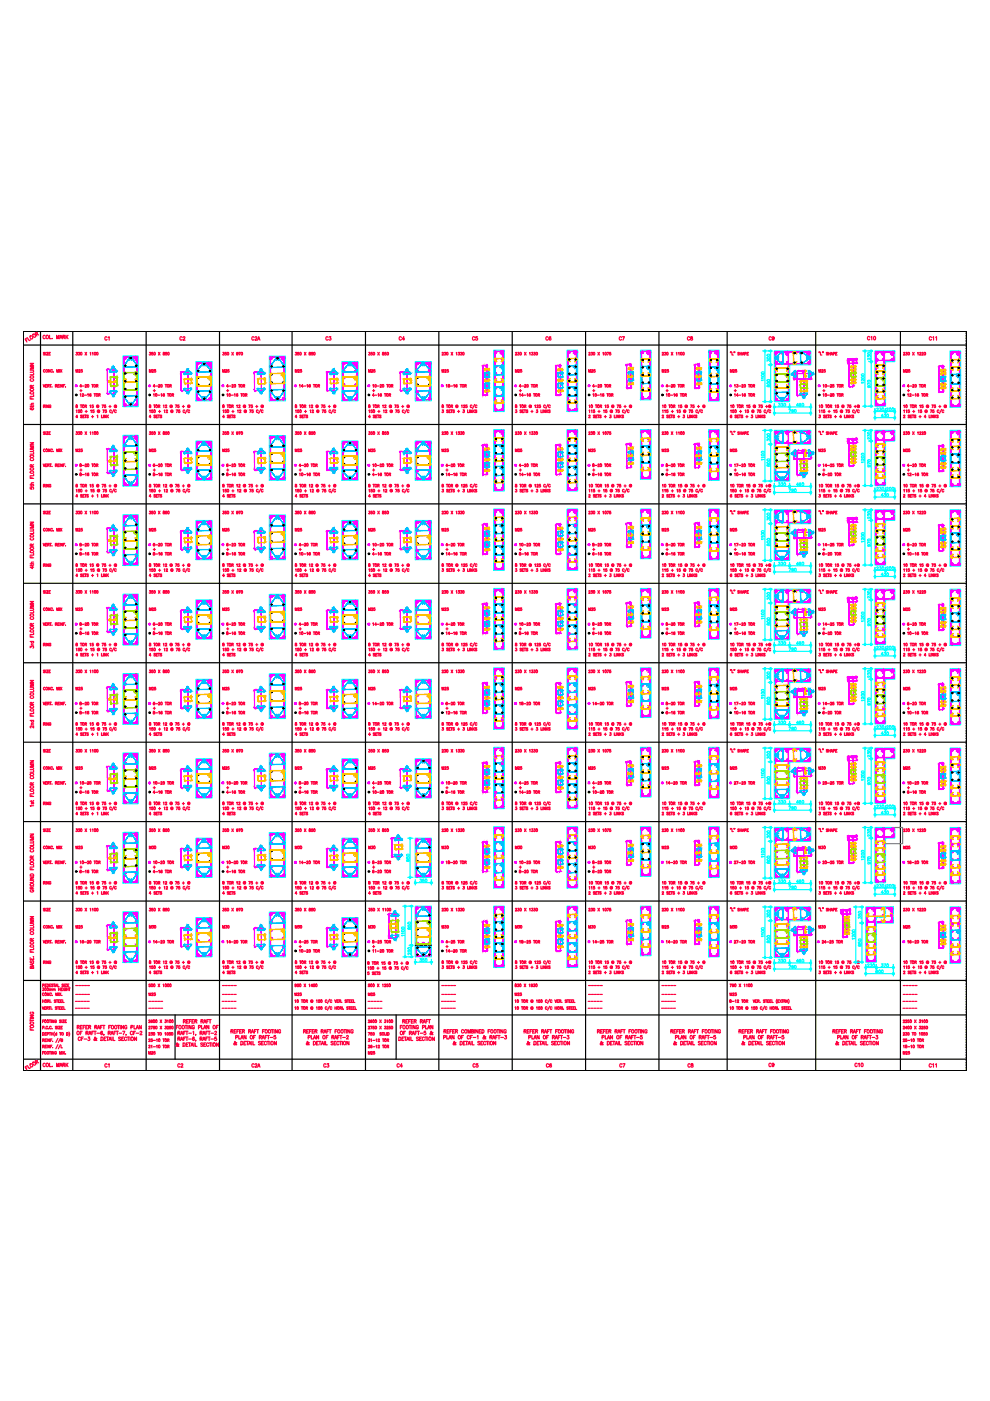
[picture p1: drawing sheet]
<svg xmlns="http://www.w3.org/2000/svg" width="210mm" height="297mm" viewBox="0 0 210 297" stroke-linecap="round" stroke-linejoin="round" font-family="sans-serif">
<defs><g id="words">
<text font-size="4" fill="#ff003f" x="161.9" y="227.5">C9</text>
<g font-size="3.5" fill="#ff003f">
<text x="21.2" y="73.4">C1</text>
<text x="37" y="73.4">C2</text>
<text x="52.2" y="73.4">C2A</text>
<text x="67.7" y="73.4">C3</text>
<text x="83.3" y="73.4">C4</text>
<text x="98.8" y="73.4">C5</text>
<text x="114.7" y="73.4">C6</text>
<text x="130.2" y="73.4">C7</text>
<text x="144.6" y="73.4">C8</text>
<text x="182.7" y="73.4">C10</text>
<text x="24" y="227.5" transform="rotate(-90 24 227.5)">C1</text>
<text x="36.3" y="227.5">C2</text>
<text x="52.2" y="227.5">C2A</text>
<text x="67.4" y="227.5">C3</text>
<text x="82.9" y="227.5">C4</text>
<text x="99.1" y="227.5">C5</text>
<text x="114.7" y="227.5">C6</text>
<text x="130.2" y="227.5">C7</text>
<text x="144.6" y="227.5">C8</text>
</g>
<text font-size="3.5" fill="#0ff" x="161.9" y="73.4">C9</text>
<g font-size="3.5">
<text x="62.1" y="101.2">+</text>
<text x="77.6" y="101.2">+</text>
<text x="62.1" y="151.7">+</text>
<text x="62.1" y="168.6">+</text>
<text x="77.6" y="168.6">+</text>
</g>
<g font-size="3.1" fill="#ff003f">
<text x="14.8" y="80.1">M25</text>
<text x="30.3" y="80.1">M25</text>
<text x="45.9" y="80.1">M25</text>
<text x="61.4" y="80.1">M25</text>
<text x="76.9" y="80.1">M25</text>
<text x="92.4" y="80.1">M25</text>
<text x="107.9" y="80.1">M25</text>
<text x="123.5" y="80.1">M25</text>
<text x="139" y="80.1">M25</text>
<text x="153.5" y="80.1">M25</text>
<text x="14.8" y="130.5">M25</text>
<text x="30.3" y="130.5">M25</text>
<text x="45.9" y="130.5">M25</text>
<text x="61.4" y="130.5">M25</text>
<text x="76.9" y="130.5">M25</text>
<text x="92.4" y="130.5">M25</text>
<text x="107.9" y="130.5">M25</text>
<text x="123.5" y="130.5">M25</text>
<text x="139" y="130.5">M25</text>
<text x="153.5" y="130.5">M25</text>
<text x="14.8" y="147.5">M25</text>
<text x="30.3" y="147.5">M25</text>
<text x="45.9" y="147.5">M25</text>
<text x="61.4" y="147.5">M25</text>
<text x="76.9" y="147.5">M25</text>
<text x="92.4" y="147.5">M25</text>
<text x="107.9" y="147.5">M25</text>
<text x="123.5" y="147.5">M25</text>
<text x="139" y="147.5">M25</text>
<text x="153.5" y="147.5">M25</text>
<text x="14.8" y="197.9">M25</text>
<text x="30.3" y="197.9">M30</text>
<text x="45.9" y="197.9">M30</text>
<text x="61.4" y="197.9">M30</text>
<text x="76.9" y="197.9">M30</text>
<text x="92.4" y="197.9">M30</text>
<text x="107.9" y="197.9">M30</text>
<text x="123.5" y="197.9">M30</text>
<text x="139" y="197.9">M25</text>
<text x="153.5" y="197.9">M30</text>
</g>
<g font-size="3.1" fill="#00bfff">
<text x="172.5" y="80.1">M25</text>
<text x="172.5" y="130.5">M25</text>
<text x="172.5" y="147.5">M25</text>
<text x="172.5" y="197.9">M30</text>
</g>
<g font-size="3.1">
<text x="15.9" y="84.3">+</text>
<text x="31.4" y="84.3">+</text>
<text x="46.9" y="84.3">+</text>
<text x="77.6" y="84.3">+</text>
<text x="109" y="84.3">+</text>
<text x="124.5" y="84.3">+</text>
<text x="140.1" y="84.3">+</text>
<text x="154.5" y="84.3">+</text>
<text x="173.2" y="84.3">+</text>
<text x="191.2" y="84.3">+</text>
<text x="15.9" y="117.8">+</text>
<text x="31.4" y="117.8">+</text>
<text x="46.9" y="117.8">+</text>
<text x="62.1" y="117.8">+</text>
<text x="77.6" y="117.8">+</text>
<text x="93.5" y="117.8">+</text>
<text x="109" y="117.8">+</text>
<text x="124.5" y="117.8">+</text>
<text x="140.1" y="117.8">+</text>
<text x="154.5" y="117.8">+</text>
<text x="173.2" y="117.8">+</text>
<text x="191.2" y="117.8">+</text>
<text x="15.9" y="134.8">+</text>
<text x="31.4" y="134.8">+</text>
<text x="46.9" y="134.8">+</text>
<text x="62.1" y="134.8">+</text>
<text x="93.5" y="134.8">+</text>
<text x="109" y="134.8">+</text>
<text x="124.5" y="134.8">+</text>
<text x="140.1" y="134.8">+</text>
<text x="154.5" y="134.8">+</text>
<text x="173.2" y="134.8">+</text>
<text x="191.2" y="134.8">+</text>
<text x="15.9" y="185.2">+</text>
<text x="31.4" y="185.2">+</text>
<text x="46.9" y="185.2">+</text>
<text x="77.6" y="185.2">+</text>
<text x="109" y="185.2">+</text>
<text x="124.5" y="185.2">+</text>
<text x="62.1" y="202.1">+</text>
<text x="77.6" y="202.1">+</text>
</g>
<g font-size="2.6" fill="#ff003f">
<text x="14.8" y="210.3">-----</text>
<text x="14.8" y="212">-----</text>
<text x="14.8" y="214.8">-----</text>
<text x="30.3" y="214.8">-----</text>
<text x="30.3" y="213.4">-----</text>
<text x="45.9" y="210.3">-----</text>
<text x="45.9" y="212">-----</text>
<text x="45.9" y="214.8">-----</text>
<text x="76.9" y="214.8">-----</text>
<text x="76.9" y="213.4">-----</text>
<text x="92.4" y="210.3">-----</text>
<text x="92.4" y="212">-----</text>
<text x="92.4" y="214.8">-----</text>
<text x="123.5" y="210.3">-----</text>
<text x="123.5" y="214.8">-----</text>
<text x="123.5" y="213.4">-----</text>
<text x="139" y="210.3">-----</text>
<text x="139" y="214.8">-----</text>
<text x="139" y="213.4">-----</text>
<text x="190.1" y="210.3">-----</text>
<text x="190.1" y="212">-----</text>
<text x="190.1" y="214.8">-----</text>
</g>
</g></defs>
<!-- layer: STEEL -->
<g fill="#f0f" stroke="#f0f" stroke-width=".21">
<path d="M26.4 153.2v.1z"/>
<path d="M26.4 136.3v.1z"/>
<path d="M26.4 119.5v.1z"/>
<path d="M26.4 102.7v.1z"/>
<path d="M26.4 85.8v.1z"/>
<path d="M106.7 125.1l-.1 .1z"/>
<path d="M106.7 108.3l-.1 .1z"/>
<path d="M106.7 91.5l-.1 .1z"/>
<path d="M106.7 74.6l-.1 .1z"/>
<path d="M122.2 158.7v.1z"/>
<path d="M152.2 192.4v.1z"/>
<path d="M150.5 118.3v.1z"/>
<path d="M150.5 101.4v.2z"/>
<path d="M150.5 84.6v.1z"/>
<path d="M183.9 203.6l-.1 .1z"/>
<path d="M183.9 195.3l-.1 .1z"/>
<path d="M167.1 192.7l.1 9.9zM167.1 192.7l.1 9.9z"/>
<path d="M167 202.7h.1zM167 202.7h.1z"/>
<path d="M164.6 202.8l2.4-.1zM164.6 202.7h2.4z"/>
<path d="M164.4 192.7l.1 9.9zM164.4 192.7l.1 9.9z"/>
<path d="M164.6 192.5h2.4zM164.6 192.6l2.4-.1z"/>
<path d="M16.2 199.7h.1zM16.2 199.5v.2zM16.2 199.5v.2z"/>
<path d="M16.1 199.5l.1 .2zM16 199.6l.2 .1zM16 199.6l.2 .1z"/>
<path d="M16 199.7h.2zM16 199.8l.2-.1zM16.2 199.7v.1z"/>
<path d="M16.2 199.7v.1zM16.2 199.7v.1zM16.2 199.7l.1 .1z"/>
<path d="M29 193.8l.1 9.8zM29 193.8l.1 9.8z"/>
<path d="M28.9 193.5v.1zM28.9 193.5v.1z"/>
<path d="M26.5 193.6l2.4-.1zM26.5 193.5h2.4z"/>
<path d="M26.4 193.6h.1zM26.4 193.6h.1z"/>
<path d="M26.3 193.8l.1 9.8zM26.3 193.8l.1 9.8z"/>
<path d="M26.5 203.8h2.4zM26.5 203.9l2.4-.1z"/>
<path d="M26.5 193.7v.1zM26.5 193.7v.1zM26.4 193.7l.1 .1z"/>
<path d="M26.4 193.8h.1zM26.4 193.9l.1-.1zM26.5 193.8v.1z"/>
<path d="M26.5 193.8v.1zM26.5 193.8l.2 .1zM26.5 193.8h.2z"/>
<path d="M26.5 193.8h.2zM26.6 193.7l-.1 .1zM26.5 193.7v.1z"/>
<path d="M28.9 193.8v.1zM28.9 193.8v.1zM28.9 193.8h.1z"/>
<path d="M28.9 193.8h.1zM28.9 193.7v.1zM28.9 193.7v.1z"/>
<path d="M28.8 193.7l.1 .1zM28.8 193.7l.1 .1zM28.7 193.7l.2 .1z"/>
<path d="M28.7 193.8h.2zM28.7 193.9l.2-.1zM28.9 193.8v.1z"/>
<path d="M26.5 203.5v.1zM26.5 203.5v.1zM26.4 203.6h.1z"/>
<path d="M26.4 203.6h.1zM26.4 203.7l.1-.1zM26.5 203.6v.2z"/>
<path d="M26.5 203.6v.2zM26.5 203.6l.2 .1zM26.5 203.6l.2 .1z"/>
<path d="M26.5 203.6h.2zM26.6 203.5l-.1 .1zM26.5 203.5v.1z"/>
<path d="M28.9 203.6v.1zM28.9 203.6l.1 .1zM28.9 203.6l.1 .1z"/>
<path d="M28.9 203.6h.1zM28.9 203.5v.1zM28.9 203.5v.1z"/>
<path d="M28.8 203.5l.1 .1zM28.7 203.6h.2zM28.7 203.6h.2z"/>
<path d="M28.7 203.6h.2zM28.7 203.7l.2-.1zM28.9 203.6v.2z"/>
<path d="M26.5 195.3v.1zM26.5 195.3v.1zM26.4 195.4h.1z"/>
<path d="M26.4 195.4h.1zM26.4 195.5l.1-.1zM26.5 195.4v.2z"/>
<path d="M26.5 195.4v.2zM26.5 195.4l.1 .1zM26.5 195.4h.2z"/>
<path d="M26.5 195.4h.2zM26.6 195.3l-.1 .1zM26.5 195.3v.1z"/>
<path d="M28.9 195.4v.1zM28.9 195.4v.1zM28.9 195.4h.1z"/>
<path d="M28.9 195.4h.1zM28.9 195.3v.1zM28.9 195.3v.1z"/>
<path d="M28.8 195.3l.1 .1zM28.8 195.3l.1 .1zM28.7 195.4h.2z"/>
<path d="M28.7 195.4h.2zM28.7 195.5l.2-.1zM28.9 195.4v.2z"/>
<path d="M26.5 197v.1zM26.4 197l.1 .1zM26.4 197l.1 .1z"/>
<path d="M26.4 197.1h.1zM26.4 197.1h.1zM26.5 197.1v.1z"/>
<path d="M26.5 197.1l.1 .1zM26.5 197.1h.2zM26.5 197.1h.2z"/>
<path d="M26.5 197.1l.2-.1zM26.6 197l-.1 .1zM26.5 196.9v.2z"/>
<path d="M28.9 197.1v.1zM28.9 197.1v.1zM28.9 197.1h.1z"/>
<path d="M28.9 197.1l.1-.1zM28.9 197v.1zM28.9 196.9v.2z"/>
<path d="M28.8 197l.1 .1zM28.7 197l.2 .1zM28.7 197l.2 .1z"/>
<path d="M28.7 197.1h.2zM28.7 197.1h.2zM28.9 197.1l-.1 .1z"/>
<path d="M26.5 198.6v.1zM26.4 198.6l.1 .1zM26.4 198.6l.1 .1z"/>
<path d="M26.4 198.7h.1zM26.4 198.8l.1-.1zM26.5 198.7v.1z"/>
<path d="M26.5 198.7l.1 .1zM26.5 198.7l.2 .1zM26.5 198.7h.2z"/>
<path d="M26.5 198.7l.2-.1zM26.6 198.6l-.1 .1zM26.5 198.6v.1z"/>
<path d="M28.9 198.7v.1zM28.9 198.7v.1zM28.9 198.7h.1z"/>
<path d="M28.9 198.7l.1-.1zM28.9 198.6v.1zM28.9 198.6v.1z"/>
<path d="M28.8 198.6l.1 .1zM28.7 198.6l.2 .1zM28.7 198.6l.2 .1z"/>
<path d="M28.7 198.7h.2zM28.7 198.8l.2-.1zM28.9 198.7l-.1 .1z"/>
<path d="M26.5 200.2v.1zM26.4 200.3h.1zM26.4 200.3h.1z"/>
<path d="M26.4 200.3h.1zM26.4 200.4l.1-.1zM26.5 200.3v.2z"/>
<path d="M26.5 200.3v.2zM26.5 200.3l.2 .1zM26.5 200.3l.2 .1z"/>
<path d="M26.5 200.3h.2zM26.6 200.2l-.1 .1zM26.5 200.2v.1z"/>
<path d="M28.9 200.3v.2zM28.9 200.3l.1 .1zM28.9 200.3l.1 .1z"/>
<path d="M28.9 200.3h.1zM28.9 200.2v.1zM28.9 200.2v.1z"/>
<path d="M28.8 200.2l.1 .1zM28.7 200.3h.2zM28.7 200.3h.2z"/>
<path d="M28.7 200.3h.2zM28.7 200.4l.2-.1zM28.9 200.3v.2z"/>
<path d="M26.5 201.9v.1zM26.5 201.9v.1zM26.4 201.9l.1 .1z"/>
<path d="M26.4 202h.1zM26.4 202.1l.1-.1zM26.5 202v.1z"/>
<path d="M26.5 202v.1zM26.5 202l.2 .1zM26.5 202l.2 .1z"/>
<path d="M26.5 202h.2zM26.6 201.9l-.1 .1zM26.5 201.9v.1z"/>
<path d="M28.9 202v.1zM28.9 202l.1 .1zM28.9 202l.1 .1z"/>
<path d="M28.9 202h.1zM28.9 201.9v.1zM28.9 201.9v.1z"/>
<path d="M28.8 201.9l.1 .1zM28.8 201.9l.1 .1zM28.7 201.9l.2 .1z"/>
<path d="M28.7 202h.2zM28.7 202.1l.2-.1zM28.9 202v.1z"/>
<path d="M27.7 193.8v.1zM27.7 193.8l.1 .1zM27.7 193.8l.1 .1z"/>
<path d="M27.7 193.8l.1-.1zM27.8 193.7l-.1 .1zM27.7 193.7v.1z"/>
<path d="M27.6 193.7l.1 .1zM27.6 193.7l.1 .1zM27.6 193.7l.1 .1z"/>
<path d="M27.6 193.8h.1zM27.6 193.9l.1-.1zM27.7 193.8l-.1 .1z"/>
<path d="M27.7 203.6v.2zM27.7 203.6l.1 .1zM27.7 203.6l.1 .1z"/>
<path d="M27.7 203.6h.1zM27.8 203.5l-.1 .1zM27.7 203.5v.1z"/>
<path d="M27.6 203.5l.1 .1zM27.6 203.5l.1 .1zM27.6 203.6h.1z"/>
<path d="M27.6 203.6h.1zM27.6 203.7l.1-.1zM27.7 203.6l-.1 .1z"/>
<path d="M28.6 194.2l.4-.3zM29 193.9l-.3 .4z"/>
<path d="M28.7 193.6l-.3 .4zM28.4 193.9l.3-.3z"/>
<path d="M24.1 196.3l.1 4.9zM24.1 196.3l.1 4.9z"/>
<path d="M22.9 196.2h1.1zM22.9 196.2h1.1z"/>
<path d="M22.8 196.3v4.9zM22.8 196.3v4.9z"/>
<path d="M22.9 201.3h1.1zM22.9 201.3h1.1z"/>
<path d="M23.9 196.5l.2-.2zM24.1 196.3l-.2 .2z"/>
<path d="M24 196.2l-.2 .2zM23.8 196.4l.2-.2z"/>
<path d="M29 176.9l.1 9.9zM29 176.9l.1 9.9z"/>
<path d="M26.5 176.8l2.4-.1zM26.5 176.7h2.4z"/>
<path d="M26.3 176.9l.1 9.9zM26.3 176.9l.1 9.9z"/>
<path d="M26.5 187h2.4zM26.5 187h2.4z"/>
<path d="M26.5 176.8v.1zM26.5 176.8v.1zM26.4 176.9h.1z"/>
<path d="M26.4 176.9h.1zM26.4 177l.1-.1zM26.5 176.9v.2z"/>
<path d="M26.5 176.9v.2zM26.5 176.9l.2 .1zM26.5 176.9h.2z"/>
<path d="M26.5 176.9h.2zM26.6 176.8l-.1 .1zM26.5 176.8v.1z"/>
<path d="M28.9 176.9v.2zM28.9 176.9v.2zM28.9 176.9h.1z"/>
<path d="M28.9 176.9h.1zM28.9 176.8v.1zM28.9 176.8v.1z"/>
<path d="M28.8 176.8l.1 .1zM28.7 176.9h.2zM28.7 176.9h.2z"/>
<path d="M28.7 176.9h.2zM28.7 177l.2-.1zM28.9 176.9v.2z"/>
<path d="M26.5 186.7v.1zM26.5 186.7v.1zM26.4 186.7l.1 .1z"/>
<path d="M26.4 186.8h.1zM26.4 186.9l.1-.1zM26.5 186.8v.1z"/>
<path d="M26.5 186.8v.1zM26.5 186.8l.2 .1zM26.5 186.8l.2 .1z"/>
<path d="M26.5 186.8h.2zM26.6 186.7l-.1 .1zM26.5 186.7v.1z"/>
<path d="M28.9 186.8v.1zM28.9 186.8l.1 .1zM28.9 186.8l.1 .1z"/>
<path d="M28.9 186.8h.1zM28.9 186.7v.1zM28.9 186.7v.1z"/>
<path d="M28.8 186.7l.1 .1zM28.8 186.7l.1 .1zM28.7 186.7l.2 .1z"/>
<path d="M28.7 186.8h.2zM28.7 186.9l.2-.1zM28.9 186.8v.1z"/>
<path d="M26.5 178.5v.1zM26.4 178.5l.1 .1zM26.4 178.5l.1 .1z"/>
<path d="M26.4 178.6h.1zM26.4 178.7l.1-.1zM26.5 178.6v.1z"/>
<path d="M26.5 178.6l.1 .1zM26.5 178.6l.2 .1zM26.5 178.6h.2z"/>
<path d="M26.5 178.6l.2-.1zM26.6 178.5l-.1 .1zM26.5 178.5v.1z"/>
<path d="M28.9 178.6v.1zM28.9 178.6v.1zM28.9 178.6h.1z"/>
<path d="M28.9 178.6l.1-.1zM28.9 178.5v.1zM28.9 178.5v.1z"/>
<path d="M28.8 178.5l.1 .1zM28.7 178.5l.2 .1zM28.7 178.5l.2 .1z"/>
<path d="M28.7 178.6h.2zM28.7 178.7l.2-.1zM28.9 178.6l-.1 .1z"/>
<path d="M26.5 185v.1zM26.5 185v.1zM26.4 185.1h.1z"/>
<path d="M26.4 185.1h.1zM26.4 185.2l.1-.1zM26.5 185.1v.2z"/>
<path d="M26.5 185.1v.2zM26.5 185.1l.2 .1zM26.5 185.1l.2 .1z"/>
<path d="M26.5 185.1h.2zM26.6 185l-.1 .1zM26.5 185v.1z"/>
<path d="M28.9 185.1v.2zM28.9 185.1l.1 .1zM28.9 185.1l.1 .1z"/>
<path d="M28.9 185.1h.1zM28.9 185v.1zM28.9 185v.1z"/>
<path d="M28.8 185l.1 .1zM28.8 185l.1 .1zM28.7 185.1h.2z"/>
<path d="M28.7 185.1h.2zM28.7 185.2l.2-.1zM28.9 185.1v.2z"/>
<path d="M27.7 176.9v.2zM27.7 176.9l.1 .1zM27.7 176.9l.1 .1z"/>
<path d="M27.7 176.9h.1zM27.8 176.8l-.1 .1zM27.7 176.8v.1z"/>
<path d="M27.6 176.8l.1 .1zM27.6 176.8l.1 .1zM27.6 176.9h.1z"/>
<path d="M27.6 176.9h.1zM27.6 177l.1-.1zM27.7 176.9l-.1 .2z"/>
<path d="M27.7 186.8v.1zM27.7 186.8l.1 .1zM27.7 186.8l.1 .1z"/>
<path d="M27.7 186.8l.1-.1zM27.8 186.7l-.1 .1zM27.7 186.7v.1z"/>
<path d="M27.6 186.7l.1 .1zM27.6 186.7l.1 .1zM27.6 186.7l.1 .1z"/>
<path d="M27.6 186.8h.1zM27.6 186.9l.1-.1zM27.7 186.8l-.1 .1z"/>
<path d="M28.6 177.4l.4-.3zM29 177.1l-.3 .3z"/>
<path d="M28.7 176.8l-.3 .3zM28.4 177.1l.3-.3z"/>
<path d="M24.1 179.4l.1 5zM24.1 179.4l.1 5z"/>
<path d="M22.9 179.4l1.1-.1zM22.9 179.3h1.1z"/>
<path d="M22.8 179.4v5zM22.8 179.4v5z"/>
<path d="M22.9 184.5h1.1zM22.9 184.5h1.1z"/>
<path d="M24.1 179.5l-.2 .2zM24.1 179.5l-.2 .2z"/>
<path d="M24 179.4l-.2 .1zM23.8 179.5l.2-.1z"/>
<path d="M16.2 166h.1zM16.2 165.9v.1zM16.2 165.8v.2z"/>
<path d="M16.1 165.9l.1 .1zM16 165.9l.2 .1zM16 165.9l.2 .1z"/>
<path d="M16 166h.2zM16 166.1l.2-.1zM16.2 166v.2z"/>
<path d="M16.2 166v.2zM16.2 166v.1zM16.2 166l.1 .1z"/>
<path d="M29 160.1l.1 9.8zM29 160.1l.1 9.8z"/>
<path d="M26.5 159.9h2.4zM26.5 159.9h2.4z"/>
<path d="M26.3 160.1l.1 9.8zM26.3 160.1l.1 9.8z"/>
<path d="M26.5 170.1h2.4zM26.5 170.2l2.4-.1z"/>
<path d="M26.5 160v.1zM26.5 160v.1zM26.4 160l.1 .1z"/>
<path d="M26.4 160.1h.1zM26.4 160.2l.1-.1zM26.5 160.1v.1z"/>
<path d="M26.5 160.1v.1zM26.5 160.1l.1 .1zM26.5 160.1h.2z"/>
<path d="M26.5 160.1h.2zM26.6 160l-.1 .1zM26.5 160v.1z"/>
<path d="M28.9 160.1v.1zM28.9 160.1v.1zM28.9 160.1h.1z"/>
<path d="M28.9 160.1h.1zM28.9 160v.1zM28.9 160v.1z"/>
<path d="M28.8 160l.1 .1zM28.8 160l.1 .1zM28.7 160l.2 .1z"/>
<path d="M28.7 160.1h.2zM28.7 160.2l.2-.1zM28.9 160.1v.1z"/>
<path d="M26.5 169.8v.1zM26.5 169.8v.1zM26.4 169.9h.1z"/>
<path d="M26.4 169.9h.1zM26.4 170l.1-.1zM26.5 169.9v.2z"/>
<path d="M26.5 169.9v.2zM26.5 169.9l.2 .1zM26.5 169.9h.2z"/>
<path d="M26.5 169.9h.2zM26.6 169.8l-.1 .1zM26.5 169.8v.1z"/>
<path d="M28.9 169.9v.2zM28.9 169.9v.2zM28.9 169.9h.1z"/>
<path d="M28.9 169.9h.1zM28.9 169.8v.1zM28.9 169.8v.1z"/>
<path d="M28.8 169.8l.1 .1zM28.7 169.9h.2zM28.7 169.9h.2z"/>
<path d="M28.7 169.9h.2zM28.7 170l.2-.1zM28.9 169.9v.2z"/>
<path d="M26.5 161.6v.2zM26.4 161.7l.1 .1zM26.4 161.7l.1 .1z"/>
<path d="M26.4 161.8h.1zM26.4 161.8h.1zM26.5 161.8v.1z"/>
<path d="M26.5 161.8l.1 .1zM26.5 161.8l.1 .1zM26.5 161.8h.2z"/>
<path d="M26.5 161.8l.2-.1zM26.6 161.6l-.1 .2zM26.5 161.6v.2z"/>
<path d="M28.9 161.8v.1zM28.9 161.8v.1zM28.9 161.8h.1z"/>
<path d="M28.9 161.8l.1-.1zM28.9 161.6v.2zM28.9 161.6v.2z"/>
<path d="M28.8 161.6l.1 .2zM28.7 161.7l.2 .1zM28.7 161.7l.2 .1z"/>
<path d="M28.7 161.8h.2zM28.7 161.8h.2zM28.9 161.8l-.1 .1z"/>
<path d="M26.5 168.2v.1zM26.5 168.2v.1zM26.4 168.2l.1 .1z"/>
<path d="M26.4 168.3h.1zM26.4 168.4l.1-.1zM26.5 168.3v.1z"/>
<path d="M26.5 168.3v.1zM26.5 168.3l.2 .1zM26.5 168.3l.2 .1z"/>
<path d="M26.5 168.3h.2zM26.6 168.2l-.1 .1zM26.5 168.2v.1z"/>
<path d="M28.9 168.3v.1zM28.9 168.3l.1 .1zM28.9 168.3l.1 .1z"/>
<path d="M28.9 168.3h.1zM28.9 168.2v.1zM28.9 168.2v.1z"/>
<path d="M28.8 168.2l.1 .1zM28.8 168.2l.1 .1zM28.7 168.2l.2 .1z"/>
<path d="M28.7 168.3h.2zM28.7 168.4l.2-.1zM28.9 168.3v.1z"/>
<path d="M27.7 160.1v.1zM27.7 160.1l.1 .1zM27.7 160.1l.1 .1z"/>
<path d="M27.7 160.1l.1-.1zM27.8 160l-.1 .1zM27.7 160v.1z"/>
<path d="M27.6 160l.1 .1zM27.6 160l.1 .1zM27.6 160l.1 .1z"/>
<path d="M27.6 160.1h.1zM27.6 160.2l.1-.1zM27.7 160.1l-.1 .1z"/>
<path d="M27.7 169.9v.2zM27.7 169.9l.1 .1zM27.7 169.9l.1 .1z"/>
<path d="M27.7 169.9h.1zM27.8 169.8l-.1 .1zM27.7 169.8v.1z"/>
<path d="M27.6 169.8l.1 .1zM27.6 169.8l.1 .1zM27.6 169.9h.1z"/>
<path d="M27.6 169.9h.1zM27.6 170l.1-.1zM27.7 169.9l-.1 .2z"/>
<path d="M28.6 160.6l.4-.4zM29 160.2l-.3 .4z"/>
<path d="M28.7 159.9l-.3 .4zM28.4 160.3l.3-.4z"/>
<path d="M24.1 162.6l.1 4.9zM24.1 162.6l.1 4.9z"/>
<path d="M22.9 162.5h1.1zM22.9 162.5h1.1z"/>
<path d="M22.8 162.6v4.9zM22.8 162.6v4.9z"/>
<path d="M22.9 167.6h1.1zM22.9 167.6h1.1z"/>
<path d="M23.9 162.8l.2-.1zM24.1 162.7l-.2 .2z"/>
<path d="M24 162.5l-.2 .2zM23.8 162.7l.2-.2z"/>
<path d="M16.2 149.2h.1zM16.2 149v.2zM16.2 149v.2z"/>
<path d="M16.1 149l.1 .2zM16 149.1l.2 .1zM16 149.1l.2 .1z"/>
<path d="M16 149.2h.2zM16 149.2h.2zM16.2 149.2v.1z"/>
<path d="M16.2 149.2v.1zM16.2 149.2v.1zM16.2 149.2h.1z"/>
<path d="M29 143.3l.1 9.8zM29 143.3l.1 9.8z"/>
<path d="M26.5 143.1l2.4-.1zM26.5 143h2.4z"/>
<path d="M26.3 143.3l.1 9.8zM26.3 143.3l.1 9.8z"/>
<path d="M26.5 153.3h2.4zM26.5 153.3h2.4z"/>
<path d="M26.5 143.2v.1zM26.4 143.2l.1 .1zM26.4 143.2l.1 .1z"/>
<path d="M26.4 143.3h.1zM26.4 143.3h.1zM26.5 143.3v.1z"/>
<path d="M26.5 143.3l.1 .1zM26.5 143.3h.2zM26.5 143.3h.2z"/>
<path d="M26.5 143.3l.2-.1zM26.6 143.2l-.1 .1zM26.5 143.1v.2z"/>
<path d="M28.9 143.3v.1zM28.9 143.3v.1zM28.9 143.3h.1z"/>
<path d="M28.9 143.3l.1-.1zM28.9 143.2v.1zM28.9 143.1v.2z"/>
<path d="M28.8 143.2l.1 .1zM28.7 143.2l.2 .1zM28.7 143.2l.2 .1z"/>
<path d="M28.7 143.3h.2zM28.7 143.3h.2zM28.9 143.3l-.1 .1z"/>
<path d="M26.5 153v.1zM26.5 153v.1zM26.4 153l.1 .1z"/>
<path d="M26.4 153.1h.1zM26.4 153.2l.1-.1zM26.5 153.1v.1z"/>
<path d="M26.5 153.1v.1zM26.5 153.1l.1 .1zM26.5 153.1h.2z"/>
<path d="M26.5 153.1h.2zM26.6 153l-.1 .1zM26.5 153v.1z"/>
<path d="M28.9 153.1v.1zM28.9 153.1v.1zM28.9 153.1h.1z"/>
<path d="M28.9 153.1h.1zM28.9 153v.1zM28.9 153v.1z"/>
<path d="M28.8 153l.1 .1zM28.8 153l.1 .1zM28.7 153l.2 .1z"/>
<path d="M28.7 153.1h.2zM28.7 153.2l.2-.1zM28.9 153.1v.1z"/>
<path d="M26.5 144.8v.1zM26.4 144.8l.1 .1zM26.4 144.8l.1 .1z"/>
<path d="M26.4 144.9h.1zM26.4 145l.1-.1zM26.5 144.9v.1z"/>
<path d="M26.5 144.9l.1 .1zM26.5 144.9l.2 .1zM26.5 144.9h.2z"/>
<path d="M26.5 144.9l.2-.1zM26.6 144.8l-.1 .1zM26.5 144.8v.1z"/>
<path d="M28.9 151.5v.1zM28.9 151.5v.1zM28.9 151.5h.1z"/>
<path d="M28.9 151.5h.1zM28.9 151.3v.2zM28.9 151.3v.2z"/>
<path d="M28.8 151.3l.1 .2zM28.8 151.3l.1 .2zM28.7 151.4l.2 .1z"/>
<path d="M28.7 151.5h.2zM28.7 151.5h.2zM28.9 151.5v.1z"/>
<path d="M27.7 143.3l.1 .1zM27.7 143.3h.1zM27.7 143.3h.1z"/>
<path d="M27.7 143.3l.1-.1zM27.8 143.2l-.1 .1zM27.7 143.1v.2z"/>
<path d="M27.6 143.2l.1 .1zM27.6 143.2l.1 .1zM27.6 143.2l.1 .1z"/>
<path d="M27.6 143.3h.1zM27.6 143.3h.1zM27.7 143.3l-.1 .1z"/>
<path d="M27.7 153.1v.1zM27.7 153.1l.1 .1zM27.7 153.1l.1 .1z"/>
<path d="M27.7 153.1l.1-.1zM27.8 153l-.1 .1zM27.7 153v.1z"/>
<path d="M27.6 153l.1 .1zM27.6 153l.1 .1zM27.6 153l.1 .1z"/>
<path d="M27.6 153.1h.1zM27.6 153.2l.1-.1zM27.7 153.1l-.1 .1z"/>
<path d="M28.6 143.7l.4-.3zM29 143.4l-.3 .4z"/>
<path d="M28.7 143.1l-.3 .4zM28.4 143.4l.3-.3z"/>
<path d="M24.1 145.8l.1 4.9zM24.1 145.8l.1 4.9z"/>
<path d="M22.9 145.7h1.1zM22.9 145.7h1.1z"/>
<path d="M22.8 145.8v4.9zM22.8 145.8v4.9z"/>
<path d="M22.9 150.8h1.1zM22.9 150.8h1.1z"/>
<path d="M23.9 146l.2-.2zM24.1 145.8l-.2 .2z"/>
<path d="M24 145.7l-.2 .2zM23.8 145.8l.2-.1z"/>
<path d="M29 126.4l.1 9.9zM29 126.4l.1 9.9z"/>
<path d="M26.5 126.3l2.4-.1zM26.5 126.2h2.4z"/>
<path d="M26.3 126.4l.1 9.9zM26.3 126.4l.1 9.9z"/>
<path d="M26.5 136.4h2.4zM26.5 136.5l2.4-.1z"/>
<path d="M26.5 126.3v.1zM26.4 126.4h.1zM26.4 126.4h.1z"/>
<path d="M26.4 126.4h.1zM26.4 126.5l.1-.1zM26.5 126.4v.2z"/>
<path d="M26.5 126.4l.1 .2zM26.5 126.4l.2 .1zM26.5 126.4h.2z"/>
<path d="M26.5 126.4h.2zM26.6 126.3l-.1 .1zM26.5 126.3v.1z"/>
<path d="M28.9 126.4v.2zM28.9 126.4v.2zM28.9 126.4h.1z"/>
<path d="M28.9 126.4h.1zM28.9 126.3v.1zM28.9 126.3v.1z"/>
<path d="M28.8 126.3l.1 .1zM28.7 126.4h.2zM28.7 126.4h.2z"/>
<path d="M28.7 126.4h.2zM28.7 126.5l.2-.1zM28.9 126.4l-.1 .2z"/>
<path d="M26.5 136.2v.1zM26.5 136.2v.1zM26.4 136.2l.1 .1z"/>
<path d="M26.4 136.3h.1zM26.4 136.3h.1zM26.5 136.3v.1z"/>
<path d="M26.5 136.3v.1zM26.5 136.3h.2zM26.5 136.3h.2z"/>
<path d="M26.5 136.3h.2zM26.6 136.2l-.1 .1zM26.5 136.1v.2z"/>
<path d="M28.9 136.3v.1zM28.9 136.3v.1zM28.9 136.3h.1z"/>
<path d="M28.9 136.3h.1zM28.9 136.2v.1zM28.9 136.1v.2z"/>
<path d="M28.8 136.2l.1 .1zM28.8 136.2l.1 .1zM28.7 136.2l.2 .1z"/>
<path d="M28.7 136.3h.2zM28.7 136.3h.2zM28.9 136.3v.1z"/>
<path d="M26.5 128v.1zM26.4 128l.1 .1zM26.4 128l.1 .1z"/>
<path d="M26.4 128.1h.1zM26.4 128.1h.1zM26.5 128.1v.1z"/>
<path d="M26.5 128.1l.1 .1zM26.5 128.1h.2zM26.5 128.1h.2z"/>
<path d="M26.5 128.1l.2-.1zM26.6 128l-.1 .1zM26.5 127.9v.2z"/>
<path d="M28.9 134.6v.1zM28.9 134.6v.1zM28.9 134.6h.1z"/>
<path d="M28.9 134.6h.1zM28.9 134.5v.1zM28.9 134.5v.1z"/>
<path d="M28.8 134.5l.1 .1zM28.7 134.6h.2zM28.7 134.6h.2z"/>
<path d="M28.7 134.6h.2zM28.7 134.7l.2-.1zM28.9 134.6v.2z"/>
<path d="M27.7 126.4l.1 .2zM27.7 126.4l.1 .1zM27.7 126.4l.1 .1z"/>
<path d="M27.7 126.4h.1zM27.8 126.3l-.1 .1zM27.7 126.3v.1z"/>
<path d="M27.6 126.3l.1 .1zM27.6 126.3l.1 .1zM27.6 126.4h.1z"/>
<path d="M27.6 126.4h.1zM27.6 126.5l.1-.1zM27.7 126.4l-.1 .2z"/>
<path d="M27.7 136.3v.1zM27.7 136.3h.1zM27.7 136.3h.1z"/>
<path d="M27.7 136.3l.1-.1zM27.8 136.2l-.1 .1zM27.7 136.1v.2z"/>
<path d="M27.6 136.2l.1 .1zM27.6 136.2l.1 .1zM27.6 136.2l.1 .1z"/>
<path d="M27.6 136.3h.1zM27.6 136.3h.1zM27.7 136.3l-.1 .1z"/>
<path d="M28.6 126.9l.4-.4zM29 126.5l-.3 .4z"/>
<path d="M28.7 126.3l-.3 .3zM28.4 126.6l.3-.3z"/>
<path d="M24.1 128.9l.1 5zM24.1 128.9l.1 5z"/>
<path d="M22.9 128.8h1.1zM22.9 128.8h1.1z"/>
<path d="M22.8 128.9v5zM22.8 128.9v5z"/>
<path d="M22.9 133.9h1.1zM22.9 134l1.1-.1z"/>
<path d="M23.9 129.2l.2-.2zM24.1 129l-.2 .2z"/>
<path d="M24 128.8l-.2 .2zM23.8 129l.2-.2z"/>
<path d="M29 109.6l.1 9.8zM29 109.6l.1 9.8z"/>
<path d="M26.5 109.4h2.4zM26.5 109.4h2.4z"/>
<path d="M26.3 109.6l.1 9.8zM26.3 109.6l.1 9.8z"/>
<path d="M26.5 119.6h2.4zM26.5 119.7l2.4-.1z"/>
<path d="M26.5 109.5v.1zM26.4 109.5l.1 .1zM26.4 109.5l.1 .1z"/>
<path d="M26.4 109.6h.1zM26.4 109.7l.1-.1zM26.5 109.6v.1z"/>
<path d="M26.5 109.6l.1 .1zM26.5 109.6l.2 .1zM26.5 109.6h.2z"/>
<path d="M26.5 109.6l.2-.1zM26.6 109.5l-.1 .1zM26.5 109.5v.1z"/>
<path d="M28.9 109.6v.1zM28.9 109.6v.1zM28.9 109.6h.1z"/>
<path d="M28.9 109.6l.1-.1zM28.9 109.5v.1zM28.9 109.5v.1z"/>
<path d="M28.8 109.5l.1 .1zM28.7 109.5l.2 .1zM28.7 109.5l.2 .1z"/>
<path d="M28.7 109.6h.2zM28.7 109.7l.2-.1zM28.9 109.6l-.1 .1z"/>
<path d="M26.5 119.3v.1zM26.5 119.3v.1zM26.4 119.4h.1z"/>
<path d="M26.4 119.4h.1zM26.4 119.5l.1-.1zM26.5 119.4v.2z"/>
<path d="M26.5 119.4v.2zM26.5 119.4l.2 .1zM26.5 119.4h.2z"/>
<path d="M26.5 119.4h.2zM26.6 119.3l-.1 .1zM26.5 119.3v.1z"/>
<path d="M28.9 119.4v.1zM28.9 119.4v.1zM28.9 119.4h.1z"/>
<path d="M28.9 119.4h.1zM28.9 119.3v.1zM28.9 119.3v.1z"/>
<path d="M28.8 119.3l.1 .1zM28.8 119.3l.1 .1zM28.7 119.4h.2z"/>
<path d="M28.7 119.4h.2zM28.7 119.5l.2-.1zM28.9 119.4v.2z"/>
<path d="M26.5 111.1v.1zM26.4 111.2h.1zM26.4 111.2h.1z"/>
<path d="M26.4 111.2h.1zM26.4 111.3l.1-.1zM26.5 111.2v.2z"/>
<path d="M26.5 111.2l.1 .2zM26.5 111.2l.2 .1zM26.5 111.2h.2z"/>
<path d="M26.5 111.2h.2zM26.6 111.1l-.1 .1zM26.5 111.1v.1z"/>
<path d="M28.9 117.8v.1zM28.9 117.8v.1zM28.9 117.8h.1z"/>
<path d="M28.9 117.8h.1zM28.9 117.7v.1zM28.9 117.7v.1z"/>
<path d="M28.8 117.7l.1 .1zM28.8 117.7l.1 .1zM28.7 117.7l.2 .1z"/>
<path d="M28.7 117.8h.2zM28.7 117.9l.2-.1zM28.9 117.8v.1z"/>
<path d="M27.7 109.6l.1 .1zM27.7 109.6l.1 .1zM27.7 109.6l.1 .1z"/>
<path d="M27.7 109.6l.1-.1zM27.8 109.5l-.1 .1zM27.7 109.5v.1z"/>
<path d="M27.6 109.5l.1 .1zM27.6 109.5l.1 .1zM27.6 109.5l.1 .1z"/>
<path d="M27.6 109.6h.1zM27.6 109.7l.1-.1zM27.7 109.6l-.1 .1z"/>
<path d="M27.7 119.4v.2zM27.7 119.4l.1 .1zM27.7 119.4l.1 .1z"/>
<path d="M27.7 119.4h.1zM27.8 119.3l-.1 .1zM27.7 119.3v.1z"/>
<path d="M27.6 119.3l.1 .1zM27.6 119.3l.1 .1zM27.6 119.4h.1z"/>
<path d="M27.6 119.4h.1zM27.6 119.5l.1-.1zM27.7 119.4l-.1 .1z"/>
<path d="M28.6 110l.4-.3zM29 109.7l-.3 .4z"/>
<path d="M28.7 109.4l-.3 .4zM28.4 109.7l.3-.3z"/>
<path d="M24.1 112.1l.1 4.9zM24.1 112.1l.1 4.9z"/>
<path d="M22.9 112h1.1zM22.9 112h1.1z"/>
<path d="M22.8 112.1v4.9zM22.8 112.1v4.9z"/>
<path d="M22.9 117.1h1.1zM22.9 117.1h1.1z"/>
<path d="M23.9 112.3l.2-.2zM24.1 112.1l-.2 .2z"/>
<path d="M24 112l-.2 .2zM23.8 112.2l.2-.2z"/>
<path d="M16.2 98.6h.1zM16.2 98.5v.1zM16.2 98.5v.1z"/>
<path d="M16.1 98.5l.1 .1zM16 98.6h.2zM16 98.6h.2z"/>
<path d="M16 98.6h.2zM16 98.7l.2-.1zM16.2 98.6v.2z"/>
<path d="M16.2 98.6v.2zM16.2 98.6v.2zM16.2 98.6h.1z"/>
<path d="M29 92.8l.1 9.8zM29 92.8l.1 9.8z"/>
<path d="M26.5 92.6l2.4-.1zM26.5 92.5h2.4z"/>
<path d="M26.3 92.8l.1 9.8zM26.3 92.8l.1 9.8z"/>
<path d="M26.5 102.8h2.4zM26.5 102.8h2.4z"/>
<path d="M26.5 92.6v.2zM26.4 92.7l.1 .1zM26.4 92.7l.1 .1z"/>
<path d="M26.4 92.8h.1zM26.4 92.8h.1zM26.5 92.8v.1z"/>
<path d="M26.5 92.8l.1 .1zM26.5 92.8h.2zM26.5 92.8h.2z"/>
<path d="M26.5 92.8l.2-.1zM26.6 92.6l-.1 .2zM26.5 92.6v.2z"/>
<path d="M28.9 92.8v.1zM28.9 92.8v.1zM28.9 92.8h.1z"/>
<path d="M28.9 92.8l.1-.1zM28.9 92.6v.2zM28.9 92.6v.2z"/>
<path d="M28.8 92.6l.1 .2zM28.7 92.7l.2 .1zM28.7 92.7l.2 .1z"/>
<path d="M28.7 92.8h.2zM28.7 92.8h.2zM28.9 92.8l-.1 .1z"/>
<path d="M26.5 102.5v.1zM26.5 102.5v.1zM26.4 102.5l.1 .1z"/>
<path d="M26.4 102.6h.1zM26.4 102.7l.1-.1zM26.5 102.6v.1z"/>
<path d="M26.5 102.6v.1zM26.5 102.6l.1 .1zM26.5 102.6h.2z"/>
<path d="M26.5 102.6h.2zM26.6 102.5l-.1 .1zM26.5 102.5v.1z"/>
<path d="M28.9 102.6v.1zM28.9 102.6v.1zM28.9 102.6h.1z"/>
<path d="M28.9 102.6h.1zM28.9 102.5v.1zM28.9 102.5v.1z"/>
<path d="M28.8 102.5l.1 .1zM28.8 102.5l.1 .1zM28.7 102.5l.2 .1z"/>
<path d="M28.7 102.6h.2zM28.7 102.7l.2-.1zM28.9 102.6v.1z"/>
<path d="M26.5 94.3v.1zM26.4 94.3l.1 .1zM26.4 94.3l.1 .1z"/>
<path d="M26.4 94.4h.1zM26.4 94.5l.1-.1zM26.5 94.4v.1z"/>
<path d="M26.5 94.4v.1zM26.5 94.4l.2 .1zM26.5 94.4l.2 .1z"/>
<path d="M26.5 94.4h.2zM26.6 94.3l-.1 .1zM26.5 94.3v.1z"/>
<path d="M28.9 101v.1zM28.9 101v.1zM28.9 101h.1z"/>
<path d="M28.9 101h.1zM28.9 100.8v.2zM28.9 100.8v.2z"/>
<path d="M28.8 100.8l.1 .2zM28.7 100.9l.2 .1zM28.7 100.9l.2 .1z"/>
<path d="M28.7 101h.2zM28.7 101h.2zM28.9 101v.1z"/>
<path d="M27.7 92.8l.1 .1zM27.7 92.8h.1zM27.7 92.8h.1z"/>
<path d="M27.7 92.8l.1-.1zM27.8 92.6l-.1 .2zM27.7 92.6v.2z"/>
<path d="M27.6 92.6l.1 .2zM27.6 92.6l.1 .2zM27.6 92.7l.1 .1z"/>
<path d="M27.6 92.8h.1zM27.6 92.8h.1zM27.7 92.8l-.1 .1z"/>
<path d="M27.7 102.6v.1zM27.7 102.6l.1 .1zM27.7 102.6l.1 .1z"/>
<path d="M27.7 102.6l.1-.1zM27.8 102.5l-.1 .1zM27.7 102.5v.1z"/>
<path d="M27.6 102.5l.1 .1zM27.6 102.5l.1 .1zM27.6 102.5l.1 .1z"/>
<path d="M27.6 102.6h.1zM27.6 102.7l.1-.1zM27.7 102.6l-.1 .1z"/>
<path d="M28.6 93.2l.4-.3zM29 92.9l-.3 .3z"/>
<path d="M28.7 92.6l-.3 .3zM28.4 92.9l.3-.3z"/>
<path d="M24.1 95.3l.1 4.9zM24.1 95.3l.1 4.9z"/>
<path d="M22.9 95.2l1.1-.1zM22.9 95.1h1.1z"/>
<path d="M22.8 95.3v4.9zM22.8 95.3v4.9z"/>
<path d="M22.9 100.3h1.1zM22.9 100.3h1.1z"/>
<path d="M23.9 95.5l.2-.2zM24.1 95.3l-.2 .2z"/>
<path d="M24 95.2l-.2 .2zM23.8 95.3l.2-.1z"/>
<path d="M29 75.9l.1 9.9zM29 75.9l.1 9.9z"/>
<path d="M26.5 75.7h2.4zM26.5 75.7h2.4z"/>
<path d="M26.3 75.9l.1 9.9zM26.3 75.9l.1 9.9z"/>
<path d="M26.5 85.9h2.4zM26.5 86l2.4-.1z"/>
<path d="M26.5 75.8v.1zM26.4 75.8l.1 .1zM26.4 75.8l.1 .1z"/>
<path d="M26.4 75.9h.1zM26.4 76l.1-.1zM26.5 75.9v.1z"/>
<path d="M26.5 75.9l.1 .1zM26.5 75.9l.2 .1zM26.5 75.9h.2z"/>
<path d="M26.5 75.9l.2-.1zM26.6 75.8l-.1 .1zM26.5 75.8v.1z"/>
<path d="M28.9 75.9v.1zM28.9 75.9v.1zM28.9 75.9h.1z"/>
<path d="M28.9 75.9l.1-.1zM28.9 75.8v.1zM28.9 75.8v.1z"/>
<path d="M28.8 75.8l.1 .1zM28.7 75.8l.2 .1zM28.7 75.8l.2 .1z"/>
<path d="M28.7 75.9h.2zM28.7 76l.2-.1zM28.9 75.9l-.1 .1z"/>
<path d="M26.5 85.6v.2zM26.4 85.7l.1 .1zM26.4 85.7l.1 .1z"/>
<path d="M26.4 85.8h.1zM26.4 85.8h.1zM26.5 85.8v.1z"/>
<path d="M26.5 85.8v.1zM26.5 85.8l.1 .1zM26.5 85.8h.2z"/>
<path d="M26.5 85.8l.2-.1zM26.6 85.6l-.1 .2zM26.5 85.6v.2z"/>
<path d="M28.9 85.8v.1zM28.9 85.8v.1zM28.9 85.8h.1z"/>
<path d="M28.9 85.8l.1-.1zM28.9 85.6v.2zM28.9 85.6v.2z"/>
<path d="M28.8 85.6l.1 .2zM28.7 85.7l.2 .1zM28.7 85.7l.2 .1z"/>
<path d="M28.7 85.8h.2zM28.7 85.8h.2zM28.9 85.8v.1z"/>
<path d="M28.6 76.4l.4-.4zM29 76l-.3 .4z"/>
<path d="M28.7 75.8l-.3 .3zM28.4 76.1l.3-.3z"/>
<path d="M24.1 78.4l.1 4.9zM24.1 78.4l.1 4.9z"/>
<path d="M22.9 78.3h1.1zM22.9 78.3h1.1z"/>
<path d="M22.8 78.4v4.9zM22.8 78.4v4.9z"/>
<path d="M22.9 83.4h1.1zM22.9 83.5l1.1-.1z"/>
<path d="M23.9 78.6l.2-.1zM24.1 78.5l-.2 .2z"/>
<path d="M24 78.3l-.2 .2zM23.8 78.5l.2-.2z"/>
<path d="M31.7 199.7h.2zM31.8 199.5l-.1 .2zM31.7 199.5v.2z"/>
<path d="M31.6 199.5l.1 .2zM31.6 199.6l.1 .1zM31.6 199.6l.1 .1z"/>
<path d="M31.6 199.7h.1zM31.6 199.8l.1-.1zM31.7 199.7v.1z"/>
<path d="M31.7 199.7v.1zM31.7 199.7l.1 .1zM31.7 199.7l.1 .1z"/>
<path d="M44.7 195l.1 7.4zM44.7 195l.1 7.4z"/>
<path d="M42 194.8h2.5zM42 194.8h2.5z"/>
<path d="M41.9 194.8h.1zM41.9 194.8h.1z"/>
<path d="M41.8 195v7.4zM41.8 195v7.4z"/>
<path d="M42 202.6h2.5zM42 202.6h2.5z"/>
<path d="M41.9 194.9l.1 .1zM41.9 194.9l.1 .1zM41.9 194.9l.1 .1z"/>
<path d="M41.9 195h.1zM41.9 195.1l.1-.1zM42 195v.1z"/>
<path d="M42 195v.1zM42 195l.1 .1zM42 195l.1 .1z"/>
<path d="M42 195h.1zM42.1 194.9l-.1 .1zM42 194.9v.1z"/>
<path d="M44.5 195l.1 .1zM44.5 195l.1 .1zM44.5 195l.1 .1z"/>
<path d="M44.5 195h.1zM44.6 194.9l-.1 .1zM44.5 194.9v.1z"/>
<path d="M44.4 194.9l.1 .1zM44.4 194.9l.1 .1zM44.4 194.9l.1 .1z"/>
<path d="M44.4 195h.1zM44.4 195.1l.1-.1zM44.5 195v.1z"/>
<path d="M41.9 202.3l.1 .1zM41.9 202.3l.1 .1zM41.9 202.3l.1 .1z"/>
<path d="M41.9 202.4h.1zM41.9 202.5l.1-.1zM42 202.4v.1z"/>
<path d="M42 202.4v.1zM42 202.4l.1 .1zM42 202.4h.1z"/>
<path d="M42 202.4h.1zM42.1 202.3l-.1 .1zM42 202.3v.1z"/>
<path d="M44.5 202.4l.1 .1zM44.5 202.4l.1 .1zM44.5 202.4h.1z"/>
<path d="M44.5 202.4h.1zM44.6 202.3l-.1 .1zM44.5 202.3v.1z"/>
<path d="M44.4 202.3l.1 .1zM44.4 202.3l.1 .1zM44.4 202.3l.1 .1z"/>
<path d="M44.4 202.4h.1zM44.4 202.5l.1-.1zM44.5 202.4v.1z"/>
<path d="M41.9 196.4l.1 .1zM41.9 196.4l.1 .1zM41.9 196.4l.1 .1z"/>
<path d="M41.9 196.5h.1zM41.9 196.6l.1-.1zM42 196.5v.1z"/>
<path d="M42 196.5v.1zM42 196.5l.1 .1zM42 196.5h.1z"/>
<path d="M42 196.5h.1zM42.1 196.4l-.1 .1zM42 196.3v.2z"/>
<path d="M44.5 196.5l.1 .1zM44.5 196.5l.1 .1zM44.5 196.5h.1z"/>
<path d="M44.5 196.5h.1zM44.6 196.4l-.1 .1zM44.5 196.3v.2z"/>
<path d="M44.4 196.4l.1 .1zM44.4 196.4l.1 .1zM44.4 196.4l.1 .1z"/>
<path d="M44.4 196.5h.1zM44.4 196.6l.1-.1zM44.5 196.5v.1z"/>
<path d="M41.9 197.9l.1 .1zM41.9 197.9l.1 .1zM41.9 197.9l.1 .1z"/>
<path d="M41.9 198h.1zM41.9 198h.1zM42 198l-.1 .1z"/>
<path d="M42 198l.1 .1zM42 198l.1 .1zM42 198h.1z"/>
<path d="M42 198l.1-.1zM42.1 197.9l-.1 .1zM42 197.8v.2z"/>
<path d="M44.5 198l.1 .1zM44.5 198l.1 .1zM44.5 198h.1z"/>
<path d="M44.5 198l.1-.1zM44.6 197.9l-.1 .1zM44.5 197.8v.2z"/>
<path d="M44.4 197.9l.1 .1zM44.4 197.9l.1 .1zM44.4 197.9l.1 .1z"/>
<path d="M44.4 198h.1zM44.4 198h.1zM44.5 198l-.1 .1z"/>
<path d="M41.9 199.3l.1 .1zM41.9 199.3l.1 .1zM41.9 199.4h.1z"/>
<path d="M41.9 199.4h.1zM41.9 199.5l.1-.1zM42 199.4v.2z"/>
<path d="M42 199.4v.2zM42 199.4l.1 .1zM42 199.4l.1 .1z"/>
<path d="M42 199.4h.1zM42.1 199.3l-.1 .1zM42 199.3v.1z"/>
<path d="M44.5 199.4l.1 .2zM44.5 199.4l.1 .1zM44.5 199.4l.1 .1z"/>
<path d="M44.5 199.4h.1zM44.6 199.3l-.1 .1zM44.5 199.3v.1z"/>
<path d="M44.4 199.3l.1 .1zM44.4 199.3l.1 .1zM44.4 199.4h.1z"/>
<path d="M44.4 199.4h.1zM44.4 199.5l.1-.1zM44.5 199.4v.2z"/>
<path d="M41.9 200.8l.1 .1zM41.9 200.8l.1 .1zM41.9 200.9h.1z"/>
<path d="M41.9 200.9h.1zM41.9 201l.1-.1zM42 200.9v.2z"/>
<path d="M42 200.9v.2zM42 200.9l.1 .1zM42 200.9l.1 .1z"/>
<path d="M42 200.9h.1zM42.1 200.8l-.1 .1zM42 200.8v.1z"/>
<path d="M44.5 200.9l.1 .1zM44.5 200.9l.1 .1zM44.5 200.9l.1 .1z"/>
<path d="M44.5 200.9h.1zM44.6 200.8l-.1 .1zM44.5 200.8v.1z"/>
<path d="M44.4 200.8l.1 .1zM44.4 200.8l.1 .1zM44.4 200.9h.1z"/>
<path d="M44.4 200.9h.1zM44.4 201l.1-.1zM44.5 200.9v.2z"/>
<path d="M43.3 195v.1zM43.3 195l.1 .1zM43.3 195l.1 .1z"/>
<path d="M43.3 195l.1-.1zM43.3 194.9v.1zM43.3 194.9v.1z"/>
<path d="M43.2 194.9l.1 .1zM43.2 194.9l.1 .1zM43.1 194.9l.2 .1z"/>
<path d="M43.1 195h.2zM43.1 195.1l.2-.1zM43.3 195l-.1 .1z"/>
<path d="M43.3 202.4v.1zM43.3 202.4l.1 .1zM43.3 202.4l.1 .1z"/>
<path d="M43.3 202.4l.1-.1zM43.3 202.3v.1zM43.3 202.3v.1z"/>
<path d="M43.2 202.3l.1 .1zM43.2 202.3l.1 .1zM43.1 202.3l.2 .1z"/>
<path d="M43.1 202.4h.2zM43.1 202.5l.2-.1zM43.3 202.4l-.1 .1z"/>
<path d="M44.3 195.4l.3-.3zM44.6 195.1l-.3 .4z"/>
<path d="M44.4 194.8l-.3 .4zM44 195.2l.4-.4z"/>
<path d="M44.7 178.2l.1 7.4zM44.7 178.2l.1 7.4z"/>
<path d="M42 178l2.5-.1zM42 177.9h2.5z"/>
<path d="M41.8 178.2v7.4zM41.8 178.2v7.4z"/>
<path d="M42 185.7h2.5zM42 185.8l2.5-.1z"/>
<path d="M41.9 178.1l.1 .1zM41.9 178.1l.1 .1zM41.9 178.1l.1 .1z"/>
<path d="M41.9 178.2h.1zM41.9 178.2h.1zM42 178.2v.1z"/>
<path d="M42 178.2v.1zM42 178.2h.1zM42 178.2h.1z"/>
<path d="M42 178.2h.1zM42.1 178.1l-.1 .1zM42 178v.2z"/>
<path d="M44.5 178.2l.1 .1zM44.5 178.2h.1zM44.5 178.2h.1z"/>
<path d="M44.5 178.2h.1zM44.6 178.1l-.1 .1zM44.5 178v.2z"/>
<path d="M44.4 178.1l.1 .1zM44.4 178.1l.1 .1zM44.4 178.1l.1 .1z"/>
<path d="M44.4 178.2h.1zM44.4 178.2h.1zM44.5 178.2v.1z"/>
<path d="M41.9 185.4l.1 .2zM41.9 185.4l.1 .2zM41.9 185.5l.1 .1z"/>
<path d="M41.9 185.6h.1zM41.9 185.6h.1zM42 185.6v.1z"/>
<path d="M42 185.6v.1zM42 185.6l.1 .1zM42 185.6h.1z"/>
<path d="M42 185.6h.1zM42.1 185.4l-.1 .2zM42 185.4v.2z"/>
<path d="M44.5 185.6l.1 .1zM44.5 185.6l.1 .1zM44.5 185.6h.1z"/>
<path d="M44.5 185.6h.1zM44.6 185.4l-.1 .2zM44.5 185.4v.2z"/>
<path d="M44.4 185.4l.1 .2zM44.4 185.4l.1 .2zM44.4 185.5l.1 .1z"/>
<path d="M44.4 185.6h.1zM44.4 185.6h.1zM44.5 185.6v.1z"/>
<path d="M41.9 179.5l.1 .1zM41.9 179.5l.1 .1zM41.9 179.6h.1z"/>
<path d="M41.9 179.6h.1zM41.9 179.7l.1-.1zM42 179.6v.2z"/>
<path d="M42 179.6v.2zM42 179.6l.1 .1zM42 179.6h.1z"/>
<path d="M42 179.6h.1zM42.1 179.5l-.1 .1zM42 179.5v.1z"/>
<path d="M44.5 179.6l.1 .2zM44.5 179.6l.1 .2zM44.5 179.6h.1z"/>
<path d="M44.5 179.6h.1zM44.6 179.5l-.1 .1zM44.5 179.5v.1z"/>
<path d="M44.4 179.5l.1 .1zM44.4 179.5l.1 .1zM44.4 179.6h.1z"/>
<path d="M44.4 179.6h.1zM44.4 179.7l.1-.1zM44.5 179.6v.2z"/>
<path d="M41.9 184l.1 .1zM41.9 184l.1 .1zM41.9 184l.1 .1z"/>
<path d="M41.9 184.1h.1zM41.9 184.1h.1zM42 184.1v.1z"/>
<path d="M42 184.1v.1zM42 184.1l.1 .1zM42 184.1h.1z"/>
<path d="M42 184.1h.1zM42.1 184l-.1 .1zM42 183.9v.2z"/>
<path d="M44.5 184.1l.1 .1zM44.5 184.1l.1 .1zM44.5 184.1h.1z"/>
<path d="M44.5 184.1h.1zM44.6 184l-.1 .1zM44.5 183.9v.2z"/>
<path d="M44.4 184l.1 .1zM44.4 184l.1 .1zM44.4 184l.1 .1z"/>
<path d="M44.4 184.1h.1zM44.4 184.1h.1zM44.5 184.1v.1z"/>
<path d="M43.3 178.2v.1zM43.3 178.2h.1zM43.3 178.2h.1z"/>
<path d="M43.3 178.2l.1-.1zM43.3 178.1v.1zM43.3 178v.2z"/>
<path d="M43.2 178.1l.1 .1zM43.2 178.1l.1 .1zM43.1 178.1l.2 .1z"/>
<path d="M43.1 178.2h.2zM43.1 178.2h.2zM43.3 178.2l-.1 .1z"/>
<path d="M43.3 185.6v.1zM43.3 185.6v.1zM43.3 185.6h.1z"/>
<path d="M43.3 185.6l.1-.1zM43.3 185.4v.2zM43.3 185.4v.2z"/>
<path d="M43.2 185.4l.1 .2zM43.2 185.4l.1 .2zM43.1 185.5l.2 .1z"/>
<path d="M43.1 185.6h.2zM43.1 185.6h.2zM43.3 185.6l-.1 .1z"/>
<path d="M44.3 178.6l.3-.3zM44.6 178.3l-.3 .4z"/>
<path d="M44.4 178l-.3 .4zM44 178.3l.4-.3z"/>
<path d="M31.7 166h.2zM31.8 165.9l-.1 .1zM31.7 165.8v.2z"/>
<path d="M31.6 165.9l.1 .1zM31.6 165.9l.1 .1zM31.6 165.9l.1 .1z"/>
<path d="M31.6 166h.1zM31.6 166.1l.1-.1zM31.7 166v.2z"/>
<path d="M31.7 166v.2zM31.7 166l.1 .1zM31.7 166l.1 .1z"/>
<path d="M44.7 161.3l.1 7.4zM44.7 161.3l.1 7.4z"/>
<path d="M42 161.1h2.5zM42 161.1h2.5z"/>
<path d="M41.8 161.3v7.4zM41.8 161.3v7.4z"/>
<path d="M42 168.9h2.5zM42 169l2.5-.1z"/>
<path d="M41.9 161.2l.1 .1zM41.9 161.3h.1zM41.9 161.3h.1z"/>
<path d="M41.9 161.3h.1zM41.9 161.4l.1-.1zM42 161.3v.2z"/>
<path d="M42 161.3v.2zM42 161.3l.1 .1zM42 161.3h.1z"/>
<path d="M42 161.3h.1zM42.1 161.2l-.1 .1zM42 161.2v.1z"/>
<path d="M44.5 161.3l.1 .1zM44.5 161.3l.1 .1zM44.5 161.3h.1z"/>
<path d="M44.5 161.3h.1zM44.6 161.2l-.1 .1zM44.5 161.2v.1z"/>
<path d="M44.4 161.2l.1 .1zM44.4 161.3h.1zM44.4 161.3h.1z"/>
<path d="M44.4 161.3h.1zM44.4 161.4l.1-.1zM44.5 161.3v.2z"/>
<path d="M41.9 168.6l.1 .1zM41.9 168.7h.1zM41.9 168.7h.1z"/>
<path d="M41.9 168.7h.1zM41.9 168.8l.1-.1zM42 168.7v.2z"/>
<path d="M42 168.7v.2zM42 168.7l.1 .1zM42 168.7h.1z"/>
<path d="M42 168.7h.1zM42.1 168.6l-.1 .1zM42 168.6v.1z"/>
<path d="M44.5 168.7l.1 .1zM44.5 168.7l.1 .1zM44.5 168.7h.1z"/>
<path d="M44.5 168.7h.1zM44.6 168.6l-.1 .1zM44.5 168.6v.1z"/>
<path d="M44.4 168.6l.1 .1zM44.4 168.7h.1zM44.4 168.7h.1z"/>
<path d="M44.4 168.7h.1zM44.4 168.8l.1-.1zM44.5 168.7v.2z"/>
<path d="M41.9 162.7l.1 .1zM41.9 162.7l.1 .1zM41.9 162.7l.1 .1z"/>
<path d="M41.9 162.8h.1zM41.9 162.9l.1-.1zM42 162.8v.1z"/>
<path d="M42 162.8v.1zM42 162.8l.1 .1zM42 162.8h.1z"/>
<path d="M42 162.8h.1zM42.1 162.7l-.1 .1zM42 162.7v.1z"/>
<path d="M44.5 162.8l.1 .1zM44.5 162.8l.1 .1zM44.5 162.8h.1z"/>
<path d="M44.5 162.8h.1zM44.6 162.7l-.1 .1zM44.5 162.7v.1z"/>
<path d="M44.4 162.7l.1 .1zM44.4 162.7l.1 .1zM44.4 162.7l.1 .1z"/>
<path d="M44.4 162.8h.1zM44.4 162.9l.1-.1zM44.5 162.8v.1z"/>
<path d="M41.9 167.1l.1 .1zM41.9 167.1l.1 .1zM41.9 167.2h.1z"/>
<path d="M41.9 167.2h.1zM41.9 167.3l.1-.1zM42 167.2v.2z"/>
<path d="M42 167.2v.2zM42 167.2l.1 .1zM42 167.2h.1z"/>
<path d="M42 167.2h.1zM42.1 167.1l-.1 .1zM42 167.1v.1z"/>
<path d="M44.5 167.2l.1 .2zM44.5 167.2l.1 .2zM44.5 167.2h.1z"/>
<path d="M44.5 167.2h.1zM44.6 167.1l-.1 .1zM44.5 167.1v.1z"/>
<path d="M44.4 167.1l.1 .1zM44.4 167.1l.1 .1zM44.4 167.2h.1z"/>
<path d="M44.4 167.2h.1zM44.4 167.3l.1-.1zM44.5 167.2v.2z"/>
<path d="M43.3 161.3v.2zM43.3 161.3l.1 .1zM43.3 161.3l.1 .1z"/>
<path d="M43.3 161.3h.1zM43.3 161.2v.1zM43.3 161.2v.1z"/>
<path d="M43.2 161.2l.1 .1zM43.2 161.2l.1 .1zM43.1 161.3h.2z"/>
<path d="M43.1 161.3h.2zM43.1 161.4l.2-.1zM43.3 161.3l-.1 .1z"/>
<path d="M43.3 168.7v.2zM43.3 168.7l.1 .1zM43.3 168.7l.1 .1z"/>
<path d="M43.3 168.7h.1zM43.3 168.6v.1zM43.3 168.6v.1z"/>
<path d="M43.2 168.6l.1 .1zM43.2 168.6l.1 .1zM43.1 168.7h.2z"/>
<path d="M43.1 168.7h.2zM43.1 168.8l.2-.1zM43.3 168.7l-.1 .1z"/>
<path d="M44.3 161.8l.3-.4zM44.6 161.4l-.3 .4z"/>
<path d="M44.4 161.2l-.3 .3zM44 161.5l.4-.3z"/>
<path d="M31.7 149.2h.2zM31.8 149l-.1 .2zM31.7 149v.2z"/>
<path d="M31.6 149l.1 .2zM31.6 149.1l.1 .1zM31.6 149.1l.1 .1z"/>
<path d="M31.6 149.2h.1zM31.6 149.2h.1zM31.7 149.2v.1z"/>
<path d="M31.7 149.2v.1zM31.7 149.2l.1 .1zM31.7 149.2h.1z"/>
<path d="M44.5 152.1h.1zM44.5 152.1h.1z"/>
<path d="M44.7 144.5l.1 7.4zM44.7 144.5l.1 7.4z"/>
<path d="M42 144.3h2.5zM42 144.3h2.5z"/>
<path d="M41.8 144.5v7.4zM41.8 144.5v7.4z"/>
<path d="M42 152.1h2.5zM42 152.1h2.5z"/>
<path d="M41.9 144.4l.1 .1zM41.9 144.4l.1 .1zM41.9 144.4l.1 .1z"/>
<path d="M41.9 144.5h.1zM41.9 144.6l.1-.1zM42 144.5v.1z"/>
<path d="M42 144.5v.1zM42 144.5l.1 .1zM42 144.5h.1z"/>
<path d="M42 144.5h.1zM42.1 144.4l-.1 .1zM42 144.4v.1z"/>
<path d="M44.5 144.5l.1 .1zM44.5 144.5l.1 .1zM44.5 144.5h.1z"/>
<path d="M44.5 144.5h.1zM44.6 144.4l-.1 .1zM44.5 144.4v.1z"/>
<path d="M44.4 144.4l.1 .1zM44.4 144.4l.1 .1zM44.4 144.4l.1 .1z"/>
<path d="M44.4 144.5h.1zM44.4 144.6l.1-.1zM44.5 144.5v.1z"/>
<path d="M41.9 151.8l.1 .1zM41.9 151.8l.1 .1zM41.9 151.8l.1 .1z"/>
<path d="M41.9 151.9h.1zM41.9 152l.1-.1zM42 151.9l-.1 .1z"/>
<path d="M42 151.9l.1 .1zM42 151.9l.1 .1zM42 151.9h.1z"/>
<path d="M42 151.9l.1-.1zM42.1 151.8l-.1 .1zM42 151.8v.1z"/>
<path d="M44.5 151.9l.1 .1zM44.5 151.9l.1 .1zM44.5 151.9h.1z"/>
<path d="M44.5 151.9l.1-.1zM44.6 151.8l-.1 .1zM44.5 151.8v.1z"/>
<path d="M44.4 151.8l.1 .1zM44.4 151.8l.1 .1zM44.4 151.8l.1 .1z"/>
<path d="M44.4 151.9h.1zM44.4 152l.1-.1zM44.5 151.9l-.1 .1z"/>
<path d="M43.3 144.5v.1zM43.3 144.5v.1zM43.3 144.5l.1 .1z"/>
<path d="M43.3 144.5l.1-.1zM43.3 144.4v.1zM43.3 144.4v.1z"/>
<path d="M43.2 144.4l.1 .1zM43.2 144.4l.1 .1zM43.1 144.4l.2 .1z"/>
<path d="M43.1 144.5h.2zM43.1 144.6l.2-.1zM43.3 144.5l-.1 .1z"/>
<path d="M43.3 151.9v.1zM43.3 151.9l.1 .1zM43.3 151.9l.1 .1z"/>
<path d="M43.3 151.9l.1-.1zM43.3 151.8v.1zM43.3 151.8v.1z"/>
<path d="M43.2 151.8l.1 .1zM43.1 151.8l.2 .1zM43.1 151.8l.2 .1z"/>
<path d="M43.1 151.9h.2zM43.1 152l.2-.1zM43.3 151.9l-.1 .1z"/>
<path d="M44.3 144.9l.3-.3zM44.6 144.6l-.3 .4z"/>
<path d="M44.4 144.3l-.3 .4zM44 144.6l.4-.3z"/>
<path d="M44.7 127.7l.1 7.4zM44.7 127.7l.1 7.4z"/>
<path d="M42 127.5l2.5-.1zM42 127.4h2.5z"/>
<path d="M41.8 127.7v7.4zM41.8 127.7v7.4z"/>
<path d="M42 135.2h2.5zM42 135.3l2.5-.1z"/>
<path d="M41.9 127.5l.1 .2zM41.9 127.5l.1 .2zM41.9 127.6l.1 .1z"/>
<path d="M41.9 127.7h.1zM41.9 127.7h.1zM42 127.7v.1z"/>
<path d="M42 127.7v.1zM42 127.7l.1 .1zM42 127.7h.1z"/>
<path d="M42 127.7h.1zM42.1 127.5l-.1 .2zM42 127.5v.2z"/>
<path d="M44.5 127.7l.1 .1zM44.5 127.7l.1 .1zM44.5 127.7h.1z"/>
<path d="M44.5 127.7h.1zM44.6 127.5l-.1 .2zM44.5 127.5v.2z"/>
<path d="M44.4 127.5l.1 .2zM44.4 127.5l.1 .2zM44.4 127.6l.1 .1z"/>
<path d="M44.4 127.7h.1zM44.4 127.7h.1zM44.5 127.7v.1z"/>
<path d="M41.9 134.9l.1 .2zM41.9 135l.1 .1zM41.9 135l.1 .1z"/>
<path d="M41.9 135.1h.1zM41.9 135.1h.1zM42 135.1l-.1 .1z"/>
<path d="M42 135.1l.1 .1zM42 135.1h.1zM42 135.1h.1z"/>
<path d="M42 135.1l.1-.1zM42.1 134.9l-.1 .2zM42 134.9v.2z"/>
<path d="M44.5 135.1l.1 .1zM44.5 135.1l.1 .1zM44.5 135.1h.1z"/>
<path d="M44.5 135.1l.1-.1zM44.6 134.9l-.1 .2zM44.5 134.9v.2z"/>
<path d="M44.4 134.9l.1 .2zM44.4 135l.1 .1zM44.4 135l.1 .1z"/>
<path d="M44.4 135.1h.1zM44.4 135.1h.1zM44.5 135.1l-.1 .1z"/>
<path d="M43.3 127.7v.1zM43.3 127.7v.1zM43.3 127.7h.1z"/>
<path d="M43.3 127.7l.1-.1zM43.3 127.5v.2zM43.3 127.5v.2z"/>
<path d="M43.2 127.5l.1 .2zM43.2 127.5l.1 .2zM43.1 127.6l.2 .1z"/>
<path d="M43.1 127.7h.2zM43.1 127.7h.2zM43.3 127.7l-.1 .1z"/>
<path d="M43.3 135.1v.1zM43.3 135.1h.1zM43.3 135.1h.1z"/>
<path d="M43.3 135.1l.1-.1zM43.3 134.9v.2zM43.3 134.9v.2z"/>
<path d="M43.2 134.9l.1 .2zM43.2 134.9l.1 .2zM43.1 135l.2 .1z"/>
<path d="M43.1 135.1h.2zM43.1 135.1h.2zM43.3 135.1l-.1 .1z"/>
<path d="M44.3 128.1l.3-.3zM44.6 127.8l-.3 .3z"/>
<path d="M44.4 127.5l-.3 .3zM44 127.8l.4-.3z"/>
<path d="M44.7 110.8l.1 7.4zM44.7 110.8l.1 7.4z"/>
<path d="M44.5 110.6l.1 .1zM44.5 110.6l.1 .1z"/>
<path d="M42 110.6h2.5zM42 110.6h2.5z"/>
<path d="M41.8 110.8v7.4zM41.8 110.8v7.4z"/>
<path d="M42 118.4h2.5zM42 118.4h2.5z"/>
<path d="M41.9 110.7l.1 .1zM41.9 110.7l.1 .1zM41.9 110.8h.1z"/>
<path d="M41.9 110.8h.1zM41.9 110.9l.1-.1zM42 110.8v.2z"/>
<path d="M42 110.8v.2zM42 110.8l.1 .1zM42 110.8h.1z"/>
<path d="M42 110.8h.1zM42.1 110.7l-.1 .1zM42 110.7v.1z"/>
<path d="M44.5 110.8l.1 .1zM44.5 110.8l.1 .1zM44.5 110.8h.1z"/>
<path d="M44.5 110.8h.1zM44.6 110.7l-.1 .1zM44.5 110.7v.1z"/>
<path d="M44.4 110.7l.1 .1zM44.4 110.7l.1 .1zM44.4 110.8h.1z"/>
<path d="M44.4 110.8h.1zM44.4 110.9l.1-.1zM44.5 110.8v.2z"/>
<path d="M41.9 118.1l.1 .1zM41.9 118.1l.1 .1zM41.9 118.1l.1 .1z"/>
<path d="M41.9 118.2h.1zM41.9 118.3l.1-.1zM42 118.2l-.1 .1z"/>
<path d="M42 118.2l.1 .1zM42 118.2l.1 .1zM42 118.2h.1z"/>
<path d="M42 118.2l.1-.1zM42.1 118.1l-.1 .1zM42 118.1v.1z"/>
<path d="M44.5 118.2l.1 .1zM44.5 118.2l.1 .1zM44.5 118.2h.1z"/>
<path d="M44.5 118.2l.1-.1zM44.6 118.1l-.1 .1zM44.5 118.1v.1z"/>
<path d="M44.4 118.1l.1 .1zM44.4 118.1l.1 .1zM44.4 118.1l.1 .1z"/>
<path d="M44.4 118.2h.1zM44.4 118.3l.1-.1zM44.5 118.2l-.1 .1z"/>
<path d="M43.3 110.8v.2zM43.3 110.8v.1zM43.3 110.8l.1 .1z"/>
<path d="M43.3 110.8h.1zM43.3 110.7v.1zM43.3 110.7v.1z"/>
<path d="M43.2 110.7l.1 .1zM43.2 110.7l.1 .1zM43.1 110.8h.2z"/>
<path d="M43.1 110.8h.2zM43.1 110.9l.2-.1zM43.3 110.8l-.1 .1z"/>
<path d="M43.3 118.2v.1zM43.3 118.2l.1 .1zM43.3 118.2l.1 .1z"/>
<path d="M43.3 118.2l.1-.1zM43.3 118.1v.1zM43.3 118.1v.1z"/>
<path d="M43.2 118.1l.1 .1zM43.1 118.1l.2 .1zM43.1 118.1l.2 .1z"/>
<path d="M43.1 118.2h.2zM43.1 118.3l.2-.1zM43.3 118.2l-.1 .1z"/>
<path d="M44.3 111.3l.3-.4zM44.6 110.9l-.3 .4z"/>
<path d="M44.4 110.6l-.3 .4zM44 111l.4-.4z"/>
<path d="M31.7 98.6h.2zM31.8 98.5l-.1 .1zM31.7 98.5v.1z"/>
<path d="M31.6 98.5l.1 .1zM31.6 98.6h.1zM31.6 98.6h.1z"/>
<path d="M31.6 98.6h.1zM31.6 98.7l.1-.1zM31.7 98.6v.2z"/>
<path d="M31.7 98.6v.2zM31.7 98.6l.1 .2zM31.7 98.6h.2z"/>
<path d="M44.7 94l.1 7.4zM44.7 94l.1 7.4z"/>
<path d="M42 93.8l2.5-.1zM42 93.7h2.5z"/>
<path d="M41.8 94v7.4zM41.8 94v7.4z"/>
<path d="M42 101.5h2.5zM42 101.6l2.5-.1z"/>
<path d="M41.9 93.9l.1 .1zM41.9 93.9l.1 .1zM41.9 93.9l.1 .1z"/>
<path d="M41.9 94h.1zM41.9 94h.1zM42 94v.1z"/>
<path d="M42 94v.1zM42 94l.1 .1zM42 94h.1z"/>
<path d="M42 94h.1zM42.1 93.9l-.1 .1zM42 93.8v.2z"/>
<path d="M44.5 94l.1 .1zM44.5 94l.1 .1zM44.5 94h.1z"/>
<path d="M44.5 94h.1zM44.6 93.9l-.1 .1zM44.5 93.8v.2z"/>
<path d="M44.4 93.9l.1 .1zM44.4 93.9l.1 .1zM44.4 93.9l.1 .1z"/>
<path d="M44.4 94h.1zM44.4 94h.1zM44.5 94v.1z"/>
<path d="M41.9 101.3l.1 .1zM41.9 101.3l.1 .1zM41.9 101.3l.1 .1z"/>
<path d="M41.9 101.4h.1zM41.9 101.4h.1zM42 101.4l-.1 .1z"/>
<path d="M42 101.4l.1 .1zM42 101.4h.1zM42 101.4h.1z"/>
<path d="M42 101.4l.1-.1zM42.1 101.3l-.1 .1zM42 101.2v.2z"/>
<path d="M44.5 101.4l.1 .1zM44.5 101.4l.1 .1zM44.5 101.4h.1z"/>
<path d="M44.5 101.4l.1-.1zM44.6 101.3l-.1 .1zM44.5 101.2v.2z"/>
<path d="M44.4 101.3l.1 .1zM44.4 101.3l.1 .1zM44.4 101.3l.1 .1z"/>
<path d="M44.4 101.4h.1zM44.4 101.4h.1zM44.5 101.4l-.1 .1z"/>
<path d="M43.3 94v.1zM43.3 94v.1zM43.3 94h.1z"/>
<path d="M43.3 94l.1-.1zM43.3 93.9v.1zM43.3 93.8v.2z"/>
<path d="M43.2 93.9l.1 .1zM43.2 93.9l.1 .1zM43.1 93.9l.2 .1z"/>
<path d="M43.1 94h.2zM43.1 94h.2zM43.3 94l-.1 .1z"/>
<path d="M43.3 101.4v.1zM43.3 101.4h.1zM43.3 101.4h.1z"/>
<path d="M43.3 101.4l.1-.1zM43.3 101.3v.1zM43.3 101.2v.2z"/>
<path d="M43.2 101.3l.1 .1zM43.2 101.3l.1 .1zM43.1 101.3l.2 .1z"/>
<path d="M43.1 101.4h.2zM43.1 101.4h.2zM43.3 101.4l-.1 .1z"/>
<path d="M44.3 94.4l.3-.3zM44.6 94.1l-.3 .4z"/>
<path d="M44.4 93.8l-.3 .4zM44 94.1l.4-.3z"/>
<path d="M44.7 77.1l.1 7.4zM44.7 77.1l.1 7.4z"/>
<path d="M42 77l2.5-.1zM42 76.9h2.5z"/>
<path d="M41.8 77.1v7.4zM41.8 77.1v7.4z"/>
<path d="M42 84.7h2.5zM42 84.8l2.5-.1z"/>
<path d="M41.9 77l.1 .1zM41.9 77.1h.1zM41.9 77.1h.1z"/>
<path d="M41.9 77.1h.1zM41.9 77.2l.1-.1zM42 77.1v.2z"/>
<path d="M42 77.1v.2zM42 77.1l.1 .2zM42 77.1h.1z"/>
<path d="M42 77.1h.1zM42.1 77l-.1 .1zM42 77v.1z"/>
<path d="M44.5 77.1l.1 .2zM44.5 77.1l.1 .2zM44.5 77.1h.1z"/>
<path d="M44.5 77.1h.1zM44.6 77l-.1 .1zM44.5 77v.1z"/>
<path d="M44.4 77l.1 .1zM44.4 77.1h.1zM44.4 77.1h.1z"/>
<path d="M44.4 77.1h.1zM44.4 77.2l.1-.1zM44.5 77.1v.2z"/>
<path d="M41.9 84.4l.1 .1zM41.9 84.5h.1zM41.9 84.5h.1z"/>
<path d="M41.9 84.5h.1zM41.9 84.6l.1-.1zM42 84.5l-.1 .2z"/>
<path d="M42 84.5l.1 .2zM42 84.5l.1 .1zM42 84.5h.1z"/>
<path d="M42 84.5h.1zM42.1 84.4l-.1 .1zM42 84.4v.1z"/>
<path d="M44.5 84.5l.1 .2zM44.5 84.5l.1 .2zM44.5 84.5h.1z"/>
<path d="M44.5 84.5h.1zM44.6 84.4l-.1 .1zM44.5 84.4v.1z"/>
<path d="M44.4 84.4l.1 .1zM44.4 84.5h.1zM44.4 84.5h.1z"/>
<path d="M44.4 84.5h.1zM44.4 84.6l.1-.1zM44.5 84.5l-.1 .2z"/>
<path d="M44.3 77.6l.3-.4zM44.6 77.2l-.3 .4z"/>
<path d="M44.4 77l-.3 .3zM44 77.3l.4-.3z"/>
<path d="M91.2 192.6v9.8zM91.2 192.6v9.8z"/>
<path d="M91.2 192.4v.1zM91.2 192.4v.1z"/>
<path d="M88.5 192.4l2.5-.1zM88.5 192.3h2.5z"/>
<path d="M88.3 192.6v9.8zM88.3 192.6v9.8z"/>
<path d="M88.5 202.6h2.5zM88.5 202.7l2.5-.1z"/>
<path d="M88.4 192.5l.1 .1zM88.4 192.5l.1 .1zM88.4 192.5l.1 .1z"/>
<path d="M88.4 192.6h.1zM88.4 192.6h.1zM88.5 192.6v.1z"/>
<path d="M88.5 192.6l.1 .1zM88.5 192.6l.1 .1zM88.5 192.6h.1z"/>
<path d="M88.5 192.6h.1zM88.6 192.5l-.1 .1zM88.5 192.4v.2z"/>
<path d="M91 192.6v.1zM91 192.6h.1zM91 192.6h.2z"/>
<path d="M91 192.6h.2zM91.1 192.5l-.1 .1zM91 192.4v.2z"/>
<path d="M90.9 192.5l.1 .1zM90.9 192.5l.1 .1zM90.9 192.5l.1 .1z"/>
<path d="M90.9 192.6h.1zM90.9 192.6h.1zM91 192.6v.1z"/>
<path d="M88.4 193.9l.1 .2zM88.4 194l.1 .1zM88.4 194l.1 .1z"/>
<path d="M88.4 194.1h.1zM88.4 194.1h.1zM88.5 194.1v.1z"/>
<path d="M88.5 194.1l.1 .1zM88.5 194.1l.1 .1zM88.5 194.1h.1z"/>
<path d="M88.5 194.1l.1-.1zM88.6 193.9l-.1 .2zM88.5 193.9v.2z"/>
<path d="M91 198.5v.1zM91 198.5l.1 .1zM91 198.5h.2z"/>
<path d="M91 198.5h.2zM91.1 198.4l-.1 .1zM91 198.4v.1z"/>
<path d="M90.9 198.4l.1 .1zM90.9 198.4l.1 .1zM90.9 198.4l.1 .1z"/>
<path d="M90.9 198.5h.1zM90.9 198.6l.1-.1zM91 198.5v.1z"/>
<path d="M89.8 192.6v.1zM89.8 192.6v.1zM89.8 192.6h.1z"/>
<path d="M89.8 192.6h.1zM89.8 192.5v.1zM89.8 192.4v.2z"/>
<path d="M89.7 192.5l.1 .1zM89.7 192.5l.1 .1zM89.6 192.5l.2 .1z"/>
<path d="M89.6 192.6h.2zM89.6 192.6h.2zM89.8 192.6v.1z"/>
<path d="M89.8 200v.1zM89.8 200v.1zM89.8 200h.1z"/>
<path d="M89.8 200l.1-.1zM89.8 199.9v.1zM89.8 199.8v.2z"/>
<path d="M89.7 199.9l.1 .1zM89.6 199.9l.2 .1zM89.6 199.9l.2 .1z"/>
<path d="M89.6 200h.2zM89.6 200h.2zM89.8 200l-.1 .1z"/>
<path d="M90.8 193l.3-.3zM91.1 192.7l-.3 .4z"/>
<path d="M90.9 192.4l-.3 .4zM90.5 192.7l.4-.3z"/>
<path d="M75.5 202.6h.1zM75.5 202.6h.1z"/>
<path d="M75.6 195l.1 7.4zM75.6 195l.1 7.4z"/>
<path d="M75.6 194.8v.1zM75.6 194.8v.1z"/>
<path d="M72.9 194.8h2.6zM72.9 194.8h2.6z"/>
<path d="M72.7 195l.1 7.4zM72.7 195l.1 7.4z"/>
<path d="M72.9 202.6h2.6zM72.9 202.6h2.6z"/>
<path d="M72.9 194.9v.1zM72.9 194.9v.1zM72.8 194.9l.1 .1z"/>
<path d="M72.8 195h.1zM72.8 195.1l.1-.1zM72.9 195v.1z"/>
<path d="M72.9 195l.1 .1zM72.9 195l.1 .1zM72.9 195l.2 .1z"/>
<path d="M72.9 195h.2zM73 194.9l-.1 .1zM72.9 194.9v.1z"/>
<path d="M75.5 195v.1zM75.5 195l.1 .1zM75.5 195l.1 .1z"/>
<path d="M75.5 195h.1zM75.5 194.9v.1zM75.5 194.9v.1z"/>
<path d="M75.4 194.9l.1 .1zM75.4 194.9l.1 .1zM75.3 194.9l.2 .1z"/>
<path d="M75.3 195h.2zM75.3 195.1l.2-.1zM75.5 195v.1z"/>
<path d="M72.9 202.3v.1zM72.9 202.3v.1zM72.8 202.3l.1 .1z"/>
<path d="M72.8 202.4h.1zM72.8 202.5l.1-.1zM72.9 202.4v.1z"/>
<path d="M72.9 202.4l.1 .1zM72.9 202.4l.1 .1zM72.9 202.4h.2z"/>
<path d="M72.9 202.4h.2zM73 202.3l-.1 .1zM72.9 202.3v.1z"/>
<path d="M75.5 202.4v.1zM75.5 202.4l.1 .1zM75.5 202.4h.1z"/>
<path d="M75.5 202.4h.1zM75.5 202.3v.1zM75.5 202.3v.1z"/>
<path d="M75.4 202.3l.1 .1zM75.4 202.3l.1 .1zM75.3 202.3l.2 .1z"/>
<path d="M75.3 202.4h.2zM75.3 202.5l.2-.1zM75.5 202.4v.1z"/>
<path d="M75.2 195.4l.4-.3zM75.6 195.1l-.3 .4z"/>
<path d="M75.3 194.8l-.3 .4zM75 195.2l.3-.4z"/>
<path d="M62.6 182.8h.2zM62.7 182.7l-.1 .1zM62.6 182.7v.1z"/>
<path d="M62.6 182.7v.1zM62.6 182.7v.1zM62.5 182.8h.1z"/>
<path d="M62.5 182.8h.1zM62.5 182.9l.1-.1zM62.6 182.8v.2z"/>
<path d="M62.6 182.8l.1 .2zM62.6 182.8l.2 .1zM62.6 182.8l.2 .1z"/>
<path d="M75.5 185.7h.1zM75.5 185.7h.1z"/>
<path d="M75.6 178.2l.1 7.4zM75.6 178.2l.1 7.4z"/>
<path d="M75.6 178v.1zM75.6 178v.1z"/>
<path d="M72.9 178l2.6-.1zM72.9 177.9h2.6z"/>
<path d="M72.7 178.2l.1 7.4zM72.7 178.2l.1 7.4z"/>
<path d="M72.9 185.7h2.6zM72.9 185.8l2.6-.1z"/>
<path d="M72.9 178.1v.1zM72.9 178.1v.1zM72.8 178.1l.1 .1z"/>
<path d="M72.8 178.2h.1zM72.8 178.2h.1zM72.9 178.2v.1z"/>
<path d="M72.9 178.2l.1 .1zM72.9 178.2h.2zM72.9 178.2h.2z"/>
<path d="M72.9 178.2h.2zM73 178.1l-.1 .1zM72.9 178v.2z"/>
<path d="M75.5 178.2v.1zM75.5 178.2h.1zM75.5 178.2h.1z"/>
<path d="M75.5 178.2h.1zM75.5 178.1v.1zM75.5 178v.2z"/>
<path d="M75.4 178.1l.1 .1zM75.4 178.1l.1 .1zM75.3 178.1l.2 .1z"/>
<path d="M75.3 178.2h.2zM75.3 178.2h.2zM75.5 178.2v.1z"/>
<path d="M72.9 185.4v.2zM72.9 185.4v.2zM72.8 185.5l.1 .1z"/>
<path d="M72.8 185.6h.1zM72.8 185.6h.1zM72.9 185.6v.1z"/>
<path d="M72.9 185.6l.1 .1zM72.9 185.6l.1 .1zM72.9 185.6h.2z"/>
<path d="M72.9 185.6h.2zM73 185.4l-.1 .2zM72.9 185.4v.2z"/>
<path d="M75.5 185.6v.1zM75.5 185.6v.1zM75.5 185.6h.1z"/>
<path d="M75.5 185.6h.1zM75.5 185.4v.2zM75.5 185.4v.2z"/>
<path d="M75.4 185.4l.1 .2zM75.4 185.4l.1 .2zM75.3 185.5l.2 .1z"/>
<path d="M75.3 185.6h.2zM75.3 185.6h.2zM75.5 185.6v.1z"/>
<path d="M72.9 179.5v.1zM72.9 179.5v.1zM72.8 179.6h.1z"/>
<path d="M72.8 179.6h.1zM72.8 179.7l.1-.1zM72.9 179.6v.2z"/>
<path d="M72.9 179.6l.1 .2zM72.9 179.6l.1 .2zM72.9 179.6h.2z"/>
<path d="M72.9 179.6h.2zM73 179.5l-.1 .1zM72.9 179.5v.1z"/>
<path d="M75.5 179.6v.2zM75.5 179.6l.1 .1zM75.5 179.6h.1z"/>
<path d="M75.5 179.6h.1zM75.5 179.5v.1zM75.5 179.5v.1z"/>
<path d="M75.4 179.5l.1 .1zM75.4 179.5l.1 .1zM75.3 179.6h.2z"/>
<path d="M75.3 179.6h.2zM75.3 179.7l.2-.1zM75.5 179.6v.2z"/>
<path d="M72.9 181v.1zM72.9 181v.1zM72.8 181.1h.1z"/>
<path d="M72.8 181.1h.1zM72.8 181.2l.1-.1zM72.9 181.1v.1z"/>
<path d="M72.9 181.1l.1 .1zM72.9 181.1l.1 .1zM72.9 181.1h.2z"/>
<path d="M72.9 181.1h.2zM73 181l-.1 .1zM72.9 181v.1z"/>
<path d="M75.5 181.1v.1zM75.5 181.1l.1 .1zM75.5 181.1h.1z"/>
<path d="M75.5 181.1h.1zM75.5 181v.1zM75.5 181v.1z"/>
<path d="M75.4 181l.1 .1zM75.3 181.1h.2zM75.3 181.1h.2z"/>
<path d="M75.3 181.1h.2zM75.3 181.2l.2-.1zM75.5 181.1l-.1 .1z"/>
<path d="M72.9 182.5v.1zM72.9 182.5v.1zM72.8 182.5l.1 .1z"/>
<path d="M72.8 182.6h.1zM72.8 182.7l.1-.1zM72.9 182.6v.1z"/>
<path d="M72.9 182.6l.1 .1zM72.9 182.6l.2 .1zM72.9 182.6l.2 .1z"/>
<path d="M72.9 182.6h.2zM73 182.5l-.1 .1zM72.9 182.5v.1z"/>
<path d="M75.5 182.6v.1zM75.5 182.6l.1 .1zM75.5 182.6l.1 .1z"/>
<path d="M75.5 182.6h.1zM75.5 182.5v.1zM75.5 182.5v.1z"/>
<path d="M75.4 182.5l.1 .1zM75.4 182.5l.1 .1zM75.3 182.5l.2 .1z"/>
<path d="M75.3 182.6h.2zM75.3 182.7l.2-.1zM75.5 182.6v.1z"/>
<path d="M72.9 184v.1zM72.9 184v.1zM72.8 184l.1 .1z"/>
<path d="M72.8 184.1h.1zM72.8 184.1h.1zM72.9 184.1v.1z"/>
<path d="M72.9 184.1l.1 .1zM72.9 184.1l.1 .1zM72.9 184.1h.2z"/>
<path d="M72.9 184.1h.2zM73 184l-.1 .1zM72.9 183.9v.2z"/>
<path d="M75.5 184.1v.1zM75.5 184.1v.1zM75.5 184.1h.1z"/>
<path d="M75.5 184.1h.1zM75.5 184v.1zM75.5 183.9v.2z"/>
<path d="M75.4 184l.1 .1zM75.4 184l.1 .1zM75.3 184l.2 .1z"/>
<path d="M75.3 184.1h.2zM75.3 184.1h.2zM75.5 184.1v.1z"/>
<path d="M74.2 178.2l.1 .1zM74.2 178.2h.1zM74.2 178.2h.1z"/>
<path d="M74.2 178.2h.1zM74.3 178.1l-.1 .1zM74.2 178v.2z"/>
<path d="M74.1 178.1l.1 .1zM74.1 178.1l.1 .1zM74.1 178.1l.1 .1z"/>
<path d="M74.1 178.2h.1zM74.1 178.2h.1zM74.2 178.2v.1z"/>
<path d="M74.2 185.6l.1 .1zM74.2 185.6l.1 .1zM74.2 185.6h.1z"/>
<path d="M74.2 185.6h.1zM74.3 185.4l-.1 .2zM74.2 185.4v.2z"/>
<path d="M74.1 185.4l.1 .2zM74.1 185.4l.1 .2zM74.1 185.5l.1 .1z"/>
<path d="M74.1 185.6h.1zM74.1 185.6h.1zM74.2 185.6v.1z"/>
<path d="M75.2 178.6l.4-.3zM75.6 178.3l-.3 .4z"/>
<path d="M75.3 178l-.3 .4zM75 178.3l.3-.3z"/>
<path d="M75.5 168.9h.1zM75.5 168.9h.1z"/>
<path d="M75.6 161.3l.1 7.4zM75.6 161.3l.1 7.4z"/>
<path d="M75.6 161.2v.1zM75.6 161.2v.1z"/>
<path d="M72.9 161.1h2.6zM72.9 161.1h2.6z"/>
<path d="M72.7 161.3l.1 7.4zM72.7 161.3l.1 7.4z"/>
<path d="M72.9 168.9h2.6zM72.9 169l2.6-.1z"/>
<path d="M72.9 161.2v.1zM72.9 161.2v.1zM72.8 161.3h.1z"/>
<path d="M72.8 161.3h.1zM72.8 161.4l.1-.1zM72.9 161.3v.2z"/>
<path d="M72.9 161.3l.1 .1zM72.9 161.3l.1 .1zM72.9 161.3h.2z"/>
<path d="M72.9 161.3h.2zM73 161.2l-.1 .1zM72.9 161.2v.1z"/>
<path d="M75.5 161.3v.2zM75.5 161.3l.1 .1zM75.5 161.3h.1z"/>
<path d="M75.5 161.3h.1zM75.5 161.2v.1zM75.5 161.2v.1z"/>
<path d="M75.4 161.2l.1 .1zM75.4 161.2l.1 .1zM75.3 161.3h.2z"/>
<path d="M75.3 161.3h.2zM75.3 161.4l.2-.1zM75.5 161.3v.2z"/>
<path d="M72.9 168.6v.1zM72.9 168.6v.1zM72.8 168.7h.1z"/>
<path d="M72.8 168.7h.1zM72.8 168.8l.1-.1zM72.9 168.7v.2z"/>
<path d="M72.9 168.7l.1 .1zM72.9 168.7l.1 .1zM72.9 168.7h.2z"/>
<path d="M72.9 168.7h.2zM73 168.6l-.1 .1zM72.9 168.6v.1z"/>
<path d="M75.5 168.7v.2zM75.5 168.7l.1 .1zM75.5 168.7h.1z"/>
<path d="M75.5 168.7h.1zM75.5 168.6v.1zM75.5 168.6v.1z"/>
<path d="M75.4 168.6l.1 .1zM75.3 168.7h.2zM75.3 168.7h.2z"/>
<path d="M75.3 168.7h.2zM75.3 168.8l.2-.1zM75.5 168.7v.2z"/>
<path d="M72.9 162.7v.1zM72.9 162.7v.1zM72.8 162.7l.1 .1z"/>
<path d="M72.8 162.8h.1zM72.8 162.9l.1-.1zM72.9 162.8v.1z"/>
<path d="M72.9 162.8l.1 .1zM72.9 162.8l.1 .1zM72.9 162.8h.2z"/>
<path d="M72.9 162.8h.2zM73 162.7l-.1 .1zM72.9 162.7v.1z"/>
<path d="M75.5 167.2v.2zM75.5 167.2l.1 .1zM75.5 167.2h.1z"/>
<path d="M75.5 167.2h.1zM75.5 167.1v.1zM75.5 167.1v.1z"/>
<path d="M75.4 167.1l.1 .1zM75.4 167.1l.1 .1zM75.3 167.2h.2z"/>
<path d="M75.3 167.2h.2zM75.3 167.3l.2-.1zM75.5 167.2v.2z"/>
<path d="M74.2 161.3l.1 .1zM74.2 161.3l.1 .1zM74.2 161.3h.1z"/>
<path d="M74.2 161.3h.1zM74.3 161.2l-.1 .1zM74.2 161.2v.1z"/>
<path d="M74.1 161.2l.1 .1zM74.1 161.3h.1zM74.1 161.3h.1z"/>
<path d="M74.1 161.3h.1zM74.1 161.4l.1-.1zM74.2 161.3v.2z"/>
<path d="M74.2 168.7l.1 .1zM74.2 168.7l.1 .1zM74.2 168.7h.1z"/>
<path d="M74.2 168.7h.1zM74.3 168.6l-.1 .1zM74.2 168.6v.1z"/>
<path d="M74.1 168.6l.1 .1zM74.1 168.7h.1zM74.1 168.7h.1z"/>
<path d="M74.1 168.7h.1zM74.1 168.8l.1-.1zM74.2 168.7v.2z"/>
<path d="M75.2 161.8l.4-.4zM75.6 161.4l-.3 .4z"/>
<path d="M75.3 161.2l-.3 .3zM75 161.5l.3-.3z"/>
<path d="M75.5 152.1h.1zM75.5 152.1h.1zM75.5 152l.1 .1zM75.5 152l.1 .1z"/>
<path d="M75.6 144.5l.1 7.4zM75.6 144.5l.1 7.4z"/>
<path d="M75.6 144.3v.1zM75.6 144.3v.1z"/>
<path d="M72.9 144.3h2.6zM72.9 144.3h2.6z"/>
<path d="M72.7 144.5l.1 7.4zM72.7 144.5l.1 7.4z"/>
<path d="M72.9 152.1h2.6zM72.9 152.1h2.6z"/>
<path d="M72.9 144.4v.1zM72.9 144.4v.1zM72.8 144.4l.1 .1z"/>
<path d="M72.8 144.5h.1zM72.8 144.6l.1-.1zM72.9 144.5v.1z"/>
<path d="M72.9 144.5l.1 .1zM72.9 144.5l.1 .1zM72.9 144.5h.2z"/>
<path d="M72.9 144.5h.2zM73 144.4l-.1 .1zM72.9 144.4v.1z"/>
<path d="M75.5 144.5v.1zM75.5 144.5v.1zM75.5 144.5h.1z"/>
<path d="M75.5 144.5h.1zM75.5 144.4v.1zM75.5 144.4v.1z"/>
<path d="M75.4 144.4l.1 .1zM75.4 144.4l.1 .1zM75.3 144.4l.2 .1z"/>
<path d="M75.3 144.5h.2zM75.3 144.6l.2-.1zM75.5 144.5v.1z"/>
<path d="M72.9 151.8v.1zM72.8 151.8l.1 .1zM72.8 151.8l.1 .1z"/>
<path d="M72.8 151.9h.1zM72.8 152l.1-.1zM72.9 151.9v.1z"/>
<path d="M72.9 151.9l.1 .1zM72.9 151.9l.1 .1zM72.9 151.9h.2z"/>
<path d="M72.9 151.9l.2-.1zM73 151.8l-.1 .1zM72.9 151.8v.1z"/>
<path d="M75.5 151.9v.1zM75.5 151.9l.1 .1zM75.5 151.9h.1z"/>
<path d="M75.5 151.9l.1-.1zM75.5 151.8v.1zM75.5 151.8v.1z"/>
<path d="M75.4 151.8l.1 .1zM75.3 151.8l.2 .1zM75.3 151.8l.2 .1z"/>
<path d="M75.3 151.9h.2zM75.3 152l.2-.1zM75.5 151.9l-.1 .1z"/>
<path d="M72.9 145.9v.1zM72.8 145.9l.1 .1zM72.8 145.9l.1 .1z"/>
<path d="M72.8 146h.1zM72.8 146h.1zM72.9 146v.1z"/>
<path d="M72.9 146l.1 .1zM72.9 146l.1 .1zM72.9 146h.2z"/>
<path d="M72.9 146l.2-.1zM73 145.9l-.1 .1zM72.9 145.8v.2z"/>
<path d="M75.5 150.4v.1zM75.5 150.4l.1 .1zM75.5 150.4h.1z"/>
<path d="M75.5 150.4h.1zM75.5 150.3v.1zM75.5 150.3v.1z"/>
<path d="M75.4 150.3l.1 .1zM75.4 150.3l.1 .1zM75.3 150.3l.2 .1z"/>
<path d="M75.3 150.4h.2zM75.3 150.5l.2-.1zM75.5 150.4v.1z"/>
<path d="M74.2 144.5l.1 .1zM74.2 144.5l.1 .1zM74.2 144.5h.1z"/>
<path d="M74.2 144.5h.1zM74.3 144.4l-.1 .1zM74.2 144.4v.1z"/>
<path d="M74.1 144.4l.1 .1zM74.1 144.4l.1 .1zM74.1 144.4l.1 .1z"/>
<path d="M74.1 144.5h.1zM74.1 144.6l.1-.1zM74.2 144.5v.1z"/>
<path d="M74.2 151.9l.1 .1zM74.2 151.9l.1 .1zM74.2 151.9h.1z"/>
<path d="M74.2 151.9l.1-.1zM74.3 151.8l-.1 .1zM74.2 151.8v.1z"/>
<path d="M74.1 151.8l.1 .1zM74.1 151.8l.1 .1zM74.1 151.8l.1 .1z"/>
<path d="M74.1 151.9h.1zM74.1 152l.1-.1zM74.2 151.9l-.1 .1z"/>
<path d="M75.2 144.9l.4-.3zM75.6 144.6l-.3 .4z"/>
<path d="M75.3 144.3l-.3 .4zM75 144.6l.3-.3z"/>
<path d="M75.5 135.2h.1zM75.5 135.2h.1z"/>
<path d="M75.6 127.7l.1 7.4zM75.6 127.7l.1 7.4z"/>
<path d="M75.6 127.5v.1zM75.6 127.5v.1z"/>
<path d="M72.9 127.5l2.6-.1zM72.9 127.4h2.6z"/>
<path d="M72.7 127.7l.1 7.4zM72.7 127.7l.1 7.4z"/>
<path d="M72.9 135.2h2.6zM72.9 135.3l2.6-.1z"/>
<path d="M72.9 127.5v.2zM72.9 127.5v.2zM72.8 127.6l.1 .1z"/>
<path d="M72.8 127.7h.1zM72.8 127.7h.1zM72.9 127.7v.1z"/>
<path d="M72.9 127.7l.1 .1zM72.9 127.7l.1 .1zM72.9 127.7h.2z"/>
<path d="M72.9 127.7h.2zM73 127.5l-.1 .2zM72.9 127.5v.2z"/>
<path d="M75.5 127.7v.1zM75.5 127.7v.1zM75.5 127.7h.1z"/>
<path d="M75.5 127.7h.1zM75.5 127.5v.2zM75.5 127.5v.2z"/>
<path d="M75.4 127.5l.1 .2zM75.4 127.5l.1 .2zM75.3 127.6l.2 .1z"/>
<path d="M75.3 127.7h.2zM75.3 127.7h.2zM75.5 127.7v.1z"/>
<path d="M72.9 134.9v.2zM72.9 134.9v.2zM72.8 135l.1 .1z"/>
<path d="M72.8 135.1h.1zM72.8 135.1h.1zM72.9 135.1v.1z"/>
<path d="M72.9 135.1l.1 .1zM72.9 135.1l.1 .1zM72.9 135.1h.2z"/>
<path d="M72.9 135.1l.2-.1zM73 134.9l-.1 .2zM72.9 134.9v.2z"/>
<path d="M75.5 135.1v.1zM75.5 135.1h.1zM75.5 135.1h.1z"/>
<path d="M75.5 135.1l.1-.1zM75.5 134.9v.2zM75.5 134.9v.2z"/>
<path d="M75.4 134.9l.1 .2zM75.3 135l.2 .1zM75.3 135l.2 .1z"/>
<path d="M75.3 135.1h.2zM75.3 135.1h.2zM75.5 135.1l-.1 .1z"/>
<path d="M75.2 128.1l.4-.3zM75.6 127.8l-.3 .3z"/>
<path d="M75.3 127.5l-.3 .3zM75 127.8l.3-.3z"/>
<path d="M75.5 118.4h.1zM75.5 118.4h.1z"/>
<path d="M75.6 110.8l.1 7.4zM75.6 110.8l.1 7.4z"/>
<path d="M75.6 110.6v.2zM75.6 110.6v.2z"/>
<path d="M72.9 110.6h2.6zM72.9 110.6h2.6z"/>
<path d="M72.7 110.8l.1 7.4zM72.7 110.8l.1 7.4z"/>
<path d="M72.9 118.4h2.6zM72.9 118.4h2.6z"/>
<path d="M72.9 110.7v.1zM72.9 110.7v.1zM72.8 110.8h.1z"/>
<path d="M72.8 110.8h.1zM72.8 110.9l.1-.1zM72.9 110.8v.2z"/>
<path d="M72.9 110.8l.1 .1zM72.9 110.8l.1 .1zM72.9 110.8h.2z"/>
<path d="M72.9 110.8h.2zM73 110.7l-.1 .1zM72.9 110.7v.1z"/>
<path d="M75.5 110.8v.2zM75.5 110.8v.1zM75.5 110.8h.1z"/>
<path d="M75.5 110.8h.1zM75.5 110.7v.1zM75.5 110.7v.1z"/>
<path d="M75.4 110.7l.1 .1zM75.4 110.7l.1 .1zM75.3 110.8h.2z"/>
<path d="M75.3 110.8h.2zM75.3 110.9l.2-.1zM75.5 110.8v.2z"/>
<path d="M72.9 118.1v.1zM72.8 118.1l.1 .1zM72.8 118.1l.1 .1z"/>
<path d="M72.8 118.2h.1zM72.8 118.3l.1-.1zM72.9 118.2v.1z"/>
<path d="M72.9 118.2l.1 .1zM72.9 118.2l.1 .1zM72.9 118.2h.2z"/>
<path d="M72.9 118.2l.2-.1zM73 118.1l-.1 .1zM72.9 118.1v.1z"/>
<path d="M75.5 118.2v.1zM75.5 118.2l.1 .1zM75.5 118.2h.1z"/>
<path d="M75.5 118.2l.1-.1zM75.5 118.1v.1zM75.5 118.1v.1z"/>
<path d="M75.4 118.1l.1 .1zM75.3 118.1l.2 .1zM75.3 118.1l.2 .1z"/>
<path d="M75.3 118.2h.2zM75.3 118.3l.2-.1zM75.5 118.2l-.1 .1z"/>
<path d="M75.2 111.3l.4-.4zM75.6 110.9l-.3 .4z"/>
<path d="M75.3 110.6l-.3 .4zM75 111l.3-.4z"/>
<path d="M75.6 94l.1 7.4zM75.6 94l.1 7.4z"/>
<path d="M75.6 93.8v.1zM75.6 93.8v.1z"/>
<path d="M72.9 93.8l2.6-.1zM72.9 93.7h2.6z"/>
<path d="M72.7 94l.1 7.4zM72.7 94l.1 7.4z"/>
<path d="M72.9 101.5h2.6zM72.9 101.6l2.6-.1z"/>
<path d="M72.9 93.9v.1zM72.9 93.9v.1zM72.8 93.9l.1 .1z"/>
<path d="M72.8 94h.1zM72.8 94h.1zM72.9 94v.1z"/>
<path d="M72.9 94l.1 .1zM72.9 94l.1 .1zM72.9 94h.2z"/>
<path d="M72.9 94h.2zM73 93.9l-.1 .1zM72.9 93.8v.2z"/>
<path d="M75.5 94v.1zM75.5 94v.1zM75.5 94h.1z"/>
<path d="M75.5 94h.1zM75.5 93.9v.1zM75.5 93.8v.2z"/>
<path d="M75.4 93.9l.1 .1zM75.4 93.9l.1 .1zM75.3 93.9l.2 .1z"/>
<path d="M75.3 94h.2zM75.3 94h.2zM75.5 94v.1z"/>
<path d="M72.9 101.3v.1zM72.9 101.3v.1zM72.8 101.3l.1 .1z"/>
<path d="M72.8 101.4h.1zM72.8 101.4h.1zM72.9 101.4v.1z"/>
<path d="M72.9 101.4l.1 .1zM72.9 101.4l.1 .1zM72.9 101.4h.2z"/>
<path d="M72.9 101.4l.2-.1zM73 101.3l-.1 .1zM72.9 101.2v.2z"/>
<path d="M75.5 101.4v.1zM75.5 101.4h.1zM75.5 101.4h.1z"/>
<path d="M75.5 101.4l.1-.1zM75.5 101.3v.1zM75.5 101.2v.2z"/>
<path d="M75.4 101.3l.1 .1zM75.3 101.3l.2 .1zM75.3 101.3l.2 .1z"/>
<path d="M75.3 101.4h.2zM75.3 101.4h.2zM75.5 101.4l-.1 .1z"/>
<path d="M75.6 94.1l-.3 .4zM75.6 94.1l-.3 .4z"/>
<path d="M75.3 93.8l-.3 .4zM75 94.1l.3-.3z"/>
<path d="M62.6 81.8h.2zM62.7 81.7l-.1 .1zM62.6 81.7v.1z"/>
<path d="M62.6 81.7v.1zM62.6 81.7v.1zM62.5 81.7l.1 .1z"/>
<path d="M62.5 81.8h.1zM62.5 81.9l.1-.1zM62.6 81.8v.1z"/>
<path d="M62.6 81.8l.1 .1zM62.6 81.8l.1 .1zM62.6 81.8h.2z"/>
<path d="M75.6 77.1l.1 7.4zM75.6 77.1l.1 7.4z"/>
<path d="M72.9 77l2.6-.1zM72.9 76.9h2.6z"/>
<path d="M72.7 77.1l.1 7.4zM72.7 77.1l.1 7.4z"/>
<path d="M72.9 84.7h2.6zM72.9 84.8l2.6-.1z"/>
<path d="M72.9 77v.1zM72.9 77v.1zM72.8 77.1h.1z"/>
<path d="M72.8 77.1h.1zM72.8 77.2l.1-.1zM72.9 77.1v.2z"/>
<path d="M72.9 77.1l.1 .2zM72.9 77.1l.1 .2zM72.9 77.1h.2z"/>
<path d="M72.9 77.1h.2zM73 77l-.1 .1zM72.9 77v.1z"/>
<path d="M75.5 77.1v.2zM75.5 77.1v.2zM75.5 77.1h.1z"/>
<path d="M75.5 77.1h.1zM75.5 77v.1zM75.5 77v.1z"/>
<path d="M75.4 77l.1 .1zM75.4 77l.1 .1zM75.3 77.1h.2z"/>
<path d="M75.3 77.1h.2zM75.3 77.2l.2-.1zM75.5 77.1v.2z"/>
<path d="M72.9 84.4v.1zM72.8 84.5h.1zM72.8 84.5h.1z"/>
<path d="M72.8 84.5h.1zM72.8 84.6l.1-.1zM72.9 84.5v.2z"/>
<path d="M72.9 84.5l.1 .2zM72.9 84.5l.1 .2zM72.9 84.5h.2z"/>
<path d="M72.9 84.5h.2zM73 84.4l-.1 .1zM72.9 84.4v.1z"/>
<path d="M75.5 84.5v.2zM75.5 84.5l.1 .1zM75.5 84.5h.1z"/>
<path d="M75.5 84.5h.1zM75.5 84.4v.1zM75.5 84.4v.1z"/>
<path d="M75.4 84.4l.1 .1zM75.3 84.5h.2zM75.3 84.5h.2z"/>
<path d="M75.3 84.5h.2zM75.3 84.6l.2-.1zM75.5 84.5l-.1 .2z"/>
<path d="M72.9 78.5v.1zM72.9 78.5v.1zM72.8 78.5l.1 .1z"/>
<path d="M72.8 78.6h.1zM72.8 78.7l.1-.1zM72.9 78.6v.1z"/>
<path d="M72.9 78.6l.1 .1zM72.9 78.6l.1 .1zM72.9 78.6h.2z"/>
<path d="M72.9 78.6l.2-.1zM73 78.5l-.1 .1zM72.9 78.5v.1z"/>
<path d="M75.5 78.6v.1zM75.5 78.6l.1 .1zM75.5 78.6h.1z"/>
<path d="M75.5 78.6l.1-.1zM75.5 78.5v.1zM75.5 78.5v.1z"/>
<path d="M75.4 78.5l.1 .1zM75.3 78.5l.2 .1zM75.3 78.5l.2 .1z"/>
<path d="M75.3 78.6h.2zM75.3 78.7l.2-.1zM75.5 78.6l-.1 .1z"/>
<path d="M72.9 80v.1zM72.9 80v.1zM72.8 80l.1 .1z"/>
<path d="M72.8 80.1h.1zM72.8 80.2l.1-.1zM72.9 80.1v.1z"/>
<path d="M72.9 80.1l.1 .1zM72.9 80.1l.2 .1zM72.9 80.1l.2 .1z"/>
<path d="M72.9 80.1h.2zM73 80l-.1 .1zM72.9 80v.1z"/>
<path d="M75.5 80.1v.1zM75.5 80.1l.1 .1zM75.5 80.1l.1 .1z"/>
<path d="M75.5 80.1h.1zM75.5 80v.1zM75.5 80v.1z"/>
<path d="M75.4 80l.1 .1zM75.4 80l.1 .1zM75.3 80l.2 .1z"/>
<path d="M75.3 80.1h.2zM75.3 80.2l.2-.1zM75.5 80.1v.1z"/>
<path d="M72.9 81.5v.1zM72.9 81.5v.1zM72.8 81.5l.1 .1z"/>
<path d="M72.8 81.6h.1zM72.8 81.6h.1zM72.9 81.6v.1z"/>
<path d="M72.9 81.6l.1 .1zM72.9 81.6l.1 .1zM72.9 81.6h.2z"/>
<path d="M72.9 81.6h.2zM73 81.5l-.1 .1zM72.9 81.4v.2z"/>
<path d="M75.5 81.6v.1zM75.5 81.6h.1zM75.5 81.6h.1z"/>
<path d="M75.5 81.6h.1zM75.5 81.5v.1zM75.5 81.4v.2z"/>
<path d="M75.4 81.5l.1 .1zM75.4 81.5l.1 .1zM75.3 81.5l.2 .1z"/>
<path d="M75.3 81.6h.2zM75.3 81.6h.2zM75.5 81.6v.1z"/>
<path d="M72.9 82.9v.2zM72.9 82.9v.2zM72.8 83l.1 .1z"/>
<path d="M72.8 83.1h.1zM72.8 83.1h.1zM72.9 83.1v.1z"/>
<path d="M72.9 83.1l.1 .1zM72.9 83.1l.1 .1zM72.9 83.1h.2z"/>
<path d="M72.9 83.1l.2-.1zM73 82.9l-.1 .2zM72.9 82.9v.2z"/>
<path d="M75.5 83.1v.1zM75.5 83.1v.1zM75.5 83.1h.1z"/>
<path d="M75.5 83.1l.1-.1zM75.5 82.9v.2zM75.5 82.9v.2z"/>
<path d="M75.4 82.9l.1 .2zM75.3 83l.2 .1zM75.3 83l.2 .1z"/>
<path d="M75.3 83.1h.2zM75.3 83.1h.2zM75.5 83.1l-.1 .1z"/>
<path d="M74.2 77.1l.1 .2zM74.2 77.1l.1 .2zM74.2 77.1h.1z"/>
<path d="M74.2 77.1h.1zM74.3 77l-.1 .1zM74.2 77v.1z"/>
<path d="M74.1 77l.1 .1zM74.1 77l.1 .1zM74.1 77.1h.1z"/>
<path d="M74.1 77.1h.1zM74.1 77.2l.1-.1zM74.2 77.1v.2z"/>
<path d="M74.2 84.5l.1 .2zM74.2 84.5l.1 .2zM74.2 84.5h.1z"/>
<path d="M74.2 84.5h.1zM74.3 84.4l-.1 .1zM74.2 84.4v.1z"/>
<path d="M74.1 84.4l.1 .1zM74.1 84.5h.1zM74.1 84.5h.1z"/>
<path d="M74.1 84.5h.1zM74.1 84.6l.1-.1zM74.2 84.5l-.1 .2z"/>
<path d="M75.2 77.6l.4-.4zM75.6 77.2l-.3 .4z"/>
<path d="M75.3 77l-.3 .3zM75 77.3l.3-.3z"/>
<path d="M88.4 199.9l.1 .1zM88.4 199.9l.1 .1zM88.4 199.9l.1 .1z"/>
<path d="M88.4 200h.1zM88.4 200h.1zM88.5 200l-.1 .1z"/>
<path d="M88.5 200l.1 .1zM88.5 200l.1 .1zM88.5 200h.1z"/>
<path d="M88.5 200l.1-.1zM88.6 199.9l-.1 .1zM88.5 199.8v.2z"/>
<path d="M91 200l.1 .1zM91 200h.1zM91 200h.2z"/>
<path d="M91 200l.1-.1zM91.1 199.9l-.1 .1zM91 199.8v.2z"/>
<path d="M90.9 199.9l.1 .1zM90.9 199.9l.1 .1zM90.9 199.9l.1 .1z"/>
<path d="M90.9 200h.1zM90.9 200h.1zM91 200l-.1 .1z"/>
<path d="M39.8 196.9l.1 3.7zM39.8 196.9l.1 3.7z"/>
<path d="M38.5 196.8l1.3-.1zM38.5 196.7h1.3z"/>
<path d="M38.4 196.9v3.7zM38.4 196.9v3.7z"/>
<path d="M38.5 200.6h1.3zM38.5 200.7l1.3-.1z"/>
<path d="M39.6 197.1l.2-.2zM39.8 196.9l-.1 .2z"/>
<path d="M39.7 196.8l-.2 .2zM39.5 196.9l.2-.1z"/>
<path d="M39.8 180l.1 3.7zM39.8 180l.1 3.7z"/>
<path d="M38.5 179.9h1.3zM38.5 179.9h1.3z"/>
<path d="M38.4 180v3.7zM38.4 180v3.7z"/>
<path d="M38.5 183.8h1.3zM38.5 183.8h1.3z"/>
<path d="M39.6 180.2l.2-.1zM39.8 180.1l-.1 .2z"/>
<path d="M39.7 179.9l-.2 .2zM39.5 180.1l.2-.2z"/>
<path d="M39.8 163.2l.1 3.7zM39.8 163.2l.1 3.7z"/>
<path d="M38.5 163.1h1.3zM38.5 163.1h1.3z"/>
<path d="M38.4 163.2v3.7zM38.4 163.2v3.7z"/>
<path d="M38.5 167h1.3zM38.5 167h1.3z"/>
<path d="M39.6 163.4l.2-.2zM39.8 163.2l-.1 .2z"/>
<path d="M39.7 163.1l-.2 .2zM39.5 163.3l.2-.2z"/>
<path d="M39.8 146.3l.1 3.7zM39.8 146.3l.1 3.7z"/>
<path d="M38.5 146.3l1.3-.1zM38.5 146.2h1.3z"/>
<path d="M38.4 146.3v3.7zM38.4 146.3v3.7z"/>
<path d="M38.5 150.1h1.3zM38.5 150.2l1.3-.1z"/>
<path d="M39.6 146.6l.2-.2zM39.8 146.4l-.1 .2z"/>
<path d="M39.7 146.3l-.2 .1zM39.5 146.4l.2-.1z"/>
<path d="M39.8 129.5l.1 3.7zM39.8 129.5l.1 3.7z"/>
<path d="M38.5 129.4h1.3zM38.5 129.4h1.3z"/>
<path d="M38.4 129.5v3.7zM38.4 129.5v3.7z"/>
<path d="M38.5 133.3h1.3zM38.5 133.3h1.3z"/>
<path d="M39.6 129.7l.2-.1zM39.8 129.6l-.1 .1z"/>
<path d="M39.7 129.4l-.2 .2zM39.5 129.6l.2-.2z"/>
<path d="M39.8 112.7l.1 3.7zM39.8 112.7l.1 3.7z"/>
<path d="M38.5 112.6h1.3zM38.5 112.6h1.3z"/>
<path d="M38.4 112.7v3.7zM38.4 112.7v3.7z"/>
<path d="M38.5 116.5h1.3zM38.5 116.5h1.3z"/>
<path d="M39.6 112.9l.2-.2zM39.8 112.7l-.1 .2z"/>
<path d="M39.7 112.6l-.2 .2zM39.5 112.7l.2-.1z"/>
<path d="M70.8 112.7v3.7zM70.8 112.7v3.7z"/>
<path d="M69.4 112.6h1.3zM69.4 112.6h1.3z"/>
<path d="M69.3 112.7l.1 3.7zM69.3 112.7l.1 3.7z"/>
<path d="M69.4 116.5h1.3zM69.4 116.5h1.3z"/>
<path d="M70.6 112.9l.2-.2zM70.8 112.7l-.2 .2z"/>
<path d="M70.6 112.6l-.1 .2zM70.4 112.7l.2-.1z"/>
<path d="M70.8 95.8v3.7zM70.8 95.8v3.7z"/>
<path d="M69.4 95.7h1.3zM69.4 95.7h1.3z"/>
<path d="M69.3 95.8l.1 3.7zM69.3 95.8l.1 3.7z"/>
<path d="M69.4 99.6h1.3zM69.4 99.6h1.3z"/>
<path d="M70.6 96.1l.2-.2zM70.8 95.9l-.2 .2z"/>
<path d="M70.6 95.7l-.1 .2zM70.4 95.9l.2-.2z"/>
<path d="M39.8 95.8l.1 3.7zM39.8 95.8l.1 3.7z"/>
<path d="M38.5 95.7h1.3zM38.5 95.7h1.3z"/>
<path d="M38.4 95.8v3.7zM38.4 95.8v3.7z"/>
<path d="M38.5 99.6h1.3zM38.5 99.6h1.3z"/>
<path d="M39.6 96.1l.2-.2zM39.8 95.9l-.1 .2z"/>
<path d="M39.7 95.7l-.2 .2zM39.5 95.9l.2-.2z"/>
<path d="M70.8 79v3.7zM70.8 79v3.7z"/>
<path d="M69.4 78.9h1.3zM69.4 78.9h1.3z"/>
<path d="M69.3 79l.1 3.7zM69.3 79l.1 3.7z"/>
<path d="M69.4 82.8h1.3zM69.4 82.8h1.3z"/>
<path d="M70.6 79.2l.2-.2zM70.8 79l-.2 .2z"/>
<path d="M70.6 78.9l-.1 .2zM70.4 79.1l.2-.2z"/>
<path d="M39.8 79l.1 3.7zM39.8 79l.1 3.7z"/>
<path d="M38.5 78.9h1.3zM38.5 78.9h1.3z"/>
<path d="M38.4 79v3.7zM38.4 79v3.7z"/>
<path d="M38.5 82.8h1.3zM38.5 82.8h1.3z"/>
<path d="M39.6 79.2l.2-.2zM39.8 79l-.1 .2z"/>
<path d="M39.7 78.9l-.2 .2zM39.5 79.1l.2-.2z"/>
<path d="M70.8 129.5v3.7zM70.8 129.5v3.7z"/>
<path d="M69.4 129.4h1.3zM69.4 129.4h1.3z"/>
<path d="M69.3 129.5l.1 3.7zM69.3 129.5l.1 3.7z"/>
<path d="M69.4 133.3h1.3zM69.4 133.3h1.3z"/>
<path d="M70.6 129.7l.2-.1zM70.8 129.6l-.2 .1z"/>
<path d="M70.6 129.4l-.1 .2zM70.4 129.6l.2-.2z"/>
<path d="M70.8 146.3v3.7zM70.8 146.3v3.7z"/>
<path d="M69.4 146.3l1.3-.1zM69.4 146.2h1.3z"/>
<path d="M69.3 146.3l.1 3.7zM69.3 146.3l.1 3.7z"/>
<path d="M69.4 150.1h1.3zM69.4 150.2l1.3-.1z"/>
<path d="M70.6 146.6l.2-.2zM70.8 146.4l-.2 .2z"/>
<path d="M70.6 146.3l-.1 .1zM70.4 146.4l.2-.1z"/>
<path d="M70.8 163.2v3.7zM70.8 163.2v3.7z"/>
<path d="M69.4 163.1h1.3zM69.4 163.1h1.3z"/>
<path d="M69.3 163.2l.1 3.7zM69.3 163.2l.1 3.7z"/>
<path d="M69.4 167h1.3zM69.4 167h1.3z"/>
<path d="M70.6 163.4l.2-.2zM70.8 163.2l-.2 .2z"/>
<path d="M70.6 163.1l-.1 .2zM70.4 163.3l.2-.2z"/>
<path d="M70.8 180v3.7zM70.8 180v3.7z"/>
<path d="M69.4 179.9h1.3zM69.4 179.9h1.3z"/>
<path d="M69.3 180l.1 3.7zM69.3 180l.1 3.7z"/>
<path d="M69.4 183.8h1.3zM69.4 183.8h1.3z"/>
<path d="M70.6 180.2l.2-.1zM70.8 180.1l-.2 .2z"/>
<path d="M70.6 179.9l-.1 .2zM70.4 180.1l.2-.2z"/>
<path d="M70.8 196.9v3.7zM70.8 196.9v3.7z"/>
<path d="M69.4 196.8l1.3-.1zM69.4 196.7h1.3z"/>
<path d="M69.3 196.9l.1 3.7zM69.3 196.9l.1 3.7z"/>
<path d="M69.4 200.6h1.3zM69.4 200.7l1.3-.1z"/>
<path d="M70.8 196.9l-.2 .2zM70.8 196.9l-.2 .2z"/>
<path d="M70.6 196.8l-.1 .2zM70.4 196.9l.2-.1z"/>
<path d="M83.9 193.8v4.9zM83.9 193.8v4.9z"/>
<path d="M82.5 193.7h1.3zM82.5 193.7h1.3z"/>
<path d="M82.4 193.8v4.9zM82.4 193.8v4.9z"/>
<path d="M82.5 198.8h1.3zM82.5 198.8h1.3z"/>
<path d="M83.7 194l.1-.1zM83.8 193.9l-.1 .1z"/>
<path d="M83.7 193.7l-.1 .2zM83.5 193.9l.2-.2z"/>
<path d="M91.1 185.7h.1zM91.1 185.7h.1z"/>
<path d="M91.2 178.2v7.4zM91.2 178.2v7.4z"/>
<path d="M91.2 178v.1zM91.2 178v.1z"/>
<path d="M88.5 178l2.5-.1zM88.5 177.9h2.5z"/>
<path d="M88.3 178.2v7.4zM88.3 178.2v7.4z"/>
<path d="M88.5 185.7h2.5zM88.5 185.8l2.5-.1z"/>
<path d="M88.4 178.1l.1 .1zM88.4 178.1l.1 .1zM88.4 178.1l.1 .1z"/>
<path d="M88.4 178.2h.1zM88.4 178.2h.1zM88.5 178.2v.1z"/>
<path d="M88.5 178.2l.1 .1zM88.5 178.2h.1zM88.5 178.2h.1z"/>
<path d="M88.5 178.2h.1zM88.6 178.1l-.1 .1zM88.5 178v.2z"/>
<path d="M91 178.2v.1zM91 178.2h.1zM91 178.2h.1z"/>
<path d="M91 178.2h.2zM91.1 178.1l-.1 .1zM91 178v.2z"/>
<path d="M90.9 178.1l.1 .1zM90.9 178.1l.1 .1zM90.9 178.1l.1 .1z"/>
<path d="M90.9 178.2h.1zM90.9 178.2h.1zM91 178.2v.1z"/>
<path d="M88.4 185.4l.1 .2zM88.4 185.4l.1 .2zM88.4 185.5l.1 .1z"/>
<path d="M88.4 185.6h.1zM88.4 185.6h.1zM88.5 185.6v.1z"/>
<path d="M88.5 185.6l.1 .1zM88.5 185.6l.1 .1zM88.5 185.6h.1z"/>
<path d="M88.5 185.6h.1zM88.6 185.4l-.1 .2zM88.5 185.4v.2z"/>
<path d="M91 185.6v.1zM91 185.6l.1 .1zM91 185.6h.2z"/>
<path d="M91 185.6h.2zM91.1 185.4l-.1 .2zM91 185.4v.2z"/>
<path d="M90.9 185.4l.1 .2zM90.9 185.4l.1 .2zM90.9 185.5l.1 .1z"/>
<path d="M90.9 185.6h.1zM90.9 185.6h.1zM91 185.6v.1z"/>
<path d="M88.4 179.5l.1 .1zM88.4 179.5l.1 .1zM88.4 179.6h.1z"/>
<path d="M88.4 179.6h.1zM88.4 179.7l.1-.1zM88.5 179.6v.2z"/>
<path d="M88.5 179.6l.1 .2zM88.5 179.6l.1 .2zM88.5 179.6h.1z"/>
<path d="M88.5 179.6h.1zM88.6 179.5l-.1 .1zM88.5 179.5v.1z"/>
<path d="M91 184.1v.1zM91 184.1l.1 .1zM91 184.1h.2z"/>
<path d="M91 184.1h.2zM91.1 184l-.1 .1zM91 183.9v.2z"/>
<path d="M90.9 184l.1 .1zM90.9 184l.1 .1zM90.9 184l.1 .1z"/>
<path d="M90.9 184.1h.1zM90.9 184.1h.1zM91 184.1v.1z"/>
<path d="M89.8 178.2v.1zM89.8 178.2h.1zM89.8 178.2h.1z"/>
<path d="M89.8 178.2h.1zM89.8 178.1v.1zM89.8 178v.2z"/>
<path d="M89.7 178.1l.1 .1zM89.7 178.1l.1 .1zM89.6 178.1l.2 .1z"/>
<path d="M89.6 178.2h.2zM89.6 178.2h.2zM89.8 178.2v.1z"/>
<path d="M89.8 185.6v.1zM89.8 185.6v.1zM89.8 185.6h.1z"/>
<path d="M89.8 185.6h.1zM89.8 185.4v.2zM89.8 185.4v.2z"/>
<path d="M89.7 185.4l.1 .2zM89.7 185.4l.1 .2zM89.6 185.5l.2 .1z"/>
<path d="M89.6 185.6h.2zM89.6 185.6h.2zM89.8 185.6v.1z"/>
<path d="M90.8 178.6l.3-.3zM91.1 178.3l-.3 .4z"/>
<path d="M90.9 178l-.3 .4zM90.5 178.3l.4-.3z"/>
<path d="M84.5 177.8v3.7zM84.5 177.8v3.7z"/>
<path d="M83.1 177.7h1.3zM83.1 177.7h1.3z"/>
<path d="M83 177.8l.1 3.7zM83 177.8l.1 3.7z"/>
<path d="M83.1 181.6h1.3zM83.1 181.6h1.3z"/>
<path d="M84.3 178l.2-.1zM84.5 177.9l-.2 .2z"/>
<path d="M84.3 177.7l-.1 .2zM84.2 177.9l.1-.2z"/>
<path d="M91.1 168.9h.1zM91.1 168.9h.1z"/>
<path d="M91.2 161.3v7.4zM91.2 161.3v7.4z"/>
<path d="M91.2 161.2v.1zM91.2 161.2v.1z"/>
<path d="M88.5 161.1h2.5zM88.5 161.1h2.5z"/>
<path d="M88.3 161.3v7.4zM88.3 161.3v7.4z"/>
<path d="M88.5 168.9h2.5zM88.5 169l2.5-.1z"/>
<path d="M88.4 161.2l.1 .1zM88.4 161.2l.1 .1zM88.4 161.3h.1z"/>
<path d="M88.4 161.3h.1zM88.4 161.4l.1-.1zM88.5 161.3v.2z"/>
<path d="M88.5 161.3l.1 .1zM88.5 161.3l.1 .1zM88.5 161.3h.1z"/>
<path d="M88.5 161.3h.1zM88.6 161.2l-.1 .1zM88.5 161.2v.1z"/>
<path d="M91 161.3v.2zM91 161.3l.1 .1zM91 161.3h.2z"/>
<path d="M91 161.3h.2zM91.1 161.2l-.1 .1zM91 161.2v.1z"/>
<path d="M90.9 161.2l.1 .1zM90.9 161.2l.1 .1zM90.9 161.3h.1z"/>
<path d="M90.9 161.3h.1zM90.9 161.4l.1-.1zM91 161.3v.2z"/>
<path d="M88.4 168.6l.1 .1zM88.4 168.7h.1zM88.4 168.7h.1z"/>
<path d="M88.4 168.7h.1zM88.4 168.8l.1-.1zM88.5 168.7v.2z"/>
<path d="M88.5 168.7l.1 .1zM88.5 168.7l.1 .1zM88.5 168.7h.1z"/>
<path d="M88.5 168.7h.1zM88.6 168.6l-.1 .1zM88.5 168.6v.1z"/>
<path d="M91 168.7v.2zM91 168.7l.1 .1zM91 168.7h.2z"/>
<path d="M91 168.7h.1zM91.1 168.6l-.1 .1zM91 168.6v.1z"/>
<path d="M90.9 168.6l.1 .1zM90.9 168.7h.1zM90.9 168.7h.1z"/>
<path d="M90.9 168.7h.1zM90.9 168.8l.1-.1zM91 168.7v.2z"/>
<path d="M90.8 161.8l.3-.4zM91.1 161.4l-.3 .4z"/>
<path d="M90.9 161.2l-.3 .3zM90.5 161.5l.4-.3z"/>
<path d="M86.3 163.2l.1 3.7zM86.3 163.2l.1 3.7z"/>
<path d="M85 163.1h1.3zM85 163.1h1.3z"/>
<path d="M84.9 163.2v3.7zM84.9 163.2v3.7z"/>
<path d="M85 167h1.3zM85 167h1.3z"/>
<path d="M86.1 163.4l.2-.2zM86.3 163.2l-.1 .2z"/>
<path d="M86.2 163.1l-.2 .2zM86 163.3l.2-.2z"/>
<path d="M78.2 149.2h.2zM78.3 149l-.1 .2zM78.2 149v.2z"/>
<path d="M78.1 149l.1 .2zM78.1 149.1l.1 .1zM78.1 149.1l.1 .1z"/>
<path d="M78.1 149.2h.1zM78.1 149.2h.1zM78.2 149.2v.1z"/>
<path d="M78.2 149.2l.1 .1zM78.2 149.2h.1zM78.2 149.2h.1z"/>
<path d="M91 152.1h.1zM91 152.1h.1zM91.1 152l.1 .1zM91.1 152l.1 .1z"/>
<path d="M91.2 144.5v7.4zM91.2 144.5v7.4z"/>
<path d="M91.2 144.3v.1zM91.2 144.3v.1z"/>
<path d="M88.5 144.3h2.5zM88.5 144.3h2.5z"/>
<path d="M88.3 144.5v7.4zM88.3 144.5v7.4z"/>
<path d="M88.5 152.1h2.5zM88.5 152.1h2.5z"/>
<path d="M88.4 144.4l.1 .1zM88.4 144.4l.1 .1zM88.4 144.4l.1 .1z"/>
<path d="M88.4 144.5h.1zM88.4 144.6l.1-.1zM88.5 144.5v.1z"/>
<path d="M88.5 144.5l.1 .1zM88.5 144.5l.1 .1zM88.5 144.5h.1z"/>
<path d="M88.5 144.5h.1zM88.6 144.4l-.1 .1zM88.5 144.4v.1z"/>
<path d="M91 144.5v.1zM91 144.5l.1 .1zM91 144.5h.2z"/>
<path d="M91 144.5h.2zM91.1 144.4l-.1 .1zM91 144.4v.1z"/>
<path d="M90.9 144.4l.1 .1zM90.9 144.4l.1 .1zM90.9 144.4l.1 .1z"/>
<path d="M90.9 144.5h.1zM90.9 144.6l.1-.1zM91 144.5v.1z"/>
<path d="M88.4 151.8l.1 .1zM88.4 151.8l.1 .1zM88.4 151.8l.1 .1z"/>
<path d="M88.4 151.9h.1zM88.4 152l.1-.1zM88.5 151.9l-.1 .1z"/>
<path d="M88.5 151.9l.1 .1zM88.5 151.9l.1 .1zM88.5 151.9h.1z"/>
<path d="M88.5 151.9l.1-.1zM88.6 151.8l-.1 .1zM88.5 151.8v.1z"/>
<path d="M91 151.9l.1 .1zM91 151.9l.1 .1zM91 151.9h.2z"/>
<path d="M91 151.9l.1-.1zM91.1 151.8l-.1 .1zM91 151.8v.1z"/>
<path d="M90.9 151.8l.1 .1zM90.9 151.8l.1 .1zM90.9 151.8l.1 .1z"/>
<path d="M90.9 151.9h.1zM90.9 152l.1-.1zM91 151.9l-.1 .1z"/>
<path d="M88.4 145.9l.1 .1zM88.4 145.9l.1 .1zM88.4 145.9l.1 .1z"/>
<path d="M88.4 146h.1zM88.4 146h.1zM88.5 146v.1z"/>
<path d="M88.5 146l.1 .1zM88.5 146l.1 .1zM88.5 146h.1z"/>
<path d="M88.5 146l.1-.1zM88.6 145.9l-.1 .1zM88.5 145.8v.2z"/>
<path d="M91 146v.1zM91 146h.1zM91 146h.2z"/>
<path d="M91 146l.1-.1zM91.1 145.9l-.1 .1zM91 145.8v.2z"/>
<path d="M90.9 145.9l.1 .1zM90.9 145.9l.1 .1zM90.9 145.9l.1 .1z"/>
<path d="M90.9 146h.1zM90.9 146h.1zM91 146v.1z"/>
<path d="M88.4 147.3l.1 .2zM88.4 147.4l.1 .1zM88.4 147.4l.1 .1z"/>
<path d="M88.4 147.5h.1zM88.4 147.5h.1zM88.5 147.5l-.1 .1z"/>
<path d="M88.5 147.5l.1 .1zM88.5 147.5l.1 .1zM88.5 147.5h.1z"/>
<path d="M88.5 147.5l.1-.1zM88.6 147.3l-.1 .2zM88.5 147.3v.2z"/>
<path d="M91 147.5l.1 .1zM91 147.5h.1zM91 147.5h.2z"/>
<path d="M91 147.5l.1-.1zM91.1 147.3l-.1 .2zM91 147.3v.2z"/>
<path d="M90.9 147.3l.1 .2zM90.9 147.4l.1 .1zM90.9 147.4l.1 .1z"/>
<path d="M90.9 147.5h.1zM90.9 147.5h.1zM91 147.5l-.1 .1z"/>
<path d="M88.4 148.8l.1 .1zM88.4 148.8l.1 .1zM88.4 148.9h.1z"/>
<path d="M88.4 148.9h.1zM88.4 149l.1-.1zM88.5 148.9v.2z"/>
<path d="M88.5 148.9l.1 .1zM88.5 148.9l.1 .1zM88.5 148.9l.1 .1z"/>
<path d="M88.5 148.9h.1zM88.6 148.8l-.1 .1zM88.5 148.8v.1z"/>
<path d="M91 148.9v.2zM91 148.9l.1 .1zM91 148.9l.1 .1z"/>
<path d="M91 148.9h.2zM91.1 148.8l-.1 .1zM91 148.8v.1z"/>
<path d="M90.9 148.8l.1 .1zM90.9 148.8l.1 .1zM90.9 148.9h.1z"/>
<path d="M90.9 148.9h.1zM90.9 149l.1-.1zM91 148.9v.2z"/>
<path d="M88.4 150.3l.1 .1zM88.4 150.3l.1 .1zM88.4 150.3l.1 .1z"/>
<path d="M88.4 150.4h.1zM88.4 150.5l.1-.1zM88.5 150.4v.1z"/>
<path d="M88.5 150.4l.1 .1zM88.5 150.4l.1 .1zM88.5 150.4h.1z"/>
<path d="M88.5 150.4h.1zM88.6 150.3l-.1 .1zM88.5 150.3v.1z"/>
<path d="M91 150.4v.1zM91 150.4l.1 .1zM91 150.4h.2z"/>
<path d="M91 150.4h.2zM91.1 150.3l-.1 .1zM91 150.3v.1z"/>
<path d="M90.9 150.3l.1 .1zM90.9 150.3l.1 .1zM90.9 150.3l.1 .1z"/>
<path d="M90.9 150.4h.1zM90.9 150.5l.1-.1zM91 150.4v.1z"/>
<path d="M89.8 144.5v.1zM89.8 144.5v.1zM89.8 144.5h.1z"/>
<path d="M89.8 144.5h.1zM89.8 144.4v.1zM89.8 144.4v.1z"/>
<path d="M89.7 144.4l.1 .1zM89.7 144.4l.1 .1zM89.6 144.4l.2 .1z"/>
<path d="M89.6 144.5h.2zM89.6 144.6l.2-.1zM89.8 144.5v.1z"/>
<path d="M89.8 151.9v.1zM89.8 151.9v.1zM89.8 151.9h.1z"/>
<path d="M89.8 151.9l.1-.1zM89.8 151.8v.1zM89.8 151.8v.1z"/>
<path d="M89.7 151.8l.1 .1zM89.6 151.8l.2 .1zM89.6 151.8l.2 .1z"/>
<path d="M89.6 151.9h.2zM89.6 152l.2-.1zM89.8 151.9l-.1 .1z"/>
<path d="M90.8 144.9l.3-.3zM91.1 144.6l-.3 .4z"/>
<path d="M90.9 144.3l-.3 .4zM90.5 144.6l.4-.3z"/>
<path d="M86.3 146.3l.1 3.7zM86.3 146.3l.1 3.7z"/>
<path d="M85 146.3l1.3-.1zM85 146.2h1.3z"/>
<path d="M84.9 146.3v3.7zM84.9 146.3v3.7z"/>
<path d="M85 150.1h1.3zM85 150.2l1.3-.1z"/>
<path d="M86.1 146.6l.2-.2zM86.3 146.4l-.1 .2z"/>
<path d="M86.2 146.3l-.2 .1zM86 146.4l.2-.1z"/>
<path d="M78.2 132.3h.2zM78.3 132.2l-.1 .1zM78.2 132.2v.1z"/>
<path d="M78.1 132.2l.1 .1zM78.1 132.2l.1 .1zM78.1 132.2l.1 .1z"/>
<path d="M78.1 132.3h.1zM78.1 132.4l.1-.1zM78.2 132.3v.2z"/>
<path d="M78.2 132.3l.1 .2zM78.2 132.3l.1 .2zM78.2 132.3h.2z"/>
<path d="M91.1 135.2h.1zM91.1 135.2h.1z"/>
<path d="M91.2 127.7v7.4zM91.2 127.7v7.4z"/>
<path d="M91.2 127.5v.1zM91.2 127.5v.1z"/>
<path d="M88.5 127.5l2.5-.1zM88.5 127.4h2.5z"/>
<path d="M88.3 127.7v7.4zM88.3 127.7v7.4z"/>
<path d="M88.5 135.2h2.5zM88.5 135.3l2.5-.1z"/>
<path d="M88.4 127.5l.1 .2zM88.4 127.5l.1 .2zM88.4 127.6l.1 .1z"/>
<path d="M88.4 127.7h.1zM88.4 127.7h.1zM88.5 127.7v.1z"/>
<path d="M88.5 127.7l.1 .1zM88.5 127.7l.1 .1zM88.5 127.7h.1z"/>
<path d="M88.5 127.7h.1zM88.6 127.5l-.1 .2zM88.5 127.5v.2z"/>
<path d="M91 127.7v.1zM91 127.7l.1 .1zM91 127.7h.2z"/>
<path d="M91 127.7h.2zM91.1 127.5l-.1 .2zM91 127.5v.2z"/>
<path d="M90.9 127.5l.1 .2zM90.9 127.5l.1 .2zM90.9 127.6l.1 .1z"/>
<path d="M90.9 127.7h.1zM90.9 127.7h.1zM91 127.7v.1z"/>
<path d="M88.4 134.9l.1 .2zM88.4 135l.1 .1zM88.4 135l.1 .1z"/>
<path d="M88.4 135.1h.1zM88.4 135.1h.1zM88.5 135.1l-.1 .1z"/>
<path d="M88.5 135.1l.1 .1zM88.5 135.1l.1 .1zM88.5 135.1h.1z"/>
<path d="M88.5 135.1l.1-.1zM88.6 134.9l-.1 .2zM88.5 134.9v.2z"/>
<path d="M91 135.1l.1 .1zM91 135.1h.1zM91 135.1h.2z"/>
<path d="M91 135.1l.1-.1zM91.1 134.9l-.1 .2zM91 134.9v.2z"/>
<path d="M90.9 134.9l.1 .2zM90.9 135l.1 .1zM90.9 135l.1 .1z"/>
<path d="M90.9 135.1h.1zM90.9 135.1h.1zM91 135.1l-.1 .1z"/>
<path d="M88.4 129l.1 .1zM88.4 129.1h.1zM88.4 129.1h.1z"/>
<path d="M88.4 129.1h.1zM88.4 129.2l.1-.1zM88.5 129.1l-.1 .2z"/>
<path d="M88.5 129.1l.1 .2zM88.5 129.1l.1 .2zM88.5 129.1h.1z"/>
<path d="M88.5 129.1h.1zM88.6 129l-.1 .1zM88.5 129v.1z"/>
<path d="M91 129.1l.1 .2zM91 129.1l.1 .1zM91 129.1h.2z"/>
<path d="M91 129.1h.1zM91.1 129l-.1 .1zM91 129v.1z"/>
<path d="M90.9 129l.1 .1zM90.9 129.1h.1zM90.9 129.1h.1z"/>
<path d="M90.9 129.1h.1zM90.9 129.2l.1-.1zM91 129.1l-.1 .2z"/>
<path d="M88.4 130.5l.1 .1zM88.4 130.5l.1 .1zM88.4 130.5l.1 .1z"/>
<path d="M88.4 130.6h.1zM88.4 130.7l.1-.1zM88.5 130.6v.1z"/>
<path d="M88.5 130.6l.1 .1zM88.5 130.6l.1 .1zM88.5 130.6h.1z"/>
<path d="M88.5 130.6l.1-.1zM88.6 130.5l-.1 .1zM88.5 130.5v.1z"/>
<path d="M91 130.6v.1zM91 130.6l.1 .1zM91 130.6h.2z"/>
<path d="M91 130.6l.1-.1zM91.1 130.5l-.1 .1zM91 130.5v.1z"/>
<path d="M90.9 130.5l.1 .1zM90.9 130.5l.1 .1zM90.9 130.5l.1 .1z"/>
<path d="M90.9 130.6h.1zM90.9 130.7l.1-.1zM91 130.6v.1z"/>
<path d="M88.4 132l.1 .1zM88.4 132l.1 .1zM88.4 132l.1 .1z"/>
<path d="M88.4 132.1h.1zM88.4 132.2l.1-.1zM88.5 132.1v.1z"/>
<path d="M88.5 132.1l.1 .1zM88.5 132.1l.1 .1zM88.5 132.1l.1 .1z"/>
<path d="M88.5 132.1h.1zM88.6 132l-.1 .1zM88.5 132v.1z"/>
<path d="M91 132.1v.1zM91 132.1l.1 .1zM91 132.1l.1 .1z"/>
<path d="M91 132.1h.2zM91.1 132l-.1 .1zM91 132v.1z"/>
<path d="M90.9 132l.1 .1zM90.9 132l.1 .1zM90.9 132l.1 .1z"/>
<path d="M90.9 132.1h.1zM90.9 132.2l.1-.1zM91 132.1v.1z"/>
<path d="M88.4 133.5l.1 .1zM88.4 133.5l.1 .1zM88.4 133.5l.1 .1z"/>
<path d="M88.4 133.6h.1zM88.4 133.6h.1zM88.5 133.6v.1z"/>
<path d="M88.5 133.6l.1 .1zM88.5 133.6l.1 .1zM88.5 133.6h.1z"/>
<path d="M88.5 133.6h.1zM88.6 133.5l-.1 .1zM88.5 133.4v.2z"/>
<path d="M91 133.6v.1zM91 133.6h.1zM91 133.6h.2z"/>
<path d="M91 133.6h.2zM91.1 133.5l-.1 .1zM91 133.4v.2z"/>
<path d="M90.9 133.5l.1 .1zM90.9 133.5l.1 .1zM90.9 133.5l.1 .1z"/>
<path d="M90.9 133.6h.1zM90.9 133.6h.1zM91 133.6v.1z"/>
<path d="M89.8 127.7v.1zM89.8 127.7v.1zM89.8 127.7h.1z"/>
<path d="M89.8 127.7h.1zM89.8 127.5v.2zM89.8 127.5v.2z"/>
<path d="M89.7 127.5l.1 .2zM89.7 127.5l.1 .2zM89.6 127.6l.2 .1z"/>
<path d="M89.6 127.7h.2zM89.6 127.7h.2zM89.8 127.7v.1z"/>
<path d="M89.8 135.1v.1zM89.8 135.1v.1zM89.8 135.1h.1z"/>
<path d="M89.8 135.1l.1-.1zM89.8 134.9v.2zM89.8 134.9v.2z"/>
<path d="M89.7 134.9l.1 .2zM89.6 135l.2 .1zM89.6 135l.2 .1z"/>
<path d="M89.6 135.1h.2zM89.6 135.1h.2zM89.8 135.1l-.1 .1z"/>
<path d="M90.8 128.1l.3-.3zM91.1 127.8l-.3 .3z"/>
<path d="M90.9 127.5l-.3 .3zM90.5 127.8l.4-.3z"/>
<path d="M86.3 129.5l.1 3.7zM86.3 129.5l.1 3.7z"/>
<path d="M85 129.4h1.3zM85 129.4h1.3z"/>
<path d="M84.9 129.5v3.7zM84.9 129.5v3.7z"/>
<path d="M85 133.3h1.3zM85 133.3h1.3z"/>
<path d="M86.1 129.7l.2-.1zM86.3 129.6l-.1 .1z"/>
<path d="M86.2 129.4l-.2 .2zM86 129.6l.2-.2z"/>
<path d="M91.1 118.4h.1zM91.1 118.4h.1z"/>
<path d="M91.2 110.8v7.4zM91.2 110.8v7.4z"/>
<path d="M91.2 110.6v.2zM91.2 110.6v.2z"/>
<path d="M88.5 110.6h2.5zM88.5 110.6h2.5z"/>
<path d="M88.3 110.8v7.4zM88.3 110.8v7.4z"/>
<path d="M88.5 118.4h2.5zM88.5 118.4h2.5z"/>
<path d="M88.4 110.7l.1 .1zM88.4 110.8h.1zM88.4 110.8h.1z"/>
<path d="M88.4 110.8h.1zM88.4 110.9l.1-.1zM88.5 110.8v.2z"/>
<path d="M88.5 110.8l.1 .1zM88.5 110.8l.1 .1zM88.5 110.8h.1z"/>
<path d="M88.5 110.8h.1zM88.6 110.7l-.1 .1zM88.5 110.7v.1z"/>
<path d="M91 110.8v.2zM91 110.8l.1 .1zM91 110.8h.2z"/>
<path d="M91 110.8h.2zM91.1 110.7l-.1 .1zM91 110.7v.1z"/>
<path d="M90.9 110.7l.1 .1zM90.9 110.7l.1 .1zM90.9 110.8h.1z"/>
<path d="M90.9 110.8h.1zM90.9 110.9l.1-.1zM91 110.8v.2z"/>
<path d="M88.4 118.1l.1 .1zM88.4 118.1l.1 .1zM88.4 118.1l.1 .1z"/>
<path d="M88.4 118.2h.1zM88.4 118.3l.1-.1zM88.5 118.2l-.1 .1z"/>
<path d="M88.5 118.2l.1 .1zM88.5 118.2l.1 .1zM88.5 118.2h.1z"/>
<path d="M88.5 118.2l.1-.1zM88.6 118.1l-.1 .1zM88.5 118.1v.1z"/>
<path d="M91 118.2l.1 .1zM91 118.2l.1 .1zM91 118.2h.2z"/>
<path d="M91 118.2l.1-.1zM91.1 118.1l-.1 .1zM91 118.1v.1z"/>
<path d="M90.9 118.1l.1 .1zM90.9 118.1l.1 .1zM90.9 118.1l.1 .1z"/>
<path d="M90.9 118.2h.1zM90.9 118.3l.1-.1zM91 118.2l-.1 .1z"/>
<path d="M88.4 112.2l.1 .1zM88.4 112.2l.1 .1zM88.4 112.2l.1 .1z"/>
<path d="M88.4 112.3h.1zM88.4 112.4l.1-.1zM88.5 112.3l-.1 .1z"/>
<path d="M88.5 112.3l.1 .1zM88.5 112.3l.1 .1zM88.5 112.3h.1z"/>
<path d="M88.5 112.3l.1-.1zM88.6 112.2l-.1 .1zM88.5 112.2v.1z"/>
<path d="M91 116.7v.2zM91 116.7l.1 .1zM91 116.7h.2z"/>
<path d="M91 116.7h.2zM91.1 116.6l-.1 .1zM91 116.6v.1z"/>
<path d="M90.9 116.6l.1 .1zM90.9 116.6l.1 .1zM90.9 116.7h.1z"/>
<path d="M90.9 116.7h.1zM90.9 116.8l.1-.1zM91 116.7v.2z"/>
<path d="M89.8 110.8v.1zM89.8 110.8v.1zM89.8 110.8h.1z"/>
<path d="M89.8 110.8h.1zM89.8 110.7v.1zM89.8 110.7v.1z"/>
<path d="M89.7 110.7l.1 .1zM89.7 110.7l.1 .1zM89.6 110.8h.2z"/>
<path d="M89.6 110.8h.2zM89.6 110.9l.2-.1zM89.8 110.8v.2z"/>
<path d="M89.8 118.2v.1zM89.8 118.2v.1zM89.8 118.2h.1z"/>
<path d="M89.8 118.2l.1-.1zM89.8 118.1v.1zM89.8 118.1v.1z"/>
<path d="M89.7 118.1l.1 .1zM89.6 118.1l.2 .1zM89.6 118.1l.2 .1z"/>
<path d="M89.6 118.2h.2zM89.6 118.3l.2-.1zM89.8 118.2l-.1 .1z"/>
<path d="M90.8 111.3l.3-.4zM91.1 110.9l-.3 .4z"/>
<path d="M90.9 110.6l-.3 .4zM90.5 111l.4-.4z"/>
<path d="M86.3 112.7l.1 3.7zM86.3 112.7l.1 3.7z"/>
<path d="M85 112.6h1.3zM85 112.6h1.3z"/>
<path d="M84.9 112.7v3.7zM84.9 112.7v3.7z"/>
<path d="M85 116.5h1.3zM85 116.5h1.3z"/>
<path d="M86.1 112.9l.2-.2zM86.3 112.7l-.1 .2z"/>
<path d="M86.2 112.6l-.2 .2zM86 112.7l.2-.1z"/>
<path d="M91 112.3l.1 .1zM91 112.3l.1 .1zM91 112.3h.2z"/>
<path d="M91 112.3l.1-.1zM91.1 112.2l-.1 .1zM91 112.2v.1z"/>
<path d="M90.9 112.2l.1 .1zM90.9 112.2l.1 .1zM90.9 112.2l.1 .1z"/>
<path d="M90.9 112.3h.1zM90.9 112.4l.1-.1zM91 112.3l-.1 .1z"/>
<path d="M88.4 116.6l.1 .1zM88.4 116.6l.1 .1zM88.4 116.7h.1z"/>
<path d="M88.4 116.7h.1zM88.4 116.8l.1-.1zM88.5 116.7v.2z"/>
<path d="M88.5 116.7l.1 .1zM88.5 116.7l.1 .1zM88.5 116.7h.1z"/>
<path d="M88.5 116.7h.1zM88.6 116.6l-.1 .1zM88.5 116.6v.1z"/>
<path d="M91.2 94v7.4zM91.2 94v7.4z"/>
<path d="M91.2 93.8v.1zM91.2 93.8v.1z"/>
<path d="M88.5 93.8l2.5-.1zM88.5 93.7h2.5z"/>
<path d="M88.3 94v7.4zM88.3 94v7.4z"/>
<path d="M88.5 101.5h2.5zM88.5 101.6l2.5-.1z"/>
<path d="M88.4 93.9l.1 .1zM88.4 93.9l.1 .1zM88.4 93.9l.1 .1z"/>
<path d="M88.4 94h.1zM88.4 94h.1zM88.5 94v.1z"/>
<path d="M88.5 94l.1 .1zM88.5 94l.1 .1zM88.5 94h.1z"/>
<path d="M88.5 94h.1zM88.6 93.9l-.1 .1zM88.5 93.8v.2z"/>
<path d="M91 94v.1zM91 94l.1 .1zM91 94h.2z"/>
<path d="M91 94h.2zM91.1 93.9l-.1 .1zM91 93.8v.2z"/>
<path d="M90.9 93.9l.1 .1zM90.9 93.9l.1 .1zM90.9 93.9l.1 .1z"/>
<path d="M90.9 94h.1zM90.9 94h.1zM91 94v.1z"/>
<path d="M88.4 101.3l.1 .1zM88.4 101.3l.1 .1zM88.4 101.3l.1 .1z"/>
<path d="M88.4 101.4h.1zM88.4 101.4h.1zM88.5 101.4l-.1 .1z"/>
<path d="M88.5 101.4l.1 .1zM88.5 101.4l.1 .1zM88.5 101.4h.1z"/>
<path d="M88.5 101.4l.1-.1zM88.6 101.3l-.1 .1zM88.5 101.2v.2z"/>
<path d="M91 101.4l.1 .1zM91 101.4h.1zM91 101.4h.2z"/>
<path d="M91 101.4l.1-.1zM91.1 101.3l-.1 .1zM91 101.2v.2z"/>
<path d="M90.9 101.3l.1 .1zM90.9 101.3l.1 .1zM90.9 101.3l.1 .1z"/>
<path d="M90.9 101.4h.1zM90.9 101.4h.1zM91 101.4l-.1 .1z"/>
<path d="M88.4 95.3l.1 .2zM88.4 95.4l.1 .1zM88.4 95.4l.1 .1z"/>
<path d="M88.4 95.5h.1zM88.4 95.5h.1zM88.5 95.5l-.1 .1z"/>
<path d="M88.5 95.5l.1 .1zM88.5 95.5l.1 .1zM88.5 95.5h.1z"/>
<path d="M88.5 95.5l.1-.1zM88.6 95.3l-.1 .2zM88.5 95.3v.2z"/>
<path d="M91 99.9v.1zM91 99.9l.1 .1zM91 99.9h.2z"/>
<path d="M91 99.9h.2zM91.1 99.8l-.1 .1zM91 99.8v.1z"/>
<path d="M90.9 99.8l.1 .1zM90.9 99.8l.1 .1zM90.9 99.8l.1 .1z"/>
<path d="M90.9 99.9h.1zM90.9 100l.1-.1zM91 99.9v.1z"/>
<path d="M89.8 94v.1zM89.8 94v.1zM89.8 94h.1z"/>
<path d="M89.8 94h.1zM89.8 93.9v.1zM89.8 93.8v.2z"/>
<path d="M89.7 93.9l.1 .1zM89.7 93.9l.1 .1zM89.6 93.9l.2 .1z"/>
<path d="M89.6 94h.2zM89.6 94h.2zM89.8 94v.1z"/>
<path d="M89.8 101.4v.1zM89.8 101.4v.1zM89.8 101.4h.1z"/>
<path d="M89.8 101.4l.1-.1zM89.8 101.3v.1zM89.8 101.2v.2z"/>
<path d="M89.7 101.3l.1 .1zM89.6 101.3l.2 .1zM89.6 101.3l.2 .1z"/>
<path d="M89.6 101.4h.2zM89.6 101.4h.2zM89.8 101.4l-.1 .1z"/>
<path d="M91.1 94.1l-.3 .4zM91.1 94.1l-.3 .4z"/>
<path d="M90.9 93.8l-.3 .4zM90.5 94.1l.4-.3z"/>
<path d="M86.3 95.8l.1 3.7zM86.3 95.8l.1 3.7z"/>
<path d="M85 95.7h1.3zM85 95.7h1.3z"/>
<path d="M84.9 95.8v3.7zM84.9 95.8v3.7z"/>
<path d="M85 99.6h1.3zM85 99.6h1.3z"/>
<path d="M86.1 96.1l.2-.2zM86.3 95.9l-.1 .2z"/>
<path d="M86.2 95.7l-.2 .2zM86 95.9l.2-.2z"/>
<path d="M91 95.5l.1 .1zM91 95.5h.1zM91 95.5h.2z"/>
<path d="M91 95.5l.1-.1zM91.1 95.3l-.1 .2zM91 95.3v.2z"/>
<path d="M90.9 95.3l.1 .2zM90.9 95.4l.1 .1zM90.9 95.4l.1 .1z"/>
<path d="M90.9 95.5h.1zM90.9 95.5h.1zM91 95.5l-.1 .1z"/>
<path d="M88.4 99.8l.1 .1zM88.4 99.8l.1 .1zM88.4 99.8l.1 .1z"/>
<path d="M88.4 99.9h.1zM88.4 100l.1-.1zM88.5 99.9v.1z"/>
<path d="M88.5 99.9l.1 .1zM88.5 99.9l.1 .1zM88.5 99.9h.1z"/>
<path d="M88.5 99.9h.1zM88.6 99.8l-.1 .1zM88.5 99.8v.1z"/>
<path d="M91.2 77.1v7.4zM91.2 77.1v7.4z"/>
<path d="M88.5 77l2.5-.1zM88.5 76.9h2.5z"/>
<path d="M88.3 77.1v7.4zM88.3 77.1v7.4z"/>
<path d="M88.5 84.7h2.5zM88.5 84.8l2.5-.1z"/>
<path d="M88.4 77l.1 .1zM88.4 77.1h.1zM88.4 77.1h.1z"/>
<path d="M88.4 77.1h.1zM88.4 77.2l.1-.1zM88.5 77.1v.2z"/>
<path d="M88.5 77.1l.1 .2zM88.5 77.1l.1 .2zM88.5 77.1h.1z"/>
<path d="M88.5 77.1h.1zM88.6 77l-.1 .1zM88.5 77v.1z"/>
<path d="M91 77.1v.2zM91 77.1l.1 .2zM91 77.1h.2z"/>
<path d="M91 77.1h.2zM91.1 77l-.1 .1zM91 77v.1z"/>
<path d="M90.9 77l.1 .1zM90.9 77l.1 .1zM90.9 77.1h.1z"/>
<path d="M90.9 77.1h.1zM90.9 77.2l.1-.1zM91 77.1v.2z"/>
<path d="M88.4 84.4l.1 .1zM88.4 84.5h.1zM88.4 84.5h.1z"/>
<path d="M88.4 84.5h.1zM88.4 84.6l.1-.1zM88.5 84.5l-.1 .2z"/>
<path d="M88.5 84.5l.1 .2zM88.5 84.5l.1 .2zM88.5 84.5h.1z"/>
<path d="M88.5 84.5h.1zM88.6 84.4l-.1 .1zM88.5 84.4v.1z"/>
<path d="M91 84.5l.1 .2zM91 84.5l.1 .1zM91 84.5h.2z"/>
<path d="M91 84.5h.1zM91.1 84.4l-.1 .1zM91 84.4v.1z"/>
<path d="M90.9 84.4l.1 .1zM90.9 84.5h.1zM90.9 84.5h.1z"/>
<path d="M90.9 84.5h.1zM90.9 84.6l.1-.1zM91 84.5l-.1 .2z"/>
<path d="M88.4 78.5l.1 .1zM88.4 78.5l.1 .1zM88.4 78.5l.1 .1z"/>
<path d="M88.4 78.6h.1zM88.4 78.7l.1-.1zM88.5 78.6l-.1 .1z"/>
<path d="M88.5 78.6l.1 .1zM88.5 78.6l.1 .1zM88.5 78.6h.1z"/>
<path d="M88.5 78.6l.1-.1zM88.6 78.5l-.1 .1zM88.5 78.5v.1z"/>
<path d="M91 83.1l.1 .1zM91 83.1l.1 .1zM91 83.1h.2z"/>
<path d="M91 83.1l.1-.1zM91.1 82.9l-.1 .2zM91 82.9v.2z"/>
<path d="M90.9 82.9l.1 .2zM90.9 83l.1 .1zM90.9 83l.1 .1z"/>
<path d="M90.9 83.1h.1zM90.9 83.1h.1zM91 83.1l-.1 .1z"/>
<path d="M89.8 77.1v.2zM89.8 77.1v.2zM89.8 77.1h.1z"/>
<path d="M89.8 77.1h.1zM89.8 77v.1zM89.8 77v.1z"/>
<path d="M89.7 77l.1 .1zM89.7 77l.1 .1zM89.6 77.1h.2z"/>
<path d="M89.6 77.1h.2zM89.6 77.2l.2-.1zM89.8 77.1v.2z"/>
<path d="M89.8 84.5v.2zM89.8 84.5v.2zM89.8 84.5h.1z"/>
<path d="M89.8 84.5h.1zM89.8 84.4v.1zM89.8 84.4v.1z"/>
<path d="M89.7 84.4l.1 .1zM89.6 84.5h.2zM89.6 84.5h.2z"/>
<path d="M89.6 84.5h.2zM89.6 84.6l.2-.1zM89.8 84.5l-.1 .2z"/>
<path d="M90.8 77.6l.3-.4zM91.1 77.2l-.3 .4z"/>
<path d="M90.9 77l-.3 .3zM90.5 77.3l.4-.3z"/>
<path d="M86.3 79l.1 3.7zM86.3 79l.1 3.7z"/>
<path d="M85 78.9h1.3zM85 78.9h1.3z"/>
<path d="M84.9 79v3.7zM84.9 79v3.7z"/>
<path d="M85 82.8h1.3zM85 82.8h1.3z"/>
<path d="M86.1 79.2l.2-.2zM86.3 79l-.1 .2z"/>
<path d="M86.2 78.9l-.2 .2zM86 79.1l.2-.2z"/>
<path d="M91 78.6l.1 .1zM91 78.6l.1 .1zM91 78.6h.2z"/>
<path d="M91 78.6l.1-.1zM91.1 78.5l-.1 .1zM91 78.5v.1z"/>
<path d="M90.9 78.5l.1 .1zM90.9 78.5l.1 .1zM90.9 78.5l.1 .1z"/>
<path d="M90.9 78.6h.1zM90.9 78.7l.1-.1zM91 78.6l-.1 .1z"/>
<path d="M88.4 82.9l.1 .2zM88.4 83l.1 .1zM88.4 83l.1 .1z"/>
<path d="M88.4 83.1h.1zM88.4 83.1h.1zM88.5 83.1l-.1 .1z"/>
<path d="M88.5 83.1l.1 .1zM88.5 83.1l.1 .1zM88.5 83.1h.1z"/>
<path d="M88.5 83.1l.1-.1zM88.6 82.9l-.1 .2zM88.5 82.9v.2z"/>
<path d="M106.6 192.6l.1 12.1zM106.6 192.6l.1 12.1z"/>
<path d="M106.7 192.5l-.1 .1zM106.6 192.4v.1zM106.6 192.4v.1z"/>
<path d="M105.1 192.4l1.4-.1zM105.1 192.3h1.4z"/>
<path d="M105 192.4h.1zM105 192.4h.1z"/>
<path d="M104.9 192.6l.1 12.1zM104.9 192.6l.1 12.1z"/>
<path d="M105.1 204.8h1.4zM105.1 204.9l1.4-.1z"/>
<path d="M105.1 192.5v.1zM105 192.5l.1 .1zM105 192.5l.1 .1z"/>
<path d="M105 192.6h.1zM105 192.6h.1zM105.1 192.6v.1z"/>
<path d="M105.1 192.6v.1zM105.1 192.6h.1zM105.1 192.6h.2z"/>
<path d="M105.1 192.6h.2zM105.2 192.5l-.1 .1zM105.1 192.4v.2z"/>
<path d="M106.5 192.6v.1zM106.5 192.6h.1zM106.5 192.6h.1z"/>
<path d="M106.5 192.6l.1-.1zM106.5 192.5v.1zM106.5 192.4v.2z"/>
<path d="M106.4 192.5l.1 .1zM106.4 192.5l.1 .1zM106.4 192.5l.1 .1z"/>
<path d="M106.3 192.6h.2zM106.4 192.6h.1zM106.5 192.6l-.1 .1z"/>
<path d="M105.1 204.6v.1zM105 204.6l.1 .1zM105 204.6l.1 .1z"/>
<path d="M105 204.7h.1zM105 204.7h.1zM105.1 204.7v.1z"/>
<path d="M105.1 204.7v.1zM105.1 204.7h.1zM105.1 204.7h.2z"/>
<path d="M105.1 204.7l.1-.1zM105.2 204.6l-.1 .1zM105.1 204.5v.2z"/>
<path d="M106.5 204.7v.1zM106.5 204.7h.1zM106.5 204.7h.1z"/>
<path d="M106.5 204.7l.1-.1zM106.5 204.6v.1zM106.5 204.5v.2z"/>
<path d="M106.4 204.6l.1 .1zM106.4 204.6l.1 .1zM106.4 204.6l.1 .1z"/>
<path d="M106.3 204.7h.2zM106.4 204.7h.1zM106.5 204.7l-.1 .1z"/>
<path d="M106.3 193l.3-.3zM106.6 192.7l-.3 .4z"/>
<path d="M106.3 192.4l-.3 .4zM106 192.7l.3-.3z"/>
<path d="M93.8 199.7h.1zM93.8 199.5v.2zM93.8 199.5v.2z"/>
<path d="M93.7 199.5l.1 .2zM93.7 199.5l.1 .2zM93.6 199.6l.2 .1z"/>
<path d="M93.6 199.7h.2zM93.6 199.8l.2-.1zM93.8 199.7v.1z"/>
<path d="M93.8 199.7v.1zM93.8 199.7v.1zM93.8 199.7l.1 .1z"/>
<path d="M103.2 195.5l.1 6zM103.2 195.5l.1 6z"/>
<path d="M102.5 195.4h.7zM102.5 195.4h.7z"/>
<path d="M102.4 195.5v6zM102.4 195.5v6z"/>
<path d="M102.5 201.6h.7zM102.5 201.6h.7z"/>
<path d="M103.2 195.5l-.1 .2zM103.2 195.5l-.1 .2z"/>
<path d="M103.1 195.4l-.2 .2zM102.9 195.5l.2-.1z"/>
<path d="M106.6 175.7l.1 12.1zM106.6 175.7l.1 12.1z"/>
<path d="M106.7 175.6l-.1 .1zM106.6 175.6v.1zM106.6 175.6v.1z"/>
<path d="M105.1 175.6l1.4-.1zM105.1 175.5h1.4z"/>
<path d="M105 175.6h.1zM105 175.6h.1z"/>
<path d="M104.9 175.7l.1 12.1zM104.9 175.7l.1 12.1z"/>
<path d="M105.1 188h1.4zM105.1 188.1l1.4-.1z"/>
<path d="M105.1 175.6v.1zM105.1 175.6v.1zM105 175.7h.1z"/>
<path d="M105 175.7h.1zM105 175.8l.1-.1zM105.1 175.7v.2z"/>
<path d="M105.1 175.7v.2zM105.1 175.7l.1 .2zM105.1 175.7h.2z"/>
<path d="M105.1 175.7h.2zM105.2 175.6l-.1 .1zM105.1 175.6v.1z"/>
<path d="M106.5 175.7v.2zM106.5 175.7v.2zM106.5 175.7l.1 .1z"/>
<path d="M106.5 175.7h.1zM106.5 175.6v.1zM106.5 175.6v.1z"/>
<path d="M106.4 175.6l.1 .1zM106.4 175.6l.1 .1zM106.4 175.7h.1z"/>
<path d="M106.3 175.7h.2zM106.4 175.8l.1-.1zM106.5 175.7l-.1 .2z"/>
<path d="M105.1 187.7v.1zM105 187.8h.1zM105 187.8h.1z"/>
<path d="M105 187.8h.1zM105 187.9l.1-.1zM105.1 187.8v.2z"/>
<path d="M105.1 187.8v.2zM105.1 187.8l.1 .1zM105.1 187.8l.1 .1z"/>
<path d="M105.1 187.8h.2zM105.2 187.7l-.1 .1zM105.1 187.7v.1z"/>
<path d="M106.5 187.8v.2zM106.5 187.8l.1 .1zM106.5 187.8l.1 .1z"/>
<path d="M106.5 187.8h.1zM106.5 187.7v.1zM106.5 187.7v.1z"/>
<path d="M106.4 187.7l.1 .1zM106.4 187.7l.1 .1zM106.4 187.8h.1z"/>
<path d="M106.3 187.8h.2zM106.4 187.9l.1-.1zM106.5 187.8l-.1 .1z"/>
<path d="M106.3 176.2l.3-.4zM106.6 175.8l-.3 .4z"/>
<path d="M106.3 175.6l-.3 .3zM106 175.9l.3-.3z"/>
<path d="M93.8 182.8h.1zM93.8 182.7v.1zM93.8 182.7v.1z"/>
<path d="M93.7 182.7l.1 .1zM93.6 182.8h.2zM93.6 182.8h.2z"/>
<path d="M93.6 182.8h.2zM93.6 182.9l.2-.1zM93.8 182.8v.2z"/>
<path d="M93.8 182.8v.2zM93.8 182.8l.1 .1zM93.8 182.8l.1 .1z"/>
<path d="M105.1 186.2v.1zM105 186.2l.1 .1zM105 186.2l.1 .1z"/>
<path d="M105 186.3h.1zM105 186.4l.1-.1zM105.1 186.3v.1z"/>
<path d="M105.1 186.3l.1 .1zM105.1 186.3l.1 .1zM105.1 186.3h.2z"/>
<path d="M105.1 186.3l.1-.1zM105.2 186.2l-.1 .1zM105.1 186.2v.1z"/>
<path d="M106.5 186.3v.1zM106.5 186.3l.1 .1zM106.5 186.3l.1 .1z"/>
<path d="M106.5 186.3l.1-.1zM106.5 186.2v.1zM106.5 186.2v.1z"/>
<path d="M106.4 186.2l.1 .1zM106.4 186.2l.1 .1zM106.4 186.2l.1 .1z"/>
<path d="M106.3 186.3h.2zM106.4 186.4l.1-.1zM106.5 186.3l-.1 .1z"/>
<path d="M105.1 184.7v.1zM105 184.7l.1 .1zM105 184.7l.1 .1z"/>
<path d="M105 184.8h.1zM105 184.9l.1-.1zM105.1 184.8v.1z"/>
<path d="M105.1 184.8v.1zM105.1 184.8l.1 .1zM105.1 184.8h.2z"/>
<path d="M105.1 184.8h.2zM105.2 184.7l-.1 .1zM105.1 184.7v.1z"/>
<path d="M106.5 184.8v.1zM106.5 184.8l.1 .1zM106.5 184.8l.1 .1z"/>
<path d="M106.5 184.8l.1-.1zM106.5 184.7v.1zM106.5 184.7v.1z"/>
<path d="M106.4 184.7l.1 .1zM106.4 184.7l.1 .1zM106.4 184.7l.1 .1z"/>
<path d="M106.3 184.8h.2zM106.4 184.9l.1-.1zM106.5 184.8l-.1 .1z"/>
<path d="M105.1 183.2v.1zM105.1 183.2v.1zM105 183.2l.1 .1z"/>
<path d="M105 183.3h.1zM105 183.4l.1-.1zM105.1 183.3v.1z"/>
<path d="M105.1 183.3v.1zM105.1 183.3l.1 .1zM105.1 183.3l.1 .1z"/>
<path d="M105.1 183.3h.2zM105.2 183.2l-.1 .1zM105.1 183.2v.1z"/>
<path d="M106.5 183.3v.1zM106.5 183.3l.1 .1zM106.5 183.3l.1 .1z"/>
<path d="M106.5 183.3l.1-.1zM106.5 183.2v.1zM106.5 183.2v.1z"/>
<path d="M106.4 183.2l.1 .1zM106.4 183.2l.1 .1zM106.4 183.2l.1 .1z"/>
<path d="M106.3 183.3h.2zM106.4 183.4l.1-.1zM106.5 183.3l-.1 .1z"/>
<path d="M105.1 181.7v.1zM105 181.7l.1 .1zM105 181.7l.1 .1z"/>
<path d="M105 181.8h.1zM105 181.8h.1zM105.1 181.8v.1z"/>
<path d="M105.1 181.8l.1 .1zM105.1 181.8h.1zM105.1 181.8h.2z"/>
<path d="M105.1 181.8l.1-.1zM105.2 181.7l-.1 .1zM105.1 181.6v.2z"/>
<path d="M106.5 181.8v.1zM106.5 181.8h.1zM106.5 181.8h.1z"/>
<path d="M106.5 181.8l.1-.1zM106.5 181.7v.1zM106.5 181.6v.2z"/>
<path d="M106.4 181.7l.1 .1zM106.4 181.7l.1 .1zM106.4 181.7l.1 .1z"/>
<path d="M106.3 181.8h.2zM106.4 181.8h.1zM106.5 181.8l-.1 .1z"/>
<path d="M105.1 180.2v.1zM105.1 180.2v.1zM105 180.2l.1 .1z"/>
<path d="M105 180.3h.1zM105 180.3h.1zM105.1 180.3v.1z"/>
<path d="M105.1 180.3v.1zM105.1 180.3l.1 .1zM105.1 180.3h.2z"/>
<path d="M105.1 180.3h.2zM105.2 180.2l-.1 .1zM105.1 180.1v.2z"/>
<path d="M106.5 180.3v.1zM106.5 180.3v.1zM106.5 180.3h.1z"/>
<path d="M106.5 180.3l.1-.1zM106.5 180.2v.1zM106.5 180.1v.2z"/>
<path d="M106.4 180.2l.1 .1zM106.4 180.2l.1 .1zM106.4 180.2l.1 .1z"/>
<path d="M106.3 180.3h.2zM106.4 180.3h.1zM106.5 180.3l-.1 .1z"/>
<path d="M105.1 178.6v.2zM105.1 178.6v.2zM105 178.7l.1 .1z"/>
<path d="M105 178.8h.1zM105 178.8h.1zM105.1 178.8v.1z"/>
<path d="M105.1 178.8v.1zM105.1 178.8h.1zM105.1 178.8h.1z"/>
<path d="M105.1 178.8h.2zM105.2 178.6l-.1 .2zM105.1 178.6v.2z"/>
<path d="M106.5 178.8v.1zM106.5 178.8h.1zM106.5 178.8h.1z"/>
<path d="M106.5 178.8l.1-.1zM106.5 178.6v.2zM106.5 178.6v.2z"/>
<path d="M106.4 178.6l.1 .2zM106.4 178.6l.1 .2zM106.4 178.7l.1 .1z"/>
<path d="M106.3 178.8h.2zM106.4 178.8h.1zM106.5 178.8l-.1 .1z"/>
<path d="M105.1 177.1v.2zM105 177.2l.1 .1zM105 177.2l.1 .1z"/>
<path d="M105 177.3h.1zM105 177.3h.1zM105.1 177.3v.1z"/>
<path d="M105.1 177.3l.1 .1zM105.1 177.3l.1 .1zM105.1 177.3h.2z"/>
<path d="M105.1 177.3l.1-.1zM105.2 177.1l-.1 .2zM105.1 177.1v.2z"/>
<path d="M106.5 177.3v.1zM106.5 177.3v.1zM106.5 177.3h.1z"/>
<path d="M106.5 177.3l.1-.1zM106.5 177.1v.2zM106.5 177.1v.2z"/>
<path d="M106.4 177.1l.1 .2zM106.4 177.1l.1 .2zM106.4 177.2l.1 .1z"/>
<path d="M106.3 177.3h.2zM106.4 177.3h.1zM106.5 177.3l-.1 .1z"/>
<path d="M103.2 178.6l.1 6.1zM103.2 178.6l.1 6.1z"/>
<path d="M102.5 178.5h.7zM102.5 178.5h.7z"/>
<path d="M102.4 178.6v6.1zM102.4 178.6v6.1z"/>
<path d="M102.5 184.8h.7zM102.5 184.8h.7z"/>
<path d="M103.2 178.7l-.1 .2zM103.2 178.7l-.1 .2z"/>
<path d="M103.1 178.6l-.2 .1zM102.9 178.7l.2-.1z"/>
<path d="M106.6 158.9l.1 12.1zM106.6 158.9l.1 12.1z"/>
<path d="M106.7 158.8l-.1 .1zM106.6 158.7v.1z"/>
<path d="M105.1 158.7h1.4zM105.1 158.7h1.4z"/>
<path d="M105 158.7h.1zM105 158.7h.1z"/>
<path d="M104.9 158.9l.1 12.1zM104.9 158.9l.1 12.1z"/>
<path d="M105.1 171.2h1.4zM105.1 171.2h1.4z"/>
<path d="M105.1 158.8v.1zM105.1 158.8v.1zM105 158.8l.1 .1z"/>
<path d="M105 158.9h.1zM105 159l.1-.1zM105.1 158.9v.1z"/>
<path d="M105.1 158.9v.1zM105.1 158.9l.1 .1zM105.1 158.9h.2z"/>
<path d="M105.1 158.9h.2zM105.2 158.8l-.1 .1zM105.1 158.8v.1z"/>
<path d="M106.5 158.9v.1zM106.5 158.9v.1zM106.5 158.9l.1 .1z"/>
<path d="M106.5 158.9l.1-.1zM106.5 158.8v.1zM106.5 158.8v.1z"/>
<path d="M106.4 158.8l.1 .1zM106.4 158.8l.1 .1zM106.4 158.8l.1 .1z"/>
<path d="M106.3 158.9h.2zM106.4 159l.1-.1zM106.5 158.9l-.1 .1z"/>
<path d="M105.1 170.9v.1zM105.1 170.9v.1zM105 170.9l.1 .1z"/>
<path d="M105 171h.1zM105 171.1l.1-.1zM105.1 171v.1z"/>
<path d="M105.1 171v.1zM105.1 171l.1 .1zM105.1 171l.1 .1z"/>
<path d="M105.1 171h.2zM105.2 170.9l-.1 .1zM105.1 170.9v.1z"/>
<path d="M106.5 171v.1zM106.5 171l.1 .1zM106.5 171l.1 .1z"/>
<path d="M106.5 171l.1-.1zM106.5 170.9v.1zM106.5 170.9v.1z"/>
<path d="M106.4 170.9l.1 .1zM106.4 170.9l.1 .1zM106.4 170.9l.1 .1z"/>
<path d="M106.3 171h.2zM106.4 171.1l.1-.1zM106.5 171l-.1 .1z"/>
<path d="M106.3 159.3l.3-.3zM106.6 159l-.3 .4z"/>
<path d="M106.3 158.7l-.3 .4zM106 159.1l.3-.4z"/>
<path d="M93.8 166h.1zM93.8 165.9v.1zM93.8 165.8v.2z"/>
<path d="M93.7 165.9l.1 .1zM93.7 165.9l.1 .1zM93.6 165.9l.2 .1z"/>
<path d="M93.6 166h.2zM93.6 166.1l.2-.1zM93.8 166v.2z"/>
<path d="M93.8 166v.1zM93.8 166l.1 .1zM93.8 166l.1 .1z"/>
<path d="M103.2 161.8l.1 6zM103.2 161.8l.1 6z"/>
<path d="M102.5 161.7h.7zM102.5 161.7h.7z"/>
<path d="M102.4 161.8v6zM102.4 161.8v6z"/>
<path d="M102.5 167.9h.7zM102.5 168l.7-.1z"/>
<path d="M103 162l.2-.2zM103.2 161.8l-.1 .2z"/>
<path d="M103.1 161.7l-.2 .2zM102.9 161.9l.2-.2z"/>
<path d="M105.1 169.4v.1zM105 169.4l.1 .1zM105 169.4l.1 .1z"/>
<path d="M105 169.5h.1zM105 169.5h.1zM105.1 169.5v.1z"/>
<path d="M105.1 169.5l.1 .1zM105.1 169.5l.1 .1zM105.1 169.5h.2z"/>
<path d="M105.1 169.5l.1-.1zM105.2 169.4l-.1 .1zM105.1 169.3v.2z"/>
<path d="M106.5 169.5v.1zM106.5 169.5v.1zM106.5 169.5h.1z"/>
<path d="M106.5 169.5l.1-.1zM106.5 169.4v.1zM106.5 169.3v.2z"/>
<path d="M106.4 169.4l.1 .1zM106.4 169.4l.1 .1zM106.4 169.4l.1 .1z"/>
<path d="M106.3 169.5h.2zM106.4 169.5h.1zM106.5 169.5l-.1 .1z"/>
<path d="M105.1 167.8v.2zM105.1 167.8v.2zM105 167.9l.1 .1z"/>
<path d="M105 168h.1zM105 168h.1zM105.1 168v.1z"/>
<path d="M105.1 168v.1zM105.1 168l.1 .1zM105.1 168h.2z"/>
<path d="M105.1 168h.2zM105.2 167.8l-.1 .2zM105.1 167.8v.2z"/>
<path d="M105.1 160.3v.1zM105 160.3l.1 .1zM105 160.3l.1 .1z"/>
<path d="M105 160.4h.1zM105 160.5l.1-.1zM105.1 160.4v.1z"/>
<path d="M105.1 160.4l.1 .1zM105.1 160.4l.1 .1zM105.1 160.4h.2z"/>
<path d="M105.1 160.4l.1-.1zM105.2 160.3l-.1 .1zM105.1 160.3v.1z"/>
<path d="M106.5 160.4v.1zM106.5 160.4l.1 .1zM106.5 160.4l.1 .1z"/>
<path d="M106.5 160.4l.1-.1zM106.5 160.3v.1zM106.5 160.3v.1z"/>
<path d="M106.4 160.3l.1 .1zM106.4 160.3l.1 .1zM106.4 160.3l.1 .1z"/>
<path d="M106.3 160.4h.2zM106.4 160.5l.1-.1zM106.5 160.4l-.1 .1z"/>
<path d="M106.4 161.8l.1 .1zM106.4 161.8l.1 .1zM106.4 161.9h.1z"/>
<path d="M106.3 161.9h.2zM106.4 162l.1-.1zM106.5 161.9l-.1 .1z"/>
<path d="M106.5 161.9v.2zM106.5 161.9l.1 .1zM106.5 161.9l.1 .1z"/>
<path d="M106.5 161.9h.1zM106.5 161.8v.1zM106.5 161.8v.1z"/>
<path d="M106.6 142.1l.1 12zM106.6 142.1l.1 12z"/>
<path d="M106.7 142l-.1 .1zM106.6 141.9v.1zM106.6 141.9v.1z"/>
<path d="M105.1 141.9l1.4-.1zM105.1 141.8h1.4z"/>
<path d="M104.9 142.1l.1 12zM104.9 142.1l.1 12z"/>
<path d="M105.1 154.3h1.4zM105.1 154.4l1.4-.1z"/>
<path d="M105.1 142v.1zM105.1 142v.1zM105 142l.1 .1z"/>
<path d="M105 142.1h.1zM105 142.1h.1zM105.1 142.1v.1z"/>
<path d="M105.1 142.1v.1zM105.1 142.1h.1zM105.1 142.1h.2z"/>
<path d="M105.1 142.1h.2zM105.2 142l-.1 .1zM105.1 141.9v.2z"/>
<path d="M106.5 142.1v.1zM106.5 142.1h.1zM106.5 142.1h.1z"/>
<path d="M106.5 142.1l.1-.1zM106.5 142v.1zM106.5 141.9v.2z"/>
<path d="M106.4 142l.1 .1zM106.4 142l.1 .1zM106.4 142l.1 .1z"/>
<path d="M106.3 142.1h.2zM106.4 142.1h.1zM106.5 142.1l-.1 .1z"/>
<path d="M105.1 154v.1zM105.1 154v.1zM105 154.1h.1z"/>
<path d="M105 154.1h.1zM105 154.2l.1-.1zM105.1 154.1v.2z"/>
<path d="M105.1 154.1v.2zM105.1 154.1l.1 .1zM105.1 154.1l.1 .1z"/>
<path d="M105.1 154.1h.2zM105.2 154l-.1 .1zM105.1 154v.1z"/>
<path d="M106.5 154.1v.2zM106.5 154.1l.1 .1zM106.5 154.1l.1 .1z"/>
<path d="M106.5 154.1h.1zM106.5 154v.1zM106.5 154v.1z"/>
<path d="M106.4 154l.1 .1zM106.4 154l.1 .1zM106.4 154.1h.1z"/>
<path d="M106.3 154.1h.2zM106.4 154.2l.1-.1zM106.5 154.1l-.1 .2z"/>
<path d="M106.3 142.5l.3-.3zM106.6 142.2l-.3 .4z"/>
<path d="M106.3 141.9l-.3 .4zM106 142.2l.3-.3z"/>
<path d="M93.8 149.2h.1zM93.8 149v.2zM93.8 149v.2z"/>
<path d="M93.7 149l.1 .2zM93.6 149.1l.2 .1zM93.6 149.1l.2 .1z"/>
<path d="M93.6 149.2h.2zM93.6 149.2h.2zM93.8 149.2v.1z"/>
<path d="M93.8 149.2v.1zM93.8 149.2h.1zM93.8 149.2h.1z"/>
<path d="M103.2 145l.1 6zM103.2 145l.1 6z"/>
<path d="M102.5 144.9l.7-.1zM102.5 144.8h.7z"/>
<path d="M102.4 145v6zM102.4 145v6z"/>
<path d="M102.5 151.1h.7zM102.5 151.1h.7z"/>
<path d="M103 145.2l.2-.2zM103.2 145l-.1 .2z"/>
<path d="M103.1 144.9l-.2 .2zM102.9 145l.2-.1z"/>
<path d="M106.5 152.6v.2zM106.5 152.6l.1 .1zM106.5 152.6l.1 .1z"/>
<path d="M106.5 152.6h.1zM106.5 152.5v.1zM106.5 152.5v.1z"/>
<path d="M106.4 152.5l.1 .1zM106.4 152.5l.1 .1zM106.4 152.6h.1z"/>
<path d="M106.3 152.6h.2zM106.4 152.7l.1-.1zM106.5 152.6l-.1 .2z"/>
<path d="M105.1 143.5v.1zM105 143.5l.1 .1zM105 143.5l.1 .1z"/>
<path d="M105 143.6h.1zM105 143.6h.1zM105.1 143.6v.1z"/>
<path d="M105.1 143.6l.1 .1zM105.1 143.6l.1 .1zM105.1 143.6h.2z"/>
<path d="M105.1 143.6l.1-.1zM105.2 143.5l-.1 .1zM105.1 143.4v.2z"/>
<path d="M106.6 125.2l.1 12.1zM106.6 125.2l.1 12.1z"/>
<path d="M105.1 125h1.4zM105.1 125h1.4z"/>
<path d="M104.9 125.2l.1 12.1zM104.9 125.2l.1 12.1z"/>
<path d="M105.1 137.5h1.4zM105.1 137.5h1.4z"/>
<path d="M105.1 125.1v.1zM105 125.2h.1zM105 125.2h.1z"/>
<path d="M105 125.2h.1zM105 125.3l.1-.1zM105.1 125.2v.2z"/>
<path d="M105.1 125.2v.2zM105.1 125.2l.1 .1zM105.1 125.2h.2z"/>
<path d="M105.1 125.2h.2zM105.2 125.1l-.1 .1zM105.1 125.1v.1z"/>
<path d="M106.5 125.2v.2zM106.5 125.2l.1 .1zM106.5 125.2l.1 .1z"/>
<path d="M106.5 125.2h.1zM106.5 125.1v.1zM106.5 125.1v.1z"/>
<path d="M106.4 125.1l.1 .1zM106.4 125.1l.1 .1zM106.4 125.2h.1z"/>
<path d="M106.3 125.2h.2zM106.4 125.3l.1-.1zM106.5 125.2l-.1 .1z"/>
<path d="M105.1 137.2v.1zM105.1 137.2v.1zM105 137.2l.1 .1z"/>
<path d="M105 137.3h.1zM105 137.4l.1-.1zM105.1 137.3v.1z"/>
<path d="M105.1 137.3v.1zM105.1 137.3l.1 .1zM105.1 137.3l.1 .1z"/>
<path d="M105.1 137.3h.2zM105.2 137.2l-.1 .1zM105.1 137.2v.1z"/>
<path d="M106.5 137.3v.1zM106.5 137.3l.1 .1zM106.5 137.3l.1 .1z"/>
<path d="M106.5 137.3l.1-.1zM106.5 137.2v.1zM106.5 137.2v.1z"/>
<path d="M106.4 137.2l.1 .1zM106.4 137.2l.1 .1zM106.4 137.2l.1 .1z"/>
<path d="M106.3 137.3h.2zM106.4 137.4l.1-.1zM106.5 137.3l-.1 .1z"/>
<path d="M106.3 125.7l.3-.4zM106.6 125.3l-.3 .4z"/>
<path d="M106.3 125.1l-.3 .3zM106 125.4l.3-.3z"/>
<path d="M103.2 128.1l.1 6.1zM103.2 128.1l.1 6.1z"/>
<path d="M102.5 128h.7zM102.5 128h.7z"/>
<path d="M102.4 128.1v6.1zM102.4 128.1v6.1z"/>
<path d="M102.5 134.2h.7zM102.5 134.3l.7-.1z"/>
<path d="M103 128.3l.2-.1zM103.2 128.2l-.1 .2z"/>
<path d="M103.1 128l-.2 .2zM102.9 128.2l.2-.2z"/>
<path d="M106.6 108.4l.1 12.1zM106.6 108.4l.1 12.1z"/>
<path d="M105.1 108.2l1.4-.1zM105.1 108.1h1.4z"/>
<path d="M104.9 108.4l.1 12.1zM104.9 108.4l.1 12.1z"/>
<path d="M105.1 120.6h1.4zM105.1 120.7l1.4-.1z"/>
<path d="M105.1 108.3v.1zM105 108.3l.1 .1zM105 108.3l.1 .1z"/>
<path d="M105 108.4h.1zM105 108.5l.1-.1zM105.1 108.4v.1z"/>
<path d="M105.1 108.4l.1 .1zM105.1 108.4l.1 .1zM105.1 108.4h.2z"/>
<path d="M105.1 108.4l.1-.1zM105.2 108.3l-.1 .1zM105.1 108.3v.1z"/>
<path d="M106.5 108.4v.1zM106.5 108.4l.1 .1zM106.5 108.4l.1 .1z"/>
<path d="M106.5 108.4l.1-.1zM106.5 108.3v.1zM106.5 108.3v.1z"/>
<path d="M106.4 108.3l.1 .1zM106.4 108.3l.1 .1zM106.4 108.3l.1 .1z"/>
<path d="M106.3 108.4h.2zM106.4 108.5l.1-.1zM106.5 108.4l-.1 .1z"/>
<path d="M105.1 120.4v.1zM105 120.4l.1 .1zM105 120.4l.1 .1z"/>
<path d="M105 120.5h.1zM105 120.5h.1zM105.1 120.5v.1z"/>
<path d="M105.1 120.5v.1zM105.1 120.5h.1zM105.1 120.5h.1z"/>
<path d="M105.1 120.5h.2zM105.2 120.4l-.1 .1zM105.1 120.3v.2z"/>
<path d="M106.5 120.5v.1zM106.5 120.5h.1zM106.5 120.5h.1z"/>
<path d="M106.5 120.5l.1-.1zM106.5 120.4v.1zM106.5 120.3v.2z"/>
<path d="M106.4 120.4l.1 .1zM106.4 120.4l.1 .1zM106.4 120.4l.1 .1z"/>
<path d="M106.3 120.5h.2zM106.4 120.5h.1zM106.5 120.5l-.1 .1z"/>
<path d="M106.6 108.5l-.3 .4zM106.6 108.5l-.3 .4z"/>
<path d="M106.3 108.2l-.3 .4zM106 108.5l.3-.3z"/>
<path d="M103.2 111.3l.1 6zM103.2 111.3l.1 6z"/>
<path d="M102.5 111.2h.7zM102.5 111.2h.7z"/>
<path d="M102.4 111.3v6zM102.4 111.3v6z"/>
<path d="M102.5 117.4h.7zM102.5 117.4h.7z"/>
<path d="M103 111.5l.2-.2zM103.2 111.3l-.1 .2z"/>
<path d="M103.1 111.2l-.2 .2zM102.9 111.4l.2-.2z"/>
<path d="M106.6 91.6l.1 12zM106.6 91.6l.1 12z"/>
<path d="M105.1 91.4l1.4-.1zM105.1 91.3h1.4z"/>
<path d="M104.9 91.6l.1 12zM104.9 91.6l.1 12z"/>
<path d="M105.1 103.8h1.4zM105.1 103.9l1.4-.1z"/>
<path d="M105.1 91.4v.2zM105 91.5l.1 .1zM105 91.5l.1 .1z"/>
<path d="M105 91.6h.1zM105 91.6h.1zM105.1 91.6v.1z"/>
<path d="M105.1 91.6l.1 .1zM105.1 91.6h.1zM105.1 91.6h.2z"/>
<path d="M105.1 91.6l.1-.1zM105.2 91.4l-.1 .2zM105.1 91.4v.2z"/>
<path d="M106.5 91.6v.1zM106.5 91.6h.1zM106.5 91.6h.1z"/>
<path d="M106.5 91.6l.1-.1zM106.5 91.4v.2zM106.5 91.4v.2z"/>
<path d="M106.4 91.4l.1 .2zM106.4 91.5l.1 .1zM106.4 91.5l.1 .1z"/>
<path d="M106.3 91.6h.2zM106.4 91.6h.1zM106.5 91.6l-.1 .1z"/>
<path d="M105.1 103.5v.1zM105.1 103.5v.1zM105 103.6h.1z"/>
<path d="M105 103.6h.1zM105 103.7l.1-.1zM105.1 103.6v.2z"/>
<path d="M105.1 103.6v.2zM105.1 103.6l.1 .1zM105.1 103.6h.2z"/>
<path d="M105.1 103.6h.2zM105.2 103.5l-.1 .1zM105.1 103.5v.1z"/>
<path d="M106.5 103.6v.2zM106.5 103.6l.1 .1zM106.5 103.6l.1 .1z"/>
<path d="M106.5 103.6h.1zM106.5 103.5v.1zM106.5 103.5v.1z"/>
<path d="M106.4 103.5l.1 .1zM106.4 103.5l.1 .1zM106.4 103.6h.1z"/>
<path d="M106.3 103.6h.2zM106.4 103.7l.1-.1zM106.5 103.6l-.1 .1z"/>
<path d="M106.6 91.6l-.3 .4zM106.6 91.6l-.3 .4z"/>
<path d="M106.3 91.4l-.3 .3zM106 91.7l.3-.3z"/>
<path d="M93.8 98.6h.1zM93.8 98.5v.1zM93.8 98.5v.1z"/>
<path d="M93.7 98.5l.1 .1zM93.7 98.5l.1 .1zM93.6 98.6h.2z"/>
<path d="M93.6 98.6h.2zM93.6 98.7l.2-.1zM93.8 98.6v.2z"/>
<path d="M93.8 98.6v.2zM93.8 98.6v.2zM93.8 98.6h.1z"/>
<path d="M103.2 94.4l.1 6.1zM103.2 94.4l.1 6.1z"/>
<path d="M102.5 94.4l.7-.1zM102.5 94.3h.7z"/>
<path d="M102.4 94.4v6.1zM102.4 94.4v6.1z"/>
<path d="M102.5 100.6h.7zM102.5 100.6h.7z"/>
<path d="M103 94.7l.2-.2zM103.2 94.5l-.1 .2z"/>
<path d="M103.1 94.4l-.2 .1zM102.9 94.5l.2-.1z"/>
<path d="M106.6 74.7l.1 12.1zM106.6 74.7l.1 12.1z"/>
<path d="M105.1 74.5h1.4zM105.1 74.5h1.4z"/>
<path d="M104.9 74.7l.1 12.1zM104.9 74.7l.1 12.1z"/>
<path d="M105.1 87h1.4zM105.1 87h1.4z"/>
<path d="M105.1 74.6v.1zM105 74.6l.1 .1zM105 74.6l.1 .1z"/>
<path d="M105 74.7h.1zM105 74.8l.1-.1zM105.1 74.7v.1z"/>
<path d="M105.1 74.7l.1 .1zM105.1 74.7l.1 .1zM105.1 74.7h.2z"/>
<path d="M105.1 74.7l.1-.1zM105.2 74.6l-.1 .1zM105.1 74.6v.1z"/>
<path d="M106.5 74.7v.1zM106.5 74.7l.1 .1zM106.5 74.7l.1 .1z"/>
<path d="M106.5 74.7l.1-.1zM106.5 74.6v.1zM106.5 74.6v.1z"/>
<path d="M106.4 74.6l.1 .1zM106.4 74.6l.1 .1zM106.4 74.6l.1 .1z"/>
<path d="M106.3 74.7h.2zM106.4 74.8l.1-.1zM106.5 74.7l-.1 .1z"/>
<path d="M105.1 86.7v.1zM105 86.7l.1 .1zM105 86.7l.1 .1z"/>
<path d="M105 86.8h.1zM105 86.9l.1-.1zM105.1 86.8v.1z"/>
<path d="M105.1 86.8v.1zM105.1 86.8l.1 .1zM105.1 86.8h.2z"/>
<path d="M105.1 86.8h.2zM105.2 86.7l-.1 .1zM105.1 86.7v.1z"/>
<path d="M106.5 86.8v.1zM106.5 86.8l.1 .1zM106.5 86.8l.1 .1z"/>
<path d="M106.5 86.8l.1-.1zM106.5 86.7v.1zM106.5 86.7v.1z"/>
<path d="M106.4 86.7l.1 .1zM106.4 86.7l.1 .1zM106.4 86.7l.1 .1z"/>
<path d="M106.3 86.8h.2zM106.4 86.9l.1-.1zM106.5 86.8l-.1 .1z"/>
<path d="M106.6 74.8l-.3 .4zM106.6 74.8l-.3 .4z"/>
<path d="M106.3 74.5l-.3 .4zM106 74.9l.3-.4z"/>
<path d="M93.8 81.8h.1zM93.8 81.7v.1zM93.8 81.7v.1z"/>
<path d="M93.7 81.7l.1 .1zM93.7 81.7l.1 .1zM93.6 81.7l.2 .1z"/>
<path d="M93.6 81.8h.2zM93.6 81.9l.2-.1zM93.8 81.8l-.1 .1z"/>
<path d="M93.8 81.8v.1zM93.8 81.8v.1zM93.8 81.8h.1z"/>
<path d="M105.1 85.2v.1zM105.1 85.2v.1zM105 85.2l.1 .1z"/>
<path d="M105 85.3h.1zM105 85.4l.1-.1zM105.1 85.3v.1z"/>
<path d="M105.1 85.3v.1zM105.1 85.3l.1 .1zM105.1 85.3l.1 .1z"/>
<path d="M105.1 85.3h.2zM105.2 85.2l-.1 .1zM105.1 85.1v.2z"/>
<path d="M106.5 85.3v.1zM106.5 85.3l.1 .1zM106.5 85.3l.1 .1z"/>
<path d="M106.5 85.3l.1-.1zM106.5 85.2v.1zM106.5 85.1v.2z"/>
<path d="M106.4 85.2l.1 .1zM106.4 85.2l.1 .1zM106.4 85.2l.1 .1z"/>
<path d="M106.3 85.3h.2zM106.4 85.4l.1-.1zM106.5 85.3l-.1 .1z"/>
<path d="M105.1 83.7v.1zM105 83.7l.1 .1zM105 83.7l.1 .1z"/>
<path d="M105 83.8h.1zM105 83.8h.1zM105.1 83.8v.1z"/>
<path d="M105.1 83.8l.1 .1zM105.1 83.8h.1zM105.1 83.8h.2z"/>
<path d="M105.1 83.8l.1-.1zM105.2 83.7l-.1 .1zM105.1 83.6v.2z"/>
<path d="M106.5 83.8v.1zM106.5 83.8h.1zM106.5 83.8h.1z"/>
<path d="M106.5 83.8l.1-.1zM106.5 83.7v.1zM106.5 83.6v.2z"/>
<path d="M106.4 83.7l.1 .1zM106.4 83.7l.1 .1zM106.4 83.7l.1 .1z"/>
<path d="M106.3 83.8h.2zM106.4 83.8h.1zM106.5 83.8l-.1 .1z"/>
<path d="M105.1 82.1v.2zM105.1 82.1v.2zM105 82.2l.1 .1z"/>
<path d="M105 82.3h.1zM105 82.3h.1zM105.1 82.3v.1z"/>
<path d="M105.1 82.3v.1zM105.1 82.3l.1 .1zM105.1 82.3h.2z"/>
<path d="M105.1 82.3h.2zM105.2 82.1l-.1 .2zM105.1 82.1v.2z"/>
<path d="M106.5 82.3v.1zM106.5 82.3v.1zM106.5 82.3h.1z"/>
<path d="M106.5 82.3l.1-.1zM106.5 82.1v.2zM106.5 82.1v.2z"/>
<path d="M106.4 82.1l.1 .2zM106.4 82.1l.1 .2zM106.4 82.2l.1 .1z"/>
<path d="M106.3 82.3h.2zM106.4 82.3h.1zM106.5 82.3l-.1 .1z"/>
<path d="M105.1 80.6v.1zM105.1 80.6v.1zM105 80.7h.1z"/>
<path d="M105 80.7h.1zM105 80.8l.1-.1zM105.1 80.7v.2z"/>
<path d="M105.1 80.7v.2zM105.1 80.7l.1 .1zM105.1 80.7l.1 .1z"/>
<path d="M105.1 80.7h.2zM105.2 80.6l-.1 .1zM105.1 80.6v.1z"/>
<path d="M106.5 80.7v.2zM106.5 80.7l.1 .1zM106.5 80.7l.1 .1z"/>
<path d="M106.5 80.7h.1zM106.5 80.6v.1zM106.5 80.6v.1z"/>
<path d="M106.4 80.6l.1 .1zM106.4 80.6l.1 .1zM106.4 80.7h.1z"/>
<path d="M106.3 80.7h.2zM106.4 80.8l.1-.1zM106.5 80.7l-.1 .2z"/>
<path d="M105.1 79.1v.1zM105 79.2h.1zM105 79.2h.1z"/>
<path d="M105 79.2h.1zM105 79.3l.1-.1zM105.1 79.2v.2z"/>
<path d="M105.1 79.2l.1 .2zM105.1 79.2l.1 .2zM105.1 79.2h.2z"/>
<path d="M105.1 79.2h.1zM105.2 79.1l-.1 .1zM105.1 79.1v.1z"/>
<path d="M106.5 79.2v.2zM106.5 79.2v.2zM106.5 79.2l.1 .1z"/>
<path d="M106.5 79.2h.1zM106.5 79.1v.1zM106.5 79.1v.1z"/>
<path d="M106.4 79.1l.1 .1zM106.4 79.1l.1 .1zM106.4 79.2h.1z"/>
<path d="M106.3 79.2h.2zM106.4 79.3l.1-.1zM106.5 79.2l-.1 .2z"/>
<path d="M105.1 77.6v.1zM105.1 77.6v.1zM105 77.7h.1z"/>
<path d="M105 77.7h.1zM105 77.8l.1-.1zM105.1 77.7v.2z"/>
<path d="M105.1 77.7v.2zM105.1 77.7l.1 .1zM105.1 77.7h.2z"/>
<path d="M105.1 77.7h.2zM105.2 77.6l-.1 .1zM105.1 77.6v.1z"/>
<path d="M106.5 77.7v.2zM106.5 77.7l.1 .1zM106.5 77.7l.1 .1z"/>
<path d="M106.5 77.7h.1zM106.5 77.6v.1zM106.5 77.6v.1z"/>
<path d="M106.4 77.6l.1 .1zM106.4 77.6l.1 .1zM106.4 77.7h.1z"/>
<path d="M106.3 77.7h.2zM106.4 77.8l.1-.1zM106.5 77.7l-.1 .1z"/>
<path d="M105.1 76.1v.1zM105.1 76.1v.1zM105 76.2h.1z"/>
<path d="M105 76.2h.1zM105 76.3l.1-.1zM105.1 76.2v.2z"/>
<path d="M105.1 76.2v.2zM105.1 76.2l.1 .1zM105.1 76.2l.1 .1z"/>
<path d="M105.1 76.2h.2zM105.2 76.1l-.1 .1zM105.1 76.1v.1z"/>
<path d="M106.5 76.2v.2zM106.5 76.2l.1 .1zM106.5 76.2l.1 .1z"/>
<path d="M106.5 76.2h.1zM106.5 76.1v.1zM106.5 76.1v.1z"/>
<path d="M106.4 76.1l.1 .1zM106.4 76.1l.1 .1zM106.4 76.2h.1z"/>
<path d="M106.3 76.2h.2zM106.4 76.3l.1-.1zM106.5 76.2l-.1 .1z"/>
<path d="M103.2 77.6l.1 6zM103.2 77.6l.1 6z"/>
<path d="M102.5 77.5h.7zM102.5 77.5h.7z"/>
<path d="M102.4 77.6v6zM102.4 77.6v6z"/>
<path d="M102.5 83.7h.7zM102.5 83.8l.7-.1z"/>
<path d="M103 77.8l.2-.1zM103.2 77.7l-.1 .1z"/>
<path d="M103.1 77.5l-.2 .2zM102.9 77.7l.2-.2z"/>
<path d="M122.2 192.6l.1 12.1zM122.2 192.6l.1 12.1z"/>
<path d="M122.2 192.4v.1zM122.2 192.4v.1z"/>
<path d="M120.7 192.4l1.3-.1zM120.7 192.3h1.3z"/>
<path d="M120.5 192.4h.1zM120.5 192.4h.1z"/>
<path d="M120.4 192.6l.1 12.1zM120.4 192.6l.1 12.1z"/>
<path d="M120.7 204.8h1.3zM120.7 204.9l1.3-.1z"/>
<path d="M120.6 192.5l.1 .1zM120.6 192.5l.1 .1zM120.6 192.5l.1 .1z"/>
<path d="M120.6 192.6h.1zM120.6 192.6h.1zM120.7 192.6v.1z"/>
<path d="M120.7 192.6v.1zM120.7 192.6h.1zM120.7 192.6h.1z"/>
<path d="M120.7 192.6h.1zM120.8 192.5l-.1 .1zM120.7 192.4v.2z"/>
<path d="M122 192.6v.1zM122 192.6h.1zM122 192.6h.1z"/>
<path d="M122 192.6l.1-.1zM122.1 192.5l-.1 .1zM122 192.4v.2z"/>
<path d="M122 192.5v.1zM122 192.5v.1zM121.9 192.5l.1 .1z"/>
<path d="M121.9 192.6h.1zM121.9 192.6h.1zM122 192.6v.1z"/>
<path d="M120.6 204.6l.1 .1zM120.6 204.6l.1 .1zM120.6 204.6l.1 .1z"/>
<path d="M120.6 204.7h.1zM120.6 204.7h.1zM120.7 204.7v.1z"/>
<path d="M120.7 204.7v.1zM120.7 204.7h.1zM120.7 204.7h.1z"/>
<path d="M120.7 204.7l.1-.1zM120.8 204.6l-.1 .1zM120.7 204.5v.2z"/>
<path d="M122 204.7v.1zM122 204.7h.1zM122 204.7h.1z"/>
<path d="M122 204.7l.1-.1zM122.1 204.6l-.1 .1zM122 204.5v.2z"/>
<path d="M122 204.6v.1zM122 204.6v.1zM121.9 204.6l.1 .1z"/>
<path d="M121.9 204.7h.1zM121.9 204.7h.1zM122 204.7v.1z"/>
<path d="M121.8 193l.3-.3zM122.1 192.7l-.2 .4z"/>
<path d="M121.9 192.4l-.3 .4zM121.5 192.7l.4-.3z"/>
<path d="M109.3 199.7h.2zM109.4 199.5l-.1 .2zM109.3 199.5v.2z"/>
<path d="M109.2 199.5l.1 .2zM109.2 199.5l.1 .2zM109.2 199.6l.1 .1z"/>
<path d="M109.2 199.7h.1zM109.2 199.8l.1-.1zM109.3 199.7v.1z"/>
<path d="M109.3 199.7l.1 .1zM109.3 199.7l.1 .1zM109.3 199.7l.2 .1z"/>
<path d="M120.6 203l.1 .2zM120.6 203.1l.1 .1zM120.6 203.1l.1 .1z"/>
<path d="M120.6 203.2h.1zM120.6 203.2h.1zM120.7 203.2v.1z"/>
<path d="M120.7 203.2v.1zM120.7 203.2l.1 .1zM120.7 203.2h.1z"/>
<path d="M120.7 203.2l.1-.1zM120.8 203l-.1 .2zM120.7 203v.2z"/>
<path d="M122 203.2v.1zM122 203.2l.1 .1zM122 203.2h.1z"/>
<path d="M122 203.2l.1-.1zM122.1 203l-.1 .2zM122 203v.2z"/>
<path d="M122 203v.2zM122 203v.2zM121.9 203.1l.1 .1z"/>
<path d="M121.9 203.2h.1zM121.9 203.2h.1zM122 203.2v.1z"/>
<path d="M120.6 201.5l.1 .1zM120.6 201.5l.1 .1zM120.6 201.6h.1z"/>
<path d="M120.6 201.6h.1zM120.6 201.7l.1-.1zM120.7 201.6v.2z"/>
<path d="M120.7 201.6v.2zM120.7 201.6l.1 .2zM120.7 201.6h.1z"/>
<path d="M120.7 201.6h.1zM120.8 201.5l-.1 .1zM120.7 201.5v.1z"/>
<path d="M122 201.6v.2zM122 201.6l.1 .2zM122 201.6l.1 .1z"/>
<path d="M122 201.6h.1zM122.1 201.5l-.1 .1zM122 201.5v.1z"/>
<path d="M122 201.5v.1zM122 201.5v.1zM121.9 201.6h.1z"/>
<path d="M121.9 201.6h.1zM121.9 201.7l.1-.1zM122 201.6v.2z"/>
<path d="M120.6 200l.1 .1zM120.6 200l.1 .1zM120.6 200.1h.1z"/>
<path d="M120.6 200.1h.1zM120.6 200.2l.1-.1zM120.7 200.1v.2z"/>
<path d="M120.7 200.1v.2zM120.7 200.1l.1 .1zM120.7 200.1l.1 .1z"/>
<path d="M120.7 200.1h.1zM120.8 200l-.1 .1zM120.7 200v.1z"/>
<path d="M122 200.1v.2zM122 200.1l.1 .1zM122 200.1l.1 .1z"/>
<path d="M122 200.1h.1zM122.1 200l-.1 .1zM122 200v.1z"/>
<path d="M122 200v.1zM122 200v.1zM121.9 200.1h.1z"/>
<path d="M121.9 200.1h.1zM121.9 200.2l.1-.1zM122 200.1v.1z"/>
<path d="M120.6 198.5l.1 .1zM120.6 198.6h.1zM120.6 198.6h.1z"/>
<path d="M120.6 198.6h.1zM120.6 198.7l.1-.1zM120.7 198.6l-.1 .1z"/>
<path d="M120.7 198.6l.1 .1zM120.7 198.6l.1 .1zM120.7 198.6h.1z"/>
<path d="M120.7 198.6h.1zM120.8 198.5l-.1 .1zM120.7 198.5v.1z"/>
<path d="M122 198.6l.1 .1zM122 198.6l.1 .1zM122 198.6l.1 .1z"/>
<path d="M122 198.6h.1zM122.1 198.5l-.1 .1zM122 198.5v.1z"/>
<path d="M122 198.5v.1zM122 198.5v.1zM121.9 198.6h.1z"/>
<path d="M121.9 198.6h.1zM121.9 198.7l.1-.1zM122 198.6v.1z"/>
<path d="M120.6 197l.1 .1zM120.6 197l.1 .1zM120.6 197l.1 .1z"/>
<path d="M120.6 197.1h.1zM120.6 197.2l.1-.1zM120.7 197.1v.1z"/>
<path d="M120.7 197.1v.1zM120.7 197.1l.1 .1zM120.7 197.1h.1z"/>
<path d="M120.7 197.1h.1zM120.8 197l-.1 .1zM120.7 197v.1z"/>
<path d="M122 197.1v.1zM122 197.1l.1 .1zM122 197.1l.1 .1z"/>
<path d="M122 197.1l.1-.1zM122.1 197l-.1 .1zM122 197v.1z"/>
<path d="M122 197v.1zM122 197v.1zM121.9 197l.1 .1z"/>
<path d="M121.9 197.1h.1zM121.9 197.2l.1-.1zM122 197.1v.1z"/>
<path d="M120.6 195.5l.1 .1zM120.6 195.5l.1 .1zM120.6 195.5l.1 .1z"/>
<path d="M120.6 195.6h.1zM120.6 195.7l.1-.1zM120.7 195.6v.1z"/>
<path d="M120.7 195.6v.1zM120.7 195.6l.1 .1zM120.7 195.6l.1 .1z"/>
<path d="M120.7 195.6h.1zM120.8 195.5l-.1 .1zM120.7 195.5v.1z"/>
<path d="M122 195.6v.1zM122 195.6l.1 .1zM122 195.6l.1 .1z"/>
<path d="M122 195.6l.1-.1zM122.1 195.5l-.1 .1zM122 195.5v.1z"/>
<path d="M122 195.5v.1zM122 195.5v.1zM121.9 195.5l.1 .1z"/>
<path d="M121.9 195.6h.1zM121.9 195.7l.1-.1zM122 195.6v.1z"/>
<path d="M120.6 194l.1 .1zM120.6 194l.1 .1zM120.6 194l.1 .1z"/>
<path d="M120.6 194.1h.1zM120.6 194.2l.1-.1zM120.7 194.1l-.1 .1z"/>
<path d="M120.7 194.1l.1 .1zM120.7 194.1l.1 .1zM120.7 194.1h.1z"/>
<path d="M120.7 194.1l.1-.1zM120.8 194l-.1 .1zM120.7 194v.1z"/>
<path d="M122 194.1l.1 .1zM122 194.1l.1 .1zM122 194.1l.1 .1z"/>
<path d="M122 194.1l.1-.1zM122.1 194l-.1 .1zM122 194v.1z"/>
<path d="M122 194v.1zM122 194v.1zM121.9 194l.1 .1z"/>
<path d="M121.9 194.1h.1zM121.9 194.2l.1-.1zM122 194.1v.1z"/>
<path d="M118.8 195.5v6zM118.8 195.5v6z"/>
<path d="M118 195.4h.7zM118 195.4h.7z"/>
<path d="M117.9 195.5v6zM117.9 195.5v6z"/>
<path d="M118 201.6h.7zM118 201.6h.7z"/>
<path d="M118.8 195.5l-.2 .2zM118.8 195.5l-.2 .2z"/>
<path d="M118.6 195.4l-.1 .2zM118.5 195.5l.1-.1z"/>
<path d="M122.2 175.7l.1 12.1zM122.2 175.7l.1 12.1z"/>
<path d="M122.2 175.6v.1zM122.2 175.6v.1z"/>
<path d="M120.7 175.6l1.3-.1zM120.7 175.5h1.3z"/>
<path d="M120.5 175.6h.1zM120.5 175.6h.1z"/>
<path d="M120.4 175.7l.1 12.1zM120.4 175.7l.1 12.1z"/>
<path d="M120.7 188h1.3zM120.7 188.1l1.3-.1z"/>
<path d="M120.6 175.6l.1 .1zM120.6 175.6l.1 .1zM120.6 175.7h.1z"/>
<path d="M120.6 175.7h.1zM120.6 175.8l.1-.1zM120.7 175.7v.2z"/>
<path d="M120.7 175.7v.2zM120.7 175.7l.1 .2zM120.7 175.7h.1z"/>
<path d="M120.7 175.7h.1zM120.8 175.6l-.1 .1zM120.7 175.6v.1z"/>
<path d="M122 175.7v.2zM122 175.7l.1 .2zM122 175.7l.1 .1z"/>
<path d="M122 175.7h.1zM122.1 175.6l-.1 .1zM122 175.6v.1z"/>
<path d="M122 175.6v.1zM122 175.6v.1zM121.9 175.7h.1z"/>
<path d="M121.9 175.7h.1zM121.9 175.8l.1-.1zM122 175.7v.2z"/>
<path d="M120.6 187.7l.1 .1zM120.6 187.8h.1zM120.6 187.8h.1z"/>
<path d="M120.6 187.8h.1zM120.6 187.9l.1-.1zM120.7 187.8v.2z"/>
<path d="M120.7 187.8v.2zM120.7 187.8l.1 .1zM120.7 187.8l.1 .1z"/>
<path d="M120.7 187.8h.1zM120.8 187.7l-.1 .1zM120.7 187.7v.1z"/>
<path d="M122 187.8v.2zM122 187.8l.1 .1zM122 187.8l.1 .1z"/>
<path d="M122 187.8h.1zM122.1 187.7l-.1 .1zM122 187.7v.1z"/>
<path d="M122 187.7v.1zM122 187.7v.1zM121.9 187.8h.1z"/>
<path d="M121.9 187.8h.1zM121.9 187.9l.1-.1zM122 187.8v.1z"/>
<path d="M121.8 176.2l.3-.4zM122.1 175.8l-.2 .4z"/>
<path d="M121.9 175.6l-.3 .3zM121.5 175.9l.4-.3z"/>
<path d="M118.8 178.6v6.1zM118.8 178.6v6.1z"/>
<path d="M118 178.5h.7zM118 178.5h.7z"/>
<path d="M117.9 178.6v6.1zM117.9 178.6v6.1z"/>
<path d="M118 184.8h.7zM118 184.8h.7z"/>
<path d="M118.8 178.7l-.2 .2zM118.8 178.7l-.2 .2z"/>
<path d="M118.6 178.6l-.1 .1zM118.5 178.7l.1-.1z"/>
<path d="M120.6 186.2l.1 .1zM120.6 186.2l.1 .1zM120.6 186.2l.1 .1z"/>
<path d="M120.6 186.3h.1zM120.6 186.4l.1-.1zM120.7 186.3l-.1 .1z"/>
<path d="M120.7 186.3l.1 .1zM120.7 186.3l.1 .1zM120.7 186.3h.1z"/>
<path d="M120.7 186.3l.1-.1zM120.8 186.2l-.1 .1zM120.7 186.2v.1z"/>
<path d="M122 186.3l.1 .1zM122 186.3l.1 .1zM122 186.3l.1 .1z"/>
<path d="M122 186.3l.1-.1zM122.1 186.2l-.1 .1zM122 186.2v.1z"/>
<path d="M122 186.2v.1zM122 186.2v.1zM121.9 186.2l.1 .1z"/>
<path d="M121.9 186.3h.1zM121.9 186.4l.1-.1zM122 186.3v.1z"/>
<path d="M120.6 184.7l.1 .1zM120.6 184.7l.1 .1zM120.6 184.7l.1 .1z"/>
<path d="M120.6 184.8h.1zM120.6 184.9l.1-.1zM120.7 184.8v.1z"/>
<path d="M120.7 184.8v.1zM120.7 184.8l.1 .1zM120.7 184.8h.1z"/>
<path d="M120.7 184.8h.1zM120.8 184.7l-.1 .1zM120.7 184.7v.1z"/>
<path d="M120.6 177.1l.1 .2zM120.6 177.2l.1 .1zM120.6 177.2l.1 .1z"/>
<path d="M120.6 177.3h.1zM120.6 177.3h.1zM120.7 177.3l-.1 .1z"/>
<path d="M120.7 177.3l.1 .1zM120.7 177.3l.1 .1zM120.7 177.3h.1z"/>
<path d="M120.7 177.3l.1-.1zM120.8 177.1l-.1 .2zM120.7 177.1v.2z"/>
<path d="M122 177.3l.1 .1zM122 177.3l.1 .1zM122 177.3h.1z"/>
<path d="M122 177.3l.1-.1zM122.1 177.1l-.1 .2zM122 177.1v.2z"/>
<path d="M122 177.1v.2zM122 177.1v.2zM121.9 177.2l.1 .1z"/>
<path d="M121.9 177.3h.1zM121.9 177.3h.1zM122 177.3v.1z"/>
<path d="M122 178.6v.2zM122 178.6v.2zM121.9 178.7l.1 .1z"/>
<path d="M121.9 178.8h.1zM121.9 178.8h.1zM122 178.8v.1z"/>
<path d="M122 178.8v.1zM122 178.8h.1zM122 178.8h.1z"/>
<path d="M122 178.8l.1-.1zM122.1 178.6l-.1 .2zM122 178.6v.2z"/>
<path d="M122.2 158.9l.1 12.1zM122.2 158.9l.1 12.1z"/>
<path d="M120.7 158.7h1.3zM120.7 158.7h1.3z"/>
<path d="M120.5 158.7h.1zM120.5 158.7h.1z"/>
<path d="M120.4 158.9l.1 12.1zM120.4 158.9l.1 12.1z"/>
<path d="M120.7 171.2h1.3zM120.7 171.2h1.3z"/>
<path d="M120.6 158.8l.1 .1zM120.6 158.8l.1 .1zM120.6 158.8l.1 .1z"/>
<path d="M120.6 158.9h.1zM120.6 159l.1-.1zM120.7 158.9v.1z"/>
<path d="M120.7 158.9v.1zM120.7 158.9l.1 .1zM120.7 158.9h.1z"/>
<path d="M120.7 158.9h.1zM120.8 158.8l-.1 .1zM120.7 158.8v.1z"/>
<path d="M122 158.9v.1zM122 158.9l.1 .1zM122 158.9l.1 .1z"/>
<path d="M122 158.9l.1-.1zM122.1 158.8l-.1 .1zM122 158.8v.1z"/>
<path d="M122 158.8v.1zM122 158.8v.1zM121.9 158.8l.1 .1z"/>
<path d="M121.9 158.9h.1zM121.9 159l.1-.1zM122 158.9v.1z"/>
<path d="M120.6 170.9l.1 .1zM120.6 170.9l.1 .1zM120.6 170.9l.1 .1z"/>
<path d="M120.6 171h.1zM120.6 171.1l.1-.1zM120.7 171v.1z"/>
<path d="M120.7 171v.1zM120.7 171l.1 .1zM120.7 171l.1 .1z"/>
<path d="M120.7 171h.1zM120.8 170.9l-.1 .1zM120.7 170.9v.1z"/>
<path d="M122 171v.1zM122 171l.1 .1zM122 171l.1 .1z"/>
<path d="M122 171l.1-.1zM122.1 170.9l-.1 .1zM122 170.9v.1z"/>
<path d="M122 170.9v.1zM122 170.9v.1zM121.9 170.9l.1 .1z"/>
<path d="M121.9 171h.1zM121.9 171.1l.1-.1zM122 171v.1z"/>
<path d="M121.8 159.3l.3-.3zM122.1 159l-.2 .4z"/>
<path d="M121.9 158.7l-.3 .4zM121.5 159.1l.4-.4z"/>
<path d="M109.3 166h.2zM109.4 165.9l-.1 .1zM109.3 165.8v.2z"/>
<path d="M109.2 165.9l.1 .1zM109.2 165.9l.1 .1zM109.2 165.9l.1 .1z"/>
<path d="M109.2 166h.1zM109.2 166.1l.1-.1zM109.3 166v.2z"/>
<path d="M109.3 166l.1 .1zM109.3 166l.2 .1zM109.3 166l.2 .1z"/>
<path d="M118.8 161.8v6zM118.8 161.8v6z"/>
<path d="M118 161.7h.7zM118 161.7h.7z"/>
<path d="M117.9 161.8v6zM117.9 161.8v6z"/>
<path d="M118 167.9h.7zM118 168l.7-.1z"/>
<path d="M118.6 162l.2-.2zM118.8 161.8l-.2 .2z"/>
<path d="M118.6 161.7l-.1 .2zM118.5 161.9l.1-.2z"/>
<path d="M122.2 142.1l.1 12zM122.2 142.1l.1 12z"/>
<path d="M122.2 141.9v.1zM122.2 141.9v.1z"/>
<path d="M120.7 141.9l1.3-.1zM120.7 141.8h1.3z"/>
<path d="M120.4 142.1l.1 12zM120.4 142.1l.1 12z"/>
<path d="M120.7 154.3h1.3zM120.7 154.4l1.3-.1z"/>
<path d="M120.6 142l.1 .1zM120.6 142l.1 .1zM120.6 142l.1 .1z"/>
<path d="M120.6 142.1h.1zM120.6 142.1h.1zM120.7 142.1v.1z"/>
<path d="M120.7 142.1v.1zM120.7 142.1h.1zM120.7 142.1h.1z"/>
<path d="M120.7 142.1h.1zM120.8 142l-.1 .1zM120.7 141.9v.2z"/>
<path d="M122 142.1v.1zM122 142.1h.1zM122 142.1h.1z"/>
<path d="M122 142.1l.1-.1zM122.1 142l-.1 .1zM122 141.9v.2z"/>
<path d="M122 142v.1zM122 142v.1zM121.9 142l.1 .1z"/>
<path d="M121.9 142.1h.1zM121.9 142.1h.1zM122 142.1v.1z"/>
<path d="M120.6 154l.1 .1zM120.6 154l.1 .1zM120.6 154.1h.1z"/>
<path d="M120.6 154.1h.1zM120.6 154.2l.1-.1zM120.7 154.1v.2z"/>
<path d="M120.7 154.1v.2zM120.7 154.1l.1 .1zM120.7 154.1l.1 .1z"/>
<path d="M120.7 154.1h.1zM120.8 154l-.1 .1zM120.7 154v.1z"/>
<path d="M122 154.1v.2zM122 154.1l.1 .1zM122 154.1l.1 .1z"/>
<path d="M122 154.1h.1zM122.1 154l-.1 .1zM122 154v.1z"/>
<path d="M122 154v.1zM122 154v.1zM121.9 154.1h.1z"/>
<path d="M121.9 154.1h.1zM121.9 154.2l.1-.1zM122 154.1v.2z"/>
<path d="M121.8 142.5l.3-.3zM122.1 142.2l-.2 .4z"/>
<path d="M121.9 141.9l-.3 .4zM121.5 142.2l.4-.3z"/>
<path d="M109.3 149.2h.2zM109.4 149l-.1 .2zM109.3 149v.2z"/>
<path d="M109.2 149l.1 .2zM109.2 149l.1 .2zM109.2 149.1l.1 .1z"/>
<path d="M109.2 149.2h.1zM109.2 149.2h.1zM109.3 149.2v.1z"/>
<path d="M109.3 149.2l.1 .1zM109.3 149.2l.1 .1zM109.3 149.2h.2z"/>
<path d="M120.6 152.5l.1 .1zM120.6 152.6h.1zM120.6 152.6h.1z"/>
<path d="M120.6 152.6h.1zM120.6 152.7l.1-.1zM120.7 152.6l-.1 .2z"/>
<path d="M120.7 152.6l.1 .2zM120.7 152.6l.1 .1zM120.7 152.6h.1z"/>
<path d="M120.7 152.6h.1zM120.8 152.5l-.1 .1zM120.7 152.5v.1z"/>
<path d="M122 152.6l.1 .2zM122 152.6l.1 .1zM122 152.6l.1 .1z"/>
<path d="M122 152.6h.1zM122.1 152.5l-.1 .1zM122 152.5v.1z"/>
<path d="M122 152.5v.1zM122 152.5v.1zM121.9 152.6h.1z"/>
<path d="M121.9 152.6h.1zM121.9 152.7l.1-.1zM122 152.6v.2z"/>
<path d="M120.6 151l.1 .1zM120.6 151l.1 .1zM120.6 151.1h.1z"/>
<path d="M120.6 151.1h.1zM120.6 151.2l.1-.1zM120.7 151.1v.2z"/>
<path d="M120.7 151.1v.2zM120.7 151.1l.1 .1zM120.7 151.1h.1z"/>
<path d="M120.7 151.1h.1zM120.8 151l-.1 .1zM120.7 151v.1z"/>
<path d="M122 151.1v.2zM122 151.1l.1 .1zM122 151.1l.1 .1z"/>
<path d="M122 151.1h.1zM122.1 151l-.1 .1zM122 151v.1z"/>
<path d="M122 151v.1zM122 151v.1zM121.9 151.1h.1z"/>
<path d="M121.9 151.1h.1zM121.9 151.2l.1-.1zM122 151.1v.1z"/>
<path d="M120.6 149.5l.1 .1zM120.6 149.5l.1 .1zM120.6 149.5l.1 .1z"/>
<path d="M120.6 149.6h.1zM120.6 149.7l.1-.1zM120.7 149.6v.2z"/>
<path d="M120.7 149.6v.2zM120.7 149.6l.1 .1zM120.7 149.6l.1 .1z"/>
<path d="M120.7 149.6h.1zM120.8 149.5l-.1 .1zM120.7 149.5v.1z"/>
<path d="M122 149.6v.2zM122 149.6l.1 .1zM122 149.6l.1 .1z"/>
<path d="M122 149.6l.1-.1zM122.1 149.5l-.1 .1zM122 149.5v.1z"/>
<path d="M122 149.5v.1zM122 149.5v.1zM121.9 149.5l.1 .1z"/>
<path d="M121.9 149.6h.1zM121.9 149.7l.1-.1zM122 149.6v.1z"/>
<path d="M120.6 148l.1 .1zM120.6 148l.1 .1zM120.6 148l.1 .1z"/>
<path d="M120.6 148.1h.1zM120.6 148.2l.1-.1zM120.7 148.1l-.1 .1z"/>
<path d="M120.7 148.1l.1 .1zM120.7 148.1l.1 .1zM120.7 148.1h.1z"/>
<path d="M120.7 148.1l.1-.1zM120.8 148l-.1 .1zM120.7 148v.1z"/>
<path d="M122 148.1l.1 .1zM122 148.1l.1 .1zM122 148.1l.1 .1z"/>
<path d="M122 148.1l.1-.1zM122.1 148l-.1 .1zM122 148v.1z"/>
<path d="M122 148v.1zM122 148v.1zM121.9 148l.1 .1z"/>
<path d="M121.9 148.1h.1zM121.9 148.2l.1-.1zM122 148.1v.1z"/>
<path d="M120.6 146.5l.1 .1zM120.6 146.5l.1 .1zM120.6 146.5l.1 .1z"/>
<path d="M120.6 146.6h.1zM120.6 146.7l.1-.1zM120.7 146.6v.1z"/>
<path d="M120.7 146.6v.1zM120.7 146.6l.1 .1zM120.7 146.6h.1z"/>
<path d="M120.7 146.6h.1zM120.8 146.5l-.1 .1zM120.7 146.5v.1z"/>
<path d="M122 146.6v.1zM122 146.6l.1 .1zM122 146.6l.1 .1z"/>
<path d="M122 146.6l.1-.1zM122.1 146.5l-.1 .1zM122 146.5v.1z"/>
<path d="M122 146.5v.1zM122 146.5v.1zM121.9 146.5l.1 .1z"/>
<path d="M121.9 146.6h.1zM121.9 146.7l.1-.1zM122 146.6v.1z"/>
<path d="M120.6 145l.1 .1zM120.6 145l.1 .1zM120.6 145l.1 .1z"/>
<path d="M120.6 145.1h.1zM120.6 145.2l.1-.1zM120.7 145.1v.1z"/>
<path d="M120.7 145.1v.1zM120.7 145.1l.1 .1zM120.7 145.1l.1 .1z"/>
<path d="M120.7 145.1h.1zM120.8 145l-.1 .1zM120.7 145v.1z"/>
<path d="M122 145.1v.1zM122 145.1l.1 .1zM122 145.1l.1 .1z"/>
<path d="M122 145.1l.1-.1zM122.1 145l-.1 .1zM122 145v.1z"/>
<path d="M122 145v.1zM122 145v.1zM121.9 145l.1 .1z"/>
<path d="M121.9 145.1h.1zM121.9 145.2l.1-.1zM122 145.1v.1z"/>
<path d="M120.6 143.5l.1 .1zM120.6 143.5l.1 .1zM120.6 143.5l.1 .1z"/>
<path d="M120.6 143.6h.1zM120.6 143.6h.1zM120.7 143.6l-.1 .1z"/>
<path d="M120.7 143.6l.1 .1zM120.7 143.6l.1 .1zM120.7 143.6h.1z"/>
<path d="M120.7 143.6l.1-.1zM120.8 143.5l-.1 .1zM120.7 143.4v.2z"/>
<path d="M122 143.6l.1 .1zM122 143.6l.1 .1zM122 143.6h.1z"/>
<path d="M122 143.6l.1-.1zM122.1 143.5l-.1 .1zM122 143.4v.2z"/>
<path d="M122 143.5v.1zM122 143.5v.1zM121.9 143.5l.1 .1z"/>
<path d="M121.9 143.6h.1zM121.9 143.6h.1zM122 143.6v.1z"/>
<path d="M118.8 145v6zM118.8 145v6z"/>
<path d="M118 144.9l.7-.1zM118 144.8h.7z"/>
<path d="M117.9 145v6zM117.9 145v6z"/>
<path d="M118 151.1h.7zM118 151.1h.7z"/>
<path d="M118.6 145.2l.2-.2zM118.8 145l-.2 .2z"/>
<path d="M118.6 144.9l-.1 .2zM118.5 145l.1-.1z"/>
<path d="M122.2 125.2l.1 12.1zM122.2 125.2l.1 12.1z"/>
<path d="M120.7 125h1.3zM120.7 125h1.3z"/>
<path d="M120.4 125.2l.1 12.1zM120.4 125.2l.1 12.1z"/>
<path d="M120.7 137.5h1.3zM120.7 137.5h1.3z"/>
<path d="M120.6 125.1l.1 .1zM120.6 125.2h.1zM120.6 125.2h.1z"/>
<path d="M120.6 125.2h.1zM120.6 125.3l.1-.1zM120.7 125.2v.2z"/>
<path d="M120.7 125.2v.2zM120.7 125.2l.1 .1zM120.7 125.2h.1z"/>
<path d="M120.7 125.2h.1zM120.8 125.1l-.1 .1zM120.7 125.1v.1z"/>
<path d="M122 125.2v.2zM122 125.2l.1 .1zM122 125.2l.1 .1z"/>
<path d="M122 125.2h.1zM122.1 125.1l-.1 .1zM122 125.1v.1z"/>
<path d="M122 125.1v.1zM122 125.1v.1zM121.9 125.2h.1z"/>
<path d="M121.9 125.2h.1zM121.9 125.3l.1-.1zM122 125.2v.1z"/>
<path d="M120.6 137.2l.1 .1zM120.6 137.2l.1 .1zM120.6 137.2l.1 .1z"/>
<path d="M120.6 137.3h.1zM120.6 137.4l.1-.1zM120.7 137.3v.1z"/>
<path d="M120.7 137.3v.1zM120.7 137.3l.1 .1zM120.7 137.3l.1 .1z"/>
<path d="M120.7 137.3h.1zM120.8 137.2l-.1 .1zM120.7 137.2v.1z"/>
<path d="M122 137.3v.1zM122 137.3l.1 .1zM122 137.3l.1 .1z"/>
<path d="M122 137.3l.1-.1zM122.1 137.2l-.1 .1zM122 137.2v.1z"/>
<path d="M122 137.2v.1zM122 137.2v.1zM121.9 137.2l.1 .1z"/>
<path d="M121.9 137.3h.1zM121.9 137.4l.1-.1zM122 137.3v.1z"/>
<path d="M121.8 125.7l.3-.4zM122.1 125.3l-.2 .4z"/>
<path d="M121.9 125.1l-.3 .3zM121.5 125.4l.4-.3z"/>
<path d="M118.8 128.1v6.1zM118.8 128.1v6.1z"/>
<path d="M118 128h.7zM118 128h.7z"/>
<path d="M117.9 128.1v6.1zM117.9 128.1v6.1z"/>
<path d="M118 134.2h.7zM118 134.3l.7-.1z"/>
<path d="M118.6 128.3l.2-.1zM118.8 128.2l-.2 .2z"/>
<path d="M118.6 128l-.1 .2zM118.5 128.2l.1-.2z"/>
<path d="M120.6 135.7l.1 .1zM120.6 135.7l.1 .1zM120.6 135.7l.1 .1z"/>
<path d="M120.6 135.8h.1zM120.6 135.9l.1-.1zM120.7 135.8l-.1 .1z"/>
<path d="M120.7 135.8l.1 .1zM120.7 135.8l.1 .1zM120.7 135.8h.1z"/>
<path d="M120.7 135.8l.1-.1zM120.8 135.7l-.1 .1zM120.7 135.7v.1z"/>
<path d="M122 135.8l.1 .1zM122 135.8l.1 .1zM122 135.8l.1 .1z"/>
<path d="M122 135.8l.1-.1zM122.1 135.7l-.1 .1zM122 135.7v.1z"/>
<path d="M122 135.7v.1zM122 135.7v.1zM121.9 135.7l.1 .1z"/>
<path d="M121.9 135.8h.1zM121.9 135.9l.1-.1zM122 135.8v.1z"/>
<path d="M120.6 134.2l.1 .1zM120.6 134.2l.1 .1zM120.6 134.2l.1 .1z"/>
<path d="M120.6 134.3h.1zM120.6 134.4l.1-.1zM120.7 134.3v.1z"/>
<path d="M120.7 134.3v.1zM120.7 134.3l.1 .1zM120.7 134.3h.1z"/>
<path d="M120.7 134.3h.1zM120.8 134.2l-.1 .1zM120.7 134.2v.1z"/>
<path d="M120.6 126.6l.1 .1zM120.6 126.7h.1zM120.6 126.7h.1z"/>
<path d="M120.6 126.7h.1zM120.6 126.8l.1-.1zM120.7 126.7l-.1 .2z"/>
<path d="M120.7 126.7l.1 .2zM120.7 126.7l.1 .2zM120.7 126.7h.1z"/>
<path d="M120.7 126.7h.1zM120.8 126.6l-.1 .1zM120.7 126.6v.1z"/>
<path d="M122 126.7l.1 .2zM122 126.7l.1 .2zM122 126.7l.1 .1z"/>
<path d="M122 126.7h.1zM122.1 126.6l-.1 .1zM122 126.6v.1z"/>
<path d="M122 126.6v.1zM122 126.6v.1zM121.9 126.7h.1z"/>
<path d="M121.9 126.7h.1zM121.9 126.8l.1-.1zM122 126.7v.2z"/>
<path d="M122 128.1v.1zM122 128.1v.1zM121.9 128.2h.1z"/>
<path d="M121.9 128.2h.1zM121.9 128.3l.1-.1zM122 128.2v.2z"/>
<path d="M122 128.2v.2zM122 128.2l.1 .1zM122 128.2l.1 .1z"/>
<path d="M122 128.2h.1zM122.1 128.1l-.1 .1zM122 128.1v.1z"/>
<path d="M122.2 108.4l.1 12.1zM122.2 108.4l.1 12.1z"/>
<path d="M120.7 108.2l1.3-.1zM120.7 108.1h1.3z"/>
<path d="M120.4 108.4l.1 12.1zM120.4 108.4l.1 12.1z"/>
<path d="M120.7 120.6h1.3zM120.7 120.7l1.3-.1z"/>
<path d="M120.6 108.3l.1 .1zM120.6 108.3l.1 .1zM120.6 108.3l.1 .1z"/>
<path d="M120.6 108.4h.1zM120.6 108.5l.1-.1zM120.7 108.4l-.1 .1z"/>
<path d="M120.7 108.4l.1 .1zM120.7 108.4l.1 .1zM120.7 108.4h.1z"/>
<path d="M120.7 108.4l.1-.1zM120.8 108.3l-.1 .1zM120.7 108.3v.1z"/>
<path d="M122 108.4l.1 .1zM122 108.4l.1 .1zM122 108.4l.1 .1z"/>
<path d="M122 108.4l.1-.1zM122.1 108.3l-.1 .1zM122 108.3v.1z"/>
<path d="M122 108.3v.1zM122 108.3v.1zM121.9 108.3l.1 .1z"/>
<path d="M121.9 108.4h.1zM121.9 108.5l.1-.1zM122 108.4v.1z"/>
<path d="M120.6 120.4l.1 .1zM120.6 120.4l.1 .1zM120.6 120.4l.1 .1z"/>
<path d="M120.6 120.5h.1zM120.6 120.5h.1zM120.7 120.5v.1z"/>
<path d="M120.7 120.5v.1zM120.7 120.5h.1zM120.7 120.5h.1z"/>
<path d="M120.7 120.5h.1zM120.8 120.4l-.1 .1zM120.7 120.3v.2z"/>
<path d="M122 120.5v.1zM122 120.5h.1zM122 120.5h.1z"/>
<path d="M122 120.5l.1-.1zM122.1 120.4l-.1 .1zM122 120.3v.2z"/>
<path d="M122 120.4v.1zM122 120.4v.1zM121.9 120.4l.1 .1z"/>
<path d="M121.9 120.5h.1zM121.9 120.5h.1zM122 120.5v.1z"/>
<path d="M122.1 108.5l-.2 .4zM122.1 108.5l-.2 .4z"/>
<path d="M121.9 108.2l-.3 .4zM121.5 108.5l.4-.3z"/>
<path d="M118.8 111.3v6zM118.8 111.3v6z"/>
<path d="M118 111.2h.7zM118 111.2h.7z"/>
<path d="M117.9 111.3v6zM117.9 111.3v6z"/>
<path d="M118 117.4h.7zM118 117.4h.7z"/>
<path d="M118.6 111.5l.2-.2zM118.8 111.3l-.2 .2z"/>
<path d="M118.6 111.2l-.1 .2zM118.5 111.4l.1-.2z"/>
<path d="M120.6 118.8l.1 .2zM120.6 118.9l.1 .1zM120.6 118.9l.1 .1z"/>
<path d="M120.6 119h.1zM120.6 119h.1zM120.7 119l-.1 .1z"/>
<path d="M120.7 119l.1 .1zM120.7 119l.1 .1zM120.7 119h.1z"/>
<path d="M120.7 119l.1-.1zM120.8 118.8l-.1 .2zM120.7 118.8v.2z"/>
<path d="M122 119l.1 .1zM122 119l.1 .1zM122 119h.1z"/>
<path d="M122 119l.1-.1zM122.1 118.8l-.1 .2zM122 118.8v.2z"/>
<path d="M122 118.8v.2zM122 118.8v.2zM121.9 118.9l.1 .1z"/>
<path d="M121.9 119h.1zM121.9 119h.1zM122 119v.1z"/>
<path d="M120.6 117.3l.1 .2zM120.6 117.4l.1 .1zM120.6 117.4l.1 .1z"/>
<path d="M120.6 117.5h.1zM120.6 117.5h.1zM120.7 117.5v.1z"/>
<path d="M120.7 117.5v.1zM120.7 117.5h.1zM120.7 117.5h.1z"/>
<path d="M120.7 117.5h.1zM120.8 117.3l-.1 .2zM120.7 117.3v.2z"/>
<path d="M120.6 109.8l.1 .1zM120.6 109.8l.1 .1zM120.6 109.8l.1 .1z"/>
<path d="M120.6 109.9h.1zM120.6 110l.1-.1zM120.7 109.9v.1z"/>
<path d="M120.7 109.9v.1zM120.7 109.9l.1 .1zM120.7 109.9l.1 .1z"/>
<path d="M120.7 109.9h.1zM120.8 109.8l-.1 .1zM120.7 109.8v.1z"/>
<path d="M122 109.9v.1zM122 109.9l.1 .1zM122 109.9l.1 .1z"/>
<path d="M122 109.9l.1-.1zM122.1 109.8l-.1 .1zM122 109.8v.1z"/>
<path d="M122 109.8v.1zM122 109.8v.1zM121.9 109.8l.1 .1z"/>
<path d="M121.9 109.9h.1zM121.9 110l.1-.1zM122 109.9v.1z"/>
<path d="M122 111.3v.1zM122 111.3v.1zM121.9 111.3l.1 .1z"/>
<path d="M121.9 111.4h.1zM121.9 111.5l.1-.1zM122 111.4v.1z"/>
<path d="M122 111.4v.1zM122 111.4l.1 .1zM122 111.4l.1 .1z"/>
<path d="M122 111.4l.1-.1zM122.1 111.3l-.1 .1zM122 111.3v.1z"/>
<path d="M122.2 91.6l.1 12zM122.2 91.6l.1 12z"/>
<path d="M120.7 91.4l1.3-.1zM120.7 91.3h1.3z"/>
<path d="M120.4 91.6l.1 12zM120.4 91.6l.1 12z"/>
<path d="M120.7 103.8h1.3zM120.7 103.9l1.3-.1z"/>
<path d="M120.6 91.4l.1 .2zM120.6 91.5l.1 .1zM120.6 91.5l.1 .1z"/>
<path d="M120.6 91.6h.1zM120.6 91.6h.1zM120.7 91.6l-.1 .1z"/>
<path d="M120.7 91.6l.1 .1zM120.7 91.6h.1zM120.7 91.6h.1z"/>
<path d="M120.7 91.6l.1-.1zM120.8 91.4l-.1 .2zM120.7 91.4v.2z"/>
<path d="M122 91.6l.1 .1zM122 91.6h.1zM122 91.6h.1z"/>
<path d="M122 91.6l.1-.1zM122.1 91.4l-.1 .2zM122 91.4v.2z"/>
<path d="M122 91.4v.2zM121.9 91.5l.1 .1zM121.9 91.5l.1 .1z"/>
<path d="M121.9 91.6h.1zM121.9 91.6h.1zM122 91.6v.1z"/>
<path d="M120.6 103.5l.1 .1zM120.6 103.5l.1 .1zM120.6 103.6h.1z"/>
<path d="M120.6 103.6h.1zM120.6 103.7l.1-.1zM120.7 103.6v.2z"/>
<path d="M120.7 103.6v.2zM120.7 103.6l.1 .1zM120.7 103.6h.1z"/>
<path d="M120.7 103.6h.1zM120.8 103.5l-.1 .1zM120.7 103.5v.1z"/>
<path d="M122 103.6v.2zM122 103.6l.1 .1zM122 103.6l.1 .1z"/>
<path d="M122 103.6h.1zM122.1 103.5l-.1 .1zM122 103.5v.1z"/>
<path d="M122 103.5v.1zM122 103.5v.1zM121.9 103.6h.1z"/>
<path d="M121.9 103.6h.1zM121.9 103.7l.1-.1zM122 103.6v.1z"/>
<path d="M122.1 91.6l-.2 .4zM122.1 91.6l-.2 .4z"/>
<path d="M121.9 91.4l-.3 .3zM121.5 91.7l.4-.3z"/>
<path d="M109.3 98.6h.2zM109.4 98.5l-.1 .1zM109.3 98.5v.1z"/>
<path d="M109.2 98.5l.1 .1zM109.2 98.5l.1 .1zM109.2 98.6h.1z"/>
<path d="M109.2 98.6h.1zM109.2 98.7l.1-.1zM109.3 98.6v.2z"/>
<path d="M109.3 98.6l.1 .2zM109.3 98.6l.1 .2zM109.3 98.6h.2z"/>
<path d="M118.8 94.4v6.1zM118.8 94.4v6.1z"/>
<path d="M118 94.4l.7-.1zM118 94.3h.7z"/>
<path d="M117.9 94.4v6.1zM117.9 94.4v6.1z"/>
<path d="M118 100.6h.7zM118 100.6h.7z"/>
<path d="M118.6 94.7l.2-.2zM118.8 94.5l-.2 .2z"/>
<path d="M118.6 94.4l-.1 .1zM118.5 94.5l.1-.1z"/>
<path d="M122.2 74.7l.1 12.1zM122.2 74.7l.1 12.1z"/>
<path d="M120.7 74.5h1.3zM120.7 74.5h1.3z"/>
<path d="M120.4 74.7l.1 12.1zM120.4 74.7l.1 12.1z"/>
<path d="M120.7 87h1.3zM120.7 87h1.3z"/>
<path d="M120.6 74.6l.1 .1zM120.6 74.6l.1 .1zM120.6 74.6l.1 .1z"/>
<path d="M120.6 74.7h.1zM120.6 74.8l.1-.1zM120.7 74.7l-.1 .1z"/>
<path d="M120.7 74.7l.1 .1zM120.7 74.7l.1 .1zM120.7 74.7h.1z"/>
<path d="M120.7 74.7l.1-.1zM120.8 74.6l-.1 .1zM120.7 74.6v.1z"/>
<path d="M122 74.7l.1 .1zM122 74.7l.1 .1zM122 74.7l.1 .1z"/>
<path d="M122 74.7l.1-.1zM122.1 74.6l-.1 .1zM122 74.6v.1z"/>
<path d="M122 74.6v.1zM122 74.6v.1zM121.9 74.6l.1 .1z"/>
<path d="M121.9 74.7h.1zM121.9 74.8l.1-.1zM122 74.7v.1z"/>
<path d="M120.6 86.7l.1 .1zM120.6 86.7l.1 .1zM120.6 86.7l.1 .1z"/>
<path d="M120.6 86.8h.1zM120.6 86.9l.1-.1zM120.7 86.8v.1z"/>
<path d="M120.7 86.8v.1zM120.7 86.8l.1 .1zM120.7 86.8h.1z"/>
<path d="M120.7 86.8h.1zM120.8 86.7l-.1 .1zM120.7 86.7v.1z"/>
<path d="M122 86.8v.1zM122 86.8l.1 .1zM122 86.8l.1 .1z"/>
<path d="M122 86.8l.1-.1zM122.1 86.7l-.1 .1zM122 86.7v.1z"/>
<path d="M122 86.7v.1zM122 86.7v.1zM121.9 86.7l.1 .1z"/>
<path d="M121.9 86.8h.1zM121.9 86.9l.1-.1zM122 86.8v.1z"/>
<path d="M122.1 74.8l-.2 .4zM122.1 74.8l-.2 .4z"/>
<path d="M121.9 74.5l-.3 .4zM121.5 74.9l.4-.4z"/>
<path d="M118.8 77.6v6zM118.8 77.6v6z"/>
<path d="M118 77.5h.7zM118 77.5h.7z"/>
<path d="M117.9 77.6v6zM117.9 77.6v6z"/>
<path d="M118 83.7h.7zM118 83.8l.7-.1z"/>
<path d="M118.6 77.8l.2-.1zM118.8 77.7l-.2 .1z"/>
<path d="M118.6 77.5l-.1 .2zM118.5 77.7l.1-.2z"/>
<path d="M137.8 192.6v9.6zM137.8 192.6v9.6z"/>
<path d="M137.8 192.4l-.1 .1zM137.8 192.4l-.1 .1z"/>
<path d="M136.2 192.4l1.4-.1zM136.2 192.3h1.4z"/>
<path d="M136 192.6l.1 9.6zM136 192.6l.1 9.6z"/>
<path d="M136.2 202.3h1.4zM136.2 202.4l1.4-.1z"/>
<path d="M136.2 192.5v.1zM136.2 192.5v.1zM136.1 192.5l.1 .1z"/>
<path d="M136.1 192.6h.1zM136.1 192.6h.1zM136.2 192.6v.1z"/>
<path d="M136.2 192.6v.1zM136.2 192.6h.2zM136.2 192.6h.2z"/>
<path d="M136.2 192.6h.2zM136.3 192.5l-.1 .1zM136.2 192.4v.2z"/>
<path d="M137.6 192.6v.1zM137.6 192.6h.1zM137.6 192.6h.1z"/>
<path d="M137.6 192.6l.1-.1zM137.7 192.5l-.1 .1zM137.6 192.4v.2z"/>
<path d="M137.5 192.5l.1 .1zM137.5 192.5l.1 .1zM137.5 192.5l.1 .1z"/>
<path d="M137.5 192.6h.1zM137.5 192.6h.1zM137.6 192.6l-.1 .1z"/>
<path d="M136.2 202.1v.1zM136.1 202.1l.1 .1zM136.1 202.1l.1 .1z"/>
<path d="M136.1 202.2h.1zM136.1 202.2h.1zM136.2 202.2v.1z"/>
<path d="M136.2 202.2v.1zM136.2 202.2h.2zM136.2 202.2h.2z"/>
<path d="M136.2 202.2h.2zM136.3 202.1l-.1 .1zM136.2 202v.2z"/>
<path d="M137.6 202.2v.1zM137.6 202.2h.1zM137.6 202.2h.1z"/>
<path d="M137.6 202.2l.1-.1zM137.7 202.1l-.1 .1zM137.6 202v.2z"/>
<path d="M137.5 202.1l.1 .1zM137.5 202.1l.1 .1zM137.5 202.1l.1 .1z"/>
<path d="M137.5 202.2h.1zM137.5 202.2h.1zM137.6 202.2l-.1 .1z"/>
<path d="M137.4 193l.3-.3zM137.7 192.7l-.3 .4z"/>
<path d="M137.4 192.4l-.3 .4zM137.1 192.7l.3-.3z"/>
<path d="M124.9 199.7h.1zM125 199.5l-.1 .2zM124.9 199.5v.2z"/>
<path d="M124.8 199.5l.1 .2zM124.8 199.5l.1 .2zM124.8 199.6l.1 .1z"/>
<path d="M124.7 199.7h.2zM124.8 199.8l.1-.1zM124.9 199.7v.1z"/>
<path d="M124.9 199.7l.1 .1zM124.9 199.7l.1 .1zM124.9 199.7l.1 .1z"/>
<path d="M136.2 200.5v.1zM136.2 200.5v.1zM136.1 200.5l.1 .1z"/>
<path d="M136.1 200.6h.1zM136.1 200.6h.1zM136.2 200.6v.1z"/>
<path d="M136.2 200.6v.1zM136.2 200.6h.2zM136.2 200.6h.2z"/>
<path d="M136.2 200.6h.2zM136.3 200.5l-.1 .1zM136.2 200.4v.2z"/>
<path d="M137.6 200.6v.1zM137.6 200.6h.1zM137.6 200.6h.1z"/>
<path d="M137.6 200.6l.1-.1zM137.7 200.5l-.1 .1zM137.6 200.4v.2z"/>
<path d="M137.5 200.5l.1 .1zM137.5 200.5l.1 .1zM137.5 200.5l.1 .1z"/>
<path d="M137.5 200.6h.1zM137.5 200.6h.1zM137.6 200.6l-.1 .1z"/>
<path d="M136.2 198.9v.1zM136.2 198.9v.1zM136.1 198.9l.1 .1z"/>
<path d="M136.1 199h.1zM136.1 199h.1zM136.2 199v.1z"/>
<path d="M136.2 199v.1zM136.2 199h.2zM136.2 199h.2z"/>
<path d="M136.2 199h.2zM136.3 198.9l-.1 .1zM136.2 198.8v.2z"/>
<path d="M137.6 199v.1zM137.6 199h.1zM137.6 199h.1z"/>
<path d="M137.6 199l.1-.1zM137.7 198.9l-.1 .1zM137.6 198.8v.2z"/>
<path d="M137.5 198.9l.1 .1zM137.5 198.9l.1 .1zM137.5 198.9l.1 .1z"/>
<path d="M137.5 199h.1zM137.5 199h.1zM137.6 199l-.1 .1z"/>
<path d="M136.2 195.7v.1zM136.1 195.7l.1 .1zM136.1 195.7l.1 .1z"/>
<path d="M136.1 195.8h.1zM136.1 195.9l.1-.1zM136.2 195.8v.1z"/>
<path d="M136.2 195.8v.1zM136.2 195.8l.2 .1zM136.2 195.8l.2 .1z"/>
<path d="M136.2 195.8h.2zM136.3 195.7l-.1 .1zM136.2 195.6v.2z"/>
<path d="M137.6 195.8v.1zM137.6 195.8l.1 .1zM137.6 195.8l.1 .1z"/>
<path d="M137.6 195.8l.1-.1zM137.7 195.7l-.1 .1zM137.6 195.6v.2z"/>
<path d="M137.5 195.7l.1 .1zM137.5 195.7l.1 .1zM137.5 195.7l.1 .1z"/>
<path d="M137.5 195.8h.1zM137.5 195.9l.1-.1zM137.6 195.8l-.1 .1z"/>
<path d="M136.2 194.1v.1zM136.2 194.1v.1zM136.1 194.1l.1 .1z"/>
<path d="M136.1 194.2h.1zM136.1 194.2h.1zM136.2 194.2v.1z"/>
<path d="M136.2 194.2v.1zM136.2 194.2h.2zM136.2 194.2h.2z"/>
<path d="M136.2 194.2h.2zM136.3 194.1l-.1 .1zM136.2 194v.2z"/>
<path d="M137.6 194.2v.1zM137.6 194.2l.1 .1zM137.6 194.2h.1z"/>
<path d="M137.6 194.2l.1-.1zM137.7 194.1l-.1 .1zM137.6 194v.2z"/>
<path d="M137.5 194.1l.1 .1zM137.5 194.1l.1 .1zM137.5 194.1l.1 .1z"/>
<path d="M137.5 194.2h.1zM137.5 194.2h.1zM137.6 194.2l-.1 .1z"/>
<path d="M136.2 197.3v.1zM136.2 197.3v.1zM136.1 197.3l.1 .1z"/>
<path d="M136.1 197.4h.1zM136.1 197.4h.1zM136.2 197.4v.1z"/>
<path d="M136.2 197.4v.1zM136.2 197.4h.2zM136.2 197.4h.2z"/>
<path d="M136.2 197.4h.2zM136.3 197.3l-.1 .1zM136.2 197.2v.2z"/>
<path d="M137.6 197.4v.1zM137.6 197.4h.1zM137.6 197.4h.1z"/>
<path d="M137.6 197.4l.1-.1zM137.7 197.3l-.1 .1zM137.6 197.2v.2z"/>
<path d="M137.5 197.3l.1 .1zM137.5 197.3l.1 .1zM137.5 197.3l.1 .1z"/>
<path d="M137.5 197.4h.1zM137.5 197.4h.1zM137.6 197.4l-.1 .1z"/>
<path d="M133.7 195.3l.1 4.8zM133.7 195.3l.1 4.8z"/>
<path d="M133 195.2l.6-.1zM133 195.1h.6z"/>
<path d="M132.8 195.3l.1 4.8zM132.8 195.3l.1 4.8z"/>
<path d="M133 200.1h.6zM133 200.2l.6-.1z"/>
<path d="M133.5 195.5l.2-.2zM133.7 195.3l-.1 .2z"/>
<path d="M133.6 195.2l-.2 .2zM133.4 195.3l.2-.1z"/>
<path d="M137.8 175.7v9.6zM137.8 175.7v9.6z"/>
<path d="M137.8 175.6l-.1 .1zM137.8 175.6l-.1 .1z"/>
<path d="M136.2 175.6l1.4-.1zM136.2 175.5h1.4z"/>
<path d="M136 175.7l.1 9.6zM136 175.7l.1 9.6z"/>
<path d="M136.2 185.5h1.4zM136.2 185.6l1.4-.1z"/>
<path d="M136.2 175.6v.1zM136.2 175.6v.1zM136.1 175.7h.1z"/>
<path d="M136.1 175.7h.1zM136.1 175.8l.1-.1zM136.2 175.7v.2z"/>
<path d="M136.2 175.7v.2zM136.2 175.7l.2 .1zM136.2 175.7h.2z"/>
<path d="M136.2 175.7h.2zM136.3 175.6l-.1 .1zM136.2 175.6v.1z"/>
<path d="M137.6 175.7v.2zM137.6 175.7l.1 .2zM137.6 175.7l.1 .1z"/>
<path d="M137.6 175.7h.1zM137.7 175.6l-.1 .1zM137.6 175.6v.1z"/>
<path d="M137.5 175.6l.1 .1zM137.5 175.6l.1 .1zM137.5 175.7h.1z"/>
<path d="M137.5 175.7h.1zM137.5 175.8l.1-.1zM137.6 175.7l-.1 .2z"/>
<path d="M136.2 185.2v.1zM136.2 185.2v.1zM136.1 185.3h.1z"/>
<path d="M136.1 185.3h.1zM136.1 185.4l.1-.1zM136.2 185.3v.2z"/>
<path d="M136.2 185.3v.2zM136.2 185.3l.2 .1zM136.2 185.3l.2 .1z"/>
<path d="M136.2 185.3h.2zM136.3 185.2l-.1 .1zM136.2 185.2v.1z"/>
<path d="M137.6 185.3v.2zM137.6 185.3l.1 .1zM137.6 185.3l.1 .1z"/>
<path d="M137.6 185.3h.1zM137.7 185.2l-.1 .1zM137.6 185.2v.1z"/>
<path d="M137.5 185.2l.1 .1zM137.5 185.2l.1 .1zM137.5 185.3h.1z"/>
<path d="M137.5 185.3h.1zM137.5 185.4l.1-.1zM137.6 185.3l-.1 .1z"/>
<path d="M137.4 176.2l.3-.4zM137.7 175.8l-.3 .4z"/>
<path d="M137.4 175.6l-.3 .3zM137.1 175.9l.3-.3z"/>
<path d="M136.2 183.6v.1zM136.2 183.6v.1zM136.1 183.7h.1z"/>
<path d="M136.1 183.7h.1zM136.1 183.8l.1-.1zM136.2 183.7v.2z"/>
<path d="M136.2 183.7v.2zM136.2 183.7l.2 .1zM136.2 183.7l.2 .1z"/>
<path d="M136.2 183.7h.2zM136.3 183.6l-.1 .1zM136.2 183.6v.1z"/>
<path d="M137.6 183.7v.2zM137.6 183.7l.1 .1zM137.6 183.7l.1 .1z"/>
<path d="M137.6 183.7h.1zM137.7 183.6l-.1 .1zM137.6 183.6v.1z"/>
<path d="M137.5 183.6l.1 .1zM137.5 183.6l.1 .1zM137.5 183.7h.1z"/>
<path d="M137.5 183.7h.1zM137.5 183.8l.1-.1zM137.6 183.7l-.1 .2z"/>
<path d="M136.2 177.2v.1zM136.2 177.2v.1zM136.1 177.3h.1z"/>
<path d="M136.1 177.3h.1zM136.1 177.4l.1-.1zM136.2 177.3v.2z"/>
<path d="M136.2 177.3v.2zM136.2 177.3l.2 .1zM136.2 177.3h.2z"/>
<path d="M136.2 177.3h.2zM136.3 177.2l-.1 .1zM136.2 177.2v.1z"/>
<path d="M137.6 177.3v.2zM137.6 177.3l.1 .1zM137.6 177.3l.1 .1z"/>
<path d="M137.6 177.3h.1zM137.7 177.2l-.1 .1zM137.6 177.2v.1z"/>
<path d="M137.5 177.2l.1 .1zM137.5 177.2l.1 .1zM137.5 177.3h.1z"/>
<path d="M137.5 177.3h.1zM137.5 177.4l.1-.1zM137.6 177.3l-.1 .2z"/>
<path d="M133.7 178.4l.1 4.8zM133.7 178.4l.1 4.8z"/>
<path d="M133 178.3h.6zM133 178.3h.6z"/>
<path d="M132.8 178.4l.1 4.8zM132.8 178.4l.1 4.8z"/>
<path d="M133 183.3h.6zM133 183.3h.6z"/>
<path d="M133.7 178.5l-.1 .2zM133.7 178.5l-.1 .2z"/>
<path d="M133.6 178.3l-.2 .2zM133.4 178.5l.2-.2z"/>
<path d="M137.8 158.9v9.6zM137.8 158.9v9.6z"/>
<path d="M137.8 158.7l-.1 .1zM137.8 158.7l-.1 .1z"/>
<path d="M136.2 158.7h1.4zM136.2 158.7h1.4z"/>
<path d="M136 158.9l.1 9.6zM136 158.9l.1 9.6z"/>
<path d="M136.2 168.7h1.4zM136.2 168.7h1.4z"/>
<path d="M136.2 158.8v.1zM136.1 158.8l.1 .1zM136.1 158.8l.1 .1z"/>
<path d="M136.1 158.9h.1zM136.1 159l.1-.1zM136.2 158.9v.1z"/>
<path d="M136.2 158.9v.1zM136.2 158.9l.2 .1zM136.2 158.9h.2z"/>
<path d="M136.2 158.9h.2zM136.3 158.8l-.1 .1zM136.2 158.8v.1z"/>
<path d="M137.6 158.9v.1zM137.6 158.9l.1 .1zM137.6 158.9l.1 .1z"/>
<path d="M137.6 158.9l.1-.1zM137.7 158.8l-.1 .1zM137.6 158.8v.1z"/>
<path d="M137.5 158.8l.1 .1zM137.5 158.8l.1 .1zM137.5 158.8l.1 .1z"/>
<path d="M137.5 158.9h.1zM137.5 159l.1-.1zM137.6 158.9l-.1 .1z"/>
<path d="M136.2 168.4v.1zM136.2 168.4v.1zM136.1 168.4l.1 .1z"/>
<path d="M136.1 168.5h.1zM136.1 168.6l.1-.1zM136.2 168.5v.1z"/>
<path d="M136.2 168.5v.1zM136.2 168.5l.2 .1zM136.2 168.5l.2 .1z"/>
<path d="M136.2 168.5h.2zM136.3 168.4l-.1 .1zM136.2 168.4v.1z"/>
<path d="M137.6 168.5v.1zM137.6 168.5l.1 .1zM137.6 168.5l.1 .1z"/>
<path d="M137.6 168.5l.1-.1zM137.7 168.4l-.1 .1zM137.6 168.4v.1z"/>
<path d="M137.5 168.4l.1 .1zM137.5 168.4l.1 .1zM137.5 168.4l.1 .1z"/>
<path d="M137.5 168.5h.1zM137.5 168.6l.1-.1zM137.6 168.5l-.1 .1z"/>
<path d="M137.4 159.3l.3-.3zM137.7 159l-.3 .4z"/>
<path d="M137.4 158.7l-.3 .4zM137.1 159.1l.3-.4z"/>
<path d="M133.7 161.6l.1 4.8zM133.7 161.6l.1 4.8z"/>
<path d="M133 161.5h.6zM133 161.5h.6z"/>
<path d="M132.8 161.6l.1 4.8zM132.8 161.6l.1 4.8z"/>
<path d="M133 166.5h.6zM133 166.5h.6z"/>
<path d="M133.7 161.6l-.1 .2zM133.7 161.6l-.1 .2z"/>
<path d="M133.6 161.5l-.2 .2zM133.4 161.6l.2-.1z"/>
<path d="M124.9 166h.1zM125 165.9l-.1 .1zM124.9 165.8v.2z"/>
<path d="M124.8 165.9l.1 .1zM124.8 165.9l.1 .1zM124.8 165.9l.1 .1z"/>
<path d="M124.7 166h.2zM124.8 166.1l.1-.1zM124.9 166v.2z"/>
<path d="M124.9 166l.1 .1zM124.9 166l.1 .1zM124.9 166l.1 .1z"/>
<path d="M137.8 142.1v9.6zM137.8 142.1v9.6z"/>
<path d="M137.8 141.9l-.1 .1zM137.8 141.9l-.1 .1z"/>
<path d="M136.2 141.9l1.4-.1zM136.2 141.8h1.4z"/>
<path d="M136 142.1l.1 9.6zM136 142.1l.1 9.6z"/>
<path d="M136.2 151.8h1.4zM136.2 151.9l1.4-.1z"/>
<path d="M136.2 142v.1zM136.2 142v.1zM136.1 142l.1 .1z"/>
<path d="M136.1 142.1h.1zM136.1 142.1h.1zM136.2 142.1v.1z"/>
<path d="M136.2 142.1v.1zM136.2 142.1h.2zM136.2 142.1h.2z"/>
<path d="M136.2 142.1h.2zM136.3 142l-.1 .1zM136.2 141.9v.2z"/>
<path d="M137.6 142.1v.1zM137.6 142.1h.1zM137.6 142.1h.1z"/>
<path d="M137.6 142.1l.1-.1zM137.7 142l-.1 .1zM137.6 141.9v.2z"/>
<path d="M137.5 142l.1 .1zM137.5 142l.1 .1zM137.5 142l.1 .1z"/>
<path d="M137.5 142.1h.1zM137.5 142.1h.1zM137.6 142.1l-.1 .1z"/>
<path d="M136.2 151.5v.2zM136.2 151.5v.2zM136.1 151.6l.1 .1z"/>
<path d="M136.1 151.7h.1zM136.1 151.7h.1zM136.2 151.7v.1z"/>
<path d="M136.2 151.7v.1zM136.2 151.7h.2zM136.2 151.7h.2z"/>
<path d="M136.2 151.7h.2zM136.3 151.5l-.1 .2zM136.2 151.5v.2z"/>
<path d="M137.6 151.7v.1zM137.6 151.7l.1 .1zM137.6 151.7h.1z"/>
<path d="M137.6 151.7l.1-.1zM137.7 151.5l-.1 .2zM137.6 151.5v.2z"/>
<path d="M137.5 151.5l.1 .2zM137.5 151.5l.1 .2zM137.5 151.6l.1 .1z"/>
<path d="M137.5 151.7h.1zM137.5 151.7h.1zM137.6 151.7l-.1 .1z"/>
<path d="M137.4 142.5l.3-.3zM137.7 142.2l-.3 .4z"/>
<path d="M137.4 141.9l-.3 .4zM137.1 142.2l.3-.3z"/>
<path d="M124.9 149.2h.1zM125 149l-.1 .2zM124.9 149v.2z"/>
<path d="M124.8 149l.1 .2zM124.8 149l.1 .2zM124.8 149.1l.1 .1z"/>
<path d="M124.7 149.2h.2zM124.8 149.2h.1zM124.9 149.2v.1z"/>
<path d="M124.9 149.2l.1 .1zM124.9 149.2l.1 .1zM124.9 149.2h.1z"/>
<path d="M136.2 149.9v.2zM136.2 149.9v.2zM136.1 150l.1 .1z"/>
<path d="M136.1 150.1h.1zM136.1 150.1h.1zM136.2 150.1v.1z"/>
<path d="M136.2 150.1v.1zM136.2 150.1h.2zM136.2 150.1h.2z"/>
<path d="M136.2 150.1h.2zM136.3 149.9l-.1 .2zM136.2 149.9v.2z"/>
<path d="M137.6 150.1v.1zM137.6 150.1l.1 .1zM137.6 150.1h.1z"/>
<path d="M137.6 150.1l.1-.1zM137.7 149.9l-.1 .2zM137.6 149.9v.2z"/>
<path d="M137.5 149.9l.1 .2zM137.5 149.9l.1 .2zM137.5 150l.1 .1z"/>
<path d="M137.5 150.1h.1zM137.5 150.1h.1zM137.6 150.1l-.1 .1z"/>
<path d="M136.2 148.3v.2zM136.2 148.3v.2zM136.1 148.4l.1 .1z"/>
<path d="M136.1 148.5h.1zM136.1 148.5h.1zM136.2 148.5v.1z"/>
<path d="M136.2 148.5v.1zM136.2 148.5h.2zM136.2 148.5h.2z"/>
<path d="M136.2 148.5h.2zM136.3 148.3l-.1 .2zM136.2 148.3v.2z"/>
<path d="M137.6 148.5v.1zM137.6 148.5l.1 .1zM137.6 148.5h.1z"/>
<path d="M137.6 148.5l.1-.1zM137.7 148.3l-.1 .2zM137.6 148.3v.2z"/>
<path d="M137.5 148.3l.1 .2zM137.5 148.3l.1 .2zM137.5 148.4l.1 .1z"/>
<path d="M137.5 148.5h.1zM137.5 148.5h.1zM137.6 148.5l-.1 .1z"/>
<path d="M136.2 145.1v.2zM136.1 145.2l.1 .1zM136.1 145.2l.1 .1z"/>
<path d="M136.1 145.3h.1zM136.1 145.3h.1zM136.2 145.3v.1z"/>
<path d="M136.2 145.3v.1zM136.2 145.3h.2zM136.2 145.3h.2z"/>
<path d="M136.2 145.3h.2zM136.3 145.1l-.1 .2zM136.2 145.1v.2z"/>
<path d="M137.6 145.3v.1zM137.6 145.3l.1 .1zM137.6 145.3h.1z"/>
<path d="M137.6 145.3l.1-.1zM137.7 145.1l-.1 .2zM137.6 145.1v.2z"/>
<path d="M137.5 145.1l.1 .2zM137.5 145.1l.1 .2zM137.5 145.2l.1 .1z"/>
<path d="M137.5 145.3h.1zM137.5 145.3h.1zM137.6 145.3l-.1 .1z"/>
<path d="M136.2 143.5v.2zM136.1 143.6l.1 .1zM136.1 143.6l.1 .1z"/>
<path d="M136.1 143.7h.1zM136.1 143.7h.1zM136.2 143.7v.1z"/>
<path d="M136.2 143.7v.1zM136.2 143.7h.2zM136.2 143.7h.2z"/>
<path d="M136.2 143.7h.2zM136.3 143.5l-.1 .2zM136.2 143.5v.2z"/>
<path d="M137.6 143.7v.1zM137.6 143.7h.1zM137.6 143.7h.1z"/>
<path d="M137.6 143.7l.1-.1zM137.7 143.5l-.1 .2zM137.6 143.5v.2z"/>
<path d="M137.5 143.5l.1 .2zM137.5 143.5l.1 .2zM137.5 143.6l.1 .1z"/>
<path d="M137.5 143.7h.1zM137.5 143.7h.1zM137.6 143.7l-.1 .1z"/>
<path d="M136.2 146.7v.2zM136.2 146.7v.2zM136.1 146.8l.1 .1z"/>
<path d="M136.1 146.9h.1zM136.1 146.9h.1zM136.2 146.9v.1z"/>
<path d="M136.2 146.9v.1zM136.2 146.9h.2zM136.2 146.9h.2z"/>
<path d="M136.2 146.9h.2zM136.3 146.7l-.1 .2zM136.2 146.7v.2z"/>
<path d="M137.6 146.9v.1zM137.6 146.9l.1 .1zM137.6 146.9h.1z"/>
<path d="M137.6 146.9l.1-.1zM137.7 146.7l-.1 .2zM137.6 146.7v.2z"/>
<path d="M137.5 146.7l.1 .2zM137.5 146.7l.1 .2zM137.5 146.8l.1 .1z"/>
<path d="M137.5 146.9h.1zM137.5 146.9h.1zM137.6 146.9l-.1 .1z"/>
<path d="M133.7 144.7l.1 4.8zM133.7 144.7l.1 4.8z"/>
<path d="M133 144.6h.6zM133 144.6h.6z"/>
<path d="M132.8 144.7l.1 4.8zM132.8 144.7l.1 4.8z"/>
<path d="M133 149.6h.6zM133 149.7l.6-.1z"/>
<path d="M133.5 145l.2-.2zM133.7 144.8l-.1 .2z"/>
<path d="M133.6 144.7l-.2 .1zM133.4 144.8l.2-.1z"/>
<path d="M137.8 125.2v9.6zM137.8 125.2v9.6z"/>
<path d="M136.2 125h1.4zM136.2 125h1.4z"/>
<path d="M136 125.2l.1 9.6zM136 125.2l.1 9.6z"/>
<path d="M136.2 135h1.4zM136.2 135.1l1.4-.1z"/>
<path d="M136.2 125.1v.1zM136.2 125.1v.1zM136.1 125.2h.1z"/>
<path d="M136.1 125.2h.1zM136.1 125.3l.1-.1zM136.2 125.2v.2z"/>
<path d="M136.2 125.2v.2zM136.2 125.2l.2 .1zM136.2 125.2h.2z"/>
<path d="M136.2 125.2h.2zM136.3 125.1l-.1 .1zM136.2 125.1v.1z"/>
<path d="M137.6 125.2v.2zM137.6 125.2l.1 .1zM137.6 125.2l.1 .1z"/>
<path d="M137.6 125.2h.1zM137.7 125.1l-.1 .1zM137.6 125.1v.1z"/>
<path d="M137.5 125.1l.1 .1zM137.5 125.1l.1 .1zM137.5 125.2h.1z"/>
<path d="M137.5 125.2h.1zM137.5 125.3l.1-.1zM137.6 125.2l-.1 .1z"/>
<path d="M136.2 134.7v.1zM136.2 134.7v.1zM136.1 134.8h.1z"/>
<path d="M136.1 134.8h.1zM136.1 134.9l.1-.1zM136.2 134.8v.2z"/>
<path d="M136.2 134.8v.2zM136.2 134.8l.2 .1zM136.2 134.8h.2z"/>
<path d="M136.2 134.8h.2zM136.3 134.7l-.1 .1zM136.2 134.7v.1z"/>
<path d="M137.6 134.8v.2zM137.6 134.8l.1 .1zM137.6 134.8l.1 .1z"/>
<path d="M137.6 134.8h.1zM137.7 134.7l-.1 .1zM137.6 134.7v.1z"/>
<path d="M137.5 134.7l.1 .1zM137.5 134.7l.1 .1zM137.5 134.8h.1z"/>
<path d="M137.5 134.8h.1zM137.5 134.9l.1-.1zM137.6 134.8l-.1 .1z"/>
<path d="M137.4 125.7l.3-.4zM137.7 125.3l-.3 .4z"/>
<path d="M137.4 125.1l-.3 .3zM137.1 125.4l.3-.3z"/>
<path d="M136.2 133.1v.1zM136.2 133.1v.1zM136.1 133.2h.1z"/>
<path d="M136.1 133.2h.1zM136.1 133.3l.1-.1zM136.2 133.2v.2z"/>
<path d="M136.2 133.2v.2zM136.2 133.2l.2 .1zM136.2 133.2h.2z"/>
<path d="M136.2 133.2h.2zM136.3 133.1l-.1 .1zM136.2 133.1v.1z"/>
<path d="M137.6 133.2v.2zM137.6 133.2l.1 .1zM137.6 133.2l.1 .1z"/>
<path d="M137.6 133.2h.1zM137.7 133.1l-.1 .1zM137.6 133.1v.1z"/>
<path d="M137.5 133.1l.1 .1zM137.5 133.1l.1 .1zM137.5 133.2h.1z"/>
<path d="M137.5 133.2h.1zM137.5 133.3l.1-.1zM137.6 133.2l-.1 .1z"/>
<path d="M136.2 126.7v.1zM136.2 126.7v.1zM136.1 126.8h.1z"/>
<path d="M136.1 126.8h.1zM136.1 126.9l.1-.1zM136.2 126.8v.2z"/>
<path d="M136.2 126.8v.2zM136.2 126.8l.2 .1zM136.2 126.8h.2z"/>
<path d="M136.2 126.8h.2zM136.3 126.7l-.1 .1zM136.2 126.7v.1z"/>
<path d="M137.6 126.8v.2zM137.6 126.8l.1 .1zM137.6 126.8l.1 .1z"/>
<path d="M137.6 126.8h.1zM137.7 126.7l-.1 .1zM137.6 126.7v.1z"/>
<path d="M137.5 126.7l.1 .1zM137.5 126.7l.1 .1zM137.5 126.8h.1z"/>
<path d="M137.5 126.8h.1zM137.5 126.9l.1-.1zM137.6 126.8l-.1 .1z"/>
<path d="M133.7 127.9l.1 4.8zM133.7 127.9l.1 4.8z"/>
<path d="M133 127.8h.6zM133 127.8h.6z"/>
<path d="M132.8 127.9l.1 4.8zM132.8 127.9l.1 4.8z"/>
<path d="M133 132.8h.6zM133 132.8h.6z"/>
<path d="M133.5 128.1l.2-.2zM133.7 127.9l-.1 .2z"/>
<path d="M133.6 127.8l-.2 .2zM133.4 128l.2-.2z"/>
<path d="M137.7 118.1h.1zM137.7 118.1h.1z"/>
<path d="M137.8 108.4v9.6zM137.8 108.4v9.6z"/>
<path d="M136.2 108.2l1.4-.1zM136.2 108.1h1.4z"/>
<path d="M136 108.4l.1 9.6zM136 108.4l.1 9.6z"/>
<path d="M136.2 118.2h1.4zM136.2 118.2h1.4z"/>
<path d="M136.2 108.3v.1zM136.1 108.3l.1 .1zM136.1 108.3l.1 .1z"/>
<path d="M136.1 108.4h.1zM136.1 108.5l.1-.1zM136.2 108.4v.1z"/>
<path d="M136.2 108.4l.1 .1zM136.2 108.4l.2 .1zM136.2 108.4h.2z"/>
<path d="M136.2 108.4l.2-.1zM136.3 108.3l-.1 .1zM136.2 108.3v.1z"/>
<path d="M137.6 108.4l.1 .1zM137.6 108.4l.1 .1zM137.6 108.4l.1 .1z"/>
<path d="M137.6 108.4l.1-.1zM137.7 108.3l-.1 .1zM137.6 108.3v.1z"/>
<path d="M137.5 108.3l.1 .1zM137.5 108.3l.1 .1zM137.5 108.3l.1 .1z"/>
<path d="M137.5 108.4h.1zM137.5 108.5l.1-.1zM137.6 108.4l-.1 .1z"/>
<path d="M136.2 117.9v.1zM136.2 117.9v.1zM136.1 117.9l.1 .1z"/>
<path d="M136.1 118h.1zM136.1 118h.1zM136.2 118v.1z"/>
<path d="M136.2 118v.1zM136.2 118h.2zM136.2 118h.2z"/>
<path d="M136.2 118h.2zM136.3 117.9l-.1 .1zM136.2 117.8v.2z"/>
<path d="M137.6 118v.1zM137.6 118l.1 .1zM137.6 118h.1z"/>
<path d="M137.6 118l.1-.1zM137.7 117.9l-.1 .1zM137.6 117.8v.2z"/>
<path d="M137.5 117.9l.1 .1zM137.5 117.9l.1 .1zM137.5 117.9l.1 .1z"/>
<path d="M137.5 118h.1zM137.5 118h.1zM137.6 118l-.1 .1z"/>
<path d="M137.4 108.8l.3-.3zM137.7 108.5l-.3 .4z"/>
<path d="M137.4 108.2l-.3 .4zM137.1 108.5l.3-.3z"/>
<path d="M136.2 116.3v.1zM136.2 116.3v.1zM136.1 116.3l.1 .1z"/>
<path d="M136.1 116.4h.1zM136.1 116.4h.1zM136.2 116.4v.1z"/>
<path d="M136.2 116.4v.1zM136.2 116.4h.2zM136.2 116.4h.2z"/>
<path d="M136.2 116.4h.2zM136.3 116.3l-.1 .1zM136.2 116.2v.2z"/>
<path d="M137.6 116.4v.1zM137.6 116.4l.1 .1zM137.6 116.4h.1z"/>
<path d="M137.6 116.4l.1-.1zM137.7 116.3l-.1 .1zM137.6 116.2v.2z"/>
<path d="M137.5 116.3l.1 .1zM137.5 116.3l.1 .1zM137.5 116.3l.1 .1z"/>
<path d="M137.5 116.4h.1zM137.5 116.4h.1zM137.6 116.4l-.1 .1z"/>
<path d="M136.2 109.9v.1zM136.1 109.9l.1 .1zM136.1 109.9l.1 .1z"/>
<path d="M136.1 110h.1zM136.1 110.1l.1-.1zM136.2 110v.1z"/>
<path d="M136.2 110v.1zM136.2 110l.2 .1zM136.2 110h.2z"/>
<path d="M136.2 110l.2-.1zM136.3 109.9l-.1 .1zM136.2 109.9v.1z"/>
<path d="M137.6 110v.1zM137.6 110l.1 .1zM137.6 110l.1 .1z"/>
<path d="M137.6 110l.1-.1zM137.7 109.9l-.1 .1zM137.6 109.9v.1z"/>
<path d="M137.5 109.9l.1 .1zM137.5 109.9l.1 .1zM137.5 109.9l.1 .1z"/>
<path d="M137.5 110h.1zM137.5 110.1l.1-.1zM137.6 110l-.1 .1z"/>
<path d="M133.7 111.1l.1 4.8zM133.7 111.1l.1 4.8z"/>
<path d="M133 111l.6-.1zM133 110.9h.6z"/>
<path d="M132.8 111.1l.1 4.8zM132.8 111.1l.1 4.8z"/>
<path d="M133 115.9h.6zM133 116l.6-.1z"/>
<path d="M133.5 111.3l.2-.2zM133.7 111.1l-.1 .2z"/>
<path d="M133.6 111l-.2 .2zM133.4 111.1l.2-.1z"/>
<path d="M137.7 101.3h.1zM137.7 101.3h.1z"/>
<path d="M137.8 91.6v9.5zM137.8 91.6v9.5z"/>
<path d="M136.2 91.4l1.4-.1zM136.2 91.3h1.4z"/>
<path d="M136 91.6l.1 9.5zM136 91.6l.1 9.5z"/>
<path d="M136.2 101.3h1.4zM136.2 101.4l1.4-.1z"/>
<path d="M136.2 91.4v.2zM136.1 91.5l.1 .1zM136.1 91.5l.1 .1z"/>
<path d="M136.1 91.6h.1zM136.1 91.6h.1zM136.2 91.6v.1z"/>
<path d="M136.2 91.6l.1 .1zM136.2 91.6h.2zM136.2 91.6h.2z"/>
<path d="M136.2 91.6l.2-.1zM136.3 91.4l-.1 .2zM136.2 91.4v.2z"/>
<path d="M137.6 91.6l.1 .1zM137.6 91.6h.1zM137.6 91.6h.1z"/>
<path d="M137.6 91.6l.1-.1zM137.7 91.4l-.1 .2zM137.6 91.4v.2z"/>
<path d="M137.5 91.4l.1 .2zM137.5 91.4l.1 .2zM137.5 91.5l.1 .1z"/>
<path d="M137.5 91.6h.1zM137.5 91.6h.1zM137.6 91.6l-.1 .1z"/>
<path d="M136.2 101v.1zM136.2 101v.1zM136.1 101.1h.1z"/>
<path d="M136.1 101.1h.1zM136.1 101.2l.1-.1zM136.2 101.1v.2z"/>
<path d="M136.2 101.1v.2zM136.2 101.1l.2 .1zM136.2 101.1h.2z"/>
<path d="M136.2 101.1h.2zM136.3 101l-.1 .1zM136.2 101v.1z"/>
<path d="M137.6 101.1v.2zM137.6 101.1l.1 .2zM137.6 101.1l.1 .1z"/>
<path d="M137.6 101.1h.1zM137.7 101l-.1 .1zM137.6 101v.1z"/>
<path d="M137.5 101l.1 .1zM137.5 101l.1 .1zM137.5 101.1h.1z"/>
<path d="M137.5 101.1h.1zM137.5 101.2l.1-.1zM137.6 101.1l-.1 .2z"/>
<path d="M137.4 92l.3-.4zM137.7 91.6l-.3 .4z"/>
<path d="M137.4 91.4l-.3 .3zM137.1 91.7l.3-.3z"/>
<path d="M136.2 99.4v.1zM136.1 99.5h.1zM136.1 99.5h.1z"/>
<path d="M136.1 99.5h.1zM136.1 99.6l.1-.1zM136.2 99.5v.2z"/>
<path d="M136.2 99.5v.2zM136.2 99.5l.2 .1zM136.2 99.5h.2z"/>
<path d="M136.2 99.5h.2zM136.3 99.4l-.1 .1zM136.2 99.4v.1z"/>
<path d="M137.6 99.5v.2zM137.6 99.5l.1 .2zM137.6 99.5l.1 .1z"/>
<path d="M137.6 99.5h.1zM137.7 99.4l-.1 .1zM137.6 99.4v.1z"/>
<path d="M137.5 99.4l.1 .1zM137.5 99.4l.1 .1zM137.5 99.5h.1z"/>
<path d="M137.5 99.5h.1zM137.5 99.6l.1-.1zM137.6 99.5l-.1 .2z"/>
<path d="M136.2 93v.2zM136.1 93.1l.1 .1zM136.1 93.1l.1 .1z"/>
<path d="M136.1 93.2h.1zM136.1 93.2h.1zM136.2 93.2v.1z"/>
<path d="M136.2 93.2l.1 .1zM136.2 93.2h.2zM136.2 93.2h.2z"/>
<path d="M136.2 93.2l.2-.1zM136.3 93l-.1 .2zM136.2 93v.2z"/>
<path d="M137.6 93.2l.1 .1zM137.6 93.2h.1zM137.6 93.2h.1z"/>
<path d="M137.6 93.2l.1-.1zM137.7 93l-.1 .2zM137.6 93v.2z"/>
<path d="M137.5 93l.1 .2zM137.5 93l.1 .2zM137.5 93.1l.1 .1z"/>
<path d="M137.5 93.2h.1zM137.5 93.2h.1zM137.6 93.2l-.1 .1z"/>
<path d="M133.7 94.2l.1 4.8zM133.7 94.2l.1 4.8z"/>
<path d="M133 94.1h.6zM133 94.1h.6z"/>
<path d="M132.8 94.2l.1 4.8zM132.8 94.2l.1 4.8z"/>
<path d="M133 99.1h.6zM133 99.1h.6z"/>
<path d="M133.5 94.4l.2-.1zM133.7 94.3l-.1 .2z"/>
<path d="M133.6 94.1l-.2 .2zM133.4 94.3l.2-.2z"/>
<path d="M124.9 98.6h.1zM125 98.5l-.1 .1zM124.9 98.5v.1z"/>
<path d="M124.8 98.5l.1 .1zM124.8 98.5l.1 .1zM124.8 98.6h.1z"/>
<path d="M124.7 98.6h.2zM124.8 98.7l.1-.1zM124.9 98.6v.2z"/>
<path d="M124.9 98.6l.1 .2zM124.9 98.6l.1 .2zM124.9 98.6h.1z"/>
<path d="M137.7 84.5h.1zM137.7 84.5h.1z"/>
<path d="M137.8 74.7v9.6zM137.8 74.7v9.6z"/>
<path d="M136.2 74.5h1.4zM136.2 74.5h1.4z"/>
<path d="M136 74.7l.1 9.6zM136 74.7l.1 9.6z"/>
<path d="M136.2 84.5h1.4zM136.2 84.5h1.4z"/>
<path d="M136.2 74.6v.1zM136.1 74.6l.1 .1zM136.1 74.6l.1 .1z"/>
<path d="M136.1 74.7h.1zM136.1 74.8l.1-.1zM136.2 74.7v.1z"/>
<path d="M136.2 74.7l.1 .1zM136.2 74.7l.2 .1zM136.2 74.7h.2z"/>
<path d="M136.2 74.7l.2-.1zM136.3 74.6l-.1 .1zM136.2 74.6v.1z"/>
<path d="M137.6 74.7l.1 .1zM137.6 74.7l.1 .1zM137.6 74.7l.1 .1z"/>
<path d="M137.6 74.7l.1-.1zM137.7 74.6l-.1 .1zM137.6 74.6v.1z"/>
<path d="M137.5 74.6l.1 .1zM137.5 74.6l.1 .1zM137.5 74.6l.1 .1z"/>
<path d="M137.5 74.7h.1zM137.5 74.8l.1-.1zM137.6 74.7l-.1 .1z"/>
<path d="M136.2 84.2v.1zM136.2 84.2v.1zM136.1 84.2l.1 .1z"/>
<path d="M136.1 84.3h.1zM136.1 84.4l.1-.1zM136.2 84.3v.1z"/>
<path d="M136.2 84.3v.1zM136.2 84.3l.2 .1zM136.2 84.3h.2z"/>
<path d="M136.2 84.3h.2zM136.3 84.2l-.1 .1zM136.2 84.2v.1z"/>
<path d="M137.6 84.3v.1zM137.6 84.3l.1 .1zM137.6 84.3l.1 .1z"/>
<path d="M137.6 84.3l.1-.1zM137.7 84.2l-.1 .1zM137.6 84.2v.1z"/>
<path d="M137.5 84.2l.1 .1zM137.5 84.2l.1 .1zM137.5 84.2l.1 .1z"/>
<path d="M137.5 84.3h.1zM137.5 84.4l.1-.1zM137.6 84.3l-.1 .1z"/>
<path d="M137.4 75.2l.3-.4zM137.7 74.8l-.3 .4z"/>
<path d="M137.4 74.5l-.3 .4zM137.1 74.9l.3-.4z"/>
<path d="M133.7 77.4l.1 4.8zM133.7 77.4l.1 4.8z"/>
<path d="M133 77.3h.6zM133 77.3h.6z"/>
<path d="M132.8 77.4l.1 4.8zM132.8 77.4l.1 4.8z"/>
<path d="M133 82.3h.6zM133 82.3h.6z"/>
<path d="M133.5 77.6l.2-.2zM133.7 77.4l-.1 .2z"/>
<path d="M133.6 77.3l-.2 .2zM133.4 77.5l.2-.2z"/>
<path d="M152.2 192.6l.1 9.8zM152.2 192.6l.1 9.8z"/>
<path d="M150.7 192.4l1.3-.1zM150.7 192.3h1.3z"/>
<path d="M150.5 192.4h.1zM150.5 192.4h.1z"/>
<path d="M150.5 192.6v9.8zM150.5 192.6v9.8z"/>
<path d="M150.7 202.6h1.3zM150.7 202.7l1.3-.1z"/>
<path d="M150.6 192.5l.1 .1zM150.6 192.5l.1 .1zM150.6 192.5l.1 .1z"/>
<path d="M150.6 192.6h.1zM150.6 192.6h.1zM150.7 192.6v.1z"/>
<path d="M150.7 192.6v.1zM150.7 192.6h.1zM150.7 192.6h.1z"/>
<path d="M150.7 192.6h.1zM150.8 192.5l-.1 .1zM150.7 192.4v.2z"/>
<path d="M152 192.6v.1zM152 192.6h.2zM152 192.6h.2z"/>
<path d="M152 192.6h.2zM152.1 192.5l-.1 .1zM152 192.4v.2z"/>
<path d="M152 192.5v.1zM152 192.5v.1zM151.9 192.5l.1 .1z"/>
<path d="M151.9 192.6h.1zM151.9 192.6h.1zM152 192.6v.1z"/>
<path d="M150.6 202.3l.1 .1zM150.6 202.3l.1 .1zM150.6 202.3l.1 .1z"/>
<path d="M150.6 202.4h.1zM150.6 202.5l.1-.1zM150.7 202.4v.2z"/>
<path d="M150.7 202.4v.2zM150.7 202.4l.1 .1zM150.7 202.4l.1 .1z"/>
<path d="M150.7 202.4h.1zM150.8 202.3l-.1 .1zM150.7 202.3v.1z"/>
<path d="M152 202.4v.2zM152 202.4l.2 .1zM152 202.4l.2 .1z"/>
<path d="M152 202.4h.2zM152.1 202.3l-.1 .1zM152 202.3v.1z"/>
<path d="M152 202.3v.1zM152 202.3v.1zM151.9 202.3l.1 .1z"/>
<path d="M151.9 202.4h.1zM151.9 202.5l.1-.1zM152 202.4v.2z"/>
<path d="M151.8 193l.4-.3zM152.2 192.7l-.3 .4z"/>
<path d="M151.9 192.4l-.3 .4zM151.5 192.7l.4-.3z"/>
<path d="M140.4 199.7h.2zM140.5 199.5l-.1 .2zM140.4 199.5v.2z"/>
<path d="M140.4 199.5v.2zM140.4 199.5v.2zM140.3 199.6l.1 .1z"/>
<path d="M140.3 199.7h.1zM140.3 199.8l.1-.1zM140.4 199.7v.1z"/>
<path d="M140.4 199.7l.1 .1zM140.4 199.7l.1 .1zM140.4 199.7l.2 .1z"/>
<path d="M150.6 200.7l.1 .1zM150.6 200.7l.1 .1zM150.6 200.7l.1 .1z"/>
<path d="M150.6 200.8h.1zM150.6 200.8h.1zM150.7 200.8v.1z"/>
<path d="M150.7 200.8v.1zM150.7 200.8h.1zM150.7 200.8h.1z"/>
<path d="M150.7 200.8h.1zM150.8 200.7l-.1 .1zM150.7 200.6v.2z"/>
<path d="M152 200.8v.1zM152 200.8h.2zM152 200.8h.2z"/>
<path d="M152 200.8h.2zM152.1 200.7l-.1 .1zM152 200.6v.2z"/>
<path d="M152 200.7v.1zM151.9 200.7l.1 .1zM151.9 200.7l.1 .1z"/>
<path d="M151.9 200.8h.1zM151.9 200.8h.1zM152 200.8v.1z"/>
<path d="M150.6 199l.1 .1zM150.6 199.1h.1zM150.6 199.1h.1z"/>
<path d="M150.6 199.1h.1zM150.6 199.2l.1-.1zM150.7 199.1l-.1 .2z"/>
<path d="M150.7 199.1l.1 .2zM150.7 199.1l.1 .1zM150.7 199.1h.1z"/>
<path d="M150.7 199.1h.1zM150.8 199l-.1 .1zM150.7 199v.1z"/>
<path d="M152 199.1l.1 .2zM152 199.1l.1 .2zM152 199.1h.2z"/>
<path d="M152 199.1h.2zM152.1 199l-.1 .1zM152 199v.1z"/>
<path d="M152 199v.1zM151.9 199.1h.1zM151.9 199.1h.1z"/>
<path d="M151.9 199.1h.1zM151.9 199.2l.1-.1zM152 199.1v.2z"/>
<path d="M150.6 195.7l.1 .2zM150.6 195.7l.1 .2zM150.6 195.8l.1 .1z"/>
<path d="M150.6 195.9h.1zM150.6 195.9h.1zM150.7 195.9v.1z"/>
<path d="M150.7 195.9v.1zM150.7 195.9h.1zM150.7 195.9h.1z"/>
<path d="M150.7 195.9h.1zM150.8 195.7l-.1 .2zM150.7 195.7v.2z"/>
<path d="M152 195.9v.1zM152 195.9h.2zM152 195.9h.2z"/>
<path d="M152 195.9h.2zM152.1 195.7l-.1 .2zM152 195.7v.2z"/>
<path d="M152 195.7v.2zM152 195.7v.2zM151.9 195.8l.1 .1z"/>
<path d="M151.9 195.9h.1zM151.9 195.9h.1zM152 195.9v.1z"/>
<path d="M150.6 194.1l.1 .1zM150.6 194.1l.1 .1zM150.6 194.2h.1z"/>
<path d="M150.6 194.2h.1zM150.6 194.3l.1-.1zM150.7 194.2v.2z"/>
<path d="M150.7 194.2v.2zM150.7 194.2l.1 .1zM150.7 194.2h.1z"/>
<path d="M150.7 194.2h.1zM150.8 194.1l-.1 .1zM150.7 194.1v.1z"/>
<path d="M152 194.2v.2zM152 194.2l.1 .1zM152 194.2h.2z"/>
<path d="M152 194.2h.2zM152.1 194.1l-.1 .1zM152 194.1v.1z"/>
<path d="M152 194.1v.1zM152 194.1v.1zM151.9 194.2h.1z"/>
<path d="M151.9 194.2h.1zM151.9 194.3l.1-.1zM152 194.2v.2z"/>
<path d="M150.6 197.4l.1 .1zM150.6 197.4l.1 .1zM150.6 197.4l.1 .1z"/>
<path d="M150.6 197.5h.1zM150.6 197.6l.1-.1zM150.7 197.5l-.1 .1z"/>
<path d="M150.7 197.5l.1 .1zM150.7 197.5l.1 .1zM150.7 197.5h.1z"/>
<path d="M150.7 197.5l.1-.1zM150.8 197.4l-.1 .1zM150.7 197.4v.1z"/>
<path d="M152 197.5l.1 .1zM152 197.5l.2 .1zM152 197.5h.2z"/>
<path d="M152 197.5l.2-.1zM152.1 197.4l-.1 .1zM152 197.4v.1z"/>
<path d="M152 197.4v.1zM151.9 197.4l.1 .1zM151.9 197.4l.1 .1z"/>
<path d="M151.9 197.5h.1zM151.9 197.6l.1-.1zM152 197.5v.1z"/>
<path d="M148.2 195.3v4.8zM148.2 195.3v4.8z"/>
<path d="M147.4 195.2l.7-.1zM147.4 195.1h.7z"/>
<path d="M147.3 195.3v4.8zM147.3 195.3v4.8z"/>
<path d="M147.4 200.1h.7zM147.4 200.2l.7-.1z"/>
<path d="M148 195.5l.2-.2zM148.2 195.3l-.2 .2z"/>
<path d="M148 195.2l-.1 .2zM147.9 195.3l.1-.1z"/>
<path d="M152.2 175.7l.1 9.9zM152.2 175.7l.1 9.9z"/>
<path d="M152.2 175.6v.1zM152.2 175.6v.1z"/>
<path d="M150.7 175.6l1.3-.1zM150.7 175.5h1.3z"/>
<path d="M150.5 175.6h.1zM150.5 175.6h.1z"/>
<path d="M150.5 175.7v9.9zM150.5 175.7v9.9z"/>
<path d="M150.7 185.8h1.3zM150.7 185.8h1.3z"/>
<path d="M150.6 175.6l.1 .1zM150.6 175.6l.1 .1zM150.6 175.7h.1z"/>
<path d="M150.6 175.7h.1zM150.6 175.8l.1-.1zM150.7 175.7v.2z"/>
<path d="M150.7 175.7v.2zM150.7 175.7l.1 .1zM150.7 175.7h.1z"/>
<path d="M150.7 175.7h.1zM150.8 175.6l-.1 .1zM150.7 175.6v.1z"/>
<path d="M152 175.7v.2zM152 175.7l.1 .2zM152 175.7h.2z"/>
<path d="M152 175.7h.2zM152.1 175.6l-.1 .1zM152 175.6v.1z"/>
<path d="M152 175.6v.1zM152 175.6v.1zM151.9 175.7h.1z"/>
<path d="M151.9 175.7h.1zM151.9 175.8l.1-.1zM152 175.7v.2z"/>
<path d="M150.6 185.5l.1 .1zM150.6 185.5l.1 .1zM150.6 185.5l.1 .1z"/>
<path d="M150.6 185.6h.1zM150.6 185.6h.1zM150.7 185.6v.1z"/>
<path d="M150.7 185.6v.1zM150.7 185.6h.1zM150.7 185.6h.1z"/>
<path d="M150.7 185.6h.1zM150.8 185.5l-.1 .1zM150.7 185.4v.2z"/>
<path d="M152 185.6v.1zM152 185.6h.2zM152 185.6h.2z"/>
<path d="M152 185.6h.2zM152.1 185.5l-.1 .1zM152 185.4v.2z"/>
<path d="M152 185.5v.1zM152 185.5v.1zM151.9 185.5l.1 .1z"/>
<path d="M151.9 185.6h.1zM151.9 185.6h.1zM152 185.6v.1z"/>
<path d="M151.8 176.2l.4-.4zM152.2 175.8l-.3 .4z"/>
<path d="M151.9 175.6l-.3 .3zM151.5 175.9l.4-.3z"/>
<path d="M140.4 182.8h.2zM140.5 182.7l-.1 .1zM140.4 182.7v.1z"/>
<path d="M140.4 182.7v.1zM140.4 182.7v.1zM140.3 182.8h.1z"/>
<path d="M140.3 182.8h.1zM140.3 182.9l.1-.1zM140.4 182.8v.2z"/>
<path d="M140.4 182.8l.1 .2zM140.4 182.8l.2 .1zM140.4 182.8l.2 .1z"/>
<path d="M150.6 183.8l.1 .1zM150.6 183.9h.1zM150.6 183.9h.1z"/>
<path d="M150.6 183.9h.1zM150.6 184l.1-.1zM150.7 183.9v.2z"/>
<path d="M150.7 183.9v.2zM150.7 183.9l.1 .1zM150.7 183.9l.1 .1z"/>
<path d="M150.7 183.9h.1zM150.8 183.8l-.1 .1zM150.7 183.8v.1z"/>
<path d="M152 183.9v.2zM152 183.9l.2 .1zM152 183.9l.2 .1z"/>
<path d="M152 183.9h.2zM152.1 183.8l-.1 .1zM152 183.8v.1z"/>
<path d="M152 183.8v.1zM152 183.8v.1zM151.9 183.9h.1z"/>
<path d="M151.9 183.9h.1zM151.9 184l.1-.1zM152 183.9v.2z"/>
<path d="M150.6 182.2l.1 .1zM150.6 182.2l.1 .1zM150.6 182.2l.1 .1z"/>
<path d="M150.6 182.3h.1zM150.6 182.4l.1-.1zM150.7 182.3l-.1 .1z"/>
<path d="M150.7 182.3l.1 .1zM150.7 182.3l.1 .1zM150.7 182.3h.1z"/>
<path d="M150.7 182.3l.1-.1zM150.8 182.2l-.1 .1zM150.7 182.2v.1z"/>
<path d="M152 182.3l.1 .1zM152 182.3l.2 .1zM152 182.3h.2z"/>
<path d="M152 182.3l.2-.1zM152.1 182.2l-.1 .1zM152 182.2v.1z"/>
<path d="M152 182.2v.1zM151.9 182.2l.1 .1zM151.9 182.2l.1 .1z"/>
<path d="M151.9 182.3h.1zM151.9 182.4l.1-.1zM152 182.3v.1z"/>
<path d="M150.6 178.9l.1 .1zM150.6 179h.1zM150.6 179h.1z"/>
<path d="M150.6 179h.1zM150.6 179.1l.1-.1zM150.7 179l-.1 .1z"/>
<path d="M150.7 179l.1 .1zM150.7 179l.1 .1zM150.7 179h.1z"/>
<path d="M150.7 179h.1zM150.8 178.9l-.1 .1zM150.7 178.9v.1z"/>
<path d="M152 179l.1 .1zM152 179l.2 .1zM152 179h.2z"/>
<path d="M152 179h.2zM152.1 178.9l-.1 .1zM152 178.9v.1z"/>
<path d="M152 178.9v.1zM151.9 179h.1zM151.9 179h.1z"/>
<path d="M151.9 179h.1zM151.9 179.1l.1-.1zM152 179v.1z"/>
<path d="M150.6 177.3l.1 .1zM150.6 177.3l.1 .1zM150.6 177.3l.1 .1z"/>
<path d="M150.6 177.4h.1zM150.6 177.4h.1zM150.7 177.4v.1z"/>
<path d="M150.7 177.4v.1zM150.7 177.4h.1zM150.7 177.4h.1z"/>
<path d="M150.7 177.4h.1zM150.8 177.3l-.1 .1zM150.7 177.2v.2z"/>
<path d="M152 177.4v.1zM152 177.4h.2zM152 177.4h.2z"/>
<path d="M152 177.4h.2zM152.1 177.3l-.1 .1zM152 177.2v.2z"/>
<path d="M152 177.3v.1zM152 177.3v.1zM151.9 177.3l.1 .1z"/>
<path d="M151.9 177.4h.1zM151.9 177.4h.1zM152 177.4v.1z"/>
<path d="M150.6 180.5l.1 .2zM150.6 180.6l.1 .1zM150.6 180.6l.1 .1z"/>
<path d="M150.6 180.7h.1zM150.6 180.7h.1zM150.7 180.7l-.1 .1z"/>
<path d="M150.7 180.7l.1 .1zM150.7 180.7h.1zM150.7 180.7h.1z"/>
<path d="M150.7 180.7l.1-.1zM150.8 180.5l-.1 .2zM150.7 180.5v.2z"/>
<path d="M152 180.7l.1 .1zM152 180.7l.1 .1zM152 180.7h.2z"/>
<path d="M152 180.7l.2-.1zM152.1 180.5l-.1 .2zM152 180.5v.2z"/>
<path d="M152 180.5v.2zM151.9 180.6l.1 .1zM151.9 180.6l.1 .1z"/>
<path d="M151.9 180.7h.1zM151.9 180.7h.1zM152 180.7v.1z"/>
<path d="M148.2 178.4v4.8zM148.2 178.4v4.8z"/>
<path d="M147.4 178.3h.7zM147.4 178.3h.7z"/>
<path d="M147.3 178.4v4.8zM147.3 178.4v4.8z"/>
<path d="M147.4 183.3h.7zM147.4 183.3h.7z"/>
<path d="M148.2 178.5l-.2 .2zM148.2 178.5l-.2 .2z"/>
<path d="M148 178.3l-.1 .2zM147.9 178.5l.1-.2z"/>
<path d="M152.2 158.9l.1 9.8zM152.2 158.9l.1 9.8z"/>
<path d="M152.2 158.7v.1zM152.2 158.7v.1z"/>
<path d="M150.7 158.7h1.3zM150.7 158.7h1.3z"/>
<path d="M150.5 158.7h.1zM150.5 158.7h.1z"/>
<path d="M150.5 158.9v9.8zM150.5 158.9v9.8z"/>
<path d="M150.7 168.9h1.3zM150.7 169l1.3-.1z"/>
<path d="M150.6 158.8l.1 .1zM150.6 158.8l.1 .1zM150.6 158.8l.1 .1z"/>
<path d="M150.6 158.9h.1zM150.6 159l.1-.1zM150.7 158.9v.1z"/>
<path d="M150.7 158.9v.1zM150.7 158.9l.1 .1zM150.7 158.9h.1z"/>
<path d="M150.7 158.9h.1zM150.8 158.8l-.1 .1zM150.7 158.8v.1z"/>
<path d="M152 158.9v.1zM152 158.9l.2 .1zM152 158.9h.2z"/>
<path d="M152 158.9h.2zM152.1 158.8l-.1 .1zM152 158.8v.1z"/>
<path d="M152 158.8v.1zM152 158.8v.1zM151.9 158.8l.1 .1z"/>
<path d="M151.9 158.9h.1zM151.9 159l.1-.1zM152 158.9v.1z"/>
<path d="M150.6 168.6l.1 .1zM150.6 168.7h.1zM150.6 168.7h.1z"/>
<path d="M150.6 168.7h.1zM150.6 168.8l.1-.1zM150.7 168.7v.2z"/>
<path d="M150.7 168.7v.2zM150.7 168.7l.1 .1zM150.7 168.7l.1 .1z"/>
<path d="M150.7 168.7h.1zM150.8 168.6l-.1 .1zM150.7 168.6v.1z"/>
<path d="M152 168.7v.2zM152 168.7l.2 .1zM152 168.7l.2 .1z"/>
<path d="M152 168.7h.2zM152.1 168.6l-.1 .1zM152 168.6v.1z"/>
<path d="M152 168.6v.1zM152 168.6v.1zM151.9 168.7h.1z"/>
<path d="M151.9 168.7h.1zM151.9 168.8l.1-.1zM152 168.7v.2z"/>
<path d="M151.8 159.3l.4-.3zM152.2 159l-.3 .4z"/>
<path d="M151.9 158.7l-.3 .4zM151.5 159.1l.4-.4z"/>
<path d="M140.4 166h.2zM140.5 165.9l-.1 .1zM140.4 165.8v.2z"/>
<path d="M140.4 165.9v.1zM140.4 165.9v.1zM140.3 165.9l.1 .1z"/>
<path d="M140.3 166h.1zM140.3 166.1l.1-.1zM140.4 166v.2z"/>
<path d="M140.4 166l.1 .1zM140.4 166l.2 .1zM140.4 166l.2 .1z"/>
<path d="M150.6 167l.1 .1zM150.6 167l.1 .1zM150.6 167l.1 .1z"/>
<path d="M150.6 167.1h.1zM150.6 167.2l.1-.1zM150.7 167.1v.1z"/>
<path d="M150.7 167.1v.1zM150.7 167.1l.1 .1zM150.7 167.1l.1 .1z"/>
<path d="M150.7 167.1h.1zM150.8 167l-.1 .1zM150.7 167v.1z"/>
<path d="M152 167.1v.1zM152 167.1l.2 .1zM152 167.1l.2 .1z"/>
<path d="M152 167.1h.2zM152.1 167l-.1 .1zM152 167v.1z"/>
<path d="M152 167v.1zM152 167v.1zM151.9 167l.1 .1z"/>
<path d="M151.9 167.1h.1zM151.9 167.2l.1-.1zM152 167.1v.1z"/>
<path d="M150.6 165.4l.1 .1zM150.6 165.4l.1 .1zM150.6 165.4l.1 .1z"/>
<path d="M150.6 165.5h.1zM150.6 165.5h.1zM150.7 165.5v.1z"/>
<path d="M150.7 165.5v.1zM150.7 165.5h.1zM150.7 165.5h.1z"/>
<path d="M150.7 165.5h.1zM150.8 165.4l-.1 .1zM150.7 165.3v.2z"/>
<path d="M152 165.5v.1zM152 165.5h.2zM152 165.5h.2z"/>
<path d="M152 165.5h.2zM152.1 165.4l-.1 .1zM152 165.3v.2z"/>
<path d="M152 165.4v.1zM151.9 165.4l.1 .1zM151.9 165.4l.1 .1z"/>
<path d="M151.9 165.5h.1zM151.9 165.5h.1zM152 165.5v.1z"/>
<path d="M150.6 162.1l.1 .1zM150.6 162.1l.1 .1zM150.6 162.1l.1 .1z"/>
<path d="M150.6 162.2h.1zM150.6 162.2h.1zM150.7 162.2l-.1 .1z"/>
<path d="M150.7 162.2l.1 .1zM150.7 162.2h.1zM150.7 162.2h.1z"/>
<path d="M150.7 162.2l.1-.1zM150.8 162.1l-.1 .1zM150.7 162v.2z"/>
<path d="M152 162.2l.1 .1zM152 162.2h.2zM152 162.2h.2z"/>
<path d="M152 162.2l.2-.1zM152.1 162.1l-.1 .1zM152 162v.2z"/>
<path d="M152 162.1v.1zM151.9 162.1l.1 .1zM151.9 162.1l.1 .1z"/>
<path d="M151.9 162.2h.1zM151.9 162.2h.1zM152 162.2v.1z"/>
<path d="M150.6 160.4l.1 .1zM150.6 160.4l.1 .1zM150.6 160.5h.1z"/>
<path d="M150.6 160.5h.1zM150.6 160.6l.1-.1zM150.7 160.5v.2z"/>
<path d="M150.7 160.5v.2zM150.7 160.5l.1 .1zM150.7 160.5h.1z"/>
<path d="M150.7 160.5h.1zM150.8 160.4l-.1 .1zM150.7 160.4v.1z"/>
<path d="M152 160.5v.2zM152 160.5l.1 .2zM152 160.5h.2z"/>
<path d="M152 160.5h.2zM152.1 160.4l-.1 .1zM152 160.4v.1z"/>
<path d="M152 160.4v.1zM152 160.4v.1zM151.9 160.5h.1z"/>
<path d="M151.9 160.5h.1zM151.9 160.6l.1-.1zM152 160.5v.2z"/>
<path d="M150.6 163.7l.1 .1zM150.6 163.8h.1zM150.6 163.8h.1z"/>
<path d="M150.6 163.8h.1zM150.6 163.9l.1-.1zM150.7 163.8l-.1 .1z"/>
<path d="M150.7 163.8l.1 .1zM150.7 163.8l.1 .1zM150.7 163.8h.1z"/>
<path d="M150.7 163.8h.1zM150.8 163.7l-.1 .1zM150.7 163.7v.1z"/>
<path d="M152 163.8l.1 .1zM152 163.8l.2 .1zM152 163.8h.2z"/>
<path d="M152 163.8h.2zM152.1 163.7l-.1 .1zM152 163.7v.1z"/>
<path d="M152 163.7v.1zM151.9 163.8h.1zM151.9 163.8h.1z"/>
<path d="M151.9 163.8h.1zM151.9 163.9l.1-.1zM152 163.8v.1z"/>
<path d="M148.2 161.6v4.8zM148.2 161.6v4.8z"/>
<path d="M147.4 161.5h.7zM147.4 161.5h.7z"/>
<path d="M147.3 161.6v4.8zM147.3 161.6v4.8z"/>
<path d="M147.4 166.5h.7zM147.4 166.5h.7z"/>
<path d="M148.2 161.6l-.2 .2zM148.2 161.6l-.2 .2z"/>
<path d="M148 161.5l-.1 .2zM147.9 161.6l.1-.1z"/>
<path d="M152.2 142.1l.1 9.8zM152.2 142.1l.1 9.8z"/>
<path d="M152.2 141.9v.1zM152.2 141.9v.1z"/>
<path d="M150.7 141.9l1.3-.1zM150.7 141.8h1.3z"/>
<path d="M150.5 142.1v9.8zM150.5 142.1v9.8z"/>
<path d="M150.7 152.1h1.3zM150.7 152.1h1.3z"/>
<path d="M150.6 142l.1 .1zM150.6 142l.1 .1zM150.6 142l.1 .1z"/>
<path d="M150.6 142.1h.1zM150.6 142.1h.1zM150.7 142.1v.1z"/>
<path d="M150.7 142.1v.1zM150.7 142.1h.1zM150.7 142.1h.1z"/>
<path d="M150.7 142.1h.1zM150.8 142l-.1 .1zM150.7 141.9v.2z"/>
<path d="M152 142.1v.1zM152 142.1h.2zM152 142.1h.2z"/>
<path d="M152 142.1h.2zM152.1 142l-.1 .1zM152 141.9v.2z"/>
<path d="M152 142v.1zM152 142v.1zM151.9 142l.1 .1z"/>
<path d="M151.9 142.1h.1zM151.9 142.1h.1zM152 142.1v.1z"/>
<path d="M150.6 151.8l.1 .1zM150.6 151.8l.1 .1zM150.6 151.8l.1 .1z"/>
<path d="M150.6 151.9h.1zM150.6 152l.1-.1zM150.7 151.9v.1z"/>
<path d="M150.7 151.9v.1zM150.7 151.9l.1 .1zM150.7 151.9l.1 .1z"/>
<path d="M150.7 151.9h.1zM150.8 151.8l-.1 .1zM150.7 151.8v.1z"/>
<path d="M152 151.9v.1zM152 151.9l.2 .1zM152 151.9l.2 .1z"/>
<path d="M152 151.9h.2zM152.1 151.8l-.1 .1zM152 151.8v.1z"/>
<path d="M152 151.8v.1zM152 151.8v.1zM151.9 151.8l.1 .1z"/>
<path d="M151.9 151.9h.1zM151.9 152l.1-.1zM152 151.9v.1z"/>
<path d="M151.8 142.5l.4-.3zM152.2 142.2l-.3 .4z"/>
<path d="M151.9 141.9l-.3 .4zM151.5 142.2l.4-.3z"/>
<path d="M150.6 150.1l.1 .2zM150.6 150.1l.1 .2zM150.6 150.2l.1 .1z"/>
<path d="M150.6 150.3h.1zM150.6 150.3h.1zM150.7 150.3v.1z"/>
<path d="M150.7 150.3v.1zM150.7 150.3h.1zM150.7 150.3h.1z"/>
<path d="M150.7 150.3h.1zM150.8 150.1l-.1 .2zM150.7 150.1v.2z"/>
<path d="M152 150.3v.1zM152 150.3h.2zM152 150.3h.2z"/>
<path d="M152 150.3h.2zM152.1 150.1l-.1 .2zM152 150.1v.2z"/>
<path d="M152 150.1v.2zM152 150.1v.2zM151.9 150.2l.1 .1z"/>
<path d="M151.9 150.3h.1zM151.9 150.3h.1zM152 150.3v.1z"/>
<path d="M150.6 143.6l.1 .1zM150.6 143.6l.1 .1zM150.6 143.6l.1 .1z"/>
<path d="M150.6 143.7h.1zM150.6 143.8l.1-.1zM150.7 143.7l-.1 .1z"/>
<path d="M150.7 143.7l.1 .1zM150.7 143.7l.1 .1zM150.7 143.7h.1z"/>
<path d="M150.7 143.7l.1-.1zM150.8 143.6l-.1 .1zM150.7 143.6v.1z"/>
<path d="M152 143.7l.1 .1zM152 143.7l.1 .1zM152 143.7h.2z"/>
<path d="M152 143.7l.2-.1zM152.1 143.6l-.1 .1zM152 143.6v.1z"/>
<path d="M152 143.6v.1zM151.9 143.6l.1 .1zM151.9 143.6l.1 .1z"/>
<path d="M151.9 143.7h.1zM151.9 143.8l.1-.1zM152 143.7v.1z"/>
<path d="M148.2 144.7v4.8zM148.2 144.7v4.8z"/>
<path d="M147.4 144.6h.7zM147.4 144.6h.7z"/>
<path d="M147.3 144.7v4.8zM147.3 144.7v4.8z"/>
<path d="M147.4 149.6h.7zM147.4 149.7l.7-.1z"/>
<path d="M148 145l.2-.2zM148.2 144.8l-.2 .2z"/>
<path d="M148 144.7l-.1 .1zM147.9 144.8l.1-.1z"/>
<path d="M140.4 149.2h.2zM140.5 149l-.1 .2zM140.4 149v.2z"/>
<path d="M140.4 149v.2zM140.4 149v.2zM140.3 149.1l.1 .1z"/>
<path d="M140.3 149.2h.1zM140.3 149.2h.1zM140.4 149.2v.1z"/>
<path d="M140.4 149.2l.1 .1zM140.4 149.2h.2zM140.4 149.2h.2z"/>
<path d="M152.2 125.2l.1 9.9zM152.2 125.2l.1 9.9z"/>
<path d="M150.7 125h1.3zM150.7 125h1.3z"/>
<path d="M150.5 125.2v9.9zM150.5 125.2v9.9z"/>
<path d="M150.7 135.2h1.3zM150.7 135.3l1.3-.1z"/>
<path d="M150.6 125.1l.1 .1zM150.6 125.1l.1 .1zM150.6 125.2h.1z"/>
<path d="M150.6 125.2h.1zM150.6 125.3l.1-.1zM150.7 125.2v.2z"/>
<path d="M150.7 125.2v.2zM150.7 125.2l.1 .1zM150.7 125.2h.1z"/>
<path d="M150.7 125.2h.1zM150.8 125.1l-.1 .1zM150.7 125.1v.1z"/>
<path d="M152 125.2v.2zM152 125.2l.2 .1zM152 125.2h.2z"/>
<path d="M152 125.2h.2zM152.1 125.1l-.1 .1zM152 125.1v.1z"/>
<path d="M152 125.1v.1zM152 125.1v.1zM151.9 125.2h.1z"/>
<path d="M151.9 125.2h.1zM151.9 125.3l.1-.1zM152 125.2v.2z"/>
<path d="M150.6 134.9l.1 .2zM150.6 134.9l.1 .2zM150.6 135l.1 .1z"/>
<path d="M150.6 135.1h.1zM150.6 135.1h.1zM150.7 135.1v.1z"/>
<path d="M150.7 135.1v.1zM150.7 135.1h.1zM150.7 135.1h.1z"/>
<path d="M150.7 135.1h.1zM150.8 134.9l-.1 .2zM150.7 134.9v.2z"/>
<path d="M152 135.1v.1zM152 135.1h.2zM152 135.1h.2z"/>
<path d="M152 135.1h.2zM152.1 134.9l-.1 .2zM152 134.9v.2z"/>
<path d="M152 134.9v.2zM152 134.9v.2zM151.9 135l.1 .1z"/>
<path d="M151.9 135.1h.1zM151.9 135.1h.1zM152 135.1v.1z"/>
<path d="M151.8 125.7l.4-.4zM152.2 125.3l-.3 .4z"/>
<path d="M151.9 125.1l-.3 .3zM151.5 125.4l.4-.3z"/>
<path d="M150.6 133.3l.1 .1zM150.6 133.3l.1 .1zM150.6 133.4h.1z"/>
<path d="M150.6 133.4h.1zM150.6 133.5l.1-.1zM150.7 133.4v.2z"/>
<path d="M150.7 133.4v.2zM150.7 133.4l.1 .1zM150.7 133.4l.1 .1z"/>
<path d="M150.7 133.4h.1zM150.8 133.3l-.1 .1zM150.7 133.3v.1z"/>
<path d="M152 133.4v.2zM152 133.4l.2 .1zM152 133.4l.2 .1z"/>
<path d="M152 133.4h.2zM152.1 133.3l-.1 .1zM152 133.3v.1z"/>
<path d="M152 133.3v.1zM152 133.3v.1zM151.9 133.4h.1z"/>
<path d="M151.9 133.4h.1zM151.9 133.5l.1-.1zM152 133.4v.2z"/>
<path d="M150.6 126.8l.1 .1zM150.6 126.8l.1 .1zM150.6 126.8l.1 .1z"/>
<path d="M150.6 126.9h.1zM150.6 126.9h.1zM150.7 126.9l-.1 .1z"/>
<path d="M150.7 126.9l.1 .1zM150.7 126.9h.1zM150.7 126.9h.1z"/>
<path d="M150.7 126.9l.1-.1zM150.8 126.8l-.1 .1zM150.7 126.7v.2z"/>
<path d="M152 126.9l.1 .1zM152 126.9l.1 .1zM152 126.9h.2z"/>
<path d="M152 126.9l.2-.1zM152.1 126.8l-.1 .1zM152 126.7v.2z"/>
<path d="M152 126.8v.1zM151.9 126.8l.1 .1zM151.9 126.8l.1 .1z"/>
<path d="M151.9 126.9h.1zM151.9 126.9h.1zM152 126.9v.1z"/>
<path d="M148.2 127.9v4.8zM148.2 127.9v4.8z"/>
<path d="M147.4 127.8h.7zM147.4 127.8h.7z"/>
<path d="M147.3 127.9v4.8zM147.3 127.9v4.8z"/>
<path d="M147.4 132.8h.7zM147.4 132.8h.7z"/>
<path d="M148 128.1l.2-.2zM148.2 127.9l-.2 .2z"/>
<path d="M148 127.8l-.1 .2zM147.9 128l.1-.2z"/>
<path d="M152.2 108.4l.1 9.8zM152.2 108.4l.1 9.8z"/>
<path d="M150.7 108.2l1.3-.1zM150.7 108.1h1.3z"/>
<path d="M150.5 108.4v9.8zM150.5 108.4v9.8z"/>
<path d="M150.7 118.4h1.3zM150.7 118.5l1.3-.1z"/>
<path d="M150.6 108.3l.1 .1zM150.6 108.3l.1 .1zM150.6 108.3l.1 .1z"/>
<path d="M150.6 108.4h.1zM150.6 108.5l.1-.1zM150.7 108.4l-.1 .1z"/>
<path d="M150.7 108.4l.1 .1zM150.7 108.4l.1 .1zM150.7 108.4h.1z"/>
<path d="M150.7 108.4l.1-.1zM150.8 108.3l-.1 .1zM150.7 108.3v.1z"/>
<path d="M152 108.4l.1 .1zM152 108.4l.2 .1zM152 108.4h.2z"/>
<path d="M152 108.4l.2-.1zM152.1 108.3l-.1 .1zM152 108.3v.1z"/>
<path d="M152 108.3v.1zM151.9 108.3l.1 .1zM151.9 108.3l.1 .1z"/>
<path d="M151.9 108.4h.1zM151.9 108.5l.1-.1zM152 108.4v.1z"/>
<path d="M150.6 118.1l.1 .1zM150.6 118.2h.1zM150.6 118.2h.1z"/>
<path d="M150.6 118.2h.1zM150.6 118.3l.1-.1zM150.7 118.2v.2z"/>
<path d="M150.7 118.2v.2zM150.7 118.2l.1 .1zM150.7 118.2h.1z"/>
<path d="M150.7 118.2h.1zM150.8 118.1l-.1 .1zM150.7 118.1v.1z"/>
<path d="M152 118.2v.2zM152 118.2l.2 .1zM152 118.2h.2z"/>
<path d="M152 118.2h.2zM152.1 118.1l-.1 .1zM152 118.1v.1z"/>
<path d="M152 118.1v.1zM152 118.1v.1zM151.9 118.2h.1z"/>
<path d="M151.9 118.2h.1zM151.9 118.3l.1-.1zM152 118.2v.2z"/>
<path d="M152.2 108.5l-.3 .4zM152.2 108.5l-.3 .4z"/>
<path d="M151.9 108.2l-.3 .4zM151.5 108.5l.4-.3z"/>
<path d="M150.6 116.5l.1 .1zM150.6 116.5l.1 .1zM150.6 116.5l.1 .1z"/>
<path d="M150.6 116.6h.1zM150.6 116.7l.1-.1zM150.7 116.6v.1z"/>
<path d="M150.7 116.6v.1zM150.7 116.6l.1 .1zM150.7 116.6l.1 .1z"/>
<path d="M150.7 116.6h.1zM150.8 116.5l-.1 .1zM150.7 116.5v.1z"/>
<path d="M152 116.6v.1zM152 116.6l.2 .1zM152 116.6l.2 .1z"/>
<path d="M152 116.6h.2zM152.1 116.5l-.1 .1zM152 116.5v.1z"/>
<path d="M152 116.5v.1zM152 116.5v.1zM151.9 116.5l.1 .1z"/>
<path d="M151.9 116.6h.1zM151.9 116.7l.1-.1zM152 116.6v.1z"/>
<path d="M150.6 109.9l.1 .1zM150.6 110h.1zM150.6 110h.1z"/>
<path d="M150.6 110h.1zM150.6 110.1l.1-.1zM150.7 110l-.1 .1z"/>
<path d="M150.7 110l.1 .1zM150.7 110l.1 .1zM150.7 110h.1z"/>
<path d="M150.7 110h.1zM150.8 109.9l-.1 .1zM150.7 109.9v.1z"/>
<path d="M152 110l.1 .1zM152 110l.1 .1zM152 110h.2z"/>
<path d="M152 110h.2zM152.1 109.9l-.1 .1zM152 109.9v.1z"/>
<path d="M152 109.9v.1zM151.9 110h.1zM151.9 110h.1z"/>
<path d="M151.9 110h.1zM151.9 110.1l.1-.1zM152 110v.1z"/>
<path d="M148.2 111.1v4.8zM148.2 111.1v4.8z"/>
<path d="M147.4 111l.7-.1zM147.4 110.9h.7z"/>
<path d="M147.3 111.1v4.8zM147.3 111.1v4.8z"/>
<path d="M147.4 115.9h.7zM147.4 116l.7-.1z"/>
<path d="M148 111.3l.2-.2zM148.2 111.1l-.2 .2z"/>
<path d="M148 111l-.1 .2zM147.9 111.1l.1-.1z"/>
<path d="M152.1 101.5l.1 .1zM152.1 101.5l.1 .1z"/>
<path d="M152.2 91.6l.1 9.8zM152.2 91.6l.1 9.8z"/>
<path d="M150.7 91.4l1.3-.1zM150.7 91.3h1.3z"/>
<path d="M150.5 91.6v9.8zM150.5 91.6v9.8z"/>
<path d="M150.7 101.6h1.3zM150.7 101.6h1.3z"/>
<path d="M150.6 91.4l.1 .2zM150.6 91.5l.1 .1zM150.6 91.5l.1 .1z"/>
<path d="M150.6 91.6h.1zM150.6 91.6h.1zM150.7 91.6l-.1 .1z"/>
<path d="M150.7 91.6l.1 .1zM150.7 91.6h.1zM150.7 91.6h.1z"/>
<path d="M150.7 91.6l.1-.1zM150.8 91.4l-.1 .2zM150.7 91.4v.2z"/>
<path d="M152 91.6l.1 .1zM152 91.6h.2zM152 91.6h.2z"/>
<path d="M152 91.6l.2-.1zM152.1 91.4l-.1 .2zM152 91.4v.2z"/>
<path d="M152 91.4v.2zM151.9 91.5l.1 .1zM151.9 91.5l.1 .1z"/>
<path d="M151.9 91.6h.1zM151.9 91.6h.1zM152 91.6v.1z"/>
<path d="M150.6 101.3l.1 .1zM150.6 101.3l.1 .1zM150.6 101.3l.1 .1z"/>
<path d="M150.6 101.4h.1zM150.6 101.4h.1zM150.7 101.4v.1z"/>
<path d="M150.7 101.4v.1zM150.7 101.4h.1zM150.7 101.4h.1z"/>
<path d="M150.7 101.4h.1zM150.8 101.3l-.1 .1zM150.7 101.2v.2z"/>
<path d="M152 101.4v.1zM152 101.4h.2zM152 101.4h.2z"/>
<path d="M152 101.4h.2zM152.1 101.3l-.1 .1zM152 101.2v.2z"/>
<path d="M152 101.3v.1zM152 101.3v.1zM151.9 101.3l.1 .1z"/>
<path d="M151.9 101.4h.1zM151.9 101.4h.1zM152 101.4v.1z"/>
<path d="M152.2 91.6l-.3 .4zM152.2 91.6l-.3 .4z"/>
<path d="M151.9 91.4l-.3 .3zM151.5 91.7l.4-.3z"/>
<path d="M150.6 99.6l.1 .1zM150.6 99.6l.1 .1zM150.6 99.7h.1z"/>
<path d="M150.6 99.7h.1zM150.6 99.8l.1-.1zM150.7 99.7v.2z"/>
<path d="M150.7 99.7v.2zM150.7 99.7l.1 .1zM150.7 99.7h.1z"/>
<path d="M150.7 99.7h.1zM150.8 99.6l-.1 .1zM150.7 99.6v.1z"/>
<path d="M152 99.7v.2zM152 99.7l.2 .1zM152 99.7h.2z"/>
<path d="M152 99.7h.2zM152.1 99.6l-.1 .1zM152 99.6v.1z"/>
<path d="M152 99.6v.1zM152 99.6v.1zM151.9 99.7h.1z"/>
<path d="M151.9 99.7h.1zM151.9 99.8l.1-.1zM152 99.7v.2z"/>
<path d="M150.6 93.1l.1 .1zM150.6 93.1l.1 .1zM150.6 93.1l.1 .1z"/>
<path d="M150.6 93.2h.1zM150.6 93.3l.1-.1zM150.7 93.2l-.1 .1z"/>
<path d="M150.7 93.2l.1 .1zM150.7 93.2l.1 .1zM150.7 93.2h.1z"/>
<path d="M150.7 93.2l.1-.1zM150.8 93.1l-.1 .1zM150.7 93.1v.1z"/>
<path d="M152 93.2l.1 .1zM152 93.2l.1 .1zM152 93.2h.2z"/>
<path d="M152 93.2l.2-.1zM152.1 93.1l-.1 .1zM152 93.1v.1z"/>
<path d="M152 93.1v.1zM151.9 93.1l.1 .1zM151.9 93.1l.1 .1z"/>
<path d="M151.9 93.2h.1zM151.9 93.3l.1-.1zM152 93.2v.1z"/>
<path d="M148.2 94.2v4.8zM148.2 94.2v4.8z"/>
<path d="M147.4 94.1h.7zM147.4 94.1h.7z"/>
<path d="M147.3 94.2v4.8zM147.3 94.2v4.8z"/>
<path d="M147.4 99.1h.7zM147.4 99.1h.7z"/>
<path d="M148 94.4l.2-.1zM148.2 94.3l-.2 .2z"/>
<path d="M148 94.1l-.1 .2zM147.9 94.3l.1-.2z"/>
<path d="M140.4 98.6h.2zM140.5 98.5l-.1 .1zM140.4 98.5v.1z"/>
<path d="M140.4 98.5v.1zM140.4 98.5v.1zM140.3 98.6h.1z"/>
<path d="M140.3 98.6h.1zM140.3 98.7l.1-.1zM140.4 98.6v.2z"/>
<path d="M140.4 98.6l.1 .2zM140.4 98.6l.1 .2zM140.4 98.6h.2z"/>
<path d="M152.1 84.7h.1zM152.1 84.7h.1z"/>
<path d="M152.2 74.7l.1 9.8zM152.2 74.7l.1 9.8z"/>
<path d="M150.7 74.5h1.3zM150.7 74.5h1.3z"/>
<path d="M150.5 74.7v9.8zM150.5 74.7v9.8z"/>
<path d="M150.7 84.7h1.3zM150.7 84.8l1.3-.1z"/>
<path d="M150.6 74.6l.1 .1zM150.6 74.6l.1 .1zM150.6 74.6l.1 .1z"/>
<path d="M150.6 74.7h.1zM150.6 74.8l.1-.1zM150.7 74.7l-.1 .1z"/>
<path d="M150.7 74.7l.1 .1zM150.7 74.7l.1 .1zM150.7 74.7h.1z"/>
<path d="M150.7 74.7l.1-.1zM150.8 74.6l-.1 .1zM150.7 74.6v.1z"/>
<path d="M152 74.7l.1 .1zM152 74.7l.2 .1zM152 74.7h.2z"/>
<path d="M152 74.7l.2-.1zM152.1 74.6l-.1 .1zM152 74.6v.1z"/>
<path d="M152 74.6v.1zM151.9 74.6l.1 .1zM151.9 74.6l.1 .1z"/>
<path d="M151.9 74.7h.1zM151.9 74.8l.1-.1zM152 74.7v.1z"/>
<path d="M150.6 84.4l.1 .1zM150.6 84.5h.1zM150.6 84.5h.1z"/>
<path d="M150.6 84.5h.1zM150.6 84.6l.1-.1zM150.7 84.5v.2z"/>
<path d="M150.7 84.5v.2zM150.7 84.5l.1 .1zM150.7 84.5h.1z"/>
<path d="M150.7 84.5h.1zM150.8 84.4l-.1 .1zM150.7 84.4v.1z"/>
<path d="M152 84.5v.2zM152 84.5l.2 .1zM152 84.5h.2z"/>
<path d="M152 84.5h.2zM152.1 84.4l-.1 .1zM152 84.4v.1z"/>
<path d="M152 84.4v.1zM152 84.4v.1zM151.9 84.5h.1z"/>
<path d="M151.9 84.5h.1zM151.9 84.6l.1-.1zM152 84.5v.2z"/>
<path d="M152.2 74.8l-.3 .4zM152.2 74.8l-.3 .4z"/>
<path d="M151.9 74.5l-.3 .4zM151.5 74.9l.4-.4z"/>
<path d="M148.2 77.4v4.8zM148.2 77.4v4.8z"/>
<path d="M147.4 77.3h.7zM147.4 77.3h.7z"/>
<path d="M147.3 77.4v4.8zM147.3 77.4v4.8z"/>
<path d="M147.4 82.3h.7zM147.4 82.3h.7z"/>
<path d="M148 77.6l.2-.2zM148.2 77.4l-.2 .2z"/>
<path d="M148 77.3l-.1 .2zM147.9 77.5l.1-.2z"/>
<path d="M154.9 199.7h.2zM155 199.5l-.1 .2zM154.9 199.5v.2z"/>
<path d="M154.8 199.5l.1 .2zM154.8 199.5l.1 .2zM154.8 199.6l.1 .1z"/>
<path d="M154.7 199.7h.2zM154.8 199.8l.1-.1zM154.9 199.7l-.1 .1z"/>
<path d="M154.9 199.7v.1zM154.9 199.7l.1 .1zM154.9 199.7l.1 .1z"/>
<path d="M171.6 192.7l.1 2.1zM171.6 192.7l.1 2.1z"/>
<path d="M164.6 195l6.8-.1zM164.6 194.9h6.8z"/>
<path d="M164.4 192.7l.1 2.1zM164.4 192.7l.1 2.1z"/>
<path d="M164.6 192.5h6.8zM164.6 192.6l6.8-.1z"/>
<path d="M164.6 202.5v.1zM164.6 202.5v.1zM164.5 202.5l.1 .1z"/>
<path d="M164.5 202.6h.1zM164.5 202.6h.1zM164.6 202.6v.1z"/>
<path d="M164.6 202.6l.1 .1zM164.6 202.6l.1 .1zM164.6 202.6h.2z"/>
<path d="M164.6 202.6l.2-.1zM164.7 202.5l-.1 .1zM164.6 202.4v.2z"/>
<path d="M166.9 202.5l.1 .1zM166.9 202.5l.1 .1zM166.8 202.5l.2 .1z"/>
<path d="M166.8 202.6h.2zM166.8 202.6h.2zM167 202.6l-.1 .1z"/>
<path d="M167 202.6v.1zM167 202.6v.1zM167 202.6h.1z"/>
<path d="M167 202.6l.1-.1zM167 202.5v.1zM167 202.4v.2z"/>
<path d="M164.6 192.6v.1zM164.6 192.6v.1zM164.5 192.7h.1z"/>
<path d="M164.5 192.7h.1zM164.5 192.8l.1-.1zM164.6 192.7v.1z"/>
<path d="M164.6 192.7v.2zM164.6 192.7l.2 .1zM164.6 192.7l.2 .1z"/>
<path d="M164.6 192.7h.2zM164.7 192.6l-.1 .1zM164.6 192.6v.1z"/>
<path d="M164.6 194.6v.2zM164.6 194.6v.2zM164.5 194.7l.1 .1z"/>
<path d="M164.5 194.8h.1zM164.5 194.8h.1zM164.6 194.8v.1z"/>
<path d="M164.6 194.8v.1zM164.6 194.8l.1 .1zM164.6 194.8h.2z"/>
<path d="M164.6 194.8l.2-.1zM164.7 194.6l-.1 .2zM164.6 194.6v.2z"/>
<path d="M167 192.7v.2zM167 192.7l.1 .1zM167 192.7l.1 .1z"/>
<path d="M167 192.7h.1zM167 192.6v.1zM167 192.6v.1z"/>
<path d="M166.9 192.6l.1 .1zM166.9 192.6l.1 .1zM166.8 192.7h.2z"/>
<path d="M166.8 192.7h.2zM166.8 192.8l.2-.1zM167 192.7l-.1 .1z"/>
<path d="M167 194.8v.1zM167 194.8h.1zM167 194.8h.1z"/>
<path d="M167 194.8h.1zM167 194.6v.2zM167 194.6v.2z"/>
<path d="M166.9 194.6l.1 .2zM166.9 194.6l.1 .2zM166.8 194.7l.2 .1z"/>
<path d="M166.8 194.8h.2zM166.8 194.8h.2zM167 194.8l-.1 .1z"/>
<path d="M171.4 192.7v.2zM171.4 192.7l.2 .1zM171.4 192.7l.2 .1z"/>
<path d="M171.4 192.7h.2zM171.5 192.6l-.1 .1zM171.4 192.6v.1z"/>
<path d="M171.4 192.6v.1zM171.4 192.6v.1zM171.3 192.7h.1z"/>
<path d="M171.3 192.7h.1zM171.3 192.8l.1-.1zM171.4 192.7v.2z"/>
<path d="M171.4 194.6v.2zM171.4 194.6v.2zM171.3 194.7l.1 .1z"/>
<path d="M171.3 194.8h.1zM171.3 194.8h.1zM171.4 194.8v.1z"/>
<path d="M165.8 192.7l.1 .1zM165.8 192.7l.1 .1zM165.8 192.7l.1 .1z"/>
<path d="M165.8 192.7h.1zM165.9 192.6l-.1 .1zM165.8 192.6v.1z"/>
<path d="M165.7 192.6l.1 .1zM165.7 192.6l.1 .1zM165.7 192.7h.1z"/>
<path d="M165.7 192.7h.1zM165.7 192.8l.1-.1zM165.8 192.7v.2z"/>
<path d="M165.8 202.6l.1 .1zM165.8 202.6l.1 .1zM165.8 202.6h.1z"/>
<path d="M165.8 202.6l.1-.1zM165.9 202.5l-.1 .1zM165.8 202.4v.2z"/>
<path d="M165.7 202.5l.1 .1zM165.7 202.5l.1 .1zM165.7 202.5l.1 .1z"/>
<path d="M165.7 202.6h.1zM165.7 202.6h.1zM165.8 202.6l-.1 .1z"/>
<path d="M170 192.7v.2zM170 192.7l.1 .1zM170 192.7l.1 .1z"/>
<path d="M170 192.7h.1zM170 192.6v.1zM170 192.6v.1z"/>
<path d="M169.9 192.6l.1 .1zM169.9 192.6l.1 .1zM169.8 192.7h.2z"/>
<path d="M169.8 192.7h.2zM169.8 192.8l.2-.1zM170 192.7l-.1 .1z"/>
<path d="M170 194.8v.1zM170 194.8h.1zM170 194.8h.1z"/>
<path d="M170 194.8l.1-.1zM170 194.6v.2zM170 194.6v.2z"/>
<path d="M169.9 194.6l.1 .2zM169.9 194.6l.1 .2zM169.8 194.7l.2 .1z"/>
<path d="M169.8 194.8h.2zM169.8 194.8h.2zM170 194.8l-.1 .1z"/>
<path d="M168.5 192.7v.1zM168.5 192.7v.1zM168.5 192.7l.1 .1z"/>
<path d="M168.5 192.7h.1zM168.5 192.6v.1zM168.5 192.6v.1z"/>
<path d="M168.4 192.6l.1 .1zM168.4 192.6l.1 .1zM168.3 192.7h.2z"/>
<path d="M168.3 192.7h.2zM168.3 192.8l.2-.1zM168.5 192.7v.2z"/>
<path d="M168.5 194.8v.1zM168.5 194.8v.1zM168.5 194.8h.1z"/>
<path d="M168.5 194.8h.1zM168.5 194.6v.2zM168.5 194.6v.2z"/>
<path d="M168.4 194.6l.1 .2zM168.4 194.6l.1 .2zM168.3 194.7l.2 .1z"/>
<path d="M168.3 194.8h.2zM168.3 194.8h.2zM168.5 194.8v.1z"/>
<path d="M164.6 201.2v.1zM164.6 201.2v.1zM164.5 201.2l.1 .1z"/>
<path d="M164.5 201.3h.1zM164.5 201.3h.1zM164.6 201.3v.1z"/>
<path d="M164.6 201.3l.1 .1zM164.6 201.3l.1 .1zM164.6 201.3h.2z"/>
<path d="M164.6 201.3l.2-.1zM164.7 201.2l-.1 .1zM164.6 201.1v.2z"/>
<path d="M166.9 201.2l.1 .1zM166.9 201.2l.1 .1zM166.8 201.2l.2 .1z"/>
<path d="M166.8 201.3h.2zM166.8 201.3h.2zM167 201.3l-.1 .1z"/>
<path d="M167 201.3v.1zM167 201.3h.1zM167 201.3h.1z"/>
<path d="M167 201.3l.1-.1zM167 201.2v.1zM167 201.1v.2z"/>
<path d="M164.6 199.9v.1zM164.6 199.9v.1zM164.5 199.9l.1 .1z"/>
<path d="M164.5 200h.1zM164.5 200h.1zM164.6 200v.1z"/>
<path d="M164.6 200l.1 .1zM164.6 200h.2zM164.6 200h.2z"/>
<path d="M164.6 200l.2-.1zM164.7 199.9l-.1 .1zM164.6 199.8v.2z"/>
<path d="M166.9 199.9l.1 .1zM166.9 199.9l.1 .1zM166.8 199.9l.2 .1z"/>
<path d="M166.8 200h.2zM166.8 200h.2zM167 200l-.1 .1z"/>
<path d="M167 200v.1zM167 200h.1zM167 200h.1z"/>
<path d="M167 200l.1-.1zM167 199.9v.1zM167 199.8v.2z"/>
<path d="M164.6 198.6v.1zM164.6 198.6v.1zM164.5 198.6l.1 .1z"/>
<path d="M164.5 198.7h.1zM164.5 198.7h.1zM164.6 198.7v.1z"/>
<path d="M164.6 198.7l.1 .1zM164.6 198.7l.1 .1zM164.6 198.7h.2z"/>
<path d="M164.6 198.7l.2-.1zM164.7 198.6l-.1 .1zM164.6 198.5v.2z"/>
<path d="M166.9 198.6l.1 .1zM166.9 198.6l.1 .1zM166.8 198.6l.2 .1z"/>
<path d="M166.8 198.7h.2zM166.8 198.7h.2zM167 198.7l-.1 .1z"/>
<path d="M167 198.7v.1zM167 198.7v.1zM167 198.7h.1z"/>
<path d="M167 198.7l.1-.1zM167 198.6v.1zM167 198.5v.2z"/>
<path d="M164.6 197.2v.2zM164.6 197.2v.2zM164.5 197.3l.1 .1z"/>
<path d="M164.5 197.4h.1zM164.5 197.4h.1zM164.6 197.4v.1z"/>
<path d="M164.6 197.4l.1 .1zM164.6 197.4h.2zM164.6 197.4h.2z"/>
<path d="M164.6 197.4l.2-.1zM164.7 197.2l-.1 .2zM164.6 197.2v.2z"/>
<path d="M166.9 197.2l.1 .2zM166.9 197.2l.1 .2zM166.8 197.3l.2 .1z"/>
<path d="M166.8 197.4h.2zM166.8 197.4h.2zM167 197.4l-.1 .1z"/>
<path d="M167 197.4v.1zM167 197.4h.1zM167 197.4h.1z"/>
<path d="M167 197.4l.1-.1zM167 197.2v.2zM167 197.2v.2z"/>
<path d="M164.6 195.9v.2zM164.6 195.9v.2zM164.5 196l.1 .1z"/>
<path d="M164.5 196.1h.1zM164.5 196.1h.1zM164.6 196.1v.1z"/>
<path d="M164.6 196.1v.1zM164.6 196.1l.1 .1zM164.6 196.1h.2z"/>
<path d="M164.6 196.1l.2-.1zM164.7 195.9l-.1 .2zM164.6 195.9v.2z"/>
<path d="M166.9 195.9l.1 .2zM166.9 195.9l.1 .2zM166.8 196l.2 .1z"/>
<path d="M166.8 196.1h.2zM166.8 196.1h.2zM167 196.1l-.1 .1z"/>
<path d="M167 196.1v.1zM167 196.1v.1zM167 196.1h.1z"/>
<path d="M167 196.1l.1-.1zM167 195.9v.2zM167 195.9v.2z"/>
<path d="M166.7 193.2l.4-.4zM167.1 192.8l-.3 .4z"/>
<path d="M166.8 192.6l-.3 .3zM166.5 192.9l.3-.3z"/>
<path d="M171.2 193.2l.4-.4zM171.6 192.8l-.3 .4z"/>
<path d="M171.3 192.6l-.3 .3zM170.9 192.9l.4-.3z"/>
<path d="M154.9 182.8h.2zM155 182.7l-.1 .1zM154.9 182.7v.1z"/>
<path d="M154.8 182.7l.1 .1zM154.8 182.7l.1 .1zM154.8 182.8h.1z"/>
<path d="M154.7 182.8h.2zM154.8 182.9l.1-.1zM154.9 182.8l-.1 .2z"/>
<path d="M154.9 182.8v.2zM154.9 182.8l.1 .2zM154.9 182.8l.1 .1z"/>
<path d="M154.9 166h.2zM155 165.9l-.1 .1zM154.9 165.8v.2z"/>
<path d="M154.8 165.9l.1 .1zM154.8 165.9l.1 .1zM154.8 165.9l.1 .1z"/>
<path d="M154.7 166h.2zM154.8 166.1l.1-.1zM154.9 166l-.1 .1z"/>
<path d="M154.9 166v.2zM154.9 166l.1 .1zM154.9 166l.1 .1z"/>
<path d="M154.9 149.2h.2zM155 149l-.1 .2zM154.9 149v.2z"/>
<path d="M154.8 149l.1 .2zM154.8 149l.1 .2zM154.8 149.1l.1 .1z"/>
<path d="M154.7 149.2h.2zM154.8 149.2h.1zM154.9 149.2l-.1 .1z"/>
<path d="M154.9 149.2v.1zM154.9 149.2l.1 .1zM154.9 149.2h.1z"/>
<path d="M173.5 199.7h.2zM173.6 199.5l-.1 .2zM173.5 199.5v.2z"/>
<path d="M173.5 199.5v.2zM173.5 199.5v.2zM173.4 199.6l.1 .1z"/>
<path d="M173.4 199.7h.1zM173.4 199.8l.1-.1zM173.5 199.7v.1z"/>
<path d="M173.5 199.7l.1 .1zM173.5 199.7l.2 .1zM173.5 199.7l.2 .1z"/>
<path d="M185.5 192.7l.1 10.8zM185.5 192.7l.1 10.8z"/>
<path d="M184 203.8l1.4-.1zM184 203.7h1.4z"/>
<path d="M183.8 192.7v10.8zM183.8 192.7v10.8z"/>
<path d="M184 192.5h1.4zM184 192.6l1.4-.1z"/>
<path d="M189.1 192.7l.1 2.5zM189.1 192.7l.1 2.5z"/>
<path d="M184 195.5l5-.1zM184 195.4h5z"/>
<path d="M183.8 192.7v2.5zM183.8 192.7v2.5z"/>
<path d="M184 192.5h5zM184 192.6l5-.1z"/>
<path d="M187.3 192.7v.2zM187.3 192.7l.1 .1zM187.3 192.7l.1 .1z"/>
<path d="M187.3 192.7h.1zM187.4 192.6l-.1 .1zM187.3 192.6v.1z"/>
<path d="M187.2 192.6l.1 .1zM187.2 192.6l.1 .1zM187.2 192.7h.1z"/>
<path d="M187.2 192.7h.1zM187.2 192.8l.1-.1zM187.3 192.7l-.1 .1z"/>
<path d="M187.3 194.1v.1zM187.3 194.1h.1zM187.3 194.1h.1z"/>
<path d="M187.3 194.1l.1-.1zM187.4 194l-.1 .1zM187.3 193.9v.2z"/>
<path d="M187.2 194l.1 .1zM187.2 194l.1 .1zM187.2 194l.1 .1z"/>
<path d="M187.2 194.1h.1zM187.2 194.1h.1zM187.3 194.1l-.1 .1z"/>
<path d="M188.7 193.2l.4-.4zM189.1 192.8l-.3 .4z"/>
<path d="M188.8 192.6l-.3 .3zM188.5 192.9l.3-.3z"/>
<path d="M183.9 192.6l.1 .1zM183.9 192.6l.1 .1zM183.9 192.7h.1z"/>
<path d="M183.9 192.7h.1zM183.9 192.8l.1-.1zM184 192.7v.2z"/>
<path d="M184 192.7l.1 .1zM184 192.7l.1 .1zM184 192.7l.1 .1z"/>
<path d="M184 192.7h.1zM184.1 192.6l-.1 .1zM184 192.6v.1z"/>
<path d="M183.9 194l.1 .1zM183.9 194l.1 .1zM183.9 194l.1 .1z"/>
<path d="M183.9 194.1h.1zM183.9 194.1h.1zM184 194.1v.1z"/>
<path d="M184 194.1l.1 .1zM184 194.1l.1 .1zM184 194.1h.1z"/>
<path d="M184 194.1h.1zM184.1 194l-.1 .1zM184 193.9v.2z"/>
<path d="M185.4 192.7v.1zM185.4 192.7v.1zM185.4 192.7l.1 .1z"/>
<path d="M185.4 192.7h.1zM185.4 192.6v.1zM185.4 192.6v.1z"/>
<path d="M185.3 192.6l.1 .1zM185.3 192.6l.1 .1zM185.2 192.7h.2z"/>
<path d="M185.2 192.7h.2zM185.2 192.8l.2-.1zM185.4 192.7v.2z"/>
<path d="M185.4 194.1v.1zM185.4 194.1v.1zM185.4 194.1h.1z"/>
<path d="M185.4 194.1h.1zM185.4 194v.1zM185.4 193.9v.2z"/>
<path d="M185.3 194l.1 .1zM185.3 194l.1 .1zM185.2 194l.2 .1z"/>
<path d="M185.2 194.1h.2zM185.2 194.1h.2zM185.4 194.1v.1z"/>
<path d="M185.1 193.2l.4-.4zM185.5 192.8l-.3 .4z"/>
<path d="M185.2 192.6l-.3 .3zM184.9 192.9l.3-.3z"/>
<path d="M183.9 203.4l.1 .1zM183.9 203.4l.1 .1zM183.9 203.5h.1z"/>
<path d="M183.9 203.5h.1zM183.9 203.6l.1-.1zM184 203.5v.2z"/>
<path d="M184 203.5l.1 .2zM184 203.5l.1 .2zM184 203.5h.1z"/>
<path d="M184 203.5h.1zM184.1 203.4l-.1 .1zM184 203.4v.1z"/>
<path d="M185.4 203.5v.2zM185.4 203.5v.2zM185.4 203.5h.1z"/>
<path d="M185.4 203.5h.1zM185.4 203.4v.1zM185.4 203.4v.1z"/>
<path d="M185.3 203.4l.1 .1zM185.3 203.4l.1 .1zM185.2 203.5h.2z"/>
<path d="M185.2 203.5h.2zM185.2 203.6l.2-.1zM185.4 203.5v.2z"/>
<path d="M183.9 202.1l.1 .1zM183.9 202.1l.1 .1zM183.9 202.1l.1 .1z"/>
<path d="M183.9 202.2h.1zM183.9 202.3l.1-.1zM184 202.2v.1z"/>
<path d="M184 202.2l.1 .1zM184 202.2l.1 .1zM184 202.2l.1 .1z"/>
<path d="M184 202.2h.1zM184.1 202.1l-.1 .1zM184 202.1v.1z"/>
<path d="M185.4 202.2v.1zM185.4 202.2l.1 .1zM185.4 202.2l.1 .1z"/>
<path d="M185.4 202.2h.1zM185.4 202.1v.1zM185.4 202.1v.1z"/>
<path d="M185.3 202.1l.1 .1zM185.2 202.1l.2 .1zM185.2 202.1l.2 .1z"/>
<path d="M185.2 202.2h.2zM185.2 202.3l.2-.1zM185.4 202.2v.1z"/>
<path d="M183.9 200.7l.1 .1zM183.9 200.7l.1 .1zM183.9 200.8h.1z"/>
<path d="M183.9 200.8h.1zM183.9 200.9l.1-.1zM184 200.8v.2z"/>
<path d="M184 200.8l.1 .2zM184 200.8l.1 .1zM184 200.8l.1 .1z"/>
<path d="M184 200.8h.1zM184.1 200.7l-.1 .1zM184 200.7v.1z"/>
<path d="M185.4 200.8v.2zM185.4 200.8l.1 .1zM185.4 200.8l.1 .1z"/>
<path d="M185.4 200.8h.1zM185.4 200.7v.1zM185.4 200.7v.1z"/>
<path d="M185.3 200.7l.1 .1zM185.3 200.7l.1 .1zM185.2 200.8h.2z"/>
<path d="M185.2 200.8h.2zM185.2 200.9l.2-.1zM185.4 200.8v.2z"/>
<path d="M183.9 199.4l.1 .1zM183.9 199.4l.1 .1zM183.9 199.4l.1 .1z"/>
<path d="M183.9 199.5h.1zM183.9 199.6l.1-.1zM184 199.5l-.1 .1z"/>
<path d="M184 199.5l.1 .1zM184 199.5l.1 .1zM184 199.5h.1z"/>
<path d="M184 199.5l.1-.1zM184.1 199.4l-.1 .1zM184 199.4v.1z"/>
<path d="M185.4 199.5v.1zM185.4 199.5v.1zM185.4 199.5h.1z"/>
<path d="M185.4 199.5l.1-.1zM185.4 199.4v.1zM185.4 199.4v.1z"/>
<path d="M185.3 199.4l.1 .1zM185.2 199.4l.2 .1zM185.2 199.4l.2 .1z"/>
<path d="M185.2 199.5h.2zM185.2 199.6l.2-.1zM185.4 199.5l-.1 .1z"/>
<path d="M183.9 198l.1 .1zM183.9 198.1h.1zM183.9 198.1h.1z"/>
<path d="M183.9 198.1h.1zM183.9 198.2l.1-.1zM184 198.1l-.1 .2z"/>
<path d="M184 198.1l.1 .2zM184 198.1l.1 .2zM184 198.1h.1z"/>
<path d="M184 198.1h.1zM184.1 198l-.1 .1zM184 198v.1z"/>
<path d="M185.4 198.1v.2zM185.4 198.1v.2zM185.4 198.1h.1z"/>
<path d="M185.4 198.1h.1zM185.4 198v.1zM185.4 198v.1z"/>
<path d="M185.3 198l.1 .1zM185.2 198.1h.2zM185.2 198.1h.2z"/>
<path d="M185.2 198.1h.2zM185.2 198.2l.2-.1zM185.4 198.1l-.1 .2z"/>
<path d="M183.9 196.7l.1 .1zM183.9 196.7l.1 .1zM183.9 196.7l.1 .1z"/>
<path d="M183.9 196.8h.1zM183.9 196.8h.1zM184 196.8v.1z"/>
<path d="M184 196.8l.1 .1zM184 196.8l.1 .1zM184 196.8h.1z"/>
<path d="M184 196.8h.1zM184.1 196.7l-.1 .1zM184 196.6v.2z"/>
<path d="M185.4 196.8v.1zM185.4 196.8v.1zM185.4 196.8h.1z"/>
<path d="M185.4 196.8h.1zM185.4 196.7v.1zM185.4 196.6v.2z"/>
<path d="M185.3 196.7l.1 .1zM185.3 196.7l.1 .1zM185.2 196.7l.2 .1z"/>
<path d="M185.2 196.8h.2zM185.2 196.8h.2zM185.4 196.8v.1z"/>
<path d="M183.9 195.1l.1 .1zM183.9 195.1l.1 .1zM183.9 195.2h.1z"/>
<path d="M183.9 195.2h.1zM183.9 195.3l.1-.1zM184 195.2v.2z"/>
<path d="M184 195.2l.1 .2zM184 195.2l.1 .2zM184 195.2h.1z"/>
<path d="M184 195.2h.1zM184.1 195.1l-.1 .1zM184 195.1v.1z"/>
<path d="M185.4 195.2v.2zM185.4 195.2v.2zM185.4 195.2h.1z"/>
<path d="M185.4 195.2h.1zM185.4 195.1v.1zM185.4 195.1v.1z"/>
<path d="M185.3 195.1l.1 .1zM185.2 195.2h.2zM185.2 195.2h.2z"/>
<path d="M185.2 195.2h.2zM185.2 195.3l.2-.1zM185.4 195.2v.2z"/>
<path d="M179.6 193.1v5.5zM179.6 193.1v5.5z"/>
<path d="M178.8 198.7l.7-.1zM178.8 198.6h.7z"/>
<path d="M178.7 193.1v5.5zM178.7 193.1v5.5z"/>
<path d="M178.8 193h.7zM178.8 193.1l.7-.1z"/>
<path d="M180.2 193l.1 .7zM180.2 193l.1 .7z"/>
<path d="M178.5 193.8l1.6-.1zM178.5 193.7h1.6z"/>
<path d="M178.4 193v.7zM178.4 193v.7z"/>
<path d="M178.5 192.9h1.6zM178.5 192.9h1.6z"/>
<path d="M180 193.2l.2-.2zM180.2 193l-.1 .2z"/>
<path d="M180.1 192.9l-.2 .2zM179.9 193l.2-.1z"/>
<path d="M179.4 193.4l.1-.2zM179.5 193.2l-.1 .2z"/>
<path d="M179.4 193.1l-.2 .1zM179.2 193.2l.2-.1z"/>
<path d="M173.7 182.8h.1zM173.8 182.7l-.1 .1zM173.7 182.7v.1z"/>
<path d="M173.6 182.7l.1 .1zM173.5 182.8h.2zM173.5 182.8h.2z"/>
<path d="M173.5 182.8h.2zM173.5 182.9l.2-.1zM173.7 182.8v.2z"/>
<path d="M173.7 182.8v.2zM173.7 182.8l.1 .2zM173.7 182.8l.1 .1z"/>
<path d="M187.5 175.9v10.8zM187.5 175.9v10.8z"/>
<path d="M187.4 186.9h.1zM187.4 186.9h.1z"/>
<path d="M186 186.9h1.3zM186 186.9h1.3z"/>
<path d="M185.7 175.9l.1 10.8zM185.7 175.9l.1 10.8z"/>
<path d="M186 175.7h1.3zM186 175.7h1.3z"/>
<path d="M189.4 175.9l.1 1.3zM189.4 175.9l.1 1.3z"/>
<path d="M186 177.5l3.3-.1zM186 177.4h3.3z"/>
<path d="M185.7 175.9l.1 1.3zM185.7 175.9l.1 1.3z"/>
<path d="M186 175.7h3.3zM186 175.7h3.3z"/>
<path d="M189.3 175.9v.1zM189.3 175.9l.1 .1zM189.3 175.9l.1 .1z"/>
<path d="M189.3 175.9h.1zM189.3 175.8v.1zM189.3 175.8v.1z"/>
<path d="M189.2 175.8l.1 .1zM189.2 175.8l.1 .1zM189.1 175.8l.2 .1z"/>
<path d="M189.1 175.9h.2zM189.1 176l.2-.1zM189.3 175.9v.1z"/>
<path d="M189.3 177.2v.2zM189.3 177.2l.1 .1zM189.3 177.2l.1 .1z"/>
<path d="M189.3 177.2h.1zM189.3 177.1v.1zM189.3 177.1v.1z"/>
<path d="M189.2 177.1l.1 .1zM189.2 177.1l.1 .1zM189.1 177.2h.2z"/>
<path d="M189.1 177.2h.2zM189.1 177.3l.2-.1zM189.3 177.2v.2z"/>
<path d="M189 176.3l.4-.3zM189.4 176l-.3 .4z"/>
<path d="M189.1 175.7l-.3 .4zM188.8 176l.3-.3z"/>
<path d="M185.9 175.8l.1 .1zM185.9 175.8l.1 .1zM185.9 175.8l.1 .1z"/>
<path d="M185.8 175.9h.2zM185.9 176l.1-.1zM186 175.9v.1z"/>
<path d="M186 175.9v.1zM186 175.9l.1 .1zM186 175.9l.1 .1z"/>
<path d="M186 175.9h.1zM186 175.8v.1zM186 175.8v.1z"/>
<path d="M185.9 177.1l.1 .1zM185.9 177.1l.1 .1zM185.9 177.2h.1z"/>
<path d="M185.8 177.2h.2zM185.9 177.3l.1-.1zM186 177.2v.2z"/>
<path d="M186 177.2v.2zM186 177.2l.1 .1zM186 177.2l.1 .1z"/>
<path d="M186 177.2h.1zM186 177.1v.1zM186 177.1v.1z"/>
<path d="M187.3 175.9v.1zM187.3 175.9l.1 .1zM187.3 175.9l.1 .1z"/>
<path d="M187.3 175.9l.1-.1zM187.4 175.8l-.1 .1zM187.3 175.8v.1z"/>
<path d="M187.2 175.8l.1 .1zM187.2 175.8l.1 .1zM187.2 175.8l.1 .1z"/>
<path d="M187.2 175.9h.1zM187.2 176l.1-.1zM187.3 175.9l-.1 .1z"/>
<path d="M187.3 177.2v.2zM187.3 177.2l.1 .1zM187.3 177.2l.1 .1z"/>
<path d="M187.3 177.2h.1zM187.4 177.1l-.1 .1zM187.3 177.1v.1z"/>
<path d="M187.2 177.1l.1 .1zM187.2 177.1l.1 .1zM187.2 177.2h.1z"/>
<path d="M187.2 177.2h.1zM187.2 177.3l.1-.1zM187.3 177.2l-.1 .2z"/>
<path d="M187.1 176.3l.3-.3zM187.4 176l-.3 .4z"/>
<path d="M187.2 175.7l-.4 .4zM186.8 176l.4-.3z"/>
<path d="M185.9 186.6l.1 .1zM185.9 186.6l.1 .1zM185.9 186.6l.1 .1z"/>
<path d="M185.8 186.7h.2zM185.9 186.8l.1-.1zM186 186.7v.1z"/>
<path d="M186 186.7v.1zM186 186.7l.1 .1zM186 186.7h.1z"/>
<path d="M186 186.7h.1zM186 186.6v.1zM186 186.6v.1z"/>
<path d="M187.3 186.7v.1zM187.3 186.7l.1 .1zM187.3 186.7l.1 .1z"/>
<path d="M187.3 186.7l.1-.1zM187.4 186.6l-.1 .1zM187.3 186.6v.1z"/>
<path d="M187.2 186.6l.1 .1zM187.2 186.6l.1 .1zM187.2 186.6l.1 .1z"/>
<path d="M187.2 186.7h.1zM187.2 186.8l.1-.1zM187.3 186.7l-.1 .1z"/>
<path d="M185.9 185.2l.1 .2zM185.9 185.2l.1 .2zM185.9 185.3l.1 .1z"/>
<path d="M185.8 185.4h.2zM185.9 185.4h.1zM186 185.4v.1z"/>
<path d="M186 185.4v.1zM186 185.4h.1zM186 185.4h.1z"/>
<path d="M186 185.4h.1zM186 185.2v.2zM186 185.2v.2z"/>
<path d="M187.3 185.4v.1zM187.3 185.4l.1 .1zM187.3 185.4h.1z"/>
<path d="M187.3 185.4l.1-.1zM187.4 185.2l-.1 .2zM187.3 185.2v.2z"/>
<path d="M187.2 185.2l.1 .2zM187.2 185.2l.1 .2zM187.2 185.3l.1 .1z"/>
<path d="M187.2 185.4h.1zM187.2 185.4h.1zM187.3 185.4l-.1 .1z"/>
<path d="M185.9 183.9l.1 .1zM185.9 183.9l.1 .1zM185.9 183.9l.1 .1z"/>
<path d="M185.8 184h.2zM185.9 184.1l.1-.1zM186 184v.1z"/>
<path d="M186 184v.1zM186 184l.1 .1zM186 184l.1 .1z"/>
<path d="M186 184h.1zM186 183.9v.1zM186 183.9v.1z"/>
<path d="M187.3 184v.1zM187.3 184l.1 .1zM187.3 184l.1 .1z"/>
<path d="M187.3 184l.1-.1zM187.4 183.9l-.1 .1zM187.3 183.9v.1z"/>
<path d="M187.2 183.9l.1 .1zM187.2 183.9l.1 .1zM187.2 183.9l.1 .1z"/>
<path d="M187.2 184h.1zM187.2 184.1l.1-.1zM187.3 184l-.1 .1z"/>
<path d="M185.9 182.5l.1 .1zM185.9 182.6h.1zM185.9 182.6h.1z"/>
<path d="M185.8 182.6h.2zM185.9 182.7l.1-.1zM186 182.6v.2z"/>
<path d="M186 182.6v.2zM186 182.6l.1 .1zM186 182.6l.1 .1z"/>
<path d="M186 182.6h.1zM186 182.5v.1zM186 182.5v.1z"/>
<path d="M187.3 182.6v.2zM187.3 182.6l.1 .1zM187.3 182.6l.1 .1z"/>
<path d="M187.3 182.6h.1zM187.4 182.5l-.1 .1zM187.3 182.5v.1z"/>
<path d="M187.2 182.5l.1 .1zM187.2 182.5l.1 .1zM187.2 182.6h.1z"/>
<path d="M187.2 182.6h.1zM187.2 182.7l.1-.1zM187.3 182.6l-.1 .2z"/>
<path d="M185.9 181.2l.1 .1zM185.9 181.2l.1 .1zM185.9 181.2l.1 .1z"/>
<path d="M185.8 181.3h.2zM185.9 181.4l.1-.1zM186 181.3l-.1 .1z"/>
<path d="M186 181.3v.1zM186 181.3l.1 .1zM186 181.3h.1z"/>
<path d="M186 181.3l.1-.1zM186 181.2v.1zM186 181.2v.1z"/>
<path d="M187.3 181.3l.1 .1zM187.3 181.3l.1 .1zM187.3 181.3l.1 .1z"/>
<path d="M187.3 181.3l.1-.1zM187.4 181.2l-.1 .1zM187.3 181.2v.1z"/>
<path d="M187.2 181.2l.1 .1zM187.2 181.2l.1 .1zM187.2 181.2l.1 .1z"/>
<path d="M187.2 181.3h.1zM187.2 181.4l.1-.1zM187.3 181.3l-.1 .1z"/>
<path d="M185.9 179.8l.1 .1zM185.9 179.9h.1zM185.9 179.9h.1z"/>
<path d="M185.8 179.9h.2zM185.9 180l.1-.1zM186 179.9v.2z"/>
<path d="M186 179.9v.2zM186 179.9l.1 .1zM186 179.9h.1z"/>
<path d="M186 179.9h.1zM186 179.8v.1zM186 179.8v.1z"/>
<path d="M187.3 179.9v.2zM187.3 179.9l.1 .2zM187.3 179.9l.1 .1z"/>
<path d="M187.3 179.9h.1zM187.4 179.8l-.1 .1zM187.3 179.8v.1z"/>
<path d="M187.2 179.8l.1 .1zM187.2 179.8l.1 .1zM187.2 179.9h.1z"/>
<path d="M187.2 179.9h.1zM187.2 180l.1-.1zM187.3 179.9l-.1 .2z"/>
<path d="M185.9 178.5l.1 .1zM185.9 178.5l.1 .1zM185.9 178.5l.1 .1z"/>
<path d="M185.8 178.6h.2zM185.9 178.7l.1-.1zM186 178.6v.1z"/>
<path d="M186 178.6v.1zM186 178.6l.1 .1zM186 178.6h.1z"/>
<path d="M186 178.6h.1zM186 178.5v.1zM186 178.5v.1z"/>
<path d="M187.3 178.6v.1zM187.3 178.6l.1 .1zM187.3 178.6l.1 .1z"/>
<path d="M187.3 178.6l.1-.1zM187.4 178.5l-.1 .1zM187.3 178.5v.1z"/>
<path d="M187.2 178.5l.1 .1zM187.2 178.5l.1 .1zM187.2 178.5l.1 .1z"/>
<path d="M187.2 178.6h.1zM187.2 178.7l.1-.1zM187.3 178.6l-.1 .1z"/>
<path d="M180.9 177.5l.1 5.4zM180.9 177.5l.1 5.4z"/>
<path d="M180.2 183h.6zM180.2 183h.6z"/>
<path d="M180 177.5l.1 5.4zM180 177.5l.1 5.4z"/>
<path d="M180.2 177.4h.6zM180.2 177.4h.6z"/>
<path d="M181.6 177.3v.7zM181.6 177.3v.7z"/>
<path d="M179.9 178.1h1.6zM179.9 178.1h1.6z"/>
<path d="M179.7 177.3l.1 .7zM179.7 177.3l.1 .7z"/>
<path d="M179.9 177.2h1.6zM179.9 177.2h1.6z"/>
<path d="M181.4 177.5l.2-.1zM181.6 177.4l-.2 .1z"/>
<path d="M181.4 177.2l-.1 .2zM181.3 177.4l.1-.2z"/>
<path d="M180.7 177.7l.2-.2zM180.9 177.5l-.2 .2z"/>
<path d="M180.8 177.4l-.2 .2zM180.6 177.5l.2-.1z"/>
<path d="M173.7 166h.1zM173.8 165.9l-.1 .1zM173.7 165.8v.2z"/>
<path d="M173.6 165.9l.1 .1zM173.5 165.9l.2 .1zM173.5 165.9l.2 .1z"/>
<path d="M173.5 166h.2zM173.5 166.1l.2-.1zM173.7 166v.2z"/>
<path d="M173.7 166v.2zM173.7 166l.1 .1zM173.7 166l.1 .1z"/>
<path d="M187.5 158.9v.1zM187.5 158.9v.1z"/>
<path d="M187.5 159.1v10.8zM187.5 159.1v10.8z"/>
<path d="M187.4 170h.1zM187.4 170h.1z"/>
<path d="M186 170.1l1.3-.1zM186 170h1.3z"/>
<path d="M185.7 159.1l.1 10.8zM185.7 159.1l.1 10.8z"/>
<path d="M186 158.8h1.3zM186 158.9l1.3-.1z"/>
<path d="M189.4 159.1l.1 1.3zM189.4 159.1l.1 1.3z"/>
<path d="M186 160.6h3.3zM186 160.6h3.3z"/>
<path d="M185.7 159.1l.1 1.3zM185.7 159.1l.1 1.3z"/>
<path d="M186 158.8h3.3zM186 158.9l3.3-.1z"/>
<path d="M189.3 159.1v.1zM189.3 159.1h.1zM189.3 159.1h.1z"/>
<path d="M189.3 159.1h.1zM189.3 158.9v.2zM189.3 158.9v.2z"/>
<path d="M189.2 158.9l.1 .2zM189.2 158.9l.1 .2zM189.1 159l.2 .1z"/>
<path d="M189.1 159.1h.2zM189.1 159.1h.2zM189.3 159.1v.1z"/>
<path d="M189.3 160.4v.1zM189.3 160.4l.1 .1zM189.3 160.4l.1 .1z"/>
<path d="M189.3 160.4h.1zM189.3 160.3v.1zM189.3 160.3v.1z"/>
<path d="M189.2 160.3l.1 .1zM189.1 160.3l.2 .1zM189.1 160.3l.2 .1z"/>
<path d="M189.1 160.4h.2zM189.1 160.5l.2-.1zM189.3 160.4v.1z"/>
<path d="M189 159.5l.4-.3zM189.4 159.2l-.3 .3z"/>
<path d="M189.1 158.9l-.3 .3zM188.8 159.2l.3-.3z"/>
<path d="M185.9 158.9l.1 .2zM185.9 158.9l.1 .2zM185.9 159l.1 .1z"/>
<path d="M185.8 159.1h.2zM185.9 159.1h.1zM186 159.1v.1z"/>
<path d="M186 159.1v.1zM186 159.1h.1zM186 159.1h.1z"/>
<path d="M186 159.1h.1zM186 158.9v.2zM186 158.9v.2z"/>
<path d="M185.9 160.3l.1 .1zM185.9 160.3l.1 .1zM185.9 160.3l.1 .1z"/>
<path d="M185.8 160.4h.2zM185.9 160.5l.1-.1zM186 160.4v.1z"/>
<path d="M186 160.4v.1zM186 160.4l.1 .1zM186 160.4l.1 .1z"/>
<path d="M186 160.4h.1zM186 160.3v.1zM186 160.3v.1z"/>
<path d="M187.3 159.1v.1zM187.3 159.1h.1zM187.3 159.1h.1z"/>
<path d="M187.3 159.1l.1-.1zM187.4 158.9l-.1 .2zM187.3 158.9v.2z"/>
<path d="M187.2 158.9l.1 .2zM187.2 158.9l.1 .2zM187.2 159l.1 .1z"/>
<path d="M187.2 159.1h.1zM187.2 159.1h.1zM187.3 159.1l-.1 .1z"/>
<path d="M187.3 160.4v.1zM187.3 160.4l.1 .1zM187.3 160.4l.1 .1z"/>
<path d="M187.3 160.4l.1-.1zM187.4 160.3l-.1 .1zM187.3 160.3v.1z"/>
<path d="M187.2 160.3l.1 .1zM187.2 160.3l.1 .1zM187.2 160.3l.1 .1z"/>
<path d="M187.2 160.4h.1zM187.2 160.5l.1-.1zM187.3 160.4l-.1 .1z"/>
<path d="M187.1 159.5l.3-.3zM187.4 159.2l-.3 .3z"/>
<path d="M187.2 158.9l-.4 .3zM186.8 159.2l.4-.3z"/>
<path d="M185.9 169.8l.1 .1zM185.9 169.8l.1 .1zM185.9 169.8l.1 .1z"/>
<path d="M185.8 169.9h.2zM185.9 169.9h.1zM186 169.9v.1z"/>
<path d="M186 169.9v.1zM186 169.9h.1zM186 169.9h.1z"/>
<path d="M186 169.9h.1zM186 169.8v.1zM186 169.7v.2z"/>
<path d="M187.3 169.9v.1zM187.3 169.9l.1 .1zM187.3 169.9h.1z"/>
<path d="M187.3 169.9l.1-.1zM187.4 169.8l-.1 .1zM187.3 169.7v.2z"/>
<path d="M187.2 169.8l.1 .1zM187.2 169.8l.1 .1zM187.2 169.8l.1 .1z"/>
<path d="M187.2 169.9h.1zM187.2 169.9h.1zM187.3 169.9l-.1 .1z"/>
<path d="M185.9 168.4l.1 .1zM185.9 168.5h.1zM185.9 168.5h.1z"/>
<path d="M185.8 168.5h.2zM185.9 168.6l.1-.1zM186 168.5v.2z"/>
<path d="M186 168.5v.2zM186 168.5l.1 .1zM186 168.5h.1z"/>
<path d="M186 168.5h.1zM186 168.4v.1zM186 168.4v.1z"/>
<path d="M187.3 168.5v.2zM187.3 168.5l.1 .1zM187.3 168.5l.1 .1z"/>
<path d="M187.3 168.5h.1zM187.4 168.4l-.1 .1zM187.3 168.4v.1z"/>
<path d="M187.2 168.4l.1 .1zM187.2 168.4l.1 .1zM187.2 168.5h.1z"/>
<path d="M187.2 168.5h.1zM187.2 168.6l.1-.1zM187.3 168.5l-.1 .1z"/>
<path d="M185.9 167l.1 .2zM185.9 167l.1 .2zM185.9 167.1l.1 .1z"/>
<path d="M185.8 167.2h.2zM185.9 167.2h.1zM186 167.2v.1z"/>
<path d="M186 167.2v.1zM186 167.2h.1zM186 167.2h.1z"/>
<path d="M186 167.2h.1zM186 167v.2zM186 167v.2z"/>
<path d="M187.3 167.2v.1zM187.3 167.2h.1zM187.3 167.2h.1z"/>
<path d="M187.3 167.2l.1-.1zM187.4 167l-.1 .2zM187.3 167v.2z"/>
<path d="M187.2 167l.1 .2zM187.2 167l.1 .2zM187.2 167.1l.1 .1z"/>
<path d="M187.2 167.2h.1zM187.2 167.2h.1zM187.3 167.2l-.1 .1z"/>
<path d="M185.9 165.7l.1 .1zM185.9 165.7l.1 .1zM185.9 165.7l.1 .1z"/>
<path d="M185.8 165.8h.2zM185.9 165.9l.1-.1zM186 165.8v.1z"/>
<path d="M186 165.8v.1zM186 165.8l.1 .1zM186 165.8l.1 .1z"/>
<path d="M186 165.8h.1zM186 165.7v.1zM186 165.7v.1z"/>
<path d="M187.3 165.8v.1zM187.3 165.8l.1 .1zM187.3 165.8l.1 .1z"/>
<path d="M187.3 165.8l.1-.1zM187.4 165.7l-.1 .1zM187.3 165.7v.1z"/>
<path d="M187.2 165.7l.1 .1zM187.2 165.7l.1 .1zM187.2 165.7l.1 .1z"/>
<path d="M187.2 165.8h.1zM187.2 165.9l.1-.1zM187.3 165.8l-.1 .1z"/>
<path d="M185.9 164.3l.1 .2zM185.9 164.4l.1 .1zM185.9 164.4l.1 .1z"/>
<path d="M185.8 164.5h.2zM185.9 164.5h.1zM186 164.5l-.1 .1z"/>
<path d="M186 164.5v.1zM186 164.5h.1zM186 164.5h.1z"/>
<path d="M186 164.5l.1-.1zM186 164.3v.2zM186 164.3v.2z"/>
<path d="M187.3 164.5l.1 .1zM187.3 164.5l.1 .1zM187.3 164.5h.1z"/>
<path d="M187.3 164.5l.1-.1zM187.4 164.3l-.1 .2zM187.3 164.3v.2z"/>
<path d="M187.2 164.3l.1 .2zM187.2 164.3l.1 .2zM187.2 164.4l.1 .1z"/>
<path d="M187.2 164.5h.1zM187.2 164.5h.1zM187.3 164.5l-.1 .1z"/>
<path d="M185.9 163l.1 .1zM185.9 163l.1 .1zM185.9 163l.1 .1z"/>
<path d="M185.8 163.1h.2zM185.9 163.2l.1-.1zM186 163.1l-.1 .1z"/>
<path d="M186 163.1v.1zM186 163.1l.1 .1zM186 163.1h.1z"/>
<path d="M186 163.1l.1-.1zM186 163v.1zM186 163v.1z"/>
<path d="M187.3 163.1l.1 .1zM187.3 163.1l.1 .1zM187.3 163.1l.1 .1z"/>
<path d="M187.3 163.1l.1-.1zM187.4 163l-.1 .1zM187.3 163v.1z"/>
<path d="M187.2 163l.1 .1zM187.2 163l.1 .1zM187.2 163l.1 .1z"/>
<path d="M187.2 163.1h.1zM187.2 163.2l.1-.1zM187.3 163.1l-.1 .1z"/>
<path d="M185.9 161.6l.1 .2zM185.9 161.6l.1 .2zM185.9 161.7l.1 .1z"/>
<path d="M185.8 161.8h.2zM185.9 161.8h.1zM186 161.8v.1z"/>
<path d="M186 161.8v.1zM186 161.8h.1zM186 161.8h.1z"/>
<path d="M186 161.8h.1zM186 161.6v.2zM186 161.6v.2z"/>
<path d="M187.3 161.8v.1zM187.3 161.8l.1 .1zM187.3 161.8h.1z"/>
<path d="M187.3 161.8l.1-.1zM187.4 161.6l-.1 .2zM187.3 161.6v.2z"/>
<path d="M187.2 161.6l.1 .2zM187.2 161.6l.1 .2zM187.2 161.7l.1 .1z"/>
<path d="M187.2 161.8h.1zM187.2 161.8h.1zM187.3 161.8l-.1 .1z"/>
<path d="M180.9 160.6l.1 5.4zM180.9 160.6l.1 5.4z"/>
<path d="M180.2 166.2l.6-.1zM180.2 166.1h.6z"/>
<path d="M180 160.6l.1 5.4zM180 160.6l.1 5.4z"/>
<path d="M180.2 160.5h.6zM180.2 160.5h.6z"/>
<path d="M181.6 160.5v.6zM181.6 160.5v.6z"/>
<path d="M179.9 161.3l1.6-.1zM179.9 161.2h1.6z"/>
<path d="M179.7 160.5l.1 .6zM179.7 160.5l.1 .6z"/>
<path d="M179.9 160.3h1.6zM179.9 160.4l1.6-.1z"/>
<path d="M181.4 160.7l.2-.2zM181.6 160.5l-.2 .2z"/>
<path d="M181.4 160.4l-.1 .2zM181.3 160.5l.1-.1z"/>
<path d="M180.7 160.9l.2-.2zM180.9 160.7l-.2 .2z"/>
<path d="M180.8 160.5l-.2 .2zM180.6 160.7l.2-.2z"/>
<path d="M187.5 142v.2zM187.5 142v.2z"/>
<path d="M187.5 142.2v10.8zM187.5 142.2v10.8z"/>
<path d="M187.4 153.2h.1zM187.4 153.2h.1z"/>
<path d="M186 153.3l1.3-.1zM186 153.2h1.3z"/>
<path d="M185.7 142.2l.1 10.8zM185.7 142.2l.1 10.8z"/>
<path d="M186 142h1.3zM186 142h1.3z"/>
<path d="M189.4 142.2l.1 1.4zM189.4 142.2l.1 1.4z"/>
<path d="M186 143.8l3.3-.1zM186 143.7h3.3z"/>
<path d="M185.7 142.2l.1 1.4zM185.7 142.2l.1 1.4z"/>
<path d="M186 142h3.3zM186 142h3.3z"/>
<path d="M189.3 142.2v.2zM189.3 142.2l.1 .1zM189.3 142.2l.1 .1z"/>
<path d="M189.3 142.2h.1zM189.3 142.1v.1zM189.3 142.1v.1z"/>
<path d="M189.2 142.1l.1 .1zM189.2 142.1l.1 .1zM189.1 142.2h.2z"/>
<path d="M189.1 142.2h.2zM189.1 142.3l.2-.1zM189.3 142.2v.2z"/>
<path d="M189.3 143.6v.1zM189.3 143.6h.1zM189.3 143.6h.1z"/>
<path d="M189.3 143.6h.1zM189.3 143.4v.2zM189.3 143.4v.2z"/>
<path d="M189.2 143.4l.1 .2zM189.2 143.4l.1 .2zM189.1 143.5l.2 .1z"/>
<path d="M189.1 143.6h.2zM189.1 143.6h.2zM189.3 143.6v.1z"/>
<path d="M189 142.7l.4-.4zM189.4 142.3l-.3 .4z"/>
<path d="M189.1 142.1l-.3 .3zM188.8 142.4l.3-.3z"/>
<path d="M185.9 142.1l.1 .1zM185.9 142.2h.1zM185.9 142.2h.1z"/>
<path d="M185.8 142.2h.2zM185.9 142.3l.1-.1zM186 142.2v.2z"/>
<path d="M186 142.2v.2zM186 142.2l.1 .1zM186 142.2l.1 .1z"/>
<path d="M186 142.2h.1zM186 142.1v.1zM186 142.1v.1z"/>
<path d="M185.9 143.4l.1 .2zM185.9 143.4l.1 .2zM185.9 143.5l.1 .1z"/>
<path d="M185.8 143.6h.2zM185.9 143.6h.1zM186 143.6v.1z"/>
<path d="M186 143.6v.1zM186 143.6h.1zM186 143.6h.1z"/>
<path d="M186 143.6h.1zM186 143.4v.2zM186 143.4v.2z"/>
<path d="M187.3 142.2v.2zM187.3 142.2l.1 .1zM187.3 142.2l.1 .1z"/>
<path d="M187.3 142.2h.1zM187.4 142.1l-.1 .1zM187.3 142.1v.1z"/>
<path d="M187.2 142.1l.1 .1zM187.2 142.1l.1 .1zM187.2 142.2h.1z"/>
<path d="M187.2 142.2h.1zM187.2 142.3l.1-.1zM187.3 142.2l-.1 .1z"/>
<path d="M187.3 143.6v.1zM187.3 143.6l.1 .1zM187.3 143.6h.1z"/>
<path d="M187.3 143.6l.1-.1zM187.4 143.4l-.1 .2zM187.3 143.4v.2z"/>
<path d="M187.2 143.4l.1 .2zM187.2 143.4l.1 .2zM187.2 143.5l.1 .1z"/>
<path d="M187.2 143.6h.1zM187.2 143.6h.1zM187.3 143.6l-.1 .1z"/>
<path d="M187.1 142.7l.3-.4zM187.4 142.3l-.3 .4z"/>
<path d="M187.2 142.1l-.4 .3zM186.8 142.4l.4-.3z"/>
<path d="M185.9 152.9l.1 .1zM185.9 153h.1zM185.9 153h.1z"/>
<path d="M185.8 153h.2zM185.9 153.1l.1-.1zM186 153l-.1 .1z"/>
<path d="M186 153v.1zM186 153l.1 .1zM186 153h.1z"/>
<path d="M186 153h.1zM186 152.9v.1zM186 152.9v.1z"/>
<path d="M187.3 153l.1 .1zM187.3 153l.1 .1zM187.3 153l.1 .1z"/>
<path d="M187.3 153h.1zM187.4 152.9l-.1 .1zM187.3 152.9v.1z"/>
<path d="M187.2 152.9l.1 .1zM187.2 152.9l.1 .1zM187.2 153h.1z"/>
<path d="M187.2 153h.1zM187.2 153.1l.1-.1zM187.3 153l-.1 .1z"/>
<path d="M185.9 151.6l.1 .1zM185.9 151.6l.1 .1zM185.9 151.6l.1 .1z"/>
<path d="M185.8 151.7h.2zM185.9 151.7h.1zM186 151.7v.1z"/>
<path d="M186 151.7v.1zM186 151.7h.1zM186 151.7h.1z"/>
<path d="M186 151.7h.1zM186 151.6v.1zM186 151.5v.2z"/>
<path d="M187.3 151.7v.1zM187.3 151.7l.1 .1zM187.3 151.7h.1z"/>
<path d="M187.3 151.7l.1-.1zM187.4 151.6l-.1 .1zM187.3 151.5v.2z"/>
<path d="M187.2 151.6l.1 .1zM187.2 151.6l.1 .1zM187.2 151.6l.1 .1z"/>
<path d="M187.2 151.7h.1zM187.2 151.7h.1zM187.3 151.7l-.1 .1z"/>
<path d="M185.9 150.2l.1 .1zM185.9 150.2l.1 .1zM185.9 150.3h.1z"/>
<path d="M185.8 150.3h.2zM185.9 150.4l.1-.1zM186 150.3v.2z"/>
<path d="M186 150.3v.2zM186 150.3l.1 .1zM186 150.3l.1 .1z"/>
<path d="M186 150.3h.1zM186 150.2v.1zM186 150.2v.1z"/>
<path d="M185.9 144.8l.1 .1zM185.9 144.9h.1zM185.9 144.9h.1z"/>
<path d="M185.8 144.9h.2zM185.9 145l.1-.1zM186 144.9v.2z"/>
<path d="M186 144.9v.2zM186 144.9l.1 .1zM186 144.9h.1z"/>
<path d="M186 144.9h.1zM186 144.8v.1zM186 144.8v.1z"/>
<path d="M187.3 144.9v.2zM187.3 144.9l.1 .1zM187.3 144.9l.1 .1z"/>
<path d="M187.3 144.9h.1zM187.4 144.8l-.1 .1zM187.3 144.8v.1z"/>
<path d="M187.2 144.8l.1 .1zM187.2 144.8l.1 .1zM187.2 144.9h.1z"/>
<path d="M187.2 144.9h.1zM187.2 145l.1-.1zM187.3 144.9l-.1 .1z"/>
<path d="M180.9 143.8l.1 5.4zM180.9 143.8l.1 5.4z"/>
<path d="M180.2 149.3h.6zM180.2 149.3h.6z"/>
<path d="M180 143.8l.1 5.4zM180 143.8l.1 5.4z"/>
<path d="M180.2 143.7h.6zM180.2 143.7h.6z"/>
<path d="M181.6 143.6v.7zM181.6 143.6v.7z"/>
<path d="M179.9 144.4h1.6zM179.9 144.4h1.6z"/>
<path d="M179.7 143.6l.1 .7zM179.7 143.6l.1 .7z"/>
<path d="M179.9 143.5h1.6zM179.9 143.5h1.6z"/>
<path d="M181.4 143.8l.2-.1zM181.6 143.7l-.2 .2z"/>
<path d="M181.4 143.5l-.1 .2zM181.3 143.7l.1-.2z"/>
<path d="M180.7 144l.2-.2zM180.9 143.8l-.2 .2z"/>
<path d="M180.8 143.7l-.2 .2zM180.6 143.9l.2-.2z"/>
<path d="M173.7 149.2h.1zM173.8 149l-.1 .2zM173.7 149v.2z"/>
<path d="M173.6 149l.1 .2zM173.5 149.1l.2 .1zM173.5 149.1l.2 .1z"/>
<path d="M173.5 149.2h.2zM173.5 149.2h.2zM173.7 149.2v.1z"/>
<path d="M173.7 149.2v.1zM173.7 149.2l.1 .1zM173.7 149.2h.1z"/>
<path d="M187.5 125.2v.1zM187.5 125.2v.1z"/>
<path d="M187.5 125.4v10.8zM187.5 125.4v10.8z"/>
<path d="M187.4 136.4h.1zM187.4 136.4h.1z"/>
<path d="M186 136.4h1.3zM186 136.4h1.3z"/>
<path d="M185.7 125.4l.1 10.8zM185.7 125.4l.1 10.8z"/>
<path d="M185.9 125.2h.1zM185.9 125.2h.1z"/>
<path d="M186 125.1h1.3zM186 125.2l1.3-.1z"/>
<path d="M189.4 125.4l.1 1.3zM189.4 125.4l.1 1.3z"/>
<path d="M186 127l3.3-.1zM186 126.9h3.3z"/>
<path d="M185.9 126.9l.1 .1zM185.9 126.9l.1 .1z"/>
<path d="M185.7 125.4l.1 1.3zM185.7 125.4l.1 1.3z"/>
<path d="M185.9 125.2h.1zM185.9 125.2h.1z"/>
<path d="M186 125.1h3.3zM186 125.2l3.3-.1z"/>
<path d="M189.3 125.4v.1zM189.3 125.4l.1 .1zM189.3 125.4l.1 .1z"/>
<path d="M189.3 125.4h.1zM189.3 125.3v.1zM189.3 125.3v.1z"/>
<path d="M189.2 125.3l.1 .1zM189.2 125.3l.1 .1zM189.1 125.3l.2 .1z"/>
<path d="M189.1 125.4h.2zM189.1 125.5l.2-.1zM189.3 125.4v.1z"/>
<path d="M189.3 126.7v.2zM189.3 126.7l.1 .1zM189.3 126.7h.1z"/>
<path d="M189.3 126.7h.1zM189.3 126.6v.1zM189.3 126.6v.1z"/>
<path d="M189.2 126.6l.1 .1zM189.2 126.6l.1 .1zM189.1 126.7h.2z"/>
<path d="M189.1 126.7h.2zM189.1 126.8l.2-.1zM189.3 126.7v.2z"/>
<path d="M189 125.8l.4-.3zM189.4 125.5l-.3 .4z"/>
<path d="M189.1 125.2l-.3 .4zM188.8 125.5l.3-.3z"/>
<path d="M185.9 125.3l.1 .1zM185.9 125.3l.1 .1zM185.9 125.3l.1 .1z"/>
<path d="M185.8 125.4h.2zM185.9 125.5l.1-.1zM186 125.4v.1z"/>
<path d="M186 125.4v.1zM186 125.4l.1 .1zM186 125.4l.1 .1z"/>
<path d="M186 125.4h.1zM186 125.3v.1zM186 125.3v.1z"/>
<path d="M185.9 126.6l.1 .1zM185.9 126.6l.1 .1zM185.9 126.7h.1z"/>
<path d="M185.8 126.7h.2zM185.9 126.8l.1-.1zM186 126.7v.2z"/>
<path d="M186 126.7v.2zM186 126.7l.1 .1zM186 126.7h.1z"/>
<path d="M186 126.7h.1zM186 126.6v.1zM186 126.6v.1z"/>
<path d="M187.3 125.4v.1zM187.3 125.4l.1 .1zM187.3 125.4l.1 .1z"/>
<path d="M187.3 125.4l.1-.1zM187.4 125.3l-.1 .1zM187.3 125.3v.1z"/>
<path d="M187.2 125.3l.1 .1zM187.2 125.3l.1 .1zM187.2 125.3l.1 .1z"/>
<path d="M187.2 125.4h.1zM187.2 125.5l.1-.1zM187.3 125.4l-.1 .1z"/>
<path d="M187.3 126.7v.2zM187.3 126.7l.1 .1zM187.3 126.7l.1 .1z"/>
<path d="M187.3 126.7h.1zM187.4 126.6l-.1 .1zM187.3 126.6v.1z"/>
<path d="M187.2 126.6l.1 .1zM187.2 126.6l.1 .1zM187.2 126.7h.1z"/>
<path d="M187.2 126.7h.1zM187.2 126.8l.1-.1zM187.3 126.7l-.1 .1z"/>
<path d="M187.1 125.8l.3-.3zM187.4 125.5l-.3 .4z"/>
<path d="M187.2 125.2l-.4 .4zM186.8 125.5l.4-.3z"/>
<path d="M185.9 136.1l.1 .1zM185.9 136.1l.1 .1zM185.9 136.1l.1 .1z"/>
<path d="M185.8 136.2h.2zM185.9 136.3l.1-.1zM186 136.2l-.1 .1z"/>
<path d="M186 136.2v.1zM186 136.2l.1 .1zM186 136.2h.1z"/>
<path d="M186 136.2l.1-.1zM186 136.1v.1zM186 136.1v.1z"/>
<path d="M187.3 136.2l.1 .1zM187.3 136.2l.1 .1zM187.3 136.2l.1 .1z"/>
<path d="M187.3 136.2l.1-.1zM187.4 136.1l-.1 .1zM187.3 136.1v.1z"/>
<path d="M187.2 136.1l.1 .1zM187.2 136.1l.1 .1zM187.2 136.1l.1 .1z"/>
<path d="M187.2 136.2h.1zM187.2 136.3l.1-.1zM187.3 136.2l-.1 .1z"/>
<path d="M185.9 134.7l.1 .1zM185.9 134.7l.1 .1zM185.9 134.8h.1z"/>
<path d="M185.8 134.8h.2zM185.9 134.9l.1-.1zM186 134.8v.2z"/>
<path d="M186 134.8v.2zM186 134.8l.1 .1zM186 134.8h.1z"/>
<path d="M186 134.8h.1zM186 134.7v.1zM186 134.7v.1z"/>
<path d="M187.3 134.8v.2zM187.3 134.8l.1 .2zM187.3 134.8l.1 .1z"/>
<path d="M187.3 134.8h.1zM187.4 134.7l-.1 .1zM187.3 134.7v.1z"/>
<path d="M187.2 134.7l.1 .1zM187.2 134.7l.1 .1zM187.2 134.8h.1z"/>
<path d="M187.2 134.8h.1zM187.2 134.9l.1-.1zM187.3 134.8l-.1 .2z"/>
<path d="M185.9 133.4l.1 .1zM185.9 133.4l.1 .1zM185.9 133.4l.1 .1z"/>
<path d="M185.8 133.5h.2zM185.9 133.5h.1zM186 133.5v.1z"/>
<path d="M186 133.5v.1zM186 133.5h.1zM186 133.5h.1z"/>
<path d="M186 133.5h.1zM186 133.4v.1zM186 133.3v.2z"/>
<path d="M185.9 128l.1 .1zM185.9 128l.1 .1zM185.9 128l.1 .1z"/>
<path d="M185.8 128.1h.2zM185.9 128.1h.1zM186 128.1v.1z"/>
<path d="M186 128.1v.1zM186 128.1h.1zM186 128.1h.1z"/>
<path d="M186 128.1h.1zM186 128v.1zM186 127.9v.2z"/>
<path d="M187.3 128.1v.1zM187.3 128.1h.1zM187.3 128.1h.1z"/>
<path d="M187.3 128.1l.1-.1zM187.4 128l-.1 .1zM187.3 127.9v.2z"/>
<path d="M187.2 128l.1 .1zM187.2 128l.1 .1zM187.2 128l.1 .1z"/>
<path d="M187.2 128.1h.1zM187.2 128.1h.1zM187.3 128.1l-.1 .1z"/>
<path d="M180.9 127l.1 5.4zM180.9 127l.1 5.4z"/>
<path d="M180.2 132.5l.6-.1zM180.2 132.4h.6z"/>
<path d="M180 127l.1 5.4zM180 127l.1 5.4z"/>
<path d="M180.2 126.8h.6zM180.2 126.9l.6-.1z"/>
<path d="M181.6 126.8v.7zM181.6 126.8v.7z"/>
<path d="M179.9 127.6l1.6-.1zM179.9 127.5h1.6z"/>
<path d="M179.7 126.8l.1 .7zM179.7 126.8l.1 .7z"/>
<path d="M179.9 126.7h1.6zM179.9 126.7h1.6z"/>
<path d="M181.4 127l.2-.2zM181.6 126.8l-.2 .2z"/>
<path d="M181.4 126.7l-.1 .2zM181.3 126.9l.1-.2z"/>
<path d="M180.7 127.2l.2-.2zM180.9 127l-.2 .2z"/>
<path d="M180.8 126.9l-.2 .1zM180.6 127l.2-.1z"/>
<path d="M187.5 108.4v.1zM187.5 108.4v.1z"/>
<path d="M187.5 108.5v10.9zM187.5 108.5v10.9z"/>
<path d="M187.4 119.5h.1zM187.4 119.5h.1z"/>
<path d="M186 119.6l1.3-.1zM186 119.5h1.3z"/>
<path d="M185.7 108.5l.1 10.9zM185.7 108.5l.1 10.9z"/>
<path d="M186 108.3h1.3zM186 108.4l1.3-.1z"/>
<path d="M189.4 108.5l.1 1.4zM189.4 108.5l.1 1.4z"/>
<path d="M186 110.1h3.3zM186 110.1h3.3z"/>
<path d="M185.7 108.5l.1 1.4zM185.7 108.5l.1 1.4z"/>
<path d="M186 108.3h3.3zM186 108.4l3.3-.1z"/>
<path d="M189.3 108.5v.2zM189.3 108.5l.1 .1zM189.3 108.5l.1 .1z"/>
<path d="M189.3 108.5h.1zM189.3 108.4v.1zM189.3 108.4v.1z"/>
<path d="M189.2 108.4l.1 .1zM189.2 108.4l.1 .1zM189.1 108.5h.2z"/>
<path d="M189.1 108.5h.2zM189.1 108.6l.2-.1zM189.3 108.5v.2z"/>
<path d="M189.3 109.9v.1zM189.3 109.9h.1zM189.3 109.9h.1z"/>
<path d="M189.3 109.9h.1zM189.3 109.8v.1zM189.3 109.7v.2z"/>
<path d="M189.2 109.8l.1 .1zM189.2 109.8l.1 .1zM189.1 109.8l.2 .1z"/>
<path d="M189.1 109.9h.2zM189.1 109.9h.2zM189.3 109.9v.1z"/>
<path d="M189 109l.4-.4zM189.4 108.6l-.3 .4z"/>
<path d="M189.1 108.4l-.3 .3zM188.8 108.7l.3-.3z"/>
<path d="M185.9 108.4l.1 .1zM185.9 108.4l.1 .1zM185.9 108.5h.1z"/>
<path d="M185.8 108.5h.2zM185.9 108.6l.1-.1zM186 108.5v.2z"/>
<path d="M186 108.5v.2zM186 108.5l.1 .1zM186 108.5l.1 .1z"/>
<path d="M186 108.5h.1zM186 108.4v.1zM186 108.4v.1z"/>
<path d="M185.9 109.8l.1 .1zM185.9 109.8l.1 .1zM185.9 109.8l.1 .1z"/>
<path d="M185.8 109.9h.2zM185.9 109.9h.1zM186 109.9v.1z"/>
<path d="M186 109.9v.1zM186 109.9h.1zM186 109.9h.1z"/>
<path d="M186 109.9h.1zM186 109.8v.1zM186 109.7v.2z"/>
<path d="M187.3 108.5v.2zM187.3 108.5l.1 .1zM187.3 108.5l.1 .1z"/>
<path d="M187.3 108.5h.1zM187.4 108.4l-.1 .1zM187.3 108.4v.1z"/>
<path d="M187.2 108.4l.1 .1zM187.2 108.4l.1 .1zM187.2 108.5h.1z"/>
<path d="M187.2 108.5h.1zM187.2 108.6l.1-.1zM187.3 108.5l-.1 .2z"/>
<path d="M187.3 109.9v.1zM187.3 109.9l.1 .1zM187.3 109.9h.1z"/>
<path d="M187.3 109.9l.1-.1zM187.4 109.8l-.1 .1zM187.3 109.7v.2z"/>
<path d="M187.2 109.8l.1 .1zM187.2 109.8l.1 .1zM187.2 109.8l.1 .1z"/>
<path d="M187.2 109.9h.1zM187.2 109.9h.1zM187.3 109.9l-.1 .1z"/>
<path d="M187.1 109l.3-.4zM187.4 108.6l-.3 .4z"/>
<path d="M187.2 108.4l-.4 .3zM186.8 108.7l.4-.3z"/>
<path d="M185.9 119.2l.1 .2zM185.9 119.3l.1 .1zM185.9 119.3l.1 .1z"/>
<path d="M185.8 119.4h.2zM185.9 119.4h.1zM186 119.4l-.1 .1z"/>
<path d="M186 119.4v.1zM186 119.4h.1zM186 119.4h.1z"/>
<path d="M186 119.4l.1-.1zM186 119.2v.2zM186 119.2v.2z"/>
<path d="M187.3 119.4l.1 .1zM187.3 119.4h.1zM187.3 119.4h.1z"/>
<path d="M187.3 119.4l.1-.1zM187.4 119.2l-.1 .2zM187.3 119.2v.2z"/>
<path d="M187.2 119.2l.1 .2zM187.2 119.2l.1 .2zM187.2 119.3l.1 .1z"/>
<path d="M187.2 119.4h.1zM187.2 119.4h.1zM187.3 119.4l-.1 .1z"/>
<path d="M185.9 117.9l.1 .1zM185.9 117.9l.1 .1zM185.9 117.9l.1 .1z"/>
<path d="M185.8 118h.2zM185.9 118.1l.1-.1zM186 118v.1z"/>
<path d="M186 118v.1zM186 118l.1 .1zM186 118h.1z"/>
<path d="M186 118h.1zM186 117.9v.1zM186 117.9v.1z"/>
<path d="M187.3 118v.1zM187.3 118l.1 .1zM187.3 118l.1 .1z"/>
<path d="M187.3 118l.1-.1zM187.4 117.9l-.1 .1zM187.3 117.9v.1z"/>
<path d="M187.2 117.9l.1 .1zM187.2 117.9l.1 .1zM187.2 117.9l.1 .1z"/>
<path d="M187.2 118h.1zM187.2 118.1l.1-.1zM187.3 118l-.1 .1z"/>
<path d="M185.9 116.5l.1 .1zM185.9 116.6h.1zM185.9 116.6h.1z"/>
<path d="M185.8 116.6h.2zM185.9 116.7l.1-.1zM186 116.6v.2z"/>
<path d="M186 116.6v.2zM186 116.6l.1 .1zM186 116.6h.1z"/>
<path d="M186 116.6h.1zM186 116.5v.1zM186 116.5v.1z"/>
<path d="M185.9 111.1l.1 .1zM185.9 111.2h.1zM185.9 111.2h.1z"/>
<path d="M185.8 111.2h.2zM185.9 111.3l.1-.1zM186 111.2l-.1 .2z"/>
<path d="M186 111.2v.2zM186 111.2l.1 .1zM186 111.2h.1z"/>
<path d="M186 111.2h.1zM186 111.1v.1zM186 111.1v.1z"/>
<path d="M187.3 111.2l.1 .2zM187.3 111.2l.1 .1zM187.3 111.2l.1 .1z"/>
<path d="M187.3 111.2h.1zM187.4 111.1l-.1 .1zM187.3 111.1v.1z"/>
<path d="M187.2 111.1l.1 .1zM187.2 111.1l.1 .1zM187.2 111.2h.1z"/>
<path d="M187.2 111.2h.1zM187.2 111.3l.1-.1zM187.3 111.2l-.1 .2z"/>
<path d="M180.9 110.1l.1 5.4zM180.9 110.1l.1 5.4z"/>
<path d="M180.2 115.6h.6zM180.2 115.6h.6z"/>
<path d="M180 110.1l.1 5.4zM180 110.1l.1 5.4z"/>
<path d="M180.2 110h.6zM180.2 110h.6z"/>
<path d="M181.6 109.9v.7zM181.6 109.9v.7z"/>
<path d="M179.9 110.7h1.6zM179.9 110.7h1.6z"/>
<path d="M179.7 109.9l.1 .7zM179.7 109.9l.1 .7z"/>
<path d="M179.9 109.8h1.6zM179.9 109.9l1.6-.1z"/>
<path d="M181.4 110.2l.2-.2zM181.6 110l-.2 .2z"/>
<path d="M181.4 109.9l-.1 .1zM181.3 110l.1-.1z"/>
<path d="M180.7 110.3l.2-.1zM180.9 110.2l-.2 .2z"/>
<path d="M180.8 110l-.2 .2zM180.6 110.2l.2-.2z"/>
<path d="M187.5 91.5v.1zM187.5 91.5v.1z"/>
<path d="M187.5 91.7v10.8zM187.5 91.7v10.8z"/>
<path d="M187.4 102.7h.1zM187.4 102.7h.1z"/>
<path d="M186 102.8l1.3-.1zM186 102.7h1.3z"/>
<path d="M185.7 91.7l.1 10.8zM185.7 91.7l.1 10.8z"/>
<path d="M186 91.5h1.3zM186 91.5h1.3z"/>
<path d="M189.4 91.7l.1 1.3zM189.4 91.7l.1 1.3z"/>
<path d="M186 93.3l3.3-.1zM186 93.2h3.3z"/>
<path d="M185.7 91.7l.1 1.3zM185.7 91.7l.1 1.3z"/>
<path d="M186 91.5h3.3zM186 91.5h3.3z"/>
<path d="M189.3 91.7v.1zM189.3 91.7l.1 .1zM189.3 91.7h.1z"/>
<path d="M189.3 91.7h.1zM189.3 91.6v.1zM189.3 91.6v.1z"/>
<path d="M189.2 91.6l.1 .1zM189.2 91.6l.1 .1zM189.1 91.6l.2 .1z"/>
<path d="M189.1 91.7h.2zM189.1 91.8l.2-.1zM189.3 91.7v.1z"/>
<path d="M189.3 93v.2zM189.3 93l.1 .1zM189.3 93h.1z"/>
<path d="M189.3 93h.1zM189.3 92.9v.1zM189.3 92.9v.1z"/>
<path d="M189.2 92.9l.1 .1zM189.2 92.9l.1 .1zM189.1 93h.2z"/>
<path d="M189.1 93h.2zM189.1 93.1l.2-.1zM189.3 93v.2z"/>
<path d="M189 92.1l.4-.3zM189.4 91.8l-.3 .4z"/>
<path d="M189.1 91.5l-.3 .4zM188.8 91.8l.3-.3z"/>
<path d="M185.9 91.6l.1 .1zM185.9 91.6l.1 .1zM185.9 91.6l.1 .1z"/>
<path d="M185.8 91.7h.2zM185.9 91.8l.1-.1zM186 91.7v.1z"/>
<path d="M186 91.7v.1zM186 91.7l.1 .1zM186 91.7h.1z"/>
<path d="M186 91.7h.1zM186 91.6v.1zM186 91.6v.1z"/>
<path d="M185.9 92.9l.1 .1zM185.9 92.9l.1 .1zM185.9 93h.1z"/>
<path d="M185.8 93h.2zM185.9 93.1l.1-.1zM186 93v.2z"/>
<path d="M186 93v.2zM186 93l.1 .1zM186 93h.1z"/>
<path d="M186 93h.1zM186 92.9v.1zM186 92.9v.1z"/>
<path d="M187.3 91.7v.1zM187.3 91.7l.1 .1zM187.3 91.7l.1 .1z"/>
<path d="M187.3 91.7l.1-.1zM187.4 91.6l-.1 .1zM187.3 91.6v.1z"/>
<path d="M187.2 91.6l.1 .1zM187.2 91.6l.1 .1zM187.2 91.6l.1 .1z"/>
<path d="M187.2 91.7h.1zM187.2 91.8l.1-.1zM187.3 91.7l-.1 .1z"/>
<path d="M187.3 93v.2zM187.3 93l.1 .2zM187.3 93l.1 .1z"/>
<path d="M187.3 93h.1zM187.4 92.9l-.1 .1zM187.3 92.9v.1z"/>
<path d="M187.2 92.9l.1 .1zM187.2 92.9l.1 .1zM187.2 93h.1z"/>
<path d="M187.2 93h.1zM187.2 93.1l.1-.1zM187.3 93l-.1 .2z"/>
<path d="M187.1 92.1l.3-.3zM187.4 91.8l-.3 .4z"/>
<path d="M187.2 91.5l-.4 .4zM186.8 91.8l.4-.3z"/>
<path d="M185.9 102.4l.1 .1zM185.9 102.4l.1 .1zM185.9 102.4l.1 .1z"/>
<path d="M185.8 102.5h.2zM185.9 102.6l.1-.1zM186 102.5l-.1 .1z"/>
<path d="M186 102.5v.1zM186 102.5l.1 .1zM186 102.5h.1z"/>
<path d="M186 102.5l.1-.1zM186 102.4v.1zM186 102.4v.1z"/>
<path d="M187.3 102.5l.1 .1zM187.3 102.5l.1 .1zM187.3 102.5l.1 .1z"/>
<path d="M187.3 102.5l.1-.1zM187.4 102.4l-.1 .1zM187.3 102.4v.1z"/>
<path d="M187.2 102.4l.1 .1zM187.2 102.4l.1 .1zM187.2 102.4l.1 .1z"/>
<path d="M187.2 102.5h.1zM187.2 102.6l.1-.1zM187.3 102.5l-.1 .1z"/>
<path d="M185.9 101l.1 .2zM185.9 101.1l.1 .1zM185.9 101.1l.1 .1z"/>
<path d="M185.8 101.2h.2zM185.9 101.2h.1zM186 101.2l-.1 .1z"/>
<path d="M186 101.2v.1zM186 101.2h.1zM186 101.2h.1z"/>
<path d="M186 101.2l.1-.1zM186 101v.2zM186 101v.2z"/>
<path d="M187.3 101.2l.1 .1zM187.3 101.2l.1 .1zM187.3 101.2h.1z"/>
<path d="M187.3 101.2l.1-.1zM187.4 101l-.1 .2zM187.3 101v.2z"/>
<path d="M187.2 101l.1 .2zM187.2 101l.1 .2zM187.2 101.1l.1 .1z"/>
<path d="M187.2 101.2h.1zM187.2 101.2h.1zM187.3 101.2l-.1 .1z"/>
<path d="M185.9 99.7l.1 .1zM185.9 99.7l.1 .1zM185.9 99.7l.1 .1z"/>
<path d="M185.8 99.8h.2zM185.9 99.9l.1-.1zM186 99.8v.1z"/>
<path d="M186 99.8v.1zM186 99.8l.1 .1zM186 99.8h.1z"/>
<path d="M186 99.8h.1zM186 99.7v.1zM186 99.7v.1z"/>
<path d="M185.9 94.3l.1 .1zM185.9 94.3l.1 .1zM185.9 94.3l.1 .1z"/>
<path d="M185.8 94.4h.2zM185.9 94.5l.1-.1zM186 94.4l-.1 .1z"/>
<path d="M186 94.4v.1zM186 94.4l.1 .1zM186 94.4h.1z"/>
<path d="M186 94.4l.1-.1zM186 94.3v.1zM186 94.3v.1z"/>
<path d="M187.3 94.4l.1 .1zM187.3 94.4l.1 .1zM187.3 94.4l.1 .1z"/>
<path d="M187.3 94.4l.1-.1zM187.4 94.3l-.1 .1zM187.3 94.3v.1z"/>
<path d="M187.2 94.3l.1 .1zM187.2 94.3l.1 .1zM187.2 94.3l.1 .1z"/>
<path d="M187.2 94.4h.1zM187.2 94.5l.1-.1zM187.3 94.4l-.1 .1z"/>
<path d="M180.9 93.3l.1 5.4zM180.9 93.3l.1 5.4z"/>
<path d="M180.2 98.8h.6zM180.2 98.8h.6z"/>
<path d="M180 93.3l.1 5.4zM180 93.3l.1 5.4z"/>
<path d="M180.2 93.2h.6zM180.2 93.2h.6z"/>
<path d="M181.6 93.1v.7zM181.6 93.1v.7z"/>
<path d="M179.9 93.9h1.6zM179.9 93.9h1.6z"/>
<path d="M179.7 93.1l.1 .7zM179.7 93.1l.1 .7z"/>
<path d="M179.9 93h1.6zM179.9 93h1.6z"/>
<path d="M181.4 93.3l.2-.1zM181.6 93.2l-.2 .2z"/>
<path d="M181.4 93l-.1 .2zM181.3 93.2l.1-.2z"/>
<path d="M180.7 93.5l.2-.2zM180.9 93.3l-.2 .2z"/>
<path d="M180.8 93.2l-.2 .2zM180.6 93.4l.2-.2z"/>
<path d="M173.7 98.6h.1zM173.8 98.5l-.1 .1zM173.7 98.5v.1z"/>
<path d="M173.6 98.5l.1 .1zM173.5 98.6h.2zM173.5 98.6h.2z"/>
<path d="M173.5 98.6h.2zM173.5 98.7l.2-.1zM173.7 98.6v.2z"/>
<path d="M173.7 98.6v.2zM173.7 98.6l.1 .2zM173.7 98.6h.1z"/>
<path d="M187.5 74.7v.1zM187.5 74.7v.1z"/>
<path d="M187.5 74.9v10.8zM187.5 74.9v10.8z"/>
<path d="M186 85.9l1.3-.1zM186 85.8h1.3z"/>
<path d="M185.7 74.9l.1 10.8zM185.7 74.9l.1 10.8z"/>
<path d="M186 74.6h1.3zM186 74.7l1.3-.1z"/>
<path d="M189.4 74.9l.1 1.3zM189.4 74.9l.1 1.3z"/>
<path d="M186 76.4h3.3zM186 76.4h3.3z"/>
<path d="M185.7 74.9l.1 1.3zM185.7 74.9l.1 1.3z"/>
<path d="M186 74.6h3.3zM186 74.7l3.3-.1z"/>
<path d="M189.3 74.9v.1zM189.3 74.9h.1zM189.3 74.9h.1z"/>
<path d="M189.3 74.9h.1zM189.3 74.7v.2zM189.3 74.7v.2z"/>
<path d="M189.2 74.7l.1 .2zM189.2 74.7l.1 .2zM189.1 74.8l.2 .1z"/>
<path d="M189.1 74.9h.2zM189.1 74.9h.2zM189.3 74.9v.1z"/>
<path d="M189.3 76.2v.1zM189.3 76.2l.1 .1zM189.3 76.2h.1z"/>
<path d="M189.3 76.2h.1zM189.3 76.1v.1zM189.3 76.1v.1z"/>
<path d="M189.2 76.1l.1 .1zM189.2 76.1l.1 .1zM189.1 76.1l.2 .1z"/>
<path d="M189.1 76.2h.2zM189.1 76.3l.2-.1zM189.3 76.2v.1z"/>
<path d="M189 75.3l.4-.3zM189.4 75l-.3 .3z"/>
<path d="M189.1 74.7l-.3 .4zM188.8 75l.3-.3z"/>
<path d="M185.9 74.7l.1 .2zM185.9 74.8l.1 .1zM185.9 74.8l.1 .1z"/>
<path d="M185.8 74.9h.2zM185.9 74.9h.1zM186 74.9v.1z"/>
<path d="M186 74.9v.1zM186 74.9h.1zM186 74.9h.1z"/>
<path d="M186 74.9h.1zM186 74.7v.2zM186 74.7v.2z"/>
<path d="M185.9 76.1l.1 .1zM185.9 76.1l.1 .1zM185.9 76.1l.1 .1z"/>
<path d="M185.8 76.2h.2zM185.9 76.3l.1-.1zM186 76.2v.1z"/>
<path d="M186 76.2v.1zM186 76.2l.1 .1zM186 76.2h.1z"/>
<path d="M186 76.2h.1zM186 76.1v.1zM186 76.1v.1z"/>
<path d="M187.3 74.9v.1zM187.3 74.9l.1 .1zM187.3 74.9h.1z"/>
<path d="M187.3 74.9l.1-.1zM187.4 74.7l-.1 .2zM187.3 74.7v.2z"/>
<path d="M187.2 74.7l.1 .2zM187.2 74.7l.1 .2zM187.2 74.8l.1 .1z"/>
<path d="M187.2 74.9h.1zM187.2 74.9h.1zM187.3 74.9l-.1 .1z"/>
<path d="M187.3 76.2v.1zM187.3 76.2l.1 .1zM187.3 76.2l.1 .1z"/>
<path d="M187.3 76.2l.1-.1zM187.4 76.1l-.1 .1zM187.3 76.1v.1z"/>
<path d="M187.2 76.1l.1 .1zM187.2 76.1l.1 .1zM187.2 76.1l.1 .1z"/>
<path d="M187.2 76.2h.1zM187.2 76.3l.1-.1zM187.3 76.2l-.1 .1z"/>
<path d="M187.1 75.3l.3-.3zM187.4 75l-.3 .3z"/>
<path d="M187.2 74.7l-.4 .4zM186.8 75l.4-.3z"/>
<path d="M185.9 85.6l.1 .1zM185.9 85.6l.1 .1zM185.9 85.6l.1 .1z"/>
<path d="M185.8 85.7h.2zM185.9 85.7h.1zM186 85.7l-.1 .1z"/>
<path d="M186 85.7v.1zM186 85.7h.1zM186 85.7h.1z"/>
<path d="M186 85.7l.1-.1zM186 85.6v.1zM186 85.5v.2z"/>
<path d="M187.3 85.7l.1 .1zM187.3 85.7h.1zM187.3 85.7h.1z"/>
<path d="M187.3 85.7l.1-.1zM187.4 85.6l-.1 .1zM187.3 85.5v.2z"/>
<path d="M187.2 85.6l.1 .1zM187.2 85.6l.1 .1zM187.2 85.6l.1 .1z"/>
<path d="M187.2 85.7h.1zM187.2 85.7h.1zM187.3 85.7l-.1 .1z"/>
<path d="M185.9 84.2l.1 .1zM185.9 84.3h.1zM185.9 84.3h.1z"/>
<path d="M185.8 84.3h.2zM185.9 84.4l.1-.1zM186 84.3l-.1 .1z"/>
<path d="M186 84.3v.1zM186 84.3l.1 .1zM186 84.3h.1z"/>
<path d="M186 84.3h.1zM186 84.2v.1zM186 84.2v.1z"/>
<path d="M187.3 84.3l.1 .1zM187.3 84.3l.1 .1zM187.3 84.3l.1 .1z"/>
<path d="M187.3 84.3h.1zM187.4 84.2l-.1 .1zM187.3 84.2v.1z"/>
<path d="M187.2 84.2l.1 .1zM187.2 84.2l.1 .1zM187.2 84.3h.1z"/>
<path d="M187.2 84.3h.1zM187.2 84.4l.1-.1zM187.3 84.3l-.1 .1z"/>
<path d="M180.9 76.4l.1 5.4zM180.9 76.4l.1 5.4z"/>
<path d="M180.2 82l.6-.1zM180.2 81.9h.6z"/>
<path d="M180 76.4l.1 5.4zM180 76.4l.1 5.4z"/>
<path d="M180.2 76.3h.6zM180.2 76.3h.6z"/>
<path d="M181.6 76.3v.6zM181.6 76.3v.6z"/>
<path d="M179.9 77.1l1.6-.1zM179.9 77h1.6z"/>
<path d="M179.7 76.3l.1 .6zM179.7 76.3l.1 .6z"/>
<path d="M179.9 76.1h1.6zM179.9 76.2l1.6-.1z"/>
<path d="M181.4 76.5l.2-.2zM181.6 76.3l-.2 .2z"/>
<path d="M181.4 76.2l-.1 .2zM181.3 76.3l.1-.1z"/>
<path d="M180.9 76.5l-.2 .2zM180.9 76.5l-.2 .2z"/>
<path d="M180.8 76.4l-.2 .1zM180.6 76.5l.2-.1z"/>
<path d="M164.6 193.6v.1zM164.6 193.6v.1zM164.5 193.7h.1z"/>
<path d="M164.5 193.7h.1zM164.5 193.8l.1-.1zM164.6 193.7v.2z"/>
<path d="M164.6 193.7v.2zM164.6 193.7l.1 .2zM164.6 193.7l.2 .1z"/>
<path d="M164.6 193.7h.2zM164.7 193.6l-.1 .1zM164.6 193.6v.1z"/>
<path d="M165.8 194.8l.1 .1zM165.8 194.8l.1 .1zM165.8 194.8h.1z"/>
<path d="M165.8 194.8h.1zM165.9 194.6l-.1 .2zM165.8 194.6v.2z"/>
<path d="M165.7 194.6l.1 .2zM165.7 194.7l.1 .1zM165.7 194.7l.1 .1z"/>
<path d="M165.7 194.8h.1zM165.7 194.8h.1zM165.8 194.8v.1z"/>
<path d="M171.4 193.7v.2zM171.4 193.7l.1 .2zM171.4 193.7h.2z"/>
<path d="M171.4 193.7h.2zM171.5 193.6l-.1 .1zM171.4 193.6v.1z"/>
<path d="M171.4 193.6v.1zM171.4 193.6v.1zM171.3 193.7h.1z"/>
<path d="M171.3 193.7h.1zM171.3 193.8l.1-.1zM171.4 193.7v.2z"/>
<path d="M170.4 196.7v4.9zM170.4 196.7v4.9z"/>
<path d="M169.1 201.7h1.2zM169.1 201.7h1.2z"/>
<path d="M169 196.7v4.9zM169 196.7v4.9z"/>
<path d="M169.1 196.6h1.2zM169.1 196.6h1.2z"/>
<path d="M168.5 198.3h3.4zM168.5 198.3h3.4z"/>
<path d="M168.3 197.2l.1 1zM168.3 197.2l.1 1z"/>
<path d="M168.5 197.1h3.4zM168.5 197.1h3.4z"/>
<path d="M170.2 196.9l.2-.2zM170.4 196.7l-.2 .2z"/>
<path d="M170.2 196.6l-.1 .2zM170 196.8l.2-.2z"/>
<path d="M167.1 175.9l.1 9.8zM167.1 175.9l.1 9.8z"/>
<path d="M167 185.9h.1zM167 185.9h.1z"/>
<path d="M164.6 186l2.4-.1zM164.6 185.9h2.4z"/>
<path d="M164.4 175.9l.1 9.8zM164.4 175.9l.1 9.8z"/>
<path d="M164.6 175.7h2.4zM164.6 175.7h2.4z"/>
<path d="M171.6 175.9l.1 2zM171.6 175.9l.1 2z"/>
<path d="M164.6 178.2l6.8-.1zM164.6 178.1h6.8z"/>
<path d="M164.4 175.9l.1 2zM164.4 175.9l.1 2z"/>
<path d="M164.6 175.7h6.8zM164.6 175.7h6.8z"/>
<path d="M164.6 185.6v.1zM164.6 185.6v.1zM164.5 185.7h.1z"/>
<path d="M164.5 185.7h.1zM164.5 185.8l.1-.1zM164.6 185.7v.2z"/>
<path d="M164.6 185.7l.1 .2zM164.6 185.7l.1 .2zM164.6 185.7l.2 .1z"/>
<path d="M164.6 185.7h.2zM164.7 185.6l-.1 .1zM164.6 185.6v.1z"/>
<path d="M166.9 185.6l.1 .1zM166.9 185.6l.1 .1zM166.8 185.7h.2z"/>
<path d="M166.8 185.7h.2zM166.8 185.8l.2-.1zM167 185.7l-.1 .2z"/>
<path d="M167 185.7v.2zM167 185.7l.1 .1zM167 185.7h.1z"/>
<path d="M167 185.7h.1zM167 185.6v.1zM167 185.6v.1z"/>
<path d="M164.6 175.8v.1zM164.6 175.8v.1zM164.5 175.8l.1 .1z"/>
<path d="M164.5 175.9h.1zM164.5 176l.1-.1zM164.6 175.9v.1z"/>
<path d="M164.6 175.9v.1zM164.6 175.9l.2 .1zM164.6 175.9l.2 .1z"/>
<path d="M164.6 175.9l.2-.1zM164.7 175.8l-.1 .1zM164.6 175.8v.1z"/>
<path d="M164.6 177.8v.1zM164.6 177.8v.1zM164.5 177.8l.1 .1z"/>
<path d="M164.5 177.9h.1zM164.5 178l.1-.1zM164.6 177.9v.1z"/>
<path d="M164.6 177.9l.1 .1zM164.6 177.9l.2 .1zM164.6 177.9l.2 .1z"/>
<path d="M164.6 177.9l.2-.1zM164.7 177.8l-.1 .1zM164.6 177.8v.1z"/>
<path d="M167 175.9v.1zM167 175.9l.1 .1zM167 175.9l.1 .1z"/>
<path d="M167 175.9h.1zM167 175.8v.1zM167 175.8v.1z"/>
<path d="M166.9 175.8l.1 .1zM166.9 175.8l.1 .1zM166.8 175.8l.2 .1z"/>
<path d="M166.8 175.9h.2zM166.8 176l.2-.1zM167 175.9l-.1 .1z"/>
<path d="M167 177.9v.1zM167 177.9l.1 .1zM167 177.9h.1z"/>
<path d="M167 177.9l.1-.1zM167 177.8v.1zM167 177.8v.1z"/>
<path d="M166.9 177.8l.1 .1zM166.9 177.8l.1 .1zM166.8 177.8l.2 .1z"/>
<path d="M166.8 177.9h.2zM166.8 178l.2-.1zM167 177.9l-.1 .1z"/>
<path d="M171.4 175.9v.1zM171.4 175.9l.2 .1zM171.4 175.9l.2 .1z"/>
<path d="M171.4 175.9h.2zM171.5 175.8l-.1 .1zM171.4 175.8v.1z"/>
<path d="M171.4 175.8v.1zM171.4 175.8v.1zM171.3 175.8l.1 .1z"/>
<path d="M171.3 175.9h.1zM171.3 176l.1-.1zM171.4 175.9v.1z"/>
<path d="M171.4 177.9l.1 .1zM171.4 177.9l.2 .1zM171.4 177.9h.2z"/>
<path d="M171.4 177.9l.2-.1zM171.5 177.8l-.1 .1zM171.4 177.8v.1z"/>
<path d="M171.4 177.8v.1zM171.3 177.8l.1 .1zM171.3 177.8l.1 .1z"/>
<path d="M171.3 177.9h.1zM171.3 178l.1-.1zM171.4 177.9v.1z"/>
<path d="M165.8 175.9l.1 .1zM165.8 175.9l.1 .1zM165.8 175.9l.1 .1z"/>
<path d="M165.8 175.9h.1zM165.9 175.8l-.1 .1zM165.8 175.8v.1z"/>
<path d="M165.7 175.8l.1 .1zM165.7 175.8l.1 .1zM165.7 175.8l.1 .1z"/>
<path d="M165.7 175.9h.1zM165.7 176l.1-.1zM165.8 175.9v.1z"/>
<path d="M165.8 185.7l.1 .2zM165.8 185.7l.1 .2zM165.8 185.7h.1z"/>
<path d="M165.8 185.7h.1zM165.9 185.6l-.1 .1zM165.8 185.6v.1z"/>
<path d="M165.7 185.6l.1 .1zM165.7 185.7h.1zM165.7 185.7h.1z"/>
<path d="M165.7 185.7h.1zM165.7 185.8l.1-.1zM165.8 185.7l-.1 .2z"/>
<path d="M170 175.9v.1zM170 175.9l.1 .1zM170 175.9l.1 .1z"/>
<path d="M170 175.9l.1-.1zM170 175.8v.1zM170 175.8v.1z"/>
<path d="M169.9 175.8l.1 .1zM169.9 175.8l.1 .1zM169.8 175.8l.2 .1z"/>
<path d="M169.8 175.9h.2zM169.8 176l.2-.1zM170 175.9l-.1 .1z"/>
<path d="M170 177.9v.1zM170 177.9l.1 .1zM170 177.9l.1 .1z"/>
<path d="M170 177.9l.1-.1zM170 177.8v.1zM170 177.8v.1z"/>
<path d="M169.9 177.8l.1 .1zM169.8 177.8l.2 .1zM169.8 177.8l.2 .1z"/>
<path d="M169.8 177.9h.2zM169.8 178l.2-.1zM170 177.9l-.1 .1z"/>
<path d="M168.5 175.9v.1zM168.5 175.9v.1zM168.5 175.9l.1 .1z"/>
<path d="M168.5 175.9h.1zM168.5 175.8v.1zM168.5 175.8v.1z"/>
<path d="M168.4 175.8l.1 .1zM168.4 175.8l.1 .1zM168.3 175.8l.2 .1z"/>
<path d="M168.3 175.9h.2zM168.3 176l.2-.1zM168.5 175.9v.1z"/>
<path d="M168.5 177.9v.1zM168.5 177.9v.1zM168.5 177.9h.1z"/>
<path d="M168.5 177.9l.1-.1zM168.5 177.8v.1zM168.5 177.8v.1z"/>
<path d="M168.4 177.8l.1 .1zM168.3 177.8l.2 .1zM168.3 177.8l.2 .1z"/>
<path d="M168.3 177.9h.2zM168.3 178l.2-.1zM168.5 177.9l-.1 .1z"/>
<path d="M164.6 184.3v.1zM164.6 184.3v.1zM164.5 184.4h.1z"/>
<path d="M164.5 184.4h.1zM164.5 184.5l.1-.1zM164.6 184.4v.1z"/>
<path d="M164.6 184.4l.1 .1zM164.6 184.4l.2 .1zM164.6 184.4l.2 .1z"/>
<path d="M164.6 184.4h.2zM164.7 184.3l-.1 .1zM164.6 184.3v.1z"/>
<path d="M166.9 184.3l.1 .1zM166.9 184.3l.1 .1zM166.8 184.4h.2z"/>
<path d="M166.8 184.4h.2zM166.8 184.5l.2-.1zM167 184.4l-.1 .1z"/>
<path d="M167 184.4v.1zM167 184.4l.1 .1zM167 184.4h.1z"/>
<path d="M167 184.4h.1zM167 184.3v.1zM167 184.3v.1z"/>
<path d="M164.6 183v.1zM164.6 183v.1zM164.5 183.1h.1z"/>
<path d="M164.5 183.1h.1zM164.5 183.2l.1-.1zM164.6 183.1v.1z"/>
<path d="M164.6 183.1l.1 .1zM164.6 183.1l.1 .1zM164.6 183.1l.2 .1z"/>
<path d="M164.6 183.1h.2zM164.7 183l-.1 .1zM164.6 183v.1z"/>
<path d="M166.9 183l.1 .1zM166.9 183l.1 .1zM166.8 183.1h.2z"/>
<path d="M166.8 183.1h.2zM166.8 183.2l.2-.1zM167 183.1l-.1 .1z"/>
<path d="M167 183.1v.1zM167 183.1v.1zM167 183.1h.1z"/>
<path d="M167 183.1h.1zM167 183v.1zM167 183v.1z"/>
<path d="M164.6 181.7v.1zM164.6 181.7v.1zM164.5 181.8h.1z"/>
<path d="M164.5 181.8h.1zM164.5 181.9l.1-.1zM164.6 181.8v.1z"/>
<path d="M164.6 181.8l.1 .1zM164.6 181.8l.1 .1zM164.6 181.8l.2 .1z"/>
<path d="M164.6 181.8h.2zM164.7 181.7l-.1 .1zM164.6 181.7v.1z"/>
<path d="M166.9 181.7l.1 .1zM166.9 181.7l.1 .1zM166.8 181.8h.2z"/>
<path d="M166.8 181.8h.2zM166.8 181.9l.2-.1zM167 181.8l-.1 .1z"/>
<path d="M167 181.8v.1zM167 181.8l.1 .1zM167 181.8h.1z"/>
<path d="M167 181.8h.1zM167 181.7v.1zM167 181.7v.1z"/>
<path d="M164.6 180.4v.1zM164.6 180.4v.1zM164.5 180.5h.1z"/>
<path d="M164.5 180.5h.1zM164.5 180.6l.1-.1zM164.6 180.5v.1z"/>
<path d="M164.6 180.5l.1 .1zM164.6 180.5l.1 .1zM164.6 180.5l.2 .1z"/>
<path d="M164.6 180.5h.2zM164.7 180.4l-.1 .1zM164.6 180.4v.1z"/>
<path d="M166.9 180.4l.1 .1zM166.9 180.4l.1 .1zM166.8 180.5h.2z"/>
<path d="M166.8 180.5h.2zM166.8 180.6l.2-.1zM167 180.5l-.1 .1z"/>
<path d="M167 180.5v.1zM167 180.5v.1zM167 180.5h.1z"/>
<path d="M167 180.5h.1zM167 180.4v.1zM167 180.4v.1z"/>
<path d="M164.6 179.1v.1zM164.6 179.1v.1zM164.5 179.2h.1z"/>
<path d="M164.5 179.2h.1zM164.5 179.3l.1-.1zM164.6 179.2v.1z"/>
<path d="M164.6 179.2l.1 .1zM164.6 179.2l.1 .1zM164.6 179.2l.2 .1z"/>
<path d="M164.6 179.2h.2zM164.7 179.1l-.1 .1zM164.6 179.1v.1z"/>
<path d="M166.9 179.1l.1 .1zM166.9 179.1l.1 .1zM166.8 179.2h.2z"/>
<path d="M166.8 179.2h.2zM166.8 179.3l.2-.1zM167 179.2l-.1 .1z"/>
<path d="M167 179.2v.1zM167 179.2l.1 .1zM167 179.2h.1z"/>
<path d="M167 179.2h.1zM167 179.1v.1zM167 179.1v.1z"/>
<path d="M166.7 176.3l.4-.3zM167.1 176l-.3 .4z"/>
<path d="M166.8 175.7l-.3 .4zM166.5 176l.3-.3z"/>
<path d="M171.2 176.3l.4-.3zM171.6 176l-.3 .4z"/>
<path d="M171.3 175.7l-.3 .4zM170.9 176l.4-.3z"/>
<path d="M164.6 176.8v.1zM164.6 176.8v.1zM164.5 176.8l.1 .1z"/>
<path d="M164.5 176.9h.1zM164.5 177l.1-.1zM164.6 176.9v.1z"/>
<path d="M164.6 176.9v.1zM164.6 176.9l.1 .1zM164.6 176.9l.2 .1z"/>
<path d="M164.6 176.9l.2-.1zM164.7 176.8l-.1 .1zM164.6 176.8v.1z"/>
<path d="M165.8 177.9l.1 .1zM165.8 177.9l.1 .1zM165.8 177.9h.1z"/>
<path d="M165.8 177.9l.1-.1zM165.9 177.8l-.1 .1zM165.8 177.8v.1z"/>
<path d="M165.7 177.8l.1 .1zM165.7 177.8l.1 .1zM165.7 177.8l.1 .1z"/>
<path d="M165.7 177.9h.1zM165.7 178l.1-.1zM165.8 177.9l-.1 .1z"/>
<path d="M171.4 176.9v.1zM171.4 176.9l.1 .1zM171.4 176.9h.2z"/>
<path d="M171.4 176.9h.2zM171.5 176.8l-.1 .1zM171.4 176.8v.1z"/>
<path d="M171.4 176.8v.1zM171.4 176.8v.1zM171.3 176.8l.1 .1z"/>
<path d="M171.3 176.9h.1zM171.3 177l.1-.1zM171.4 176.9v.1z"/>
<path d="M170.4 179.8v4.9zM170.4 179.8v4.9z"/>
<path d="M169.1 184.9l1.2-.1zM169.1 184.8h1.2z"/>
<path d="M169 179.8v4.9zM169 179.8v4.9z"/>
<path d="M169.1 179.7h1.2zM169.1 179.7h1.2z"/>
<path d="M172 180.3v1.1zM172 180.3v1.1z"/>
<path d="M168.5 181.5l3.4-.1zM168.5 181.4h3.4z"/>
<path d="M168.3 180.3l.1 1.1zM168.3 180.3l.1 1.1z"/>
<path d="M168.5 180.2h3.4zM168.5 180.3l3.4-.1z"/>
<path d="M170.4 179.9l-.2 .2zM170.4 179.9l-.2 .2z"/>
<path d="M170.2 179.8l-.1 .1zM170 179.9l.2-.1z"/>
<path d="M171.8 180.6l.1-.2zM171.9 180.4l-.1 .2z"/>
<path d="M171.8 180.3l-.2 .1zM171.6 180.4l.2-.1z"/>
<path d="M167.1 158.9v.1zM167.1 158.9v.1z"/>
<path d="M167.1 159.1l.1 9.8zM167.1 159.1l.1 9.8z"/>
<path d="M167 169.1h.1zM167 169.1h.1z"/>
<path d="M164.6 169.1h2.4zM164.6 169.1h2.4z"/>
<path d="M164.4 159.1l.1 9.8zM164.4 159.1l.1 9.8z"/>
<path d="M164.6 158.8h2.4zM164.6 158.9l2.4-.1z"/>
<path d="M171.6 159.1l.1 2zM171.6 159.1l.1 2z"/>
<path d="M171.4 161.3h.1zM171.4 161.3h.1z"/>
<path d="M164.6 161.3h6.8zM164.6 161.3h6.8z"/>
<path d="M164.4 159.1l.1 2zM164.4 159.1l.1 2z"/>
<path d="M164.6 158.8h6.8zM164.6 158.9l6.8-.1z"/>
<path d="M164.6 168.8v.1zM164.6 168.8v.1zM164.5 168.8l.1 .1z"/>
<path d="M164.5 168.9h.1zM164.5 169l.1-.1zM164.6 168.9v.1z"/>
<path d="M164.6 168.9l.1 .1zM164.6 168.9l.1 .1zM164.6 168.9l.2 .1z"/>
<path d="M164.6 168.9l.2-.1zM164.7 168.8l-.1 .1zM164.6 168.8v.1z"/>
<path d="M166.9 168.8l.1 .1zM166.9 168.8l.1 .1zM166.8 168.8l.2 .1z"/>
<path d="M166.8 168.9h.2zM166.8 169l.2-.1zM167 168.9l-.1 .1z"/>
<path d="M167 168.9v.1zM167 168.9v.1zM167 168.9h.1z"/>
<path d="M167 168.9l.1-.1zM167 168.8v.1zM167 168.8v.1z"/>
<path d="M164.6 158.9v.2zM164.6 158.9v.2zM164.5 159l.1 .1z"/>
<path d="M164.5 159.1h.1zM164.5 159.1h.1zM164.6 159.1v.1z"/>
<path d="M164.6 159.1v.1zM164.6 159.1h.2zM164.6 159.1h.2z"/>
<path d="M164.6 159.1l.2-.1zM164.7 158.9l-.1 .2zM164.6 158.9v.2z"/>
<path d="M164.6 161v.1zM164.6 161v.1zM164.5 161l.1 .1z"/>
<path d="M164.5 161.1h.1zM164.5 161.1h.1zM164.6 161.1v.1z"/>
<path d="M164.6 161.1l.1 .1zM164.6 161.1l.1 .1zM164.6 161.1h.2z"/>
<path d="M164.6 161.1l.2-.1zM164.7 161l-.1 .1zM164.6 160.9v.2z"/>
<path d="M167 159.1v.1zM167 159.1h.1zM167 159.1h.1z"/>
<path d="M167 159.1h.1zM167 158.9v.2zM167 158.9v.2z"/>
<path d="M166.9 158.9l.1 .2zM166.9 158.9l.1 .2zM166.8 159l.2 .1z"/>
<path d="M166.8 159.1h.2zM166.8 159.1h.2zM167 159.1l-.1 .1z"/>
<path d="M167 161.1v.1zM167 161.1h.1zM167 161.1h.1z"/>
<path d="M167 161.1l.1-.1zM167 161v.1zM167 160.9v.2z"/>
<path d="M166.9 161l.1 .1zM166.9 161l.1 .1zM166.8 161l.2 .1z"/>
<path d="M166.8 161.1h.2zM166.8 161.1h.2zM167 161.1l-.1 .1z"/>
<path d="M171.4 159.1v.1zM171.4 159.1h.2zM171.4 159.1h.2z"/>
<path d="M171.4 159.1h.2zM171.5 158.9l-.1 .2zM171.4 158.9v.2z"/>
<path d="M171.4 158.9v.2zM171.4 158.9v.2zM171.3 159l.1 .1z"/>
<path d="M171.3 159.1h.1zM171.3 159.1h.1zM171.4 159.1v.1z"/>
<path d="M171.4 161.1l.1 .1zM171.4 161.1l.1 .1zM171.4 161.1h.2z"/>
<path d="M171.4 161.1l.2-.1zM171.5 161l-.1 .1zM171.4 160.9v.2z"/>
<path d="M171.4 161v.1zM171.3 161l.1 .1zM171.3 161l.1 .1z"/>
<path d="M171.3 161.1h.1zM171.3 161.1h.1zM171.4 161.1v.1z"/>
<path d="M165.8 159.1l.1 .1zM165.8 159.1h.1zM165.8 159.1h.1z"/>
<path d="M165.8 159.1h.1zM165.9 158.9l-.1 .2zM165.8 158.9v.2z"/>
<path d="M165.7 158.9l.1 .2zM165.7 158.9l.1 .2zM165.7 159l.1 .1z"/>
<path d="M165.7 159.1h.1zM165.7 159.1h.1zM165.8 159.1v.1z"/>
<path d="M165.8 168.9l.1 .1zM165.8 168.9l.1 .1zM165.8 168.9h.1z"/>
<path d="M165.8 168.9l.1-.1zM165.9 168.8l-.1 .1zM165.8 168.8v.1z"/>
<path d="M165.7 168.8l.1 .1zM165.7 168.8l.1 .1zM165.7 168.8l.1 .1z"/>
<path d="M165.7 168.9h.1zM165.7 169l.1-.1zM165.8 168.9l-.1 .1z"/>
<path d="M170 159.1v.1zM170 159.1h.1zM170 159.1h.1z"/>
<path d="M170 159.1l.1-.1zM170 158.9v.2zM170 158.9v.2z"/>
<path d="M169.9 158.9l.1 .2zM169.9 158.9l.1 .2zM169.8 159l.2 .1z"/>
<path d="M169.8 159.1h.2zM169.8 159.1h.2zM170 159.1l-.1 .1z"/>
<path d="M170 161.1v.1zM170 161.1h.1zM170 161.1h.1z"/>
<path d="M170 161.1l.1-.1zM170 161v.1zM170 160.9v.2z"/>
<path d="M169.9 161l.1 .1zM169.9 161l.1 .1zM169.8 161l.2 .1z"/>
<path d="M169.8 161.1h.2zM169.8 161.1h.2zM170 161.1l-.1 .1z"/>
<path d="M168.5 159.1v.1zM168.5 159.1v.1zM168.5 159.1h.1z"/>
<path d="M168.5 159.1h.1zM168.5 158.9v.2zM168.5 158.9v.2z"/>
<path d="M168.4 158.9l.1 .2zM168.4 158.9l.1 .2zM168.3 159l.2 .1z"/>
<path d="M168.3 159.1h.2zM168.3 159.1h.2zM168.5 159.1v.1z"/>
<path d="M168.5 161.1v.1zM168.5 161.1v.1zM168.5 161.1h.1z"/>
<path d="M168.5 161.1l.1-.1zM168.5 161v.1zM168.5 160.9v.2z"/>
<path d="M168.4 161l.1 .1zM168.3 161l.2 .1zM168.3 161l.2 .1z"/>
<path d="M168.3 161.1h.2zM168.3 161.1h.2zM168.5 161.1l-.1 .1z"/>
<path d="M164.6 167.5v.1zM164.6 167.5v.1zM164.5 167.5l.1 .1z"/>
<path d="M164.5 167.6h.1zM164.5 167.7l.1-.1zM164.6 167.6v.1z"/>
<path d="M164.6 167.6l.1 .1zM164.6 167.6l.1 .1zM164.6 167.6l.2 .1z"/>
<path d="M164.6 167.6l.2-.1zM164.7 167.5l-.1 .1zM164.6 167.5v.1z"/>
<path d="M166.9 167.5l.1 .1zM166.9 167.5l.1 .1zM166.8 167.5l.2 .1z"/>
<path d="M166.8 167.6h.2zM166.8 167.7l.2-.1zM167 167.6l-.1 .1z"/>
<path d="M167 167.6v.1zM167 167.6l.1 .1zM167 167.6h.1z"/>
<path d="M167 167.6l.1-.1zM167 167.5v.1zM167 167.5v.1z"/>
<path d="M164.6 166.2v.1zM164.6 166.2v.1zM164.5 166.2l.1 .1z"/>
<path d="M164.5 166.3h.1zM164.5 166.4l.1-.1zM164.6 166.3v.1z"/>
<path d="M164.6 166.3l.1 .1zM164.6 166.3l.1 .1zM164.6 166.3l.2 .1z"/>
<path d="M164.6 166.3l.2-.1zM164.7 166.2l-.1 .1zM164.6 166.2v.1z"/>
<path d="M166.9 166.2l.1 .1zM166.9 166.2l.1 .1zM166.8 166.2l.2 .1z"/>
<path d="M166.8 166.3h.2zM166.8 166.4l.2-.1zM167 166.3l-.1 .1z"/>
<path d="M167 166.3v.1zM167 166.3l.1 .1zM167 166.3h.1z"/>
<path d="M167 166.3l.1-.1zM167 166.2v.1zM167 166.2v.1z"/>
<path d="M164.6 164.9v.1zM164.6 164.9v.1zM164.5 164.9l.1 .1z"/>
<path d="M164.5 165h.1zM164.5 165.1l.1-.1zM164.6 165v.1z"/>
<path d="M164.6 165l.1 .1zM164.6 165l.1 .1zM164.6 165l.2 .1z"/>
<path d="M164.6 165l.2-.1zM164.7 164.9l-.1 .1zM164.6 164.9v.1z"/>
<path d="M166.9 164.9l.1 .1zM166.9 164.9l.1 .1zM166.8 164.9l.2 .1z"/>
<path d="M166.8 165h.2zM166.8 165.1l.2-.1zM167 165l-.1 .1z"/>
<path d="M167 165v.1zM167 165v.1zM167 165h.1z"/>
<path d="M167 165l.1-.1zM167 164.9v.1zM167 164.9v.1z"/>
<path d="M164.6 163.6v.1zM164.6 163.6v.1zM164.5 163.6l.1 .1z"/>
<path d="M164.5 163.7h.1zM164.5 163.8l.1-.1zM164.6 163.7v.1z"/>
<path d="M164.6 163.7l.1 .1zM164.6 163.7l.2 .1zM164.6 163.7l.2 .1z"/>
<path d="M164.6 163.7l.2-.1zM164.7 163.6l-.1 .1zM164.6 163.6v.1z"/>
<path d="M166.9 163.6l.1 .1zM166.9 163.6l.1 .1zM166.8 163.6l.2 .1z"/>
<path d="M166.8 163.7h.2zM166.8 163.8l.2-.1zM167 163.7l-.1 .1z"/>
<path d="M167 163.7v.1zM167 163.7l.1 .1zM167 163.7h.1z"/>
<path d="M167 163.7l.1-.1zM167 163.6v.1zM167 163.6v.1z"/>
<path d="M164.6 162.3v.1zM164.6 162.3v.1zM164.5 162.3l.1 .1z"/>
<path d="M164.5 162.4h.1zM164.5 162.5l.1-.1zM164.6 162.4v.1z"/>
<path d="M164.6 162.4l.1 .1zM164.6 162.4l.1 .1zM164.6 162.4l.2 .1z"/>
<path d="M164.6 162.4l.2-.1zM164.7 162.3l-.1 .1zM164.6 162.2v.2z"/>
<path d="M166.9 162.3l.1 .1zM166.9 162.3l.1 .1zM166.8 162.3l.2 .1z"/>
<path d="M166.8 162.4h.2zM166.8 162.5l.2-.1zM167 162.4l-.1 .1z"/>
<path d="M167 162.4v.1zM167 162.4v.1zM167 162.4h.1z"/>
<path d="M167 162.4l.1-.1zM167 162.3v.1zM167 162.2v.2z"/>
<path d="M166.7 159.5l.4-.3zM167.1 159.2l-.3 .3z"/>
<path d="M166.8 158.9l-.3 .3zM166.5 159.2l.3-.3z"/>
<path d="M171.2 159.5l.4-.3zM171.6 159.2l-.3 .3z"/>
<path d="M171.3 158.9l-.3 .3zM170.9 159.2l.4-.3z"/>
<path d="M164.6 160v.1zM164.6 160v.1zM164.5 160l.1 .1z"/>
<path d="M164.5 160.1h.1zM164.5 160.1h.1zM164.6 160.1v.1z"/>
<path d="M164.6 160.1v.1zM164.6 160.1l.1 .1zM164.6 160.1h.2z"/>
<path d="M164.6 160.1l.2-.1zM164.7 160l-.1 .1zM164.6 159.9v.2z"/>
<path d="M165.8 161.1l.1 .1zM165.8 161.1l.1 .1zM165.8 161.1h.1z"/>
<path d="M165.8 161.1l.1-.1zM165.9 161l-.1 .1zM165.8 160.9v.2z"/>
<path d="M165.7 161l.1 .1zM165.7 161l.1 .1zM165.7 161l.1 .1z"/>
<path d="M165.7 161.1h.1zM165.7 161.1h.1zM165.8 161.1l-.1 .1z"/>
<path d="M171.4 160.1v.1zM171.4 160.1l.1 .1zM171.4 160.1h.2z"/>
<path d="M171.4 160.1h.2zM171.5 160l-.1 .1zM171.4 159.9v.2z"/>
<path d="M171.4 160v.1zM171.4 160v.1zM171.3 160l.1 .1z"/>
<path d="M171.3 160.1h.1zM171.3 160.1h.1zM171.4 160.1v.1z"/>
<path d="M170.4 163v4.9zM170.4 163v4.9z"/>
<path d="M169.1 168h1.2zM169.1 168h1.2z"/>
<path d="M169 163v4.9zM169 163v4.9z"/>
<path d="M169.1 162.9h1.2zM169.1 162.9h1.2z"/>
<path d="M172 163.5v1zM172 163.5v1z"/>
<path d="M168.5 164.6h3.4zM168.5 164.6h3.4z"/>
<path d="M168.3 163.5l.1 1zM168.3 163.5l.1 1z"/>
<path d="M168.5 163.4h3.4zM168.5 163.4h3.4z"/>
<path d="M170.4 163l-.2 .2zM170.4 163l-.2 .2z"/>
<path d="M170.2 162.9l-.1 .2zM170 163.1l.2-.2z"/>
<path d="M171.8 163.7l.1-.1zM171.9 163.6l-.1 .1z"/>
<path d="M171.8 163.4l-.2 .2zM171.6 163.6l.2-.2z"/>
<path d="M167.1 142v.2zM167.1 142v.2z"/>
<path d="M167.1 142.2l.1 9.9zM167.1 142.2l.1 9.9z"/>
<path d="M164.6 152.3l2.4-.1zM164.6 152.2h2.4z"/>
<path d="M164.4 142.2l.1 9.9zM164.4 142.2l.1 9.9z"/>
<path d="M164.6 142h2.4zM164.6 142h2.4z"/>
<path d="M171.6 142.2l.1 2zM171.6 142.2l.1 2z"/>
<path d="M164.6 144.5l6.8-.1zM164.6 144.4h6.8z"/>
<path d="M164.4 142.2l.1 2zM164.4 142.2l.1 2z"/>
<path d="M164.6 142h6.8zM164.6 142h6.8z"/>
<path d="M164.6 151.9v.2zM164.6 151.9v.2zM164.5 152l.1 .1z"/>
<path d="M164.5 152.1h.1zM164.5 152.1h.1zM164.6 152.1v.1z"/>
<path d="M164.6 152.1l.1 .1zM164.6 152.1h.2zM164.6 152.1h.2z"/>
<path d="M164.6 152.1l.2-.1zM164.7 151.9l-.1 .2zM164.6 151.9v.2z"/>
<path d="M166.9 151.9l.1 .2zM166.9 151.9l.1 .2zM166.8 152l.2 .1z"/>
<path d="M166.8 152.1h.2zM166.8 152.1h.2zM167 152.1l-.1 .1z"/>
<path d="M167 152.1v.1zM167 152.1h.1zM167 152.1h.1z"/>
<path d="M167 152.1l.1-.1zM167 151.9v.2zM167 151.9v.2z"/>
<path d="M164.6 142.1v.1zM164.6 142.1v.1zM164.5 142.2h.1z"/>
<path d="M164.5 142.2h.1zM164.5 142.3l.1-.1zM164.6 142.2v.1z"/>
<path d="M164.6 142.2v.2zM164.6 142.2l.2 .1zM164.6 142.2l.2 .1z"/>
<path d="M164.6 142.2h.2zM164.7 142.1l-.1 .1zM164.6 142.1v.1z"/>
<path d="M164.6 144.1v.1zM164.6 144.1v.1zM164.5 144.2h.1z"/>
<path d="M164.5 144.2h.1zM164.5 144.3l.1-.1zM164.6 144.2v.2z"/>
<path d="M164.6 144.2l.1 .2zM164.6 144.2l.1 .2zM164.6 144.2l.2 .1z"/>
<path d="M164.6 144.2h.2zM164.7 144.1l-.1 .1zM164.6 144.1v.1z"/>
<path d="M167 142.2v.2zM167 142.2l.1 .1zM167 142.2l.1 .1z"/>
<path d="M167 142.2h.1zM167 142.1v.1zM167 142.1v.1z"/>
<path d="M166.9 142.1l.1 .1zM166.9 142.1l.1 .1zM166.8 142.2h.2z"/>
<path d="M166.8 142.2h.2zM166.8 142.3l.2-.1zM167 142.2l-.1 .1z"/>
<path d="M167 144.2v.2zM167 144.2l.1 .1zM167 144.2h.1z"/>
<path d="M167 144.2h.1zM167 144.1v.1zM167 144.1v.1z"/>
<path d="M166.9 144.1l.1 .1zM166.9 144.1l.1 .1zM166.8 144.2h.2z"/>
<path d="M166.8 144.2h.2zM166.8 144.3l.2-.1zM167 144.2l-.1 .2z"/>
<path d="M171.4 142.2v.2zM171.4 142.2l.2 .1zM171.4 142.2l.2 .1z"/>
<path d="M171.4 142.2h.2zM171.5 142.1l-.1 .1zM171.4 142.1v.1z"/>
<path d="M171.4 142.1v.1zM171.4 142.1v.1zM171.3 142.2h.1z"/>
<path d="M171.3 142.2h.1zM171.3 142.3l.1-.1zM171.4 142.2v.2z"/>
<path d="M171.4 144.1v.1zM171.3 144.2h.1zM171.3 144.2h.1z"/>
<path d="M171.3 144.2h.1zM171.3 144.3l.1-.1zM171.4 144.2v.2z"/>
<path d="M165.8 142.2l.1 .1zM165.8 142.2l.1 .1zM165.8 142.2l.1 .1z"/>
<path d="M165.8 142.2h.1zM165.9 142.1l-.1 .1zM165.8 142.1v.1z"/>
<path d="M165.7 142.1l.1 .1zM165.7 142.2h.1zM165.7 142.2h.1z"/>
<path d="M165.7 142.2h.1zM165.7 142.3l.1-.1zM165.8 142.2v.2z"/>
<path d="M165.8 152.1l.1 .1zM165.8 152.1l.1 .1zM165.8 152.1h.1z"/>
<path d="M165.8 152.1l.1-.1zM165.9 151.9l-.1 .2zM165.8 151.9v.2z"/>
<path d="M165.7 151.9l.1 .2zM165.7 152l.1 .1zM165.7 152l.1 .1z"/>
<path d="M165.7 152.1h.1zM165.7 152.1h.1zM165.8 152.1l-.1 .1z"/>
<path d="M170 142.2v.2zM170 142.2l.1 .1zM170 142.2l.1 .1z"/>
<path d="M170 142.2h.1zM170 142.1v.1zM170 142.1v.1z"/>
<path d="M169.9 142.1l.1 .1zM169.9 142.1l.1 .1zM169.8 142.2h.2z"/>
<path d="M169.8 142.2h.2zM169.8 142.3l.2-.1zM170 142.2l-.1 .1z"/>
<path d="M170 144.2v.2zM170 144.2l.1 .1zM170 144.2l.1 .1z"/>
<path d="M170 144.2h.1zM170 144.1v.1zM170 144.1v.1z"/>
<path d="M169.9 144.1l.1 .1zM169.9 144.1l.1 .1zM169.8 144.2h.2z"/>
<path d="M169.8 144.2h.2zM169.8 144.3l.2-.1zM170 144.2l-.1 .2z"/>
<path d="M164.6 150.6v.2zM164.6 150.6v.2zM164.5 150.7l.1 .1z"/>
<path d="M164.5 150.8h.1zM164.5 150.8h.1zM164.6 150.8v.1z"/>
<path d="M164.6 150.8l.1 .1zM164.6 150.8l.1 .1zM164.6 150.8h.2z"/>
<path d="M164.6 150.8l.2-.1zM164.7 150.6l-.1 .2zM164.6 150.6v.2z"/>
<path d="M166.9 150.6l.1 .2zM166.9 150.6l.1 .2zM166.8 150.7l.2 .1z"/>
<path d="M166.8 150.8h.2zM166.8 150.8h.2zM167 150.8l-.1 .1z"/>
<path d="M167 150.8v.1zM167 150.8h.1zM167 150.8h.1z"/>
<path d="M167 150.8l.1-.1zM167 150.6v.2zM167 150.6v.2z"/>
<path d="M166.7 142.7l.4-.4zM167.1 142.3l-.3 .4z"/>
<path d="M166.8 142.1l-.3 .3zM166.5 142.4l.3-.3z"/>
<path d="M171.2 142.7l.4-.4zM171.6 142.3l-.3 .4z"/>
<path d="M171.3 142.1l-.3 .3zM170.9 142.4l.4-.3z"/>
<path d="M164.6 143.1v.1zM164.6 143.1v.1zM164.5 143.2h.1z"/>
<path d="M164.5 143.2h.1zM164.5 143.3l.1-.1zM164.6 143.2v.1z"/>
<path d="M164.6 143.2v.2zM164.6 143.2l.1 .1zM164.6 143.2l.2 .1z"/>
<path d="M164.6 143.2h.2zM164.7 143.1l-.1 .1zM164.6 143.1v.1z"/>
<path d="M165.8 144.2l.1 .2zM165.8 144.2l.1 .2zM165.8 144.2h.1z"/>
<path d="M165.8 144.2h.1zM165.9 144.1l-.1 .1zM165.8 144.1v.1z"/>
<path d="M165.7 144.1l.1 .1zM165.7 144.2h.1zM165.7 144.2h.1z"/>
<path d="M165.7 144.2h.1zM165.7 144.3l.1-.1zM165.8 144.2l-.1 .2z"/>
<path d="M171.4 143.2v.2zM171.4 143.2l.1 .1zM171.4 143.2h.2z"/>
<path d="M171.4 143.2h.2zM171.5 143.1l-.1 .1zM171.4 143.1v.1z"/>
<path d="M171.4 143.1v.1zM171.4 143.1v.1zM171.3 143.2h.1z"/>
<path d="M171.3 143.2h.1zM171.3 143.3l.1-.1zM171.4 143.2v.2z"/>
<path d="M170.4 146.2v4.9zM170.4 146.2v4.9z"/>
<path d="M169.1 151.2h1.2zM169.1 151.2h1.2z"/>
<path d="M169 146.2v4.9zM169 146.2v4.9z"/>
<path d="M169.1 146h1.2zM169.1 146.1l1.2-.1z"/>
<path d="M168.5 147.8h3.4zM168.5 147.8h3.4z"/>
<path d="M168.3 146.7l.1 1zM168.3 146.7l.1 1z"/>
<path d="M168.5 146.5h3.4zM168.5 146.6l3.4-.1z"/>
<path d="M170.2 146.4l.2-.2zM170.4 146.2l-.2 .2z"/>
<path d="M170.2 146.1l-.1 .2zM170 146.2l.2-.1z"/>
<path d="M167.1 125.2v.1zM167.1 125.2v.1z"/>
<path d="M167.1 125.4l.1 9.8zM167.1 125.4l.1 9.8z"/>
<path d="M164.6 135.5l2.4-.1zM164.6 135.4h2.4z"/>
<path d="M164.4 125.4l.1 9.8zM164.4 125.4l.1 9.8z"/>
<path d="M164.5 125.2h.1zM164.5 125.2h.1z"/>
<path d="M164.6 125.1h2.4zM164.6 125.2l2.4-.1z"/>
<path d="M171.6 125.4l.1 2zM171.6 125.4l.1 2z"/>
<path d="M164.6 127.6h6.8zM164.6 127.6h6.8z"/>
<path d="M164.4 125.4l.1 2zM164.4 125.4l.1 2z"/>
<path d="M164.5 125.2h.1zM164.5 125.2h.1z"/>
<path d="M164.6 125.1h6.8zM164.6 125.2l6.8-.1z"/>
<path d="M164.6 135.1v.1zM164.6 135.1v.1zM164.5 135.1l.1 .1z"/>
<path d="M164.5 135.2h.1zM164.5 135.3l.1-.1zM164.6 135.2v.1z"/>
<path d="M164.6 135.2v.1zM164.6 135.2l.2 .1zM164.6 135.2l.2 .1z"/>
<path d="M164.6 135.2l.2-.1zM164.7 135.1l-.1 .1zM164.6 135.1v.1z"/>
<path d="M166.9 135.1l.1 .1zM166.9 135.1l.1 .1zM166.8 135.1l.2 .1z"/>
<path d="M166.8 135.2h.2zM166.8 135.3l.2-.1zM167 135.2l-.1 .1z"/>
<path d="M167 135.2v.1zM167 135.2l.1 .1zM167 135.2l.1 .1z"/>
<path d="M167 135.2h.1zM167 135.1v.1zM167 135.1v.1z"/>
<path d="M164.6 125.3v.1zM164.6 125.3v.1zM164.5 125.3l.1 .1z"/>
<path d="M164.5 125.4h.1zM164.5 125.5l.1-.1zM164.6 125.4v.1z"/>
<path d="M164.6 125.4v.1zM164.6 125.4l.2 .1zM164.6 125.4l.2 .1z"/>
<path d="M164.6 125.4l.2-.1zM164.7 125.3l-.1 .1zM164.6 125.3v.1z"/>
<path d="M164.6 127.3v.1zM164.6 127.3v.1zM164.5 127.3l.1 .1z"/>
<path d="M164.5 127.4h.1zM164.5 127.5l.1-.1zM164.6 127.4v.1z"/>
<path d="M164.6 127.4l.1 .1zM164.6 127.4l.1 .1zM164.6 127.4l.2 .1z"/>
<path d="M164.6 127.4l.2-.1zM164.7 127.3l-.1 .1zM164.6 127.3v.1z"/>
<path d="M167 125.4v.1zM167 125.4l.1 .1zM167 125.4l.1 .1z"/>
<path d="M167 125.4h.1zM167 125.3v.1zM167 125.3v.1z"/>
<path d="M166.9 125.3l.1 .1zM166.9 125.3l.1 .1zM166.8 125.3l.2 .1z"/>
<path d="M166.8 125.4h.2zM166.8 125.5l.2-.1zM167 125.4l-.1 .1z"/>
<path d="M167 127.4v.1zM167 127.4l.1 .1zM167 127.4h.1z"/>
<path d="M167 127.4l.1-.1zM167 127.3v.1zM167 127.3v.1z"/>
<path d="M166.9 127.3l.1 .1zM166.9 127.3l.1 .1zM166.8 127.3l.2 .1z"/>
<path d="M166.8 127.4h.2zM166.8 127.5l.2-.1zM167 127.4l-.1 .1z"/>
<path d="M171.4 125.4v.1zM171.4 125.4l.2 .1zM171.4 125.4l.2 .1z"/>
<path d="M171.4 125.4h.2zM171.5 125.3l-.1 .1zM171.4 125.3v.1z"/>
<path d="M171.4 125.3v.1zM171.4 125.3v.1zM171.3 125.3l.1 .1z"/>
<path d="M171.3 125.4h.1zM171.3 125.5l.1-.1zM171.4 125.4v.1z"/>
<path d="M171.4 127.3v.1zM171.3 127.3l.1 .1zM171.3 127.3l.1 .1z"/>
<path d="M171.3 127.4h.1zM171.3 127.5l.1-.1zM171.4 127.4v.1z"/>
<path d="M165.8 125.4l.1 .1zM165.8 125.4l.1 .1zM165.8 125.4l.1 .1z"/>
<path d="M165.8 125.4h.1zM165.9 125.3l-.1 .1zM165.8 125.3v.1z"/>
<path d="M165.7 125.3l.1 .1zM165.7 125.3l.1 .1zM165.7 125.3l.1 .1z"/>
<path d="M165.7 125.4h.1zM165.7 125.5l.1-.1zM165.8 125.4v.1z"/>
<path d="M165.8 135.2l.1 .1zM165.8 135.2l.1 .1zM165.8 135.2l.1 .1z"/>
<path d="M165.8 135.2h.1zM165.9 135.1l-.1 .1zM165.8 135.1v.1z"/>
<path d="M165.7 135.1l.1 .1zM165.7 135.1l.1 .1zM165.7 135.1l.1 .1z"/>
<path d="M165.7 135.2h.1zM165.7 135.3l.1-.1zM165.8 135.2v.1z"/>
<path d="M170 125.4v.1zM170 125.4l.1 .1zM170 125.4l.1 .1z"/>
<path d="M170 125.4l.1-.1zM170 125.3v.1zM170 125.3v.1z"/>
<path d="M169.9 125.3l.1 .1zM169.9 125.3l.1 .1zM169.8 125.3l.2 .1z"/>
<path d="M169.8 125.4h.2zM169.8 125.5l.2-.1zM170 125.4l-.1 .1z"/>
<path d="M170 127.4v.1zM170 127.4l.1 .1zM170 127.4l.1 .1z"/>
<path d="M170 127.4l.1-.1zM170 127.3v.1zM170 127.3v.1z"/>
<path d="M169.9 127.3l.1 .1zM169.9 127.3l.1 .1zM169.8 127.3l.2 .1z"/>
<path d="M169.8 127.4h.2zM169.8 127.5l.2-.1zM170 127.4l-.1 .1z"/>
<path d="M164.6 133.8v.1zM164.6 133.8v.1zM164.5 133.8l.1 .1z"/>
<path d="M164.5 133.9h.1zM164.5 134l.1-.1zM164.6 133.9v.1z"/>
<path d="M164.6 133.9v.1zM164.6 133.9l.2 .1zM164.6 133.9l.2 .1z"/>
<path d="M164.6 133.9l.2-.1zM164.7 133.8l-.1 .1zM164.6 133.8v.1z"/>
<path d="M166.9 133.8l.1 .1zM166.9 133.8l.1 .1zM166.8 133.8l.2 .1z"/>
<path d="M166.8 133.9h.2zM166.8 134l.2-.1zM167 133.9l-.1 .1z"/>
<path d="M167 133.9v.1zM167 133.9l.1 .1zM167 133.9h.1z"/>
<path d="M167 133.9l.1-.1zM167 133.8v.1zM167 133.8v.1z"/>
<path d="M166.7 125.8l.4-.3zM167.1 125.5l-.3 .4z"/>
<path d="M166.8 125.2l-.3 .4zM166.5 125.5l.3-.3z"/>
<path d="M171.2 125.8l.4-.3zM171.6 125.5l-.3 .4z"/>
<path d="M171.3 125.2l-.3 .4zM170.9 125.5l.4-.3z"/>
<path d="M164.6 126.3v.1zM164.6 126.3v.1zM164.5 126.3l.1 .1z"/>
<path d="M164.5 126.4h.1zM164.5 126.5l.1-.1zM164.6 126.4v.1z"/>
<path d="M164.6 126.4v.1zM164.6 126.4l.1 .1zM164.6 126.4l.2 .1z"/>
<path d="M164.6 126.4l.2-.1zM164.7 126.3l-.1 .1zM164.6 126.3v.1z"/>
<path d="M165.8 127.4l.1 .1zM165.8 127.4l.1 .1zM165.8 127.4h.1z"/>
<path d="M165.8 127.4l.1-.1zM165.9 127.3l-.1 .1zM165.8 127.3v.1z"/>
<path d="M165.7 127.3l.1 .1zM165.7 127.3l.1 .1zM165.7 127.3l.1 .1z"/>
<path d="M165.7 127.4h.1zM165.7 127.5l.1-.1zM165.8 127.4l-.1 .1z"/>
<path d="M171.4 126.4v.1zM171.4 126.4l.1 .1zM171.4 126.4h.2z"/>
<path d="M171.4 126.4h.2zM171.5 126.3l-.1 .1zM171.4 126.3v.1z"/>
<path d="M171.4 126.3v.1zM171.4 126.3v.1zM171.3 126.3l.1 .1z"/>
<path d="M171.3 126.4h.1zM171.3 126.5l.1-.1zM171.4 126.4v.1z"/>
<path d="M170.4 129.3v4.9zM170.4 129.3v4.9z"/>
<path d="M169.1 134.4l1.2-.1zM169.1 134.3h1.2z"/>
<path d="M169 129.3v4.9zM169 129.3v4.9z"/>
<path d="M169.1 129.2h1.2zM169.1 129.2h1.2z"/>
<path d="M168.5 131l3.4-.1zM168.5 130.9h3.4z"/>
<path d="M168.3 129.8l.1 1zM168.3 129.8l.1 1z"/>
<path d="M168.5 129.7h3.4zM168.5 129.7h3.4z"/>
<path d="M170.2 129.5l.2-.1zM170.4 129.4l-.2 .2z"/>
<path d="M170.2 129.2l-.1 .2zM170 129.4l.2-.2z"/>
<path d="M167.1 108.4v.1zM167.1 108.4v.1z"/>
<path d="M167.1 108.5l.1 9.9zM167.1 108.5l.1 9.9z"/>
<path d="M164.6 118.6h2.4zM164.6 118.6h2.4z"/>
<path d="M164.4 108.5l.1 9.9zM164.4 108.5l.1 9.9z"/>
<path d="M164.6 108.3h2.4zM164.6 108.4l2.4-.1z"/>
<path d="M171.6 108.5l.1 2.1zM171.6 108.5l.1 2.1z"/>
<path d="M164.6 110.8l6.8-.1zM164.6 110.7h6.8z"/>
<path d="M164.4 108.5l.1 2.1zM164.4 108.5l.1 2.1z"/>
<path d="M164.6 108.3h6.8zM164.6 108.4l6.8-.1z"/>
<path d="M164.6 118.3v.1zM164.6 118.3v.1zM164.5 118.3l.1 .1z"/>
<path d="M164.5 118.4h.1zM164.5 118.4h.1zM164.6 118.4v.1z"/>
<path d="M164.6 118.4v.1zM164.6 118.4h.2zM164.6 118.4h.2z"/>
<path d="M164.6 118.4l.2-.1zM164.7 118.3l-.1 .1zM164.6 118.2v.2z"/>
<path d="M166.9 118.3l.1 .1zM166.9 118.3l.1 .1zM166.8 118.3l.2 .1z"/>
<path d="M166.8 118.4h.2zM166.8 118.4h.2zM167 118.4l-.1 .1z"/>
<path d="M167 118.4v.1zM167 118.4h.1zM167 118.4h.1z"/>
<path d="M167 118.4h.1zM167 118.3v.1zM167 118.2v.2z"/>
<path d="M164.6 108.4v.1zM164.6 108.4v.1zM164.5 108.5h.1z"/>
<path d="M164.5 108.5h.1zM164.5 108.6l.1-.1zM164.6 108.5v.2z"/>
<path d="M164.6 108.5v.2zM164.6 108.5l.2 .1zM164.6 108.5l.2 .1z"/>
<path d="M164.6 108.5h.2zM164.7 108.4l-.1 .1zM164.6 108.4v.1z"/>
<path d="M164.6 110.5v.1zM164.6 110.5v.1zM164.5 110.5l.1 .1z"/>
<path d="M164.5 110.6h.1zM164.5 110.6h.1zM164.6 110.6v.1z"/>
<path d="M164.6 110.6l.1 .1zM164.6 110.6l.1 .1zM164.6 110.6h.2z"/>
<path d="M164.6 110.6l.2-.1zM164.7 110.5l-.1 .1zM164.6 110.4v.2z"/>
<path d="M167 108.5v.2zM167 108.5l.1 .1zM167 108.5l.1 .1z"/>
<path d="M167 108.5h.1zM167 108.4v.1zM167 108.4v.1z"/>
<path d="M166.9 108.4l.1 .1zM166.9 108.4l.1 .1zM166.8 108.5h.2z"/>
<path d="M166.8 108.5h.2zM166.8 108.6l.2-.1zM167 108.5l-.1 .2z"/>
<path d="M167 110.6v.1zM167 110.6h.1zM167 110.6h.1z"/>
<path d="M167 110.6l.1-.1zM167 110.5v.1zM167 110.4v.2z"/>
<path d="M166.9 110.5l.1 .1zM166.9 110.5l.1 .1zM166.8 110.5l.2 .1z"/>
<path d="M166.8 110.6h.2zM166.8 110.6h.2zM167 110.6l-.1 .1z"/>
<path d="M171.4 108.5v.2zM171.4 108.5l.2 .1zM171.4 108.5l.2 .1z"/>
<path d="M171.4 108.5h.2zM171.5 108.4l-.1 .1zM171.4 108.4v.1z"/>
<path d="M171.4 108.4v.1zM171.4 108.4v.1zM171.3 108.5h.1z"/>
<path d="M171.3 108.5h.1zM171.3 108.6l.1-.1zM171.4 108.5v.2z"/>
<path d="M171.4 110.6l.1 .1zM171.4 110.6l.1 .1zM171.4 110.6h.2z"/>
<path d="M171.4 110.6l.2-.1zM171.5 110.5l-.1 .1zM171.4 110.4v.2z"/>
<path d="M171.4 110.5v.1zM171.3 110.5l.1 .1zM171.3 110.5l.1 .1z"/>
<path d="M171.3 110.6h.1zM171.3 110.6h.1zM171.4 110.6v.1z"/>
<path d="M165.8 108.5l.1 .2zM165.8 108.5l.1 .1zM165.8 108.5l.1 .1z"/>
<path d="M165.8 108.5h.1zM165.9 108.4l-.1 .1zM165.8 108.4v.1z"/>
<path d="M165.7 108.4l.1 .1zM165.7 108.4l.1 .1zM165.7 108.5h.1z"/>
<path d="M165.7 108.5h.1zM165.7 108.6l.1-.1zM165.8 108.5v.2z"/>
<path d="M165.8 118.4l.1 .1zM165.8 118.4h.1zM165.8 118.4h.1z"/>
<path d="M165.8 118.4h.1zM165.9 118.3l-.1 .1zM165.8 118.2v.2z"/>
<path d="M165.7 118.3l.1 .1zM165.7 118.3l.1 .1zM165.7 118.3l.1 .1z"/>
<path d="M165.7 118.4h.1zM165.7 118.4h.1zM165.8 118.4v.1z"/>
<path d="M170 108.5v.2zM170 108.5l.1 .1zM170 108.5l.1 .1z"/>
<path d="M170 108.5h.1zM170 108.4v.1zM170 108.4v.1z"/>
<path d="M169.9 108.4l.1 .1zM169.9 108.4l.1 .1zM169.8 108.5h.2z"/>
<path d="M169.8 108.5h.2zM169.8 108.6l.2-.1zM170 108.5l-.1 .2z"/>
<path d="M170 110.6v.1zM170 110.6h.1zM170 110.6h.1z"/>
<path d="M170 110.6l.1-.1zM170 110.5v.1zM170 110.4v.2z"/>
<path d="M169.9 110.5l.1 .1zM169.8 110.5l.2 .1zM169.8 110.5l.2 .1z"/>
<path d="M169.8 110.6h.2zM169.8 110.6h.2zM170 110.6l-.1 .1z"/>
<path d="M164.6 117v.1zM164.6 117v.1zM164.5 117l.1 .1z"/>
<path d="M164.5 117.1h.1zM164.5 117.1h.1zM164.6 117.1v.1z"/>
<path d="M164.6 117.1v.1zM164.6 117.1h.2zM164.6 117.1h.2z"/>
<path d="M164.6 117.1l.2-.1zM164.7 117l-.1 .1zM164.6 116.9v.2z"/>
<path d="M166.9 117l.1 .1zM166.9 117l.1 .1zM166.8 117l.2 .1z"/>
<path d="M166.8 117.1h.2zM166.8 117.1h.2zM167 117.1l-.1 .1z"/>
<path d="M167 117.1v.1zM167 117.1h.1zM167 117.1h.1z"/>
<path d="M167 117.1h.1zM167 117v.1zM167 116.9v.2z"/>
<path d="M166.7 109l.4-.4zM167.1 108.6l-.3 .4z"/>
<path d="M166.8 108.4l-.3 .3zM166.5 108.7l.3-.3z"/>
<path d="M171.2 109l.4-.4zM171.6 108.6l-.3 .4z"/>
<path d="M171.3 108.4l-.3 .3zM170.9 108.7l.4-.3z"/>
<path d="M164.6 109.4v.2zM164.6 109.4v.2zM164.5 109.5l.1 .1z"/>
<path d="M164.5 109.6h.1zM164.5 109.6h.1zM164.6 109.6v.1z"/>
<path d="M164.6 109.6v.1zM164.6 109.6l.1 .1zM164.6 109.6h.2z"/>
<path d="M164.6 109.6l.2-.1zM164.7 109.4l-.1 .2zM164.6 109.4v.2z"/>
<path d="M165.8 110.6l.1 .1zM165.8 110.6l.1 .1zM165.8 110.6h.1z"/>
<path d="M165.8 110.6l.1-.1zM165.9 110.5l-.1 .1zM165.8 110.4v.2z"/>
<path d="M165.7 110.5l.1 .1zM165.7 110.5l.1 .1zM165.7 110.5l.1 .1z"/>
<path d="M165.7 110.6h.1zM165.7 110.6h.1zM165.8 110.6l-.1 .1z"/>
<path d="M171.4 109.6v.1zM171.4 109.6l.1 .1zM171.4 109.6h.2z"/>
<path d="M171.4 109.6h.2zM171.5 109.4l-.1 .2zM171.4 109.4v.2z"/>
<path d="M171.4 109.4v.2zM171.4 109.4v.2zM171.3 109.5l.1 .1z"/>
<path d="M171.3 109.6h.1zM171.3 109.6h.1zM171.4 109.6v.1z"/>
<path d="M170.4 112.5v4.9zM170.4 112.5v4.9z"/>
<path d="M169.1 117.5h1.2zM169.1 117.5h1.2z"/>
<path d="M169 112.5v4.9zM169 112.5v4.9z"/>
<path d="M169.1 112.4h1.2zM169.1 112.4h1.2z"/>
<path d="M172 113v1zM172 113v1z"/>
<path d="M168.5 114.1h3.4zM168.5 114.1h3.4z"/>
<path d="M168.3 113l.1 1zM168.3 113l.1 1z"/>
<path d="M168.5 112.9h3.4zM168.5 112.9h3.4z"/>
<path d="M170.2 112.7l.2-.2zM170.4 112.5l-.2 .2z"/>
<path d="M170.2 112.4l-.1 .2zM170 112.6l.2-.2z"/>
<path d="M171.9 113l-.1 .2zM171.9 113l-.1 .2z"/>
<path d="M171.8 112.9l-.2 .2zM171.6 113.1l.2-.2z"/>
<path d="M154.9 98.6h.2zM155 98.5l-.1 .1zM154.9 98.5v.1z"/>
<path d="M154.8 98.5l.1 .1zM154.8 98.5l.1 .1zM154.8 98.6h.1z"/>
<path d="M154.7 98.6h.2zM154.8 98.7l.1-.1zM154.9 98.6l-.1 .2z"/>
<path d="M154.9 98.6v.2zM154.9 98.6l.1 .2zM154.9 98.6h.2z"/>
<path d="M167.1 91.5v.1zM167.1 91.5v.1z"/>
<path d="M167.1 91.7l.1 9.8zM167.1 91.7l.1 9.8z"/>
<path d="M164.6 101.8l2.4-.1zM164.6 101.7h2.4z"/>
<path d="M164.4 91.7l.1 9.8zM164.4 91.7l.1 9.8z"/>
<path d="M164.6 91.5h2.4zM164.6 91.5h2.4z"/>
<path d="M171.6 91.7l.1 2zM171.6 91.7l.1 2z"/>
<path d="M164.6 94l6.8-.1zM164.6 93.9h6.8z"/>
<path d="M164.4 91.7l.1 2zM164.4 91.7l.1 2z"/>
<path d="M164.6 91.5h6.8zM164.6 91.5h6.8z"/>
<path d="M164.6 101.4v.1zM164.6 101.4v.1zM164.5 101.5h.1z"/>
<path d="M164.5 101.5h.1zM164.5 101.6l.1-.1zM164.6 101.5v.1z"/>
<path d="M164.6 101.5v.2zM164.6 101.5l.2 .1zM164.6 101.5l.2 .1z"/>
<path d="M164.6 101.5h.2zM164.7 101.4l-.1 .1zM164.6 101.4v.1z"/>
<path d="M166.9 101.4l.1 .1zM166.9 101.4l.1 .1zM166.8 101.5h.2z"/>
<path d="M166.8 101.5h.2zM166.8 101.6l.2-.1zM167 101.5l-.1 .1z"/>
<path d="M167 101.5v.2zM167 101.5l.1 .1zM167 101.5l.1 .1z"/>
<path d="M167 101.5h.1zM167 101.4v.1zM167 101.4v.1z"/>
<path d="M164.6 91.6v.1zM164.6 91.6v.1zM164.5 91.6l.1 .1z"/>
<path d="M164.5 91.7h.1zM164.5 91.8l.1-.1zM164.6 91.7v.1z"/>
<path d="M164.6 91.7v.1zM164.6 91.7l.1 .1zM164.6 91.7l.2 .1z"/>
<path d="M164.6 91.7l.2-.1zM164.7 91.6l-.1 .1zM164.6 91.6v.1z"/>
<path d="M164.6 93.6v.1zM164.6 93.6v.1zM164.5 93.7h.1z"/>
<path d="M164.5 93.7h.1zM164.5 93.8l.1-.1zM164.6 93.7v.1z"/>
<path d="M164.6 93.7v.2zM164.6 93.7l.2 .1zM164.6 93.7l.2 .1z"/>
<path d="M164.6 93.7h.2zM164.7 93.6l-.1 .1zM164.6 93.6v.1z"/>
<path d="M167 91.7v.1zM167 91.7l.1 .1zM167 91.7h.1z"/>
<path d="M167 91.7h.1zM167 91.6v.1zM167 91.6v.1z"/>
<path d="M166.9 91.6l.1 .1zM166.9 91.6l.1 .1zM166.8 91.6l.2 .1z"/>
<path d="M166.8 91.7h.2zM166.8 91.8l.2-.1zM167 91.7l-.1 .1z"/>
<path d="M167 93.7v.2zM167 93.7l.1 .1zM167 93.7l.1 .1z"/>
<path d="M167 93.7h.1zM167 93.6v.1zM167 93.6v.1z"/>
<path d="M166.9 93.6l.1 .1zM166.9 93.6l.1 .1zM166.8 93.7h.2z"/>
<path d="M166.8 93.7h.2zM166.8 93.8l.2-.1zM167 93.7l-.1 .1z"/>
<path d="M171.4 91.7v.1zM171.4 91.7l.1 .1zM171.4 91.7h.2z"/>
<path d="M171.4 91.7h.2zM171.5 91.6l-.1 .1zM171.4 91.6v.1z"/>
<path d="M171.4 91.6v.1zM171.4 91.6v.1zM171.3 91.6l.1 .1z"/>
<path d="M171.3 91.7h.1zM171.3 91.8l.1-.1zM171.4 91.7v.1z"/>
<path d="M171.4 93.7v.2zM171.4 93.7l.2 .1zM171.4 93.7l.2 .1z"/>
<path d="M171.4 93.7h.2zM171.5 93.6l-.1 .1zM171.4 93.6v.1z"/>
<path d="M171.4 93.6v.1zM171.3 93.7h.1zM171.3 93.7h.1z"/>
<path d="M171.3 93.7h.1zM171.3 93.8l.1-.1zM171.4 93.7v.2z"/>
<path d="M165.8 91.7l.1 .1zM165.8 91.7l.1 .1zM165.8 91.7h.1z"/>
<path d="M165.8 91.7h.1zM165.9 91.6l-.1 .1zM165.8 91.6v.1z"/>
<path d="M165.7 91.6l.1 .1zM165.7 91.6l.1 .1zM165.7 91.6l.1 .1z"/>
<path d="M165.7 91.7h.1zM165.7 91.8l.1-.1zM165.8 91.7v.1z"/>
<path d="M165.8 101.5l.1 .1zM165.8 101.5l.1 .1zM165.8 101.5l.1 .1z"/>
<path d="M165.8 101.5h.1zM165.9 101.4l-.1 .1zM165.8 101.4v.1z"/>
<path d="M165.7 101.4l.1 .1zM165.7 101.5h.1zM165.7 101.5h.1z"/>
<path d="M165.7 101.5h.1zM165.7 101.6l.1-.1zM165.8 101.5v.2z"/>
<path d="M170 91.7v.1zM170 91.7l.1 .1zM170 91.7l.1 .1z"/>
<path d="M170 91.7l.1-.1zM170 91.6v.1zM170 91.6v.1z"/>
<path d="M169.9 91.6l.1 .1zM169.9 91.6l.1 .1zM169.8 91.6l.2 .1z"/>
<path d="M169.8 91.7h.2zM169.8 91.8l.2-.1zM170 91.7l-.1 .1z"/>
<path d="M170 93.7v.2zM170 93.7l.1 .1zM170 93.7l.1 .1z"/>
<path d="M170 93.7h.1zM170 93.6v.1zM170 93.6v.1z"/>
<path d="M169.9 93.6l.1 .1zM169.8 93.7h.2zM169.8 93.7h.2z"/>
<path d="M169.8 93.7h.2zM169.8 93.8l.2-.1zM170 93.7l-.1 .1z"/>
<path d="M164.6 100.1v.1zM164.6 100.1v.1zM164.5 100.2h.1z"/>
<path d="M164.5 100.2h.1zM164.5 100.3l.1-.1zM164.6 100.2v.1z"/>
<path d="M164.6 100.2v.2zM164.6 100.2l.2 .1zM164.6 100.2l.2 .1z"/>
<path d="M164.6 100.2h.2zM164.7 100.1l-.1 .1zM164.6 100.1v.1z"/>
<path d="M166.9 100.1l.1 .1zM166.9 100.1l.1 .1zM166.8 100.2h.2z"/>
<path d="M166.8 100.2h.2zM166.8 100.3l.2-.1zM167 100.2l-.1 .1z"/>
<path d="M167 100.2v.2zM167 100.2l.1 .1zM167 100.2l.1 .1z"/>
<path d="M167 100.2h.1zM167 100.1v.1zM167 100.1v.1z"/>
<path d="M166.7 92.1l.4-.3zM167.1 91.8l-.3 .4z"/>
<path d="M166.8 91.5l-.3 .4zM166.5 91.8l.3-.3z"/>
<path d="M171.2 92.1l.4-.3zM171.6 91.8l-.3 .4z"/>
<path d="M171.3 91.5l-.3 .4zM170.9 91.8l.4-.3z"/>
<path d="M164.6 92.6v.1zM164.6 92.6v.1zM164.5 92.6l.1 .1z"/>
<path d="M164.5 92.7h.1zM164.5 92.8l.1-.1zM164.6 92.7v.1z"/>
<path d="M164.6 92.7l.1 .1zM164.6 92.7l.1 .1zM164.6 92.7l.2 .1z"/>
<path d="M164.6 92.7l.2-.1zM164.7 92.6l-.1 .1zM164.6 92.6v.1z"/>
<path d="M165.8 93.7l.1 .1zM165.8 93.7l.1 .1zM165.8 93.7l.1 .1z"/>
<path d="M165.8 93.7h.1zM165.9 93.6l-.1 .1zM165.8 93.6v.1z"/>
<path d="M165.7 93.6l.1 .1zM165.7 93.7h.1zM165.7 93.7h.1z"/>
<path d="M165.7 93.7h.1zM165.7 93.8l.1-.1zM165.8 93.7v.2z"/>
<path d="M171.4 92.7l.1 .1zM171.4 92.7l.1 .1zM171.4 92.7h.2z"/>
<path d="M171.4 92.7l.2-.1zM171.5 92.6l-.1 .1zM171.4 92.6v.1z"/>
<path d="M171.4 92.6v.1zM171.3 92.6l.1 .1zM171.3 92.6l.1 .1z"/>
<path d="M171.3 92.7h.1zM171.3 92.8l.1-.1zM171.4 92.7v.1z"/>
<path d="M170.4 95.6v5zM170.4 95.6v5z"/>
<path d="M169.1 100.7l1.2-.1zM169.1 100.6h1.2z"/>
<path d="M169 95.6v5zM169 95.6v5z"/>
<path d="M169.1 95.5h1.2zM169.1 95.6l1.2-.1z"/>
<path d="M172 96.1v1.1zM172 96.1v1.1z"/>
<path d="M168.5 97.3l3.4-.1zM168.5 97.2h3.4z"/>
<path d="M168.3 96.1l.1 1.1zM168.3 96.1l.1 1.1z"/>
<path d="M168.5 96h3.4zM168.5 96.1l3.4-.1z"/>
<path d="M170.2 95.9l.2-.2zM170.4 95.7l-.2 .2z"/>
<path d="M170.2 95.6l-.1 .1zM170 95.7l.2-.1z"/>
<path d="M171.9 96.2l-.1 .2zM171.9 96.2l-.1 .2z"/>
<path d="M171.8 96.1l-.2 .1zM171.6 96.2l.2-.1z"/>
<path d="M167.1 74.7v.1zM167.1 74.7v.1z"/>
<path d="M167.1 74.9l.1 9.8zM167.1 74.9l.1 9.8z"/>
<path d="M164.6 84.9h2.4zM164.6 84.9h2.4z"/>
<path d="M164.4 74.9l.1 9.8zM164.4 74.9l.1 9.8z"/>
<path d="M164.6 74.6h2.4zM164.6 74.7l2.4-.1z"/>
<path d="M171.6 74.9l.1 2zM171.6 74.9l.1 2z"/>
<path d="M164.6 77.1h6.8zM164.6 77.1h6.8z"/>
<path d="M164.4 74.9l.1 2zM164.4 74.9l.1 2z"/>
<path d="M164.6 74.6h6.8zM164.6 74.7l6.8-.1z"/>
<path d="M164.6 84.6v.1zM164.6 84.6v.1zM164.5 84.6l.1 .1z"/>
<path d="M164.5 84.7h.1zM164.5 84.8l.1-.1zM164.6 84.7v.1z"/>
<path d="M164.6 84.7v.1zM164.6 84.7l.2 .1zM164.6 84.7l.2 .1z"/>
<path d="M164.6 84.7l.2-.1zM164.7 84.6l-.1 .1zM164.6 84.6v.1z"/>
<path d="M166.9 84.6l.1 .1zM166.9 84.6l.1 .1zM166.8 84.6l.2 .1z"/>
<path d="M166.8 84.7h.2zM166.8 84.8l.2-.1zM167 84.7l-.1 .1z"/>
<path d="M167 84.7v.1zM167 84.7l.1 .1zM167 84.7l.1 .1z"/>
<path d="M167 84.7h.1zM167 84.6v.1zM167 84.6v.1z"/>
<path d="M164.6 74.7v.2zM164.6 74.7v.2zM164.5 74.8l.1 .1z"/>
<path d="M164.5 74.9h.1zM164.5 74.9h.1zM164.6 74.9v.1z"/>
<path d="M164.6 74.9v.1zM164.6 74.9l.1 .1zM164.6 74.9h.2z"/>
<path d="M164.6 74.9l.2-.1zM164.7 74.7l-.1 .2zM164.6 74.7v.2z"/>
<path d="M164.6 76.8v.1zM164.6 76.8v.1zM164.5 76.8l.1 .1z"/>
<path d="M164.5 76.9h.1zM164.5 77l.1-.1zM164.6 76.9v.1z"/>
<path d="M164.6 76.9v.1zM164.6 76.9l.2 .1zM164.6 76.9l.2 .1z"/>
<path d="M164.6 76.9l.2-.1zM164.7 76.8l-.1 .1zM164.6 76.8v.1z"/>
<path d="M167 74.9v.1zM167 74.9h.1zM167 74.9h.1z"/>
<path d="M167 74.9h.1zM167 74.7v.2zM167 74.7v.2z"/>
<path d="M166.9 74.7l.1 .2zM166.9 74.7l.1 .2zM166.8 74.8l.2 .1z"/>
<path d="M166.8 74.9h.2zM166.8 74.9h.2zM167 74.9l-.1 .1z"/>
<path d="M167 76.9v.1zM167 76.9l.1 .1zM167 76.9l.1 .1z"/>
<path d="M167 76.9h.1zM167 76.8v.1zM167 76.8v.1z"/>
<path d="M166.9 76.8l.1 .1zM166.9 76.8l.1 .1zM166.8 76.8l.2 .1z"/>
<path d="M166.8 76.9h.2zM166.8 77l.2-.1zM167 76.9l-.1 .1z"/>
<path d="M171.4 74.9v.1zM171.4 74.9l.1 .1zM171.4 74.9h.2z"/>
<path d="M171.4 74.9h.2zM171.5 74.7l-.1 .2zM171.4 74.7v.2z"/>
<path d="M171.4 74.7v.2zM171.4 74.7v.2zM171.3 74.8l.1 .1z"/>
<path d="M171.3 74.9h.1zM171.3 74.9h.1zM171.4 74.9v.1z"/>
<path d="M171.4 76.8v.1zM171.4 76.8v.1zM171.3 76.8l.1 .1z"/>
<path d="M171.3 76.9h.1zM171.3 77l.1-.1zM171.4 76.9v.1z"/>
<path d="M165.8 74.9l.1 .1zM165.8 74.9l.1 .1zM165.8 74.9h.1z"/>
<path d="M165.8 74.9h.1zM165.9 74.7l-.1 .2zM165.8 74.7v.2z"/>
<path d="M165.7 74.7l.1 .2zM165.7 74.8l.1 .1zM165.7 74.8l.1 .1z"/>
<path d="M165.7 74.9h.1zM165.7 74.9h.1zM165.8 74.9v.1z"/>
<path d="M165.8 84.7l.1 .1zM165.8 84.7l.1 .1zM165.8 84.7l.1 .1z"/>
<path d="M165.8 84.7h.1zM165.9 84.6l-.1 .1zM165.8 84.6v.1z"/>
<path d="M165.7 84.6l.1 .1zM165.7 84.6l.1 .1zM165.7 84.6l.1 .1z"/>
<path d="M165.7 84.7h.1zM165.7 84.8l.1-.1zM165.8 84.7v.1z"/>
<path d="M166.7 75.3l.4-.3zM167.1 75l-.3 .3z"/>
<path d="M166.8 74.7l-.3 .4zM166.5 75l.3-.3z"/>
<path d="M171.2 75.3l.4-.3zM171.6 75l-.3 .3z"/>
<path d="M171.3 74.7l-.3 .4zM170.9 75l.4-.3z"/>
<path d="M164.6 75.8v.1zM164.6 75.8v.1zM164.5 75.8l.1 .1z"/>
<path d="M164.5 75.9h.1zM164.5 75.9h.1zM164.6 75.9v.1z"/>
<path d="M164.6 75.9l.1 .1zM164.6 75.9l.1 .1zM164.6 75.9h.2z"/>
<path d="M164.6 75.9l.2-.1zM164.7 75.8l-.1 .1zM164.6 75.7v.2z"/>
<path d="M165.8 76.9l.1 .1zM165.8 76.9l.1 .1zM165.8 76.9l.1 .1z"/>
<path d="M165.8 76.9h.1zM165.9 76.8l-.1 .1zM165.8 76.8v.1z"/>
<path d="M165.7 76.8l.1 .1zM165.7 76.8l.1 .1zM165.7 76.8l.1 .1z"/>
<path d="M165.7 76.9h.1zM165.7 77l.1-.1zM165.8 76.9v.1z"/>
<path d="M171.4 75.9l.1 .1zM171.4 75.9l.1 .1zM171.4 75.9h.2z"/>
<path d="M171.4 75.9l.2-.1zM171.5 75.8l-.1 .1zM171.4 75.7v.2z"/>
<path d="M171.4 75.8v.1zM171.3 75.8l.1 .1zM171.3 75.8l.1 .1z"/>
<path d="M171.3 75.9h.1zM171.3 75.9h.1zM171.4 75.9v.1z"/>
<path d="M170.4 78.8v4.9zM170.4 78.8v4.9z"/>
<path d="M169.1 83.8h1.2zM169.1 83.8h1.2z"/>
<path d="M169 78.8v4.9zM169 78.8v4.9z"/>
<path d="M169.1 78.7h1.2zM169.1 78.7h1.2z"/>
<path d="M168.5 80.4h3.4zM168.5 80.4h3.4z"/>
<path d="M168.3 79.3l.1 1zM168.3 79.3l.1 1z"/>
<path d="M168.5 79.2h3.4zM168.5 79.2h3.4z"/>
<path d="M170.2 79l.2-.1zM170.4 78.9l-.2 .1z"/>
<path d="M170.2 78.7l-.1 .2zM170 78.9l.2-.2z"/>
<path d="M203.4 192.7l.1 11zM203.4 192.7l.1 11z"/>
<path d="M201.9 192.6l1.3-.1zM201.9 192.5h1.3z"/>
<path d="M201.7 192.7v11zM201.7 192.7v11z"/>
<path d="M201.9 203.9h1.3zM201.9 204l1.3-.1z"/>
<path d="M201.8 192.6l.1 .1zM201.8 192.6l.1 .1zM201.8 192.7h.1z"/>
<path d="M201.8 192.7h.1zM201.8 192.8l.1-.1zM201.9 192.7v.2z"/>
<path d="M201.9 192.7l.1 .2zM201.9 192.7l.1 .1zM201.9 192.7l.1 .1z"/>
<path d="M201.9 192.7h.1zM202 192.6l-.1 .1zM201.9 192.6v.1z"/>
<path d="M203.2 192.7l.1 .2zM203.2 192.7l.1 .1zM203.2 192.7l.1 .1z"/>
<path d="M203.2 192.7h.2zM203.3 192.6l-.1 .1zM203.2 192.6v.1z"/>
<path d="M203.2 192.6v.1zM203.2 192.6v.1zM203.1 192.7h.1z"/>
<path d="M203.1 192.7h.1zM203.1 192.8l.1-.1zM203.2 192.7v.2z"/>
<path d="M201.8 203.6l.1 .1zM201.8 203.6l.1 .1zM201.8 203.7h.1z"/>
<path d="M201.8 203.7h.1zM201.8 203.8l.1-.1zM201.9 203.7v.2z"/>
<path d="M201.9 203.7l.1 .2zM201.9 203.7l.1 .1zM201.9 203.7l.1 .1z"/>
<path d="M201.9 203.7h.1zM202 203.6l-.1 .1zM201.9 203.6v.1z"/>
<path d="M203.2 203.7l.1 .2zM203.2 203.7l.1 .2zM203.2 203.7l.1 .1z"/>
<path d="M203.2 203.7h.2zM203.3 203.6l-.1 .1zM203.2 203.6v.1z"/>
<path d="M203.2 203.6v.1zM203.2 203.6v.1zM203.1 203.7h.1z"/>
<path d="M203.1 203.7h.1zM203.1 203.8l.1-.1zM203.2 203.7v.2z"/>
<path d="M203 193.2l.4-.4zM203.4 192.8l-.4 .4z"/>
<path d="M203.1 192.6l-.3 .3zM202.7 192.9l.4-.3z"/>
<path d="M191.6 199.7h.2zM191.7 199.5l-.1 .2zM191.6 199.5v.2z"/>
<path d="M191.5 199.5l.1 .2zM191.5 199.5l.1 .2zM191.5 199.6l.1 .1z"/>
<path d="M191.5 199.7h.1zM191.5 199.8l.1-.1zM191.6 199.7l-.1 .1z"/>
<path d="M191.6 199.7v.1zM191.6 199.7l.1 .1zM191.6 199.7l.1 .1z"/>
<path d="M201.8 202.1l.1 .1zM201.8 202.1l.1 .1zM201.8 202.1l.1 .1z"/>
<path d="M201.8 202.2h.1zM201.8 202.2h.1zM201.9 202.2l-.1 .1z"/>
<path d="M201.9 202.2l.1 .1zM201.9 202.2l.1 .1zM201.9 202.2h.1z"/>
<path d="M201.9 202.2l.1-.1zM202 202.1l-.1 .1zM201.9 202v.2z"/>
<path d="M203.2 202.2l.1 .1zM203.2 202.2l.1 .1zM203.2 202.2h.2z"/>
<path d="M203.2 202.2l.1-.1zM203.3 202.1l-.1 .1zM203.2 202v.2z"/>
<path d="M203.2 202.1v.1zM203.1 202.1l.1 .1zM203.1 202.1l.1 .1z"/>
<path d="M203.1 202.2h.1zM203.1 202.2h.1zM203.2 202.2v.1z"/>
<path d="M201.8 198.9l.1 .1zM201.8 199h.1zM201.8 199h.1z"/>
<path d="M201.8 199h.1zM201.8 199.1l.1-.1zM201.9 199l-.1 .2z"/>
<path d="M201.9 199l.1 .2zM201.9 199l.1 .2zM201.9 199h.1z"/>
<path d="M201.9 199h.1zM202 198.9l-.1 .1zM201.9 198.9v.1z"/>
<path d="M203.2 199l.1 .2zM203.2 199l.1 .2zM203.2 199h.2z"/>
<path d="M203.2 199h.1zM203.3 198.9l-.1 .1zM203.2 198.9v.1z"/>
<path d="M203.2 198.9v.1zM203.1 199h.1zM203.1 199h.1z"/>
<path d="M203.1 199h.1zM203.1 199.1l.1-.1zM203.2 199v.2z"/>
<path d="M201.8 197.3l.1 .2zM201.8 197.3l.1 .2zM201.8 197.4l.1 .1z"/>
<path d="M201.8 197.5h.1zM201.8 197.5h.1zM201.9 197.5v.1z"/>
<path d="M201.9 197.5l.1 .1zM201.9 197.5l.1 .1zM201.9 197.5h.1z"/>
<path d="M201.9 197.5h.1zM202 197.3l-.1 .2zM201.9 197.3v.2z"/>
<path d="M203.2 197.5l.1 .1zM203.2 197.5l.1 .1zM203.2 197.5h.2z"/>
<path d="M203.2 197.5h.2zM203.3 197.3l-.1 .2zM203.2 197.3v.2z"/>
<path d="M203.2 197.3v.2zM203.2 197.3v.2zM203.1 197.4l.1 .1z"/>
<path d="M203.1 197.5h.1zM203.1 197.5h.1zM203.2 197.5v.1z"/>
<path d="M201.8 194.2l.1 .1zM201.8 194.2l.1 .1zM201.8 194.3h.1z"/>
<path d="M201.8 194.3h.1zM201.8 194.4l.1-.1zM201.9 194.3v.2z"/>
<path d="M201.9 194.3l.1 .1zM201.9 194.3l.1 .1zM201.9 194.3h.1z"/>
<path d="M201.9 194.3h.1zM202 194.2l-.1 .1zM201.9 194.2v.1z"/>
<path d="M203.2 194.3l.1 .1zM203.2 194.3l.1 .1zM203.2 194.3h.2z"/>
<path d="M203.2 194.3h.2zM203.3 194.2l-.1 .1zM203.2 194.2v.1z"/>
<path d="M203.2 194.2v.1zM203.2 194.2v.1zM203.1 194.3h.1z"/>
<path d="M203.1 194.3h.1zM203.1 194.4l.1-.1zM203.2 194.3v.2z"/>
<path d="M201.8 195.8l.1 .1zM201.8 195.8l.1 .1zM201.8 195.8l.1 .1z"/>
<path d="M201.8 195.9h.1zM201.8 196l.1-.1zM201.9 195.9v.1z"/>
<path d="M201.9 195.9l.1 .1zM201.9 195.9l.1 .1zM201.9 195.9l.1 .1z"/>
<path d="M201.9 195.9h.1zM202 195.8l-.1 .1zM201.9 195.8v.1z"/>
<path d="M203.2 195.9l.1 .1zM203.2 195.9l.1 .1zM203.2 195.9l.1 .1z"/>
<path d="M203.2 195.9h.2zM203.3 195.8l-.1 .1zM203.2 195.8v.1z"/>
<path d="M203.2 195.8v.1zM203.2 195.8v.1zM203.1 195.8l.1 .1z"/>
<path d="M203.1 195.9h.1zM203.1 196l.1-.1zM203.2 195.9v.1z"/>
<path d="M201.8 200.5l.1 .1zM201.8 200.5l.1 .1zM201.8 200.5l.1 .1z"/>
<path d="M201.8 200.6h.1zM201.8 200.7l.1-.1zM201.9 200.6v.1z"/>
<path d="M201.9 200.6l.1 .1zM201.9 200.6l.1 .1zM201.9 200.6l.1 .1z"/>
<path d="M201.9 200.6h.1zM202 200.5l-.1 .1zM201.9 200.5v.1z"/>
<path d="M203.2 200.6l.1 .1zM203.2 200.6l.1 .1zM203.2 200.6l.1 .1z"/>
<path d="M203.2 200.6h.2zM203.3 200.5l-.1 .1zM203.2 200.5v.1z"/>
<path d="M203.2 200.5v.1zM203.2 200.5v.1zM203.1 200.5l.1 .1z"/>
<path d="M203.1 200.6h.1zM203.1 200.7l.1-.1zM203.2 200.6v.1z"/>
<path d="M200 195.6v5.2zM200 195.6v5.2z"/>
<path d="M199.2 195.5h.7zM199.2 195.5h.7z"/>
<path d="M199.1 195.6v5.2zM199.1 195.6v5.2z"/>
<path d="M199.2 200.9h.7zM199.2 201l.7-.1z"/>
<path d="M199.8 195.9l.1-.2zM199.9 195.7l-.1 .2z"/>
<path d="M199.8 195.6l-.1 .1zM199.6 195.7l.2-.1z"/>
<path d="M191.6 182.8h.2zM191.7 182.7l-.1 .1zM191.6 182.7v.1z"/>
<path d="M191.5 182.7l.1 .1zM191.5 182.7l.1 .1zM191.5 182.8h.1z"/>
<path d="M191.5 182.8h.1zM191.5 182.9l.1-.1zM191.6 182.8l-.1 .2z"/>
<path d="M191.6 182.8v.2zM191.6 182.8l.1 .2zM191.6 182.8l.1 .1z"/>
<path d="M191.6 149.2h.2zM191.7 149l-.1 .2zM191.6 149v.2z"/>
<path d="M191.5 149l.1 .2zM191.5 149l.1 .2zM191.5 149.1l.1 .1z"/>
<path d="M191.5 149.2h.1zM191.5 149.2h.1zM191.6 149.2l-.1 .1z"/>
<path d="M191.6 149.2v.1zM191.6 149.2l.1 .1zM191.6 149.2h.1z"/>
<path d="M191.6 98.6h.2zM191.7 98.5l-.1 .1zM191.6 98.5v.1z"/>
<path d="M191.5 98.5l.1 .1zM191.5 98.5l.1 .1zM191.5 98.6h.1z"/>
<path d="M191.5 98.6h.1zM191.5 98.7l.1-.1zM191.6 98.6l-.1 .2z"/>
<path d="M191.6 98.6v.2zM191.6 98.6l.1 .2zM191.6 98.6h.2z"/>
<path d="M203.4 175.9l.1 11zM203.4 175.9l.1 11z"/>
<path d="M201.9 175.7h1.3zM201.9 175.7h1.3z"/>
<path d="M201.7 175.9v11zM201.7 175.9v11z"/>
<path d="M201.9 187.1h1.3zM201.9 187.2l1.3-.1z"/>
<path d="M201.8 175.8l.1 .1zM201.8 175.8l.1 .1zM201.8 175.8l.1 .1z"/>
<path d="M201.8 175.9h.1zM201.8 176l.1-.1zM201.9 175.9v.1z"/>
<path d="M201.9 175.9l.1 .1zM201.9 175.9l.1 .1zM201.9 175.9l.1 .1z"/>
<path d="M201.9 175.9h.1zM202 175.8l-.1 .1zM201.9 175.8v.1z"/>
<path d="M203.2 175.9l.1 .1zM203.2 175.9l.1 .1zM203.2 175.9l.1 .1z"/>
<path d="M203.2 175.9h.2zM203.3 175.8l-.1 .1zM203.2 175.8v.1z"/>
<path d="M203.2 175.8v.1zM203.2 175.8v.1zM203.1 175.8l.1 .1z"/>
<path d="M203.1 175.9h.1zM203.1 176l.1-.1zM203.2 175.9v.1z"/>
<path d="M201.8 186.8l.1 .1zM201.8 186.8l.1 .1zM201.8 186.8l.1 .1z"/>
<path d="M201.8 186.9h.1zM201.8 187l.1-.1zM201.9 186.9v.1z"/>
<path d="M201.9 186.9l.1 .1zM201.9 186.9l.1 .1zM201.9 186.9l.1 .1z"/>
<path d="M201.9 186.9h.1zM202 186.8l-.1 .1zM201.9 186.8v.1z"/>
<path d="M203.2 186.9l.1 .1zM203.2 186.9l.1 .1zM203.2 186.9l.1 .1z"/>
<path d="M203.2 186.9h.2zM203.3 186.8l-.1 .1zM203.2 186.8v.1z"/>
<path d="M203.2 186.8v.1zM203.1 186.8l.1 .1zM203.1 186.8l.1 .1z"/>
<path d="M203.1 186.9h.1zM203.1 187l.1-.1zM203.2 186.9v.1z"/>
<path d="M203 176.3l.4-.3zM203.4 176l-.4 .4z"/>
<path d="M203.1 175.7l-.3 .4zM202.7 176.1l.4-.4z"/>
<path d="M201.8 185.2l.1 .1zM201.8 185.3h.1zM201.8 185.3h.1z"/>
<path d="M201.8 185.3h.1zM201.8 185.4l.1-.1zM201.9 185.3l-.1 .2z"/>
<path d="M201.9 185.3l.1 .2zM201.9 185.3l.1 .2zM201.9 185.3h.1z"/>
<path d="M201.9 185.3h.1zM202 185.2l-.1 .1zM201.9 185.2v.1z"/>
<path d="M203.2 185.3l.1 .2zM203.2 185.3l.1 .2zM203.2 185.3h.2z"/>
<path d="M203.2 185.3h.1zM203.3 185.2l-.1 .1zM203.2 185.2v.1z"/>
<path d="M203.2 185.2v.1zM203.1 185.3h.1zM203.1 185.3h.1z"/>
<path d="M203.1 185.3h.1zM203.1 185.4l.1-.1zM203.2 185.3v.2z"/>
<path d="M201.8 182.1l.1 .1zM201.8 182.1l.1 .1zM201.8 182.1l.1 .1z"/>
<path d="M201.8 182.2h.1zM201.8 182.3l.1-.1zM201.9 182.2l-.1 .1z"/>
<path d="M201.9 182.2l.1 .1zM201.9 182.2l.1 .1zM201.9 182.2h.1z"/>
<path d="M201.9 182.2l.1-.1zM202 182.1l-.1 .1zM201.9 182.1v.1z"/>
<path d="M203.2 182.2l.1 .1zM203.2 182.2l.1 .1zM203.2 182.2h.2z"/>
<path d="M203.2 182.2l.1-.1zM203.3 182.1l-.1 .1zM203.2 182.1v.1z"/>
<path d="M203.2 182.1v.1zM203.1 182.1l.1 .1zM203.1 182.1l.1 .1z"/>
<path d="M203.1 182.2h.1zM203.1 182.3l.1-.1zM203.2 182.2v.1z"/>
<path d="M201.8 180.5l.1 .1zM201.8 180.5l.1 .1zM201.8 180.6h.1z"/>
<path d="M201.8 180.6h.1zM201.8 180.7l.1-.1zM201.9 180.6v.2z"/>
<path d="M201.9 180.6l.1 .1zM201.9 180.6l.1 .1zM201.9 180.6h.1z"/>
<path d="M201.9 180.6h.1zM202 180.5l-.1 .1zM201.9 180.5v.1z"/>
<path d="M203.2 180.6l.1 .1zM203.2 180.6l.1 .1zM203.2 180.6h.2z"/>
<path d="M203.2 180.6h.2zM203.3 180.5l-.1 .1zM203.2 180.5v.1z"/>
<path d="M203.2 180.5v.1zM203.2 180.5v.1zM203.1 180.6h.1z"/>
<path d="M203.1 180.6h.1zM203.1 180.7l.1-.1zM203.2 180.6v.2z"/>
<path d="M201.8 177.4l.1 .1zM201.8 177.4l.1 .1zM201.8 177.4l.1 .1z"/>
<path d="M201.8 177.5h.1zM201.8 177.5h.1zM201.9 177.5v.1z"/>
<path d="M201.9 177.5l.1 .1zM201.9 177.5l.1 .1zM201.9 177.5h.1z"/>
<path d="M201.9 177.5h.1zM202 177.4l-.1 .1zM201.9 177.3v.2z"/>
<path d="M203.2 177.5l.1 .1zM203.2 177.5l.1 .1zM203.2 177.5h.2z"/>
<path d="M203.2 177.5h.2zM203.3 177.4l-.1 .1zM203.2 177.3v.2z"/>
<path d="M203.2 177.4v.1zM203.2 177.4v.1zM203.1 177.4l.1 .1z"/>
<path d="M203.1 177.5h.1zM203.1 177.5h.1zM203.2 177.5v.1z"/>
<path d="M201.8 178.9l.1 .1zM201.8 178.9l.1 .1zM201.8 179h.1z"/>
<path d="M201.8 179h.1zM201.8 179.1l.1-.1zM201.9 179v.2z"/>
<path d="M201.9 179l.1 .2zM201.9 179l.1 .1zM201.9 179l.1 .1z"/>
<path d="M201.9 179h.1zM202 178.9l-.1 .1zM201.9 178.9v.1z"/>
<path d="M203.2 179l.1 .2zM203.2 179l.1 .2zM203.2 179l.1 .1z"/>
<path d="M203.2 179h.2zM203.3 178.9l-.1 .1zM203.2 178.9v.1z"/>
<path d="M203.2 178.9v.1zM203.2 178.9v.1zM203.1 179h.1z"/>
<path d="M203.1 179h.1zM203.1 179.1l.1-.1zM203.2 179v.2z"/>
<path d="M201.8 183.6l.1 .2zM201.8 183.6l.1 .2zM201.8 183.7l.1 .1z"/>
<path d="M201.8 183.8h.1zM201.8 183.8h.1zM201.9 183.8v.1z"/>
<path d="M201.9 183.8l.1 .1zM201.9 183.8l.1 .1zM201.9 183.8h.1z"/>
<path d="M201.9 183.8h.1zM202 183.6l-.1 .2zM201.9 183.6v.2z"/>
<path d="M203.2 183.8l.1 .1zM203.2 183.8l.1 .1zM203.2 183.8h.2z"/>
<path d="M203.2 183.8h.2zM203.3 183.6l-.1 .2zM203.2 183.6v.2z"/>
<path d="M203.2 183.6v.2zM203.2 183.6v.2zM203.1 183.7l.1 .1z"/>
<path d="M203.1 183.8h.1zM203.1 183.8h.1zM203.2 183.8v.1z"/>
<path d="M200 178.8v5.2zM200 178.8v5.2z"/>
<path d="M199.2 178.7h.7zM199.2 178.7h.7z"/>
<path d="M199.1 178.8v5.2zM199.1 178.8v5.2z"/>
<path d="M199.2 184.1h.7zM199.2 184.1h.7z"/>
<path d="M199.8 179l.1-.2zM199.9 178.8l-.1 .2z"/>
<path d="M199.8 178.7l-.1 .2zM199.6 178.9l.2-.2z"/>
<path d="M203.4 159.1l.1 11zM203.4 159.1l.1 11z"/>
<path d="M201.9 158.9l1.3-.1zM201.9 158.8h1.3z"/>
<path d="M201.7 159.1v11zM201.7 159.1v11z"/>
<path d="M201.9 170.3h1.3zM201.9 170.3h1.3z"/>
<path d="M201.8 158.9l.1 .2zM201.8 158.9l.1 .2zM201.8 159l.1 .1z"/>
<path d="M201.8 159.1h.1zM201.8 159.1h.1zM201.9 159.1v.1z"/>
<path d="M201.9 159.1l.1 .1zM201.9 159.1h.1zM201.9 159.1h.1z"/>
<path d="M201.9 159.1h.1zM202 158.9l-.1 .2zM201.9 158.9v.2z"/>
<path d="M203.2 159.1l.1 .1zM203.2 159.1l.1 .1zM203.2 159.1h.1z"/>
<path d="M203.2 159.1h.2zM203.3 158.9l-.1 .2zM203.2 158.9v.2z"/>
<path d="M203.2 158.9v.2zM203.2 158.9v.2zM203.1 159l.1 .1z"/>
<path d="M203.1 159.1h.1zM203.1 159.1h.1zM203.2 159.1v.1z"/>
<path d="M201.8 170l.1 .1zM201.8 170l.1 .1zM201.8 170l.1 .1z"/>
<path d="M201.8 170.1h.1zM201.8 170.1h.1zM201.9 170.1v.1z"/>
<path d="M201.9 170.1l.1 .1zM201.9 170.1h.1zM201.9 170.1h.1z"/>
<path d="M201.9 170.1h.1zM202 170l-.1 .1zM201.9 169.9v.2z"/>
<path d="M203.2 170.1l.1 .1zM203.2 170.1l.1 .1zM203.2 170.1h.1z"/>
<path d="M203.2 170.1h.2zM203.3 170l-.1 .1zM203.2 169.9v.2z"/>
<path d="M203.2 170v.1zM203.2 170v.1zM203.1 170l.1 .1z"/>
<path d="M203.1 170.1h.1zM203.1 170.1h.1zM203.2 170.1v.1z"/>
<path d="M203 159.5l.4-.3zM203.4 159.2l-.4 .4z"/>
<path d="M203.1 158.9l-.3 .4zM202.7 159.2l.4-.3z"/>
<path d="M201.8 168.4l.1 .1zM201.8 168.4l.1 .1zM201.8 168.4l.1 .1z"/>
<path d="M201.8 168.5h.1zM201.8 168.6l.1-.1zM201.9 168.5l-.1 .1z"/>
<path d="M201.9 168.5l.1 .1zM201.9 168.5l.1 .1zM201.9 168.5h.1z"/>
<path d="M201.9 168.5l.1-.1zM202 168.4l-.1 .1zM201.9 168.4v.1z"/>
<path d="M203.2 168.5l.1 .1zM203.2 168.5l.1 .1zM203.2 168.5h.2z"/>
<path d="M203.2 168.5l.1-.1zM203.3 168.4l-.1 .1zM203.2 168.4v.1z"/>
<path d="M203.2 168.4v.1zM203.1 168.4l.1 .1zM203.1 168.4l.1 .1z"/>
<path d="M203.1 168.5h.1zM203.1 168.6l.1-.1zM203.2 168.5v.1z"/>
<path d="M201.8 160.5l.1 .1zM201.8 160.6h.1zM201.8 160.6h.1z"/>
<path d="M201.8 160.6h.1zM201.8 160.7l.1-.1zM201.9 160.6l-.1 .2z"/>
<path d="M201.9 160.6l.1 .2zM201.9 160.6l.1 .2zM201.9 160.6h.1z"/>
<path d="M201.9 160.6h.1zM202 160.5l-.1 .1zM201.9 160.5v.1z"/>
<path d="M203.2 160.6l.1 .2zM203.2 160.6l.1 .2zM203.2 160.6h.2z"/>
<path d="M203.2 160.6h.1zM203.3 160.5l-.1 .1zM203.2 160.5v.1z"/>
<path d="M203.2 160.5v.1zM203.1 160.6h.1zM203.1 160.6h.1z"/>
<path d="M203.1 160.6h.1zM203.1 160.7l.1-.1zM203.2 160.6v.2z"/>
<path d="M203.2 162.2l.1 .1zM203.2 162.2l.1 .1zM203.2 162.2l.1 .1z"/>
<path d="M203.2 162.2h.2zM203.3 162.1l-.1 .1zM203.2 162.1v.1z"/>
<path d="M203.2 162.1v.1zM203.2 162.1v.1zM203.1 162.1l.1 .1z"/>
<path d="M203.1 162.2h.1zM203.1 162.3l.1-.1zM203.2 162.2v.1z"/>
<path d="M201.8 166.8l.1 .1zM201.8 166.8l.1 .1zM201.8 166.9h.1z"/>
<path d="M201.8 166.9h.1zM201.8 167l.1-.1zM201.9 166.9v.2z"/>
<path d="M201.9 166.9l.1 .1zM201.9 166.9l.1 .1zM201.9 166.9h.1z"/>
<path d="M201.9 166.9h.1zM202 166.8l-.1 .1zM201.9 166.8v.1z"/>
<path d="M200 162v5.2zM200 162v5.2z"/>
<path d="M199.2 161.9l.7-.1zM199.2 161.8h.7z"/>
<path d="M199.1 162v5.2zM199.1 162v5.2z"/>
<path d="M199.2 167.3h.7zM199.2 167.3h.7z"/>
<path d="M199.8 162.2l.1-.2zM199.9 162l-.1 .2z"/>
<path d="M199.8 161.9l-.1 .1zM199.6 162l.2-.1z"/>
<path d="M203.4 142.2l.1 11zM203.4 142.2l.1 11z"/>
<path d="M201.9 142h1.3zM201.9 142h1.3z"/>
<path d="M201.7 142.2v11zM201.7 142.2v11z"/>
<path d="M201.9 153.4h1.3zM201.9 153.5l1.3-.1z"/>
<path d="M201.8 142.1l.1 .1zM201.8 142.1l.1 .1zM201.8 142.2h.1z"/>
<path d="M201.8 142.2h.1zM201.8 142.3l.1-.1zM201.9 142.2v.2z"/>
<path d="M201.9 142.2l.1 .1zM201.9 142.2l.1 .1zM201.9 142.2l.1 .1z"/>
<path d="M201.9 142.2h.1zM202 142.1l-.1 .1zM201.9 142.1v.1z"/>
<path d="M203.2 142.2l.1 .1zM203.2 142.2l.1 .1zM203.2 142.2l.1 .1z"/>
<path d="M203.2 142.2h.2zM203.3 142.1l-.1 .1zM203.2 142.1v.1z"/>
<path d="M203.2 142.1v.1zM203.2 142.1v.1zM203.1 142.2h.1z"/>
<path d="M203.1 142.2h.1zM203.1 142.3l.1-.1zM203.2 142.2v.2z"/>
<path d="M201.8 153.1l.1 .1zM201.8 153.2h.1zM201.8 153.2h.1z"/>
<path d="M201.8 153.2h.1zM201.8 153.3l.1-.1zM201.9 153.2v.2z"/>
<path d="M201.9 153.2l.1 .1zM201.9 153.2l.1 .1zM201.9 153.2h.1z"/>
<path d="M201.9 153.2h.1zM202 153.1l-.1 .1zM201.9 153.1v.1z"/>
<path d="M203.2 153.2l.1 .1zM203.2 153.2l.1 .1zM203.2 153.2h.2z"/>
<path d="M203.2 153.2h.2zM203.3 153.1l-.1 .1zM203.2 153.1v.1z"/>
<path d="M203.2 153.1v.1zM203.2 153.1v.1zM203.1 153.2h.1z"/>
<path d="M203.1 153.2h.1zM203.1 153.3l.1-.1zM203.2 153.2v.2z"/>
<path d="M203 142.7l.4-.4zM203.4 142.3l-.4 .4z"/>
<path d="M203.1 142.1l-.3 .3zM202.7 142.4l.4-.3z"/>
<path d="M201.8 151.5l.1 .2zM201.8 151.6l.1 .1zM201.8 151.6l.1 .1z"/>
<path d="M201.8 151.7h.1zM201.8 151.7h.1zM201.9 151.7l-.1 .1z"/>
<path d="M201.9 151.7l.1 .1zM201.9 151.7l.1 .1zM201.9 151.7h.1z"/>
<path d="M201.9 151.7l.1-.1zM202 151.5l-.1 .2zM201.9 151.5v.2z"/>
<path d="M203.2 143.8l.1 .1zM203.2 143.8l.1 .1zM203.2 143.8h.2z"/>
<path d="M203.2 143.8l.1-.1zM203.3 143.7l-.1 .1zM203.2 143.7v.1z"/>
<path d="M203.2 143.7v.1zM203.1 143.7l.1 .1zM203.1 143.7l.1 .1z"/>
<path d="M203.1 143.8h.1zM203.1 143.9l.1-.1zM203.2 143.8v.1z"/>
<path d="M200 145.1v5.2zM200 145.1v5.2z"/>
<path d="M199.2 145h.7zM199.2 145h.7z"/>
<path d="M199.1 145.1v5.2zM199.1 145.1v5.2z"/>
<path d="M199.2 150.4h.7zM199.2 150.4h.7z"/>
<path d="M199.8 145.3l.1-.1zM199.9 145.2l-.1 .2z"/>
<path d="M199.8 145l-.1 .2zM199.6 145.2l.2-.2z"/>
<path d="M203.4 125.4l.1 11zM203.4 125.4l.1 11z"/>
<path d="M201.9 125.2h1.3zM201.9 125.2h1.3z"/>
<path d="M201.7 125.4v11zM201.7 125.4v11z"/>
<path d="M201.9 136.6h1.3zM201.9 136.6h1.3z"/>
<path d="M201.8 125.3l.1 .1zM201.8 125.3l.1 .1zM201.8 125.3l.1 .1z"/>
<path d="M201.8 125.4h.1zM201.8 125.5l.1-.1zM201.9 125.4v.1z"/>
<path d="M201.9 125.4l.1 .1zM201.9 125.4l.1 .1zM201.9 125.4h.1z"/>
<path d="M201.9 125.4h.1zM202 125.3l-.1 .1zM201.9 125.3v.1z"/>
<path d="M203.2 125.4l.1 .1zM203.2 125.4l.1 .1zM203.2 125.4h.2z"/>
<path d="M203.2 125.4h.2zM203.3 125.3l-.1 .1zM203.2 125.3v.1z"/>
<path d="M203.2 125.3v.1zM203.2 125.3v.1zM203.1 125.3l.1 .1z"/>
<path d="M203.1 125.4h.1zM203.1 125.5l.1-.1zM203.2 125.4v.1z"/>
<path d="M201.8 136.3l.1 .1zM201.8 136.3l.1 .1zM201.8 136.3l.1 .1z"/>
<path d="M201.8 136.4h.1zM201.8 136.5l.1-.1zM201.9 136.4v.1z"/>
<path d="M201.9 136.4l.1 .1zM201.9 136.4l.1 .1zM201.9 136.4h.1z"/>
<path d="M201.9 136.4h.1zM202 136.3l-.1 .1zM201.9 136.3v.1z"/>
<path d="M203.2 136.4l.1 .1zM203.2 136.4l.1 .1zM203.2 136.4h.2z"/>
<path d="M203.2 136.4h.2zM203.3 136.3l-.1 .1zM203.2 136.3v.1z"/>
<path d="M203.2 136.3v.1zM203.2 136.3v.1zM203.1 136.3l.1 .1z"/>
<path d="M203.1 136.4h.1zM203.1 136.5l.1-.1zM203.2 136.4v.1z"/>
<path d="M203 125.8l.4-.3zM203.4 125.5l-.4 .4z"/>
<path d="M203.1 125.2l-.3 .4zM202.7 125.5l.4-.3z"/>
<path d="M201.8 134.7l.1 .1zM201.8 134.8h.1zM201.8 134.8h.1z"/>
<path d="M201.8 134.8h.1zM201.8 134.9l.1-.1zM201.9 134.8v.2z"/>
<path d="M201.9 134.8l.1 .1zM201.9 134.8l.1 .1zM201.9 134.8h.1z"/>
<path d="M201.9 134.8h.1zM202 134.7l-.1 .1zM201.9 134.7v.1z"/>
<path d="M203.2 127l.1 .1zM203.2 127l.1 .1zM203.2 127h.2z"/>
<path d="M203.2 127l.1-.1zM203.3 126.8l-.1 .2zM203.2 126.8v.2z"/>
<path d="M203.2 126.8v.2zM203.1 126.9l.1 .1zM203.1 126.9l.1 .1z"/>
<path d="M203.1 127h.1zM203.1 127h.1zM203.2 127v.1z"/>
<path d="M200 128.3v5.2zM200 128.3v5.2z"/>
<path d="M199.2 128.2h.7zM199.2 128.2h.7z"/>
<path d="M199.1 128.3v5.2zM199.1 128.3v5.2z"/>
<path d="M199.2 133.6h.7zM199.2 133.6h.7z"/>
<path d="M199.8 128.5l.1-.2zM199.9 128.3l-.1 .2z"/>
<path d="M199.8 128.2l-.1 .2zM199.6 128.4l.2-.2z"/>
<path d="M203.4 108.5l.1 11.1zM203.4 108.5l.1 11.1z"/>
<path d="M201.9 108.4l1.3-.1zM201.9 108.3h1.3z"/>
<path d="M201.7 108.5v11.1zM201.7 108.5v11.1z"/>
<path d="M201.9 119.7h1.3zM201.9 119.8l1.3-.1z"/>
<path d="M201.8 108.4l.1 .1zM201.8 108.4l.1 .1zM201.8 108.5h.1z"/>
<path d="M201.8 108.5h.1zM201.8 108.6l.1-.1zM201.9 108.5v.2z"/>
<path d="M201.9 108.5l.1 .2zM201.9 108.5l.1 .2zM201.9 108.5h.1z"/>
<path d="M201.9 108.5h.1zM202 108.4l-.1 .1zM201.9 108.4v.1z"/>
<path d="M203.2 108.5l.1 .2zM203.2 108.5l.1 .2zM203.2 108.5h.2z"/>
<path d="M203.2 108.5h.2zM203.3 108.4l-.1 .1zM203.2 108.4v.1z"/>
<path d="M203.2 108.4v.1zM203.2 108.4v.1zM203.1 108.5h.1z"/>
<path d="M203.1 108.5h.1zM203.1 108.6l.1-.1zM203.2 108.5v.2z"/>
<path d="M201.8 119.4l.1 .2zM201.8 119.4l.1 .2zM201.8 119.5l.1 .1z"/>
<path d="M201.8 119.6h.1zM201.8 119.6h.1zM201.9 119.6v.1z"/>
<path d="M201.9 119.6l.1 .1zM201.9 119.6l.1 .1zM201.9 119.6h.1z"/>
<path d="M201.9 119.6h.1zM202 119.4l-.1 .2zM201.9 119.4v.2z"/>
<path d="M203.2 119.6l.1 .1zM203.2 119.6l.1 .1zM203.2 119.6h.2z"/>
<path d="M203.2 119.6h.2zM203.3 119.4l-.1 .2zM203.2 119.4v.2z"/>
<path d="M203.2 119.4v.2zM203.2 119.4v.2zM203.1 119.5l.1 .1z"/>
<path d="M203.1 119.6h.1zM203.1 119.6h.1zM203.2 119.6v.1z"/>
<path d="M203 109l.4-.3zM203.4 108.7l-.4 .3z"/>
<path d="M203.1 108.4l-.3 .3zM202.7 108.7l.4-.3z"/>
<path d="M201.8 117.9l.1 .1zM201.8 117.9l.1 .1zM201.8 117.9l.1 .1z"/>
<path d="M201.8 118h.1zM201.8 118.1l.1-.1zM201.9 118v.1z"/>
<path d="M201.9 118l.1 .1zM201.9 118l.1 .1zM201.9 118l.1 .1z"/>
<path d="M201.9 118h.1zM202 117.9l-.1 .1zM201.9 117.9v.1z"/>
<path d="M203.2 110.1l.1 .1zM203.2 110.1l.1 .1zM203.2 110.1h.2z"/>
<path d="M203.2 110.1h.1zM203.3 110l-.1 .1zM203.2 110v.1z"/>
<path d="M203.2 110v.1zM203.1 110.1h.1zM203.1 110.1h.1z"/>
<path d="M203.1 110.1h.1zM203.1 110.2l.1-.1zM203.2 110.1v.1z"/>
<path d="M200 111.4v5.2zM200 111.4v5.2z"/>
<path d="M199.2 111.4l.7-.1zM199.2 111.3h.7z"/>
<path d="M199.1 111.4v5.2zM199.1 111.4v5.2z"/>
<path d="M199.2 116.7h.7zM199.2 116.8l.7-.1z"/>
<path d="M199.8 111.7l.1-.2zM199.9 111.5l-.1 .2z"/>
<path d="M199.8 111.4l-.1 .1zM199.6 111.5l.2-.1z"/>
<path d="M203.4 91.7l.1 11zM203.4 91.7l.1 11z"/>
<path d="M201.9 91.5h1.3zM201.9 91.5h1.3z"/>
<path d="M201.7 91.7v11zM201.7 91.7v11z"/>
<path d="M201.9 102.9h1.3zM201.9 103l1.3-.1z"/>
<path d="M201.8 91.6l.1 .1zM201.8 91.6l.1 .1zM201.8 91.6l.1 .1z"/>
<path d="M201.8 91.7h.1zM201.8 91.8l.1-.1zM201.9 91.7v.1z"/>
<path d="M201.9 91.7l.1 .1zM201.9 91.7l.1 .1zM201.9 91.7h.1z"/>
<path d="M201.9 91.7h.1zM202 91.6l-.1 .1zM201.9 91.6v.1z"/>
<path d="M203.2 91.7l.1 .1zM203.2 91.7l.1 .1zM203.2 91.7h.2z"/>
<path d="M203.2 91.7h.2zM203.3 91.6l-.1 .1zM203.2 91.6v.1z"/>
<path d="M203.2 91.6v.1zM203.2 91.6v.1zM203.1 91.6l.1 .1z"/>
<path d="M203.1 91.7h.1zM203.1 91.8l.1-.1zM203.2 91.7v.1z"/>
<path d="M201.8 102.6l.1 .1zM201.8 102.6l.1 .1zM201.8 102.7h.1z"/>
<path d="M201.8 102.7h.1zM201.8 102.8l.1-.1zM201.9 102.7v.2z"/>
<path d="M201.9 102.7l.1 .1zM201.9 102.7l.1 .1zM201.9 102.7h.1z"/>
<path d="M201.9 102.7h.1zM202 102.6l-.1 .1zM201.9 102.6v.1z"/>
<path d="M203.2 102.7l.1 .1zM203.2 102.7l.1 .1zM203.2 102.7h.2z"/>
<path d="M203.2 102.7h.2zM203.3 102.6l-.1 .1zM203.2 102.6v.1z"/>
<path d="M203.2 102.6v.1zM203.2 102.6v.1zM203.1 102.7h.1z"/>
<path d="M203.1 102.7h.1zM203.1 102.8l.1-.1zM203.2 102.7v.2z"/>
<path d="M203 92.2l.4-.4zM203.4 91.8l-.4 .4z"/>
<path d="M203.1 91.5l-.3 .4zM202.7 91.9l.4-.4z"/>
<path d="M200 94.6v5.2zM200 94.6v5.2z"/>
<path d="M199.2 94.5h.7zM199.2 94.5h.7z"/>
<path d="M199.1 94.6v5.2zM199.1 94.6v5.2z"/>
<path d="M199.2 99.9h.7zM199.2 99.9h.7z"/>
<path d="M199.8 94.8l.1-.1zM199.9 94.7l-.1 .1z"/>
<path d="M199.8 94.5l-.1 .2zM199.6 94.7l.2-.2z"/>
<path d="M203.4 74.9l.1 11zM203.4 74.9l.1 11z"/>
<path d="M201.9 74.7l1.3-.1zM201.9 74.6h1.3z"/>
<path d="M201.7 74.9v11zM201.7 74.9v11z"/>
<path d="M201.9 86.1h1.3zM201.9 86.1h1.3z"/>
<path d="M201.8 74.8l.1 .1zM201.8 74.8l.1 .1zM201.8 74.8l.1 .1z"/>
<path d="M201.8 74.9h.1zM201.8 74.9h.1zM201.9 74.9v.1z"/>
<path d="M201.9 74.9l.1 .1zM201.9 74.9l.1 .1zM201.9 74.9h.1z"/>
<path d="M201.9 74.9h.1zM202 74.8l-.1 .1zM201.9 74.7v.2z"/>
<path d="M203.2 74.9l.1 .1zM203.2 74.9l.1 .1zM203.2 74.9h.2z"/>
<path d="M203.2 74.9h.2zM203.3 74.8l-.1 .1zM203.2 74.7v.2z"/>
<path d="M203.2 74.8v.1zM203.2 74.8v.1zM203.1 74.8l.1 .1z"/>
<path d="M203.1 74.9h.1zM203.1 74.9h.1zM203.2 74.9v.1z"/>
<path d="M201.8 85.8l.1 .1zM201.8 85.8l.1 .1zM201.8 85.8l.1 .1z"/>
<path d="M201.8 85.9h.1zM201.8 85.9h.1zM201.9 85.9v.1z"/>
<path d="M201.9 85.9l.1 .1zM201.9 85.9l.1 .1zM201.9 85.9h.1z"/>
<path d="M201.9 85.9h.1zM202 85.8l-.1 .1zM201.9 85.7v.2z"/>
<path d="M203.2 85.9l.1 .1zM203.2 85.9l.1 .1zM203.2 85.9h.2z"/>
<path d="M203.2 85.9h.2zM203.3 85.8l-.1 .1zM203.2 85.7v.2z"/>
<path d="M203.2 85.8v.1zM203.2 85.8v.1zM203.1 85.8l.1 .1z"/>
<path d="M203.1 85.9h.1zM203.1 85.9h.1zM203.2 85.9v.1z"/>
<path d="M203 75.3l.4-.3zM203.4 75l-.4 .4z"/>
<path d="M203.1 74.7l-.3 .4zM202.7 75l.4-.3z"/>
<path d="M200 77.8v5.2zM200 77.8v5.2z"/>
<path d="M199.2 77.7l.7-.1zM199.2 77.6h.7z"/>
<path d="M199.1 77.8v5.2zM199.1 77.8v5.2z"/>
<path d="M199.2 83.1h.7zM199.2 83.1h.7z"/>
<path d="M199.8 78l.1-.2zM199.9 77.8l-.1 .2z"/>
<path d="M199.8 77.7l-.1 .2zM199.6 77.8l.2-.1z"/>
<path d="M47.3 199.7h.1zM47.3 199.5v.2zM47.3 199.5v.2z"/>
<path d="M47.2 199.5l.1 .2zM47.1 199.6l.2 .1zM47.1 199.6l.2 .1z"/>
<path d="M47.1 199.7h.2zM47.1 199.8l.2-.1zM47.3 199.7v.1z"/>
<path d="M47.3 199.7v.1zM47.3 199.7v.1zM47.3 199.7l.1 .1z"/>
<path d="M60.2 193.8l.1 8.6zM60.2 193.8l.1 8.6z"/>
<path d="M57.6 193.7l2.5-.1zM57.6 193.6h2.5z"/>
<path d="M57.3 193.8l.1 8.6zM57.3 193.8l.1 8.6z"/>
<path d="M57.6 202.6h2.5zM57.6 202.6h2.5z"/>
<path d="M57.5 193.7l.1 .1zM57.4 193.8h.2zM57.4 193.8h.2z"/>
<path d="M57.4 193.8h.2zM57.4 193.9l.2-.1zM57.6 193.8l-.1 .2z"/>
<path d="M57.6 193.8v.2zM57.6 193.8v.2zM57.6 193.8h.1z"/>
<path d="M57.6 193.8h.1zM57.6 193.7v.1zM57.6 193.7v.1z"/>
<path d="M60.1 193.8v.2zM60.1 193.8v.2zM60.1 193.8h.1z"/>
<path d="M60.1 193.8h.1zM60.1 193.7v.1zM60.1 193.7v.1z"/>
<path d="M60 193.7l.1 .1zM60 193.8h.1zM60 193.8h.1z"/>
<path d="M59.9 193.8h.2zM60 193.9l.1-.1zM60.1 193.8l-.1 .2z"/>
<path d="M57.5 202.3l.1 .1zM57.5 202.3l.1 .1zM57.4 202.3l.2 .1z"/>
<path d="M57.4 202.4h.2zM57.4 202.5l.2-.1zM57.6 202.4v.1z"/>
<path d="M57.6 202.4v.1zM57.6 202.4v.1zM57.6 202.4h.1z"/>
<path d="M57.6 202.4h.1zM57.6 202.3v.1zM57.6 202.3v.1z"/>
<path d="M60.1 202.4v.1zM60.1 202.4v.1zM60.1 202.4h.1z"/>
<path d="M60.1 202.4h.1zM60.1 202.3v.1zM60.1 202.3v.1z"/>
<path d="M60 202.3l.1 .1zM60 202.3l.1 .1zM60 202.3l.1 .1z"/>
<path d="M59.9 202.4h.2zM60 202.5l.1-.1zM60.1 202.4v.1z"/>
<path d="M57.5 195.4l.1 .1zM57.5 195.4l.1 .1zM57.4 195.5h.2z"/>
<path d="M57.4 195.5h.2zM57.4 195.6l.2-.1zM57.6 195.5v.2z"/>
<path d="M57.6 195.5v.2zM57.6 195.5l.1 .1zM57.6 195.5l.1 .1z"/>
<path d="M57.6 195.5h.1zM57.6 195.4v.1zM57.6 195.4v.1z"/>
<path d="M60.1 195.5v.2zM60.1 195.5l.1 .1zM60.1 195.5l.1 .1z"/>
<path d="M60.1 195.5h.1zM60.1 195.4v.1zM60.1 195.4v.1z"/>
<path d="M60 195.4l.1 .1zM60 195.4l.1 .1zM60 195.5h.1z"/>
<path d="M59.9 195.5h.2zM60 195.6l.1-.1zM60.1 195.5v.2z"/>
<path d="M57.5 197.1l.1 .2zM57.5 197.1l.1 .2zM57.4 197.2l.2 .1z"/>
<path d="M57.4 197.3h.2zM57.4 197.3h.2zM57.6 197.3v.1z"/>
<path d="M57.6 197.3v.1zM57.6 197.3h.1zM57.6 197.3h.1z"/>
<path d="M57.6 197.3h.1zM57.6 197.1v.2zM57.6 197.1v.2z"/>
<path d="M60.1 197.3v.1zM60.1 197.3h.1zM60.1 197.3h.1z"/>
<path d="M60.1 197.3h.1zM60.1 197.1v.2zM60.1 197.1v.2z"/>
<path d="M60 197.1l.1 .2zM60 197.1l.1 .2zM60 197.2l.1 .1z"/>
<path d="M59.9 197.3h.2zM60 197.3h.1zM60.1 197.3v.1z"/>
<path d="M57.5 198.9l.1 .1zM57.4 198.9l.2 .1zM57.4 198.9l.2 .1z"/>
<path d="M57.4 199h.2zM57.4 199h.2zM57.6 199v.1z"/>
<path d="M57.6 199v.1zM57.6 199h.1zM57.6 199h.1z"/>
<path d="M57.6 199h.1zM57.6 198.9v.1zM57.6 198.8v.2z"/>
<path d="M60.1 199v.1zM60.1 199v.1zM60.1 199h.1z"/>
<path d="M60.1 199h.1zM60.1 198.9v.1zM60.1 198.8v.2z"/>
<path d="M60 198.9l.1 .1zM60 198.9l.1 .1zM60 198.9l.1 .1z"/>
<path d="M59.9 199h.2zM60 199h.1zM60.1 199v.1z"/>
<path d="M57.5 200.6l.1 .1zM57.5 200.6l.1 .1zM57.4 200.6l.2 .1z"/>
<path d="M57.4 200.7h.2zM57.4 200.8l.2-.1zM57.6 200.7v.1z"/>
<path d="M57.6 200.7v.1zM57.6 200.7v.1zM57.6 200.7h.1z"/>
<path d="M57.6 200.7h.1zM57.6 200.6v.1zM57.6 200.6v.1z"/>
<path d="M60.1 200.7v.1zM60.1 200.7v.1zM60.1 200.7h.1z"/>
<path d="M60.1 200.7h.1zM60.1 200.6v.1zM60.1 200.6v.1z"/>
<path d="M60 200.6l.1 .1zM60 200.6l.1 .1zM60 200.6l.1 .1z"/>
<path d="M59.9 200.7h.2zM60 200.8l.1-.1zM60.1 200.7v.1z"/>
<path d="M58.8 193.8l.1 .2zM58.8 193.8l.1 .2zM58.8 193.8l.1 .1z"/>
<path d="M58.8 193.8h.1zM58.9 193.7l-.1 .1zM58.8 193.7v.1z"/>
<path d="M58.7 193.7l.1 .1zM58.7 193.8h.1zM58.7 193.8h.1z"/>
<path d="M58.7 193.8h.1zM58.7 193.9l.1-.1zM58.8 193.8l-.1 .2z"/>
<path d="M58.8 202.4v.1zM58.8 202.4l.1 .1zM58.8 202.4l.1 .1z"/>
<path d="M58.8 202.4l.1-.1zM58.9 202.3l-.1 .1zM58.8 202.3v.1z"/>
<path d="M58.7 202.3l.1 .1zM58.7 202.3l.1 .1zM58.7 202.3l.1 .1z"/>
<path d="M58.7 202.4h.1zM58.7 202.5l.1-.1zM58.8 202.4l-.1 .1z"/>
<path d="M59.8 194.3l.4-.4zM60.2 193.9l-.3 .4z"/>
<path d="M59.9 193.7l-.3 .3zM59.6 194l.3-.3z"/>
<path d="M60.2 177l.1 8.6zM60.2 177l.1 8.6z"/>
<path d="M57.6 176.8h2.5zM57.6 176.8h2.5z"/>
<path d="M57.3 177l.1 8.6zM57.3 177l.1 8.6z"/>
<path d="M57.6 185.7h2.5zM57.6 185.8l2.5-.1z"/>
<path d="M57.5 176.9l.1 .1zM57.4 176.9l.2 .1zM57.4 176.9l.2 .1z"/>
<path d="M57.4 177h.2zM57.4 177.1l.2-.1zM57.6 177l-.1 .1z"/>
<path d="M57.6 177v.1zM57.6 177v.1zM57.6 177h.1z"/>
<path d="M57.6 177l.1-.1zM57.6 176.9v.1zM57.6 176.9v.1z"/>
<path d="M60.1 177v.1zM60.1 177v.1zM60.1 177h.1z"/>
<path d="M60.1 177l.1-.1zM60.1 176.9v.1zM60.1 176.9v.1z"/>
<path d="M60 176.9l.1 .1zM60 176.9l.1 .1zM60 176.9l.1 .1z"/>
<path d="M59.9 177h.2zM60 177.1l.1-.1zM60.1 177l-.1 .1z"/>
<path d="M57.5 185.4l.1 .2zM57.5 185.4l.1 .2zM57.4 185.5l.2 .1z"/>
<path d="M57.4 185.6h.2zM57.4 185.6h.2zM57.6 185.6v.1z"/>
<path d="M57.6 185.6v.1zM57.6 185.6v.1zM57.6 185.6h.1z"/>
<path d="M57.6 185.6h.1zM57.6 185.4v.2zM57.6 185.4v.2z"/>
<path d="M60.1 185.6v.1zM60.1 185.6v.1zM60.1 185.6h.1z"/>
<path d="M60.1 185.6h.1zM60.1 185.4v.2zM60.1 185.4v.2z"/>
<path d="M60 185.4l.1 .2zM60 185.4l.1 .2zM60 185.5l.1 .1z"/>
<path d="M59.9 185.6h.2zM60 185.6h.1zM60.1 185.6v.1z"/>
<path d="M57.5 178.6l.1 .1zM57.5 178.6l.1 .1zM57.4 178.6l.2 .1z"/>
<path d="M57.4 178.7h.2zM57.4 178.8l.2-.1zM57.6 178.7v.1z"/>
<path d="M57.6 178.7v.1zM57.6 178.7l.1 .1zM57.6 178.7l.1 .1z"/>
<path d="M57.6 178.7h.1zM57.6 178.6v.1zM57.6 178.6v.1z"/>
<path d="M60.1 178.7v.1zM60.1 178.7l.1 .1zM60.1 178.7l.1 .1z"/>
<path d="M60.1 178.7h.1zM60.1 178.6v.1zM60.1 178.6v.1z"/>
<path d="M60 178.6l.1 .1zM60 178.6l.1 .1zM60 178.6l.1 .1z"/>
<path d="M59.9 178.7h.2zM60 178.8l.1-.1zM60.1 178.7v.1z"/>
<path d="M57.5 183.7l.1 .2zM57.4 183.8l.2 .1zM57.4 183.8l.2 .1z"/>
<path d="M57.4 183.9h.2zM57.4 183.9h.2zM57.6 183.9v.1z"/>
<path d="M57.6 183.9v.1zM57.6 183.9h.1zM57.6 183.9h.1z"/>
<path d="M57.6 183.9h.1zM57.6 183.7v.2zM57.6 183.7v.2z"/>
<path d="M60.1 183.9v.1zM60.1 183.9v.1zM60.1 183.9h.1z"/>
<path d="M60.1 183.9h.1zM60.1 183.7v.2zM60.1 183.7v.2z"/>
<path d="M60 183.7l.1 .2zM60 183.8l.1 .1zM60 183.8l.1 .1z"/>
<path d="M59.9 183.9h.2zM60 183.9h.1zM60.1 183.9v.1z"/>
<path d="M58.8 177l.1 .1zM58.8 177l.1 .1zM58.8 177l.1 .1z"/>
<path d="M58.8 177l.1-.1zM58.9 176.9l-.1 .1zM58.8 176.9v.1z"/>
<path d="M58.7 176.9l.1 .1zM58.7 176.9l.1 .1zM58.7 176.9l.1 .1z"/>
<path d="M58.7 177h.1zM58.7 177.1l.1-.1zM58.8 177l-.1 .1z"/>
<path d="M58.8 185.6v.1zM58.8 185.6l.1 .1zM58.8 185.6h.1z"/>
<path d="M58.8 185.6l.1-.1zM58.9 185.4l-.1 .2zM58.8 185.4v.2z"/>
<path d="M58.7 185.4l.1 .2zM58.7 185.4l.1 .2zM58.7 185.5l.1 .1z"/>
<path d="M58.7 185.6h.1zM58.7 185.6h.1zM58.8 185.6l-.1 .1z"/>
<path d="M59.8 177.4l.4-.3zM60.2 177.1l-.3 .4z"/>
<path d="M59.9 176.8l-.3 .4zM59.6 177.1l.3-.3z"/>
<path d="M47.3 166h.1zM47.3 165.9v.1zM47.3 165.8v.2z"/>
<path d="M47.2 165.9l.1 .1zM47.1 165.9l.2 .1zM47.1 165.9l.2 .1z"/>
<path d="M47.1 166h.2zM47.1 166.1l.2-.1zM47.3 166v.2z"/>
<path d="M47.3 166v.2zM47.3 166v.1zM47.3 166l.1 .1z"/>
<path d="M47.3 149.2h.1zM47.3 149v.2zM47.3 149v.2z"/>
<path d="M47.2 149l.1 .2zM47.1 149.1l.2 .1zM47.1 149.1l.2 .1z"/>
<path d="M47.1 149.2h.2zM47.1 149.2h.2zM47.3 149.2v.1z"/>
<path d="M47.3 149.2v.1zM47.3 149.2v.1zM47.3 149.2h.1z"/>
<path d="M60.1 152.1h.1zM60.1 152.1h.1z"/>
<path d="M60.2 143.3l.1 8.6zM60.2 143.3l.1 8.6z"/>
<path d="M57.6 143.1h2.5zM57.6 143.1h2.5z"/>
<path d="M57.3 143.3l.1 8.6zM57.3 143.3l.1 8.6z"/>
<path d="M57.6 152.1h2.5zM57.6 152.1h2.5z"/>
<path d="M57.5 143.2l.1 .1zM57.5 143.2l.1 .1zM57.4 143.3h.2z"/>
<path d="M57.4 143.3h.2zM57.4 143.4l.2-.1zM57.6 143.3v.2z"/>
<path d="M57.6 143.3v.2zM57.6 143.3l.1 .1zM57.6 143.3l.1 .1z"/>
<path d="M57.6 143.3h.1zM57.6 143.2v.1zM57.6 143.2v.1z"/>
<path d="M60.1 143.3v.1zM60.1 143.3l.1 .1zM60.1 143.3l.1 .1z"/>
<path d="M60.1 143.3h.1zM60.1 143.2v.1zM60.1 143.2v.1z"/>
<path d="M60 143.2l.1 .1zM60 143.2l.1 .1zM60 143.3h.1z"/>
<path d="M59.9 143.3h.2zM60 143.4l.1-.1zM60.1 143.3v.2z"/>
<path d="M57.5 151.8l.1 .1zM57.4 151.8l.2 .1zM57.4 151.8l.2 .1z"/>
<path d="M57.4 151.9h.2zM57.4 152l.2-.1zM57.6 151.9l-.1 .1z"/>
<path d="M57.6 151.9v.1zM57.6 151.9l.1 .1zM57.6 151.9h.1z"/>
<path d="M57.6 151.9l.1-.1zM57.6 151.8v.1zM57.6 151.8v.1z"/>
<path d="M60.1 151.9v.1zM60.1 151.9v.1zM60.1 151.9h.1z"/>
<path d="M60.1 151.9l.1-.1zM60.1 151.8v.1zM60.1 151.8v.1z"/>
<path d="M60 151.8l.1 .1zM60 151.8l.1 .1zM60 151.8l.1 .1z"/>
<path d="M59.9 151.9h.2zM60 152l.1-.1zM60.1 151.9l-.1 .1z"/>
<path d="M58.8 143.3v.2zM58.8 143.3l.1 .1zM58.8 143.3l.1 .1z"/>
<path d="M58.8 143.3h.1zM58.9 143.2l-.1 .1zM58.8 143.2v.1z"/>
<path d="M58.7 143.2l.1 .1zM58.7 143.2l.1 .1zM58.7 143.3h.1z"/>
<path d="M58.7 143.3h.1zM58.7 143.4l.1-.1zM58.8 143.3l-.1 .1z"/>
<path d="M58.8 151.9l.1 .1zM58.8 151.9l.1 .1zM58.8 151.9l.1 .1z"/>
<path d="M58.8 151.9l.1-.1zM58.9 151.8l-.1 .1zM58.8 151.8v.1z"/>
<path d="M58.7 151.8l.1 .1zM58.7 151.8l.1 .1zM58.7 151.8l.1 .1z"/>
<path d="M58.7 151.9h.1zM58.7 152l.1-.1zM58.8 151.9l-.1 .1z"/>
<path d="M59.8 143.8l.4-.4zM60.2 143.4l-.3 .4z"/>
<path d="M59.9 143.2l-.3 .3zM59.6 143.5l.3-.3z"/>
<path d="M47.3 98.6h.1zM47.3 98.5v.1zM47.3 98.5v.1z"/>
<path d="M47.2 98.5l.1 .1zM47.1 98.6h.2zM47.1 98.6h.2z"/>
<path d="M47.1 98.6h.2zM47.1 98.7l.2-.1zM47.3 98.6v.2z"/>
<path d="M47.3 98.6v.2zM47.3 98.6v.2zM47.3 98.6h.1z"/>
<path d="M60.2 76l.1 8.5zM60.2 76l.1 8.5z"/>
<path d="M57.6 75.8l2.5-.1zM57.6 75.7h2.5z"/>
<path d="M57.3 76l.1 8.5zM57.3 76l.1 8.5z"/>
<path d="M57.6 84.7h2.5zM57.6 84.8l2.5-.1z"/>
<path d="M57.5 75.8l.1 .2zM57.5 75.8l.1 .2zM57.4 75.9l.2 .1z"/>
<path d="M57.4 76h.2zM57.4 76h.2zM57.6 76v.1z"/>
<path d="M57.6 76v.1zM57.6 76h.1zM57.6 76h.1z"/>
<path d="M57.6 76h.1zM57.6 75.8v.2zM57.6 75.8v.2z"/>
<path d="M60.1 76v.1zM60.1 76h.1zM60.1 76h.1z"/>
<path d="M60.1 76h.1zM60.1 75.8v.2zM60.1 75.8v.2z"/>
<path d="M60 75.8l.1 .2zM60 75.8l.1 .2zM60 75.9l.1 .1z"/>
<path d="M59.9 76h.2zM60 76h.1zM60.1 76v.1z"/>
<path d="M57.5 84.4l.1 .1zM57.4 84.5h.2zM57.4 84.5h.2z"/>
<path d="M57.4 84.5h.2zM57.4 84.6l.2-.1zM57.6 84.5l-.1 .2z"/>
<path d="M57.6 84.5v.2zM57.6 84.5v.2zM57.6 84.5h.1z"/>
<path d="M57.6 84.5h.1zM57.6 84.4v.1zM57.6 84.4v.1z"/>
<path d="M60.1 84.5v.2zM60.1 84.5v.2zM60.1 84.5h.1z"/>
<path d="M60.1 84.5h.1zM60.1 84.4v.1zM60.1 84.4v.1z"/>
<path d="M60 84.4l.1 .1zM60 84.5h.1zM60 84.5h.1z"/>
<path d="M59.9 84.5h.2zM60 84.6l.1-.1zM60.1 84.5l-.1 .2z"/>
<path d="M59.8 76.4l.4-.3zM60.2 76.1l-.3 .4z"/>
<path d="M59.9 75.8l-.3 .4zM59.6 76.1l.3-.3z"/>
<path d="M55.4 196.9v3.7zM55.4 196.9v3.7z"/>
<path d="M54.1 196.8l1.2-.1zM54.1 196.7h1.2z"/>
<path d="M53.9 196.9l.1 3.7zM53.9 196.9l.1 3.7z"/>
<path d="M54.1 200.6h1.2zM54.1 200.7l1.2-.1z"/>
<path d="M55.2 197.1l.2-.2zM55.4 196.9l-.2 .2z"/>
<path d="M55.2 196.8l-.1 .2zM55.1 196.9l.1-.1z"/>
<path d="M55.4 180v3.7zM55.4 180v3.7z"/>
<path d="M54.1 179.9h1.2zM54.1 179.9h1.2z"/>
<path d="M53.9 180l.1 3.7zM53.9 180l.1 3.7z"/>
<path d="M54.1 183.8h1.2zM54.1 183.8h1.2z"/>
<path d="M55.2 180.2l.2-.1zM55.4 180.1l-.2 .2z"/>
<path d="M55.2 179.9l-.1 .2zM55.1 180.1l.1-.2z"/>
<path d="M55.4 163.2v3.7zM55.4 163.2v3.7z"/>
<path d="M54.1 163.1h1.2zM54.1 163.1h1.2z"/>
<path d="M53.9 163.2l.1 3.7zM53.9 163.2l.1 3.7z"/>
<path d="M54.1 167h1.2zM54.1 167h1.2z"/>
<path d="M55.2 163.4l.2-.2zM55.4 163.2l-.2 .2z"/>
<path d="M55.2 163.1l-.1 .2zM55.1 163.3l.1-.2z"/>
<path d="M55.4 146.3v3.7zM55.4 146.3v3.7z"/>
<path d="M54.1 146.3l1.2-.1zM54.1 146.2h1.2z"/>
<path d="M53.9 146.3l.1 3.7zM53.9 146.3l.1 3.7z"/>
<path d="M54.1 150.1h1.2zM54.1 150.2l1.2-.1z"/>
<path d="M55.2 146.6l.2-.2zM55.4 146.4l-.2 .2z"/>
<path d="M55.2 146.3l-.1 .1zM55.1 146.4l.1-.1z"/>
<path d="M55.4 129.5v3.7zM55.4 129.5v3.7z"/>
<path d="M54.1 129.4h1.2zM54.1 129.4h1.2z"/>
<path d="M53.9 129.5l.1 3.7zM53.9 129.5l.1 3.7z"/>
<path d="M54.1 133.3h1.2zM54.1 133.3h1.2z"/>
<path d="M55.2 129.7l.2-.1zM55.4 129.6l-.2 .1z"/>
<path d="M55.2 129.4l-.1 .2zM55.1 129.6l.1-.2z"/>
<path d="M55.4 112.7v3.7zM55.4 112.7v3.7z"/>
<path d="M54.1 112.6h1.2zM54.1 112.6h1.2z"/>
<path d="M53.9 112.7l.1 3.7zM53.9 112.7l.1 3.7z"/>
<path d="M54.1 116.5h1.2zM54.1 116.5h1.2z"/>
<path d="M55.2 112.9l.2-.2zM55.4 112.7l-.2 .2z"/>
<path d="M55.2 112.6l-.1 .2zM55.1 112.7l.1-.1z"/>
<path d="M55.4 95.8v3.7zM55.4 95.8v3.7z"/>
<path d="M54.1 95.7h1.2zM54.1 95.7h1.2z"/>
<path d="M53.9 95.8l.1 3.7zM53.9 95.8l.1 3.7z"/>
<path d="M54.1 99.6h1.2zM54.1 99.6h1.2z"/>
<path d="M55.2 96.1l.2-.2zM55.4 95.9l-.2 .2z"/>
<path d="M55.2 95.7l-.1 .2zM55.1 95.9l.1-.2z"/>
<path d="M55.4 79v3.7zM55.4 79v3.7z"/>
<path d="M54.1 78.9h1.2zM54.1 78.9h1.2z"/>
<path d="M53.9 79l.1 3.7zM53.9 79l.1 3.7z"/>
<path d="M54.1 82.8h1.2zM54.1 82.8h1.2z"/>
<path d="M55.2 79.2l.2-.2zM55.4 79l-.2 .2z"/>
<path d="M55.2 78.9l-.1 .2zM55.1 79.1l.1-.2z"/>
<path d="M60.2 160.2l.1 8.5zM60.2 160.2l.1 8.5z"/>
<path d="M57.6 160l2.5-.1zM57.6 159.9h2.5z"/>
<path d="M57.3 160.2l.1 8.5zM57.3 160.2l.1 8.5z"/>
<path d="M57.6 168.9h2.5zM57.6 169l2.5-.1z"/>
<path d="M57.5 160l.1 .2zM57.4 160.1l.2 .1zM57.4 160.1l.2 .1z"/>
<path d="M57.4 160.2h.2zM57.4 160.2h.2zM57.6 160.2v.1z"/>
<path d="M57.6 160.2v.1zM57.6 160.2h.1zM57.6 160.2h.1z"/>
<path d="M57.6 160.2h.1zM57.6 160v.2zM57.6 160v.2z"/>
<path d="M60.1 160.2v.1zM60.1 160.2h.1zM60.1 160.2h.1z"/>
<path d="M60.1 160.2h.1zM60.1 160v.2zM60.1 160v.2z"/>
<path d="M60 160l.1 .2zM60 160.1l.1 .1zM60 160.1l.1 .1z"/>
<path d="M59.9 160.2h.2zM60 160.2h.1zM60.1 160.2v.1z"/>
<path d="M57.5 168.6l.1 .1zM57.4 168.7h.2zM57.4 168.7h.2z"/>
<path d="M57.4 168.7h.2zM57.4 168.8l.2-.1zM57.6 168.7v.2z"/>
<path d="M57.6 168.7v.2zM57.6 168.7v.1zM57.6 168.7h.1z"/>
<path d="M57.6 168.7h.1zM57.6 168.6v.1zM57.6 168.6v.1z"/>
<path d="M60.1 168.7v.1zM60.1 168.7v.1zM60.1 168.7h.1z"/>
<path d="M60.1 168.7h.1zM60.1 168.6v.1zM60.1 168.6v.1z"/>
<path d="M60 168.6l.1 .1zM60 168.7h.1zM60 168.7h.1z"/>
<path d="M59.9 168.7h.2zM60 168.8l.1-.1zM60.1 168.7v.2z"/>
<path d="M57.5 161.8l.1 .1zM57.5 161.8l.1 .1zM57.4 161.8l.2 .1z"/>
<path d="M57.4 161.9h.2zM57.4 161.9h.2zM57.6 161.9v.1z"/>
<path d="M57.6 161.9v.1zM57.6 161.9h.1zM57.6 161.9h.1z"/>
<path d="M57.6 161.9h.1zM57.6 161.8v.1zM57.6 161.7v.2z"/>
<path d="M60.1 161.9v.1zM60.1 161.9h.1zM60.1 161.9h.1z"/>
<path d="M60.1 161.9h.1zM60.1 161.8v.1zM60.1 161.7v.2z"/>
<path d="M60 161.8l.1 .1zM60 161.8l.1 .1zM60 161.8l.1 .1z"/>
<path d="M59.9 161.9h.2zM60 161.9h.1zM60.1 161.9v.1z"/>
<path d="M57.5 166.9l.1 .1zM57.5 166.9l.1 .1zM57.4 166.9l.2 .1z"/>
<path d="M57.4 167h.2zM57.4 167.1l.2-.1zM57.6 167v.1z"/>
<path d="M57.6 167v.1zM57.6 167v.1zM57.6 167h.1z"/>
<path d="M57.6 167h.1zM57.6 166.9v.1zM57.6 166.9v.1z"/>
<path d="M60.1 167v.1zM60.1 167v.1zM60.1 167h.1z"/>
<path d="M60.1 167h.1zM60.1 166.9v.1zM60.1 166.9v.1z"/>
<path d="M60 166.9l.1 .1zM60 166.9l.1 .1zM60 166.9l.1 .1z"/>
<path d="M59.9 167h.2zM60 167.1l.1-.1zM60.1 167v.1z"/>
<path d="M58.8 160.2v.1zM58.8 160.2h.1zM58.8 160.2h.1z"/>
<path d="M58.8 160.2l.1-.1zM58.9 160l-.1 .2zM58.8 160v.2z"/>
<path d="M58.7 160l.1 .2zM58.7 160l.1 .2zM58.7 160.1l.1 .1z"/>
<path d="M58.7 160.2h.1zM58.7 160.2h.1zM58.8 160.2l-.1 .1z"/>
<path d="M58.8 168.7v.2zM58.8 168.7l.1 .1zM58.8 168.7l.1 .1z"/>
<path d="M58.8 168.7h.1zM58.9 168.6l-.1 .1zM58.8 168.6v.1z"/>
<path d="M58.7 168.6l.1 .1zM58.7 168.6l.1 .1zM58.7 168.7h.1z"/>
<path d="M58.7 168.7h.1zM58.7 168.8l.1-.1zM58.8 168.7l-.1 .1z"/>
<path d="M59.8 160.6l.4-.3zM60.2 160.3l-.3 .4z"/>
<path d="M59.9 160l-.3 .4zM59.6 160.3l.3-.3z"/>
<path d="M60.2 126.5l.1 8.6zM60.2 126.5l.1 8.6z"/>
<path d="M57.6 126.3l2.5-.1zM57.6 126.2h2.5z"/>
<path d="M57.3 126.5l.1 8.6zM57.3 126.5l.1 8.6z"/>
<path d="M57.6 135.2h2.5zM57.6 135.3l2.5-.1z"/>
<path d="M57.5 126.4l.1 .1zM57.4 126.4l.2 .1zM57.4 126.4l.2 .1z"/>
<path d="M57.4 126.5h.2zM57.4 126.6l.2-.1zM57.6 126.5v.1z"/>
<path d="M57.6 126.5v.1zM57.6 126.5l.1 .1zM57.6 126.5l.1 .1z"/>
<path d="M57.6 126.5h.1zM57.6 126.4v.1zM57.6 126.4v.1z"/>
<path d="M60.1 126.5v.1zM60.1 126.5l.1 .1zM60.1 126.5l.1 .1z"/>
<path d="M60.1 126.5h.1zM60.1 126.4v.1zM60.1 126.4v.1z"/>
<path d="M60 126.4l.1 .1zM60 126.4l.1 .1zM60 126.4l.1 .1z"/>
<path d="M59.9 126.5h.2zM60 126.6l.1-.1zM60.1 126.5v.1z"/>
<path d="M57.5 134.9l.1 .2zM57.4 135l.2 .1zM57.4 135l.2 .1z"/>
<path d="M57.4 135.1h.2zM57.4 135.1h.2zM57.6 135.1l-.1 .1z"/>
<path d="M57.6 135.1v.1zM57.6 135.1v.1zM57.6 135.1h.1z"/>
<path d="M57.6 135.1l.1-.1zM57.6 134.9v.2zM57.6 134.9v.2z"/>
<path d="M60.1 135.1v.1zM60.1 135.1v.1zM60.1 135.1h.1z"/>
<path d="M60.1 135.1l.1-.1zM60.1 134.9v.2zM60.1 134.9v.2z"/>
<path d="M60 134.9l.1 .2zM60 135l.1 .1zM60 135l.1 .1z"/>
<path d="M59.9 135.1h.2zM60 135.1h.1zM60.1 135.1l-.1 .1z"/>
<path d="M58.8 126.5v.1zM58.8 126.5l.1 .1zM58.8 126.5l.1 .1z"/>
<path d="M58.8 126.5l.1-.1zM58.9 126.4l-.1 .1zM58.8 126.4v.1z"/>
<path d="M58.7 126.4l.1 .1zM58.7 126.4l.1 .1zM58.7 126.4l.1 .1z"/>
<path d="M58.7 126.5h.1zM58.7 126.6l.1-.1zM58.8 126.5l-.1 .1z"/>
<path d="M58.8 135.1l.1 .1zM58.8 135.1h.1zM58.8 135.1h.1z"/>
<path d="M58.8 135.1l.1-.1zM58.9 134.9l-.1 .2zM58.8 134.9v.2z"/>
<path d="M58.7 134.9l.1 .2zM58.7 134.9l.1 .2zM58.7 135l.1 .1z"/>
<path d="M58.7 135.1h.1zM58.7 135.1h.1zM58.8 135.1l-.1 .1z"/>
<path d="M59.8 126.9l.4-.3zM60.2 126.6l-.3 .4z"/>
<path d="M59.9 126.3l-.3 .4zM59.6 126.6l.3-.3z"/>
<path d="M60.2 109.6l.1 8.6zM60.2 109.6l.1 8.6z"/>
<path d="M57.6 109.5l2.5-.1zM57.6 109.4h2.5z"/>
<path d="M57.3 109.6l.1 8.6zM57.3 109.6l.1 8.6z"/>
<path d="M57.6 118.4h2.5zM57.6 118.4h2.5z"/>
<path d="M57.5 109.5l.1 .1zM57.5 109.5l.1 .1zM57.4 109.6h.2z"/>
<path d="M57.4 109.6h.2zM57.4 109.7l.2-.1zM57.6 109.6v.2z"/>
<path d="M57.6 109.6v.2zM57.6 109.6l.1 .1zM57.6 109.6l.1 .1z"/>
<path d="M57.6 109.6h.1zM57.6 109.5v.1zM57.6 109.5v.1z"/>
<path d="M60.1 109.6v.2zM60.1 109.6l.1 .1zM60.1 109.6l.1 .1z"/>
<path d="M60.1 109.6h.1zM60.1 109.5v.1zM60.1 109.5v.1z"/>
<path d="M60 109.5l.1 .1zM60 109.5l.1 .1zM60 109.6h.1z"/>
<path d="M59.9 109.6h.2zM60 109.7l.1-.1zM60.1 109.6v.2z"/>
<path d="M57.5 118.1l.1 .1zM57.4 118.1l.2 .1zM57.4 118.1l.2 .1z"/>
<path d="M57.4 118.2h.2zM57.4 118.3l.2-.1zM57.6 118.2l-.1 .1z"/>
<path d="M57.6 118.2v.1zM57.6 118.2v.1zM57.6 118.2h.1z"/>
<path d="M57.6 118.2l.1-.1zM57.6 118.1v.1zM57.6 118.1v.1z"/>
<path d="M60.1 118.2v.1zM60.1 118.2v.1zM60.1 118.2h.1z"/>
<path d="M60.1 118.2l.1-.1zM60.1 118.1v.1zM60.1 118.1v.1z"/>
<path d="M60 118.1l.1 .1zM60 118.1l.1 .1zM60 118.1l.1 .1z"/>
<path d="M59.9 118.2h.2zM60 118.3l.1-.1zM60.1 118.2l-.1 .1z"/>
<path d="M58.8 109.6v.2zM58.8 109.6l.1 .1zM58.8 109.6l.1 .1z"/>
<path d="M58.8 109.6h.1zM58.9 109.5l-.1 .1zM58.8 109.5v.1z"/>
<path d="M58.7 109.5l.1 .1zM58.7 109.5l.1 .1zM58.7 109.6h.1z"/>
<path d="M58.7 109.6h.1zM58.7 109.7l.1-.1zM58.8 109.6l-.1 .2z"/>
<path d="M58.8 118.2l.1 .1zM58.8 118.2l.1 .1zM58.8 118.2l.1 .1z"/>
<path d="M58.8 118.2l.1-.1zM58.9 118.1l-.1 .1zM58.8 118.1v.1z"/>
<path d="M58.7 118.1l.1 .1zM58.7 118.1l.1 .1zM58.7 118.1l.1 .1z"/>
<path d="M58.7 118.2h.1zM58.7 118.3l.1-.1zM58.8 118.2l-.1 .1z"/>
<path d="M59.8 110.1l.4-.4zM60.2 109.7l-.3 .4z"/>
<path d="M59.9 109.5l-.3 .3zM59.6 109.8l.3-.3z"/>
<path d="M60.2 92.8l.1 8.6zM60.2 92.8l.1 8.6z"/>
<path d="M57.6 92.6h2.5zM57.6 92.6h2.5z"/>
<path d="M57.5 92.6h.1zM57.5 92.6h.1z"/>
<path d="M57.3 92.8l.1 8.6zM57.3 92.8l.1 8.6z"/>
<path d="M57.6 101.5h2.5zM57.6 101.6l2.5-.1z"/>
<path d="M57.5 92.7l.1 .1zM57.4 92.7l.2 .1zM57.4 92.7l.2 .1z"/>
<path d="M57.4 92.8h.2zM57.4 92.9l.2-.1zM57.6 92.8v.1z"/>
<path d="M57.6 92.8v.1zM57.6 92.8l.1 .1zM57.6 92.8l.1 .1z"/>
<path d="M57.6 92.8h.1zM57.6 92.7v.1zM57.6 92.7v.1z"/>
<path d="M60.1 92.8v.1zM60.1 92.8l.1 .1zM60.1 92.8l.1 .1z"/>
<path d="M60.1 92.8h.1zM60.1 92.7v.1zM60.1 92.7v.1z"/>
<path d="M60 92.7l.1 .1zM60 92.7l.1 .1zM60 92.7l.1 .1z"/>
<path d="M59.9 92.8h.2zM60 92.9l.1-.1zM60.1 92.8v.1z"/>
<path d="M57.5 101.3l.1 .1zM57.4 101.3l.2 .1zM57.4 101.3l.2 .1z"/>
<path d="M57.4 101.4h.2zM57.4 101.4h.2zM57.6 101.4l-.1 .1z"/>
<path d="M57.6 101.4v.1zM57.6 101.4v.1zM57.6 101.4h.1z"/>
<path d="M57.6 101.4l.1-.1zM57.6 101.3v.1zM57.6 101.2v.2z"/>
<path d="M60.1 101.4v.1zM60.1 101.4v.1zM60.1 101.4h.1z"/>
<path d="M60.1 101.4l.1-.1zM60.1 101.3v.1zM60.1 101.2v.2z"/>
<path d="M60 101.3l.1 .1zM60 101.3l.1 .1zM60 101.3l.1 .1z"/>
<path d="M59.9 101.4h.2zM60 101.4h.1zM60.1 101.4l-.1 .1z"/>
<path d="M58.8 92.8v.1zM58.8 92.8l.1 .1zM58.8 92.8l.1 .1z"/>
<path d="M58.8 92.8l.1-.1zM58.9 92.7l-.1 .1zM58.8 92.7v.1z"/>
<path d="M58.7 92.7l.1 .1zM58.7 92.7l.1 .1zM58.7 92.7l.1 .1z"/>
<path d="M58.7 92.8h.1zM58.7 92.9l.1-.1zM58.8 92.8l-.1 .1z"/>
<path d="M58.8 101.4l.1 .1zM58.8 101.4h.1zM58.8 101.4h.1z"/>
<path d="M58.8 101.4l.1-.1zM58.9 101.3l-.1 .1zM58.8 101.2v.2z"/>
<path d="M58.7 101.3l.1 .1zM58.7 101.3l.1 .1zM58.7 101.3l.1 .1z"/>
<path d="M58.7 101.4h.1zM58.7 101.4h.1zM58.8 101.4l-.1 .1z"/>
<path d="M59.8 93.2l.4-.3zM60.2 92.9l-.3 .4z"/>
<path d="M59.9 92.6l-.3 .4zM59.6 92.9l.3-.3z"/>
<path d="M191.6 166h.2zM191.7 165.9l-.1 .1zM191.6 165.8v.2z"/>
<path d="M191.5 165.9l.1 .1zM191.5 165.9l.1 .1zM191.5 165.9l.1 .1z"/>
<path d="M191.5 166h.1zM191.5 166.1l.1-.1zM191.6 166l-.1 .1z"/>
<path d="M191.6 166v.2zM191.6 166l.1 .1zM191.6 166l.1 .1z"/>
<path d="M187.3 99.8v.1zM187.3 99.8l.1 .1zM187.3 99.8l.1 .1z"/>
<path d="M187.3 99.8l.1-.1zM187.4 99.7l-.1 .1zM187.3 99.7v.1z"/>
<path d="M187.2 99.7l.1 .1zM187.2 99.7l.1 .1zM187.2 99.7l.1 .1z"/>
<path d="M187.2 99.8h.1zM187.2 99.9l.1-.1zM187.3 99.8l-.1 .1z"/>
<path d="M187.3 116.6v.2zM187.3 116.6l.1 .1zM187.3 116.6l.1 .1z"/>
<path d="M187.3 116.6h.1zM187.4 116.5l-.1 .1zM187.3 116.5v.1z"/>
<path d="M187.2 116.5l.1 .1zM187.2 116.5l.1 .1zM187.2 116.6h.1z"/>
<path d="M187.2 116.6h.1zM187.2 116.7l.1-.1zM187.3 116.6l-.1 .2z"/>
<path d="M187.3 133.5v.1zM187.3 133.5h.1zM187.3 133.5h.1z"/>
<path d="M187.3 133.5l.1-.1zM187.4 133.4l-.1 .1zM187.3 133.3v.2z"/>
<path d="M187.2 133.4l.1 .1zM187.2 133.4l.1 .1zM187.2 133.4l.1 .1z"/>
<path d="M187.2 133.5h.1zM187.2 133.5h.1zM187.3 133.5l-.1 .1z"/>
<path d="M187.3 150.3v.2zM187.3 150.3l.1 .1zM187.3 150.3l.1 .1z"/>
<path d="M187.3 150.3h.1zM187.4 150.2l-.1 .1zM187.3 150.2v.1z"/>
<path d="M187.2 150.2l.1 .1zM187.2 150.2l.1 .1zM187.2 150.3h.1z"/>
<path d="M187.2 150.3h.1zM187.2 150.4l.1-.1zM187.3 150.3l-.1 .1z"/>
<path d="M189 192.7v.1zM189 192.7l.1 .1zM189 192.7l.1 .1z"/>
<path d="M189 192.7h.1zM189 192.6v.1zM189 192.6v.1z"/>
<path d="M188.9 192.6l.1 .1zM188.9 192.6l.1 .1zM188.9 192.7h.1z"/>
<path d="M188.8 192.7h.2zM188.9 192.8l.1-.1zM189 192.7v.2z"/>
<path d="M189 194.1v.1zM189 194.1h.1zM189 194.1h.1z"/>
<path d="M189 194.1h.1zM189 194v.1zM189 193.9v.2z"/>
<path d="M188.9 194l.1 .1zM188.9 194l.1 .1zM188.9 194l.1 .1z"/>
<path d="M188.8 194.1h.2zM188.9 194.1h.1zM189 194.1v.1z"/>
<path d="M187.3 195.2v.2zM187.3 195.2l.1 .2zM187.3 195.2l.1 .1z"/>
<path d="M187.3 195.2h.1zM187.4 195.1l-.1 .1zM187.3 195.1v.1z"/>
<path d="M187.2 195.1l.1 .1zM187.2 195.1l.1 .1zM187.2 195.2h.1z"/>
<path d="M187.2 195.2h.1zM187.2 195.3l.1-.1zM187.3 195.2l-.1 .2z"/>
<path d="M189 195.2v.2zM189 195.2v.2zM189 195.2h.1z"/>
<path d="M189 195.2h.1zM189 195.1v.1zM189 195.1v.1z"/>
<path d="M188.9 195.1l.1 .1zM188.9 195.1l.1 .1zM188.9 195.2h.1z"/>
<path d="M188.8 195.2h.2zM188.9 195.3l.1-.1zM189 195.2v.2z"/>
</g>
<!-- layer: 0 -->
<path d="M204.9 70.2h-200v156.8h200M88 200.4h.7M89 200.4h.6M89.9 200.4h.6M90.8 200.4h.7" fill="none" stroke="#000" stroke-width=".25"/>
<!-- layer: 9_TITLE TEXT -->
<g fill="none" stroke="#000" stroke-width=".21">
<path d="M204.9 70.2h-200v156.8h200v-156.8v155.1v-.3M204.9 70.4v.3M204.9 70.9v.3M204.9 71.5v.2M204.9 72v.3M204.9 72.5v.3M204.9 73.1v.2M204.9 73.6v.3M204.9 74.2v.2M204.9 74.7v.3M204.9 75.2v.3M204.9 75.8v.2"/>
<path d="M204.9 76.3v.3M204.9 76.8v.3M204.9 77.4v.2M204.9 77.9v.3M204.9 78.5v.2M204.9 79v.3M204.9 79.5v.3M204.9 80.1v.2M204.9 80.6v.3M204.9 81.1v.3M204.9 81.7v.2M204.9 82.2v.3"/>
<path d="M204.9 82.7v.3M204.9 83.3v.3M204.9 83.8v.3M204.9 84.4v.2M204.9 84.9v.3M204.9 85.4v.3M204.9 86v.2M204.9 86.5v.3M204.9 87v.3M204.9 87.6v.2M204.9 88.1v.3M204.9 88.7v.2"/>
<path d="M204.9 89.2v.3M204.9 89.7v.3M204.9 90.3v.2M204.9 90.8v.3M204.9 91.3v.3M204.9 91.9v.2M204.9 92.4v.3M204.9 92.9v.3M204.9 93.5v.3M204.9 94v.3M204.9 94.6v.2M204.9 95.1v.3"/>
<path d="M204.9 95.6v.3M204.9 96.2v.2M204.9 96.7v.3M204.9 97.2v.3M204.9 97.8v.3M204.9 98.3v.3M204.9 98.9v.2M204.9 99.4v.3M204.9 99.9v.3M204.9 100.5v.2M204.9 101v.3M204.9 101.5v.3"/>
<path d="M204.9 102.1v.2M204.9 102.6v.3M204.9 103.2v.2M204.9 103.7v.3M204.9 104.2v.3M204.9 104.8v.2M204.9 105.3v.3M204.9 105.8v.3M204.9 106.4v.2M204.9 106.9v.3M204.9 107.4v.3M204.9 108v.3"/>
<path d="M204.9 108.5v.3M204.9 109.1v.2M204.9 109.6v.3M204.9 110.1v.3M204.9 110.7v.2M204.9 111.2v.3M204.9 111.7v.3M204.9 112.3v.3M204.9 112.8v.3M204.9 113.4v.2M204.9 113.9v.3M204.9 114.4v.3"/>
<path d="M204.9 115v.2M204.9 115.5v.3M204.9 116v.3M204.9 116.6v.2M204.9 117.1v.3M204.9 117.7v.2M204.9 118.2v.3M204.9 118.7v.3M204.9 119.3v.2M204.9 119.8v.3M204.9 120.3v.3M204.9 120.9v.2"/>
<path d="M204.9 121.4v.3M204.9 121.9v.3M204.9 122.5v.2M204.9 123v.3M204.9 123.6v.2M204.9 124.1v.3M204.9 124.6v.3M204.9 125.2v.2M204.9 125.7v.3M204.9 126.2v.3M204.9 126.8v.2M204.9 127.3v.3"/>
<path d="M204.9 127.8v.3M204.9 128.4v.2M204.9 128.9v.3M204.9 129.5v.2M204.9 130v.3M204.9 130.5v.3M204.9 131.1v.2M204.9 131.6v.3M204.9 132.1v.3M204.9 132.7v.2M204.9 133.2v.3M204.9 133.7v.3"/>
<path d="M204.9 134.3v.3M204.9 134.8v.3M204.9 135.4v.2M204.9 135.9v.3M204.9 136.4v.3M204.9 137v.2M204.9 137.5v.3M204.9 138v.3M204.9 138.6v.2M204.9 139.1v.3M204.9 139.7v.2M204.9 140.2v.3"/>
<path d="M204.9 140.7v.3M204.9 141.3v.2M204.9 141.8v.3M204.9 142.3v.3M204.9 142.9v.2M204.9 143.4v.3M204.9 144v.2M204.9 144.5v.3M204.9 145v.3M204.9 145.6v.2M204.9 146.1v.3M204.9 146.6v.3"/>
<path d="M204.9 147.2v.2M204.9 147.7v.3M204.9 148.2v.3M204.9 148.8v.3M204.9 149.3v.3M204.9 149.9v.2M204.9 150.4v.3M204.9 150.9v.3M204.9 151.5v.2M204.9 152v.3M204.9 152.5v.3M204.9 153.1v.2"/>
<path d="M204.9 153.6v.3M204.9 154.2v.2M204.9 154.7v.3M204.9 155.2v.3M204.9 155.8v.2M204.9 156.3v.3M204.9 156.8v.3M204.9 157.4v.2M204.9 157.9v.3M204.9 158.5v.2M204.9 159v.3M204.9 159.5v.3"/>
<path d="M204.9 160.1v.2M204.9 160.6v.3M204.9 161.1v.3M204.9 161.7v.2M204.9 162.2v.3M204.9 162.7v.3M204.9 163.3v.3M204.9 163.8v.3M204.9 164.4v.2M204.9 164.9v.3M204.9 165.4v.3M204.9 166v.2"/>
<path d="M204.9 166.5v.3M204.9 167v.3M204.9 167.6v.2M204.9 168.1v.3M204.9 168.7v.2M204.9 169.2v.3M204.9 169.7v.3M204.9 170.3v.2M204.9 170.8v.3M204.9 171.3v.3M204.9 171.9v.2M204.9 172.4v.3"/>
<path d="M204.9 172.9v.3M204.9 173.5v.3M204.9 174v.3M204.9 174.6v.2M204.9 175.1v.3M204.9 175.6v.3M204.9 176.2v.2M204.9 176.7v.3M204.9 177.2v.3M204.9 177.8v.3M204.9 178.3v.3M204.9 178.9v.2"/>
<path d="M204.9 179.4v.3M204.9 179.9v.3M204.9 180.5v.2M204.9 181v.3M204.9 181.5v.3M204.9 182.1v.2M204.9 182.6v.3M204.9 183.2v.2M204.9 183.7v.3M204.9 184.2v.3M204.9 184.8v.2M204.9 185.3v.3"/>
<path d="M204.9 185.8v.3M204.9 186.4v.2M204.9 186.9v.3M204.9 187.4v.3M204.9 188v.2M204.9 188.5v.3M204.9 189.1v.2M204.9 189.6v.3M204.9 190.1v.3M204.9 190.7v.2M204.9 191.2v.3M204.9 191.7v.3"/>
<path d="M204.9 192.3v.2M204.9 192.8v.3M204.9 193.3v.3M204.9 193.9v.2M204.9 194.4v.3M204.9 195v.2M204.9 195.5v.3M204.9 196v.3M204.9 196.6v.2M204.9 197.1v.3M204.9 197.6v.3M204.9 198.2v.2"/>
<path d="M204.9 198.7v.3M204.9 199.2v.3M204.9 199.8v.3M204.9 200.3v.3M204.9 200.9v.2M204.9 201.4v.3M204.9 201.9v.3M204.9 202.5v.2M204.9 203v.3M204.9 203.5v.3M204.9 204.1v.3M204.9 204.6v.3"/>
<path d="M204.9 205.2v.2M204.9 205.7v.3M204.9 206.2v.3M204.9 206.8v.2M204.9 207.3v.3M204.9 207.8v.3M204.9 208.4v.2M204.9 208.9v.3M204.9 209.5v.2M204.9 210v.3M204.9 210.5v.3M204.9 211.1v.2"/>
<path d="M204.9 211.6v.3M204.9 212.1v.3M204.9 212.7v.2M204.9 213.2v.3M204.9 213.7v.3M204.9 214.3v.3M204.9 214.8v.3M204.9 215.4v.2M204.9 215.9v.3M204.9 216.4v.3M204.9 217v.2M204.9 217.5v.3"/>
<path d="M204.9 218v.3M204.9 218.6v.2M204.9 219.1v.3M204.9 219.7v.2M204.9 220.2v.3M204.9 220.7v.3M204.9 221.3v.2M204.9 221.8v.3M204.9 222.3v.3M204.9 222.9v.2M204.9 223.4v.3M204.9 224v.2"/>
<path d="M204.9 224.5v.3M204.9 225.6v.2M204.9 226.1v.3M204.9 226.6v.3"/>
</g>
<!-- layer: 5 -->
<g fill="none" stroke="#000" stroke-width=".25">
<path d="M4.9 73.2h200M8.6 70.2v156.8M15.4 70.2v156.8M31 70.2v156.8M46.5 70.2v156.8M61.9 70.2v156.8M77.5 70.2v156.8M93 70.2v156.8M108.6 70.2v156.8M124.2 70.2v156.8M139.7 70.2v156.8M154.2 70.2v156.8"/>
<path d="M172.9 70.2v156.8M190.9 70.2v156.8M204.9 70.2v156.8M4.9 90h200M4.9 106.8h200M4.9 123.7h200M4.9 157.4h200M4.9 140.5h200M4.9 174.2h200M4.9 191h200M4.9 207.9h200M8.6 215.2h196.3"/>
<path d="M37.1 215.2v9.4M84 215.2v9.4M4.9 224.6h200"/>
</g>
<!-- layer: column -->
<g fill="none" stroke="#ff003f" stroke-width=".25">
<path d="M5.7 71.7l-.4 .2 .4 .6M5.7 72.1l-.2 .1M5.8 71.6l.4 .6 .3-.2M6.4 78.5h.5l.2 .2-.1 .2h-.6M6.4 77h.7l-.7 .5h.7M7.1 79.1v.4h-.7M7.1 77.7h-.7l.7 .3-.7 .2h.7M7.6 70.9l.3-.2-.1-.2-.4 .1 .4 .6M7.8 70.8l.4 .2M9.5 74.8h-.3l.3 .3-.1 .2-.2-.1M9.6 78.5a.18 .18 0 0 0-.2-.1 .18 .18 0 0 0-.2 .2v.1a.19 .19 0 0 0 .2 .2 .19 .19 0 0 0 .2-.1M9.6 71.3a.24 .24 0 0 0-.3-.2 .24 .24 0 0 0-.2 .3v.1a.24 .24 0 0 0 .2 .3 .24 .24 0 0 0 .3-.2"/>
<path d="M9.7 74.7v.6M9.9 74.7h.3l-.3 .6h.3M10.4 75h.2M10.5 71.1v.7h.4M10.6 78.4v.5l-.3-.5v.5M10.7 74.7h-.3v.6h.3M11.1 71.8h.1M11.1 78.5a.19 .19 0 0 0-.2-.1 .19 .19 0 0 0-.1 .2v.1a.19 .19 0 0 0 .1 .2 .19 .19 0 0 0 .2-.1M11.3 78.9h.1M12 71.8v-.7l.3 .7 .2-.7v.7M12.1 78.9v-.5l.1 .5 .2-.5v.5M12.6 78.4v.5"/>
<path d="M12.7 71.8l.2-.7 .3 .7M12.8 71.6h.3M12.8 78.4l.3 .5M13.1 78.4l-.3 .5M13.3 71.4h.4v-.2l-.4-.1v.7M13.5 71.4l.3 .4M14 71.1v.7M14.1 71.4l.3 .4M14.4 71.1l-.4 .5M16.1 74.7h.3l-.1 .2a.18 .18 0 0 1 .1 .3 .18 .18 0 0 1-.3 0M16.6 74.7h.3l-.2 .2a.18 .18 0 0 1 .2 .3 .17 .17 0 0 1-.3 0M18 74.7l.4 .6"/>
<path d="M18.4 74.7l-.4 .6M19.1 74.8l.1-.1v.6M19.6 74.8l.1-.1v.6M31.7 74.7h.3l-.2 .2a.18 .18 0 0 1 .1 .3 .18 .18 0 0 1-.3 0M32.4 74.7h-.2l-.1 .2a.19 .19 0 0 1 .3 0 .19 .19 0 0 1 0 .3 .19 .19 0 0 1-.3 0M33.6 74.7l.3 .6M33.9 74.7l-.3 .6M34.6 74.7l.1 .2a.18 .18 0 0 1 .2 .1 .18 .18 0 0 1-.1 .3 .18 .18 0 0 1-.2-.2l.3-.3zM35.3 74.7h-.2v.2a.19 .19 0 0 1 .3 0 .19 .19 0 0 1-.1 .3 .19 .19 0 0 1-.2 0M47.3 74.7h.2l-.1 .2a.18 .18 0 0 1 .1 .3 .18 .18 0 0 1-.3 0M48 74.7h-.3v.2a.19 .19 0 0 1 .3 0 .19 .19 0 0 1 0 .3 .19 .19 0 0 1-.3 0M49.1 74.7l.4 .6"/>
<path d="M49.5 74.7l-.4 .6M50.4 74.9v.1a.16 .16 0 0 1-.2 0 .16 .16 0 0 1 0-.2 .16 .16 0 0 1 .2-.1v.5h-.2M50.6 74.7h.4l-.3 .6M62.6 74.7h.3l-.1 .2a.17 .17 0 0 1 .1 .3 .17 .17 0 0 1-.3 0M63.4 74.7h-.3v.2a.18 .18 0 0 1 .3 .1 .18 .18 0 0 1-.1 .2 .18 .18 0 0 1-.2 0M64.5 74.7l.4 .6M64.9 74.7l-.4 .6M65.6 74.7v.2a.19 .19 0 0 1 .3 .1 .19 .19 0 0 1-.2 .3 .19 .19 0 0 1-.2-.2l.3-.3zM66.3 74.7h-.3v.2a.18 .18 0 0 1 .3 .1 .18 .18 0 0 1 0 .2 .18 .18 0 0 1-.3 0M78.2 74.7h.3l-.2 .2a.17 .17 0 0 1 .1 .3 .17 .17 0 0 1-.3 0M78.9 74.7h-.2v.2a.18 .18 0 0 1 .2 .1 .18 .18 0 0 1 0 .2 .18 .18 0 0 1-.3 0M80.1 74.7l.3 .6"/>
<path d="M80.4 74.7l-.3 .6M81.1 74.7l.1 .2a.19 .19 0 0 1 .2 .1 .19 .19 0 0 1-.1 .3 .19 .19 0 0 1-.2-.2l.3-.3zM81.8 74.7h-.2v.2a.18 .18 0 0 1 .2 .1 .18 .18 0 0 1 0 .2 .18 .18 0 0 1-.2 0M93.7 74.8l.2-.1 .1 .2-.3 .4h.3M94.2 74.7h.3l-.2 .2a.18 .18 0 0 1 .2 .3 .18 .18 0 0 1-.3 0M95.6 74.7l.4 .6M96 74.7l-.4 .6M96.7 74.8l.1-.1v.6M97.2 74.7h.2l-.1 .2a.17 .17 0 0 1 .1 .3 .17 .17 0 0 1-.3 0M97.6 74.7h.3l-.1 .2a.18 .18 0 0 1 .1 .3 .18 .18 0 0 1-.3 0M109.3 74.8l.2-.1 .1 .2-.3 .4h.3M109.8 74.7h.3l-.2 .2a.18 .18 0 0 1 .1 .3 .18 .18 0 0 1-.3 0"/>
<path d="M111.2 74.7l.3 .6M111.5 74.7l-.3 .6M112.3 74.8l.1-.1v.6M112.7 74.7h.3l-.2 .2a.18 .18 0 0 1 .2 .3 .17 .17 0 0 1-.3 0M113.2 74.7h.3l-.2 .2a.18 .18 0 0 1 .2 .3 .18 .18 0 0 1-.3 0M124.8 74.8l.2-.1 .1 .2-.3 .4h.4M125.3 74.7h.3l-.1 .2a.18 .18 0 0 1 .1 .3 .18 .18 0 0 1-.3 0M126.8 74.7l.3 .6M127.1 74.7l-.3 .6M127.8 74.8l.1-.1v.6M128.7 74.7h.3l-.2 .6M129.5 74.7h-.3v.2a.18 .18 0 0 1 .3 .1 .18 .18 0 0 1 0 .2 .18 .18 0 0 1-.3 0"/>
<path d="M140.4 74.8l.2-.1 .1 .2-.3 .4h.3M140.9 74.7h.3l-.2 .2a.18 .18 0 0 1 .2 .3 .18 .18 0 0 1-.3 0M142.3 74.7l.4 .6M142.7 74.7l-.4 .6M143.4 74.8l.1-.1v.6M143.9 74.8l.1-.1v.6M154.9 74.6v.2M155 74.6v.2M155.2 74.7v.6h.3M155.6 74.6v.2M155.8 74.6l-.1 .2M156.8 74.8h-.4l.4 .3-.2 .2-.2-.1"/>
<path d="M156.9 75h.4M156.9 74.7v.6M157.3 74.7v.6M157.4 75.3l.2-.6 .2 .6M157.5 75.1h.2M157.9 75h.3v-.3h-.3v.6M158.4 75h.2M158.7 74.7h-.3v.6h.3M173.7 74.6l-.1 .2M173.8 74.6v.2M174 74.7v.6h.3M174.4 74.6v.2"/>
<path d="M174.6 74.6l-.1 .2M175.5 74.8h-.3l.3 .3v.1h-.3M175.7 75h.3M175.7 74.7v.6M176 74.7v.6M176.2 75.3l.1-.6 .2 .6M176.2 75.1h.3M176.7 75h.2v-.3h-.2v.6M177.2 75h.2M177.5 74.7h-.3v.6h.3M191.6 74.8l.2-.1 .1 .2-.4 .4h.4M191.6 78.9v-.5l.2 .5 .2-.5v.5"/>
<path d="M192.1 74.7h.2l-.1 .2a.18 .18 0 0 1 .1 .3 .18 .18 0 0 1-.3 0M192.1 78.5l.1-.1 .2 .1-.3 .4h.4M192.9 78.4h-.2l-.1 .2a.18 .18 0 0 1 .3 0 .18 .18 0 0 1 0 .3 .18 .18 0 0 1-.3-.1M193.5 74.7l.3 .6M193.8 74.7l-.3 .6M194.5 74.8l.2-.1v.6M195 74.8l.2-.1 .1 .2-.3 .4h.3M195.5 74.8l.2-.1 .1 .2-.4 .4h.4M197.5 71.6a.24 .24 0 0 0-.3-.2 .24 .24 0 0 0-.2 .3v.1a.24 .24 0 0 0 .2 .3 .24 .24 0 0 0 .3-.2M197.8 71.5l.1-.1v.7M198.4 71.5l.2-.1v.7M6.4 95.3h.5l.2 .2-.1 .2h-.6"/>
<path d="M6.4 93.9h.7l-.7 .4h.7M6.4 84.2v.4h.7M6.4 85.9h.7M6.5 86.5h-.1a.33 .33 0 0 0 .3 .4 .33 .33 0 0 0 .4-.4 .22 .22 0 0 0-.4 0 .22 .22 0 0 0 .2 .4M6.6 97.2a.24 .24 0 0 0-.2 .3 .24 .24 0 0 0 .3 .2h.2a.24 .24 0 0 0 .2-.2 .24 .24 0 0 0-.1-.3M6.6 80.4a.24 .24 0 0 0-.2 .3 .24 .24 0 0 0 .3 .1h.2a.24 .24 0 0 0 .2-.1 .24 .24 0 0 0-.1-.3M6.6 86.1v.2M6.7 99v-.4l-.2-.1-.1 .5h.7M6.7 82.1v-.3l-.2-.1-.1 .4h.7M6.7 84.4v.2M7.1 95.9v.4h-.7M7.1 94.6h-.7l.7 .2-.7 .3h.7"/>
<path d="M7.1 86l-.1 .2h-.6M7.1 85.5h-.4l.1 .4M7.1 83.7v.3h-.7M7.1 98.5l-.4 .2M7.1 81.7l-.4 .2M9.2 98.4l.1 .5 .2-.5M9.2 81.5l.1 .6 .2-.6M9.2 86.1h.3v-.2h-.3v.5M9.4 86.1l.2 .3M9.5 91.6h-.3l.3 .4-.1 .1-.2-.1M9.6 95.3a.18 .18 0 0 0-.2-.1 .18 .18 0 0 0-.2 .2v.1a.19 .19 0 0 0 .2 .3 .19 .19 0 0 0 .2-.2M9.6 98.6h.2"/>
<path d="M9.6 81.8h.2M9.7 91.6v.5M9.7 85.9v.5M9.9 91.6h.3l-.3 .5h.3M10 98.4h-.4v.5h.4M10 81.5h-.4v.6h.4M10.1 98.6h.3v-.2h-.3v.5M10.1 81.8h.3v-.2l-.3-.1v.6M10.3 85.9v.5l-.4-.5v.5M10.3 98.6l.1 .3M10.3 81.8l.1 .3M10.4 91.8h.2"/>
<path d="M10.5 98.4h.4M10.5 81.5h.4M10.6 95.2v.6l-.3-.6v.6M10.7 91.6h-.3v.5h.3M10.7 81.5v.6M10.7 98.4v.5M10.8 86a.18 .18 0 0 0-.2-.1 .18 .18 0 0 0-.2 .2v.1a.18 .18 0 0 0 .2 .2 .18 .18 0 0 0 .2-.2h-.1M11 98.9h.1M11 82h.1M11.1 95.3a.19 .19 0 0 0-.2-.1 .19 .19 0 0 0-.1 .2v.1a.19 .19 0 0 0 .1 .3 .19 .19 0 0 0 .2-.2M11.3 95.7h.1M11.7 98.6h.4v-.2h-.4v.5"/>
<path d="M11.7 81.8l.4-.1v-.1l-.4-.1v.6M11.9 98.6l.2 .3M11.9 81.8l.2 .3M12.1 95.8v-.6l.1 .6 .2-.6v.6M12.3 98.6h.1M12.3 81.8h.1M12.6 98.4h-.3v.5h.3M12.6 81.5h-.3v.6h.3M12.6 95.2v.6M12.7 81.5v.6M12.7 98.4v.5M12.8 95.2l.3 .6"/>
<path d="M13.1 95.2l-.3 .6M13.2 98.4v.5l-.3-.5v.5M13.2 81.5v.6l-.3-.6v.6M13.4 98.6h.2M13.4 81.8h.2M13.7 98.4h-.3v.5M13.7 81.5h-.3v.6M13.9 98.9h.1M13.9 82h.1M16.1 95.8v-.6l.2 .6 .2-.6v.6M16.1 91.6h.3l-.1 .2a.18 .18 0 0 1 .1 .2 .18 .18 0 0 1-.3 0M16.1 85.9l.1 .2a.18 .18 0 0 1 .2 .1 .18 .18 0 0 1-.1 .2 .18 .18 0 0 1-.2-.2l.3-.2z"/>
<path d="M16.2 87l.1-.1v.6M16.4 88.4h-.3l.2-.4v.6M16.6 91.6h.3l-.2 .2a.17 .17 0 0 1 .2 .2 .17 .17 0 0 1-.3 0M16.7 95.3l.2-.1 .1 .2-.3 .4h.3M16.9 86.9h-.3v.3a.18 .18 0 0 1 .3-.1 .18 .18 0 0 1-.1 .3 .18 .18 0 0 1-.2 0M16.9 99.7h.5M17 98.4v.2a.19 .19 0 0 1 .3 .1 .19 .19 0 0 1-.2 .2 .19 .19 0 0 1-.2-.2l.3-.2zM17 85.9h.4M17.2 99.4v.5M17.2 85.9v.5M17.4 88.1h-.3l.3 .3v.1h-.3M17.4 98.7h.5"/>
<path d="M17.4 95.2h-.2v.2a.18 .18 0 0 1 .2 0 .18 .18 0 0 1 0 .3 .18 .18 0 0 1-.3-.1M17.6 88.3h.2M17.9 88h-.3v.6h.3M18 88h.3M18 86.1h.3v-.2h-.3v.5M18 91.6l.4 .5M18.1 98.5l.1-.1 .1 .1-.3 .4h.4M18.1 87.2h.4M18.1 88v.6M18.2 86.1l.1 .3M18.3 87v.5M18.4 91.6l-.4 .5"/>
<path d="M18.7 88.1h-.3l.3 .3v.1h-.3M19.1 86l.1-.1v.5M19.1 91.7l.1-.1v.5M19.2 87l.2-.1v.6M19.4 88.3h.4M19.4 98.4h.4M19.4 81.5h.4M19.6 91.7l.1-.1v.5M19.6 81.5v.6M19.6 88.1v.5M19.6 98.4v.5M19.8 85.9h-.3v.2a.18 .18 0 0 1 .3 0 .18 .18 0 0 1-.1 .3 .18 .18 0 0 1-.2-.1"/>
<path d="M19.9 83.5h.4M19.9 86.9h-.2v.3a.18 .18 0 0 1 .2 0 .18 .18 0 0 1 0 .2 .18 .18 0 0 1-.3 0M20.1 83.5v.5M20.4 98.6h.3v-.2h-.3v.5M20.4 81.8h.3v-.2l-.3-.1v.6M20.6 88.1l.1-.1v.6M20.6 98.6l.2 .3M20.6 81.8l.2 .3M20.8 86.1h-.2l.1 .2 .1-.1M20.8 86v.3a.25 .25 0 0 0 0-.5 .24 .24 0 0 0-.3 .3l.1 .3 .3-.1M20.9 83.7h.3v-.2h-.3v.5M21 87.1l-.2 .1v.1h.2"/>
<path d="M21 87v.3a.27 .27 0 0 0 0-.4 .27 .27 0 0 0-.4 .1 .27 .27 0 0 0 .1 .4h.4M21.1 83.7l.1 .3M21.5 88v.6h.3M21.6 85.9h.4l-.3 .5M21.8 86.9h.3l-.2 .6M21.9 88v.6M22.4 85.9h-.3v.2a.18 .18 0 0 1 .3 0 .18 .18 0 0 1 0 .3 .18 .18 0 0 1-.3-.1M22.5 88v.6l-.4-.6v.6M22.6 86.9h-.3v.3a.18 .18 0 0 1 .3 0 .18 .18 0 0 1-.1 .2 .18 .18 0 0 1-.2 0M22.7 88v.6M22.8 88.3l.2 .3M23 88l-.3 .4"/>
<path d="M23.1 86.2h.4M23.3 85.9v.5M23.6 87a.18 .18 0 0 0-.2-.1 .18 .18 0 0 0-.1 .2v.2a.18 .18 0 0 0 .1 .2 .18 .18 0 0 0 .2-.2M24.2 86.8l-.5 .9M24.6 86.1h-.3l.1 .2 .2-.1M24.6 86v.3a.27 .27 0 0 0 0-.4 .27 .27 0 0 0-.4 .1 .27 .27 0 0 0 .1 .4l.3-.1M24.6 87a.18 .18 0 0 0-.2-.1 .18 .18 0 0 0-.1 .2v.2a.18 .18 0 0 0 .1 .2 .18 .18 0 0 0 .2-.2M31.7 95.8v-.6l.2 .6 .2-.6v.6M31.7 91.6h.3l-.2 .2a.18 .18 0 0 1 .1 .2 .18 .18 0 0 1-.3 0M31.7 85.9v.2a.18 .18 0 0 1 .3 .1 .18 .18 0 0 1-.1 .2 .18 .18 0 0 1-.3-.2l.4-.2zM31.7 87l.1-.1v.6M32 88.4h-.4l.3-.4v.6"/>
<path d="M32.2 95.3l.2-.1 .1 .2-.3 .4h.4M32.4 91.6h-.2l-.1 .2a.19 .19 0 0 1 .3 0 .19 .19 0 0 1 0 .3 .19 .19 0 0 1-.3-.1M32.4 86.9h-.2l-.1 .3a.18 .18 0 0 1 .3-.1 .18 .18 0 0 1 0 .3 .18 .18 0 0 1-.3 0M32.5 99.7h.4M32.6 85.9h.3M32.7 99.4v.5M32.8 85.9v.5M32.8 98.4a.25 .25 0 0 0-.3 .2 .25 .25 0 0 0 .2 .3 .17 .17 0 0 0 .1-.3 .17 .17 0 0 0-.3 .1M33 88.1h-.4l.3 .3v.1h-.3M33 98.7h.4M33 95.2h-.2l-.1 .2a.18 .18 0 0 1 .3 0 .18 .18 0 0 1 0 .3 .18 .18 0 0 1-.3-.1M33.1 88.3h.2"/>
<path d="M33.5 88h-.4v.6h.4M33.5 88h.4M33.6 86.1h.3v-.2h-.3v.5M33.6 91.6l.3 .5M33.6 98.5l.2-.1 .1 .1-.3 .4h.3M33.6 87.2h.5M33.7 88v.6M33.7 86.1l.2 .3M33.8 87v.5M33.9 91.6l-.3 .5M34.3 88.1h-.4l.4 .3-.1 .1h-.3M34.6 91.6l.1 .2a.18 .18 0 0 1 .2 .1 .18 .18 0 0 1-.1 .2 .18 .18 0 0 1-.2-.2l.3-.2z"/>
<path d="M34.6 86l.1-.1v.5M34.8 87l.1-.1v.6M35 98.4h.3M35 81.5h.3M35.1 86l.1-.1 .1 .1-.3 .4h.4M35.2 81.5v.6M35.2 98.4v.5M35.2 87l.2-.1 .1 .2-.3 .4h.3M35.3 91.6h-.2v.2a.19 .19 0 0 1 .3 0 .19 .19 0 0 1-.1 .3 .19 .19 0 0 1-.2-.1M35.5 83.5h.3M35.7 83.5v.5M36 98.6h.3v-.2h-.3v.5"/>
<path d="M36 81.8h.3v-.2l-.3-.1v.6M36.2 98.6l.1 .3M36.2 81.8l.1 .3M36.4 86.1h-.3l.1 .2 .2-.1M36.4 86v.3a.25 .25 0 0 0-.1-.5 .24 .24 0 0 0-.3 .3l.2 .3 .3-.1M36.5 83.7h.3v-.2h-.3v.5M36.6 87.1l-.3 .1 .1 .1h.2M36.6 87v.3a.27 .27 0 0 0-.1-.4 .27 .27 0 0 0-.4 .1 .27 .27 0 0 0 .2 .4h.3M36.6 83.7l.2 .3M37.2 85.9h.3l-.2 .5M37.3 86.9h.4l-.3 .6M37.9 85.9h-.2v.2a.18 .18 0 0 1 .3 0 .18 .18 0 0 1-.1 .3 .18 .18 0 0 1-.2-.1"/>
<path d="M38.1 86.9h-.2v.3a.18 .18 0 0 1 .2 0 .18 .18 0 0 1 0 .2 .18 .18 0 0 1-.3 0M38.7 86.2h.4M38.9 85.9v.5M39.2 87a.18 .18 0 0 0-.2-.1 .18 .18 0 0 0-.2 .2v.2a.18 .18 0 0 0 .2 .2 .18 .18 0 0 0 .2-.2M39.7 86.8l-.4 .9M40.1 86.1h-.2l.1 .2 .1-.1M40.1 86l.1 .3a.27 .27 0 0 0-.1-.4 .27 .27 0 0 0-.4 .1 .27 .27 0 0 0 .2 .4l.3-.1M40.2 87a.18 .18 0 0 0-.2-.1 .18 .18 0 0 0-.2 .2v.2a.18 .18 0 0 0 .2 .2 .18 .18 0 0 0 .2-.2M47.2 95.8v-.6l.2 .6 .2-.6v.6M47.3 91.6h.2l-.1 .2a.18 .18 0 0 1 .1 .2 .18 .18 0 0 1-.3 0M47.3 85.9v.2a.18 .18 0 0 1 .3 .1 .18 .18 0 0 1-.2 .2 .18 .18 0 0 1-.2-.2l.3-.2zM47.3 87l.1-.1v.6"/>
<path d="M47.6 88.4h-.4l.2-.4v.6M47.8 95.3l.2-.1 .1 .2-.3 .4h.3M48 91.6h-.3v.2a.19 .19 0 0 1 .3 0 .19 .19 0 0 1 0 .3 .19 .19 0 0 1-.3-.1M48 86.9h-.3v.3a.18 .18 0 0 1 .3-.1 .18 .18 0 0 1 0 .3 .18 .18 0 0 1-.3 0M48.1 99.7h.4M48.1 85.9h.4M48.3 99.4v.5M48.3 85.9v.5M48.4 98.4h-.1a.25 .25 0 0 0-.2 .2 .25 .25 0 0 0 .2 .3 .17 .17 0 0 0 0-.3 .17 .17 0 0 0-.2 .1M48.5 88.1h-.3l.3 .3v.1h-.3M48.5 98.7h.5M48.6 95.2h-.3v.2a.18 .18 0 0 1 .3 0 .18 .18 0 0 1-.1 .3 .18 .18 0 0 1-.2-.1"/>
<path d="M48.7 88.3h.2M49 88h-.3v.6h.3M49.1 88h.3M49.1 86.1h.3v-.2h-.3v.5M49.1 91.6l.4 .5M49.2 98.5l.2-.1 .1 .1-.4 .4h.4M49.2 87.2h.4M49.2 88v.6M49.3 86.1l.2 .3M49.4 87v.5M49.5 91.6l-.4 .5M49.8 88.1h-.3l.3 .3v.1h-.3"/>
<path d="M50.2 86l.1-.1v.5M50.4 87l.1-.1v.6M50.4 91.7v.1a.16 .16 0 0 1-.2 0 .16 .16 0 0 1 0-.2 .16 .16 0 0 1 .2 0v.4h-.2M50.6 98.4h.3M50.6 81.5h.3M50.6 91.6h.4l-.3 .5M50.6 86l.2-.1 .1 .1-.3 .4h.3M50.7 81.5v.6M50.7 98.4v.5M50.8 87l.2-.1 .1 .2-.3 .4h.3M51 83.5h.4M51.2 83.5v.5"/>
<path d="M51.5 98.6h.3v-.2h-.3v.5M51.5 81.8h.3v-.2l-.3-.1v.6M51.7 98.6l.2 .3M51.7 81.8l.2 .3M51.9 86.1h-.2l.1 .2 .1-.1M51.9 86v.3a.25 .25 0 0 0 0-.5 .24 .24 0 0 0-.3 .3l.1 .3 .3-.1M52 83.7h.3v-.2h-.3v.5M52.1 87.1l-.2 .1 .1 .1h.1M52.1 87v.3a.27 .27 0 0 0 0-.4 .27 .27 0 0 0-.4 .1 .27 .27 0 0 0 .1 .4h.4M52.2 83.7l.2 .3M52.7 85.9h.4l-.3 .5M52.9 86.9h.3l-.2 .6"/>
<path d="M53.5 85.9h-.2l-.1 .2a.18 .18 0 0 1 .3 0 .18 .18 0 0 1 0 .3 .18 .18 0 0 1-.3-.1M53.7 86.9h-.3v.3a.18 .18 0 0 1 .3 0 .18 .18 0 0 1-.1 .2 .18 .18 0 0 1-.2 0M54.2 86.2h.5M54.4 85.9v.5M54.7 87a.18 .18 0 0 0-.2-.1 .18 .18 0 0 0-.1 .2v.2a.18 .18 0 0 0 .1 .2 .18 .18 0 0 0 .2-.2M55.3 86.8l-.5 .9M55.7 86.1h-.2v.2l.2-.1M55.7 86v.3a.27 .27 0 0 0-.1-.4 .27 .27 0 0 0-.4 .2 .27 .27 0 0 0 .3 .3l.3-.1M55.8 87a.18 .18 0 0 0-.3-.1 .18 .18 0 0 0-.1 .2v.2a.18 .18 0 0 0 .1 .2 .18 .18 0 0 0 .3-.2M62.6 95.8v-.6l.2 .6 .2-.6v.6M62.6 91.6h.3l-.1 .2a.17 .17 0 0 1 .1 .2 .17 .17 0 0 1-.3 0M62.6 85.9l.1 .2a.18 .18 0 0 1 .2 .1 .18 .18 0 0 1-.1 .2 .18 .18 0 0 1-.2-.2l.3-.2z"/>
<path d="M62.7 87l.1-.1v.6M62.9 88.4h-.3l.2-.4v.6M63.2 95.3l.2-.1 .1 .2-.3 .4h.3M63.4 91.6h-.3v.2a.18 .18 0 0 1 .3 0 .18 .18 0 0 1-.1 .3 .18 .18 0 0 1-.2-.1M63.4 86.9h-.3v.3a.18 .18 0 0 1 .3 0 .18 .18 0 0 1-.1 .2 .18 .18 0 0 1-.2 0M63.5 81.6l.1-.1v.6M63.5 85.9h.4M63.7 85.9v.5M63.9 88.1h-.3l.3 .3-.1 .2-.2-.1M63.9 95.2h-.2v.2a.18 .18 0 0 1 .2 0 .18 .18 0 0 1 0 .3 .18 .18 0 0 1-.3-.1M64.1 88.3h.2M64.3 81.9h-.4l.2-.4v.6"/>
<path d="M64.4 88h-.3v.6h.3M64.4 81.8h.4M64.5 88h.3M64.5 86.1h.3v-.2h-.3v.5M64.5 91.6l.4 .5M64.6 87.2h.4M64.6 88v.6M64.7 86.1l.2 .3M64.8 87v.5M64.9 91.6l-.4 .5M65.1 81.6l.1-.1v.6M65.2 88.1h-.3l.3 .3-.1 .2-.2-.1"/>
<path d="M65.6 91.6v.2a.19 .19 0 0 1 .3 .1 .19 .19 0 0 1-.2 .2 .19 .19 0 0 1-.2-.2l.3-.2zM65.6 86l.1-.1v.5M65.7 87l.2-.1v.6M65.8 81.6a.25 .25 0 0 0-.3 .2 .25 .25 0 0 0 .3 .3 .17 .17 0 0 0 0-.3 .17 .17 0 0 0-.3 .1M65.9 98.4h.4M66 86l.2-.1 .1 .1-.3 .4h.3M66.2 87l.2-.1 .1 .2-.4 .4h.4M66.3 91.6h-.3v.2a.18 .18 0 0 1 .3 0 .18 .18 0 0 1 0 .3 .18 .18 0 0 1-.3-.1M66.4 81.5h.4M66.6 81.5v.6M66.9 98.6h.3v-.2h-.3v.5M67.1 98.6l.2 .3"/>
<path d="M67.3 86.1h-.2l.1 .2 .1-.1M67.3 86v.3a.27 .27 0 0 0 0-.4 .27 .27 0 0 0-.4 .1 .27 .27 0 0 0 .2 .4l.3-.1M67.4 81.8h.3v-.2l-.3-.1v.6M67.5 87.1l-.2 .1v.1h.2M67.5 87v.3a.27 .27 0 0 0-.1-.4 .27 .27 0 0 0-.4 .2 .27 .27 0 0 0 .3 .3h.3M67.6 81.8l.2 .3M68.1 85.9h.3l-.2 .5M68.3 86.9h.3l-.2 .6M68.9 85.9h-.2l-.1 .2a.18 .18 0 0 1 .3 0 .18 .18 0 0 1 0 .3 .18 .18 0 0 1-.3-.1M69.1 86.9h-.3v.3a.18 .18 0 0 1 .3-.1 .18 .18 0 0 1-.1 .3 .18 .18 0 0 1-.2 0M69.6 86.2h.4M69.8 85.9v.5"/>
<path d="M70.1 87a.18 .18 0 0 0-.2-.1 .18 .18 0 0 0-.1 .2v.2a.18 .18 0 0 0 .1 .2 .18 .18 0 0 0 .2-.2M70.7 86.8l-.5 .9M71.1 86.1h-.3l.1 .2 .2-.1M71.1 86v.3a.25 .25 0 0 0-.1-.5 .24 .24 0 0 0-.3 .3l.2 .3 .2-.1M71.1 87a.18 .18 0 0 0-.2-.1 .18 .18 0 0 0-.1 .2v.2a.18 .18 0 0 0 .1 .2 .18 .18 0 0 0 .2-.2M78.2 95.8v-.6l.2 .6 .1-.6v.6M78.2 91.6h.3l-.2 .2a.17 .17 0 0 1 .1 .2 .17 .17 0 0 1-.3 0M78.2 85.9v.2a.18 .18 0 0 1 .3 .1 .18 .18 0 0 1-.1 .2 .18 .18 0 0 1-.3-.2l.4-.2zM78.2 87l.1-.1v.6M78.5 88.4h-.4l.3-.4v.6M78.7 95.3l.2-.1 .1 .2-.3 .4h.4M78.9 91.6h-.2v.2a.18 .18 0 0 1 .2 0 .18 .18 0 0 1 0 .3 .18 .18 0 0 1-.3-.1"/>
<path d="M78.9 86.9h-.2v.3a.18 .18 0 0 1 .2 0 .18 .18 0 0 1 0 .2 .18 .18 0 0 1-.3 0M79.1 85.9h.3M79.2 85.9v.5M79.5 88.1h-.4l.4 .3-.2 .2-.2-.1M79.5 95.2h-.3v.2a.18 .18 0 0 1 .3 0 .18 .18 0 0 1 0 .3 .18 .18 0 0 1-.3-.1M79.6 88.3h.2M79.9 88h-.3v.6h.3M80 88h.4M80.1 86.1h.3v-.2h-.3v.5M80.1 91.6l.3 .5M80.1 87.2h.4M80.2 88v.6"/>
<path d="M80.2 86.1l.2 .3M80.3 87v.5M80.4 91.6l-.3 .5M80.8 88.1h-.3l.3 .3-.1 .2-.2-.1M81.1 91.6l.1 .2a.19 .19 0 0 1 .2 .1 .19 .19 0 0 1-.1 .2 .19 .19 0 0 1-.2-.2l.3-.2zM81.1 86l.1-.1v.5M81.3 87l.1-.1v.6M81.5 83.5h.3M81.6 86l.2-.1v.1l-.3 .4h.4M81.7 83.5v.5M81.7 87l.2-.1 .1 .2-.3 .4h.3M81.8 91.6h-.2v.2a.18 .18 0 0 1 .2 0 .18 .18 0 0 1 0 .3 .18 .18 0 0 1-.2-.1"/>
<path d="M82 98.4h.3M82 81.5h.3M82.2 81.5v.6M82.2 98.4v.5M82.5 83.7h.3v-.2h-.3v.5M82.7 83.7l.1 .3M82.9 86.1h-.3l.1 .2 .2-.1M82.9 86v.3a.27 .27 0 0 0 0-.4 .27 .27 0 0 0-.4 .1 .27 .27 0 0 0 .1 .4l.3-.1M83 98.6h.3v-.2h-.3v.5M83 81.8h.3v-.2l-.3-.1v.6M83.1 87.1l-.3 .1 .1 .1h.2M83.1 87v.3a.27 .27 0 0 0-.1-.4 .27 .27 0 0 0-.4 .2 .27 .27 0 0 0 .2 .3h.3"/>
<path d="M83.1 98.6l.2 .3M83.1 81.8l.2 .3M83.7 85.9h.3l-.2 .5M83.8 86.9h.4l-.3 .6M84.4 85.9h-.2v.2a.18 .18 0 0 1 .2 0 .18 .18 0 0 1 0 .3 .18 .18 0 0 1-.2-.1M84.6 86.9h-.2l-.1 .3a.18 .18 0 0 1 .3-.1 .18 .18 0 0 1 0 .3 .18 .18 0 0 1-.3 0M85.2 86.2h.4M85.4 85.9v.5M85.7 87a.18 .18 0 0 0-.3-.1 .18 .18 0 0 0-.1 .2v.2a.18 .18 0 0 0 .1 .2 .18 .18 0 0 0 .3-.2M86.2 86.8l-.4 .9M86.6 86.1h-.2l.1 .2 .1-.1M86.6 86v.3a.25 .25 0 0 0 0-.5 .24 .24 0 0 0-.3 .3l.1 .3 .3-.1"/>
<path d="M86.7 87a.18 .18 0 0 0-.2-.1 .18 .18 0 0 0-.2 .2v.2a.18 .18 0 0 0 .2 .2 .18 .18 0 0 0 .2-.2M93.7 91.7l.2-.1 .1 .1-.3 .4h.3M93.7 95.8v-.6l.2 .6 .2-.6v.6M93.7 86.9h.3l-.1 .2a.17 .17 0 0 1 .1 .3 .17 .17 0 0 1-.3 0M93.7 85.9l.1 .2a.18 .18 0 0 1 .3 .1 .18 .18 0 0 1-.2 .2 .18 .18 0 0 1-.2-.2l.3-.2zM94.2 91.6h.3l-.2 .2a.18 .18 0 0 1 .2 .2 .18 .18 0 0 1-.3 0M94.3 95.3l.2-.1 .1 .2-.3 .4h.3M94.6 99.7h.4M94.6 81.6l.1-.1v.6M94.6 85.9h.4M94.8 99.4v.5M94.8 85.9v.5"/>
<path d="M94.9 98.7h-.4l.3-.3v.5M95 87h-.3l.3 .3-.1 .2-.2-.1M95 98.7h.5M95 95.2h-.2v.2a.18 .18 0 0 1 .3 0 .18 .18 0 0 1-.1 .3 .18 .18 0 0 1-.2-.1M95.1 81.6v.1a.19 .19 0 0 1 .3 .1 .19 .19 0 0 1-.2 .3 .19 .19 0 0 1-.2-.2l.3-.2zM95.2 87.2h.2M95.5 86.9h-.3v.6h.3M95.5 81.8h.5M95.6 86.9h.3M95.6 86.1h.3v-.2h-.3v.5M95.6 91.6l.4 .5M95.7 98.5l.2-.1 .1 .1-.4 .4h.4"/>
<path d="M95.7 86.9v.6M95.8 86.1l.2 .3M96 91.6l-.4 .5M96.2 81.6l.1-.1v.6M96.3 87h-.3l.3 .3-.1 .2-.2-.1M96.7 91.7l.1-.1v.5M96.9 81.6a.25 .25 0 0 0-.3 .2 .25 .25 0 0 0 .3 .3 .17 .17 0 0 0 0-.3 .17 .17 0 0 0-.3 .1M97 86.1h-.3l.1 .2 .2-.1M97 86v.3a.27 .27 0 0 0-.1-.4 .27 .27 0 0 0-.4 .1 .27 .27 0 0 0 .2 .4l.3-.1M97 87.2h.4M97.1 98.4h.3M97.2 91.6h.2l-.1 .2h.1a.18 .18 0 0 1 0 .3 .18 .18 0 0 1-.3-.1"/>
<path d="M97.2 98.4v.5M97.2 87v.5M97.5 81.5h.4M97.6 91.6h.3l-.1 .2a.18 .18 0 0 1 .1 .2 .18 .18 0 0 1-.3 0M97.7 81.5v.6M97.8 86l.2-.1v.5M98 98.6h.3v-.2h-.3v.5M98.2 86.9h.2l-.1 .2a.18 .18 0 0 1 .1 .3 .18 .18 0 0 1-.3 0M98.2 98.6l.2 .3M98.3 86l.2-.1 .1 .1-.4 .4h.4M98.5 81.8h.3v-.2l-.3-.1v.6M98.7 81.8l.2 .3"/>
<path d="M99 85.9h-.2l-.1 .2a.18 .18 0 0 1 .3 0 .18 .18 0 0 1 0 .3 .18 .18 0 0 1-.3-.1M99.1 86.9v.6h.3M99.5 86.9v.6M100.1 86.9v.6l-.4-.6v.6M100.1 86a.18 .18 0 0 0-.2-.1 .18 .18 0 0 0-.2 .2v.1a.19 .19 0 0 0 .2 .2 .19 .19 0 0 0 .2-.1M100.3 86.9v.6M100.4 87.2l.2 .3M100.6 86.9l-.3 .4M100.6 85.8l-.4 .8M101.1 87l-.3-.1 .3 .5h-.4M101.1 86a.18 .18 0 0 0-.2-.1 .18 .18 0 0 0-.2 .2v.1a.19 .19 0 0 0 .2 .2 .19 .19 0 0 0 .2-.1M109.3 91.7l.2-.1 .1 .1-.3 .4h.3"/>
<path d="M109.3 95.8v-.6l.2 .6 .2-.6v.6M109.3 86.9h.3l-.2 .2a.18 .18 0 0 1 .2 .3 .17 .17 0 0 1-.3 0M109.3 85.9l.1 .2a.18 .18 0 0 1 .2 .1 .18 .18 0 0 1-.1 .2 .18 .18 0 0 1-.2-.2l.3-.2zM109.8 91.6h.3l-.2 .2a.18 .18 0 0 1 .1 .2 .18 .18 0 0 1-.3 0M109.9 95.3l.2-.1v.2l-.3 .4h.4M110.1 99.7h.4M110.2 85.9h.3M110.3 99.4v.5M110.4 85.9v.5M110.5 98.7h-.4l.2-.3v.5M110.6 87h-.4l.4 .3-.1 .2-.3-.1M110.6 98.7h.4"/>
<path d="M110.6 95.2h-.2l-.1 .2a.18 .18 0 0 1 .3 0 .18 .18 0 0 1 0 .3 .18 .18 0 0 1-.3-.1M110.8 87.2h.1M111.1 86.9h-.3v.6h.3M111.1 86.9h.4M111.2 86.1h.3v-.2h-.3v.5M111.2 91.6l.3 .5M111.2 98.5l.2-.1 .1 .1-.3 .4h.3M111.3 86.9v.6M111.4 86.1l.1 .3M111.5 91.6l-.3 .5M111.9 87h-.3l.3 .3-.1 .2-.2-.1M112.3 91.7l.1-.1v.5"/>
<path d="M112.5 86.1h-.2l.1 .2 .1-.1M112.5 86l.1 .3a.27 .27 0 0 0-.1-.4 .27 .27 0 0 0-.4 .1 .27 .27 0 0 0 .2 .4l.3-.1M112.6 87.2h.4M112.6 98.4h.4M112.6 81.5h.4M112.7 91.6h.3l-.2 .2h.2a.18 .18 0 0 1 0 .3 .18 .18 0 0 1-.3-.1M112.8 81.5v.6M112.8 98.4v.5M112.8 87v.5M113.1 83.5h.3M113.2 91.6h.3l-.2 .2a.18 .18 0 0 1 .2 .2 .18 .18 0 0 1-.3 0M113.3 83.5v.5"/>
<path d="M113.4 86l.1-.1v.5M113.6 98.6h.3v-.2h-.3v.5M113.6 81.8h.3v-.2l-.3-.1v.6M113.7 86.9h.3l-.1 .2a.18 .18 0 0 1 .1 .3 .18 .18 0 0 1-.3 0M113.8 98.6l.1 .3M113.8 81.8l.1 .3M113.8 86l.2-.1 .1 .1-.3 .4h.3M114.1 83.7h.3v-.2h-.3v.5M114.3 83.7l.1 .3M114.6 85.9h-.3v.2a.18 .18 0 0 1 .3 0 .18 .18 0 0 1 0 .3 .18 .18 0 0 1-.3-.1M114.7 86.9v.6h.3M115.1 86.9v.6"/>
<path d="M115.6 86.9v.6l-.3-.6v.6M115.6 86a.18 .18 0 0 0-.2-.1 .18 .18 0 0 0-.1 .2v.1a.19 .19 0 0 0 .1 .2 .19 .19 0 0 0 .2-.1M115.8 86.9v.6M115.9 87.2l.3 .3M116.2 86.9l-.4 .4M116.2 85.8l-.5 .8M116.6 87l-.3-.1 .3 .5h-.3M116.7 86a.18 .18 0 0 0-.3-.1 .18 .18 0 0 0-.1 .2v.1a.19 .19 0 0 0 .1 .2 .19 .19 0 0 0 .3-.1M124.8 91.7l.2-.1 .1 .1-.3 .4h.4M124.8 95.8v-.6l.2 .6 .2-.6v.6M124.8 88.1l.1-.1 .2 .1-.3 .5h.4M124.9 87l.1-.1v.6"/>
<path d="M124.9 86l.1-.1v.5M125.3 91.6h.3l-.1 .2a.18 .18 0 0 1 .1 .2 .18 .18 0 0 1-.3 0M125.4 87l.1-.1v.6M125.4 95.3l.2-.1 .1 .2-.3 .4h.3M125.7 99.7h.4M125.7 98.4v.2a.18 .18 0 0 1 .3 .1 .18 .18 0 0 1-.1 .2 .18 .18 0 0 1-.2-.2l.3-.2zM125.9 99.4v.5M126.1 86.9h-.3v.3a.18 .18 0 0 1 .3-.1 .18 .18 0 0 1-.1 .3 .18 .18 0 0 1-.2 0M126.1 88.1h-.3l.3 .3-.1 .2-.2-.1M126.1 98.7h.5M126.2 95.2h-.3v.2a.18 .18 0 0 1 .3 0 .18 .18 0 0 1-.1 .3 .18 .18 0 0 1-.2-.1M126.2 85.9h.4"/>
<path d="M126.3 88.3h.2M126.4 85.9v.5M126.6 88h-.3v.6h.3M126.7 88h.3M126.8 91.6l.3 .5M126.8 98.5l.2-.1 .1 .1-.3 .4h.3M126.8 87.2h.4M126.9 88v.6M127 87v.5M127.1 91.6l-.3 .5M127.2 86.1h.3v-.2h-.3v.5M127.4 86.1l.2 .3"/>
<path d="M127.5 88.1h-.4l.4 .3-.2 .2-.2-.1M127.8 91.7l.1-.1v.5M128 87l.1-.1v.6M128.1 88.3h.5M128.2 98.4h.3M128.2 81.5h.3M128.3 86l.1-.1v.5M128.3 81.5v.6M128.3 98.4v.5M128.4 88.1v.5M128.7 86.9h-.3v.3a.18 .18 0 0 1 .3-.1 .18 .18 0 0 1-.1 .3 .18 .18 0 0 1-.2 0M128.7 83.5h.3"/>
<path d="M128.7 91.6h.3l-.2 .5M128.8 83.5v.5M129 85.9h-.3v.2a.18 .18 0 0 1 .3 0 .18 .18 0 0 1 0 .3 .18 .18 0 0 1-.3-.1M129.2 98.6h.3v-.2h-.3v.5M129.2 81.8h.3v-.2l-.3-.1v.6M129.3 88h.3l-.2 .2a.18 .18 0 0 1 .1 .3 .18 .18 0 0 1-.3 0M129.3 98.6l.2 .3M129.3 81.8l.2 .3M129.5 91.6h-.3v.2a.18 .18 0 0 1 .3 0 .18 .18 0 0 1 0 .3 .18 .18 0 0 1-.3-.1M129.6 83.7h.3v-.2h-.3v.5M129.7 87.1l-.2 .1 .1 .1h.1M129.7 87v.3a.25 .25 0 0 0 0-.3 .25 .25 0 0 0-.3 0 .25 .25 0 0 0 0 .3l.2 .2 .2-.1"/>
<path d="M129.8 83.7l.2 .3M130 86.1h-.2l.1 .2 .1-.1M130 86v.3a.25 .25 0 0 0 0-.5 .24 .24 0 0 0-.3 .3l.1 .3 .3-.1M130.2 88v.6h.3M130.5 86.9h.3l-.2 .6M130.7 88v.6M130.8 85.9h.4l-.3 .5M131.2 88v.6l-.4-.6v.6M131.3 86.9h-.3v.3a.18 .18 0 0 1 .3-.1 .18 .18 0 0 1 0 .3 .18 .18 0 0 1-.3 0M131.4 88v.6M131.5 88.3l.2 .3M131.6 85.9h-.2l-.1 .2a.18 .18 0 0 1 .3 0 .18 .18 0 0 1 0 .3 .18 .18 0 0 1-.3-.1"/>
<path d="M131.7 88l-.3 .4M132.2 88.1l-.3-.1 .3 .5h-.3M132.3 86.2h.5M132.3 87a.18 .18 0 0 0-.2-.1 .18 .18 0 0 0-.1 .2v.2a.18 .18 0 0 0 .1 .2 .18 .18 0 0 0 .2-.2M132.5 85.9v.5M132.9 86.8l-.4 .9M133.4 87a.18 .18 0 0 0-.2-.1 .18 .18 0 0 0-.2 .2v.2a.18 .18 0 0 0 .2 .2 .18 .18 0 0 0 .2-.2M133.8 86.1h-.3l.1 .2 .2-.1M133.8 86v.3a.27 .27 0 0 0 0-.4 .27 .27 0 0 0-.4 .1 .27 .27 0 0 0 .1 .4l.4-.1M140.4 91.7l.2-.1 .1 .1-.3 .4h.3M140.4 95.8v-.6l.2 .6 .2-.6v.6M140.4 88.1l.1-.1 .2 .1-.3 .5h.3"/>
<path d="M140.4 87l.2-.1v.6M140.4 86l.2-.1v.5M140.9 91.6h.3l-.2 .2a.18 .18 0 0 1 .2 .2 .18 .18 0 0 1-.3 0M140.9 87l.1-.1v.6M141 95.3l.2-.1 .1 .2-.4 .4h.4M141.2 99.7h.5M141.3 98.4v.2a.18 .18 0 0 1 .3 .1 .18 .18 0 0 1-.2 .2 .18 .18 0 0 1-.2-.2l.3-.2zM141.4 99.4v.5M141.6 86.9h-.2v.3a.18 .18 0 0 1 .2 0 .18 .18 0 0 1 0 .2 .18 .18 0 0 1-.3 0M141.7 88.1l-.3-.1 .3 .5h-.3M141.7 98.7h.4M141.7 95.2h-.2v.2a.18 .18 0 0 1 .2 0 .18 .18 0 0 1 0 .3 .18 .18 0 0 1-.3-.1"/>
<path d="M141.8 85.9h.3M141.9 88.3h.2M142 85.9v.5M142.2 88h-.3v.6h.3M142.2 88h.4M142.3 91.6l.4 .5M142.3 98.5l.2-.1 .1 .1-.3 .4h.3M142.3 87.2h.5M142.4 88v.6M142.6 87v.5M142.7 91.6l-.4 .5M142.8 86.1h.3v-.2h-.3v.5"/>
<path d="M142.9 86.1l.2 .3M143 88.1h-.3l.3 .3-.1 .2-.2-.1M143.4 91.7l.1-.1v.5M143.5 87l.1-.1v.6M143.6 83.5a.25 .25 0 0 0-.3 .2 .25 .25 0 0 0 .2 .3 .16 .16 0 0 0 0-.3 .16 .16 0 0 0-.2 .1M143.7 88.3h.4M143.7 98.4h.4M143.7 81.5h.4M143.8 86l.2-.1v.5M143.9 91.7l.1-.1v.5M143.9 81.5v.6M143.9 98.4v.5"/>
<path d="M143.9 88.1v.5M144.2 86.9h-.2v.3a.18 .18 0 0 1 .2-.1 .18 .18 0 0 1 0 .3 .18 .18 0 0 1-.3 0M144.2 83.5h.3M144.4 83.5v.5M144.5 85.9h-.2v.2a.18 .18 0 0 1 .2 0 .18 .18 0 0 1 0 .3 .18 .18 0 0 1-.3-.1M144.7 98.6h.3v-.2h-.3v.5M144.7 81.8h.3v-.2l-.3-.1v.6M144.9 88h.2l-.1 .2a.18 .18 0 0 1 .1 .3 .18 .18 0 0 1-.3 0M144.9 98.6l.2 .3M144.9 81.8l.2 .3M145.2 83.7h.3v-.2h-.3v.5M145.3 87.1l-.3 .1 .1 .1h.2"/>
<path d="M145.3 87v.3a.25 .25 0 0 0 0-.3 .25 .25 0 0 0-.4 0 .25 .25 0 0 0 0 .3l.2 .2 .2-.1M145.4 83.7l.1 .3M145.6 86.1h-.3l.1 .2 .2-.1M145.6 86v.3a.25 .25 0 0 0 0-.5 .25 .25 0 0 0-.4 .3l.2 .3 .3-.1M145.8 88v.6h.3M146.1 86.9h.3l-.2 .6M146.2 88v.6M146.4 85.9h.3l-.2 .5M146.7 88v.6l-.3-.6v.6M146.8 86.9h-.2v.3a.18 .18 0 0 1 .2-.1 .18 .18 0 0 1 0 .3 .18 .18 0 0 1-.2 0M146.9 88v.6M147.1 88.3l.2 .3"/>
<path d="M147.2 85.9h-.3v.2a.18 .18 0 0 1 .3 0 .18 .18 0 0 1-.1 .3 .18 .18 0 0 1-.2-.1M147.3 88l-.4 .4M147.8 88.1l-.3-.1 .3 .5h-.4M147.9 86.2h.4M147.9 87a.18 .18 0 0 0-.2-.1 .18 .18 0 0 0-.2 .2v.2a.18 .18 0 0 0 .2 .2 .18 .18 0 0 0 .2-.2M148.1 85.9v.5M148.4 86.8l-.4 .9M148.9 87a.18 .18 0 0 0-.2-.1 .18 .18 0 0 0-.1 .2v.2a.18 .18 0 0 0 .1 .2 .18 .18 0 0 0 .2-.2M149.3 86.1h-.2l.1 .2 .1-.1M149.3 86l.1 .3a.27 .27 0 0 0-.1-.4 .27 .27 0 0 0-.4 .2 .27 .27 0 0 0 .2 .3l.3-.1M154.9 95.8v-.6l.1 .6 .2-.6v.6M154.9 91.5v.1"/>
<path d="M154.9 87l.1-.1v.6M154.9 86l.1-.1v.5M155 91.5v.1M155.1 88.1v-.1a.25 .25 0 0 0-.3 .3 .25 .25 0 0 0 .3 .2 .17 .17 0 0 0 0-.2 .17 .17 0 0 0-.2 .1M155.2 91.6v.5h.3M155.4 95.3l.2-.1 .1 .2-.3 .4h.3M155.6 86.9h-.2l-.1 .3a.18 .18 0 0 1 .3 0 .18 .18 0 0 1 0 .2 .18 .18 0 0 1-.3 0M155.6 91.5v.1M155.7 99.7h.4M155.7 98.5l.2-.1v.5M155.8 91.5l-.1 .1M155.9 99.4v.5"/>
<path d="M156.1 98.4h.4l-.3 .5M156.2 88.1h-.4l.4 .3-.2 .2-.2-.1M156.2 95.2h-.3v.2a.18 .18 0 0 1 .3 0 .18 .18 0 0 1 0 .3 .18 .18 0 0 1-.3-.1M156.2 85.9h.4M156.3 88.3h.2M156.4 85.9v.5M156.6 88h-.3v.6h.3M156.7 98.7h.4M156.7 88h.3M156.8 91.6h-.4l.4 .4-.2 .1-.2-.1M156.8 87.2h.4M156.9 88v.6"/>
<path d="M156.9 91.8h.4M156.9 91.6v.5M157 87v.5M157.2 86.1h.3l.1-.2h-.4v.5M157.3 91.6v.5M157.3 98.5l.2-.1 .1 .1-.3 .4h.3M157.4 92.1l.2-.5 .2 .5M157.4 86.1l.2 .3M157.5 91.9h.2M157.5 88.1h-.4l.4 .3-.1 .2-.3-.1M157.9 91.8h.3v-.2h-.3v.5M158 87l.1-.1v.6"/>
<path d="M158 83.5a.25 .25 0 0 0-.2 .2 .25 .25 0 0 0 .2 .3 .16 .16 0 0 0 0-.3 .16 .16 0 0 0-.2 .1M158.2 88.3h.4M158.3 86l.1-.1v.5M158.4 88.1v.5M158.4 91.8h.2M158.7 98.4h.3M158.7 81.5h.3M158.7 83.5h.3M158.7 86.9h-.3v.3a.18 .18 0 0 1 .3 0 .18 .18 0 0 1-.1 .2 .18 .18 0 0 1-.2 0M158.7 91.6h-.3v.5h.3M158.8 81.5v.6M158.8 83.5v.5"/>
<path d="M158.8 98.4v.5M159 85.9h-.3v.2a.18 .18 0 0 1 .3 0 .18 .18 0 0 1 0 .3 .18 .18 0 0 1-.3-.1M159.3 88h.3l-.2 .2a.18 .18 0 0 1 .2 .3 .18 .18 0 0 1-.3 0M159.7 98.6h.2l.1-.2h-.3v.5M159.7 81.8h.2l.1-.2-.3-.1v.6M159.7 83.7h.2l.1-.2h-.3v.5M159.7 87.1l-.2 .1 .1 .1h.1M159.7 87l.1 .3a.27 .27 0 0 0-.1-.4 .27 .27 0 0 0-.4 .1 .27 .27 0 0 0 .2 .4h.3M159.8 98.6l.2 .3M159.8 81.8l.2 .3M159.8 83.7l.2 .3M160 86.1h-.2l.1 .2 .1-.1"/>
<path d="M160 86v.3a.25 .25 0 0 0 0-.5 .24 .24 0 0 0-.3 .3l.1 .3 .3-.1M160.3 88v.6h.3M160.5 86.9h.4l-.3 .6M160.7 88v.6M160.8 85.9h.4l-.3 .5M161.2 88v.6l-.3-.6v.6M161.3 86.9h-.2l-.1 .3a.18 .18 0 0 1 .3-.1 .18 .18 0 0 1 0 .3 .18 .18 0 0 1-.3 0M161.4 88v.6M161.5 88.3l.2 .3M161.6 85.9h-.2l-.1 .2a.18 .18 0 0 1 .3 0 .18 .18 0 0 1 0 .3 .18 .18 0 0 1-.3-.1M161.7 88l-.3 .4M162.2 88.1h-.3l.3 .3-.1 .2-.2-.1"/>
<path d="M162.3 86.2h.5M162.4 87a.18 .18 0 0 0-.3-.1 .18 .18 0 0 0-.1 .2v.2a.18 .18 0 0 0 .1 .2 .18 .18 0 0 0 .3-.2M162.6 85.9v.5M162.9 86.8l-.4 .9M163.3 86.1h-.2v.2l.2-.1M163.3 86v.3a.25 .25 0 0 0 0-.5 .25 .25 0 0 0-.4 .3l.2 .3 .3-.1M163.4 87a.18 .18 0 0 0-.2-.1 .18 .18 0 0 0-.2 .2v.2a.18 .18 0 0 0 .2 .2 .18 .18 0 0 0 .2-.2M173.6 95.8v-.6l.2 .6 .2-.6v.6M173.7 88h.2l-.1 .2a.18 .18 0 0 1 .1 .3 .18 .18 0 0 1-.3 0M173.7 91.5l-.1 .1M173.7 87l.1-.1v.6M173.7 86l.1-.1v.5"/>
<path d="M173.8 91.5v.1M174 91.6v.5h.3M174.2 87l.1-.1v.6M174.2 95.3l.2-.1 .1 .2-.3 .4h.3M174.4 91.5v.1M174.5 99.7h.4M174.5 98.5l.1-.1v.5M174.6 91.5l-.1 .1M174.7 99.4v.5M174.9 86.9h-.3v.3a.18 .18 0 0 1 .3-.1 .18 .18 0 0 1-.1 .3 .18 .18 0 0 1-.2 0M174.9 88.1h-.3l.3 .3v.1h-.3M175 95.2h-.3v.2a.18 .18 0 0 1 .3 0 .18 .18 0 0 1-.1 .3 .18 .18 0 0 1-.2-.1"/>
<path d="M175 85.9h.4M175.1 88.3h.2M175.2 85.9v.5M175.3 98.7h-.4l.3-.3v.5M175.4 88h-.3v.6h.3M175.4 98.7h.5M175.5 88h.3M175.5 91.6h-.3l.3 .3v.2l-.3-.1M175.6 87.2h.4M175.6 88v.6M175.7 91.8h.3M175.7 91.6v.5"/>
<path d="M175.8 87v.5M176 86.1h.3v-.2h-.3v.5M176 91.6v.5M176.1 98.5l.2-.1v.1l-.3 .4h.4M176.2 92.1l.1-.5 .2 .5M176.2 86.1l.1 .3M176.2 91.9h.3M176.3 88.1h-.4l.3 .3v.1h-.3M176.7 91.8h.2v-.2h-.2v.5M176.8 87l.1-.1v.6M176.8 98.4h-.2l-.1 .2a.18 .18 0 0 1 .3 0 .18 .18 0 0 1 0 .3 .18 .18 0 0 1-.3-.1M176.8 81.5h-.2l-.1 .3a.18 .18 0 0 1 .3 0 .18 .18 0 0 1 0 .2 .18 .18 0 0 1-.3 0"/>
<path d="M176.9 88.3h.5M177.1 86l.1-.1v.5M177.1 88.1v.5M177.2 91.8h.2M177.4 98.4h.4M177.4 81.5h.4M177.4 83.5h.4M177.5 86.9h-.3v.3a.18 .18 0 0 1 .3 0 .18 .18 0 0 1-.1 .2 .18 .18 0 0 1-.2 0M177.5 91.6h-.3v.5h.3M177.6 81.5v.6M177.6 83.5v.5M177.6 98.4v.5"/>
<path d="M177.8 85.9h-.3v.2a.18 .18 0 0 1 .3 0 .18 .18 0 0 1-.1 .3 .18 .18 0 0 1-.2-.1M178.4 88.4h-.4l.3-.4v.6M178.4 98.6h.3v-.2h-.3v.5M178.4 81.8h.3v-.2l-.3-.1v.6M178.4 83.7h.3v-.2h-.3v.5M178.5 87.1l-.2 .1 .1 .1h.1M178.5 87v.3a.27 .27 0 0 0 0-.4 .27 .27 0 0 0-.4 .1 .27 .27 0 0 0 .2 .4h.3M178.6 98.6l.2 .3M178.6 81.8l.2 .3M178.6 83.7l.2 .3M178.8 86.1h-.2l.1 .2 .1-.1M178.8 86v.3a.25 .25 0 0 0 0-.4 .25 .25 0 0 0-.3 0 .25 .25 0 0 0 0 .4l.2 .1 .2-.1"/>
<path d="M179 88v.6h.3M179.3 86.9h.3l-.2 .6M179.5 88v.6M179.6 85.9h.4l-.3 .5M180 88v.6l-.4-.6v.6M180.1 86.9h-.3v.3a.18 .18 0 0 1 .3 0 .18 .18 0 0 1-.1 .2 .18 .18 0 0 1-.2 0M180.2 88v.6M180.3 88.3l.2 .3M180.4 85.9h-.2l-.1 .2a.18 .18 0 0 1 .3 0 .18 .18 0 0 1 0 .3 .18 .18 0 0 1-.3-.1M180.5 88l-.3 .4M181 88.1h-.3l.3 .3v.1h-.3M181.1 86.2h.4"/>
<path d="M181.1 87a.18 .18 0 0 0-.2-.1 .18 .18 0 0 0-.1 .2v.2a.18 .18 0 0 0 .1 .2 .18 .18 0 0 0 .2-.2M181.3 85.9v.5M181.7 86.8l-.4 .9M182.1 86.1h-.3l.1 .2 .2-.1M182.1 86v.3a.25 .25 0 0 0 0-.4 .25 .25 0 0 0-.4 0 .25 .25 0 0 0 0 .4l.2 .1 .2-.1M182.2 87a.18 .18 0 0 0-.3-.1 .18 .18 0 0 0-.1 .2v.2a.18 .18 0 0 0 .1 .2 .18 .18 0 0 0 .3-.2M191.6 91.7l.2-.1 .1 .1-.4 .4h.4M191.6 95.8v-.6l.2 .6 .2-.6v.6M191.6 88.1l.1-.1 .2 .1-.4 .5h.4M191.6 87l.1-.1v.6M191.6 86l.1-.1v.5M192.1 91.6h.2l-.1 .2h.1a.19 .19 0 0 1 0 .3 .19 .19 0 0 1-.3-.1"/>
<path d="M192.1 87l.1-.1v.6M192.1 95.3l.2-.1 .1 .2-.3 .4h.4M192.4 99.7h.4M192.6 99.4v.5M192.7 98.7h-.3l.2-.3v.5M192.8 86.9h-.3v.3a.18 .18 0 0 1 .3-.1 .18 .18 0 0 1 0 .3 .18 .18 0 0 1-.3 0M192.9 88.1h-.4l.4 .3-.1 .2-.3-.1M192.9 98.7h.4M192.9 95.2h-.2l-.1 .2a.18 .18 0 0 1 .3 0 .18 .18 0 0 1 0 .3 .18 .18 0 0 1-.3-.1M193 85.9h.3M193 88.3h.2M193.1 85.9v.5"/>
<path d="M193.3 88h-.3v.6h.3M193.4 88h.4M193.5 91.6l.3 .5M193.5 98.5l.2-.1 .1 .1-.3 .4h.3M193.5 87.2h.4M193.6 88v.6M193.7 87v.5M193.8 91.6l-.3 .5M193.9 86.1h.3l.1-.2h-.4v.5M194.1 86.1l.2 .3M194.2 88.1h-.3l.3 .3-.1 .2-.2-.1M194.5 91.7l.2-.1v.5"/>
<path d="M194.7 87l.1-.1v.6M194.8 83.5h-.1a.25 .25 0 0 0-.2 .2 .25 .25 0 0 0 .2 .3 .16 .16 0 0 0 0-.3 .16 .16 0 0 0-.2 .1M194.9 88.3h.4M194.9 98.4h.3M194.9 81.5h.3M195 91.7l.2-.1 .1 .1-.3 .4h.3M195 86l.1-.1v.5M195.1 81.5v.6M195.1 98.4v.5M195.1 88.1v.5M195.4 83.5h.3M195.4 86.9h-.2l-.1 .3a.18 .18 0 0 1 .3 0 .18 .18 0 0 1 0 .2 .18 .18 0 0 1-.3 0"/>
<path d="M195.5 91.7l.2-.1 .1 .1-.4 .4h.4M195.6 83.5v.5M195.7 85.9h-.2l-.1 .2a.18 .18 0 0 1 .3 0 .18 .18 0 0 1 0 .3 .18 .18 0 0 1-.3-.1M195.9 98.6h.3v-.2h-.3v.5M195.9 81.8h.3v-.2l-.3-.1v.6M196.1 98.6l.1 .3M196.1 81.8l.1 .3M196.3 88.4h-.3l.2-.4v.6M196.4 83.7h.3v-.2h-.3v.5M196.5 87.1l-.3 .1 .1 .1h.2M196.5 87v.3a.27 .27 0 0 0-.1-.4 .27 .27 0 0 0-.4 .1 .27 .27 0 0 0 .2 .4h.3M196.5 83.7l.2 .3"/>
<path d="M196.8 86.1h-.3l.1 .2 .2-.1M196.8 86v.3a.25 .25 0 0 0-.1-.5 .24 .24 0 0 0-.3 .3l.2 .3 .2-.1M197 88v.6h.3M197.2 86.9h.4l-.3 .6M197.4 88v.6M197.6 85.9h.3l-.2 .5M197.9 88v.6l-.3-.6v.6M198 86.9h-.2l-.1 .3a.18 .18 0 0 1 .3-.1 .18 .18 0 0 1 0 .3 .18 .18 0 0 1-.3 0M198.1 88v.6M198.2 88.3l.2 .3M198.3 85.9h-.2v.2a.18 .18 0 0 1 .2 0 .18 .18 0 0 1 0 .3 .18 .18 0 0 1-.3-.1M198.4 88l-.3 .4"/>
<path d="M198.9 88.1l-.3-.1 .3 .5h-.3M199 86.2h.5M199.1 87a.18 .18 0 0 0-.3-.1 .18 .18 0 0 0-.1 .2v.2a.18 .18 0 0 0 .1 .2 .18 .18 0 0 0 .3-.2M199.3 85.9v.5M199.6 86.8l-.4 .9M200.1 87a.18 .18 0 0 0-.2-.1 .18 .18 0 0 0-.2 .2v.2a.18 .18 0 0 0 .2 .2 .18 .18 0 0 0 .2-.2M200.5 86.1h-.2l.1 .2 .1-.1M200.5 86v.3a.27 .27 0 0 0 0-.4 .27 .27 0 0 0-.4 .1 .27 .27 0 0 0 .2 .4l.3-.1M6.4 117.9v.4h.7M6.4 112.1h.5l.2 .2-.1 .3h-.6M6.4 110.7h.7l-.7 .4h.7M6.4 103.3v.4h.3a.24 .24 0 0 1 0-.4 .24 .24 0 0 1 .4 .1 .24 .24 0 0 1-.1 .3"/>
<path d="M6.4 101v.4h.7M6.4 119.5h.7M6.4 102.7h.7M6.6 114a.24 .24 0 0 0-.2 .3 .24 .24 0 0 0 .3 .2h.2a.24 .24 0 0 0 .2-.2 .24 .24 0 0 0-.1-.3M6.6 102.9v.2M6.6 119.7v.3M6.7 115.8v-.4h-.2l-.1 .4h.7M6.7 101.2v.2M6.7 118v.3M7.1 119.7l-.1 .2h-.6M7.1 119.2h-.4l.1 .3M7.1 117.3v.4h-.7"/>
<path d="M7.1 112.7v.4h-.7M7.1 111.4h-.7l.7 .3-.7 .2h.7M7.1 102.9l-.1 .1h-.6M7.1 102.3l-.4 .1 .1 .3M7.1 100.5v.4h-.7M7.1 115.3l-.4 .3M9.2 115.2l.1 .6 .2-.6M9.2 119.8h.3v-.2l-.3-.1v.6M9.2 103l.3-.1v-.2h-.3v.6M9.4 119.8l.2 .3M9.4 103l.2 .3M9.5 108.5h-.3l.3 .3-.1 .2-.2-.1"/>
<path d="M9.6 112.2a.18 .18 0 0 0-.2-.2 .18 .18 0 0 0-.2 .3v.1a.18 .18 0 0 0 .2 .2 .18 .18 0 0 0 .2-.1M9.6 115.5h.2M9.7 108.4v.6M9.7 102.7v.6M9.7 119.5v.6M9.9 108.4h.3l-.3 .6h.3M10 115.2h-.4v.6h.4M10.1 115.5l.3-.1v-.2h-.3v.6M10.3 119.5v.6l-.4-.6v.6M10.3 102.7v.6l-.4-.6v.6M10.3 115.5l.1 .3M10.4 108.7h.2"/>
<path d="M10.5 115.2h.4M10.6 112v.6l-.3-.6v.6M10.7 108.4h-.3v.6h.3M10.7 115.2v.6M10.8 119.7a.19 .19 0 0 0-.2-.2 .19 .19 0 0 0-.2 .3v.1a.18 .18 0 0 0 .2 .2 .18 .18 0 0 0 .2-.2h-.1M10.8 102.8a.18 .18 0 0 0-.2-.1 .18 .18 0 0 0-.2 .2v.1a.18 .18 0 0 0 .2 .3 .18 .18 0 0 0 .2-.3h-.1M11 115.7h.1M11.1 112.2a.19 .19 0 0 0-.2-.2 .19 .19 0 0 0-.1 .3v.1a.19 .19 0 0 0 .1 .2 .19 .19 0 0 0 .2-.1M11.3 112.5h.1M11.7 115.5l.4-.1v-.1l-.4-.1v.6M11.9 115.5l.2 .3M12.1 112.6v-.6l.1 .6 .2-.6v.6"/>
<path d="M12.3 115.5h.1M12.6 115.2h-.3v.6h.3M12.6 112v.6M12.7 115.2v.6M12.8 112l.3 .6M13.1 112l-.3 .6M13.2 115.2v.6l-.3-.6v.6M13.4 115.5h.2M13.7 115.2h-.3v.6M13.9 115.7h.1M16.1 112.6v-.6l.2 .6 .2-.6v.6M16.1 108.4h.3l-.1 .2a.18 .18 0 0 1 .1 .3 .18 .18 0 0 1-.3-.1"/>
<path d="M16.1 119.6l.1 .2a.19 .19 0 0 1 .2 .1 .19 .19 0 0 1-.1 .2 .19 .19 0 0 1-.2-.2l.3-.2zM16.1 102.7l.1 .2a.18 .18 0 0 1 .2 .1 .18 .18 0 0 1-.1 .3 .18 .18 0 0 1-.2-.2l.3-.3zM16.2 103.9l.1-.1v.5M16.4 105.2h-.3l.2-.4v.6M16.6 108.4h.3l-.2 .2a.18 .18 0 0 1 .2 .3 .17 .17 0 0 1-.3-.1M16.7 112.2l.2-.2 .1 .2-.3 .4h.3M16.9 103.8h-.3v.2a.18 .18 0 0 1 .3 0 .18 .18 0 0 1-.1 .3 .18 .18 0 0 1-.2-.1M17 100.3v.2a.19 .19 0 0 1 .3 .1 .19 .19 0 0 1-.2 .3 .19 .19 0 0 1-.2-.2l.3-.3zM17 119.5h.4M17 102.7h.4M17.2 102.7v.6M17.2 119.5v.6"/>
<path d="M17.4 104.9h-.3l.3 .3v.2l-.3-.1M17.4 100.6h.5M17.4 112h-.2v.3a.18 .18 0 0 1 .2 0 .18 .18 0 0 1 0 .3 .18 .18 0 0 1-.3-.1M17.6 105.1h.2M17.9 104.8h-.3v.6h.3M18 104.8h.3M18 119.8h.3v-.2l-.3-.1v.6M18 103l.3-.1v-.1l-.3-.1v.6M18 108.4l.4 .6M18.1 104.1h.4M18.1 100.4l.1-.1v.6M18.1 104.8v.6"/>
<path d="M18.2 119.8l.1 .3M18.2 103l.1 .3M18.3 103.8v.5M18.4 108.4l-.4 .6M18.7 104.9h-.3l.3 .3v.2l-.3-.1M18.8 100.4v-.1a.25 .25 0 0 0-.3 .3 .25 .25 0 0 0 .3 .2 .16 .16 0 0 0 0-.2 .16 .16 0 0 0-.3 .1M19.1 119.7l.1-.2v.6M19.1 102.8l.1-.1v.6M19.1 108.5l.1-.1v.6M19.2 103.9l.2-.1v.5M19.4 105.2h.4M19.4 115.2h.4"/>
<path d="M19.4 117.1h.4M19.4 100.3h.4M19.6 108.5l.1-.1v.6M19.6 100.3v.6M19.6 104.9v.5M19.6 115.2v.6M19.6 117.1v.6M19.8 119.5h-.3v.3a.18 .18 0 0 1 .3 0 .18 .18 0 0 1-.1 .2 .18 .18 0 0 1-.2 0M19.8 102.7h-.3v.2a.18 .18 0 0 1 .3 0 .18 .18 0 0 1-.1 .3 .18 .18 0 0 1-.2 0M19.9 103.8h-.2v.2a.18 .18 0 0 1 .2 0 .18 .18 0 0 1 0 .3 .18 .18 0 0 1-.3-.1M20.4 115.5l.3-.1v-.2h-.3v.6M20.4 117.4l.4-.2-.4-.1v.6"/>
<path d="M20.4 100.6l.3-.1v-.2h-.3v.6M20.6 105l.1-.2v.6M20.6 115.5l.2 .3M20.6 117.4l.2 .3M20.6 100.6l.2 .3M20.8 119.8h-.2l.1 .2 .1-.1M20.8 119.7v.3a.27 .27 0 0 0-.1-.4 .27 .27 0 0 0-.3 .1 .27 .27 0 0 0 .2 .4l.3-.1M20.8 102.9h-.2l.1 .2 .1-.1M20.8 102.8v.3a.27 .27 0 0 0 0-.4 .27 .27 0 0 0-.4 .2 .27 .27 0 0 0 .2 .3h.3M21 104h-.2v.2l.2-.1M21 103.9v.3a.27 .27 0 0 0-.1-.4 .27 .27 0 0 0-.4 .1 .27 .27 0 0 0 .3 .4l.3-.1M21.5 104.8v.6h.3"/>
<path d="M21.6 119.5h.4l-.3 .6M21.6 102.7h.4l-.3 .6M21.8 103.8h.3l-.2 .5M21.9 104.8v.6M22.4 119.5h-.3v.3a.18 .18 0 0 1 .3 0 .18 .18 0 0 1 0 .2 .18 .18 0 0 1-.3 0M22.4 102.7h-.3v.2a.18 .18 0 0 1 .3 0 .18 .18 0 0 1 0 .3 .18 .18 0 0 1-.3 0M22.5 104.8v.6l-.4-.6v.6M22.6 103.8h-.3v.2a.18 .18 0 0 1 .3 0 .18 .18 0 0 1-.1 .3 .18 .18 0 0 1-.2-.1M22.7 104.8v.6M22.8 105.1l.2 .3M23 104.8l-.3 .4M23.1 119.9h.4"/>
<path d="M23.1 103h.4M23.3 102.8v.5M23.3 119.6v.5M23.6 103.9a.19 .19 0 0 0-.2-.1 .19 .19 0 0 0-.1 .2v.1a.18 .18 0 0 0 .1 .2 .18 .18 0 0 0 .2-.1M24.2 103.6l-.5 .9M24.6 119.8h-.3l.1 .2 .2-.1M24.6 119.7v.3a.27 .27 0 0 0-.1-.4 .27 .27 0 0 0-.4 .1 .27 .27 0 0 0 .3 .4l.2-.1M24.6 102.9h-.3l.1 .2 .2-.1M24.6 102.8v.3a.27 .27 0 0 0 0-.4 .27 .27 0 0 0-.4 .1 .27 .27 0 0 0 .1 .4h.3M24.6 103.9a.19 .19 0 0 0-.2-.1 .19 .19 0 0 0-.1 .2v.1a.18 .18 0 0 0 .1 .2 .18 .18 0 0 0 .2-.1M31.7 112.6v-.6l.2 .6 .2-.6v.6M31.7 108.4h.3l-.2 .2a.18 .18 0 0 1 .1 .3 .18 .18 0 0 1-.3-.1"/>
<path d="M31.7 119.6v.2a.19 .19 0 0 1 .3 .1 .19 .19 0 0 1-.1 .2 .19 .19 0 0 1-.3-.2l.4-.2zM31.7 102.7v.2a.18 .18 0 0 1 .3 .1 .18 .18 0 0 1-.1 .3 .18 .18 0 0 1-.3-.2l.4-.3zM31.7 103.9l.1-.1v.5M32 105.2h-.4l.3-.4v.6M32.2 112.2l.2-.2 .1 .2-.3 .4h.4M32.4 108.4h-.2l-.1 .2a.19 .19 0 0 1 .3 0 .19 .19 0 0 1 0 .3 .19 .19 0 0 1-.3-.1M32.4 103.8h-.2l-.1 .2a.18 .18 0 0 1 .3 0 .18 .18 0 0 1 0 .3 .18 .18 0 0 1-.3-.1M32.5 100.3l.1 .2a.19 .19 0 0 1 .2 .1 .19 .19 0 0 1-.1 .3 .19 .19 0 0 1-.2-.2l.3-.3zM32.6 119.5h.3M32.6 102.7h.3M32.8 102.7v.6M32.8 119.5v.6"/>
<path d="M33 104.9h-.4l.3 .3v.2l-.3-.1M33 100.6h.4M33 112h-.2l-.1 .3a.18 .18 0 0 1 .3 0 .18 .18 0 0 1 0 .3 .18 .18 0 0 1-.3-.1M33.1 105.1h.2M33.5 104.8h-.4v.6h.4M33.5 104.8h.4M33.6 119.8h.3v-.2l-.3-.1v.6M33.6 103l.3-.1v-.1l-.3-.1v.6M33.6 108.4l.3 .6M33.6 104.1h.5M33.7 100.4l.1-.1v.6M33.7 104.8v.6"/>
<path d="M33.7 119.8l.2 .3M33.7 103l.2 .3M33.8 103.8v.5M33.9 108.4l-.3 .6M34.3 104.9h-.4l.4 .3-.1 .2-.3-.1M34.4 100.4l-.1-.1a.25 .25 0 0 0-.2 .3 .25 .25 0 0 0 .2 .2 .16 .16 0 0 0 0-.2 .16 .16 0 0 0-.2 .1M34.6 108.4l.1 .2a.18 .18 0 0 1 .2 .1 .18 .18 0 0 1-.1 .2 .18 .18 0 0 1-.2-.1l.3-.3zM34.6 119.7l.1-.2v.6M34.6 102.8l.1-.1v.6M34.8 103.9l.1-.1v.5M35 115.2h.3M35 117.1h.3"/>
<path d="M35 100.3h.3M35.1 119.7l.1-.2 .1 .2-.3 .4h.4M35.1 102.8l.1-.1 .1 .2-.3 .4h.4M35.2 100.3v.6M35.2 115.2v.6M35.2 117.1v.6M35.2 103.9l.2-.1 .1 .1-.3 .4h.3M35.3 108.4h-.2v.2a.19 .19 0 0 1 .3 0 .19 .19 0 0 1-.1 .3 .19 .19 0 0 1-.2-.1M36 115.5l.3-.1v-.2h-.3v.6M36 117.4l.3-.2-.3-.1v.6M36 100.6l.3-.1v-.2h-.3v.6M36.2 115.5l.1 .3"/>
<path d="M36.2 117.4l.1 .3M36.2 100.6l.1 .3M36.4 119.8h-.3l.1 .2 .2-.1M36.4 119.7v.3a.27 .27 0 0 0-.1-.4 .27 .27 0 0 0-.4 .1 .27 .27 0 0 0 .3 .4l.3-.1M36.4 102.9h-.3l.1 .2 .2-.1M36.4 102.8v.3a.27 .27 0 0 0-.1-.4 .27 .27 0 0 0-.4 .2 .27 .27 0 0 0 .3 .3h.3M36.6 104h-.3l.1 .2 .2-.1M36.6 103.9v.3a.27 .27 0 0 0-.1-.4 .27 .27 0 0 0-.4 .1 .27 .27 0 0 0 .2 .4l.3-.1M37.2 119.5h.3l-.2 .6M37.2 102.7h.3l-.2 .6M37.3 103.8h.4l-.3 .5M37.9 119.5h-.2v.3a.18 .18 0 0 1 .3 0 .18 .18 0 0 1-.1 .3 .18 .18 0 0 1-.2-.1"/>
<path d="M37.9 102.7h-.2v.2a.18 .18 0 0 1 .3 .1 .18 .18 0 0 1-.1 .2 .18 .18 0 0 1-.2 0M38.1 103.8h-.2v.2a.18 .18 0 0 1 .2 0 .18 .18 0 0 1 0 .3 .18 .18 0 0 1-.3-.1M38.7 119.9h.4M38.7 103h.4M38.9 102.8v.5M38.9 119.6v.5M39.2 103.9a.19 .19 0 0 0-.2-.1 .19 .19 0 0 0-.2 .2v.1a.18 .18 0 0 0 .2 .2 .18 .18 0 0 0 .2-.1M39.7 103.6l-.4 .9M40.1 119.8h-.2l.1 .2 .1-.1M40.1 119.7l.1 .3a.27 .27 0 0 0-.1-.4 .27 .27 0 0 0-.4 .1 .27 .27 0 0 0 .2 .4l.3-.1M40.1 102.9h-.2l.1 .2 .1-.1M40.1 102.8l.1 .3a.27 .27 0 0 0-.1-.4 .27 .27 0 0 0-.4 .1 .27 .27 0 0 0 .2 .4h.3"/>
<path d="M40.2 103.9a.19 .19 0 0 0-.2-.1 .19 .19 0 0 0-.2 .2v.1a.18 .18 0 0 0 .2 .2 .18 .18 0 0 0 .2-.1M47.2 112.6v-.6l.2 .6 .2-.6v.6M47.3 108.4h.2l-.1 .2a.18 .18 0 0 1 .1 .3 .18 .18 0 0 1-.3-.1M47.3 119.6v.2a.19 .19 0 0 1 .3 .1 .19 .19 0 0 1-.2 .2 .19 .19 0 0 1-.2-.2l.3-.2zM47.3 102.7v.2a.18 .18 0 0 1 .3 .1 .18 .18 0 0 1-.2 .3 .18 .18 0 0 1-.2-.2l.3-.3zM47.3 103.9l.1-.1v.5M47.6 105.2h-.4l.2-.4v.6M47.8 112.2l.2-.2 .1 .2-.3 .4h.3M48 108.4h-.3v.2a.19 .19 0 0 1 .3 0 .19 .19 0 0 1 0 .3 .19 .19 0 0 1-.3-.1M48 103.8h-.3v.2a.18 .18 0 0 1 .3 0 .18 .18 0 0 1 0 .3 .18 .18 0 0 1-.3-.1M48.1 100.3v.2a.19 .19 0 0 1 .3 .1 .19 .19 0 0 1-.1 .3 .19 .19 0 0 1-.3-.2l.4-.3zM48.1 119.5h.4"/>
<path d="M48.1 102.7h.4M48.3 102.7v.6M48.3 119.5v.6M48.5 104.9h-.3l.3 .3v.2l-.3-.1M48.5 100.6h.5M48.6 112h-.3v.3a.18 .18 0 0 1 .3 0 .18 .18 0 0 1-.1 .3 .18 .18 0 0 1-.2-.1M48.7 105.1h.2M49 104.8h-.3v.6h.3M49.1 104.8h.3M49.1 119.8h.3v-.2l-.3-.1v.6M49.1 103l.3-.1v-.1l-.3-.1v.6M49.1 108.4l.4 .6"/>
<path d="M49.2 104.1h.4M49.2 100.4l.1-.1v.6M49.2 104.8v.6M49.3 119.8l.2 .3M49.3 103l.2 .3M49.4 103.8v.5M49.5 108.4l-.4 .6M49.8 104.9h-.3l.3 .3v.2l-.3-.1M49.9 100.4v-.1a.25 .25 0 0 0-.3 .3 .25 .25 0 0 0 .3 .2 .16 .16 0 0 0 0-.2 .16 .16 0 0 0-.3 .1M50.2 119.7l.1-.2v.6M50.2 102.8l.1-.1v.6M50.4 103.9l.1-.1v.5"/>
<path d="M50.4 108.6v.1a.16 .16 0 0 1-.2 0 .16 .16 0 0 1 0-.2 .16 .16 0 0 1 .2-.1v.4l-.2 .1M50.6 115.2h.3M50.6 117.1h.3M50.6 100.3h.3M50.6 108.4h.4l-.3 .6M50.6 119.7l.2-.2 .1 .2-.3 .4h.3M50.6 102.8l.2-.1 .1 .2-.3 .4h.3M50.7 100.3v.6M50.7 115.2v.6M50.7 117.1v.6M50.8 103.9l.2-.1 .1 .1-.3 .4h.3M51.5 115.5l.3-.1v-.2h-.3v.6"/>
<path d="M51.5 117.4l.4-.2-.4-.1v.6M51.5 100.6l.3-.1v-.2h-.3v.6M51.7 100.6l.2 .3M51.7 115.5l.2 .3M51.7 117.4l.2 .3M51.9 119.8h-.2l.1 .2 .1-.1M51.9 119.7l.1 .3a.27 .27 0 0 0-.1-.4 .27 .27 0 0 0-.4 .1 .27 .27 0 0 0 .2 .4l.3-.1M51.9 102.9h-.2l.1 .2 .1-.1M51.9 102.8l.1 .3a.27 .27 0 0 0-.1-.4 .27 .27 0 0 0-.4 .2 .27 .27 0 0 0 .2 .3h.3M52.1 104h-.2l.1 .2 .1-.1M52.1 103.9v.3a.27 .27 0 0 0-.1-.4 .27 .27 0 0 0-.3 .1 .27 .27 0 0 0 .2 .4l.3-.1M52.7 119.5h.4l-.3 .6"/>
<path d="M52.7 102.7h.4l-.3 .6M52.9 103.8h.3l-.2 .5M53.5 119.5h-.2l-.1 .3a.18 .18 0 0 1 .3 0 .18 .18 0 0 1 0 .3 .18 .18 0 0 1-.3-.1M53.5 102.7h-.2l-.1 .2a.18 .18 0 0 1 .3 .1 .18 .18 0 0 1 0 .2 .18 .18 0 0 1-.3 0M53.7 103.8h-.3v.2a.18 .18 0 0 1 .3 0 .18 .18 0 0 1-.1 .3 .18 .18 0 0 1-.2-.1M54.2 119.9h.5M54.2 103h.5M54.4 102.8v.5M54.4 119.6v.5M54.7 103.9a.19 .19 0 0 0-.2-.1 .19 .19 0 0 0-.1 .2v.1a.18 .18 0 0 0 .1 .2 .18 .18 0 0 0 .2-.1M55.3 103.6l-.5 .9M55.7 119.8h-.2v.2l.2-.1"/>
<path d="M55.7 119.7v.3a.27 .27 0 0 0-.1-.4 .27 .27 0 0 0-.4 .1 .27 .27 0 0 0 .3 .4l.3-.1M55.7 102.9h-.2v.2l.2-.1M55.7 102.8v.3a.27 .27 0 0 0-.1-.4 .27 .27 0 0 0-.4 .2 .27 .27 0 0 0 .3 .3h.3M55.8 103.9a.19 .19 0 0 0-.3-.1 .19 .19 0 0 0-.1 .2v.1a.18 .18 0 0 0 .1 .2 .18 .18 0 0 0 .3-.1M62.6 112.6v-.6l.2 .6 .2-.6v.6M62.6 108.4h.3l-.1 .2a.17 .17 0 0 1 .1 .3 .17 .17 0 0 1-.3-.1M62.6 119.6l.1 .2a.18 .18 0 0 1 .2 .1 .18 .18 0 0 1-.1 .2 .18 .18 0 0 1-.2-.2l.3-.2zM62.6 102.7l.1 .2a.18 .18 0 0 1 .2 .1 .18 .18 0 0 1-.1 .3 .18 .18 0 0 1-.2-.2l.3-.3zM62.7 103.9l.1-.1v.5M62.9 105.2h-.3l.2-.4v.6M63.2 112.2l.2-.2 .1 .2-.3 .4h.3M63.4 108.4h-.3v.2a.18 .18 0 0 1 .3 0 .18 .18 0 0 1-.1 .3 .18 .18 0 0 1-.2-.1"/>
<path d="M63.4 103.8h-.3v.2a.18 .18 0 0 1 .3 0 .18 .18 0 0 1-.1 .3 .18 .18 0 0 1-.2-.1M63.5 119.5h.4M63.5 102.7h.4M63.7 102.7v.6M63.7 119.5v.6M63.9 104.9h-.3l.3 .3-.1 .2-.2-.1M63.9 112h-.2v.3a.18 .18 0 0 1 .2 0 .18 .18 0 0 1 0 .2 .18 .18 0 0 1-.3 0M64.1 105.1h.2M64.4 104.8h-.3v.6h.3M64.5 104.8h.3M64.5 119.8h.3v-.2l-.3-.1v.6M64.5 103l.3-.1v-.2h-.3v.6"/>
<path d="M64.5 108.4l.4 .6M64.6 104.1h.4M64.6 104.8v.6M64.7 119.8l.2 .3M64.7 103l.2 .3M64.8 103.8v.5M64.9 108.4l-.4 .6M65.2 104.9h-.3l.3 .3-.1 .2-.2-.1M65.6 108.4v.2a.19 .19 0 0 1 .3 .1 .19 .19 0 0 1-.2 .3 .19 .19 0 0 1-.2-.2l.3-.3zM65.6 119.7l.1-.2v.6M65.6 102.8l.1-.1v.6M65.7 103.9l.2-.1v.5"/>
<path d="M65.9 115.2h.4M66 119.7l.2-.2 .1 .2-.3 .4h.3M66 102.8l.2-.1 .1 .2-.3 .4h.3M66.1 115.2v.6M66.2 103.9l.2-.1 .1 .1-.4 .4h.4M66.3 108.4h-.3v.2a.18 .18 0 0 1 .3 0 .18 .18 0 0 1 0 .3 .18 .18 0 0 1-.3-.1M66.4 117.1h.4M66.4 100.3h.4M66.6 100.3v.6M66.6 117.1v.6M66.9 115.5l.3-.1v-.2h-.3v.6M67.1 115.5l.2 .3"/>
<path d="M67.3 119.8h-.2l.1 .2 .1-.1M67.3 119.7v.3a.27 .27 0 0 0 0-.4 .27 .27 0 0 0-.4 .1 .27 .27 0 0 0 .2 .4l.3-.1M67.3 102.9h-.2l.1 .2 .1-.1M67.3 102.8v.3a.27 .27 0 0 0 0-.4 .27 .27 0 0 0-.4 .1 .27 .27 0 0 0 .2 .4h.3M67.4 117.4l.4-.2-.4-.1v.6M67.4 100.6l.3-.1v-.2h-.3v.6M67.5 104h-.2v.2l.2-.1M67.5 103.9v.3a.27 .27 0 0 0-.1-.4 .27 .27 0 0 0-.4 .1 .27 .27 0 0 0 .3 .4l.3-.1M67.6 117.4l.2 .3M67.6 100.6l.2 .3M68.1 119.5h.3l-.2 .6M68.1 102.7h.3l-.2 .6"/>
<path d="M68.3 103.8h.3l-.2 .5M68.9 119.5h-.2l-.1 .3a.18 .18 0 0 1 .3 0 .18 .18 0 0 1 0 .2 .18 .18 0 0 1-.3 0M68.9 102.7h-.2l-.1 .2a.18 .18 0 0 1 .3 0 .18 .18 0 0 1 0 .3 .18 .18 0 0 1-.3 0M69.1 103.8h-.3v.2a.18 .18 0 0 1 .3 0 .18 .18 0 0 1-.1 .3 .18 .18 0 0 1-.2-.1M69.6 119.9h.4M69.6 103h.4M69.8 102.8v.5M69.8 119.6v.5M70.1 103.9a.19 .19 0 0 0-.2-.1 .19 .19 0 0 0-.1 .2v.1a.18 .18 0 0 0 .1 .2 .18 .18 0 0 0 .2-.1M70.7 103.6l-.5 .9M71.1 119.8h-.3l.1 .2 .2-.1M71.1 119.7v.3a.27 .27 0 0 0-.1-.4 .27 .27 0 0 0-.4 .1 .27 .27 0 0 0 .3 .4l.2-.1"/>
<path d="M71.1 102.9h-.3l.1 .2 .2-.1M71.1 102.8v.3a.27 .27 0 0 0-.1-.4 .27 .27 0 0 0-.3 .1 .27 .27 0 0 0 .1 .4h.3M71.1 103.9a.19 .19 0 0 0-.2-.1 .19 .19 0 0 0-.1 .2v.1a.18 .18 0 0 0 .1 .2 .18 .18 0 0 0 .2-.1M78.2 112.6v-.6l.2 .6 .1-.6v.6M78.2 108.4h.3l-.2 .2a.17 .17 0 0 1 .1 .3 .17 .17 0 0 1-.3-.1M78.2 119.6v.2a.18 .18 0 0 1 .3 .1 .18 .18 0 0 1-.1 .2 .18 .18 0 0 1-.3-.2l.4-.2zM78.2 102.7v.2a.18 .18 0 0 1 .3 .1 .18 .18 0 0 1-.1 .3 .18 .18 0 0 1-.3-.2l.4-.3zM78.2 103.9l.1-.1v.5M78.5 105.2h-.4l.3-.4v.6M78.7 112.2l.2-.2 .1 .2-.3 .4h.4M78.9 108.4h-.2v.2a.18 .18 0 0 1 .2 0 .18 .18 0 0 1 0 .3 .18 .18 0 0 1-.3-.1M78.9 103.8h-.2v.2a.18 .18 0 0 1 .2 0 .18 .18 0 0 1 0 .3 .18 .18 0 0 1-.3-.1"/>
<path d="M79.1 119.5h.3M79.1 102.7h.3M79.2 102.7v.6M79.2 119.5v.6M79.5 104.9h-.4l.4 .3-.2 .2-.2-.1M79.5 112h-.3v.3a.18 .18 0 0 1 .3 0 .18 .18 0 0 1 0 .2 .18 .18 0 0 1-.3 0M79.6 105.1h.2M79.9 104.8h-.3v.6h.3M80 104.8h.4M80.1 119.8h.3v-.2l-.3-.1v.6M80.1 103l.3-.1v-.2h-.3v.6M80.1 108.4l.3 .6"/>
<path d="M80.1 104.1h.4M80.2 104.8v.6M80.2 119.8l.2 .3M80.2 103l.2 .3M80.3 103.8v.5M80.4 108.4l-.3 .6M80.8 104.9h-.3l.3 .3-.1 .2-.2-.1M81.1 108.4l.1 .2a.19 .19 0 0 1 .2 .1 .19 .19 0 0 1-.1 .3 .19 .19 0 0 1-.2-.2l.3-.3zM81.1 119.7l.1-.2v.6M81.1 102.8l.1-.1v.6M81.3 103.9l.1-.1v.5M81.5 117.1h.3"/>
<path d="M81.5 100.3h.3M81.6 119.7l.2-.2v.2l-.3 .4h.4M81.6 102.8l.2-.1v.2l-.3 .4h.4M81.7 117.1v.6M81.7 103.9l.2-.1 .1 .1-.3 .4h.3M81.8 108.4h-.2v.2a.18 .18 0 0 1 .2 0 .18 .18 0 0 1 0 .3 .18 .18 0 0 1-.2-.1M82 115.2h.3M82.2 115.2v.6M82.5 117.4h.3v-.2l-.3-.1v.6M82.5 100.6l.3-.1v-.2h-.3v.6M82.7 117.4l.1 .3M82.7 100.6l.1 .3"/>
<path d="M82.9 119.8h-.3l.1 .2 .2-.1M82.9 119.7v.3a.27 .27 0 0 0-.1-.4 .27 .27 0 0 0-.4 .1 .27 .27 0 0 0 .3 .4l.2-.1M82.9 102.9h-.3l.1 .2 .2-.1M82.9 102.8v.3a.27 .27 0 0 0 0-.4 .27 .27 0 0 0-.4 .1 .27 .27 0 0 0 .1 .4h.3M83 115.5l.3-.1v-.2h-.3v.6M83.1 104h-.3l.1 .2 .2-.1M83.1 103.9v.3a.27 .27 0 0 0-.1-.4 .27 .27 0 0 0-.4 .1 .27 .27 0 0 0 .2 .4l.3-.1M83.1 115.5l.2 .3M83.7 119.5h.3l-.2 .6M83.7 102.7h.3l-.2 .6M83.8 103.8h.4l-.3 .5M84.4 119.5h-.2v.3a.18 .18 0 0 1 .2 0 .18 .18 0 0 1 0 .2 .18 .18 0 0 1-.2 0"/>
<path d="M84.4 102.7h-.2v.2a.18 .18 0 0 1 .2 0 .18 .18 0 0 1 0 .3 .18 .18 0 0 1-.2 0M84.6 103.8h-.2l-.1 .2a.18 .18 0 0 1 .3 0 .18 .18 0 0 1 0 .3 .18 .18 0 0 1-.3-.1M85.2 119.9h.4M85.2 103h.4M85.4 102.8v.5M85.4 119.6v.5M85.7 103.9a.19 .19 0 0 0-.3-.1 .19 .19 0 0 0-.1 .2v.1a.18 .18 0 0 0 .1 .2 .18 .18 0 0 0 .3-.1M86.2 103.6l-.4 .9M86.6 119.8h-.2l.1 .2 .1-.1M86.6 119.7l.1 .3a.27 .27 0 0 0-.1-.4 .27 .27 0 0 0-.4 .1 .27 .27 0 0 0 .2 .4l.3-.1M86.6 102.9h-.2l.1 .2 .1-.1M86.6 102.8l.1 .3a.27 .27 0 0 0-.1-.4 .27 .27 0 0 0-.4 .1 .27 .27 0 0 0 .2 .4h.3"/>
<path d="M86.7 103.9a.19 .19 0 0 0-.2-.1 .19 .19 0 0 0-.2 .2v.1a.18 .18 0 0 0 .2 .2 .18 .18 0 0 0 .2-.1M93.7 108.5l.2-.1 .1 .1-.3 .5h.3M93.7 112.6v-.6l.2 .6 .2-.6v.6M93.7 119.6l.1 .2a.18 .18 0 0 1 .3 .1 .18 .18 0 0 1-.2 .2 .18 .18 0 0 1-.2-.2l.3-.2zM93.7 103.8h.3l-.1 .2a.17 .17 0 0 1 .1 .2 .17 .17 0 0 1-.3 0M93.7 102.7l.1 .2a.18 .18 0 0 1 .3 .1 .18 .18 0 0 1-.2 .3 .18 .18 0 0 1-.2-.2l.3-.3zM94.2 108.4h.3l-.2 .2a.18 .18 0 0 1 .2 .3 .18 .18 0 0 1-.3-.1M94.3 112.2l.2-.2 .1 .2-.3 .4h.3M94.6 100.4l.1-.1v.6M94.6 119.5h.4M94.6 102.7h.4M94.8 102.7v.6"/>
<path d="M94.8 119.5v.6M95 103.8h-.3l.3 .3-.1 .2-.2-.1M95 112h-.2v.3a.18 .18 0 0 1 .3 0 .18 .18 0 0 1-.1 .2 .18 .18 0 0 1-.2 0M95.2 104h.2M95.4 100.7h-.4l.3-.4v.6M95.5 103.8h-.3v.5h.3M95.5 100.6h.5M95.6 103.8h.3M95.6 119.8h.3v-.2l-.3-.1v.6M95.6 103l.3-.1v-.2h-.3v.6M95.6 108.4l.4 .6M95.7 103.8v.5"/>
<path d="M95.8 119.8l.2 .3M95.8 103l.2 .3M96 108.4l-.4 .6M96.2 100.4l.1-.1v.6M96.3 103.8h-.3l.3 .3-.1 .2-.2-.1M96.7 108.5l.1-.1v.6M96.9 100.4v-.1a.25 .25 0 0 0-.3 .3 .25 .25 0 0 0 .3 .2 .16 .16 0 0 0 0-.2 .16 .16 0 0 0-.3 .1M97 119.8h-.3l.1 .2 .2-.1M97 119.7v.3a.27 .27 0 0 0-.1-.4 .27 .27 0 0 0-.4 .1 .27 .27 0 0 0 .2 .4l.3-.1M97 102.9h-.3l.1 .2 .2-.1M97 102.8v.3a.27 .27 0 0 0-.1-.4 .27 .27 0 0 0-.4 .1 .27 .27 0 0 0 .2 .4h.3M97 104.1h.4"/>
<path d="M97.1 115.2h.3M97.2 108.4h.2l-.1 .2h.1a.18 .18 0 0 1 0 .3 .18 .18 0 0 1-.3-.1M97.2 115.2v.6M97.2 103.8v.5M97.5 117.1h.4M97.5 100.3h.4M97.6 108.4h.3l-.1 .2a.18 .18 0 0 1 .1 .3 .18 .18 0 0 1-.3-.1M97.7 100.3v.6M97.7 117.1v.6M97.8 119.7l.2-.2v.6M97.8 102.8l.2-.1v.6M98 115.5l.3-.1v-.2h-.3v.6"/>
<path d="M98.2 103.8h.2l-.1 .2a.18 .18 0 0 1 .1 .2 .18 .18 0 0 1-.3 0M98.2 115.5l.2 .3M98.3 119.7l.2-.2 .1 .2-.4 .4h.4M98.3 102.8l.2-.1 .1 .2-.4 .4h.4M98.5 117.4l.4-.2-.4-.1v.6M98.5 100.6l.3-.1v-.2h-.3v.6M98.7 117.4l.2 .3M98.7 100.6l.2 .3M99 119.5h-.2l-.1 .3a.18 .18 0 0 1 .3 0 .18 .18 0 0 1 0 .2 .18 .18 0 0 1-.3 0M99 102.7h-.2l-.1 .2a.18 .18 0 0 1 .3 0 .18 .18 0 0 1 0 .3 .18 .18 0 0 1-.3 0M99.1 103.8v.5h.3M99.5 103.8v.5"/>
<path d="M100.1 119.7a.19 .19 0 0 0-.2-.2 .19 .19 0 0 0-.2 .3v.1a.18 .18 0 0 0 .2 .2 .18 .18 0 0 0 .2-.1M100.1 103.8v.5l-.4-.5v.5M100.1 102.8a.18 .18 0 0 0-.2-.1 .18 .18 0 0 0-.2 .2v.1a.18 .18 0 0 0 .2 .3 .18 .18 0 0 0 .2-.2M100.3 103.8v.5M100.4 104l.2 .3M100.6 103.8l-.3 .3M100.6 119.4l-.4 .9M100.6 102.6l-.4 .8M101.1 103.8h-.3l.3 .4h-.4M101.1 119.7a.19 .19 0 0 0-.2-.2 .19 .19 0 0 0-.2 .3v.1a.18 .18 0 0 0 .2 .2 .18 .18 0 0 0 .2-.1M101.1 102.8a.18 .18 0 0 0-.2-.1 .18 .18 0 0 0-.2 .2v.1a.18 .18 0 0 0 .2 .3 .18 .18 0 0 0 .2-.2M109.3 108.5l.2-.1 .1 .1-.3 .5h.3"/>
<path d="M109.3 112.6v-.6l.2 .6 .2-.6v.6M109.3 119.6l.1 .2a.18 .18 0 0 1 .2 .1 .18 .18 0 0 1-.1 .2 .18 .18 0 0 1-.2-.2l.3-.2zM109.3 103.8h.3l-.2 .2a.17 .17 0 0 1 .2 .2 .17 .17 0 0 1-.3 0M109.3 102.7l.1 .2a.18 .18 0 0 1 .2 .1 .18 .18 0 0 1-.1 .3 .18 .18 0 0 1-.2-.2l.3-.3zM109.8 108.4h.3l-.2 .2a.18 .18 0 0 1 .1 .3 .18 .18 0 0 1-.3-.1M109.9 112.2l.2-.2v.2l-.3 .4h.4M110.2 100.4l.1-.1v.6M110.2 119.5h.3M110.2 102.7h.3M110.4 102.7v.6M110.4 119.5v.6M110.6 103.8h-.4l.4 .3-.1 .2-.3-.1"/>
<path d="M110.6 112h-.2l-.1 .3a.18 .18 0 0 1 .3 0 .18 .18 0 0 1 0 .2 .18 .18 0 0 1-.3 0M110.8 104h.1M110.9 100.7h-.3l.2-.4v.6M111.1 103.8h-.3v.5h.3M111.1 100.6h.4M111.1 103.8h.4M111.2 119.8h.3v-.2l-.3-.1v.6M111.2 103l.3-.1v-.2h-.3v.6M111.2 108.4l.3 .6M111.3 103.8v.5M111.4 119.8l.1 .3M111.4 103l.1 .3"/>
<path d="M111.5 108.4l-.3 .6M111.7 100.4l.2-.1v.6M111.9 103.8h-.3l.3 .3-.1 .2-.2-.1M112.3 108.5l.1-.1v.6M112.5 100.4l-.1-.1a.25 .25 0 0 0-.2 .3 .25 .25 0 0 0 .2 .2 .16 .16 0 0 0 0-.2 .16 .16 0 0 0-.2 .1M112.5 119.8h-.2l.1 .2 .1-.1M112.5 119.7l.1 .3a.27 .27 0 0 0-.1-.4 .27 .27 0 0 0-.4 .1 .27 .27 0 0 0 .2 .4l.3-.1M112.5 102.9h-.2l.1 .2 .1-.1M112.5 102.8l.1 .3a.27 .27 0 0 0-.1-.4 .27 .27 0 0 0-.4 .1 .27 .27 0 0 0 .2 .4h.3M112.6 104.1h.4M112.6 117.1h.4M112.7 108.4h.3l-.2 .2h.2a.18 .18 0 0 1 0 .3 .18 .18 0 0 1-.3-.1"/>
<path d="M112.8 117.1v.6M112.8 103.8v.5M113.1 115.2h.3M113.1 100.3h.3M113.2 108.4h.3l-.2 .2a.18 .18 0 0 1 .2 .3 .18 .18 0 0 1-.3-.1M113.3 100.3v.6M113.3 115.2v.6M113.4 119.7l.1-.2v.6M113.4 102.8l.1-.1v.6M113.6 117.4h.3v-.2l-.3-.1v.6M113.7 103.8h.3l-.1 .2a.18 .18 0 0 1 .1 .2 .18 .18 0 0 1-.3 0M113.8 117.4l.1 .3"/>
<path d="M113.8 119.7l.2-.2 .1 .2-.3 .4h.3M113.8 102.8l.2-.1 .1 .2-.3 .4h.3M114.1 115.5l.3-.1v-.2h-.3v.6M114.1 100.6l.3-.1v-.2h-.3v.6M114.3 115.5l.1 .3M114.3 100.6l.1 .3M114.6 119.5h-.3v.3a.18 .18 0 0 1 .3 0 .18 .18 0 0 1 0 .2 .18 .18 0 0 1-.3 0M114.6 102.7h-.3v.2a.18 .18 0 0 1 .3 0 .18 .18 0 0 1 0 .3 .18 .18 0 0 1-.3 0M114.7 103.8v.5h.3M115.1 103.8v.5M115.6 119.7a.19 .19 0 0 0-.2-.2 .19 .19 0 0 0-.1 .3v.1a.18 .18 0 0 0 .1 .2 .18 .18 0 0 0 .2-.1M115.6 103.8v.5l-.3-.5v.5"/>
<path d="M115.6 102.8a.18 .18 0 0 0-.2-.1 .18 .18 0 0 0-.1 .2v.1a.18 .18 0 0 0 .1 .3 .18 .18 0 0 0 .2-.2M115.8 103.8v.5M115.9 104l.3 .3M116.2 103.8l-.4 .3M116.2 119.4l-.5 .9M116.2 102.6l-.5 .8M116.6 103.8h-.3l.3 .4h-.3M116.7 119.7a.19 .19 0 0 0-.3-.2 .19 .19 0 0 0-.1 .3v.1a.18 .18 0 0 0 .1 .2 .18 .18 0 0 0 .3-.1M116.7 102.8a.18 .18 0 0 0-.3-.1 .18 .18 0 0 0-.1 .2v.1a.18 .18 0 0 0 .1 .3 .18 .18 0 0 0 .3-.2M124.8 108.5l.2-.1 .1 .1-.3 .5h.4M124.8 112.6v-.6l.2 .6 .2-.6v.6M124.8 105l.2-.2 .1 .2-.3 .4h.4"/>
<path d="M124.9 119.7l.1-.2v.6M124.9 103.9l.1-.1v.5M124.9 102.8l.1-.1v.6M125.3 108.4h.3l-.1 .2a.18 .18 0 0 1 .1 .3 .18 .18 0 0 1-.3-.1M125.4 103.9l.1-.1v.5M125.4 112.2l.2-.2 .1 .2-.3 .4h.3M126 100.4l-.1-.1a.25 .25 0 0 0-.2 .3 .25 .25 0 0 0 .2 .2h.1a.16 .16 0 0 0-.1-.3 .16 .16 0 0 0-.2 .2M126.1 103.8h-.3v.2a.18 .18 0 0 1 .3 0 .18 .18 0 0 1-.1 .3 .18 .18 0 0 1-.2-.1M126.1 104.9h-.3l.3 .3-.1 .2-.2-.1M126.1 100.6h.5M126.2 112h-.3v.3a.18 .18 0 0 1 .3 0 .18 .18 0 0 1-.1 .2 .18 .18 0 0 1-.2 0M126.2 119.5h.4"/>
<path d="M126.2 102.7h.4M126.3 105.1h.2M126.4 102.7v.6M126.4 119.5v.6M126.6 104.8h-.3v.6h.3M126.7 104.8h.3M126.8 108.4l.3 .6M126.8 104.1h.4M126.8 100.4l.1-.1v.6M126.9 104.8v.6M127 103.8v.5M127.1 108.4l-.3 .6"/>
<path d="M127.2 119.8h.3v-.2l-.3-.1v.6M127.2 103l.3-.1v-.1l-.3-.1v.6M127.4 119.8l.2 .3M127.4 103l.2 .3M127.5 104.9h-.4l.4 .3-.2 .2-.2-.1M127.5 100.4v-.1a.25 .25 0 0 0-.2 .3 .25 .25 0 0 0 .2 .2 .16 .16 0 0 0 0-.3 .16 .16 0 0 0-.2 .2M127.8 108.5l.1-.1v.6M128 103.9l.1-.1v.5M128.1 105.2h.5M128.2 115.2h.3M128.2 117.1h.3M128.2 100.3h.3"/>
<path d="M128.3 119.7l.1-.2v.6M128.3 102.8l.1-.1v.6M128.3 100.3v.6M128.3 115.2v.6M128.3 117.1v.6M128.4 104.9v.5M128.7 103.8h-.3v.2a.18 .18 0 0 1 .3 0 .18 .18 0 0 1-.1 .3 .18 .18 0 0 1-.2-.1M128.7 108.4h.3l-.2 .6M129 119.5h-.3v.3a.18 .18 0 0 1 .3 0 .18 .18 0 0 1 0 .2 .18 .18 0 0 1-.3 0M129 102.7h-.3v.2a.18 .18 0 0 1 .3 0 .18 .18 0 0 1 0 .3 .18 .18 0 0 1-.3 0M129.2 115.5l.3-.1v-.2h-.3v.6M129.2 117.4h.3v-.2l-.3-.1v.6"/>
<path d="M129.2 100.6l.3-.1v-.2h-.3v.6M129.3 104.8h.3l-.2 .3a.18 .18 0 0 1 .1 .2 .18 .18 0 0 1-.3 0M129.3 115.5l.2 .3M129.3 117.4l.2 .3M129.3 100.6l.2 .3M129.5 108.4h-.3v.2a.18 .18 0 0 1 .3 0 .18 .18 0 0 1 0 .3 .18 .18 0 0 1-.3-.1M129.7 104h-.2l.1 .2 .1-.1M129.7 103.9v.2a.25 .25 0 0 0 0-.3 .25 .25 0 0 0-.3 0 .25 .25 0 0 0 0 .3l.2 .2 .2-.1M130 119.8h-.2l.1 .2 .1-.1M130 119.7l.1 .3a.27 .27 0 0 0-.1-.4 .27 .27 0 0 0-.4 .1 .27 .27 0 0 0 .2 .4l.3-.1M130 102.9h-.2l.1 .2 .1-.1M130 102.8l.1 .3a.27 .27 0 0 0-.1-.4 .27 .27 0 0 0-.4 .2 .27 .27 0 0 0 .2 .3h.3"/>
<path d="M130.2 104.8v.6h.3M130.5 103.8h.3l-.2 .5M130.7 104.8v.6M130.8 119.5h.4l-.3 .6M130.8 102.7h.4l-.3 .6M131.2 104.8v.6l-.4-.6v.6M131.3 103.8h-.3v.2a.18 .18 0 0 1 .3 0 .18 .18 0 0 1 0 .3 .18 .18 0 0 1-.3-.1M131.4 104.8v.6M131.5 105.1l.2 .3M131.6 119.5h-.2l-.1 .3a.18 .18 0 0 1 .3 0 .18 .18 0 0 1 0 .3 .18 .18 0 0 1-.3-.1M131.6 102.7h-.2l-.1 .2a.18 .18 0 0 1 .3 .1 .18 .18 0 0 1 0 .2 .18 .18 0 0 1-.3 0M131.7 104.8l-.3 .4"/>
<path d="M132.2 104.9h-.3l.3 .4h-.3M132.3 119.9h.5M132.3 103h.5M132.3 103.9a.19 .19 0 0 0-.2-.1 .19 .19 0 0 0-.1 .2v.1a.18 .18 0 0 0 .1 .2 .18 .18 0 0 0 .2-.1M132.5 102.8v.5M132.5 119.6v.5M132.9 103.6l-.4 .9M133.4 103.9a.19 .19 0 0 0-.2-.1 .19 .19 0 0 0-.2 .2v.1a.18 .18 0 0 0 .2 .2 .18 .18 0 0 0 .2-.1M133.8 119.8h-.3l.1 .2 .2-.1M133.8 119.7v.3a.27 .27 0 0 0-.1-.4 .27 .27 0 0 0-.4 .1 .27 .27 0 0 0 .3 .4l.3-.1M133.8 102.9h-.3l.1 .2 .2-.1M133.8 102.8v.3a.27 .27 0 0 0 0-.4 .27 .27 0 0 0-.4 .1 .27 .27 0 0 0 .1 .4h.4"/>
<path d="M140.4 108.5l.2-.1 .1 .1-.3 .5h.3M140.4 112.6v-.6l.2 .6 .2-.6v.6M140.4 105l.2-.2 .1 .2-.3 .4h.3M140.4 119.7l.2-.2v.6M140.4 103.9l.2-.1v.5M140.4 102.8l.2-.1v.6M140.9 108.4h.3l-.2 .2a.18 .18 0 0 1 .2 .3 .18 .18 0 0 1-.3-.1M140.9 103.9l.1-.1v.5M141 112.2l.2-.2 .1 .2-.4 .4h.4M141.5 100.4v-.1a.25 .25 0 0 0-.3 .3 .25 .25 0 0 0 .3 .2 .16 .16 0 0 0-.1-.3 .16 .16 0 0 0-.2 .2M141.6 103.8h-.2v.2a.18 .18 0 0 1 .2 0 .18 .18 0 0 1 0 .3 .18 .18 0 0 1-.3-.1M141.7 104.9h-.3l.3 .4h-.3"/>
<path d="M141.7 100.6h.4M141.7 112h-.2v.3a.18 .18 0 0 1 .2 0 .18 .18 0 0 1 0 .2 .18 .18 0 0 1-.3 0M141.8 119.5h.3M141.8 102.7h.3M141.9 105.1h.2M142 102.7v.6M142 119.5v.6M142.2 104.8h-.3v.6h.3M142.2 104.8h.4M142.3 108.4l.4 .6M142.3 104.1h.5M142.4 100.4l.1-.1v.6"/>
<path d="M142.4 104.8v.6M142.6 103.8v.5M142.7 108.4l-.4 .6M142.8 119.8h.3v-.2l-.3-.1v.6M142.8 103l.3-.1v-.1l-.3-.1v.6M142.9 119.8l.2 .3M142.9 103l.2 .3M143 104.9h-.3l.3 .3-.1 .2-.2-.1M143.1 100.4v-.1a.25 .25 0 0 0-.3 .3 .25 .25 0 0 0 .3 .2 .16 .16 0 0 0-.1-.3 .16 .16 0 0 0-.2 .2M143.4 108.5l.1-.1v.6M143.5 103.9l.1-.1v.5M143.7 105.2h.4"/>
<path d="M143.7 115.2h.4M143.7 117.1h.4M143.7 100.3h.4M143.8 119.7l.2-.2v.6M143.8 102.8l.2-.1v.6M143.9 108.5l.1-.1v.6M143.9 100.3v.6M143.9 115.2v.6M143.9 117.1v.6M143.9 104.9v.5M144.2 103.8h-.2v.2a.18 .18 0 0 1 .2 0 .18 .18 0 0 1 0 .3 .18 .18 0 0 1-.3-.1M144.5 119.5h-.2v.3a.18 .18 0 0 1 .2 0 .18 .18 0 0 1 0 .2 .18 .18 0 0 1-.3 0"/>
<path d="M144.5 102.7h-.2v.2a.18 .18 0 0 1 .2 0 .18 .18 0 0 1 0 .3 .18 .18 0 0 1-.3 0M144.7 115.5l.3-.1v-.2h-.3v.6M144.7 117.4h.3v-.2l-.3-.1v.6M144.7 100.6l.3-.1v-.2h-.3v.6M144.9 104.8h.2l-.1 .3a.18 .18 0 0 1 .1 .2 .18 .18 0 0 1-.3 0M144.9 115.5l.2 .3M144.9 117.4l.2 .3M144.9 100.6l.2 .3M145.3 104h-.3l.1 .2 .2-.1M145.3 103.9v.2a.25 .25 0 0 0 0-.3 .25 .25 0 0 0-.4 0 .25 .25 0 0 0 0 .3l.2 .2 .2-.1M145.6 119.8h-.3l.1 .2 .2-.1M145.6 119.7v.3a.27 .27 0 0 0-.1-.4 .27 .27 0 0 0-.4 .1 .27 .27 0 0 0 .3 .4l.3-.1"/>
<path d="M145.6 102.9h-.3l.1 .2 .2-.1M145.6 102.8v.3a.27 .27 0 0 0-.1-.4 .27 .27 0 0 0-.4 .2 .27 .27 0 0 0 .3 .3h.3M145.8 104.8v.6h.3M146.1 103.8h.3l-.2 .5M146.2 104.8v.6M146.4 119.5h.3l-.2 .6M146.4 102.7h.3l-.2 .6M146.7 104.8v.6l-.3-.6v.6M146.8 103.8h-.2v.2a.18 .18 0 0 1 .2 0 .18 .18 0 0 1 0 .3 .18 .18 0 0 1-.2-.1M146.9 104.8v.6M147.1 105.1l.2 .3M147.2 119.5h-.3v.3a.18 .18 0 0 1 .3 0 .18 .18 0 0 1-.1 .3 .18 .18 0 0 1-.2-.1"/>
<path d="M147.2 102.7h-.3v.2a.18 .18 0 0 1 .3 .1 .18 .18 0 0 1-.1 .2 .18 .18 0 0 1-.2 0M147.3 104.8l-.4 .4M147.8 104.9h-.3l.3 .4h-.4M147.9 119.9h.4M147.9 103h.4M147.9 103.9a.19 .19 0 0 0-.2-.1 .19 .19 0 0 0-.2 .2v.1a.18 .18 0 0 0 .2 .2 .18 .18 0 0 0 .2-.1M148.1 102.8v.5M148.1 119.6v.5M148.4 103.6l-.4 .9M148.9 103.9a.19 .19 0 0 0-.2-.1 .19 .19 0 0 0-.1 .2v.1a.18 .18 0 0 0 .1 .2 .18 .18 0 0 0 .2-.1M149.3 119.8h-.2l.1 .2 .1-.1M149.3 119.7l.1 .3a.27 .27 0 0 0-.1-.4 .27 .27 0 0 0-.4 .1 .27 .27 0 0 0 .2 .4l.3-.1"/>
<path d="M149.3 102.9h-.2l.1 .2 .1-.1M149.3 102.8l.1 .3a.27 .27 0 0 0-.1-.4 .27 .27 0 0 0-.4 .2 .27 .27 0 0 0 .2 .3h.3M154.9 112.6v-.6l.1 .6 .2-.6v.6M154.9 108.3v.1M154.9 119.7l.1-.2v.6M154.9 103.9l.1-.1v.5M154.9 102.8l.1-.1v.6M155 108.3v.1M155.1 104.9a.25 .25 0 0 0-.3 .2 .25 .25 0 0 0 .3 .3 .17 .17 0 0 0 0-.3 .17 .17 0 0 0-.2 .1M155.2 108.4v.6h.3M155.4 112.2l.2-.2 .1 .2-.3 .4h.3M155.6 103.8h-.2l-.1 .2a.18 .18 0 0 1 .3 0 .18 .18 0 0 1 0 .3 .18 .18 0 0 1-.3-.1"/>
<path d="M155.6 108.3v.1M155.7 100.4l.2-.1v.6M155.8 108.3l-.1 .1M156.2 104.9h-.4l.4 .3-.2 .2-.2-.1M156.2 112h-.3v.3a.18 .18 0 0 1 .3 0 .18 .18 0 0 1 0 .2 .18 .18 0 0 1-.3 0M156.2 119.5h.4M156.2 102.7h.4M156.3 105.1h.2M156.4 102.7v.6M156.4 119.5v.6M156.6 104.8h-.3v.6h.3M156.7 100.6h.4"/>
<path d="M156.7 104.8h.3M156.8 108.5h-.4l.4 .3-.2 .2-.2-.1M156.8 104.1h.4M156.9 104.8v.6M156.9 108.7h.4M156.9 108.4v.6M157 103.8v.5M157.2 119.8h.3v-.2l-.3-.1v.6M157.2 103l.3-.1v-.2h-.3v.6M157.3 108.4v.6M157.3 100.4l.1-.1v.6M157.4 109l.2-.6 .2 .6"/>
<path d="M157.4 119.8l.2 .3M157.4 103l.2 .3M157.5 108.8h.2M157.5 104.9h-.4l.4 .3-.1 .2-.3-.1M157.9 108.7h.3v-.3h-.3v.6M158 103.9l.1-.1v.5M158 117.2a.25 .25 0 0 0-.2 .2 .25 .25 0 0 0 .2 .3 .16 .16 0 0 0 0-.3 .16 .16 0 0 0-.2 .1M158 100.4v-.1a.25 .25 0 0 0-.2 .3 .25 .25 0 0 0 .2 .2 .16 .16 0 0 0 0-.2 .16 .16 0 0 0-.2 .1M158.2 105.2h.4M158.3 119.7l.1-.2v.6M158.3 102.8l.1-.1v.6M158.4 104.9v.5"/>
<path d="M158.4 108.7h.2M158.7 115.2h.3M158.7 117.1h.3M158.7 100.3h.3M158.7 103.8h-.3v.2a.18 .18 0 0 1 .3 0 .18 .18 0 0 1-.1 .3 .18 .18 0 0 1-.2-.1M158.7 108.4h-.3v.6h.3M158.8 100.3v.6M158.8 115.2v.6M158.8 117.1v.6M159 119.5h-.3v.3a.18 .18 0 0 1 .3 0 .18 .18 0 0 1 0 .2 .18 .18 0 0 1-.3 0M159 102.7h-.3v.2a.18 .18 0 0 1 .3 0 .18 .18 0 0 1 0 .3 .18 .18 0 0 1-.3 0M159.3 104.8h.3l-.2 .3a.18 .18 0 0 1 .2 .2 .18 .18 0 0 1-.3 0"/>
<path d="M159.7 115.5l.2-.1 .1-.1-.3-.1v.6M159.7 117.4h.2l.1-.2-.3-.1v.6M159.7 100.6l.2-.1 .1-.1-.3-.1v.6M159.7 104h-.2l.1 .2 .1-.1M159.7 103.9l.1 .3a.27 .27 0 0 0-.1-.4 .27 .27 0 0 0-.4 .1 .27 .27 0 0 0 .2 .4l.3-.1M159.8 115.5l.2 .3M159.8 117.4l.2 .3M159.8 100.6l.2 .3M160 119.8h-.2l.1 .2 .1-.1M160 119.7l.1 .3a.27 .27 0 0 0-.1-.4 .27 .27 0 0 0-.4 .1 .27 .27 0 0 0 .2 .4l.3-.1M160 102.9h-.2l.1 .2 .1-.1M160 102.8l.1 .3a.27 .27 0 0 0-.1-.4 .27 .27 0 0 0-.4 .1 .27 .27 0 0 0 .2 .4h.3"/>
<path d="M160.3 104.8v.6h.3M160.5 103.8h.4l-.3 .5M160.7 104.8v.6M160.8 119.5h.4l-.3 .6M160.8 102.7h.4l-.3 .6M161.2 104.8v.6l-.3-.6v.6M161.3 103.8h-.2l-.1 .2a.18 .18 0 0 1 .3 0 .18 .18 0 0 1 0 .3 .18 .18 0 0 1-.3-.1M161.4 104.8v.6M161.5 105.1l.2 .3M161.6 119.5h-.2l-.1 .3a.18 .18 0 0 1 .3 0 .18 .18 0 0 1 0 .2 .18 .18 0 0 1-.3 0M161.6 102.7h-.2l-.1 .2a.18 .18 0 0 1 .3 0 .18 .18 0 0 1 0 .3 .18 .18 0 0 1-.3 0M161.7 104.8l-.3 .4"/>
<path d="M162.2 104.9h-.3l.3 .3-.1 .2-.2-.1M162.3 119.9h.5M162.3 103h.5M162.4 103.9a.19 .19 0 0 0-.3-.1 .19 .19 0 0 0-.1 .2v.1a.18 .18 0 0 0 .1 .2 .18 .18 0 0 0 .3-.1M162.6 102.8v.5M162.6 119.6v.5M162.9 103.6l-.4 .9M163.3 119.8h-.2v.2l.2-.1M163.3 119.7v.3a.27 .27 0 0 0-.1-.4 .27 .27 0 0 0-.4 .1 .27 .27 0 0 0 .3 .4l.3-.1M163.3 102.9h-.2v.2l.2-.1M163.3 102.8v.3a.27 .27 0 0 0-.1-.4 .27 .27 0 0 0-.4 .2 .27 .27 0 0 0 .3 .3h.3M163.4 103.9a.19 .19 0 0 0-.2-.1 .19 .19 0 0 0-.2 .2v.1a.18 .18 0 0 0 .2 .2 .18 .18 0 0 0 .2-.1"/>
<path d="M173.6 112.6v-.6l.2 .6 .2-.6v.6M173.7 104.8h.2l-.1 .3a.18 .18 0 0 1 .1 .2 .18 .18 0 0 1-.3 0M173.7 108.3l-.1 .1M173.7 119.7l.1-.2v.6M173.7 103.9l.1-.1v.5M173.7 102.8l.1-.1v.6M173.8 108.3v.1M174 108.4v.6h.3M174.2 103.9l.1-.1v.5M174.2 112.2l.2-.2 .1 .2-.3 .4h.3M174.4 108.3v.1M174.6 108.3l-.1 .1"/>
<path d="M174.8 100.4l-.1-.1a.25 .25 0 0 0-.2 .3 .25 .25 0 0 0 .2 .2 .16 .16 0 0 0 0-.2 .16 .16 0 0 0-.2 .1M174.9 103.8h-.3v.2a.18 .18 0 0 1 .3 0 .18 .18 0 0 1-.1 .3 .18 .18 0 0 1-.2-.1M174.9 104.9h-.3l.3 .3v.2l-.3-.1M174.9 100.6h.5M175 112h-.3v.3a.18 .18 0 0 1 .3 0 .18 .18 0 0 1-.1 .3 .18 .18 0 0 1-.2-.1M175 119.5h.4M175 102.7h.4M175.1 105.1h.2M175.2 102.7v.6M175.2 119.5v.6M175.4 104.8h-.3v.6h.3M175.5 104.8h.3"/>
<path d="M175.5 108.5h-.3l.3 .2v.2h-.3M175.6 100.4l.1-.1 .2 .1-.3 .5h.3M175.6 104.1h.4M175.6 104.8v.6M175.7 108.7h.3M175.7 108.4v.6M175.8 103.8v.5M176 119.8h.3v-.2l-.3-.1v.6M176 103l.3-.1v-.2h-.3v.6M176 108.4v.6M176.2 109l.1-.6 .2 .6M176.2 119.8l.1 .3"/>
<path d="M176.2 103l.1 .3M176.2 108.8h.3M176.3 104.9h-.4l.3 .3v.2l-.3-.1M176.7 108.7h.2v-.3h-.2v.6M176.8 103.9l.1-.1v.5M176.8 115.2h-.2l-.1 .2a.18 .18 0 0 1 .3 0 .18 .18 0 0 1 0 .3 .18 .18 0 0 1-.3 0M176.9 105.2h.5M177 117.1h.3M177 100.3h.3M177.1 119.7l.1-.2v.6M177.1 102.8l.1-.1v.6M177.1 100.3v.6"/>
<path d="M177.1 104.9v.5M177.1 117.1v.6M177.2 108.7h.2M177.4 115.2h.4M177.5 103.8h-.3v.2a.18 .18 0 0 1 .3 0 .18 .18 0 0 1-.1 .3 .18 .18 0 0 1-.2-.1M177.5 108.4h-.3v.6h.3M177.6 115.2v.6M177.8 119.5h-.3v.3a.18 .18 0 0 1 .3 0 .18 .18 0 0 1-.1 .2 .18 .18 0 0 1-.2 0M177.8 102.7h-.3v.2a.18 .18 0 0 1 .3 0 .18 .18 0 0 1-.1 .3 .18 .18 0 0 1-.2 0M178 117.4l.3-.2-.3-.1v.6M178 100.6l.2-.1v-.2h-.2v.6M178.1 117.4l.2 .3"/>
<path d="M178.1 100.6l.2 .3M178.4 105.2h-.4l.3-.4v.6M178.4 115.5l.3-.1v-.2h-.3v.6M178.5 104h-.2l.1 .2 .1-.1M178.5 103.9v.3a.27 .27 0 0 0-.1-.4 .27 .27 0 0 0-.3 .1 .27 .27 0 0 0 .2 .4l.3-.1M178.6 115.5l.2 .3M178.8 119.8h-.2l.1 .2 .1-.1M178.8 119.7v.2a.25 .25 0 0 0 0-.3 .25 .25 0 0 0-.3 0 .25 .25 0 0 0 0 .3l.2 .2 .2-.1M178.8 102.9h-.2l.1 .2 .1-.1M178.8 102.8v.3a.25 .25 0 0 0 0-.4 .25 .25 0 0 0-.3 0 .25 .25 0 0 0 0 .4l.2 .2 .2-.1M179 104.8v.6h.3M179.3 103.8h.3l-.2 .5"/>
<path d="M179.5 104.8v.6M179.6 119.5h.4l-.3 .6M179.6 102.7h.4l-.3 .6M180 104.8v.6l-.4-.6v.6M180.1 103.8h-.3v.2a.18 .18 0 0 1 .3 0 .18 .18 0 0 1-.1 .3 .18 .18 0 0 1-.2-.1M180.2 104.8v.6M180.3 105.1l.2 .3M180.4 119.5h-.2l-.1 .3a.18 .18 0 0 1 .3 0 .18 .18 0 0 1 0 .2 .18 .18 0 0 1-.3 0M180.4 102.7h-.2l-.1 .2a.18 .18 0 0 1 .3 0 .18 .18 0 0 1 0 .3 .18 .18 0 0 1-.3 0M180.5 104.8l-.3 .4M181 104.9h-.3l.3 .3v.2l-.3-.1M181.1 119.9h.4"/>
<path d="M181.1 103h.4M181.1 103.9a.19 .19 0 0 0-.2-.1 .19 .19 0 0 0-.1 .2v.1a.18 .18 0 0 0 .1 .2 .18 .18 0 0 0 .2-.1M181.3 102.8v.5M181.3 119.6v.5M181.7 103.6l-.4 .9M182.1 119.8h-.3l.1 .2 .2-.1M182.1 119.7v.2a.25 .25 0 0 0 0-.3 .25 .25 0 0 0-.4 0 .25 .25 0 0 0 0 .3l.2 .2 .2-.1M182.1 102.9h-.3l.1 .2 .2-.1M182.1 102.8v.3a.25 .25 0 0 0 0-.4 .25 .25 0 0 0-.4 0 .25 .25 0 0 0 0 .4l.2 .2 .2-.1M182.2 103.9a.19 .19 0 0 0-.3-.1 .19 .19 0 0 0-.1 .2v.1a.18 .18 0 0 0 .1 .2 .18 .18 0 0 0 .3-.1M191.6 108.5l.2-.1 .1 .1-.4 .5h.4M191.6 112.6v-.6l.2 .6 .2-.6v.6"/>
<path d="M191.6 105l.2-.2 .1 .2-.4 .4h.4M191.6 119.7l.1-.2v.6M191.6 103.9l.1-.1v.5M191.6 102.8l.1-.1v.6M192.1 108.4h.2l-.1 .2h.1a.19 .19 0 0 1 0 .3 .19 .19 0 0 1-.3-.1M192.1 103.9l.1-.1v.5M192.1 112.2l.2-.2 .1 .2-.3 .4h.4M192.5 100.4l.1-.1v.6M192.8 103.8h-.3v.2a.18 .18 0 0 1 .3 0 .18 .18 0 0 1 0 .3 .18 .18 0 0 1-.3-.1M192.9 104.9h-.4l.4 .3-.1 .2-.3-.1M192.9 100.4l.1-.1 .2 .1-.3 .5h.3M192.9 112h-.2l-.1 .3a.18 .18 0 0 1 .3 0 .18 .18 0 0 1 0 .2 .18 .18 0 0 1-.3 0"/>
<path d="M193 119.5h.3M193 102.7h.3M193 105.1h.2M193.1 102.7v.6M193.1 119.5v.6M193.3 104.8h-.3v.6h.3M193.4 100.6h.4M193.4 104.8h.4M193.5 108.4l.3 .6M193.5 104.1h.4M193.6 104.8v.6M193.7 103.8v.5"/>
<path d="M193.8 108.4l-.3 .6M193.9 119.8h.3v-.2l-.3-.1v.6M193.9 103l.3-.1v-.2h-.3v.6M194 100.4l.2-.1v.6M194.1 119.8l.2 .3M194.1 103l.2 .3M194.2 104.9h-.3l.3 .3-.1 .2-.2-.1M194.5 108.5l.2-.1v.6M194.7 103.9l.1-.1v.5M194.8 117.2h-.1a.25 .25 0 0 0-.2 .2 .25 .25 0 0 0 .2 .3 .16 .16 0 0 0 0-.3 .16 .16 0 0 0-.2 .1M194.8 100.4l-.1-.1a.25 .25 0 0 0-.2 .3 .25 .25 0 0 0 .2 .2 .16 .16 0 0 0 0-.2 .16 .16 0 0 0-.2 .1M194.9 105.2h.4"/>
<path d="M194.9 115.2h.3M195 108.5l.2-.1 .1 .1-.3 .5h.3M195 119.7l.1-.2v.6M195 102.8l.1-.1v.6M195.1 115.2v.6M195.1 104.9v.5M195.4 117.1h.3M195.4 100.3h.3M195.4 103.8h-.2l-.1 .2a.18 .18 0 0 1 .3 0 .18 .18 0 0 1 0 .3 .18 .18 0 0 1-.3-.1M195.5 108.5l.2-.1 .1 .1-.4 .5h.4M195.6 100.3v.6M195.6 117.1v.6"/>
<path d="M195.7 119.5h-.2l-.1 .3a.18 .18 0 0 1 .3 0 .18 .18 0 0 1 0 .2 .18 .18 0 0 1-.3 0M195.7 102.7h-.2l-.1 .2a.18 .18 0 0 1 .3 0 .18 .18 0 0 1 0 .3 .18 .18 0 0 1-.3 0M195.9 115.5l.3-.1v-.2h-.3v.6M196.1 115.5l.1 .3M196.3 105.2h-.3l.2-.4v.6M196.4 117.4h.3v-.2l-.3-.1v.6M196.4 100.6l.3-.1v-.1l-.3-.1v.6M196.5 104h-.3l.1 .2 .2-.1M196.5 103.9v.3a.27 .27 0 0 0-.1-.4 .27 .27 0 0 0-.4 .1 .27 .27 0 0 0 .2 .4l.3-.1M196.5 117.4l.2 .3M196.5 100.6l.2 .3M196.8 119.8h-.3l.1 .2 .2-.1"/>
<path d="M196.8 119.7v.3a.27 .27 0 0 0-.1-.4 .27 .27 0 0 0-.4 .1 .27 .27 0 0 0 .3 .4l.2-.1M196.8 102.9h-.3l.1 .2 .2-.1M196.8 102.8v.3a.27 .27 0 0 0-.1-.4 .27 .27 0 0 0-.4 .1 .27 .27 0 0 0 .2 .4h.3M197 104.8v.6h.3M197.2 103.8h.4l-.3 .5M197.4 104.8v.6M197.6 119.5h.3l-.2 .6M197.6 102.7h.3l-.2 .6M197.9 104.8v.6l-.3-.6v.6M198 103.8h-.2l-.1 .2a.18 .18 0 0 1 .3 0 .18 .18 0 0 1 0 .3 .18 .18 0 0 1-.3-.1M198.1 104.8v.6M198.2 105.1l.2 .3"/>
<path d="M198.3 119.5h-.2v.3a.18 .18 0 0 1 .2 0 .18 .18 0 0 1 0 .2 .18 .18 0 0 1-.3 0M198.3 102.7h-.2v.2a.18 .18 0 0 1 .2 0 .18 .18 0 0 1 0 .3 .18 .18 0 0 1-.3 0M198.4 104.8l-.3 .4M198.9 104.9h-.3l.3 .4h-.3M199 119.9h.5M199 103h.5M199.1 103.9a.19 .19 0 0 0-.3-.1 .19 .19 0 0 0-.1 .2v.1a.18 .18 0 0 0 .1 .2 .18 .18 0 0 0 .3-.1M199.3 102.8v.5M199.3 119.6v.5M199.6 103.6l-.4 .9M200.1 103.9a.19 .19 0 0 0-.2-.1 .19 .19 0 0 0-.2 .2v.1a.18 .18 0 0 0 .2 .2 .18 .18 0 0 0 .2-.1M200.5 119.8h-.2l.1 .2 .1-.1"/>
<path d="M200.5 119.7v.3a.27 .27 0 0 0-.1-.4 .27 .27 0 0 0-.3 .1 .27 .27 0 0 0 .2 .4l.3-.1M200.5 102.9h-.2l.1 .2 .1-.1M200.5 102.8v.3a.27 .27 0 0 0 0-.4 .27 .27 0 0 0-.4 .1 .27 .27 0 0 0 .2 .4h.3M6.4 137.3v-.3l.3 .2a.23 .23 0 0 1 .3-.2 .23 .23 0 0 1 0 .4M6.4 134.7v.4h.7M6.4 129h.5l.2 .2-.1 .2h-.6M6.4 127.5h.7l-.7 .5h.7M6.4 136h.7M6.6 130.8a.24 .24 0 0 0-.2 .3 .24 .24 0 0 0 .3 .2h.2a.24 .24 0 0 0 .2-.2 .24 .24 0 0 0-.1-.3M6.6 136.5l.3 .3M6.6 136.8h.5M6.7 136a.21 .21 0 0 0 0 .3 .21 .21 0 0 0 .3 0 .21 .21 0 0 0 0-.3"/>
<path d="M6.7 132.6v-.4h-.2l-.1 .4h.7M6.7 134.8v.3M6.9 120.1v.5l-.5-.4h.7M7.1 134.2v.3h-.7M7.1 129.6v.3h-.7M7.1 128.2h-.7l.7 .3-.7 .2h.7M7.1 132.2l-.4 .2M9.2 132l.1 .6 .2-.6M9.2 136.6h.3v-.2h-.3v.5M9.4 136.6l.2 .3M9.5 125.3h-.3l.3 .3-.1 .2-.2-.1M9.6 129a.19 .19 0 0 0-.2-.1 .19 .19 0 0 0-.2 .2v.1a.18 .18 0 0 0 .2 .2 .18 .18 0 0 0 .2-.1"/>
<path d="M9.6 132.3h.2M9.7 125.2v.6M9.7 136.4v.5M9.9 125.2h.3l-.3 .6h.3M10 132h-.4v.6h.4M10.1 132.3h.3v-.2l-.3-.1v.6M10.3 136.4v.5l-.4-.5v.5M10.3 132.3l.1 .3M10.4 125.5h.2M10.5 132h.4M10.6 128.9v.5l-.3-.5v.5M10.7 125.2h-.3v.6h.3"/>
<path d="M10.7 132v.6M10.8 136.5a.19 .19 0 0 0-.2-.1 .19 .19 0 0 0-.2 .2v.1a.18 .18 0 0 0 .2 .2 .18 .18 0 0 0 .2-.2h-.1M11 132.6h.1M11.1 129a.19 .19 0 0 0-.2-.1 .19 .19 0 0 0-.1 .2v.1a.19 .19 0 0 0 .1 .2 .19 .19 0 0 0 .2-.1M11.3 129.4h.1M11.7 132.3h.4v-.2l-.4-.1v.6M11.9 132.3l.2 .3M12.1 129.4v-.5l.1 .5 .2-.5v.5M12.3 132.3h.1M12.6 132h-.3v.6h.3M12.6 128.9v.5M12.7 132v.6"/>
<path d="M12.8 128.9l.3 .5M13.1 128.9l-.3 .5M13.2 132v.6l-.3-.6v.6M13.4 132.3h.2M13.7 132h-.3v.6M13.9 132.6h.1M16.1 125.2h.3l-.1 .2a.18 .18 0 0 1 .1 .3 .18 .18 0 0 1-.3 0M16.1 136.4l.1 .2a.19 .19 0 0 1 .2 .1 .19 .19 0 0 1-.1 .2 .19 .19 0 0 1-.2-.1l.3-.3zM16.2 137.5l.1-.1v.6M16.2 120.7l.1-.1v.6M16.4 138.9h-.3l.2-.4v.6M16.4 122.1h-.3l.2-.4v.6"/>
<path d="M16.6 125.2h.3l-.2 .2a.18 .18 0 0 1 .2 .3 .17 .17 0 0 1-.3 0M16.9 137.4h-.3v.3a.19 .19 0 0 1 .3 0 .19 .19 0 0 1-.1 .2 .19 .19 0 0 1-.2 0M16.9 120.6h-.3v.2a.18 .18 0 0 1 .3 0 .18 .18 0 0 1-.1 .3 .18 .18 0 0 1-.2-.1M17 136.4h.4M17.2 136.4v.5M17.4 138.6h-.3l.3 .3v.2l-.3-.1M17.4 121.8h-.3l.3 .2v.2h-.3M17.6 138.8h.2M17.6 122h.2M17.9 138.5h-.3v.6h.3M17.9 121.7h-.3v.6h.3M18 138.5h.3"/>
<path d="M18 121.7h.3M18 136.6h.3v-.2h-.3v.5M18 125.2l.4 .6M18.1 137.7h.4M18.1 120.9h.4M18.1 121.7v.6M18.1 138.5v.6M18.2 136.6l.1 .3M18.3 120.7v.5M18.3 137.5v.5M18.4 125.2l-.4 .6M18.7 138.6h-.3l.3 .3v.2l-.3-.1"/>
<path d="M18.7 121.8h-.3l.3 .2v.2h-.3M19.1 136.5l.1-.1v.5M19.1 125.3l.1-.1v.6M19.2 137.5l.2-.1v.6M19.2 120.7l.2-.1v.6M19.4 138.8h.4M19.4 122h.4M19.4 132h.4M19.4 134h.4M19.6 125.3l.1-.1v.6M19.6 121.8v.5M19.6 132v.6"/>
<path d="M19.6 134v.5M19.6 138.6v.5M19.8 136.4h-.3v.2a.18 .18 0 0 1 .3 0 .18 .18 0 0 1-.1 .3 .18 .18 0 0 1-.2-.1M19.9 137.4h-.2v.3a.18 .18 0 0 1 .2 0 .18 .18 0 0 1 0 .2 .18 .18 0 0 1-.3 0M19.9 120.6h-.2v.2a.18 .18 0 0 1 .2 0 .18 .18 0 0 1 0 .3 .18 .18 0 0 1-.3-.1M20.4 132.3h.3v-.2l-.3-.1v.6M20.4 134.2l.4-.1-.4-.1v.5M20.6 138.6l.1-.1v.6M20.6 121.8l.1-.1v.6M20.6 132.3l.2 .3M20.6 134.2l.2 .3M20.8 136.6h-.2l.1 .2 .1-.1"/>
<path d="M20.8 136.5v.3a.27 .27 0 0 0-.1-.4 .27 .27 0 0 0-.3 .2 .27 .27 0 0 0 .2 .3h.3M21 137.6l-.2 .1v.2l.2-.1M21 137.6v.2a.25 .25 0 0 0 0-.3 .25 .25 0 0 0-.4 0 .25 .25 0 0 0 .1 .3l.1 .2 .3-.1M21 120.8h-.2v.2l.2-.1M21 120.7v.3a.27 .27 0 0 0-.1-.4 .27 .27 0 0 0-.4 .2 .27 .27 0 0 0 .3 .3h.3M21.5 138.5v.6h.3M21.5 121.7v.6h.3M21.6 136.4h.4l-.3 .5M21.8 137.4h.3l-.2 .6M21.8 120.6h.3l-.2 .6M21.9 121.7v.6M21.9 138.5v.6"/>
<path d="M22.4 136.4h-.3v.2a.18 .18 0 0 1 .3 0 .18 .18 0 0 1 0 .3 .18 .18 0 0 1-.3-.1M22.5 138.5v.6l-.4-.6v.6M22.5 121.7v.6l-.4-.6v.6M22.6 137.4h-.3v.3a.18 .18 0 0 1 .3 0 .18 .18 0 0 1-.1 .2 .18 .18 0 0 1-.2 0M22.6 120.6h-.3v.2a.18 .18 0 0 1 .3 0 .18 .18 0 0 1-.1 .3 .18 .18 0 0 1-.2-.1M22.7 121.7v.6M22.7 138.5v.6M22.8 138.8l.2 .3M22.8 121.9l.2 .4M23 138.5l-.3 .4M23 121.7l-.3 .4M23.1 136.7h.4"/>
<path d="M23.3 136.5v.4M23.6 137.6a.19 .19 0 0 0-.2-.2 .19 .19 0 0 0-.1 .2v.2a.18 .18 0 0 0 .1 .2 .18 .18 0 0 0 .2-.1M23.6 120.7a.19 .19 0 0 0-.2-.1 .19 .19 0 0 0-.1 .2v.1a.18 .18 0 0 0 .1 .3 .18 .18 0 0 0 .2-.2M24.2 137.3l-.5 .9M24.2 120.5l-.5 .8M24.6 136.6h-.3l.1 .2 .2-.1M24.6 136.5v.3a.27 .27 0 0 0-.1-.4 .27 .27 0 0 0-.4 .2 .27 .27 0 0 0 .3 .3h.2M24.6 137.6a.19 .19 0 0 0-.2-.2 .19 .19 0 0 0-.1 .2v.2a.18 .18 0 0 0 .1 .2 .18 .18 0 0 0 .2-.1M24.6 120.7a.19 .19 0 0 0-.2-.1 .19 .19 0 0 0-.1 .2v.1a.18 .18 0 0 0 .1 .3 .18 .18 0 0 0 .2-.2M31.7 125.2h.3l-.2 .2a.18 .18 0 0 1 .1 .3 .18 .18 0 0 1-.3 0M31.7 136.4v.2a.19 .19 0 0 1 .3 .1 .19 .19 0 0 1-.1 .2 .19 .19 0 0 1-.3-.1l.4-.3zM31.7 137.5l.1-.1v.6"/>
<path d="M31.7 120.7l.1-.1v.6M32 138.9h-.4l.3-.4v.6M32 122.1h-.4l.3-.4v.6M32.4 125.2h-.2l-.1 .3a.18 .18 0 0 1 .3 0 .18 .18 0 0 1 0 .2 .18 .18 0 0 1-.3 0M32.4 137.4h-.2l-.1 .3a.19 .19 0 0 1 .3 0 .19 .19 0 0 1 0 .2 .19 .19 0 0 1-.3 0M32.4 120.6h-.2l-.1 .2a.18 .18 0 0 1 .3 0 .18 .18 0 0 1 0 .3 .18 .18 0 0 1-.3-.1M32.6 136.4h.3M32.8 136.4v.5M33 138.6h-.4l.3 .3v.2l-.3-.1M33 121.8h-.4l.3 .2v.2h-.3M33.1 138.8h.2M33.1 122h.2"/>
<path d="M33.5 138.5h-.4v.6h.4M33.5 121.7h-.4v.6h.4M33.5 138.5h.4M33.5 121.7h.4M33.6 136.6h.3v-.2h-.3v.5M33.6 125.2l.3 .6M33.6 137.7h.5M33.6 120.9h.5M33.7 121.7v.6M33.7 138.5v.6M33.7 136.6l.2 .3M33.8 120.7v.5"/>
<path d="M33.8 137.5v.5M33.9 125.2l-.3 .6M34.3 138.6h-.4l.4 .3-.1 .2-.3-.1M34.3 121.8h-.4l.4 .2-.1 .2h-.3M34.6 125.3l.1 .1a.18 .18 0 0 1 .2 .1 .18 .18 0 0 1-.1 .3 .18 .18 0 0 1-.2-.2l.3-.2zM34.6 136.5l.1-.1v.5M34.8 137.5l.1-.1v.6M34.8 120.7l.1-.1v.6M35 132h.3M35 134h.3M35.1 136.5l.1-.1 .1 .1-.3 .4h.4M35.2 132v.6"/>
<path d="M35.2 134v.5M35.2 137.6l.2-.2 .1 .2-.3 .4h.3M35.2 120.7l.2-.1 .1 .2-.3 .4h.3M35.3 125.2h-.2v.3a.18 .18 0 0 1 .3 0 .18 .18 0 0 1-.1 .2 .18 .18 0 0 1-.2 0M36 132.3h.3v-.2l-.3-.1v.6M36 134.2l.3-.1-.3-.1v.5M36.2 132.3l.1 .3M36.2 134.2l.1 .3M36.4 136.6h-.3l.1 .2 .2-.1M36.4 136.5v.3a.27 .27 0 0 0-.1-.4 .27 .27 0 0 0-.4 .2 .27 .27 0 0 0 .3 .3h.3M36.6 137.6l-.3 .1 .1 .2 .2-.1M36.6 137.6v.2a.25 .25 0 0 0 0-.3 .25 .25 0 0 0-.4 0 .25 .25 0 0 0 0 .3l.2 .2 .2-.1"/>
<path d="M36.6 120.8h-.3l.1 .2 .2-.1M36.6 120.7v.3a.27 .27 0 0 0-.1-.4 .27 .27 0 0 0-.4 .2 .27 .27 0 0 0 .2 .3h.3M37.2 136.4h.3l-.2 .5M37.3 137.4h.4l-.3 .6M37.3 120.6h.4l-.3 .6M37.9 136.4h-.2v.2a.18 .18 0 0 1 .3 0 .18 .18 0 0 1-.1 .3 .18 .18 0 0 1-.2-.1M38.1 137.4h-.2v.3a.18 .18 0 0 1 .2 0 .18 .18 0 0 1 0 .2 .18 .18 0 0 1-.3 0M38.1 120.6h-.2v.2a.18 .18 0 0 1 .2 0 .18 .18 0 0 1 0 .3 .18 .18 0 0 1-.3-.1M38.7 136.7h.4M38.9 136.5v.4M39.2 137.6a.19 .19 0 0 0-.2-.2 .19 .19 0 0 0-.2 .2v.2a.18 .18 0 0 0 .2 .2 .18 .18 0 0 0 .2-.1M39.2 120.7a.19 .19 0 0 0-.2-.1 .19 .19 0 0 0-.2 .2v.1a.18 .18 0 0 0 .2 .3 .18 .18 0 0 0 .2-.2"/>
<path d="M39.7 137.3l-.4 .9M39.7 120.5l-.4 .8M40.1 136.6h-.2l.1 .2 .1-.1M40.1 136.5l.1 .3a.27 .27 0 0 0-.1-.4 .27 .27 0 0 0-.4 .2 .27 .27 0 0 0 .2 .3h.3M40.2 137.6a.19 .19 0 0 0-.2-.2 .19 .19 0 0 0-.2 .2v.2a.18 .18 0 0 0 .2 .2 .18 .18 0 0 0 .2-.1M40.2 120.7a.19 .19 0 0 0-.2-.1 .19 .19 0 0 0-.2 .2v.1a.18 .18 0 0 0 .2 .3 .18 .18 0 0 0 .2-.2M47.3 125.2h.2l-.1 .2a.18 .18 0 0 1 .1 .3 .18 .18 0 0 1-.3 0M47.3 136.4v.2a.19 .19 0 0 1 .3 .1 .19 .19 0 0 1-.2 .2 .19 .19 0 0 1-.2-.1l.3-.3zM47.3 137.5l.1-.1v.6M47.3 120.7l.1-.1v.6M47.6 138.9h-.4l.2-.4v.6M47.6 122.1h-.4l.2-.4v.6"/>
<path d="M48 125.2h-.3v.3a.18 .18 0 0 1 .3 0 .18 .18 0 0 1 0 .2 .18 .18 0 0 1-.3 0M48 137.4h-.3v.3a.19 .19 0 0 1 .3 0 .19 .19 0 0 1 0 .2 .19 .19 0 0 1-.3 0M48 120.6h-.3v.2a.18 .18 0 0 1 .3 0 .18 .18 0 0 1 0 .3 .18 .18 0 0 1-.3-.1M48.1 136.4h.4M48.3 136.4v.5M48.5 138.6h-.3l.3 .3v.2l-.3-.1M48.5 121.8h-.3l.3 .2v.2h-.3M48.7 138.8h.2M48.7 122h.2M49 138.5h-.3v.6h.3M49 121.7h-.3v.6h.3M49.1 138.5h.3"/>
<path d="M49.1 121.7h.3M49.1 136.6h.3v-.2h-.3v.5M49.1 125.2l.4 .6M49.2 137.7h.4M49.2 120.9h.4M49.2 121.7v.6M49.2 138.5v.6M49.3 136.6l.2 .3M49.4 120.7v.5M49.4 137.5v.5M49.5 125.2l-.4 .6M49.8 138.6h-.3l.3 .3v.2l-.3-.1"/>
<path d="M49.8 121.8h-.3l.3 .2v.2h-.3M50.2 136.5l.1-.1v.5M50.4 137.5l.1-.1v.6M50.4 120.7l.1-.1v.6M50.4 125.4v.1a.16 .16 0 0 1-.2 0 .16 .16 0 0 1 0-.2 .16 .16 0 0 1 .2 0v.4h-.2M50.6 132h.3M50.6 134h.3M50.6 125.2h.4l-.3 .6M50.6 136.5l.2-.1 .1 .1-.3 .4h.3M50.7 132v.6M50.7 134v.5M50.8 137.6l.2-.2 .1 .2-.3 .4h.3"/>
<path d="M50.8 120.7l.2-.1 .1 .2-.3 .4h.3M51.5 132.3h.3v-.2l-.3-.1v.6M51.5 134.2l.4-.1-.4-.1v.5M51.7 132.3l.2 .3M51.7 134.2l.2 .3M51.9 136.6h-.2l.1 .2 .1-.1M51.9 136.5l.1 .3a.27 .27 0 0 0-.1-.4 .27 .27 0 0 0-.4 .2 .27 .27 0 0 0 .2 .3h.3M52.1 137.6l-.2 .1 .1 .2 .1-.1M52.1 137.6v.2a.25 .25 0 0 0 0-.3 .25 .25 0 0 0-.3 0 .25 .25 0 0 0 0 .3l.2 .2 .2-.1M52.1 120.8h-.2l.1 .2 .1-.1M52.1 120.7v.3a.27 .27 0 0 0-.1-.4 .27 .27 0 0 0-.3 .2 .27 .27 0 0 0 .2 .3h.3M52.7 136.4h.4l-.3 .5"/>
<path d="M52.9 137.4h.3l-.2 .6M52.9 120.6h.3l-.2 .6M53.5 136.4h-.2l-.1 .2a.18 .18 0 0 1 .3 0 .18 .18 0 0 1 0 .3 .18 .18 0 0 1-.3-.1M53.7 137.4h-.3v.3a.18 .18 0 0 1 .3 0 .18 .18 0 0 1-.1 .2 .18 .18 0 0 1-.2 0M53.7 120.6h-.3v.2a.18 .18 0 0 1 .3 0 .18 .18 0 0 1-.1 .3 .18 .18 0 0 1-.2-.1M54.2 136.7h.5M54.4 136.5v.4M54.7 137.6a.19 .19 0 0 0-.2-.2 .19 .19 0 0 0-.1 .2v.2a.18 .18 0 0 0 .1 .2 .18 .18 0 0 0 .2-.1M54.7 120.7a.19 .19 0 0 0-.2-.1 .19 .19 0 0 0-.1 .2v.1a.18 .18 0 0 0 .1 .3 .18 .18 0 0 0 .2-.2M55.3 137.3l-.5 .9M55.3 120.5l-.5 .8M55.7 136.6h-.2v.2l.2-.1"/>
<path d="M55.7 136.5v.3a.27 .27 0 0 0-.1-.4 .27 .27 0 0 0-.4 .2 .27 .27 0 0 0 .3 .3h.3M55.8 137.6a.19 .19 0 0 0-.3-.2 .19 .19 0 0 0-.1 .2v.2a.18 .18 0 0 0 .1 .2 .18 .18 0 0 0 .3-.1M55.8 120.7a.19 .19 0 0 0-.3-.1 .19 .19 0 0 0-.1 .2v.1a.18 .18 0 0 0 .1 .3 .18 .18 0 0 0 .3-.2M62.6 125.2h.3l-.1 .2a.17 .17 0 0 1 .1 .3 .17 .17 0 0 1-.3 0M62.6 136.4l.1 .2a.18 .18 0 0 1 .2 .1 .18 .18 0 0 1-.1 .2 .18 .18 0 0 1-.2-.1l.3-.3zM62.7 137.5l.1-.1v.6M62.7 120.7l.1-.1v.6M62.9 138.9h-.3l.2-.4v.6M62.9 122.1h-.3l.2-.4v.6M63.4 125.2h-.3v.3a.18 .18 0 0 1 .3 0 .18 .18 0 0 1-.1 .3 .18 .18 0 0 1-.2-.1M63.4 137.4h-.3v.3a.18 .18 0 0 1 .3 0 .18 .18 0 0 1-.1 .2 .18 .18 0 0 1-.2 0M63.4 120.6h-.3v.2a.18 .18 0 0 1 .3 0 .18 .18 0 0 1-.1 .3 .18 .18 0 0 1-.2-.1"/>
<path d="M63.5 136.4h.4M63.7 136.4v.5M63.9 138.6h-.3l.3 .3-.1 .2-.2-.1M63.9 121.8h-.3l.3 .3-.1 .2-.2-.1M64.1 138.8h.2M64.1 122h.2M64.4 138.5h-.3v.6h.3M64.4 121.7h-.3v.6h.3M64.5 138.5h.3M64.5 121.7h.3M64.5 136.6h.3v-.2h-.3v.5M64.5 125.2l.4 .6"/>
<path d="M64.6 137.7h.4M64.6 120.9h.4M64.6 121.7v.6M64.6 138.5v.6M64.7 136.6l.2 .3M64.8 120.7v.5M64.8 137.5v.5M64.9 125.2l-.4 .6M65.2 138.6h-.3l.3 .3-.1 .2-.2-.1M65.2 121.8h-.3l.3 .3-.1 .2-.2-.1M65.6 125.3v.1a.19 .19 0 0 1 .3 .1 .19 .19 0 0 1-.2 .3 .19 .19 0 0 1-.2-.2l.3-.2zM65.6 136.5l.1-.1v.5"/>
<path d="M65.7 137.5l.2-.1v.6M65.7 120.7l.2-.1v.6M65.9 132h.4M66 136.5l.2-.1 .1 .1-.3 .4h.3M66.1 132v.6M66.2 137.6l.2-.2 .1 .2-.4 .4h.4M66.2 120.7l.2-.1 .1 .2-.4 .4h.4M66.3 125.2h-.3v.3a.18 .18 0 0 1 .3 0 .18 .18 0 0 1 0 .2 .18 .18 0 0 1-.3 0M66.4 134h.4M66.6 134v.5M66.9 132.3h.3v-.2l-.3-.1v.6M67.1 132.3l.2 .3"/>
<path d="M67.3 136.6h-.2l.1 .2 .1-.1M67.3 136.5v.3a.27 .27 0 0 0 0-.4 .27 .27 0 0 0-.4 .2 .27 .27 0 0 0 .2 .3h.3M67.4 134.2l.4-.1-.4-.1v.5M67.5 137.6l-.2 .1v.1h.2M67.5 137.6v.2a.25 .25 0 0 0 0-.3 .25 .25 0 0 0-.4 0 .25 .25 0 0 0 .1 .3l.1 .2 .3-.1M67.5 120.8h-.2v.2l.2-.1M67.5 120.7v.3a.27 .27 0 0 0-.1-.4 .27 .27 0 0 0-.4 .2 .27 .27 0 0 0 .3 .3h.3M67.6 134.2l.2 .3M68.1 136.4h.3l-.2 .5M68.3 137.4h.3l-.2 .6M68.3 120.6h.3l-.2 .6M68.9 136.4h-.2l-.1 .2a.18 .18 0 0 1 .3 0 .18 .18 0 0 1 0 .3 .18 .18 0 0 1-.3-.1"/>
<path d="M69.1 137.4h-.3v.3a.19 .19 0 0 1 .3 0 .19 .19 0 0 1-.1 .2 .19 .19 0 0 1-.2 0M69.1 120.6h-.3v.2a.18 .18 0 0 1 .3 0 .18 .18 0 0 1-.1 .3 .18 .18 0 0 1-.2-.1M69.6 136.7h.4M69.8 136.5v.4M70.1 137.6a.19 .19 0 0 0-.2-.2 .19 .19 0 0 0-.1 .2v.2a.18 .18 0 0 0 .1 .2 .18 .18 0 0 0 .2-.1M70.1 120.7a.19 .19 0 0 0-.2-.1 .19 .19 0 0 0-.1 .2v.1a.18 .18 0 0 0 .1 .3 .18 .18 0 0 0 .2-.2M70.7 137.3l-.5 .9M70.7 120.5l-.5 .8M71.1 136.6h-.3l.1 .2 .2-.1M71.1 136.5v.3a.27 .27 0 0 0-.1-.4 .27 .27 0 0 0-.4 .2 .27 .27 0 0 0 .3 .3h.2M71.1 137.6a.19 .19 0 0 0-.2-.2 .19 .19 0 0 0-.1 .2v.2a.18 .18 0 0 0 .1 .2 .18 .18 0 0 0 .2-.1M71.1 120.7a.19 .19 0 0 0-.2-.1 .19 .19 0 0 0-.1 .2v.1a.18 .18 0 0 0 .1 .3 .18 .18 0 0 0 .2-.2"/>
<path d="M78.2 125.2h.3l-.2 .2a.17 .17 0 0 1 .1 .3 .17 .17 0 0 1-.3 0M78.2 136.4v.2a.18 .18 0 0 1 .3 .1 .18 .18 0 0 1-.1 .2 .18 .18 0 0 1-.3-.1l.4-.3zM78.2 137.5l.1-.1v.6M78.2 120.7l.1-.1v.6M78.5 138.9h-.4l.3-.4v.6M78.5 122.1h-.4l.3-.4v.6M78.9 125.2h-.2v.3a.18 .18 0 0 1 .2 0 .18 .18 0 0 1 0 .3 .18 .18 0 0 1-.3-.1M78.9 137.4h-.2v.3a.18 .18 0 0 1 .2 0 .18 .18 0 0 1 0 .2 .18 .18 0 0 1-.3 0M78.9 120.6h-.2v.2a.18 .18 0 0 1 .2 0 .18 .18 0 0 1 0 .3 .18 .18 0 0 1-.3-.1M79 132.2l.2-.2v.6M79.1 136.4h.3M79.2 136.4v.5"/>
<path d="M79.5 138.6h-.4l.4 .3-.2 .2-.2-.1M79.5 121.8h-.4l.4 .3-.2 .2-.2-.1M79.6 138.8h.2M79.6 122h.2M79.8 132.4h-.3l.2-.4v.6M79.9 138.5h-.3v.6h.3M79.9 121.7h-.3v.6h.3M80 132.4h.4M80 138.5h.4M80 121.7h.4M80.1 136.6h.3v-.2h-.3v.5M80.1 125.2l.3 .6"/>
<path d="M80.1 137.7h.4M80.1 120.9h.4M80.2 121.7v.6M80.2 138.5v.6M80.2 136.6l.2 .3M80.3 120.7v.5M80.3 137.5v.5M80.4 125.2l-.3 .6M80.6 132.2l.2-.2 .1 .2-.3 .4h.3M80.8 138.6h-.3l.3 .3-.1 .2-.2-.1M80.8 121.8h-.3l.3 .3-.1 .2-.2-.1M81.1 125.3l.1 .1a.19 .19 0 0 1 .2 .1 .19 .19 0 0 1-.1 .3 .19 .19 0 0 1-.2-.2l.3-.2z"/>
<path d="M81.1 136.5l.1-.1v.5M81.3 137.5l.1-.1v.6M81.3 120.7l.1-.1v.6M81.6 136.5l.2-.1v.1l-.3 .4h.4M81.7 137.6l.2-.2 .1 .2-.3 .4h.3M81.7 120.7l.2-.1 .1 .2-.3 .4h.3M81.8 125.2h-.2v.3a.18 .18 0 0 1 .2 0 .18 .18 0 0 1 0 .2 .18 .18 0 0 1-.2 0M82 132h.3M82.2 132v.6M82.9 136.6h-.3l.1 .2 .2-.1M82.9 136.5v.3a.27 .27 0 0 0-.1-.4 .27 .27 0 0 0-.4 .2 .27 .27 0 0 0 .3 .3h.2M83 132.3h.3v-.2l-.3-.1v.6"/>
<path d="M83.1 137.6l-.3 .1 .1 .1h.2M83.1 137.6v.2a.25 .25 0 0 0 0-.3 .25 .25 0 0 0-.4 0 .25 .25 0 0 0 0 .3l.2 .2 .2-.1M83.1 120.8h-.3l.1 .2 .2-.1M83.1 120.7v.3a.27 .27 0 0 0-.1-.4 .27 .27 0 0 0-.4 .2 .27 .27 0 0 0 .2 .3h.3M83.1 132.3l.2 .3M83.7 136.4h.3l-.2 .5M83.8 137.4h.4l-.3 .6M83.8 120.6h.4l-.3 .6M84.4 136.4h-.2v.2a.18 .18 0 0 1 .2 0 .18 .18 0 0 1 0 .3 .18 .18 0 0 1-.2-.1M84.6 137.4h-.2l-.1 .3a.19 .19 0 0 1 .3 0 .19 .19 0 0 1 0 .2 .19 .19 0 0 1-.3 0M84.6 120.6h-.2l-.1 .2a.18 .18 0 0 1 .3 0 .18 .18 0 0 1 0 .3 .18 .18 0 0 1-.3-.1M85.2 136.7h.4"/>
<path d="M85.4 136.5v.4M85.7 137.6a.19 .19 0 0 0-.3-.2 .19 .19 0 0 0-.1 .2v.2a.18 .18 0 0 0 .2 .2 .18 .18 0 0 0 .2-.1M85.7 120.7a.19 .19 0 0 0-.3-.1 .19 .19 0 0 0-.1 .2v.1a.18 .18 0 0 0 .1 .3 .18 .18 0 0 0 .3-.2M86.2 137.3l-.4 .9M86.2 120.5l-.4 .8M86.6 136.6h-.2l.1 .2 .1-.1M86.6 136.5l.1 .3a.27 .27 0 0 0-.1-.4 .27 .27 0 0 0-.4 .2 .27 .27 0 0 0 .2 .3h.3M86.7 137.6a.19 .19 0 0 0-.2-.2 .19 .19 0 0 0-.2 .2v.2a.18 .18 0 0 0 .2 .2 .18 .18 0 0 0 .2-.1M86.7 120.7a.19 .19 0 0 0-.2-.1 .19 .19 0 0 0-.2 .2v.1a.18 .18 0 0 0 .2 .3 .18 .18 0 0 0 .2-.2M93.7 125.4l.2-.2 .1 .2-.3 .4h.3M93.7 137.4h.3l-.1 .2a.17 .17 0 0 1 .1 .3 .17 .17 0 0 1-.3 0M93.7 136.4l.1 .2a.18 .18 0 0 1 .3 .1 .18 .18 0 0 1-.2 .2 .18 .18 0 0 1-.2-.1l.3-.3z"/>
<path d="M93.7 120.6h.3l-.1 .2a.17 .17 0 0 1 .1 .3 .17 .17 0 0 1-.3-.1M94.2 125.2h.3l-.2 .2a.18 .18 0 0 1 .2 .3 .18 .18 0 0 1-.3 0M94.6 136.4h.4M94.8 136.4v.5M95 137.5h-.3l.3 .3-.1 .2-.2-.1M95 120.7h-.3l.3 .3-.1 .2-.2-.1M95.2 137.7h.2M95.2 120.9h.2M95.5 137.4h-.3v.6h.3M95.5 120.6h-.3v.6h.3M95.6 137.4h.3M95.6 120.6h.3"/>
<path d="M95.6 136.6h.3v-.2h-.3v.5M95.6 125.2l.4 .6M95.7 120.6v.6M95.7 137.4v.6M95.8 136.6l.2 .3M96 125.2l-.4 .6M96.3 137.5h-.3l.3 .3-.1 .2-.2-.1M96.3 120.7h-.3l.3 .3-.1 .2-.2-.1M96.7 125.3l.1-.1v.6M97 136.6h-.3l.1 .2 .2-.1M97 136.5v.3a.27 .27 0 0 0-.1-.4 .27 .27 0 0 0-.4 .2 .27 .27 0 0 0 .2 .3h.3M97 137.7h.4"/>
<path d="M97 120.9h.4M97.1 132h.3M97.2 125.2h.2l-.1 .2 .1 .1a.18 .18 0 0 1 0 .3 .18 .18 0 0 1-.3-.1M97.2 132v.6M97.2 120.7v.5M97.2 137.5v.5M97.5 134h.4M97.6 125.2h.3l-.1 .2a.18 .18 0 0 1 .1 .3 .18 .18 0 0 1-.3 0M97.7 134v.5M97.8 136.5l.2-.1v.5M98 132.3h.3v-.2l-.3-.1v.6M98.2 137.4h.2l-.1 .2a.18 .18 0 0 1 .1 .3 .18 .18 0 0 1-.3 0"/>
<path d="M98.2 120.6h.2l-.1 .2a.18 .18 0 0 1 .1 .3 .18 .18 0 0 1-.3-.1M98.2 132.3l.2 .3M98.3 136.5l.2-.1 .1 .1-.4 .4h.4M98.5 134.2l.4-.1-.4-.1v.5M98.7 134.2l.2 .3M99 136.4h-.2l-.1 .2a.18 .18 0 0 1 .3 0 .18 .18 0 0 1 0 .3 .18 .18 0 0 1-.3-.1M99.1 137.4v.6h.3M99.1 120.6v.6h.3M99.5 120.6v.6M99.5 137.4v.6M100.1 137.4v.6l-.4-.6v.6M100.1 136.5a.19 .19 0 0 0-.2-.1 .19 .19 0 0 0-.2 .2v.1a.18 .18 0 0 0 .2 .2 .18 .18 0 0 0 .2-.1"/>
<path d="M100.1 120.6v.6l-.4-.6v.6M100.3 120.6v.6M100.3 137.4v.6M100.4 137.7l.2 .3M100.4 120.8l.2 .4M100.6 137.4l-.3 .4M100.6 120.6l-.3 .4M100.6 136.3l-.4 .8M101.1 137.5h-.3l.3 .4h-.4M101.1 120.7l-.3-.1 .3 .5h-.4M101.1 136.5a.19 .19 0 0 0-.2-.1 .19 .19 0 0 0-.2 .2v.1a.18 .18 0 0 0 .2 .2 .18 .18 0 0 0 .2-.1M109.3 125.4l.2-.2 .1 .2-.3 .4h.3"/>
<path d="M109.3 137.4h.3l-.2 .2a.18 .18 0 0 1 .2 .3 .17 .17 0 0 1-.3 0M109.3 136.4l.1 .2a.18 .18 0 0 1 .2 .1 .18 .18 0 0 1-.1 .2 .18 .18 0 0 1-.2-.1l.3-.3zM109.3 120.6h.3l-.2 .2a.18 .18 0 0 1 .2 .3 .17 .17 0 0 1-.3-.1M109.8 125.2h.3l-.2 .2a.18 .18 0 0 1 .1 .3 .18 .18 0 0 1-.3 0M110.2 136.4h.3M110.4 136.4v.5M110.6 137.5h-.4l.4 .3-.1 .2-.3-.1M110.6 120.7h-.4l.4 .3-.1 .2-.3-.1M110.8 137.7h.1M110.8 120.9h.1M111.1 137.4h-.3v.6h.3M111.1 120.6h-.3v.6h.3"/>
<path d="M111.1 137.4h.4M111.1 120.6h.4M111.2 136.6h.3v-.2h-.3v.5M111.2 125.2l.3 .6M111.3 120.6v.6M111.3 137.4v.6M111.4 136.6l.1 .3M111.5 125.2l-.3 .6M111.9 137.5h-.3l.3 .3-.1 .2-.2-.1M111.9 120.7h-.3l.3 .3-.1 .2-.2-.1M112.3 125.3l.1-.1v.6M112.5 136.6h-.2l.1 .2 .1-.1"/>
<path d="M112.5 136.5l.1 .3a.27 .27 0 0 0-.1-.4 .27 .27 0 0 0-.4 .2 .27 .27 0 0 0 .2 .3h.3M112.6 137.7h.4M112.6 120.9h.4M112.6 134h.4M112.7 125.2h.3l-.2 .2 .2 .1a.18 .18 0 0 1-.1 .3 .18 .18 0 0 1-.2-.1M112.8 134v.5M112.8 120.7v.5M112.8 137.5v.5M113.1 132h.3M113.2 125.2h.3l-.2 .2a.18 .18 0 0 1 .2 .3 .18 .18 0 0 1-.3 0M113.3 132v.6M113.4 136.5l.1-.1v.5"/>
<path d="M113.6 134.2h.3v-.2h-.3v.5M113.7 137.4h.3l-.1 .2a.18 .18 0 0 1 .1 .3 .18 .18 0 0 1-.3 0M113.7 120.6h.3l-.1 .2a.18 .18 0 0 1 .1 .3 .18 .18 0 0 1-.3-.1M113.8 134.2l.1 .3M113.8 136.5l.2-.1 .1 .1-.3 .4h.3M114.1 132.3h.3v-.2l-.3-.1v.6M114.3 132.3l.1 .3M114.6 136.4h-.3v.2a.18 .18 0 0 1 .3 0 .18 .18 0 0 1 0 .3 .18 .18 0 0 1-.3-.1M114.7 137.4v.6h.3M114.7 120.6v.6h.3M115.1 120.6v.6M115.1 137.4v.6"/>
<path d="M115.6 137.4v.6l-.3-.6v.6M115.6 136.5a.19 .19 0 0 0-.2-.1 .19 .19 0 0 0-.1 .2v.1a.18 .18 0 0 0 .1 .2 .18 .18 0 0 0 .2-.1M115.6 120.6v.6l-.3-.6v.6M115.8 120.6v.6M115.8 137.4v.6M115.9 137.7l.3 .3M115.9 120.8l.3 .4M116.2 137.4l-.4 .4M116.2 120.6l-.4 .4M116.2 136.3l-.5 .8M116.6 137.5h-.3l.3 .4h-.3M116.6 120.7l-.3-.1 .3 .5h-.3"/>
<path d="M116.7 136.5a.19 .19 0 0 0-.3-.1 .19 .19 0 0 0-.1 .2v.1a.18 .18 0 0 0 .1 .2 .18 .18 0 0 0 .3-.1M124.8 125.4l.2-.2 .1 .2-.3 .4h.4M124.8 138.7l.2-.2 .1 .2-.3 .4h.4M124.8 121.8l.2-.1 .1 .2-.3 .4h.4M124.9 137.5l.1-.1v.6M124.9 136.5l.1-.1v.5M124.9 120.7l.1-.1v.6M125.3 125.2h.3l-.1 .2a.18 .18 0 0 1 .1 .3 .18 .18 0 0 1-.3 0M125.4 137.5l.1-.1v.6M125.4 120.7l.1-.1v.6M126.1 137.4h-.3v.3a.19 .19 0 0 1 .3 0 .19 .19 0 0 1-.1 .2 .19 .19 0 0 1-.2 0M126.1 120.6h-.3v.2a.18 .18 0 0 1 .3 0 .18 .18 0 0 1-.1 .3 .18 .18 0 0 1-.2-.1"/>
<path d="M126.1 138.6h-.3l.3 .3-.1 .2-.2-.1M126.1 121.8h-.3l.3 .3-.1 .2-.2-.1M126.2 136.4h.4M126.3 138.8h.2M126.3 122h.2M126.4 136.4v.5M126.6 138.5h-.3v.6h.3M126.6 121.7h-.3v.6h.3M126.7 138.5h.3M126.7 121.7h.3M126.8 125.2l.3 .6M126.8 137.7h.4"/>
<path d="M126.8 120.9h.4M126.9 121.7v.6M126.9 138.5v.6M127 120.7v.5M127 137.5v.5M127.1 125.2l-.3 .6M127.2 136.6h.3v-.2h-.3v.5M127.4 136.6l.2 .3M127.5 138.6h-.4l.4 .3-.2 .2-.2-.1M127.5 121.8h-.4l.4 .3-.2 .2-.2-.1M127.8 125.3l.1-.1v.6M128 137.5l.1-.1v.6"/>
<path d="M128 120.7l.1-.1v.6M128.1 138.8h.5M128.1 122h.5M128.2 132h.3M128.2 134h.3M128.3 136.5l.1-.1v.5M128.3 132v.6M128.3 134v.5M128.4 121.8v.5M128.4 138.6v.5M128.7 137.4h-.3v.3a.19 .19 0 0 1 .3 0 .19 .19 0 0 1-.1 .2 .19 .19 0 0 1-.2 0M128.7 120.6h-.3v.2a.18 .18 0 0 1 .3 0 .18 .18 0 0 1-.1 .3 .18 .18 0 0 1-.2-.1"/>
<path d="M128.7 125.2h.3l-.2 .6M129 136.4h-.3v.2a.18 .18 0 0 1 .3 0 .18 .18 0 0 1 0 .3 .18 .18 0 0 1-.3-.1M129.2 132.3h.3v-.2l-.3-.1v.6M129.2 134.2h.3v-.2h-.3v.5M129.3 138.5h.3l-.2 .2a.18 .18 0 0 1 .1 .3 .18 .18 0 0 1-.3 0M129.3 121.7h.3l-.2 .2a.18 .18 0 0 1 .1 .3 .18 .18 0 0 1-.3-.1M129.3 132.3l.2 .3M129.3 134.2l.2 .3M129.5 125.2h-.3v.3a.18 .18 0 0 1 .3 0 .18 .18 0 0 1-.1 .3 .18 .18 0 0 1-.2-.1M129.7 137.6l-.2 .1v.1h.2M129.7 137.6v.2a.25 .25 0 0 0 0-.3 .25 .25 0 0 0-.3 0 .25 .25 0 0 0 0 .3l.2 .2 .2-.1M129.7 120.8h-.2l.1 .2 .1-.1"/>
<path d="M129.7 120.7v.3a.25 .25 0 0 0 0-.4 .25 .25 0 0 0-.3 0 .25 .25 0 0 0 0 .4l.2 .2 .2-.1M130 136.6h-.2l.1 .2 .1-.1M130 136.5l.1 .3a.27 .27 0 0 0-.1-.4 .27 .27 0 0 0-.4 .2 .27 .27 0 0 0 .2 .3h.3M130.2 138.5v.6h.3M130.2 121.7v.6h.3M130.5 137.4h.3l-.2 .6M130.5 120.6h.3l-.2 .6M130.7 121.7v.6M130.7 138.5v.6M130.8 136.4h.4l-.3 .5M131.2 138.5v.6l-.4-.6v.6M131.2 121.7v.6l-.4-.6v.6"/>
<path d="M131.3 137.4h-.3v.3a.19 .19 0 0 1 .3 0 .19 .19 0 0 1 0 .2 .19 .19 0 0 1-.3 0M131.3 120.6h-.3v.2a.18 .18 0 0 1 .3 0 .18 .18 0 0 1 0 .3 .18 .18 0 0 1-.3-.1M131.4 121.7v.6M131.4 138.5v.6M131.5 138.8l.2 .3M131.5 121.9l.2 .4M131.6 136.4h-.2l-.1 .2a.18 .18 0 0 1 .3 0 .18 .18 0 0 1 0 .3 .18 .18 0 0 1-.3-.1M131.7 138.5l-.3 .4M131.7 121.7l-.3 .4M132.2 138.6h-.3l.3 .4h-.3M132.2 121.8l-.3-.1 .3 .5h-.3M132.3 136.7h.5"/>
<path d="M132.3 137.6a.19 .19 0 0 0-.2-.2 .19 .19 0 0 0-.1 .2v.2a.18 .18 0 0 0 .1 .2 .18 .18 0 0 0 .2-.1M132.3 120.7a.19 .19 0 0 0-.2-.1 .19 .19 0 0 0-.1 .2v.1a.18 .18 0 0 0 .1 .3 .18 .18 0 0 0 .2-.2M132.5 136.5v.4M132.9 137.3l-.4 .9M132.9 120.5l-.4 .8M133.4 137.6a.19 .19 0 0 0-.2-.2 .19 .19 0 0 0-.2 .2v.2a.18 .18 0 0 0 .2 .2 .18 .18 0 0 0 .2-.1M133.4 120.7a.19 .19 0 0 0-.2-.1 .19 .19 0 0 0-.2 .2v.1a.18 .18 0 0 0 .2 .3 .18 .18 0 0 0 .2-.2M133.8 136.6h-.3l.1 .2 .2-.1M133.8 136.5v.3a.27 .27 0 0 0-.1-.4 .27 .27 0 0 0-.4 .2 .27 .27 0 0 0 .3 .3h.3M140.4 125.4l.2-.2 .1 .2-.3 .4h.3M140.4 138.7l.2-.2 .1 .2-.3 .4h.3M140.4 121.8l.2-.1 .1 .2-.3 .4h.3"/>
<path d="M140.4 137.5l.2-.1v.6M140.4 136.5l.2-.1v.5M140.4 120.7l.2-.1v.6M140.9 125.2h.3l-.2 .2a.18 .18 0 0 1 .2 .3 .18 .18 0 0 1-.3 0M140.9 137.5l.1-.1v.6M140.9 120.7l.1-.1v.6M141.6 137.4h-.2v.3a.18 .18 0 0 1 .2 0 .18 .18 0 0 1 0 .2 .18 .18 0 0 1-.3 0M141.6 120.6h-.2v.2a.18 .18 0 0 1 .2 0 .18 .18 0 0 1 0 .3 .18 .18 0 0 1-.3-.1M141.7 138.6h-.3l.3 .4h-.3M141.7 121.8l-.3-.1 .3 .5h-.3M141.8 136.4h.3M141.9 138.8h.2"/>
<path d="M141.9 122h.2M142 136.4v.5M142.2 138.5h-.3v.6h.3M142.2 121.7h-.3v.6h.3M142.2 138.5h.4M142.2 121.7h.4M142.3 125.2l.4 .6M142.3 137.7h.5M142.3 120.9h.5M142.4 121.7v.6M142.4 138.5v.6M142.6 120.7v.5"/>
<path d="M142.6 137.5v.5M142.7 125.2l-.4 .6M142.8 136.6h.3v-.2h-.3v.5M142.9 136.6l.2 .3M143 138.6h-.3l.3 .3-.1 .2-.2-.1M143 121.8h-.3l.3 .3-.1 .2-.2-.1M143.4 125.3l.1-.1v.6M143.5 137.5l.1-.1v.6M143.5 120.7l.1-.1v.6M143.7 138.8h.4M143.7 122h.4M143.7 132h.4"/>
<path d="M143.7 134h.4M143.8 136.5l.2-.1v.5M143.9 125.3l.1-.1v.6M143.9 132v.6M143.9 134v.5M143.9 121.8v.5M143.9 138.6v.5M144.2 137.4h-.2v.3a.19 .19 0 0 1 .2 0 .19 .19 0 0 1 0 .2 .19 .19 0 0 1-.3 0M144.2 120.6h-.2v.2a.18 .18 0 0 1 .2 0 .18 .18 0 0 1 0 .3 .18 .18 0 0 1-.3-.1M144.5 136.4h-.2v.2a.18 .18 0 0 1 .2 0 .18 .18 0 0 1 0 .3 .18 .18 0 0 1-.3-.1M144.7 132.3h.3v-.2l-.3-.1v.6M144.7 134.2h.3v-.2h-.3v.5"/>
<path d="M144.9 138.5h.2l-.1 .2a.18 .18 0 0 1 .1 .3 .18 .18 0 0 1-.3 0M144.9 121.7h.2l-.1 .2a.18 .18 0 0 1 .1 .3 .18 .18 0 0 1-.3-.1M144.9 132.3l.2 .3M144.9 134.2l.2 .3M145.3 137.6l-.3 .1 .1 .1h.2M145.3 137.6v.2a.25 .25 0 0 0 0-.3 .25 .25 0 0 0-.4 0 .25 .25 0 0 0 0 .3l.2 .2 .2-.1M145.3 120.8h-.3l.1 .2 .2-.1M145.3 120.7v.3a.25 .25 0 0 0 0-.4 .25 .25 0 0 0-.4 0 .25 .25 0 0 0 0 .4l.2 .2 .2-.1M145.6 136.6h-.3l.1 .2 .2-.1M145.6 136.5v.3a.27 .27 0 0 0-.1-.4 .27 .27 0 0 0-.4 .2 .27 .27 0 0 0 .3 .3h.3M145.8 138.5v.6h.3M145.8 121.7v.6h.3"/>
<path d="M146.1 137.4h.3l-.2 .6M146.1 120.6h.3l-.2 .6M146.2 121.7v.6M146.2 138.5v.6M146.4 136.4h.3l-.2 .5M146.7 138.5v.6l-.3-.6v.6M146.7 121.7v.6l-.3-.6v.6M146.8 137.4h-.2v.3a.19 .19 0 0 1 .3 0 .19 .19 0 0 1-.1 .2 .19 .19 0 0 1-.2 0M146.8 120.6h-.2v.2a.18 .18 0 0 1 .2 0 .18 .18 0 0 1 0 .3 .18 .18 0 0 1-.2-.1M146.9 121.7v.6M146.9 138.5v.6M147.1 138.8l.2 .3"/>
<path d="M147.1 121.9l.2 .4M147.2 136.4h-.3v.2a.18 .18 0 0 1 .3 0 .18 .18 0 0 1-.1 .3 .18 .18 0 0 1-.2-.1M147.3 138.5l-.4 .4M147.3 121.7l-.4 .4M147.8 138.6h-.3l.3 .4h-.4M147.8 121.8l-.3-.1 .3 .5h-.4M147.9 136.7h.4M147.9 137.6a.19 .19 0 0 0-.2-.2 .19 .19 0 0 0-.2 .2v.2a.18 .18 0 0 0 .2 .2 .18 .18 0 0 0 .2-.1M147.9 120.7a.19 .19 0 0 0-.2-.1 .19 .19 0 0 0-.2 .2v.1a.18 .18 0 0 0 .2 .3 .18 .18 0 0 0 .2-.2M148.1 136.5v.4M148.4 137.3l-.4 .9M148.4 120.5l-.4 .8"/>
<path d="M148.9 137.6a.19 .19 0 0 0-.2-.2 .19 .19 0 0 0-.1 .2v.2a.18 .18 0 0 0 .1 .2 .18 .18 0 0 0 .2-.1M148.9 120.7a.19 .19 0 0 0-.2-.1 .19 .19 0 0 0-.1 .2v.1a.18 .18 0 0 0 .1 .3 .18 .18 0 0 0 .2-.2M149.3 136.6h-.2l.1 .2 .1-.1M149.3 136.5l.1 .3a.27 .27 0 0 0-.1-.4 .27 .27 0 0 0-.4 .2 .27 .27 0 0 0 .2 .3h.3M154.9 125.1v.2M154.9 137.5l.1-.1v.6M154.9 136.5l.1-.1v.5M154.9 120.7l.1-.1v.6M155 125.1v.2M155.1 138.6a.25 .25 0 0 0-.3 .2 .25 .25 0 0 0 .3 .3 .17 .17 0 0 0 0-.3 .17 .17 0 0 0-.2 .1M155.1 121.8v-.1a.25 .25 0 0 0-.3 .3 .25 .25 0 0 0 .3 .2 .17 .17 0 0 0 0-.3 .17 .17 0 0 0-.2 .2M155.2 125.2v.6h.3"/>
<path d="M155.6 137.4h-.2l-.1 .3a.18 .18 0 0 1 .3 0 .18 .18 0 0 1 0 .2 .18 .18 0 0 1-.3 0M155.6 120.6h-.2l-.1 .2a.18 .18 0 0 1 .3 0 .18 .18 0 0 1 0 .3 .18 .18 0 0 1-.3-.1M155.6 125.1v.2M155.8 125.1l-.1 .2M156.2 138.6h-.4l.4 .3-.2 .2-.2-.1M156.2 121.8h-.4l.4 .3-.2 .2-.2-.1M156.2 136.4h.4M156.3 138.8h.2M156.3 122h.2M156.4 136.4v.5M156.6 138.5h-.3v.6h.3M156.6 121.7h-.3v.6h.3"/>
<path d="M156.7 138.5h.3M156.7 121.7h.3M156.8 125.3h-.4l.4 .3-.2 .2-.2-.1M156.8 137.7h.4M156.8 120.9h.4M156.9 121.7v.6M156.9 138.5v.6M156.9 125.5h.4M156.9 125.2v.6M157 120.7v.5M157 137.5v.5M157.2 136.6h.3v-.2h-.3v.5"/>
<path d="M157.3 125.2v.6M157.4 125.8l.2-.6 .2 .6M157.4 136.6l.2 .3M157.5 125.6h.2M157.5 138.6h-.4l.4 .3-.1 .2-.3-.1M157.5 121.8h-.4l.4 .3-.1 .2-.3-.1M157.9 125.5h.3v-.2l-.3-.1v.6M158 137.5l.1-.1v.6M158 120.7l.1-.1v.6M158 134.1v-.1a.25 .25 0 0 0-.2 .3 .25 .25 0 0 0 .2 .2 .16 .16 0 0 0 0-.3 .16 .16 0 0 0-.2 .2M158.2 138.8h.4M158.2 122h.4"/>
<path d="M158.3 136.5l.1-.1v.5M158.4 121.8v.5M158.4 138.6v.5M158.4 125.5h.2M158.7 132h.3M158.7 134h.3M158.7 137.4h-.3v.3a.18 .18 0 0 1 .3 0 .18 .18 0 0 1-.1 .2 .18 .18 0 0 1-.2 0M158.7 120.6h-.3v.2a.18 .18 0 0 1 .3 0 .18 .18 0 0 1-.1 .3 .18 .18 0 0 1-.2-.1M158.7 125.2h-.3v.6h.3M158.8 132v.6M158.8 134v.5M159 136.4h-.3v.2a.18 .18 0 0 1 .3 0 .18 .18 0 0 1 0 .3 .18 .18 0 0 1-.3-.1"/>
<path d="M159.3 138.5h.3l-.2 .2a.18 .18 0 0 1 .2 .3 .18 .18 0 0 1-.3 0M159.3 121.7h.3l-.2 .2a.18 .18 0 0 1 .2 .3 .18 .18 0 0 1-.3-.1M159.7 132.3h.2l.1-.2-.3-.1v.6M159.7 134.2h.2l.1-.2h-.3v.5M159.7 137.6l-.2 .1v.1h.2M159.7 137.6v.2a.25 .25 0 0 0 .1-.3 .25 .25 0 0 0-.4 0 .25 .25 0 0 0 0 .3l.2 .2 .2-.1M159.7 120.8h-.2l.1 .2 .1-.1M159.7 120.7l.1 .3a.27 .27 0 0 0-.1-.4 .27 .27 0 0 0-.4 .2 .27 .27 0 0 0 .2 .3h.3M159.8 132.3l.2 .3M159.8 134.2l.2 .3M160 136.6h-.2l.1 .2 .1-.1M160 136.5l.1 .3a.27 .27 0 0 0-.1-.4 .27 .27 0 0 0-.4 .2 .27 .27 0 0 0 .2 .3h.3"/>
<path d="M160.3 138.5v.6h.3M160.3 121.7v.6h.3M160.5 137.4h.4l-.3 .6M160.5 120.6h.4l-.3 .6M160.7 121.7v.6M160.7 138.5v.6M160.8 136.4h.4l-.3 .5M161.2 138.5v.6l-.3-.6v.6M161.2 121.7v.6l-.3-.6v.6M161.3 137.4h-.2l-.1 .3a.19 .19 0 0 1 .3 0 .19 .19 0 0 1 0 .2 .19 .19 0 0 1-.3 0M161.3 120.6h-.2l-.1 .2a.18 .18 0 0 1 .3 0 .18 .18 0 0 1 0 .3 .18 .18 0 0 1-.3-.1M161.4 121.7v.6"/>
<path d="M161.4 138.5v.6M161.5 138.8l.2 .3M161.5 121.9l.2 .4M161.6 136.4h-.2l-.1 .2a.18 .18 0 0 1 .3 0 .18 .18 0 0 1 0 .3 .18 .18 0 0 1-.3-.1M161.7 138.5l-.3 .4M161.7 121.7l-.3 .4M162.2 138.6h-.3l.3 .3-.1 .2-.2-.1M162.2 121.8h-.3l.3 .3-.1 .2-.2-.1M162.3 136.7h.5M162.4 137.6a.19 .19 0 0 0-.3-.2 .19 .19 0 0 0-.1 .2v.2a.18 .18 0 0 0 .1 .2 .18 .18 0 0 0 .3-.1M162.4 120.7a.19 .19 0 0 0-.3-.1 .19 .19 0 0 0-.1 .2v.1a.18 .18 0 0 0 .1 .3 .18 .18 0 0 0 .3-.2M162.6 136.5v.4"/>
<path d="M162.9 137.3l-.4 .9M162.9 120.5l-.4 .8M163.3 136.6h-.2v.2l.2-.1M163.3 136.5v.3a.27 .27 0 0 0-.1-.4 .27 .27 0 0 0-.4 .2 .27 .27 0 0 0 .3 .3h.3M163.4 137.6a.19 .19 0 0 0-.2-.2 .19 .19 0 0 0-.2 .2v.2a.18 .18 0 0 0 .2 .2 .18 .18 0 0 0 .2-.1M163.4 120.7a.19 .19 0 0 0-.2-.1 .19 .19 0 0 0-.2 .2v.1a.18 .18 0 0 0 .2 .3 .18 .18 0 0 0 .2-.2M173.7 138.5h.2l-.1 .2a.18 .18 0 0 1 .1 .3 .18 .18 0 0 1-.3 0M173.7 121.7h.2l-.1 .2a.18 .18 0 0 1 .1 .3 .18 .18 0 0 1-.3-.1M173.7 125.1l-.1 .2M173.7 137.5l.1-.1v.6M173.7 136.5l.1-.1v.5M173.7 120.7l.1-.1v.6"/>
<path d="M173.8 125.1v.2M174 125.2v.6h.3M174.2 137.5l.1-.1v.6M174.2 120.7l.1-.1v.6M174.4 125.1v.2M174.6 125.1l-.1 .2M174.9 137.4h-.3v.3a.19 .19 0 0 1 .3 0 .19 .19 0 0 1-.1 .2 .19 .19 0 0 1-.2 0M174.9 120.6h-.3v.2a.18 .18 0 0 1 .3 0 .18 .18 0 0 1-.1 .3 .18 .18 0 0 1-.2-.1M174.9 138.6h-.3l.3 .3v.2l-.3-.1M174.9 121.8h-.3l.3 .2v.2h-.3M175 136.4h.4M175.1 138.8h.2"/>
<path d="M175.1 122h.2M175.2 136.4v.5M175.4 138.5h-.3v.6h.3M175.4 121.7h-.3v.6h.3M175.5 138.5h.3M175.5 121.7h.3M175.5 125.3h-.3l.3 .3v.2l-.3-.1M175.6 137.7h.4M175.6 120.9h.4M175.6 121.7v.6M175.6 138.5v.6M175.7 125.5h.3"/>
<path d="M175.7 125.2v.6M175.8 120.7v.5M175.8 137.5v.5M176 136.6h.3v-.2h-.3v.5M176 125.2v.6M176.2 125.8l.1-.6 .2 .6M176.2 136.6l.1 .3M176.2 125.6h.3M176.3 138.6h-.4l.3 .3v.2l-.3-.1M176.3 121.8h-.4l.3 .2v.2h-.3M176.7 125.5h.2v-.2l-.2-.1v.6M176.8 137.5l.1-.1v.6"/>
<path d="M176.8 120.7l.1-.1v.6M176.8 132h-.2l-.1 .3a.18 .18 0 0 1 .3 0 .18 .18 0 0 1 0 .2 .18 .18 0 0 1-.3 0M176.9 138.8h.5M176.9 122h.5M177 134h.3M177.1 136.5l.1-.1v.5M177.1 121.8v.5M177.1 134v.5M177.1 138.6v.5M177.2 125.5h.2M177.4 132h.4M177.5 137.4h-.3v.3a.18 .18 0 0 1 .3 0 .18 .18 0 0 1-.1 .2 .18 .18 0 0 1-.2 0"/>
<path d="M177.5 120.6h-.3v.2a.18 .18 0 0 1 .3 0 .18 .18 0 0 1-.1 .3 .18 .18 0 0 1-.2-.1M177.5 125.2h-.3v.6h.3M177.6 132v.6M177.8 136.4h-.3v.2a.18 .18 0 0 1 .3 0 .18 .18 0 0 1-.1 .3 .18 .18 0 0 1-.2-.1M178 134.2l.3-.1-.3-.1v.5M178.1 134.2l.2 .3M178.4 138.9h-.4l.3-.4v.6M178.4 122.1h-.4l.3-.4v.6M178.4 132.3h.3v-.2l-.3-.1v.6M178.5 137.6l-.2 .1 .1 .2 .1-.1M178.5 137.6v.2a.25 .25 0 0 0 0-.3 .25 .25 0 0 0-.3 0 .25 .25 0 0 0 0 .3l.2 .2 .2-.1M178.5 120.8h-.2l.1 .2 .1-.1"/>
<path d="M178.5 120.7v.3a.27 .27 0 0 0-.1-.4 .27 .27 0 0 0-.3 .2 .27 .27 0 0 0 .2 .3h.3M178.6 132.3l.2 .3M178.8 136.6h-.2l.1 .2 .1-.1M178.8 136.5v.3a.25 .25 0 0 0 0-.4 .25 .25 0 0 0-.3 0 .25 .25 0 0 0 0 .4l.2 .1h.2M179 138.5v.6h.3M179 121.7v.6h.3M179.3 137.4h.3l-.2 .6M179.3 120.6h.3l-.2 .6M179.5 121.7v.6M179.5 138.5v.6M179.6 136.4h.4l-.3 .5M180 138.5v.6l-.4-.6v.6"/>
<path d="M180 121.7v.6l-.4-.6v.6M180.1 137.4h-.3v.3a.18 .18 0 0 1 .3 0 .18 .18 0 0 1-.1 .2 .18 .18 0 0 1-.2 0M180.1 120.6h-.3v.2a.18 .18 0 0 1 .3 0 .18 .18 0 0 1-.1 .3 .18 .18 0 0 1-.2-.1M180.2 121.7v.6M180.2 138.5v.6M180.3 138.8l.2 .3M180.3 121.9l.2 .4M180.4 136.4h-.2l-.1 .2a.18 .18 0 0 1 .3 0 .18 .18 0 0 1 0 .3 .18 .18 0 0 1-.3-.1M180.5 138.5l-.3 .4M180.5 121.7l-.3 .4M181 138.6h-.3l.3 .3v.2l-.3-.1M181 121.8h-.3l.3 .2v.2h-.3"/>
<path d="M181.1 136.7h.4M181.1 137.6a.19 .19 0 0 0-.2-.2 .19 .19 0 0 0-.1 .2v.2a.18 .18 0 0 0 .1 .2 .18 .18 0 0 0 .2-.1M181.1 120.7a.19 .19 0 0 0-.2-.1 .19 .19 0 0 0-.1 .2v.1a.18 .18 0 0 0 .1 .3 .18 .18 0 0 0 .2-.2M181.3 136.5v.4M181.7 137.3l-.4 .9M181.7 120.5l-.4 .8M182.1 136.6h-.3l.1 .2 .2-.1M182.1 136.5v.3a.25 .25 0 0 0 0-.4 .25 .25 0 0 0-.4 0 .25 .25 0 0 0 0 .4l.2 .1h.2M182.2 137.6a.19 .19 0 0 0-.3-.2 .19 .19 0 0 0-.1 .2v.2a.18 .18 0 0 0 .2 .2 .18 .18 0 0 0 .2-.1M182.2 120.7a.19 .19 0 0 0-.3-.1 .19 .19 0 0 0-.1 .2v.1a.18 .18 0 0 0 .1 .3 .18 .18 0 0 0 .3-.2M191.6 125.4l.2-.2 .1 .2-.4 .4h.4M191.6 129.4v-.5l.2 .5 .2-.5v.5"/>
<path d="M191.6 138.7l.2-.2 .1 .2-.4 .4h.4M191.6 121.8l.2-.1 .1 .2-.4 .4h.4M191.6 137.5l.1-.1v.6M191.6 136.5l.1-.1v.5M191.6 120.7l.1-.1v.6M192.1 125.2h.2l-.1 .2 .1 .1a.18 .18 0 0 1 0 .3 .18 .18 0 0 1-.3-.1M192.1 137.5l.1-.1v.6M192.1 120.7l.1-.1v.6M192.1 129l.2-.1 .1 .1-.3 .4h.4M192.8 137.4h-.3v.3a.19 .19 0 0 1 .3 0 .19 .19 0 0 1 0 .2 .19 .19 0 0 1-.3 0M192.8 120.6h-.3v.2a.18 .18 0 0 1 .3 0 .18 .18 0 0 1 0 .3 .18 .18 0 0 1-.3-.1M192.9 138.6h-.4l.4 .3-.1 .2-.3-.1"/>
<path d="M192.9 121.8h-.4l.4 .3-.1 .2-.3-.1M192.9 128.9h-.2l-.1 .2a.18 .18 0 0 1 .3 0 .18 .18 0 0 1 0 .3 .18 .18 0 0 1-.3-.1M193 136.4h.3M193 138.8h.2M193 122h.2M193.1 136.4v.5M193.3 138.5h-.3v.6h.3M193.3 121.7h-.3v.6h.3M193.4 138.5h.4M193.4 121.7h.4M193.5 125.2l.3 .6M193.5 137.7h.4"/>
<path d="M193.5 120.9h.4M193.6 121.7v.6M193.6 138.5v.6M193.7 120.7v.5M193.7 137.5v.5M193.8 125.2l-.3 .6M193.9 136.6h.3v-.2h-.3v.5M194.1 136.6l.2 .3M194.2 138.6h-.3l.3 .3-.1 .2-.2-.1M194.2 121.8h-.3l.3 .3-.1 .2-.2-.1M194.5 125.3l.2-.1v.6M194.7 137.5l.1-.1v.6"/>
<path d="M194.7 120.7l.1-.1v.6M194.8 134.1l-.1-.1a.25 .25 0 0 0-.2 .3 .25 .25 0 0 0 .2 .2 .17 .17 0 0 0 0-.3 .17 .17 0 0 0-.2 .2M194.9 138.8h.4M194.9 122h.4M194.9 132h.3M195 125.4l.2-.2 .1 .2-.3 .4h.3M195 136.5l.1-.1v.5M195.1 132v.6M195.1 121.8v.5M195.1 138.6v.5M195.4 134h.3M195.4 137.4h-.2l-.1 .3a.18 .18 0 0 1 .3 0 .18 .18 0 0 1 0 .2 .18 .18 0 0 1-.3 0"/>
<path d="M195.4 120.6h-.2l-.1 .2a.18 .18 0 0 1 .3 0 .18 .18 0 0 1 0 .3 .18 .18 0 0 1-.3-.1M195.5 125.4l.2-.2 .1 .2-.4 .4h.4M195.6 134v.5M195.7 136.4h-.2l-.1 .2a.18 .18 0 0 1 .3 0 .18 .18 0 0 1 0 .3 .18 .18 0 0 1-.3-.1M195.9 132.3h.3v-.2l-.3-.1v.6M196.1 132.3l.1 .3M196.3 138.9h-.3l.2-.4v.6M196.3 122.1h-.3l.2-.4v.6M196.4 134.2h.3v-.2h-.3v.5M196.5 137.6l-.3 .1 .1 .1h.2M196.5 137.6v.2a.25 .25 0 0 0 0-.3 .25 .25 0 0 0-.4 0 .25 .25 0 0 0 0 .3l.2 .2 .2-.1M196.5 120.8h-.3l.1 .2 .2-.1"/>
<path d="M196.5 120.7v.3a.27 .27 0 0 0-.1-.4 .27 .27 0 0 0-.4 .2 .27 .27 0 0 0 .2 .3h.3M196.5 134.2l.2 .3M196.8 136.6h-.3l.1 .2 .2-.1M196.8 136.5v.3a.27 .27 0 0 0-.1-.4 .27 .27 0 0 0-.4 .2 .27 .27 0 0 0 .3 .3h.2M197 138.5v.6h.3M197 121.7v.6h.3M197.2 137.4h.4l-.3 .6M197.2 120.6h.4l-.3 .6M197.4 121.7v.6M197.4 138.5v.6M197.6 136.4h.3l-.2 .5M197.9 138.5v.6l-.3-.6v.6"/>
<path d="M197.9 121.7v.6l-.3-.6v.6M198 137.4h-.2l-.1 .3a.19 .19 0 0 1 .3 0 .19 .19 0 0 1 0 .2 .19 .19 0 0 1-.3 0M198 120.6h-.2l-.1 .2a.18 .18 0 0 1 .3 0 .18 .18 0 0 1 0 .3 .18 .18 0 0 1-.3-.1M198.1 121.7v.6M198.1 138.5v.6M198.2 138.8l.2 .3M198.2 121.9l.2 .4M198.3 136.4h-.2v.2a.18 .18 0 0 1 .2 0 .18 .18 0 0 1 0 .3 .18 .18 0 0 1-.3-.1M198.4 138.5l-.3 .4M198.4 121.7l-.3 .4M198.9 138.6h-.3l.3 .4h-.3M198.9 121.8l-.3-.1 .3 .5h-.3"/>
<path d="M199 136.7h.5M199.1 137.6a.19 .19 0 0 0-.3-.2 .19 .19 0 0 0-.1 .2v.2a.18 .18 0 0 0 .2 .2 .18 .18 0 0 0 .2-.1M199.1 120.7a.19 .19 0 0 0-.3-.1 .19 .19 0 0 0-.1 .2v.1a.18 .18 0 0 0 .1 .3 .18 .18 0 0 0 .3-.2M199.3 136.5v.4M199.6 137.3l-.4 .9M199.6 120.5l-.4 .8M200.1 137.6a.19 .19 0 0 0-.2-.2 .19 .19 0 0 0-.2 .2v.2a.18 .18 0 0 0 .2 .2 .18 .18 0 0 0 .2-.1M200.1 120.7a.19 .19 0 0 0-.2-.1 .19 .19 0 0 0-.2 .2v.1a.18 .18 0 0 0 .2 .3 .18 .18 0 0 0 .2-.2M200.5 136.6h-.2l.1 .2 .1-.1M200.5 136.5v.3a.27 .27 0 0 0-.1-.4 .27 .27 0 0 0-.3 .2 .27 .27 0 0 0 .2 .3h.3M6.4 151.4v.4h.7M6.4 145.7h.5l.2 .2-.1 .2-.6 .1"/>
<path d="M6.4 144.3h.7l-.7 .4h.7M6.4 152.7h.7M6.6 147.6a.24 .24 0 0 0-.2 .3 .24 .24 0 0 0 .3 .2h.2a.24 .24 0 0 0 .2-.2 .24 .24 0 0 0-.1-.3M6.6 153.7h.5M6.7 152.7a.21 .21 0 0 0 0 .4 .21 .21 0 0 0 .3 0 .21 .21 0 0 0 0-.4M6.7 149.4v-.4l-.2-.1-.1 .5h.7M6.7 151.6v.2M7.1 153.9v.4l-.5-.4-.2 .2 .2 .2M7.1 153.3l-.4 .1 .1 .3M7.1 150.9v.4h-.7M7.1 146.3v.4h-.7M7.1 145h-.7l.7 .2-.7 .3h.7"/>
<path d="M7.1 148.9l-.4 .2M9.2 148.9l.1 .5 .2-.5M9.2 153.5h.3v-.3h-.3v.6M9.4 153.5l.2 .3M9.5 159l-.3-.1v.2l.3 .3h-.3M9.5 142.1h-.3l.3 .4-.1 .1-.2-.1M9.6 145.8a.19 .19 0 0 0-.2-.1 .19 .19 0 0 0-.2 .2v.2a.18 .18 0 0 0 .2 .2 .18 .18 0 0 0 .2-.2M9.6 149.1h.2M9.7 142.1v.5M9.7 158.9v.6M9.7 153.2v.6M9.9 158.9h.3l-.3 .6h.3"/>
<path d="M9.9 142.1h.3l-.3 .5h.3M10 148.9h-.4v.5h.4M10.1 149.1h.3v-.2h-.3v.5M10.3 153.2v.6l-.4-.6v.6M10.3 149.1l.1 .3M10.4 159.2h.2M10.4 142.3h.2M10.5 148.9h.4M10.6 145.7v.6l-.3-.6v.6M10.7 158.9h-.3v.6h.3M10.7 142.1h-.3v.5h.3M10.7 148.9v.5"/>
<path d="M10.8 153.3a.19 .19 0 0 0-.2-.1 .19 .19 0 0 0-.2 .2v.2a.18 .18 0 0 0 .2 .2 .18 .18 0 0 0 .2-.2h-.1M11 149.4h.1M11.1 145.8a.19 .19 0 0 0-.2-.1 .19 .19 0 0 0-.1 .2v.2a.19 .19 0 0 0 .1 .2 .19 .19 0 0 0 .2-.2M11.3 146.2h.1M11.7 149.1h.3l.1-.2h-.4v.5M11.9 149.1l.2 .3M12.1 146.3v-.6l.1 .6 .2-.6v.6M12.3 149.1h.1M12.6 148.9h-.3v.5h.3M12.6 145.7v.6M12.7 148.9v.5M12.8 145.7l.3 .6"/>
<path d="M13.1 145.7l-.3 .6M13.2 148.9v.5l-.3-.5v.5M13.4 149.1h.2M13.7 148.9h-.3v.5M13.9 149.4h.1M16.1 158.9h.3l-.1 .2a.18 .18 0 0 1 .1 .3 .18 .18 0 0 1-.3 0M16.1 142.1h.3l-.1 .2a.18 .18 0 0 1 .1 .3 .18 .18 0 0 1-.3-.1M16.1 153.2l.1 .2a.19 .19 0 0 1 .2 .1 .19 .19 0 0 1-.1 .3 .19 .19 0 0 1-.2-.2l.3-.3zM16.2 154.4l.1-.1v.5M16.4 155.7h-.3l.2-.3v.5M16.6 158.9h.3l-.2 .2a.18 .18 0 0 1 .2 .3 .17 .17 0 0 1-.3 0M16.6 142.1h.3l-.2 .2a.18 .18 0 0 1 .2 .3 .17 .17 0 0 1-.3-.1"/>
<path d="M16.9 154.3h-.3v.2a.19 .19 0 0 1 .3 0 .19 .19 0 0 1-.1 .3 .19 .19 0 0 1-.2-.1M16.9 150.2h.5M17 148.9v.2a.19 .19 0 0 1 .3 .1 .19 .19 0 0 1-.2 .2 .19 .19 0 0 1-.2-.1l.3-.3zM17 150.9v.1a.19 .19 0 0 1 .3 .1 .19 .19 0 0 1-.2 .3 .19 .19 0 0 1-.2-.2l.3-.2zM17 153.2h.4M17.2 149.9v.5M17.2 153.2v.6M17.4 155.4h-.3l.3 .3v.2l-.3-.1M17.4 149.2h.5M17.4 151.1h.5M17.6 155.6h.2M17.9 155.4h-.3v.5h.3"/>
<path d="M18 155.4h.3M18 153.5l.3-.1v-.1l-.3-.1v.6M18 158.9l.4 .6M18 142.1l.4 .5M18.1 149l.1-.1 .1 .1-.3 .4h.4M18.1 154.6h.4M18.1 150.9l.1-.1v.6M18.1 155.4v.5M18.2 153.5l.1 .3M18.3 154.3v.5M18.4 158.9l-.4 .6M18.4 142.1l-.4 .5"/>
<path d="M18.7 155.4h-.3l.3 .3v.2l-.3-.1M18.8 150.9a.25 .25 0 0 0-.3 .2 .25 .25 0 0 0 .3 .3 .17 .17 0 0 0 0-.3 .17 .17 0 0 0-.3 .1M19.1 153.3l.1-.1v.6M19.1 159l.1-.1v.6M19.1 142.2l.1-.1v.5M19.2 154.4l.2-.1v.5M19.4 155.7h.4M19.4 148.9h.4M19.4 150.8h.4M19.6 159l.1-.1v.6M19.6 142.2l.1-.1v.5M19.6 148.9v.5"/>
<path d="M19.6 150.8v.6M19.6 155.4v.5M19.8 153.2h-.3v.3a.19 .19 0 0 1 .3 0 .19 .19 0 0 1 0 .2 .19 .19 0 0 1-.3 0M19.9 154.3h-.2v.2a.18 .18 0 0 1 .2 0 .18 .18 0 0 1 0 .3 .18 .18 0 0 1-.3-.1M20.4 149.1h.3v-.2h-.3v.5M20.4 151.1l.4-.2-.4-.1v.6M20.6 155.5l.1-.1v.5M20.6 149.1l.2 .3M20.6 151.1l.2 .3M20.8 153.4l-.2 .1 .1 .1h.1M20.8 153.3v.3a.25 .25 0 0 0 0-.3 .25 .25 0 0 0-.3 0 .25 .25 0 0 0 0 .3l.2 .2 .2-.1M21 154.5h-.2v.2l.2-.1"/>
<path d="M21 154.4v.3a.25 .25 0 0 0 0-.4 .25 .25 0 0 0-.4 0 .25 .25 0 0 0 .1 .4l.1 .1 .3-.1M21.5 155.4v.5h.3M21.6 153.2h.4l-.3 .6M21.8 154.3h.3l-.2 .5M21.9 155.4v.5M22.4 153.2h-.3v.3a.18 .18 0 0 1 .3 0 .18 .18 0 0 1 0 .2 .18 .18 0 0 1-.3 0M22.5 155.4v.5l-.4-.5v.5M22.6 154.3h-.3v.2a.18 .18 0 0 1 .3 0 .18 .18 0 0 1-.1 .3 .18 .18 0 0 1-.2-.1M22.7 155.4v.5M22.8 155.6l.2 .3M23 155.4l-.3 .3M23.1 153.5h.4"/>
<path d="M23.3 153.3v.5M23.6 154.4a.19 .19 0 0 0-.2-.1 .19 .19 0 0 0-.1 .2v.1a.18 .18 0 0 0 .1 .2 .18 .18 0 0 0 .2-.1M24.2 154.2l-.5 .8M24.6 153.4l-.3 .1 .1 .1h.2M24.6 153.3v.3a.25 .25 0 0 0 0-.3 .25 .25 0 0 0-.4 0 .25 .25 0 0 0 0 .3l.2 .2 .2-.1M24.6 154.4a.19 .19 0 0 0-.2-.1 .19 .19 0 0 0-.1 .2v.1a.18 .18 0 0 0 .1 .2 .18 .18 0 0 0 .2-.1M31.7 158.9h.3l-.2 .2a.18 .18 0 0 1 .1 .3 .18 .18 0 0 1-.3 0M31.7 142.1h.3l-.2 .2a.18 .18 0 0 1 .1 .3 .18 .18 0 0 1-.3-.1M31.7 153.2v.2a.19 .19 0 0 1 .3 .1 .19 .19 0 0 1-.1 .3 .19 .19 0 0 1-.3-.2l.4-.3zM31.7 154.4l.1-.1v.5M32 155.7h-.4l.3-.3v.5M32.4 158.9h-.2l-.1 .2a.18 .18 0 0 1 .3 0 .18 .18 0 0 1 0 .3 .18 .18 0 0 1-.3 0"/>
<path d="M32.4 142.1h-.2l-.1 .2a.18 .18 0 0 1 .3 0 .18 .18 0 0 1 0 .3 .18 .18 0 0 1-.3-.1M32.4 154.3h-.2l-.1 .2a.19 .19 0 0 1 .3 0 .19 .19 0 0 1 0 .3 .19 .19 0 0 1-.3-.1M32.5 150.2h.4M32.5 150.9l.1 .1a.19 .19 0 0 1 .2 .1 .19 .19 0 0 1-.1 .3 .19 .19 0 0 1-.2-.2l.3-.2zM32.6 153.2h.3M32.7 149.9v.5M32.8 153.2v.6M32.8 149v-.1a.25 .25 0 0 0-.3 .2 .25 .25 0 0 0 .2 .3 .16 .16 0 0 0 .1-.3 .18 .18 0 0 0-.3 .2M33 155.4h-.4l.3 .3v.2l-.3-.1M33 149.2h.4M33 151.1h.4M33.1 155.6h.2"/>
<path d="M33.5 155.4h-.4v.5h.4M33.5 155.4h.4M33.6 153.5l.3-.1v-.1l-.3-.1v.6M33.6 158.9l.3 .6M33.6 142.1l.3 .5M33.6 149l.2-.1 .1 .1-.3 .4h.3M33.6 154.6h.5M33.7 150.9l.1-.1v.6M33.7 155.4v.5M33.7 153.5l.2 .3M33.8 154.3v.5M33.9 158.9l-.3 .6"/>
<path d="M33.9 142.1l-.3 .5M34.3 155.4h-.4l.4 .3-.1 .2-.3-.1M34.4 150.9h-.1a.25 .25 0 0 0-.2 .2 .25 .25 0 0 0 .2 .3 .17 .17 0 0 0 0-.3 .17 .17 0 0 0-.2 .1M34.6 158.9l.1 .2a.18 .18 0 0 1 .2 .1 .18 .18 0 0 1-.1 .3 .18 .18 0 0 1-.2-.2l.3-.3zM34.6 142.1l.1 .2a.18 .18 0 0 1 .2 .1 .18 .18 0 0 1-.1 .2 .18 .18 0 0 1-.2-.2l.3-.2zM34.6 153.3l.1-.1v.6M34.8 154.4l.1-.1v.5M35 148.9h.3M35 150.8h.3M35.1 153.3l.1-.1 .1 .2-.3 .4h.4M35.2 148.9v.5M35.2 150.8v.6"/>
<path d="M35.2 154.4l.2-.1 .1 .1-.3 .4h.3M35.3 158.9h-.2v.2a.18 .18 0 0 1 .3 0 .18 .18 0 0 1-.1 .3 .18 .18 0 0 1-.2 0M35.3 142.1h-.2v.2a.18 .18 0 0 1 .3 0 .18 .18 0 0 1-.1 .3 .18 .18 0 0 1-.2-.1M36 149.1h.3v-.2h-.3v.5M36 151.1l.3-.2-.3-.1v.6M36.2 149.1l.1 .3M36.2 151.1l.1 .3M36.4 153.4l-.3 .1 .1 .1h.2M36.4 153.3v.3a.25 .25 0 0 0 0-.3 .25 .25 0 0 0-.4 0 .25 .25 0 0 0 0 .3l.2 .2 .3-.1M36.6 154.5h-.3l.1 .2 .2-.1M36.6 154.4v.3a.25 .25 0 0 0 0-.4 .25 .25 0 0 0-.4 0 .25 .25 0 0 0 0 .4l.2 .1 .2-.1M37.2 153.2h.3l-.2 .6"/>
<path d="M37.3 154.3h.4l-.3 .5M37.9 153.2h-.2v.3a.18 .18 0 0 1 .3 0 .18 .18 0 0 1-.1 .2 .18 .18 0 0 1-.2 0M38.1 154.3h-.2v.2a.18 .18 0 0 1 .2 0 .18 .18 0 0 1 0 .3 .18 .18 0 0 1-.3-.1M38.7 153.5h.4M38.9 153.3v.5M39.2 154.4a.19 .19 0 0 0-.2-.1 .19 .19 0 0 0-.2 .2v.1a.18 .18 0 0 0 .2 .2 .18 .18 0 0 0 .2-.1M39.7 154.2l-.4 .8M40.1 153.4l-.2 .1v.1h.2M40.1 153.3v.3a.25 .25 0 0 0 .1-.3 .25 .25 0 0 0-.4 0 .25 .25 0 0 0 0 .3l.2 .2 .2-.1M40.2 154.4a.19 .19 0 0 0-.2-.1 .19 .19 0 0 0-.2 .2v.1a.18 .18 0 0 0 .2 .2 .18 .18 0 0 0 .2-.1M47.3 158.9h.2l-.1 .2a.18 .18 0 0 1 .1 .3 .18 .18 0 0 1-.3 0M47.3 142.1h.2l-.1 .2a.18 .18 0 0 1 .1 .3 .18 .18 0 0 1-.3-.1"/>
<path d="M47.3 153.2v.2a.19 .19 0 0 1 .3 .1 .19 .19 0 0 1-.2 .3 .19 .19 0 0 1-.2-.2l.3-.3zM47.3 154.4l.1-.1v.5M47.6 155.7h-.4l.2-.3v.5M48 158.9h-.3v.2a.18 .18 0 0 1 .3 0 .18 .18 0 0 1 0 .3 .18 .18 0 0 1-.3 0M48 142.1h-.3v.2a.18 .18 0 0 1 .3 0 .18 .18 0 0 1 0 .3 .18 .18 0 0 1-.3-.1M48 154.3h-.3v.2a.19 .19 0 0 1 .3 0 .19 .19 0 0 1 0 .3 .19 .19 0 0 1-.3-.1M48.1 150.2h.4M48.1 150.9v.1a.19 .19 0 0 1 .3 .1 .19 .19 0 0 1-.1 .3 .19 .19 0 0 1-.3-.2l.4-.2zM48.1 153.2h.4M48.3 149.9v.5M48.3 153.2v.6M48.4 149l-.1-.1a.25 .25 0 0 0-.2 .2 .25 .25 0 0 0 .2 .3 .16 .16 0 0 0 0-.3 .16 .16 0 0 0-.2 .2"/>
<path d="M48.5 155.4h-.3l.3 .3v.2l-.3-.1M48.5 149.2h.5M48.5 151.1h.5M48.7 155.6h.2M49 155.4h-.3v.5h.3M49.1 155.4h.3M49.1 153.5l.3-.1v-.1l-.3-.1v.6M49.1 158.9l.4 .6M49.1 142.1l.4 .5M49.2 149l.2-.1 .1 .1-.4 .4h.4M49.2 154.6h.4M49.2 150.9l.1-.1v.6"/>
<path d="M49.2 155.4v.5M49.3 153.5l.2 .3M49.4 154.3v.5M49.5 158.9l-.4 .6M49.5 142.1l-.4 .5M49.8 155.4h-.3l.3 .3v.2l-.3-.1M49.9 150.9a.25 .25 0 0 0-.3 .2 .25 .25 0 0 0 .3 .3 .17 .17 0 0 0 0-.3 .17 .17 0 0 0-.3 .1M50.2 153.3l.1-.1v.6M50.4 154.4l.1-.1v.5M50.4 159.1v.1a.16 .16 0 0 1-.2 0 .16 .16 0 0 1 0-.2 .16 .16 0 0 1 .2-.1 .28 .28 0 0 1 .1 .4 .28 .28 0 0 1-.3 .1M50.4 142.3a.16 .16 0 0 1-.2 .1 .16 .16 0 0 1 0-.3 .16 .16 0 0 1 .2 0v.4h-.2M50.6 148.9h.3"/>
<path d="M50.6 150.8h.3M50.6 158.9h.4l-.3 .6M50.6 142.1h.4l-.3 .5M50.6 153.3l.2-.1 .1 .2-.3 .4h.3M50.7 148.9v.5M50.7 150.8v.6M50.8 154.4l.2-.1 .1 .1-.3 .4h.3M51.5 149.1h.3v-.2h-.3v.5M51.5 151.1l.4-.2-.4-.1v.6M51.7 149.1l.2 .3M51.7 151.1l.2 .3M51.9 153.4l-.2 .1 .1 .1h.1"/>
<path d="M51.9 153.3v.3a.25 .25 0 0 0 .1-.3 .25 .25 0 0 0-.4 0 .25 .25 0 0 0 0 .3l.2 .2 .2-.1M52.1 154.5h-.2l.1 .2 .1-.1M52.1 154.4v.3a.25 .25 0 0 0 0-.4 .25 .25 0 0 0-.3 0 .25 .25 0 0 0 0 .4l.2 .1 .2-.1M52.7 153.2h.4l-.3 .6M52.9 154.3h.3l-.2 .5M53.5 153.2h-.2l-.1 .3a.18 .18 0 0 1 .3 0 .18 .18 0 0 1 0 .2 .18 .18 0 0 1-.3 0M53.7 154.3h-.3v.2a.18 .18 0 0 1 .3 0 .18 .18 0 0 1-.1 .3 .18 .18 0 0 1-.2-.1M54.2 153.5h.5M54.4 153.3v.5M54.7 154.4a.19 .19 0 0 0-.2-.1 .19 .19 0 0 0-.1 .2v.1a.18 .18 0 0 0 .1 .2 .18 .18 0 0 0 .2-.1M55.3 154.2l-.5 .8M55.7 153.4l-.2 .1v.1h.2"/>
<path d="M55.7 153.3v.3a.25 .25 0 0 0 0-.3 .25 .25 0 0 0-.4 0 .25 .25 0 0 0 .1 .3l.1 .2 .3-.1M55.8 154.4a.19 .19 0 0 0-.3-.1 .19 .19 0 0 0-.1 .2v.1a.18 .18 0 0 0 .1 .2 .18 .18 0 0 0 .3-.1M62.6 158.9h.3l-.1 .2a.17 .17 0 0 1 .1 .3 .17 .17 0 0 1-.3 0M62.6 142.1h.3l-.1 .2a.17 .17 0 0 1 .1 .3 .17 .17 0 0 1-.3-.1M62.6 153.2l.1 .2a.18 .18 0 0 1 .2 .1 .18 .18 0 0 1-.1 .3 .18 .18 0 0 1-.2-.2l.3-.3zM62.7 154.4l.1-.1v.5M62.9 155.7h-.3l.2-.3v.5M63.4 158.9h-.3v.2a.18 .18 0 0 1 .3 .1 .18 .18 0 0 1-.1 .2 .18 .18 0 0 1-.2 0M63.4 142.1h-.3v.2a.18 .18 0 0 1 .3 0 .18 .18 0 0 1-.1 .3 .18 .18 0 0 1-.2-.1M63.4 154.3h-.3v.2a.18 .18 0 0 1 .3 0 .18 .18 0 0 1-.1 .3 .18 .18 0 0 1-.2-.1M63.5 153.2h.4M63.7 153.2v.6"/>
<path d="M63.9 155.4h-.3l.3 .4-.1 .1-.2-.1M64.1 155.6h.2M64.4 155.4h-.3v.5h.3M64.5 155.4h.3M64.5 153.5h.3v-.3h-.3v.6M64.5 158.9l.4 .6M64.5 142.1l.4 .5M64.6 154.6h.4M64.6 155.4v.5M64.7 153.5l.2 .3M64.8 154.3v.5M64.9 158.9l-.4 .6"/>
<path d="M64.9 142.1l-.4 .5M65.2 155.4h-.3l.3 .4-.1 .1-.2-.1M65.6 158.9v.2a.19 .19 0 0 1 .3 .1 .19 .19 0 0 1-.2 .3 .19 .19 0 0 1-.2-.2l.3-.3zM65.6 142.1v.2a.19 .19 0 0 1 .3 .1 .19 .19 0 0 1-.2 .2 .19 .19 0 0 1-.2-.2l.3-.2zM65.6 153.3l.1-.1v.6M65.7 154.4l.2-.1v.5M65.9 148.9h.4M65.9 150.8h.4M66 153.3l.2-.1 .1 .2-.3 .4h.3M66.2 154.4l.2-.1 .1 .1-.4 .4h.4M66.3 158.9h-.3v.2a.18 .18 0 0 1 .3 0 .18 .18 0 0 1 0 .3 .18 .18 0 0 1-.3 0M66.3 142.1h-.3v.2a.18 .18 0 0 1 .3 0 .18 .18 0 0 1 0 .3 .18 .18 0 0 1-.3-.1"/>
<path d="M66.9 149.1h.3v-.2h-.3v.5M66.9 151.1h.3v-.2l-.3-.1v.6M67.1 149.1l.2 .3M67.1 151.1l.2 .3M67.3 153.4l-.2 .1v.1h.2M67.3 153.3v.3a.25 .25 0 0 0 0-.3 .25 .25 0 0 0-.3 0 .25 .25 0 0 0 0 .3l.2 .2 .2-.1M67.5 154.5h-.2v.2l.2-.1M67.5 154.4v.3a.25 .25 0 0 0 0-.4 .25 .25 0 0 0-.4 0 .25 .25 0 0 0 .1 .4l.1 .1 .3-.1M68.1 153.2h.3l-.2 .6M68.3 154.3h.3l-.2 .5M68.9 153.2h-.2l-.1 .3a.19 .19 0 0 1 .3 0 .19 .19 0 0 1 0 .2 .19 .19 0 0 1-.3 0M69.1 154.3h-.3v.2a.19 .19 0 0 1 .3 0 .19 .19 0 0 1-.1 .3 .19 .19 0 0 1-.2-.1"/>
<path d="M69.6 153.5h.4M69.8 153.3v.5M70.1 154.4a.19 .19 0 0 0-.2-.1 .19 .19 0 0 0-.1 .2v.1a.18 .18 0 0 0 .1 .2 .18 .18 0 0 0 .2-.1M70.7 154.2l-.5 .8M71.1 153.4l-.3 .1 .1 .1h.2M71.1 153.3v.3a.25 .25 0 0 0 0-.3 .25 .25 0 0 0-.4 0 .25 .25 0 0 0 0 .3l.2 .2 .2-.1M71.1 154.4a.19 .19 0 0 0-.2-.1 .19 .19 0 0 0-.1 .2v.1a.18 .18 0 0 0 .1 .2 .18 .18 0 0 0 .2-.1M78.2 158.9h.3l-.2 .2a.17 .17 0 0 1 .1 .3 .17 .17 0 0 1-.3 0M78.2 142.1h.3l-.2 .2a.17 .17 0 0 1 .1 .3 .17 .17 0 0 1-.3-.1M78.2 153.2v.2a.18 .18 0 0 1 .3 .1 .18 .18 0 0 1-.1 .3 .18 .18 0 0 1-.3-.2l.4-.3zM78.2 154.4l.1-.1v.5M78.5 155.7h-.4l.3-.3v.5"/>
<path d="M78.9 158.9h-.2v.2a.18 .18 0 0 1 .2 .1 .18 .18 0 0 1 0 .2 .18 .18 0 0 1-.3 0M78.9 142.1h-.2v.2a.18 .18 0 0 1 .2 0 .18 .18 0 0 1 0 .3 .18 .18 0 0 1-.3-.1M78.9 154.3h-.2v.2a.18 .18 0 0 1 .2 0 .18 .18 0 0 1 0 .3 .18 .18 0 0 1-.3-.1M79 149l.2-.1v.5M79.1 153.2h.3M79.2 153.2v.6M79.5 155.4h-.4l.4 .4-.2 .1-.2-.1M79.6 155.6h.2M79.8 149.3h-.3l.2-.4v.5M79.9 155.4h-.3v.5h.3M80 149.2h.4M80 155.4h.4"/>
<path d="M80.1 153.5h.3v-.3h-.3v.6M80.1 158.9l.3 .6M80.1 142.1l.3 .5M80.1 154.6h.4M80.2 155.4v.5M80.2 153.5l.2 .3M80.3 154.3v.5M80.4 158.9l-.3 .6M80.4 142.1l-.3 .5M80.6 149l.2-.1 .1 .1-.3 .4h.3M80.8 155.4h-.3l.3 .4-.1 .1-.2-.1M81.1 158.9l.1 .2a.19 .19 0 0 1 .2 .1 .19 .19 0 0 1-.1 .3 .19 .19 0 0 1-.2-.2l.3-.3z"/>
<path d="M81.1 142.1l.1 .2a.19 .19 0 0 1 .2 .1 .19 .19 0 0 1-.1 .2 .19 .19 0 0 1-.2-.2l.3-.2zM81.1 153.3l.1-.1v.6M81.3 154.4l.1-.1v.5M81.6 153.3l.2-.1v.2l-.3 .4h.4M81.7 154.4l.2-.1 .1 .1-.3 .4h.3M81.8 158.9h-.2v.2a.18 .18 0 0 1 .2 0 .18 .18 0 0 1 0 .3 .18 .18 0 0 1-.2 0M81.8 142.1h-.2v.2a.18 .18 0 0 1 .2 0 .18 .18 0 0 1 0 .3 .18 .18 0 0 1-.2-.1M82 148.9h.3M82.2 148.9v.5M82.9 153.4l-.3 .1 .1 .1h.2M82.9 153.3v.3a.25 .25 0 0 0 0-.3 .25 .25 0 0 0-.4 0 .25 .25 0 0 0 0 .3l.2 .2 .2-.1M83 149.1h.3v-.2h-.3v.5"/>
<path d="M83.1 154.5h-.3l.1 .2 .2-.1M83.1 154.4v.3a.25 .25 0 0 0 0-.4 .25 .25 0 0 0-.4 0 .25 .25 0 0 0 0 .4l.2 .1 .2-.1M83.1 149.1l.2 .3M83.7 153.2h.3l-.2 .6M83.8 154.3h.4l-.3 .5M84.4 153.2h-.2v.3a.19 .19 0 0 1 .3 0 .19 .19 0 0 1-.1 .2 .19 .19 0 0 1-.2 0M84.6 154.3h-.2l-.1 .2a.19 .19 0 0 1 .3 0 .19 .19 0 0 1 0 .3 .19 .19 0 0 1-.3-.1M85.2 153.5h.4M85.4 153.3v.5M85.7 154.4a.19 .19 0 0 0-.3-.1 .19 .19 0 0 0-.1 .2v.1a.18 .18 0 0 0 .2 .2 .18 .18 0 0 0 .2-.1M86.2 154.2l-.4 .8M86.6 153.4l-.2 .1v.1h.2"/>
<path d="M86.6 153.3v.3a.25 .25 0 0 0 0-.3 .25 .25 0 0 0-.3 0 .25 .25 0 0 0 0 .3l.2 .2 .2-.1M86.7 154.4a.19 .19 0 0 0-.2-.1 .19 .19 0 0 0-.2 .2v.1a.18 .18 0 0 0 .2 .2 .18 .18 0 0 0 .2-.1M93.7 159l.1-.1 .2 .1-.3 .5h.3M93.7 142.2l.2-.1 .1 .1-.3 .4h.3M93.7 154.3h.3l-.1 .2a.17 .17 0 0 1 .1 .3 .17 .17 0 0 1-.3-.1M93.7 153.2l.1 .2a.18 .18 0 0 1 .3 .1 .18 .18 0 0 1-.2 .3 .18 .18 0 0 1-.2-.2l.3-.3zM94.2 158.9h.3l-.2 .2a.18 .18 0 0 1 .2 .3 .18 .18 0 0 1-.3 0M94.2 142.1h.3l-.2 .2a.18 .18 0 0 1 .2 .3 .18 .18 0 0 1-.3-.1M94.6 150.2h.4M94.6 150.9l.1-.1v.6M94.6 153.2h.4M94.8 149.9v.5"/>
<path d="M94.8 153.2v.6M94.8 149v-.1a.25 .25 0 0 0-.2 .2 .25 .25 0 0 0 .2 .3 .16 .16 0 0 0 0-.3 .16 .16 0 0 0-.2 .2M95 154.3h-.3l.3 .4-.1 .1-.2-.1M95 151l.1-.2 .2 .1-.3 .5h.4M95 149.2h.5M95.2 154.5h.2M95.5 154.3h-.3v.5h.3M95.5 151.1h.5M95.6 154.3h.3M95.6 153.5h.3v-.3h-.3v.6M95.6 158.9l.4 .6M95.6 142.1l.4 .5"/>
<path d="M95.7 149l.2-.1 .1 .1-.4 .4h.4M95.7 154.3v.5M95.8 153.5l.2 .3M96 158.9l-.4 .6M96 142.1l-.4 .5M96.2 150.9l.1-.1v.6M96.3 154.3h-.3l.3 .4-.1 .1-.2-.1M96.7 159l.1-.1v.6M96.7 142.2l.1-.1v.5M96.9 150.9a.25 .25 0 0 0-.3 .2 .25 .25 0 0 0 .3 .3 .17 .17 0 0 0 0-.3 .17 .17 0 0 0-.3 .1M97 153.4l-.3 .1 .1 .1h.2M97 153.3v.3a.25 .25 0 0 0 0-.3 .25 .25 0 0 0-.4 0 .25 .25 0 0 0 0 .3l.2 .2 .2-.1"/>
<path d="M97 154.6h.4M97.1 148.9h.3M97.2 158.9h.2l-.1 .2h.1a.18 .18 0 0 1 0 .3 .18 .18 0 0 1-.3 0M97.2 142.1h.2l-.1 .2h.1a.18 .18 0 0 1 0 .3 .18 .18 0 0 1-.3-.1M97.2 148.9v.5M97.2 154.3v.5M97.5 150.8h.4M97.6 158.9h.3l-.1 .2a.18 .18 0 0 1 .1 .3 .18 .18 0 0 1-.3 0M97.6 142.1h.3l-.1 .2a.18 .18 0 0 1 .1 .3 .18 .18 0 0 1-.3-.1M97.7 150.8v.6M97.8 153.3l.2-.1v.6M98 149.1h.3v-.2h-.3v.5"/>
<path d="M98.2 154.3h.2l-.1 .2a.18 .18 0 0 1 .1 .3 .18 .18 0 0 1-.3-.1M98.2 149.1l.2 .3M98.3 153.3l.2-.1 .1 .2-.4 .4h.4M98.5 151.1l.4-.2-.4-.1v.6M98.7 151.1l.2 .3M99 153.2h-.2l-.1 .3a.19 .19 0 0 1 .3 0 .19 .19 0 0 1 0 .2 .19 .19 0 0 1-.3 0M99.1 154.3v.5h.3M99.5 154.3v.5M100.1 154.3v.5l-.4-.5v.5M100.1 153.3a.19 .19 0 0 0-.2-.1 .19 .19 0 0 0-.2 .2v.2a.18 .18 0 0 0 .2 .2 .18 .18 0 0 0 .2-.2M100.3 154.3v.5M100.4 154.5l.2 .3"/>
<path d="M100.6 154.3l-.3 .3M100.6 153.1l-.4 .9M101.1 154.3h-.3l.3 .4h-.4M101.1 153.3a.19 .19 0 0 0-.2-.1 .19 .19 0 0 0-.2 .2v.2a.18 .18 0 0 0 .2 .2 .18 .18 0 0 0 .2-.2M109.3 159l.1-.1 .2 .1-.3 .5h.3M109.3 142.2l.2-.1 .1 .1-.3 .4h.3M109.3 154.3h.3l-.2 .2a.18 .18 0 0 1 .2 .3 .17 .17 0 0 1-.3-.1M109.3 153.2l.1 .2a.18 .18 0 0 1 .2 .1 .18 .18 0 0 1-.1 .3 .18 .18 0 0 1-.2-.2l.3-.3zM109.8 158.9h.3l-.2 .2a.18 .18 0 0 1 .1 .3 .18 .18 0 0 1-.3 0M109.8 142.1h.3l-.2 .2a.18 .18 0 0 1 .1 .3 .18 .18 0 0 1-.3-.1M110.2 149l.1-.1v.5M110.2 153.2h.3"/>
<path d="M110.4 153.2v.6M110.6 154.3h-.4l.4 .4-.1 .1-.3-.1M110.6 148.9l.1 .2a.19 .19 0 0 1 .2 .1 .19 .19 0 0 1-.1 .2 .19 .19 0 0 1-.2-.1l.3-.3zM110.8 154.5h.1M111.1 154.3h-.3v.5h.3M111.1 149.2h.4M111.1 154.3h.4M111.2 153.5h.3v-.3h-.3v.6M111.2 158.9l.3 .6M111.2 142.1l.3 .5M111.3 154.3v.5M111.4 153.5l.1 .3"/>
<path d="M111.5 158.9l-.3 .6M111.5 142.1l-.3 .5M111.7 149l.2-.1 .1 .1-.3 .4h.3M111.9 154.3h-.3l.3 .4-.1 .1-.2-.1M112.3 159l.1-.1v.6M112.3 142.2l.1-.1v.5M112.5 153.4l-.2 .1 .1 .1h.1M112.5 153.3v.3a.25 .25 0 0 0 0-.3 .25 .25 0 0 0-.3 0 .25 .25 0 0 0 0 .3l.2 .2 .2-.1M112.6 154.6h.4M112.7 158.9h.3l-.2 .2h.2a.18 .18 0 0 1-.1 .3 .18 .18 0 0 1-.2 0M112.7 142.1h.3l-.2 .2h.2a.18 .18 0 0 1-.1 .3 .18 .18 0 0 1-.2-.1M112.8 154.3v.5"/>
<path d="M113.1 148.9h.3M113.2 158.9h.3l-.2 .2a.18 .18 0 0 1 .2 .3 .18 .18 0 0 1-.3 0M113.2 142.1h.3l-.2 .2a.18 .18 0 0 1 .2 .3 .18 .18 0 0 1-.3-.1M113.3 148.9v.5M113.4 153.3l.1-.1v.6M113.7 154.3h.3l-.1 .2a.18 .18 0 0 1 .1 .3 .18 .18 0 0 1-.3-.1M113.8 153.3l.2-.1 .1 .2-.3 .4h.3M114.1 149.1h.3v-.2h-.3v.5M114.3 149.1l.1 .3M114.6 153.2h-.3v.3a.19 .19 0 0 1 .3 0 .19 .19 0 0 1 0 .2 .19 .19 0 0 1-.3 0M114.7 154.3v.5h.3M115.1 154.3v.5"/>
<path d="M115.6 154.3v.5l-.3-.5v.5M115.6 153.3a.19 .19 0 0 0-.2-.1 .19 .19 0 0 0-.1 .2v.2a.18 .18 0 0 0 .1 .2 .18 .18 0 0 0 .2-.2M115.8 154.3v.5M115.9 154.5l.3 .3M116.2 154.3l-.4 .3M116.2 153.1l-.5 .9M116.6 154.3h-.3l.3 .4h-.3M116.7 153.3a.19 .19 0 0 0-.3-.1 .19 .19 0 0 0-.1 .2v.2a.18 .18 0 0 0 .1 .2 .18 .18 0 0 0 .3-.2M124.8 159l.1-.1 .2 .1-.3 .5h.4M124.8 142.2l.2-.1 .1 .1-.3 .4h.4M124.8 155.5l.2-.1 .1 .1-.3 .4h.4M124.9 154.4l.1-.1v.5"/>
<path d="M124.9 153.3l.1-.1v.6M125.3 158.9h.3l-.1 .2a.18 .18 0 0 1 .1 .3 .18 .18 0 0 1-.3 0M125.3 142.1h.3l-.1 .2a.18 .18 0 0 1 .1 .3 .18 .18 0 0 1-.3-.1M125.4 154.4l.1-.1v.5M125.7 149l.1-.1v.5M126.1 154.3h-.3v.2a.19 .19 0 0 1 .3 0 .19 .19 0 0 1-.1 .3 .19 .19 0 0 1-.2-.1M126.1 155.4h-.3l.3 .4-.1 .1-.2-.1M126.2 153.2h.4M126.3 155.6h.2M126.4 153.2v.6M126.5 149.3h-.4l.3-.4v.5M126.6 155.4h-.3v.5h.3"/>
<path d="M126.6 149.2h.5M126.7 155.4h.3M126.8 158.9l.3 .6M126.8 142.1l.3 .5M126.8 154.6h.4M126.9 155.4v.5M127 154.3v.5M127.1 158.9l-.3 .6M127.1 142.1l-.3 .5M127.2 153.5h.3v-.2l-.3-.1v.6M127.3 149l.2-.1v.1l-.3 .4h.4M127.4 153.5l.2 .3"/>
<path d="M127.5 155.4h-.4l.4 .4-.2 .1-.2-.1M127.8 159l.1-.1v.6M127.8 142.2l.1-.1v.5M128 154.4l.1-.1v.5M128.1 155.7h.5M128.3 153.3l.1-.1v.6M128.4 155.4v.5M128.7 154.3h-.3v.2a.19 .19 0 0 1 .3 0 .19 .19 0 0 1-.1 .3 .19 .19 0 0 1-.2-.1M128.7 148.9h.3M128.7 158.9h.3l-.2 .6M128.7 142.1h.3l-.2 .5M128.8 148.9v.5"/>
<path d="M129 153.2h-.3v.3a.19 .19 0 0 1 .3 0 .19 .19 0 0 1 0 .2 .19 .19 0 0 1-.3 0M129.3 155.4h.3l-.2 .2a.18 .18 0 0 1 .1 .3 .18 .18 0 0 1-.3-.1M129.5 158.9h-.3v.2a.18 .18 0 0 1 .3 .1 .18 .18 0 0 1-.1 .2 .18 .18 0 0 1-.2 0M129.5 142.1h-.3v.2a.18 .18 0 0 1 .3 0 .18 .18 0 0 1-.1 .3 .18 .18 0 0 1-.2-.1M129.6 149.1h.3v-.2h-.3v.5M129.7 154.5h-.2v.2l.2-.1M129.7 154.4v.3a.25 .25 0 0 0 0-.4 .25 .25 0 0 0-.3 0 .25 .25 0 0 0 0 .4l.2 .1 .2-.1M129.8 149.1l.2 .3M130 153.4l-.2 .1 .1 .1h.1M130 153.3v.3a.25 .25 0 0 0 0-.3 .25 .25 0 0 0-.3 0 .25 .25 0 0 0 0 .3l.2 .2 .2-.1M130.2 155.4v.5h.3M130.5 154.3h.3l-.2 .5"/>
<path d="M130.7 155.4v.5M130.8 153.2h.4l-.3 .6M131.2 155.4v.5l-.4-.5v.5M131.3 154.3h-.3v.2a.19 .19 0 0 1 .3 0 .19 .19 0 0 1 0 .3 .19 .19 0 0 1-.3-.1M131.4 155.4v.5M131.5 155.6l.2 .3M131.6 153.2h-.2l-.1 .3a.18 .18 0 0 1 .3 0 .18 .18 0 0 1 0 .2 .18 .18 0 0 1-.3 0M131.7 155.4l-.3 .3M132.2 155.4h-.3l.3 .4h-.3M132.3 153.5h.5M132.3 154.4a.19 .19 0 0 0-.2-.1 .19 .19 0 0 0-.1 .2v.1a.18 .18 0 0 0 .1 .2 .18 .18 0 0 0 .2-.1M132.5 153.3v.5"/>
<path d="M132.9 154.2l-.4 .8M133.4 154.4a.19 .19 0 0 0-.2-.1 .19 .19 0 0 0-.2 .2v.1a.18 .18 0 0 0 .2 .2 .18 .18 0 0 0 .2-.1M133.8 153.4l-.3 .1 .1 .1h.2M133.8 153.3v.3a.25 .25 0 0 0 0-.3 .25 .25 0 0 0-.4 0 .25 .25 0 0 0 .1 .3l.1 .2 .3-.1M140.4 159l.1-.1 .2 .1-.3 .5h.3M140.4 142.2l.2-.1 .1 .1-.3 .4h.3M140.4 155.5l.2-.1 .1 .1-.3 .4h.3M140.4 154.4l.2-.1v.5M140.4 153.3l.2-.1v.6M140.9 158.9h.3l-.2 .2a.18 .18 0 0 1 .2 .3 .18 .18 0 0 1-.3 0M140.9 142.1h.3l-.2 .2a.18 .18 0 0 1 .2 .3 .18 .18 0 0 1-.3-.1M140.9 154.4l.1-.1v.5"/>
<path d="M141.2 150.2h.5M141.3 148.9v.2a.18 .18 0 0 1 .3 .1 .18 .18 0 0 1-.2 .2 .18 .18 0 0 1-.2-.1l.3-.3zM141.4 149.9v.5M141.5 150.9a.25 .25 0 0 0-.3 .2 .25 .25 0 0 0 .3 .3v-.1a.16 .16 0 0 0 0-.2 .16 .16 0 0 0-.3 .1M141.6 154.3h-.2v.2a.18 .18 0 0 1 .2 0 .18 .18 0 0 1 0 .3 .18 .18 0 0 1-.3-.1M141.7 155.4h-.3l.3 .4h-.3M141.7 149.2h.4M141.7 151.1h.4M141.8 153.2h.3M141.9 155.6h.2M142 153.2v.6M142.2 155.4h-.3v.5h.3"/>
<path d="M142.2 155.4h.4M142.3 158.9l.4 .6M142.3 142.1l.4 .5M142.3 149l.2-.1 .1 .1-.3 .4h.3M142.3 154.6h.5M142.4 150.9l.1-.1v.6M142.4 155.4v.5M142.6 154.3v.5M142.7 158.9l-.4 .6M142.7 142.1l-.4 .5M142.8 153.5h.3v-.2l-.3-.1v.6M142.9 153.5l.2 .3"/>
<path d="M143 155.4h-.3l.3 .4-.1 .1-.2-.1M143.1 150.9a.25 .25 0 0 0-.3 .2 .25 .25 0 0 0 .3 .3v-.1a.16 .16 0 0 0-.1-.2 .16 .16 0 0 0-.2 .1M143.4 159l.1-.1v.6M143.4 142.2l.1-.1v.5M143.5 154.4l.1-.1v.5M143.7 155.7h.4M143.7 148.9h.4M143.7 150.8h.4M143.8 153.3l.2-.1v.6M143.9 159l.1-.1v.6M143.9 142.2l.1-.1v.5M143.9 148.9v.5"/>
<path d="M143.9 150.8v.6M143.9 155.4v.5M144.2 154.3h-.2v.2a.19 .19 0 0 1 .2 0 .19 .19 0 0 1 0 .3 .19 .19 0 0 1-.3-.1M144.5 153.2h-.2v.3a.19 .19 0 0 1 .2 0 .19 .19 0 0 1 0 .2 .19 .19 0 0 1-.3 0M144.7 149.1h.3v-.2h-.3v.5M144.7 151.1h.3v-.2l-.3-.1v.6M144.9 155.4h.2l-.1 .2a.18 .18 0 0 1 .1 .3 .18 .18 0 0 1-.3-.1M144.9 149.1l.2 .3M144.9 151.1l.2 .3M145.3 154.5h-.3l.1 .2 .2-.1M145.3 154.4v.3a.25 .25 0 0 0 0-.4 .25 .25 0 0 0-.4 0 .25 .25 0 0 0 0 .4l.2 .1 .2-.1M145.6 153.4l-.3 .1 .1 .1h.2"/>
<path d="M145.6 153.3v.3a.25 .25 0 0 0 0-.3 .25 .25 0 0 0-.4 0 .25 .25 0 0 0 .1 .3l.1 .2 .3-.1M145.8 155.4v.5h.3M146.1 154.3h.3l-.2 .5M146.2 155.4v.5M146.4 153.2h.3l-.2 .6M146.7 155.4v.5l-.3-.5v.5M146.8 154.3h-.2v.2a.19 .19 0 0 1 .3 0 .19 .19 0 0 1-.1 .3 .19 .19 0 0 1-.2-.1M146.9 155.4v.5M147.1 155.6l.2 .3M147.2 153.2h-.3v.3a.18 .18 0 0 1 .3 0 .18 .18 0 0 1-.1 .2 .18 .18 0 0 1-.2 0M147.3 155.4l-.4 .3M147.8 155.4h-.3l.3 .4h-.4"/>
<path d="M147.9 153.5h.4M147.9 154.4a.19 .19 0 0 0-.2-.1 .19 .19 0 0 0-.2 .2v.1a.18 .18 0 0 0 .2 .2 .18 .18 0 0 0 .2-.1M148.1 153.3v.5M148.4 154.2l-.4 .8M148.9 154.4a.19 .19 0 0 0-.2-.1 .19 .19 0 0 0-.1 .2v.1a.18 .18 0 0 0 .1 .2 .18 .18 0 0 0 .2-.1M149.3 153.4l-.2 .1v.1h.2M149.3 153.3v.3a.25 .25 0 0 0 .1-.3 .25 .25 0 0 0-.4 0 .25 .25 0 0 0 0 .3l.2 .2 .2-.1M154.9 158.8v.2M154.9 142v.1M154.9 154.4l.1-.1v.5M154.9 153.3l.1-.1v.6M155 158.8v.2"/>
<path d="M155 142v.1M155.1 155.4a.25 .25 0 0 0-.3 .2 .25 .25 0 0 0 .3 .3 .17 .17 0 0 0 0-.3 .17 .17 0 0 0-.2 .1M155.2 158.9v.6h.3M155.2 142.1v.5h.3M155.6 154.3h-.2l-.1 .2a.18 .18 0 0 1 .3 0 .18 .18 0 0 1 0 .3 .18 .18 0 0 1-.3-.1M155.6 158.8v.2M155.6 142v.1M155.7 150.2h.4M155.7 149l.2-.1v.5M155.7 150.9l.2-.1v.6M155.8 158.8l-.1 .2M155.8 142l-.1 .1"/>
<path d="M155.9 149.9v.5M156.1 148.9h.4l-.3 .5M156.2 155.4h-.4l.4 .4-.2 .1-.2-.1M156.2 153.2h.4M156.3 155.6h.2M156.4 153.2v.6M156.6 155.4h-.3v.5h.3M156.7 149.2h.4M156.7 151.1h.4M156.7 155.4h.3M156.8 159l-.3-.1-.1 .2 .4 .3h-.4M156.8 142.1h-.4l.4 .4-.2 .1-.2-.1"/>
<path d="M156.8 154.6h.4M156.9 155.4v.5M156.9 159.2h.4M156.9 142.3h.4M156.9 142.1v.5M156.9 158.9v.6M157 154.3v.5M157.2 153.5h.3v-.3h-.3v.6M157.3 142.1v.5M157.3 158.9v.6M157.3 149l.2-.1 .1 .1-.3 .4h.3M157.3 150.9l.1-.1v.6"/>
<path d="M157.4 159.5l.2-.6 .2 .6M157.4 142.6l.2-.5 .2 .5M157.4 153.5l.2 .3M157.5 159.3h.2M157.5 142.4h.2M157.5 155.4h-.4l.4 .4-.1 .1-.3-.1M157.9 159.2h.3v-.3h-.3v.6M157.9 142.4l.3-.1v-.2h-.3v.5M158 154.4l.1-.1v.5M158 150.9a.25 .25 0 0 0-.2 .2 .25 .25 0 0 0 .2 .3 .16 .16 0 0 0 0-.3 .16 .16 0 0 0-.2 .1M158.2 155.7h.4M158.3 153.3l.1-.1v.6"/>
<path d="M158.4 155.4v.5M158.4 159.2h.2M158.4 142.3h.2M158.7 148.9h.3M158.7 150.8h.3M158.7 154.3h-.3v.2a.18 .18 0 0 1 .3 0 .18 .18 0 0 1-.1 .3 .18 .18 0 0 1-.2-.1M158.7 158.9h-.3v.6h.3M158.7 142.1h-.3v.5h.3M158.8 148.9v.5M158.8 150.8v.6M159 153.2h-.3v.3a.19 .19 0 0 1 .3 0 .19 .19 0 0 1 0 .2 .19 .19 0 0 1-.3 0M159.3 155.4h.3l-.2 .2a.18 .18 0 0 1 .2 .3 .18 .18 0 0 1-.3-.1"/>
<path d="M159.7 149.1h.2l.1-.2h-.3v.5M159.7 151.1h.2l.1-.2-.3-.1v.6M159.7 154.5h-.2v.2l.2-.1M159.7 154.4v.3a.25 .25 0 0 0 .1-.4 .25 .25 0 0 0-.4 0 .25 .25 0 0 0 0 .4l.2 .1 .2-.1M159.8 149.1l.2 .3M159.8 151.1l.2 .3M160 153.4l-.2 .1 .1 .1h.1M160 153.3v.3a.25 .25 0 0 0 .1-.3 .25 .25 0 0 0-.4 0 .25 .25 0 0 0 0 .3l.2 .2 .2-.1M160.3 155.4v.5h.3M160.5 154.3h.4l-.3 .5M160.7 155.4v.5M160.8 153.2h.4l-.3 .6"/>
<path d="M161.2 155.4v.5l-.3-.5v.5M161.3 154.3h-.2l-.1 .2a.19 .19 0 0 1 .3 0 .19 .19 0 0 1 0 .3 .19 .19 0 0 1-.3-.1M161.4 155.4v.5M161.5 155.6l.2 .3M161.6 153.2h-.2l-.1 .3a.18 .18 0 0 1 .3 0 .18 .18 0 0 1 0 .2 .18 .18 0 0 1-.3 0M161.7 155.4l-.3 .3M162.2 155.4h-.3l.3 .4-.1 .1-.2-.1M162.3 153.5h.5M162.4 154.4a.19 .19 0 0 0-.3-.1 .19 .19 0 0 0-.1 .2v.1a.18 .18 0 0 0 .1 .2 .18 .18 0 0 0 .3-.1M162.6 153.3v.5M162.9 154.2l-.4 .8M163.3 153.4l-.2 .1v.1h.2"/>
<path d="M163.3 153.3v.3a.25 .25 0 0 0 0-.3 .25 .25 0 0 0-.4 0 .25 .25 0 0 0 .1 .3l.1 .2 .3-.1M163.4 154.4a.19 .19 0 0 0-.2-.1 .19 .19 0 0 0-.2 .2v.1a.18 .18 0 0 0 .2 .2 .18 .18 0 0 0 .2-.1M173.7 155.4h.2l-.1 .2a.18 .18 0 0 1 .1 .3 .18 .18 0 0 1-.3-.1M173.7 158.8l-.1 .2M173.7 142l-.1 .1M173.7 154.4l.1-.1v.5M173.7 153.3l.1-.1v.6M173.8 158.8v.2M173.8 142v.1M174 158.9v.6h.3M174 142.1v.5h.3M174.2 154.4l.1-.1v.5"/>
<path d="M174.4 158.8v.2M174.4 142v.1M174.5 150.2h.4M174.5 149l.1-.1v.5M174.6 158.8l-.1 .2M174.6 142l-.1 .1M174.7 149.9v.5M174.8 150.9h-.1a.25 .25 0 0 0-.2 .2 .25 .25 0 0 0 .2 .3 .17 .17 0 0 0 0-.3 .17 .17 0 0 0-.2 .1M174.9 154.3h-.3v.2a.19 .19 0 0 1 .3 0 .19 .19 0 0 1-.1 .3 .19 .19 0 0 1-.2-.1M174.9 155.4h-.3l.3 .3v.2l-.3-.1M174.9 151.1h.5M175 153.2h.4"/>
<path d="M175.1 155.6h.2M175.2 153.2v.6M175.3 149.3h-.4l.3-.4v.5M175.4 155.4h-.3v.5h.3M175.4 149.2h.5M175.5 155.4h.3M175.5 159h-.3l.3 .2v.2h-.3M175.5 142.1h-.3l.3 .3v.2l-.3-.1M175.6 151l.1-.2 .2 .1-.3 .5h.3M175.6 154.6h.4M175.6 155.4v.5M175.7 159.2h.3"/>
<path d="M175.7 142.3h.3M175.7 142.1v.5M175.7 158.9v.6M175.8 154.3v.5M176 153.5h.3v-.3h-.3v.6M176 142.1v.5M176 158.9v.6M176.1 149l.2-.1v.1l-.3 .4h.4M176.2 159.5l.1-.6 .2 .6M176.2 142.6l.1-.5 .2 .5M176.2 153.5l.1 .3M176.2 159.3h.3"/>
<path d="M176.2 142.4h.3M176.3 155.4h-.4l.3 .3v.2l-.3-.1M176.7 159.2h.2v-.3h-.2v.6M176.7 142.4l.2-.1v-.2h-.2v.5M176.8 154.4l.1-.1v.5M176.8 148.9h-.2l-.1 .2a.18 .18 0 0 1 .3 0 .18 .18 0 0 1 0 .3 .18 .18 0 0 1-.3-.1M176.9 155.7h.5M177 150.8h.3M177.1 153.3l.1-.1v.6M177.1 150.8v.6M177.1 155.4v.5M177.2 159.2h.2"/>
<path d="M177.2 142.3h.2M177.4 148.9h.4M177.5 154.3h-.3v.2a.18 .18 0 0 1 .3 0 .18 .18 0 0 1-.1 .3 .18 .18 0 0 1-.2-.1M177.5 158.9h-.3v.6h.3M177.5 142.1h-.3v.5h.3M177.6 148.9v.5M177.8 153.2h-.3v.3a.19 .19 0 0 1 .3 0 .19 .19 0 0 1-.1 .2 .19 .19 0 0 1-.2 0M178 151.1l.3-.2-.3-.1v.6M178.1 151.1l.2 .3M178.4 155.7h-.4l.3-.3v.5M178.4 149.1h.3v-.2h-.3v.5M178.5 154.5h-.2l.1 .2 .1-.1"/>
<path d="M178.5 154.4v.3a.25 .25 0 0 0 0-.4 .25 .25 0 0 0-.3 0 .25 .25 0 0 0 0 .4l.2 .1 .2-.1M178.6 149.1l.2 .3M178.8 153.4l-.2 .1v.1h.2M178.8 153.3v.3a.25 .25 0 0 0 0-.3 .25 .25 0 0 0-.3 0 .25 .25 0 0 0 0 .3l.2 .2 .2-.1M179 155.4v.5h.3M179.3 154.3h.3l-.2 .5M179.5 155.4v.5M179.6 153.2h.4l-.3 .6M180 155.4v.5l-.4-.5v.5M180.1 154.3h-.3v.2a.18 .18 0 0 1 .3 0 .18 .18 0 0 1-.1 .3 .18 .18 0 0 1-.2-.1M180.2 155.4v.5M180.3 155.6l.2 .3"/>
<path d="M180.4 153.2h-.2l-.1 .3a.19 .19 0 0 1 .3 0 .19 .19 0 0 1 0 .2 .19 .19 0 0 1-.3 0M180.5 155.4l-.3 .3M181 155.4h-.3l.3 .3v.2l-.3-.1M181.1 153.5h.4M181.1 154.4a.19 .19 0 0 0-.2-.1 .19 .19 0 0 0-.1 .2v.1a.18 .18 0 0 0 .1 .2 .18 .18 0 0 0 .2-.1M181.3 153.3v.5M181.7 154.2l-.4 .8M182.1 153.4l-.3 .1 .1 .1h.2M182.1 153.3v.3a.25 .25 0 0 0 0-.3 .25 .25 0 0 0-.4 0 .25 .25 0 0 0 0 .3l.2 .2 .2-.1M182.2 154.4a.19 .19 0 0 0-.3-.1 .19 .19 0 0 0-.1 .2v.1a.18 .18 0 0 0 .2 .2 .18 .18 0 0 0 .2-.1M191.6 159l.1-.1 .2 .1-.4 .5h.4M191.6 142.2l.2-.1 .1 .1-.4 .4h.4"/>
<path d="M191.6 146.3v-.6l.2 .6 .2-.6v.6M191.6 155.5l.2-.1 .1 .1-.4 .4h.4M191.6 154.4l.1-.1v.5M191.6 153.3l.1-.1v.6M192.1 158.9h.2l-.1 .2h.1a.18 .18 0 0 1 0 .3 .18 .18 0 0 1-.3 0M192.1 142.1h.2l-.1 .2h.1a.18 .18 0 0 1 0 .3 .18 .18 0 0 1-.3-.1M192.1 154.4l.1-.1v.5M192.1 145.8l.2-.1 .1 .2-.3 .4h.4M192.4 150.2h.4M192.5 150.9l.1-.1v.6M192.6 149.9v.5M192.7 149v-.1a.25 .25 0 0 0-.3 .2 .25 .25 0 0 0 .2 .3h.1a.16 .16 0 0 0-.1-.3 .16 .16 0 0 0-.2 .2"/>
<path d="M192.8 154.3h-.3v.2a.19 .19 0 0 1 .3 0 .19 .19 0 0 1 0 .3 .19 .19 0 0 1-.3-.1M192.9 155.4h-.4l.4 .4-.1 .1-.3-.1M192.9 149.2h.4M192.9 145.7h-.2l-.1 .3a.18 .18 0 0 1 .3 0 .18 .18 0 0 1 0 .2 .18 .18 0 0 1-.3 0M193 153.2h.3M193 155.6h.2M193.1 153.2v.6M193.3 155.4h-.3v.5h.3M193.4 151.1h.4M193.4 155.4h.4M193.5 158.9l.3 .6M193.5 142.1l.3 .5"/>
<path d="M193.5 149l.2-.1 .1 .1-.3 .4h.3M193.5 154.6h.4M193.6 155.4v.5M193.7 154.3v.5M193.8 158.9l-.3 .6M193.8 142.1l-.3 .5M193.9 153.5h.3v-.3h-.3v.6M194 150.9l.2-.1v.6M194.1 153.5l.2 .3M194.2 155.4h-.3l.3 .4-.1 .1-.2-.1M194.5 159l.2-.1v.6M194.5 142.2l.2-.1v.5"/>
<path d="M194.7 154.4l.1-.1v.5M194.8 150.9h-.1a.25 .25 0 0 0-.2 .2 .25 .25 0 0 0 .2 .3 .17 .17 0 0 0 0-.3 .17 .17 0 0 0-.2 .1M194.9 155.7h.4M194.9 148.9h.3M195 159l.1-.1 .2 .1-.3 .5h.3M195 142.2l.2-.1 .1 .1-.3 .4h.3M195 153.3l.1-.1v.6M195.1 148.9v.5M195.1 155.4v.5M195.4 150.8h.3M195.4 154.3h-.2l-.1 .2a.18 .18 0 0 1 .3 0 .18 .18 0 0 1 0 .3 .18 .18 0 0 1-.3-.1M195.5 159l.1-.1 .2 .1-.4 .5h.4"/>
<path d="M195.5 142.2l.2-.1 .1 .1-.4 .4h.4M195.6 150.8v.6M195.7 153.2h-.2l-.1 .3a.19 .19 0 0 1 .3 0 .19 .19 0 0 1 0 .2 .19 .19 0 0 1-.3 0M195.9 149.1h.3v-.2h-.3v.5M196.1 149.1l.1 .3M196.3 155.7h-.3l.2-.3v.5M196.4 151.1h.3v-.2l-.3-.1v.6M196.5 154.5h-.3l.1 .2 .2-.1M196.5 154.4v.3a.25 .25 0 0 0 0-.4 .25 .25 0 0 0-.4 0 .25 .25 0 0 0 0 .4l.2 .1 .2-.1M196.5 151.1l.2 .3M196.8 153.4l-.3 .1 .1 .1h.2M196.8 153.3v.3a.25 .25 0 0 0 0-.3 .25 .25 0 0 0-.4 0 .25 .25 0 0 0 0 .3l.2 .2 .2-.1"/>
<path d="M197 155.4v.5h.3M197.2 154.3h.4l-.3 .5M197.4 155.4v.5M197.6 153.2h.3l-.2 .6M197.9 155.4v.5l-.3-.5v.5M198 154.3h-.2l-.1 .2a.19 .19 0 0 1 .3 0 .19 .19 0 0 1 0 .3 .19 .19 0 0 1-.3-.1M198.1 155.4v.5M198.2 155.6l.2 .3M198.3 153.2h-.2v.3a.18 .18 0 0 1 .2 0 .18 .18 0 0 1 0 .2 .18 .18 0 0 1-.3 0M198.4 155.4l-.3 .3M198.9 155.4h-.3l.3 .4h-.3M199 153.5h.5"/>
<path d="M199.1 154.4a.19 .19 0 0 0-.3-.1 .19 .19 0 0 0-.1 .2v.1a.18 .18 0 0 0 .2 .2 .18 .18 0 0 0 .2-.1M199.3 153.3v.5M199.6 154.2l-.4 .8M200.1 154.4a.19 .19 0 0 0-.2-.1 .19 .19 0 0 0-.2 .2v.1a.18 .18 0 0 0 .2 .2 .18 .18 0 0 0 .2-.1M200.5 153.4l-.2 .1 .1 .1h.1M200.5 153.3v.3a.25 .25 0 0 0 0-.3 .25 .25 0 0 0-.3 0 .25 .25 0 0 0 0 .3l.2 .2 .2-.1M6.4 178.3h.5l.2 .2-.1 .2h-.6M6.4 176.8h.7l-.7 .5h.7M6.4 168.5v.4h.7M6.4 162.7h.5l.2 .2-.1 .2-.6 .1M6.4 161.3h.7l-.7 .4h.7M6.6 164.6a.24 .24 0 0 0-.2 .3 .24 .24 0 0 0 .3 .2h.2a.24 .24 0 0 0 .2-.2 .24 .24 0 0 0-.1-.3"/>
<path d="M6.6 169.7v.3M6.7 170.1v.3l.3-.3v.4M6.7 166.4v-.4h-.2l-.1 .4h.7M6.7 168.6v.3M7.1 178.9v.4h-.7M7.1 177.5h-.7l.7 .3-.7 .2h.7M7.1 170.8h-.7l.1 .2M7.1 169.7l-.1 .2h-.6M7.1 167.9v.4h-.7M7.1 163.3v.4h-.7M7.1 162h-.7l.7 .2-.7 .3h.7M7.1 165.9l-.4 .3"/>
<path d="M9.2 165.7l.1 .6 .2-.6M9.2 170.3h.3v-.2h-.3v.5M9.4 170.3l.2 .3M9.5 175.8h-.3l.3 .3v.2l-.3-.1M9.6 179.5a.19 .19 0 0 0-.2-.1 .19 .19 0 0 0-.2 .2v.1a.18 .18 0 0 0 .2 .3 .18 .18 0 0 0 .2-.2M9.6 162.7a.19 .19 0 0 0-.2-.1 .19 .19 0 0 0-.2 .2v.1a.18 .18 0 0 0 .2 .2 .18 .18 0 0 0 .2-.1M9.6 166h.2M9.7 175.7v.6M9.7 170.1v.5M9.9 175.7h.3l-.3 .6h.3M10 165.7h-.4v.6h.4M10.1 166h.3v-.3h-.3v.6"/>
<path d="M10.3 170.1v.5l-.4-.5v.5M10.3 166l.1 .3M10.4 176h.2M10.5 165.7h.4M10.6 179.4v.6l-.3-.6v.6M10.6 162.6v.5l-.3-.5v.5M10.7 175.7h-.3v.6h.3M10.7 165.7v.6M10.8 170.2a.19 .19 0 0 0-.2-.1 .19 .19 0 0 0-.2 .2v.1a.18 .18 0 0 0 .2 .2 .18 .18 0 0 0 .2-.2h-.1M11 166.2h.1M11.1 179.5a.19 .19 0 0 0-.2-.1 .19 .19 0 0 0-.1 .2v.1a.19 .19 0 0 0 .1 .3 .19 .19 0 0 0 .2-.2M11.1 162.7a.19 .19 0 0 0-.2-.1 .19 .19 0 0 0-.1 .2v.1a.19 .19 0 0 0 .1 .2 .19 .19 0 0 0 .2-.1"/>
<path d="M11.3 179.9h.1M11.3 163.1h.1M11.7 166h.3l.1-.2-.4-.1v.6M11.9 166l.2 .3M12.1 180v-.6l.1 .6 .2-.6v.6M12.1 163.1v-.5l.1 .5 .2-.5v.5M12.3 166h.1M12.6 165.7h-.3v.6h.3M12.6 162.6v.5M12.6 179.4v.6M12.7 165.7v.6M12.8 179.4l.3 .6"/>
<path d="M12.8 162.6l.3 .5M13.1 179.4l-.3 .6M13.1 162.6l-.3 .5M13.2 165.7v.6l-.3-.6v.6M13.4 166h.2M13.7 165.7h-.3v.6M13.9 166.2h.1M16.1 180v-.6l.2 .6 .2-.6v.6M16.1 163.1v-.5l.2 .5 .2-.5v.5M16.1 175.7h.3l-.1 .3a.18 .18 0 0 1 .1 .2 .18 .18 0 0 1-.3 0M16.1 170.1l.1 .2a.19 .19 0 0 1 .2 .1 .19 .19 0 0 1-.1 .2 .19 .19 0 0 1-.2-.2l.3-.2zM16.2 171.2l.1-.1v.6"/>
<path d="M16.4 172.6h-.3l.2-.4v.6M16.6 175.7h.3l-.2 .3a.17 .17 0 0 1 .2 .2 .17 .17 0 0 1-.3 0M16.7 179.5l.2-.1 .1 .2-.3 .4h.3M16.7 162.7l.2-.1 .1 .1-.3 .4h.3M16.9 171.1h-.3v.3a.18 .18 0 0 1 .3-.1 .18 .18 0 0 1-.1 .3 .18 .18 0 0 1-.2 0M16.9 167h.5M17 165.8l.1-.1v.6M17 170.1h.4M17.2 166.8v.5M17.2 170.1v.5M17.2 167.7a.25 .25 0 0 0-.3 .2 .25 .25 0 0 0 .3 .3 .17 .17 0 0 0 0-.3 .17 .17 0 0 0-.3 .1M17.4 172.3h-.3l.3 .2v.2h-.3"/>
<path d="M17.4 168h.5M17.4 179.4h-.2v.2a.18 .18 0 0 1 .2 0 .18 .18 0 0 1 0 .3 .18 .18 0 0 1-.3-.1M17.4 162.6h-.2v.2a.18 .18 0 0 1 .2 0 .18 .18 0 0 1 0 .3 .18 .18 0 0 1-.3-.1M17.6 172.5h.2M17.9 172.2h-.3v.6h.3M17.9 166h.4M18 172.2h.3M18 170.3h.3v-.2h-.3v.5M18 175.7l.4 .6M18.1 171.4h.4M18.1 167.8l.1-.1v.5M18.1 172.2v.6"/>
<path d="M18.2 170.3l.1 .3M18.3 171.2v.5M18.4 175.7l-.4 .6M18.5 165.8l.2-.1 .1 .2-.3 .4h.3M18.7 172.3h-.3l.3 .2v.2h-.3M18.8 167.7a.25 .25 0 0 0-.3 .2 .25 .25 0 0 0 .3 .3 .17 .17 0 0 0 0-.3 .17 .17 0 0 0-.3 .1M19.1 170.2l.1-.1v.5M19.1 175.8l.1-.1v.6M19.2 171.2l.2-.1v.6M19.4 172.5h.4M19.4 167.7h.4M19.6 175.8l.1-.1v.6"/>
<path d="M19.6 167.7v.5M19.6 172.3v.5M19.8 170.1h-.3v.2a.19 .19 0 0 1 .3 0 .19 .19 0 0 1 0 .3 .19 .19 0 0 1-.3-.1M19.9 165.7h.4M19.9 171.1h-.2v.3a.18 .18 0 0 1 .2 0 .18 .18 0 0 1 0 .2 .18 .18 0 0 1-.3 0M20.1 165.7v.6M20.4 167.9l.4-.1-.4-.1v.5M20.6 172.3l.1-.1v.6M20.6 167.9l.2 .3M20.8 170.3h-.2l.1 .2 .1-.1M20.8 170.2v.3a.25 .25 0 0 0 0-.4 .25 .25 0 0 0-.3 0 .25 .25 0 0 0 0 .4l.2 .1 .2-.1M20.9 166h.3v-.3h-.3v.6"/>
<path d="M21 171.3l-.2 .1v.1h.2M21 171.2v.3a.25 .25 0 0 0 0-.4 .25 .25 0 0 0-.4 0 .25 .25 0 0 0 .1 .4l.1 .2 .3-.1M21.1 166l.1 .3M21.5 172.2v.6h.3M21.6 170.1h.4l-.3 .5M21.8 171.1h.3l-.2 .6M21.9 172.2v.6M22.4 170.1h-.3v.2a.18 .18 0 0 1 .3 0 .18 .18 0 0 1 0 .3 .18 .18 0 0 1-.3-.1M22.5 172.2v.6l-.4-.6v.6M22.6 171.1h-.3v.3a.18 .18 0 0 1 .3 0 .18 .18 0 0 1-.1 .2 .18 .18 0 0 1-.2 0M22.7 172.2v.6M22.8 172.4l.2 .4"/>
<path d="M23 172.2l-.3 .4M23.1 170.4h.4M23.3 170.1v.5M23.6 171.2a.19 .19 0 0 0-.2-.1 .19 .19 0 0 0-.1 .2v.2a.18 .18 0 0 0 .1 .2 .18 .18 0 0 0 .2-.2M24.2 171l-.5 .9M24.6 170.3h-.3l.1 .2 .2-.1M24.6 170.2v.3a.25 .25 0 0 0 0-.4 .25 .25 0 0 0-.4 0 .25 .25 0 0 0 0 .4l.2 .1 .2-.1M24.6 171.2a.19 .19 0 0 0-.2-.1 .19 .19 0 0 0-.1 .2v.2a.18 .18 0 0 0 .1 .2 .18 .18 0 0 0 .2-.2M31.7 180v-.6l.2 .6 .2-.6v.6M31.7 163.1v-.5l.2 .5 .2-.5v.5M31.7 175.7h.3l-.2 .3a.18 .18 0 0 1 .1 .2 .18 .18 0 0 1-.3 0M31.7 170.1v.2a.19 .19 0 0 1 .3 .1 .19 .19 0 0 1-.1 .2 .19 .19 0 0 1-.3-.2l.4-.2z"/>
<path d="M31.7 171.2l.1-.1v.6M32 172.6h-.4l.3-.4v.6M32.2 162.7l.2-.1 .1 .1-.3 .4h.4M32.3 179.4h.2l-.1 .2a.17 .17 0 0 1 .1 .3 .17 .17 0 0 1-.3-.1M32.4 175.7h-.2l-.1 .3a.18 .18 0 0 1 .3 0 .18 .18 0 0 1 0 .3 .18 .18 0 0 1-.3-.1M32.4 171.1h-.2l-.1 .3a.18 .18 0 0 1 .3-.1 .18 .18 0 0 1 0 .3 .18 .18 0 0 1-.3 0M32.5 167h.4M32.6 165.8l.1-.1v.6M32.6 170.1h.3M32.7 166.8v.5M32.8 170.1v.5M32.8 168h-.3l.2-.3v.5"/>
<path d="M33 172.3h-.4l.3 .2v.2h-.3M33 168h.4M33 162.6h-.2l-.1 .2a.18 .18 0 0 1 .3 0 .18 .18 0 0 1 0 .3 .18 .18 0 0 1-.3-.1M33.1 172.5h.2M33.5 172.2h-.4v.6h.4M33.5 166h.4M33.5 172.2h.4M33.6 170.3h.3v-.2h-.3v.5M33.6 175.7l.3 .6M33.6 171.4h.5M33.7 167.8l.1-.1v.5M33.7 172.2v.6"/>
<path d="M33.7 170.3l.2 .3M33.8 171.2v.5M33.9 175.7l-.3 .6M34.1 165.8l.2-.1 .1 .2-.3 .4h.3M34.3 172.3h-.4l.4 .2-.1 .2h-.3M34.4 167.7h-.1a.25 .25 0 0 0-.2 .2 .25 .25 0 0 0 .2 .3 .17 .17 0 0 0 0-.3 .17 .17 0 0 0-.2 .1M34.6 175.8l.1 .2a.18 .18 0 0 1 .2 .1 .18 .18 0 0 1-.1 .2 .18 .18 0 0 1-.2-.2l.3-.2zM34.6 170.2l.1-.1v.5M34.8 171.2l.1-.1v.6M35 167.7h.3M35.1 170.2l.1-.1 .1 .1-.3 .4h.4M35.2 167.7v.5"/>
<path d="M35.2 171.2l.2-.1 .1 .2-.3 .4h.3M35.3 175.7h-.2v.3a.18 .18 0 0 1 .3 0 .18 .18 0 0 1-.1 .3 .18 .18 0 0 1-.2-.1M35.5 165.7h.3M35.7 165.7v.6M36 167.9l.3-.1-.3-.1v.5M36.2 167.9l.1 .3M36.4 170.3h-.3l.1 .2 .2-.1M36.4 170.2v.3a.25 .25 0 0 0 0-.4 .25 .25 0 0 0-.4 0 .25 .25 0 0 0 0 .4l.2 .1 .3-.1M36.5 166h.3v-.3h-.3v.6M36.6 171.3l-.3 .1 .1 .1h.2M36.6 171.2v.3a.25 .25 0 0 0 0-.4 .25 .25 0 0 0-.4 0 .25 .25 0 0 0 0 .4l.2 .2 .2-.1M36.6 166l.2 .3"/>
<path d="M37.2 170.1h.3l-.2 .5M37.3 171.1h.4l-.3 .6M37.9 170.1h-.2v.2a.18 .18 0 0 1 .3 0 .18 .18 0 0 1-.1 .3 .18 .18 0 0 1-.2-.1M38.1 171.1h-.2v.3a.18 .18 0 0 1 .2 0 .18 .18 0 0 1 0 .2 .18 .18 0 0 1-.3 0M38.7 170.4h.4M38.9 170.1v.5M39.2 171.2a.19 .19 0 0 0-.2-.1 .19 .19 0 0 0-.2 .2v.2a.18 .18 0 0 0 .2 .2 .18 .18 0 0 0 .2-.2M39.7 171l-.4 .9M40.1 170.3h-.2v.2l.2-.1M40.1 170.2v.3a.25 .25 0 0 0 .1-.4 .25 .25 0 0 0-.4 0 .25 .25 0 0 0 0 .4l.2 .1 .2-.1M40.2 171.2a.19 .19 0 0 0-.2-.1 .19 .19 0 0 0-.2 .2v.2a.18 .18 0 0 0 .2 .2 .18 .18 0 0 0 .2-.2M47.2 180v-.6l.2 .6 .2-.6v.6"/>
<path d="M47.2 163.1v-.5l.2 .5 .2-.5v.5M47.3 175.7h.2l-.1 .3a.18 .18 0 0 1 .1 .2 .18 .18 0 0 1-.3 0M47.3 170.1v.2a.19 .19 0 0 1 .3 .1 .19 .19 0 0 1-.2 .2 .19 .19 0 0 1-.2-.2l.3-.2zM47.3 171.2l.1-.1v.6M47.6 172.6h-.4l.2-.4v.6M47.8 162.7l.2-.1 .1 .1-.3 .4h.3M47.8 179.4h.3l-.2 .2a.18 .18 0 0 1 .2 .3 .17 .17 0 0 1-.3-.1M48 175.7h-.3v.3a.18 .18 0 0 1 .3 0 .18 .18 0 0 1 0 .3 .18 .18 0 0 1-.3-.1M48 171.1h-.3v.3a.18 .18 0 0 1 .3-.1 .18 .18 0 0 1 0 .3 .18 .18 0 0 1-.3 0M48.1 167h.4M48.1 165.8l.1-.1v.6M48.1 170.1h.4"/>
<path d="M48.3 166.8v.5M48.3 170.1v.5M48.4 168h-.4l.3-.3v.5M48.5 172.3h-.3l.3 .2v.2h-.3M48.5 168h.5M48.6 162.6h-.3v.2a.18 .18 0 0 1 .3 0 .18 .18 0 0 1-.1 .3 .18 .18 0 0 1-.2-.1M48.7 172.5h.2M49 172.2h-.3v.6h.3M49 166h.5M49.1 172.2h.3M49.1 170.3h.3v-.2h-.3v.5M49.1 175.7l.4 .6"/>
<path d="M49.2 171.4h.4M49.2 167.8l.1-.1v.5M49.2 172.2v.6M49.3 170.3l.2 .3M49.4 171.2v.5M49.5 175.7l-.4 .6M49.6 165.8l.2-.1 .1 .2-.3 .4h.4M49.8 172.3h-.3l.3 .2v.2h-.3M49.9 167.7a.25 .25 0 0 0-.3 .2 .25 .25 0 0 0 .3 .3 .17 .17 0 0 0 0-.3 .17 .17 0 0 0-.3 .1M50.2 170.2l.1-.1v.5M50.4 171.2l.1-.1v.6M50.4 175.9v.1a.17 .17 0 0 1-.3 0 .18 .18 0 0 1 .2-.3 .29 .29 0 0 1 .1 .4 .29 .29 0 0 1-.2 .2v-.1"/>
<path d="M50.6 167.7h.3M50.6 175.7h.4l-.3 .6M50.6 170.2l.2-.1 .1 .1-.3 .4h.3M50.7 167.7v.5M50.8 171.2l.2-.1 .1 .2-.3 .4h.3M51 165.7h.4M51.2 165.7v.6M51.5 167.9l.4-.1-.4-.1v.5M51.7 167.9l.2 .3M51.9 170.3h-.2l.1 .2 .1-.1M51.9 170.2v.3a.25 .25 0 0 0 .1-.4 .25 .25 0 0 0-.4 0 .25 .25 0 0 0 0 .4l.2 .1 .2-.1M52 166h.3v-.3h-.3v.6"/>
<path d="M52.1 171.3l-.2 .1 .1 .1h.1M52.1 171.2v.3a.25 .25 0 0 0 0-.4 .25 .25 0 0 0-.3 0 .25 .25 0 0 0 0 .4l.2 .2 .2-.1M52.2 166l.2 .3M52.7 170.1h.4l-.3 .5M52.9 171.1h.3l-.2 .6M53.5 170.1h-.2l-.1 .2a.18 .18 0 0 1 .3 0 .18 .18 0 0 1 0 .3 .18 .18 0 0 1-.3-.1M53.7 171.1h-.3v.3a.18 .18 0 0 1 .3 0 .18 .18 0 0 1-.1 .2 .18 .18 0 0 1-.2 0M54.2 170.4h.5M54.4 170.1v.5M54.7 171.2a.19 .19 0 0 0-.2-.1 .19 .19 0 0 0-.1 .2v.2a.18 .18 0 0 0 .1 .2 .18 .18 0 0 0 .2-.2M55.3 171l-.5 .9M55.7 170.3h-.2v.2l.2-.1"/>
<path d="M55.7 170.2v.3a.25 .25 0 0 0 0-.4 .25 .25 0 0 0-.4 0 .25 .25 0 0 0 .1 .4l.1 .1 .3-.1M55.8 171.2a.19 .19 0 0 0-.3-.1 .19 .19 0 0 0-.1 .2v.2a.18 .18 0 0 0 .1 .2 .18 .18 0 0 0 .3-.2M62.6 180v-.6l.2 .6 .2-.6v.6M62.6 163.1v-.5l.2 .5 .2-.5v.5M62.6 175.7h.3l-.1 .3a.17 .17 0 0 1 .1 .2 .17 .17 0 0 1-.3 0M62.6 170.1l.1 .2a.18 .18 0 0 1 .2 .1 .18 .18 0 0 1-.1 .2 .18 .18 0 0 1-.2-.2l.3-.2zM62.7 171.2l.1-.1v.6M62.9 172.6h-.3l.2-.4v.6M63.2 162.7l.2-.1 .1 .1-.3 .4h.3M63.2 179.4h.3l-.2 .2h.2a.19 .19 0 0 1-.1 .3 .19 .19 0 0 1-.2-.1M63.4 175.7h-.3v.3a.18 .18 0 0 1 .3 0 .18 .18 0 0 1-.1 .3 .18 .18 0 0 1-.2-.1M63.4 171.1h-.3v.3a.18 .18 0 0 1 .3 0 .18 .18 0 0 1-.1 .2 .18 .18 0 0 1-.2 0"/>
<path d="M63.5 170.1h.4M63.7 170.1v.5M63.9 172.3h-.3l.3 .3-.1 .2-.2-.1M63.9 162.6h-.2v.2a.19 .19 0 0 1 .2 0 .19 .19 0 0 1 0 .3 .19 .19 0 0 1-.3-.1M64.1 172.5h.2M64.4 172.2h-.3v.6h.3M64.5 172.2h.3M64.5 170.3h.3v-.2h-.3v.5M64.5 175.7l.4 .6M64.6 171.4h.4M64.6 172.2v.6M64.7 170.3l.2 .3"/>
<path d="M64.8 171.2v.5M64.9 175.7l-.4 .6M65.2 172.3h-.3l.3 .3-.1 .2-.2-.1M65.6 175.8v.2a.19 .19 0 0 1 .3 .1 .19 .19 0 0 1-.2 .2 .19 .19 0 0 1-.2-.2l.3-.2zM65.6 170.2l.1-.1v.5M65.7 171.2l.2-.1v.6M65.9 165.7h.4M65.9 167.7h.4M66 170.2l.2-.1 .1 .1-.3 .4h.3M66.2 171.2l.2-.1 .1 .2-.4 .4h.4M66.3 175.7h-.3v.3a.18 .18 0 0 1 .3 0 .18 .18 0 0 1 0 .3 .18 .18 0 0 1-.3-.1M66.9 166h.3v-.3h-.3v.6"/>
<path d="M66.9 167.9h.3v-.2h-.3v.5M67.1 166l.2 .3M67.1 167.9l.2 .3M67.3 170.3h-.2v.2l.2-.1M67.3 170.2v.3a.25 .25 0 0 0 0-.4 .25 .25 0 0 0-.3 0 .25 .25 0 0 0 0 .4l.2 .1 .2-.1M67.5 171.3l-.2 .1v.1h.2M67.5 171.2v.3a.25 .25 0 0 0 0-.4 .25 .25 0 0 0-.4 0 .25 .25 0 0 0 .1 .4l.1 .2 .3-.1M68.1 170.1h.3l-.2 .5M68.3 171.1h.3l-.2 .6M68.9 170.1h-.2l-.1 .2a.19 .19 0 0 1 .3 0 .19 .19 0 0 1 0 .3 .19 .19 0 0 1-.3-.1M69.1 171.1h-.3v.3a.18 .18 0 0 1 .3-.1 .18 .18 0 0 1-.1 .3 .18 .18 0 0 1-.2 0M69.6 170.4h.4"/>
<path d="M69.8 170.1v.5M70.1 171.2a.19 .19 0 0 0-.2-.1 .19 .19 0 0 0-.1 .2v.2a.18 .18 0 0 0 .1 .2 .18 .18 0 0 0 .2-.2M70.7 171l-.5 .9M71.1 170.3h-.3l.1 .2 .2-.1M71.1 170.2v.3a.25 .25 0 0 0 0-.4 .25 .25 0 0 0-.4 0 .25 .25 0 0 0 0 .4l.2 .1 .2-.1M71.1 171.2a.19 .19 0 0 0-.2-.1 .19 .19 0 0 0-.1 .2v.2a.18 .18 0 0 0 .1 .2 .18 .18 0 0 0 .2-.2M78.2 180v-.6l.2 .6 .1-.6v.6M78.2 163.1v-.5l.2 .5 .1-.5v.5M78.2 175.7h.3l-.2 .3a.17 .17 0 0 1 .1 .2 .17 .17 0 0 1-.3 0M78.2 170.1v.2a.18 .18 0 0 1 .3 .1 .18 .18 0 0 1-.1 .2 .18 .18 0 0 1-.3-.2l.4-.2zM78.2 171.2l.1-.1v.6M78.5 172.6h-.4l.3-.4v.6"/>
<path d="M78.7 162.7l.2-.1 .1 .1-.3 .4h.4M78.8 179.4h.2l-.1 .2h.1a.19 .19 0 0 1 0 .3 .19 .19 0 0 1-.3-.1M78.9 175.7h-.2v.3a.18 .18 0 0 1 .2 0 .18 .18 0 0 1 0 .3 .18 .18 0 0 1-.3-.1M78.9 171.1h-.2v.3a.18 .18 0 0 1 .2 0 .18 .18 0 0 1 0 .2 .18 .18 0 0 1-.3 0M79.1 170.1h.3M79.2 170.1v.5M79.5 172.3h-.4l.4 .3-.2 .2-.2-.1M79.5 162.6h-.3v.2a.19 .19 0 0 1 .3 0 .19 .19 0 0 1 0 .3 .19 .19 0 0 1-.3-.1M79.6 172.5h.2M79.9 172.2h-.3v.6h.3M80 172.2h.4M80.1 170.3h.3v-.2h-.3v.5"/>
<path d="M80.1 175.7l.3 .6M80.1 171.4h.4M80.2 172.2v.6M80.2 170.3l.2 .3M80.3 171.2v.5M80.4 175.7l-.3 .6M80.8 172.3h-.3l.3 .3-.1 .2-.2-.1M81.1 175.8l.1 .2a.19 .19 0 0 1 .2 .1 .19 .19 0 0 1-.1 .2 .19 .19 0 0 1-.2-.2l.3-.2zM81.1 170.2l.1-.1v.5M81.3 171.2l.1-.1v.6M81.5 165.7h.3M81.6 170.2l.2-.1v.1l-.3 .4h.4"/>
<path d="M81.7 171.2l.2-.1 .1 .2-.3 .4h.3M81.8 175.7h-.2v.3a.18 .18 0 0 1 .2 0 .18 .18 0 0 1 0 .3 .18 .18 0 0 1-.2-.1M82 167.7h.3M82.2 167.7v.5M82.5 166h.3v-.3h-.3v.6M82.7 166l.1 .3M82.9 170.3h-.3l.1 .2 .2-.1M82.9 170.2v.3a.25 .25 0 0 0 0-.4 .25 .25 0 0 0-.4 0 .25 .25 0 0 0 0 .4l.2 .1 .2-.1M83 167.9l.3-.1-.3-.1v.5M83.1 171.3l-.3 .1 .1 .1h.2M83.1 171.2v.3a.25 .25 0 0 0 0-.4 .25 .25 0 0 0-.4 0 .25 .25 0 0 0 0 .4l.2 .2 .2-.1M83.1 167.9l.2 .3"/>
<path d="M83.7 170.1h.3l-.2 .5M83.8 171.1h.4l-.3 .6M84.4 170.1h-.2v.2a.19 .19 0 0 1 .3 0 .19 .19 0 0 1-.1 .3 .19 .19 0 0 1-.2-.1M84.6 171.1h-.2l-.1 .3a.18 .18 0 0 1 .3-.1 .18 .18 0 0 1 0 .3 .18 .18 0 0 1-.3 0M85.2 170.4h.4M85.4 170.1v.5M85.7 171.2a.19 .19 0 0 0-.3-.1 .19 .19 0 0 0-.1 .2v.2a.18 .18 0 0 0 .2 .2 .18 .18 0 0 0 .2-.2M86.2 171l-.4 .9M86.6 170.3h-.2v.2l.2-.1M86.6 170.2v.3a.25 .25 0 0 0 0-.4 .25 .25 0 0 0-.3 0 .25 .25 0 0 0 0 .4l.2 .1 .2-.1M86.7 171.2a.19 .19 0 0 0-.2-.1 .19 .19 0 0 0-.2 .2v.2a.18 .18 0 0 0 .2 .2 .18 .18 0 0 0 .2-.2M93.7 175.9l.1-.2 .2 .1-.3 .5h.3"/>
<path d="M93.7 180v-.6l.2 .6 .2-.6v.6M93.7 163.1v-.5l.2 .5 .2-.5v.5M93.7 171.1h.3l-.1 .2a.17 .17 0 0 1 .1 .3 .17 .17 0 0 1-.3 0M93.7 170.1l.1 .2a.18 .18 0 0 1 .3 .1 .18 .18 0 0 1-.2 .2 .18 .18 0 0 1-.2-.2l.3-.2zM94.2 175.7h.3l-.2 .3a.18 .18 0 0 1 .2 .2 .18 .18 0 0 1-.3 0M94.3 162.7l.2-.1 .1 .1-.3 .4h.3M94.3 179.4h.3l-.2 .2h.2a.19 .19 0 0 1 0 .3 .19 .19 0 0 1-.3-.1M94.6 167h.4M94.6 167.7v.2a.18 .18 0 0 1 .3 .1 .18 .18 0 0 1-.1 .2 .18 .18 0 0 1-.3-.2l.3-.2zM94.6 165.8l.1-.1v.6M94.6 170.1h.4M94.8 166.8v.5"/>
<path d="M94.8 170.1v.5M95 171.2h-.3l.3 .3-.1 .2-.2-.1M95 168h.5M95 162.6h-.2v.2a.19 .19 0 0 1 .3 0 .19 .19 0 0 1-.1 .3 .19 .19 0 0 1-.2-.1M95.2 171.4h.2M95.5 171.1h-.3v.6h.3M95.5 166h.5M95.6 171.1h.3M95.6 170.3h.3v-.2h-.3v.5M95.6 175.7l.4 .6M95.7 167.8l.1-.1v.5M95.7 171.1v.6"/>
<path d="M95.8 170.3l.2 .3M96 175.7l-.4 .6M96.1 165.8l.2-.1 .1 .2-.3 .4h.4M96.3 171.2h-.3l.3 .3-.1 .2-.2-.1M96.4 167.7h-.1a.27 .27 0 0 0-.2 .3 .27 .27 0 0 0 .3 .2v-.1a.16 .16 0 0 0 0-.2 .16 .16 0 0 0-.3 .1M96.7 175.8l.1-.1v.6M97 170.3h-.3l.1 .2 .2-.1M97 170.2v.3a.25 .25 0 0 0 0-.4 .25 .25 0 0 0-.4 0 .25 .25 0 0 0 0 .4l.2 .1 .2-.1M97 171.4h.4M97.1 167.7h.3M97.2 175.7h.2l-.1 .3h.1a.18 .18 0 0 1 0 .3 .18 .18 0 0 1-.3-.1M97.2 167.7v.5"/>
<path d="M97.2 171.2v.5M97.5 165.7h.4M97.6 175.7h.3l-.1 .3a.18 .18 0 0 1 .1 .2 .18 .18 0 0 1-.3 0M97.7 165.7v.6M97.8 170.2l.2-.1v.5M98 167.9h.3l.1-.2h-.4v.5M98.2 171.1h.2l-.1 .2a.18 .18 0 0 1 .1 .3 .18 .18 0 0 1-.3 0M98.2 167.9l.2 .3M98.3 170.2l.2-.1 .1 .1-.4 .4h.4M98.5 166h.3v-.3h-.3v.6M98.7 166l.2 .3M99 170.1h-.2l-.1 .2a.19 .19 0 0 1 .3 0 .19 .19 0 0 1 0 .3 .19 .19 0 0 1-.3-.1"/>
<path d="M99.1 171.1v.6h.3M99.5 171.1v.6M100.1 171.1v.6l-.4-.6v.6M100.1 170.2a.19 .19 0 0 0-.2-.1 .19 .19 0 0 0-.2 .2v.1a.18 .18 0 0 0 .2 .2 .18 .18 0 0 0 .2-.1M100.3 171.1v.6M100.4 171.4l.2 .3M100.6 171.1l-.3 .4M100.6 170l-.4 .8M101.1 171.2l-.3-.1 .3 .5h-.4M101.1 170.2a.19 .19 0 0 0-.2-.1 .19 .19 0 0 0-.2 .2v.1a.18 .18 0 0 0 .2 .2 .18 .18 0 0 0 .2-.1M109.3 175.9l.1-.2 .2 .1-.3 .5h.3M109.3 180v-.6l.2 .6 .2-.6v.6"/>
<path d="M109.3 163.1v-.5l.2 .5 .2-.5v.5M109.3 171.1h.3l-.2 .2a.18 .18 0 0 1 .2 .3 .17 .17 0 0 1-.3 0M109.3 170.1l.1 .2a.18 .18 0 0 1 .2 .1 .18 .18 0 0 1-.1 .2 .18 .18 0 0 1-.2-.2l.3-.2zM109.8 175.7h.3l-.2 .3a.18 .18 0 0 1 .1 .2 .18 .18 0 0 1-.3 0M109.9 162.7l.2-.1v.1l-.3 .4h.4M109.9 179.4h.2l-.1 .2h.1a.19 .19 0 0 1 0 .3 .19 .19 0 0 1-.3-.1M110.1 167h.4M110.2 167.8l.1-.1v.5M110.2 170.1h.3M110.3 166.8v.5M110.4 170.1v.5M110.5 166.1h-.4l.2-.4v.6"/>
<path d="M110.6 171.2h-.4l.4 .3-.1 .2-.3-.1M110.6 166h.4M110.6 162.6h-.2l-.1 .2a.19 .19 0 0 1 .3 0 .19 .19 0 0 1 0 .3 .19 .19 0 0 1-.3-.1M110.8 171.4h.1M110.9 168h-.3l.2-.3v.5M111.1 171.1h-.3v.6h.3M111.1 168h.4M111.1 171.1h.4M111.2 170.3h.3v-.2h-.3v.5M111.2 175.7l.3 .6M111.2 165.8l.2-.1 .1 .2-.3 .4h.3M111.3 171.1v.6"/>
<path d="M111.4 170.3l.1 .3M111.5 175.7l-.3 .6M111.7 167.8l.1-.1 .2 .1-.3 .4h.3M111.9 171.2h-.3l.3 .3-.1 .2-.2-.1M112 165.7h-.3v.3a.18 .18 0 0 1 .3 0 .18 .18 0 0 1-.1 .2 .18 .18 0 0 1-.2 0M112.3 175.8l.1-.1v.6M112.5 170.3h-.2l.1 .2 .1-.1M112.5 170.2v.3a.25 .25 0 0 0 0-.4 .25 .25 0 0 0-.3 0 .25 .25 0 0 0 0 .4l.2 .1 .2-.1M112.6 171.4h.4M112.6 165.7h.4M112.7 175.7h.3l-.2 .3h.2a.18 .18 0 0 1 0 .3 .18 .18 0 0 1-.3-.1M112.8 165.7v.6"/>
<path d="M112.8 171.2v.5M113.1 167.7h.3M113.2 175.7h.3l-.2 .3a.18 .18 0 0 1 .2 .2 .18 .18 0 0 1-.3 0M113.3 167.7v.5M113.4 170.2l.1-.1v.5M113.6 166h.3v-.3h-.3v.6M113.7 171.1h.3l-.1 .2a.18 .18 0 0 1 .1 .3 .18 .18 0 0 1-.3 0M113.8 166l.1 .3M113.8 170.2l.2-.1 .1 .1-.3 .4h.3M114.1 167.9l.3-.1-.3-.1v.5M114.3 167.9l.1 .3M114.6 170.1h-.3v.2a.19 .19 0 0 1 .3 0 .19 .19 0 0 1 0 .3 .19 .19 0 0 1-.3-.1"/>
<path d="M114.7 171.1v.6h.3M115.1 171.1v.6M115.6 171.1v.6l-.3-.6v.6M115.6 170.2a.19 .19 0 0 0-.2-.1 .19 .19 0 0 0-.1 .2v.1a.18 .18 0 0 0 .1 .2 .18 .18 0 0 0 .2-.1M115.8 171.1v.6M115.9 171.4l.3 .3M116.2 171.1l-.4 .4M116.2 170l-.5 .8M116.6 171.2l-.3-.1 .3 .5h-.3M116.7 170.2a.19 .19 0 0 0-.3-.1 .19 .19 0 0 0-.1 .2v.1a.18 .18 0 0 0 .2 .2 .18 .18 0 0 0 .2-.1M124.8 175.9l.1-.2 .2 .1-.3 .5h.4M124.8 180v-.6l.2 .6 .2-.6v.6"/>
<path d="M124.8 163.1v-.5l.2 .5 .2-.5v.5M124.8 172.3l.2-.1 .1 .2-.3 .4h.4M124.9 171.2l.1-.1v.6M124.9 170.2l.1-.1v.5M125.3 175.7h.3l-.1 .3a.18 .18 0 0 1 .1 .2 .18 .18 0 0 1-.3 0M125.4 171.2l.1-.1v.6M125.4 162.7l.2-.1 .1 .1-.3 .4h.3M125.4 179.4h.3l-.1 .2h.1a.19 .19 0 0 1 0 .3 .19 .19 0 0 1-.3-.1M125.7 167h.4M125.7 167.8l.1-.1v.5M125.9 166.8v.5M126 166.1h-.3l.2-.4v.6"/>
<path d="M126.1 171.1h-.3v.3a.18 .18 0 0 1 .3-.1 .18 .18 0 0 1-.1 .3 .18 .18 0 0 1-.2 0M126.1 172.3h-.3l.3 .3-.1 .2-.2-.1M126.1 166h.5M126.2 162.6h-.3v.2a.19 .19 0 0 1 .3 0 .19 .19 0 0 1-.1 .3 .19 .19 0 0 1-.2-.1M126.2 170.1h.4M126.3 172.5h.2M126.4 170.1v.5M126.6 172.2h-.3v.6h.3M126.6 168h.5M126.7 172.2h.3M126.8 175.7l.3 .6M126.8 165.8l.2-.1 .1 .2-.3 .4h.3"/>
<path d="M126.8 171.4h.4M126.9 172.2v.6M127 171.2v.5M127.1 175.7l-.3 .6M127.2 170.3h.3v-.2h-.3v.5M127.3 167.8l.1-.1 .1 .1-.3 .4h.4M127.4 170.3l.2 .3M127.5 172.3h-.4l.4 .3-.2 .2-.2-.1M127.5 165.7h-.2v.3a.18 .18 0 0 1 .2 0 .18 .18 0 0 1 0 .2 .18 .18 0 0 1-.3 0M127.8 175.8l.1-.1v.6M128 171.2l.1-.1v.6M128.1 172.5h.5"/>
<path d="M128.2 165.7h.3M128.3 170.2l.1-.1v.5M128.3 165.7v.6M128.4 172.3v.5M128.7 171.1h-.3v.3a.18 .18 0 0 1 .3-.1 .18 .18 0 0 1-.1 .3 .18 .18 0 0 1-.2 0M128.7 167.7h.3M128.7 175.7h.3l-.2 .6M128.8 167.7v.5M129 170.1h-.3v.2a.19 .19 0 0 1 .3 0 .19 .19 0 0 1 0 .3 .19 .19 0 0 1-.3-.1M129.2 166h.3v-.3h-.3v.6M129.3 172.2h.3l-.2 .2a.18 .18 0 0 1 .1 .3 .18 .18 0 0 1-.3 0M129.3 166l.2 .3"/>
<path d="M129.5 175.7h-.3v.3a.18 .18 0 0 1 .3 0 .18 .18 0 0 1-.1 .3 .18 .18 0 0 1-.2-.1M129.6 167.9l.4-.1-.4-.1v.5M129.7 171.3l-.2 .1v.1h.2M129.7 171.2v.3a.25 .25 0 0 0 0-.4 .25 .25 0 0 0-.3 0 .25 .25 0 0 0 0 .4l.2 .2 .2-.1M129.8 167.9l.2 .3M130 170.3h-.2l.1 .2 .1-.1M130 170.2v.3a.25 .25 0 0 0 0-.4 .25 .25 0 0 0-.3 0 .25 .25 0 0 0 0 .4l.2 .1 .2-.1M130.2 172.2v.6h.3M130.5 171.1h.3l-.2 .6M130.7 172.2v.6M130.8 170.1h.4l-.3 .5M131.2 172.2v.6l-.4-.6v.6"/>
<path d="M131.3 171.1h-.3v.3a.18 .18 0 0 1 .3-.1 .18 .18 0 0 1 0 .3 .18 .18 0 0 1-.3 0M131.4 172.2v.6M131.5 172.4l.2 .4M131.6 170.1h-.2l-.1 .2a.18 .18 0 0 1 .3 0 .18 .18 0 0 1 0 .3 .18 .18 0 0 1-.3-.1M131.7 172.2l-.3 .4M132.2 172.3l-.3-.1 .3 .5h-.3M132.3 170.4h.5M132.3 171.2a.19 .19 0 0 0-.2-.1 .19 .19 0 0 0-.1 .2v.2a.18 .18 0 0 0 .1 .2 .18 .18 0 0 0 .2-.2M132.5 170.1v.5M132.9 171l-.4 .9M133.4 171.2a.19 .19 0 0 0-.2-.1 .19 .19 0 0 0-.2 .2v.2a.18 .18 0 0 0 .2 .2 .18 .18 0 0 0 .2-.2M133.8 170.3h-.3l.1 .2 .2-.1"/>
<path d="M133.8 170.2v.3a.25 .25 0 0 0 0-.4 .25 .25 0 0 0-.4 0 .25 .25 0 0 0 .1 .4l.1 .1 .3-.1M140.4 175.9l.1-.2 .2 .1-.3 .5h.3M140.4 180v-.6l.2 .6 .2-.6v.6M140.4 163.1v-.5l.2 .5 .2-.5v.5M140.4 172.3l.2-.1 .1 .2-.3 .4h.3M140.4 171.2l.2-.1v.6M140.4 170.2l.2-.1v.5M140.9 175.7h.3l-.2 .3a.18 .18 0 0 1 .2 .2 .18 .18 0 0 1-.3 0M140.9 171.2l.1-.1v.6M141 179.5l.2-.1 .1 .2-.4 .4h.4M141 162.7l.2-.1 .1 .1-.4 .4h.4M141.3 165.8l.1-.1v.6"/>
<path d="M141.6 171.1h-.2v.3a.18 .18 0 0 1 .2 0 .18 .18 0 0 1 0 .2 .18 .18 0 0 1-.3 0M141.7 172.3l-.3-.1 .3 .5h-.3M141.7 179.4h-.2v.2a.19 .19 0 0 1 .2 0 .19 .19 0 0 1 0 .3 .19 .19 0 0 1-.3-.1M141.7 162.6h-.2v.2a.19 .19 0 0 1 .2 0 .19 .19 0 0 1 0 .3 .19 .19 0 0 1-.3-.1M141.8 170.1h.3M141.9 172.5h.2M142 170.1v.5M142 166.1h-.3l.2-.4v.6M142.2 172.2h-.3v.6h.3M142.2 166h.4M142.2 172.2h.4M142.3 175.7l.4 .6"/>
<path d="M142.3 171.4h.5M142.4 172.2v.6M142.6 171.2v.5M142.7 175.7l-.4 .6M142.8 170.3h.3v-.2h-.3v.5M142.8 165.8l.2-.1 .1 .2-.3 .4h.3M142.9 170.3l.2 .3M143 172.3h-.3l.3 .4h-.3M143.4 175.8l.1-.1v.6M143.5 171.2l.1-.1v.6M143.7 172.5h.4M143.8 170.2l.2-.1v.5"/>
<path d="M143.9 175.8l.1-.1v.6M143.9 172.3v.5M144.2 171.1h-.2v.3a.18 .18 0 0 1 .2-.1 .18 .18 0 0 1 0 .3 .18 .18 0 0 1-.3 0M144.2 165.7h.3M144.4 165.7v.6M144.5 170.1h-.2v.2a.19 .19 0 0 1 .2 0 .19 .19 0 0 1 0 .3 .19 .19 0 0 1-.3-.1M144.9 172.2h.2l-.1 .2a.18 .18 0 0 1 .1 .3 .18 .18 0 0 1-.3 0M145.2 166h.3v-.3h-.3v.6M145.3 171.3l-.3 .1 .1 .1h.2M145.3 171.2v.3a.25 .25 0 0 0 0-.4 .25 .25 0 0 0-.4 0 .25 .25 0 0 0 0 .4l.2 .2 .2-.1M145.4 166l.1 .3M145.6 170.3h-.3l.1 .2 .2-.1"/>
<path d="M145.6 170.2v.3a.25 .25 0 0 0 0-.4 .25 .25 0 0 0-.4 0 .25 .25 0 0 0 .1 .4l.1 .1 .3-.1M145.8 172.2v.6h.3M146.1 171.1h.3l-.2 .6M146.2 172.2v.6M146.4 170.1h.3l-.2 .5M146.7 172.2v.6l-.3-.6v.6M146.8 171.1h-.2v.3a.18 .18 0 0 1 .2-.1 .18 .18 0 0 1 0 .3 .18 .18 0 0 1-.2 0M146.9 172.2v.6M147.1 172.4l.2 .4M147.2 170.1h-.3v.2a.18 .18 0 0 1 .3 0 .18 .18 0 0 1-.1 .3 .18 .18 0 0 1-.2-.1M147.3 172.2l-.4 .4M147.8 172.3l-.3-.1 .3 .5h-.4"/>
<path d="M147.9 170.4h.4M147.9 171.2a.19 .19 0 0 0-.2-.1 .19 .19 0 0 0-.2 .2v.2a.18 .18 0 0 0 .2 .2 .18 .18 0 0 0 .2-.2M148.1 170.1v.5M148.4 171l-.4 .9M148.9 171.2a.19 .19 0 0 0-.2-.1 .19 .19 0 0 0-.1 .2v.2a.18 .18 0 0 0 .1 .2 .18 .18 0 0 0 .2-.2M149.3 170.3h-.2v.2l.2-.1M149.3 170.2v.3a.25 .25 0 0 0 .1-.4 .25 .25 0 0 0-.4 0 .25 .25 0 0 0 0 .4l.2 .1 .2-.1M154.9 180v-.6l.1 .6 .2-.6v.6M154.9 163.1v-.5l.1 .5 .2-.5v.5M154.9 175.7v.1M154.9 171.2l.1-.1v.6M154.9 170.2l.1-.1v.5"/>
<path d="M155 175.7v.1M155.1 172.3v-.1a.25 .25 0 0 0-.3 .3 .25 .25 0 0 0 .3 .2 .17 .17 0 0 0 0-.3 .17 .17 0 0 0-.2 .2M155.2 175.7v.6h.3M155.4 162.7l.2-.1 .1 .1-.3 .4h.3M155.5 179.4h.2l-.1 .2h.1a.18 .18 0 0 1 0 .3 .18 .18 0 0 1-.3-.1M155.6 171.1h-.2l-.1 .3a.18 .18 0 0 1 .3 0 .18 .18 0 0 1 0 .2 .18 .18 0 0 1-.3 0M155.6 175.7v.1M155.7 165.8l.2-.1 .1 .2-.3 .4h.3M155.8 175.7l-.1 .1M156.1 165.7h.4l-.3 .6M156.2 172.3h-.4l.4 .3-.2 .2-.2-.1M156.2 162.6h-.3v.2a.19 .19 0 0 1 .3 0 .19 .19 0 0 1 0 .3 .19 .19 0 0 1-.3-.1"/>
<path d="M156.2 170.1h.4M156.3 172.5h.2M156.4 170.1v.5M156.6 172.2h-.3v.6h.3M156.7 166h.4M156.7 172.2h.3M156.8 175.8h-.4l.3 .3v.2l-.3-.1M156.8 171.4h.4M156.9 172.2v.6M156.9 176h.4M156.9 175.7v.6M157 171.2v.5"/>
<path d="M157.2 170.3h.3v-.2h-.3v.5M157.3 175.7v.6M157.3 165.8l.2-.1 .1 .2-.3 .4h.3M157.4 176.3l.2-.6 .2 .6M157.4 170.3l.2 .3M157.5 176.1h.2M157.5 172.3h-.4l.4 .4h-.4M157.9 176h.3v-.2l-.3-.1v.6M158 171.2l.1-.1v.6M158.2 172.5h.4M158.3 170.2l.1-.1v.5M158.4 172.3v.5"/>
<path d="M158.4 176h.2M158.7 165.7h.3M158.7 171.1h-.3v.3a.18 .18 0 0 1 .3 0 .18 .18 0 0 1-.1 .2 .18 .18 0 0 1-.2 0M158.7 175.7h-.3v.6h.3M158.8 165.7v.6M159 170.1h-.3v.2a.19 .19 0 0 1 .3 0 .19 .19 0 0 1 0 .3 .19 .19 0 0 1-.3-.1M159.3 172.2h.3l-.2 .2a.18 .18 0 0 1 .2 .3 .18 .18 0 0 1-.3 0M159.7 166h.2l.1-.2-.3-.1v.6M159.7 171.3l-.2 .1v.1h.2M159.7 171.2v.3a.25 .25 0 0 0 .1-.4 .25 .25 0 0 0-.4 0 .25 .25 0 0 0 0 .4l.2 .2 .2-.1M159.8 166l.2 .3M160 170.3h-.2l.1 .2 .1-.1"/>
<path d="M160 170.2v.3a.25 .25 0 0 0 .1-.4 .25 .25 0 0 0-.4 0 .25 .25 0 0 0 0 .4l.2 .1 .2-.1M160.3 172.2v.6h.3M160.5 171.1h.4l-.3 .6M160.7 172.2v.6M160.8 170.1h.4l-.3 .5M161.2 172.2v.6l-.3-.6v.6M161.3 171.1h-.2l-.1 .3a.18 .18 0 0 1 .3-.1 .18 .18 0 0 1 0 .3 .18 .18 0 0 1-.3 0M161.4 172.2v.6M161.5 172.4l.2 .4M161.6 170.1h-.2l-.1 .2a.18 .18 0 0 1 .3 0 .18 .18 0 0 1 0 .3 .18 .18 0 0 1-.3-.1M161.7 172.2l-.3 .4M162.2 172.3h-.3l.3 .3-.1 .2-.2-.1"/>
<path d="M162.3 170.4h.5M162.4 171.2a.19 .19 0 0 0-.3-.1 .19 .19 0 0 0-.1 .2v.2a.18 .18 0 0 0 .1 .2 .18 .18 0 0 0 .3-.2M162.6 170.1v.5M162.9 171l-.4 .9M163.3 170.3h-.2v.2l.2-.1M163.3 170.2v.3a.25 .25 0 0 0 0-.4 .25 .25 0 0 0-.4 0 .25 .25 0 0 0 .1 .4l.1 .1 .3-.1M163.4 171.2a.19 .19 0 0 0-.2-.1 .19 .19 0 0 0-.2 .2v.2a.18 .18 0 0 0 .2 .2 .18 .18 0 0 0 .2-.2M173.6 180v-.6l.2 .6 .2-.6v.6M173.6 163.1v-.5l.2 .5 .2-.5v.5M173.7 172.2h.2l-.1 .2a.18 .18 0 0 1 .1 .3 .18 .18 0 0 1-.3 0M173.7 175.7l-.1 .1M173.7 171.2l.1-.1v.6"/>
<path d="M173.7 170.2l.1-.1v.5M173.8 175.7v.1M174 175.7v.6h.3M174.2 171.2l.1-.1v.6M174.2 179.4h.3l-.1 .2a.17 .17 0 0 1 .1 .3 .17 .17 0 0 1-.3-.1M174.2 162.6h.3l-.1 .2a.17 .17 0 0 1 .1 .2 .17 .17 0 0 1-.3 0M174.4 175.7v.1M174.5 165.8l.2-.1 .1 .2-.4 .4h.4M174.6 175.7l-.1 .1M174.9 171.1h-.3v.3a.18 .18 0 0 1 .3-.1 .18 .18 0 0 1-.1 .3 .18 .18 0 0 1-.2 0M174.9 172.3h-.3l.3 .2v.2h-.3M175 170.1h.4"/>
<path d="M175.1 172.5h.2M175.2 170.1v.5M175.4 172.2h-.3v.6h.3M175.4 166h.5M175.5 172.2h.3M175.5 175.8h-.3l.3 .3v.2l-.3-.1M175.6 171.4h.4M175.6 172.2v.6M175.7 176h.3M175.7 175.7v.6M175.8 171.2v.5M176 170.3h.3v-.2h-.3v.5"/>
<path d="M176 175.7v.6M176.1 165.8l.2-.1v.2l-.3 .4h.4M176.2 176.3l.1-.6 .2 .6M176.2 170.3l.1 .3M176.2 176.1h.3M176.3 172.3h-.4l.3 .2v.2h-.3M176.7 176h.2l.1-.2-.3-.1v.6M176.8 171.2l.1-.1v.6M176.8 165.7h-.2l-.1 .3a.18 .18 0 0 1 .3 0 .18 .18 0 0 1 0 .2 .18 .18 0 0 1-.3 0M176.9 172.5h.5M177.1 170.2l.1-.1v.5M177.1 172.3v.5"/>
<path d="M177.2 176h.2M177.4 165.7h.4M177.5 171.1h-.3v.3a.18 .18 0 0 1 .3 0 .18 .18 0 0 1-.1 .2 .18 .18 0 0 1-.2 0M177.5 175.7h-.3v.6h.3M177.6 165.7v.6M177.8 170.1h-.3v.2a.19 .19 0 0 1 .3 0 .19 .19 0 0 1-.1 .3 .19 .19 0 0 1-.2-.1M178.4 172.6h-.4l.3-.4v.6M178.4 166h.3v-.3h-.3v.6M178.5 171.3l-.2 .1 .1 .1h.1M178.5 171.2v.3a.25 .25 0 0 0 0-.4 .25 .25 0 0 0-.3 0 .25 .25 0 0 0 0 .4l.2 .2 .2-.1M178.6 166l.2 .3M178.8 170.3h-.2v.2l.2-.1"/>
<path d="M178.8 170.2v.3a.25 .25 0 0 0 0-.4 .25 .25 0 0 0-.3 0 .25 .25 0 0 0 0 .4l.2 .1 .2-.1M179 172.2v.6h.3M179.3 171.1h.3l-.2 .6M179.5 172.2v.6M179.6 170.1h.4l-.3 .5M180 172.2v.6l-.4-.6v.6M180.1 171.1h-.3v.3a.18 .18 0 0 1 .3 0 .18 .18 0 0 1-.1 .2 .18 .18 0 0 1-.2 0M180.2 172.2v.6M180.3 172.4l.2 .4M180.4 170.1h-.2l-.1 .2a.19 .19 0 0 1 .3 0 .19 .19 0 0 1 0 .3 .19 .19 0 0 1-.3-.1M180.5 172.2l-.3 .4M181 172.3h-.3l.3 .2v.2h-.3"/>
<path d="M181.1 170.4h.4M181.1 171.2a.19 .19 0 0 0-.2-.1 .19 .19 0 0 0-.1 .2v.2a.18 .18 0 0 0 .1 .2 .18 .18 0 0 0 .2-.2M181.3 170.1v.5M181.7 171l-.4 .9M182.1 170.3h-.3l.1 .2 .2-.1M182.1 170.2v.3a.25 .25 0 0 0 0-.4 .25 .25 0 0 0-.4 0 .25 .25 0 0 0 0 .4l.2 .1 .2-.1M182.2 171.2a.19 .19 0 0 0-.3-.1 .19 .19 0 0 0-.1 .2v.2a.18 .18 0 0 0 .2 .2 .18 .18 0 0 0 .2-.2M191.6 175.9l.1-.2 .2 .1-.4 .5h.4M191.6 180v-.6l.2 .6 .2-.6v.6M191.6 163.1v-.5l.2 .5 .2-.5v.5M191.6 172.3l.2-.1 .1 .2-.4 .4h.4M191.6 171.2l.1-.1v.6"/>
<path d="M191.6 170.2l.1-.1v.5M192.1 175.7h.2l-.1 .3h.1a.19 .19 0 0 1 0 .3 .19 .19 0 0 1-.3-.1M192.1 171.2l.1-.1v.6M192.1 179.5l.2-.1 .1 .2-.3 .4h.4M192.1 162.7l.2-.1 .1 .1-.3 .4h.4M192.4 167h.4M192.5 165.8l.1-.1v.6M192.6 166.8v.5M192.7 167.7h-.1a.27 .27 0 0 0-.2 .3 .27 .27 0 0 0 .2 .2l.1-.1a.16 .16 0 0 0-.1-.2 .16 .16 0 0 0-.2 .1M192.8 171.1h-.3v.3a.18 .18 0 0 1 .3-.1 .18 .18 0 0 1 0 .3 .18 .18 0 0 1-.3 0M192.9 172.3h-.4l.4 .4h-.4M192.9 168h.4"/>
<path d="M192.9 179.4h-.2l-.1 .2a.19 .19 0 0 1 .3 0 .19 .19 0 0 1 0 .3 .19 .19 0 0 1-.3-.1M192.9 162.6h-.2l-.1 .2a.19 .19 0 0 1 .3 0 .19 .19 0 0 1 0 .3 .19 .19 0 0 1-.3-.1M193 170.1h.3M193 172.5h.2M193.1 170.1v.5M193.3 172.2h-.3v.6h.3M193.4 166h.4M193.4 172.2h.4M193.5 175.7l.3 .6M193.5 171.4h.4M193.6 167.8l.1-.1v.5M193.6 172.2v.6"/>
<path d="M193.7 171.2v.5M193.8 175.7l-.3 .6M193.9 170.3h.3v-.2h-.3v.5M194 165.8l.2-.1 .1 .2-.3 .4h.3M194.1 170.3l.2 .3M194.2 172.3h-.3l.3 .3-.1 .2-.2-.1M194.3 167.7h-.1a.27 .27 0 0 0-.2 .3 .27 .27 0 0 0 .2 .2l.1-.1a.16 .16 0 0 0-.1-.2 .16 .16 0 0 0-.2 .1M194.5 175.8l.2-.1v.6M194.7 171.2l.1-.1v.6M194.9 172.5h.4M194.9 167.7h.3M195 175.9l.1-.2 .2 .1-.3 .5h.3"/>
<path d="M195 170.2l.1-.1v.5M195.1 167.7v.5M195.1 172.3v.5M195.4 165.7h.3M195.4 171.1h-.2l-.1 .3a.18 .18 0 0 1 .3 0 .18 .18 0 0 1 0 .2 .18 .18 0 0 1-.3 0M195.5 175.9l.1-.2 .2 .1-.4 .5h.4M195.6 165.7v.6M195.7 170.1h-.2l-.1 .2a.19 .19 0 0 1 .3 0 .19 .19 0 0 1 0 .3 .19 .19 0 0 1-.3-.1M195.9 167.9h.3v-.2h-.3v.5M196.1 167.9l.1 .3M196.3 172.6h-.3l.2-.4v.6M196.4 166h.3v-.2l-.3-.1v.6"/>
<path d="M196.5 171.3l-.3 .1 .1 .1h.2M196.5 171.2v.3a.25 .25 0 0 0 0-.4 .25 .25 0 0 0-.4 0 .25 .25 0 0 0 0 .4l.2 .2 .2-.1M196.5 166l.2 .3M196.8 170.3h-.3l.1 .2 .2-.1M196.8 170.2v.3a.25 .25 0 0 0 0-.4 .25 .25 0 0 0-.4 0 .25 .25 0 0 0 0 .4l.2 .1 .2-.1M197 172.2v.6h.3M197.2 171.1h.4l-.3 .6M197.4 172.2v.6M197.6 170.1h.3l-.2 .5M197.9 172.2v.6l-.3-.6v.6M198 171.1h-.2l-.1 .3a.18 .18 0 0 1 .3-.1 .18 .18 0 0 1 0 .3 .18 .18 0 0 1-.3 0M198.1 172.2v.6"/>
<path d="M198.2 172.4l.2 .4M198.3 170.1h-.2v.2a.18 .18 0 0 1 .2 0 .18 .18 0 0 1 0 .3 .18 .18 0 0 1-.3-.1M198.4 172.2l-.3 .4M198.9 172.3l-.3-.1 .3 .5h-.3M199 170.4h.5M199.1 171.2a.19 .19 0 0 0-.3-.1 .19 .19 0 0 0-.1 .2v.2a.18 .18 0 0 0 .2 .2 .18 .18 0 0 0 .2-.2M199.3 170.1v.5M199.6 171l-.4 .9M200.1 171.2a.19 .19 0 0 0-.2-.1 .19 .19 0 0 0-.2 .2v.2a.18 .18 0 0 0 .2 .2 .18 .18 0 0 0 .2-.2M200.5 170.3h-.2l.1 .2 .1-.1M200.5 170.2v.3a.25 .25 0 0 0 0-.4 .25 .25 0 0 0-.3 0 .25 .25 0 0 0 0 .4l.2 .1 .2-.1M6.4 195.8h.5l.2 .2-.1 .2h-.6"/>
<path d="M6.4 194.3h.7l-.7 .5h.7M6.4 186.7h.5l.2 .1-.1 .3h-.6M6.4 186h.7l-.7 .4h.7M6.4 184v.4h.7M6.4 185.4a.4 .4 0 0 1 .5-.1 .4 .4 0 0 1 .2 .4h-.7zM6.6 197.7a.24 .24 0 0 0-.2 .2 .24 .24 0 0 0 .3 .2h.2a.24 .24 0 0 0 .2-.2 .24 .24 0 0 0-.1-.2M6.6 188.7a.24 .24 0 0 0-.2 .2 .24 .24 0 0 0 .3 .2h.2a.24 .24 0 0 0 .2-.2 .24 .24 0 0 0-.2-.2v.1M6.6 180.2a.24 .24 0 0 0-.2 .3 .24 .24 0 0 0 .3 .1h.2a.24 .24 0 0 0 .2-.1 .24 .24 0 0 0-.1-.3M6.7 199.4v-.4h-.2l-.1 .4h.7M6.7 188.4v-.3l-.2-.1-.1 .4h.7M6.7 181.9v-.4h-.2l-.1 .4h.7M6.7 184.1v.3"/>
<path d="M7.1 196.4v.4h-.7M7.1 195h-.7l.7 .3-.7 .2h.7M7.1 183.5v.3h-.7M7.1 199l-.4 .2M7.1 188l-.4 .2M7.1 181.5l-.4 .2M9.2 199.4l.1 .6 .2-.6M9.2 182.6l.1 .5 .2-.5M9.2 187.2l.3-.1v-.2h-.3v.6M9.4 187.2l.2 .3M9.5 192.7h-.3l.3 .3-.1 .1h-.2M9.6 196.4a.19 .19 0 0 0-.2-.2 .19 .19 0 0 0-.2 .2v.2a.18 .18 0 0 0 .2 .2 .18 .18 0 0 0 .2-.1"/>
<path d="M9.6 199.7h.2M9.6 182.8h.2M9.7 192.6v.5M9.7 186.9v.6M9.9 192.6h.3l-.3 .5h.3M10 199.4h-.4v.6h.4M10 182.6h-.4v.5h.4M10.1 199.7l.3-.1v-.2h-.3v.6M10.1 182.8h.3v-.2h-.3v.5M10.3 186.9v.6l-.4-.6v.6M10.3 199.7l.1 .3M10.3 182.8l.1 .3"/>
<path d="M10.4 192.8h.2M10.5 199.4h.4M10.5 182.6h.4M10.6 196.2v.6l-.3-.6v.6M10.7 192.6h-.3v.5h.3M10.7 182.6v.5M10.7 199.4v.6M10.8 187a.19 .19 0 0 0-.2-.1 .19 .19 0 0 0-.2 .2v.1a.18 .18 0 0 0 .2 .3 .18 .18 0 0 0 .2-.3h-.1M11 199.9h.1M11 183.1h.1M11.1 196.4a.19 .19 0 0 0-.2-.2 .19 .19 0 0 0-.1 .2v.2a.19 .19 0 0 0 .1 .2 .19 .19 0 0 0 .2-.1M11.3 196.7h.1"/>
<path d="M11.7 199.7l.3-.1 .1-.2h-.4v.6M11.7 182.8h.3l.1-.2h-.4v.5M11.9 199.7l.2 .3M11.9 182.8l.2 .3M12.1 196.8v-.6l.1 .6 .2-.6v.6M12.3 199.7h.1M12.3 182.8h.1M12.6 199.4h-.3v.6h.3M12.6 182.6h-.3v.5h.3M12.6 196.2v.6M12.7 182.6v.5M12.7 199.4v.6"/>
<path d="M12.8 196.2l.3 .6M13.1 196.2l-.3 .6M13.2 199.4v.6l-.3-.6v.6M13.2 182.6v.5l-.3-.5v.5M13.4 199.7h.2M13.4 182.8h.2M13.7 199.4h-.3v.6M13.7 182.6h-.3v.5M13.9 199.9h.1M13.9 183.1h.1M16.1 192.6h.3l-.1 .2a.18 .18 0 0 1 .1 .3 .18 .18 0 0 1-.3-.1M16.1 186.9l.1 .2a.19 .19 0 0 1 .2 .1 .19 .19 0 0 1-.1 .3 .19 .19 0 0 1-.2-.2l.3-.3z"/>
<path d="M16.2 188.1l.1-.2v.6M16.4 189.4h-.3l.2-.4v.6M16.6 192.6h.3l-.2 .2a.18 .18 0 0 1 .2 .3 .18 .18 0 0 1-.3-.1M16.9 187.9h-.3v.3a.18 .18 0 0 1 .3 0 .18 .18 0 0 1-.1 .3 .18 .18 0 0 1-.2-.1M17 199.5l.1-.1v.6M17 186.9h.4M17.2 186.9v.6M17.4 189.1h-.3l.3 .3v.2l-.3-.1M17.6 189.3h.2M17.7 199.5v-.1a.25 .25 0 0 0-.3 .3 .25 .25 0 0 0 .3 .2 .16 .16 0 0 0-.1-.3 .16 .16 0 0 0-.2 .2M17.9 189h-.3v.6h.3M17.9 199.7h.4"/>
<path d="M18 189h.3M18 187.2l.3-.1v-.1l-.3-.1v.6M18 192.6l.4 .5M18.1 188.3h.4M18.1 189v.6M18.2 187.2l.1 .3M18.3 188v.5M18.4 192.6l-.4 .5M18.5 199.5l.1-.1 .2 .1-.3 .5h.3M18.7 189.1h-.3l.3 .3v.2l-.3-.1M19.1 187l.1-.1v.6M19.1 192.7l.1-.1v.5"/>
<path d="M19.2 188.1l.2-.2v.6M19.4 189.4h.4M19.4 184.5h.4M19.6 192.7l.1-.1v.5M19.6 184.5v.6M19.6 189.1v.5M19.8 186.9h-.3v.2a.18 .18 0 0 1 .3 0 .18 .18 0 0 1-.1 .3 .18 .18 0 0 1-.2 0M19.9 199.4h.4M19.9 182.6h.4M19.9 187.9h-.2v.3a.18 .18 0 0 1 .2 0 .18 .18 0 0 1 0 .3 .18 .18 0 0 1-.3-.1M20.1 182.6v.5M20.1 199.4v.6"/>
<path d="M20.4 184.8l.4-.2-.4-.1v.6M20.6 189.2l.1-.2v.6M20.6 184.8l.2 .3M20.8 187.1h-.2l.1 .2 .1-.1M20.8 187v.3a.25 .25 0 0 0 0-.4 .25 .25 0 0 0-.3 0 .25 .25 0 0 0 0 .4l.2 .2 .2-.1M20.9 199.7l.3-.1v-.2h-.3v.6M20.9 182.8h.3v-.2h-.3v.5M21 188.2h-.2v.2l.2-.1M21 188.1v.2a.25 .25 0 0 0 0-.3 .25 .25 0 0 0-.4 0 .25 .25 0 0 0 .1 .3l.1 .2 .3-.1M21.1 199.7l.1 .3M21.1 182.8l.1 .3M21.5 189v.6h.3"/>
<path d="M21.6 186.9h.4l-.3 .6M21.8 187.9h.3l-.2 .6M21.9 189v.6M22.4 186.9h-.3v.2a.18 .18 0 0 1 .3 0 .18 .18 0 0 1 0 .3 .18 .18 0 0 1-.3 0M22.5 189v.6l-.4-.6v.6M22.6 187.9h-.3v.3a.18 .18 0 0 1 .3 0 .18 .18 0 0 1-.1 .3 .18 .18 0 0 1-.2-.1M22.7 189v.6M22.8 189.3l.2 .3M23 189l-.3 .4M23.1 187.2h.4M23.3 187v.5M23.6 188.1a.19 .19 0 0 0-.2-.2 .19 .19 0 0 0-.1 .3v.1a.18 .18 0 0 0 .1 .2 .18 .18 0 0 0 .2-.1"/>
<path d="M24.2 187.8l-.5 .9M24.6 187.1h-.3l.1 .2 .2-.1M24.6 187v.3a.25 .25 0 0 0 0-.4 .25 .25 0 0 0-.4 0 .25 .25 0 0 0 0 .4l.2 .2 .2-.1M24.6 188.1a.19 .19 0 0 0-.2-.2 .19 .19 0 0 0-.1 .3v.1a.18 .18 0 0 0 .1 .2 .18 .18 0 0 0 .2-.1M31.7 192.6h.3l-.2 .2a.18 .18 0 0 1 .2 .3 .21 .21 0 0 1-.4-.1M31.7 186.9v.2a.19 .19 0 0 1 .3 .1 .19 .19 0 0 1-.1 .3 .19 .19 0 0 1-.3-.2l.4-.3zM31.7 188.1l.1-.2v.6M32 189.4h-.4l.3-.4v.6M32.4 192.6h-.2l-.1 .2a.18 .18 0 0 1 .3 0 .18 .18 0 0 1 0 .3 .18 .18 0 0 1-.3-.1M32.4 187.9h-.2l-.1 .3a.18 .18 0 0 1 .3 0 .18 .18 0 0 1 0 .3 .18 .18 0 0 1-.3-.1M32.6 199.5l.1-.1v.6M32.6 186.9h.3"/>
<path d="M32.8 186.9v.6M33 189.1h-.4l.3 .3v.2l-.3-.1M33.1 189.3h.2M33.3 199.8h-.3l.2-.4v.6M33.5 189h-.4v.6h.4M33.5 199.7h.4M33.5 189h.4M33.6 187.2l.3-.1v-.1l-.3-.1v.6M33.6 192.6l.3 .5M33.6 188.3h.5M33.7 189v.6M33.7 187.2l.2 .3"/>
<path d="M33.8 188v.5M33.9 192.6l-.3 .5M34.1 199.5l.1-.1 .2 .1-.3 .5h.3M34.3 189.1h-.4l.4 .3-.1 .2-.3-.1M34.6 192.6l.1 .2a.18 .18 0 0 1 .2 .1 .18 .18 0 0 1-.1 .2 .18 .18 0 0 1-.2-.1l.3-.3zM34.6 187l.1-.1v.6M34.8 188.1l.1-.2v.6M35 184.5h.3M35.1 187l.1-.1 .1 .2-.3 .4h.4M35.2 184.5v.6M35.2 188.1l.2-.2 .1 .2-.3 .4h.3M35.3 192.6h-.2v.2a.18 .18 0 0 1 .3 0 .18 .18 0 0 1-.1 .3 .18 .18 0 0 1-.2-.1"/>
<path d="M35.5 199.4h.3M35.5 182.6h.3M35.7 182.6v.5M35.7 199.4v.6M36 184.8l.3-.2-.3-.1v.6M36.2 184.8l.1 .3M36.4 187.1h-.3l.1 .2 .2-.1M36.4 187v.3a.25 .25 0 0 0 0-.4 .25 .25 0 0 0-.4 0 .25 .25 0 0 0 0 .4l.2 .2 .3-.1M36.5 199.7l.3-.1v-.2h-.3v.6M36.5 182.8h.3v-.2h-.3v.5M36.6 188.2h-.3l.1 .2 .2-.1M36.6 188.1v.2a.25 .25 0 0 0 0-.3 .25 .25 0 0 0-.4 0 .25 .25 0 0 0 0 .3l.2 .2 .2-.1"/>
<path d="M36.6 199.7l.2 .3M36.6 182.8l.2 .3M37.2 186.9h.3l-.2 .6M37.3 187.9h.4l-.3 .6M37.9 186.9h-.2v.2a.18 .18 0 0 1 .3 .1 .18 .18 0 0 1-.1 .2 .18 .18 0 0 1-.2 0M38.1 187.9h-.2v.3a.18 .18 0 0 1 .2 0 .18 .18 0 0 1 0 .3 .18 .18 0 0 1-.3-.1M38.7 187.2h.4M38.9 187v.5M39.2 188.1a.19 .19 0 0 0-.2-.2 .19 .19 0 0 0-.2 .3v.1a.18 .18 0 0 0 .2 .2 .18 .18 0 0 0 .2-.1M39.7 187.8l-.4 .9M40.1 187.1h-.2v.2l.2-.1M40.1 187v.3a.25 .25 0 0 0 .1-.4 .25 .25 0 0 0-.4 0 .25 .25 0 0 0 0 .4l.2 .2 .2-.1"/>
<path d="M40.2 188.1a.19 .19 0 0 0-.2-.2 .19 .19 0 0 0-.2 .3v.1a.18 .18 0 0 0 .2 .2 .18 .18 0 0 0 .2-.1M47.3 192.6h.2l-.1 .2a.18 .18 0 0 1 .1 .3 .18 .18 0 0 1-.3-.1M47.3 186.9v.2a.19 .19 0 0 1 .3 .1 .19 .19 0 0 1-.2 .3 .19 .19 0 0 1-.2-.2l.3-.3zM47.3 188.1l.1-.2v.6M47.6 189.4h-.4l.2-.4v.6M48 192.6h-.3v.2a.18 .18 0 0 1 .3 0 .18 .18 0 0 1 0 .3 .18 .18 0 0 1-.3-.1M48 187.9h-.3v.3a.18 .18 0 0 1 .3 0 .18 .18 0 0 1 0 .3 .18 .18 0 0 1-.3-.1M48.1 199.5l.1-.1v.6M48.1 186.9h.4M48.3 186.9v.6M48.5 189.1h-.3l.3 .3v.2l-.3-.1M48.7 189.3h.2"/>
<path d="M48.9 199.8h-.4l.3-.4v.6M49 189h-.3v.6h.3M49 199.7h.5M49.1 189h.3M49.1 187.2l.3-.1v-.1l-.3-.1v.6M49.1 192.6l.4 .5M49.2 188.3h.4M49.2 189v.6M49.3 187.2l.2 .3M49.4 188v.5M49.5 192.6l-.4 .5M49.6 199.5l.1-.1 .2 .1-.3 .5h.4"/>
<path d="M49.8 189.1h-.3l.3 .3v.2l-.3-.1M50.2 187l.1-.1v.6M50.4 188.1l.1-.2v.6M50.4 192.8a.17 .17 0 0 1-.3 0 .17 .17 0 0 1 .2-.2 .29 .29 0 0 1 .1 .3 .29 .29 0 0 1-.2 .2M50.6 184.5h.3M50.6 192.6h.4l-.3 .5M50.6 187l.2-.1 .1 .2-.3 .4h.3M50.7 184.5v.6M50.8 188.1l.2-.2 .1 .2-.3 .4h.3M51 199.4h.4M51 182.6h.4M51.2 182.6v.5"/>
<path d="M51.2 199.4v.6M51.5 184.8l.4-.2-.4-.1v.6M51.7 184.8l.2 .3M51.9 187.1h-.2l.1 .2 .1-.1M51.9 187v.3a.25 .25 0 0 0 .1-.4 .25 .25 0 0 0-.4 0 .25 .25 0 0 0 0 .4l.2 .2 .2-.1M52 199.7l.3-.1v-.2h-.3v.6M52 182.8h.3v-.2h-.3v.5M52.1 188.2h-.2l.1 .2 .1-.1M52.1 188.1v.2a.25 .25 0 0 0 0-.3 .25 .25 0 0 0-.3 0 .25 .25 0 0 0 0 .3l.2 .2 .2-.1M52.2 199.7l.2 .3M52.2 182.8l.2 .3M52.7 186.9h.4l-.3 .6"/>
<path d="M52.9 187.9h.3l-.2 .6M53.5 186.9h-.2l-.1 .2a.18 .18 0 0 1 .3 .1 .18 .18 0 0 1 0 .2 .18 .18 0 0 1-.3 0M53.7 187.9h-.3v.3a.18 .18 0 0 1 .3 0 .18 .18 0 0 1-.1 .3 .18 .18 0 0 1-.2-.1M54.2 187.2h.5M54.4 187v.5M54.7 188.1a.19 .19 0 0 0-.2-.2 .19 .19 0 0 0-.1 .3v.1a.18 .18 0 0 0 .1 .2 .18 .18 0 0 0 .2-.1M55.3 187.8l-.5 .9M55.7 187.1h-.2v.2l.2-.1M55.7 187v.3a.25 .25 0 0 0 0-.4 .25 .25 0 0 0-.4 0 .25 .25 0 0 0 .1 .4l.1 .2 .3-.1M55.8 188.1a.19 .19 0 0 0-.3-.2 .19 .19 0 0 0-.1 .3v.1a.18 .18 0 0 0 .1 .2 .18 .18 0 0 0 .3-.1M62.6 192.6h.3l-.1 .2a.18 .18 0 0 1 .1 .3 .18 .18 0 0 1-.3-.1M62.6 186.9l.1 .2a.18 .18 0 0 1 .2 .1 .18 .18 0 0 1-.1 .3 .18 .18 0 0 1-.2-.2l.3-.3z"/>
<path d="M62.7 188.1l.1-.2v.6M62.9 189.4h-.3l.2-.4v.6M63.4 192.6h-.3v.2a.18 .18 0 0 1 .3 0 .18 .18 0 0 1-.1 .3 .18 .18 0 0 1-.2-.1M63.4 187.9h-.3v.3a.18 .18 0 0 1 .3 0 .18 .18 0 0 1-.1 .3 .18 .18 0 0 1-.2-.1M63.5 182.7l.1-.1v.5M63.5 186.9h.4M63.7 186.9v.6M63.9 189.1h-.3l.3 .3-.1 .2-.2-.1M64.1 189.3h.2M64.3 182.9h-.4l.2-.3v.5M64.4 189h-.3v.6h.3M64.4 182.9h.4"/>
<path d="M64.5 189h.3M64.5 187.2l.3-.1v-.2h-.3v.6M64.5 192.6l.4 .5M64.6 188.3h.4M64.6 189v.6M64.7 187.2l.2 .3M64.8 188v.5M64.9 192.6l-.4 .5M65 182.7l.1-.1 .2 .1-.3 .4h.3M65.2 189.1h-.3l.3 .3-.1 .2-.2-.1M65.6 192.6v.2a.19 .19 0 0 1 .3 .1 .19 .19 0 0 1-.2 .2 .19 .19 0 0 1-.2-.1l.3-.3zM65.6 187l.1-.1v.6"/>
<path d="M65.7 188.1l.2-.2v.6M65.9 199.4h.4M66 187l.2-.1 .1 .2-.3 .4h.3M66.1 199.4v.6M66.2 188.1l.2-.2 .1 .2-.4 .4h.4M66.3 192.6h-.3v.2a.18 .18 0 0 1 .3 0 .18 .18 0 0 1 0 .3 .18 .18 0 0 1-.3-.1M66.4 182.6h.4M66.6 182.6v.5M66.9 199.7l.3-.1v-.2h-.3v.6M67.1 199.7l.2 .3M67.3 187.1h-.2v.2l.2-.1M67.3 187v.3a.25 .25 0 0 0 0-.4 .25 .25 0 0 0-.3 0 .25 .25 0 0 0 0 .4l.2 .2 .2-.1"/>
<path d="M67.4 182.8h.3v-.2h-.3v.5M67.5 188.2h-.2v.1h.2M67.5 188.1v.2a.25 .25 0 0 0 0-.3 .25 .25 0 0 0-.4 0 .25 .25 0 0 0 .1 .3l.1 .2 .3-.1M67.6 182.8l.2 .3M68.1 186.9h.3l-.2 .6M68.3 187.9h.3l-.2 .6M68.9 186.9h-.2l-.1 .2a.18 .18 0 0 1 .3 0 .18 .18 0 0 1 0 .3 .18 .18 0 0 1-.3 0M69.1 187.9h-.3v.3a.18 .18 0 0 1 .3 0 .18 .18 0 0 1-.1 .3 .18 .18 0 0 1-.2-.1M69.6 187.2h.4M69.8 187v.5M70.1 188.1a.19 .19 0 0 0-.2-.2 .19 .19 0 0 0-.1 .3v.1a.18 .18 0 0 0 .1 .2 .18 .18 0 0 0 .2-.1M70.7 187.8l-.5 .9"/>
<path d="M71.1 187.1h-.3l.1 .2 .2-.1M71.1 187v.3a.25 .25 0 0 0 0-.4 .25 .25 0 0 0-.4 0 .25 .25 0 0 0 0 .4l.2 .2 .2-.1M71.1 188.1a.19 .19 0 0 0-.2-.2 .19 .19 0 0 0-.1 .3v.1a.18 .18 0 0 0 .1 .2 .18 .18 0 0 0 .2-.1M78.2 192.6h.3l-.2 .2a.18 .18 0 0 1 .2 .3 .21 .21 0 0 1-.4-.1M78.2 186.9v.2a.18 .18 0 0 1 .3 .1 .18 .18 0 0 1-.1 .3 .18 .18 0 0 1-.3-.2l.4-.3zM78.2 188.1l.1-.2v.6M78.5 189.4h-.4l.3-.4v.6M78.9 192.6h-.2v.2a.18 .18 0 0 1 .2 0 .18 .18 0 0 1 0 .3 .18 .18 0 0 1-.3-.1M78.9 187.9h-.2v.3a.18 .18 0 0 1 .2 0 .18 .18 0 0 1 0 .3 .18 .18 0 0 1-.3-.1M79.1 186.9h.3M79.2 186.9v.6M79.5 189.1h-.4l.4 .3-.2 .2-.2-.1"/>
<path d="M79.6 189.3h.2M79.9 189h-.3v.6h.3M80 189h.4M80.1 187.2l.3-.1v-.2h-.3v.6M80.1 192.6l.3 .5M80.1 188.3h.4M80.2 189v.6M80.2 187.2l.2 .3M80.3 188v.5M80.4 192.6l-.3 .5M80.8 189.1h-.3l.3 .3-.1 .2-.2-.1M81.1 187l.1-.1v.6"/>
<path d="M81.1 192.7l.2-.1v.5M81.3 188.1l.1-.2v.6M81.5 199.4h.3M81.5 182.6h.3M81.5 184.5h.3M81.6 187l.2-.1v.2l-.3 .4h.4M81.6 192.7l.2-.1v.5M81.7 182.6v.5M81.7 184.5v.6M81.7 199.4v.6M81.7 188.1l.2-.2 .1 .2-.3 .4h.3M82.5 199.7l.3-.1v-.2h-.3v.6"/>
<path d="M82.5 182.8h.3v-.2h-.3v.5M82.5 184.8l.3-.1v-.2h-.3v.6M82.7 199.7l.1 .3M82.7 182.8l.1 .3M82.7 184.8l.1 .3M82.9 187.1h-.3l.1 .2 .2-.1M82.9 187v.3a.25 .25 0 0 0 0-.4 .25 .25 0 0 0-.4 0 .25 .25 0 0 0 0 .4l.2 .2 .2-.1M83.1 188.2h-.3l.1 .1h.2M83.1 188.1v.2a.25 .25 0 0 0 0-.3 .25 .25 0 0 0-.4 0 .25 .25 0 0 0 0 .3l.2 .2 .2-.1M83.7 186.9h.3l-.2 .6M83.8 187.9h.4l-.3 .6M84.4 186.9h-.2v.2a.18 .18 0 0 1 .2 0 .18 .18 0 0 1 0 .3 .18 .18 0 0 1-.2 0"/>
<path d="M84.6 187.9h-.2l-.1 .3a.18 .18 0 0 1 .3 0 .18 .18 0 0 1 0 .3 .18 .18 0 0 1-.3-.1M85.2 187.2h.4M85.4 187v.5M85.7 188.1a.19 .19 0 0 0-.3-.2 .19 .19 0 0 0-.1 .3v.1a.18 .18 0 0 0 .2 .2 .18 .18 0 0 0 .2-.1M86.2 187.8l-.4 .9M86.6 187.1h-.2v.2l.2-.1M86.6 187v.3a.25 .25 0 0 0 0-.4 .25 .25 0 0 0-.3 0 .25 .25 0 0 0 0 .4l.2 .2 .2-.1M86.7 188.1a.19 .19 0 0 0-.2-.2 .19 .19 0 0 0-.2 .3v.1a.18 .18 0 0 0 .2 .2 .18 .18 0 0 0 .2-.1M93.7 192.7l.1-.1 .2 .1-.3 .4h.3M93.7 187.9h.3l-.1 .3a.17 .17 0 0 1 .1 .2 .17 .17 0 0 1-.3 0M93.7 186.9l.1 .2a.18 .18 0 0 1 .3 .1 .18 .18 0 0 1-.2 .3 .18 .18 0 0 1-.2-.2l.3-.3zM94.2 192.6h.3l-.2 .2a.18 .18 0 0 1 .2 .3 .18 .18 0 0 1-.3-.1"/>
<path d="M94.6 182.7l.1-.1v.5M94.6 186.9h.4M94.8 186.9v.6M94.9 199.8h-.4l.3-.4v.6M95 188h-.3l.3 .3-.1 .2-.2-.1M95 199.7h.5M95.1 182.6v.2a.19 .19 0 0 1 .3 .1 .19 .19 0 0 1-.2 .2 .19 .19 0 0 1-.2-.2l.3-.2zM95.2 188.2h.2M95.5 187.9h-.3v.6h.3M95.5 182.9h.5M95.6 187.9h.3M95.6 187.2l.3-.1v-.2h-.3v.6"/>
<path d="M95.6 192.6l.4 .5M95.7 199.5l.1-.1 .2 .1-.4 .5h.4M95.7 187.9v.6M95.8 187.2l.2 .3M96 192.6l-.4 .5M96.1 182.7l.1-.1 .2 .1-.3 .4h.4M96.3 188h-.3l.3 .3-.1 .2-.2-.1M96.4 199.4h-.2l-.1 .2a.18 .18 0 0 1 .3 0 .18 .18 0 0 1 0 .3 .18 .18 0 0 1-.3 0M96.7 192.7l.1-.1v.5M97 187.1h-.3l.1 .2 .2-.1M97 187v.3a.25 .25 0 0 0 0-.4 .25 .25 0 0 0-.4 0 .25 .25 0 0 0 0 .4l.2 .2 .2-.1M97 188.3h.4"/>
<path d="M97.1 199.4h.3M97.2 192.6h.2l-.1 .2h.1a.18 .18 0 0 1 0 .3 .18 .18 0 0 1-.3-.1M97.2 199.4v.6M97.2 188v.5M97.5 182.6h.4M97.6 192.6h.3l-.1 .2a.18 .18 0 0 1 .1 .3 .18 .18 0 0 1-.3-.1M97.7 182.6v.5M97.8 187l.2-.1v.6M98 199.7l.3-.1 .1-.2h-.4v.6M98.2 187.9h.2l-.1 .3a.18 .18 0 0 1 .1 .2 .18 .18 0 0 1-.3 0M98.2 199.7l.2 .3M98.3 187l.2-.1 .1 .2-.4 .4h.4"/>
<path d="M98.5 182.8h.3v-.2h-.3v.5M98.7 182.8l.2 .3M99 186.9h-.2l-.1 .2a.18 .18 0 0 1 .3 0 .18 .18 0 0 1 0 .3 .18 .18 0 0 1-.3 0M99.1 187.9v.6h.3M99.5 187.9v.6M100.1 187.9v.6l-.4-.6v.6M100.1 187a.19 .19 0 0 0-.2-.1 .19 .19 0 0 0-.2 .2v.1a.18 .18 0 0 0 .2 .3 .18 .18 0 0 0 .2-.2M100.3 187.9v.6M100.4 188.2l.2 .3M100.6 187.9l-.3 .4M100.6 186.8l-.4 .8M101.1 188h-.3v.1l.3 .3h-.4"/>
<path d="M101.1 187a.19 .19 0 0 0-.2-.1 .19 .19 0 0 0-.2 .2v.1a.18 .18 0 0 0 .2 .3 .18 .18 0 0 0 .2-.2M109.3 192.7l.1-.1 .2 .1-.3 .4h.3M109.3 187.9h.3l-.2 .3a.17 .17 0 0 1 .2 .2 .17 .17 0 0 1-.3 0M109.3 186.9l.1 .2a.18 .18 0 0 1 .2 .1 .18 .18 0 0 1-.1 .3 .18 .18 0 0 1-.2-.2l.3-.3zM109.8 192.6h.3l-.2 .2a.18 .18 0 0 1 .1 .3 .18 .18 0 0 1-.3-.1M110.2 199.5l.1-.1v.6M110.2 186.9h.3M110.4 186.9v.6M110.6 188h-.4l.4 .3-.1 .2-.3-.1M110.6 199.4l.1 .2a.19 .19 0 0 1 .2 .1 .19 .19 0 0 1-.1 .3 .19 .19 0 0 1-.2-.2l.3-.3zM110.8 188.2h.1M111.1 187.9h-.3v.6h.3"/>
<path d="M111.1 199.7h.4M111.1 187.9h.4M111.2 187.2l.3-.1v-.2h-.3v.6M111.2 192.6l.3 .5M111.3 187.9v.6M111.4 187.2l.1 .3M111.5 192.6l-.3 .5M111.7 199.5l.1-.1 .2 .1-.3 .5h.3M111.9 188h-.3l.3 .3-.1 .2-.2-.1M112.3 192.7l.1-.1v.5M112.4 199.4h-.2v.2a.18 .18 0 0 1 .3 0 .18 .18 0 0 1-.1 .3 .18 .18 0 0 1-.2 0M112.5 187.1h-.2l.1 .2 .1-.1"/>
<path d="M112.5 187v.3a.25 .25 0 0 0 0-.4 .25 .25 0 0 0-.3 0 .25 .25 0 0 0 0 .4l.2 .2 .2-.1M112.6 188.3h.4M112.6 184.5h.4M112.7 192.6h.3l-.2 .2h.2a.18 .18 0 0 1 0 .3 .18 .18 0 0 1-.3-.1M112.8 184.5v.6M112.8 188v.5M113.1 199.4h.3M113.1 182.6h.3M113.2 192.6h.3l-.2 .2a.18 .18 0 0 1 .2 .3 .18 .18 0 0 1-.3-.1M113.3 182.6v.5M113.3 199.4v.6M113.4 187l.1-.1v.6"/>
<path d="M113.6 184.8l.3-.1v-.2h-.3v.6M113.7 187.9h.3l-.1 .3a.18 .18 0 0 1 .1 .2 .18 .18 0 0 1-.3 0M113.8 184.8l.1 .3M113.8 187l.2-.1 .1 .2-.3 .4h.3M114.1 199.7l.3-.2-.3-.1v.6M114.1 182.8h.3v-.2h-.3v.5M114.3 199.7l.1 .3M114.3 182.8l.1 .3M114.6 186.9h-.3v.2a.18 .18 0 0 1 .3 0 .18 .18 0 0 1 0 .3 .18 .18 0 0 1-.3 0M114.7 187.9v.6h.3M115.1 187.9v.6M115.6 187.9v.6l-.3-.6v.6"/>
<path d="M115.6 187a.19 .19 0 0 0-.2-.1 .19 .19 0 0 0-.1 .2v.1a.18 .18 0 0 0 .1 .3 .18 .18 0 0 0 .2-.2M115.8 187.9v.6M115.9 188.2l.3 .3M116.2 187.9l-.4 .4M116.2 186.8l-.5 .8M116.6 188h-.3v.1l.3 .3h-.3M116.7 187a.19 .19 0 0 0-.3-.1 .19 .19 0 0 0-.1 .2v.1a.18 .18 0 0 0 .2 .3 .18 .18 0 0 0 .2-.2M124.8 192.7l.1-.1 .2 .1-.3 .4h.4M124.8 189.2l.2-.2 .1 .2-.3 .4h.4M124.9 188.1l.1-.2v.6M124.9 187l.1-.1v.6M125.3 192.6h.3l-.1 .2a.18 .18 0 0 1 .1 .3 .18 .18 0 0 1-.3-.1"/>
<path d="M125.4 188.1l.1-.2v.6M125.7 199.5l.1-.1v.6M126.1 187.9h-.3v.3a.18 .18 0 0 1 .3 0 .18 .18 0 0 1-.1 .3 .18 .18 0 0 1-.2-.1M126.1 189.1h-.3l.3 .3-.1 .2-.2-.1M126.2 186.9h.4M126.3 189.3h.2M126.4 186.9v.6M126.5 199.8h-.4l.3-.4v.6M126.6 189h-.3v.6h.3M126.6 199.7h.5M126.7 189h.3M126.8 192.6l.3 .5"/>
<path d="M126.8 188.3h.4M126.9 189v.6M127 188v.5M127.1 192.6l-.3 .5M127.2 187.2l.3-.1v-.1l-.3-.1v.6M127.3 199.5l.1-.1 .1 .1-.3 .5h.4M127.4 187.2l.2 .3M127.5 189.1h-.4l.4 .3-.2 .2-.2-.1M127.8 192.7l.1-.1v.5M128 188.1l.1-.2v.6M128 199.4h-.2l-.1 .2a.18 .18 0 0 1 .3 0 .18 .18 0 0 1 0 .3 .18 .18 0 0 1-.3 0M128.1 189.4h.5"/>
<path d="M128.2 182.6h.3M128.2 184.5h.3M128.3 187l.1-.1v.6M128.3 182.6v.5M128.3 184.5v.6M128.4 189.1v.5M128.7 187.9h-.3v.3a.18 .18 0 0 1 .3 0 .18 .18 0 0 1-.1 .3 .18 .18 0 0 1-.2-.1M128.7 199.4h.3M128.7 192.6h.3l-.2 .5M128.8 199.4v.6M129 186.9h-.3v.2a.18 .18 0 0 1 .3 0 .18 .18 0 0 1 0 .3 .18 .18 0 0 1-.3 0M129.2 182.8h.3v-.2h-.3v.5"/>
<path d="M129.2 184.8l.3-.1v-.2h-.3v.6M129.3 189h.3l-.2 .3a.18 .18 0 0 1 .1 .2 .18 .18 0 0 1-.3 0M129.3 182.8l.2 .3M129.3 184.8l.2 .3M129.5 192.6h-.3v.2a.18 .18 0 0 1 .3 0 .18 .18 0 0 1-.1 .3 .18 .18 0 0 1-.2-.1M129.6 199.7l.4-.2-.4-.1v.6M129.7 188.2h-.2v.1h.2M129.7 188.1v.2a.25 .25 0 0 0 0-.3 .25 .25 0 0 0-.3 0 .25 .25 0 0 0 0 .3l.2 .2 .2-.1M129.8 199.7l.2 .3M130 187.1h-.2l.1 .2 .1-.1M130 187v.3a.25 .25 0 0 0 0-.4 .25 .25 0 0 0-.3 0 .25 .25 0 0 0 0 .4l.2 .2 .2-.1M130.2 189v.6h.3"/>
<path d="M130.5 187.9h.3l-.2 .6M130.7 189v.6M130.8 186.9h.4l-.3 .6M131.2 189v.6l-.4-.6v.6M131.3 187.9h-.3v.3a.18 .18 0 0 1 .3 0 .18 .18 0 0 1 0 .3 .18 .18 0 0 1-.3-.1M131.4 189v.6M131.5 189.3l.2 .3M131.6 186.9h-.2l-.1 .2a.18 .18 0 0 1 .3 .1 .18 .18 0 0 1 0 .2 .18 .18 0 0 1-.3 0M131.7 189l-.3 .4M132.2 189.1h-.3l.3 .4h-.3M132.3 187.2h.5M132.3 188.1a.19 .19 0 0 0-.2-.2 .19 .19 0 0 0-.1 .3v.1a.18 .18 0 0 0 .1 .2 .18 .18 0 0 0 .2-.1"/>
<path d="M132.5 187v.5M132.9 187.8l-.4 .9M133.4 188.1a.19 .19 0 0 0-.2-.2 .19 .19 0 0 0-.2 .3v.1a.18 .18 0 0 0 .2 .2 .18 .18 0 0 0 .2-.1M133.8 187.1h-.3l.1 .2 .2-.1M133.8 187v.3a.25 .25 0 0 0 0-.4 .25 .25 0 0 0-.4 0 .25 .25 0 0 0 .1 .4l.1 .2 .3-.1M140.4 192.7l.1-.1 .2 .1-.3 .4h.3M140.4 189.2l.2-.2 .1 .2-.3 .4h.3M140.4 188.1l.2-.2v.6M140.4 187l.2-.1v.6M140.9 192.6h.3l-.2 .2a.18 .18 0 0 1 .2 .3 .18 .18 0 0 1-.3-.1M140.9 188.1l.1-.2v.6M141.3 199.5l.1-.1v.6"/>
<path d="M141.3 182.7l.1-.1v.5M141.6 187.9h-.2v.3a.18 .18 0 0 1 .2 0 .18 .18 0 0 1 0 .3 .18 .18 0 0 1-.3-.1M141.7 189.1h-.3l.3 .4h-.3M141.8 186.9h.3M141.9 189.3h.2M142 186.9v.6M142 199.8h-.3l.2-.4v.6M142 182.9h-.3l.2-.3v.5M142.2 189h-.3v.6h.3M142.2 199.7h.4M142.2 182.9h.4M142.2 189h.4"/>
<path d="M142.3 192.6l.4 .5M142.3 188.3h.5M142.4 189v.6M142.6 188v.5M142.7 192.6l-.4 .5M142.8 187.2l.3-.1v-.1l-.3-.1v.6M142.8 199.5l.1-.1 .2 .1-.3 .5h.3M142.8 182.7l.1-.1 .2 .1-.3 .4h.3M142.9 187.2l.2 .3M143 189.1h-.3l.3 .3-.1 .2-.2-.1M143.4 192.7l.1-.1v.5M143.5 188.1l.1-.2v.6"/>
<path d="M143.7 189.4h.4M143.8 187l.2-.1v.6M143.9 192.7l.1-.1v.5M143.9 189.1v.5M144.2 187.9h-.2v.3a.18 .18 0 0 1 .2 0 .18 .18 0 0 1 0 .3 .18 .18 0 0 1-.3-.1M144.2 199.4h.3M144.2 182.6h.3M144.4 182.6v.5M144.4 199.4v.6M144.5 186.9h-.2v.2a.18 .18 0 0 1 .2 0 .18 .18 0 0 1 0 .3 .18 .18 0 0 1-.3 0M144.9 189h.2l-.1 .3a.18 .18 0 0 1 .1 .2 .18 .18 0 0 1-.3 0M145.2 199.7l.3-.2-.3-.1v.6"/>
<path d="M145.2 182.8h.3v-.2h-.3v.5M145.3 188.2h-.3l.1 .1h.2M145.3 188.1v.2a.25 .25 0 0 0 0-.3 .25 .25 0 0 0-.4 0 .25 .25 0 0 0 0 .3l.2 .2 .2-.1M145.4 199.7l.1 .3M145.4 182.8l.1 .3M145.6 187.1h-.3l.1 .2 .2-.1M145.6 187v.3a.25 .25 0 0 0 0-.4 .25 .25 0 0 0-.4 0 .25 .25 0 0 0 .1 .4l.1 .2 .3-.1M145.8 189v.6h.3M146.1 187.9h.3l-.2 .6M146.2 189v.6M146.4 186.9h.3l-.2 .6M146.7 189v.6l-.3-.6v.6"/>
<path d="M146.8 187.9h-.2v.3a.18 .18 0 0 1 .2 0 .18 .18 0 0 1 0 .3 .18 .18 0 0 1-.2-.1M146.9 189v.6M147.1 189.3l.2 .3M147.2 186.9h-.3v.2a.18 .18 0 0 1 .3 .1 .18 .18 0 0 1-.1 .2 .18 .18 0 0 1-.2 0M147.3 189l-.4 .4M147.8 189.1h-.3l.3 .4h-.4M147.9 187.2h.4M147.9 188.1a.19 .19 0 0 0-.2-.2 .19 .19 0 0 0-.2 .3v.1a.18 .18 0 0 0 .2 .2 .18 .18 0 0 0 .2-.1M148.1 187v.5M148.4 187.8l-.4 .9M148.9 188.1a.19 .19 0 0 0-.2-.2 .19 .19 0 0 0-.1 .3v.1a.18 .18 0 0 0 .1 .2 .18 .18 0 0 0 .2-.1M149.3 187.1h-.2v.2l.2-.1"/>
<path d="M149.3 187v.3a.25 .25 0 0 0 .1-.4 .25 .25 0 0 0-.4 0 .25 .25 0 0 0 0 .4l.2 .2 .2-.1M154.9 192.5v.1M154.9 188.1l.1-.2v.6M154.9 187l.1-.1v.6M155 192.5v.1M155.1 189.1a.25 .25 0 0 0-.3 .2 .25 .25 0 0 0 .3 .3 .17 .17 0 0 0 0-.3 .17 .17 0 0 0-.2 .1M155.2 192.6v.5h.3M155.6 187.9h-.2l-.1 .3a.18 .18 0 0 1 .3 0 .18 .18 0 0 1 0 .3 .18 .18 0 0 1-.3-.1M155.6 192.5v.1M155.7 199.5l.1-.1 .2 .1-.3 .5h.3M155.7 182.7l.1-.1 .2 .1-.3 .4h.3M155.8 192.5l-.1 .1"/>
<path d="M156.1 199.4h.4l-.3 .6M156.1 182.6h.4l-.3 .5M156.2 189.1h-.4l.4 .3-.2 .2-.2-.1M156.2 186.9h.4M156.3 189.3h.2M156.4 186.9v.6M156.6 189h-.3v.6h.3M156.7 199.7h.4M156.7 182.9h.4M156.7 189h.3M156.8 192.7h-.4l.4 .3-.2 .1h-.2M156.8 188.3h.4"/>
<path d="M156.9 189v.6M156.9 192.8h.4M156.9 192.6v.5M157 188v.5M157.2 187.2l.3-.1v-.2h-.3v.6M157.3 192.6v.5M157.3 199.5l.1-.1 .2 .1-.3 .5h.3M157.3 182.7l.1-.1 .2 .1-.3 .4h.3M157.4 193.1l.2-.5 .2 .5M157.4 187.2l.2 .3M157.5 193h.2M157.5 189.1h-.4l.4 .3-.1 .2-.3-.1"/>
<path d="M157.9 192.9l.3-.1v-.2h-.3v.5M158 188.1l.1-.2v.6M158.2 189.4h.4M158.3 187l.1-.1v.6M158.4 189.1v.5M158.4 192.8h.2M158.7 199.4h.3M158.7 182.6h.3M158.7 187.9h-.3v.3a.18 .18 0 0 1 .3 0 .18 .18 0 0 1-.1 .3 .18 .18 0 0 1-.2-.1M158.7 192.6h-.3v.5h.3M158.8 182.6v.5M158.8 199.4v.6"/>
<path d="M159 186.9h-.3v.2a.18 .18 0 0 1 .3 0 .18 .18 0 0 1 0 .3 .18 .18 0 0 1-.3 0M159.3 189h.3l-.2 .3a.18 .18 0 0 1 .2 .2 .18 .18 0 0 1-.3 0M159.7 199.7l.2-.1 .1-.2h-.3v.6M159.7 182.8h.2l.1-.2h-.3v.5M159.7 188.2h-.2v.1h.2M159.7 188.1v.2a.25 .25 0 0 0 .1-.3 .25 .25 0 0 0-.4 0 .25 .25 0 0 0 0 .3l.2 .2 .2-.1M159.8 199.7l.2 .3M159.8 182.8l.2 .3M160 187.1h-.2l.1 .2 .1-.1M160 187v.3a.25 .25 0 0 0 .1-.4 .25 .25 0 0 0-.4 0 .25 .25 0 0 0 0 .4l.2 .2 .2-.1M160.3 189v.6h.3M160.5 187.9h.4l-.3 .6"/>
<path d="M160.7 189v.6M160.8 186.9h.4l-.3 .6M161.2 189v.6l-.3-.6v.6M161.3 187.9h-.2l-.1 .3a.18 .18 0 0 1 .3 0 .18 .18 0 0 1 0 .3 .18 .18 0 0 1-.3-.1M161.4 189v.6M161.5 189.3l.2 .3M161.6 186.9h-.2l-.1 .2a.18 .18 0 0 1 .3 0 .18 .18 0 0 1 0 .3 .18 .18 0 0 1-.3 0M161.7 189l-.3 .4M162.2 189.1h-.3l.3 .3-.1 .2-.2-.1M162.3 187.2h.5M162.4 188.1a.19 .19 0 0 0-.3-.2 .19 .19 0 0 0-.1 .3v.1a.18 .18 0 0 0 .1 .2 .18 .18 0 0 0 .3-.1M162.6 187v.5"/>
<path d="M162.9 187.8l-.4 .9M163.3 187.1h-.2v.2l.2-.1M163.3 187v.3a.25 .25 0 0 0 0-.4 .25 .25 0 0 0-.4 0 .25 .25 0 0 0 .1 .4l.1 .2 .3-.1M163.4 188.1a.19 .19 0 0 0-.2-.2 .19 .19 0 0 0-.2 .3v.1a.18 .18 0 0 0 .2 .2 .18 .18 0 0 0 .2-.1M173.7 189h.2l-.1 .3a.18 .18 0 0 1 .1 .2 .18 .18 0 0 1-.3 0M173.7 192.5l-.1 .1M173.7 188.1l.1-.2v.6M173.7 187l.1-.1v.6M173.8 192.5v.1M174 192.6v.5h.3M174.2 188.1l.1-.2v.6M174.3 199.5l.1-.1 .2 .1-.3 .5h.3"/>
<path d="M174.4 192.5v.1M174.5 182.7l.1-.1 .2 .1-.4 .4h.4M174.6 192.5l-.1 .1M174.9 187.9h-.3v.3a.18 .18 0 0 1 .3 0 .18 .18 0 0 1-.1 .3 .18 .18 0 0 1-.2-.1M174.9 189.1h-.3l.3 .3v.2l-.3-.1M175 186.9h.4M175.1 189.3h.2M175.1 199.8h-.3l.2-.4v.6M175.2 186.9v.6M175.3 199.7h.4M175.4 189h-.3v.6h.3M175.4 182.9h.5"/>
<path d="M175.5 189h.3M175.5 192.7h-.3l.3 .2v.2h-.3M175.6 188.3h.4M175.6 189v.6M175.7 192.8h.3M175.7 192.6v.5M175.8 188v.5M175.9 199.5l.1-.1 .2 .1-.3 .5h.3M176 187.2l.3-.1v-.2h-.3v.6M176 192.6v.5M176.1 182.7v-.1l.2 .1-.3 .4h.4M176.2 193.1l.1-.5 .2 .5"/>
<path d="M176.2 187.2l.1 .3M176.2 193h.3M176.3 189.1h-.4l.3 .3v.2l-.3-.1M176.7 199.4h-.3v.2a.18 .18 0 0 1 .3 0 .18 .18 0 0 1-.1 .3 .18 .18 0 0 1-.2 0M176.7 192.9l.2-.1 .1-.2h-.3v.5M176.8 188.1l.1-.2v.6M176.8 182.6h-.2l-.1 .2a.18 .18 0 0 1 .3 0 .18 .18 0 0 1 0 .3 .18 .18 0 0 1-.3-.1M176.9 189.4h.5M177.1 187l.1-.1v.6M177.1 189.1v.5M177.2 192.8h.2M177.3 199.4h.3"/>
<path d="M177.4 182.6h.4M177.5 187.9h-.3v.3a.18 .18 0 0 1 .3 0 .18 .18 0 0 1-.1 .3 .18 .18 0 0 1-.2-.1M177.5 192.6h-.3v.5h.3M177.5 199.4v.6M177.6 182.6v.5M177.8 186.9h-.3v.2a.18 .18 0 0 1 .3 0 .18 .18 0 0 1-.1 .3 .18 .18 0 0 1-.2 0M178.3 199.7l.3-.2-.3-.1v.6M178.4 189.4h-.4l.3-.4v.6M178.4 182.8h.3v-.2h-.3v.5M178.5 199.7l.1 .3M178.5 188.2h-.2l.1 .2 .1-.1M178.5 188.1v.2a.25 .25 0 0 0 0-.3 .25 .25 0 0 0-.3 0 .25 .25 0 0 0 0 .3l.2 .2 .2-.1"/>
<path d="M178.6 182.8l.2 .3M178.8 187.1h-.2v.2l.2-.1M178.8 187v.3a.25 .25 0 0 0 0-.4 .25 .25 0 0 0-.3 0 .25 .25 0 0 0 0 .4l.2 .2 .2-.1M179 189v.6h.3M179.3 187.9h.3l-.2 .6M179.5 189v.6M179.6 186.9h.4l-.3 .6M180 189v.6l-.4-.6v.6M180.1 187.9h-.3v.3a.18 .18 0 0 1 .3 0 .18 .18 0 0 1-.1 .3 .18 .18 0 0 1-.2-.1M180.2 189v.6M180.3 189.3l.2 .3M180.4 186.9h-.2l-.1 .2a.18 .18 0 0 1 .3 0 .18 .18 0 0 1 0 .3 .18 .18 0 0 1-.3 0"/>
<path d="M180.5 189l-.3 .4M181 189.1h-.3l.3 .3v.2l-.3-.1M181.1 187.2h.4M181.1 188.1a.19 .19 0 0 0-.2-.2 .19 .19 0 0 0-.1 .3v.1a.18 .18 0 0 0 .1 .2 .18 .18 0 0 0 .2-.1M181.3 187v.5M181.7 187.8l-.4 .9M182.1 187.1h-.3l.1 .2 .2-.1M182.1 187v.3a.25 .25 0 0 0 0-.4 .25 .25 0 0 0-.4 0 .25 .25 0 0 0 0 .4l.2 .2 .2-.1M182.2 188.1a.19 .19 0 0 0-.3-.2 .19 .19 0 0 0-.1 .3v.1a.18 .18 0 0 0 .2 .2 .18 .18 0 0 0 .2-.1M191.6 192.7l.1-.1 .2 .1-.4 .4h.4M191.6 196.8v-.6l.2 .6 .2-.6v.6M191.6 189.2l.2-.2 .1 .2-.4 .4h.4"/>
<path d="M191.6 188.1l.1-.2v.6M191.6 187l.1-.1v.6M192.1 192.6h.2l-.1 .2h.1a.19 .19 0 0 1 0 .3 .19 .19 0 0 1-.3-.1M192.1 188.1l.1-.2v.6M192.1 196.4l.2-.2 .1 .2-.3 .4h.4M192.5 199.5l.1-.1v.6M192.5 182.7l.1-.1v.5M192.8 187.9h-.3v.3a.18 .18 0 0 1 .3 0 .18 .18 0 0 1 0 .3 .18 .18 0 0 1-.3-.1M192.9 189.1h-.4l.4 .3-.1 .2-.3-.1M192.9 196.2h-.2l-.1 .3a.18 .18 0 0 1 .3 0 .18 .18 0 0 1 0 .2 .18 .18 0 0 1-.3 0M193 186.9h.3M193 189.3h.2"/>
<path d="M193.1 186.9v.6M193.2 199.5l-.1-.1a.25 .25 0 0 0-.2 .3 .25 .25 0 0 0 .2 .2 .16 .16 0 0 0 0-.3 .16 .16 0 0 0-.2 .2M193.2 182.6h-.1a.25 .25 0 0 0-.2 .2 .25 .25 0 0 0 .2 .3 .16 .16 0 0 0 0-.3 .16 .16 0 0 0-.2 .1M193.3 189h-.3v.6h.3M193.4 199.7h.4M193.4 182.9h.4M193.4 189h.4M193.5 192.6l.3 .5M193.5 188.3h.4M193.6 189v.6M193.7 188v.5M193.8 192.6l-.3 .5"/>
<path d="M193.9 187.2l.3-.1v-.2h-.3v.6M194 199.5l.1-.1 .2 .1-.3 .5h.3M194 182.7l.1-.1 .2 .1-.3 .4h.3M194.1 187.2l.2 .3M194.2 189.1h-.3l.3 .3-.1 .2-.2-.1M194.5 192.7l.2-.1v.5M194.7 188.1l.1-.2v.6M194.9 189.4h.4M195 192.7l.1-.1 .2 .1-.3 .4h.3M195 187l.1-.1v.6M195.1 189.1v.5M195.4 199.4h.3"/>
<path d="M195.4 182.6h.3M195.4 187.9h-.2l-.1 .3a.18 .18 0 0 1 .3 0 .18 .18 0 0 1 0 .3 .18 .18 0 0 1-.3-.1M195.5 192.7l.1-.1 .2 .1-.4 .4h.4M195.6 182.6v.5M195.6 199.4v.6M195.7 186.9h-.2l-.1 .2a.18 .18 0 0 1 .3 0 .18 .18 0 0 1 0 .3 .18 .18 0 0 1-.3 0M196.3 189.4h-.3l.2-.4v.6M196.4 199.7l.3-.1v-.2h-.3v.6M196.4 182.8h.3v-.2h-.3v.5M196.5 188.2h-.3l.1 .1h.2M196.5 188.1v.2a.25 .25 0 0 0 0-.3 .25 .25 0 0 0-.4 0 .25 .25 0 0 0 0 .3l.2 .2 .2-.1M196.5 199.7l.2 .3"/>
<path d="M196.5 182.8l.2 .3M196.8 187.1h-.3l.1 .2 .2-.1M196.8 187v.3a.25 .25 0 0 0 0-.4 .25 .25 0 0 0-.4 0 .25 .25 0 0 0 0 .4l.2 .2 .2-.1M197 189v.6h.3M197.2 187.9h.4l-.3 .6M197.4 189v.6M197.6 186.9h.3l-.2 .6M197.9 189v.6l-.3-.6v.6M198 187.9h-.2l-.1 .3a.18 .18 0 0 1 .3 0 .18 .18 0 0 1 0 .3 .18 .18 0 0 1-.3-.1M198.1 189v.6M198.2 189.3l.2 .3M198.3 186.9h-.2v.2a.18 .18 0 0 1 .2 0 .18 .18 0 0 1 0 .3 .18 .18 0 0 1-.3 0"/>
<path d="M198.4 189l-.3 .4M198.9 189.1h-.3l.3 .4h-.3M199 187.2h.5M199.1 188.1a.19 .19 0 0 0-.3-.2 .19 .19 0 0 0-.1 .3v.1a.18 .18 0 0 0 .2 .2 .18 .18 0 0 0 .2-.1M199.3 187v.5M199.6 187.8l-.4 .9M200.1 188.1a.19 .19 0 0 0-.2-.2 .19 .19 0 0 0-.2 .3v.1a.18 .18 0 0 0 .2 .2 .18 .18 0 0 0 .2-.1M200.5 187.1h-.2l.1 .2 .1-.1M200.5 187v.3a.25 .25 0 0 0 0-.4 .25 .25 0 0 0-.3 0 .25 .25 0 0 0 0 .4l.2 .2 .2-.1M6.4 218v.4h.7M6.4 215.3h.7l-.7 .4h.7M6.4 203.1v.4h.7v-.4"/>
<path d="M6.4 201.5v.4h.7M6.4 216.3h.7M6.4 216.1v.5M6.4 216h.7M6.5 203.7l-.1 .4h.2l.2-.4h.2v.4M6.6 214.6a.24 .24 0 0 0-.2 .3 .24 .24 0 0 0 .3 .1h.2a.24 .24 0 0 0 .2-.2 .24 .24 0 0 0-.2-.2v.1M6.7 205l.2-.1 .2 .1v.3h-.7l.1-.4h.2v.4M6.7 201.6v.3M6.7 203.2v.3M6.7 218.2v.2M6.9 204.3v.4M7.1 202.8h.1"/>
<path d="M7.1 204.2l-.7 .3 .7 .3M7.1 201v.3h-.7M8.9 213.5l.2 .5 .2-.5M9 217.9h.3v-.3h-.3v.6M9 218.9a.29 .29 0 0 1 .4 .3 .29 .29 0 0 1-.4 .3zM9 208.9h.3v-.2l-.3-.1v.6M9 212v.5M9 212.2h.4M9 216.5h.2M9 209.5h.3l-.1 .2h.1a.18 .18 0 0 1 0 .3 .18 .18 0 0 1-.3-.1M9.2 204h.3v-.2l-.3-.1v.6M9.3 216.2h-.3v.6"/>
<path d="M9.4 210.7a.18 .18 0 0 0-.3-.2 .18 .18 0 0 0-.1 .2v.2a.18 .18 0 0 0 .1 .2 .18 .18 0 0 0 .3-.2M9.4 212v.5M9.4 204l.2 .3M9.5 213.7h.1M9.5 219.2h.2M9.5 208.9h.2M9.6 218.1h.1M9.7 203.7v.6M9.8 213.5h-.3v.5h.3M9.8 218.9h-.3v.6h.3M9.8 208.6h-.3v.6h.3M9.9 213.7h.3v-.2h-.3v.5"/>
<path d="M10 219.2h.3v-.2l-.3-.1v.6M10 208.6a.29 .29 0 0 1 .3 .3 .29 .29 0 0 1-.3 .3zM10.1 212.2l.3-.1-.3-.1v.5M10.1 213.7l.2 .3M10.1 217.7a.18 .18 0 0 0-.2-.1 .18 .18 0 0 0-.2 .2v.1a.18 .18 0 0 0 .2 .2 .18 .18 0 0 0 .2-.1M10.3 203.7v.6l-.4-.6v.6M10.3 212.2l.1 .3M10.3 218.1h.1M10.3 213.5h.4M10.4 210.5v.6l-.3-.6v.6M10.4 218.9h.3M10.4 216.2h.4"/>
<path d="M10.5 209.8l.2-.1v.3M10.5 209.7v.3M10.5 208.9h.2M10.5 213.5v.5M10.6 212v.5M10.6 218.9v.6M10.6 216.2v.6M10.7 209.8l.3-.1v.3M10.8 203.9a.19 .19 0 0 0-.2-.2 .19 .19 0 0 0-.2 .2v.2a.18 .18 0 0 0 .2 .2 .18 .18 0 0 0 .2-.2h-.1M10.8 208.6h-.3v.6h.3M10.8 212.5h.1M10.8 213.5v.5"/>
<path d="M10.9 217.7a.19 .19 0 0 0-.3-.1 .19 .19 0 0 0-.1 .2v.1a.19 .19 0 0 0 .1 .3 .19 .19 0 0 0 .3-.2M10.9 219.2h.3M10.9 218.9v.6M10.9 216.2v.6M10.9 210.7a.18 .18 0 0 0-.2-.2 .18 .18 0 0 0-.1 .2v.2a.18 .18 0 0 0 .1 .2 .18 .18 0 0 0 .2-.2M11 214h.1M11 218.1h.1M11.1 211h.1M11.2 209.8l.2-.1v.3M11.2 209.7v.3M11.2 218.9v.6M11.3 208.7h-.4l.3 .3v.2l-.3-.1"/>
<path d="M11.4 208.6h.3M11.4 216.2v.6l-.3-.6v.6M11.4 209.8l.3-.1v.3M11.5 208.6v.6M11.6 218.8l-.2 .4 .2 .5M11.7 209.2l.2-.6 .2 .6M11.8 209h.3M11.8 212.1l-.3-.1 .3 .5h-.3M11.8 211.1v-.6l.2 .6 .2-.6v.6M11.9 212h.4M12 216.4a.18 .18 0 0 0-.3-.2 .18 .18 0 0 0-.1 .3v.1a.18 .18 0 0 0 .2 .2 .18 .18 0 0 0 .2-.2h-.2M12 219.2a.17 .17 0 0 0-.2 0 .17 .17 0 0 0 0 .2 .17 .17 0 0 0 .2 0"/>
<path d="M12 218.9v.6M12.1 213.5h-.4l.3 .3v.2l-.3-.1M12.1 217.7h-.4l.4 .2-.1 .2h-.3M12.1 212v.5M12.1 213.5h.4M12.2 208.6v.6h.3M12.2 217.6v.6M12.3 213.5v.5M12.4 212.2h.2M12.4 217.6h.3l-.3 .6h.3M12.4 209.5v.5M12.4 210.5v.6"/>
<path d="M12.4 209.7h.3M12.6 210.5l.3 .6M12.6 213.7h.2M12.6 218.9h.4M12.7 212h-.3v.5h.3M12.7 209.5v.5M12.8 218.9v.6M12.8 212.2h.2M12.9 213.5h-.3v.5h.3M12.9 217.9h.2M12.9 210.5l-.3 .6M12.9 216.3h-.3l.3 .3v.2l-.3-.1"/>
<path d="M12.9 209.7h.2M13.1 213.7h.2M13.1 211h.1M13.1 216.2v.6M13.2 212h-.4v.5h.4M13.2 217.6h-.3v.6h.3M13.3 209.5h-.4v.5h.4M13.3 216.2h.3l-.3 .6h.3M13.3 212v.5h.3M13.4 213.5h-.3v.5h.3M13.4 209.5v.5M13.5 208.7h-.4l.3 .3v.2l-.3-.1"/>
<path d="M13.5 213.5v.5h.3M13.6 208.6v.6M13.8 216.5h.2M13.8 208.6h.3l-.3 .6h.3M13.9 209.6a.18 .18 0 0 0-.2-.1 .18 .18 0 0 0-.1 .2v.1a.18 .18 0 0 0 .1 .2 .18 .18 0 0 0 .2-.2h-.1M14.1 216.2h-.3v.6h.3M14.1 218.9a.28 .28 0 0 1 .4 .3 .28 .28 0 0 1-.4 .3zM14.6 218.8l.2 .4-.2 .5M16.1 203.8l.1 .1a.19 .19 0 0 1 .2 .1 .19 .19 0 0 1-.1 .3 .19 .19 0 0 1-.2-.2l.3-.2zM16.2 204.9l.1-.1v.5M16.4 217.8l.3-.1v-.3h-.3v.7M16.4 206.3h-.3l.2-.4v.5"/>
<path d="M16.6 217.8l.2 .3M16.9 204.8h-.3v.2a.18 .18 0 0 1 .3 0 .18 .18 0 0 1-.1 .3 .18 .18 0 0 1-.2-.1M17 203.7h.4M17 219h.3M17 217.8h.3M17.2 203.7v.6M17.4 206h-.3l.3 .2v.2h-.3M17.4 218.6h-.4v.8M17.4 217.4h-.4v.7h.4M17.6 206.1h.2M17.6 217.8h.3M17.7 219.9h-.4v.7"/>
<path d="M17.9 205.9h-.3v.5h.3M18 205.9h.3M18 204h.3v-.2l-.3-.1v.6M18 217.4h-.4v.7M18.1 205.1h.4M18.1 205.9v.5M18.2 204l.1 .3M18.2 217.8h.2M18.2 219h.4l.1-.3-.5-.1v.8M18.3 204.9v.4M18.5 219l.2 .4M18.6 217.4h-.4v.7h.4"/>
<path d="M18.7 219.9h.3l-.2 .3a.23 .23 0 0 1 .2 .3 .23 .23 0 0 1-.4 0M18.7 206h-.3l.3 .2v.2h-.3M18.8 217.8l.4-.1v-.3h-.4v.7M18.8 219.4l.3-.8 .2 .8M18.9 219.1h.3M19 217.8l.2 .3M19.1 203.8l.1-.1v.6M19.2 204.9l.2-.1v.5M19.4 206.2h.4M19.5 219h.2M19.6 206v.4M19.8 203.7h-.3v.3a.18 .18 0 0 1 .3 0 .18 .18 0 0 1-.1 .2 .18 .18 0 0 1-.2 0"/>
<path d="M19.9 218.6h-.4v.8M19.9 204.8h-.2v.2a.18 .18 0 0 1 .2 0 .18 .18 0 0 1 0 .3 .18 .18 0 0 1-.3-.1M19.9 218.6h.5M20.1 217.8l.4-.1v-.2l-.4-.1v.7M20.2 218.6v.8M20.3 217.8l.2 .3M20.5 219.1h.6M20.6 206l.1-.1v.5M20.7 218.1l.2-.7 .3 .7M20.8 217.9h.3M20.8 203.9l-.2 .1 .1 .2 .1-.1M20.8 203.9v.2a.25 .25 0 0 0 0-.3 .25 .25 0 0 0-.3 0 .25 .25 0 0 0 0 .3l.2 .2 .2-.1"/>
<path d="M21 205h-.2v.2l.2-.1M21 204.9v.3a.25 .25 0 0 0 0-.4 .25 .25 0 0 0-.4 0 .25 .25 0 0 0 .1 .4l.1 .1h.3M21.3 217.8h.3M21.4 219.9a.37 .37 0 0 1 .5 .3 .37 .37 0 0 1-.5 .4zM21.5 205.9v.5h.3M21.6 203.7h.4l-.3 .6M21.7 218.8v-.1a.33 .33 0 0 0-.4 .3 .33 .33 0 0 0 .4 .3 .22 .22 0 0 0 0-.3 .22 .22 0 0 0-.3 .1M21.7 217.4h-.4v.7M21.8 204.8h.3l-.2 .5M21.8 217.4h.4M21.9 205.9v.5M22 217.4v.7"/>
<path d="M22 219.3v.2M22.4 203.7h-.3v.3a.18 .18 0 0 1 .3 0 .18 .18 0 0 1 0 .2 .18 .18 0 0 1-.3 0M22.5 205.9v.5l-.4-.5v.5M22.5 219.9h-.4v.7h.4M22.6 204.8h-.3v.2a.18 .18 0 0 1 .3 0 .18 .18 0 0 1-.1 .3 .18 .18 0 0 1-.2-.1M22.6 219.9h.4M22.7 205.9v.5M22.8 206.1l.2 .3M22.8 219.9v.7M23 219h.3v-.3l-.3-.1v.8M23 205.9l-.3 .4M23.1 217.8h.2"/>
<path d="M23.1 204.1h.4M23.2 219l.2 .4M23.3 203.8v.5M23.5 217.4h-.4v.7M23.5 219.4l.3-.8 .2 .8M23.6 219.1h.3M23.6 204.9a.18 .18 0 0 0-.2-.1 .18 .18 0 0 0-.1 .2v.1a.18 .18 0 0 0 .1 .2 .18 .18 0 0 0 .2-.1M23.7 219.9v.7M24 219.9v.7h.4M24.2 204.7l-.5 .8M24.2 219h.2M24.6 203.9l-.3 .1 .1 .1h.2"/>
<path d="M24.6 203.9v.2a.25 .25 0 0 0 0-.3 .25 .25 0 0 0-.4 0 .25 .25 0 0 0 0 .3l.2 .2 .2-.1M24.6 218.6h-.4v.8M24.6 204.9a.18 .18 0 0 0-.2-.1 .18 .18 0 0 0-.1 .2v.1a.18 .18 0 0 0 .1 .2 .18 .18 0 0 0 .2-.1M24.6 218.6h.5M24.9 218.6v.8M24.9 217.4h.5M25.1 217.4v.7M25.2 219.1h.6M25.5 217.4v.7M25.6 220h-.5l.5 .4-.2 .2-.3-.1M26 218.6h.5l-.4 .8M26.2 217.4v.7l-.4-.7v.7"/>
<path d="M26.2 219.9h-.4v.7h.4M26.8 219.3l-.1 .2M26.9 217.6a.24 .24 0 0 0-.3-.2 .24 .24 0 0 0-.2 .3v.2a.24 .24 0 0 0 .3 .2 .24 .24 0 0 0 .2-.2h-.2M27 219.9h.4M27.2 219.9v.7M27.6 219.9v.7M27.8 217.8h.3v-.4h-.3v.7M28.1 218.8a.24 .24 0 0 0-.3-.2 .24 .24 0 0 0-.2 .3v.2a.24 .24 0 0 0 .2 .3 .24 .24 0 0 0 .3-.2M28.3 219h.3M28.4 217.4v.7h.4M28.7 218.6h-.4v.8M28.9 218.1l.2-.7 .3 .7"/>
<path d="M28.9 219.1h.5M28.9 219.9v.7l-.4-.7v.7M29 217.9h.3M29.7 218.8l.1-.2 .3 .2-.4 .6h.4M30 217.4v.7l-.5-.7v.7M31.5 217.7l.1-.1 .2 .1-.3 .5h.4M31.5 219.1l.2-.2 .1 .2-.3 .4h.4M31.5 216.4l.2-.2 .1 .2-.3 .4h.4M31.7 203.8v.1a.19 .19 0 0 1 .3 .1 .19 .19 0 0 1-.1 .3 .19 .19 0 0 1-.3-.2l.4-.2zM31.7 204.9l.1-.1v.5M31.9 208.6h-.3v.3a.18 .18 0 0 1 .3 0 .18 .18 0 0 1-.1 .2 .18 .18 0 0 1-.2 0M32 217.6h.3l-.2 .6"/>
<path d="M32 206.3h-.4l.3-.4v.5M32.1 218.9h.2l-.1 .2a.18 .18 0 0 1 .1 .3 .18 .18 0 0 1-.3 0M32.3 216.3a.25 .25 0 0 0-.3 .2 .25 .25 0 0 0 .3 .3 .17 .17 0 0 0 0-.3 .17 .17 0 0 0-.3 .1M32.4 204.8h-.2l-.1 .2a.18 .18 0 0 1 .3 0 .18 .18 0 0 1 0 .3 .18 .18 0 0 1-.3-.1M32.6 203.7h.3M32.8 203.7v.6M32.8 217.6h-.3v.2a.18 .18 0 0 1 .3 0 .18 .18 0 0 1-.1 .3 .18 .18 0 0 1-.2-.1M33 206h-.4l.3 .2v.2h-.3M33.1 206.1h.2M33.4 218.9h.4M33.5 205.9h-.4v.5h.4M33.5 208.6l.4 .6"/>
<path d="M33.5 205.9h.4M33.6 204h.3v-.2l-.3-.1v.6M33.6 218.9v.6M33.6 205.1h.5M33.7 205.9v.5M33.7 204l.2 .3M33.8 204.9v.4M33.9 208.6l-.4 .6M33.9 217.6l.4 .6M33.9 216.2l.4 .6M34.3 206h-.4l.4 .2-.1 .2h-.3M34.3 217.6l-.4 .6"/>
<path d="M34.3 216.2l-.4 .6M34.6 208.7l.1-.1v.6M34.6 203.8l.1-.1v.6M34.8 204.9l.1-.1v.5M35 219l.1-.1v.6M35 217.6h.2l-.1 .2h.1a.18 .18 0 0 1 0 .3 .18 .18 0 0 1-.3-.1M35 216.2h.2l-.1 .3a.18 .18 0 0 1 .1 .2 .18 .18 0 0 1-.3 0M35.1 203.9l.1-.2 .1 .2-.3 .4h.4M35.2 204.9l.1-.1 .2 .1-.3 .4h.3M35.4 217.7l.1-.1 .2 .1-.3 .5h.4M35.5 216.4l.1-.2v.6M36.1 218.9h-.2v.3a.18 .18 0 0 1 .2 0 .18 .18 0 0 1 0 .2 .18 .18 0 0 1-.2 0"/>
<path d="M36.2 217.6h-.3v.2a.18 .18 0 0 1 .3 0 .18 .18 0 0 1 0 .3 .18 .18 0 0 1-.3-.1M36.4 203.9l-.3 .1 .1 .2 .2-.1M36.4 203.9v.2a.25 .25 0 0 0 0-.3 .25 .25 0 0 0-.4 0 .25 .25 0 0 0 0 .3l.2 .2 .3-.1M36.6 205h-.3l.1 .2 .2-.1M36.6 204.9v.3a.25 .25 0 0 0 0-.4 .25 .25 0 0 0-.4 0 .25 .25 0 0 0 0 .4l.2 .1h.2M37.2 203.7h.3l-.2 .6M37.3 204.8h.4l-.3 .5M37.4 217.8h.2M37.7 219h.4v-.3l-.4-.1v.8M37.8 217.4h-.4v.7M37.9 219l.3 .4M37.9 203.7h-.2v.3a.18 .18 0 0 1 .3 0 .18 .18 0 0 1-.1 .3 .18 .18 0 0 1-.2-.1"/>
<path d="M38.1 204.8h-.2v.2a.18 .18 0 0 1 .2 0 .18 .18 0 0 1 0 .3 .18 .18 0 0 1-.3-.1M38.3 219.4l.2-.8 .3 .8M38.4 219.1h.3M38.7 204.1h.4M38.9 203.8v.5M38.9 216.5h.4v-.3h-.4v.7M38.9 219h.3M39.1 216.5l.2 .4M39.2 204.9a.18 .18 0 0 0-.2-.1 .18 .18 0 0 0-.2 .2v.1a.18 .18 0 0 0 .2 .2 .18 .18 0 0 0 .2-.1M39.2 217.4h.5M39.3 219.9h-.4v.7M39.4 218.6h-.5v.8"/>
<path d="M39.4 219.9h.5M39.4 218.6h.5M39.5 217.4v.7M39.6 216.5h.2M39.6 218.6v.8M39.6 219.9v.7M39.7 204.7l-.4 .8M39.8 217.4v.7M40 216.2h-.4v.7h.4M40 219.1h.6M40.1 203.9l-.2 .1v.1h.2M40.1 203.9v.2a.25 .25 0 0 0 .1-.3 .25 .25 0 0 0-.4 0 .25 .25 0 0 0 0 .3l.2 .2 .2-.1"/>
<path d="M40.1 216.5h.3M40.2 204.9a.18 .18 0 0 0-.2-.1 .18 .18 0 0 0-.2 .2v.1a.18 .18 0 0 0 .2 .2 .18 .18 0 0 0 .2-.1M40.5 217.4v.7l-.4-.7v.7M40.6 216.2h-.5v.7M40.7 216.5h.3M40.9 218.8l.1-.2v.8M41.1 216.2h-.4v.7h.4M41.2 220v-.1a.33 .33 0 0 0-.4 .3 .33 .33 0 0 0 .3 .4 .21 .21 0 0 0 .1-.4 .22 .22 0 0 0-.4 .2M41.2 217.6a.24 .24 0 0 0-.3-.2 .24 .24 0 0 0-.2 .3v.2a.24 .24 0 0 0 .3 .2 .24 .24 0 0 0 .2-.2h-.2M41.3 216.5h.4v-.3h-.4v.7M41.5 219.3v.2M41.5 216.5l.2 .4"/>
<path d="M42.1 217.8h.4v-.4h-.4v.7M42.4 219h.4v-.3l-.4-.1v.8M42.6 216.5h.4v-.3h-.4v.7M42.6 219l.3 .4M42.7 217.4v.7h.4M42.8 216.5l.3 .4M43 219.4l.2-.8 .3 .8M43.1 219.1h.3M43.2 218.1l.2-.7 .3 .7M43.2 216.9l.2-.7 .3 .7M43.3 217.9h.3M43.3 216.7h.3"/>
<path d="M43.7 219h.2M43.9 216.5h.2M44.1 218.6h-.4v.8M44.1 219.9h-.5v.7M44.1 218.6h.5M44.1 219.9h.5M44.3 216.2h-.4v.7M44.3 217.4v.7l-.5-.7v.7M44.3 216.2h.5M44.3 218.6v.8M44.3 219.9v.7M44.5 216.2v.7"/>
<path d="M44.7 219.1h.6M45.5 218.8l.2-.2 .2 .2-.4 .6h.4M45.9 219.9h-.3l-.1 .3a.24 .24 0 0 1 .4 0 .24 .24 0 0 1-.1 .3 .24 .24 0 0 1-.3 0M45.9 217.8h.2M46.3 217.4h-.4v.7M47.3 203.8v.1a.19 .19 0 0 1 .3 .1 .19 .19 0 0 1-.2 .3 .19 .19 0 0 1-.2-.2l.3-.2zM47.3 204.9l.1-.1v.5M47.6 206.3h-.4l.2-.4v.5M48 204.8h-.3v.2a.18 .18 0 0 1 .3 0 .18 .18 0 0 1 0 .3 .18 .18 0 0 1-.3-.1M48.1 203.7h.4M48.3 203.7v.6M48.5 206h-.3l.3 .2v.2h-.3"/>
<path d="M48.7 206.1h.2M49 218.6h.4v-.2l-.4-.1v.7M49 205.9h-.3v.5h.3M49.1 205.9h.3M49.1 204h.3v-.2l-.3-.1v.6M49.2 205.1h.4M49.2 218.6l.2 .4M49.2 205.9v.5M49.3 204l.2 .3M49.4 204.9v.4M49.6 218.6h.3M49.8 206h-.3l.3 .2v.2h-.3"/>
<path d="M50 219.9h.3v-.3l-.3-.1v.8M50 218.3h-.4v.7h.4M50.2 203.8l.1-.1v.6M50.2 218.6h.3M50.4 204.9l.1-.1v.5M50.6 203.9l.2-.2 .1 .2-.3 .4h.3M50.6 219.5v.8h.4M50.6 218.3h-.4v.7M50.8 204.9l.1-.1 .2 .1-.3 .4h.3M50.8 218.6h.3M51.2 218.3h-.4v.7h.4M51.4 218.6h.4v-.3h-.4v.7"/>
<path d="M51.6 218.6l.2 .4M51.9 203.9l-.2 .1 .1 .2 .1-.1M51.9 203.9v.2a.25 .25 0 0 0 .1-.3 .25 .25 0 0 0-.4 0 .25 .25 0 0 0 0 .3l.2 .2 .2-.1M52.1 205h-.2l.1 .2 .1-.1M52.1 204.9v.3a.25 .25 0 0 0 0-.4 .25 .25 0 0 0-.3 0 .25 .25 0 0 0 0 .4l.2 .1h.2M52.2 219.5v.8l-.5-.8v.8M52.7 218.6h.4v-.2l-.4-.1v.7M52.7 203.7h.4l-.3 .6M52.9 204.8h.3l-.2 .5M52.9 218.6l.3 .4M53.3 219l.2-.7 .3 .7M53.4 218.8h.3"/>
<path d="M53.5 203.7h-.2l-.1 .3a.18 .18 0 0 1 .3 0 .18 .18 0 0 1 0 .3 .18 .18 0 0 1-.3-.1M53.7 204.8h-.3v.2a.18 .18 0 0 1 .3 0 .18 .18 0 0 1-.1 .3 .18 .18 0 0 1-.2-.1M53.8 219.9h.2M53.9 218.6h.3M54.2 219.5h-.4v.8M54.2 204.1h.5M54.3 218.3h-.4v.7M54.4 218.3h.4M54.4 203.8v.5M54.6 218.3v.7M54.7 204.9a.18 .18 0 0 0-.2-.1 .18 .18 0 0 0-.1 .2v.1a.18 .18 0 0 0 .1 .2 .18 .18 0 0 0 .2-.1M55 219.9h.4v-.3l-.4-.1v.8"/>
<path d="M55.2 219.9l.2 .4M55.3 204.7l-.5 .8M55.7 218.6h.2M55.7 203.9l-.2 .1v.1h.2M55.7 203.9v.2a.25 .25 0 0 0 0-.3 .25 .25 0 0 0-.4 0 .25 .25 0 0 0 .1 .3l.1 .2 .3-.1M55.8 204.9a.18 .18 0 0 0-.3-.1 .18 .18 0 0 0-.1 .2v.1a.18 .18 0 0 0 .1 .2 .18 .18 0 0 0 .3-.1M56.1 218.3h-.4v.7M56.2 219.9h.3M56.6 219.5h-.4v.8M56.7 219.5h.4M56.9 219.5v.8M57.3 220h.5"/>
<path d="M57.5 218.3h.5M57.7 218.3v.7M58.1 218.3v.7M58.4 219.5h-.3v.4a.24 .24 0 0 1 .3 0 .24 .24 0 0 1 0 .3 .24 .24 0 0 1-.3-.1M58.8 218.3v.7l-.4-.7v.7M59.5 218.5a.24 .24 0 0 0-.3-.2 .24 .24 0 0 0-.2 .3v.2a.24 .24 0 0 0 .3 .2 .24 .24 0 0 0 .2-.2h-.2M62.5 213.6l.1-.1v.5M62.5 212.1l.1-.1v.5M62.5 211.1v-.6l.2 .6 .2-.6v.6M62.6 203.8l.1 .1a.18 .18 0 0 1 .2 .1 .18 .18 0 0 1-.1 .3 .18 .18 0 0 1-.2-.2l.3-.2zM62.7 204.9l.1-.1v.5M62.8 208.8a.16 .16 0 0 1-.1 .2 .16 .16 0 0 1-.2-.2l.2-.2a.25 .25 0 0 1 .1 .3 .25 .25 0 0 1-.3 .2"/>
<path d="M62.9 206.3h-.3l.2-.4v.5M63.1 210.7l.1-.2 .2 .1-.3 .5h.3M63.3 208.6h-.2l-.1 .3a.18 .18 0 0 1 .3 0 .18 .18 0 0 1 0 .2 .18 .18 0 0 1-.3 0M63.4 204.8h-.3v.2a.18 .18 0 0 1 .3 0 .18 .18 0 0 1-.1 .3 .18 .18 0 0 1-.2-.1M63.5 203.7h.4M63.7 203.7v.6M63.9 210.5h-.3v.3a.18 .18 0 0 1 .3 0 .18 .18 0 0 1-.1 .2 .18 .18 0 0 1-.2 0M63.9 213.5h.3M63.9 212h.3M63.9 206h-.3l.3 .3-.1 .1h-.2M64 212v.5M64 213.5v.5"/>
<path d="M64.1 206.1h.2M64.4 218.6h.3v-.3h-.3v.7M64.4 205.9h-.3v.5h.3M64.5 205.9h.3M64.5 208.6l.3 .6M64.5 204h.3v-.2l-.3-.1v.6M64.6 205.1h.4M64.6 218.6l.2 .4M64.6 205.9v.5M64.7 204l.2 .3M64.8 204.9v.4M64.8 208.6l-.3 .6"/>
<path d="M64.9 213.7h.3v-.2h-.3v.5M64.9 212.2h.3v-.2h-.3v.5M65 218.6h.3M65 213.7l.2 .3M65 212.2l.2 .3M65.2 206h-.3l.3 .3-.1 .1h-.2M65.3 219.9h.4v-.3l-.4-.1v.8M65.4 218.3h-.4v.7h.4M65.5 208.7l.1-.1v.6M65.6 203.8l.1-.1v.6M65.6 218.6h.3M65.7 204.9l.2-.1v.5"/>
<path d="M66 203.9l.2-.2 .1 .2-.3 .4h.3M66 219.5v.8h.4M66 218.3h-.4v.7M66.2 204.9l.1-.1 .2 .1-.4 .4h.4M66.2 218.6h.2M66.2 213.7h-.2l.1 .2 .1-.1M66.2 213.6v.3a.27 .27 0 0 0-.1-.4 .27 .27 0 0 0-.3 .1 .27 .27 0 0 0 .2 .4l.3-.1M66.2 212.2h-.2l.1 .2 .1-.1M66.2 212.1v.3a.27 .27 0 0 0 0-.4 .27 .27 0 0 0-.4 .1 .27 .27 0 0 0 .2 .4h.3M66.3 209h-.4l.3-.4v.6M66.4 201.3h.4M66.6 218.3h-.4v.7h.4"/>
<path d="M66.6 201.3v.6M66.7 208.6h-.2l-.1 .3a.18 .18 0 0 1 .3 0 .18 .18 0 0 1 0 .2 .18 .18 0 0 1-.3 0M66.8 218.6h.4v-.2l-.4-.1v.7M67 218.6l.2 .4M67.1 213.6l.1-.1v.5M67.1 212.1l.1-.1v.5M67.3 203.9l-.2 .1v.1h.2M67.3 203.9v.2a.25 .25 0 0 0 0-.3 .25 .25 0 0 0-.3 0 .25 .25 0 0 0 0 .3l.2 .2 .2-.1M67.4 201.6h.3v-.2l-.3-.1v.6M67.5 205h-.2v.2l.2-.1M67.5 204.9v.3a.25 .25 0 0 0 0-.4 .25 .25 0 0 0-.4 0 .25 .25 0 0 0 .1 .4l.1 .1h.3M67.5 219.5v.8l-.4-.8v.8"/>
<path d="M67.6 201.6l.2 .3M67.8 213.5h-.3v.2a.18 .18 0 0 1 .3 0 .18 .18 0 0 1-.1 .3 .18 .18 0 0 1-.2-.1M67.8 212h-.3v.2a.18 .18 0 0 1 .3 0 .18 .18 0 0 1-.1 .3 .18 .18 0 0 1-.2-.1M68.1 218.6h.4v-.3h-.4v.7M68.1 203.7h.3l-.2 .6M68.3 204.8h.3l-.2 .5M68.3 218.6l.2 .4M68.7 219l.2-.7 .3 .7M68.8 218.8h.3M68.9 203.7h-.2l-.1 .3a.18 .18 0 0 1 .3 0 .18 .18 0 0 1 0 .2 .18 .18 0 0 1-.3 0M69.1 204.8h-.3v.2a.18 .18 0 0 1 .3 0 .18 .18 0 0 1-.1 .3 .18 .18 0 0 1-.2-.1M69.1 219.9h.3"/>
<path d="M69.3 213.6a.19 .19 0 0 0-.2-.1 .19 .19 0 0 0-.1 .2v.1a.18 .18 0 0 0 .1 .2 .18 .18 0 0 0 .2-.1M69.3 212.1a.18 .18 0 0 0-.2-.1 .18 .18 0 0 0-.1 .2v.1a.19 .19 0 0 0 .1 .2 .19 .19 0 0 0 .2-.1M69.3 218.6h.3M69.6 219.5h-.5v.8M69.6 204.1h.4M69.7 218.3h-.4v.7M69.8 218.3h.4M69.8 203.8v.5M69.9 213.3l-.5 .9M69.9 211.9l-.5 .8M70 218.3v.7M70.1 204.9a.18 .18 0 0 0-.2-.1 .18 .18 0 0 0-.1 .2v.1a.18 .18 0 0 0 .1 .2 .18 .18 0 0 0 .2-.1"/>
<path d="M70.4 213.6a.19 .19 0 0 0-.3-.1 .19 .19 0 0 0-.1 .2v.1a.18 .18 0 0 0 .1 .2 .18 .18 0 0 0 .3-.1M70.4 212.1a.18 .18 0 0 0-.3-.1 .18 .18 0 0 0-.1 .2v.1a.19 .19 0 0 0 .1 .2 .19 .19 0 0 0 .3-.1M70.4 219.9h.3v-.3l-.3-.1v.8M70.6 219.9l.2 .4M70.7 204.7l-.5 .8M71 212l.1 .5 .2-.5M71 213.7h.4M71 213.5v.5M71 218.6h.3M71.1 203.9l-.3 .1 .1 .1h.2M71.1 203.9v.2a.25 .25 0 0 0 0-.3 .25 .25 0 0 0-.4 0 .25 .25 0 0 0 0 .3l.2 .2 .2-.1M71.1 204.9a.18 .18 0 0 0-.2-.1 .18 .18 0 0 0-.1 .2v.1a.18 .18 0 0 0 .1 .2 .18 .18 0 0 0 .2-.1"/>
<path d="M71.4 213.5v.5M71.5 218.3h-.5v.7M71.5 212.2h.1M71.6 219.9h.2M71.8 212h-.3v.5h.3M71.9 212.2h.3v-.2h-.3v.5M72 219.5h-.4v.8M72.1 219.5h.4M72.1 213.7h.3v-.2h-.3v.5M72.1 212.2l.1 .3M72.2 213.7l.2 .3M72.3 219.5v.8"/>
<path d="M72.4 212.5h.1M72.6 213.5v.5M72.7 220h.5M72.8 214h.1M72.9 218.3h.4M73.1 218.3v.7M73.5 219.7l.2-.2 .2 .3-.5 .5h.5M73.5 212.1h-.4l.4 .2-.1 .2h-.3M73.5 218.3v.7M73.6 212h.3M73.7 212v.5M73.8 213.5h-.3l.3 .3v.2l-.3-.1"/>
<path d="M73.9 213.5h.4M74 212.2h.2M74.1 213.5v.5M74.2 218.3v.7l-.5-.7v.7M74.3 212h-.3v.5h.3M74.4 213.7h.2M74.5 212.2h.2M74.7 213.5h-.3v.5h.3M74.8 212h-.3v.5h.3M74.9 213.7h.1M74.9 218.5a.24 .24 0 0 0-.3-.2 .24 .24 0 0 0-.2 .3v.2a.24 .24 0 0 0 .2 .2 .24 .24 0 0 0 .3-.2h-.2M74.9 212v.5h.3"/>
<path d="M75.2 213.5h-.3v.5h.3M75.3 213.5v.5h.3M78 203.9v.2a.18 .18 0 0 1 .3 .1 .18 .18 0 0 1-.1 .3 .18 .18 0 0 1-.2-.2l.3-.3zM78 205.1l.1-.1v.5M78.1 218.9h.3l-.2 .6M78.1 217.7l.1-.1 .2 .1-.3 .5h.3M78.1 216.4l.2-.2 .1 .2-.3 .4h.3M78.2 206.1h-.2v.2a.18 .18 0 0 1 .2 0 .18 .18 0 0 1 0 .3 .18 .18 0 0 1-.2-.1M78.4 208.6h-.3v.3a.18 .18 0 0 1 .3 0 .18 .18 0 0 1-.1 .3 .18 .18 0 0 1-.2-.1M78.6 217.6h.3l-.2 .6M78.7 205h-.2v.2a.19 .19 0 0 1 .2 0 .19 .19 0 0 1 0 .3 .19 .19 0 0 1-.3-.1M78.8 218.9h-.2v.3a.18 .18 0 0 1 .3 0 .18 .18 0 0 1-.1 .2 .18 .18 0 0 1-.2 0"/>
<path d="M78.9 216.3h-.1a.25 .25 0 0 0-.2 .2 .25 .25 0 0 0 .2 .3l.1-.1a.16 .16 0 0 0-.1-.2 .16 .16 0 0 0-.2 .1M78.9 203.9h.3M79.1 203.9v.6M79.3 206.1h-.3l.3 .4h-.4M79.3 217.6h-.2v.2a.18 .18 0 0 1 .2 0 .18 .18 0 0 1 0 .3 .18 .18 0 0 1-.3-.1M79.4 206.3h.2M79.8 206.1h-.4v.5h.4M79.8 206.1h.4M79.9 204.2l.3-.1v-.2h-.3v.6M79.9 205.3h.5M80 206.1v.5M80 208.6l.4 .6"/>
<path d="M80 204.2l.2 .3M80.1 205v.5M80.4 208.6l-.4 .6M80.5 217.6l.3 .6M80.5 216.2l.3 .6M80.6 206.1h-.3l.3 .4h-.3M80.8 217.6l-.3 .6M80.8 216.2l-.3 .6M80.9 219h-.4l.3 .3v.2l-.3-.1M80.9 204l.2-.1v.6M81.1 208.7l.1-.1v.6M81.1 205.1l.1-.1v.5"/>
<path d="M81.5 208.8l.2-.2 .1 .2-.3 .4h.3M81.5 217.6h.3l-.1 .2a.18 .18 0 0 1 .1 .3 .18 .18 0 0 1-.3-.1M81.5 216.2h.3l-.1 .3a.18 .18 0 0 1 .1 .2 .18 .18 0 0 1-.3 0M81.6 218.9v.6h.2M81.6 203.9h-.2v.2a.19 .19 0 0 1 .2 0 .19 .19 0 0 1 0 .3 .19 .19 0 0 1-.3 0M81.8 205h-.2l-.1 .2a.19 .19 0 0 1 .3 0 .19 .19 0 0 1 0 .3 .19 .19 0 0 1-.3-.1M82 218.9v.6M82 201.3h.3M82 217.7l.1-.1 .2 .1-.3 .5h.3M82 216.4l.2-.2v.6M82.2 201.3v.6M82.2 218.9a.29 .29 0 0 1 .3 .3 .29 .29 0 0 1-.3 .3z"/>
<path d="M82.3 208.6h-.3v.3a.18 .18 0 0 1 .3 0 .18 .18 0 0 1-.1 .2 .18 .18 0 0 1-.2 0M82.7 204.1h-.2v.2h.2M82.7 204v.3a.25 .25 0 0 0 0-.3 .25 .25 0 0 0-.4 0 .25 .25 0 0 0 .1 .3l.1 .2 .3-.1M82.7 217.6h-.2v.2a.18 .18 0 0 1 .2 0 .18 .18 0 0 1 0 .3 .18 .18 0 0 1-.2-.1M82.9 205.2h-.3l.1 .2 .2-.1M82.9 205.1v.3a.25 .25 0 0 0 0-.4 .25 .25 0 0 0-.4 0 .25 .25 0 0 0 0 .4l.2 .1 .2-.1M83 201.6h.3v-.2l-.3-.1v.6M83.1 201.6l.2 .3M83.5 203.9h.3l-.2 .6M83.6 205h.4l-.3 .5M84.3 203.9h-.3v.2a.19 .19 0 0 1 .3 0 .19 .19 0 0 1-.1 .3 .19 .19 0 0 1-.2 0M84.4 205h-.2v.2a.19 .19 0 0 1 .2 0 .19 .19 0 0 1 0 .3 .19 .19 0 0 1-.3-.1"/>
<path d="M84.6 219.9a.37 .37 0 0 1 .4 .3 .37 .37 0 0 1-.4 .4zM84.9 217.8h.2M85 204.2h.4M85.2 204v.5M85.3 217.4h-.4v.7M85.4 216.5h.4v-.3h-.4v.7M85.5 205.1a.19 .19 0 0 0-.2-.1 .19 .19 0 0 0-.2 .2v.1a.18 .18 0 0 0 .2 .2 .18 .18 0 0 0 .2-.1M85.6 219h.2M85.6 216.5l.2 .4M85.6 219.9h-.4v.7h.4M85.7 219.9h.5M85.9 219.9v.7"/>
<path d="M86 218.6h-.4v.8M86 204.9l-.4 .8M86 216.5h.3M86.4 204.1h-.2l.1 .2h.1M86.4 204v.3a.25 .25 0 0 0 .1-.3 .25 .25 0 0 0-.4 0 .25 .25 0 0 0 0 .3l.2 .2 .2-.1M86.5 216.2h-.5v.7h.5M86.5 205.1a.19 .19 0 0 0-.2-.1 .19 .19 0 0 0-.1 .2v.1a.18 .18 0 0 0 .1 .2 .18 .18 0 0 0 .2-.1M86.6 216.5h.3M86.7 217.4h.5M86.8 219h.4v-.3l-.4-.1v.8M86.9 219.9v.7M86.9 217.4v.7"/>
<path d="M87 219l.2 .4M87.1 216.2h-.5v.7M87.1 219.9v.7h.4M87.2 216.5h.3M87.3 217.4v.7M87.4 219.4l.2-.8 .3 .8M87.5 219.1h.3M87.6 216.2h-.4v.7h.4M87.8 216.5h.4v-.3h-.4v.7M88 217.4v.7l-.4-.7v.7M88 219h.3M88 216.5l.3 .4"/>
<path d="M88.4 218.6h-.4v.8M88.5 218.6h.4M88.7 217.6a.24 .24 0 0 0-.3-.2 .24 .24 0 0 0-.2 .3v.2a.24 .24 0 0 0 .3 .2 .24 .24 0 0 0 .2-.2h-.2M88.7 218.6v.8M88.7 220h-.4l.4 .4-.1 .2-.3-.1M89.1 219.1h.6M89.1 216.5h.4v-.3h-.4v.7M89.3 216.5l.3 .4M89.4 219.9h-.5v.7h.5M89.6 217.8h.4v-.4h-.4v.7M89.7 216.9l.2-.7 .3 .7M89.8 216.7h.3"/>
<path d="M90.1 219.9h.5M90.2 217.4v.7h.4M90.3 218.6h-.4v.4a.24 .24 0 0 1 .4 0 .24 .24 0 0 1-.1 .3 .24 .24 0 0 1-.3-.1M90.3 219.9v.7M90.3 216.5h.3M90.7 218.1l.2-.7 .3 .7M90.7 219.9v.7M90.8 216.2h-.5v.7M90.8 217.9h.3M90.8 216.2h.5M91 216.2v.7M91.8 217.4v.7l-.5-.7v.7"/>
<path d="M91.8 219l-.1-.1a.4 .4 0 0 1-.5 .4v-.2l.3-.3-.1-.2v.3l.2 .4h.2M92.1 219.9v.7l-.5-.7v.7M93.7 204.8h.3l-.1 .2a.17 .17 0 0 1 .1 .3 .17 .17 0 0 1-.3-.1M93.7 203.8l.1 .1a.18 .18 0 0 1 .3 .1 .18 .18 0 0 1-.2 .3 .18 .18 0 0 1-.2-.2l.3-.2zM94.1 219.9h.3v-.3l-.3-.1v.8M94.1 218.6h.4v-.3h-.4v.7M94.4 218.6l.2 .4M94.6 200.7h.4M94.6 201.4l.1-.1v.6M94.6 203.7h.4M94.7 219.5v.8h.4M94.8 200.4v.5"/>
<path d="M94.8 203.7v.6M94.8 218.6h.3M95 204.9h-.3l.3 .3-.1 .1h-.2M95.2 205h.2M95.2 218.3h-.4v.7h.4M95.4 201.7h-.4l.3-.4v.6M95.4 218.6h.2M95.5 204.8h-.3v.5h.3M95.5 201.7h.5M95.6 204.8h.3M95.6 204h.3v-.2l-.3-.1v.6M95.7 204.8v.5"/>
<path d="M95.8 204l.2 .3M95.8 218.3h-.4v.7M96 218.6h.2M96.1 201.5l.1-.2 .2 .1-.3 .5h.4M96.3 219.5v.8l-.5-.8v.8M96.3 204.9h-.3l.3 .3-.1 .1h-.2M96.4 218.3h-.4v.7h.4M96.6 218.6h.3l.1-.2-.4-.1v.7M96.8 218.6l.2 .4M97 203.9l-.3 .1 .1 .2 .2-.1M97 203.9v.2a.25 .25 0 0 0 0-.3 .25 .25 0 0 0-.4 0 .25 .25 0 0 0 0 .3l.2 .2 .2-.1M97 205.1h.4"/>
<path d="M97.2 204.9v.4M97.5 201.3h.4M97.7 201.3v.6M97.8 203.8l.2-.1v.6M97.9 219.9h.2M98.2 204.8h.2l-.1 .2a.18 .18 0 0 1 .1 .3 .18 .18 0 0 1-.3-.1M98.3 203.9l.2-.2 .1 .2-.4 .4h.4M98.3 219.5h-.4v.8M98.3 218.5a.24 .24 0 0 0-.3-.2 .24 .24 0 0 0-.2 .3v.2a.24 .24 0 0 0 .2 .2 .24 .24 0 0 0 .3-.1M98.5 201.6h.3v-.2l-.3-.1v.6M98.7 201.6l.2 .3M99 203.7h-.2l-.1 .3a.18 .18 0 0 1 .3 0 .18 .18 0 0 1 0 .2 .18 .18 0 0 1-.3 0"/>
<path d="M99.1 204.8v.5h.3M99.2 219v-.7l.3 .7 .2-.7v.7M99.5 219.7a.24 .24 0 0 0-.3-.2 .24 .24 0 0 0-.1 .3v.2a.24 .24 0 0 0 .1 .3 .24 .24 0 0 0 .3-.2M99.5 204.8v.5M99.7 219.9h.3M100 218.6h.4v-.2l-.4-.1v.7h.4l-.1-.4M100.1 204.8v.5l-.4-.5v.5M100.1 203.9a.19 .19 0 0 0-.2-.2 .19 .19 0 0 0-.2 .2v.2a.18 .18 0 0 0 .2 .2 .18 .18 0 0 0 .2-.1M100.2 219.5h-.5v.8M100.3 204.8v.5M100.3 220h.6M100.4 205l.2 .3"/>
<path d="M100.6 204.8l-.3 .4M100.6 203.6l-.4 .9M100.6 218.3v.7M101.1 204.9l-.3-.1v.2l.3 .3h-.4M101.1 203.9a.19 .19 0 0 0-.2-.2 .19 .19 0 0 0-.2 .2v.2a.18 .18 0 0 0 .2 .2 .18 .18 0 0 0 .2-.1M101.2 219.7l.1-.2v.8M101.3 218.3v.7l-.4-.7v.7M101.6 218.6h.2M102 218.3h-.4v.7h.4M102.2 218.3a.37 .37 0 0 1 .4 .4 .37 .37 0 0 1-.4 .3zM103 219.9l-.1-.1a.4 .4 0 0 1-.5 .4v-.2l.3-.3-.1-.2v.3l.3 .4h.1M103.5 218.6h.2"/>
<path d="M103.9 219.9h.4v-.3l-.4-.1v.8M103.9 218.3h-.4v.7M104.1 219.9l.2 .4M105.1 219.9h.3M105.3 218.3h.5M105.5 219.5h-.4v.8M105.6 218.3v.7M105.6 219.5h.4M105.8 219.5v.8M105.9 218.3v.7M106.2 220h.5M106.6 218.3v.7l-.4-.7v.7"/>
<path d="M107 219.5h.4l-.2 .3a.23 .23 0 0 1 .2 .4 .23 .23 0 0 1-.4-.1M107.3 218.5a.24 .24 0 0 0-.3-.2 .24 .24 0 0 0-.1 .3v.2a.24 .24 0 0 0 .2 .2 .24 .24 0 0 0 .2-.2h-.1M109.2 213.6l.1-.1v.5M109.2 212.1l.1-.1v.5M109.2 211.1v-.6l.2 .6 .2-.6v.6M109.2 208.7l.1 .1a.19 .19 0 0 1 .2 .2 .19 .19 0 0 1-.1 .2 .19 .19 0 0 1-.2-.2l.3-.2zM109.3 204.8h.3l-.2 .2a.18 .18 0 0 1 .2 .3 .17 .17 0 0 1-.3-.1M109.3 203.8l.1 .1a.18 .18 0 0 1 .2 .1 .18 .18 0 0 1-.1 .3 .18 .18 0 0 1-.2-.2l.3-.2zM109.7 208.6h.3l-.2 .2a.18 .18 0 0 1 .2 .3 .17 .17 0 0 1-.3 0M109.8 210.7l.1-.2 .2 .1-.3 .5h.3M110.2 203.7h.3M110.4 203.7v.6"/>
<path d="M110.5 210.5h-.2v.3a.18 .18 0 0 1 .2 0 .18 .18 0 0 1 0 .2 .18 .18 0 0 1-.3 0M110.5 213.5h.4M110.5 212h.4M110.6 204.9h-.4l.4 .3-.1 .1h-.3M110.7 212v.5M110.7 213.5v.5M110.8 205h.1M111.1 204.8h-.3v.5h.3M111.1 218.6h.4v-.2l-.4-.1v.7M111.1 204.8h.4M111.1 208.6l.4 .6M111.2 204h.3v-.2l-.3-.1v.6"/>
<path d="M111.3 204.8v.5M111.3 218.6l.3 .4M111.4 204l.1 .3M111.5 208.6l-.4 .6M111.5 213.7h.3v-.2h-.3v.5M111.5 212.2h.3l.1-.2h-.4v.5M111.7 213.7l.2 .3M111.7 212.2l.2 .3M111.8 218.6h.2M111.9 204.9h-.3l.3 .3-.1 .1h-.2M112.1 219.9h.4v-.3l-.4-.1v.8M112.2 218.3h-.4v.7h.4"/>
<path d="M112.2 208.7l.1-.1v.6M112.4 218.6h.2M112.5 203.9l-.2 .1 .1 .2 .1-.1M112.5 203.9v.2a.25 .25 0 0 0 0-.3 .25 .25 0 0 0-.3 0 .25 .25 0 0 0 0 .3l.2 .2 .2-.1M112.6 205.1h.4M112.8 219.5v.8h.3M112.8 218.3h-.4v.7M112.8 204.9v.4M112.9 213.7h-.3l.1 .2 .2-.1M112.9 213.6v.3a.27 .27 0 0 0-.1-.4 .27 .27 0 0 0-.4 .1 .27 .27 0 0 0 .3 .4l.3-.1M112.9 212.2h-.3l.1 .2 .2-.1M112.9 212.1v.3a.27 .27 0 0 0 0-.4 .27 .27 0 0 0-.4 .1 .27 .27 0 0 0 .1 .4h.4"/>
<path d="M112.9 208.8a.16 .16 0 0 1-.2 .2 .16 .16 0 0 1-.1-.3 .16 .16 0 0 1 .3 0l-.1 .5-.2-.1M112.9 218.6h.3M113.1 208.6h.3l-.1 .2 .1 .1a.18 .18 0 0 1 0 .3 .18 .18 0 0 1-.3-.1M113.3 218.3h-.4v.7h.4M113.4 203.8l.1-.1v.6M113.5 218.6h.4v-.2l-.4-.1v.7M113.7 204.8h.3l-.1 .2a.18 .18 0 0 1 .1 .3 .18 .18 0 0 1-.3-.1M113.8 213.6l.1-.1v.5M113.8 212.1l.1-.1v.5M113.8 218.6l.2 .4M113.8 203.9l.2-.2 .1 .2-.3 .4h.3M114.3 219.5v.8l-.4-.8v.8"/>
<path d="M114.4 213.5h-.2v.2a.18 .18 0 0 1 .3 0 .18 .18 0 0 1-.1 .3 .18 .18 0 0 1-.2-.1M114.4 212h-.2v.2a.18 .18 0 0 1 .3 0 .18 .18 0 0 1-.1 .3 .18 .18 0 0 1-.2-.1M114.6 203.7h-.3v.3a.18 .18 0 0 1 .3 0 .18 .18 0 0 1 0 .2 .18 .18 0 0 1-.3 0M114.7 204.8v.5h.3M114.9 218.6h.3v-.3h-.3v.7M115.1 218.6l.2 .4M115.1 204.8v.5M115.4 219l.3-.7 .2 .7M115.5 218.8h.3M115.6 204.8v.5l-.3-.5v.5M115.6 203.9a.19 .19 0 0 0-.2-.2 .19 .19 0 0 0-.1 .2v.2a.18 .18 0 0 0 .1 .2 .18 .18 0 0 0 .2-.1M115.8 204.8v.5"/>
<path d="M115.9 219.9h.3M115.9 205l.3 .3M116 213.6a.19 .19 0 0 0-.2-.1 .19 .19 0 0 0-.2 .2v.1a.18 .18 0 0 0 .2 .2 .18 .18 0 0 0 .2-.1M116 212.1a.18 .18 0 0 0-.2-.1 .18 .18 0 0 0-.2 .2v.1a.19 .19 0 0 0 .2 .2 .19 .19 0 0 0 .2-.1M116.1 218.6h.2M116.2 204.8l-.4 .4M116.2 203.6l-.5 .9M116.3 219.5h-.4v.8M116.5 218.3h-.4v.7M116.5 213.3l-.4 .9M116.5 211.9l-.4 .8M116.6 218.3h.4"/>
<path d="M116.6 204.9l-.3-.1v.2l.3 .3h-.3M116.7 203.9a.19 .19 0 0 0-.3-.2 .19 .19 0 0 0-.1 .2v.2a.18 .18 0 0 0 .2 .2 .18 .18 0 0 0 .2-.1M116.8 218.3v.7M117 213.6a.19 .19 0 0 0-.2-.1 .19 .19 0 0 0-.1 .2v.1a.18 .18 0 0 0 .1 .2 .18 .18 0 0 0 .2-.1M117 212.1a.18 .18 0 0 0-.2-.1 .18 .18 0 0 0-.1 .2v.1a.19 .19 0 0 0 .1 .2 .19 .19 0 0 0 .2-.1M117.1 219.9h.4v-.3l-.4-.1v.8M117.3 219.9l.3 .4M117.6 212l.2 .5 .2-.5M117.7 213.7h.3M117.7 213.5v.5M117.8 218.6h.3M118 213.5v.5"/>
<path d="M118.1 212.2h.2M118.2 218.3h-.4v.7M118.3 219.9h.3M118.4 212h-.3v.5h.3M118.6 212.2h.3v-.2h-.3v.5M118.8 213.7h.2v-.2h-.2v.5M118.8 212.2l.1 .3M118.8 219.5h-.5v.8M118.8 219.5h.5M118.9 213.7l.2 .3M119 219.5v.8M119.1 212.5h.1"/>
<path d="M119.3 213.5v.5M119.4 220h.6M119.5 214h.1M119.7 218.3h.4M119.9 218.3v.7M120.1 212.1h-.3l.3 .2v.2h-.3M120.2 212h.4M120.3 218.3v.7M120.3 219.5h.3l-.2 .3a.23 .23 0 0 1 .2 .4 .23 .23 0 0 1-.4-.1M120.4 212v.5M120.5 213.5h-.3l.3 .3v.2l-.3-.1M120.6 213.5h.3"/>
<path d="M120.7 212.2h.2M120.8 213.5v.5M120.9 218.3v.7l-.4-.7v.7M121 212h-.3v.5h.3M121.1 213.7h.2M121.2 212.2h.2M121.4 213.5h-.3v.5h.3M121.5 212h-.3v.5h.3M121.5 213.7h.2M121.6 212v.5h.3M121.6 218.5a.24 .24 0 0 0-.3-.2 .24 .24 0 0 0-.1 .3v.2a.24 .24 0 0 0 .2 .2 .24 .24 0 0 0 .2-.2h-.1M121.8 213.5h-.3v.5h.3"/>
<path d="M122 213.5v.5h.3M124.8 206l.2-.1 .1 .1-.3 .4h.4M124.9 204.9l.1-.1v.5M124.9 203.8l.1-.1v.6M125.4 204.9l.1-.1v.5M126.1 204.8h-.3v.2a.18 .18 0 0 1 .3 0 .18 .18 0 0 1-.1 .3 .18 .18 0 0 1-.2-.1M126.1 206h-.3l.3 .3-.1 .1h-.2M126.2 203.7h.4M126.3 206.1h.2M126.4 203.7v.6M126.6 205.9h-.3v.5h.3M126.7 218.6h.4v-.3h-.4v.7"/>
<path d="M126.7 205.9h.3M126.8 205.1h.4M126.9 205.9v.5M126.9 218.6l.2 .4M127 204.9v.4M127.2 204h.3v-.2l-.3-.1v.6M127.3 218.6h.3M127.4 204l.2 .3M127.5 206h-.4l.4 .3-.2 .1h-.2M127.7 219.9h.3v-.3l-.3-.1v.8M127.7 218.3h-.4v.7h.4M127.9 218.6h.3"/>
<path d="M128 204.9l.1-.1v.5M128.1 206.2h.5M128.3 203.8l.1-.1v.6M128.3 219.5v.8h.4M128.3 218.3h-.4v.7M128.4 206v.4M128.5 218.6h.3M128.7 204.8h-.3v.2a.18 .18 0 0 1 .3 0 .18 .18 0 0 1-.1 .3 .18 .18 0 0 1-.2-.1M128.9 218.3h-.4v.7h.4M129 203.7h-.3v.3a.18 .18 0 0 1 .3 0 .18 .18 0 0 1 0 .2 .18 .18 0 0 1-.3 0M129.1 218.6h.4v-.2l-.4-.1v.7M129.3 205.9h.3l-.2 .2a.18 .18 0 0 1 .1 .3 .18 .18 0 0 1-.3-.1"/>
<path d="M129.3 218.6l.2 .4M129.7 205h-.2v.2l.2-.1M129.7 204.9v.3a.25 .25 0 0 0 0-.4 .25 .25 0 0 0-.3 0 .25 .25 0 0 0 0 .4l.2 .1h.2M129.9 219.5v.8l-.5-.8v.8M130 203.9l-.2 .1 .1 .2 .1-.1M130 203.9v.2a.25 .25 0 0 0 0-.3 .25 .25 0 0 0-.3 0 .25 .25 0 0 0 0 .3l.2 .2 .2-.1M130.2 205.9v.5h.3M130.4 218.6h.4v-.3h-.4v.7M130.5 204.8h.3l-.2 .5M130.6 218.6l.2 .4M130.7 205.9v.5M130.8 203.7h.4l-.3 .6"/>
<path d="M131 219l.2-.7 .3 .7M131.1 218.8h.3M131.2 205.9v.5l-.4-.5v.5M131.3 204.8h-.3v.2a.18 .18 0 0 1 .3 0 .18 .18 0 0 1 0 .3 .18 .18 0 0 1-.3-.1M131.4 205.9v.5M131.5 219.9h.2M131.5 206.1l.2 .3M131.6 203.7h-.2l-.1 .3a.18 .18 0 0 1 .3 0 .18 .18 0 0 1 0 .3 .18 .18 0 0 1-.3-.1M131.6 218.6h.3M131.7 205.9l-.3 .4M131.9 219.5h-.4v.8M132 218.3h-.4v.7"/>
<path d="M132.1 218.3h.4M132.2 206l-.3-.1 .3 .5h-.3M132.3 204.1h.5M132.3 218.3v.7M132.3 204.9a.18 .18 0 0 0-.2-.1 .18 .18 0 0 0-.1 .2v.1a.18 .18 0 0 0 .1 .2 .18 .18 0 0 0 .2-.1M132.5 203.8v.5M132.7 219.9h.4v-.3l-.4-.1v.8M132.9 204.7l-.4 .8M132.9 219.9l.2 .4M133.4 218.6h.2M133.4 204.9a.18 .18 0 0 0-.2-.1 .18 .18 0 0 0-.2 .2v.1a.18 .18 0 0 0 .2 .2 .18 .18 0 0 0 .2-.1M133.8 218.3h-.4v.7"/>
<path d="M133.8 203.9l-.3 .1 .1 .1h.2M133.8 203.9v.2a.25 .25 0 0 0 0-.3 .25 .25 0 0 0-.4 0 .25 .25 0 0 0 .1 .3l.1 .2 .3-.1M133.9 219.9h.3M134.3 219.5h-.4v.8M134.4 219.5h.4M134.6 219.5v.8M135 220h.5M135.2 218.3h.5M135.4 218.3v.7M135.8 218.3v.7M136.1 219.5h-.3v.4a.24 .24 0 0 1 .3 0 .24 .24 0 0 1 0 .3 .24 .24 0 0 1-.3-.1M136.5 218.3v.7l-.4-.7v.7"/>
<path d="M137.2 218.5a.24 .24 0 0 0-.3-.2 .24 .24 0 0 0-.2 .3v.2a.24 .24 0 0 0 .3 .2 .24 .24 0 0 0 .2-.2h-.2M140.4 206l.2-.1 .1 .1-.3 .4h.3M140.4 204.9l.2-.1v.5M140.4 203.8l.2-.1v.6M140.9 204.9l.1-.1v.5M141.6 204.8h-.2v.2a.18 .18 0 0 1 .2 0 .18 .18 0 0 1 0 .3 .18 .18 0 0 1-.3-.1M141.7 206l-.3-.1 .3 .5h-.3M141.8 203.7h.3M141.9 206.1h.2M142 203.7v.6M142.2 205.9h-.3v.5h.3M142.2 218.6h.4v-.3h-.4v.7"/>
<path d="M142.2 205.9h.4M142.3 205.1h.5M142.4 205.9v.5M142.5 218.6l.2 .4M142.6 204.9v.4M142.8 204h.3v-.2l-.3-.1v.6M142.9 218.6h.2M142.9 204l.2 .3M143 206h-.3l.3 .4h-.3M143.2 219.9h.4v-.3l-.4-.1v.8M143.3 218.3h-.4v.7h.4M143.5 218.6h.2"/>
<path d="M143.5 204.9l.1-.1v.5M143.7 206.2h.4M143.8 203.8l.2-.1v.6M143.9 219.5v.8h.4M143.9 218.3h-.4v.7M143.9 206v.4M144.1 218.6h.2M144.2 204.8h-.2v.2a.18 .18 0 0 1 .2 0 .18 .18 0 0 1 0 .3 .18 .18 0 0 1-.3-.1M144.5 218.3h-.4v.7h.4M144.5 203.7h-.2v.3a.18 .18 0 0 1 .2 0 .18 .18 0 0 1 0 .2 .18 .18 0 0 1-.3 0M144.6 218.6h.4l.1-.2-.5-.1v.7M144.9 205.9h.2l-.1 .2a.18 .18 0 0 1 .1 .3 .18 .18 0 0 1-.3-.1"/>
<path d="M144.9 218.6l.2 .4M145.3 205h-.3l.1 .2 .2-.1M145.3 204.9v.3a.25 .25 0 0 0 0-.4 .25 .25 0 0 0-.4 0 .25 .25 0 0 0 0 .4l.2 .1h.2M145.4 219.5v.8l-.4-.8v.8M145.6 203.9l-.3 .1 .1 .2 .2-.1M145.6 203.9v.2a.25 .25 0 0 0 0-.3 .25 .25 0 0 0-.4 0 .25 .25 0 0 0 .1 .3l.1 .2 .3-.1M145.8 205.9v.5h.3M146 218.6h.3v-.3h-.3v.7M146.1 204.8h.3l-.2 .5M146.2 218.6l.2 .4M146.2 205.9v.5M146.4 203.7h.3l-.2 .6"/>
<path d="M146.5 219l.3-.7 .2 .7M146.6 218.8h.3M146.7 205.9v.5l-.3-.5v.5M146.8 204.8h-.2v.2a.18 .18 0 0 1 .2 0 .18 .18 0 0 1 0 .3 .18 .18 0 0 1-.2-.1M146.9 205.9v.5M147 219.9h.3M147.1 206.1l.2 .3M147.2 203.7h-.3v.3a.18 .18 0 0 1 .3 0 .18 .18 0 0 1-.1 .3 .18 .18 0 0 1-.2-.1M147.2 218.6h.2M147.3 205.9l-.4 .4M147.4 219.5h-.4v.8M147.6 218.3h-.4v.7"/>
<path d="M147.7 218.3h.4M147.8 206l-.3-.1 .3 .5h-.4M147.9 204.1h.4M147.9 218.3v.7M147.9 204.9a.18 .18 0 0 0-.2-.1 .18 .18 0 0 0-.2 .2v.1a.18 .18 0 0 0 .2 .2 .18 .18 0 0 0 .2-.1M148.1 203.8v.5M148.2 219.9h.4v-.3l-.4-.1v.8M148.4 204.7l-.4 .8M148.5 219.9l.2 .4M148.9 218.6h.3M148.9 204.9a.18 .18 0 0 0-.2-.1 .18 .18 0 0 0-.1 .2v.1a.18 .18 0 0 0 .1 .2 .18 .18 0 0 0 .2-.1M149.3 218.3h-.4v.7"/>
<path d="M149.3 203.9l-.2 .1v.1h.2M149.3 203.9v.2a.25 .25 0 0 0 .1-.3 .25 .25 0 0 0-.4 0 .25 .25 0 0 0 0 .3l.2 .2 .2-.1M149.5 219.9h.2M149.9 219.5h-.4v.8M149.9 219.5h.5M150.2 219.5v.8M150.5 220h.6M150.8 218.3h.4M151 218.3v.7M151.4 218.3v.7M151.7 219.5h-.3l-.1 .4a.24 .24 0 0 1 .4 0 .24 .24 0 0 1 0 .3 .24 .24 0 0 1-.4-.1M152.1 218.3v.7l-.5-.7v.7"/>
<path d="M152.7 218.5a.24 .24 0 0 0-.2-.2 .24 .24 0 0 0-.2 .3v.2a.24 .24 0 0 0 .2 .2 .24 .24 0 0 0 .2-.2h-.1M154.8 212l.1 .2a.16 .16 0 0 1 .1 .2 .16 .16 0 0 1-.2 .1 .18 .18 0 0 1-.1-.2 .18 .18 0 0 1 .2-.1l.1-.2zM154.8 208.6h.3l-.2 .6M154.8 213.6l.1-.1v.5M154.8 211.1v-.6l.2 .6 .2-.6v.6M154.9 204.9l.1-.1v.5M154.9 203.8l.1-.1v.6M155.1 206v-.1a.25 .25 0 0 0-.2 .2 .25 .25 0 0 0 .2 .3 .16 .16 0 0 0 0-.3 .16 .16 0 0 0-.2 .2M155.2 212.3h.4M155.4 210.7l.1-.2 .2 .1-.4 .5h.4M155.6 208.8a.18 .18 0 0 1-.3 .2 .16 .16 0 0 1 0-.3 .16 .16 0 0 1 .2 0v.5l-.2-.1M155.6 204.8h-.2l-.1 .2a.18 .18 0 0 1 .3 0 .18 .18 0 0 1 0 .3 .18 .18 0 0 1-.3-.1"/>
<path d="M155.9 212.1l.1-.1v.5M156.1 210.5h-.2l-.1 .3a.18 .18 0 0 1 .3 0 .18 .18 0 0 1 0 .2 .18 .18 0 0 1-.3 0M156.1 213.5h.4M156.2 206h-.4l.4 .3-.2 .1h-.2M156.2 203.7h.4M156.3 213.5v.5M156.3 212.1l.1-.1 .2 .1-.3 .4h.3M156.3 206.1h.2M156.4 203.7v.6M156.6 205.9h-.3v.5h.3M156.7 218.6h.4v-.2l-.4-.1v.7M156.7 205.9h.3"/>
<path d="M156.7 208.6l.4 .6M156.8 205.1h.4M156.9 205.9v.5M156.9 218.6l.2 .4M157 204.9v.4M157.1 208.6l-.4 .6M157.1 213.7h.3v-.2h-.3v.5M157.2 204h.3v-.2l-.3-.1v.6M157.2 212h.4M157.3 213.7l.1 .3M157.3 218.6h.3M157.4 204l.2 .3"/>
<path d="M157.4 212v.5M157.5 206h-.4l.4 .4h-.4M157.7 219.9h.4v-.3l-.4-.1v.8M157.8 218.3h-.5v.7h.5M157.8 208.7l.1-.1v.6M158 218.6h.2M158 204.9l.1-.1v.5M158.2 206.2h.4M158.2 212.2h.3v-.2h-.3v.5M158.2 208.7l.2-.1v.6M158.3 203.8l.1-.1v.6M158.3 219.5v.8h.4"/>
<path d="M158.4 218.3h-.4v.7M158.4 206v.4M158.4 212.2l.2 .3M158.5 213.7h-.3l.1 .2 .2-.1M158.5 213.6v.3a.27 .27 0 0 0-.1-.4 .27 .27 0 0 0-.4 .1 .27 .27 0 0 0 .2 .4l.3-.1M158.5 218.6h.3M158.7 204.8h-.3v.2a.18 .18 0 0 1 .3 0 .18 .18 0 0 1-.1 .3 .18 .18 0 0 1-.2-.1M158.9 218.3h-.4v.7h.4M159 203.7h-.3v.3a.18 .18 0 0 1 .3 0 .18 .18 0 0 1 0 .2 .18 .18 0 0 1-.3 0M159.1 218.6h.4v-.2l-.4-.1v.7M159.3 205.9h.3l-.2 .2a.18 .18 0 0 1 .2 .3 .18 .18 0 0 1-.3-.1M159.3 213.6l.1-.1v.5"/>
<path d="M159.3 218.6l.3 .4M159.7 212l.2 .5 .1-.5M159.7 205h-.2v.2l.2-.1M159.7 204.9v.3a.25 .25 0 0 0 .1-.4 .25 .25 0 0 0-.4 0 .25 .25 0 0 0 0 .4l.2 .1h.2M159.9 219.5v.8l-.5-.8v.8M160 213.5h-.2v.2a.18 .18 0 0 1 .2 0 .18 .18 0 0 1 0 .3 .18 .18 0 0 1-.3-.1M160 203.9l-.2 .1 .1 .1h.1M160 203.9v.2a.25 .25 0 0 0 .1-.3 .25 .25 0 0 0-.4 0 .25 .25 0 0 0 0 .3l.2 .2 .2-.1M160.2 212.2h.2M160.3 205.9v.5h.3M160.4 218.6h.4v-.3h-.4v.7M160.5 212h-.3v.5h.3"/>
<path d="M160.5 204.8h.4l-.3 .5M160.6 212.2h.3v-.2h-.3v.5M160.7 218.6l.2 .4M160.7 205.9v.5M160.8 212.2l.2 .3M160.8 203.7h.4l-.3 .6M161 219l.2-.7 .3 .7M161.1 218.8h.3M161.1 212.5h.1M161.2 205.9v.5l-.3-.5v.5M161.3 204.8h-.2l-.1 .2a.18 .18 0 0 1 .3 0 .18 .18 0 0 1 0 .3 .18 .18 0 0 1-.3-.1M161.4 205.9v.5"/>
<path d="M161.5 219.9h.2M161.5 206.1l.2 .3M161.6 213.6a.19 .19 0 0 0-.3-.1 .19 .19 0 0 0-.1 .2v.1a.18 .18 0 0 0 .1 .2 .18 .18 0 0 0 .3-.1M161.6 203.7h-.2l-.1 .3a.18 .18 0 0 1 .3 0 .18 .18 0 0 1 0 .2 .18 .18 0 0 1-.3 0M161.7 218.6h.2M161.7 205.9l-.3 .4M161.9 219.5h-.4v.8M162.1 218.3h-.4v.7M162.1 213.3l-.4 .9M162.1 218.3h.5M162.2 212.1h-.4l.4 .2-.1 .2h-.3M162.2 206h-.3l.3 .3-.1 .1h-.2"/>
<path d="M162.3 212h.3M162.3 204.1h.5M162.3 218.3v.7M162.4 204.9a.18 .18 0 0 0-.3-.1 .18 .18 0 0 0-.1 .2v.1a.18 .18 0 0 0 .1 .2 .18 .18 0 0 0 .3-.1M162.5 212v.5M162.6 203.8v.5M162.6 213.6a.19 .19 0 0 0-.2-.1 .19 .19 0 0 0-.2 .2v.1a.18 .18 0 0 0 .2 .2 .18 .18 0 0 0 .2-.1M162.7 219.9h.4v-.3l-.4-.1v.8M162.7 212.2h.2M162.9 204.7l-.4 .8M162.9 219.9l.2 .4M163.1 212h-.4v.5h.4"/>
<path d="M163.2 212.2h.2M163.3 213.7h.3M163.3 213.5v.5M163.3 203.9l-.2 .1v.2l.2-.1M163.3 203.9v.2a.25 .25 0 0 0 0-.3 .25 .25 0 0 0-.4 0 .25 .25 0 0 0 .1 .3l.1 .2 .3-.1M163.4 218.6h.2M163.4 204.9a.18 .18 0 0 0-.2-.1 .18 .18 0 0 0-.2 .2v.1a.18 .18 0 0 0 .2 .2 .18 .18 0 0 0 .2-.1M163.5 212h-.3v.5h.3M163.6 213.5v.5M163.7 212v.5h.2M163.8 218.3h-.4v.7M163.9 219.9h.3"/>
<path d="M164.3 219.5h-.4v.8M164.3 213.7h.3v-.2h-.3v.5M164.4 219.5h.4M164.5 213.7l.2 .3M164.6 219.5v.8M164.7 211.9l-.1 .3 .1 .5M164.8 213.5v.5M164.9 212.2h.2M165 220h.6M165.1 214h.1M165.2 212h-.3v.5h.3M165.2 218.3h.5"/>
<path d="M165.3 212l.4 .5M165.4 218.3v.7M165.7 212l-.4 .5M165.8 212h.3M165.8 218.3v.7M165.9 212v.5M166.1 213.5h-.3l.3 .3-.1 .2-.2-.1M166.2 219.5h-.4v.4a.24 .24 0 0 1 .4 0 .24 .24 0 0 1-.1 .3 .24 .24 0 0 1-.3-.1M166.2 213.5h.3M166.2 212.2h.3v-.2h-.3v.5M166.3 213.5v.5M166.4 212.2l.2 .3"/>
<path d="M166.5 218.3v.7l-.4-.7v.7M166.6 213.7h.2M166.7 212.5l.2-.5 .1 .5M166.7 212.4h.3M166.9 213.5h-.3v.5h.3M167.1 213.7h.2M167.1 211.9l.2 .3-.2 .5M167.2 218.5a.24 .24 0 0 0-.3-.2 .24 .24 0 0 0-.2 .3v.2a.24 .24 0 0 0 .3 .2 .24 .24 0 0 0 .2-.2h-.1M167.4 213.5h-.3v.5h.3M167.6 213.5v.5h.2M173.7 205.9h.2l-.1 .2a.18 .18 0 0 1 .1 .3 .18 .18 0 0 1-.3-.1M173.7 204.9l.1-.1v.5"/>
<path d="M173.7 203.8l.1-.1v.6M174.2 204.9l.1-.1v.5M174.9 204.8h-.3v.2a.18 .18 0 0 1 .3 0 .18 .18 0 0 1-.1 .3 .18 .18 0 0 1-.2-.1M174.9 206h-.3l.3 .2v.2h-.3M175 203.7h.4M175.1 206.1h.2M175.2 203.7v.6M175.4 205.9h-.3v.5h.3M175.5 205.9h.3M175.6 205.1h.4M175.6 205.9v.5M175.8 204.9v.4"/>
<path d="M176 204h.3v-.2l-.3-.1v.6M176.2 204l.1 .3M176.3 206h-.4l.3 .2v.2h-.3M176.6 218.6h.4v-.2l-.4-.1v.7M176.8 204.9l.1-.1v.5M176.8 218.6l.2 .4M176.9 206.2h.5M177.1 203.8l.1-.1v.6M177.1 206v.4M177.3 218.6h.2M177.5 204.8h-.3v.2a.18 .18 0 0 1 .3 0 .18 .18 0 0 1-.1 .3 .18 .18 0 0 1-.2-.1M177.6 219.9h.4v-.3l-.4-.1v.8"/>
<path d="M177.7 218.3h-.4v.7h.4M177.8 203.7h-.3v.3a.18 .18 0 0 1 .3 0 .18 .18 0 0 1-.1 .2 .18 .18 0 0 1-.2 0M177.9 218.6h.2M178.3 219.5v.8h.3M178.3 218.3h-.4v.7M178.4 206.3h-.4l.3-.4v.5M178.4 218.6h.3M178.5 205h-.2l.1 .2 .1-.1M178.5 204.9v.3a.25 .25 0 0 0 0-.4 .25 .25 0 0 0-.3 0 .25 .25 0 0 0 0 .4l.2 .1h.2M178.8 203.9l-.2 .1v.1h.2M178.8 203.9v.2a.25 .25 0 0 0 0-.3 .25 .25 0 0 0-.3 0 .25 .25 0 0 0 0 .3l.2 .2 .2-.1M178.8 218.3h-.4v.7h.4"/>
<path d="M179 218.6h.4v-.3h-.4v.7M179 205.9v.5h.3M179.2 218.6l.3 .4M179.3 204.8h.3l-.2 .5M179.5 205.9v.5M179.6 203.7h.4l-.3 .6M179.8 219.5v.8l-.4-.8v.8M180 205.9v.5l-.4-.5v.5M180.1 204.8h-.3v.2a.18 .18 0 0 1 .3 0 .18 .18 0 0 1-.1 .3 .18 .18 0 0 1-.2-.1M180.2 205.9v.5M180.3 206.1l.2 .3M180.3 218.6h.4v-.2l-.4-.1v.7"/>
<path d="M180.4 203.7h-.2l-.1 .3a.18 .18 0 0 1 .3 0 .18 .18 0 0 1 0 .2 .18 .18 0 0 1-.3 0M180.5 205.9l-.3 .4M180.6 218.6l.2 .4M180.9 219l.3-.7 .2 .7M181 206h-.3l.3 .2v.2h-.3M181 218.8h.3M181.1 204.1h.4M181.1 204.9a.18 .18 0 0 0-.2-.1 .18 .18 0 0 0-.1 .2v.1a.18 .18 0 0 0 .1 .2 .18 .18 0 0 0 .2-.1M181.3 203.8v.5M181.4 219.9h.2M181.6 218.6h.2M181.7 204.7l-.4 .8"/>
<path d="M181.8 219.5h-.4v.8M182 218.3h-.4v.7M182 218.3h.5M182.1 203.9l-.3 .1 .1 .1h.2M182.1 203.9v.2a.25 .25 0 0 0 0-.3 .25 .25 0 0 0-.4 0 .25 .25 0 0 0 0 .3l.2 .2 .2-.1M182.2 204.9a.18 .18 0 0 0-.2-.1 .18 .18 0 0 0-.2 .2v.1a.18 .18 0 0 0 .2 .2 .18 .18 0 0 0 .2-.1M182.3 218.3v.7M182.6 219.9h.4v-.3l-.4-.1v.8M182.8 219.9l.3 .4M183.3 218.6h.2M183.7 218.3h-.4v.7M183.8 219.9h.3"/>
<path d="M184.2 219.5h-.4v.8M184.3 219.5h.4M184.5 219.5v.8M184.9 220h.6M185.1 218.3h.5M185.4 218.3v.7M185.7 218.3v.7M185.8 219.5h.3l-.2 .3a.23 .23 0 0 1 .2 .4 .23 .23 0 0 1-.4-.1M186.4 218.3v.7l-.4-.7v.7M187.1 218.5a.24 .24 0 0 0-.3-.2 .24 .24 0 0 0-.2 .3v.2a.24 .24 0 0 0 .3 .2 .24 .24 0 0 0 .2-.2h-.1M191.5 217.7l.1-.1 .2 .1-.3 .5h.3M191.5 219.1l.2-.2 .1 .2-.3 .4h.3"/>
<path d="M191.5 216.4l.2-.2 .1 .2-.3 .4h.3M191.6 206l.2-.1 .1 .1-.4 .4h.4M191.6 204.9l.1-.1v.5M191.6 203.8l.1-.1v.6M192 216.4l.2-.2 .1 .2-.3 .4h.3M192 218.9h.3l-.2 .2a.18 .18 0 0 1 .2 .3 .18 .18 0 0 1-.3 0M192.1 204.9l.1-.1v.5M192.3 218h-.3l.2-.4v.6M192.7 216.2h-.2v.3a.18 .18 0 0 1 .2 0 .18 .18 0 0 1 0 .3 .18 .18 0 0 1-.3-.1M192.8 204.8h-.3v.2a.18 .18 0 0 1 .3 0 .18 .18 0 0 1 0 .3 .18 .18 0 0 1-.3-.1M192.9 206h-.4l.4 .4h-.4M193 203.7h.3"/>
<path d="M193 206.1h.2M193.1 203.7v.6M193.3 205.9h-.3v.5h.3M193.4 218.9h.3M193.4 205.9h.4M193.5 205.1h.4M193.5 218.9v.6M193.6 205.9v.5M193.7 204.9v.4M193.9 217.6l.3 .6M193.9 216.2l.3 .6M193.9 204h.3v-.2l-.3-.1v.6"/>
<path d="M194.1 204l.2 .3M194.2 206h-.3l.3 .3-.1 .1h-.2M194.2 217.6l-.3 .6M194.2 216.2l-.3 .6M194.7 204.9l.1-.1v.5M194.9 206.2h.4M194.9 219l.1-.1v.6M194.9 217.6h.3l-.1 .2h.1a.18 .18 0 0 1 0 .3 .18 .18 0 0 1-.3-.1M194.9 216.2h.3l-.1 .3a.18 .18 0 0 1 .1 .2 .18 .18 0 0 1-.3 0M195 203.8l.1-.1v.6M195.1 206v.4M195.4 204.8h-.2l-.1 .2a.18 .18 0 0 1 .3 0 .18 .18 0 0 1 0 .3 .18 .18 0 0 1-.3-.1"/>
<path d="M195.4 217.7l.1-.1 .2 .1-.3 .5h.3M195.4 216.4l.2-.2v.6M195.7 203.7h-.2l-.1 .3a.18 .18 0 0 1 .3 0 .18 .18 0 0 1 0 .2 .18 .18 0 0 1-.3 0M196.1 218.9h-.2l-.1 .3a.18 .18 0 0 1 .3 0 .18 .18 0 0 1 0 .2 .18 .18 0 0 1-.3 0M196.1 217.6h-.2v.2a.18 .18 0 0 1 .3 0 .18 .18 0 0 1-.1 .3 .18 .18 0 0 1-.2-.1M196.3 206.3h-.3l.2-.4v.5M196.5 205h-.3l.1 .2 .2-.1M196.5 204.9v.3a.25 .25 0 0 0 0-.4 .25 .25 0 0 0-.4 0 .25 .25 0 0 0 0 .4l.2 .1h.2M196.8 203.9l-.3 .1 .1 .1h.2M196.8 203.9v.2a.25 .25 0 0 0 0-.3 .25 .25 0 0 0-.4 0 .25 .25 0 0 0 0 .3l.2 .2 .2-.1M197 205.9v.5h.3M197.2 204.8h.4l-.3 .5"/>
<path d="M197.4 205.9v.5M197.6 203.7h.3l-.2 .6M197.9 205.9v.5l-.3-.5v.5M198 204.8h-.2l-.1 .2a.18 .18 0 0 1 .3 0 .18 .18 0 0 1 0 .3 .18 .18 0 0 1-.3-.1M198.1 205.9v.5M198.2 206.1l.2 .3M198.3 203.7h-.2v.3a.18 .18 0 0 1 .2 0 .18 .18 0 0 1 0 .2 .18 .18 0 0 1-.3 0M198.4 205.9l-.3 .4M198.9 206l-.3-.1 .3 .5h-.3M199 204.1h.5M199.1 204.9a.18 .18 0 0 0-.2-.1 .18 .18 0 0 0-.2 .2v.1a.18 .18 0 0 0 .2 .2 .18 .18 0 0 0 .2-.1M199.3 203.8v.5"/>
<path d="M199.6 204.7l-.4 .8M200.1 204.9a.18 .18 0 0 0-.2-.1 .18 .18 0 0 0-.2 .2v.1a.18 .18 0 0 0 .2 .2 .18 .18 0 0 0 .2-.1M200.5 203.9l-.2 .1 .1 .2 .1-.1M200.5 203.9v.2a.25 .25 0 0 0 0-.3 .25 .25 0 0 0-.3 0 .25 .25 0 0 0 0 .3l.2 .2 .2-.1M5.7 226l-.4 .2 .4 .7M5.7 226.4l-.2 .1M5.8 225.9l.4 .7 .3-.2M7.6 225.2l.3-.2-.1-.2-.4 .1 .4 .7M7.8 225.1l.4 .2M9 221.9l.3-.1v-.1l-.3-.1v.6M9 220.5h.3v-.2h-.3v.5M9 223.2h.2"/>
<path d="M9.2 221.9l.2 .3M9.2 220.5l.2 .3M9.3 222.9h-.3v.6M9.5 221.9h.2M9.5 220.5h.2M9.6 225.6a.24 .24 0 0 0-.3-.2 .24 .24 0 0 0-.2 .3v.2a.24 .24 0 0 0 .2 .3 .24 .24 0 0 0 .3-.2M9.8 221.6h-.3v.6h.3M9.8 220.3h-.3v.5h.3M10 220.3v.5M10 221.6v.6M10.4 222.9h.4M10.5 225.4v.8h.4"/>
<path d="M10.5 221.6v.6l-.3-.6v.6M10.5 220.3v.5l-.3-.5v.5M10.6 222.9v.6M10.7 221.9h.2M10.7 220.5h.2M10.9 222.9v.6M11 221.6h-.3v.6M11 220.3h-.3v.5M11.1 226.1h.1M11.2 220.8h.1M11.2 222.1h.1M11.4 222.9v.6l-.3-.6v.6"/>
<path d="M12 223.1a.18 .18 0 0 0-.3-.2 .18 .18 0 0 0-.1 .3v.1a.18 .18 0 0 0 .2 .2 .18 .18 0 0 0 .2-.2h-.2M12 226.2v-.8l.3 .8 .2-.8v.8M12.3 221.5l-.5 .9M12.3 220.2l-.5 .8M12.6 223.5v-.6l.2 .6 .2-.6v.6M12.7 226.2l.2-.8 .3 .8M12.8 225.9h.3M12.8 221.5l-.4 .9M12.8 220.2l-.4 .8M12.9 221.6v.6h.3M12.9 220.5h.3v-.2h-.3v.5h.4l-.1-.3M13.2 222.9v.6"/>
<path d="M13.3 225.8l.4-.1v-.2l-.4-.1v.8M13.4 222.9l.3 .6M13.5 225.8l.3 .4M13.7 222.9l-.3 .6M13.9 223.5h.1M14 225.4v.8M14.1 225.7l.3 .5M14.4 225.4l-.4 .5M17 220.1a.24 .24 0 0 0-.2-.2 .24 .24 0 0 0-.2 .3v.1a.24 .24 0 0 0 .2 .3 .24 .24 0 0 0 .2-.2M17.3 220.2h.2M17.8 220.3h.6M20.5 220.2v-.1a.4 .4 0 0 1-.6 .4v-.2l.4-.2-.1-.2-.1 .3 .3 .4 .1-.1"/>
<path d="M22.1 220.2h.2M23.1 220.6l.2-.7 .3 .7M23.2 220.4h.3M25.8 220.2h.3M26.8 220.1a.24 .24 0 0 0-.2-.2 .24 .24 0 0 0-.2 .3v.1a.24 .24 0 0 0 .2 .3 .24 .24 0 0 0 .2-.2M31.5 221.7l.2-.1 .1 .2-.3 .4h.4M31.5 223.5v-.6l.2 .6 .2-.6v.6M31.5 220.4l.1-.1 .2 .1-.3 .4h.4M32.1 221.7l.1-.1v.6M32.1 223.1l.1-.2 .2 .2-.3 .4h.3M32.3 220.3h-.2l-.1 .2a.18 .18 0 0 1 .3 0 .18 .18 0 0 1 0 .3 .18 .18 0 0 1-.3-.1M32.5 221.9h.4"/>
<path d="M32.5 220.6h.4M32.9 222.9h-.3v.3a.18 .18 0 0 1 .3 0 .18 .18 0 0 1-.1 .3 .18 .18 0 0 1-.2-.1M33.2 221.7l.1-.1v.6M33.2 220.4l.1-.1v.5M34.5 221.6h.4M34.5 220.3h.4M34.7 220.3v.5M34.7 221.6v.6M35.5 221.9l.3-.1v-.1l-.3-.1v.6M35.5 220.5h.3v-.2h-.3v.5M35.7 221.9l.2 .3M35.7 220.5l.2 .3"/>
<path d="M37.7 220.2h.4v-.3h-.4v.7M37.9 221.4a.4 .4 0 0 1-.6 .4v-.2l.4-.3-.1-.2-.1 .3 .3 .4h.1M37.9 220.2l.3 .4M38.3 220.6l.2-.7 .3 .7M38.4 220.4h.3M38.8 221.1a.37 .37 0 0 1 .5 .4 .37 .37 0 0 1-.5 .3zM38.9 220.2h.3M39.5 221.5h.2M39.9 221.1h-.4v.7h.4M40 221.1h.4M40 220.3h.6M40.2 221.1v.7"/>
<path d="M40.5 221.8l.2-.7 .3 .7M40.6 221.6h.3M41.1 221.1v.7M41.4 221.1v.7h.4M41.5 220.6v.2M42.4 220.2h.4v-.3h-.4v.7M42.6 220.2l.3 .4M43 220.6l.2-.7 .3 .7M43 221.2h-.4l.4 .4-.2 .2-.2-.1M43.1 220.4h.3M43.2 221.5h.3M43.6 221.1h-.4v.7h.4"/>
<path d="M43.6 220.2h.3M44.2 221.3a.24 .24 0 0 0-.2-.2 .24 .24 0 0 0-.2 .3v.2a.24 .24 0 0 0 .2 .2 .24 .24 0 0 0 .2-.1M44.4 221.1h.4M44.6 221.1v.7M44.7 220.3h.6M45 221.1v.7M46.3 221.1v.7l-.4-.7v.7M50.2 221.1l-.1-.1a.39 .39 0 0 1-.5 .5v-.3l.3-.2-.1-.2-.1 .3 .3 .4h.2M51.1 220.3l.2-.8 .3 .8M51.1 220.8a.37 .37 0 0 1 .4 .4 .37 .37 0 0 1-.4 .3zM51.2 220h.3M51.7 221.1h.3"/>
<path d="M52.1 220.8h-.4v.7h.4M52.2 220.8h.5M52.4 220.8v.7M52.7 221.5l.3-.7 .2 .7M52.8 221.3h.3M53.4 220.8v.7M53.6 220.8v.7h.4M55.2 220.9h-.4l.4 .4-.1 .2-.3-.1M55.5 221.1h.2M55.5 220.3l.3-.8 .3 .8M55.6 220h.4M55.9 220.8h-.4v.7h.4"/>
<path d="M56.5 221a.24 .24 0 0 0-.3-.2 .24 .24 0 0 0-.2 .3v.1a.24 .24 0 0 0 .2 .3 .24 .24 0 0 0 .3-.2M56.6 220.8h.5M56.8 220.8v.7M57.2 220.8v.7M58.6 220.8v.7l-.4-.7v.7M65.6 221.1l-.4 .4-.3-.1 .4-.4-.1-.2v.4l.2 .3h.2M66.4 220.3l.3-.8 .2 .8M66.4 220.8a.37 .37 0 0 1 .5 .4 .37 .37 0 0 1-.5 .3zM66.5 220h.4M67.1 221.1h.3M67.5 220.8h-.4v.7h.4M67.6 220.8h.4"/>
<path d="M67.8 220.8v.7M68.1 221.5l.3-.7 .2 .7M68.2 221.3h.3M68.8 220.8v.7M69 220.8v.7h.4M70.6 220.9h-.4l.4 .4-.1 .2-.3-.1M70.8 221.1h.3M70.9 220.3l.3-.8 .2 .8M71 220h.3M71.3 220.8h-.5v.7h.5M71.9 221a.24 .24 0 0 0-.3-.2 .24 .24 0 0 0-.2 .3v.1a.24 .24 0 0 0 .2 .3 .24 .24 0 0 0 .3-.2M72 220.8h.4"/>
<path d="M72.2 220.8v.7M72.6 220.8v.7M74 220.8v.7l-.5-.7v.7M78.1 221.7l.2-.1 .1 .2-.3 .4h.3M78.1 223.5v-.6l.2 .6 .2-.6v.6M78.1 220.3h.3l-.2 .2h.2a.18 .18 0 0 1-.1 .3 .18 .18 0 0 1-.2-.1M78.6 220.4l.1-.1v.5M78.7 223.1l.1-.2 .2 .2-.3 .4h.3M78.9 221.7l-.1-.1a.25 .25 0 0 0-.2 .3 .25 .25 0 0 0 .2 .2h.1a.16 .16 0 0 0-.1-.3 .16 .16 0 0 0-.2 .2M79.1 221.9h.4M79.1 220.6h.4M79.4 222.9h-.2v.3a.18 .18 0 0 1 .2 0 .18 .18 0 0 1 0 .3 .18 .18 0 0 1-.3-.1"/>
<path d="M79.7 221.7l.2-.1v.6M79.7 220.4l.2-.1v.5M80.2 221.7l.2-.1 .1 .2-.4 .4h.4M80.2 220.4l.1-.1 .2 .1-.4 .4h.4M81.1 221.6h.3M81.1 220.3h.3M81.3 220.3v.5M81.3 221.6v.6M82.1 221.9l.3-.1v-.1l-.3-.1v.6M82.1 220.5h.3v-.2h-.3v.5M82.2 221.9l.2 .3M82.2 220.5l.2 .3"/>
<path d="M85.2 220.2h.3M86.2 220.6l.3-.7 .2 .7M86.3 220.4h.3M88.9 220.2h.3M90 220.1a.24 .24 0 0 0-.3-.2 .24 .24 0 0 0-.2 .3v.1a.24 .24 0 0 0 .2 .3 .24 .24 0 0 0 .3-.2M95.2 220.3l.2-.8 .3 .8M95.3 220h.3M96.7 221.1l-.4 .4-.2-.1 .3-.4-.1-.2v.4l.2 .3h.2M97.6 220.8a.37 .37 0 0 1 .4 .4 .37 .37 0 0 1-.4 .3zM98.2 221.1h.3M98.6 220.8h-.4v.7h.4M98.7 220.8h.5"/>
<path d="M98.9 220.8v.7M99.2 221.5l.3-.7 .2 .7M99.3 221.3h.3M99.9 220.8v.7M100.1 220.8v.7h.4M101.7 220.9h-.4l.4 .4-.1 .2-.3-.1M102 221.1h.2M102.4 220.8h-.4v.7h.4M103 221a.24 .24 0 0 0-.3-.2 .24 .24 0 0 0-.2 .3v.1a.24 .24 0 0 0 .2 .3 .24 .24 0 0 0 .3-.2M103.1 220.8h.5M103.3 220.8v.7M103.7 220.8v.7"/>
<path d="M104.5 220.3l.2-.8 .3 .8M104.5 220h.4M105.1 220.8v.7l-.4-.7v.7M112.3 221.1l-.3 .4-.3-.1 .3-.4v-.2l-.1 .3 .3 .4h.1M113.2 220.3l.3-.8 .2 .8M113.2 220.8a.37 .37 0 0 1 .5 .4 .37 .37 0 0 1-.5 .3zM113.3 220h.3M113.9 221.1h.2M114.3 220.8h-.4v.7h.4M114.4 220.8h.4M114.6 220.8v.7M114.9 221.5l.2-.7 .3 .7"/>
<path d="M115 221.3h.3M115.5 220.8v.7M115.8 220.8v.7h.4M117.4 220.9h-.5l.5 .3-.1 .3-.4-.1M117.6 221.1h.3M117.7 220.3l.2-.8 .3 .8M117.8 220h.3M118 220.8h-.4v.7h.4M118.6 221a.24 .24 0 0 0-.2-.2 .24 .24 0 0 0-.2 .3v.1a.24 .24 0 0 0 .1 .3 .24 .24 0 0 0 .3-.2M118.8 220.8h.4M119 220.8v.7M119.4 220.8v.7"/>
<path d="M120.7 220.8v.7l-.4-.7v.7M127.9 221.1l-.4 .4-.2-.1 .3-.4-.1-.2v.3l.2 .4h.2M128.8 220.3l.2-.8 .3 .8M128.8 220.8a.37 .37 0 0 1 .4 .4 .37 .37 0 0 1-.4 .3zM128.9 220h.3M129.4 221.1h.3M129.8 220.8h-.4v.7h.4M129.9 220.8h.5M130.2 220.8v.7M130.4 221.5l.3-.7 .2 .7M130.5 221.3h.3M131.1 220.8v.7"/>
<path d="M131.3 220.8v.7h.4M132.9 220.9h-.4l.4 .3v.3l-.4-.1M133.2 221.1h.2M133.3 220.3l.2-.8 .3 .8M133.3 220h.4M133.6 220.8h-.4v.7h.4M134.2 221a.24 .24 0 0 0-.3-.2 .24 .24 0 0 0-.2 .3v.1a.24 .24 0 0 0 .2 .3 .24 .24 0 0 0 .3-.2M134.3 220.8h.5M134.5 220.8v.7M134.9 220.8v.7M136.3 220.8v.7l-.4-.7v.7M143.4 221.1l-.3 .4-.3-.1 .3-.4v-.2l-.1 .3 .3 .4h.1"/>
<path d="M144.3 220.3l.3-.8 .2 .8M144.3 220.8a.37 .37 0 0 1 .5 .4 .37 .37 0 0 1-.5 .3zM144.4 220h.3M145 221.1h.2M145.4 220.8h-.4v.7h.4M145.5 220.8h.4M145.7 220.8v.7M146 221.5l.2-.7 .3 .7M146.1 221.3h.3M146.6 220.8v.7M146.9 220.8v.7h.4M148.5 220.9h-.4l.4 .3-.1 .3-.3-.1"/>
<path d="M148.7 221.1h.3M148.8 220.3l.3-.8 .2 .8M148.9 220h.3M149.1 220.8h-.4v.7h.4M149.8 221a.24 .24 0 0 0-.3-.2 .24 .24 0 0 0-.2 .3v.1a.24 .24 0 0 0 .2 .3 .24 .24 0 0 0 .3-.2M149.9 220.8h.4M150.1 220.8v.7M150.5 220.8v.7M151.9 220.8v.7l-.5-.7v.7M157.9 221.1l-.1-.1a.39 .39 0 0 1-.5 .5v-.3l.3-.2-.1-.2v.3l.3 .4h.1M158.8 220.3l.2-.8 .3 .8M158.8 220.8a.37 .37 0 0 1 .4 .4 .37 .37 0 0 1-.4 .3z"/>
<path d="M158.9 220h.3M159.4 221.1h.3M159.8 220.8h-.4v.7h.4M159.9 220.8h.5M160.2 220.8v.7M160.4 221.5l.3-.7 .2 .7M160.5 221.3h.4M161.1 220.8v.7M161.3 220.8v.7h.4M163 220.9h-.5l.5 .4-.2 .2-.3-.1M163.2 221.1h.2M163.3 220.3l.2-.8 .3 .8"/>
<path d="M163.4 220h.3M163.6 220.8h-.4v.7h.4M164.2 221a.24 .24 0 0 0-.3-.2 .24 .24 0 0 0-.2 .3v.1a.24 .24 0 0 0 .2 .3 .24 .24 0 0 0 .3-.2M164.3 220.8h.5M164.6 220.8v.7M164.9 220.8v.7M166.3 220.8v.7l-.4-.7v.7M177.8 221.1v-.1a.4 .4 0 0 1-.6 .5v-.3l.3-.2-.1-.2v.3l.3 .4h.1M178.7 220.3l.2-.8 .3 .8M178.7 220.8a.37 .37 0 0 1 .4 .4 .37 .37 0 0 1-.4 .3zM178.8 220h.3M179.4 221.1h.2"/>
<path d="M179.8 220.8h-.4v.7h.4M179.8 220.8h.5M180.1 220.8v.7M180.4 221.5l.2-.7 .3 .7M180.5 221.3h.3M181 220.8v.7M181.3 220.8v.7h.3M181.7 225.6a.24 .24 0 0 0-.2-.2 .24 .24 0 0 0-.2 .3v.2a.24 .24 0 0 0 .2 .3 .24 .24 0 0 0 .2-.2M182 225.6l.2-.2v.8M182.9 220.9h-.5l.5 .4-.2 .2-.3-.1M183.1 221.1h.2M183.2 220.3l.2-.8 .3 .8"/>
<path d="M183.3 220h.3M183.5 220.8h-.4v.7h.4M184.1 221a.24 .24 0 0 0-.3-.2 .24 .24 0 0 0-.2 .3v.1a.24 .24 0 0 0 .2 .3 .24 .24 0 0 0 .3-.2M184.2 220.8h.5M184.5 220.8v.7M184.8 220.8v.7M186.2 220.8v.7l-.4-.7v.7M191.5 223.5v-.6l.2 .6 .2-.6v.6M191.5 220.4l.1-.1 .2 .1-.3 .4h.3M191.5 221.7l.2-.1v.6M192 221.6l.1 .2a.18 .18 0 0 1 .2 .2 .18 .18 0 0 1-.2 .2 .18 .18 0 0 1-.1-.3 .18 .18 0 0 1 .2-.1v-.2zM192.1 223.1l.1-.2 .2 .2-.3 .4h.3"/>
<path d="M192.2 220.3h-.2v.2a.18 .18 0 0 1 .3 0 .18 .18 0 0 1-.1 .3 .18 .18 0 0 1-.2-.1M192.5 221.9h.4M192.5 220.6h.4M192.8 222.9h-.2v.3a.18 .18 0 0 1 .2 0 .18 .18 0 0 1 0 .3 .18 .18 0 0 1-.3-.1M193.1 221.7l.2-.1v.6M193.1 220.4l.2-.1v.5M194.5 221.6h.3M194.5 220.3h.3M194.7 220.3v.5M194.7 221.6v.6M195.5 221.9l.3-.1v-.1l-.3-.1v.6M195.5 220.5h.3v-.2h-.3v.5"/>
<path d="M195.6 221.9l.2 .3M195.6 220.5l.2 .3M197.5 225.7a.24 .24 0 0 0-.3-.2 .24 .24 0 0 0-.2 .3v.2a.24 .24 0 0 0 .2 .3 .24 .24 0 0 0 .3-.2M197.8 225.7l.1-.2v.8M198.4 225.7l.1-.2v.8"/>
<circle cx="6.6" cy="71.5" r=".33"/>
<circle cx="6.7" cy="79.9" r=".33"/>
<circle cx="7.2" cy="71.1" r=".33"/>
<circle cx="9.9" cy="78.6" r=".25"/>
<circle cx="10" cy="71.4" r=".33"/>
<circle cx="17.2" cy="75" r=".25"/>
<circle cx="20.2" cy="75" r=".25"/>
<circle cx="20.6" cy="75" r=".25"/>
<circle cx="32.8" cy="75" r=".25"/>
<circle cx="35.7" cy="75" r=".25"/>
<circle cx="48.3" cy="75" r=".25"/>
<circle cx="51.3" cy="75" r=".25"/>
<circle cx="63.7" cy="75" r=".25"/>
<circle cx="66.7" cy="75" r=".25"/>
<circle cx="79.3" cy="75" r=".25"/>
<circle cx="82.2" cy="75" r=".25"/>
<circle cx="94.8" cy="75" r=".25"/>
<circle cx="98.2" cy="75" r=".25"/>
<circle cx="110.4" cy="75" r=".25"/>
<circle cx="113.8" cy="75" r=".25"/>
<circle cx="125.9" cy="75" r=".25"/>
<circle cx="128.4" cy="75" r=".25"/>
<circle cx="141.5" cy="75" r=".25"/>
<circle cx="144.4" cy="75" r=".25"/>
<circle cx="144.9" cy="75" r=".25"/>
<circle cx="192.7" cy="75" r=".25"/>
<circle cx="196.1" cy="75" r=".25"/>
<circle cx="6.7" cy="82.6" r=".33"/>
<circle cx="6.7" cy="99.4" r=".32"/>
<circle cx="6.7" cy="96.8" r=".32"/>
<circle cx="6.7" cy="83.3" r=".33"/>
<circle cx="9.9" cy="95.4" r=".25"/>
<circle cx="17.2" cy="91.8" r=".25"/>
<circle cx="17.2" cy="87.2" r=".25"/>
<circle cx="17.6" cy="86.1" r=".25"/>
<circle cx="18.7" cy="98.6" r=".25"/>
<circle cx="20.1" cy="98.6" r=".25"/>
<circle cx="20.1" cy="81.8" r=".25"/>
<circle cx="20.2" cy="91.8" r=".25"/>
<circle cx="20.5" cy="83.7" r=".25"/>
<circle cx="20.6" cy="91.8" r=".25"/>
<circle cx="32.8" cy="87.2" r=".25"/>
<circle cx="32.8" cy="91.8" r=".25"/>
<circle cx="33.2" cy="86.1" r=".25"/>
<circle cx="34.2" cy="98.6" r=".25"/>
<circle cx="35.6" cy="81.8" r=".25"/>
<circle cx="35.6" cy="98.6" r=".25"/>
<circle cx="35.7" cy="91.8" r=".25"/>
<circle cx="36.1" cy="83.7" r=".25"/>
<circle cx="48.3" cy="91.8" r=".25"/>
<circle cx="48.3" cy="87.2" r=".25"/>
<circle cx="48.8" cy="86.1" r=".25"/>
<circle cx="49.8" cy="98.6" r=".25"/>
<circle cx="51.2" cy="98.6" r=".25"/>
<circle cx="51.2" cy="81.8" r=".25"/>
<circle cx="51.3" cy="91.8" r=".25"/>
<circle cx="51.7" cy="83.7" r=".25"/>
<circle cx="63.7" cy="91.8" r=".25"/>
<circle cx="63.7" cy="87.2" r=".25"/>
<circle cx="64.2" cy="86.1" r=".25"/>
<circle cx="66.6" cy="98.6" r=".25"/>
<circle cx="66.7" cy="91.8" r=".25"/>
<circle cx="67.1" cy="81.8" r=".25"/>
<circle cx="79.3" cy="87.2" r=".25"/>
<circle cx="79.3" cy="91.8" r=".25"/>
<circle cx="79.7" cy="86.1" r=".25"/>
<circle cx="82.1" cy="83.7" r=".25"/>
<circle cx="82.2" cy="91.8" r=".25"/>
<circle cx="82.6" cy="81.8" r=".25"/>
<circle cx="82.6" cy="98.6" r=".25"/>
<circle cx="94.8" cy="91.8" r=".25"/>
<circle cx="95.3" cy="86.1" r=".25"/>
<circle cx="96.3" cy="98.6" r=".25"/>
<circle cx="97.7" cy="98.6" r=".25"/>
<circle cx="98.2" cy="81.8" r=".25"/>
<circle cx="98.2" cy="91.8" r=".25"/>
<circle cx="110.4" cy="91.8" r=".25"/>
<circle cx="110.8" cy="86.1" r=".25"/>
<circle cx="111.8" cy="98.6" r=".25"/>
<circle cx="113.2" cy="98.6" r=".25"/>
<circle cx="113.2" cy="81.8" r=".25"/>
<circle cx="113.7" cy="83.7" r=".25"/>
<circle cx="113.8" cy="91.8" r=".25"/>
<circle cx="125.5" cy="86.1" r=".25"/>
<circle cx="125.9" cy="91.8" r=".25"/>
<circle cx="126.9" cy="86.1" r=".25"/>
<circle cx="127.4" cy="98.6" r=".25"/>
<circle cx="128.4" cy="91.8" r=".25"/>
<circle cx="128.8" cy="98.6" r=".25"/>
<circle cx="128.8" cy="81.8" r=".25"/>
<circle cx="129.3" cy="83.7" r=".25"/>
<circle cx="141" cy="86.1" r=".25"/>
<circle cx="141.5" cy="91.8" r=".25"/>
<circle cx="142.4" cy="86.1" r=".25"/>
<circle cx="143" cy="98.6" r=".25"/>
<circle cx="144.4" cy="81.8" r=".25"/>
<circle cx="144.4" cy="98.6" r=".25"/>
<circle cx="144.4" cy="91.8" r=".25"/>
<circle cx="144.8" cy="83.7" r=".25"/>
<circle cx="144.9" cy="91.8" r=".25"/>
<circle cx="155.5" cy="86.1" r=".25"/>
<circle cx="156" cy="87.2" r=".25"/>
<circle cx="156.9" cy="86.1" r=".25"/>
<circle cx="157.9" cy="81.8" r=".25"/>
<circle cx="157.9" cy="98.6" r=".25"/>
<circle cx="159.3" cy="98.6" r=".25"/>
<circle cx="159.3" cy="83.7" r=".25"/>
<circle cx="159.3" cy="81.8" r=".25"/>
<circle cx="174.3" cy="86.1" r=".25"/>
<circle cx="175.7" cy="86.1" r=".25"/>
<circle cx="176.7" cy="83.7" r=".25"/>
<circle cx="178.1" cy="83.7" r=".25"/>
<circle cx="178.1" cy="98.6" r=".25"/>
<circle cx="178.1" cy="81.8" r=".25"/>
<circle cx="192.2" cy="86.1" r=".25"/>
<circle cx="192.7" cy="91.8" r=".25"/>
<circle cx="193.6" cy="86.1" r=".25"/>
<circle cx="194.1" cy="98.6" r=".25"/>
<circle cx="195.5" cy="98.6" r=".25"/>
<circle cx="195.5" cy="81.8" r=".25"/>
<circle cx="196" cy="83.7" r=".25"/>
<circle cx="196.1" cy="91.8" r=".25"/>
<circle cx="6.7" cy="116.9" r=".33"/>
<circle cx="6.7" cy="100.1" r=".32"/>
<circle cx="6.7" cy="116.3" r=".32"/>
<circle cx="6.7" cy="113.6" r=".32"/>
<circle cx="9.9" cy="112.3" r=".25"/>
<circle cx="17.2" cy="108.6" r=".25"/>
<circle cx="17.2" cy="104" r=".25"/>
<circle cx="17.6" cy="119.8" r=".25"/>
<circle cx="17.6" cy="102.9" r=".25"/>
<circle cx="20.1" cy="117.4" r=".25"/>
<circle cx="20.1" cy="115.4" r=".25"/>
<circle cx="20.1" cy="100.5" r=".25"/>
<circle cx="20.2" cy="108.6" r=".25"/>
<circle cx="20.6" cy="108.6" r=".25"/>
<circle cx="32.8" cy="104" r=".25"/>
<circle cx="32.8" cy="108.6" r=".25"/>
<circle cx="33.2" cy="119.8" r=".25"/>
<circle cx="33.2" cy="102.9" r=".25"/>
<circle cx="35.6" cy="100.5" r=".25"/>
<circle cx="35.6" cy="115.4" r=".25"/>
<circle cx="35.6" cy="117.4" r=".25"/>
<circle cx="35.7" cy="108.6" r=".25"/>
<circle cx="48.3" cy="104" r=".25"/>
<circle cx="48.3" cy="108.6" r=".25"/>
<circle cx="48.8" cy="119.8" r=".25"/>
<circle cx="48.8" cy="102.9" r=".25"/>
<circle cx="51.2" cy="100.5" r=".25"/>
<circle cx="51.2" cy="115.4" r=".25"/>
<circle cx="51.2" cy="117.4" r=".25"/>
<circle cx="51.3" cy="108.6" r=".25"/>
<circle cx="63.7" cy="104" r=".25"/>
<circle cx="63.7" cy="108.6" r=".25"/>
<circle cx="64.2" cy="119.8" r=".25"/>
<circle cx="64.2" cy="102.9" r=".25"/>
<circle cx="66.6" cy="115.5" r=".25"/>
<circle cx="66.7" cy="108.6" r=".25"/>
<circle cx="67.1" cy="117.4" r=".25"/>
<circle cx="67.1" cy="100.5" r=".25"/>
<circle cx="79.3" cy="108.6" r=".25"/>
<circle cx="79.3" cy="104" r=".25"/>
<circle cx="79.7" cy="102.9" r=".25"/>
<circle cx="79.7" cy="119.8" r=".25"/>
<circle cx="82.1" cy="117.4" r=".25"/>
<circle cx="82.1" cy="100.5" r=".25"/>
<circle cx="82.2" cy="108.6" r=".25"/>
<circle cx="82.6" cy="115.4" r=".25"/>
<circle cx="94.8" cy="108.6" r=".25"/>
<circle cx="95.3" cy="119.8" r=".25"/>
<circle cx="95.3" cy="102.9" r=".25"/>
<circle cx="97.7" cy="115.5" r=".25"/>
<circle cx="98.2" cy="117.4" r=".25"/>
<circle cx="98.2" cy="100.5" r=".25"/>
<circle cx="98.2" cy="108.6" r=".25"/>
<circle cx="110.4" cy="108.6" r=".25"/>
<circle cx="110.8" cy="119.8" r=".25"/>
<circle cx="110.8" cy="102.9" r=".25"/>
<circle cx="113.2" cy="117.4" r=".25"/>
<circle cx="113.7" cy="115.4" r=".25"/>
<circle cx="113.7" cy="100.5" r=".25"/>
<circle cx="113.8" cy="108.6" r=".25"/>
<circle cx="125.5" cy="102.9" r=".25"/>
<circle cx="125.5" cy="119.8" r=".25"/>
<circle cx="125.9" cy="108.6" r=".25"/>
<circle cx="126.9" cy="119.8" r=".25"/>
<circle cx="126.9" cy="102.9" r=".25"/>
<circle cx="128.4" cy="108.6" r=".25"/>
<circle cx="128.8" cy="115.5" r=".25"/>
<circle cx="128.8" cy="117.4" r=".25"/>
<circle cx="128.8" cy="100.5" r=".25"/>
<circle cx="141" cy="119.8" r=".25"/>
<circle cx="141" cy="102.9" r=".25"/>
<circle cx="141.5" cy="108.6" r=".25"/>
<circle cx="142.4" cy="119.8" r=".25"/>
<circle cx="142.4" cy="102.9" r=".25"/>
<circle cx="144.4" cy="117.4" r=".25"/>
<circle cx="144.4" cy="100.5" r=".25"/>
<circle cx="144.4" cy="115.5" r=".25"/>
<circle cx="144.4" cy="108.6" r=".25"/>
<circle cx="144.9" cy="108.6" r=".25"/>
<circle cx="155.5" cy="102.9" r=".25"/>
<circle cx="155.5" cy="119.8" r=".25"/>
<circle cx="156" cy="104" r=".25"/>
<circle cx="156.3" cy="100.6" r=".25"/>
<circle cx="156.9" cy="119.8" r=".25"/>
<circle cx="156.9" cy="102.9" r=".25"/>
<circle cx="157.9" cy="115.5" r=".25"/>
<circle cx="159.3" cy="115.4" r=".25"/>
<circle cx="159.3" cy="117.4" r=".25"/>
<circle cx="159.3" cy="100.5" r=".25"/>
<circle cx="174.3" cy="102.9" r=".25"/>
<circle cx="174.3" cy="119.8" r=".25"/>
<circle cx="175.7" cy="102.9" r=".25"/>
<circle cx="175.7" cy="119.8" r=".25"/>
<circle cx="176.2" cy="100.6" r=".25"/>
<circle cx="177.6" cy="117.4" r=".25"/>
<circle cx="177.6" cy="100.5" r=".25"/>
<circle cx="178.1" cy="115.5" r=".25"/>
<circle cx="192.2" cy="102.9" r=".25"/>
<circle cx="192.2" cy="119.8" r=".25"/>
<circle cx="192.7" cy="108.6" r=".25"/>
<circle cx="193.6" cy="102.9" r=".25"/>
<circle cx="193.6" cy="119.8" r=".25"/>
<circle cx="195.5" cy="115.4" r=".25"/>
<circle cx="196" cy="100.5" r=".25"/>
<circle cx="196" cy="117.4" r=".25"/>
<circle cx="196.1" cy="108.6" r=".25"/>
<circle cx="6.7" cy="133.8" r=".33"/>
<circle cx="6.7" cy="130.4" r=".33"/>
<circle cx="6.7" cy="133.1" r=".33"/>
<circle cx="9.9" cy="129.1" r=".25"/>
<circle cx="17.2" cy="137.7" r=".25"/>
<circle cx="17.2" cy="125.5" r=".25"/>
<circle cx="17.2" cy="120.8" r=".25"/>
<circle cx="17.6" cy="136.6" r=".25"/>
<circle cx="20.1" cy="132.3" r=".25"/>
<circle cx="20.1" cy="134.2" r=".25"/>
<circle cx="20.2" cy="125.5" r=".25"/>
<circle cx="20.6" cy="125.5" r=".25"/>
<circle cx="32.8" cy="125.5" r=".25"/>
<circle cx="32.8" cy="120.8" r=".25"/>
<circle cx="32.8" cy="137.7" r=".25"/>
<circle cx="33.2" cy="136.6" r=".25"/>
<circle cx="35.6" cy="132.3" r=".25"/>
<circle cx="35.6" cy="134.2" r=".25"/>
<circle cx="35.7" cy="125.5" r=".25"/>
<circle cx="48.3" cy="125.5" r=".25"/>
<circle cx="48.3" cy="120.8" r=".25"/>
<circle cx="48.3" cy="137.7" r=".25"/>
<circle cx="48.8" cy="136.6" r=".25"/>
<circle cx="51.2" cy="134.2" r=".25"/>
<circle cx="51.2" cy="132.3" r=".25"/>
<circle cx="51.3" cy="125.5" r=".25"/>
<circle cx="63.7" cy="137.7" r=".25"/>
<circle cx="63.7" cy="125.5" r=".25"/>
<circle cx="63.7" cy="120.8" r=".25"/>
<circle cx="64.2" cy="136.6" r=".25"/>
<circle cx="66.6" cy="132.3" r=".25"/>
<circle cx="66.7" cy="125.5" r=".25"/>
<circle cx="67.1" cy="134.2" r=".25"/>
<circle cx="79.3" cy="125.5" r=".25"/>
<circle cx="79.3" cy="137.7" r=".25"/>
<circle cx="79.3" cy="120.8" r=".25"/>
<circle cx="79.7" cy="136.6" r=".25"/>
<circle cx="81.2" cy="132.3" r=".25"/>
<circle cx="82.2" cy="125.5" r=".25"/>
<circle cx="82.6" cy="132.3" r=".25"/>
<circle cx="94.8" cy="125.5" r=".25"/>
<circle cx="95.3" cy="136.6" r=".25"/>
<circle cx="97.7" cy="132.3" r=".25"/>
<circle cx="98.2" cy="134.2" r=".25"/>
<circle cx="98.2" cy="125.5" r=".25"/>
<circle cx="110.4" cy="125.5" r=".25"/>
<circle cx="110.8" cy="136.6" r=".25"/>
<circle cx="113.2" cy="134.2" r=".25"/>
<circle cx="113.7" cy="132.3" r=".25"/>
<circle cx="113.8" cy="125.5" r=".25"/>
<circle cx="125.5" cy="136.6" r=".25"/>
<circle cx="125.9" cy="125.5" r=".25"/>
<circle cx="126.9" cy="136.6" r=".25"/>
<circle cx="128.4" cy="125.5" r=".25"/>
<circle cx="128.8" cy="132.3" r=".25"/>
<circle cx="128.8" cy="134.2" r=".25"/>
<circle cx="141" cy="136.6" r=".25"/>
<circle cx="141.5" cy="125.5" r=".25"/>
<circle cx="142.4" cy="136.6" r=".25"/>
<circle cx="144.4" cy="132.3" r=".25"/>
<circle cx="144.4" cy="134.2" r=".25"/>
<circle cx="144.4" cy="125.5" r=".25"/>
<circle cx="144.9" cy="125.5" r=".25"/>
<circle cx="155.5" cy="136.6" r=".25"/>
<circle cx="156" cy="137.7" r=".25"/>
<circle cx="156" cy="120.8" r=".25"/>
<circle cx="156.9" cy="136.6" r=".25"/>
<circle cx="157.9" cy="132.3" r=".25"/>
<circle cx="159.3" cy="132.3" r=".25"/>
<circle cx="159.3" cy="134.2" r=".25"/>
<circle cx="174.3" cy="136.6" r=".25"/>
<circle cx="175.7" cy="136.6" r=".25"/>
<circle cx="177.6" cy="134.2" r=".25"/>
<circle cx="178.1" cy="132.3" r=".25"/>
<circle cx="192.2" cy="136.6" r=".25"/>
<circle cx="192.7" cy="125.5" r=".25"/>
<circle cx="193.6" cy="136.6" r=".25"/>
<circle cx="195.5" cy="132.3" r=".25"/>
<circle cx="196" cy="134.2" r=".25"/>
<circle cx="196.1" cy="125.5" r=".25"/>
<circle cx="6.7" cy="150.5" r=".32"/>
<circle cx="6.7" cy="147.2" r=".33"/>
<circle cx="6.7" cy="149.8" r=".33"/>
<circle cx="9.9" cy="146" r=".25"/>
<circle cx="17.2" cy="154.5" r=".25"/>
<circle cx="17.2" cy="159.2" r=".25"/>
<circle cx="17.2" cy="142.3" r=".25"/>
<circle cx="17.6" cy="153.5" r=".25"/>
<circle cx="18.7" cy="149.1" r=".25"/>
<circle cx="20.1" cy="149.1" r=".25"/>
<circle cx="20.1" cy="151.1" r=".25"/>
<circle cx="20.2" cy="159.2" r=".25"/>
<circle cx="20.2" cy="142.3" r=".25"/>
<circle cx="20.6" cy="159.2" r=".25"/>
<circle cx="20.6" cy="142.3" r=".25"/>
<circle cx="32.8" cy="159.2" r=".25"/>
<circle cx="32.8" cy="142.3" r=".25"/>
<circle cx="32.8" cy="154.5" r=".25"/>
<circle cx="33.2" cy="153.5" r=".25"/>
<circle cx="34.2" cy="149.1" r=".25"/>
<circle cx="35.6" cy="149.1" r=".25"/>
<circle cx="35.6" cy="151.1" r=".25"/>
<circle cx="35.7" cy="159.2" r=".25"/>
<circle cx="35.7" cy="142.3" r=".25"/>
<circle cx="48.3" cy="159.2" r=".25"/>
<circle cx="48.3" cy="142.3" r=".25"/>
<circle cx="48.3" cy="154.5" r=".25"/>
<circle cx="48.8" cy="153.5" r=".25"/>
<circle cx="49.8" cy="149.1" r=".25"/>
<circle cx="51.2" cy="149.1" r=".25"/>
<circle cx="51.2" cy="151.1" r=".25"/>
<circle cx="51.3" cy="142.3" r=".25"/>
<circle cx="51.3" cy="159.2" r=".25"/>
<circle cx="63.7" cy="154.5" r=".25"/>
<circle cx="63.7" cy="159.2" r=".25"/>
<circle cx="63.7" cy="142.3" r=".25"/>
<circle cx="64.2" cy="153.5" r=".25"/>
<circle cx="66.6" cy="149.1" r=".25"/>
<circle cx="66.6" cy="151.1" r=".25"/>
<circle cx="66.7" cy="159.2" r=".25"/>
<circle cx="66.7" cy="142.3" r=".25"/>
<circle cx="79.3" cy="159.2" r=".25"/>
<circle cx="79.3" cy="142.3" r=".25"/>
<circle cx="79.3" cy="154.5" r=".25"/>
<circle cx="79.7" cy="153.5" r=".25"/>
<circle cx="81.2" cy="149.1" r=".25"/>
<circle cx="82.2" cy="159.2" r=".25"/>
<circle cx="82.2" cy="142.3" r=".25"/>
<circle cx="82.6" cy="149.1" r=".25"/>
<circle cx="94.8" cy="159.2" r=".25"/>
<circle cx="94.8" cy="142.3" r=".25"/>
<circle cx="95.3" cy="153.5" r=".25"/>
<circle cx="96.3" cy="149.1" r=".25"/>
<circle cx="97.7" cy="149.1" r=".25"/>
<circle cx="98.2" cy="151.1" r=".25"/>
<circle cx="98.2" cy="159.2" r=".25"/>
<circle cx="98.2" cy="142.3" r=".25"/>
<circle cx="110.4" cy="159.2" r=".25"/>
<circle cx="110.4" cy="142.3" r=".25"/>
<circle cx="110.8" cy="153.5" r=".25"/>
<circle cx="112.3" cy="149.1" r=".25"/>
<circle cx="113.7" cy="149.1" r=".25"/>
<circle cx="113.8" cy="142.3" r=".25"/>
<circle cx="113.8" cy="159.2" r=".25"/>
<circle cx="125.5" cy="153.5" r=".25"/>
<circle cx="125.9" cy="159.2" r=".25"/>
<circle cx="125.9" cy="142.3" r=".25"/>
<circle cx="126.9" cy="153.5" r=".25"/>
<circle cx="127.9" cy="149.1" r=".25"/>
<circle cx="128.4" cy="142.3" r=".25"/>
<circle cx="128.4" cy="159.2" r=".25"/>
<circle cx="129.3" cy="149.1" r=".25"/>
<circle cx="141" cy="153.5" r=".25"/>
<circle cx="141.5" cy="142.3" r=".25"/>
<circle cx="141.5" cy="159.2" r=".25"/>
<circle cx="142.4" cy="153.5" r=".25"/>
<circle cx="143" cy="149.1" r=".25"/>
<circle cx="144.4" cy="149.1" r=".25"/>
<circle cx="144.4" cy="151.1" r=".25"/>
<circle cx="144.4" cy="159.2" r=".25"/>
<circle cx="144.4" cy="142.3" r=".25"/>
<circle cx="144.9" cy="159.2" r=".25"/>
<circle cx="144.9" cy="142.3" r=".25"/>
<circle cx="155.5" cy="153.5" r=".25"/>
<circle cx="156" cy="154.5" r=".25"/>
<circle cx="156.3" cy="151.1" r=".25"/>
<circle cx="156.9" cy="153.5" r=".25"/>
<circle cx="157.9" cy="149.1" r=".25"/>
<circle cx="159.3" cy="149.1" r=".25"/>
<circle cx="159.3" cy="151.1" r=".25"/>
<circle cx="174.3" cy="153.5" r=".25"/>
<circle cx="175.7" cy="153.5" r=".25"/>
<circle cx="176.2" cy="151.1" r=".25"/>
<circle cx="177.6" cy="151.1" r=".25"/>
<circle cx="178.1" cy="149.1" r=".25"/>
<circle cx="192.2" cy="153.5" r=".25"/>
<circle cx="192.7" cy="142.3" r=".25"/>
<circle cx="192.7" cy="159.2" r=".25"/>
<circle cx="193" cy="151.1" r=".25"/>
<circle cx="193.6" cy="153.5" r=".25"/>
<circle cx="194.1" cy="149.1" r=".25"/>
<circle cx="195.5" cy="149.1" r=".25"/>
<circle cx="196" cy="151.1" r=".25"/>
<circle cx="196.1" cy="159.2" r=".25"/>
<circle cx="196.1" cy="142.3" r=".25"/>
<circle cx="6.7" cy="166.9" r=".33"/>
<circle cx="6.7" cy="179.7" r=".33"/>
<circle cx="6.7" cy="164.2" r=".33"/>
<circle cx="6.7" cy="167.5" r=".33"/>
<circle cx="9.9" cy="162.8" r=".25"/>
<circle cx="9.9" cy="179.6" r=".25"/>
<circle cx="17.2" cy="176" r=".25"/>
<circle cx="17.2" cy="171.4" r=".25"/>
<circle cx="17.6" cy="166" r=".25"/>
<circle cx="17.6" cy="170.3" r=".25"/>
<circle cx="19.2" cy="166" r=".25"/>
<circle cx="20.1" cy="167.9" r=".25"/>
<circle cx="20.2" cy="176" r=".25"/>
<circle cx="20.5" cy="166" r=".25"/>
<circle cx="20.6" cy="176" r=".25"/>
<circle cx="32.8" cy="176" r=".25"/>
<circle cx="32.8" cy="171.4" r=".25"/>
<circle cx="32.9" cy="179.6" r=".25"/>
<circle cx="33.1" cy="166" r=".25"/>
<circle cx="33.2" cy="170.3" r=".25"/>
<circle cx="34.7" cy="166" r=".25"/>
<circle cx="35.6" cy="167.9" r=".25"/>
<circle cx="35.7" cy="176" r=".25"/>
<circle cx="36.1" cy="166" r=".25"/>
<circle cx="48.3" cy="176" r=".25"/>
<circle cx="48.3" cy="171.4" r=".25"/>
<circle cx="48.4" cy="179.6" r=".25"/>
<circle cx="48.7" cy="166" r=".25"/>
<circle cx="48.8" cy="170.3" r=".25"/>
<circle cx="50.3" cy="166" r=".25"/>
<circle cx="51.2" cy="167.9" r=".25"/>
<circle cx="51.3" cy="176" r=".25"/>
<circle cx="51.7" cy="166" r=".25"/>
<circle cx="63.7" cy="176" r=".25"/>
<circle cx="63.7" cy="171.4" r=".25"/>
<circle cx="63.8" cy="179.6" r=".25"/>
<circle cx="64.2" cy="170.3" r=".25"/>
<circle cx="66.6" cy="167.9" r=".25"/>
<circle cx="66.6" cy="166" r=".25"/>
<circle cx="66.7" cy="176" r=".25"/>
<circle cx="79.3" cy="176" r=".25"/>
<circle cx="79.3" cy="171.4" r=".25"/>
<circle cx="79.4" cy="179.6" r=".25"/>
<circle cx="79.7" cy="170.3" r=".25"/>
<circle cx="82.1" cy="166" r=".25"/>
<circle cx="82.2" cy="176" r=".25"/>
<circle cx="82.6" cy="167.9" r=".25"/>
<circle cx="94.8" cy="176" r=".25"/>
<circle cx="94.9" cy="179.6" r=".25"/>
<circle cx="95.2" cy="166" r=".25"/>
<circle cx="95.3" cy="170.3" r=".25"/>
<circle cx="96.8" cy="166" r=".25"/>
<circle cx="97.7" cy="167.9" r=".25"/>
<circle cx="98.2" cy="166" r=".25"/>
<circle cx="98.2" cy="176" r=".25"/>
<circle cx="110.4" cy="176" r=".25"/>
<circle cx="110.5" cy="179.6" r=".25"/>
<circle cx="110.8" cy="170.3" r=".25"/>
<circle cx="112.3" cy="167.9" r=".25"/>
<circle cx="113.2" cy="166" r=".25"/>
<circle cx="113.7" cy="167.9" r=".25"/>
<circle cx="113.8" cy="176" r=".25"/>
<circle cx="125.5" cy="170.3" r=".25"/>
<circle cx="125.9" cy="176" r=".25"/>
<circle cx="126" cy="179.6" r=".25"/>
<circle cx="126.3" cy="167.9" r=".25"/>
<circle cx="126.9" cy="170.3" r=".25"/>
<circle cx="127.9" cy="167.9" r=".25"/>
<circle cx="128.4" cy="176" r=".25"/>
<circle cx="128.8" cy="166" r=".25"/>
<circle cx="129.3" cy="167.9" r=".25"/>
<circle cx="141" cy="170.3" r=".25"/>
<circle cx="141.5" cy="176" r=".25"/>
<circle cx="142.4" cy="170.3" r=".25"/>
<circle cx="143.4" cy="166" r=".25"/>
<circle cx="144.4" cy="176" r=".25"/>
<circle cx="144.8" cy="166" r=".25"/>
<circle cx="144.9" cy="176" r=".25"/>
<circle cx="155.5" cy="170.3" r=".25"/>
<circle cx="156" cy="171.4" r=".25"/>
<circle cx="156.1" cy="179.6" r=".25"/>
<circle cx="156.9" cy="170.3" r=".25"/>
<circle cx="157.9" cy="166" r=".25"/>
<circle cx="159.3" cy="166" r=".25"/>
<circle cx="174.3" cy="170.3" r=".25"/>
<circle cx="174.8" cy="179.6" r=".25"/>
<circle cx="174.8" cy="162.8" r=".25"/>
<circle cx="175.1" cy="166" r=".25"/>
<circle cx="175.7" cy="170.3" r=".25"/>
<circle cx="178.1" cy="166" r=".25"/>
<circle cx="192.2" cy="170.3" r=".25"/>
<circle cx="192.7" cy="176" r=".25"/>
<circle cx="193" cy="166" r=".25"/>
<circle cx="193.6" cy="170.3" r=".25"/>
<circle cx="194.6" cy="166" r=".25"/>
<circle cx="195.5" cy="167.9" r=".25"/>
<circle cx="196" cy="166" r=".25"/>
<circle cx="196.1" cy="176" r=".25"/>
<circle cx="6.7" cy="199.9" r=".32"/>
<circle cx="6.7" cy="197.2" r=".32"/>
<circle cx="6.7" cy="183.1" r=".33"/>
<circle cx="6.7" cy="187.6" r=".33"/>
<circle cx="6.7" cy="182.4" r=".33"/>
<circle cx="9.9" cy="196.5" r=".25"/>
<circle cx="17.2" cy="188.2" r=".25"/>
<circle cx="17.2" cy="192.8" r=".25"/>
<circle cx="17.6" cy="187.1" r=".25"/>
<circle cx="19.2" cy="199.6" r=".25"/>
<circle cx="20.1" cy="184.7" r=".25"/>
<circle cx="20.2" cy="192.8" r=".25"/>
<circle cx="20.5" cy="182.8" r=".25"/>
<circle cx="20.5" cy="199.6" r=".25"/>
<circle cx="20.6" cy="192.8" r=".25"/>
<circle cx="32.8" cy="188.2" r=".25"/>
<circle cx="32.8" cy="192.8" r=".25"/>
<circle cx="33.2" cy="187.1" r=".25"/>
<circle cx="34.7" cy="199.6" r=".25"/>
<circle cx="35.6" cy="184.7" r=".25"/>
<circle cx="35.7" cy="192.8" r=".25"/>
<circle cx="36.1" cy="199.6" r=".25"/>
<circle cx="36.1" cy="182.8" r=".25"/>
<circle cx="48.3" cy="188.2" r=".25"/>
<circle cx="48.3" cy="192.8" r=".25"/>
<circle cx="48.8" cy="187.1" r=".25"/>
<circle cx="50.3" cy="199.6" r=".25"/>
<circle cx="51.2" cy="184.7" r=".25"/>
<circle cx="51.3" cy="192.8" r=".25"/>
<circle cx="51.7" cy="182.8" r=".25"/>
<circle cx="51.7" cy="199.6" r=".25"/>
<circle cx="63.7" cy="192.8" r=".25"/>
<circle cx="63.7" cy="188.2" r=".25"/>
<circle cx="64.2" cy="187.1" r=".25"/>
<circle cx="65.7" cy="182.8" r=".25"/>
<circle cx="66.6" cy="199.6" r=".25"/>
<circle cx="66.7" cy="192.8" r=".25"/>
<circle cx="67.1" cy="182.8" r=".25"/>
<circle cx="79.3" cy="192.8" r=".25"/>
<circle cx="79.3" cy="188.2" r=".25"/>
<circle cx="79.7" cy="187.1" r=".25"/>
<circle cx="82.1" cy="199.6" r=".25"/>
<circle cx="82.1" cy="182.8" r=".25"/>
<circle cx="82.1" cy="184.7" r=".25"/>
<circle cx="82.2" cy="192.8" r=".25"/>
<circle cx="82.7" cy="192.8" r=".25"/>
<circle cx="94.8" cy="192.8" r=".25"/>
<circle cx="95.3" cy="187.1" r=".25"/>
<circle cx="96.8" cy="182.8" r=".25"/>
<circle cx="97.7" cy="199.6" r=".25"/>
<circle cx="98.2" cy="182.8" r=".25"/>
<circle cx="98.2" cy="192.8" r=".25"/>
<circle cx="110.4" cy="192.8" r=".25"/>
<circle cx="110.8" cy="187.1" r=".25"/>
<circle cx="113.2" cy="184.7" r=".25"/>
<circle cx="113.7" cy="199.6" r=".25"/>
<circle cx="113.7" cy="182.8" r=".25"/>
<circle cx="113.8" cy="192.8" r=".25"/>
<circle cx="125.5" cy="187.1" r=".25"/>
<circle cx="125.9" cy="192.8" r=".25"/>
<circle cx="126.9" cy="187.1" r=".25"/>
<circle cx="128.4" cy="192.8" r=".25"/>
<circle cx="128.8" cy="184.7" r=".25"/>
<circle cx="128.8" cy="182.8" r=".25"/>
<circle cx="129.3" cy="199.6" r=".25"/>
<circle cx="141" cy="187.1" r=".25"/>
<circle cx="141.5" cy="192.8" r=".25"/>
<circle cx="142.4" cy="187.1" r=".25"/>
<circle cx="143.4" cy="199.6" r=".25"/>
<circle cx="143.4" cy="182.8" r=".25"/>
<circle cx="144.4" cy="192.8" r=".25"/>
<circle cx="144.8" cy="182.8" r=".25"/>
<circle cx="144.8" cy="199.6" r=".25"/>
<circle cx="144.9" cy="192.8" r=".25"/>
<circle cx="155.5" cy="187.1" r=".25"/>
<circle cx="156" cy="188.2" r=".25"/>
<circle cx="156.9" cy="187.1" r=".25"/>
<circle cx="157.9" cy="182.8" r=".25"/>
<circle cx="157.9" cy="199.6" r=".25"/>
<circle cx="159.3" cy="182.8" r=".25"/>
<circle cx="159.3" cy="199.6" r=".25"/>
<circle cx="174.3" cy="187.1" r=".25"/>
<circle cx="175.1" cy="182.8" r=".25"/>
<circle cx="175.7" cy="187.1" r=".25"/>
<circle cx="177.9" cy="199.6" r=".25"/>
<circle cx="178.1" cy="182.8" r=".25"/>
<circle cx="192.2" cy="187.1" r=".25"/>
<circle cx="192.7" cy="192.8" r=".25"/>
<circle cx="193.6" cy="187.1" r=".25"/>
<circle cx="194.6" cy="182.8" r=".25"/>
<circle cx="194.6" cy="199.6" r=".25"/>
<circle cx="196" cy="199.6" r=".25"/>
<circle cx="196" cy="182.8" r=".25"/>
<circle cx="196.1" cy="192.8" r=".25"/>
<circle cx="6.7" cy="200.6" r=".32"/>
<circle cx="6.7" cy="216.9" r=".33"/>
<circle cx="6.7" cy="217.6" r=".33"/>
<circle cx="9.6" cy="216.5" r=".25"/>
<circle cx="9.6" cy="209.7" r=".25"/>
<circle cx="9.7" cy="210.8" r=".25"/>
<circle cx="9.7" cy="212.2" r=".25"/>
<circle cx="10.1" cy="209.7" r=".25"/>
<circle cx="10.2" cy="216.5" r=".25"/>
<circle cx="13.3" cy="219.2" r=".25"/>
<circle cx="16.5" cy="219" r=".32"/>
<circle cx="17.2" cy="205" r=".25"/>
<circle cx="17.6" cy="204" r=".25"/>
<circle cx="23.8" cy="217.7" r=".33"/>
<circle cx="24.5" cy="217.7" r=".32"/>
<circle cx="32.2" cy="208.9" r=".25"/>
<circle cx="32.7" cy="219.2" r=".25"/>
<circle cx="32.7" cy="216.5" r=".25"/>
<circle cx="32.7" cy="208.9" r=".25"/>
<circle cx="32.8" cy="205" r=".25"/>
<circle cx="33.1" cy="217.8" r=".25"/>
<circle cx="33.1" cy="216.5" r=".25"/>
<circle cx="33.2" cy="204" r=".25"/>
<circle cx="34" cy="219.2" r=".25"/>
<circle cx="35.2" cy="208.9" r=".25"/>
<circle cx="35.5" cy="219.2" r=".25"/>
<circle cx="35.6" cy="208.9" r=".25"/>
<circle cx="36.1" cy="216.5" r=".25"/>
<circle cx="36.1" cy="208.9" r=".25"/>
<circle cx="36.5" cy="219.2" r=".25"/>
<circle cx="36.5" cy="217.8" r=".25"/>
<circle cx="36.5" cy="216.5" r=".25"/>
<circle cx="38.2" cy="217.7" r=".33"/>
<circle cx="38.8" cy="217.7" r=".33"/>
<circle cx="45.4" cy="217.7" r=".33"/>
<circle cx="48.3" cy="205" r=".25"/>
<circle cx="48.8" cy="204" r=".25"/>
<circle cx="53.3" cy="219.9" r=".33"/>
<circle cx="56.4" cy="218.6" r=".33"/>
<circle cx="57.1" cy="218.6" r=".33"/>
<circle cx="63.1" cy="213.7" r=".25"/>
<circle cx="63.1" cy="212.2" r=".25"/>
<circle cx="63.6" cy="208.9" r=".25"/>
<circle cx="63.7" cy="205" r=".25"/>
<circle cx="64.2" cy="204" r=".25"/>
<circle cx="64.5" cy="213.7" r=".25"/>
<circle cx="64.5" cy="212.2" r=".25"/>
<circle cx="67.1" cy="201.6" r=".25"/>
<circle cx="67.1" cy="208.9" r=".25"/>
<circle cx="68.1" cy="213.7" r=".25"/>
<circle cx="68.1" cy="212.2" r=".25"/>
<circle cx="68.7" cy="219.9" r=".32"/>
<circle cx="71.7" cy="213.7" r=".25"/>
<circle cx="71.8" cy="218.6" r=".32"/>
<circle cx="72.5" cy="218.6" r=".32"/>
<circle cx="78.7" cy="208.9" r=".25"/>
<circle cx="79.1" cy="205.2" r=".25"/>
<circle cx="79.2" cy="216.5" r=".25"/>
<circle cx="79.2" cy="219.2" r=".25"/>
<circle cx="79.2" cy="208.9" r=".25"/>
<circle cx="79.5" cy="204.2" r=".25"/>
<circle cx="79.7" cy="216.5" r=".25"/>
<circle cx="79.7" cy="217.8" r=".25"/>
<circle cx="81.2" cy="219.2" r=".25"/>
<circle cx="82.6" cy="201.6" r=".25"/>
<circle cx="82.6" cy="216.5" r=".25"/>
<circle cx="82.6" cy="208.9" r=".25"/>
<circle cx="83.1" cy="217.8" r=".25"/>
<circle cx="83.1" cy="216.5" r=".25"/>
<circle cx="85.1" cy="219" r=".32"/>
<circle cx="85.7" cy="217.7" r=".33"/>
<circle cx="86.4" cy="217.7" r=".33"/>
<circle cx="95.3" cy="204" r=".25"/>
<circle cx="96.8" cy="201.6" r=".25"/>
<circle cx="97.4" cy="219.9" r=".32"/>
<circle cx="98.2" cy="201.6" r=".25"/>
<circle cx="98.8" cy="218.6" r=".32"/>
<circle cx="104.3" cy="218.6" r=".33"/>
<circle cx="105" cy="218.6" r=".32"/>
<circle cx="109.8" cy="213.7" r=".25"/>
<circle cx="109.8" cy="212.2" r=".25"/>
<circle cx="110.3" cy="208.9" r=".25"/>
<circle cx="110.8" cy="204" r=".25"/>
<circle cx="111.2" cy="212.2" r=".25"/>
<circle cx="111.2" cy="213.7" r=".25"/>
<circle cx="113.7" cy="208.9" r=".25"/>
<circle cx="114.8" cy="212.2" r=".25"/>
<circle cx="114.8" cy="213.7" r=".25"/>
<circle cx="115.4" cy="219.9" r=".32"/>
<circle cx="118.4" cy="213.7" r=".25"/>
<circle cx="118.6" cy="218.6" r=".32"/>
<circle cx="119.3" cy="218.6" r=".33"/>
<circle cx="125.5" cy="204" r=".25"/>
<circle cx="126.9" cy="204" r=".25"/>
<circle cx="131" cy="219.9" r=".32"/>
<circle cx="134.1" cy="218.6" r=".32"/>
<circle cx="134.8" cy="218.6" r=".33"/>
<circle cx="141" cy="204" r=".25"/>
<circle cx="142.4" cy="204" r=".25"/>
<circle cx="146.5" cy="219.9" r=".32"/>
<circle cx="149.7" cy="218.6" r=".32"/>
<circle cx="150.4" cy="218.6" r=".33"/>
<circle cx="155.4" cy="213.7" r=".25"/>
<circle cx="155.5" cy="204" r=".25"/>
<circle cx="155.9" cy="208.9" r=".25"/>
<circle cx="156" cy="205" r=".25"/>
<circle cx="156.8" cy="213.7" r=".25"/>
<circle cx="156.9" cy="204" r=".25"/>
<circle cx="157.9" cy="212.2" r=".25"/>
<circle cx="158.8" cy="208.9" r=".25"/>
<circle cx="159.3" cy="208.9" r=".25"/>
<circle cx="160.4" cy="213.7" r=".25"/>
<circle cx="161" cy="219.9" r=".33"/>
<circle cx="164" cy="213.7" r=".25"/>
<circle cx="164.2" cy="218.6" r=".33"/>
<circle cx="164.9" cy="218.6" r=".33"/>
<circle cx="174.3" cy="204" r=".25"/>
<circle cx="175.7" cy="204" r=".25"/>
<circle cx="180.9" cy="219.9" r=".33"/>
<circle cx="184.1" cy="218.6" r=".33"/>
<circle cx="184.8" cy="218.6" r=".33"/>
<circle cx="192.2" cy="204" r=".25"/>
<circle cx="192.6" cy="219.2" r=".25"/>
<circle cx="192.6" cy="217.8" r=".25"/>
<circle cx="193.1" cy="216.5" r=".25"/>
<circle cx="193.1" cy="217.8" r=".25"/>
<circle cx="193.6" cy="204" r=".25"/>
<circle cx="194" cy="219.2" r=".25"/>
<circle cx="195.5" cy="219.2" r=".25"/>
<circle cx="196" cy="216.5" r=".25"/>
<circle cx="196.5" cy="219.2" r=".25"/>
<circle cx="196.5" cy="217.8" r=".25"/>
<circle cx="196.5" cy="216.5" r=".25"/>
<circle cx="6.6" cy="225.8" r=".33"/>
<circle cx="7.2" cy="225.5" r=".32"/>
<circle cx="9.6" cy="223.2" r=".25"/>
<circle cx="10" cy="225.7" r=".32"/>
<circle cx="10.2" cy="223.2" r=".25"/>
<circle cx="28" cy="220.2" r=".33"/>
<circle cx="33.8" cy="221.9" r=".25"/>
<circle cx="33.8" cy="220.5" r=".25"/>
<circle cx="35.2" cy="220.5" r=".25"/>
<circle cx="35.2" cy="221.8" r=".25"/>
<circle cx="45.4" cy="221.4" r=".33"/>
<circle cx="57.7" cy="221.1" r=".32"/>
<circle cx="73.1" cy="221.1" r=".32"/>
<circle cx="81.7" cy="221.8" r=".25"/>
<circle cx="81.7" cy="220.5" r=".25"/>
<circle cx="91.2" cy="220.2" r=".33"/>
<circle cx="104.2" cy="221.1" r=".32"/>
<circle cx="119.8" cy="221.1" r=".32"/>
<circle cx="135.4" cy="221.1" r=".32"/>
<circle cx="150.9" cy="221.1" r=".32"/>
<circle cx="165.4" cy="221.1" r=".32"/>
<circle cx="182.8" cy="225.7" r=".33"/>
<circle cx="185.3" cy="221.1" r=".32"/>
<circle cx="193.7" cy="221.9" r=".25"/>
<circle cx="193.7" cy="220.5" r=".25"/>
<circle cx="195.1" cy="221.8" r=".25"/>
<circle cx="195.1" cy="220.5" r=".25"/>
</g>
<g fill="none" stroke="#0ff" stroke-width=".25">
<path d="M26.1 75.5h3.2v10.7h-3.2zM41.5 76.7h3.5v8.3h-3.5zM57.1 75.5h3.4v9.5h-3.4zM72.5 76.7h3.4v8.3h-3.4zM88 76.7h3.5v8.3h-3.5zM104.7 74.3h2.2v12.9h-2.2zM120.2 74.3h2.3v12.9h-2.3zM135.8 74.3h2.2v10.5h-2.2zM150.2 74.3h2.3v10.7h-2.3zM164.2 74.4h7.7v2.9h-4.5v7.8h-3.2zM185.5 74.4h4.2v2.3h-1.9v9.4h-2.3zM201.4 74.4h2.3v11.9h-2.3z"/>
<path d="M26.1 92.3h3.2v10.7h-3.2zM41.5 93.5h3.5v8.3h-3.5zM57.1 92.4h3.4v9.4h-3.4zM72.5 93.5h3.4v8.3h-3.4zM88 93.5h3.5v8.3h-3.5zM104.7 91.1h2.2v13h-2.2zM120.2 91.1h2.3v13h-2.3zM135.8 91.1h2.2v10.5h-2.2zM150.2 91.1h2.3v10.7h-2.3zM164.2 91.2h7.7v3h-4.5v7.8h-3.2zM185.5 91.2h4.2v2.3h-1.9v9.5h-2.3zM201.4 91.3h2.3v11.9h-2.3z"/>
<path d="M26.1 109.1h3.2v10.8h-3.2zM41.5 110.4h3.5v8.3h-3.5zM57.1 109.2h3.4v9.5h-3.4zM72.5 110.4h3.4v8.3h-3.4zM88 110.4h3.5v8.3h-3.5zM104.7 107.9h2.2v13h-2.2zM120.2 107.9h2.3v13h-2.3zM135.8 107.9h2.2v10.5h-2.2zM150.2 107.9h2.3v10.8h-2.3zM164.2 108.1h7.7v2.9h-4.5v7.8h-3.2zM185.5 108.1h4.2v2.2h-1.9v9.5h-2.3zM201.4 108.1h2.3v11.9h-2.3z"/>
<path d="M26.1 126h3.2v10.7h-3.2zM41.5 127.2h3.5v8.3h-3.5zM57.1 126h3.4v9.5h-3.4zM72.5 127.2h3.4v8.3h-3.4zM88 127.2h3.5v8.3h-3.5zM104.7 124.8h2.2v13h-2.2zM120.2 124.8h2.3v13h-2.3zM135.8 124.8h2.2v10.5h-2.2zM150.2 124.8h2.3v10.7h-2.3zM164.2 124.9h7.7v3h-4.5v7.8h-3.2zM185.5 124.9h4.2v2.3h-1.9v9.4h-2.3zM201.4 124.9h2.3v11.9h-2.3z"/>
<path d="M26.1 159.7h3.2v10.7h-3.2zM26.1 142.8h3.2v10.8h-3.2zM41.5 144h3.5v8.3h-3.5zM57.1 142.9h3.4v9.4h-3.4zM57.1 159.7h3.4v9.5h-3.4zM72.5 144h3.4v8.3h-3.4zM88 144h3.5v8.3h-3.5zM104.7 158.5h2.2v12.9h-2.2zM104.7 141.6h2.2v13h-2.2zM120.2 158.5h2.3v12.9h-2.3zM120.2 141.6h2.3v13h-2.3zM135.8 158.5h2.2v10.4h-2.2z"/>
<path d="M135.8 141.6h2.2v10.5h-2.2zM150.2 158.5h2.3v10.7h-2.3zM150.2 141.6h2.3v10.8h-2.3zM164.2 158.6h7.7v2.9h-4.5v7.8h-3.2zM164.2 141.8h7.7v2.9h-4.5v7.8h-3.2zM185.5 158.6h4.2v2.3h-1.9v9.4h-2.3zM185.5 141.8h4.2v2.2h-1.9v9.5h-2.3zM201.4 158.6h2.3v11.9h-2.3zM201.4 141.8h2.3v11.9h-2.3zM26.1 176.5h3.2v10.7h-3.2zM41.5 177.7h3.5v8.3h-3.5zM41.5 160.9h3.5v8.3h-3.5z"/>
<path d="M57.1 176.5h3.4v9.5h-3.4zM72.5 177.7h3.4v8.3h-3.4zM72.5 160.9h3.4v8.3h-3.4zM88 177.7h3.5v8.3h-3.5zM88 160.9h3.5v8.3h-3.5zM104.7 175.3h2.2v13h-2.2zM120.2 175.3h2.3v13h-2.3zM135.8 175.3h2.2v10.5h-2.2zM150.2 175.3h2.3v10.7h-2.3zM164.2 175.4h7.7v3h-4.5v7.8h-3.2zM185.5 175.4h4.2v2.3h-1.9v9.5h-2.3zM201.4 175.5h2.3v11.9h-2.3z"/>
<path d="M26.1 193.3h3.2v10.8h-3.2zM41.5 194.6h3.5v8.3h-3.5zM57.1 193.4h3.4v9.5h-3.4zM72.5 194.6h3.4v8.3h-3.4zM88 192.1h3.5v10.8h-3.5zM104.7 192.1h2.2v13h-2.2zM120.2 192.1h2.3v13h-2.3zM135.8 192.1h2.2v10.5h-2.2zM150.2 192.1h2.3v10.8h-2.3zM164.2 192.3h7.7v2.9h-4.5v7.8h-3.2zM183.6 192.3h5.8v3.4h-3.6v8.3h-2.2zM185.8 195.3v.4"/>
<path d="M186.2 194.5h-.4v.5M186.5 194.5h.6M187.8 194v.5h-.4M187.8 192.3v.5M187.8 193.1v.6M201.4 192.3h2.3v11.9h-2.3z"/>
</g>
<!-- layer: COL. SHED. STEEL. -->
<g fill="#00bfff" stroke="#00bfff" stroke-width=".21">
<path d="M27.5 193.7l.1-.1z"/>
<path d="M27.5 176.8h.1z"/>
<path d="M27.5 160h.1z"/>
<path d="M27.5 143.1h.1z"/>
<path d="M27.5 126.3h.1z"/>
<path d="M27.5 109.5l.1-.1z"/>
<path d="M27.5 92.6h.1z"/>
<path d="M27.6 85.8v.2z"/>
<path d="M43.1 161.2h.1z"/>
<path d="M43.1 144.4l.1-.1z"/>
<path d="M43.1 127.5h.1z"/>
<path d="M43.1 110.7h.1z"/>
<path d="M43.1 93.8h.1z"/>
<path d="M43.1 77h.1z"/>
<path d="M72.8 196.6v.1z"/>
<path d="M72.8 179.7v.1z"/>
<path d="M88.3 179.7v.1z"/>
<path d="M106.6 128.1v.1z"/>
<path d="M106.6 132.6v.1z"/>
<path d="M106.6 98.9v.1z"/>
<path d="M122.2 128.1v.1z"/>
<path d="M122.2 132.6v.1z"/>
<path d="M122.2 98.9v.1z"/>
<path d="M150.5 199.2v.1z"/>
<path d="M164.5 160.2v.1z"/>
<path d="M164.5 143.3v.1z"/>
<path d="M164.5 126.5v.1z"/>
<path d="M58.6 193.7h.1z"/>
<path d="M58.6 176.9l.1-.1z"/>
<path d="M26.5 201.7h2.4zM26.5 201.8l2.4-.1z"/>
<path d="M29 202.1l-1.1 1.7zM29 202.1l-1.2 1.6z"/>
<path d="M26.3 202.1l1.3 1.6zM26.3 202.1l1.3 1.6z"/>
<path d="M27.9 203.2v.5zM27.9 203.2v.5z"/>
<path d="M27.5 203.2v.5zM27.5 203.2v.5z"/>
<path d="M26.5 195.6h2.4zM26.5 195.7l2.4-.1z"/>
<path d="M27.8 193.7l1.3 1.6zM27.8 193.7l1.3 1.6z"/>
<path d="M27.5 193.7l-1.1 1.6zM27.5 193.7l-1.1 1.6z"/>
<path d="M27.9 193.8v.4zM27.9 193.8v.4z"/>
<path d="M27.5 193.8v.4zM27.5 193.8v.4z"/>
<path d="M23.4 200.8h1.2zM23.4 200.8h1.2z"/>
<path d="M24.7 201l-.6 .8zM24.7 201l-.6 .8z"/>
<path d="M23.3 201l.6 .8zM23.3 201l.6 .8z"/>
<path d="M24.1 201.5v.3zM24.1 201.5v.3z"/>
<path d="M23.9 201.5v.2zM23.9 201.5v.2z"/>
<path d="M23.4 196.7h1.2zM23.4 196.7h1.2z"/>
<path d="M24.1 195.7l.6 .8zM24.1 195.7l.6 .8z"/>
<path d="M23.9 195.7l-.5 .8zM23.9 195.7l-.6 .8z"/>
<path d="M24.1 195.7v.3zM24.1 195.7v.3z"/>
<path d="M23.9 195.7v.3zM23.9 195.7v.3z"/>
<path d="M26.5 184.9h2.4zM26.5 185l2.4-.1z"/>
<path d="M29 185.2l-1.1 1.7zM29 185.2l-1.2 1.7z"/>
<path d="M26.3 185.3l1.3 1.6zM26.3 185.3l1.3 1.6z"/>
<path d="M27.9 186.3v.5zM27.9 186.3v.5z"/>
<path d="M27.5 186.3v.5zM27.5 186.3v.5z"/>
<path d="M26.5 178.8h2.4zM26.5 178.8h2.4z"/>
<path d="M27.8 176.8l1.3 1.7zM27.8 176.8l1.3 1.7z"/>
<path d="M27.5 176.8l-1.1 1.7zM27.5 176.8l-1.1 1.7z"/>
<path d="M27.9 176.9v.5zM27.9 176.9v.5z"/>
<path d="M27.5 176.9v.5zM27.5 176.9v.5z"/>
<path d="M23.4 184h1.2zM23.4 184h1.2z"/>
<path d="M24.7 184.1l-.6 .9zM24.7 184.1l-.6 .9z"/>
<path d="M23.3 184.1l.6 .9zM23.3 184.1l.6 .9z"/>
<path d="M24.1 184.7v.2zM24.1 184.7v.2z"/>
<path d="M23.9 184.7v.2zM23.9 184.7v.2z"/>
<path d="M23.4 179.8h1.2zM23.4 179.8h1.2z"/>
<path d="M24.1 178.9l.6 .8zM24.1 178.9l.6 .8z"/>
<path d="M23.9 178.8l-.5 .9zM23.9 178.8l-.6 .9z"/>
<path d="M24.1 178.9v.2zM24.1 178.9v.2z"/>
<path d="M23.9 178.9v.2zM23.9 178.9v.2z"/>
<path d="M26.5 168.1h2.4zM26.5 168.1h2.4z"/>
<path d="M29 168.4l-1.1 1.7zM29 168.4l-1.2 1.6z"/>
<path d="M26.3 168.4l1.3 1.6zM26.3 168.4l1.3 1.6z"/>
<path d="M27.9 169.5v.5zM27.9 169.5v.5z"/>
<path d="M27.5 169.5v.5zM27.5 169.5v.5z"/>
<path d="M26.5 161.9h2.4zM26.5 162l2.4-.1z"/>
<path d="M27.8 160l1.3 1.6zM27.8 160l1.3 1.6z"/>
<path d="M27.5 160l-1.1 1.6zM27.5 160l-1.1 1.6z"/>
<path d="M27.9 160.1v.5zM27.9 160.1v.5z"/>
<path d="M27.5 160.1v.5zM27.5 160.1v.5z"/>
<path d="M23.4 167.1h1.2zM23.4 167.1h1.2z"/>
<path d="M24.7 167.3l-.6 .8zM24.7 167.3l-.6 .8z"/>
<path d="M23.3 167.3l.6 .8zM23.3 167.3l.6 .8z"/>
<path d="M24.1 167.8v.3zM24.1 167.8v.3z"/>
<path d="M23.9 167.8v.3zM23.9 167.8v.3z"/>
<path d="M23.4 163h1.2zM23.4 163h1.2z"/>
<path d="M24.1 162l.6 .8zM24.1 162l.6 .8z"/>
<path d="M23.9 162l-.5 .8zM23.9 162l-.6 .8z"/>
<path d="M24.1 162.1v.2zM24.1 162.1v.2z"/>
<path d="M23.9 162.1v.2zM23.9 162.1v.2z"/>
<path d="M26.5 151.2h2.4zM26.5 151.3l2.4-.1z"/>
<path d="M29 151.6l-1.1 1.6zM29 151.6l-1.2 1.6z"/>
<path d="M26.3 151.6l1.3 1.6zM26.3 151.6l1.3 1.6z"/>
<path d="M27.9 152.7v.4zM27.9 152.7v.4z"/>
<path d="M27.5 152.7v.4zM27.5 152.7v.4z"/>
<path d="M26.5 145.1h2.4zM26.5 145.1h2.4z"/>
<path d="M27.8 143.2l1.3 1.6zM27.8 143.2l1.3 1.6z"/>
<path d="M27.5 143.1l-1.1 1.7zM27.5 143.1l-1.1 1.7z"/>
<path d="M27.9 143.2v.5zM27.9 143.2v.5z"/>
<path d="M27.5 143.2v.5zM27.5 143.2v.5z"/>
<path d="M23.4 150.3h1.2zM23.4 150.3h1.2z"/>
<path d="M24.7 150.4l-.6 .9zM24.7 150.4l-.6 .9z"/>
<path d="M23.3 150.5l.6 .8zM23.3 150.5l.6 .8z"/>
<path d="M24.1 151v.2zM24.1 151v.2z"/>
<path d="M23.9 151v.2zM23.9 151v.2z"/>
<path d="M23.4 146.1h1.2zM23.4 146.2l1.2-.1z"/>
<path d="M24.1 145.2l.6 .8zM24.1 145.2l.6 .8z"/>
<path d="M23.9 145.2l-.5 .8zM23.9 145.2l-.6 .8z"/>
<path d="M24.1 145.2v.3zM24.1 145.2v.3z"/>
<path d="M23.9 145.2v.3zM23.9 145.2v.3z"/>
<path d="M26.5 134.4h2.4zM26.5 134.4h2.4z"/>
<path d="M29 134.7l-1.1 1.7zM29 134.7l-1.2 1.7z"/>
<path d="M26.3 134.8l1.3 1.6zM26.3 134.8l1.3 1.6z"/>
<path d="M27.9 135.8v.5zM27.9 135.8v.5z"/>
<path d="M27.5 135.8v.5zM27.5 135.8v.5z"/>
<path d="M26.5 128.2h2.4zM26.5 128.3l2.4-.1z"/>
<path d="M27.8 126.3l1.3 1.6zM27.8 126.3l1.3 1.6z"/>
<path d="M27.5 126.3l-1.1 1.7zM27.5 126.3l-1.1 1.7z"/>
<path d="M27.9 126.4v.5zM27.9 126.4v.5z"/>
<path d="M27.5 126.4v.5zM27.5 126.4v.5z"/>
<path d="M23.4 133.4h1.2zM23.4 133.5l1.2-.1z"/>
<path d="M24.7 133.6l-.6 .8zM24.7 133.6l-.6 .8z"/>
<path d="M23.3 133.6l.6 .8zM23.3 133.6l.6 .8z"/>
<path d="M24.1 134.2v.2zM24.1 134.2v.2z"/>
<path d="M23.9 134.2v.2zM23.9 134.2v.2z"/>
<path d="M23.4 129.3h1.2zM23.4 129.3h1.2z"/>
<path d="M24.1 128.3l.6 .9zM24.1 128.3l.6 .8z"/>
<path d="M23.9 128.3l-.5 .9zM23.9 128.3l-.6 .8z"/>
<path d="M24.1 128.4v.2zM24.1 128.4v.2z"/>
<path d="M23.9 128.4v.2zM23.9 128.4v.2z"/>
<path d="M26.5 117.6h2.4zM26.5 117.6h2.4z"/>
<path d="M29 117.9l-1.1 1.7zM29 117.9l-1.2 1.6z"/>
<path d="M26.3 117.9l1.3 1.6zM26.3 117.9l1.3 1.6z"/>
<path d="M27.9 119v.5zM27.9 119v.5z"/>
<path d="M27.5 119v.5zM27.5 119v.5z"/>
<path d="M26.5 111.4h2.4zM26.5 111.5l2.4-.1z"/>
<path d="M27.8 109.5l1.3 1.6zM27.8 109.5l1.3 1.6z"/>
<path d="M27.5 109.5l-1.1 1.6zM27.5 109.5l-1.1 1.6z"/>
<path d="M27.9 109.6v.4zM27.9 109.6v.4z"/>
<path d="M27.5 109.6v.4zM27.5 109.6v.4z"/>
<path d="M23.4 116.6h1.2zM23.4 116.6h1.2z"/>
<path d="M24.7 116.8l-.6 .8zM24.7 116.8l-.6 .8z"/>
<path d="M23.3 116.8l.6 .8zM23.3 116.8l.6 .8z"/>
<path d="M24.1 117.3v.3zM24.1 117.3v.3z"/>
<path d="M23.9 117.3v.3zM23.9 117.3v.3z"/>
<path d="M23.4 112.5h1.2zM23.4 112.5h1.2z"/>
<path d="M24.1 111.5l.6 .8zM24.1 111.5l.6 .8z"/>
<path d="M23.9 111.5l-.5 .8zM23.9 111.5l-.6 .8z"/>
<path d="M24.1 111.5v.3zM24.1 111.5v.3z"/>
<path d="M23.9 111.5v.3zM23.9 111.5v.3z"/>
<path d="M26.5 100.7h2.4zM26.5 100.8l2.4-.1z"/>
<path d="M29 101.1l-1.1 1.6zM29 101.1l-1.2 1.6z"/>
<path d="M26.3 101.1l1.3 1.6zM26.3 101.1l1.3 1.6z"/>
<path d="M27.9 102.1v.5zM27.9 102.1v.5z"/>
<path d="M27.5 102.1v.5zM27.5 102.1v.5z"/>
<path d="M26.5 94.6h2.4zM26.5 94.6h2.4z"/>
<path d="M27.8 92.7l1.3 1.6zM27.8 92.7l1.3 1.6z"/>
<path d="M27.5 92.6l-1.1 1.7zM27.5 92.6l-1.1 1.7z"/>
<path d="M27.9 92.7v.5zM27.9 92.7v.5z"/>
<path d="M27.5 92.7v.5zM27.5 92.7v.5z"/>
<path d="M23.4 99.8h1.2zM23.4 99.8h1.2z"/>
<path d="M24.7 99.9l-.6 .9zM24.7 99.9l-.6 .9z"/>
<path d="M23.3 100l.6 .8zM23.3 100l.6 .8z"/>
<path d="M24.1 100.5v.2zM24.1 100.5v.2z"/>
<path d="M23.9 100.5v.2zM23.9 100.5v.2z"/>
<path d="M23.4 95.6h1.2zM23.4 95.7l1.2-.1z"/>
<path d="M24.1 94.7l.6 .8zM24.1 94.7l.6 .8z"/>
<path d="M23.9 94.7l-.5 .8zM23.9 94.7l-.6 .8z"/>
<path d="M24.1 94.7v.2zM24.1 94.7v.2z"/>
<path d="M23.9 94.7v.2zM23.9 94.7v.2z"/>
<path d="M26.5 83.9h2.4zM26.5 83.9h2.4z"/>
<path d="M29 84.2l-1.1 1.7zM29 84.2l-1.1 1.7z"/>
<path d="M26.3 84.3l1.2 1.6zM26.3 84.3l1.3 1.5z"/>
<path d="M27.9 85.3v.5zM27.9 85.3v.5z"/>
<path d="M27.5 85.3v.5zM27.5 85.3v.5z"/>
<path d="M26.5 77.7h2.4zM26.5 77.8l2.4-.1z"/>
<path d="M27.8 75.8l1.2 1.7zM27.8 75.8l1.3 1.6z"/>
<path d="M27.7 75.7l.1 .1zM27.7 75.7l.1 .1zM27.5 75.8h.1z"/>
<path d="M27.5 75.8l-1.1 1.7zM27.5 75.8l-1.1 1.7z"/>
<path d="M27.9 75.9v.5zM27.9 75.9v.5z"/>
<path d="M27.5 75.9v.5zM27.5 75.9v.5z"/>
<path d="M23.4 82.9h1.2zM23.4 83l1.2-.1z"/>
<path d="M24.7 83.1l-.6 .8zM24.7 83.1l-.6 .8z"/>
<path d="M23.3 83.1l.6 .8zM23.3 83.1l.6 .8z"/>
<path d="M24.1 83.6v.3zM24.1 83.6v.3z"/>
<path d="M23.9 83.6v.3zM23.9 83.6v.3z"/>
<path d="M23.4 78.8h1.2zM23.4 78.8h1.2z"/>
<path d="M24.1 77.8l.6 .9zM24.1 77.8l.6 .8z"/>
<path d="M23.9 77.8l-.5 .9zM23.9 77.8l-.6 .8z"/>
<path d="M24.1 77.9v.2zM24.1 77.9v.2z"/>
<path d="M23.9 77.9v.2zM23.9 77.9v.2z"/>
<path d="M42 200.7h2.5zM42 200.7h2.5z"/>
<path d="M44.7 201l-1.3 1.6zM44.7 201l-1.3 1.6z"/>
<path d="M41.8 201.1l1.3 1.5zM41.8 201.1l1.3 1.4z"/>
<path d="M43.4 201.9l.1 .5zM43.4 201.9l.1 .5z"/>
<path d="M43 202v.4zM43 202l.1 .4z"/>
<path d="M42 196.7h2.5zM42 196.7h2.5z"/>
<path d="M44.6 196.7h.1zM44.6 196.7h.1z"/>
<path d="M43.4 194.9l1.3 1.5zM43.4 194.9l1.3 1.4z"/>
<path d="M43.4 194.8v.1zM43.4 194.8v.1zM43.1 194.9h.1z"/>
<path d="M43.1 194.9l-1.2 1.5zM43.1 194.9l-1.3 1.4z"/>
<path d="M43.4 195l.1 .5zM43.4 195l.1 .5z"/>
<path d="M43 195l.1 .4zM43 195l.1 .4z"/>
<path d="M42 183.9h2.5zM42 183.9h2.5z"/>
<path d="M44.7 184.2l-1.3 1.5zM44.7 184.2l-1.3 1.5z"/>
<path d="M41.8 184.2l1.3 1.5zM41.8 184.2l1.3 1.5z"/>
<path d="M43.4 185.1l.1 .5zM43.4 185.1l.1 .5z"/>
<path d="M43 185.1v.5zM43 185.1l.1 .5z"/>
<path d="M42 179.8h2.5zM42 179.9l2.5-.1z"/>
<path d="M44.6 179.8h.1zM44.6 179.8h.1z"/>
<path d="M43.4 178.1l1.3 1.4zM43.4 178.1l1.3 1.4z"/>
<path d="M43.4 178v.1zM43.4 178v.1zM43.1 178h.1z"/>
<path d="M43.1 178l-1.2 1.5zM43.1 178l-1.3 1.5z"/>
<path d="M43.4 178.1l.1 .5zM43.4 178.1l.1 .5z"/>
<path d="M43 178.1l.1 .5zM43 178.1l.1 .5z"/>
<path d="M42 167h2.5zM42 167.1l2.5-.1z"/>
<path d="M44.7 167.4l-1.3 1.5zM44.7 167.4l-1.3 1.4z"/>
<path d="M41.8 167.4l1.3 1.4zM41.8 167.4l1.3 1.4z"/>
<path d="M43.4 168.3l.1 .5zM43.4 168.3l.1 .5z"/>
<path d="M43 168.3v.5zM43 168.3l.1 .4z"/>
<path d="M42 163h2.5zM42 163h2.5z"/>
<path d="M44.6 163h.1zM44.6 163h.1z"/>
<path d="M43.4 161.2l1.3 1.5zM43.4 161.2l1.3 1.5z"/>
<path d="M43.1 161.2l-1.2 1.5zM43.1 161.2l-1.3 1.5z"/>
<path d="M43.4 161.3l.1 .5zM43.4 161.3l.1 .5z"/>
<path d="M43 161.3l.1 .5zM43 161.3l.1 .5z"/>
<path d="M42 150.2h2.5zM42 150.2h2.5z"/>
<path d="M44.7 150.2v.1zM44.7 150.2v.1z"/>
<path d="M44.7 150.5l-1.3 1.5zM44.7 150.5l-1.3 1.5z"/>
<path d="M41.8 150.6l1.3 1.4zM41.8 150.6l1.3 1.4z"/>
<path d="M43.4 151.4l.1 .5zM43.4 151.4l.1 .5z"/>
<path d="M43 151.4v.5zM43 151.4l.1 .5z"/>
<path d="M42 146.2h2.5zM42 146.2h2.5z"/>
<path d="M44.6 146.1h.1zM44.6 146.1h.1z"/>
<path d="M43.4 144.4l1.3 1.5zM43.4 144.4l1.3 1.4z"/>
<path d="M43.1 144.4l-1.2 1.5zM43.1 144.4l-1.3 1.4z"/>
<path d="M43.4 144.5l.1 .4zM43.4 144.5l.1 .4z"/>
<path d="M43 144.5l.1 .4zM43 144.5l.1 .4z"/>
<path d="M42 133.3h2.5zM42 133.4l2.5-.1z"/>
<path d="M44.7 133.4v.1zM44.7 133.4v.1z"/>
<path d="M44.7 133.7l-1.3 1.5zM44.7 133.7l-1.3 1.5z"/>
<path d="M41.8 133.7l1.3 1.5zM41.8 133.7l1.3 1.5z"/>
<path d="M43.4 134.6l.1 .5zM43.4 134.6l.1 .5z"/>
<path d="M43 134.6l.1 .5zM43 134.6l.1 .5z"/>
<path d="M42 129.3h2.5zM42 129.4l2.5-.1z"/>
<path d="M44.5 129.3l.1 .1zM44.5 129.3l.1 .1zM44.6 129.3h.1zM44.6 129.3h.1z"/>
<path d="M43.4 127.5l1.3 1.5zM43.4 127.5l1.3 1.5z"/>
<path d="M43.1 127.5l-1.2 1.5zM43.1 127.5l-1.3 1.5z"/>
<path d="M43.4 127.6v.5zM43.4 127.6l.1 .5z"/>
<path d="M43 127.6l.1 .5zM43 127.6l.1 .5z"/>
<path d="M42 116.5h2.5zM42 116.6l2.5-.1z"/>
<path d="M44.7 116.6v.1zM44.7 116.6v.1z"/>
<path d="M44.7 116.8l-1.3 1.5zM44.7 116.8l-1.3 1.5z"/>
<path d="M41.8 116.9l1.3 1.4zM41.8 116.9l1.3 1.4z"/>
<path d="M43.4 117.8l.1 .5zM43.4 117.8l.1 .5z"/>
<path d="M43 117.8l.1 .4zM43 117.8l.1 .4z"/>
<path d="M42 112.5h2.5zM42 112.5h2.5z"/>
<path d="M44.5 112.5h.1zM44.5 112.5h.1zM44.6 112.5h.1zM44.6 112.5h.1z"/>
<path d="M43.4 110.7l1.3 1.5zM43.4 110.7l1.3 1.4z"/>
<path d="M43.1 110.7l-1.2 1.5zM43.1 110.7l-1.3 1.4z"/>
<path d="M43.4 110.8v.5zM43.4 110.8l.1 .5z"/>
<path d="M43 110.8l.1 .5zM43 110.8l.1 .5z"/>
<path d="M42 99.6h2.5zM42 99.7l2.5-.1z"/>
<path d="M44.7 100l-1.3 1.5zM44.7 100l-1.3 1.5z"/>
<path d="M41.8 100l1.3 1.5zM41.8 100l1.3 1.5z"/>
<path d="M43.4 100.9l.1 .5zM43.4 100.9l.1 .5z"/>
<path d="M43 100.9l.1 .5zM43 100.9l.1 .5z"/>
<path d="M42 95.6h2.5zM42 95.7l2.5-.1z"/>
<path d="M44.5 95.6l.1 .1zM44.5 95.6l.1 .1zM44.6 95.6h.1zM44.6 95.6h.1z"/>
<path d="M43.4 93.9l1.3 1.4zM43.4 93.9l1.3 1.4z"/>
<path d="M43.1 93.8l-1.2 1.5zM43.1 93.8l-1.3 1.5z"/>
<path d="M43.4 93.9l.1 .5zM43.4 93.9l.1 .5z"/>
<path d="M43 93.9l.1 .5zM43 93.9l.1 .5z"/>
<path d="M42 82.8h2.5zM42 82.9l2.5-.1z"/>
<path d="M44.7 83.2l-1.3 1.5zM44.7 83.2l-1.3 1.4z"/>
<path d="M41.8 83.2l1.3 1.4zM41.8 83.2l1.3 1.4z"/>
<path d="M43.4 84.1l.1 .5zM43.4 84.1l.1 .5z"/>
<path d="M43 84.1l.1 .5zM43 84.1l.1 .5z"/>
<path d="M42 78.8h2.5zM42 78.9l2.5-.1z"/>
<path d="M44.5 78.8h.1zM44.5 78.8h.1zM44.6 78.8h.1zM44.6 78.8h.1z"/>
<path d="M43.4 77l1.3 1.5zM43.4 77l1.3 1.5z"/>
<path d="M43.1 77l-1.2 1.5zM43.1 77l-1.3 1.5z"/>
<path d="M43.4 77.1l.1 .5zM43.4 77.1l.1 .5z"/>
<path d="M43 77.1l.1 .5zM43 77.1l.1 .5z"/>
<path d="M88.5 194.2h2.5zM88.5 194.3l2.5-.1z"/>
<path d="M89.9 192.5l1.3 1.4zM89.9 192.5l1.3 1.4z"/>
<path d="M89.6 192.4l-1.2 1.6zM89.6 192.4l-1.2 1.6z"/>
<path d="M89.9 192.5l.1 .5zM89.9 192.5l.1 .5z"/>
<path d="M89.5 192.5l.1 .5zM89.5 192.5l.1 .5z"/>
<path d="M72.9 200.7h2.6zM72.9 200.7h2.6z"/>
<path d="M75.6 201l-1.2 1.6zM75.6 201l-1.2 1.6z"/>
<path d="M72.8 201.1l1.3 1.4zM72.8 201.1l1.3 1.4z"/>
<path d="M74.4 201.9v.5zM74.4 201.9v.5z"/>
<path d="M74 202v.4zM74 202v.4z"/>
<path d="M72.9 196.7h2.6zM72.9 196.7h2.6z"/>
<path d="M74.3 194.9l1.3 1.4zM74.3 194.9l1.3 1.4z"/>
<path d="M74.3 194.8v.1zM74.3 194.8v.1z"/>
<path d="M74 194.9l-1.2 1.5zM74 194.9l-1.2 1.5z"/>
<path d="M74.4 195v.5zM74.4 195v.5z"/>
<path d="M74 195v.4zM74 195v.4z"/>
<path d="M72.9 183.9h2.6zM72.9 183.9h2.6z"/>
<path d="M75.6 184.2l-1.2 1.5zM75.6 184.2l-1.2 1.5z"/>
<path d="M72.8 184.2l1.3 1.5zM72.8 184.2l1.3 1.5z"/>
<path d="M74.4 185.1v.5zM74.4 185.1v.5z"/>
<path d="M74 185.1v.5zM74 185.1v.5z"/>
<path d="M72.9 179.8h2.6zM72.9 179.9l2.6-.1z"/>
<path d="M74.3 178.1l1.3 1.4zM74.3 178.1l1.3 1.4z"/>
<path d="M74.3 178v.1zM74.3 178v.1z"/>
<path d="M74 178l-1.2 1.5zM74 178l-1.2 1.5z"/>
<path d="M74.4 178.1v.5zM74.4 178.1v.5z"/>
<path d="M74 178.1v.5zM74 178.1v.5z"/>
<path d="M72.9 167h2.6zM72.9 167.1l2.6-.1z"/>
<path d="M75.6 167.4l-1.2 1.5zM75.6 167.4l-1.3 1.4z"/>
<path d="M72.8 167.4l1.3 1.4zM72.8 167.4l1.3 1.4z"/>
<path d="M74.4 168.3v.5zM74.4 168.3v.5z"/>
<path d="M74 168.3v.5zM74 168.3v.4z"/>
<path d="M72.9 163h2.6zM72.9 163h2.6z"/>
<path d="M74.3 161.2l1.3 1.5zM74.3 161.2l1.3 1.5z"/>
<path d="M74 161.2l-1.2 1.5zM74 161.2l-1.2 1.5z"/>
<path d="M74.4 161.3v.5zM74.4 161.3v.5z"/>
<path d="M74 161.3v.5zM74 161.3v.5z"/>
<path d="M72.9 150.2h2.6zM72.9 150.2h2.6z"/>
<path d="M75.6 150.5l-1.2 1.5zM75.6 150.5l-1.3 1.5z"/>
<path d="M72.8 150.6l1.3 1.4zM72.8 150.6l1.3 1.4z"/>
<path d="M74.4 151.4v.5zM74.4 151.4v.5z"/>
<path d="M74 151.4v.5zM74 151.4v.5z"/>
<path d="M72.9 146.2h2.6zM72.9 146.2h2.6z"/>
<path d="M74.3 144.4l1.3 1.4zM74.3 144.4l1.3 1.4z"/>
<path d="M74 144.4l-1.2 1.5zM74 144.4l-1.2 1.5z"/>
<path d="M74.4 144.5v.4zM74.4 144.5v.4z"/>
<path d="M74 144.5v.4zM74 144.5v.4z"/>
<path d="M72.9 133.3h2.6zM72.9 133.4l2.6-.1z"/>
<path d="M75.6 133.7l-1.2 1.5zM75.6 133.7l-1.3 1.5z"/>
<path d="M72.8 133.7l1.3 1.5zM72.8 133.7l1.3 1.5z"/>
<path d="M74.4 134.6v.5zM74.4 134.6v.5z"/>
<path d="M74 134.6v.5zM74 134.6v.5z"/>
<path d="M72.9 129.3h2.6zM72.9 129.4l2.6-.1z"/>
<path d="M74.3 127.5l1.3 1.5zM74.3 127.5l1.3 1.5z"/>
<path d="M74 127.5l-1.2 1.5zM74 127.5l-1.2 1.5z"/>
<path d="M74.4 127.6v.5zM74.4 127.6v.5z"/>
<path d="M74 127.6v.5zM74 127.6v.5z"/>
<path d="M72.9 116.5h2.6zM72.9 116.6l2.6-.1z"/>
<path d="M75.6 116.8l-1.2 1.5zM75.6 116.8l-1.3 1.5z"/>
<path d="M72.8 116.9l1.3 1.4zM72.8 116.9l1.3 1.4z"/>
<path d="M74.4 117.8v.5zM74.4 117.8v.5z"/>
<path d="M74 117.8v.4zM74 117.8v.4z"/>
<path d="M72.9 112.5h2.6zM72.9 112.5h2.6z"/>
<path d="M74.3 110.7l1.3 1.4zM74.3 110.7l1.3 1.4z"/>
<path d="M74 110.7l-1.2 1.5zM74 110.7l-1.2 1.5z"/>
<path d="M74.4 110.8v.5zM74.4 110.8v.5z"/>
<path d="M74 110.8v.5zM74 110.8v.5z"/>
<path d="M72.9 99.6h2.6zM72.9 99.7l2.6-.1z"/>
<path d="M75.6 100l-1.2 1.5zM75.6 100l-1.3 1.5z"/>
<path d="M72.8 100l1.3 1.5zM72.8 100l1.3 1.5z"/>
<path d="M74.4 100.9v.5zM74.4 100.9v.5z"/>
<path d="M74 100.9v.5zM74 100.9v.5z"/>
<path d="M72.9 95.6h2.6zM72.9 95.7l2.6-.1z"/>
<path d="M74.3 93.9l1.3 1.4zM74.3 93.9l1.3 1.4z"/>
<path d="M74 93.8l-1.2 1.5zM74 93.8l-1.2 1.5z"/>
<path d="M74.4 93.9v.5zM74.4 93.9v.5z"/>
<path d="M74 93.9v.5zM74 93.9v.5z"/>
<path d="M72.9 82.8h2.6zM72.9 82.9l2.6-.1z"/>
<path d="M75.6 83.2l-1.2 1.5zM75.6 83.2l-1.3 1.4z"/>
<path d="M72.8 83.2l1.3 1.4zM72.8 83.2l1.3 1.4z"/>
<path d="M74.4 84.1v.5zM74.4 84.1v.5z"/>
<path d="M74 84.1v.5zM74 84.1v.5z"/>
<path d="M72.9 78.8h2.6zM72.9 78.9l2.6-.1z"/>
<path d="M74.3 77l1.3 1.5zM74.3 77l1.3 1.5z"/>
<path d="M74 77l-1.2 1.5zM74 77l-1.2 1.5z"/>
<path d="M74.4 77.1v.5zM74.4 77.1v.5z"/>
<path d="M74 77.1v.5zM74 77.1v.5z"/>
<path d="M88.5 200.7h2.5zM88.5 200.8l2.5-.1z"/>
<path d="M91.2 201l-1.3 1.6zM91.2 201l-1.3 1.5z"/>
<path d="M88.3 201.1l1.3 1.4zM88.3 201.1l1.3 1.4z"/>
<path d="M89.9 202l.1 .5zM89.9 202l.1 .5z"/>
<path d="M89.5 202l.1 .4zM89.5 202l.1 .4z"/>
<path d="M39.2 200.3h1.2zM39.2 200.3h1.2z"/>
<path d="M40.5 200.4l-.6 .8zM40.5 200.4l-.6 .8z"/>
<path d="M39.1 200.4l.6 .8zM39.1 200.4l.6 .8z"/>
<path d="M39.9 200.9v.2zM39.9 200.9v.2z"/>
<path d="M39.7 200.9v.2zM39.7 200.9v.2z"/>
<path d="M39.2 197.1h1.2zM39.2 197.2l1.2-.1z"/>
<path d="M39.9 196.3l.6 .7zM39.9 196.3l.6 .7z"/>
<path d="M39.7 196.2l-.6 .8zM39.7 196.2l-.6 .8z"/>
<path d="M39.9 196.3v.2zM39.9 196.3v.2z"/>
<path d="M39.7 196.3v.2zM39.7 196.3v.2z"/>
<path d="M39.2 183.4h1.2zM39.2 183.4h1.2z"/>
<path d="M40.5 183.6l-.6 .7zM40.5 183.6l-.6 .7z"/>
<path d="M39.1 183.6l.6 .7zM39.1 183.6l.6 .7z"/>
<path d="M39.9 184.1v.2zM39.9 184.1v.2z"/>
<path d="M39.7 184.1v.2zM39.7 184.1v.2z"/>
<path d="M39.2 180.3h1.2zM39.2 180.3h1.2z"/>
<path d="M39.9 179.4l.6 .7zM39.9 179.4l.6 .7z"/>
<path d="M39.7 179.4l-.6 .8zM39.7 179.4l-.6 .8z"/>
<path d="M39.9 179.5v.2zM39.9 179.5v.2z"/>
<path d="M39.7 179.5v.2zM39.7 179.5v.2z"/>
<path d="M39.2 166.6h1.2zM39.2 166.6h1.2z"/>
<path d="M40.5 166.7l-.6 .8zM40.5 166.7l-.6 .8z"/>
<path d="M39.1 166.8l.6 .7zM39.1 166.8l.6 .7z"/>
<path d="M39.9 167.2v.3zM39.9 167.2v.3z"/>
<path d="M39.7 167.2v.2zM39.7 167.2v.2z"/>
<path d="M39.2 163.5h1.2zM39.2 163.5h1.2z"/>
<path d="M39.9 162.6l.6 .7zM39.9 162.6l.6 .7z"/>
<path d="M39.7 162.6l-.6 .7zM39.7 162.6l-.6 .7z"/>
<path d="M39.9 162.6v.3zM39.9 162.6v.3z"/>
<path d="M39.7 162.6v.3zM39.7 162.6v.3z"/>
<path d="M39.2 149.7h1.2zM39.2 149.8l1.2-.1z"/>
<path d="M40.5 149.9l-.6 .8zM40.5 149.9l-.6 .8z"/>
<path d="M39.1 149.9l.6 .8zM39.1 149.9l.6 .8z"/>
<path d="M39.9 150.4v.2zM39.9 150.4v.2z"/>
<path d="M39.7 150.4v.2zM39.7 150.4v.2z"/>
<path d="M39.2 146.6h1.2zM39.2 146.6h1.2z"/>
<path d="M39.9 145.7l.6 .8zM39.9 145.7l.6 .8z"/>
<path d="M39.7 145.7l-.6 .8zM39.7 145.7l-.6 .8z"/>
<path d="M39.9 145.8v.2zM39.9 145.8v.2z"/>
<path d="M39.7 145.8v.2zM39.7 145.8v.2z"/>
<path d="M39.2 132.9h1.2zM39.2 132.9h1.2z"/>
<path d="M40.5 133.1l-.6 .7zM40.5 133.1l-.6 .7z"/>
<path d="M39.1 133.1l.6 .7zM39.1 133.1l.6 .7z"/>
<path d="M39.9 133.5v.3zM39.9 133.5v.3z"/>
<path d="M39.7 133.5v.3zM39.7 133.5v.3z"/>
<path d="M39.2 129.8h1.2zM39.2 129.8h1.2z"/>
<path d="M39.9 128.9l.6 .7zM39.9 128.9l.6 .7z"/>
<path d="M39.7 128.9l-.6 .7zM39.7 128.9l-.6 .7z"/>
<path d="M39.9 128.9v.3zM39.9 128.9v.3z"/>
<path d="M39.7 128.9v.3zM39.7 128.9v.3z"/>
<path d="M39.2 116.1h1.2zM39.2 116.1h1.2z"/>
<path d="M40.5 116.2l-.6 .8zM40.5 116.2l-.6 .8z"/>
<path d="M39.1 116.3l.6 .7zM39.1 116.3l.6 .7z"/>
<path d="M39.9 116.7v.2zM39.9 116.7v.2z"/>
<path d="M39.7 116.7v.2zM39.7 116.7v.2z"/>
<path d="M39.2 112.9h1.2zM39.2 113l1.2-.1z"/>
<path d="M39.9 112.1l.6 .7zM39.9 112.1l.6 .7z"/>
<path d="M39.7 112l-.6 .8zM39.7 112l-.6 .8z"/>
<path d="M39.9 112.1v.2zM39.9 112.1v.2z"/>
<path d="M39.7 112.1v.2zM39.7 112.1v.2z"/>
<path d="M70.1 116.1h1.3zM70.1 116.1h1.3z"/>
<path d="M71.4 116.2l-.6 .8zM71.4 116.2l-.6 .8z"/>
<path d="M70 116.3l.7 .7zM70 116.3l.7 .7z"/>
<path d="M70.8 116.7l.1 .2zM70.8 116.7l.1 .2z"/>
<path d="M70.6 116.7l.1 .2zM70.6 116.7l.1 .2z"/>
<path d="M70.1 112.9h1.3zM70.1 113l1.3-.1z"/>
<path d="M70.8 112.1l.6 .7zM70.8 112.1l.7 .7z"/>
<path d="M70.7 112l-.7 .8zM70.7 112l-.7 .8z"/>
<path d="M70.8 112.1l.1 .2zM70.8 112.1l.1 .2z"/>
<path d="M70.6 112.1l.1 .2zM70.6 112.1l.1 .2z"/>
<path d="M70.1 99.2h1.3zM70.1 99.2h1.3z"/>
<path d="M71.4 99.4l-.6 .7zM71.4 99.4l-.6 .7z"/>
<path d="M70 99.4l.7 .7zM70 99.4l.7 .7z"/>
<path d="M70.8 99.9l.1 .2zM70.8 99.9l.1 .2z"/>
<path d="M70.6 99.9l.1 .2zM70.6 99.9l.1 .2z"/>
<path d="M70.1 96.1h1.3zM70.1 96.1h1.3z"/>
<path d="M70.8 95.2l.6 .8zM70.8 95.2l.7 .7z"/>
<path d="M70.7 95.2l-.7 .8zM70.7 95.2l-.7 .8z"/>
<path d="M70.8 95.3l.1 .2zM70.8 95.3l.1 .2z"/>
<path d="M70.6 95.3l.1 .2zM70.6 95.3l.1 .2z"/>
<path d="M39.2 99.2h1.2zM39.2 99.2h1.2z"/>
<path d="M40.5 99.4l-.6 .7zM40.5 99.4l-.6 .7z"/>
<path d="M39.1 99.4l.6 .7zM39.1 99.4l.6 .7z"/>
<path d="M39.9 99.9v.2zM39.9 99.9v.2z"/>
<path d="M39.7 99.9v.2zM39.7 99.9v.2z"/>
<path d="M39.2 96.1h1.2zM39.2 96.1h1.2z"/>
<path d="M39.9 95.2l.6 .7zM39.9 95.2l.6 .7z"/>
<path d="M39.7 95.2l-.6 .8zM39.7 95.2l-.6 .8z"/>
<path d="M39.9 95.3v.2zM39.9 95.3v.2z"/>
<path d="M39.7 95.3v.2zM39.7 95.3v.2z"/>
<path d="M70.1 82.4h1.3zM70.1 82.4h1.3z"/>
<path d="M71.4 82.6l-.6 .7zM71.4 82.6l-.6 .7z"/>
<path d="M70 82.6l.7 .7zM70 82.6l.7 .7z"/>
<path d="M70.8 83l.1 .3zM70.8 83l.1 .3z"/>
<path d="M70.6 83l.1 .3zM70.6 83l.1 .3z"/>
<path d="M70.1 79.3h1.3zM70.1 79.3h1.3z"/>
<path d="M70.8 78.4l.6 .7zM70.8 78.4l.7 .7z"/>
<path d="M70.7 78.4l-.7 .7zM70.7 78.4l-.7 .7z"/>
<path d="M70.8 78.4l.1 .3zM70.8 78.4l.1 .3z"/>
<path d="M70.6 78.4l.1 .3zM70.6 78.4l.1 .3z"/>
<path d="M39.2 82.4h1.2zM39.2 82.4h1.2z"/>
<path d="M40.5 82.6l-.6 .7zM40.5 82.6l-.6 .7z"/>
<path d="M39.1 82.6l.6 .7zM39.1 82.6l.6 .7z"/>
<path d="M39.9 83v.3zM39.9 83v.3z"/>
<path d="M39.7 83v.3zM39.7 83v.3z"/>
<path d="M39.2 79.3h1.2zM39.2 79.3h1.2z"/>
<path d="M39.9 78.4l.6 .7zM39.9 78.4l.6 .7z"/>
<path d="M39.7 78.4l-.6 .7zM39.7 78.4l-.6 .7z"/>
<path d="M39.9 78.4v.3zM39.9 78.4v.3z"/>
<path d="M39.7 78.4v.3zM39.7 78.4v.3z"/>
<path d="M70.1 132.9h1.3zM70.1 132.9h1.3z"/>
<path d="M71.4 133.1l-.6 .7zM71.4 133.1l-.6 .7z"/>
<path d="M70 133.1l.7 .7zM70 133.1l.7 .7z"/>
<path d="M70.8 133.5l.1 .3zM70.8 133.5l.1 .3z"/>
<path d="M70.6 133.5l.1 .3zM70.6 133.5l.1 .3z"/>
<path d="M70.1 129.8h1.3zM70.1 129.8h1.3z"/>
<path d="M70.8 128.9l.6 .7zM70.8 128.9l.7 .7z"/>
<path d="M70.7 128.9l-.7 .7zM70.7 128.9l-.7 .7z"/>
<path d="M70.8 128.9v.3zM70.8 128.9l.1 .3z"/>
<path d="M70.6 128.9l.1 .3zM70.6 128.9l.1 .3z"/>
<path d="M70.1 149.7h1.3zM70.1 149.8l1.3-.1z"/>
<path d="M71.4 149.9l-.6 .8zM71.4 149.9l-.6 .8z"/>
<path d="M70 149.9l.7 .8zM70 149.9l.7 .8z"/>
<path d="M70.8 150.4l.1 .2zM70.8 150.4l.1 .2z"/>
<path d="M70.6 150.4l.1 .2zM70.6 150.4l.1 .2z"/>
<path d="M70.1 146.6h1.3zM70.1 146.6h1.3z"/>
<path d="M70.8 145.7l.6 .8zM70.8 145.7l.7 .8z"/>
<path d="M70.7 145.7l-.7 .8zM70.7 145.7l-.7 .8z"/>
<path d="M70.8 145.8l.1 .2zM70.8 145.8l.1 .2z"/>
<path d="M70.6 145.8l.1 .2zM70.6 145.8l.1 .2z"/>
<path d="M70.1 166.6h1.3zM70.1 166.6h1.3z"/>
<path d="M71.4 166.7l-.6 .8zM71.4 166.7l-.6 .8z"/>
<path d="M70 166.8l.7 .7zM70 166.8l.7 .7z"/>
<path d="M70.8 167.2l.1 .3zM70.8 167.2l.1 .3z"/>
<path d="M70.6 167.2l.1 .2zM70.6 167.2l.1 .2z"/>
<path d="M70.1 163.5h1.3zM70.1 163.5h1.3z"/>
<path d="M70.8 162.6l.6 .7zM70.8 162.6l.7 .7z"/>
<path d="M70.7 162.6l-.7 .7zM70.7 162.6l-.7 .7z"/>
<path d="M70.8 162.6l.1 .3zM70.8 162.6l.1 .3z"/>
<path d="M70.6 162.6l.1 .3zM70.6 162.6l.1 .3z"/>
<path d="M70.1 183.4h1.3zM70.1 183.4h1.3z"/>
<path d="M71.4 183.6l-.6 .7zM71.4 183.6l-.6 .7z"/>
<path d="M70 183.6l.7 .7zM70 183.6l.7 .7z"/>
<path d="M70.8 184.1l.1 .2zM70.8 184.1l.1 .2z"/>
<path d="M70.6 184.1l.1 .2zM70.6 184.1l.1 .2z"/>
<path d="M70.1 180.3h1.3zM70.1 180.3h1.3z"/>
<path d="M70.8 179.4l.6 .8zM70.8 179.4l.7 .7z"/>
<path d="M70.7 179.4l-.7 .8zM70.7 179.4l-.7 .8z"/>
<path d="M70.8 179.5l.1 .2zM70.8 179.5l.1 .2z"/>
<path d="M70.6 179.5l.1 .2zM70.6 179.5l.1 .2z"/>
<path d="M70.1 200.3h1.3zM70.1 200.3h1.3z"/>
<path d="M71.4 200.4l-.6 .8zM71.4 200.4l-.6 .8z"/>
<path d="M70 200.4l.7 .8zM70 200.4l.7 .8z"/>
<path d="M70.8 200.9l.1 .2zM70.8 200.9l.1 .2z"/>
<path d="M70.6 200.9l.1 .2zM70.6 200.9l.1 .2z"/>
<path d="M70.1 197.1h1.3zM70.1 197.2l1.3-.1z"/>
<path d="M70.8 196.3l.7 .7zM70.8 196.3l.7 .7z"/>
<path d="M70.7 196.2l-.7 .8zM70.7 196.2l-.7 .8z"/>
<path d="M70.8 196.3l.1 .2zM70.8 196.3l.1 .2z"/>
<path d="M70.6 196.3l.1 .2zM70.6 196.3l.1 .2z"/>
<path d="M83.1 194.2h1.3zM83.1 194.2h1.3z"/>
<path d="M83.8 193.3l.6 .7zM83.8 193.3l.7 .7z"/>
<path d="M83.6 193.3l-.6 .7zM83.6 193.3l-.6 .7z"/>
<path d="M83.8 193.3v.3zM83.8 193.3v.3z"/>
<path d="M83.6 193.3v.3zM83.6 193.3v.3z"/>
<path d="M83.1 198.3h1.3zM83.1 198.3h1.3z"/>
<path d="M84.4 198.5l-.6 .7zM84.4 198.5l-.6 .7z"/>
<path d="M83 198.5l.6 .7zM83 198.5l.7 .7z"/>
<path d="M83.8 199v.2zM83.8 199v.2z"/>
<path d="M83.6 199v.2zM83.6 199v.2z"/>
<path d="M88.5 183.9h2.5zM88.5 183.9h2.5z"/>
<path d="M91.2 184.2l-1.3 1.5zM91.2 184.2l-1.3 1.5z"/>
<path d="M88.3 184.2l1.3 1.5zM88.3 184.2l1.3 1.5z"/>
<path d="M89.9 185.1l.1 .5zM89.9 185.1l.1 .5z"/>
<path d="M89.5 185.1v.5zM89.5 185.1l.1 .5z"/>
<path d="M88.5 179.8h2.5zM88.5 179.9l2.5-.1z"/>
<path d="M89.9 178.1l1.3 1.4zM89.9 178.1l1.3 1.4z"/>
<path d="M89.9 178v.1zM89.9 178v.1z"/>
<path d="M89.6 178l-1.2 1.5zM89.6 178l-1.2 1.5z"/>
<path d="M89.9 178.1l.1 .5zM89.9 178.1l.1 .5z"/>
<path d="M89.5 178.1l.1 .5zM89.5 178.1l.1 .5z"/>
<path d="M83.8 181.2h1.3zM83.8 181.2h1.3z"/>
<path d="M85.1 181.4l-.6 .7zM85.1 181.4l-.6 .7z"/>
<path d="M83.7 181.4l.7 .7zM83.8 181.4l.6 .7z"/>
<path d="M84.5 181.8l.1 .3zM84.5 181.8l.1 .3z"/>
<path d="M84.3 181.8l.1 .3zM84.3 181.8l.1 .3z"/>
<path d="M83.8 178.1h1.3zM83.8 178.1h1.3z"/>
<path d="M84.5 177.2l.7 .7zM84.5 177.2l.7 .7z"/>
<path d="M84.4 177.2l-.6 .7zM84.4 177.2l-.6 .7z"/>
<path d="M84.5 177.2l.1 .3zM84.5 177.2l.1 .3z"/>
<path d="M84.3 177.2l.1 .3zM84.3 177.2l.1 .3z"/>
<path d="M88.5 167h2.5zM88.5 167.1l2.5-.1z"/>
<path d="M91.2 167.4l-1.3 1.5zM91.2 167.4l-1.3 1.4z"/>
<path d="M88.3 167.4l1.3 1.4zM88.3 167.4l1.3 1.4z"/>
<path d="M89.9 168.3l.1 .5zM89.9 168.3l.1 .5z"/>
<path d="M89.5 168.3v.5zM89.5 168.3l.1 .4z"/>
<path d="M88.5 163h2.5zM88.5 163h2.5z"/>
<path d="M89.9 161.2l1.3 1.5zM89.9 161.2l1.3 1.5z"/>
<path d="M89.6 161.2l-1.2 1.5zM89.6 161.2l-1.2 1.5z"/>
<path d="M89.9 161.3l.1 .5zM89.9 161.3l.1 .5z"/>
<path d="M89.5 161.3l.1 .5zM89.5 161.3l.1 .5z"/>
<path d="M85.7 166.6h1.2zM85.7 166.6h1.2z"/>
<path d="M87 166.7l-.6 .8zM87 166.7l-.6 .8z"/>
<path d="M85.6 166.8l.6 .7zM85.6 166.8l.6 .7z"/>
<path d="M86.4 167.2v.3zM86.4 167.2v.3z"/>
<path d="M86.2 167.2v.2zM86.2 167.2v.2z"/>
<path d="M85.7 163.5h1.2zM85.7 163.5h1.2z"/>
<path d="M86.4 162.6l.6 .7zM86.4 162.6l.6 .7z"/>
<path d="M86.2 162.6l-.6 .7zM86.2 162.6l-.6 .7z"/>
<path d="M86.4 162.6v.3zM86.4 162.6v.3z"/>
<path d="M86.2 162.6v.3zM86.2 162.6v.3z"/>
<path d="M88.5 150.2h2.5zM88.5 150.2h2.5z"/>
<path d="M91.2 150.5l-1.3 1.5zM91.2 150.5l-1.3 1.5z"/>
<path d="M88.3 150.6l1.3 1.4zM88.3 150.6l1.3 1.4z"/>
<path d="M89.9 151.4l.1 .5zM89.9 151.4l.1 .5z"/>
<path d="M89.5 151.4v.5zM89.5 151.4l.1 .5z"/>
<path d="M88.5 146.2h2.5zM88.5 146.2h2.5z"/>
<path d="M89.9 144.4l1.3 1.4zM89.9 144.4l1.3 1.4z"/>
<path d="M89.6 144.4l-1.2 1.5zM89.6 144.4l-1.2 1.5z"/>
<path d="M89.9 144.5l.1 .4zM89.9 144.5l.1 .4z"/>
<path d="M89.5 144.5l.1 .4zM89.5 144.5l.1 .4z"/>
<path d="M85.7 149.7h1.2zM85.7 149.8l1.2-.1z"/>
<path d="M87 149.9l-.6 .8zM87 149.9l-.6 .8z"/>
<path d="M85.6 149.9l.6 .8zM85.6 149.9l.6 .8z"/>
<path d="M86.4 150.4v.2zM86.4 150.4v.2z"/>
<path d="M86.2 150.4v.2zM86.2 150.4v.2z"/>
<path d="M85.7 146.6h1.2zM85.7 146.6h1.2z"/>
<path d="M86.4 145.7l.6 .8zM86.4 145.7l.6 .8z"/>
<path d="M86.2 145.7l-.6 .8zM86.2 145.7l-.6 .8z"/>
<path d="M86.4 145.8v.2zM86.4 145.8v.2z"/>
<path d="M86.2 145.8v.2zM86.2 145.8v.2z"/>
<path d="M88.5 133.3h2.5zM88.5 133.4l2.5-.1z"/>
<path d="M91.2 133.7l-1.3 1.5zM91.2 133.7l-1.3 1.5z"/>
<path d="M88.3 133.7l1.3 1.5zM88.3 133.7l1.3 1.5z"/>
<path d="M89.9 134.6l.1 .5zM89.9 134.6l.1 .5z"/>
<path d="M89.5 134.6l.1 .5zM89.5 134.6l.1 .5z"/>
<path d="M88.5 129.3h2.5zM88.5 129.4l2.5-.1z"/>
<path d="M89.9 127.5l1.3 1.5zM89.9 127.5l1.3 1.5z"/>
<path d="M89.6 127.5l-1.2 1.5zM89.6 127.5l-1.2 1.5z"/>
<path d="M89.9 127.6v.5zM89.9 127.6l.1 .5z"/>
<path d="M89.5 127.6l.1 .5zM89.5 127.6l.1 .5z"/>
<path d="M85.7 132.9h1.2zM85.7 132.9h1.2z"/>
<path d="M87 133.1l-.6 .7zM87 133.1l-.6 .7z"/>
<path d="M85.6 133.1l.6 .7zM85.6 133.1l.6 .7z"/>
<path d="M86.4 133.5v.3zM86.4 133.5v.3z"/>
<path d="M86.2 133.5v.3zM86.2 133.5v.3z"/>
<path d="M85.7 129.8h1.2zM85.7 129.8h1.2z"/>
<path d="M86.4 128.9l.6 .7zM86.4 128.9l.6 .7z"/>
<path d="M86.2 128.9l-.6 .7zM86.2 128.9l-.6 .7z"/>
<path d="M86.4 128.9v.3zM86.4 128.9v.3z"/>
<path d="M86.2 128.9v.3zM86.2 128.9v.3z"/>
<path d="M88.5 116.5h2.5zM88.5 116.6l2.5-.1z"/>
<path d="M91.2 116.8l-1.3 1.5zM91.2 116.8l-1.3 1.5z"/>
<path d="M88.3 116.9l1.3 1.4zM88.3 116.9l1.3 1.4z"/>
<path d="M89.9 117.8l.1 .5zM89.9 117.8l.1 .5z"/>
<path d="M89.5 117.8l.1 .4zM89.5 117.8l.1 .4z"/>
<path d="M88.5 112.5h2.5zM88.5 112.5h2.5z"/>
<path d="M89.9 110.7l1.3 1.4zM89.9 110.7l1.3 1.4z"/>
<path d="M89.6 110.7l-1.2 1.5zM89.6 110.7l-1.2 1.5z"/>
<path d="M89.9 110.8v.5zM89.9 110.8l.1 .5z"/>
<path d="M89.5 110.8l.1 .5zM89.5 110.8l.1 .5z"/>
<path d="M85.7 116.1h1.2zM85.7 116.1h1.2z"/>
<path d="M87 116.2l-.6 .8zM87 116.2l-.6 .8z"/>
<path d="M85.6 116.3l.6 .7zM85.6 116.3l.6 .7z"/>
<path d="M86.4 116.7v.2zM86.4 116.7v.2z"/>
<path d="M86.2 116.7v.2zM86.2 116.7v.2z"/>
<path d="M85.7 112.9h1.2zM85.7 113l1.2-.1z"/>
<path d="M86.4 112.1l.6 .7zM86.4 112.1l.6 .7z"/>
<path d="M86.2 112l-.6 .8zM86.2 112l-.6 .8z"/>
<path d="M86.4 112.1v.2zM86.4 112.1v.2z"/>
<path d="M86.2 112.1v.2zM86.2 112.1v.2z"/>
<path d="M88.5 99.6h2.5zM88.5 99.7l2.5-.1z"/>
<path d="M91.2 100l-1.3 1.5zM91.2 100l-1.3 1.5z"/>
<path d="M88.3 100l1.3 1.5zM88.3 100l1.3 1.5z"/>
<path d="M89.9 100.9l.1 .5zM89.9 100.9l.1 .5z"/>
<path d="M89.5 100.9l.1 .5zM89.5 100.9l.1 .5z"/>
<path d="M88.5 95.6h2.5zM88.5 95.7l2.5-.1z"/>
<path d="M89.9 93.9l1.3 1.4zM89.9 93.9l1.3 1.4z"/>
<path d="M89.6 93.8l-1.2 1.5zM89.6 93.8l-1.3 1.5z"/>
<path d="M89.9 93.9l.1 .5zM89.9 93.9l.1 .5z"/>
<path d="M89.5 93.9l.1 .5zM89.5 93.9l.1 .5z"/>
<path d="M85.7 99.2h1.2zM85.7 99.2h1.2z"/>
<path d="M87 99.4l-.6 .7zM87 99.4l-.6 .7z"/>
<path d="M85.6 99.4l.6 .7zM85.6 99.4l.6 .7z"/>
<path d="M86.4 99.9v.2zM86.4 99.9v.2z"/>
<path d="M86.2 99.9v.2zM86.2 99.9v.2z"/>
<path d="M85.7 96.1h1.2zM85.7 96.1h1.2z"/>
<path d="M86.4 95.2l.6 .8zM86.4 95.2l.6 .7z"/>
<path d="M86.2 95.2l-.6 .8zM86.2 95.2l-.6 .8z"/>
<path d="M86.4 95.3v.2zM86.4 95.3v.2z"/>
<path d="M86.2 95.3v.2zM86.2 95.3v.2z"/>
<path d="M88.5 82.8h2.5zM88.5 82.9l2.5-.1z"/>
<path d="M91.2 83.2l-1.3 1.5zM91.2 83.2l-1.3 1.4z"/>
<path d="M88.3 83.2l1.3 1.4zM88.3 83.2l1.3 1.4z"/>
<path d="M89.9 84.1l.1 .5zM89.9 84.1l.1 .5z"/>
<path d="M89.5 84.1l.1 .5zM89.5 84.1l.1 .5z"/>
<path d="M88.5 78.8h2.5zM88.5 78.9l2.5-.1z"/>
<path d="M89.9 77l1.3 1.5zM89.9 77l1.3 1.5z"/>
<path d="M89.6 77l-1.2 1.5zM89.6 77l-1.3 1.5z"/>
<path d="M89.9 77.1l.1 .5zM89.9 77.1l.1 .5z"/>
<path d="M89.5 77.1l.1 .5zM89.5 77.1l.1 .5z"/>
<path d="M85.7 82.4h1.2zM85.7 82.4h1.2z"/>
<path d="M87 82.6l-.6 .7zM87 82.6l-.6 .7z"/>
<path d="M85.6 82.6l.6 .7zM85.6 82.6l.6 .7z"/>
<path d="M86.4 83v.3zM86.4 83v.3z"/>
<path d="M86.2 83v.3zM86.2 83v.3z"/>
<path d="M85.7 79.3h1.2zM85.7 79.3h1.2z"/>
<path d="M86.4 78.4l.6 .7zM86.4 78.4l.6 .7z"/>
<path d="M86.2 78.4l-.6 .7zM86.2 78.4l-.6 .7z"/>
<path d="M86.4 78.4v.3zM86.4 78.4v.3z"/>
<path d="M86.2 78.4v.3zM86.2 78.4v.3z"/>
<path d="M106.6 195.6l.1 1.5zM106.6 195.6l.1 1.5z"/>
<path d="M105.1 195.4h1.4zM105.1 195.4h1.4z"/>
<path d="M104.9 195.6l.1 1.5zM104.9 195.6l.1 1.5z"/>
<path d="M105.1 197.3h1.4zM105.1 197.4l1.4-.1z"/>
<path d="M106.3 196l.3-.3zM106.6 195.7l-.3 .4z"/>
<path d="M106.3 195.4l-.3 .4zM106 195.7l.3-.3z"/>
<path d="M106.6 200.1l.1 1.5zM106.6 200.1l.1 1.5z"/>
<path d="M105.1 200l1.4-.1zM105.1 199.9h1.4z"/>
<path d="M104.9 200.1l.1 1.5zM104.9 200.1l.1 1.5z"/>
<path d="M105.1 201.8h1.4zM105.1 201.9l1.4-.1z"/>
<path d="M106.3 200.6l.3-.4zM106.6 200.2l-.3 .4z"/>
<path d="M106.3 200l-.3 .3zM106 200.3l.3-.3z"/>
<path d="M103.7 197v.7zM103.7 197v.7z"/>
<path d="M102.9 196.9h.7zM102.9 196.9h.7z"/>
<path d="M102.8 197v.7zM102.8 197v.7z"/>
<path d="M102.9 197.8h.7zM102.9 197.9l.7-.1z"/>
<path d="M103.5 197.2l.1-.2zM103.6 197l-.1 .2z"/>
<path d="M103.5 196.9l-.1 .2zM103.3 197.1l.2-.2z"/>
<path d="M103.7 199.2v.8zM103.7 199.2v.8z"/>
<path d="M102.9 199.2l.7-.1zM102.9 199.1h.7z"/>
<path d="M102.8 199.2v.8zM102.8 199.2v.8z"/>
<path d="M102.9 200.1h.7zM102.9 200.1h.7z"/>
<path d="M103.5 199.5l.1-.2zM103.6 199.3l-.1 .2z"/>
<path d="M103.5 199.2l-.1 .1zM103.3 199.3l.2-.1z"/>
<path d="M106.6 178.8l.1 1.5zM106.6 178.8l.1 1.5z"/>
<path d="M106.6 178.6v.1zM106.6 178.6v.1z"/>
<path d="M105.1 178.6l1.4-.1zM105.1 178.5h1.4z"/>
<path d="M105 178.6h.1zM105 178.6h.1z"/>
<path d="M104.9 178.8l.1 1.5zM104.9 178.8l.1 1.5z"/>
<path d="M105.1 180.5h1.4zM105.1 180.5h1.4z"/>
<path d="M106.3 179.2l.3-.3zM106.6 178.9l-.3 .3z"/>
<path d="M106.3 178.6l-.3 .4zM106 178.9l.3-.3z"/>
<path d="M106.6 183.3l.1 1.5zM106.6 183.3l.1 1.5z"/>
<path d="M105.1 183.1h1.4zM105.1 183.1h1.4z"/>
<path d="M104.9 183.3l.1 1.5zM104.9 183.3l.1 1.5z"/>
<path d="M105.1 185h1.4zM105.1 185h1.4z"/>
<path d="M106.3 183.7l.3-.3zM106.6 183.4l-.3 .4z"/>
<path d="M106.3 183.1l-.3 .4zM106 183.4l.3-.3z"/>
<path d="M103.7 180.1v.8zM103.7 180.1v.8z"/>
<path d="M102.9 180.1l.7-.1zM102.9 180h.7z"/>
<path d="M102.8 180.1v.8zM102.8 180.1v.8z"/>
<path d="M102.9 181h.7zM102.9 181h.7z"/>
<path d="M103.5 180.4l.1-.2zM103.6 180.2l-.1 .2z"/>
<path d="M103.5 180.1l-.1 .1zM103.3 180.2l.2-.1z"/>
<path d="M103.7 182.4v.8zM103.7 182.4v.8z"/>
<path d="M102.9 182.3h.7zM102.9 182.3h.7z"/>
<path d="M102.8 182.4v.8zM102.8 182.4v.8z"/>
<path d="M102.9 183.3h.7zM102.9 183.3h.7z"/>
<path d="M103.5 182.6l.1-.1zM103.6 182.5l-.1 .2z"/>
<path d="M103.5 182.3l-.1 .2zM103.3 182.5l.2-.2z"/>
<path d="M106.5 163.6h.1zM106.5 163.6h.1z"/>
<path d="M106.6 161.9l.1 1.5zM106.6 161.9l.1 1.5z"/>
<path d="M106.6 161.8v.1zM106.6 161.8v.1z"/>
<path d="M105.1 161.8l1.4-.1zM105.1 161.7h1.4z"/>
<path d="M105 161.8h.1zM105 161.8h.1z"/>
<path d="M104.9 161.9l.1 1.5zM104.9 161.9l.1 1.5z"/>
<path d="M105.1 163.6h1.4zM105.1 163.7l1.4-.1z"/>
<path d="M106.3 162.4l.3-.4zM106.6 162l-.3 .4z"/>
<path d="M106.3 161.8l-.3 .3zM106 162.1l.3-.3z"/>
<path d="M106.5 168.1h.1zM106.5 168.1h.1z"/>
<path d="M106.6 166.5l.1 1.5zM106.6 166.5l.1 1.5z"/>
<path d="M106.6 166.3v.1zM106.6 166.3v.1z"/>
<path d="M105.1 166.3l1.4-.1zM105.1 166.2h1.4z"/>
<path d="M105 166.3h.1zM105 166.3h.1z"/>
<path d="M104.9 166.5l.1 1.5zM104.9 166.5l.1 1.5z"/>
<path d="M105.1 168.1h1.4zM105.1 168.2l1.4-.1z"/>
<path d="M106.3 166.9l.3-.3zM106.6 166.6l-.3 .3z"/>
<path d="M106.3 166.3l-.3 .3zM106 166.6l.3-.3z"/>
<path d="M103.7 163.3v.8zM103.7 163.3v.8z"/>
<path d="M102.9 163.2h.7zM102.9 163.2h.7z"/>
<path d="M102.8 163.3v.8zM102.8 163.3v.8z"/>
<path d="M102.9 164.2h.7zM102.9 164.2h.7z"/>
<path d="M103.5 163.5l.1-.1zM103.6 163.4l-.1 .2z"/>
<path d="M103.5 163.2l-.1 .2zM103.3 163.4l.2-.2z"/>
<path d="M103.7 165.6v.7zM103.7 165.6v.7z"/>
<path d="M102.9 165.5h.7zM102.9 165.5h.7z"/>
<path d="M102.8 165.6v.7zM102.8 165.6v.7z"/>
<path d="M102.9 166.4h.7zM102.9 166.5l.7-.1z"/>
<path d="M103.5 165.8l.1-.2zM103.6 165.6l-.1 .2z"/>
<path d="M103.5 165.5l-.1 .2zM103.3 165.6l.2-.1z"/>
<path d="M106.5 146.8h.1zM106.5 146.8h.1z"/>
<path d="M106.6 145.1l.1 1.5zM106.6 145.1l.1 1.5z"/>
<path d="M106.6 144.9v.1zM106.6 144.9v.1z"/>
<path d="M105.1 144.9h1.4zM105.1 144.9h1.4z"/>
<path d="M105 144.9h.1zM105 144.9h.1z"/>
<path d="M104.9 145.1l.1 1.5zM104.9 145.1l.1 1.5z"/>
<path d="M105.1 146.8h1.4zM105.1 146.8h1.4z"/>
<path d="M106.3 145.5l.3-.3zM106.6 145.2l-.3 .4z"/>
<path d="M106.3 144.9l-.3 .4zM106 145.2l.3-.3z"/>
<path d="M106.5 151.3h.1zM106.5 151.3h.1z"/>
<path d="M106.6 149.6l.1 1.5zM106.6 149.6l.1 1.5z"/>
<path d="M106.6 149.4v.1zM106.6 149.4v.1z"/>
<path d="M105.1 149.4h1.4zM105.1 149.4h1.4z"/>
<path d="M105 149.4l.1 .1zM105 149.4l.1 .1z"/>
<path d="M104.9 149.6l.1 1.5zM104.9 149.6l.1 1.5z"/>
<path d="M105.1 151.3h1.4zM105.1 151.4l1.4-.1z"/>
<path d="M106.3 150.1l.3-.4zM106.6 149.7l-.3 .4z"/>
<path d="M106.3 149.5l-.3 .3zM106 149.8l.3-.3z"/>
<path d="M103.7 146.5v.7zM103.7 146.5v.7z"/>
<path d="M102.9 146.4h.7zM102.9 146.4h.7z"/>
<path d="M102.8 146.5v.7zM102.8 146.5v.7z"/>
<path d="M102.9 147.3h.7zM102.9 147.3h.7z"/>
<path d="M103.5 146.7l.1-.2zM103.6 146.5l-.1 .2z"/>
<path d="M103.5 146.4l-.1 .2zM103.3 146.5l.2-.1z"/>
<path d="M103.7 148.7v.8zM103.7 148.7v.8z"/>
<path d="M102.9 148.6h.7zM102.9 148.6h.7z"/>
<path d="M102.8 148.7v.8zM102.8 148.7v.8z"/>
<path d="M102.9 149.6h.7zM102.9 149.6h.7z"/>
<path d="M103.5 149l.1-.2zM103.6 148.8l-.1 .2z"/>
<path d="M103.5 148.6l-.1 .2zM103.3 148.8l.2-.2z"/>
<path d="M106.5 129.9h.1zM106.5 129.9h.1z"/>
<path d="M106.6 128.2l.1 1.6zM106.6 128.2l.1 1.6z"/>
<path d="M105.1 128.1l1.4-.1zM105.1 128h1.4z"/>
<path d="M105 128.1h.1zM105 128.1h.1z"/>
<path d="M104.9 128.2l.1 1.6zM104.9 128.2l.1 1.6z"/>
<path d="M105.1 129.9h1.4zM105.1 130l1.4-.1z"/>
<path d="M106.3 128.7l.3-.3zM106.6 128.4l-.3 .3z"/>
<path d="M106.3 128.1l-.3 .3zM106 128.4l.3-.3z"/>
<path d="M106.5 134.4l.1 .1zM106.5 134.4l.1 .1z"/>
<path d="M106.6 132.8l.1 1.5zM106.6 132.8l.1 1.5z"/>
<path d="M105.1 132.6l1.4-.1zM105.1 132.5h1.4z"/>
<path d="M105 132.6h.1zM105 132.6h.1zM105 132.6h.1zM105 132.6h.1z"/>
<path d="M104.9 132.8l.1 1.5zM104.9 132.8l.1 1.5z"/>
<path d="M105.1 134.5h1.4zM105.1 134.5h1.4z"/>
<path d="M106.3 133.2l.3-.3zM106.6 132.9l-.3 .4z"/>
<path d="M106.3 132.6l-.3 .4zM106 132.9l.3-.3z"/>
<path d="M103.7 129.6v.8zM103.7 129.6v.8z"/>
<path d="M102.9 129.5h.7zM102.9 129.5h.7z"/>
<path d="M102.8 129.6v.8zM102.8 129.6v.8z"/>
<path d="M102.9 130.5h.7zM102.9 130.5h.7z"/>
<path d="M103.5 129.9l.1-.2zM103.6 129.7l-.1 .2z"/>
<path d="M103.5 129.5l-.1 .2zM103.3 129.7l.2-.2z"/>
<path d="M103.7 131.9v.7zM103.7 131.9v.7z"/>
<path d="M102.9 131.8h.7zM102.9 131.8h.7z"/>
<path d="M102.8 131.9v.7zM102.8 131.9v.7z"/>
<path d="M102.9 132.7h.7zM102.9 132.8l.7-.1z"/>
<path d="M103.5 132.1l.1-.2zM103.6 131.9l-.1 .2z"/>
<path d="M103.5 131.8l-.1 .2zM103.3 132l.2-.2z"/>
<path d="M106.5 113.1h.1zM106.5 113.1h.1z"/>
<path d="M106.6 111.4l.1 1.5zM106.6 111.4l.1 1.5z"/>
<path d="M106.6 111.2v.1zM106.6 111.2v.1z"/>
<path d="M105.1 111.2h1.4zM105.1 111.2h1.4z"/>
<path d="M105 111.2h.1zM105 111.2h.1z"/>
<path d="M104.9 111.4l.1 1.5zM104.9 111.4l.1 1.5z"/>
<path d="M105.1 113.1h1.4zM105.1 113.2l1.4-.1z"/>
<path d="M106.3 111.9l.3-.4zM106.6 111.5l-.3 .4z"/>
<path d="M106.3 111.2l-.3 .4zM106 111.6l.3-.4z"/>
<path d="M106.5 117.6h.1zM106.5 117.6h.1z"/>
<path d="M106.6 115.9l.1 1.6zM106.6 115.9l.1 1.6z"/>
<path d="M106.6 115.8v.1zM106.6 115.8v.1z"/>
<path d="M105.1 115.8l1.4-.1zM105.1 115.7h1.4z"/>
<path d="M105 115.8h.1zM105 115.8h.1z"/>
<path d="M104.9 115.9l.1 1.6zM104.9 115.9l.1 1.6z"/>
<path d="M105.1 117.6h1.4zM105.1 117.7l1.4-.1z"/>
<path d="M106.3 116.4l.3-.4zM106.6 116l-.3 .4z"/>
<path d="M106.3 115.8l-.3 .3zM106 116.1l.3-.3z"/>
<path d="M103.7 112.8v.7zM103.7 112.8v.7z"/>
<path d="M102.9 112.7h.7zM102.9 112.7h.7z"/>
<path d="M102.8 112.8v.7zM102.8 112.8v.7z"/>
<path d="M102.9 113.6h.7zM102.9 113.7l.7-.1z"/>
<path d="M103.5 113l.1-.2zM103.6 112.8l-.1 .2z"/>
<path d="M103.5 112.7l-.1 .2zM103.3 112.9l.2-.2z"/>
<path d="M103.7 115.1v.7zM103.7 115.1v.7z"/>
<path d="M102.9 115l.7-.1zM102.9 114.9h.7z"/>
<path d="M102.8 115.1v.7zM102.8 115.1v.7z"/>
<path d="M102.9 115.9h.7zM102.9 115.9h.7z"/>
<path d="M103.5 115.3l.1-.2zM103.6 115.1l-.1 .2z"/>
<path d="M103.5 115l-.1 .2zM103.3 115.1l.2-.1z"/>
<path d="M106.5 96.2l.1 .1zM106.5 96.2l.1 .1z"/>
<path d="M106.6 94.6l.1 1.5zM106.6 94.6l.1 1.5z"/>
<path d="M106.7 94.5l-.1 .1zM106.6 94.4v.1zM106.6 94.4v.1z"/>
<path d="M105.1 94.4l1.4-.1zM105.1 94.3h1.4z"/>
<path d="M105 94.4h.1zM105 94.4h.1z"/>
<path d="M104.9 94.6l.1 1.5zM104.9 94.6l.1 1.5z"/>
<path d="M105.1 96.3h1.4zM105.1 96.3h1.4z"/>
<path d="M106.3 95l.3-.3zM106.6 94.7l-.3 .4z"/>
<path d="M106.3 94.4l-.3 .4zM106 94.7l.3-.3z"/>
<path d="M106.5 100.8h.1zM106.5 100.8h.1z"/>
<path d="M106.6 99.1l.1 1.5zM106.6 99.1l.1 1.5z"/>
<path d="M105.1 98.9h1.4zM105.1 98.9h1.4z"/>
<path d="M105 98.9h.1zM105 98.9h.1z"/>
<path d="M104.9 99.1l.1 1.5zM104.9 99.1l.1 1.5z"/>
<path d="M105.1 100.8h1.4zM105.1 100.8h1.4z"/>
<path d="M106.3 99.5l.3-.3zM106.6 99.2l-.3 .4z"/>
<path d="M106.3 98.9l-.3 .4zM106 99.2l.3-.3z"/>
<path d="M103.7 96v.7zM103.7 96v.7z"/>
<path d="M102.9 95.9l.7-.1zM102.9 95.8h.7z"/>
<path d="M102.8 96v.7zM102.8 96v.7z"/>
<path d="M102.9 96.8h.7zM102.9 96.8h.7z"/>
<path d="M103.5 96.2l.1-.2zM103.6 96l-.1 .2z"/>
<path d="M103.5 95.9l-.1 .2zM103.3 96l.2-.1z"/>
<path d="M103.7 98.2v.8zM103.7 98.2v.8z"/>
<path d="M102.9 98.1h.7zM102.9 98.1h.7z"/>
<path d="M102.8 98.2v.8zM102.8 98.2v.8z"/>
<path d="M102.9 99.1h.7zM102.9 99.1h.7z"/>
<path d="M103.5 98.4l.1-.1zM103.6 98.3l-.1 .2z"/>
<path d="M103.5 98.1l-.1 .2zM103.3 98.3l.2-.2z"/>
<path d="M106.5 79.4h.1zM106.5 79.4h.1z"/>
<path d="M106.6 77.7l.1 1.5zM106.6 77.7l.1 1.5z"/>
<path d="M106.7 77.6l-.1 .1zM106.6 77.6v.1zM106.6 77.6v.1z"/>
<path d="M105.1 77.6l1.4-.1zM105.1 77.5h1.4z"/>
<path d="M105 77.6h.1zM105 77.6h.1z"/>
<path d="M104.9 77.7l.1 1.5zM104.9 77.7l.1 1.5z"/>
<path d="M105.1 79.4h1.4zM105.1 79.5l1.4-.1z"/>
<path d="M106.3 78.2l.3-.4zM106.6 77.8l-.3 .4z"/>
<path d="M106.3 77.6l-.3 .3zM106 77.9l.3-.3z"/>
<path d="M106.5 83.9h.1zM106.5 83.9h.1z"/>
<path d="M106.6 82.3l.1 1.5zM106.6 82.3l.1 1.5z"/>
<path d="M106.7 82.2l-.1 .1zM106.6 82.1v.1zM106.6 82.1v.1z"/>
<path d="M105.1 82.1l1.4-.1zM105.1 82h1.4z"/>
<path d="M105 82.1h.1zM105 82.1h.1z"/>
<path d="M104.9 82.3l.1 1.5zM104.9 82.3l.1 1.5z"/>
<path d="M105.1 83.9h1.4zM105.1 84l1.4-.1z"/>
<path d="M106.3 82.7l.3-.3zM106.6 82.4l-.3 .3z"/>
<path d="M106.3 82.1l-.3 .4zM106 82.4l.3-.3z"/>
<path d="M103.7 79.1v.8zM103.7 79.1v.8z"/>
<path d="M102.9 79h.7zM102.9 79h.7z"/>
<path d="M102.8 79.1v.8zM102.8 79.1v.8z"/>
<path d="M102.9 80h.7zM102.9 80h.7z"/>
<path d="M103.5 79.3l.1-.1zM103.6 79.2l-.1 .2z"/>
<path d="M103.5 79l-.1 .2zM103.3 79.2l.2-.2z"/>
<path d="M103.7 81.4v.7zM103.7 81.4v.7z"/>
<path d="M102.9 81.3h.7zM102.9 81.3h.7z"/>
<path d="M102.8 81.4v.7zM102.8 81.4v.7z"/>
<path d="M102.9 82.2h.7zM102.9 82.3l.7-.1z"/>
<path d="M103.5 81.6l.1-.2zM103.6 81.4l-.1 .2z"/>
<path d="M103.5 81.3l-.1 .2zM103.3 81.5l.2-.2z"/>
<path d="M122.2 195.6l.1 1.5zM122.2 195.6l.1 1.5z"/>
<path d="M120.7 195.4h1.3zM120.7 195.4h1.3z"/>
<path d="M120.4 195.6l.1 1.5zM120.4 195.6l.1 1.5z"/>
<path d="M120.7 197.3h1.3zM120.7 197.4l1.3-.1z"/>
<path d="M121.8 196l.3-.3zM122.1 195.7l-.2 .4z"/>
<path d="M121.9 195.4l-.3 .4zM121.5 195.7l.4-.3z"/>
<path d="M122.2 200.1l.1 1.5zM122.2 200.1l.1 1.5z"/>
<path d="M120.7 200l1.3-.1zM120.7 199.9h1.3z"/>
<path d="M120.4 200.1l.1 1.5zM120.4 200.1l.1 1.5z"/>
<path d="M120.7 201.8h1.3zM120.7 201.9l1.3-.1z"/>
<path d="M121.8 200.6l.3-.4zM122.1 200.2l-.2 .4z"/>
<path d="M121.9 200l-.3 .3zM121.5 200.3l.4-.3z"/>
<path d="M119.2 197l.1 .7zM119.2 197l.1 .7z"/>
<path d="M118.5 196.9h.7zM118.5 196.9h.7z"/>
<path d="M118.4 197v.7zM118.4 197v.7z"/>
<path d="M118.5 197.8h.7zM118.5 197.9l.7-.1z"/>
<path d="M119 197.2l.2-.2zM119.2 197l-.1 .2z"/>
<path d="M119.1 196.9l-.2 .2zM118.9 197.1l.2-.2z"/>
<path d="M119.2 199.2l.1 .8zM119.2 199.2l.1 .8z"/>
<path d="M118.5 199.2l.7-.1zM118.5 199.1h.7z"/>
<path d="M118.4 199.2v.8zM118.4 199.2v.8z"/>
<path d="M118.5 200.1h.7zM118.5 200.1h.7z"/>
<path d="M119 199.5l.2-.2zM119.2 199.3l-.1 .2z"/>
<path d="M119.1 199.2l-.2 .1zM118.9 199.3l.2-.1z"/>
<path d="M122.2 178.8l.1 1.5zM122.2 178.8l.1 1.5z"/>
<path d="M122.2 178.6v.1zM122.2 178.6v.1z"/>
<path d="M120.7 178.6l1.3-.1zM120.7 178.5h1.3z"/>
<path d="M120.5 178.6h.1zM120.5 178.6h.1z"/>
<path d="M120.4 178.8l.1 1.5zM120.4 178.8l.1 1.5z"/>
<path d="M120.7 180.5h1.3zM120.7 180.5h1.3z"/>
<path d="M121.8 179.2l.3-.3zM122.1 178.9l-.2 .3z"/>
<path d="M121.9 178.6l-.3 .4zM121.5 178.9l.4-.3z"/>
<path d="M122.2 183.3l.1 1.5zM122.2 183.3l.1 1.5z"/>
<path d="M120.7 183.1h1.3zM120.7 183.1h1.3z"/>
<path d="M120.4 183.3l.1 1.5zM120.4 183.3l.1 1.5z"/>
<path d="M120.7 185h1.3zM120.7 185h1.3z"/>
<path d="M121.8 183.7l.3-.3zM122.1 183.4l-.2 .4z"/>
<path d="M121.9 183.1l-.3 .4zM121.5 183.4l.4-.3z"/>
<path d="M119.2 180.1l.1 .8zM119.2 180.1l.1 .8z"/>
<path d="M118.5 180.1l.7-.1zM118.5 180h.7z"/>
<path d="M118.4 180.1v.8zM118.4 180.1v.8z"/>
<path d="M118.5 181h.7zM118.5 181h.7z"/>
<path d="M119 180.4l.2-.2zM119.2 180.2l-.1 .2z"/>
<path d="M119.1 180.1l-.2 .1zM118.9 180.2l.2-.1z"/>
<path d="M119.2 182.4l.1 .8zM119.2 182.4l.1 .8z"/>
<path d="M118.5 182.3h.7zM118.5 182.3h.7z"/>
<path d="M118.4 182.4v.8zM118.4 182.4v.8z"/>
<path d="M118.5 183.3h.7zM118.5 183.3h.7z"/>
<path d="M119 182.6l.2-.1zM119.2 182.5l-.1 .2z"/>
<path d="M119.1 182.3l-.2 .2zM118.9 182.5l.2-.2z"/>
<path d="M122.1 163.6h.1zM122.1 163.6h.1z"/>
<path d="M122.2 161.9l.1 1.5zM122.2 161.9l.1 1.5z"/>
<path d="M122.2 161.8v.1zM122.2 161.8v.1z"/>
<path d="M120.7 161.8l1.3-.1zM120.7 161.7h1.3z"/>
<path d="M120.5 161.8h.1zM120.5 161.8h.1z"/>
<path d="M120.4 161.9l.1 1.5zM120.4 161.9l.1 1.5z"/>
<path d="M120.7 163.6h1.3zM120.7 163.7l1.3-.1z"/>
<path d="M121.8 162.4l.3-.4zM122.1 162l-.2 .4z"/>
<path d="M121.9 161.8l-.3 .3zM121.5 162.1l.4-.3z"/>
<path d="M122.1 168.1h.1zM122.1 168.1h.1z"/>
<path d="M122.2 166.5l.1 1.5zM122.2 166.5l.1 1.5z"/>
<path d="M122.2 166.3v.1zM122.2 166.3v.1z"/>
<path d="M120.7 166.3l1.3-.1zM120.7 166.2h1.3z"/>
<path d="M120.5 166.3h.1zM120.5 166.3h.1z"/>
<path d="M120.4 166.5l.1 1.5zM120.4 166.5l.1 1.5z"/>
<path d="M120.7 168.1h1.3zM120.7 168.2l1.3-.1z"/>
<path d="M121.8 166.9l.3-.3zM122.1 166.6l-.2 .3z"/>
<path d="M121.9 166.3l-.3 .3zM121.5 166.6l.4-.3z"/>
<path d="M119.2 163.3l.1 .8zM119.2 163.3l.1 .8z"/>
<path d="M118.5 163.2h.7zM118.5 163.2h.7z"/>
<path d="M118.4 163.3v.8zM118.4 163.3v.8z"/>
<path d="M118.5 164.2h.7zM118.5 164.2h.7z"/>
<path d="M119 163.5l.2-.1zM119.2 163.4l-.1 .2z"/>
<path d="M119.1 163.2l-.2 .2zM118.9 163.4l.2-.2z"/>
<path d="M119.2 165.6l.1 .7zM119.2 165.6l.1 .7z"/>
<path d="M118.5 165.5h.7zM118.5 165.5h.7z"/>
<path d="M118.4 165.6v.7zM118.4 165.6v.7z"/>
<path d="M118.5 166.4h.7zM118.5 166.5l.7-.1z"/>
<path d="M119 165.8l.2-.2zM119.2 165.6l-.1 .2z"/>
<path d="M119.1 165.5l-.2 .2zM118.9 165.6l.2-.1z"/>
<path d="M122.1 146.8h.1zM122.1 146.8h.1z"/>
<path d="M122.2 145.1l.1 1.5zM122.2 145.1l.1 1.5z"/>
<path d="M122.2 144.9v.1zM122.2 144.9v.1z"/>
<path d="M120.7 144.9h1.3zM120.7 144.9h1.3z"/>
<path d="M120.5 144.9h.1zM120.5 144.9h.1z"/>
<path d="M120.4 145.1l.1 1.5zM120.4 145.1l.1 1.5z"/>
<path d="M120.7 146.8h1.3zM120.7 146.8h1.3z"/>
<path d="M121.8 145.5l.3-.3zM122.1 145.2l-.2 .4z"/>
<path d="M121.9 144.9l-.3 .4zM121.5 145.2l.4-.3z"/>
<path d="M122.1 151.3h.1zM122.1 151.3h.1z"/>
<path d="M122.2 149.6l.1 1.5zM122.2 149.6l.1 1.5z"/>
<path d="M122.2 149.4v.1zM122.2 149.4v.1z"/>
<path d="M120.7 149.4h1.3zM120.7 149.4h1.3z"/>
<path d="M120.5 149.4l.1 .1zM120.5 149.4l.1 .1z"/>
<path d="M120.4 149.6l.1 1.5zM120.4 149.6l.1 1.5z"/>
<path d="M120.7 151.3h1.3zM120.7 151.4l1.3-.1z"/>
<path d="M121.8 150.1l.3-.4zM122.1 149.7l-.2 .4z"/>
<path d="M121.9 149.5l-.3 .3zM121.5 149.8l.4-.3z"/>
<path d="M119.2 146.5l.1 .7zM119.2 146.5l.1 .7z"/>
<path d="M118.5 146.4h.7zM118.5 146.4h.7z"/>
<path d="M118.4 146.5v.7zM118.4 146.5v.7z"/>
<path d="M118.5 147.3h.7zM118.5 147.3h.7z"/>
<path d="M119 146.7l.2-.2zM119.2 146.5l-.1 .2z"/>
<path d="M119.1 146.4l-.2 .2zM118.9 146.5l.2-.1z"/>
<path d="M119.2 148.7l.1 .8zM119.2 148.7l.1 .8z"/>
<path d="M118.5 148.6h.7zM118.5 148.6h.7z"/>
<path d="M118.4 148.7v.8zM118.4 148.7v.8z"/>
<path d="M118.5 149.6h.7zM118.5 149.6h.7z"/>
<path d="M119 149l.2-.2zM119.2 148.8l-.1 .2z"/>
<path d="M119.1 148.6l-.2 .2zM118.9 148.8l.2-.2z"/>
<path d="M122.1 129.9h.1zM122.1 129.9h.1z"/>
<path d="M122.2 128.2l.1 1.6zM122.2 128.2l.1 1.6z"/>
<path d="M120.7 128.1l1.3-.1zM120.7 128h1.3z"/>
<path d="M120.5 128.1h.1zM120.5 128.1h.1z"/>
<path d="M120.4 128.2l.1 1.6zM120.4 128.2l.1 1.6z"/>
<path d="M120.7 129.9h1.3zM120.7 130l1.3-.1z"/>
<path d="M121.8 128.7l.3-.3zM122.1 128.4l-.2 .3z"/>
<path d="M121.9 128.1l-.3 .3zM121.5 128.4l.4-.3z"/>
<path d="M122.1 134.4l.1 .1zM122.1 134.4l.1 .1z"/>
<path d="M122.2 132.8l.1 1.5zM122.2 132.8l.1 1.5z"/>
<path d="M120.7 132.6l1.3-.1zM120.7 132.5h1.3z"/>
<path d="M120.6 132.6h.1zM120.6 132.6h.1zM120.5 132.6h.1zM120.5 132.6h.1z"/>
<path d="M120.4 132.8l.1 1.5zM120.4 132.8l.1 1.5z"/>
<path d="M120.7 134.5h1.3zM120.7 134.5h1.3z"/>
<path d="M121.8 133.2l.3-.3zM122.1 132.9l-.2 .4z"/>
<path d="M121.9 132.6l-.3 .4zM121.5 132.9l.4-.3z"/>
<path d="M119.2 129.6l.1 .8zM119.2 129.6l.1 .8z"/>
<path d="M118.5 129.5h.7zM118.5 129.5h.7z"/>
<path d="M118.4 129.6v.8zM118.4 129.6v.8z"/>
<path d="M118.5 130.5h.7zM118.5 130.5h.7z"/>
<path d="M119 129.9l.2-.2zM119.2 129.7l-.1 .2z"/>
<path d="M119.1 129.5l-.2 .2zM118.9 129.7l.2-.2z"/>
<path d="M119.2 131.9l.1 .7zM119.2 131.9l.1 .7z"/>
<path d="M118.5 131.8h.7zM118.5 131.8h.7z"/>
<path d="M118.4 131.9v.7zM118.4 131.9v.7z"/>
<path d="M118.5 132.7h.7zM118.5 132.8l.7-.1z"/>
<path d="M119 132.1l.2-.2zM119.2 131.9l-.1 .2z"/>
<path d="M119.1 131.8l-.2 .2zM118.9 132l.2-.2z"/>
<path d="M122.1 113.1h.1zM122.1 113.1h.1z"/>
<path d="M122.2 111.4l.1 1.5zM122.2 111.4l.1 1.5z"/>
<path d="M122.2 111.2v.1zM122.2 111.2v.1z"/>
<path d="M120.7 111.2h1.3zM120.7 111.2h1.3z"/>
<path d="M120.5 111.2h.1zM120.5 111.2h.1z"/>
<path d="M120.4 111.4l.1 1.5zM120.4 111.4l.1 1.5z"/>
<path d="M120.7 113.1h1.3zM120.7 113.2l1.3-.1z"/>
<path d="M121.8 111.9l.3-.4zM122.1 111.5l-.2 .4z"/>
<path d="M121.9 111.2l-.3 .4zM121.5 111.6l.4-.4z"/>
<path d="M122.1 117.6h.1zM122.1 117.6h.1z"/>
<path d="M122.2 115.9l.1 1.6zM122.2 115.9l.1 1.6z"/>
<path d="M122.2 115.8v.1zM122.2 115.8v.1z"/>
<path d="M120.7 115.8l1.3-.1zM120.7 115.7h1.3z"/>
<path d="M120.5 115.8h.1zM120.5 115.8h.1z"/>
<path d="M120.4 115.9l.1 1.6zM120.4 115.9l.1 1.6z"/>
<path d="M120.7 117.6h1.3zM120.7 117.7l1.3-.1z"/>
<path d="M121.8 116.4l.3-.4zM122.1 116l-.2 .4z"/>
<path d="M121.9 115.8l-.3 .3zM121.5 116.1l.4-.3z"/>
<path d="M119.2 112.8l.1 .7zM119.2 112.8l.1 .7z"/>
<path d="M118.5 112.7h.7zM118.5 112.7h.7z"/>
<path d="M118.4 112.8v.7zM118.4 112.8v.7z"/>
<path d="M118.5 113.6h.7zM118.5 113.7l.7-.1z"/>
<path d="M119 113l.2-.2zM119.2 112.8l-.1 .2z"/>
<path d="M119.1 112.7l-.2 .2zM118.9 112.9l.2-.2z"/>
<path d="M119.2 115.1l.1 .7zM119.2 115.1l.1 .7z"/>
<path d="M118.5 115l.7-.1zM118.5 114.9h.7z"/>
<path d="M118.4 115.1v.7zM118.4 115.1v.7z"/>
<path d="M118.5 115.9h.7zM118.5 115.9h.7z"/>
<path d="M119 115.3l.2-.2zM119.2 115.1l-.1 .2z"/>
<path d="M119.1 115l-.2 .2zM118.9 115.1l.2-.1z"/>
<path d="M122.1 96.2l.1 .1zM122.1 96.2l.1 .1z"/>
<path d="M122.2 94.6l.1 1.5zM122.2 94.6l.1 1.5z"/>
<path d="M122.2 94.4v.1zM122.2 94.4v.1z"/>
<path d="M120.7 94.4l1.3-.1zM120.7 94.3h1.3z"/>
<path d="M120.5 94.4h.1zM120.5 94.4h.1z"/>
<path d="M120.4 94.6l.1 1.5zM120.4 94.6l.1 1.5z"/>
<path d="M120.7 96.3h1.3zM120.7 96.3h1.3z"/>
<path d="M121.8 95l.3-.3zM122.1 94.7l-.2 .4z"/>
<path d="M121.9 94.4l-.3 .4zM121.5 94.7l.4-.3z"/>
<path d="M122.1 100.8h.1zM122.1 100.8h.1z"/>
<path d="M122.2 99.1l.1 1.5zM122.2 99.1l.1 1.5z"/>
<path d="M120.7 98.9h1.3zM120.7 98.9h1.3z"/>
<path d="M120.5 98.9h.1zM120.5 98.9h.1z"/>
<path d="M120.4 99.1l.1 1.5zM120.4 99.1l.1 1.5z"/>
<path d="M120.7 100.8h1.3zM120.7 100.8h1.3z"/>
<path d="M121.8 99.5l.3-.3zM122.1 99.2l-.2 .4z"/>
<path d="M121.9 98.9l-.3 .4zM121.5 99.2l.4-.3z"/>
<path d="M119.2 96l.1 .7zM119.2 96l.1 .7z"/>
<path d="M118.5 95.9l.7-.1zM118.5 95.8h.7z"/>
<path d="M118.4 96v.7zM118.4 96v.7z"/>
<path d="M118.5 96.8h.7zM118.5 96.8h.7z"/>
<path d="M119 96.2l.2-.2zM119.2 96l-.1 .2z"/>
<path d="M119.1 95.9l-.2 .2zM118.9 96l.2-.1z"/>
<path d="M119.2 98.2l.1 .8zM119.2 98.2l.1 .8z"/>
<path d="M118.5 98.1h.7zM118.5 98.1h.7z"/>
<path d="M118.4 98.2v.8zM118.4 98.2v.8z"/>
<path d="M118.5 99.1h.7zM118.5 99.1h.7z"/>
<path d="M119 98.4l.2-.1zM119.2 98.3l-.1 .2z"/>
<path d="M119.1 98.1l-.2 .2zM118.9 98.3l.2-.2z"/>
<path d="M122.1 79.4h.1zM122.1 79.4h.1z"/>
<path d="M122.2 77.7l.1 1.5zM122.2 77.7l.1 1.5z"/>
<path d="M122.2 77.6v.1zM122.2 77.6v.1z"/>
<path d="M120.7 77.6l1.3-.1zM120.7 77.5h1.3z"/>
<path d="M120.5 77.6h.1zM120.5 77.6h.1z"/>
<path d="M120.4 77.7l.1 1.5zM120.4 77.7l.1 1.5z"/>
<path d="M120.7 79.4h1.3zM120.7 79.5l1.3-.1z"/>
<path d="M121.8 78.2l.3-.4zM122.1 77.8l-.2 .4z"/>
<path d="M121.9 77.6l-.3 .3zM121.5 77.9l.4-.3z"/>
<path d="M122.1 83.9h.1zM122.1 83.9h.1z"/>
<path d="M122.2 82.3l.1 1.5zM122.2 82.3l.1 1.5z"/>
<path d="M122.2 82.1v.1zM122.2 82.1v.1z"/>
<path d="M120.7 82.1l1.3-.1zM120.7 82h1.3z"/>
<path d="M120.5 82.1h.1zM120.5 82.1h.1z"/>
<path d="M120.4 82.3l.1 1.5zM120.4 82.3l.1 1.5z"/>
<path d="M120.7 83.9h1.3zM120.7 84l1.3-.1z"/>
<path d="M121.8 82.7l.3-.3zM122.1 82.4l-.2 .3z"/>
<path d="M121.9 82.1l-.3 .4zM121.5 82.4l.4-.3z"/>
<path d="M119.2 79.1l.1 .8zM119.2 79.1l.1 .8z"/>
<path d="M118.5 79h.7zM118.5 79h.7z"/>
<path d="M118.4 79.1v.8zM118.4 79.1v.8z"/>
<path d="M118.5 80h.7zM118.5 80h.7z"/>
<path d="M119 79.3l.2-.1zM119.2 79.2l-.1 .2z"/>
<path d="M119.1 79l-.2 .2zM118.9 79.2l.2-.2z"/>
<path d="M119.2 81.4l.1 .7zM119.2 81.4l.1 .7z"/>
<path d="M118.5 81.3h.7zM118.5 81.3h.7z"/>
<path d="M118.4 81.4v.7zM118.4 81.4v.7z"/>
<path d="M118.5 82.2h.7zM118.5 82.3l.7-.1z"/>
<path d="M119 81.6l.2-.2zM119.2 81.4l-.1 .2z"/>
<path d="M119.1 81.3l-.2 .2zM118.9 81.5l.2-.2z"/>
<path d="M137.8 195.8v3.2zM137.8 195.8v3.2z"/>
<path d="M137.8 195.6l-.1 .1zM137.8 195.6l-.1 .1z"/>
<path d="M136.2 195.6l1.4-.1zM136.2 195.5h1.4z"/>
<path d="M136 195.8l.1 3.2zM136 195.8l.1 3.2z"/>
<path d="M136.2 199.2h1.4zM136.2 199.2h1.4z"/>
<path d="M137.4 196.2l.3-.3zM137.7 195.9l-.3 .4z"/>
<path d="M137.4 195.6l-.3 .4zM137.1 195.9l.3-.3z"/>
<path d="M134.2 196.9v1.6zM134.2 196.9v1.6z"/>
<path d="M133.4 196.8l.7-.1zM133.4 196.7h.7z"/>
<path d="M133.3 196.9v1.6zM133.3 196.9v1.6z"/>
<path d="M133.4 198.5h.7zM133.4 198.6l.7-.1z"/>
<path d="M134 197.1l.2-.2zM134.2 196.9l-.2 .2z"/>
<path d="M134 196.8l-.1 .2zM133.8 196.9l.2-.1z"/>
<path d="M137.8 178.9v3.2zM137.8 178.9v3.2z"/>
<path d="M137.8 178.8l-.1 .1zM137.8 178.8l-.1 .1z"/>
<path d="M136.2 178.8l1.4-.1zM136.2 178.7h1.4z"/>
<path d="M136 178.9l.1 3.2zM136 178.9l.1 3.2z"/>
<path d="M136.2 182.3h1.4zM136.2 182.4l1.4-.1z"/>
<path d="M137.4 179.4l.3-.4zM137.7 179l-.3 .4z"/>
<path d="M137.4 178.8l-.3 .3zM137.1 179.1l.3-.3z"/>
<path d="M134.2 180v1.6zM134.2 180v1.6z"/>
<path d="M133.4 179.9h.7zM133.4 179.9h.7z"/>
<path d="M133.3 180v1.6zM133.3 180v1.6z"/>
<path d="M133.4 181.7h.7zM133.4 181.7h.7z"/>
<path d="M134 180.2l.2-.1zM134.2 180.1l-.2 .2z"/>
<path d="M134 179.9l-.1 .2zM133.8 180.1l.2-.2z"/>
<path d="M137.8 162.1v3.2zM137.8 162.1v3.2z"/>
<path d="M137.8 161.9l-.1 .1zM137.8 161.9l-.1 .1z"/>
<path d="M136.2 161.9h1.4zM136.2 161.9h1.4z"/>
<path d="M136 162.1l.1 3.2zM136 162.1l.1 3.2z"/>
<path d="M136.2 165.5h1.4zM136.2 165.5h1.4z"/>
<path d="M137.4 162.5l.3-.3zM137.7 162.2l-.3 .4z"/>
<path d="M137.4 161.9l-.3 .4zM137.1 162.2l.3-.3z"/>
<path d="M134.2 163.2v1.6zM134.2 163.2v1.6z"/>
<path d="M133.4 163.1h.7zM133.4 163.1h.7z"/>
<path d="M133.3 163.2v1.6zM133.3 163.2v1.6z"/>
<path d="M133.4 164.9h.7zM133.4 164.9h.7z"/>
<path d="M134 163.4l.2-.2zM134.2 163.2l-.2 .2z"/>
<path d="M134 163.1l-.1 .2zM133.8 163.2l.2-.1z"/>
<path d="M137.8 145.3v3.2zM137.8 145.3v3.2z"/>
<path d="M137.8 145.1l-.1 .1zM137.8 145.1l-.1 .1z"/>
<path d="M136.2 145.1l1.4-.1zM136.2 145h1.4z"/>
<path d="M136 145.3l.1 3.2zM136 145.3l.1 3.2z"/>
<path d="M136.2 148.6h1.4zM136.2 148.7l1.4-.1z"/>
<path d="M137.4 145.7l.3-.3zM137.7 145.4l-.3 .4z"/>
<path d="M137.4 145.1l-.3 .4zM137.1 145.4l.3-.3z"/>
<path d="M134.2 146.3v1.6zM134.2 146.3v1.6z"/>
<path d="M133.4 146.2h.7zM133.4 146.2h.7z"/>
<path d="M133.3 146.3v1.6zM133.3 146.3v1.6z"/>
<path d="M133.4 148h.7zM133.4 148.1l.7-.1z"/>
<path d="M134 146.6l.2-.2zM134.2 146.4l-.2 .2z"/>
<path d="M134 146.3l-.1 .1zM133.8 146.4l.2-.1z"/>
<path d="M137.7 131.8h.1zM137.7 131.8h.1z"/>
<path d="M137.8 128.4v3.2zM137.8 128.4v3.2z"/>
<path d="M137.8 128.3l-.1 .1zM137.8 128.3l-.1 .1z"/>
<path d="M136.2 128.2h1.4zM136.2 128.2h1.4z"/>
<path d="M136 128.4l.1 3.2zM136 128.4l.1 3.2z"/>
<path d="M136.2 131.8h1.4zM136.2 131.9l1.4-.1z"/>
<path d="M137.4 128.9l.3-.4zM137.7 128.5l-.3 .4z"/>
<path d="M137.4 128.3l-.3 .3zM137.1 128.6l.3-.3z"/>
<path d="M134.2 129.5v1.6zM134.2 129.5v1.6z"/>
<path d="M133.4 129.4h.7zM133.4 129.4h.7z"/>
<path d="M133.3 129.5v1.6zM133.3 129.5v1.6z"/>
<path d="M133.4 131.2h.7zM133.4 131.2h.7z"/>
<path d="M134 129.7l.2-.2zM134.2 129.5l-.2 .2z"/>
<path d="M134 129.4l-.1 .2zM133.8 129.6l.2-.2z"/>
<path d="M137.7 114.9l.1 .1zM137.7 114.9l.1 .1z"/>
<path d="M137.8 111.6v3.2zM137.8 111.6v3.2z"/>
<path d="M136.2 111.4l1.4-.1zM136.2 111.3h1.4z"/>
<path d="M136 111.6l.1 3.2zM136 111.6l.1 3.2z"/>
<path d="M136.2 115h1.4zM136.2 115h1.4z"/>
<path d="M137.4 112l.3-.3zM137.7 111.7l-.3 .4z"/>
<path d="M137.4 111.4l-.3 .4zM137.1 111.7l.3-.3z"/>
<path d="M134.2 112.7v1.6zM134.2 112.7v1.6z"/>
<path d="M133.4 112.6l.7-.1zM133.4 112.5h.7z"/>
<path d="M133.3 112.7v1.6zM133.3 112.7v1.6z"/>
<path d="M133.4 114.3h.7zM133.4 114.4l.7-.1z"/>
<path d="M134 112.9l.2-.2zM134.2 112.7l-.2 .2z"/>
<path d="M134 112.6l-.1 .2zM133.8 112.7l.2-.1z"/>
<path d="M137.7 98.1h.1zM137.7 98.1h.1z"/>
<path d="M137.8 94.7v3.2zM137.8 94.7v3.2z"/>
<path d="M136.2 94.6l1.4-.1zM136.2 94.5h1.4z"/>
<path d="M136 94.7l.1 3.2zM136 94.7l.1 3.2z"/>
<path d="M136.2 98.1h1.4zM136.2 98.2l1.4-.1z"/>
<path d="M137.4 95.2l.3-.3zM137.7 94.9l-.3 .3z"/>
<path d="M137.4 94.6l-.3 .3zM137.1 94.9l.3-.3z"/>
<path d="M134.2 95.8v1.6zM134.2 95.8v1.6z"/>
<path d="M133.4 95.7h.7zM133.4 95.7h.7z"/>
<path d="M133.3 95.8v1.6zM133.3 95.8v1.6z"/>
<path d="M133.4 97.5h.7zM133.4 97.5h.7z"/>
<path d="M134 96l.2-.1zM134.2 95.9l-.2 .2z"/>
<path d="M134 95.7l-.1 .2zM133.8 95.9l.2-.2z"/>
<path d="M137.7 81.3h.1zM137.7 81.3h.1z"/>
<path d="M137.8 77.9v3.2zM137.8 77.9v3.2z"/>
<path d="M136.2 77.7h1.4zM136.2 77.7h1.4z"/>
<path d="M136 77.9l.1 3.2zM136 77.9l.1 3.2z"/>
<path d="M136.2 81.3h1.4zM136.2 81.3h1.4z"/>
<path d="M137.4 78.4l.3-.4zM137.7 78l-.3 .4z"/>
<path d="M137.4 77.7l-.3 .4zM137.1 78l.3-.3z"/>
<path d="M134.2 79v1.6zM134.2 79v1.6z"/>
<path d="M133.4 78.9h.7zM133.4 78.9h.7z"/>
<path d="M133.3 79v1.6zM133.3 79v1.6z"/>
<path d="M133.4 80.7h.7zM133.4 80.7h.7z"/>
<path d="M134 79.2l.2-.2zM134.2 79l-.2 .2z"/>
<path d="M134 78.9l-.1 .2zM133.8 79.1l.2-.2z"/>
<path d="M152.1 199.3h.1zM152.1 199.3h.1z"/>
<path d="M152.2 195.9l.1 3.2zM152.2 195.9l.1 3.2z"/>
<path d="M150.7 195.7l1.3-.1zM150.7 195.6h1.3z"/>
<path d="M150.5 195.9v3.2zM150.5 195.9v3.2z"/>
<path d="M150.7 199.3h1.3zM150.7 199.4l1.3-.1z"/>
<path d="M151.8 196.3l.4-.3zM152.2 196l-.3 .3z"/>
<path d="M151.9 195.7l-.3 .4zM151.5 196l.4-.3z"/>
<path d="M148.6 196.9l.1 1.6zM148.6 196.9l.1 1.6z"/>
<path d="M147.9 196.8l.6-.1zM147.9 196.7h.6z"/>
<path d="M147.8 196.9v1.6zM147.8 196.9v1.6z"/>
<path d="M147.9 198.5h.6zM147.9 198.6l.6-.1z"/>
<path d="M148.4 197.1l.2-.2zM148.6 196.9l-.1 .2z"/>
<path d="M148.5 196.8l-.2 .2zM148.3 196.9l.2-.1z"/>
<path d="M152.2 179l.1 3.3zM152.2 179l.1 3.3z"/>
<path d="M150.7 178.8h1.3zM150.7 178.8h1.3z"/>
<path d="M150.5 179v3.3zM150.5 179v3.3z"/>
<path d="M150.7 182.5h1.3zM150.7 182.5h1.3z"/>
<path d="M152.2 179.1l-.3 .4zM152.2 179.1l-.3 .4z"/>
<path d="M151.9 178.9l-.3 .3zM151.5 179.2l.4-.3z"/>
<path d="M148.6 180l.1 1.6zM148.6 180l.1 1.6z"/>
<path d="M147.9 179.9h.6zM147.9 179.9h.6z"/>
<path d="M147.8 180v1.6zM147.8 180v1.6z"/>
<path d="M147.9 181.7h.6zM147.9 181.7h.6z"/>
<path d="M148.4 180.2l.2-.1zM148.6 180.1l-.1 .2z"/>
<path d="M148.5 179.9l-.2 .2zM148.3 180.1l.2-.2z"/>
<path d="M152.2 162.2l.1 3.3zM152.2 162.2l.1 3.3z"/>
<path d="M150.7 162l1.3-.1zM150.7 161.9h1.3z"/>
<path d="M150.5 162.2v3.3zM150.5 162.2v3.3z"/>
<path d="M150.7 165.6h1.3zM150.7 165.7l1.3-.1z"/>
<path d="M152.2 162.3l-.3 .4zM152.2 162.3l-.3 .4z"/>
<path d="M151.9 162l-.3 .4zM151.5 162.3l.4-.3z"/>
<path d="M148.6 163.2l.1 1.6zM148.6 163.2l.1 1.6z"/>
<path d="M147.9 163.1h.6zM147.9 163.1h.6z"/>
<path d="M147.8 163.2v1.6zM147.8 163.2v1.6z"/>
<path d="M147.9 164.9h.6zM147.9 164.9h.6z"/>
<path d="M148.6 163.2l-.1 .2zM148.6 163.2l-.1 .2z"/>
<path d="M148.5 163.1l-.2 .2zM148.3 163.2l.2-.1z"/>
<path d="M152.2 145.3l.1 3.3zM152.2 145.3l.1 3.3z"/>
<path d="M150.7 145.2l1.3-.1zM150.7 145.1h1.3z"/>
<path d="M150.5 145.3v3.3zM150.5 145.3v3.3z"/>
<path d="M150.7 148.8h1.3zM150.7 148.9l1.3-.1z"/>
<path d="M152.2 145.4l-.3 .4zM152.2 145.4l-.3 .4z"/>
<path d="M151.9 145.2l-.3 .3zM151.5 145.5l.4-.3z"/>
<path d="M148.6 146.3l.1 1.6zM148.6 146.3l.1 1.6z"/>
<path d="M147.9 146.2h.6zM147.9 146.2h.6z"/>
<path d="M147.8 146.3v1.6zM147.8 146.3v1.6z"/>
<path d="M147.9 148h.6zM147.9 148.1l.6-.1z"/>
<path d="M148.6 146.4l-.1 .2zM148.6 146.4l-.1 .2z"/>
<path d="M148.5 146.3l-.2 .1zM148.3 146.4l.2-.1z"/>
<path d="M152.2 128.5l.1 3.3zM152.2 128.5l.1 3.3z"/>
<path d="M150.7 128.3h1.3zM150.7 128.3h1.3z"/>
<path d="M150.5 128.5v3.3zM150.5 128.5v3.3z"/>
<path d="M150.7 132h1.3zM150.7 132h1.3z"/>
<path d="M152.2 128.6l-.3 .4zM152.2 128.6l-.3 .4z"/>
<path d="M151.9 128.3l-.3 .4zM151.5 128.6l.4-.3z"/>
<path d="M148.6 129.5l.1 1.6zM148.6 129.5l.1 1.6z"/>
<path d="M147.9 129.4h.6zM147.9 129.4h.6z"/>
<path d="M147.8 129.5v1.6zM147.8 129.5v1.6z"/>
<path d="M147.9 131.2h.6zM147.9 131.2h.6z"/>
<path d="M148.4 129.7l.2-.2zM148.6 129.5l-.1 .2z"/>
<path d="M148.5 129.4l-.2 .2zM148.3 129.6l.2-.2z"/>
<path d="M152.2 111.7l.1 3.2zM152.2 111.7l.1 3.2z"/>
<path d="M150.7 111.5l1.3-.1zM150.7 111.4h1.3z"/>
<path d="M150.5 111.7v3.2zM150.5 111.7v3.2z"/>
<path d="M150.7 115.1h1.3zM150.7 115.2l1.3-.1z"/>
<path d="M152.2 111.8l-.3 .4zM152.2 111.8l-.3 .4z"/>
<path d="M151.9 111.5l-.3 .4zM151.5 111.8l.4-.3z"/>
<path d="M148.6 112.7l.1 1.6zM148.6 112.7l.1 1.6z"/>
<path d="M147.9 112.6l.6-.1zM147.9 112.5h.6z"/>
<path d="M147.8 112.7v1.6zM147.8 112.7v1.6z"/>
<path d="M147.9 114.3h.6zM147.9 114.4l.6-.1z"/>
<path d="M148.4 112.9l.2-.2zM148.6 112.7l-.1 .2z"/>
<path d="M148.5 112.6l-.2 .2zM148.3 112.7l.2-.1z"/>
<path d="M152.2 94.8l.1 3.3zM152.2 94.8l.1 3.3z"/>
<path d="M150.7 94.7l1.3-.1zM150.7 94.6h1.3z"/>
<path d="M150.5 94.8v3.3zM150.5 94.8v3.3z"/>
<path d="M150.7 98.3h1.3zM150.7 98.3h1.3z"/>
<path d="M151.8 95.3l.4-.4zM152.2 94.9l-.3 .4z"/>
<path d="M151.9 94.7l-.3 .3zM151.5 95l.4-.3z"/>
<path d="M148.6 95.8l.1 1.6zM148.6 95.8l.1 1.6z"/>
<path d="M147.9 95.7h.6zM147.9 95.7h.6z"/>
<path d="M147.8 95.8v1.6zM147.8 95.8v1.6z"/>
<path d="M147.9 97.5h.6zM147.9 97.5h.6z"/>
<path d="M148.4 96l.2-.1zM148.6 95.9l-.1 .2z"/>
<path d="M148.5 95.7l-.2 .2zM148.3 95.9l.2-.2z"/>
<path d="M152.2 78l.1 3.3zM152.2 78l.1 3.3z"/>
<path d="M150.7 77.8h1.3zM150.7 77.8h1.3z"/>
<path d="M150.5 78v3.3zM150.5 78v3.3z"/>
<path d="M150.7 81.4h1.3zM150.7 81.5l1.3-.1z"/>
<path d="M151.8 78.4l.4-.3zM152.2 78.1l-.3 .4z"/>
<path d="M151.9 77.8l-.3 .4zM151.5 78.1l.4-.3z"/>
<path d="M148.6 79l.1 1.6zM148.6 79l.1 1.6z"/>
<path d="M147.9 78.9h.6zM147.9 78.9h.6z"/>
<path d="M147.8 79v1.6zM147.8 79v1.6z"/>
<path d="M147.9 80.7h.6zM147.9 80.7h.6z"/>
<path d="M148.4 79.2l.2-.2zM148.6 79l-.1 .2z"/>
<path d="M148.5 78.9l-.2 .2zM148.3 79.1l.2-.2z"/>
<path d="M164.6 201h2.4zM164.6 201.1l2.4-.1z"/>
<path d="M167.1 201.4l-1.1 1.3zM167.1 201.4l-1.2 1.3z"/>
<path d="M165.7 202.7v.1zM165.9 202.7h.1zM165.9 202.7h.1z"/>
<path d="M164.4 201.4l1.3 1.3zM164.4 201.4l1.3 1.3z"/>
<path d="M166 202.1v.5zM166 202.1v.5z"/>
<path d="M165.6 202.1v.5zM165.6 202.1v.5z"/>
<path d="M171.5 193.9h.1zM171.5 193.9h.1z"/>
<path d="M170 192.6l1.6 1zM170.1 192.5l1.5 1.1z"/>
<path d="M169.7 192.7l.1 2.1zM169.7 192.7l.1 2.1z"/>
<path d="M170 194.9l1.5-1zM170.1 195l1.5-1.1z"/>
<path d="M171 194l.5-.1zM171 194h.5z"/>
<path d="M171 193.6h.4zM171 193.5h.4z"/>
<path d="M164.5 193.8l-.1 .1zM164.5 193.8v.1z"/>
<path d="M164.5 193.6l1.2-1.1zM164.5 193.6l1.2-1.1z"/>
<path d="M166 192.7v2.1zM166 192.7v2.1z"/>
<path d="M164.5 193.9l1.2 1.1zM164.5 193.9l1.2 1z"/>
<path d="M164.6 194h.5zM164.6 193.9l.5 .1z"/>
<path d="M164.7 193.5h.4zM164.6 193.6l.5-.1z"/>
<path d="M169.8 201.3h1.2zM169.8 201.3h1.2z"/>
<path d="M171.1 201.4l-.6 .7zM171.1 201.4l-.6 .7z"/>
<path d="M169.7 201.5l.6 .6zM169.7 201.5l.6 .6z"/>
<path d="M170.5 201.8v.3zM170.5 201.8v.3z"/>
<path d="M170.3 201.8v.2zM170.3 201.8v.2z"/>
<path d="M167.9 197.1l.6-.5zM167.9 197.1l.6-.5z"/>
<path d="M168.7 196.7v1zM168.7 196.7v1z"/>
<path d="M167.9 197.3l.6 .5zM167.9 197.3l.6 .4z"/>
<path d="M168 197.3h.2zM168 197.2l.2 .1z"/>
<path d="M168 197.1h.2zM168 197.1h.2z"/>
<path d="M164.6 184.2h2.4zM164.6 184.3l2.4-.1z"/>
<path d="M167.1 184.5l-1.1 1.4zM167.1 184.5l-1.2 1.3z"/>
<path d="M165.7 185.8v.1zM165.9 185.9h.1z"/>
<path d="M164.4 184.6l1.3 1.2zM164.4 184.6l1.3 1.2z"/>
<path d="M166 185.3v.5zM166 185.3v.5z"/>
<path d="M165.6 185.3v.5zM165.6 185.3v.5z"/>
<path d="M171.5 177.1l.1-.1zM171.5 177.1l.1-.1zM171.6 176.7v.1zM171.6 176.7v.1z"/>
<path d="M170 175.8l1.6 .9zM170.1 175.7l1.5 1z"/>
<path d="M169.7 175.9l.1 2zM169.7 175.9l.1 2z"/>
<path d="M170 178.1l1.5-1zM170.1 178.1l1.5-1z"/>
<path d="M171 177.1h.5zM171 177.2l.5-.1z"/>
<path d="M171 176.8l.4-.1zM171 176.7h.4z"/>
<path d="M164.5 176.9l-.1 .1zM164.5 177v.1z"/>
<path d="M164.5 176.7l1.2-1zM164.5 176.8l1.2-1.1z"/>
<path d="M166 175.9v2zM166 175.9v2z"/>
<path d="M164.5 177.1l1.2 1zM164.5 177.1l1.2 1z"/>
<path d="M164.6 177.1h.5zM164.6 177.1h.5z"/>
<path d="M164.7 176.7h.4zM164.6 176.7h.5z"/>
<path d="M169.8 184.4h1.2zM169.8 184.5l1.2-.1z"/>
<path d="M171.1 184.6l-.6 .7zM171.1 184.6l-.6 .6z"/>
<path d="M169.7 184.6l.6 .6zM169.7 184.6l.6 .6z"/>
<path d="M170.5 185v.2zM170.5 185v.2z"/>
<path d="M170.3 185v.2zM170.3 185v.2z"/>
<path d="M171.6 179.7l.8 .5zM171.6 179.7l.8 .5z"/>
<path d="M171.4 179.8l.1 1zM171.4 179.8l.1 1z"/>
<path d="M171.6 180.9l.8-.5zM171.6 180.9l.8-.5z"/>
<path d="M172.1 180.4h.2zM172.1 180.4h.2z"/>
<path d="M172.1 180.2h.2zM172.1 180.2h.2z"/>
<path d="M167.9 180.2l.6-.5zM167.9 180.3l.6-.6z"/>
<path d="M168.7 179.8v1zM168.7 179.8v1z"/>
<path d="M167.9 180.4l.6 .5zM167.9 180.4l.6 .5z"/>
<path d="M168 180.4h.2zM168 180.4h.2z"/>
<path d="M168 180.2h.2zM168 180.3l.2-.1z"/>
<path d="M164.6 167.4h2.4zM164.6 167.4h2.4z"/>
<path d="M167.1 167.7l-1.1 1.3zM167.1 167.7l-1.2 1.3z"/>
<path d="M165.7 169v.1zM165.9 169h.1zM165.9 169h.1z"/>
<path d="M164.4 167.7l1.3 1.3zM164.4 167.7l1.3 1.3z"/>
<path d="M166 168.4v.5zM166 168.4v.5z"/>
<path d="M165.6 168.5v.4zM165.6 168.5v.4z"/>
<path d="M171.5 160.2h.1zM171.5 160.2h.1zM171.6 159.9v.1zM171.6 159.9v.1z"/>
<path d="M170 158.9l1.6 1zM170.1 158.9l1.5 1z"/>
<path d="M169.7 159.1l.1 2zM169.7 159.1l.1 2z"/>
<path d="M170 161.2l1.5-1zM170.1 161.3l1.5-1z"/>
<path d="M171 160.3l.5-.1zM171 160.3h.5z"/>
<path d="M171 159.9h.4zM171 159.9l.4-.1z"/>
<path d="M164.5 159.9l1.2-1zM164.5 159.9l1.2-1z"/>
<path d="M166 159.1v2zM166 159.1v2z"/>
<path d="M164.5 160.3l1.2 1zM164.5 160.2l1.2 1z"/>
<path d="M164.6 160.3h.5zM164.6 160.2l.5 .1z"/>
<path d="M164.7 159.8l.4 .1zM164.6 159.9h.5z"/>
<path d="M169.8 167.6h1.2zM169.8 167.6h1.2z"/>
<path d="M171.1 167.8l-.6 .6zM171.1 167.8l-.6 .6z"/>
<path d="M169.7 167.8l.6 .6zM169.7 167.8l.6 .6z"/>
<path d="M170.5 168.1v.3zM170.5 168.1v.3z"/>
<path d="M170.3 168.1v.3zM170.3 168.1v.3z"/>
<path d="M171.6 162.9l.8 .5zM171.6 162.9l.8 .5z"/>
<path d="M171.4 162.9l.1 1.1zM171.4 162.9l.1 1.1z"/>
<path d="M171.6 164l.8-.5zM171.6 164l.8-.5z"/>
<path d="M172.1 163.6l.2-.1zM172.1 163.6l.2-.1z"/>
<path d="M172.1 163.4l.2-.1zM172.1 163.4l.2-.1z"/>
<path d="M167.9 163.4l.6-.5zM167.9 163.4l.6-.5z"/>
<path d="M168.7 163v1zM168.7 163v1z"/>
<path d="M167.9 163.6l.6 .5zM167.9 163.6l.6 .5z"/>
<path d="M168 163.6h.2zM168 163.6h.2z"/>
<path d="M168 163.4h.2zM168 163.4h.2z"/>
<path d="M164.6 150.5h2.4zM164.6 150.6l2.4-.1z"/>
<path d="M167.1 150.9l-1.1 1.3zM167.1 150.9l-1.2 1.3z"/>
<path d="M165.9 152.2h.1zM165.9 152.2h.1z"/>
<path d="M164.4 150.9l1.3 1.3zM164.4 150.9l1.3 1.3z"/>
<path d="M166 151.6v.5zM166 151.6v.5z"/>
<path d="M165.6 151.6v.5zM165.6 151.6v.5z"/>
<path d="M171.5 143.4h.1zM171.5 143.4h.1zM171.6 143v.1zM171.6 143v.1z"/>
<path d="M170 142.1l1.6 .9zM170.1 142l1.5 1z"/>
<path d="M169.7 142.2l.1 2zM169.7 142.2l.1 2z"/>
<path d="M170 144.4l1.5-1zM170.1 144.4l1.5-1z"/>
<path d="M171 143.4h.5zM171 143.5l.5-.1z"/>
<path d="M171 143.1h.4zM171 143h.4z"/>
<path d="M164.5 143l1.2-1zM164.5 143.1l1.2-1.1z"/>
<path d="M166 142.2v2zM166 142.2v2z"/>
<path d="M164.5 143.4l1.2 1zM164.5 143.4l1.2 1z"/>
<path d="M164.6 143.4h.5zM164.6 143.4h.5z"/>
<path d="M164.7 143h.4zM164.6 143.1l.5-.1z"/>
<path d="M169.8 150.7h1.2zM169.8 150.8l1.2-.1z"/>
<path d="M171.1 150.9l-.6 .7zM171.1 150.9l-.6 .7z"/>
<path d="M169.7 150.9l.6 .7zM169.7 150.9l.6 .7z"/>
<path d="M170.5 151.3v.2zM170.5 151.3v.2z"/>
<path d="M170.3 151.3v.2zM170.3 151.3v.2z"/>
<path d="M167.9 146.6l.6-.6zM167.9 146.6l.6-.6z"/>
<path d="M168.7 146.1v1.1zM168.7 146.1v1.1z"/>
<path d="M167.9 146.7l.6 .6zM167.9 146.7l.6 .5z"/>
<path d="M168 146.8h.2zM168 146.7l.2 .1z"/>
<path d="M168 146.5l.2 .1zM168 146.6h.2z"/>
<path d="M164.6 133.7h2.4zM164.6 133.7h2.4z"/>
<path d="M167.1 134l-1.1 1.3zM167.1 134l-1.2 1.3z"/>
<path d="M165.9 135.4l.1-.1zM165.9 135.4l.1-.1z"/>
<path d="M164.4 134.1l1.3 1.2zM164.4 134.1l1.3 1.2z"/>
<path d="M166 134.8v.5zM166 134.8v.5z"/>
<path d="M165.6 134.8v.4zM165.6 134.8v.4z"/>
<path d="M171.5 126.5h.1zM171.5 126.5h.1zM171.6 126.3v.1zM171.6 126.2v.1zM171.6 126.2v.1z"/>
<path d="M170 125.2l1.6 1zM170.1 125.2l1.5 1z"/>
<path d="M169.7 125.4l.1 2zM169.7 125.4l.1 2z"/>
<path d="M170 127.5l1.5-1zM170.1 127.6l1.5-1z"/>
<path d="M171 126.6h.5zM171 126.7l.5-.1z"/>
<path d="M171 126.3l.4-.1zM171 126.2h.4z"/>
<path d="M164.5 126.2l1.2-1zM164.5 126.2l1.2-1z"/>
<path d="M166 125.4v2zM166 125.4v2z"/>
<path d="M164.5 126.6l1.2 1zM164.5 126.5l1.2 1z"/>
<path d="M164.6 126.6h.5zM164.6 126.6h.5z"/>
<path d="M164.7 126.2h.4zM164.6 126.2h.5z"/>
<path d="M169.8 133.9h1.2zM169.8 133.9h1.2z"/>
<path d="M171.1 134.1l-.6 .6zM171.1 134.1l-.6 .6z"/>
<path d="M169.7 134.1l.6 .6zM169.7 134.1l.6 .6z"/>
<path d="M170.5 134.4v.3zM170.5 134.4v.3z"/>
<path d="M170.3 134.5v.2zM170.3 134.5v.2z"/>
<path d="M167.9 129.7l.6-.5zM167.9 129.7l.6-.5z"/>
<path d="M168.7 129.3v1zM168.7 129.3v1z"/>
<path d="M167.9 129.9l.6 .5zM167.9 129.9l.6 .5z"/>
<path d="M168 129.9h.2zM168 129.9h.2z"/>
<path d="M168 129.7h.2zM168 129.7h.2z"/>
<path d="M164.6 116.8h2.4zM164.6 116.9l2.4-.1z"/>
<path d="M167.1 117.2l-1.1 1.3zM167.1 117.2l-1.2 1.3z"/>
<path d="M165.7 118.5l.1 .1zM165.7 118.5l.1 .1zM165.9 118.5h.1zM165.9 118.5h.1z"/>
<path d="M164.4 117.2l1.3 1.3zM164.4 117.2l1.3 1.3z"/>
<path d="M166 117.9v.5zM166 117.9v.5z"/>
<path d="M165.6 117.9v.5zM165.6 117.9v.5z"/>
<path d="M171.5 109.7h.1zM171.5 109.7h.1zM171.6 109.4v.1zM171.6 109.4v.1zM171.6 109.4v.1z"/>
<path d="M170 108.4l1.6 1zM170.1 108.3l1.5 1.1z"/>
<path d="M169.7 108.5l.1 2.1zM169.7 108.5l.1 2.1z"/>
<path d="M170 110.7l1.5-1zM170.1 110.8l1.5-1.1z"/>
<path d="M171 109.8l.5-.1zM171 109.8h.5z"/>
<path d="M171 109.4h.4zM171 109.4l.4-.1z"/>
<path d="M164.5 109.4l1.2-1.1zM164.5 109.4l1.2-1.1z"/>
<path d="M166 108.5v2.1zM166 108.5v2.1z"/>
<path d="M164.5 109.7l1.2 1.1zM164.5 109.7l1.2 1z"/>
<path d="M164.6 109.8h.5zM164.6 109.7l.5 .1z"/>
<path d="M164.7 109.3l.4 .1zM164.6 109.4h.5z"/>
<path d="M169.8 117.1h1.2zM169.8 117.1h1.2z"/>
<path d="M171.1 117.2l-.6 .7zM171.1 117.2l-.6 .7z"/>
<path d="M169.7 117.3l.6 .6zM169.7 117.3l.6 .6z"/>
<path d="M170.5 117.6v.3zM170.5 117.6v.3z"/>
<path d="M170.3 117.6v.3zM170.3 117.6v.3z"/>
<path d="M171.6 112.3l.8 .6zM171.6 112.3l.8 .5z"/>
<path d="M171.4 112.4l.1 1zM171.4 112.4l.1 1z"/>
<path d="M171.6 113.5l.8-.5zM171.6 113.5l.8-.5z"/>
<path d="M172.1 113h.2zM172.1 113.1l.2-.1z"/>
<path d="M172.1 112.9l.2-.1zM172.1 112.8h.2z"/>
<path d="M167.9 112.9l.6-.5zM167.9 112.9l.6-.5z"/>
<path d="M168.7 112.5v1zM168.7 112.5v1z"/>
<path d="M167.9 113.1l.6 .5zM167.9 113.1l.6 .5z"/>
<path d="M168 113.1h.2zM168 113l.2 .1z"/>
<path d="M168 112.9h.2zM168 112.9h.2z"/>
<path d="M164.6 100h2.4zM164.6 100.1l2.4-.1z"/>
<path d="M167.1 100.3l-1.1 1.4zM167.1 100.3l-1.2 1.3z"/>
<path d="M165.9 101.7h.1zM165.9 101.7h.1z"/>
<path d="M164.4 100.4l1.3 1.2zM164.4 100.4l1.3 1.2z"/>
<path d="M166 101.1v.5zM166 101.1v.5z"/>
<path d="M165.6 101.1v.5zM165.6 101.1v.5z"/>
<path d="M171.5 92.9l.1-.1zM171.5 92.9l.1-.1zM171.6 92.6v.1zM171.6 92.5v.1zM171.6 92.5v.1z"/>
<path d="M170 91.6l1.6 .9zM170.1 91.5l1.5 1z"/>
<path d="M169.7 91.7l.1 2zM169.7 91.7l.1 2z"/>
<path d="M170 93.9l1.5-1zM170.1 93.9l1.5-1z"/>
<path d="M171 92.9h.5zM171 93l.5-.1z"/>
<path d="M171 92.6h.4zM171 92.5h.4z"/>
<path d="M164.5 92.5l1.2-1zM164.5 92.6l1.2-1.1z"/>
<path d="M166 91.7v2zM166 91.7v2z"/>
<path d="M164.5 92.9l1.2 1zM164.5 92.9l1.2 1z"/>
<path d="M164.6 92.9h.5zM164.6 92.9h.5z"/>
<path d="M164.7 92.5h.4zM164.6 92.6l.5-.1z"/>
<path d="M169.8 100.2h1.2zM169.8 100.3l1.2-.1z"/>
<path d="M171.1 100.4l-.6 .7zM171.1 100.4l-.6 .7z"/>
<path d="M169.7 100.4l.6 .7zM169.7 100.4l.6 .6z"/>
<path d="M170.5 100.8v.2zM170.5 100.8v.2z"/>
<path d="M170.3 100.8v.2zM170.3 100.8v.2z"/>
<path d="M171.6 95.5l.8 .5zM171.6 95.5l.8 .5z"/>
<path d="M171.4 95.6l.1 1zM171.4 95.6l.1 1z"/>
<path d="M171.6 96.7l.8-.5zM171.6 96.7l.8-.5z"/>
<path d="M172.1 96.2h.2zM172.1 96.2h.2z"/>
<path d="M172.1 96h.2zM172.1 96h.2z"/>
<path d="M167.9 96l.6-.5zM167.9 96.1l.6-.6z"/>
<path d="M168.7 95.6v1zM168.7 95.6v1z"/>
<path d="M167.9 96.2l.6 .5zM167.9 96.2l.6 .5z"/>
<path d="M168 96.2h.2zM168 96.2h.2z"/>
<path d="M168 96h.2zM168 96.1l.2-.1z"/>
<path d="M164.6 83.2h2.4zM164.6 83.2h2.4z"/>
<path d="M167.1 83.5l-1.1 1.3zM167.1 83.5l-1.2 1.3z"/>
<path d="M165.9 84.8h.1zM165.9 84.8h.1z"/>
<path d="M164.4 83.5l1.3 1.3zM164.4 83.5l1.3 1.3z"/>
<path d="M166 84.3v.4zM166 84.3v.4z"/>
<path d="M165.6 84.3v.4zM165.6 84.3v.4z"/>
<path d="M171.5 76h.1zM171.5 76h.1z"/>
<path d="M170 74.7l1.6 1zM170.1 74.7l1.5 1z"/>
<path d="M169.7 74.9l.1 2zM169.7 74.9l.1 2z"/>
<path d="M170 77l1.5-1zM170.1 77.1l1.5-1z"/>
<path d="M171 76.1l.5-.1zM171 76.1l.5-.1z"/>
<path d="M171 75.7h.4zM171 75.7h.4z"/>
<path d="M164.5 75.7l1.2-1zM164.5 75.7l1.2-1z"/>
<path d="M166 74.9v2zM166 74.9v2z"/>
<path d="M164.5 76.1l1.2 1zM164.5 76l1.2 1z"/>
<path d="M164.6 76.1h.5zM164.6 76l.5 .1z"/>
<path d="M164.7 75.7h.4zM164.6 75.7h.5z"/>
<path d="M169.8 83.4h1.2zM169.8 83.4h1.2z"/>
<path d="M171.1 83.6l-.6 .6zM171.1 83.6l-.6 .6z"/>
<path d="M169.7 83.6l.6 .6zM169.7 83.6l.6 .6z"/>
<path d="M170.5 83.9v.3zM170.5 83.9v.3z"/>
<path d="M170.3 83.9v.3zM170.3 83.9v.3z"/>
<path d="M167.9 79.2l.6-.5zM167.9 79.2l.6-.5z"/>
<path d="M168.7 78.8v1zM168.7 78.8v1z"/>
<path d="M167.9 79.4l.6 .5zM167.9 79.4l.6 .5z"/>
<path d="M168 79.4h.2zM168 79.4h.2z"/>
<path d="M168 79.2h.2zM168 79.2h.2z"/>
<path d="M203.4 197.5l.1 1.5zM203.4 197.5l.1 1.5z"/>
<path d="M201.9 197.3l1.3-.1zM201.9 197.2h1.3z"/>
<path d="M201.7 197.5v1.5zM201.7 197.5v1.5z"/>
<path d="M201.9 199.2h1.3zM201.9 199.3l1.3-.1z"/>
<path d="M203 197.9l.4-.3zM203.4 197.6l-.4 .3z"/>
<path d="M203.1 197.3l-.3 .4zM202.7 197.6l.4-.3z"/>
<path d="M200.4 197.9v.7zM200.4 197.9v.7z"/>
<path d="M199.7 197.8l.6-.1zM199.7 197.7h.6z"/>
<path d="M199.5 197.9l.1 .7zM199.5 197.9l.1 .7z"/>
<path d="M199.7 198.7h.6zM199.7 198.7h.6z"/>
<path d="M200.2 198.1l.2-.2zM200.4 197.9l-.2 .2z"/>
<path d="M200.2 197.8l-.1 .2zM200.1 197.9l.1-.1z"/>
<path d="M203.4 180.6l.1 1.6zM203.4 180.6l.1 1.6z"/>
<path d="M201.9 180.4h1.3zM201.9 180.4h1.3z"/>
<path d="M201.7 180.6v1.6zM201.7 180.6v1.6z"/>
<path d="M201.9 182.4h1.3zM201.9 182.4h1.3z"/>
<path d="M203 181.1l.4-.4zM203.4 180.7l-.4 .4z"/>
<path d="M203.1 180.5l-.3 .3zM202.7 180.8l.4-.3z"/>
<path d="M200.4 181v.8zM200.4 181v.8z"/>
<path d="M199.7 180.9h.6zM199.7 180.9h.6z"/>
<path d="M199.5 181l.1 .8zM199.5 181l.1 .8z"/>
<path d="M199.7 181.9h.6zM199.7 181.9h.6z"/>
<path d="M200.2 181.2l.2-.1zM200.4 181.1l-.2 .2z"/>
<path d="M200.2 181l-.1 .1zM200.1 181.1l.1-.1z"/>
<path d="M203.4 163.8l.1 1.6zM203.4 163.8l.1 1.6z"/>
<path d="M201.9 163.6l1.3-.1zM201.9 163.5h1.3z"/>
<path d="M201.7 163.8v1.6zM201.7 163.8v1.6z"/>
<path d="M201.9 165.5h1.3zM201.9 165.6l1.3-.1z"/>
<path d="M203 164.2l.4-.3zM203.4 163.9l-.4 .4z"/>
<path d="M203.1 163.6l-.3 .4zM202.7 163.9l.4-.3z"/>
<path d="M200.4 164.2v.7zM200.4 164.2v.7z"/>
<path d="M199.7 164.1h.6zM199.7 164.1h.6z"/>
<path d="M199.5 164.2l.1 .7zM199.5 164.2l.1 .7z"/>
<path d="M199.7 165h.6zM199.7 165.1l.6-.1z"/>
<path d="M200.2 164.4l.2-.2zM200.4 164.2l-.2 .2z"/>
<path d="M200.2 164.1l-.1 .2zM200.1 164.3l.1-.2z"/>
<path d="M203.4 146.9l.1 1.6zM203.4 146.9l.1 1.6z"/>
<path d="M201.9 146.8l1.3-.1zM201.9 146.7h1.3z"/>
<path d="M201.7 146.9v1.6zM201.7 146.9v1.6z"/>
<path d="M201.9 148.7h1.3zM201.9 148.8l1.3-.1z"/>
<path d="M203 147.4l.4-.3zM203.4 147.1l-.4 .3z"/>
<path d="M203.1 146.8l-.3 .3zM202.7 147.1l.4-.3z"/>
<path d="M200.4 147.3v.8zM200.4 147.3v.8z"/>
<path d="M199.7 147.3l.6-.1zM199.7 147.2h.6z"/>
<path d="M199.5 147.3l.1 .8zM199.5 147.3l.1 .8z"/>
<path d="M199.7 148.2h.6zM199.7 148.2h.6z"/>
<path d="M200.2 147.6l.2-.2zM200.4 147.4l-.2 .2z"/>
<path d="M200.2 147.3l-.1 .1zM200.1 147.4l.1-.1z"/>
<path d="M203.4 130.1l.1 1.6zM203.4 130.1l.1 1.6z"/>
<path d="M201.9 129.9h1.3zM201.9 129.9h1.3z"/>
<path d="M201.7 130.1v1.6zM201.7 130.1v1.6z"/>
<path d="M201.9 131.9h1.3zM201.9 131.9h1.3z"/>
<path d="M203 130.6l.4-.4zM203.4 130.2l-.4 .4z"/>
<path d="M203.1 129.9l-.3 .4zM202.7 130.3l.4-.4z"/>
<path d="M200.4 130.5v.8zM200.4 130.5v.8z"/>
<path d="M199.7 130.4h.6zM199.7 130.4h.6z"/>
<path d="M199.5 130.5l.1 .8zM199.5 130.5l.1 .8z"/>
<path d="M199.7 131.3h.6zM199.7 131.4l.6-.1z"/>
<path d="M200.2 130.7l.2-.1zM200.4 130.6l-.2 .2z"/>
<path d="M200.2 130.4l-.1 .2zM200.1 130.6l.1-.2z"/>
<path d="M203.4 113.3l.1 1.5zM203.4 113.3l.1 1.5z"/>
<path d="M201.9 113.1l1.3-.1zM201.9 113h1.3z"/>
<path d="M201.7 113.3v1.5zM201.7 113.3v1.5z"/>
<path d="M201.9 115h1.3zM201.9 115.1l1.3-.1z"/>
<path d="M203 113.7l.4-.3zM203.4 113.4l-.4 .4z"/>
<path d="M203.1 113.1l-.3 .4zM202.7 113.4l.4-.3z"/>
<path d="M200.4 113.7v.7zM200.4 113.7v.7z"/>
<path d="M199.7 113.6h.6zM199.7 113.6h.6z"/>
<path d="M199.5 113.7l.1 .7zM199.5 113.7l.1 .7z"/>
<path d="M199.7 114.5h.6zM199.7 114.5h.6z"/>
<path d="M200.2 113.9l.2-.2zM200.4 113.7l-.2 .2z"/>
<path d="M200.2 113.6l-.1 .2zM200.1 113.7l.1-.1z"/>
<path d="M203.4 96.4l.1 1.6zM203.4 96.4l.1 1.6z"/>
<path d="M201.9 96.3l1.3-.1zM201.9 96.2h1.3z"/>
<path d="M201.7 96.4v1.6zM201.7 96.4v1.6z"/>
<path d="M201.9 98.2h1.3zM201.9 98.2h1.3z"/>
<path d="M203 96.9l.4-.4zM203.4 96.5l-.4 .4z"/>
<path d="M203.1 96.3l-.3 .3zM202.7 96.6l.4-.3z"/>
<path d="M200.4 96.8v.8zM200.4 96.8v.8z"/>
<path d="M199.7 96.7h.6zM199.7 96.7h.6z"/>
<path d="M199.5 96.8l.1 .8zM199.5 96.8l.1 .8z"/>
<path d="M199.7 97.7h.6zM199.7 97.7h.6z"/>
<path d="M200.2 97.1l.2-.2zM200.4 96.9l-.2 .2z"/>
<path d="M200.2 96.7l-.1 .2zM200.1 96.9l.1-.2z"/>
<path d="M203.4 79.6l.1 1.6zM203.4 79.6l.1 1.6z"/>
<path d="M201.9 79.4h1.3zM201.9 79.4h1.3z"/>
<path d="M201.7 79.6v1.6zM201.7 79.6v1.6z"/>
<path d="M201.9 81.3h1.3zM201.9 81.4l1.3-.1z"/>
<path d="M203 80l.4-.3zM203.4 79.7l-.4 .4z"/>
<path d="M203.1 79.4l-.3 .4zM202.7 79.7l.4-.3z"/>
<path d="M200.4 80v.7zM200.4 80v.7z"/>
<path d="M199.7 79.9h.6zM199.7 79.9h.6z"/>
<path d="M199.5 80l.1 .7zM199.5 80l.1 .7z"/>
<path d="M199.7 80.8h.6zM199.7 80.9l.6-.1z"/>
<path d="M200.2 80.2l.2-.2zM200.4 80l-.2 .2z"/>
<path d="M200.2 79.9l-.1 .2zM200.1 80.1l.1-.2z"/>
<path d="M57.6 200.5h2.5zM57.6 200.5h2.5z"/>
<path d="M60.2 200.8l-1.2 1.8zM60.2 200.8l-1.2 1.8z"/>
<path d="M57.4 200.8l1.2 1.8zM57.4 200.8l1.3 1.7z"/>
<path d="M59 201.9v.5zM59 201.9v.5z"/>
<path d="M58.6 202v.4zM58.6 202l.1 .4z"/>
<path d="M57.6 195.7h2.5zM57.6 195.8l2.5-.1z"/>
<path d="M60.1 195.7h.1zM60.1 195.7h.1z"/>
<path d="M59 193.7l1.3 1.7zM59 193.7l1.3 1.7z"/>
<path d="M58.6 193.7l-1.2 1.7zM58.6 193.7l-1.2 1.7z"/>
<path d="M59 193.8v.5zM59 193.8v.5z"/>
<path d="M58.6 193.8v.5zM58.6 193.8v.5z"/>
<path d="M57.6 183.6h2.5zM57.6 183.7l2.5-.1z"/>
<path d="M60.2 183.7v.1zM60.2 183.7v.1z"/>
<path d="M60.2 184l-1.2 1.7zM60.2 184l-1.2 1.7z"/>
<path d="M57.4 184l1.2 1.7zM57.4 184l1.3 1.7z"/>
<path d="M59 185.1v.5zM59 185.1v.5z"/>
<path d="M58.6 185.1v.5zM58.6 185.1l.1 .5z"/>
<path d="M57.6 178.9h2.5zM57.6 179l2.5-.1z"/>
<path d="M60.1 178.9h.1zM60.1 178.9h.1z"/>
<path d="M59 176.9l1.3 1.7zM59 176.9l1.3 1.7z"/>
<path d="M58.6 176.9l-1.2 1.7zM58.6 176.9l-1.2 1.7z"/>
<path d="M59 177v.4zM59 177v.4z"/>
<path d="M58.6 177v.4zM58.6 177v.4z"/>
<path d="M57.6 149.9h2.5zM57.6 150l2.5-.1z"/>
<path d="M60.2 150v.1zM60.2 150v.1z"/>
<path d="M60.2 150.3l-1.2 1.7zM60.2 150.3l-1.2 1.7z"/>
<path d="M57.4 150.3l1.3 1.7zM57.4 150.3l1.3 1.7z"/>
<path d="M59 151.4v.5zM59 151.4v.5z"/>
<path d="M58.6 151.4v.5zM58.6 151.4l.1 .5z"/>
<path d="M57.6 145.2h2.5zM57.6 145.3l2.5-.1z"/>
<path d="M60.1 145.2h.1zM60.1 145.2h.1z"/>
<path d="M59 143.2l1.3 1.7zM59 143.2l1.3 1.7z"/>
<path d="M58.6 143.2h.1zM58.6 143.2h.1z"/>
<path d="M58.6 143.2l-1.2 1.7zM58.6 143.2l-1.2 1.7z"/>
<path d="M59 143.3v.5zM59 143.3v.5z"/>
<path d="M58.6 143.3v.5zM58.6 143.3v.5z"/>
<path d="M57.6 82.6h2.5zM57.6 82.6h2.5z"/>
<path d="M60.2 82.9l-1.2 1.8zM60.2 82.9l-1.2 1.8z"/>
<path d="M57.4 83l1.3 1.6zM57.4 83l1.3 1.6z"/>
<path d="M59 84.1v.5zM59 84.1v.5z"/>
<path d="M58.6 84.1l.1 .5zM58.6 84.1l.1 .5z"/>
<path d="M57.6 77.9h2.5zM57.6 77.9h2.5z"/>
<path d="M60.1 77.8l.1 .1zM60.1 77.8l.1 .1z"/>
<path d="M59 75.9l1.2 1.7zM59 75.9l1.3 1.6z"/>
<path d="M58.9 75.8l.1 .1zM58.9 75.8l.1 .1zM58.6 75.8h.1z"/>
<path d="M58.6 75.8l-1.2 1.8zM58.6 75.8l-1.2 1.8z"/>
<path d="M59 75.9v.5zM59 75.9v.5z"/>
<path d="M58.6 75.9v.5zM58.6 75.9v.5z"/>
<path d="M54.7 200.3h1.3zM54.7 200.3h1.3z"/>
<path d="M56.1 200.4l-.6 .8zM56.1 200.4l-.6 .8z"/>
<path d="M54.6 200.4l.7 .8zM54.7 200.4l.6 .8z"/>
<path d="M55.4 200.9l.1 .2zM55.4 200.9l.1 .2z"/>
<path d="M55.2 200.9l.1 .2zM55.2 200.9l.1 .2z"/>
<path d="M54.7 197.1h1.3zM54.7 197.2l1.3-.1z"/>
<path d="M55.4 196.3l.7 .7zM55.4 196.3l.7 .7z"/>
<path d="M55.3 196.2l-.6 .8zM55.3 196.2l-.7 .8z"/>
<path d="M55.4 196.3l.1 .2zM55.4 196.3l.1 .2z"/>
<path d="M55.3 196.3v.2zM55.3 196.3v.2z"/>
<path d="M54.7 183.4h1.3zM54.7 183.4h1.3z"/>
<path d="M56.1 183.6l-.6 .7zM56.1 183.6l-.6 .7z"/>
<path d="M54.6 183.6l.7 .7zM54.6 183.6l.7 .7z"/>
<path d="M55.4 184.1l.1 .2zM55.4 184.1l.1 .2z"/>
<path d="M55.2 184.1l.1 .2zM55.2 184.1l.1 .2z"/>
<path d="M54.7 180.3h1.3zM54.7 180.3h1.3z"/>
<path d="M55.4 179.4l.7 .7zM55.4 179.4l.7 .7z"/>
<path d="M55.3 179.4l-.6 .8zM55.3 179.4l-.6 .8z"/>
<path d="M55.4 179.5l.1 .2zM55.4 179.5l.1 .2z"/>
<path d="M55.3 179.5v.2zM55.3 179.5v.2z"/>
<path d="M54.7 166.6h1.3zM54.7 166.6h1.3z"/>
<path d="M56.1 166.7l-.6 .8zM56.1 166.7l-.6 .8z"/>
<path d="M54.6 166.8l.7 .7zM54.6 166.8l.7 .7z"/>
<path d="M55.4 167.2l.1 .3zM55.4 167.2l.1 .3z"/>
<path d="M55.2 167.2l.1 .2zM55.2 167.2l.1 .2z"/>
<path d="M54.7 163.5h1.3zM54.7 163.5h1.3z"/>
<path d="M55.4 162.6l.7 .7zM55.4 162.6l.7 .7z"/>
<path d="M55.3 162.6l-.6 .7zM55.3 162.6l-.6 .7z"/>
<path d="M55.4 162.6l.1 .3zM55.4 162.6l.1 .3z"/>
<path d="M55.3 162.6v.3zM55.3 162.6v.3z"/>
<path d="M54.7 149.7h1.3zM54.7 149.8l1.3-.1z"/>
<path d="M56.1 149.9l-.6 .8zM56.1 149.9l-.6 .8z"/>
<path d="M54.6 149.9l.7 .8zM54.6 149.9l.7 .8z"/>
<path d="M55.4 150.4l.1 .2zM55.4 150.4l.1 .2z"/>
<path d="M55.2 150.4l.1 .2zM55.2 150.4l.1 .2z"/>
<path d="M54.7 146.6h1.3zM54.7 146.6h1.3z"/>
<path d="M55.4 145.7l.7 .8zM55.4 145.7l.7 .8z"/>
<path d="M55.3 145.7l-.6 .8zM55.3 145.7l-.6 .8z"/>
<path d="M55.4 145.8l.1 .2zM55.4 145.8l.1 .2z"/>
<path d="M55.3 145.8v.2zM55.3 145.8v.2z"/>
<path d="M54.7 132.9h1.3zM54.7 132.9h1.3z"/>
<path d="M56.1 133.1l-.6 .7zM56.1 133.1l-.6 .7z"/>
<path d="M54.6 133.1l.7 .7zM54.6 133.1l.7 .7z"/>
<path d="M55.4 133.5l.1 .3zM55.4 133.5l.1 .3z"/>
<path d="M55.2 133.5l.1 .3zM55.2 133.5l.1 .3z"/>
<path d="M54.7 129.8h1.3zM54.7 129.8h1.3z"/>
<path d="M55.4 128.9l.7 .7zM55.4 128.9l.7 .7z"/>
<path d="M55.3 128.9l-.6 .7zM55.3 128.9l-.6 .7z"/>
<path d="M55.4 128.9v.3zM55.4 128.9l.1 .3z"/>
<path d="M55.3 128.9v.3zM55.3 128.9v.3z"/>
<path d="M54.7 116.1h1.3zM54.7 116.1h1.3z"/>
<path d="M56.1 116.2l-.6 .8zM56.1 116.2l-.6 .8z"/>
<path d="M54.6 116.3l.7 .7zM54.6 116.3l.7 .7z"/>
<path d="M55.4 116.7l.1 .2zM55.4 116.7l.1 .2z"/>
<path d="M55.2 116.7l.1 .2zM55.2 116.7l.1 .2z"/>
<path d="M54.7 112.9h1.3zM54.7 113l1.3-.1z"/>
<path d="M55.4 112.1l.7 .7zM55.4 112.1l.7 .7z"/>
<path d="M55.3 112l-.6 .8zM55.3 112l-.6 .8z"/>
<path d="M55.4 112.1l.1 .2zM55.4 112.1l.1 .2z"/>
<path d="M55.3 112.1v.2zM55.3 112.1v.2z"/>
<path d="M54.7 99.2h1.3zM54.7 99.2h1.3z"/>
<path d="M56.1 99.4l-.6 .7zM56.1 99.4l-.7 .7z"/>
<path d="M54.6 99.4l.7 .7zM54.6 99.4l.7 .7z"/>
<path d="M55.4 99.9l.1 .2zM55.4 99.9l.1 .2z"/>
<path d="M55.2 99.9l.1 .2zM55.2 99.9l.1 .2z"/>
<path d="M54.7 96.1h1.3zM54.7 96.1h1.3z"/>
<path d="M55.4 95.2l.7 .7zM55.4 95.2l.7 .7z"/>
<path d="M55.3 95.2l-.6 .8zM55.3 95.2l-.6 .8z"/>
<path d="M55.4 95.3l.1 .2zM55.4 95.3l.1 .2z"/>
<path d="M55.3 95.3v.2zM55.3 95.3v.2z"/>
<path d="M54.7 82.4h1.3zM54.7 82.4h1.3z"/>
<path d="M56.1 82.6l-.6 .7zM56.1 82.6l-.7 .7z"/>
<path d="M54.6 82.6l.7 .7zM54.6 82.6l.7 .7z"/>
<path d="M55.4 83l.1 .3zM55.4 83l.1 .3z"/>
<path d="M55.2 83l.1 .3zM55.2 83l.1 .3z"/>
<path d="M54.7 79.3h1.3zM54.7 79.3h1.3z"/>
<path d="M55.4 78.4l.7 .7zM55.4 78.4l.7 .7z"/>
<path d="M55.3 78.4l-.6 .7zM55.3 78.4l-.6 .7z"/>
<path d="M55.4 78.4l.1 .3zM55.4 78.4l.1 .3z"/>
<path d="M55.3 78.4v.3zM55.3 78.4v.3z"/>
<path d="M57.6 166.8h2.5zM57.6 166.8h2.5z"/>
<path d="M60.2 166.8v.1zM60.2 166.8v.1z"/>
<path d="M60.2 167.1l-1.2 1.8zM60.2 167.1l-1.2 1.8z"/>
<path d="M57.4 167.2l1.3 1.6zM57.4 167.2l1.3 1.6z"/>
<path d="M59 168.3v.5zM59 168.3v.5z"/>
<path d="M58.6 168.3v.5zM58.6 168.3l.1 .4z"/>
<path d="M57.6 162h2.5zM57.6 162.1l2.5-.1z"/>
<path d="M60.1 162h.1zM60.1 162h.1z"/>
<path d="M59 160.1l1.3 1.6zM59 160.1l1.3 1.6z"/>
<path d="M58.6 160h.1zM58.6 160h.1z"/>
<path d="M58.6 160l-1.2 1.8zM58.6 160l-1.2 1.7z"/>
<path d="M59 160.1v.5zM59 160.1v.5z"/>
<path d="M58.6 160.1v.5zM58.6 160.1v.5z"/>
<path d="M57.6 133.1h2.5zM57.6 133.2l2.5-.1z"/>
<path d="M60.2 133.4l-1.2 1.8zM60.2 133.4l-1.2 1.8z"/>
<path d="M57.4 133.5l1.3 1.7zM57.4 133.5l1.3 1.7z"/>
<path d="M59 134.6v.5zM59 134.6v.5z"/>
<path d="M58.6 134.6l.1 .5zM58.6 134.6l.1 .5z"/>
<path d="M57.6 128.4h2.5zM57.6 128.4h2.5z"/>
<path d="M60.1 128.4h.1zM60.1 128.4h.1z"/>
<path d="M59 126.4l1.3 1.7zM59 126.4l1.3 1.7z"/>
<path d="M58.9 126.3l.1 .1zM58.9 126.3l.1 .1zM58.6 126.3h.1z"/>
<path d="M58.6 126.3l-1.2 1.8zM58.6 126.3l-1.2 1.8z"/>
<path d="M59 126.4v.5zM59 126.4v.5z"/>
<path d="M58.6 126.5v.4zM58.6 126.5v.4z"/>
<path d="M57.6 116.3h2.5zM57.6 116.3h2.5z"/>
<path d="M60.2 116.6l-1.2 1.7zM60.2 116.6l-1.2 1.7z"/>
<path d="M57.4 116.6l1.3 1.7zM57.4 116.6l1.3 1.7z"/>
<path d="M59 117.8v.5zM59 117.8v.5z"/>
<path d="M58.6 117.8l.1 .4zM58.6 117.8l.1 .4z"/>
<path d="M57.6 111.5h2.5zM57.6 111.6l2.5-.1z"/>
<path d="M60.1 111.5h.1zM60.1 111.5h.1z"/>
<path d="M59 109.5l1.2 1.7zM59 109.5l1.3 1.7z"/>
<path d="M58.9 109.4l.1 .1zM58.9 109.4l.1 .1zM58.6 109.5h.1z"/>
<path d="M58.6 109.5l-1.2 1.7zM58.6 109.5l-1.2 1.7z"/>
<path d="M59 109.6v.5zM59 109.6v.5z"/>
<path d="M58.6 109.6v.5zM58.6 109.6v.5z"/>
<path d="M57.6 99.4h2.5zM57.6 99.5l2.5-.1z"/>
<path d="M60.2 99.8l-1.2 1.7zM60.2 99.8l-1.2 1.7z"/>
<path d="M57.4 99.8l1.3 1.7zM57.4 99.8l1.3 1.7z"/>
<path d="M59 100.9v.5zM59 100.9v.5z"/>
<path d="M58.6 100.9l.1 .5zM58.6 100.9l.1 .5z"/>
<path d="M57.6 94.7h2.5zM57.6 94.8l2.5-.1z"/>
<path d="M60.1 94.7h.1zM60.1 94.7h.1z"/>
<path d="M59 92.7l1.2 1.7zM59 92.7l1.3 1.7z"/>
<path d="M58.9 92.6l.1 .1zM58.9 92.6l.1 .1zM58.6 92.7h.1z"/>
<path d="M58.6 92.7l-1.2 1.7zM58.6 92.7l-1.2 1.7z"/>
<path d="M59 92.8v.5zM59 92.8v.5z"/>
<path d="M58.6 92.8v.4zM58.6 92.8v.4z"/>
</g>
<!-- layer: g-dim -->
<g fill="#a5dd00" stroke="#a5dd00" stroke-width=".21">
<path d="M26.4 82.5v.1z"/>
<path d="M29 197.1l.1 3.2zM29 197.1l.1 3.2z"/>
<path d="M26.5 196.9l2.4-.1zM26.5 196.8h2.4z"/>
<path d="M26.3 197.1l.1 3.2zM26.3 197.1l.1 3.2z"/>
<path d="M26.5 200.5h2.4zM26.5 200.6l2.4-.1z"/>
<path d="M29 197.2l-.3 .4zM29 197.2l-.3 .4z"/>
<path d="M28.7 196.9l-.3 .4zM28.4 197.2l.3-.3z"/>
<path d="M24.8 197.9v1.7zM24.8 197.9v1.7z"/>
<path d="M23.6 197.8h1.1zM23.6 197.8h1.1z"/>
<path d="M23.4 197.9l.1 1.7zM23.4 197.9l.1 1.7z"/>
<path d="M23.6 199.7h1.1zM23.6 199.7h1.1z"/>
<path d="M24.6 198.1l.2-.1zM24.8 198l-.2 .2z"/>
<path d="M24.6 197.8l-.1 .2zM24.5 198l.1-.2z"/>
<path d="M29 180.2l.1 3.3zM29 180.2l.1 3.3z"/>
<path d="M26.5 180.1l2.4-.1zM26.5 180h2.4z"/>
<path d="M26.3 180.2l.1 3.3zM26.3 180.2l.1 3.3z"/>
<path d="M26.5 183.7h2.4zM26.5 183.7h2.4z"/>
<path d="M28.6 180.7l.4-.4zM29 180.3l-.3 .4z"/>
<path d="M28.7 180.1l-.3 .3zM28.4 180.4l.3-.3z"/>
<path d="M24.8 181.1v1.6zM24.8 181.1v1.6z"/>
<path d="M23.6 181h1.1zM23.6 181h1.1z"/>
<path d="M23.4 181.1l.1 1.6zM23.4 181.1l.1 1.6z"/>
<path d="M23.6 182.8h1.1zM23.6 182.8h1.1z"/>
<path d="M24.6 181.3l.2-.2zM24.8 181.1l-.2 .2z"/>
<path d="M24.6 181l-.1 .2zM24.5 181.2l.1-.2z"/>
<path d="M29 163.4l.1 3.3zM29 163.4l.1 3.3z"/>
<path d="M26.5 163.2l2.4-.1zM26.5 163.1h2.4z"/>
<path d="M26.3 163.4l.1 3.3zM26.3 163.4l.1 3.3z"/>
<path d="M26.5 166.8h2.4zM26.5 166.9l2.4-.1z"/>
<path d="M29 163.5l-.3 .4zM29 163.5l-.3 .4z"/>
<path d="M28.7 163.2l-.3 .4zM28.4 163.5l.3-.3z"/>
<path d="M24.8 164.2v1.7zM24.8 164.2v1.7z"/>
<path d="M23.6 164.2l1.1-.1zM23.6 164.1h1.1z"/>
<path d="M23.4 164.2l.1 1.7zM23.4 164.2l.1 1.7z"/>
<path d="M23.6 166h1.1zM23.6 166h1.1z"/>
<path d="M24.8 164.3l-.2 .2zM24.8 164.3l-.2 .2z"/>
<path d="M24.6 164.2l-.1 .1zM24.5 164.3l.1-.1z"/>
<path d="M29 146.6l.1 3.2zM29 146.6l.1 3.2z"/>
<path d="M26.5 146.4l2.4-.1zM26.5 146.3h2.4z"/>
<path d="M26.3 146.6l.1 3.2zM26.3 146.6l.1 3.2z"/>
<path d="M26.5 150h2.4zM26.5 150.1l2.4-.1z"/>
<path d="M28.6 147l.4-.4zM29 146.6l-.3 .4z"/>
<path d="M28.7 146.4l-.3 .3zM28.4 146.7l.3-.3z"/>
<path d="M24.8 147.4v1.7zM24.8 147.4v1.7z"/>
<path d="M23.6 147.3h1.1zM23.6 147.3h1.1z"/>
<path d="M23.4 147.4l.1 1.7zM23.4 147.4l.1 1.7z"/>
<path d="M23.6 149.1h1.1zM23.6 149.2l1.1-.1z"/>
<path d="M24.6 147.6l.2-.1zM24.8 147.5l-.2 .2z"/>
<path d="M24.6 147.3l-.1 .2zM24.5 147.5l.1-.2z"/>
<path d="M29 129.7l.1 3.3zM29 129.7l.1 3.3z"/>
<path d="M26.5 129.5h2.4zM26.5 129.5h2.4z"/>
<path d="M26.3 129.7l.1 3.3zM26.3 129.7l.1 3.3z"/>
<path d="M26.5 133.2h2.4zM26.5 133.2h2.4z"/>
<path d="M28.6 130.2l.4-.4zM29 129.8l-.3 .4z"/>
<path d="M28.7 129.5l-.3 .4zM28.4 129.9l.3-.4z"/>
<path d="M24.8 130.6v1.6zM24.8 130.6v1.6z"/>
<path d="M23.6 130.5h1.1zM23.6 130.5h1.1z"/>
<path d="M23.4 130.6l.1 1.6zM23.4 130.6l.1 1.6z"/>
<path d="M23.6 132.3h1.1zM23.6 132.3h1.1z"/>
<path d="M24.6 130.8l.2-.2zM24.8 130.6l-.2 .2z"/>
<path d="M24.6 130.5l-.1 .2zM24.5 130.6l.1-.1z"/>
<path d="M29 112.9l.1 3.2zM29 112.9l.1 3.2z"/>
<path d="M26.5 112.7l2.4-.1zM26.5 112.6h2.4z"/>
<path d="M26.3 112.9l.1 3.2zM26.3 112.9l.1 3.2z"/>
<path d="M26.5 116.3h2.4zM26.5 116.4l2.4-.1z"/>
<path d="M28.6 113.3l.4-.3zM29 113l-.3 .4z"/>
<path d="M28.7 112.7l-.3 .4zM28.4 113l.3-.3z"/>
<path d="M24.8 113.7v1.7zM24.8 113.7v1.7z"/>
<path d="M23.6 113.7l1.1-.1zM23.6 113.6h1.1z"/>
<path d="M23.4 113.7l.1 1.7zM23.4 113.7l.1 1.7z"/>
<path d="M23.6 115.5h1.1zM23.6 115.5h1.1z"/>
<path d="M24.6 114l.2-.2zM24.8 113.8l-.2 .2z"/>
<path d="M24.6 113.7l-.1 .1zM24.5 113.8l.1-.1z"/>
<path d="M29 96l.1 3.3zM29 96l.1 3.3z"/>
<path d="M26.5 95.9l2.4-.1zM26.5 95.8h2.4z"/>
<path d="M26.4 95.9h.1zM26.4 95.9h.1z"/>
<path d="M26.3 96l.1 3.3zM26.3 96l.1 3.3z"/>
<path d="M26.5 99.5h2.4zM26.5 99.6l2.4-.1z"/>
<path d="M28.6 96.5l.4-.4zM29 96.1l-.3 .4z"/>
<path d="M28.7 95.9l-.3 .3zM28.4 96.2l.3-.3z"/>
<path d="M24.8 96.9v1.6zM24.8 96.9v1.6z"/>
<path d="M23.6 96.8h1.1zM23.6 96.8h1.1z"/>
<path d="M23.4 96.9l.1 1.6zM23.4 96.9l.1 1.6z"/>
<path d="M23.6 98.6h1.1zM23.6 98.7l1.1-.1z"/>
<path d="M24.6 97.1l.2-.1zM24.8 97l-.2 .1z"/>
<path d="M24.6 96.8l-.1 .2zM24.5 97l.1-.2z"/>
<path d="M29 79.2l.1 3.3zM29 79.2l.1 3.3z"/>
<path d="M26.5 79h2.4zM26.5 79h2.4z"/>
<path d="M26.4 79h.1zM26.4 79h.1z"/>
<path d="M26.3 79.2l.1 3.3zM26.3 79.2l.1 3.3z"/>
<path d="M26.5 82.7h2.4zM26.5 82.7h2.4z"/>
<path d="M28.6 79.6l.4-.3zM29 79.3l-.3 .4z"/>
<path d="M28.7 79l-.3 .4zM28.4 79.3l.3-.3z"/>
<path d="M24.8 80.1v1.6zM24.8 80.1v1.6z"/>
<path d="M23.6 80l1.1-.1zM23.6 79.9h1.1z"/>
<path d="M23.4 80.1l.1 1.6zM23.4 80.1l.1 1.6z"/>
<path d="M23.6 81.8h1.1zM23.6 81.8h1.1z"/>
<path d="M24.6 80.3l.2-.2zM24.8 80.1l-.2 .2z"/>
<path d="M24.6 80l-.1 .2zM24.5 80.1l.1-.1z"/>
<path d="M91.2 195.5v4.5zM91.2 195.5v4.5z"/>
<path d="M91 200.1l.1 .1zM91 200.1l.1 .1zM91.1 200.1h.1zM91.1 200.1h.1z"/>
<path d="M88.5 200.2l2.5-.1zM88.5 200.1h2.5z"/>
<path d="M88.3 195.5v4.5zM88.3 195.5v4.5z"/>
<path d="M88.5 195.3h2.5zM88.5 195.4l2.5-.1z"/>
<path d="M91.1 195.6l-.3 .4zM91.1 195.6l-.3 .4z"/>
<path d="M90.9 195.4l-.3 .3zM90.5 195.7l.4-.3z"/>
<path d="M84.5 195.3v2.2zM84.5 195.3v2.2z"/>
<path d="M83.1 197.6h1.3zM83.1 197.6h1.3z"/>
<path d="M83 195.3v2.2zM83 195.3v2.2z"/>
<path d="M83.1 195.2h1.3zM83.1 195.2h1.3z"/>
<path d="M84.3 195.5l.1-.2zM84.4 195.3l-.1 .2z"/>
<path d="M84.3 195.2l-.2 .2zM84.1 195.3l.2-.1z"/>
<path d="M167 198.8h.1zM167 198.8h.1z"/>
<path d="M167.1 197.4l.1 1.3zM167.1 197.4l.1 1.3z"/>
<path d="M164.6 197.2l2.4-.1zM164.6 197.1h2.4z"/>
<path d="M164.4 197.4l.1 1.3zM164.4 197.4l.1 1.3z"/>
<path d="M164.6 198.8h2.4zM164.6 198.9l2.4-.1z"/>
<path d="M166.7 197.8l.4-.3zM167.1 197.5l-.3 .4z"/>
<path d="M166.8 197.2l-.3 .4zM166.5 197.5l.3-.3z"/>
<path d="M185.5 198.1l.1 1.4zM185.5 198.1l.1 1.4z"/>
<path d="M184 198l1.4-.1zM184 197.9h1.4z"/>
<path d="M183.8 198.1v1.4zM183.8 198.1v1.4z"/>
<path d="M184 199.7h1.4zM184 199.7h1.4z"/>
<path d="M185.5 198.2l-.3 .4zM185.5 198.2l-.3 .4z"/>
<path d="M185.2 198l-.3 .3zM184.9 198.3l.3-.3z"/>
<path d="M180 195.9v.6zM180 195.9v.6z"/>
<path d="M179.2 195.8l.7-.1zM179.2 195.7h.7z"/>
<path d="M179.1 195.9l.1 .6zM179.1 195.9l.1 .6z"/>
<path d="M179.2 196.6h.7zM179.2 196.6h.7z"/>
<path d="M180 195.9l-.2 .2zM180 195.9l-.2 .2z"/>
<path d="M179.8 195.8l-.1 .1zM179.7 195.9l.1-.1z"/>
<path d="M187.5 181.3v1.3zM187.5 181.3v1.3z"/>
<path d="M186 181.1h1.3zM186 181.1h1.3z"/>
<path d="M185.7 181.3l.1 1.3zM185.7 181.3l.1 1.3z"/>
<path d="M186 182.8h1.3zM186 182.9l1.3-.1z"/>
<path d="M187.1 181.7l.3-.3zM187.4 181.4l-.3 .4z"/>
<path d="M187.2 181.1l-.4 .4zM186.8 181.4l.4-.3z"/>
<path d="M181.4 180.2v.6zM181.4 180.2v.6z"/>
<path d="M180.6 180.1h.7zM180.6 180.1h.7z"/>
<path d="M180.5 180.2v.6zM180.5 180.2v.6z"/>
<path d="M180.6 180.9h.7zM180.6 181l.7-.1z"/>
<path d="M181.2 180.4l.1-.2zM181.3 180.2l-.1 .2z"/>
<path d="M181.2 180.1l-.2 .2zM181 180.2l.2-.1z"/>
<path d="M187.5 164.5v1.3zM187.5 164.5v1.3z"/>
<path d="M186 164.3l1.3-.1zM186 164.2h1.3z"/>
<path d="M185.7 164.5l.1 1.3zM185.7 164.5l.1 1.3z"/>
<path d="M186 166h1.3zM186 166h1.3z"/>
<path d="M187.1 164.9l.3-.3zM187.4 164.6l-.3 .3z"/>
<path d="M187.2 164.3l-.4 .4zM186.8 164.6l.4-.3z"/>
<path d="M181.4 163.3v.7zM181.4 163.3v.7z"/>
<path d="M180.6 163.2h.7zM180.6 163.2h.7z"/>
<path d="M180.5 163.3v.7zM180.5 163.3v.7z"/>
<path d="M180.6 164.1h.7zM180.6 164.1h.7z"/>
<path d="M181.2 163.6l.1-.2zM181.3 163.4l-.1 .2z"/>
<path d="M181.2 163.2l-.2 .2zM181 163.4l.2-.2z"/>
<path d="M187.5 147.6v1.4zM187.5 147.6v1.4z"/>
<path d="M186 147.4h1.3zM186 147.4h1.3z"/>
<path d="M185.7 147.6l.1 1.4zM185.7 147.6l.1 1.4z"/>
<path d="M186 149.1h1.3zM186 149.2l1.3-.1z"/>
<path d="M187.1 148.1l.3-.4zM187.4 147.7l-.3 .4z"/>
<path d="M187.2 147.5l-.4 .3zM186.8 147.8l.4-.3z"/>
<path d="M181.4 146.5v.7zM181.4 146.5v.7z"/>
<path d="M180.6 146.4h.7zM180.6 146.4h.7z"/>
<path d="M180.5 146.5v.7zM180.5 146.5v.7z"/>
<path d="M180.6 147.3h.7zM180.6 147.3h.7z"/>
<path d="M181.2 146.7l.1-.2zM181.3 146.5l-.1 .2z"/>
<path d="M181.2 146.4l-.2 .2zM181 146.6l.2-.2z"/>
<path d="M187.5 130.8v1.3zM187.5 130.8v1.3z"/>
<path d="M186 130.6l1.3-.1zM186 130.5h1.3z"/>
<path d="M185.7 130.8l.1 1.3zM185.7 130.8l.1 1.3z"/>
<path d="M186 132.3h1.3zM186 132.4l1.3-.1z"/>
<path d="M187.1 131.2l.3-.3zM187.4 130.9l-.3 .4z"/>
<path d="M187.2 130.6l-.4 .4zM186.8 130.9l.4-.3z"/>
<path d="M181.4 129.7v.6zM181.4 129.7v.6z"/>
<path d="M180.6 129.6l.7-.1zM180.6 129.5h.7z"/>
<path d="M180.5 129.7v.6zM180.5 129.7v.6z"/>
<path d="M180.6 130.4h.7zM180.6 130.4h.7z"/>
<path d="M181.2 129.9l.1-.2zM181.3 129.7l-.1 .2z"/>
<path d="M181.2 129.6l-.2 .1zM181 129.7l.2-.1z"/>
<path d="M187.5 113.9v1.4zM187.5 113.9v1.4z"/>
<path d="M186 113.8l1.3-.1zM186 113.7h1.3z"/>
<path d="M185.7 113.9l.1 1.4zM185.7 113.9l.1 1.4z"/>
<path d="M186 115.5h1.3zM186 115.5h1.3z"/>
<path d="M187.1 114.4l.3-.4zM187.4 114l-.3 .4z"/>
<path d="M187.2 113.8l-.4 .3zM186.8 114.1l.4-.3z"/>
<path d="M181.4 112.8v.7zM181.4 112.8v.7z"/>
<path d="M180.6 112.7h.7zM180.6 112.7h.7z"/>
<path d="M180.5 112.8v.7zM180.5 112.8v.7z"/>
<path d="M180.6 113.6h.7zM180.6 113.6h.7z"/>
<path d="M181.2 113l.1-.1zM181.3 112.9l-.1 .2z"/>
<path d="M181.2 112.7l-.2 .2zM181 112.9l.2-.2z"/>
<path d="M187.5 97.1v1.4zM187.5 97.1v1.4z"/>
<path d="M187.5 96.9v.1zM187.5 96.9v.1z"/>
<path d="M186 96.9h1.3zM186 96.9h1.3z"/>
<path d="M185.7 97.1l.1 1.4zM185.7 97.1l.1 1.4z"/>
<path d="M186 98.6h1.3zM186 98.7l1.3-.1z"/>
<path d="M187.1 97.5l.3-.3zM187.4 97.2l-.3 .4z"/>
<path d="M187.2 96.9l-.4 .4zM186.8 97.2l.4-.3z"/>
<path d="M181.4 96v.7zM181.4 96v.7z"/>
<path d="M180.6 95.9h.7zM180.6 95.9h.7z"/>
<path d="M180.5 96v.7zM180.5 96v.7z"/>
<path d="M180.6 96.7h.7zM180.6 96.8l.7-.1z"/>
<path d="M181.2 96.2l.1-.2zM181.3 96l-.1 .2z"/>
<path d="M181.2 95.9l-.2 .2zM181 96.1l.2-.2z"/>
<path d="M187.5 80.3v1.3zM187.5 80.3v1.3z"/>
<path d="M187.5 80.1v.1zM187.5 80.1v.1z"/>
<path d="M186 80.1l1.3-.1zM186 80h1.3z"/>
<path d="M185.7 80.3l.1 1.3zM185.7 80.3l.1 1.3z"/>
<path d="M186 81.8h1.3zM186 81.9l1.3-.1z"/>
<path d="M187.1 80.7l.3-.3zM187.4 80.4l-.3 .3z"/>
<path d="M187.2 80.1l-.4 .4zM186.8 80.4l.4-.3z"/>
<path d="M181.4 79.1v.7zM181.4 79.1v.7z"/>
<path d="M180.6 79h.7zM180.6 79h.7z"/>
<path d="M180.5 79.1v.7zM180.5 79.1v.7z"/>
<path d="M180.6 79.9h.7zM180.6 79.9h.7z"/>
<path d="M181.2 79.4l.1-.2zM181.3 79.2l-.1 .2z"/>
<path d="M181.2 79.1l-.2 .1zM181 79.2l.2-.1z"/>
<path d="M171.1 199.4v.7zM171.1 199.4v.7z"/>
<path d="M169.8 199.3h1.2zM169.8 199.3h1.2z"/>
<path d="M169.7 199.4l.1 .7zM169.7 199.4l.1 .7z"/>
<path d="M169.8 200.2h1.2zM169.8 200.2h1.2z"/>
<path d="M170.9 199.7l.2-.2zM171.1 199.5l-.2 .2z"/>
<path d="M170.9 199.3l-.1 .2zM170.7 199.5l.2-.2z"/>
<path d="M167 182h.1zM167 182h.1z"/>
<path d="M167.1 180.5l.1 1.3zM167.1 180.5l.1 1.3z"/>
<path d="M164.6 180.3h2.4zM164.6 180.3h2.4z"/>
<path d="M164.4 180.5l.1 1.3zM164.4 180.5l.1 1.3z"/>
<path d="M164.6 182h2.4zM164.6 182.1l2.4-.1z"/>
<path d="M167.1 180.6l-.3 .4zM167.1 180.6l-.3 .4z"/>
<path d="M166.8 180.4l-.3 .3zM166.5 180.7l.3-.3z"/>
<path d="M171.1 182.6v.6zM171.1 182.6v.6z"/>
<path d="M169.8 182.5h1.2zM169.8 182.5h1.2z"/>
<path d="M169.7 182.6l.1 .6zM169.7 182.6l.1 .6z"/>
<path d="M169.8 183.3h1.2zM169.8 183.4l1.2-.1z"/>
<path d="M170.9 182.8l.2-.2zM171.1 182.6l-.2 .2z"/>
<path d="M170.9 182.5l-.1 .2zM170.7 182.7l.2-.2z"/>
<path d="M167 165.1l.1 .1zM167 165.1l.1 .1z"/>
<path d="M167.1 163.7l.1 1.3zM167.1 163.7l.1 1.3z"/>
<path d="M164.6 163.5l2.4-.1zM164.6 163.4h2.4z"/>
<path d="M164.4 163.7l.1 1.3zM164.4 163.7l.1 1.3z"/>
<path d="M164.6 165.2h2.4zM164.6 165.2h2.4z"/>
<path d="M167.1 163.8l-.3 .4zM167.1 163.8l-.3 .4z"/>
<path d="M166.8 163.5l-.3 .4zM166.5 163.8l.3-.3z"/>
<path d="M171.1 165.8v.6zM171.1 165.8v.6z"/>
<path d="M169.8 165.7l1.2-.1zM169.8 165.6h1.2z"/>
<path d="M169.7 165.8l.1 .6zM169.7 165.8l.1 .6z"/>
<path d="M169.8 166.5h1.2zM169.8 166.5h1.2z"/>
<path d="M170.9 166l.2-.2zM171.1 165.8l-.2 .2z"/>
<path d="M170.9 165.7l-.1 .1zM170.7 165.8l.2-.1z"/>
<path d="M167 148.3h.1zM167 148.3h.1z"/>
<path d="M167.1 146.9l.1 1.3zM167.1 146.9l.1 1.3z"/>
<path d="M164.6 146.7l2.4-.1zM164.6 146.6h2.4z"/>
<path d="M164.4 146.9l.1 1.3zM164.4 146.9l.1 1.3z"/>
<path d="M164.6 148.3h2.4zM164.6 148.4l2.4-.1z"/>
<path d="M167.1 146.9l-.3 .4zM167.1 146.9l-.3 .4z"/>
<path d="M166.8 146.7l-.3 .3zM166.5 147l.3-.3z"/>
<path d="M171.1 148.9v.7zM171.1 148.9v.7z"/>
<path d="M169.8 148.8h1.2zM169.8 148.8h1.2z"/>
<path d="M169.7 148.9l.1 .7zM169.7 148.9l.1 .7z"/>
<path d="M169.8 149.7h1.2zM169.8 149.7h1.2z"/>
<path d="M170.9 149.1l.2-.1zM171.1 149l-.2 .2z"/>
<path d="M170.9 148.8l-.1 .2zM170.7 149l.2-.2z"/>
<path d="M167.1 130l.1 1.3zM167.1 130l.1 1.3z"/>
<path d="M164.6 129.8h2.4zM164.6 129.8h2.4z"/>
<path d="M164.4 130l.1 1.3zM164.4 130l.1 1.3z"/>
<path d="M164.6 131.5h2.4zM164.6 131.5h2.4z"/>
<path d="M167.1 130.1l-.3 .4zM167.1 130.1l-.3 .4z"/>
<path d="M166.8 129.8l-.3 .4zM166.5 130.2l.3-.4z"/>
<path d="M171.1 132.1v.6zM171.1 132.1v.6z"/>
<path d="M169.8 132l1.2-.1zM169.8 131.9h1.2z"/>
<path d="M169.7 132.1l.1 .6zM169.7 132.1l.1 .6z"/>
<path d="M169.8 132.8h1.2zM169.8 132.8h1.2z"/>
<path d="M170.9 132.3l.2-.2zM171.1 132.1l-.2 .2z"/>
<path d="M170.9 132l-.1 .2zM170.7 132.1l.2-.1z"/>
<path d="M167.1 113.2l.1 1.3zM167.1 113.2l.1 1.3z"/>
<path d="M164.6 113l2.4-.1zM164.6 112.9h2.4z"/>
<path d="M164.4 113.2l.1 1.3zM164.4 113.2l.1 1.3z"/>
<path d="M164.6 114.6h2.4zM164.6 114.7l2.4-.1z"/>
<path d="M166.7 113.6l.4-.3zM167.1 113.3l-.3 .4z"/>
<path d="M166.8 113l-.3 .4zM166.5 113.3l.3-.3z"/>
<path d="M171.1 115.2v.7zM171.1 115.2v.7z"/>
<path d="M169.8 115.1h1.2zM169.8 115.1h1.2z"/>
<path d="M169.7 115.2l.1 .7zM169.7 115.2l.1 .7z"/>
<path d="M169.8 116h1.2zM169.8 116h1.2z"/>
<path d="M170.9 115.5l.2-.2zM171.1 115.3l-.2 .2z"/>
<path d="M170.9 115.2l-.1 .1zM170.7 115.3l.2-.1z"/>
<path d="M167.1 96.3l.1 1.3zM167.1 96.3l.1 1.3z"/>
<path d="M164.6 96.2l2.4-.1zM164.6 96.1h2.4z"/>
<path d="M164.4 96.3l.1 1.3zM164.4 96.3l.1 1.3z"/>
<path d="M164.6 97.8h2.4zM164.6 97.9l2.4-.1z"/>
<path d="M166.7 96.8l.4-.4zM167.1 96.4l-.3 .4z"/>
<path d="M166.8 96.2l-.3 .3zM166.5 96.5l.3-.3z"/>
<path d="M171.1 98.4v.6zM171.1 98.4v.6z"/>
<path d="M169.8 98.3h1.2zM169.8 98.3h1.2z"/>
<path d="M169.7 98.4l.1 .6zM169.7 98.4l.1 .6z"/>
<path d="M169.8 99.1h1.2zM169.8 99.2l1.2-.1z"/>
<path d="M170.9 98.6l.2-.2zM171.1 98.4l-.2 .2z"/>
<path d="M170.9 98.3l-.1 .2zM170.7 98.5l.2-.2z"/>
<path d="M167.1 79.5l.1 1.3zM167.1 79.5l.1 1.3z"/>
<path d="M167.1 79.3v.1zM167.1 79.3v.1z"/>
<path d="M164.6 79.3h2.4zM164.6 79.3h2.4z"/>
<path d="M164.4 79.5l.1 1.3zM164.4 79.5l.1 1.3z"/>
<path d="M164.6 81h2.4zM164.6 81h2.4z"/>
<path d="M166.7 79.9l.4-.3zM167.1 79.6l-.3 .4z"/>
<path d="M166.8 79.3l-.3 .4zM166.5 79.6l.3-.3z"/>
<path d="M171.1 81.6v.6zM171.1 81.6v.6z"/>
<path d="M169.8 81.5l1.2-.1zM169.8 81.4h1.2z"/>
<path d="M169.7 81.6l.1 .6zM169.7 81.6l.1 .6z"/>
<path d="M169.8 82.3h1.2zM169.8 82.3h1.2z"/>
<path d="M170.9 81.8l.2-.2zM171.1 81.6l-.2 .2z"/>
<path d="M170.9 81.5l-.1 .1zM170.7 81.6l.2-.1z"/>
</g>
<!-- layer: STEEL -->
<g fill="#ffbf00" stroke="#ffbf00" stroke-width=".21">
<path d="M26.3 80.7h.1z"/>
<path d="M136.1 200.6l-.1 .1z"/>
<path d="M185.8 185.4v.1z"/>
<path d="M185.8 168.6v.1z"/>
<path d="M185.8 151.7v.1z"/>
<path d="M185.8 150.4v.1z"/>
<path d="M185.8 134.9v.1z"/>
<path d="M185.8 133.5v.2z"/>
<path d="M185.8 116.7v.1z"/>
<path d="M185.8 99.9v.1z"/>
<path d="M185.8 83v.1z"/>
<path d="M23.3 198.5l-.1 .2zM23.3 198.5l-.1 .2z"/>
<path d="M23.2 198.8h1.2zM23.2 198.9l1.2-.1z"/>
<path d="M24.3 198.5l.2 .2zM24.3 198.5l.2 .2z"/>
<path d="M26.7 181.4l-.3 .4zM26.7 181.4l-.3 .4z"/>
<path d="M26.3 181.8h.1zM26.4 181.9v.1zM26.4 182v.1zM26.4 182v.1z"/>
<path d="M26.5 182h2.4zM26.5 182.1l2.4-.1z"/>
<path d="M28.9 182h.1zM28.9 182h.1zM29.1 181.8l-.1 .1zM29 181.7v.1zM29 181.7v.1z"/>
<path d="M28.6 181.4l.4 .4zM28.7 181.4l.3 .3z"/>
<path d="M23.3 181.6l-.1 .2zM23.3 181.6l-.1 .2z"/>
<path d="M23.2 182h1.2zM23.2 182h1.2z"/>
<path d="M24.3 181.7l.2 .1zM24.3 181.6l.2 .2z"/>
<path d="M26.7 164.5l-.3 .4zM26.7 164.5l-.3 .4z"/>
<path d="M26.3 164.9h.1zM26.4 165l-.1 .1zM26.4 165.1v.1z"/>
<path d="M26.5 165.2h2.4zM26.5 165.3l2.4-.1z"/>
<path d="M28.9 165.2h.1zM28.9 165.2h.1zM29 164.9v.1zM29 164.9v.1z"/>
<path d="M28.6 164.6l.4 .3zM28.7 164.5l.3 .4z"/>
<path d="M23.3 164.8l-.1 .2zM23.3 164.8l-.1 .2z"/>
<path d="M23.2 165.1h1.2zM23.2 165.2l1.2-.1z"/>
<path d="M24.3 164.8l.2 .2zM24.3 164.8l.2 .2z"/>
<path d="M26.7 147.7l-.3 .4zM26.7 147.7l-.3 .4z"/>
<path d="M26.3 148.1h.1zM26.4 148.2l-.1 .1zM26.4 148.2v.2z"/>
<path d="M26.5 148.4h2.4zM26.5 148.4h2.4z"/>
<path d="M28.9 148.3l.1 .1zM28.9 148.3l.1 .1zM29 148v.1zM29 148v.1z"/>
<path d="M28.6 147.7l.4 .4zM28.7 147.7l.3 .3z"/>
<path d="M23.3 148l-.1 .2zM23.3 148l-.1 .2z"/>
<path d="M23.2 148.3h1.2zM23.2 148.3h1.2z"/>
<path d="M24.3 148l.2 .2zM24.3 148l.2 .2z"/>
<path d="M26.7 130.8l-.3 .4zM26.7 130.8l-.3 .4z"/>
<path d="M26.3 131.3l.1-.1zM26.4 131.3l-.1 .1zM26.4 131.4v.1z"/>
<path d="M26.5 131.5h2.4zM26.5 131.6l2.4-.1z"/>
<path d="M28.9 131.5h.1zM28.9 131.5h.1zM29 131.2v.1zM29 131.2v.1z"/>
<path d="M28.6 130.9l.4 .3zM28.6 130.9l.4 .3z"/>
<path d="M23.3 131.1l-.1 .2zM23.3 131.1l-.1 .2z"/>
<path d="M23.2 131.5h1.2zM23.2 131.5h1.2z"/>
<path d="M24.3 131.2l.2 .1zM24.3 131.1l.2 .2z"/>
<path d="M26.7 114l-.3 .4zM26.7 114l-.3 .4z"/>
<path d="M26.3 114.4h.1zM26.4 114.5l-.1 .1zM26.4 114.6v.1z"/>
<path d="M26.5 114.7h2.4zM26.5 114.7h2.4z"/>
<path d="M28.9 114.7h.1zM28.9 114.7h.1z"/>
<path d="M28.6 114l.4 .4zM28.6 114l.4 .3z"/>
<path d="M23.3 114.3l-.1 .2zM23.3 114.3l-.1 .2z"/>
<path d="M23.2 114.6h1.2zM23.2 114.7l1.2-.1z"/>
<path d="M24.3 114.3l.2 .2zM24.3 114.3l.2 .2z"/>
<path d="M26.7 97.2l-.3 .4zM26.7 97.2l-.3 .3z"/>
<path d="M26.3 97.6h.1zM26.4 97.7v.1z"/>
<path d="M26.5 97.8h2.4zM26.5 97.9l2.4-.1z"/>
<path d="M28.9 97.8h.1zM28.9 97.8h.1z"/>
<path d="M28.6 97.2l.4 .3zM28.6 97.2l.4 .3z"/>
<path d="M23.3 97.5l-.1 .2zM23.3 97.5l-.1 .2z"/>
<path d="M23.2 97.8h1.2zM23.2 97.8h1.2z"/>
<path d="M24.3 97.5l.2 .1zM24.3 97.5l.2 .1z"/>
<path d="M26.7 80.3l-.3 .4zM26.7 80.3l-.3 .4z"/>
<path d="M26.5 81h2.4zM26.5 81.1l2.4-.1z"/>
<path d="M28.9 81h.1zM28.9 81h.1z"/>
<path d="M28.6 80.4l.4 .3zM28.6 80.4l.4 .3z"/>
<path d="M23.3 80.6l-.1 .2zM23.3 80.6l-.1 .2z"/>
<path d="M23.2 81h1.2zM23.2 81h1.2z"/>
<path d="M24.3 80.6l.2 .2zM24.3 80.6l.2 .2z"/>
<path d="M26.7 198.2l-.3 .4zM26.7 198.2l-.3 .4z"/>
<path d="M26.3 198.6h.1zM26.3 198.7l.1-.1zM26.4 198.8v.1zM26.4 198.8v.1zM26.4 198.8v.1z"/>
<path d="M26.5 198.9h2.4zM26.5 198.9h2.4z"/>
<path d="M28.9 198.9h.1zM28.9 198.9h.1zM28.9 198.9h.1zM28.9 198.9h.1zM29 198.5v.1zM29 198.5v.1z"/>
<path d="M28.7 198.3l.3 .3zM28.7 198.2l.3 .3z"/>
<path d="M105 194.3l.3 .3zM105 194.2l.3 .3z"/>
<path d="M105 193.9h.1zM105 193.9h.1zM105 194.1l-.1 .1zM105 194.2v.1z"/>
<path d="M105.1 193.9h1.4zM105.1 193.9h1.4z"/>
<path d="M106.6 194.2h.1zM106.7 194l-.1 .1zM106.6 193.9v.1z"/>
<path d="M106.6 194.2l-.3 .4zM106.6 194.2l-.3 .4z"/>
<path d="M105.3 202.7l-.3 .3zM105.3 202.7l-.3 .3z"/>
<path d="M105 203.2h-.1zM105 203.2v.1zM105 203.3v.1zM105 203.3v.1z"/>
<path d="M105.1 203.3h1.4zM105.1 203.4l1.4-.1z"/>
<path d="M106.5 203.3h.1zM106.5 203.3h.1zM106.6 203.3l.1-.1zM106.7 203.1l-.1 .1zM106.6 203v.1z"/>
<path d="M106.3 202.7l.3 .3zM106.3 202.7l.3 .3z"/>
<path d="M105.3 198.1l-.3 .4zM105.3 198.1l-.3 .4z"/>
<path d="M105 198.6l-.1 .1zM105 198.7v.1zM105 198.7v.1zM105 198.7v.1z"/>
<path d="M105.1 198.8h1.4zM105.1 198.9l1.4-.1z"/>
<path d="M106.5 198.8h.1zM106.5 198.8h.1zM106.6 198.7h.1zM106.7 198.5l-.1 .1zM106.6 198.5v.1z"/>
<path d="M106.3 198.2l.3 .3zM106.3 198.2l.3 .3z"/>
<path d="M102.8 196.3l.2 .2zM102.9 196.3l.1 .2z"/>
<path d="M102.9 196.1h.7zM102.9 196.1h.7z"/>
<path d="M103.6 196.3l-.1 .2zM103.6 196.3l-.1 .2z"/>
<path d="M103 200.5l-.1 .2zM103 200.5l-.1 .2z"/>
<path d="M102.9 200.8h.7zM102.9 200.9l.7-.1z"/>
<path d="M103.5 200.5l.2 .2zM103.5 200.5l.2 .2z"/>
<path d="M103 198.2l-.1 .2zM102.8 198.4l.2-.2z"/>
<path d="M102.9 198.6h.7zM102.9 198.6h.7z"/>
<path d="M103.5 198.3l.2 .1zM103.5 198.2l.2 .2z"/>
<path d="M105 177.4l.3 .4zM105 177.4l.3 .3z"/>
<path d="M105 177.1h.1zM105 177.1h.1zM104.9 177.3l.1-.1zM105 177.3v.1z"/>
<path d="M105.1 177h1.4zM105.1 177.1l1.4-.1z"/>
<path d="M106.6 177.4l.1-.1zM106.7 177.2l-.1 .1z"/>
<path d="M106.6 177.4l-.3 .4zM106.6 177.4l-.3 .4z"/>
<path d="M105.3 185.8l-.3 .4zM105.3 185.8l-.3 .4z"/>
<path d="M105 186.3l-.1 .1zM105 186.4v.1zM105 186.4v.1zM105 186.4v.1z"/>
<path d="M105.1 186.5h1.4zM105.1 186.6l1.4-.1z"/>
<path d="M106.5 186.5h.1zM106.5 186.5h.1zM106.6 186.4h.1zM106.7 186.2l-.1 .1zM106.6 186.1v.2z"/>
<path d="M106.3 185.9l.3 .2zM106.3 185.9l.3 .2z"/>
<path d="M105.3 181.3l-.3 .4zM105.3 181.3l-.3 .4z"/>
<path d="M104.9 181.8l.1-.1zM105 181.8v.2zM105 181.9v.1zM105 181.9v.1z"/>
<path d="M105.1 182h1.4zM105.1 182h1.4z"/>
<path d="M106.5 181.9l.1 .1zM106.5 181.9l.1 .1zM106.6 181.9h.1zM106.7 181.7l-.1 .1z"/>
<path d="M106.3 181.3l.3 .3zM106.3 181.3l.3 .3z"/>
<path d="M102.8 179.5l.2 .1zM102.8 179.5l.2 .1z"/>
<path d="M102.9 179.3h.7zM102.9 179.3h.7z"/>
<path d="M103.6 179.5l-.1 .1zM103.6 179.5l-.1 .1z"/>
<path d="M103 183.7l-.1 .2zM103 183.7l-.1 .2z"/>
<path d="M102.9 184h.7zM102.9 184h.7z"/>
<path d="M103.5 183.7l.2 .1zM103.5 183.7l.2 .1z"/>
<path d="M103 181.4l-.1 .2zM103 181.4l-.1 .2z"/>
<path d="M102.9 181.7h.7zM102.9 181.8l.7-.1z"/>
<path d="M103.5 181.4l.2 .2zM103.5 181.4l.2 .2z"/>
<path d="M105 160.6l.3 .3zM105 160.5l.3 .4z"/>
<path d="M105 160.2l.1 .1zM105 160.2l.1 .1zM104.9 160.4l.1-.1zM105 160.5v.1z"/>
<path d="M105.1 160.2h1.4zM105.1 160.2h1.4z"/>
<path d="M106.6 160.5h.1zM106.7 160.3l-.1 .1z"/>
<path d="M106.6 160.5l-.3 .4zM106.6 160.5l-.3 .4z"/>
<path d="M105.3 169l-.3 .4zM105.3 169l-.3 .4z"/>
<path d="M104.9 169.5l.1-.1zM105 169.5v.1zM105 169.6v.1zM105 169.6v.1z"/>
<path d="M105.1 169.6h1.4zM105.1 169.7l1.4-.1z"/>
<path d="M106.5 169.6h.1zM106.5 169.6h.1zM106.6 169.6h.1zM106.7 169.4l-.1 .1z"/>
<path d="M106.3 169l.3 .3zM106.3 169l.3 .3z"/>
<path d="M105.3 164.4l-.3 .4zM105.3 164.4l-.3 .4z"/>
<path d="M104.9 164.9h.1zM105 165v.1zM105 165.1v.1zM105 165.1v.1z"/>
<path d="M105.1 165.1h1.4zM105.1 165.2l1.4-.1z"/>
<path d="M106.5 165.1h.1zM106.5 165.1h.1zM106.6 165.1l.1-.1zM106.7 164.9h-.1z"/>
<path d="M106.3 164.5l.3 .3zM106.3 164.5l.3 .3z"/>
<path d="M102.8 162.6l.2 .2zM102.8 162.6l.2 .2z"/>
<path d="M102.9 162.4h.7zM102.9 162.5l.7-.1z"/>
<path d="M103.6 162.6l-.1 .2zM103.6 162.6l-.1 .2z"/>
<path d="M103 166.8l-.1 .2zM103 166.8l-.1 .2z"/>
<path d="M102.9 167.2h.7zM102.9 167.2h.7z"/>
<path d="M103.5 166.9l.2 .1zM103.5 166.9l.2 .1z"/>
<path d="M103 164.6l-.1 .2zM103 164.6l-.1 .2z"/>
<path d="M102.9 164.9h.7zM102.9 164.9h.7z"/>
<path d="M103.5 164.6l.2 .1zM103.5 164.6l.2 .1z"/>
<path d="M105 143.7l.3 .4zM105 143.7l.3 .3z"/>
<path d="M105 143.4h.1zM105 143.4h.1zM104.9 143.6l.1-.1zM105 143.6v.1z"/>
<path d="M105.1 143.3h1.4zM105.1 143.4l1.4-.1z"/>
<path d="M106.6 143.7h.1zM106.7 143.5l-.1 .1zM106.6 143.4v.1z"/>
<path d="M106.6 143.7l-.3 .4zM106.6 143.7l-.3 .4z"/>
<path d="M105.3 152.1l-.3 .4zM105.3 152.1l-.3 .4z"/>
<path d="M104.9 152.6h.1zM105 152.7v.1zM105 152.8v.1zM105 152.8v.1z"/>
<path d="M105.1 152.8h1.4zM105.1 152.9l1.4-.1z"/>
<path d="M106.5 152.8h.1zM106.5 152.8h.1zM106.6 152.8l.1-.1zM106.7 152.5l-.1 .1z"/>
<path d="M106.3 152.2l.3 .3zM106.3 152.2l.3 .3z"/>
<path d="M105.3 147.6l-.3 .4zM105.3 147.6l-.3 .4z"/>
<path d="M104.9 148.1l.1-.1zM105 148.2v.1zM105 148.2v.1zM105 148.2v.1z"/>
<path d="M105.1 148.3h1.4zM105.1 148.3h1.4z"/>
<path d="M106.5 148.3h.1zM106.5 148.3h.1zM106.6 148.2h.1zM106.7 148l-.1 .1zM106.6 147.9v.1zM106.6 147.9v.1z"/>
<path d="M106.3 147.7l.3 .2zM106.3 147.7l.3 .2z"/>
<path d="M102.8 145.8l.2 .1zM102.8 145.8l.2 .1z"/>
<path d="M102.9 145.6h.7zM102.9 145.6h.7z"/>
<path d="M103.6 145.8l-.1 .2zM103.6 145.8l-.1 .2z"/>
<path d="M103 150l-.1 .2zM103 150l-.1 .2z"/>
<path d="M102.9 150.3h.7zM102.9 150.4l.7-.1z"/>
<path d="M103.5 150l.2 .2zM103.5 150l.2 .2z"/>
<path d="M103 147.7l-.1 .2zM103 147.7l-.1 .2z"/>
<path d="M102.9 148.1h.7zM102.9 148.1h.7z"/>
<path d="M103.5 147.8l.2 .1zM103.5 147.8l.2 .1z"/>
<path d="M105 126.9l.3 .3zM105 126.9l.3 .3z"/>
<path d="M105 126.5l.1 .1zM105 126.5l.1 .1zM105 126.6h.1zM105 126.6h.1zM104.9 126.7h.1zM105 126.8v.1z"/>
<path d="M105.1 126.5h1.4zM105.1 126.6l1.4-.1z"/>
<path d="M106.6 126.9l.1-.1zM106.7 126.6l-.1 .1zM106.6 126.6v.1zM106.6 126.6v.1zM106.6 126.5v.1zM106.6 126.5v.1z"/>
<path d="M106.6 126.9l-.3 .3zM106.6 126.9l-.3 .3z"/>
<path d="M105.3 135.3l-.3 .4zM105.3 135.3l-.3 .4z"/>
<path d="M104.9 135.8l.1-.1zM105 135.9v.1zM105 135.9v.1zM105 135.9v.1z"/>
<path d="M105.1 136h1.4zM105.1 136h1.4z"/>
<path d="M106.5 136h.1zM106.5 136h.1zM106.6 135.9h.1zM106.7 135.7l-.1 .1zM106.6 135.6v.1z"/>
<path d="M106.3 135.3l.3 .3zM106.3 135.3l.3 .3z"/>
<path d="M105.3 130.8l-.3 .3zM105.3 130.8l-.3 .3z"/>
<path d="M104.9 131.3l.1-.1zM105 131.3v.1zM105 131.4v.1zM105 131.4v.1z"/>
<path d="M105.1 131.4h1.4zM105.1 131.5l1.4-.1z"/>
<path d="M106.5 131.4h.1zM106.5 131.4h.1zM106.6 131.4h.1zM106.7 131.2l-.1 .1zM106.6 131.1v.1z"/>
<path d="M106.3 130.8l.3 .3zM106.3 130.8l.3 .3z"/>
<path d="M102.8 129l.2 .1zM102.9 128.9l.1 .2z"/>
<path d="M102.9 128.8h.7zM102.9 128.8h.7z"/>
<path d="M103.6 128.9l-.1 .2zM103.6 128.9l-.1 .2z"/>
<path d="M103 133.2l-.1 .1zM103 133.2l-.1 .1z"/>
<path d="M102.9 133.5h.7zM102.9 133.5h.7z"/>
<path d="M103.5 133.2l.2 .1zM103.5 133.2l.2 .1z"/>
<path d="M103 130.9l-.1 .2zM103 130.9l-.1 .2z"/>
<path d="M102.9 131.2h.7zM102.9 131.3l.7-.1z"/>
<path d="M103.5 130.9l.2 .2zM103.5 130.9l.2 .2z"/>
<path d="M105 110.1l.3 .3zM105 110l.3 .3z"/>
<path d="M105 109.7h.1zM105 109.7h.1zM105 109.7h.1zM105 109.7h.1zM105 109.9l-.1 .1zM105 110v.1z"/>
<path d="M105.1 109.7h1.4zM105.1 109.7h1.4z"/>
<path d="M106.6 110h.1zM106.6 110l.1-.1zM106.6 109.7v.1zM106.6 109.7v.1zM106.6 109.7v.1z"/>
<path d="M106.6 110l-.3 .4zM106.6 110l-.3 .4z"/>
<path d="M105.3 118.5l-.3 .3zM105.3 118.5l-.3 .3z"/>
<path d="M104.9 119l.1-.1zM105 119v.1zM105 119.1v.1zM105 119.1v.1z"/>
<path d="M105.1 119.1h1.4zM105.1 119.2l1.4-.1z"/>
<path d="M106.5 119.1h.1zM106.5 119.1h.1zM106.6 119.1l.1-.1zM106.7 118.9l-.1 .1zM106.6 118.8v.1zM106.6 118.8v.1z"/>
<path d="M106.3 118.5l.3 .3zM106.3 118.5l.3 .3z"/>
<path d="M105.3 113.9l-.3 .4zM105.3 113.9l-.3 .4z"/>
<path d="M104.9 114.4h.1zM105 114.5v.1zM105 114.6v.1zM105 114.6v.1z"/>
<path d="M105.1 114.6h1.4zM105.1 114.7l1.4-.1z"/>
<path d="M106.5 114.6h.1zM106.5 114.6h.1zM106.6 114.6l.1-.1zM106.7 114.3l-.1 .1zM106.6 114.3v.1zM106.6 114.3v.1z"/>
<path d="M106.3 114l.3 .3zM106.3 113.9l.3 .4z"/>
<path d="M102.8 112.1l.2 .2zM102.9 112.1l.1 .2z"/>
<path d="M102.9 111.9h.7zM102.9 111.9h.7z"/>
<path d="M103.6 112.1l-.1 .2zM103.6 112.1l-.1 .2z"/>
<path d="M103 116.3l-.1 .2zM103 116.3l-.1 .2z"/>
<path d="M102.9 116.7h.7zM102.9 116.7h.7z"/>
<path d="M103.5 116.3l.2 .2zM103.5 116.3l.2 .2z"/>
<path d="M103 114.1l-.1 .1zM103 114.1l-.1 .1z"/>
<path d="M102.9 114.4h.7zM102.9 114.4h.7z"/>
<path d="M103.5 114.1l.2 .1zM103.5 114.1l.2 .1z"/>
<path d="M105 93.2l.3 .4zM105 93.2l.3 .3z"/>
<path d="M105 92.8l.1 .1zM105 92.8l.1 .1zM105 92.9h.1zM105 92.9h.1zM105 93.1l-.1 .1zM105 93.1v.1z"/>
<path d="M105.1 92.8h1.4zM105.1 92.9l1.4-.1z"/>
<path d="M106.6 93.2h.1zM106.6 93.1h.1zM106.6 92.9v.1zM106.6 92.9v.1zM106.6 92.8v.1zM106.6 92.8v.1z"/>
<path d="M106.6 93.2l-.3 .4zM106.6 93.2l-.3 .4z"/>
<path d="M105.3 101.6l-.3 .4zM105.3 101.6l-.3 .4z"/>
<path d="M105 102.1l-.1 .1zM105 102.2v.1zM105 102.2v.1zM105 102.2v.1z"/>
<path d="M105.1 102.3h1.4zM105.1 102.4l1.4-.1z"/>
<path d="M106.5 102.3h.1zM106.5 102.3h.1zM106.6 102.2h.1zM106.6 102.2l.1-.1zM106.6 101.9v.2z"/>
<path d="M106.3 101.7l.3 .2zM106.3 101.7l.3 .2z"/>
<path d="M105.3 97.1l-.3 .4zM105.3 97.1l-.3 .4z"/>
<path d="M105 97.6l-.1 .1zM105 97.7v.1zM105 97.7v.1zM105 97.7v.1z"/>
<path d="M105.1 97.8h1.4zM105.1 97.8h1.4z"/>
<path d="M106.5 97.8h.1zM106.5 97.8h.1zM106.6 97.7h.1zM106.6 97.7l.1-.1zM106.6 97.4v.1zM106.6 97.4v.1z"/>
<path d="M106.3 97.1l.3 .3zM106.3 97.1l.3 .3z"/>
<path d="M102.8 95.3l.2 .1zM102.9 95.3l.1 .1z"/>
<path d="M102.9 95.1h.7zM102.9 95.1h.7z"/>
<path d="M103.6 95.3l-.1 .1zM103.6 95.3l-.1 .1z"/>
<path d="M103 99.5l-.1 .2zM103 99.5l-.1 .2z"/>
<path d="M102.9 99.8h.7zM102.9 99.9l.7-.1z"/>
<path d="M103.5 99.5l.2 .1zM103.5 99.5l.2 .1z"/>
<path d="M103 97.2l-.1 .2zM103 97.2l-.1 .2z"/>
<path d="M102.9 97.6h.7zM102.9 97.6h.7z"/>
<path d="M103.5 97.2l.2 .2zM103.5 97.2l.2 .2z"/>
<path d="M105 76.4l.3 .3zM105 76.4l.3 .3z"/>
<path d="M105 76h.1zM105 76h.1zM105 76l.1 .1zM105 76l.1 .1zM105 76.2l-.1 .1z"/>
<path d="M105.1 76h1.4zM105.1 76h1.4z"/>
<path d="M106.6 76.3h.1zM106.6 76.3l.1-.1zM106.6 76v.2zM106.6 76v.1zM106.6 76v.1z"/>
<path d="M106.6 76.3l-.3 .4zM106.6 76.3l-.3 .4z"/>
<path d="M105.3 84.8l-.3 .4zM105.3 84.8l-.3 .4z"/>
<path d="M105 85.3l-.1 .1zM105 85.4v.1zM105 85.4v.1zM105 85.4v.1z"/>
<path d="M105.1 85.5h1.4zM105.1 85.5h1.4z"/>
<path d="M106.5 85.4l.1 .1zM106.5 85.4l.1 .1zM106.6 85.4h.1zM106.6 85.4l.1-.1zM106.6 85.1v.1zM106.6 85.1v.1z"/>
<path d="M106.3 84.8l.3 .3zM106.3 84.8l.3 .3z"/>
<path d="M105.3 80.2l-.3 .4zM105.3 80.2l-.3 .4z"/>
<path d="M105 80.7l-.1 .1zM105 80.8v.1z"/>
<path d="M105.1 80.9h1.4zM105.1 81l1.4-.1z"/>
<path d="M106.5 80.9h.1zM106.5 80.9h.1zM106.6 80.9l.1-.1zM106.6 80.8l.1-.1zM106.6 80.6v.1zM106.6 80.6v.1z"/>
<path d="M106.3 80.3l.3 .3zM106.3 80.2l.3 .4z"/>
<path d="M102.8 78.5l.2 .1zM102.9 78.4l.1 .2z"/>
<path d="M102.9 78.2h.7zM102.9 78.3l.7-.1z"/>
<path d="M103.6 78.4l-.1 .2zM103.6 78.4l-.1 .2z"/>
<path d="M103 82.6l-.1 .2zM102.8 82.8l.2-.2z"/>
<path d="M102.9 83h.7zM102.9 83h.7z"/>
<path d="M103.5 82.7l.2 .1zM103.5 82.7l.2 .1z"/>
<path d="M103 80.4l-.1 .2zM102.8 80.5l.2-.1z"/>
<path d="M102.9 80.7h.7zM102.9 80.7h.7z"/>
<path d="M103.5 80.4l.2 .1zM103.5 80.4l.2 .1z"/>
<path d="M120.5 194.3l.3 .3zM120.6 194.2l.3 .3z"/>
<path d="M120.5 193.9h.1zM120.5 193.9h.1zM120.5 194.1v.1zM120.5 194.2v.1z"/>
<path d="M120.7 193.9h1.3zM120.7 193.9h1.3z"/>
<path d="M122.1 194.2h.2zM122.3 194l-.1 .1zM122.2 193.9v.1z"/>
<path d="M122.1 194.2l-.2 .4zM122.1 194.2l-.2 .4z"/>
<path d="M120.8 202.7l-.2 .3zM120.8 202.7l-.2 .3z"/>
<path d="M120.5 203.2v.1zM120.6 203.3v.1zM120.6 203.3v.1z"/>
<path d="M120.7 203.3h1.3zM120.7 203.4l1.3-.1z"/>
<path d="M122.1 203.3h.1zM122.1 203.3h.1zM122.1 203.3l.2-.1zM122.3 203.1l-.1 .1zM122.2 203v.1z"/>
<path d="M121.8 202.7l.4 .3zM121.8 202.7l.4 .3z"/>
<path d="M120.8 198.1l-.2 .4zM120.8 198.1l-.2 .4z"/>
<path d="M120.5 198.6v.1zM120.5 198.7v.1zM120.6 198.7v.1zM120.6 198.7v.1z"/>
<path d="M120.7 198.8h1.3zM120.7 198.9l1.3-.1z"/>
<path d="M122.1 198.8h.1zM122.1 198.8h.1zM122.1 198.7h.2zM122.3 198.5l-.1 .1zM122.2 198.5v.1z"/>
<path d="M121.8 198.2l.4 .3zM121.8 198.2l.4 .3z"/>
<path d="M118.4 196.3l.2 .2zM118.4 196.3l.2 .2z"/>
<path d="M118.5 196.1h.7zM118.5 196.1h.7z"/>
<path d="M119.2 196.3l-.1 .2zM119.2 196.3l-.1 .2z"/>
<path d="M118.6 200.5l-.2 .2zM118.6 200.5l-.2 .2z"/>
<path d="M118.5 200.8h.7zM118.5 200.9l.7-.1z"/>
<path d="M119 200.5l.2 .2zM119.1 200.5l.1 .2z"/>
<path d="M118.6 198.2l-.2 .2zM118.4 198.4l.2-.2z"/>
<path d="M118.5 198.6h.7zM118.5 198.6h.7z"/>
<path d="M119 198.3l.2 .1zM119.1 198.2l.1 .2z"/>
<path d="M120.5 177.4l.3 .4zM120.6 177.4l.3 .3z"/>
<path d="M120.5 177.1h.1zM120.5 177.1h.1zM120.4 177.3l.1-.1zM120.5 177.3v.1z"/>
<path d="M120.7 177h1.3zM120.7 177.1l1.3-.1z"/>
<path d="M122.1 177.4l.2-.1zM122.3 177.2l-.1 .1z"/>
<path d="M122.1 177.4l-.2 .4zM122.1 177.4l-.2 .4z"/>
<path d="M120.8 185.8l-.2 .4zM120.8 185.8l-.2 .4z"/>
<path d="M120.5 186.3v.1zM120.5 186.4v.1zM120.6 186.4v.1zM120.6 186.4v.1z"/>
<path d="M120.7 186.5h1.3zM120.7 186.6l1.3-.1z"/>
<path d="M122.1 186.5h.1zM122.1 186.5h.1zM122.1 186.4h.2zM122.3 186.2l-.1 .1zM122.2 186.1v.2z"/>
<path d="M121.8 185.9l.4 .2zM121.8 185.9l.4 .2z"/>
<path d="M120.8 181.3l-.2 .4zM120.8 181.3l-.2 .4z"/>
<path d="M120.4 181.8l.1-.1zM120.5 181.8v.2zM120.6 181.9v.1zM120.6 181.9v.1z"/>
<path d="M120.7 182h1.3zM120.7 182h1.3z"/>
<path d="M122.1 181.9l.1 .1zM122.1 181.9l.1 .1zM122.1 181.9h.2zM122.3 181.7l-.1 .1z"/>
<path d="M121.8 181.3l.4 .3zM121.8 181.3l.4 .3z"/>
<path d="M118.4 179.5l.2 .1zM118.4 179.5l.2 .1z"/>
<path d="M118.5 179.3h.7zM118.5 179.3h.7z"/>
<path d="M119.2 179.5l-.1 .1zM119.2 179.5l-.1 .1z"/>
<path d="M118.6 183.7l-.2 .2zM118.6 183.7l-.2 .2z"/>
<path d="M118.5 184h.7zM118.5 184h.7z"/>
<path d="M119 183.7l.2 .1zM119.1 183.7l.1 .1z"/>
<path d="M118.6 181.4l-.2 .2zM118.6 181.4l-.2 .2z"/>
<path d="M118.5 181.7h.7zM118.5 181.8l.7-.1z"/>
<path d="M119 181.4l.2 .2zM119.1 181.4l.1 .2z"/>
<path d="M120.5 160.6l.3 .3zM120.6 160.5l.3 .4z"/>
<path d="M120.5 160.2l.1 .1zM120.5 160.2l.1 .1zM120.4 160.4l.1-.1zM120.5 160.5v.1z"/>
<path d="M120.7 160.2h1.3zM120.7 160.2h1.3z"/>
<path d="M122.1 160.5h.2zM122.3 160.3l-.1 .1z"/>
<path d="M122.1 160.5l-.2 .4zM122.1 160.5l-.2 .4z"/>
<path d="M120.8 169l-.2 .4zM120.8 169l-.2 .4z"/>
<path d="M120.4 169.5l.1-.1zM120.5 169.5v.1zM120.6 169.6v.1zM120.6 169.6v.1z"/>
<path d="M120.7 169.6h1.3zM120.7 169.7l1.3-.1z"/>
<path d="M122.1 169.6h.1zM122.1 169.6h.1zM122.1 169.6h.2zM122.3 169.4l-.1 .1z"/>
<path d="M121.8 169l.4 .3zM121.8 169l.4 .3z"/>
<path d="M120.8 164.4l-.2 .4zM120.8 164.4l-.2 .4z"/>
<path d="M120.4 164.9h.1zM120.5 165v.1zM120.6 165.1v.1zM120.6 165.1v.1z"/>
<path d="M120.7 165.1h1.3zM120.7 165.2l1.3-.1z"/>
<path d="M122.1 165.1h.1zM122.1 165.1h.1zM122.1 165.1l.2-.1zM122.3 164.9h-.1z"/>
<path d="M121.8 164.5l.4 .3zM121.8 164.5l.4 .3z"/>
<path d="M118.4 162.6l.2 .2zM118.4 162.6l.2 .2z"/>
<path d="M118.5 162.4h.7zM118.5 162.5l.7-.1z"/>
<path d="M119.2 162.6l-.1 .2zM119.2 162.6l-.1 .2z"/>
<path d="M118.6 166.8l-.2 .2zM118.6 166.8l-.2 .2z"/>
<path d="M118.5 167.2h.7zM118.5 167.2h.7z"/>
<path d="M119 166.9l.2 .1zM119 166.9l.2 .1z"/>
<path d="M118.6 164.6l-.2 .2zM118.6 164.6l-.2 .2z"/>
<path d="M118.5 164.9h.7zM118.5 164.9h.7z"/>
<path d="M119 164.6l.2 .1zM119 164.6l.2 .1z"/>
<path d="M120.5 143.7l.3 .4zM120.6 143.7l.3 .3z"/>
<path d="M120.5 143.4h.1zM120.5 143.4h.1zM120.4 143.6l.1-.1zM120.5 143.6v.1z"/>
<path d="M120.7 143.3h1.3zM120.7 143.4l1.3-.1z"/>
<path d="M122.1 143.7h.2zM122.3 143.5l-.1 .1zM122.2 143.4v.1zM122.2 143.4v.1z"/>
<path d="M122.1 143.7l-.2 .4zM122.1 143.7l-.2 .4z"/>
<path d="M120.8 152.1l-.2 .4zM120.8 152.1l-.2 .4z"/>
<path d="M120.4 152.6h.1zM120.5 152.7v.1zM120.6 152.8v.1zM120.6 152.8v.1z"/>
<path d="M120.7 152.8h1.3zM120.7 152.9l1.3-.1z"/>
<path d="M122.1 152.8h.1zM122.1 152.8h.1zM122.1 152.8l.2-.1zM122.3 152.5l-.1 .1z"/>
<path d="M121.8 152.2l.4 .3zM121.8 152.2l.4 .3z"/>
<path d="M120.8 147.6l-.2 .4zM120.8 147.6l-.2 .4z"/>
<path d="M120.4 148.1l.1-.1zM120.5 148.2v.1zM120.6 148.2v.1zM120.6 148.2v.1z"/>
<path d="M120.7 148.3h1.3zM120.7 148.3h1.3z"/>
<path d="M122.1 148.3h.1zM122.1 148.3h.1zM122.1 148.2h.2zM122.3 148l-.1 .1zM122.2 147.9v.1zM122.2 147.9v.1z"/>
<path d="M121.8 147.7l.4 .2zM121.8 147.7l.4 .2z"/>
<path d="M118.4 145.8l.2 .1zM118.4 145.8l.2 .1z"/>
<path d="M118.5 145.6h.7zM118.5 145.6h.7z"/>
<path d="M119.2 145.8l-.1 .2zM119.2 145.8l-.1 .2z"/>
<path d="M118.6 150l-.2 .2zM118.6 150l-.2 .2z"/>
<path d="M118.5 150.3h.7zM118.5 150.4l.7-.1z"/>
<path d="M119 150l.2 .2zM119 150l.2 .2z"/>
<path d="M118.6 147.7l-.2 .2zM118.6 147.7l-.2 .2z"/>
<path d="M118.5 148.1h.7zM118.5 148.1h.7z"/>
<path d="M119 147.8l.2 .1zM119 147.8l.2 .1z"/>
<path d="M120.5 126.9l.3 .3zM120.6 126.9l.3 .3z"/>
<path d="M120.6 126.5l.1 .1zM120.6 126.5l.1 .1zM120.5 126.6h.1zM120.5 126.6h.1zM120.4 126.7h.1zM120.5 126.8v.1z"/>
<path d="M120.7 126.5h1.3zM120.7 126.6l1.3-.1z"/>
<path d="M122.1 126.9l.2-.1zM122.3 126.6l-.1 .1zM122.2 126.6v.1zM122.2 126.6v.1zM122.1 126.5v.1zM122.1 126.5v.1z"/>
<path d="M122.1 126.9l-.2 .3zM122.1 126.9l-.2 .3z"/>
<path d="M120.8 135.3l-.2 .4zM120.8 135.3l-.2 .4z"/>
<path d="M120.4 135.8l.1-.1zM120.5 135.9v.1zM120.6 135.9v.1zM120.6 135.9v.1z"/>
<path d="M120.7 136h1.3zM120.7 136h1.3z"/>
<path d="M122.1 136h.1zM122.1 136h.1zM122.1 135.9h.2zM122.3 135.7l-.1 .1zM122.2 135.6v.1zM122.2 135.6v.1z"/>
<path d="M121.8 135.3l.4 .3zM121.8 135.3l.4 .3z"/>
<path d="M120.8 130.8l-.2 .3zM120.8 130.8l-.2 .3z"/>
<path d="M120.4 131.3l.1-.1zM120.5 131.3v.1zM120.6 131.4v.1zM120.6 131.4v.1z"/>
<path d="M120.7 131.4h1.3zM120.7 131.5l1.3-.1z"/>
<path d="M122.1 131.4h.1zM122.1 131.4h.1zM122.1 131.4h.2zM122.3 131.2l-.1 .1zM122.2 131.1v.1z"/>
<path d="M121.8 130.8l.4 .3zM121.8 130.8l.4 .3z"/>
<path d="M118.4 129l.2 .1zM118.4 128.9l.2 .2z"/>
<path d="M118.5 128.8h.7zM118.5 128.8h.7z"/>
<path d="M119.2 128.9l-.1 .2zM119.2 128.9l-.1 .2z"/>
<path d="M118.6 133.2l-.2 .1zM118.6 133.2l-.2 .1z"/>
<path d="M118.5 133.5h.7zM118.5 133.5h.7z"/>
<path d="M119 133.2l.2 .1zM119 133.2l.2 .1z"/>
<path d="M118.6 130.9l-.2 .2zM118.6 130.9l-.2 .2z"/>
<path d="M118.5 131.2h.7zM118.5 131.3l.7-.1z"/>
<path d="M119 130.9l.2 .2zM119 130.9l.2 .2z"/>
<path d="M120.5 110.1l.3 .3zM120.6 110l.3 .3z"/>
<path d="M120.6 109.7h.1zM120.6 109.7h.1zM120.5 109.7h.1zM120.5 109.7h.1zM120.5 109.9v.1zM120.5 110v.1z"/>
<path d="M120.7 109.7h1.3zM120.7 109.7h1.3z"/>
<path d="M122.1 110h.2zM122.2 110l.1-.1zM122.2 109.7v.1zM122.1 109.7v.1zM122.1 109.7v.1z"/>
<path d="M122.1 110l-.2 .4zM122.1 110l-.2 .4z"/>
<path d="M120.8 118.5l-.2 .3zM120.8 118.5l-.2 .3z"/>
<path d="M120.4 119l.1-.1zM120.5 119v.1zM120.6 119.1v.1zM120.6 119.1v.1z"/>
<path d="M120.7 119.1h1.3zM120.7 119.2l1.3-.1z"/>
<path d="M122.1 119.1h.1zM122.1 119.1h.1zM122.1 119.1l.2-.1zM122.3 118.9l-.1 .1zM122.2 118.8v.1zM122.2 118.8v.1z"/>
<path d="M121.8 118.5l.4 .3zM121.8 118.5l.4 .3z"/>
<path d="M120.8 113.9l-.2 .4zM120.8 113.9l-.2 .4z"/>
<path d="M120.4 114.4h.1zM120.5 114.5v.1zM120.6 114.6v.1zM120.6 114.6v.1z"/>
<path d="M120.7 114.6h1.3zM120.7 114.7l1.3-.1z"/>
<path d="M122.1 114.6h.1zM122.1 114.6h.1zM122.1 114.6l.2-.1zM122.3 114.3l-.1 .1zM122.2 114.3v.1zM122.2 114.3v.1z"/>
<path d="M121.8 114l.4 .3zM121.9 113.9l.3 .4z"/>
<path d="M118.4 112.1l.2 .2zM118.4 112.1l.2 .2z"/>
<path d="M118.5 111.9h.7zM118.5 111.9h.7z"/>
<path d="M119.2 112.1l-.1 .2zM119.2 112.1l-.1 .2z"/>
<path d="M118.6 116.3l-.2 .2zM118.6 116.3l-.2 .2z"/>
<path d="M118.5 116.7h.7zM118.5 116.7h.7z"/>
<path d="M119 116.3l.2 .2zM119 116.3l.2 .2z"/>
<path d="M118.6 114.1l-.2 .1zM118.6 114.1l-.2 .1z"/>
<path d="M118.5 114.4h.7zM118.5 114.4h.7z"/>
<path d="M119 114.1l.2 .1zM119 114.1l.2 .1z"/>
<path d="M120.5 93.2l.3 .4zM120.6 93.2l.3 .3z"/>
<path d="M120.6 92.8l.1 .1zM120.6 92.8l.1 .1zM120.5 92.9h.1zM120.5 92.9h.1zM120.5 93.1v.1zM120.5 93.1v.1z"/>
<path d="M120.7 92.8h1.3zM120.7 92.9l1.3-.1z"/>
<path d="M122.1 93.2h.2zM122.2 93.1h.1zM122.2 92.9v.1zM122.2 92.9v.1zM122.1 92.8v.1zM122.1 92.8v.1z"/>
<path d="M122.1 93.2l-.2 .4zM122.1 93.2l-.2 .4z"/>
<path d="M120.8 101.6l-.2 .4zM120.8 101.6l-.2 .4z"/>
<path d="M120.5 102.1v.1zM120.5 102.2v.1zM120.6 102.2v.1zM120.6 102.2v.1z"/>
<path d="M120.7 102.3h1.3zM120.7 102.4l1.3-.1z"/>
<path d="M122.1 102.3h.1zM122.1 102.3h.1zM122.1 102.2h.2zM122.2 102.2l.1-.1zM122.2 101.9v.2z"/>
<path d="M121.8 101.7l.4 .2zM121.8 101.7l.4 .2z"/>
<path d="M120.8 97.1l-.2 .4zM120.8 97.1l-.2 .4z"/>
<path d="M120.5 97.6v.1zM120.5 97.7v.1zM120.6 97.7v.1zM120.6 97.7v.1z"/>
<path d="M120.7 97.8h1.3zM120.7 97.8h1.3z"/>
<path d="M122.1 97.8h.1zM122.1 97.8h.1zM122.1 97.7h.2zM122.2 97.7l.1-.1zM122.2 97.4v.1zM122.2 97.4v.1z"/>
<path d="M121.8 97.1l.4 .3zM121.8 97.1l.4 .3z"/>
<path d="M118.4 95.3l.2 .1zM118.4 95.3l.2 .1z"/>
<path d="M118.5 95.1h.7zM118.5 95.1h.7z"/>
<path d="M119.2 95.3l-.1 .1zM119.2 95.3l-.1 .1z"/>
<path d="M118.6 99.5l-.2 .2zM118.6 99.5l-.2 .2z"/>
<path d="M118.5 99.8h.7zM118.5 99.9l.7-.1z"/>
<path d="M119 99.5l.2 .1zM119.1 99.5l.1 .1z"/>
<path d="M118.6 97.2l-.2 .2zM118.6 97.2l-.2 .2z"/>
<path d="M118.5 97.6h.7zM118.5 97.6h.7z"/>
<path d="M119 97.2l.2 .2zM119 97.2l.2 .2z"/>
<path d="M120.5 76.4l.3 .3zM120.5 76.4l.4 .3z"/>
<path d="M120.6 76h.1zM120.6 76h.1zM120.5 76l.1 .1zM120.5 76l.1 .1zM120.5 76.2v.1z"/>
<path d="M120.7 76h1.3zM120.7 76h1.3z"/>
<path d="M122.1 76.3h.2zM122.2 76.3l.1-.1zM122.2 76v.2zM122.1 76v.1zM122.1 76v.1z"/>
<path d="M122.1 76.3l-.2 .4zM122.1 76.3l-.2 .4z"/>
<path d="M120.8 84.8l-.2 .4zM120.8 84.8l-.2 .4z"/>
<path d="M120.5 85.3v.1zM120.5 85.4v.1zM120.6 85.4v.1zM120.6 85.4v.1z"/>
<path d="M120.7 85.5h1.3zM120.7 85.5h1.3z"/>
<path d="M122.1 85.4l.1 .1zM122.1 85.4l.1 .1zM122.1 85.4h.2zM122.2 85.4l.1-.1zM122.2 85.1v.1zM122.2 85.1v.1z"/>
<path d="M121.8 84.8l.4 .3zM121.8 84.8l.4 .3z"/>
<path d="M120.8 80.2l-.2 .4zM120.8 80.2l-.2 .4z"/>
<path d="M120.5 80.7v.1zM120.5 80.8v.1z"/>
<path d="M120.7 80.9h1.3zM120.7 81l1.3-.1z"/>
<path d="M122.1 80.9h.1zM122.1 80.9h.1zM122.1 80.9l.2-.1zM122.2 80.8l.1-.1zM122.2 80.6v.1zM122.2 80.6v.1z"/>
<path d="M121.8 80.3l.4 .3zM121.9 80.2l.3 .4z"/>
<path d="M118.4 78.5l.2 .1zM118.4 78.4l.2 .2z"/>
<path d="M118.5 78.2h.7zM118.5 78.3l.7-.1z"/>
<path d="M119.2 78.4l-.1 .2zM119.2 78.4l-.1 .2z"/>
<path d="M118.6 82.6l-.2 .2zM118.4 82.8l.2-.2z"/>
<path d="M118.5 83h.7zM118.5 83h.7z"/>
<path d="M119 82.7l.2 .1zM119 82.7l.2 .1z"/>
<path d="M118.6 80.4l-.2 .2zM118.4 80.5l.2-.1z"/>
<path d="M118.5 80.7h.7zM118.5 80.7h.7z"/>
<path d="M119 80.4l.2 .1zM119 80.4l.2 .1z"/>
<path d="M136.1 194.3l.3 .3zM136.1 194.3l.3 .3z"/>
<path d="M136.1 194h.1zM136.1 194h.1zM136.1 194.2l-.1 .1zM136.1 194.2v.1z"/>
<path d="M136.2 193.9h1.4zM136.2 194l1.4-.1z"/>
<path d="M137.7 194.3h.1zM137.8 194.1v.1zM137.8 194l-.1 .1zM137.8 194l-.1 .1zM137.7 194v.1zM137.7 194v.1z"/>
<path d="M137.7 194.3l-.3 .4zM137.7 194.3l-.3 .3z"/>
<path d="M136.4 200.1l-.3 .4zM136.4 200.1l-.3 .4z"/>
<path d="M136.2 200.8h1.4zM136.2 200.8h1.4z"/>
<path d="M137.7 200.7h.1zM137.7 200.7h.1zM137.7 200.7h.1zM137.7 200.6h.1zM137.8 200.4l-.1 .1zM137.8 200.4l-.1 .1z"/>
<path d="M137.4 200.1l.4 .3zM137.4 200.1l.4 .3z"/>
<path d="M136.4 196.9l-.3 .4zM136.4 196.9l-.3 .4z"/>
<path d="M136.1 197.4l-.1 .1zM136.1 197.4v.1z"/>
<path d="M136.2 197.6h1.4zM136.2 197.6h1.4z"/>
<path d="M137.7 197.5h.1zM137.7 197.5h.1zM137.7 197.5h.1zM137.8 197.3v.1zM137.8 197.2l-.1 .1zM137.8 197.2l-.1 .1z"/>
<path d="M137.4 196.9l.4 .3zM137.4 196.9l.4 .3z"/>
<path d="M133.3 196.1l.2 .2zM133.3 196.1l.2 .2z"/>
<path d="M133.4 195.9h.7zM133.4 196l.7-.1z"/>
<path d="M134.2 196.1l-.2 .2zM134.2 196.1l-.2 .2z"/>
<path d="M133.5 199l-.1 .2zM133.3 199.2l.2-.2z"/>
<path d="M133.4 199.3h.7zM133.4 199.4l.7-.1z"/>
<path d="M134 199l.2 .2zM134 199l.2 .2z"/>
<path d="M133.3 197.4l-.1 .2zM133.2 197.6l.1-.2z"/>
<path d="M133.3 197.7h.6zM133.3 197.8l.6-.1z"/>
<path d="M133.8 197.4l.2 .2zM133.8 197.4l.2 .2z"/>
<path d="M136.1 177.5l.3 .3zM136.1 177.5l.3 .3z"/>
<path d="M136.2 177.1v.1zM136.2 177.1v.1zM136.1 177.2h.1zM136.1 177.2h.1zM136.1 177.3l-.1 .1zM136.1 177.4v.1z"/>
<path d="M136.2 177.1h1.4zM136.2 177.2l1.4-.1z"/>
<path d="M137.7 177.5l.1-.1zM137.8 177.2v.1zM137.8 177.2l-.1 .1z"/>
<path d="M137.7 177.5l-.3 .3zM137.4 177.8l.3-.3z"/>
<path d="M136.4 183.2l-.3 .4zM136.4 183.2l-.3 .4z"/>
<path d="M136.1 183.7l-.1 .1zM136.1 183.8v.1z"/>
<path d="M136.2 183.9h1.4zM136.2 184l1.4-.1z"/>
<path d="M137.7 183.9h.1zM137.7 183.9h.1zM137.7 183.9l.1-.1zM137.8 183.6v.1zM137.8 183.6l-.1 .1zM137.8 183.6l-.1 .1z"/>
<path d="M137.4 183.3l.4 .3zM137.4 183.3l.4 .3z"/>
<path d="M136.4 180l-.3 .4zM136.4 180l-.3 .4z"/>
<path d="M136.1 180.5l-.1 .1zM136.1 180.6v.1z"/>
<path d="M136.2 180.7h1.4zM136.2 180.8l1.4-.1z"/>
<path d="M137.7 180.7h.1zM137.7 180.7h.1zM137.7 180.7l.1-.1zM137.8 180.4v.1zM137.8 180.4l-.1 .1zM137.8 180.4l-.1 .1z"/>
<path d="M137.4 180.1l.4 .3zM137.4 180.1l.4 .3z"/>
<path d="M133.3 179.3l.2 .1zM133.3 179.3l.2 .1z"/>
<path d="M133.4 179.1h.7zM133.4 179.1h.7z"/>
<path d="M134.2 179.3l-.2 .2zM134.2 179.3l-.2 .2z"/>
<path d="M133.5 182.2l-.1 .1zM133.3 182.3l.2-.1z"/>
<path d="M133.4 182.5h.7zM133.4 182.5h.7z"/>
<path d="M134 182.2l.2 .1zM134 182.2l.2 .1z"/>
<path d="M133.3 180.6l-.1 .1zM133.2 180.7l.1-.1z"/>
<path d="M133.3 180.9h.6zM133.3 180.9h.6z"/>
<path d="M133.8 180.6l.2 .1zM133.8 180.6l.2 .1z"/>
<path d="M136.1 160.7l.3 .3zM136.1 160.7l.3 .3z"/>
<path d="M136.1 160.3h.1zM136.1 160.3h.1zM136.1 160.5l-.1 .1zM136.1 160.6v.1z"/>
<path d="M136.2 160.3h1.4zM136.2 160.3h1.4z"/>
<path d="M137.7 160.6h.1zM137.8 160.4v.1zM137.8 160.3l-.1 .1z"/>
<path d="M137.7 160.6l-.3 .4zM137.7 160.6l-.3 .4z"/>
<path d="M136.4 166.4l-.3 .4zM136.4 166.4l-.3 .4z"/>
<path d="M136.1 166.9l-.1 .1zM136.1 167v.1z"/>
<path d="M136.2 167.1h1.4zM136.2 167.1h1.4z"/>
<path d="M137.7 167.1h.1zM137.7 167.1h.1zM137.7 167h.1zM137.8 166.8v.1zM137.8 166.7l-.1 .1zM137.8 166.7l-.1 .1z"/>
<path d="M137.4 166.4l.4 .3zM137.4 166.4l.4 .3z"/>
<path d="M136.4 163.2l-.3 .4zM136.4 163.2l-.3 .4z"/>
<path d="M136.1 163.7l-.1 .1zM136.1 163.8v.1z"/>
<path d="M136.2 163.9h1.4zM136.2 163.9h1.4z"/>
<path d="M137.7 163.9h.1zM137.7 163.9h.1zM137.7 163.8h.1zM137.8 163.6v.1zM137.8 163.5l-.1 .1zM137.8 163.5l-.1 .1z"/>
<path d="M137.4 163.2l.4 .3zM137.4 163.2l.4 .3z"/>
<path d="M133.3 162.5l.2 .1zM133.3 162.5l.2 .1z"/>
<path d="M133.4 162.3h.7zM133.4 162.3h.7z"/>
<path d="M134.2 162.4l-.2 .2zM134 162.6l.2-.2z"/>
<path d="M133.5 165.3l-.1 .2zM133.3 165.5l.2-.2z"/>
<path d="M133.4 165.7h.7zM133.4 165.7h.7z"/>
<path d="M134 165.4l.2 .1zM134 165.4l.2 .1z"/>
<path d="M133.3 163.7l-.1 .2zM133.3 163.7l-.1 .2z"/>
<path d="M133.3 164.1h.6zM133.3 164.1h.6z"/>
<path d="M133.8 163.8l.2 .1zM133.9 163.7l.1 .2z"/>
<path d="M136.1 143.8l.3 .3zM136.1 143.8l.3 .3z"/>
<path d="M136.2 143.4v.1zM136.2 143.4v.1zM136.1 143.5h.1zM136.1 143.5h.1zM136.1 143.7l-.1 .1zM136.1 143.7v.1z"/>
<path d="M136.2 143.4h1.4zM136.2 143.5l1.4-.1z"/>
<path d="M137.7 143.8h.1zM137.8 143.6v.1zM137.8 143.5l-.1 .1z"/>
<path d="M137.7 143.8l-.3 .4zM137.7 143.8l-.3 .3z"/>
<path d="M136.4 149.6l-.3 .3zM136.4 149.6l-.3 .3z"/>
<path d="M136.1 150.1l-.1 .1zM136.1 150.1v.1z"/>
<path d="M136.2 150.2h1.4zM136.2 150.3l1.4-.1z"/>
<path d="M137.7 150.2h.1zM137.7 150.2h.1zM137.7 150.2h.1zM137.8 150v.1zM137.8 149.9l-.1 .1zM137.8 149.9l-.1 .1z"/>
<path d="M137.4 149.6l.4 .3zM137.4 149.6l.4 .3z"/>
<path d="M136.4 146.4l-.3 .3zM136.4 146.4l-.3 .3z"/>
<path d="M136.1 146.9l-.1 .1zM136.1 146.9v.1z"/>
<path d="M136.2 147h1.4zM136.2 147.1l1.4-.1z"/>
<path d="M137.7 147h.1zM137.7 147h.1zM137.7 147h.1zM137.8 146.8v.1zM137.8 146.7l-.1 .1z"/>
<path d="M137.4 146.4l.4 .3zM137.4 146.4l.4 .3z"/>
<path d="M133.3 145.6l.2 .2zM133.3 145.6l.2 .2z"/>
<path d="M133.4 145.4h.7zM133.4 145.5l.7-.1z"/>
<path d="M134.2 145.6l-.2 .2zM134 145.8l.2-.2z"/>
<path d="M133.5 148.5l-.1 .2zM133.5 148.5l-.2 .1z"/>
<path d="M133.4 148.8h.7zM133.4 148.9l.7-.1z"/>
<path d="M134 148.5l.2 .1zM134 148.5l.2 .1z"/>
<path d="M133.3 146.9l-.1 .2zM133.3 146.9l-.1 .2z"/>
<path d="M133.3 147.2h.6zM133.3 147.3l.6-.1z"/>
<path d="M133.8 146.9l.2 .2zM133.9 146.9l.1 .2z"/>
<path d="M136.1 127l.3 .3zM136.1 126.9l.3 .4z"/>
<path d="M136.2 126.6v.1zM136.2 126.6v.1zM136.1 126.7h.1zM136.1 126.7h.1zM136.1 126.8l-.1 .1zM136.1 126.9v.1z"/>
<path d="M136.2 126.6h1.4zM136.2 126.7l1.4-.1z"/>
<path d="M137.7 126.9h.1zM137.8 126.7v.1zM137.8 126.7l-.1 .1z"/>
<path d="M137.7 126.9l-.3 .4zM137.7 126.9l-.3 .4z"/>
<path d="M136.4 132.7l-.3 .4zM136.4 132.7l-.3 .4z"/>
<path d="M136.1 133.2l-.1 .1zM136.1 133.3v.1z"/>
<path d="M136.2 133.4h1.4zM136.2 133.5l1.4-.1z"/>
<path d="M137.7 133.4h.1zM137.7 133.4h.1zM137.7 133.3h.1zM137.8 133.1v.1zM137.8 133.1l-.1 .1z"/>
<path d="M137.4 132.8l.4 .3zM137.4 132.8l.4 .3z"/>
<path d="M136.4 129.5l-.3 .4zM136.4 129.5l-.3 .4z"/>
<path d="M136.1 130l-.1 .1zM136.1 130.1v.1z"/>
<path d="M136.2 130.2h1.4zM136.2 130.3l1.4-.1z"/>
<path d="M137.7 130.2h.1zM137.7 130.2h.1zM137.7 130.2l.1-.1zM137.8 129.9v.1zM137.8 129.9l-.1 .1z"/>
<path d="M137.4 129.6l.4 .3zM137.4 129.6l.4 .3z"/>
<path d="M133.3 128.8l.2 .2zM133.3 128.8l.2 .1z"/>
<path d="M133.4 128.6h.7zM133.4 128.6h.7z"/>
<path d="M134.2 128.8l-.2 .2zM134 128.9l.2-.1z"/>
<path d="M133.5 131.6l-.1 .2zM133.5 131.6l-.2 .2z"/>
<path d="M133.4 132h.7zM133.4 132h.7z"/>
<path d="M134 131.7l.2 .1zM134 131.6l.2 .2z"/>
<path d="M133.3 130l-.1 .2zM133.3 130l-.1 .2z"/>
<path d="M133.3 130.4h.6zM133.3 130.4h.6z"/>
<path d="M133.8 130.1l.2 .1zM133.9 130l.1 .2z"/>
<path d="M136.1 110.2l.3 .2zM136.1 110.1l.3 .3z"/>
<path d="M136.1 109.8h.1zM136.1 109.8h.1zM136.1 110l-.1 .1zM136.1 110.1v.1z"/>
<path d="M136.2 109.7h1.4zM136.2 109.8l1.4-.1z"/>
<path d="M137.7 110.1h.1zM137.8 109.9v.1zM137.8 109.8l-.1 .1z"/>
<path d="M137.7 110.1l-.3 .4zM137.7 110.1l-.3 .3z"/>
<path d="M136.4 115.9l-.3 .4zM136.4 115.9l-.3 .4z"/>
<path d="M136.1 116.4l-.1 .1zM136.1 116.4v.2z"/>
<path d="M136.2 116.6h1.4zM136.2 116.6h1.4z"/>
<path d="M137.7 116.5l.1 .1zM137.7 116.5l.1 .1zM137.7 116.5h.1zM137.8 116.3v.1zM137.8 116.2l-.1 .1z"/>
<path d="M137.4 115.9l.4 .3zM137.4 115.9l.4 .3z"/>
<path d="M136.4 112.7l-.3 .4zM136.4 112.7l-.3 .4z"/>
<path d="M136.1 113.2l-.1 .1zM136.1 113.2v.2zM136.1 113.3l.1 .1zM136.1 113.3l.1 .1z"/>
<path d="M136.2 113.4h1.4zM136.2 113.4h1.4z"/>
<path d="M137.7 113.3l.1 .1zM137.7 113.3l.1 .1zM137.7 113.3h.1zM137.8 113.1v.1zM137.8 113l-.1 .1z"/>
<path d="M137.4 112.7l.4 .3zM137.4 112.7l.4 .3z"/>
<path d="M133.3 111.9l.2 .2zM133.3 111.9l.2 .2z"/>
<path d="M133.4 111.7h.7zM133.4 111.8l.7-.1z"/>
<path d="M134.2 111.9l-.2 .2zM134 112.1l.2-.2z"/>
<path d="M133.5 114.8l-.1 .2zM133.5 114.8l-.2 .2z"/>
<path d="M133.4 115.1h.7zM133.4 115.2l.7-.1z"/>
<path d="M134 114.8l.2 .2zM134 114.8l.2 .2z"/>
<path d="M133.3 113.2l-.1 .2zM133.3 113.2l-.1 .2z"/>
<path d="M133.3 113.5h.6zM133.3 113.6l.6-.1z"/>
<path d="M133.8 113.2l.2 .2zM133.9 113.2l.1 .2z"/>
<path d="M136.1 93.3l.3 .3zM136.1 93.3l.3 .3z"/>
<path d="M136.1 93h.1zM136.1 93h.1zM136.1 93.2h-.1zM136.1 93.2v.1z"/>
<path d="M136.2 92.9h1.4zM136.2 93l1.4-.1z"/>
<path d="M137.7 93.3l.1-.1zM137.8 93.1v.1zM137.8 93l-.1 .1z"/>
<path d="M137.7 93.3l-.3 .3zM137.7 93.3l-.3 .3z"/>
<path d="M136.4 99l-.3 .4zM136.4 99l-.3 .4z"/>
<path d="M136.1 99.5l-.1 .1zM136.1 99.6v.1zM136.1 99.7l.1 .1zM136.1 99.7l.1 .1z"/>
<path d="M136.2 99.7h1.4zM136.2 99.8l1.4-.1z"/>
<path d="M137.7 99.7h.1zM137.7 99.7h.1zM137.7 99.7l.1-.1zM137.8 99.4v.1zM137.8 99.4l-.1 .1z"/>
<path d="M137.4 99.1l.4 .3zM137.4 99.1l.4 .3z"/>
<path d="M136.4 95.8l-.3 .4zM136.4 95.8l-.3 .4z"/>
<path d="M136.1 96.3l-.1 .1zM136.1 96.4v.1zM136.1 96.5l.1 .1zM136.1 96.5l.1 .1z"/>
<path d="M136.2 96.5h1.4zM136.2 96.6l1.4-.1z"/>
<path d="M137.7 96.5h.1zM137.7 96.5h.1zM137.7 96.5l.1-.1zM137.8 96.2l-.1 .1z"/>
<path d="M137.4 95.9l.4 .3zM137.4 95.9l.4 .3z"/>
<path d="M133.3 95.1l.2 .1zM133.3 95.1l.2 .1z"/>
<path d="M133.4 94.9h.7zM133.4 94.9h.7z"/>
<path d="M134.2 95.1l-.2 .2zM134 95.2l.2-.1z"/>
<path d="M133.5 98l-.1 .2zM133.5 98l-.2 .1z"/>
<path d="M133.4 98.3h.7zM133.4 98.3h.7z"/>
<path d="M134 98l.2 .1zM134 98l.2 .1z"/>
<path d="M133.3 96.4l-.1 .2zM133.3 96.4l-.1 .2z"/>
<path d="M133.3 96.7h.6zM133.3 96.7h.6z"/>
<path d="M133.8 96.4l.2 .1zM133.9 96.4l.1 .1z"/>
<path d="M136.1 76.5l.3 .3zM136.1 76.4l.3 .4z"/>
<path d="M136.1 76.1l.1 .1zM136.1 76.1l.1 .1zM136 76.3l.1-.1zM136.1 76.4v.1z"/>
<path d="M136.2 76.1h1.4zM136.2 76.1h1.4z"/>
<path d="M137.7 76.4h.1zM137.8 76.2v.1z"/>
<path d="M137.7 76.4l-.3 .4zM137.7 76.4l-.3 .4z"/>
<path d="M136.4 82.2l-.3 .4zM136.4 82.2l-.3 .4z"/>
<path d="M136.1 82.7l-.1 .1zM136.1 82.8v.1zM136.1 82.8l.1 .1zM136.1 82.8l.1 .1z"/>
<path d="M136.2 82.9h1.4zM136.2 82.9h1.4z"/>
<path d="M137.7 82.9h.1zM137.7 82.9h.1zM137.7 82.8h.1zM137.8 82.6v.1zM137.8 82.5l-.1 .1z"/>
<path d="M137.4 82.3l.4 .2zM137.4 82.3l.4 .2z"/>
<path d="M136.4 79l-.3 .4zM136.4 79l-.3 .4z"/>
<path d="M136.1 79.5l-.1 .1zM136.1 79.6v.1zM136.1 79.6l.1 .1zM136.1 79.6l.1 .1z"/>
<path d="M136.2 79.7h1.4zM136.2 79.8l1.4-.1z"/>
<path d="M137.7 79.7h.1zM137.7 79.7h.1zM137.7 79.6h.1zM137.8 79.4v.1zM137.8 79.3l-.1 .1z"/>
<path d="M137.4 79.1l.4 .2zM137.4 79.1l.4 .2z"/>
<path d="M133.3 78.3l.2 .1zM133.3 78.3l.2 .1z"/>
<path d="M133.4 78.1h.7zM133.4 78.1h.7z"/>
<path d="M134.2 78.2l-.2 .2zM134 78.4l.2-.2z"/>
<path d="M133.5 81.1l-.1 .2zM133.5 81.1l-.2 .2z"/>
<path d="M133.4 81.5h.7zM133.4 81.5h.7z"/>
<path d="M134 81.1l.2 .2zM134 81.1l.2 .2z"/>
<path d="M133.3 79.5l-.1 .2zM133.3 79.5l-.1 .2z"/>
<path d="M133.3 79.9h.6zM133.3 79.9h.6z"/>
<path d="M133.8 79.6l.2 .1zM133.8 79.6l.2 .1z"/>
<path d="M150.5 194.4l.4 .3zM150.5 194.4l.4 .3z"/>
<path d="M150.6 194l.1 .1zM150.6 194l.1 .1zM150.5 194.1h.1zM150.5 194.1h.1zM150.5 194.1h.1zM150.5 194.2v.1zM150.5 194.3v.1z"/>
<path d="M150.7 194h1.3zM150.7 194.1l1.3-.1z"/>
<path d="M152.2 194.3h.1zM152.3 194.1l-.1 .1zM152.2 194.1v.1z"/>
<path d="M152.2 194.3l-.3 .4zM152.2 194.3l-.4 .4z"/>
<path d="M150.9 200.3l-.3 .4zM150.9 200.3l-.3 .4z"/>
<path d="M150.5 200.7h.1zM150.5 200.8v.1zM150.5 200.8v.2zM150.6 200.9v.1z"/>
<path d="M150.7 201h1.3zM150.7 201h1.3z"/>
<path d="M152 201h.1zM152 201h.1zM152.1 200.9l.1 .1zM152.1 200.9l.1 .1zM152.2 200.9h.1zM152.2 200.8h.1zM152.2 200.6v.1zM152.2 200.6v.1z"/>
<path d="M151.8 200.3l.4 .3zM151.9 200.3l.3 .3z"/>
<path d="M150.9 197l-.3 .4zM150.9 197l-.4 .3z"/>
<path d="M150.5 197.4h.1zM150.5 197.5v-.1zM150.5 197.6v.1zM150.6 197.6v.1zM150.6 197.6v.1z"/>
<path d="M150.7 197.7h1.3zM150.7 197.7h1.3z"/>
<path d="M152 197.7h.1zM152 197.7h.1zM152.1 197.7h.1zM152.1 197.7h.1zM152.2 197.6h.1zM152.3 197.4l-.1 .1z"/>
<path d="M151.8 197l.4 .3zM151.8 197l.4 .3z"/>
<path d="M147.8 196.1l.2 .2zM147.8 196.1l.2 .2z"/>
<path d="M147.9 195.9h.6zM147.9 196l.6-.1z"/>
<path d="M148.6 196.1l-.1 .2zM148.6 196.1l-.2 .2z"/>
<path d="M148 199l-.2 .2zM148 199l-.2 .2z"/>
<path d="M147.9 199.3h.6zM147.9 199.4l.6-.1z"/>
<path d="M148.4 199l.2 .2zM148.4 199l.2 .2z"/>
<path d="M147.8 197.4l-.1 .2zM147.6 197.6l.2-.2z"/>
<path d="M147.7 197.7h.7zM147.7 197.8l.7-.1z"/>
<path d="M148.3 197.4l.2 .2zM148.3 197.4l.2 .2z"/>
<path d="M150.5 177.6l.4 .2zM150.5 177.6l.4 .2z"/>
<path d="M150.6 177.2h.1zM150.6 177.2h.1zM150.5 177.2h.1zM150.5 177.2h.1zM150.5 177.3h.1zM150.5 177.4v.1zM150.5 177.4v.2z"/>
<path d="M150.7 177.1h1.3zM150.7 177.2l1.3-.1z"/>
<path d="M152.2 177.5h.1zM152.3 177.3l-.1 .1zM152.2 177.2v.1z"/>
<path d="M152.2 177.5l-.3 .4zM152.2 177.5l-.4 .3z"/>
<path d="M150.9 183.4l-.3 .4zM150.9 183.4l-.3 .4z"/>
<path d="M150.5 183.9l.1-.1zM150.5 183.9v.1zM150.5 184v.1zM150.6 184.1v.1z"/>
<path d="M150.7 184.1h1.3zM150.7 184.2l1.3-.1z"/>
<path d="M152 184.1l.1 .1zM152 184.1l.1 .1zM152.1 184.1h.1zM152.1 184.1h.1zM152.2 184.1l.1-.1zM152.2 184l.1-.1zM152.2 183.8v.1zM152.2 183.8v.1z"/>
<path d="M151.8 183.5l.4 .3zM151.8 183.5l.4 .3z"/>
<path d="M150.9 180.2l-.3 .3zM150.9 180.2l-.4 .3z"/>
<path d="M150.5 180.6l.1-.1zM150.5 180.7v-.1zM150.5 180.7v.1zM150.6 180.8v.1z"/>
<path d="M150.7 180.8h1.3zM150.7 180.9l1.3-.1z"/>
<path d="M152 180.8l.1 .1zM152 180.8l.1 .1zM152.1 180.8h.1zM152.1 180.8h.1zM152.2 180.8l.1-.1zM152.3 180.6l-.1 .1z"/>
<path d="M151.8 180.2l.4 .3zM151.9 180.2l.3 .3z"/>
<path d="M147.8 179.3l.2 .1zM147.8 179.3l.2 .1z"/>
<path d="M147.9 179.1h.6zM147.9 179.1h.6z"/>
<path d="M148.6 179.3l-.1 .2zM148.6 179.3l-.2 .1z"/>
<path d="M148 182.2l-.2 .1zM148 182.2l-.2 .1z"/>
<path d="M147.9 182.5h.6zM147.9 182.5h.6z"/>
<path d="M148.4 182.2l.2 .1zM148.4 182.2l.2 .1z"/>
<path d="M147.8 180.6l-.1 .1zM147.6 180.7l.2-.1z"/>
<path d="M147.7 180.9h.7zM147.7 180.9h.7z"/>
<path d="M148.3 180.6l.2 .1zM148.3 180.6l.2 .1z"/>
<path d="M150.5 160.7l.4 .3zM150.5 160.7l.4 .3z"/>
<path d="M150.5 160.4h.1zM150.5 160.4h.1zM150.5 160.5l.1-.1zM150.5 160.5v.1zM150.5 160.6v.1z"/>
<path d="M150.7 160.3h1.3zM150.7 160.4l1.3-.1z"/>
<path d="M152.2 160.7l.1-.1zM152.3 160.5h-.1zM152.2 160.4v.1z"/>
<path d="M152.2 160.7l-.3 .3zM152.2 160.7l-.4 .3z"/>
<path d="M150.9 166.6l-.3 .4zM150.9 166.6l-.3 .4z"/>
<path d="M150.5 167h.1zM150.5 167.1v.1zM150.5 167.2v.1z"/>
<path d="M150.7 167.3h1.3zM150.7 167.3h1.3z"/>
<path d="M152.1 167.3h.1zM152.1 167.3h.1zM152.2 167.2h.1zM152.2 167.2l.1-.1zM152.2 166.9v.1z"/>
<path d="M151.8 166.7l.4 .2zM151.8 166.7l.4 .2z"/>
<path d="M150.9 163.3l-.3 .4zM150.5 163.6l.4-.3z"/>
<path d="M150.5 163.7h.1zM150.5 163.9v.1zM150.6 163.9v.1z"/>
<path d="M150.7 164h1.3zM150.7 164.1l1.3-.1z"/>
<path d="M152 164h.1zM152 164h.1zM152.1 164h.1zM152.1 164h.1zM152.2 163.9h.1zM152.3 163.7l-.1 .1zM152.2 163.6v.2zM152.2 163.6v.2z"/>
<path d="M151.8 163.4l.4 .2zM151.8 163.4l.4 .2z"/>
<path d="M147.8 162.5l.2 .1zM147.8 162.5l.2 .1z"/>
<path d="M147.9 162.3h.6zM147.9 162.3h.6z"/>
<path d="M148.6 162.4l-.1 .2zM148.4 162.6l.2-.2z"/>
<path d="M148 165.3l-.2 .2zM148 165.3l-.2 .2z"/>
<path d="M147.9 165.7h.6zM147.9 165.7h.6z"/>
<path d="M148.4 165.4l.2 .1zM148.4 165.4l.2 .1z"/>
<path d="M147.8 163.7l-.1 .2zM147.8 163.7l-.1 .2z"/>
<path d="M147.7 164.1h.7zM147.7 164.1h.7z"/>
<path d="M148.3 163.8l.2 .1zM148.3 163.7l.2 .2z"/>
<path d="M150.5 143.9l.4 .3zM150.5 143.9l.4 .3z"/>
<path d="M150.5 143.5h.1zM150.5 143.5h.1zM150.5 143.6h.1zM150.5 143.7v.1zM150.5 143.8v.1z"/>
<path d="M150.7 143.5h1.3zM150.7 143.5h1.3z"/>
<path d="M152.2 143.8h.1zM152.3 143.6l-.1 .1zM152.2 143.5v.1z"/>
<path d="M152.2 143.8l-.3 .4zM152.2 143.8l-.4 .4z"/>
<path d="M150.9 149.8l-.3 .3zM150.9 149.8l-.3 .3z"/>
<path d="M150.5 150.2l.1-.1zM150.5 150.3v.1z"/>
<path d="M150.7 150.4h1.3zM150.7 150.5l1.3-.1z"/>
<path d="M152.1 150.4h.1zM152.1 150.4h.1zM152.2 150.4h.1zM152.2 150.3h.1zM152.2 150.1v.1zM152.2 150.1v.1z"/>
<path d="M151.8 149.8l.4 .3zM151.8 149.8l.4 .3z"/>
<path d="M150.9 146.5l-.3 .4zM150.9 146.5l-.3 .4z"/>
<path d="M150.5 146.9h.1zM150.5 147v-.1zM150.5 147.1v.1zM150.6 147.1v.1z"/>
<path d="M150.7 147.2h1.3zM150.7 147.2h1.3z"/>
<path d="M152 147.2h.1zM152 147.2h.1zM152.1 147.1l.1 .1zM152.1 147.1l.1 .1zM152.2 147.1h.1zM152.3 146.9l-.1 .1zM152.2 146.8v.1z"/>
<path d="M151.8 146.5l.4 .3zM151.8 146.5l.4 .3z"/>
<path d="M147.8 145.6l.2 .2zM147.8 145.6l.2 .2z"/>
<path d="M147.9 145.4h.6zM147.9 145.5l.6-.1z"/>
<path d="M148.6 145.6l-.1 .2zM148.4 145.8l.2-.2z"/>
<path d="M148 148.5l-.2 .2zM148 148.5l-.2 .2z"/>
<path d="M147.9 148.8h.6zM147.9 148.9l.6-.1z"/>
<path d="M148.4 148.5l.2 .1zM148.4 148.5l.2 .1z"/>
<path d="M147.8 146.9l-.1 .2zM147.8 146.9l-.1 .2z"/>
<path d="M147.7 147.2h.7zM147.7 147.3l.7-.1z"/>
<path d="M148.3 146.9l.2 .2zM148.3 146.9l.2 .2z"/>
<path d="M150.5 127l.4 .3zM150.5 127l.4 .3z"/>
<path d="M150.5 126.7h.1zM150.5 126.7h.1zM150.5 126.8l.1-.1zM150.5 126.9v-.1zM150.5 126.9v.1z"/>
<path d="M150.7 126.6h1.3zM150.7 126.7l1.3-.1z"/>
<path d="M152.2 127h.1zM152.3 126.8l-.1 .1z"/>
<path d="M152.2 127l-.3 .4zM152.2 127l-.3 .4z"/>
<path d="M150.9 132.9l-.3 .4zM150.9 132.9l-.3 .4z"/>
<path d="M150.5 133.3h.1zM150.5 133.4v.1z"/>
<path d="M150.7 133.6h1.3zM150.7 133.7l1.3-.1z"/>
<path d="M152.1 133.6h.1zM152.1 133.6h.1zM152.2 133.5h.1zM152.2 133.5l.1-.1zM152.2 133.3v.1zM152.2 133.3v.1z"/>
<path d="M151.8 133l.4 .3zM151.8 133l.4 .3z"/>
<path d="M150.9 129.6l-.3 .4zM150.9 129.6l-.3 .4z"/>
<path d="M150.5 130.1l.1-.1zM150.5 130.1v.1zM150.5 130.2v.1zM150.6 130.3v.1zM150.6 130.3v.1z"/>
<path d="M150.7 130.3h1.3zM150.7 130.4l1.3-.1z"/>
<path d="M152 130.3l.1 .1zM152 130.3l.1 .1zM152.1 130.3h.1zM152.1 130.3h.1zM152.2 130.3l.1-.1zM152.2 130.2l.1-.1zM152.2 130v.1zM152.2 130v.1z"/>
<path d="M151.8 129.7l.4 .3zM151.9 129.6l.3 .4z"/>
<path d="M147.8 128.8l.2 .1zM147.8 128.8l.2 .1z"/>
<path d="M147.9 128.6h.6zM147.9 128.6h.6z"/>
<path d="M148.6 128.8l-.1 .2zM148.4 128.9l.2-.1z"/>
<path d="M148 131.6l-.2 .2zM148 131.6l-.2 .2z"/>
<path d="M147.9 132h.6zM147.9 132h.6z"/>
<path d="M148.4 131.7l.2 .1zM148.4 131.7l.2 .1z"/>
<path d="M147.8 130l-.1 .2zM147.8 130l-.1 .2z"/>
<path d="M147.7 130.4h.7zM147.7 130.4h.7z"/>
<path d="M148.3 130.1l.2 .1zM148.3 130l.2 .2z"/>
<path d="M150.5 110.2l.4 .3zM150.5 110.2l.4 .3z"/>
<path d="M150.5 109.9h.1zM150.5 109.9h.1zM150.5 109.9h.1zM150.5 110.1v.1z"/>
<path d="M150.7 109.8h1.3zM150.7 109.9l1.3-.1z"/>
<path d="M152.2 110.1h.1zM152.3 109.9l-.1 .1z"/>
<path d="M152.2 110.1l-.3 .4zM152.2 110.1l-.3 .4z"/>
<path d="M150.9 116.1l-.3 .4zM150.9 116.1l-.3 .4z"/>
<path d="M150.5 116.5h.1zM150.5 116.6v.1zM150.5 116.6v.2z"/>
<path d="M150.7 116.8h1.3zM150.7 116.8h1.3z"/>
<path d="M152.1 116.7l.1 .1zM152.1 116.7l.1 .1zM152.2 116.7h.1zM152.3 116.5l-.1 .1zM152.2 116.4v.1z"/>
<path d="M151.8 116.1l.4 .3zM151.8 116.1l.4 .3z"/>
<path d="M150.9 112.8l-.3 .4zM150.9 112.8l-.3 .4z"/>
<path d="M150.5 113.2h.1zM150.5 113.3v.1zM150.5 113.4v.1zM150.6 113.4v.1zM150.6 113.4v.1z"/>
<path d="M150.7 113.5h1.3zM150.7 113.5h1.3z"/>
<path d="M152 113.5h.1zM152 113.5h.1zM152.1 113.5h.1zM152.1 113.5h.1zM152.2 113.4h.1zM152.2 113.4l.1-.1zM152.2 113.1v.1zM152.2 113.1v.1z"/>
<path d="M151.8 112.9l.4 .2zM151.9 112.8l.3 .3z"/>
<path d="M147.8 111.9l.2 .2zM147.8 111.9l.2 .2z"/>
<path d="M147.9 111.7h.6zM147.9 111.8l.6-.1z"/>
<path d="M148.6 111.9l-.1 .2zM148.4 112.1l.2-.2z"/>
<path d="M148 114.8l-.2 .2zM148 114.8l-.2 .2z"/>
<path d="M147.9 115.1h.6zM147.9 115.2l.6-.1z"/>
<path d="M148.4 114.8l.2 .2zM148.4 114.8l.2 .2z"/>
<path d="M147.8 113.2l-.1 .2zM147.8 113.2l-.1 .2z"/>
<path d="M147.7 113.5h.7zM147.7 113.6l.7-.1z"/>
<path d="M148.3 113.2l.2 .2zM148.3 113.2l.2 .2z"/>
<path d="M150.5 93.4l.4 .2zM150.5 93.4l.4 .2z"/>
<path d="M150.5 93h.1zM150.5 93h.1zM150.5 93.1h.1zM150.5 93.2v-.1zM150.5 93.3v.1z"/>
<path d="M150.7 92.9h1.3zM150.7 93l1.3-.1z"/>
<path d="M152.2 93.3h.1zM152.3 93.1l-.1 .1zM152.2 93v.1z"/>
<path d="M152.2 93.3l-.3 .4zM152.2 93.3l-.3 .4z"/>
<path d="M150.9 99.2l-.3 .4zM150.9 99.2l-.3 .4z"/>
<path d="M150.5 99.6h.1zM150.5 99.7v.1zM150.5 99.8v.1z"/>
<path d="M150.7 99.9h1.3zM150.7 100l1.3-.1z"/>
<path d="M152.1 99.9h.1zM152.1 99.9h.1zM152.2 99.9l.1-.1zM152.3 99.6l-.1 .1zM152.2 99.6v.1z"/>
<path d="M151.8 99.3l.4 .3zM151.8 99.3l.4 .3z"/>
<path d="M150.9 96l-.3 .3zM150.9 96l-.3 .3z"/>
<path d="M150.5 96.4l.1-.1zM150.5 96.5v.1zM150.5 96.5v.1z"/>
<path d="M150.7 96.6h1.3zM150.7 96.7l1.3-.1z"/>
<path d="M152.1 96.6h.1zM152.1 96.6h.1zM152.2 96.6h.1zM152.2 96.5h.1zM152.2 96.3v.1zM152.2 96.3v.1z"/>
<path d="M151.8 96l.4 .3zM151.9 96l.3 .3z"/>
<path d="M147.8 95.1l.2 .1zM147.8 95.1l.2 .1z"/>
<path d="M147.9 94.9h.6zM147.9 94.9h.6z"/>
<path d="M148.6 95.1l-.1 .2zM148.4 95.2l.2-.1z"/>
<path d="M148 98l-.2 .2zM148 98l-.2 .2z"/>
<path d="M147.9 98.3h.6zM147.9 98.3h.6z"/>
<path d="M148.4 98l.2 .1zM148.4 98l.2 .1z"/>
<path d="M147.8 96.4l-.1 .2zM147.8 96.4l-.1 .2z"/>
<path d="M147.7 96.7h.7zM147.7 96.7h.7z"/>
<path d="M148.3 96.4l.2 .1zM148.3 96.4l.2 .1z"/>
<path d="M150.5 76.5l.4 .3zM150.5 76.5l.4 .3z"/>
<path d="M150.6 76.1l.1 .1zM150.6 76.1l.1 .1zM150.5 76.2h.1zM150.5 76.2h.1zM150.5 76.3l.1-.1zM150.5 76.4v-.1zM150.5 76.4v.1z"/>
<path d="M150.7 76.1h1.3zM150.7 76.2l1.3-.1z"/>
<path d="M152.2 76.5l.1-.1zM152.3 76.3l-.1 .1zM152.2 76.2v.1zM152.1 76.1l.1 .1zM152.1 76.1l.1 .1z"/>
<path d="M152.2 76.5l-.3 .4zM152.2 76.5l-.3 .4z"/>
<path d="M150.9 82.4l-.3 .4zM150.9 82.4l-.4 .3z"/>
<path d="M150.5 82.8h.1zM150.5 82.9v.1zM150.5 83v.1z"/>
<path d="M150.7 83.1h1.3zM150.7 83.1h1.3z"/>
<path d="M152 83.1h.1zM152 83.1h.1zM152.1 83.1h.1zM152.1 83.1h.1zM152.2 83h.1zM152.3 82.8l-.1 .1zM152.2 82.7v.1z"/>
<path d="M151.8 82.5l.4 .2zM151.8 82.5l.4 .2z"/>
<path d="M150.9 79.1l-.3 .4zM150.9 79.1l-.3 .4z"/>
<path d="M150.5 79.5h.1zM150.5 79.6v.1z"/>
<path d="M150.7 79.8h1.3zM150.7 79.9l1.3-.1z"/>
<path d="M152.1 79.8h.1zM152.1 79.8h.1zM152.2 79.8l.1-.1zM152.2 79.7l.1-.1zM152.2 79.5v.1zM152.2 79.5v.1z"/>
<path d="M151.8 79.2l.4 .3zM151.9 79.1l.3 .4z"/>
<path d="M147.8 78.3l.2 .1zM147.8 78.3l.2 .1z"/>
<path d="M147.9 78.1h.6zM147.9 78.1h.6z"/>
<path d="M148.6 78.2l-.1 .2zM148.4 78.4l.2-.2z"/>
<path d="M148 81.1l-.2 .2zM148 81.1l-.2 .2z"/>
<path d="M147.9 81.5h.6zM147.9 81.5h.6z"/>
<path d="M148.4 81.1l.2 .2zM148.4 81.1l.2 .2z"/>
<path d="M147.8 79.5l-.1 .2zM147.8 79.5l-.1 .2z"/>
<path d="M147.7 79.9h.7zM147.7 79.9h.7z"/>
<path d="M148.3 79.6l.2 .1zM148.3 79.6l.2 .1z"/>
<path d="M168.6 192.6l.4 .3zM168.6 192.6l.4 .3z"/>
<path d="M168.5 192.5l.1 .1zM168.5 192.5l.1 .1zM168.3 192.6h.1zM168.3 192.6h.1zM168.2 192.6h.1z"/>
<path d="M168.2 192.7l.1 2.1zM168.2 192.7l.1 2.1z"/>
<path d="M168.3 194.8l-.1 .1zM168.3 194.8v.1zM168.3 194.9l.1 .1zM168.5 194.9v.1zM168.5 194.9v.1z"/>
<path d="M168.6 194.9l.3-.4zM168.9 194.5l-.3 .4z"/>
<path d="M164.8 199.5l-.3 .3zM164.8 199.5l-.3 .3z"/>
<path d="M164.5 200v.1zM164.5 200.1v.1zM164.5 200.1v.1z"/>
<path d="M164.6 200.1h2.4zM164.6 200.2l2.4-.1z"/>
<path d="M167 200.1l.1 .1zM167 200.1l.1 .1zM167 200.1h.1zM167 200.1h.1zM167.1 200.1h.1zM167.2 199.9l-.1 .1zM167.1 199.8v.1z"/>
<path d="M166.7 199.5l.4 .3zM166.8 199.5l.3 .3z"/>
<path d="M164.5 196.2l.3 .3zM164.5 196.2l.3 .3z"/>
<path d="M164.5 195.9h.1zM164.5 195.9h.1zM164.5 196.1v.1z"/>
<path d="M164.6 195.8h2.4zM164.6 195.9l2.4-.1z"/>
<path d="M167.1 196.2h.1zM167.2 196l-.1 .1zM167.1 195.9v.1z"/>
<path d="M167.1 196.2l-.3 .4zM167.1 196.2l-.4 .3z"/>
<path d="M184.2 201.7l-.3 .4zM184.2 201.7l-.3 .4z"/>
<path d="M183.8 202.1h.1zM183.8 202.2v.1zM183.9 202.3l-.1 .1z"/>
<path d="M184 202.4h1.4zM184 202.4h1.4z"/>
<path d="M185.4 202.3l.1 .1zM185.4 202.3l.1 .1zM185.5 202v.1zM185.5 202v.1z"/>
<path d="M185.2 201.7l.3 .4zM185.2 201.7l.3 .3z"/>
<path d="M184.2 200.3l-.3 .4zM184.2 200.3l-.3 .4z"/>
<path d="M183.8 200.8l.1-.1zM183.8 200.8v.1zM183.9 200.9l-.1 .1z"/>
<path d="M184 201h1.4zM184 201.1l1.4-.1z"/>
<path d="M185.4 201h.1zM185.4 201h.1zM185.5 200.9l.1-.1zM185.5 200.7v.1zM185.5 200.7v.1z"/>
<path d="M185.2 200.4l.3 .3zM185.2 200.3l.3 .4z"/>
<path d="M184.2 193.6l-.3 .4zM184.2 193.6l-.3 .4z"/>
<path d="M183.8 194h.1zM183.8 194.1v.1z"/>
<path d="M184 194.3h5zM184 194.3h5z"/>
<path d="M189 194.2h.1zM189 194.2h.1zM189.1 194.2h.1zM189.1 193.9v.1zM189.1 193.9v.1z"/>
<path d="M188.8 193.6l.3 .3zM188.8 193.6l.3 .3z"/>
<path d="M183.8 197l.4 .2zM183.8 197l.4 .2z"/>
<path d="M183.8 196.6h.1zM183.8 196.6h.1zM183.8 196.7h.1zM183.8 196.8v.1zM183.9 196.8l-.1 .2z"/>
<path d="M184 196.5h1.4zM184 196.6l1.4-.1z"/>
<path d="M185.5 196.6v.1zM185.5 196.6v.1z"/>
<path d="M185.5 196.9l-.3 .4zM185.5 196.9l-.3 .4z"/>
<path d="M179.3 197.6l-.1 .2zM179.3 197.6l-.1 .2z"/>
<path d="M179.2 198h.7zM179.2 198h.7z"/>
<path d="M179.8 197.7l.2 .1zM179.8 197.7l.2 .1z"/>
<path d="M179.3 197l-.1 .1zM179.3 197l-.1 .1z"/>
<path d="M179.2 197.3h.7zM179.2 197.3h.7z"/>
<path d="M179.8 197l.2 .1zM179.8 197l.2 .1z"/>
<path d="M179.2 194.6l.1 .1zM179.2 194.5l.1 .2z"/>
<path d="M179.2 194.4h.7zM179.2 194.4h.7z"/>
<path d="M180 194.5l-.2 .2zM180 194.5l-.2 .2z"/>
<path d="M179.2 195.3l.1 .1zM179.2 195.2l.1 .2z"/>
<path d="M179.2 195h.7zM179.2 195.1l.7-.1z"/>
<path d="M180 195.2l-.2 .2zM180 195.2l-.2 .2z"/>
<path d="M186.1 184.9l-.3 .3zM186.1 184.9l-.3 .3z"/>
<path d="M186 185.5h1.3zM186 185.6l1.3-.1z"/>
<path d="M187.4 185.5h.1zM187.4 185.5h.1zM187.4 185.5l.1-.1zM187.5 185.3v.1zM187.5 185.2v.1zM187.5 185.2v.1z"/>
<path d="M187.1 184.9l.4 .3zM187.1 184.9l.4 .3z"/>
<path d="M186.1 183.5l-.3 .4zM185.8 183.8l.3-.3z"/>
<path d="M186 184.2h1.3zM186 184.2h1.3z"/>
<path d="M187.4 184.2h.1zM187.4 184.2h.1zM187.4 184.1h.1zM187.5 184.1l.1-.1zM187.5 183.8v.1zM187.5 183.8v.1z"/>
<path d="M187.1 183.6l.4 .2zM187.1 183.6l.4 .2z"/>
<path d="M185.8 178.8l.4 .2zM185.8 178.8l.4 .2z"/>
<path d="M185.9 178.4h.1zM185.9 178.4h.1zM185.8 178.4h.1zM185.8 178.4h.1zM185.8 178.7v.1z"/>
<path d="M186 178.3h1.3zM186 178.4l1.3-.1z"/>
<path d="M187.4 178.7h.1zM187.5 178.5v.1zM187.5 178.4v.1z"/>
<path d="M187.4 178.7l-.2 .4zM187.1 179l.3-.3z"/>
<path d="M185.8 180.1l.4 .3zM185.8 180.1l.4 .3z"/>
<path d="M185.8 179.8h.1zM185.8 179.8h.1zM185.8 180v.1z"/>
<path d="M186 179.7h1.3zM186 179.8l1.3-.1z"/>
<path d="M187.4 180.1l.1-.1zM187.5 179.8v.1zM187.5 179.8v.1z"/>
<path d="M187.4 180.1l-.2 .3zM187.4 180.1l-.3 .3z"/>
<path d="M180.7 181.9l-.2 .2zM180.7 181.9l-.2 .2z"/>
<path d="M180.6 182.3h.7zM180.6 182.3h.7z"/>
<path d="M181.2 182l.2 .1zM181.2 182l.2 .1z"/>
<path d="M180.7 181.3l-.2 .2zM180.7 181.3l-.2 .2z"/>
<path d="M180.6 181.6h.7zM180.6 181.6h.7z"/>
<path d="M181.2 181.3l.2 .1zM181.2 181.3l.2 .1z"/>
<path d="M180.5 178.9l.2 .1zM180.5 178.9l.2 .1z"/>
<path d="M180.6 178.7h.7zM180.6 178.7h.7z"/>
<path d="M181.3 178.9l-.1 .2zM181.3 178.9l-.1 .2z"/>
<path d="M180.5 179.6l.2 .1zM180.5 179.6l.2 .1z"/>
<path d="M180.6 179.4h.7zM180.6 179.4h.7z"/>
<path d="M181.3 179.6l-.1 .1zM181.3 179.6l-.1 .1z"/>
<path d="M186.1 168l-.3 .4zM186.1 168l-.3 .4z"/>
<path d="M186 168.7h1.3zM186 168.8l1.3-.1z"/>
<path d="M187.4 168.7h.1zM187.4 168.7h.1zM187.4 168.6h.1zM187.5 168.4v.1zM187.5 168.3v.2z"/>
<path d="M187.1 168.1l.4 .2zM187.1 168.1l.4 .2z"/>
<path d="M186.1 166.7l-.3 .3zM186.1 166.7l-.3 .3z"/>
<path d="M186 167.3h1.3zM186 167.4l1.3-.1z"/>
<path d="M187.4 167.3h.1zM187.4 167.3h.1zM187.4 167.3h.1zM187.5 167.2h.1zM187.5 167v.1z"/>
<path d="M187.1 166.7l.4 .3zM187.1 166.7l.4 .3z"/>
<path d="M185.8 161.9l.4 .3zM185.8 161.9l.4 .3z"/>
<path d="M185.9 161.5l.1 .1zM185.9 161.5l.1 .1zM185.8 161.6h.1zM185.8 161.6h.1zM185.8 161.8v.1z"/>
<path d="M186 161.5h1.3zM186 161.6l1.3-.1z"/>
<path d="M187.4 161.9l.1-.1zM187.5 161.7v.1zM187.5 161.6v.1z"/>
<path d="M187.4 161.9l-.2 .3zM187.4 161.9l-.3 .3z"/>
<path d="M185.8 163.3l.4 .3zM185.8 163.2l.4 .4z"/>
<path d="M185.8 162.9h.1zM185.8 162.9h.1zM185.8 163.2v.1z"/>
<path d="M186 162.9h1.3zM186 162.9h1.3z"/>
<path d="M187.4 163.2h.1zM187.5 163v.1zM187.5 162.9v.1z"/>
<path d="M187.4 163.2l-.2 .4zM187.4 163.2l-.3 .4z"/>
<path d="M180.7 165.1l-.2 .2zM180.7 165.1l-.2 .2z"/>
<path d="M180.6 165.4h.7zM180.6 165.5l.7-.1z"/>
<path d="M181.2 165.1l.2 .2zM181.2 165.1l.2 .2z"/>
<path d="M180.7 164.4l-.2 .2zM180.7 164.4l-.2 .2z"/>
<path d="M180.6 164.8h.7zM180.6 164.8h.7z"/>
<path d="M181.2 164.5l.2 .1zM181.2 164.5l.2 .1z"/>
<path d="M180.5 162.1l.2 .1zM180.5 162.1l.2 .1z"/>
<path d="M180.6 161.9h.7zM180.6 161.9h.7z"/>
<path d="M181.3 162l-.1 .2zM181.3 162l-.1 .2z"/>
<path d="M180.5 162.7l.2 .2zM180.5 162.7l.2 .2z"/>
<path d="M180.6 162.5h.7zM180.6 162.6l.7-.1z"/>
<path d="M181.3 162.7l-.1 .2zM181.2 162.9l.1-.2z"/>
<path d="M186.1 151.2l-.3 .3zM186.1 151.2l-.3 .3z"/>
<path d="M186 151.8h1.3zM186 151.9l1.3-.1z"/>
<path d="M187.4 151.8h.1zM187.4 151.8h.1zM187.4 151.8h.1zM187.5 151.6v.1zM187.5 151.5v.1z"/>
<path d="M187.1 151.2l.4 .3zM187.1 151.2l.4 .3z"/>
<path d="M186.1 149.8l-.3 .4zM186.1 149.8l-.3 .4z"/>
<path d="M186 150.5h1.3zM186 150.6l1.3-.1z"/>
<path d="M187.4 150.5h.1zM187.4 150.5h.1zM187.4 150.4h.1zM187.5 150.2v.1zM187.5 150.2v.1z"/>
<path d="M187.1 149.9l.4 .3zM187.1 149.9l.4 .3z"/>
<path d="M185.8 145.1l.4 .3zM185.8 145l.4 .4z"/>
<path d="M185.9 144.7h.1zM185.9 144.7h.1zM185.8 144.7l.1 .1zM185.8 144.7l.1 .1zM185.8 145v.1z"/>
<path d="M186 144.7h1.3zM186 144.7h1.3z"/>
<path d="M187.4 145h.1zM187.5 144.8v.1zM187.5 144.7v.2z"/>
<path d="M187.4 145l-.2 .4zM187.4 145l-.3 .4z"/>
<path d="M185.8 146.4l.3 .4zM185.8 146.4l.4 .3z"/>
<path d="M185.8 146.1h.1zM185.8 146.1h.1zM185.7 146.3l.1-.1zM185.8 146.3v.1z"/>
<path d="M186 146h1.3zM186 146.1l1.3-.1z"/>
<path d="M187.4 146.4h.1zM187.5 146.2v.1z"/>
<path d="M187.4 146.4l-.2 .4zM187.4 146.4l-.2 .4z"/>
<path d="M180.7 148.3l-.2 .2zM180.7 148.3l-.2 .2z"/>
<path d="M180.6 148.6h.7zM180.6 148.6h.7z"/>
<path d="M181.2 148.3l.2 .1zM181.2 148.3l.2 .1z"/>
<path d="M180.7 147.6l-.2 .2zM180.7 147.6l-.2 .2z"/>
<path d="M180.6 147.9h.7zM180.6 148l.7-.1z"/>
<path d="M181.2 147.6l.2 .2zM181.2 147.6l.2 .2z"/>
<path d="M180.5 145.2l.2 .2zM180.5 145.2l.2 .2z"/>
<path d="M180.6 145h.7zM180.6 145.1l.7-.1z"/>
<path d="M181.3 145.2l-.1 .2zM181.3 145.2l-.1 .2z"/>
<path d="M180.5 145.9l.2 .2zM180.5 145.9l.2 .1z"/>
<path d="M180.6 145.7h.7zM180.6 145.7h.7z"/>
<path d="M181.3 145.9l-.1 .2zM181.2 146l.1-.1z"/>
<path d="M186.1 134.3l-.3 .4zM186.1 134.3l-.3 .4z"/>
<path d="M186 135h1.3zM186 135.1l1.3-.1z"/>
<path d="M187.4 135h.1zM187.4 135h.1zM187.4 135l.1-.1zM187.5 134.7v.1zM187.5 134.7v.1z"/>
<path d="M187.1 134.4l.4 .3zM187.1 134.4l.4 .3z"/>
<path d="M186.1 133l-.3 .4zM186.1 133l-.3 .4z"/>
<path d="M186 133.7h1.3zM186 133.7h1.3z"/>
<path d="M187.4 133.6l.1 .1zM187.4 133.6l.1 .1zM187.4 133.6h.1zM187.5 133.4v.1zM187.5 133.3v.1zM187.5 133.3v.1z"/>
<path d="M187.1 133l.4 .3zM187.1 133l.4 .3z"/>
<path d="M185.8 128.2l.4 .3zM185.8 128.2l.4 .3z"/>
<path d="M185.8 127.9h.1zM185.8 127.9h.1zM185.8 128.1v.1z"/>
<path d="M186 127.8h1.3zM186 127.9l1.3-.1z"/>
<path d="M187.4 128.2h.1zM187.5 128v.1zM187.5 127.9v.1z"/>
<path d="M187.4 128.2l-.2 .4zM187.4 128.2l-.3 .3z"/>
<path d="M185.8 129.6l.3 .3zM185.8 129.5l.4 .4z"/>
<path d="M185.8 129.3h.1zM185.8 129.3h.1zM185.7 129.4h.1zM185.8 129.5v.1z"/>
<path d="M186 129.2h1.3zM186 129.3l1.3-.1z"/>
<path d="M187.4 129.5h.1zM187.5 129.3v.1z"/>
<path d="M187.4 129.5l-.2 .4zM187.4 129.5l-.2 .4z"/>
<path d="M180.7 131.4l-.2 .2zM180.7 131.4l-.2 .2z"/>
<path d="M180.6 131.8h.7zM180.6 131.8h.7z"/>
<path d="M181.2 131.5l.2 .1zM181.2 131.5l.2 .1z"/>
<path d="M180.7 130.8l-.2 .1zM180.7 130.8l-.2 .1z"/>
<path d="M180.6 131.1h.7zM180.6 131.1h.7z"/>
<path d="M181.2 130.8l.2 .1zM181.2 130.8l.2 .1z"/>
<path d="M180.5 128.4l.2 .2zM180.5 128.4l.2 .1z"/>
<path d="M180.6 128.2h.7zM180.6 128.2h.7z"/>
<path d="M181.3 128.4l-.1 .2zM181.2 128.5l.1-.1z"/>
<path d="M180.5 129.1l.2 .1zM180.5 129.1l.2 .1z"/>
<path d="M180.6 128.9h.7zM180.6 128.9h.7z"/>
<path d="M181.3 129l-.1 .2zM181.2 129.2l.1-.2z"/>
<path d="M186.1 117.5l-.3 .4zM186.1 117.5l-.3 .4z"/>
<path d="M185.8 118.1v.1zM185.8 118.1l.1 .1zM185.8 118.1l.1 .1z"/>
<path d="M186 118.2h1.3zM186 118.2h1.3z"/>
<path d="M187.4 118.2h.1zM187.4 118.2h.1zM187.4 118.1h.1zM187.5 117.9v.1zM187.5 117.8v.1z"/>
<path d="M187.1 117.5l.4 .3zM187.1 117.5l.4 .3z"/>
<path d="M186.1 116.1l-.3 .4zM186.1 116.1l-.3 .4z"/>
<path d="M186 116.8h1.3zM186 116.9l1.3-.1z"/>
<path d="M187.4 116.8h.1zM187.4 116.8h.1zM187.4 116.8l.1-.1zM187.5 116.5v.1z"/>
<path d="M187.1 116.2l.4 .3zM187.1 116.2l.4 .3z"/>
<path d="M185.8 111.4l.4 .3zM185.8 111.4l.4 .3z"/>
<path d="M185.8 111.1h.1zM185.8 111.1h.1zM185.8 111.3v.1z"/>
<path d="M186 111h1.3zM186 111.1l1.3-.1z"/>
<path d="M187.4 111.4l.1-.1zM187.5 111.1v.1zM187.5 111.1v.1z"/>
<path d="M187.4 111.4l-.2 .3zM187.4 111.4l-.3 .3z"/>
<path d="M185.8 112.8l.3 .3zM185.8 112.7l.4 .3z"/>
<path d="M185.8 112.4h.1zM185.8 112.4h.1zM185.7 112.6l.1-.1zM185.8 112.7v.1z"/>
<path d="M186 112.3h1.3zM186 112.4l1.3-.1z"/>
<path d="M187.4 112.7h.1zM187.5 112.5v.1zM187.5 112.4v.1z"/>
<path d="M187.4 112.7l-.2 .4zM187.4 112.7l-.2 .4z"/>
<path d="M180.7 114.6l-.2 .2zM180.7 114.6l-.2 .2z"/>
<path d="M180.6 114.9h.7zM180.6 115l.7-.1z"/>
<path d="M181.2 114.6l.1 .2zM181.2 114.6l.2 .2z"/>
<path d="M180.7 113.9l-.2 .2zM180.7 113.9l-.2 .2z"/>
<path d="M180.6 114.3h.7zM180.6 114.3h.7z"/>
<path d="M181.2 113.9l.2 .2zM181.2 113.9l.2 .2z"/>
<path d="M180.5 111.5l.2 .2zM180.5 111.5l.2 .2z"/>
<path d="M180.6 111.3h.7zM180.6 111.4l.7-.1z"/>
<path d="M181.3 111.5l-.1 .2zM181.2 111.7l.1-.2z"/>
<path d="M180.5 112.2l.2 .2zM180.5 112.2l.2 .2z"/>
<path d="M180.6 112h.7zM180.6 112.1l.7-.1z"/>
<path d="M181.3 112.2l-.1 .2zM181.2 112.4l.1-.2z"/>
<path d="M186.1 100.7l-.3 .3zM186.1 100.7l-.3 .3z"/>
<path d="M185.8 101.2v.1zM185.8 101.3l.1 .1zM185.8 101.3l.1 .1z"/>
<path d="M186 101.3h1.3zM186 101.4l1.3-.1z"/>
<path d="M187.4 101.3h.1zM187.4 101.3h.1zM187.4 101.3h.1zM187.5 101.1v.1zM187.5 101v.1z"/>
<path d="M187.1 100.7l.4 .3zM187.1 100.7l.4 .3z"/>
<path d="M186.1 99.3l-.3 .4zM186.1 99.3l-.3 .4z"/>
<path d="M186 100h1.3zM186 100.1l1.3-.1z"/>
<path d="M187.4 100h.1zM187.4 100h.1zM187.4 99.9h.1zM187.5 99.7v.1zM187.5 99.6v.1z"/>
<path d="M187.1 99.4l.4 .2zM187.1 99.4l.4 .2z"/>
<path d="M185.8 94.6l.3 .3zM185.8 94.5l.4 .3z"/>
<path d="M185.8 94.2h.1zM185.8 94.2h.1zM185.7 94.4l.1-.1zM185.8 94.5v.1z"/>
<path d="M186 94.2h1.3zM186 94.2h1.3z"/>
<path d="M187.4 94.5h.1zM187.5 94.3v.1z"/>
<path d="M187.4 94.5l-.2 .4zM187.4 94.5l-.2 .4z"/>
<path d="M185.8 95.9l.3 .4zM185.8 95.9l.4 .3z"/>
<path d="M185.9 95.5l.1 .1zM185.9 95.5l.1 .1zM185.8 95.6h.1zM185.8 95.6h.1zM185.7 95.8l.1-.1zM185.8 95.8v.1z"/>
<path d="M186 95.5h1.3zM186 95.6l1.3-.1z"/>
<path d="M187.4 95.9l.1-.1zM187.5 95.7v.1zM187.5 95.6v.1zM187.5 95.6v.1zM187.4 95.5v.1zM187.4 95.5v.1z"/>
<path d="M187.4 95.9l-.2 .4zM187.4 95.9l-.2 .4z"/>
<path d="M180.7 97.8l-.2 .1zM180.7 97.8l-.2 .1z"/>
<path d="M180.6 98.1h.7zM180.6 98.1h.7z"/>
<path d="M181.2 97.8l.1 .1zM181.2 97.8l.2 .1z"/>
<path d="M180.7 97.1l-.2 .2zM180.7 97.1l-.2 .2z"/>
<path d="M180.6 97.4h.7zM180.6 97.4h.7z"/>
<path d="M181.2 97.1l.2 .1zM181.2 97.1l.2 .1z"/>
<path d="M180.5 94.7l.2 .2zM180.5 94.7l.2 .1z"/>
<path d="M180.6 94.5h.7zM180.6 94.5h.7z"/>
<path d="M181.3 94.7l-.1 .2zM181.2 94.8l.1-.1z"/>
<path d="M180.5 95.4l.2 .2zM180.5 95.4l.2 .1z"/>
<path d="M180.6 95.2h.7zM180.6 95.2h.7z"/>
<path d="M181.3 95.4l-.1 .2zM181.2 95.5l.1-.1z"/>
<path d="M186.1 83.8l-.3 .4zM186.1 83.8l-.3 .4z"/>
<path d="M185.7 84.3h.1zM185.8 84.4v.1zM185.8 84.4l.1 .1zM185.8 84.4l.1 .1z"/>
<path d="M186 84.5h1.3zM186 84.6l1.3-.1z"/>
<path d="M187.4 84.5h.1zM187.4 84.5h.1zM187.4 84.4h.1zM187.5 84.2v.1z"/>
<path d="M187.1 83.9l.4 .3zM187.1 83.9l.4 .3z"/>
<path d="M186.1 82.5l-.3 .3zM186.1 82.5l-.3 .3z"/>
<path d="M186 83.1h1.3zM186 83.2l1.3-.1z"/>
<path d="M187.4 83.1h.1zM187.4 83.1h.1zM187.4 83.1h.1zM187.5 82.9v.1zM187.5 82.8v.1z"/>
<path d="M187.1 82.5l.4 .3zM187.1 82.5l.4 .3z"/>
<path d="M185.8 77.7l.3 .4zM185.8 77.7l.4 .3z"/>
<path d="M185.8 77.4h.1zM185.8 77.4h.1zM185.7 77.6l.1-.1zM185.8 77.6v.1z"/>
<path d="M186 77.3h1.3zM186 77.4l1.3-.1z"/>
<path d="M187.4 77.7l.1-.1zM187.5 77.5v.1z"/>
<path d="M187.4 77.7l-.2 .4zM187.4 77.7l-.2 .4z"/>
<path d="M185.8 79.1l.3 .3zM185.8 79l.4 .4z"/>
<path d="M185.9 78.7h.1zM185.9 78.7h.1zM185.8 78.7h.1zM185.8 78.7h.1zM185.8 79v.1z"/>
<path d="M186 78.7h1.3zM186 78.7h1.3z"/>
<path d="M187.4 79h.1zM187.5 79l.1-.1zM187.5 78.7v.1zM187.5 78.7v.1zM187.4 78.7v.1zM187.4 78.7v.1z"/>
<path d="M187.4 79l-.2 .4zM187.4 79l-.2 .4z"/>
<path d="M180.7 80.9l-.2 .2zM180.7 80.9l-.2 .2z"/>
<path d="M180.6 81.3h.7zM180.6 81.3h.7z"/>
<path d="M181.2 80.9l.1 .2zM181.2 80.9l.2 .2z"/>
<path d="M180.7 80.2l-.2 .2zM180.7 80.2l-.2 .2z"/>
<path d="M180.6 80.6h.7zM180.6 80.6h.7z"/>
<path d="M181.2 80.3l.1 .1zM181.2 80.3l.2 .1z"/>
<path d="M180.5 77.9l.2 .1zM180.5 77.9l.2 .1z"/>
<path d="M180.6 77.7h.7zM180.6 77.7h.7z"/>
<path d="M181.3 77.8l-.1 .2zM181.2 78l.1-.2z"/>
<path d="M180.5 78.5l.2 .2zM180.5 78.5l.2 .2z"/>
<path d="M180.6 78.3h.7zM180.6 78.4l.7-.1z"/>
<path d="M181.3 78.5l-.1 .2zM181.2 78.7l.1-.2z"/>
<path d="M170.8 196.5l.2 .1zM170.8 196.5l.2 .1z"/>
<path d="M170.6 196.6l.1 1zM170.6 196.6l.1 1z"/>
<path d="M170.8 197.6l.2-.1zM171 197.5l-.2 .2z"/>
<path d="M169.9 200.5l-.1 .2zM169.9 200.5l-.1 .1z"/>
<path d="M169.8 200.8h1.2zM169.8 200.8h1.2z"/>
<path d="M170.9 200.5l.2 .1zM170.9 200.5l.2 .1z"/>
<path d="M169.8 198.9l.1 .1zM169.8 198.9l.1 .1z"/>
<path d="M169.8 198.7h1.2zM169.8 198.7h1.2z"/>
<path d="M171.1 198.8l-.2 .2zM171.1 198.8l-.2 .2z"/>
<path d="M168.6 175.8l.4 .3zM168.6 175.7l.4 .4z"/>
<path d="M168.5 175.7l.1 .1zM168.5 175.7l.1 .1zM168.3 175.7h.1zM168.3 175.7h.1zM168.2 175.8h.1z"/>
<path d="M168.2 175.9l.1 2zM168.2 175.9l.1 2z"/>
<path d="M168.3 177.9l-.1 .1zM168.3 178v.1zM168.3 178l.1 .1z"/>
<path d="M168.6 178l.3-.3zM168.9 177.7l-.3 .4z"/>
<path d="M164.8 182.6l-.3 .4zM164.8 182.6l-.3 .4z"/>
<path d="M164.4 183.1h.1zM164.5 183.2v.1zM164.5 183.2v.2zM164.5 183.2v.2z"/>
<path d="M164.6 183.3h2.4zM164.6 183.4l2.4-.1z"/>
<path d="M167 183.3l.1 .1zM167 183.3l.1 .1zM167 183.3h.1zM167 183.3h.1zM167.1 183.2h.1zM167.2 183l-.1 .1z"/>
<path d="M166.7 182.7l.4 .3zM166.7 182.7l.4 .3z"/>
<path d="M164.5 179.4l.3 .3zM164.5 179.3l.3 .4z"/>
<path d="M164.5 179.1h.1zM164.5 179.1h.1zM164.5 179.3v.1z"/>
<path d="M164.6 179h2.4zM164.6 179h2.4z"/>
<path d="M167.1 179.3h.1zM167.2 179.1l-.1 .1zM167.1 179.1v.1z"/>
<path d="M167.1 179.3l-.3 .4zM167.1 179.3l-.3 .4z"/>
<path d="M170.8 179.7l.2 .1zM170.8 179.6l.2 .2z"/>
<path d="M170.6 179.7l.1 1zM170.6 179.7l.1 1z"/>
<path d="M171 180.6l-.2 .2zM171 180.6l-.2 .2z"/>
<path d="M169.9 183.6l-.1 .2zM169.8 183.8l.1-.2z"/>
<path d="M169.8 184h1.2zM169.8 184h1.2z"/>
<path d="M170.9 183.7l.2 .1zM170.9 183.7l.2 .1z"/>
<path d="M169.8 182l.1 .2zM169.8 182l.1 .2z"/>
<path d="M169.8 181.8h1.2zM169.8 181.8h1.2z"/>
<path d="M171.1 182l-.2 .2zM171.1 182l-.2 .2z"/>
<path d="M168.6 158.9l.4 .3zM168.6 158.9l.4 .3z"/>
<path d="M168.5 158.8l.1 .1zM168.5 158.8l.1 .1zM168.3 158.9h.1zM168.3 158.9h.1zM168.2 159l.1-.1z"/>
<path d="M168.2 159.1l.1 2zM168.2 159.1l.1 2z"/>
<path d="M168.3 161.1v.2zM168.3 161.2l.1 .1zM168.3 161.2l.1 .1z"/>
<path d="M168.6 161.2l.3-.3zM168.9 160.9l-.3 .4z"/>
<path d="M164.8 165.8l-.3 .4zM164.8 165.8l-.3 .4z"/>
<path d="M164.4 166.3l.1-.1zM164.5 166.4v.1zM164.5 166.4v.1zM164.5 166.4v.1z"/>
<path d="M164.6 166.5h2.4zM164.6 166.5h2.4z"/>
<path d="M167 166.5h.1zM167 166.5h.1zM167 166.5h.1zM167 166.5h.1zM167.1 166.4h.1zM167.2 166.2l-.1 .1z"/>
<path d="M166.7 165.8l.4 .3zM166.7 165.8l.4 .3z"/>
<path d="M164.5 162.6l.3 .3zM164.5 162.5l.3 .3z"/>
<path d="M164.5 162.2h.1zM164.5 162.2h.1zM164.4 162.4l.1-.1zM164.5 162.5v.1z"/>
<path d="M164.6 162.1h2.4zM164.6 162.2l2.4-.1z"/>
<path d="M167.1 162.5h.1zM167.2 162.3l-.1 .1z"/>
<path d="M167.1 162.5l-.3 .4zM166.7 162.8l.4-.3z"/>
<path d="M170.8 162.8l.2 .2zM170.8 162.8l.2 .2z"/>
<path d="M170.6 162.9l.1 1zM170.6 162.9l.1 1z"/>
<path d="M170.8 164l.2-.2zM171 163.8l-.2 .2z"/>
<path d="M169.9 166.8l-.1 .2zM169.9 166.8l-.1 .2z"/>
<path d="M169.8 167.1h1.2zM169.8 167.2l1.2-.1z"/>
<path d="M170.9 166.8l.2 .2zM170.9 166.8l.2 .2z"/>
<path d="M169.8 165.2l.1 .1zM169.8 165.2l.1 .1z"/>
<path d="M169.8 165h1.2zM169.8 165h1.2z"/>
<path d="M171.1 165.2l-.2 .2zM171.1 165.2l-.2 .2z"/>
<path d="M168.6 142.1l.4 .3zM168.6 142l.4 .4z"/>
<path d="M168.5 142l.1 .1zM168.5 142l.1 .1zM168.5 142v.1zM168.5 142v.1zM168.3 142l.1 .1zM168.3 142l.1 .1zM168.2 142.1h.1z"/>
<path d="M168.2 142.2l.1 2zM168.2 142.2l.1 2z"/>
<path d="M168.3 144.3v.1zM168.3 144.4l.1 .1zM168.5 144.4v.1zM168.5 144.4v.1z"/>
<path d="M168.6 144.4l.3-.4zM168.9 144l-.3 .4z"/>
<path d="M164.8 148.9l-.3 .4zM164.8 148.9l-.3 .4z"/>
<path d="M164.4 149.5l.1-.1zM164.5 149.5v.1zM164.5 149.6v.1zM164.5 149.6v.1z"/>
<path d="M164.6 149.6h2.4zM164.6 149.7l2.4-.1z"/>
<path d="M167 149.6l.1 .1zM167 149.6l.1 .1zM167 149.6h.1zM167 149.6h.1zM167.1 149.6l.1-.1zM167.2 149.4l-.1 .1zM167.1 149.3v.1zM167.1 149.3v.1z"/>
<path d="M166.7 149l.4 .3zM166.7 149l.4 .3z"/>
<path d="M164.5 145.7l.3 .3zM164.5 145.7l.3 .3z"/>
<path d="M164.5 145.4h.1zM164.5 145.4h.1zM164.4 145.5h.1zM164.5 145.6v.1z"/>
<path d="M164.6 145.3h2.4zM164.6 145.4l2.4-.1z"/>
<path d="M167.1 145.7l.1-.1zM167.2 145.5h-.1z"/>
<path d="M167.1 145.7l-.3 .3zM167.1 145.7l-.3 .3z"/>
<path d="M170.8 146l.2 .1zM170.8 146l.2 .1z"/>
<path d="M170.6 146l.1 1.1zM170.6 146l.1 1.1z"/>
<path d="M170.8 147.1l.2-.1zM171 147l-.2 .1z"/>
<path d="M169.9 150l-.1 .2zM169.9 150l-.1 .1z"/>
<path d="M169.8 150.3h1.2zM169.8 150.3h1.2z"/>
<path d="M170.9 150l.2 .1zM170.9 150l.2 .1z"/>
<path d="M169.8 148.3l.1 .2zM169.8 148.3l.1 .2z"/>
<path d="M169.8 148.1h1.2zM169.8 148.2l1.2-.1z"/>
<path d="M171.1 148.3l-.2 .2zM171.1 148.3l-.2 .2z"/>
<path d="M168.6 125.3l.4 .2zM168.6 125.2l.4 .3z"/>
<path d="M168.5 125.2l.1 .1zM168.5 125.2l.1 .1zM168.5 125.1v.1zM168.5 125.1v.1zM168.3 125.2h.1zM168.3 125.2h.1zM168.2 125.3h.1z"/>
<path d="M168.2 125.4l.1 2zM168.2 125.4l.1 2z"/>
<path d="M168.3 127.5v.1zM168.3 127.5l.1 .1z"/>
<path d="M168.6 127.5l.3-.3zM168.9 127.2l-.3 .4z"/>
<path d="M164.8 132.1l-.3 .4zM164.8 132.1l-.3 .4z"/>
<path d="M164.4 132.6l.1-.1zM164.5 132.7v.1zM164.5 132.7v.1zM164.5 132.7v.1z"/>
<path d="M164.6 132.8h2.4zM164.6 132.8h2.4z"/>
<path d="M167 132.8h.1zM167 132.8h.1zM167 132.8h.1zM167 132.8h.1zM167.1 132.7h.1zM167.2 132.5l-.1 .1zM167.1 132.4v.1zM167.1 132.4v.1z"/>
<path d="M166.7 132.2l.4 .2zM166.7 132.2l.4 .2z"/>
<path d="M164.5 128.9l.3 .3zM164.5 128.8l.3 .4z"/>
<path d="M164.5 128.5h.1zM164.5 128.5h.1zM164.4 128.7l.1-.1zM164.5 128.8v.1z"/>
<path d="M164.6 128.5h2.4zM164.6 128.5h2.4z"/>
<path d="M167.1 128.8h.1zM167.2 128.6l-.1 .1zM167.1 128.5v.1zM167.1 128.5v.1z"/>
<path d="M167.1 128.8l-.3 .4zM167.1 128.8l-.3 .4z"/>
<path d="M170.8 129.1l.2 .2zM170.8 129.1l.2 .2z"/>
<path d="M170.6 129.2l.1 1zM170.6 129.2l.1 1z"/>
<path d="M170.8 130.3l.2-.2zM171 130.1l-.2 .2z"/>
<path d="M169.9 133.1l-.1 .2zM169.9 133.1l-.1 .2z"/>
<path d="M169.8 133.5h1.2zM169.8 133.5h1.2z"/>
<path d="M170.9 133.1l.2 .2zM170.9 133.1l.2 .2z"/>
<path d="M169.8 131.5l.1 .2zM169.8 131.5l.1 .1z"/>
<path d="M169.8 131.3h1.2zM169.8 131.3h1.2z"/>
<path d="M171.1 131.5l-.2 .2zM170.9 131.6l.2-.1z"/>
<path d="M168.6 108.4l.4 .3zM168.6 108.4l.4 .3z"/>
<path d="M168.5 108.3l.1 .1zM168.5 108.3l.1 .1zM168.5 108.3v.1zM168.5 108.3v.1zM168.3 108.4h.1zM168.3 108.4h.1zM168.2 108.4h.1z"/>
<path d="M168.2 108.5l.1 2.1zM168.2 108.5l.1 2.1z"/>
<path d="M168.3 110.6v.1zM168.3 110.7l.1 .1zM168.5 110.7v.1zM168.5 110.7v.1z"/>
<path d="M168.6 110.7l.3-.3zM168.9 110.4l-.3 .3z"/>
<path d="M164.8 115.3l-.3 .4zM164.8 115.3l-.3 .4z"/>
<path d="M164.5 115.8v.1zM164.5 115.9v.1zM164.5 115.9v.1z"/>
<path d="M164.6 115.9h2.4zM164.6 116l2.4-.1z"/>
<path d="M167 115.9l.1 .1zM167 115.9l.1 .1zM167 115.9h.1zM167 115.9h.1zM167.1 115.9h.1zM167.1 115.8h.1zM167.1 115.6v.1zM167.1 115.6v.1z"/>
<path d="M166.7 115.3l.4 .3zM166.7 115.3l.4 .3z"/>
<path d="M164.5 112l.3 .4zM164.5 112l.3 .3z"/>
<path d="M164.5 111.6l.1 .1zM164.5 111.6l.1 .1zM164.5 111.7h.1zM164.5 111.7h.1zM164.4 111.9l.1-.1zM164.5 111.9v.1z"/>
<path d="M164.6 111.6h2.4zM164.6 111.7l2.4-.1z"/>
<path d="M167.1 112h.1zM167.2 111.8l-.1 .1zM167.1 111.7v.1zM167.1 111.7v.1zM167.1 111.6v.1zM167.1 111.6v.1z"/>
<path d="M167.1 112l-.3 .4zM167.1 112l-.3 .4z"/>
<path d="M170.8 112.3l.2 .2zM170.8 112.3l.2 .2z"/>
<path d="M170.6 112.4l.1 1zM170.6 112.4l.1 1z"/>
<path d="M170.8 113.4l.2-.1zM171 113.3l-.2 .2z"/>
<path d="M169.9 116.3l-.1 .2zM169.8 116.4l.1-.1z"/>
<path d="M169.8 116.6h1.2zM169.8 116.7l1.2-.1z"/>
<path d="M170.9 116.3l.2 .2zM170.9 116.3l.2 .1z"/>
<path d="M169.8 114.7l.1 .1zM169.8 114.7l.1 .1z"/>
<path d="M169.8 114.5h1.2zM169.8 114.5h1.2z"/>
<path d="M171.1 114.6l-.2 .2zM170.9 114.8l.2-.2z"/>
<path d="M168.6 91.6l.4 .3zM168.6 91.5l.4 .4z"/>
<path d="M168.5 91.5l.1 .1zM168.5 91.5l.1 .1zM168.3 91.5h.1zM168.3 91.5h.1zM168.2 91.6h.1z"/>
<path d="M168.2 91.7l.1 2zM168.2 91.7l.1 2z"/>
<path d="M168.3 93.7l-.1 .1zM168.3 93.8v.1zM168.3 93.8l.1 .2zM168.5 93.9v.1zM168.5 93.9v.1z"/>
<path d="M168.6 93.8l.3-.3zM168.9 93.5l-.3 .4z"/>
<path d="M164.8 98.4l-.3 .4zM164.8 98.4l-.3 .4z"/>
<path d="M164.5 99v.1zM164.5 99.1v.1zM164.5 99.1v.1z"/>
<path d="M164.6 99.1h2.4zM164.6 99.2l2.4-.1z"/>
<path d="M167 99.1l.1 .1zM167 99.1l.1 .1zM167 99.1h.1zM167 99.1h.1zM167.1 99.1l.1-.1zM167.1 99l.1-.1zM167.1 98.8v.1zM167.1 98.8v.1z"/>
<path d="M166.7 98.5l.4 .3zM166.7 98.5l.4 .3z"/>
<path d="M164.5 95.2l.3 .3zM164.5 95.2l.3 .3z"/>
<path d="M164.5 94.8l.1 .1zM164.5 94.8l.1 .1zM164.5 94.9h.1zM164.5 94.9h.1zM164.5 95.1v.1z"/>
<path d="M164.6 94.8h2.4zM164.6 94.9l2.4-.1z"/>
<path d="M167.1 95.2l.1-.1zM167.1 95.1l.1-.1zM167.1 94.9v.1zM167.1 94.9v.1zM167.1 94.8v.1zM167.1 94.8v.1z"/>
<path d="M167.1 95.2l-.3 .3zM167.1 95.2l-.3 .3z"/>
<path d="M170.8 95.5l.2 .1zM170.8 95.5l.2 .1z"/>
<path d="M170.6 95.5l.1 1zM170.6 95.5l.1 1z"/>
<path d="M170.8 96.6l.2-.2zM171 96.4l-.2 .2z"/>
<path d="M169.9 99.4l-.1 .2zM169.8 99.6l.1-.2z"/>
<path d="M169.8 99.8h1.2zM169.8 99.8h1.2z"/>
<path d="M170.9 99.5l.2 .1zM170.9 99.5l.2 .1z"/>
<path d="M169.8 97.8l.1 .2zM169.8 97.8l.1 .2z"/>
<path d="M169.8 97.6h1.2zM169.8 97.7l1.2-.1z"/>
<path d="M171.1 97.8l-.2 .2zM170.9 98l.2-.2z"/>
<path d="M168.6 74.7l.4 .3zM168.6 74.7l.4 .3z"/>
<path d="M168.5 74.6v.1zM168.5 74.6v.1zM168.3 74.7h.1zM168.3 74.7h.1zM168.2 74.8l.1-.1z"/>
<path d="M168.2 74.9l.1 2zM168.2 74.9l.1 2z"/>
<path d="M168.3 76.9l-.1 .1zM168.3 77v.1zM168.3 77l.1 .1z"/>
<path d="M168.6 77l.3-.3zM168.9 76.7l-.3 .4z"/>
<path d="M164.8 81.6l-.3 .4zM164.8 81.6l-.3 .4z"/>
<path d="M164.6 82.3h2.4zM164.6 82.3h2.4z"/>
<path d="M167 82.3h.1zM167 82.3h.1zM167.1 82.2h.1zM167.1 82.2l.1-.1zM167.1 81.9v.1zM167.1 81.9v.1z"/>
<path d="M166.7 81.6l.4 .3zM166.7 81.6l.4 .3z"/>
<path d="M164.5 78.4l.3 .3zM164.5 78.3l.3 .3z"/>
<path d="M164.5 78h.1zM164.5 78h.1zM164.5 78h.1zM164.5 78h.1zM164.5 78.3v.1z"/>
<path d="M164.6 78h2.4zM164.6 78h2.4z"/>
<path d="M167.1 78.3h.1zM167.1 78.3l.1-.1zM167.1 78v.1zM167.1 78v.1zM167.1 78v.1zM167.1 78v.1z"/>
<path d="M167.1 78.3l-.3 .4zM167.1 78.3l-.3 .4z"/>
<path d="M170.8 78.6l.2 .2zM170.8 78.6l.2 .2z"/>
<path d="M170.6 78.7l.1 1zM170.6 78.7l.1 1z"/>
<path d="M170.8 79.8l.2-.2zM171 79.6l-.2 .2z"/>
<path d="M169.9 82.6l-.1 .2zM169.8 82.8l.1-.2z"/>
<path d="M169.8 82.9h1.2zM169.8 83l1.2-.1z"/>
<path d="M170.9 82.6l.2 .2zM170.9 82.6l.2 .2z"/>
<path d="M169.8 81l.1 .2zM169.8 81l.1 .1z"/>
<path d="M169.8 80.8h1.2zM169.8 80.8h1.2z"/>
<path d="M171.1 81l-.2 .2zM170.9 81.1l.2-.1z"/>
<path d="M201.7 194.5l.4 .3zM201.7 194.5l.4 .3z"/>
<path d="M201.7 194.1l.1 .1zM201.7 194.1l.1 .1zM201.7 194.2h.1zM201.7 194.3v.1zM201.7 194.4v.1z"/>
<path d="M201.9 194.1h1.3zM201.9 194.1h1.3z"/>
<path d="M203.4 194.1v.2zM203.4 194.1v.2zM203.2 194.1l.1 .1zM203.2 194.1l.1 .1z"/>
<path d="M203.4 194.4l-.3 .4zM203.4 194.4l-.3 .4z"/>
<path d="M202 201.7l-.2 .4zM202 201.7l-.3 .3z"/>
<path d="M201.7 202.1h.1zM201.7 202.2v.1zM201.8 202.3v.1z"/>
<path d="M201.9 202.3h1.3zM201.9 202.4l1.3-.1z"/>
<path d="M203.2 202.3l.1 .1zM203.2 202.3l.1 .1z"/>
<path d="M203 201.7l.4 .3zM203.1 201.7l.3 .3z"/>
<path d="M201.7 196.1l.4 .2zM201.7 196.1l.4 .2z"/>
<path d="M201.7 195.7h.1zM201.7 195.7h.1zM201.7 195.8h.1zM201.7 195.9v.1zM201.7 196v.1z"/>
<path d="M201.9 195.7h1.3zM201.9 195.7h1.3z"/>
<path d="M203.4 196l.1-.1zM203.4 195.7v.1zM203.4 195.7v.1zM203.3 195.7l.1 .1zM203.3 195.7l.1 .1z"/>
<path d="M203.4 196l-.3 .4zM203.4 196l-.3 .4z"/>
<path d="M202 200.1l-.2 .4zM202 200.1l-.2 .4z"/>
<path d="M201.7 200.5h.1zM201.7 200.6v.1zM201.7 200.7v.1z"/>
<path d="M201.9 200.8h1.3zM201.9 200.8h1.3z"/>
<path d="M203.4 200.4v.1zM203.4 200.4v.1z"/>
<path d="M203 200.1l.4 .4zM203 200.1l.4 .3z"/>
<path d="M199.6 196.5l.1 .1zM199.6 196.5l.1 .1z"/>
<path d="M199.7 196.3h.6zM199.7 196.3h.6z"/>
<path d="M200.4 196.4l-.2 .2zM200.2 196.6l.2-.2z"/>
<path d="M199.7 199.9l-.1 .1zM199.7 199.9l-.1 .1z"/>
<path d="M199.7 200.2h.6zM199.7 200.2h.6z"/>
<path d="M200.2 199.9l.2 .1zM200.2 199.9l.2 .1z"/>
<path d="M199.6 197.2l.1 .2zM199.6 197.2l.1 .1z"/>
<path d="M199.7 197h.6zM199.7 197h.6z"/>
<path d="M200.4 197.2l-.2 .2zM200.2 197.3l.2-.1z"/>
<path d="M199.7 199.1l-.1 .2zM199.7 199.1l-.1 .2z"/>
<path d="M199.7 199.4h.6zM199.7 199.5l.6-.1z"/>
<path d="M200.2 199.1l.2 .2zM200.2 199.1l.2 .2z"/>
<path d="M201.7 177.6l.4 .3zM201.7 177.6l.4 .3z"/>
<path d="M201.7 177.3h.1zM201.7 177.3h.1zM201.7 177.4h.1zM201.7 177.5v.1zM201.7 177.5v.1z"/>
<path d="M201.9 177.2h1.3zM201.9 177.3l1.3-.1z"/>
<path d="M203.4 177.3v.1zM203.4 177.3v.1zM203.2 177.2l.1 .1zM203.2 177.2l.1 .1z"/>
<path d="M203.4 177.6l-.3 .4zM203.4 177.6l-.3 .4z"/>
<path d="M202 184.8l-.2 .4zM202 184.8l-.3 .4z"/>
<path d="M201.7 185.2h.1zM201.7 185.4v.1zM201.8 185.5v.1z"/>
<path d="M201.9 185.5h1.3zM201.9 185.6l1.3-.1z"/>
<path d="M203.2 185.5l.1 .1zM203.2 185.5l.1 .1z"/>
<path d="M203 184.9l.4 .3zM203.1 184.8l.3 .4z"/>
<path d="M201.7 179.2l.4 .3zM201.7 179.2l.4 .3z"/>
<path d="M201.7 178.9h.1zM201.7 178.9h.1zM201.7 179l.1-.1zM201.7 179v.1zM201.7 179.1v.1z"/>
<path d="M201.9 178.8h1.3zM201.9 178.9l1.3-.1z"/>
<path d="M203.4 179.1l.1-.1zM203.4 178.9v.1zM203.4 178.9v.1zM203.3 178.8l.1 .1zM203.3 178.8l.1 .1z"/>
<path d="M203.4 179.2l-.3 .4zM203 179.5l.4-.3z"/>
<path d="M202 183.3l-.2 .3zM202 183.3l-.2 .3z"/>
<path d="M201.7 183.7l.1-.1zM201.7 183.8v.1zM201.7 183.8v.1z"/>
<path d="M201.9 183.9h1.3zM201.9 184l1.3-.1z"/>
<path d="M203.2 183.9l.1 .1zM203.2 183.9l.1 .1zM203.4 183.6v.1zM203.4 183.6v.1z"/>
<path d="M203 183.3l.4 .3zM203 183.3l.4 .3z"/>
<path d="M199.6 179.6l.1 .2zM199.6 179.6l.1 .2z"/>
<path d="M199.7 179.4h.6zM199.7 179.5l.6-.1z"/>
<path d="M200.4 179.6l-.2 .2zM200.4 179.6l-.2 .2z"/>
<path d="M199.7 183l-.1 .2zM199.7 183l-.1 .2z"/>
<path d="M199.7 183.4h.6zM199.7 183.4h.6z"/>
<path d="M200.2 183l.2 .2zM200.2 183l.2 .2z"/>
<path d="M199.6 180.4l.1 .1zM199.6 180.4l.1 .1z"/>
<path d="M199.7 180.2h.6zM199.7 180.2h.6z"/>
<path d="M200.4 180.3l-.2 .2zM200.2 180.5l.2-.2z"/>
<path d="M199.7 182.3l-.1 .2zM199.7 182.3l-.1 .2z"/>
<path d="M199.7 182.6h.6zM199.7 182.6h.6z"/>
<path d="M200.2 182.3l.2 .1zM200.2 182.3l.2 .1z"/>
<path d="M201.7 160.8l.4 .3zM201.7 160.8l.4 .3z"/>
<path d="M201.7 160.5h.1zM201.7 160.5h.1zM201.7 160.5h.1zM201.7 160.6v.1zM201.7 160.7v.1z"/>
<path d="M201.9 160.4h1.3zM201.9 160.5l1.3-.1z"/>
<path d="M203.4 160.5v.1zM203.4 160.5v.1zM203.2 160.4l.1 .1zM203.2 160.4l.1 .1z"/>
<path d="M203.4 160.8l-.3 .3zM203.4 160.8l-.3 .3z"/>
<path d="M202 168l-.2 .4zM202 168l-.2 .4z"/>
<path d="M201.7 168.4h.1zM201.7 168.6v.1zM201.8 168.6v.1z"/>
<path d="M201.9 168.7h1.3zM201.9 168.7h1.3z"/>
<path d="M203.2 168.7h.1zM203.2 168.7h.1zM203.4 168.3v.1zM203.4 168.3v.1z"/>
<path d="M203 168l.4 .4zM203.1 168l.3 .3z"/>
<path d="M201.7 162.4l.4 .3zM201.7 162.4l.4 .3z"/>
<path d="M201.7 162h.1zM201.7 162h.1zM201.7 162.1h.1zM201.7 162.2v.1zM201.7 162.3v.1z"/>
<path d="M201.9 162h1.3zM201.9 162h1.3z"/>
<path d="M203.4 162.3l.1-.1zM203.4 162v.1zM203.4 162v.1zM203.3 162l.1 .1zM203.3 162l.1 .1z"/>
<path d="M203.4 162.3l-.3 .4zM203.4 162.3l-.3 .4z"/>
<path d="M202 166.4l-.2 .4zM202 166.4l-.3 .4z"/>
<path d="M201.7 166.8h.1zM201.7 166.9v.1zM201.7 167v.1z"/>
<path d="M201.9 167.1h1.3zM201.9 167.2l1.3-.1z"/>
<path d="M203.2 167.1h.1zM203.2 167.1h.1zM203.4 166.8v.1zM203.4 166.8v.1z"/>
<path d="M203 166.5l.4 .3zM203 166.5l.4 .3z"/>
<path d="M199.6 162.8l.1 .1zM199.6 162.8l.1 .1z"/>
<path d="M199.7 162.6h.6zM199.7 162.6h.6z"/>
<path d="M200.4 162.8l-.2 .1zM200.4 162.8l-.2 .1z"/>
<path d="M199.7 166.2l-.1 .2zM199.7 166.2l-.1 .2z"/>
<path d="M199.7 166.5h.6zM199.7 166.5h.6z"/>
<path d="M200.2 166.2l.2 .1zM200.2 166.2l.2 .1z"/>
<path d="M199.6 163.5l.1 .2zM199.6 163.5l.1 .2z"/>
<path d="M199.7 163.3h.6zM199.7 163.4l.6-.1z"/>
<path d="M200.4 163.5l-.2 .2zM200.2 163.7l.2-.2z"/>
<path d="M199.7 165.4l-.1 .2zM199.7 165.4l-.1 .2z"/>
<path d="M199.7 165.8h.6zM199.7 165.8h.6z"/>
<path d="M200.2 165.5l.2 .1zM200.2 165.5l.2 .1z"/>
<path d="M201.7 144l.4 .2zM201.7 144l.4 .2z"/>
<path d="M201.7 143.6h.1zM201.7 143.6h.1zM201.7 143.7h.1zM201.7 143.9v.1z"/>
<path d="M201.9 143.6h1.3zM201.9 143.6h1.3z"/>
<path d="M203.2 143.6h.1zM203.2 143.6h.1z"/>
<path d="M203.4 143.9l-.3 .4zM203.4 143.9l-.3 .4z"/>
<path d="M202 151.2l-.2 .3zM202 151.2l-.2 .3z"/>
<path d="M201.7 151.6l.1-.1zM201.7 151.7v.1zM201.8 151.8v.1z"/>
<path d="M201.9 151.8h1.3zM201.9 151.9l1.3-.1z"/>
<path d="M203.2 151.8l.1 .1zM203.2 151.8l.1 .1zM203.4 151.5v.1zM203.4 151.5v.1z"/>
<path d="M203 151.2l.4 .3zM203.1 151.2l.3 .3z"/>
<path d="M201.7 145.5l.4 .3zM201.7 145.5l.4 .3z"/>
<path d="M201.7 145.2h.1zM201.7 145.2h.1zM201.7 145.3h.1zM201.7 145.4v.1z"/>
<path d="M201.9 145.1h1.3zM201.9 145.2l1.3-.1z"/>
<path d="M203.4 145.4h.1zM203.4 145.2v.1zM203.4 145.2v.1zM203.3 145.1l.1 .2zM203.3 145.1l.1 .2zM203.2 145.1l.1 .1zM203.2 145.1l.1 .1z"/>
<path d="M203.4 145.5l-.3 .4zM203.4 145.5l-.3 .4z"/>
<path d="M202 149.6l-.2 .4zM202 149.6l-.3 .3z"/>
<path d="M201.7 150h.1zM201.7 150.1v.1zM201.7 150.2v.1z"/>
<path d="M201.9 150.3h1.3zM201.9 150.3h1.3z"/>
<path d="M203.2 150.3h.1zM203.2 150.3h.1zM203.4 149.9v.1zM203.4 149.9v.1z"/>
<path d="M203 149.6l.4 .3zM203 149.6l.4 .3z"/>
<path d="M199.6 146l.1 .1zM199.6 145.9l.1 .2z"/>
<path d="M199.7 145.7h.6zM199.7 145.8l.6-.1z"/>
<path d="M200.4 145.9l-.2 .2zM200.4 145.9l-.2 .2z"/>
<path d="M199.7 149.3l-.1 .2zM199.7 149.3l-.1 .2z"/>
<path d="M199.7 149.7h.6zM199.7 149.7h.6z"/>
<path d="M200.2 149.4l.2 .1zM200.2 149.4l.2 .1z"/>
<path d="M199.6 146.7l.1 .2zM199.6 146.7l.1 .1z"/>
<path d="M199.7 146.5h.6zM199.7 146.5h.6z"/>
<path d="M200.4 146.7l-.2 .2zM200.2 146.8l.2-.1z"/>
<path d="M199.7 148.6l-.1 .2zM199.7 148.6l-.1 .2z"/>
<path d="M199.7 148.9h.6zM199.7 149l.6-.1z"/>
<path d="M200.2 148.6l.2 .2zM200.2 148.6l.2 .2z"/>
<path d="M201.7 127.1l.4 .3zM201.7 127.1l.4 .3z"/>
<path d="M201.7 126.8h.1zM201.7 126.8h.1zM201.7 126.9l.1-.1zM201.7 127v.1z"/>
<path d="M201.9 126.7h1.3zM201.9 126.8l1.3-.1z"/>
<path d="M203.2 126.7l.1 .1zM203.2 126.7l.1 .1z"/>
<path d="M203.4 127.1l-.3 .4zM203.4 127.1l-.3 .4z"/>
<path d="M202 134.3l-.2 .4zM202 134.3l-.2 .4z"/>
<path d="M201.7 134.7h.1zM201.7 134.9v.1zM201.8 134.9v.2z"/>
<path d="M201.9 135h1.3zM201.9 135.1l1.3-.1z"/>
<path d="M203.2 135l.1 .1zM203.2 135l.1 .1zM203.4 134.6v.2zM203.4 134.6v.2z"/>
<path d="M203 134.4l.4 .3zM203.1 134.3l.3 .3z"/>
<path d="M201.7 128.7l.4 .3zM201.7 128.7l.4 .3z"/>
<path d="M201.7 128.4h.1zM201.7 128.4h.1zM201.7 128.4h.1zM201.7 128.5v.1z"/>
<path d="M201.9 128.3h1.3zM201.9 128.4l1.3-.1z"/>
<path d="M203.4 128.6l.1-.1zM203.4 128.4v.1zM203.4 128.4v.1zM203.3 128.3l.1 .1zM203.3 128.3l.1 .1zM203.2 128.3l.1 .1zM203.2 128.3l.1 .1z"/>
<path d="M203.4 128.7l-.3 .3zM203 129l.4-.3z"/>
<path d="M202 132.8l-.2 .3zM202 132.8l-.3 .3z"/>
<path d="M201.7 133.2l.1-.1zM201.7 133.3v.1z"/>
<path d="M201.9 133.4h1.3zM201.9 133.5l1.3-.1z"/>
<path d="M203.2 133.4l.1 .1zM203.2 133.4l.1 .1zM203.4 133.1v.1zM203.4 133.1v.1z"/>
<path d="M203 132.8l.4 .3zM203 132.8l.4 .3z"/>
<path d="M199.6 129.1l.1 .2zM199.6 129.1l.1 .2z"/>
<path d="M199.7 128.9h.6zM199.7 128.9h.6z"/>
<path d="M200.4 129.1l-.2 .2zM200.4 129.1l-.2 .2z"/>
<path d="M199.7 132.5l-.1 .2zM199.7 132.5l-.1 .2z"/>
<path d="M199.7 132.8h.6zM199.7 132.9l.6-.1z"/>
<path d="M200.2 132.5l.2 .2zM200.2 132.5l.2 .2z"/>
<path d="M199.6 129.9l.1 .1zM199.6 129.9l.1 .1z"/>
<path d="M199.7 129.6h.6zM199.7 129.7l.6-.1z"/>
<path d="M200.4 129.8l-.2 .2zM200.2 130l.2-.2z"/>
<path d="M199.7 131.7l-.1 .2zM199.7 131.7l-.1 .2z"/>
<path d="M199.7 132.1h.6zM199.7 132.1h.6z"/>
<path d="M200.2 131.8l.2 .1zM200.2 131.8l.2 .1z"/>
<path d="M201.7 110.3l.4 .3zM201.7 110.3l.4 .3z"/>
<path d="M201.7 109.9l.1 .1zM201.7 109.9l.1 .1zM201.7 110h.1zM201.7 110.2v.1z"/>
<path d="M201.9 109.9h1.3zM201.9 109.9h1.3z"/>
<path d="M203.4 109.9v.2zM203.4 109.9v.2z"/>
<path d="M203.4 110.2l-.3 .4zM203 110.6l.4-.4z"/>
<path d="M202 117.5l-.2 .4zM202 117.5l-.2 .4z"/>
<path d="M201.7 117.9h.1zM201.7 118v.1zM201.7 118.1v.1zM201.8 118.1v.1z"/>
<path d="M201.9 118.2h1.3zM201.9 118.2h1.3z"/>
<path d="M203.2 118.2h.1zM203.2 118.2h.1zM203.4 118.1l.1-.1zM203.4 117.8v.1zM203.4 117.8v.1z"/>
<path d="M203 117.5l.4 .4zM203.1 117.5l.3 .3z"/>
<path d="M201.7 111.9l.4 .2zM201.7 111.9l.4 .2z"/>
<path d="M201.7 111.5h.1zM201.7 111.5h.1zM201.7 111.6h.1zM201.7 111.7v.1zM201.7 111.8v.1z"/>
<path d="M201.9 111.4h1.3zM201.9 111.5l1.3-.1z"/>
<path d="M203.4 111.5v.1zM203.4 111.5v.1zM203.3 111.5l.1 .1zM203.3 111.5l.1 .1zM203.2 111.4l.1 .1zM203.2 111.4l.1 .1z"/>
<path d="M203.4 111.8l-.3 .4zM203 112.1l.4-.3z"/>
<path d="M202 115.9l-.2 .4zM202 115.9l-.3 .3z"/>
<path d="M201.7 116.3h.1zM201.7 116.4v.1zM201.7 116.5v.1zM201.8 116.5v.1z"/>
<path d="M201.9 116.6h1.3zM201.9 116.7l1.3-.1z"/>
<path d="M203.2 116.6h.1zM203.2 116.6h.1zM203.4 116.2v.1zM203.4 116.2v.1z"/>
<path d="M203 116l.4 .2zM203 116l.4 .2z"/>
<path d="M199.6 112.3l.1 .1zM199.6 112.2l.1 .2z"/>
<path d="M199.7 112.1h.6zM199.7 112.1h.6z"/>
<path d="M200.4 112.2l-.2 .2zM200.4 112.2l-.2 .2z"/>
<path d="M199.7 115.7l-.1 .1zM199.7 115.7l-.1 .1z"/>
<path d="M199.7 116h.6zM199.7 116h.6z"/>
<path d="M200.2 115.7l.2 .1zM200.2 115.7l.2 .1z"/>
<path d="M199.6 113l.1 .2zM199.6 113l.1 .2z"/>
<path d="M199.7 112.8h.6zM199.7 112.8h.6z"/>
<path d="M200.4 113l-.2 .2zM200.2 113.2l.2-.2z"/>
<path d="M199.7 114.9l-.1 .2zM199.7 114.9l-.1 .2z"/>
<path d="M199.7 115.2h.6zM199.7 115.3l.6-.1z"/>
<path d="M200.2 114.9l.2 .2zM200.2 114.9l.2 .2z"/>
<path d="M201.7 93.5l.4 .2zM201.7 93.5l.4 .2z"/>
<path d="M201.7 93.1h.1zM201.7 93.1h.1zM201.7 93.2h.1zM201.7 93.4v.1z"/>
<path d="M201.9 93h1.3zM201.9 93.1l1.3-.1z"/>
<path d="M203.4 93.1v.1zM203.4 93.1v.1zM203.3 93.1l.1 .1zM203.3 93.1l.1 .1z"/>
<path d="M203.4 93.4l-.3 .4zM203 93.7l.4-.3z"/>
<path d="M202 100.6l-.2 .4zM202 100.6l-.2 .4z"/>
<path d="M201.7 101.1l.1-.1zM201.7 101.1v.1zM201.7 101.2v.1z"/>
<path d="M201.9 101.3h1.3zM201.9 101.4l1.3-.1z"/>
<path d="M203.4 101.2l.1-.1zM203.4 101v.1zM203.4 101v.1z"/>
<path d="M203 100.7l.4 .3zM203.1 100.6l.3 .4z"/>
<path d="M201.7 95l.4 .3zM201.7 95l.4 .3z"/>
<path d="M201.7 94.7h.1zM201.7 94.7h.1zM201.7 94.8l.1-.1zM201.7 94.9v.1zM201.7 94.9v.1z"/>
<path d="M201.9 94.6h1.3zM201.9 94.7l1.3-.1z"/>
<path d="M203.4 94.7v.1zM203.4 94.7v.1zM203.3 94.6l.1 .1zM203.3 94.6l.1 .1zM203.2 94.6l.1 .1zM203.2 94.6l.1 .1z"/>
<path d="M203.4 95l-.3 .4zM203.4 95l-.3 .4z"/>
<path d="M202 99.1l-.2 .3zM202 99.1l-.3 .3z"/>
<path d="M201.7 99.5l.1-.1zM201.7 99.6v.1zM201.7 99.6v.1zM201.8 99.7v.1z"/>
<path d="M201.9 99.7h1.3zM201.9 99.8l1.3-.1z"/>
<path d="M203.2 99.7l.1 .1zM203.2 99.7l.1 .1zM203.4 99.4v.1zM203.4 99.4v.1z"/>
<path d="M203 99.1l.4 .3zM203 99.1l.4 .3z"/>
<path d="M199.6 95.4l.1 .2zM199.6 95.4l.1 .2z"/>
<path d="M199.7 95.2h.6zM199.7 95.3l.6-.1z"/>
<path d="M200.4 95.4l-.2 .2zM200.4 95.4l-.2 .2z"/>
<path d="M199.7 98.8l-.1 .2zM199.7 98.8l-.1 .2z"/>
<path d="M199.7 99.2h.6zM199.7 99.2h.6z"/>
<path d="M200.2 98.8l.2 .2zM200.2 98.8l.2 .2z"/>
<path d="M199.6 96.2l.1 .1zM199.6 96.2l.1 .1z"/>
<path d="M199.7 96h.6zM199.7 96h.6z"/>
<path d="M200.4 96.2l-.2 .1zM200.2 96.3l.2-.1z"/>
<path d="M199.7 98.1l-.1 .2zM199.7 98.1l-.1 .2z"/>
<path d="M199.7 98.4h.6zM199.7 98.4h.6z"/>
<path d="M200.2 98.1l.2 .1zM200.2 98.1l.2 .1z"/>
<path d="M201.7 76.6l.4 .3zM201.7 76.6l.4 .3z"/>
<path d="M201.7 76.3h.1zM201.7 76.3h.1zM201.7 76.4l.1-.1zM201.7 76.4v.1zM201.7 76.5v.1z"/>
<path d="M201.9 76.2h1.3zM201.9 76.3l1.3-.1z"/>
<path d="M203.4 76.5l.1-.1zM203.4 76.3v.1zM203.4 76.3v.1zM203.3 76.2l.1 .1zM203.3 76.2l.1 .1z"/>
<path d="M203.4 76.6l-.3 .3zM203.4 76.6l-.3 .3z"/>
<path d="M202 83.8l-.2 .4zM202 83.8l-.2 .4z"/>
<path d="M201.7 84.2h.1zM201.7 84.3v.1z"/>
<path d="M201.9 84.5h1.3zM201.9 84.5h1.3z"/>
<path d="M203.4 84.4l.1-.1zM203.4 84.1v.1zM203.4 84.1v.1z"/>
<path d="M203 83.9l.4 .3zM203.1 83.8l.3 .3z"/>
<path d="M201.7 78.2l.4 .3zM201.7 78.2l.4 .3z"/>
<path d="M201.7 77.8l.1 .1zM201.7 77.8l.1 .1zM201.7 77.9h.1zM201.7 78v.1zM201.7 78.1v.1z"/>
<path d="M201.9 77.8h1.3zM201.9 77.8h1.3z"/>
<path d="M203.4 77.8v.2zM203.4 77.8v.2zM203.2 77.8l.1 .1zM203.2 77.8l.1 .1z"/>
<path d="M203.4 78.1l-.3 .4zM203.4 78.1l-.3 .4z"/>
<path d="M202 82.2l-.2 .4zM202 82.2l-.3 .4z"/>
<path d="M201.7 82.6h.1zM201.7 82.8v.1zM201.8 82.9v.1z"/>
<path d="M201.9 82.9h1.3zM201.9 83l1.3-.1z"/>
<path d="M203.2 82.9l.1 .1zM203.2 82.9l.1 .1z"/>
<path d="M203 82.3l.4 .3zM203.1 82.2l.3 .4z"/>
<path d="M199.6 78.6l.1 .1zM199.6 78.6l.1 .1z"/>
<path d="M199.7 78.4h.6zM199.7 78.4h.6z"/>
<path d="M200.4 78.6l-.2 .2zM200.4 78.6l-.2 .1z"/>
<path d="M199.7 82l-.1 .2zM199.7 82l-.1 .2z"/>
<path d="M199.7 82.3h.6zM199.7 82.3h.6z"/>
<path d="M200.2 82l.2 .1zM200.2 82l.2 .1z"/>
<path d="M199.6 79.3l.1 .2zM199.6 79.3l.1 .2z"/>
<path d="M199.7 79.1h.6zM199.7 79.2l.6-.1z"/>
<path d="M200.4 79.3l-.2 .2zM200.4 79.3l-.2 .2z"/>
<path d="M199.7 81.2l-.1 .2zM199.7 81.2l-.1 .2z"/>
<path d="M199.7 81.6h.6zM199.7 81.6h.6z"/>
<path d="M200.2 81.3l.2 .1zM200.2 81.3l.2 .1z"/>
<path d="M40.6 198.3v.8zM40.6 198.3v.8z"/>
<path d="M39.2 199.2l1.3-.1zM39.2 199.1h1.3z"/>
<path d="M39.1 198.3v.8zM39.1 198.3v.8z"/>
<path d="M39.2 198.2h1.3zM39.2 198.2h1.3z"/>
<path d="M40.6 198.4l-.2 .2zM40.6 198.4l-.2 .2z"/>
<path d="M40.4 198.2l-.1 .2zM40.2 198.4l.2-.2z"/>
<path d="M44.7 198l.1 1.4zM44.7 198l.1 1.4z"/>
<path d="M42 199.7l2.5-.1zM42 199.6h2.5z"/>
<path d="M41.8 198v1.4zM41.8 198v1.4z"/>
<path d="M42 197.7h2.5zM42 197.8l2.5-.1z"/>
<path d="M44.3 198.4l.3-.3zM44.6 198.1l-.3 .4z"/>
<path d="M44.4 197.8l-.3 .4zM44 198.1l.4-.3z"/>
<path d="M40.6 181.5v.7zM40.6 181.5v.7z"/>
<path d="M39.2 182.3h1.3zM39.2 182.3h1.3z"/>
<path d="M39.1 181.5v.7zM39.1 181.5v.7z"/>
<path d="M39.2 181.4h1.3zM39.2 181.4h1.3z"/>
<path d="M40.4 181.7l.2-.2zM40.6 181.5l-.2 .2z"/>
<path d="M40.4 181.4l-.1 .2zM40.2 181.6l.2-.2z"/>
<path d="M40.6 164.6v.8zM40.6 164.6v.8z"/>
<path d="M39.2 165.5h1.3zM39.2 165.5h1.3z"/>
<path d="M39.1 164.6v.8zM39.1 164.6v.8z"/>
<path d="M39.2 164.5h1.3zM39.2 164.6l1.3-.1z"/>
<path d="M40.4 164.9l.2-.2zM40.6 164.7l-.2 .2z"/>
<path d="M40.4 164.6l-.1 .1zM40.2 164.7l.2-.1z"/>
<path d="M40.6 147.8v.7zM40.6 147.8v.7z"/>
<path d="M39.2 148.7l1.3-.1zM39.2 148.6h1.3z"/>
<path d="M39.1 147.8v.7zM39.1 147.8v.7z"/>
<path d="M39.2 147.7h1.3zM39.2 147.7h1.3z"/>
<path d="M40.4 148l.2-.1zM40.6 147.9l-.2 .1z"/>
<path d="M40.4 147.7l-.1 .2zM40.2 147.9l.2-.2z"/>
<path d="M40.6 131v.7zM40.6 131v.7z"/>
<path d="M39.2 131.8h1.3zM39.2 131.8h1.3z"/>
<path d="M39.1 131v.7zM39.1 131v.7z"/>
<path d="M39.2 130.8h1.3zM39.2 130.9l1.3-.1z"/>
<path d="M40.4 131.2l.2-.2zM40.6 131l-.2 .2z"/>
<path d="M40.4 130.9l-.1 .2zM40.2 131l.2-.1z"/>
<path d="M40.6 114.1v.8zM40.6 114.1v.8z"/>
<path d="M39.2 115h1.3zM39.2 115h1.3z"/>
<path d="M39.1 114.1v.8zM39.1 114.1v.8z"/>
<path d="M39.2 114h1.3zM39.2 114h1.3z"/>
<path d="M40.4 114.3l.2-.1zM40.6 114.2l-.2 .2z"/>
<path d="M40.4 114l-.1 .2zM40.2 114.2l.2-.2z"/>
<path d="M40.6 97.3v.7zM40.6 97.3v.7z"/>
<path d="M39.2 98.1h1.3zM39.2 98.1h1.3z"/>
<path d="M39.1 97.3v.7zM39.1 97.3v.7z"/>
<path d="M39.2 97.2h1.3zM39.2 97.2h1.3z"/>
<path d="M40.4 97.5l.2-.2zM40.6 97.3l-.2 .2z"/>
<path d="M40.4 97.2l-.1 .2zM40.2 97.4l.2-.2z"/>
<path d="M40.6 80.5v.7zM40.6 80.5v.7z"/>
<path d="M39.2 81.3h1.3zM39.2 81.3h1.3z"/>
<path d="M39.1 80.5v.7zM39.1 80.5v.7z"/>
<path d="M39.2 80.3h1.3zM39.2 80.4l1.3-.1z"/>
<path d="M40.4 80.7l.2-.2zM40.6 80.5l-.2 .2z"/>
<path d="M40.4 80.4l-.1 .1zM40.2 80.5l.2-.1z"/>
<path d="M44.7 181.1l.1 1.5zM44.7 181.1l.1 1.5z"/>
<path d="M42 182.8h2.5zM42 182.8h2.5z"/>
<path d="M41.8 181.1v1.5zM41.8 181.1v1.5z"/>
<path d="M42 180.9h2.5zM42 181l2.5-.1z"/>
<path d="M44.3 181.6l.3-.4zM44.6 181.2l-.3 .4z"/>
<path d="M44.4 181l-.3 .3zM44 181.3l.4-.3z"/>
<path d="M44.7 164.3l.1 1.5zM44.7 164.3l.1 1.5z"/>
<path d="M42 166l2.5-.1zM42 165.9h2.5z"/>
<path d="M41.8 164.3v1.5zM41.8 164.3v1.5z"/>
<path d="M42 164h2.5zM42 164.1l2.5-.1z"/>
<path d="M44.3 164.7l.3-.3zM44.6 164.4l-.3 .4z"/>
<path d="M44.4 164.1l-.3 .4zM44 164.4l.4-.3z"/>
<path d="M44.7 147.5l.1 1.4zM44.7 147.5l.1 1.4z"/>
<path d="M42 149.2l2.5-.1zM42 149.1h2.5z"/>
<path d="M41.8 147.5v1.4zM41.8 147.5v1.4z"/>
<path d="M42 147.2h2.5zM42 147.3l2.5-.1z"/>
<path d="M44.3 147.9l.3-.4zM44.6 147.5l-.3 .4z"/>
<path d="M44.4 147.3l-.3 .3zM44 147.6l.4-.3z"/>
<path d="M44.7 130.6l.1 1.5zM44.7 130.6l.1 1.5z"/>
<path d="M42 132.3h2.5zM42 132.3h2.5z"/>
<path d="M41.8 130.6v1.5zM41.8 130.6v1.5z"/>
<path d="M42 130.4h2.5zM42 130.4h2.5z"/>
<path d="M44.3 131l.3-.3zM44.6 130.7l-.3 .4z"/>
<path d="M44.4 130.4l-.3 .4zM44 130.8l.4-.4z"/>
<path d="M44.7 113.8l.1 1.4zM44.7 113.8l.1 1.4z"/>
<path d="M42 115.5l2.5-.1zM42 115.4h2.5z"/>
<path d="M41.8 113.8v1.4zM41.8 113.8v1.4z"/>
<path d="M42 113.5h2.5zM42 113.6l2.5-.1z"/>
<path d="M44.3 114.2l.3-.3zM44.6 113.9l-.3 .4z"/>
<path d="M44.4 113.6l-.3 .4zM44 113.9l.4-.3z"/>
<path d="M44.7 96.9l.1 1.5zM44.7 96.9l.1 1.5z"/>
<path d="M42 98.7l2.5-.1zM42 98.6h2.5z"/>
<path d="M41.8 96.9v1.5zM41.8 96.9v1.5z"/>
<path d="M42 96.7h2.5zM42 96.8l2.5-.1z"/>
<path d="M44.3 97.4l.3-.4zM44.6 97l-.3 .4z"/>
<path d="M44.4 96.8l-.3 .3zM44 97.1l.4-.3z"/>
<path d="M44.7 80.1l.1 1.5zM44.7 80.1l.1 1.5z"/>
<path d="M42 81.8h2.5zM42 81.8h2.5z"/>
<path d="M41.8 80.1v1.5zM41.8 80.1v1.5z"/>
<path d="M42 79.9h2.5zM42 79.9h2.5z"/>
<path d="M44.3 80.5l.3-.3zM44.6 80.2l-.3 .4z"/>
<path d="M44.4 79.9l-.3 .4zM44 80.2l.4-.3z"/>
<path d="M71.5 198.3l.1 .8zM71.5 198.3l.1 .8z"/>
<path d="M70.2 199.2l1.2-.1zM70.2 199.1h1.2z"/>
<path d="M70.1 198.3v.8zM70.1 198.3v.8z"/>
<path d="M70.2 198.2h1.2zM70.2 198.2h1.2z"/>
<path d="M71.3 198.5l.2-.1zM71.5 198.4l-.2 .2z"/>
<path d="M71.4 198.2l-.2 .2zM71.2 198.4l.2-.2z"/>
<path d="M75.6 198l.1 1.4zM75.6 198l.1 1.4z"/>
<path d="M72.9 199.7l2.6-.1zM72.9 199.6h2.6z"/>
<path d="M72.7 198l.1 1.4zM72.7 198l.1 1.4z"/>
<path d="M72.9 197.7h2.6zM72.9 197.8l2.6-.1z"/>
<path d="M75.6 198.1l-.3 .4zM75.6 198.1l-.3 .4z"/>
<path d="M75.3 197.8l-.3 .4zM75 198.1l.3-.3z"/>
<path d="M85.2 179.2l.1 .8zM85.2 179.2l.1 .8z"/>
<path d="M83.9 180.1h1.2zM83.9 180.1h1.2z"/>
<path d="M83.8 179.2v.8zM83.8 179.2v.8z"/>
<path d="M83.9 179.1h1.2zM83.9 179.1h1.2z"/>
<path d="M85 179.4l.2-.1zM85.2 179.3l-.2 .2z"/>
<path d="M85.1 179.1l-.2 .2zM84.9 179.3l.2-.2z"/>
<path d="M91.2 181.1v1.5zM91.2 181.1v1.5z"/>
<path d="M88.5 182.8h2.5zM88.5 182.8h2.5z"/>
<path d="M88.3 181.1v1.5zM88.3 181.1v1.5z"/>
<path d="M88.5 180.9h2.5zM88.5 181l2.5-.1z"/>
<path d="M91.1 181.2l-.3 .4zM91.1 181.2l-.3 .4z"/>
<path d="M90.9 181l-.3 .3zM90.5 181.3l.4-.3z"/>
<path d="M71.5 181.5l.1 .7zM71.5 181.5l.1 .7z"/>
<path d="M70.2 182.3h1.2zM70.2 182.3h1.2z"/>
<path d="M70.1 181.5v.7zM70.1 181.5v.7z"/>
<path d="M70.2 181.4h1.2zM70.2 181.4h1.2z"/>
<path d="M71.3 181.7l.2-.2zM71.5 181.5l-.2 .2z"/>
<path d="M71.4 181.4l-.2 .2zM71.2 181.6l.2-.2z"/>
<path d="M75.6 181.1l.1 1.5zM75.6 181.1l.1 1.5z"/>
<path d="M72.9 182.8h2.6zM72.9 182.8h2.6z"/>
<path d="M72.7 181.1l.1 1.5zM72.7 181.1l.1 1.5z"/>
<path d="M72.9 180.9h2.6zM72.9 181l2.6-.1z"/>
<path d="M75.6 181.2l-.3 .4zM75.6 181.2l-.3 .4z"/>
<path d="M75.3 181l-.3 .3zM75 181.3l.3-.3z"/>
<path d="M71.5 164.6l.1 .8zM71.5 164.6l.1 .8z"/>
<path d="M70.2 165.5h1.2zM70.2 165.5h1.2z"/>
<path d="M70.1 164.6v.8zM70.1 164.6v.8z"/>
<path d="M70.2 164.5h1.2zM70.2 164.6l1.2-.1z"/>
<path d="M71.3 164.9l.2-.2zM71.5 164.7l-.2 .2z"/>
<path d="M71.4 164.6l-.2 .1zM71.2 164.7l.2-.1z"/>
<path d="M75.6 164.3l.1 1.5zM75.6 164.3l.1 1.5z"/>
<path d="M72.9 166l2.6-.1zM72.9 165.9h2.6z"/>
<path d="M72.7 164.3l.1 1.5zM72.7 164.3l.1 1.5z"/>
<path d="M72.9 164h2.6zM72.9 164.1l2.6-.1z"/>
<path d="M75.6 164.4l-.3 .4zM75.6 164.4l-.3 .4z"/>
<path d="M75.3 164.1l-.3 .4zM75 164.4l.3-.3z"/>
<path d="M71.5 147.8l.1 .7zM71.5 147.8l.1 .7z"/>
<path d="M70.2 148.7l1.2-.1zM70.2 148.6h1.2z"/>
<path d="M70.1 147.8v.7zM70.1 147.8v.7z"/>
<path d="M70.2 147.7h1.2zM70.2 147.7h1.2z"/>
<path d="M71.3 148l.2-.1zM71.5 147.9l-.2 .1z"/>
<path d="M71.4 147.7l-.2 .2zM71.2 147.9l.2-.2z"/>
<path d="M75.6 147.5l.1 1.4zM75.6 147.5l.1 1.4z"/>
<path d="M72.9 149.2l2.6-.1zM72.9 149.1h2.6z"/>
<path d="M72.7 147.5l.1 1.4zM72.7 147.5l.1 1.4z"/>
<path d="M72.9 147.2h2.6zM72.9 147.3l2.6-.1z"/>
<path d="M75.6 147.5l-.3 .4zM75.6 147.5l-.3 .4z"/>
<path d="M75.3 147.3l-.3 .3zM75 147.6l.3-.3z"/>
<path d="M71.5 131l.1 .7zM71.5 131l.1 .7z"/>
<path d="M70.2 131.8h1.2zM70.2 131.8h1.2z"/>
<path d="M70.1 131v.7zM70.1 131v.7z"/>
<path d="M70.2 130.8h1.2zM70.2 130.9l1.2-.1z"/>
<path d="M71.3 131.2l.2-.2zM71.5 131l-.2 .2z"/>
<path d="M71.4 130.9l-.2 .2zM71.2 131l.2-.1z"/>
<path d="M75.6 130.6l.1 1.5zM75.6 130.6l.1 1.5z"/>
<path d="M72.9 132.3h2.6zM72.9 132.3h2.6z"/>
<path d="M72.7 130.6l.1 1.5zM72.7 130.6l.1 1.5z"/>
<path d="M72.9 130.4h2.6zM72.9 130.4h2.6z"/>
<path d="M75.2 131l.4-.3zM75.6 130.7l-.3 .4z"/>
<path d="M75.3 130.4l-.3 .4zM75 130.8l.3-.4z"/>
<path d="M71.5 114.1l.1 .8zM71.5 114.1l.1 .8z"/>
<path d="M70.2 115h1.2zM70.2 115h1.2z"/>
<path d="M70.1 114.1v.8zM70.1 114.1v.8z"/>
<path d="M70.2 114h1.2zM70.2 114h1.2z"/>
<path d="M71.3 114.3l.2-.1zM71.5 114.2l-.2 .2z"/>
<path d="M71.4 114l-.2 .2zM71.2 114.2l.2-.2z"/>
<path d="M75.6 113.8l.1 1.4zM75.6 113.8l.1 1.4z"/>
<path d="M72.9 115.5l2.6-.1zM72.9 115.4h2.6z"/>
<path d="M72.7 113.8l.1 1.4zM72.7 113.8l.1 1.4z"/>
<path d="M72.9 113.5h2.6zM72.9 113.6l2.6-.1z"/>
<path d="M75.2 114.2l.4-.3zM75.6 113.9l-.3 .4z"/>
<path d="M75.3 113.6l-.3 .4zM75 113.9l.3-.3z"/>
<path d="M71.5 97.3l.1 .7zM71.5 97.3l.1 .7z"/>
<path d="M70.2 98.1h1.2zM70.2 98.1h1.2z"/>
<path d="M70.1 97.3v.7zM70.1 97.3v.7z"/>
<path d="M70.2 97.2h1.2zM70.2 97.2h1.2z"/>
<path d="M71.3 97.5l.2-.2zM71.5 97.3l-.2 .2z"/>
<path d="M71.4 97.2l-.2 .2zM71.2 97.4l.2-.2z"/>
<path d="M75.6 96.8v.1zM75.6 96.8v.1z"/>
<path d="M75.6 96.9l.1 1.5zM75.6 96.9l.1 1.5z"/>
<path d="M72.9 98.7l2.6-.1zM72.9 98.6h2.6z"/>
<path d="M72.7 96.9l.1 1.5zM72.7 96.9l.1 1.5z"/>
<path d="M72.9 96.7h2.6zM72.9 96.8l2.6-.1z"/>
<path d="M75.2 97.4l.4-.4zM75.6 97l-.3 .4z"/>
<path d="M75.3 96.8l-.3 .3zM75 97.1l.3-.3z"/>
<path d="M71.5 80.5l.1 .7zM71.5 80.5l.1 .7z"/>
<path d="M70.2 81.3h1.2zM70.2 81.3h1.2z"/>
<path d="M70.1 80.5v.7zM70.1 80.5v.7z"/>
<path d="M70.2 80.3h1.2zM70.2 80.4l1.2-.1z"/>
<path d="M71.3 80.7l.2-.2zM71.5 80.5l-.2 .2z"/>
<path d="M71.4 80.4l-.2 .1zM71.2 80.5l.2-.1z"/>
<path d="M75.6 79.9v.1zM75.6 79.9v.1z"/>
<path d="M75.6 80.1l.1 1.5zM75.6 80.1l.1 1.5z"/>
<path d="M72.9 81.8h2.6zM72.9 81.8h2.6z"/>
<path d="M72.7 80.1l.1 1.5zM72.7 80.1l.1 1.5z"/>
<path d="M72.9 79.9h2.6zM72.9 79.9h2.6z"/>
<path d="M75.2 80.5l.4-.3zM75.6 80.2l-.3 .4z"/>
<path d="M75.3 79.9l-.3 .4zM75 80.2l.3-.3z"/>
<path d="M87.1 80.5v.7zM87.1 80.5v.7z"/>
<path d="M85.7 81.3h1.3zM85.7 81.3h1.3z"/>
<path d="M85.6 80.5v.7zM85.6 80.5v.7z"/>
<path d="M85.7 80.3h1.3zM85.7 80.4l1.3-.1z"/>
<path d="M86.9 80.7l.2-.2zM87.1 80.5l-.2 .2z"/>
<path d="M86.9 80.4l-.1 .1zM86.7 80.5l.2-.1z"/>
<path d="M91.2 79.9v.1zM91.2 79.9v.1z"/>
<path d="M91.2 80.1v1.5zM91.2 80.1v1.5z"/>
<path d="M88.5 81.8h2.5zM88.5 81.8h2.5z"/>
<path d="M88.3 80.1v1.5zM88.3 80.1v1.5z"/>
<path d="M88.5 79.9h2.5zM88.5 79.9h2.5z"/>
<path d="M90.8 80.5l.3-.3zM91.1 80.2l-.3 .4z"/>
<path d="M90.9 79.9l-.3 .4zM90.5 80.2l.4-.3z"/>
<path d="M87.1 97.3v.7zM87.1 97.3v.7z"/>
<path d="M85.7 98.1h1.3zM85.7 98.1h1.3z"/>
<path d="M85.6 97.3v.7zM85.6 97.3v.7z"/>
<path d="M85.7 97.2h1.3zM85.7 97.2h1.3z"/>
<path d="M86.9 97.5l.2-.2zM87.1 97.3l-.2 .2z"/>
<path d="M86.9 97.2l-.1 .2zM86.7 97.4l.2-.2z"/>
<path d="M91.2 96.8v.1zM91.2 96.8v.1z"/>
<path d="M91.2 96.9v1.5zM91.2 96.9v1.5z"/>
<path d="M88.5 98.7l2.5-.1zM88.5 98.6h2.5z"/>
<path d="M88.3 96.9v1.5zM88.3 96.9v1.5z"/>
<path d="M88.5 96.7h2.5zM88.5 96.8l2.5-.1z"/>
<path d="M90.8 97.4l.3-.4zM91.1 97l-.3 .4z"/>
<path d="M90.9 96.8l-.3 .3zM90.5 97.1l.4-.3z"/>
<path d="M87.1 114.1v.8zM87.1 114.1v.8z"/>
<path d="M85.7 115h1.3zM85.7 115h1.3z"/>
<path d="M85.6 114.1v.8zM85.6 114.1v.8z"/>
<path d="M85.7 114h1.3zM85.7 114h1.3z"/>
<path d="M86.9 114.3l.2-.1zM87.1 114.2l-.2 .2z"/>
<path d="M86.9 114l-.1 .2zM86.7 114.2l.2-.2z"/>
<path d="M91.2 113.8v1.4zM91.2 113.8v1.4z"/>
<path d="M88.5 115.5l2.5-.1zM88.5 115.4h2.5z"/>
<path d="M88.3 113.8v1.4zM88.3 113.8v1.4z"/>
<path d="M88.5 113.5h2.5zM88.5 113.6l2.5-.1z"/>
<path d="M90.8 114.2l.3-.3zM91.1 113.9l-.3 .4z"/>
<path d="M90.9 113.6l-.3 .4zM90.5 113.9l.4-.3z"/>
<path d="M87.1 131v.7zM87.1 131v.7z"/>
<path d="M85.7 131.8h1.3zM85.7 131.8h1.3z"/>
<path d="M85.6 131v.7zM85.6 131v.7z"/>
<path d="M85.7 130.8h1.3zM85.7 130.9l1.3-.1z"/>
<path d="M86.9 131.2l.2-.2zM87.1 131l-.2 .2z"/>
<path d="M86.9 130.9l-.1 .2zM86.7 131l.2-.1z"/>
<path d="M91.2 130.6v1.5zM91.2 130.6v1.5z"/>
<path d="M88.5 132.3h2.5zM88.5 132.3h2.5z"/>
<path d="M88.3 130.6v1.5zM88.3 130.6v1.5z"/>
<path d="M88.5 130.4h2.5zM88.5 130.4h2.5z"/>
<path d="M90.8 131l.3-.3zM91.1 130.7l-.3 .4z"/>
<path d="M90.9 130.4l-.3 .4zM90.5 130.8l.4-.4z"/>
<path d="M87.1 147.8v.7zM87.1 147.8v.7z"/>
<path d="M85.7 148.7l1.3-.1zM85.7 148.6h1.3z"/>
<path d="M85.6 147.8v.7zM85.6 147.8v.7z"/>
<path d="M85.7 147.7h1.3zM85.7 147.7h1.3z"/>
<path d="M86.9 148l.2-.1zM87.1 147.9l-.2 .1z"/>
<path d="M86.9 147.7l-.1 .2zM86.7 147.9l.2-.2z"/>
<path d="M91.2 147.5v1.4zM91.2 147.5v1.4z"/>
<path d="M88.5 149.2l2.5-.1zM88.5 149.1h2.5z"/>
<path d="M88.3 147.5v1.4zM88.3 147.5v1.4z"/>
<path d="M88.5 147.2h2.5zM88.5 147.3l2.5-.1z"/>
<path d="M91.1 147.5l-.3 .4zM91.1 147.5l-.3 .4z"/>
<path d="M90.9 147.3l-.3 .3zM90.5 147.6l.4-.3z"/>
<path d="M87.1 164.6v.8zM87.1 164.6v.8z"/>
<path d="M85.7 165.5h1.3zM85.7 165.5h1.3z"/>
<path d="M85.6 164.6v.8zM85.6 164.6v.8z"/>
<path d="M85.7 164.5h1.3zM85.7 164.6l1.3-.1z"/>
<path d="M86.9 164.9l.2-.2zM87.1 164.7l-.2 .2z"/>
<path d="M86.9 164.6l-.1 .1zM86.7 164.7l.2-.1z"/>
<path d="M91.2 164.3v1.5zM91.2 164.3v1.5z"/>
<path d="M88.5 166l2.5-.1zM88.5 165.9h2.5z"/>
<path d="M88.3 164.3v1.5zM88.3 164.3v1.5z"/>
<path d="M88.5 164h2.5zM88.5 164.1l2.5-.1z"/>
<path d="M91.1 164.4l-.3 .4zM91.1 164.4l-.3 .4z"/>
<path d="M90.9 164.1l-.3 .4zM90.5 164.4l.4-.3z"/>
<path d="M60.2 197.3l.1 1.7zM60.2 197.3l.1 1.7z"/>
<path d="M57.6 199.2h2.5zM57.6 199.2h2.5z"/>
<path d="M57.3 197.3l.1 1.7zM57.3 197.3l.1 1.7z"/>
<path d="M57.6 197h2.5zM57.6 197.1l2.5-.1z"/>
<path d="M59.8 197.7l.4-.3zM60.2 197.4l-.3 .3z"/>
<path d="M59.9 197.1l-.3 .3zM59.6 197.4l.3-.3z"/>
<path d="M56.2 198.3v.8zM56.2 198.3v.8z"/>
<path d="M54.9 199.2h1.2zM54.9 199.2h1.2z"/>
<path d="M54.7 198.3l.1 .8zM54.7 198.3l.1 .8z"/>
<path d="M54.9 198.1h1.2zM54.9 198.2l1.2-.1z"/>
<path d="M56 198.5l.2-.2zM56.2 198.3l-.2 .2z"/>
<path d="M56 198.2l-.1 .1zM55.9 198.3l.1-.1z"/>
<path d="M60.2 180.4l.1 1.7zM60.2 180.4l.1 1.7z"/>
<path d="M57.6 182.4l2.5-.1zM57.6 182.3h2.5z"/>
<path d="M57.3 180.4l.1 1.7zM57.3 180.4l.1 1.7z"/>
<path d="M57.6 180.2h2.5zM57.6 180.3l2.5-.1z"/>
<path d="M59.8 180.9l.4-.4zM60.2 180.5l-.3 .4z"/>
<path d="M59.9 180.3l-.3 .3zM59.6 180.6l.3-.3z"/>
<path d="M56.2 181.4v.9zM56.2 181.4v.9z"/>
<path d="M54.9 182.4h1.2zM54.9 182.4h1.2z"/>
<path d="M54.7 181.4l.1 .9zM54.7 181.4l.1 .9z"/>
<path d="M54.9 181.3h1.2zM54.9 181.3h1.2z"/>
<path d="M56 181.6l.2-.1zM56.2 181.5l-.2 .2z"/>
<path d="M56 181.3l-.1 .2zM55.9 181.5l.1-.2z"/>
<path d="M60.2 163.6l.1 1.7zM60.2 163.6l.1 1.7z"/>
<path d="M57.6 165.5h2.5zM57.6 165.5h2.5z"/>
<path d="M57.3 163.6l.1 1.7zM57.3 163.6l.1 1.7z"/>
<path d="M57.6 163.4h2.5zM57.6 163.4h2.5z"/>
<path d="M59.8 164l.4-.3zM60.2 163.7l-.3 .4z"/>
<path d="M59.9 163.4l-.3 .4zM59.6 163.7l.3-.3z"/>
<path d="M56.2 164.6v.8zM56.2 164.6v.8z"/>
<path d="M54.9 165.6l1.2-.1zM54.9 165.5h1.2z"/>
<path d="M54.7 164.6l.1 .8zM54.7 164.6l.1 .8z"/>
<path d="M54.9 164.5h1.2zM54.9 164.5h1.2z"/>
<path d="M56 164.8l.2-.2zM56.2 164.6l-.2 .2z"/>
<path d="M56 164.5l-.1 .2zM55.9 164.7l.1-.2z"/>
<path d="M60.2 146.7l.1 1.8zM60.2 146.7l.1 1.8z"/>
<path d="M57.6 148.7l2.5-.1zM57.6 148.6h2.5z"/>
<path d="M57.5 148.6l.1 .1zM57.5 148.6l.1 .1z"/>
<path d="M57.3 146.7l.1 1.8zM57.3 146.7l.1 1.8z"/>
<path d="M57.6 146.5h2.5zM57.6 146.6l2.5-.1z"/>
<path d="M59.8 147.2l.4-.3zM60.2 146.9l-.3 .3z"/>
<path d="M59.9 146.6l-.3 .3zM59.6 146.9l.3-.3z"/>
<path d="M56.2 147.7v.9zM56.2 147.7v.9z"/>
<path d="M54.9 148.7h1.2zM54.9 148.7h1.2z"/>
<path d="M54.7 147.7l.1 .9zM54.7 147.7l.1 .9z"/>
<path d="M54.9 147.6h1.2zM54.9 147.6h1.2z"/>
<path d="M56 148l.2-.2zM56.2 147.8l-.2 .2z"/>
<path d="M56 147.7l-.1 .1zM55.9 147.8l.1-.1z"/>
<path d="M60.2 129.9l.1 1.7zM60.2 129.9l.1 1.7z"/>
<path d="M57.6 131.9l2.5-.1zM57.6 131.8h2.5z"/>
<path d="M57.3 129.9l.1 1.7zM57.3 129.9l.1 1.7z"/>
<path d="M57.6 129.7h2.5zM57.6 129.7h2.5z"/>
<path d="M59.8 130.4l.4-.4zM60.2 130l-.3 .4z"/>
<path d="M59.9 129.7l-.3 .4zM59.6 130.1l.3-.4z"/>
<path d="M56.2 130.9v.9zM56.2 130.9v.9z"/>
<path d="M54.9 131.9l1.2-.1zM54.9 131.8h1.2z"/>
<path d="M54.7 130.9l.1 .9zM54.7 130.9l.1 .9z"/>
<path d="M54.9 130.8h1.2zM54.9 130.8h1.2z"/>
<path d="M56 131.1l.2-.2zM56.2 130.9l-.2 .2z"/>
<path d="M56 130.8l-.1 .2zM55.9 131l.1-.2z"/>
<path d="M60.2 113.1l.1 1.7zM60.2 113.1l.1 1.7z"/>
<path d="M57.6 115h2.5zM57.6 115h2.5z"/>
<path d="M57.3 113.1l.1 1.7zM57.3 113.1l.1 1.7z"/>
<path d="M57.6 112.8h2.5zM57.6 112.9l2.5-.1z"/>
<path d="M59.8 113.5l.4-.3zM60.2 113.2l-.3 .4z"/>
<path d="M59.9 112.9l-.3 .4zM59.6 113.2l.3-.3z"/>
<path d="M56.2 114.1v.8zM56.2 114.1v.8z"/>
<path d="M54.9 115h1.2zM54.9 115h1.2z"/>
<path d="M54.7 114.1l.1 .8zM54.7 114.1l.1 .8z"/>
<path d="M54.9 113.9h1.2zM54.9 114l1.2-.1z"/>
<path d="M56 114.3l.2-.2zM56.2 114.1l-.2 .2z"/>
<path d="M56 114l-.1 .2zM55.9 114.1l.1-.1z"/>
<path d="M60.1 96v.1zM60.1 96v.1z"/>
<path d="M60.2 96.2l.1 1.7zM60.2 96.2l.1 1.7z"/>
<path d="M57.6 98.2l2.5-.1zM57.6 98.1h2.5z"/>
<path d="M57.3 96.2l.1 1.7zM57.3 96.2l.1 1.7z"/>
<path d="M57.6 96h2.5zM57.6 96.1l2.5-.1z"/>
<path d="M59.8 96.7l.4-.4zM60.2 96.3l-.3 .4z"/>
<path d="M59.9 96.1l-.3 .3zM59.6 96.4l.3-.3z"/>
<path d="M56.2 97.2v.9zM56.2 97.2v.9z"/>
<path d="M54.9 98.2h1.2zM54.9 98.2h1.2z"/>
<path d="M54.7 97.2l.1 .9zM54.7 97.2l.1 .9z"/>
<path d="M54.9 97.1h1.2zM54.9 97.1h1.2z"/>
<path d="M56 97.4l.2-.1zM56.2 97.3l-.2 .2z"/>
<path d="M56 97.1l-.1 .2zM55.9 97.3l.1-.2z"/>
<path d="M60.2 79.4l.1 1.7zM60.2 79.4l.1 1.7z"/>
<path d="M57.6 81.3h2.5zM57.6 81.3h2.5z"/>
<path d="M57.3 79.4l.1 1.7zM57.3 79.4l.1 1.7z"/>
<path d="M57.6 79.1h2.5zM57.6 79.2l2.5-.1z"/>
<path d="M59.8 79.8l.4-.3zM60.2 79.5l-.3 .4z"/>
<path d="M59.9 79.2l-.3 .4zM59.6 79.5l.3-.3z"/>
<path d="M56.2 80.4v.8zM56.2 80.4v.8z"/>
<path d="M54.9 81.4l1.2-.1zM54.9 81.3h1.2z"/>
<path d="M54.7 80.4l.1 .8zM54.7 80.4l.1 .8z"/>
<path d="M54.9 80.3h1.2zM54.9 80.3h1.2z"/>
<path d="M56 80.6l.2-.2zM56.2 80.4l-.2 .2z"/>
<path d="M56 80.3l-.1 .2zM55.9 80.5l.1-.2z"/>
<path d="M91.2 196.8v.2zM91.2 196.8v.2z"/>
<path d="M91.2 197v1.5zM91.2 197v1.5z"/>
<path d="M91.1 198.7h.1zM91.1 198.7h.1z"/>
<path d="M88.5 198.7h2.5zM88.5 198.7h2.5z"/>
<path d="M88.3 197v1.5zM88.3 197v1.5z"/>
<path d="M88.5 196.8h2.5zM88.5 196.8h2.5z"/>
<path d="M90.8 197.5l.3-.4zM91.1 197.1l-.3 .4z"/>
<path d="M90.9 196.9l-.3 .3zM90.5 197.2l.4-.3z"/>
<path d="M84.1 196v.7zM84.1 196v.7z"/>
<path d="M82.8 196.8h1.2zM82.8 196.8h1.2z"/>
<path d="M82.7 196v.7zM82.7 196v.7z"/>
<path d="M82.8 195.8h1.2zM82.8 195.9l1.2-.1z"/>
<path d="M84.1 196l-.2 .2zM84.1 196l-.2 .2z"/>
<path d="M84 195.9l-.2 .2zM83.8 196l.2-.1z"/>
<path d="M186.8 192.9l.3-.3zM187.1 192.6l-.2 .3z"/>
<path d="M187.5 192.6v.1zM187.5 192.6v.1zM187.4 192.5v.1zM187.4 192.5v.1zM187.2 192.5l.1 .1zM187.2 192.5l.1 .1z"/>
<path d="M187.5 192.7l.1 2.5zM187.5 192.7l.1 2.5z"/>
<path d="M187.2 195.4l.1 .1zM187.2 195.4l.1 .1zM187.4 195.4h.1zM187.4 195.4h.1zM187.4 195.4l.1-.1z"/>
<path d="M186.8 195.1l.4 .3zM186.8 195.1l.4 .3z"/>
</g>
<g fill="none" stroke="#000" stroke-width=".25">
<circle cx="26.5" cy="79.2" r=".14"/>
<circle cx="26.5" cy="77.5" r=".14"/>
<circle cx="27.7" cy="75.9" r=".14"/>
<circle cx="28.9" cy="77.5" r=".14"/>
<circle cx="28.9" cy="79.2" r=".14"/>
<circle cx="42" cy="78.6" r=".14"/>
<circle cx="43.3" cy="77.1" r=".14"/>
<circle cx="44.5" cy="78.6" r=".14"/>
<circle cx="57.6" cy="79.4" r=".14"/>
<circle cx="57.6" cy="77.7" r=".14"/>
<circle cx="58.8" cy="76" r=".14"/>
<circle cx="60.1" cy="77.7" r=".14"/>
<circle cx="60.1" cy="79.4" r=".14"/>
<circle cx="120.7" cy="77.7" r=".14"/>
<circle cx="120.7" cy="76.2" r=".14"/>
<circle cx="120.7" cy="79.2" r=".14"/>
<circle cx="122" cy="77.7" r=".14"/>
<circle cx="122" cy="76.2" r=".14"/>
<circle cx="122" cy="79.2" r=".14"/>
<circle cx="136.3" cy="79.5" r=".14"/>
<circle cx="136.3" cy="77.9" r=".14"/>
<circle cx="136.3" cy="76.3" r=".14"/>
<circle cx="137.6" cy="79.5" r=".14"/>
<circle cx="137.6" cy="77.9" r=".14"/>
<circle cx="137.6" cy="76.3" r=".14"/>
<circle cx="150.7" cy="78" r=".14"/>
<circle cx="150.7" cy="79.6" r=".14"/>
<circle cx="150.7" cy="76.3" r=".14"/>
<circle cx="152.1" cy="79.6" r=".14"/>
<circle cx="152.1" cy="76.3" r=".14"/>
<circle cx="152.1" cy="78" r=".14"/>
<circle cx="164.6" cy="78.2" r=".14"/>
<circle cx="164.6" cy="79.5" r=".14"/>
<circle cx="167" cy="79.5" r=".14"/>
<circle cx="167" cy="78.2" r=".14"/>
<circle cx="168.5" cy="76.9" r=".14"/>
<circle cx="168.5" cy="74.9" r=".14"/>
<circle cx="170" cy="76.9" r=".14"/>
<circle cx="170" cy="74.9" r=".14"/>
<circle cx="186" cy="77.6" r=".14"/>
<circle cx="186" cy="78.9" r=".14"/>
<circle cx="187.3" cy="77.6" r=".14"/>
<circle cx="187.3" cy="78.9" r=".14"/>
<circle cx="201.9" cy="78" r=".14"/>
<circle cx="201.9" cy="79.6" r=".14"/>
<circle cx="201.9" cy="76.4" r=".14"/>
<circle cx="203.2" cy="78" r=".14"/>
<circle cx="203.2" cy="79.6" r=".14"/>
<circle cx="203.2" cy="76.4" r=".14"/>
<circle cx="26.5" cy="80.8" r=".14"/>
<circle cx="26.5" cy="82.5" r=".14"/>
<circle cx="26.5" cy="97.7" r=".14"/>
<circle cx="26.5" cy="84.1" r=".14"/>
<circle cx="26.5" cy="99.3" r=".14"/>
<circle cx="26.5" cy="96" r=".14"/>
<circle cx="27.7" cy="85.7" r=".14"/>
<circle cx="28.9" cy="84.1" r=".14"/>
<circle cx="28.9" cy="80.8" r=".14"/>
<circle cx="28.9" cy="99.3" r=".14"/>
<circle cx="28.9" cy="94.4" r=".14"/>
<circle cx="28.9" cy="82.5" r=".14"/>
<circle cx="28.9" cy="97.7" r=".14"/>
<circle cx="28.9" cy="96" r=".14"/>
<circle cx="42" cy="83" r=".14"/>
<circle cx="42" cy="98.4" r=".14"/>
<circle cx="42" cy="96.9" r=".14"/>
<circle cx="42" cy="80.1" r=".14"/>
<circle cx="42" cy="95.5" r=".14"/>
<circle cx="42" cy="99.9" r=".14"/>
<circle cx="42" cy="81.6" r=".14"/>
<circle cx="43.3" cy="84.5" r=".14"/>
<circle cx="44.5" cy="98.4" r=".14"/>
<circle cx="44.5" cy="96.9" r=".14"/>
<circle cx="44.5" cy="99.9" r=".14"/>
<circle cx="44.5" cy="83" r=".14"/>
<circle cx="44.5" cy="80.1" r=".14"/>
<circle cx="44.5" cy="95.5" r=".14"/>
<circle cx="44.5" cy="81.6" r=".14"/>
<circle cx="57.6" cy="96.2" r=".14"/>
<circle cx="57.6" cy="81.1" r=".14"/>
<circle cx="57.6" cy="82.8" r=".14"/>
<circle cx="57.6" cy="97.9" r=".14"/>
<circle cx="57.6" cy="94.5" r=".14"/>
<circle cx="57.6" cy="99.7" r=".14"/>
<circle cx="58.8" cy="84.5" r=".14"/>
<circle cx="60.1" cy="94.5" r=".14"/>
<circle cx="60.1" cy="96.2" r=".14"/>
<circle cx="60.1" cy="99.7" r=".14"/>
<circle cx="60.1" cy="81.1" r=".14"/>
<circle cx="60.1" cy="82.8" r=".14"/>
<circle cx="60.1" cy="97.9" r=".14"/>
<circle cx="72.9" cy="98.4" r=".14"/>
<circle cx="72.9" cy="96.9" r=".14"/>
<circle cx="72.9" cy="99.9" r=".14"/>
<circle cx="72.9" cy="95.5" r=".14"/>
<circle cx="74.2" cy="94" r=".14"/>
<circle cx="75.5" cy="98.4" r=".14"/>
<circle cx="75.5" cy="96.9" r=".14"/>
<circle cx="75.5" cy="95.5" r=".14"/>
<circle cx="75.5" cy="99.9" r=".14"/>
<circle cx="88.5" cy="98.4" r=".14"/>
<circle cx="88.5" cy="81.6" r=".14"/>
<circle cx="88.5" cy="96.9" r=".14"/>
<circle cx="88.5" cy="80.1" r=".14"/>
<circle cx="91" cy="80.1" r=".14"/>
<circle cx="91" cy="96.9" r=".14"/>
<circle cx="91" cy="98.4" r=".14"/>
<circle cx="91" cy="81.6" r=".14"/>
<circle cx="105.1" cy="94.6" r=".14"/>
<circle cx="105.1" cy="97.6" r=".14"/>
<circle cx="105.1" cy="93.1" r=".14"/>
<circle cx="105.1" cy="96.1" r=".14"/>
<circle cx="105.1" cy="99.1" r=".14"/>
<circle cx="106.5" cy="97.6" r=".14"/>
<circle cx="106.5" cy="94.6" r=".14"/>
<circle cx="106.5" cy="93.1" r=".14"/>
<circle cx="106.5" cy="96.1" r=".14"/>
<circle cx="106.5" cy="99.1" r=".14"/>
<circle cx="120.7" cy="93.1" r=".14"/>
<circle cx="120.7" cy="80.7" r=".14"/>
<circle cx="120.7" cy="82.3" r=".14"/>
<circle cx="120.7" cy="96.1" r=".14"/>
<circle cx="120.7" cy="83.8" r=".14"/>
<circle cx="120.7" cy="94.6" r=".14"/>
<circle cx="120.7" cy="85.3" r=".14"/>
<circle cx="120.7" cy="99.1" r=".14"/>
<circle cx="120.7" cy="97.6" r=".14"/>
<circle cx="122" cy="85.3" r=".14"/>
<circle cx="122" cy="93.1" r=".14"/>
<circle cx="122" cy="80.7" r=".14"/>
<circle cx="122" cy="97.6" r=".14"/>
<circle cx="122" cy="82.3" r=".14"/>
<circle cx="122" cy="83.8" r=".14"/>
<circle cx="122" cy="94.6" r=".14"/>
<circle cx="122" cy="99.1" r=".14"/>
<circle cx="122" cy="96.1" r=".14"/>
<circle cx="136.3" cy="97.9" r=".14"/>
<circle cx="136.3" cy="96.3" r=".14"/>
<circle cx="136.3" cy="94.7" r=".14"/>
<circle cx="136.3" cy="81.1" r=".14"/>
<circle cx="136.3" cy="82.7" r=".14"/>
<circle cx="137.6" cy="97.9" r=".14"/>
<circle cx="137.6" cy="94.7" r=".14"/>
<circle cx="137.6" cy="81.1" r=".14"/>
<circle cx="137.6" cy="96.3" r=".14"/>
<circle cx="137.6" cy="82.7" r=".14"/>
<circle cx="150.7" cy="94.8" r=".14"/>
<circle cx="150.7" cy="82.9" r=".14"/>
<circle cx="150.7" cy="98.1" r=".14"/>
<circle cx="150.7" cy="96.5" r=".14"/>
<circle cx="150.7" cy="81.3" r=".14"/>
<circle cx="152.1" cy="96.5" r=".14"/>
<circle cx="152.1" cy="98.1" r=".14"/>
<circle cx="152.1" cy="94.8" r=".14"/>
<circle cx="152.1" cy="82.9" r=".14"/>
<circle cx="152.1" cy="81.3" r=".14"/>
<circle cx="164.6" cy="80.8" r=".14"/>
<circle cx="164.6" cy="83.4" r=".14"/>
<circle cx="164.6" cy="95" r=".14"/>
<circle cx="164.6" cy="96.3" r=".14"/>
<circle cx="164.6" cy="82.1" r=".14"/>
<circle cx="164.6" cy="97.6" r=".14"/>
<circle cx="164.6" cy="98.9" r=".14"/>
<circle cx="167" cy="83.4" r=".14"/>
<circle cx="167" cy="97.6" r=".14"/>
<circle cx="167" cy="96.3" r=".14"/>
<circle cx="167" cy="82.1" r=".14"/>
<circle cx="167" cy="80.8" r=".14"/>
<circle cx="167" cy="98.9" r=".14"/>
<circle cx="167" cy="95" r=".14"/>
<circle cx="168.5" cy="91.7" r=".14"/>
<circle cx="168.5" cy="93.7" r=".14"/>
<circle cx="186" cy="80.3" r=".14"/>
<circle cx="186" cy="97.1" r=".14"/>
<circle cx="186" cy="95.7" r=".14"/>
<circle cx="186" cy="98.4" r=".14"/>
<circle cx="186" cy="83" r=".14"/>
<circle cx="186" cy="81.6" r=".14"/>
<circle cx="187.3" cy="95.7" r=".14"/>
<circle cx="187.3" cy="81.6" r=".14"/>
<circle cx="187.3" cy="98.4" r=".14"/>
<circle cx="187.3" cy="80.3" r=".14"/>
<circle cx="187.3" cy="97.1" r=".14"/>
<circle cx="187.3" cy="83" r=".14"/>
<circle cx="201.9" cy="93.3" r=".14"/>
<circle cx="201.9" cy="84.3" r=".14"/>
<circle cx="201.9" cy="96.4" r=".14"/>
<circle cx="201.9" cy="99.6" r=".14"/>
<circle cx="201.9" cy="82.7" r=".14"/>
<circle cx="201.9" cy="94.8" r=".14"/>
<circle cx="201.9" cy="98" r=".14"/>
<circle cx="201.9" cy="81.2" r=".14"/>
<circle cx="203.2" cy="96.4" r=".14"/>
<circle cx="203.2" cy="98" r=".14"/>
<circle cx="203.2" cy="99.6" r=".14"/>
<circle cx="203.2" cy="82.7" r=".14"/>
<circle cx="203.2" cy="84.3" r=".14"/>
<circle cx="203.2" cy="81.2" r=".14"/>
<circle cx="203.2" cy="93.3" r=".14"/>
<circle cx="203.2" cy="94.8" r=".14"/>
<circle cx="16.2" cy="100.6" r=".16"/>
<circle cx="26.5" cy="114.5" r=".14"/>
<circle cx="26.5" cy="112.9" r=".14"/>
<circle cx="26.5" cy="117.8" r=".14"/>
<circle cx="26.5" cy="116.1" r=".14"/>
<circle cx="26.5" cy="100.9" r=".14"/>
<circle cx="28.9" cy="114.5" r=".14"/>
<circle cx="28.9" cy="112.9" r=".14"/>
<circle cx="28.9" cy="111.2" r=".14"/>
<circle cx="28.9" cy="116.1" r=".14"/>
<circle cx="31.7" cy="100.6" r=".16"/>
<circle cx="42" cy="116.7" r=".14"/>
<circle cx="42" cy="115.2" r=".14"/>
<circle cx="42" cy="112.3" r=".14"/>
<circle cx="42" cy="113.8" r=".14"/>
<circle cx="44.5" cy="116.7" r=".14"/>
<circle cx="44.5" cy="115.2" r=".14"/>
<circle cx="44.5" cy="112.3" r=".14"/>
<circle cx="44.5" cy="113.8" r=".14"/>
<circle cx="47.3" cy="100.6" r=".16"/>
<circle cx="57.6" cy="114.8" r=".14"/>
<circle cx="57.6" cy="116.5" r=".14"/>
<circle cx="57.6" cy="111.3" r=".14"/>
<circle cx="57.6" cy="113.1" r=".14"/>
<circle cx="60.1" cy="113.1" r=".14"/>
<circle cx="60.1" cy="114.8" r=".14"/>
<circle cx="60.1" cy="116.5" r=".14"/>
<circle cx="60.1" cy="111.3" r=".14"/>
<circle cx="72.9" cy="115.2" r=".14"/>
<circle cx="72.9" cy="112.3" r=".14"/>
<circle cx="72.9" cy="116.7" r=".14"/>
<circle cx="72.9" cy="113.8" r=".14"/>
<circle cx="74.2" cy="118.2" r=".14"/>
<circle cx="74.2" cy="110.8" r=".14"/>
<circle cx="74.2" cy="101.4" r=".14"/>
<circle cx="75.5" cy="113.8" r=".14"/>
<circle cx="75.5" cy="116.7" r=".14"/>
<circle cx="75.5" cy="112.3" r=".14"/>
<circle cx="75.5" cy="115.2" r=".14"/>
<circle cx="88.5" cy="115.2" r=".14"/>
<circle cx="88.5" cy="113.8" r=".14"/>
<circle cx="91" cy="113.8" r=".14"/>
<circle cx="91" cy="115.2" r=".14"/>
<circle cx="93.8" cy="100.6" r=".16"/>
<circle cx="105.1" cy="111.4" r=".14"/>
<circle cx="105.1" cy="119" r=".14"/>
<circle cx="105.1" cy="117.4" r=".14"/>
<circle cx="105.1" cy="114.4" r=".14"/>
<circle cx="105.1" cy="112.9" r=".14"/>
<circle cx="105.1" cy="109.9" r=".14"/>
<circle cx="105.1" cy="115.9" r=".14"/>
<circle cx="105.1" cy="100.6" r=".14"/>
<circle cx="105.1" cy="102.1" r=".14"/>
<circle cx="106.5" cy="114.4" r=".14"/>
<circle cx="106.5" cy="117.4" r=".14"/>
<circle cx="106.5" cy="112.9" r=".14"/>
<circle cx="106.5" cy="115.9" r=".14"/>
<circle cx="106.5" cy="109.9" r=".14"/>
<circle cx="106.5" cy="119" r=".14"/>
<circle cx="106.5" cy="111.4" r=".14"/>
<circle cx="106.5" cy="100.6" r=".14"/>
<circle cx="106.5" cy="102.1" r=".14"/>
<circle cx="109.3" cy="100.6" r=".16"/>
<circle cx="120.7" cy="111.4" r=".14"/>
<circle cx="120.7" cy="114.4" r=".14"/>
<circle cx="120.7" cy="115.9" r=".14"/>
<circle cx="120.7" cy="112.9" r=".14"/>
<circle cx="120.7" cy="100.6" r=".14"/>
<circle cx="120.7" cy="102.1" r=".14"/>
<circle cx="122" cy="117.4" r=".14"/>
<circle cx="122" cy="114.4" r=".14"/>
<circle cx="122" cy="115.9" r=".14"/>
<circle cx="122" cy="112.9" r=".14"/>
<circle cx="122" cy="102.1" r=".14"/>
<circle cx="122" cy="100.6" r=".14"/>
<circle cx="124.9" cy="100.6" r=".16"/>
<circle cx="136.3" cy="114.8" r=".14"/>
<circle cx="136.3" cy="113.2" r=".14"/>
<circle cx="136.3" cy="111.6" r=".14"/>
<circle cx="137.6" cy="114.8" r=".14"/>
<circle cx="137.6" cy="113.2" r=".14"/>
<circle cx="137.6" cy="111.6" r=".14"/>
<circle cx="140.4" cy="100.6" r=".16"/>
<circle cx="150.7" cy="111.7" r=".14"/>
<circle cx="150.7" cy="113.3" r=".14"/>
<circle cx="150.7" cy="114.9" r=".14"/>
<circle cx="152.1" cy="113.3" r=".14"/>
<circle cx="152.1" cy="111.7" r=".14"/>
<circle cx="152.1" cy="114.9" r=".14"/>
<circle cx="154.9" cy="100.6" r=".16"/>
<circle cx="164.6" cy="113.2" r=".14"/>
<circle cx="164.6" cy="111.9" r=".14"/>
<circle cx="164.6" cy="115.8" r=".14"/>
<circle cx="164.6" cy="114.5" r=".14"/>
<circle cx="167" cy="111.9" r=".14"/>
<circle cx="167" cy="113.2" r=".14"/>
<circle cx="167" cy="115.8" r=".14"/>
<circle cx="167" cy="114.5" r=".14"/>
<circle cx="168.5" cy="110.6" r=".14"/>
<circle cx="168.5" cy="108.5" r=".14"/>
<circle cx="173.7" cy="100.6" r=".16"/>
<circle cx="186" cy="115.3" r=".14"/>
<circle cx="186" cy="112.6" r=".14"/>
<circle cx="186" cy="113.9" r=".14"/>
<circle cx="187.3" cy="115.3" r=".14"/>
<circle cx="187.3" cy="112.6" r=".14"/>
<circle cx="187.3" cy="113.9" r=".14"/>
<circle cx="191.6" cy="100.6" r=".16"/>
<circle cx="201.9" cy="116.4" r=".14"/>
<circle cx="201.9" cy="110.1" r=".14"/>
<circle cx="201.9" cy="111.7" r=".14"/>
<circle cx="201.9" cy="113.3" r=".14"/>
<circle cx="201.9" cy="114.8" r=".14"/>
<circle cx="201.9" cy="101.1" r=".14"/>
<circle cx="203.2" cy="114.8" r=".14"/>
<circle cx="203.2" cy="116.4" r=".14"/>
<circle cx="203.2" cy="111.7" r=".14"/>
<circle cx="203.2" cy="113.3" r=".14"/>
<circle cx="203.2" cy="118" r=".14"/>
<circle cx="203.2" cy="101.1" r=".14"/>
<circle cx="26.5" cy="131.3" r=".14"/>
<circle cx="26.5" cy="129.7" r=".14"/>
<circle cx="26.5" cy="133" r=".14"/>
<circle cx="26.5" cy="134.6" r=".14"/>
<circle cx="28.9" cy="128.1" r=".14"/>
<circle cx="28.9" cy="131.3" r=".14"/>
<circle cx="28.9" cy="129.7" r=".14"/>
<circle cx="28.9" cy="133" r=".14"/>
<circle cx="42" cy="132.1" r=".14"/>
<circle cx="42" cy="129.1" r=".14"/>
<circle cx="42" cy="133.6" r=".14"/>
<circle cx="42" cy="130.6" r=".14"/>
<circle cx="44.5" cy="132.1" r=".14"/>
<circle cx="44.5" cy="130.6" r=".14"/>
<circle cx="44.5" cy="129.1" r=".14"/>
<circle cx="44.5" cy="133.6" r=".14"/>
<circle cx="57.6" cy="131.6" r=".14"/>
<circle cx="57.6" cy="128.2" r=".14"/>
<circle cx="57.6" cy="129.9" r=".14"/>
<circle cx="57.6" cy="133.3" r=".14"/>
<circle cx="60.1" cy="129.9" r=".14"/>
<circle cx="60.1" cy="131.6" r=".14"/>
<circle cx="60.1" cy="133.3" r=".14"/>
<circle cx="60.1" cy="128.2" r=".14"/>
<circle cx="72.9" cy="130.6" r=".14"/>
<circle cx="72.9" cy="129.1" r=".14"/>
<circle cx="72.9" cy="133.6" r=".14"/>
<circle cx="72.9" cy="132.1" r=".14"/>
<circle cx="74.2" cy="127.6" r=".14"/>
<circle cx="74.2" cy="135" r=".14"/>
<circle cx="75.5" cy="130.6" r=".14"/>
<circle cx="75.5" cy="132.1" r=".14"/>
<circle cx="75.5" cy="129.1" r=".14"/>
<circle cx="75.5" cy="133.6" r=".14"/>
<circle cx="105.1" cy="132.8" r=".14"/>
<circle cx="105.1" cy="135.8" r=".14"/>
<circle cx="105.1" cy="126.7" r=".14"/>
<circle cx="105.1" cy="128.2" r=".14"/>
<circle cx="105.1" cy="131.3" r=".14"/>
<circle cx="105.1" cy="134.3" r=".14"/>
<circle cx="105.1" cy="129.8" r=".14"/>
<circle cx="106.5" cy="135.8" r=".14"/>
<circle cx="106.5" cy="129.8" r=".14"/>
<circle cx="106.5" cy="132.8" r=".14"/>
<circle cx="106.5" cy="131.3" r=".14"/>
<circle cx="106.5" cy="134.3" r=".14"/>
<circle cx="106.5" cy="126.7" r=".14"/>
<circle cx="106.5" cy="128.2" r=".14"/>
<circle cx="120.7" cy="128.2" r=".14"/>
<circle cx="120.7" cy="131.3" r=".14"/>
<circle cx="120.7" cy="129.8" r=".14"/>
<circle cx="120.7" cy="132.8" r=".14"/>
<circle cx="122" cy="134.3" r=".14"/>
<circle cx="122" cy="131.3" r=".14"/>
<circle cx="122" cy="129.8" r=".14"/>
<circle cx="122" cy="132.8" r=".14"/>
<circle cx="136.3" cy="128.4" r=".14"/>
<circle cx="136.3" cy="130" r=".14"/>
<circle cx="136.3" cy="131.6" r=".14"/>
<circle cx="137.6" cy="131.6" r=".14"/>
<circle cx="137.6" cy="128.4" r=".14"/>
<circle cx="137.6" cy="130" r=".14"/>
<circle cx="150.7" cy="128.5" r=".14"/>
<circle cx="150.7" cy="131.8" r=".14"/>
<circle cx="150.7" cy="130.1" r=".14"/>
<circle cx="152.1" cy="131.8" r=".14"/>
<circle cx="152.1" cy="128.5" r=".14"/>
<circle cx="152.1" cy="130.1" r=".14"/>
<circle cx="164.6" cy="128.7" r=".14"/>
<circle cx="164.6" cy="130" r=".14"/>
<circle cx="164.6" cy="132.6" r=".14"/>
<circle cx="164.6" cy="131.3" r=".14"/>
<circle cx="167" cy="128.7" r=".14"/>
<circle cx="167" cy="130" r=".14"/>
<circle cx="167" cy="131.3" r=".14"/>
<circle cx="167" cy="132.6" r=".14"/>
<circle cx="168.5" cy="125.4" r=".14"/>
<circle cx="168.5" cy="127.4" r=".14"/>
<circle cx="186" cy="129.4" r=".14"/>
<circle cx="186" cy="132.1" r=".14"/>
<circle cx="186" cy="130.8" r=".14"/>
<circle cx="187.3" cy="129.4" r=".14"/>
<circle cx="187.3" cy="130.8" r=".14"/>
<circle cx="187.3" cy="132.1" r=".14"/>
<circle cx="201.9" cy="130.1" r=".14"/>
<circle cx="201.9" cy="131.7" r=".14"/>
<circle cx="201.9" cy="133.2" r=".14"/>
<circle cx="201.9" cy="127" r=".14"/>
<circle cx="201.9" cy="128.5" r=".14"/>
<circle cx="203.2" cy="128.5" r=".14"/>
<circle cx="203.2" cy="131.7" r=".14"/>
<circle cx="203.2" cy="133.2" r=".14"/>
<circle cx="203.2" cy="130.1" r=".14"/>
<circle cx="203.2" cy="134.8" r=".14"/>
<circle cx="16.2" cy="151.1" r=".16"/>
<circle cx="26.5" cy="148.2" r=".14"/>
<circle cx="26.5" cy="151.5" r=".14"/>
<circle cx="26.5" cy="149.8" r=".14"/>
<circle cx="26.5" cy="146.5" r=".14"/>
<circle cx="28.9" cy="148.2" r=".14"/>
<circle cx="28.9" cy="149.8" r=".14"/>
<circle cx="28.9" cy="146.5" r=".14"/>
<circle cx="28.9" cy="144.9" r=".14"/>
<circle cx="31.7" cy="151.1" r=".16"/>
<circle cx="42" cy="150.4" r=".14"/>
<circle cx="42" cy="146" r=".14"/>
<circle cx="42" cy="147.4" r=".14"/>
<circle cx="42" cy="148.9" r=".14"/>
<circle cx="44.5" cy="146" r=".14"/>
<circle cx="44.5" cy="150.4" r=".14"/>
<circle cx="44.5" cy="148.9" r=".14"/>
<circle cx="44.5" cy="147.4" r=".14"/>
<circle cx="47.3" cy="151.1" r=".16"/>
<circle cx="57.6" cy="145" r=".14"/>
<circle cx="57.6" cy="150.2" r=".14"/>
<circle cx="57.6" cy="146.7" r=".14"/>
<circle cx="57.6" cy="148.5" r=".14"/>
<circle cx="60.1" cy="146.7" r=".14"/>
<circle cx="60.1" cy="145" r=".14"/>
<circle cx="60.1" cy="148.5" r=".14"/>
<circle cx="60.1" cy="150.2" r=".14"/>
<circle cx="72.9" cy="150.4" r=".14"/>
<circle cx="72.9" cy="147.4" r=".14"/>
<circle cx="72.9" cy="148.9" r=".14"/>
<circle cx="75.5" cy="146" r=".14"/>
<circle cx="75.5" cy="148.9" r=".14"/>
<circle cx="75.5" cy="147.4" r=".14"/>
<circle cx="93.8" cy="151.1" r=".16"/>
<circle cx="105.1" cy="151.1" r=".14"/>
<circle cx="105.1" cy="152.6" r=".14"/>
<circle cx="105.1" cy="149.6" r=".14"/>
<circle cx="105.1" cy="148.1" r=".14"/>
<circle cx="105.1" cy="146.6" r=".14"/>
<circle cx="105.1" cy="145.1" r=".14"/>
<circle cx="106.5" cy="146.6" r=".14"/>
<circle cx="106.5" cy="148.1" r=".14"/>
<circle cx="106.5" cy="145.1" r=".14"/>
<circle cx="106.5" cy="149.6" r=".14"/>
<circle cx="106.5" cy="143.6" r=".14"/>
<circle cx="106.5" cy="151.1" r=".14"/>
<circle cx="140.4" cy="151.1" r=".16"/>
<circle cx="150.7" cy="145.3" r=".14"/>
<circle cx="150.7" cy="148.6" r=".14"/>
<circle cx="150.7" cy="147" r=".14"/>
<circle cx="152.1" cy="147" r=".14"/>
<circle cx="152.1" cy="145.3" r=".14"/>
<circle cx="152.1" cy="148.6" r=".14"/>
<circle cx="154.9" cy="151.1" r=".16"/>
<circle cx="164.6" cy="146.8" r=".14"/>
<circle cx="164.6" cy="148.1" r=".14"/>
<circle cx="164.6" cy="149.4" r=".14"/>
<circle cx="164.6" cy="145.5" r=".14"/>
<circle cx="167" cy="148.1" r=".14"/>
<circle cx="167" cy="146.8" r=".14"/>
<circle cx="167" cy="145.5" r=".14"/>
<circle cx="167" cy="149.4" r=".14"/>
<circle cx="168.5" cy="142.2" r=".14"/>
<circle cx="168.5" cy="144.2" r=".14"/>
<circle cx="173.7" cy="151.1" r=".16"/>
<circle cx="186" cy="149" r=".14"/>
<circle cx="186" cy="146.3" r=".14"/>
<circle cx="186" cy="147.6" r=".14"/>
<circle cx="187.3" cy="147.6" r=".14"/>
<circle cx="187.3" cy="146.3" r=".14"/>
<circle cx="187.3" cy="149" r=".14"/>
<circle cx="191.6" cy="151.1" r=".16"/>
<circle cx="201.9" cy="150.1" r=".14"/>
<circle cx="201.9" cy="143.8" r=".14"/>
<circle cx="201.9" cy="145.4" r=".14"/>
<circle cx="201.9" cy="148.5" r=".14"/>
<circle cx="201.9" cy="146.9" r=".14"/>
<circle cx="203.2" cy="148.5" r=".14"/>
<circle cx="203.2" cy="150.1" r=".14"/>
<circle cx="203.2" cy="145.4" r=".14"/>
<circle cx="203.2" cy="151.7" r=".14"/>
<circle cx="203.2" cy="146.9" r=".14"/>
<circle cx="16.2" cy="167.9" r=".16"/>
<circle cx="26.5" cy="165" r=".14"/>
<circle cx="26.5" cy="166.7" r=".14"/>
<circle cx="26.5" cy="163.4" r=".14"/>
<circle cx="28.9" cy="166.7" r=".14"/>
<circle cx="28.9" cy="165" r=".14"/>
<circle cx="28.9" cy="163.4" r=".14"/>
<circle cx="31.7" cy="167.9" r=".16"/>
<circle cx="42" cy="165.8" r=".14"/>
<circle cx="42" cy="164.3" r=".14"/>
<circle cx="44.5" cy="165.8" r=".14"/>
<circle cx="44.5" cy="164.3" r=".14"/>
<circle cx="47.3" cy="167.9" r=".16"/>
<circle cx="57.6" cy="163.6" r=".14"/>
<circle cx="57.6" cy="165.3" r=".14"/>
<circle cx="60.1" cy="165.3" r=".14"/>
<circle cx="60.1" cy="163.6" r=".14"/>
<circle cx="72.9" cy="167.2" r=".14"/>
<circle cx="72.9" cy="165.8" r=".14"/>
<circle cx="72.9" cy="164.3" r=".14"/>
<circle cx="75.5" cy="165.8" r=".14"/>
<circle cx="75.5" cy="162.8" r=".14"/>
<circle cx="75.5" cy="164.3" r=".14"/>
<circle cx="88.5" cy="167.2" r=".14"/>
<circle cx="88.5" cy="164.3" r=".14"/>
<circle cx="88.5" cy="165.8" r=".14"/>
<circle cx="88.5" cy="162.8" r=".14"/>
<circle cx="89.8" cy="161.3" r=".14"/>
<circle cx="89.8" cy="168.7" r=".14"/>
<circle cx="91" cy="179.6" r=".14"/>
<circle cx="91" cy="165.8" r=".14"/>
<circle cx="91" cy="167.2" r=".14"/>
<circle cx="91" cy="164.3" r=".14"/>
<circle cx="91" cy="162.8" r=".14"/>
<circle cx="93.8" cy="167.9" r=".16"/>
<circle cx="105.1" cy="164.9" r=".14"/>
<circle cx="105.1" cy="161.9" r=".14"/>
<circle cx="105.1" cy="163.4" r=".14"/>
<circle cx="105.1" cy="166.4" r=".14"/>
<circle cx="106.5" cy="166.4" r=".14"/>
<circle cx="106.5" cy="163.4" r=".14"/>
<circle cx="106.5" cy="164.9" r=".14"/>
<circle cx="106.5" cy="168" r=".14"/>
<circle cx="109.3" cy="167.9" r=".16"/>
<circle cx="120.7" cy="160.4" r=".14"/>
<circle cx="120.7" cy="161.9" r=".14"/>
<circle cx="120.7" cy="163.4" r=".14"/>
<circle cx="120.7" cy="166.4" r=".14"/>
<circle cx="120.7" cy="169.5" r=".14"/>
<circle cx="120.7" cy="164.9" r=".14"/>
<circle cx="120.7" cy="168" r=".14"/>
<circle cx="120.7" cy="178.8" r=".14"/>
<circle cx="122" cy="160.4" r=".14"/>
<circle cx="122" cy="163.4" r=".14"/>
<circle cx="122" cy="166.4" r=".14"/>
<circle cx="122" cy="161.9" r=".14"/>
<circle cx="122" cy="168" r=".14"/>
<circle cx="122" cy="169.5" r=".14"/>
<circle cx="122" cy="164.9" r=".14"/>
<circle cx="124.9" cy="167.9" r=".16"/>
<circle cx="136.3" cy="165.3" r=".14"/>
<circle cx="136.3" cy="163.7" r=".14"/>
<circle cx="136.3" cy="178.9" r=".14"/>
<circle cx="136.3" cy="162.1" r=".14"/>
<circle cx="136.3" cy="166.9" r=".14"/>
<circle cx="136.3" cy="160.5" r=".14"/>
<circle cx="137.6" cy="162.1" r=".14"/>
<circle cx="137.6" cy="178.9" r=".14"/>
<circle cx="137.6" cy="165.3" r=".14"/>
<circle cx="137.6" cy="166.9" r=".14"/>
<circle cx="137.6" cy="160.5" r=".14"/>
<circle cx="137.6" cy="163.7" r=".14"/>
<circle cx="191.6" cy="167.9" r=".16"/>
<circle cx="201.9" cy="165.3" r=".14"/>
<circle cx="201.9" cy="162.2" r=".14"/>
<circle cx="201.9" cy="163.8" r=".14"/>
<circle cx="203.2" cy="163.8" r=".14"/>
<circle cx="203.2" cy="166.9" r=".14"/>
<circle cx="203.2" cy="165.3" r=".14"/>
<circle cx="26.5" cy="180.2" r=".14"/>
<circle cx="26.5" cy="183.5" r=".14"/>
<circle cx="26.5" cy="181.9" r=".14"/>
<circle cx="28.9" cy="181.9" r=".14"/>
<circle cx="28.9" cy="180.2" r=".14"/>
<circle cx="28.9" cy="183.5" r=".14"/>
<circle cx="42" cy="182.6" r=".14"/>
<circle cx="42" cy="181.1" r=".14"/>
<circle cx="44.5" cy="181.1" r=".14"/>
<circle cx="44.5" cy="182.6" r=".14"/>
<circle cx="57.6" cy="180.4" r=".14"/>
<circle cx="57.6" cy="182.1" r=".14"/>
<circle cx="60.1" cy="180.4" r=".14"/>
<circle cx="60.1" cy="182.1" r=".14"/>
<circle cx="72.9" cy="199.4" r=".14"/>
<circle cx="72.9" cy="198" r=".14"/>
<circle cx="72.9" cy="196.5" r=".14"/>
<circle cx="74.2" cy="195" r=".14"/>
<circle cx="75.5" cy="198" r=".14"/>
<circle cx="75.5" cy="199.4" r=".14"/>
<circle cx="75.5" cy="196.5" r=".14"/>
<circle cx="88.5" cy="195.5" r=".14"/>
<circle cx="88.5" cy="181.1" r=".14"/>
<circle cx="88.5" cy="184.1" r=".14"/>
<circle cx="88.5" cy="197" r=".14"/>
<circle cx="88.5" cy="198.5" r=".14"/>
<circle cx="88.5" cy="182.6" r=".14"/>
<circle cx="91" cy="195.5" r=".14"/>
<circle cx="91" cy="182.6" r=".14"/>
<circle cx="91" cy="194.1" r=".14"/>
<circle cx="91" cy="181.1" r=".14"/>
<circle cx="91" cy="197" r=".14"/>
<circle cx="105.1" cy="197.1" r=".14"/>
<circle cx="105.1" cy="198.6" r=".14"/>
<circle cx="105.1" cy="194.1" r=".14"/>
<circle cx="105.1" cy="195.6" r=".14"/>
<circle cx="106.5" cy="194.1" r=".14"/>
<circle cx="106.5" cy="198.6" r=".14"/>
<circle cx="106.5" cy="195.6" r=".14"/>
<circle cx="106.5" cy="197.1" r=".14"/>
<circle cx="120.7" cy="181.8" r=".14"/>
<circle cx="120.7" cy="183.3" r=".14"/>
<circle cx="120.7" cy="180.3" r=".14"/>
<circle cx="122" cy="181.8" r=".14"/>
<circle cx="122" cy="183.3" r=".14"/>
<circle cx="122" cy="180.3" r=".14"/>
<circle cx="122" cy="184.8" r=".14"/>
<circle cx="136.3" cy="180.5" r=".14"/>
<circle cx="136.3" cy="182.1" r=".14"/>
<circle cx="137.6" cy="180.5" r=".14"/>
<circle cx="137.6" cy="182.1" r=".14"/>
<circle cx="72.9" cy="200.9" r=".14"/>
<circle cx="74.2" cy="202.4" r=".14"/>
<circle cx="75.5" cy="200.9" r=".14"/>
<circle cx="88.5" cy="200.9" r=".14"/>
<circle cx="88.5" cy="202.4" r=".14"/>
<circle cx="89.8" cy="202.4" r=".14"/>
<circle cx="91" cy="202.4" r=".14"/>
<circle cx="91" cy="200.9" r=".14"/>
<circle cx="93.8" cy="201.6" r=".16"/>
<circle cx="105.1" cy="201.6" r=".14"/>
<circle cx="105.1" cy="203.1" r=".14"/>
<circle cx="105.1" cy="200.1" r=".14"/>
<circle cx="106.5" cy="203.1" r=".14"/>
<circle cx="106.5" cy="201.6" r=".14"/>
<circle cx="106.5" cy="200.1" r=".14"/>
</g>
<!-- layer: BEAM -->
<g fill="none" stroke="#0ff" stroke-width=".25">
<path d="M162.2 74.7v10.2M162.6 76.6v-.3l.3 .2a.2 .2 0 0 1 .3-.2 .21 .21 0 0 1-.1 .4M162.9 77.3h.8M163.4 74.7v2.4M163.4 77.6v7.3M183.4 74.7v11.2M184 75.7v-.3l.2 .1a.21 .21 0 0 1 .3-.1 .21 .21 0 0 1 0 .3M184.2 76.7h.8M184.6 75.9v.4l-.5-.4-.1 .1 .1 .3M184.7 74.7v1.7M184.7 76.9v9M161.7 91.2h2"/>
<path d="M161.7 85.1h2M162 97.4h-.6l.2 .2M162 97h-.6l.2 .1M162 80.6h-.6l.2 .1M162 80.1h-.6l.2 .2M162.2 91.5v10.2M162.6 93.4v-.3l.3 .2a.2 .2 0 0 1 .3-.2 .21 .21 0 0 1-.1 .4M162.7 98.5l.1 .3 .2-.3a.21 .21 0 0 1 .3 .2 .21 .21 0 0 1-.3 .2l-.2-.4zM162.7 81.7l.1 .3 .2-.4a.21 .21 0 0 1 .3 .2 .21 .21 0 0 1-.3 .2l-.2-.3zM162.9 94.2h.8M163.4 91.5v2.4M163.4 94.4v7.3"/>
<path d="M164.2 85.6v2.5M164.4 86.3h2.8M164.4 87.6h7.2M165.1 85.5h.3l-.2 .3a.2 .2 0 0 1 .2 .3 .21 .21 0 0 1-.4-.1M165.7 85.5h.3l-.2 .3a.2 .2 0 0 1 .2 .2 .2 .2 0 0 1-.2 .2 .2 .2 0 0 1-.2-.2M167.3 86.8h.4l-.3 .6M167.4 85.6v1.2M167.7 86.3h3.9M168.2 87a.19 .19 0 0 1-.2 .2 .19 .19 0 0 1-.1-.3 .19 .19 0 0 1 .3 0l-.1 .5h-.2M169.3 85.9h-.4l.3-.4v.6M169.8 85.6l-.1-.1a.27 .27 0 0 0-.3 .4 .27 .27 0 0 0 .4 .1 .19 .19 0 0 0-.1-.2 .19 .19 0 0 0-.2 .1M171.9 85.6v2.5"/>
<path d="M182.9 91.2h2.1M182.9 86.1h2.1M183.2 98h-.6l.2 .1M183.2 97.2v.5l-.4-.4-.2 .1 .2 .2M183.2 81.1h-.6l.2 .2M183.2 80.4v.4l-.4-.4-.2 .2 .2 .2M183.4 91.5v11.2M184 92.5v-.3l.2 .2a.21 .21 0 0 1 .3-.2 .21 .21 0 0 1 0 .4M184.2 98.6a.19 .19 0 0 1 .1 .3 .19 .19 0 0 1-.3 .1 .19 .19 0 0 1 .1-.3h.4v.3M184.2 81.8a.19 .19 0 0 1 .1 .2 .19 .19 0 0 1-.3 .1 .19 .19 0 0 1 .1-.3l.4 .1v.2M184.2 93.5h.8M184.6 98.3l-.6-.3v.4"/>
<path d="M184.6 92.7v.5l-.5-.4-.1 .1 .1 .2M184.6 81.5l-.6-.3v.4M184.7 91.5v1.7M184.7 93.8v8.9M185.5 86.6v2.4M185.8 87.3h1.7M185.8 88.6h3.7M185.9 86.7l.1-.2 .2 .1-.3 .5h.4M186.5 86.5h.3l-.2 .2a.2 .2 0 0 1 .2 .2 .2 .2 0 0 1-.1 .2 .2 .2 0 0 1-.3-.1M187.3 88.2h-.5l.3-.4v.6M187.5 87.8h.3l-.2 .2a.22 .22 0 0 1 .2 .4 .21 .21 0 0 1-.4-.1M187.8 86.6v1.1"/>
<path d="M188 86.7l.1-.2 .2 .1-.3 .5h.4M188 87.3h1.5M189.7 86.6v2.4M161.7 108.1h2M161.7 118.8h2M161.7 102h2M162 114.3h-.6l.2 .1M162 113.8h-.6l.2 .1M162.2 108.3v10.3M162.6 110.3v-.3l.3 .1a.2 .2 0 0 1 .3-.1 .2 .2 0 0 1-.1 .3M162.7 115.4l.1 .3 .2-.4a.2 .2 0 0 1 .3 .2 .2 .2 0 0 1-.3 .2l-.2-.3zM162.9 111h.8"/>
<path d="M163.4 108.3v2.5M163.4 111.3v7.3M164.2 102.5v2.4M164.2 119.3v2.4M164.4 120h2.8M164.4 103.1h2.8M164.4 104.4h7.2M165.1 119.2h.3l-.2 .2a.22 .22 0 0 1 .2 .4 .21 .21 0 0 1-.4-.1M165.1 102.4h.3l-.2 .2a.2 .2 0 0 1 .2 .3 .2 .2 0 0 1-.4 0M165.7 119.2h.3l-.2 .2a.2 .2 0 0 1 .2 .2 .2 .2 0 0 1-.2 .2 .2 .2 0 0 1-.2-.1M165.7 102.4h.3l-.2 .2a.2 .2 0 0 1 .2 .2 .2 .2 0 0 1-.2 .2 .2 .2 0 0 1-.2-.1M167.3 103.7h.4l-.3 .6"/>
<path d="M167.4 102.5v1.1M167.4 119.3v1.1M167.7 120h3.9M167.7 103.1h3.9M168.2 103.9a.19 .19 0 0 1-.2 .1 .19 .19 0 0 1-.1-.3 .19 .19 0 0 1 .3 .1l-.1 .4h-.2M169.3 119.6h-.4l.3-.4v.6M169.3 102.8h-.4l.3-.4v.6M169.8 119.3l-.1-.1a.27 .27 0 0 0-.3 .3 .27 .27 0 0 0 .4 .2 .19 .19 0 0 0-.1-.3 .19 .19 0 0 0-.2 .2M169.8 102.5l-.1-.1a.27 .27 0 0 0-.3 .3 .27 .27 0 0 0 .4 .2 .19 .19 0 0 0-.1-.3 .19 .19 0 0 0-.2 .2M171.9 102.5v2.4M171.9 119.3v2.4M182.9 119.8h2.1"/>
<path d="M182.9 108.1h2.1M182.9 103h2.1M183.2 114.8h-.6l.2 .2M183.2 114.1v.4l-.4-.4-.2 .1 .2 .3M183.4 108.3v11.2M184 109.4v-.4l.2 .2a.21 .21 0 0 1 .3-.1 .21 .21 0 0 1 0 .3M184.2 115.5a.19 .19 0 0 1 .1 .2 .19 .19 0 0 1-.3 .1 .19 .19 0 0 1 .1-.3l.4 .1v.2M184.2 110.3h.8M184.6 115.2l-.6-.3v.4M184.6 109.6v.4l-.5-.4-.1 .1 .1 .3M184.7 108.3v1.8M184.7 110.6v8.9"/>
<path d="M185.5 103.4v2.5M185.8 104.1h1.7M185.8 105.4h3.7M185.9 103.5l.1-.2 .2 .2-.3 .4h.4M186.5 103.3h.3l-.2 .3a.2 .2 0 0 1 .2 .2 .2 .2 0 0 1-.1 .2 .2 .2 0 0 1-.3-.2M187.3 105h-.5l.3-.4v.6M187.5 104.6h.3l-.2 .3a.2 .2 0 0 1 .2 .3 .21 .21 0 0 1-.4-.1M187.8 103.4v1.2M188 103.5l.1-.2 .2 .2-.3 .4h.4M188 104.1h1.5M189.7 103.4v2.5M161.7 124.9h2"/>
<path d="M161.7 135.7h2M162 131.1h-.6l.2 .2M162 130.6h-.6l.2 .2M162.2 125.2v10.2M162.6 127.1v-.3l.3 .2a.2 .2 0 0 1 .3-.2 .21 .21 0 0 1-.1 .4M162.7 132.2l.1 .3 .2-.4a.2 .2 0 0 1 .3 .2 .2 .2 0 0 1-.3 .2l-.2-.3zM162.9 127.9h.8M163.4 125.2v2.4M163.4 128.1v7.3M164.2 136.2v2.4M164.4 136.8h2.8M164.4 138.1h7.2"/>
<path d="M164.4 121.3h7.2M165.1 136h.3l-.2 .3a.2 .2 0 0 1 .2 .3 .21 .21 0 0 1-.4-.1M165.7 136h.3l-.2 .3a.2 .2 0 0 1 .2 .2 .2 .2 0 0 1-.2 .2 .2 .2 0 0 1-.2-.2M167.3 137.3h.4l-.3 .7M167.3 120.5h.4l-.3 .6M167.4 136.2v1.1M167.7 136.8h3.9M168.2 137.5a.19 .19 0 0 1-.2 .2 .19 .19 0 0 1-.1-.3 .19 .19 0 0 1 .3 0l-.1 .5h-.2M168.2 120.7a.19 .19 0 0 1-.2 .2 .19 .19 0 0 1-.1-.3 .19 .19 0 0 1 .3 0l-.1 .5-.2-.1M169.3 136.4h-.4l.3-.4v.6M169.8 136.1l-.1-.1a.27 .27 0 0 0-.3 .4 .27 .27 0 0 0 .4 .2 .19 .19 0 0 0-.1-.3 .19 .19 0 0 0-.2 .1M171.9 136.2v2.4"/>
<path d="M182.9 136.6h2.1M182.9 124.9h2.1M183.2 131.7h-.6l.2 .1M183.2 130.9v.4l-.4-.3-.2 .1 .2 .2M183.4 125.2v11.2M184 126.2v-.3l.2 .2a.21 .21 0 0 1 .3-.2 .21 .21 0 0 1 0 .4M184.2 132.3a.19 .19 0 0 1 .1 .3 .19 .19 0 0 1-.3 0 .19 .19 0 0 1 .1-.3l.4 .1v.3M184.2 127.2h.8M184.6 132l-.6-.3v.4M184.6 126.4v.4l-.5-.3-.1 .1 .1 .2M184.7 125.2v1.7M184.7 127.4v9"/>
<path d="M185.5 120.3v2.4M185.5 137.1v2.5M185.8 137.8h1.7M185.8 139.1h3.7M185.8 120.9h1.7M185.8 122.2h3.7M185.9 137.2l.1-.2 .2 .1-.3 .5h.4M185.9 120.3l.1-.1 .2 .1-.3 .5h.4M186.5 137h.3l-.2 .3a.2 .2 0 0 1 .2 .3 .21 .21 0 0 1-.4-.1M186.5 120.2h.3l-.2 .2a.2 .2 0 0 1 .2 .2 .2 .2 0 0 1-.1 .2 .2 .2 0 0 1-.3-.1M187.3 138.7h-.5l.3-.4v.6M187.3 121.9h-.5l.3-.4v.6"/>
<path d="M187.5 138.3h.3l-.2 .3a.2 .2 0 0 1 .2 .3 .21 .21 0 0 1-.4-.1M187.5 121.5h.3l-.2 .2a.2 .2 0 0 1 .2 .3 .2 .2 0 0 1-.4 0M187.8 120.3v1.1M187.8 137.1v1.2M188 137.2l.1-.2 .2 .1-.3 .5h.4M188 120.3l.1-.1 .2 .1-.3 .5h.4M188 137.8h1.5M188 120.9h1.5M189.7 120.3v2.4M189.7 137.1v2.5M161.7 158.6h2M161.7 141.8h2"/>
<path d="M161.7 152.5h2M162 147.9h-.6l.2 .2M162 147.5h-.6l.2 .1M162.2 142v10.2M162.2 158.9v10.2M162.6 144v-.4l.3 .2a.21 .21 0 0 1 .3-.1 .21 .21 0 0 1-.1 .3M162.7 149l.1 .3 .2-.3a.2 .2 0 0 1 .3 .2 .2 .2 0 0 1-.3 .2l-.2-.4zM162.9 144.7h.8M163.4 142v2.4M163.4 144.9v7.3M163.4 158.9v2.4M164.2 153v2.4"/>
<path d="M164.4 153.6h2.8M164.4 154.9h7.2M165.1 152.9h.3l-.2 .2a.2 .2 0 0 1 .2 .3 .2 .2 0 0 1-.4 0M165.7 152.9h.3l-.2 .2a.2 .2 0 0 1 .2 .2 .2 .2 0 0 1-.2 .2 .2 .2 0 0 1-.2-.1M167.3 154.2h.4l-.3 .6M167.4 153v1.1M167.7 153.6h3.9M168.2 154.4a.19 .19 0 0 1-.2 .2 .19 .19 0 0 1-.1-.3 .19 .19 0 0 1 .3 0l-.1 .5-.2-.1M169.3 153.3h-.4l.3-.4v.6M169.8 153v-.1a.26 .26 0 0 0-.4 .3 .26 .26 0 0 0 .4 .2 .18 .18 0 0 0-.1-.3 .18 .18 0 0 0-.2 .2M171.9 153v2.4M182.9 158.6h2.1"/>
<path d="M182.9 153.5h2.1M182.9 141.8h2.1M183.2 148.5h-.6l.2 .1M183.2 147.8v.4l-.4-.4-.2 .1 .2 .2M183.4 142v11.2M183.4 158.9v11.2M184 159.9v-.3l.2 .1a.21 .21 0 0 1 .3-.1 .21 .21 0 0 1 0 .3M184 143v-.3l.2 .2a.21 .21 0 0 1 .3-.2 .21 .21 0 0 1 0 .4M184.2 149.1a.19 .19 0 0 1 .1 .3 .19 .19 0 0 1-.3 .1 .19 .19 0 0 1 .1-.3h.4v.3M184.2 144h.8M184.6 148.8l-.6-.3v.4M184.6 143.3v.4l-.5-.4-.1 .1 .1 .2"/>
<path d="M184.7 142v1.8M184.7 144.3v8.9M184.7 158.9v1.7M185.5 154v2.4M185.8 154.6h1.7M185.8 155.9h3.7M185.9 154l.1-.1 .2 .1-.3 .5h.4M186.5 153.9h.3l-.2 .2a.2 .2 0 0 1 .2 .3 .2 .2 0 0 1-.4 0M187.3 155.6h-.5l.3-.4v.6M187.5 155.2h.3l-.2 .2a.2 .2 0 0 1 .2 .3 .2 .2 0 0 1-.4 0M187.8 154v1.1M188 154l.1-.1 .2 .1-.3 .5h.4"/>
<path d="M188 154.6h1.5M189.7 154v2.4M86.5 177.7h1.1M86.9 178v7.8M161.7 175.4h2M161.7 169.3h2M162 164.8h-.6l.2 .1M162 164.3h-.6l.2 .2M162.2 175.7v10.2M162.6 177.6v-.3l.3 .2a.21 .21 0 0 1 .3-.2 .21 .21 0 0 1-.1 .4M162.6 160.8v-.3l.3 .2a.21 .21 0 0 1 .3-.2 .21 .21 0 0 1-.1 .4M162.7 165.9l.1 .3 .2-.4a.2 .2 0 0 1 .3 .2 .2 .2 0 0 1-.3 .2l-.2-.3z"/>
<path d="M162.9 178.4h.8M162.9 161.5h.8M163.4 161.8v7.3M163.4 175.7v2.4M163.4 178.6v7.3M164.2 169.8v2.5M164.4 170.5h2.8M164.4 171.8h7.2M165.1 169.7h.3l-.2 .3a.2 .2 0 0 1 .2 .3 .21 .21 0 0 1-.4-.1M165.7 169.7h.3l-.2 .3a.2 .2 0 0 1 .2 .1 .2 .2 0 0 1-.2 .3 .2 .2 0 0 1-.2-.2M167.3 171h.4l-.3 .6M167.4 169.8v1.2"/>
<path d="M167.7 170.5h3.9M168.2 171.2a.19 .19 0 0 1-.2 .2 .19 .19 0 0 1-.1-.3 .19 .19 0 0 1 .3 0l-.1 .5-.2-.1M169.3 170.1h-.4l.3-.4v.6M169.8 169.8a.26 .26 0 0 0-.4 .2 .26 .26 0 0 0 .4 .2 .18 .18 0 0 0-.1-.2 .18 .18 0 0 0-.2 .1M171.9 169.8v2.5M182.9 175.4h2.1M182.9 170.3h2.1M183.2 165.3h-.6l.2 .2M183.2 164.6v.4l-.4-.4-.2 .1 .2 .3M183.4 175.7v11.2M184 176.7v-.3l.2 .2a.21 .21 0 0 1 .3-.2 .21 .21 0 0 1 0 .4M184.2 166a.19 .19 0 0 1 .1 .2 .19 .19 0 0 1-.3 .1 .19 .19 0 0 1 .1-.3l.4 .1v.2"/>
<path d="M184.2 177.7h.8M184.2 160.9h.8M184.6 176.9v.4l-.5-.3-.1 .1 .1 .2M184.6 165.7l-.6-.3v.4M184.6 160.1v.4l-.5-.4-.1 .1 .1 .3M184.7 161.1v9M184.7 175.7v1.7M184.7 177.9v9M185.5 170.8v2.4M185.8 171.4h1.7M185.8 172.8h3.7M185.9 170.8l.1-.1 .2 .1-.3 .5h.4"/>
<path d="M186.5 170.7h.3l-.2 .2a.22 .22 0 0 1 .2 .4 .21 .21 0 0 1-.4-.1M187.3 172.4h-.5l.3-.4v.6M187.5 172h.3l-.2 .2a.22 .22 0 0 1 .2 .4 .21 .21 0 0 1-.4-.1M187.8 170.8v1.1M188 170.8l.1-.1 .2 .1-.3 .5h.4M188 171.4h1.5M189.7 170.8v2.4M85.4 192.1h2.2M85.7 198.3h-.6l.2 .2M85.7 197.8h-.6l.2 .2M85.9 192.4v10.2M86.2 181.7v.3h.3a.22 .22 0 0 1 0-.3 .22 .22 0 0 1 .3 .1 .22 .22 0 0 1-.1 .3"/>
<path d="M86.2 182.3v.3h.2a.26 .26 0 0 1 .1-.3 .26 .26 0 0 1 .3 0v.3a.3 .3 0 0 1-.3 0 .3 .3 0 0 1-.2-.3zM86.5 186h1.1M86.5 196.1v.3l.3 .1a.22 .22 0 0 1 0-.4 .22 .22 0 0 1 .3 .1 .22 .22 0 0 1-.1 .3M86.5 196.7v.3h.2a.26 .26 0 0 1 .1-.3 .26 .26 0 0 1 .3 0v.3a.3 .3 0 0 1-.3 0 .3 .3 0 0 1-.2-.3zM87.2 192.4v7.8M88 186.5v1.1M88.3 187.1h2.9M89 186.4h.4l-.2 .2a.2 .2 0 0 1 .1 .3 .2 .2 0 0 1-.3 0M89.9 186.4h-.3v.3a.21 .21 0 0 1 .3 0 .21 .21 0 0 1 0 .3 .21 .21 0 0 1-.3-.1M91.5 186.5v1.1M161.7 192.3h2M161.7 186.2h2"/>
<path d="M162 198.5h-.6l.2 .1M162 198h-.6l.2 .1M162 181.6h-.6l.2 .2M162 181.2h-.6l.2 .1M162.2 192.5v10.3M162.6 194.5v-.4l.3 .2a.21 .21 0 0 1 .3-.1 .21 .21 0 0 1-.1 .3M162.7 199.5v.3h.1a.25 .25 0 0 1 .1-.2 .25 .25 0 0 1 .3-.1v.3a.3 .3 0 0 1-.3 0 .3 .3 0 0 1-.1-.3zM162.7 182.7v.3h.1a.25 .25 0 0 1 .1-.3 .25 .25 0 0 1 .3 0l-.1 .4-.3-.4zM162.9 195.2h.8M163.4 192.5v2.5M163.4 195.5v7.3M164.2 186.7v2.4"/>
<path d="M164.4 187.3h2.8M164.4 188.6h7.2M165.1 186.6h.3l-.2 .2a.2 .2 0 0 1 .2 .3 .21 .21 0 0 1-.4-.1M165.7 186.6h.3l-.2 .2a.2 .2 0 0 1 .2 .2 .2 .2 0 0 1-.2 .2 .2 .2 0 0 1-.2-.2M167.3 187.9h.4l-.3 .6M167.4 186.7v1.1M167.7 187.3h3.9M168.2 188.1a.19 .19 0 0 1-.2 .1 .19 .19 0 0 1-.1-.3 .19 .19 0 0 1 .3 0l-.1 .5h-.2M169.3 187h-.4l.3-.4v.6M169.8 186.6a.26 .26 0 0 0-.4 .3 .26 .26 0 0 0 .4 .2 .18 .18 0 0 0-.1-.3 .18 .18 0 0 0-.2 .2M171.9 186.7v2.4M181 192.3h2.1"/>
<path d="M181.3 199h-.6l.1 .2M181.3 198.3v.4l-.5-.4-.1 .2 .1 .2M181.4 192.5v11.2M182 199.7v.3h.3a.21 .21 0 0 1 0-.3 .21 .21 0 0 1 .3 0 .21 .21 0 0 1-.1 .4M182 194.7v-.3l.2 .2a.22 .22 0 0 1 .4-.2 .21 .21 0 0 1-.1 .4M182 193.9v.2l.3 .1a.22 .22 0 0 1 0-.4 .22 .22 0 0 1 .3 .1 .22 .22 0 0 1-.1 .3M182.3 195.7h.8M182.8 192.5v2.9M182.8 196v7.7M182.9 187.2h2.1M183.2 182.2h-.6l.2 .1M183.2 181.4v.4l-.4-.3-.2 .1 .2 .2"/>
<path d="M184.2 182.8a.19 .19 0 0 1 .1 .3 .19 .19 0 0 1-.3 .1 .19 .19 0 0 1 .1-.3h.4v.3M184.6 182.5l-.6-.3v.4M185.5 187.6v2.5M185.8 188.3h1.7M185.8 189.6h3.7M185.9 187.7l.1-.2 .2 .1-.3 .5h.4M186.5 187.5h.3l-.2 .3a.2 .2 0 0 1 .2 .3 .21 .21 0 0 1-.4-.1M187.3 189.2h-.5l.3-.4v.6M187.5 188.8h.3l-.2 .3a.21 .21 0 0 1 .2 .3 .21 .21 0 0 1-.4-.1M187.8 187.6v1.2M188 187.7l.1-.2 .2 .1-.3 .5h.4M188 188.3h1.5"/>
<path d="M189.7 187.6v2.5M85.4 202.9h2.2M86.5 201.5v.3h.3a.21 .21 0 0 1 0-.3 .21 .21 0 0 1 .3 0 .21 .21 0 0 1-.1 .4M86.8 200.4h.8M87.1 202v.4l-.5-.3-.1 .2 .1 .1M87.2 200.7v1.9M88 203.4v1.1M88.3 204h2.9M89 203.2h.4l-.2 .3a.2 .2 0 0 1 .1 .3 .2 .2 0 0 1-.3-.1M89.9 203.2h-.3v.3a.21 .21 0 0 1 .3 0 .21 .21 0 0 1 0 .3 .21 .21 0 0 1-.3-.1M91.5 203.4v1.1M161.7 203h2"/>
<path d="M164.2 203.5v2.4M164.4 204.1h2.8M164.4 205.5h7.2M165.1 203.4h.3l-.2 .2a.22 .22 0 0 1 .2 .4 .21 .21 0 0 1-.4-.1M165.7 203.4h.3l-.2 .2a.22 .22 0 0 1 .2 .4 .21 .21 0 0 1-.4-.1M167.3 204.7h.4l-.3 .6M167.4 203.5v1.1M167.7 204.1h3.9M168.2 204.9a.19 .19 0 0 1-.2 .2 .19 .19 0 0 1-.1-.3 .19 .19 0 0 1 .3 0l-.1 .5-.2-.1M169.3 203.8h-.4l.3-.4v.6M169.8 203.5v-.1a.26 .26 0 0 0-.4 .3 .26 .26 0 0 0 .4 .2 .18 .18 0 0 0-.1-.3 .18 .18 0 0 0-.2 .2M171.9 203.5v2.4"/>
<path d="M181 204h2.1M182 200.3v.3h.2a.26 .26 0 0 1 .1-.3 .26 .26 0 0 1 .3 0v.3a.3 .3 0 0 1-.3-.1 .3 .3 0 0 1-.1-.2zM183.6 204.5v2.4M183.8 205.1h1.8M183.8 206.4h5.4M183.9 204.5l.2-.1 .2 .1-.4 .5h.4M184.5 204.4h.4l-.2 .2a.2 .2 0 0 1 .1 .3 .2 .2 0 0 1-.3 0M185.8 204.5v1.1M186.1 205.8l-.1-.1a.27 .27 0 0 0-.3 .3 .27 .27 0 0 0 .4 .2 .19 .19 0 0 0-.1-.3 .19 .19 0 0 0-.3 .2M186.1 205.1h3.1M186.9 204.4h.3l-.2 .2a.2 .2 0 0 1 .2 .3 .2 .2 0 0 1-.4 0M187.4 204.4h.4l-.3 .6"/>
<path d="M189.4 204.5v2.4"/>
<circle cx="161.7" cy="79" r=".28"/>
<circle cx="161.7" cy="79.6" r=".28"/>
<circle cx="162.9" cy="75.9" r=".28"/>
<circle cx="162.9" cy="75.3" r=".28"/>
<circle cx="182.9" cy="79.5" r=".28"/>
<circle cx="184.2" cy="75" r=".27"/>
<circle cx="161.7" cy="95.9" r=".28"/>
<circle cx="161.7" cy="96.4" r=".28"/>
<circle cx="162.9" cy="98.1" r=".27"/>
<circle cx="162.9" cy="81.2" r=".27"/>
<circle cx="162.9" cy="92.7" r=".28"/>
<circle cx="162.9" cy="97.5" r=".28"/>
<circle cx="162.9" cy="92.1" r=".28"/>
<circle cx="162.9" cy="80.7" r=".28"/>
<circle cx="166.4" cy="85.8" r=".28"/>
<circle cx="168.6" cy="87.1" r=".27"/>
<circle cx="170.2" cy="85.8" r=".27"/>
<circle cx="182.9" cy="96.9" r=".27"/>
<circle cx="182.9" cy="80" r=".27"/>
<circle cx="182.9" cy="96.3" r=".28"/>
<circle cx="184.2" cy="91.8" r=".27"/>
<circle cx="184.2" cy="97.7" r=".28"/>
<circle cx="184.2" cy="80.8" r=".28"/>
<circle cx="187.2" cy="86.8" r=".28"/>
<circle cx="188.2" cy="88.1" r=".28"/>
<circle cx="188.7" cy="86.8" r=".28"/>
<circle cx="189.3" cy="86.8" r=".27"/>
<circle cx="161.7" cy="112.7" r=".28"/>
<circle cx="161.7" cy="113.3" r=".28"/>
<circle cx="162.9" cy="114.9" r=".27"/>
<circle cx="162.9" cy="109.6" r=".27"/>
<circle cx="162.9" cy="109" r=".28"/>
<circle cx="162.9" cy="114.3" r=".28"/>
<circle cx="166.4" cy="102.6" r=".28"/>
<circle cx="166.4" cy="119.5" r=".28"/>
<circle cx="168.6" cy="103.9" r=".27"/>
<circle cx="170.2" cy="102.6" r=".27"/>
<circle cx="170.2" cy="119.5" r=".27"/>
<circle cx="182.9" cy="113.7" r=".27"/>
<circle cx="182.9" cy="113.1" r=".28"/>
<circle cx="184.2" cy="108.6" r=".27"/>
<circle cx="184.2" cy="114.5" r=".28"/>
<circle cx="187.2" cy="103.6" r=".28"/>
<circle cx="188.2" cy="104.9" r=".28"/>
<circle cx="188.7" cy="103.6" r=".28"/>
<circle cx="189.3" cy="103.6" r=".27"/>
<circle cx="161.7" cy="129.5" r=".28"/>
<circle cx="161.7" cy="130.1" r=".28"/>
<circle cx="162.9" cy="126.4" r=".27"/>
<circle cx="162.9" cy="125.8" r=".28"/>
<circle cx="162.9" cy="131.8" r=".28"/>
<circle cx="162.9" cy="131.2" r=".28"/>
<circle cx="166.4" cy="136.3" r=".28"/>
<circle cx="168.6" cy="137.6" r=".27"/>
<circle cx="168.6" cy="120.8" r=".27"/>
<circle cx="170.2" cy="136.3" r=".27"/>
<circle cx="182.9" cy="130.6" r=".28"/>
<circle cx="182.9" cy="130" r=".28"/>
<circle cx="184.2" cy="131.3" r=".28"/>
<circle cx="184.2" cy="125.5" r=".28"/>
<circle cx="187.2" cy="137.3" r=".28"/>
<circle cx="187.2" cy="120.5" r=".28"/>
<circle cx="188.2" cy="138.6" r=".28"/>
<circle cx="188.2" cy="121.8" r=".28"/>
<circle cx="188.7" cy="120.5" r=".28"/>
<circle cx="188.7" cy="137.3" r=".28"/>
<circle cx="189.3" cy="120.5" r=".27"/>
<circle cx="189.3" cy="137.3" r=".28"/>
<circle cx="161.7" cy="146.4" r=".28"/>
<circle cx="161.7" cy="147" r=".28"/>
<circle cx="162.9" cy="143.2" r=".27"/>
<circle cx="162.9" cy="148" r=".28"/>
<circle cx="162.9" cy="142.7" r=".28"/>
<circle cx="162.9" cy="148.6" r=".28"/>
<circle cx="162.9" cy="159.5" r=".28"/>
<circle cx="166.4" cy="153.2" r=".28"/>
<circle cx="168.6" cy="154.5" r=".27"/>
<circle cx="170.2" cy="153.2" r=".27"/>
<circle cx="182.9" cy="146.8" r=".28"/>
<circle cx="182.9" cy="147.4" r=".28"/>
<circle cx="184.2" cy="142.3" r=".28"/>
<circle cx="184.2" cy="159.2" r=".28"/>
<circle cx="184.2" cy="148.2" r=".28"/>
<circle cx="187.2" cy="154.1" r=".28"/>
<circle cx="188.2" cy="155.4" r=".28"/>
<circle cx="188.7" cy="154.1" r=".28"/>
<circle cx="189.3" cy="154.1" r=".28"/>
<circle cx="161.7" cy="163.8" r=".28"/>
<circle cx="161.7" cy="163.2" r=".28"/>
<circle cx="162.9" cy="160.1" r=".27"/>
<circle cx="162.9" cy="164.9" r=".27"/>
<circle cx="162.9" cy="176.9" r=".27"/>
<circle cx="162.9" cy="176.3" r=".28"/>
<circle cx="162.9" cy="165.4" r=".28"/>
<circle cx="166.4" cy="170" r=".28"/>
<circle cx="168.6" cy="171.3" r=".28"/>
<circle cx="170.2" cy="170" r=".27"/>
<circle cx="182.9" cy="163.7" r=".27"/>
<circle cx="182.9" cy="164.2" r=".28"/>
<circle cx="184.2" cy="176" r=".28"/>
<circle cx="184.2" cy="165" r=".28"/>
<circle cx="187.2" cy="171" r=".28"/>
<circle cx="188.2" cy="172.3" r=".27"/>
<circle cx="188.7" cy="171" r=".28"/>
<circle cx="189.3" cy="171" r=".28"/>
<circle cx="85.4" cy="196.8" r=".27"/>
<circle cx="85.4" cy="197.3" r=".28"/>
<circle cx="86.5" cy="181.3" r=".27"/>
<circle cx="86.8" cy="195.7" r=".28"/>
<circle cx="90.3" cy="186.7" r=".28"/>
<circle cx="161.7" cy="197.5" r=".28"/>
<circle cx="161.7" cy="180.1" r=".28"/>
<circle cx="161.7" cy="180.6" r=".28"/>
<circle cx="161.7" cy="196.9" r=".28"/>
<circle cx="162.9" cy="193.7" r=".27"/>
<circle cx="162.9" cy="181.7" r=".27"/>
<circle cx="162.9" cy="198.5" r=".27"/>
<circle cx="162.9" cy="193.2" r=".28"/>
<circle cx="162.9" cy="199.1" r=".28"/>
<circle cx="162.9" cy="182.3" r=".28"/>
<circle cx="166.4" cy="186.8" r=".28"/>
<circle cx="168.6" cy="188.1" r=".28"/>
<circle cx="170.2" cy="186.8" r=".27"/>
<circle cx="181" cy="197.3" r=".27"/>
<circle cx="181" cy="197.9" r=".28"/>
<circle cx="182.3" cy="199.3" r=".28"/>
<circle cx="182.3" cy="193.4" r=".28"/>
<circle cx="182.9" cy="180.5" r=".27"/>
<circle cx="182.9" cy="181.1" r=".28"/>
<circle cx="184.2" cy="181.8" r=".28"/>
<circle cx="187.2" cy="187.8" r=".28"/>
<circle cx="188.2" cy="189.1" r=".27"/>
<circle cx="188.7" cy="187.8" r=".28"/>
<circle cx="189.3" cy="187.8" r=".28"/>
<circle cx="86.8" cy="201.1" r=".28"/>
<circle cx="90.3" cy="203.5" r=".28"/>
<circle cx="166.4" cy="203.7" r=".28"/>
<circle cx="168.6" cy="205" r=".28"/>
<circle cx="170.2" cy="203.7" r=".28"/>
<circle cx="185.3" cy="204.6" r=".28"/>
<circle cx="186.5" cy="206" r=".28"/>
<circle cx="187.1" cy="206" r=".27"/>
<circle cx="188.2" cy="204.6" r=".28"/>
</g>
<!-- layer: 0 -->
<g fill="#0ff" stroke="#0ff" stroke-width=".21">
<path d="M87.2 202.9v.1zM87.2 202.9h.2zM87.2 202.9h.2z"/>
<path d="M87.2 202.9l.2-.1zM87.3 202.8l-.1 .1zM87.2 202.7v.2z"/>
<path d="M87.2 202.8v.1zM87.2 202.8v.1zM87.1 202.8l.1 .1z"/>
<path d="M87.1 202.9h.1zM87.1 202.9h.1zM87.2 202.9v.1z"/>
<path d="M87.2 200.3v.1zM87.2 200.3v.1zM87.1 200.4h.1z"/>
<path d="M87.1 200.4h.1zM87.1 200.5l.1-.1zM87.2 200.4v.1z"/>
<path d="M87.2 200.4l.1 .1zM87.2 200.4l.2 .1zM87.2 200.4l.2 .1z"/>
<path d="M87.2 200.4h.2zM87.3 200.3l-.1 .1zM87.2 200.3v.1z"/>
<path d="M87.2 200.4l.1 .1zM87.2 200.4l.2 .1zM87.2 200.4l.2 .1z"/>
<path d="M87.2 200.4h.2zM87.3 200.3l-.1 .1zM87.2 200.3v.1z"/>
<path d="M87.2 200.3v.1zM87.2 200.3v.1zM87.1 200.4h.1z"/>
<path d="M87.1 200.4h.1zM87.1 200.5l.1-.1zM87.2 200.4v.1z"/>
<path d="M87.2 192v.1zM87.2 192v.1zM87.1 192.1h.1z"/>
<path d="M87.1 192.1h.1zM87.1 192.2l.1-.1zM87.2 192.1v.1z"/>
<path d="M87.2 192.1l.1 .1zM87.2 192.1l.2 .1zM87.2 192.1l.2 .1z"/>
<path d="M87.2 192.1h.2zM87.3 192l-.1 .1zM87.2 192v.1z"/>
<path d="M85.9 202.9v.1zM85.9 202.9h.1zM85.9 202.9h.1z"/>
<path d="M85.9 202.9l.1-.1zM86 202.8l-.1 .1zM85.9 202.7v.2z"/>
<path d="M85.8 202.8l.1 .1zM85.8 202.8l.1 .1zM85.8 202.8l.1 .1z"/>
<path d="M85.8 202.9h.1zM85.8 202.9h.1zM85.9 202.9v.1z"/>
<path d="M85.8 192l.1 .1zM85.8 192.1h.1zM85.8 192.1h.1z"/>
<path d="M85.8 192.1h.1zM85.8 192.2l.1-.1zM85.9 192.1l-.1 .1z"/>
<path d="M85.9 192.1l.1 .1zM85.9 192.1l.1 .1zM85.9 192.1l.1 .1z"/>
<path d="M85.9 192.1h.1zM86 192l-.1 .1zM85.9 192v.1z"/>
<path d="M87.9 204h.1zM87.9 204.1l.1-.1zM88 204v.1z"/>
<path d="M88 204v.1zM88 204l.2 .1zM88 204h.2z"/>
<path d="M88 204h.2zM88.1 203.9l-.1 .1zM88 203.9v.1z"/>
<path d="M88 203.9v.1zM88 203.9v.1zM87.9 203.9l.1 .1z"/>
<path d="M91.5 204h.1zM91.5 203.9v.1zM91.5 203.9v.1z"/>
<path d="M91.4 203.9l.1 .1zM91.4 203.9l.1 .1zM91.4 203.9l.1 .1z"/>
<path d="M91.3 204h.2zM91.4 204.1l.1-.1zM91.5 204v.1z"/>
<path d="M91.5 204v.1zM91.5 204l.1 .1zM91.5 204h.1z"/>
<path d="M86.9 186v.1zM86.9 186l.2 .1zM86.9 186l.2 .1z"/>
<path d="M86.9 186h.2zM87 185.9l-.1 .1zM86.9 185.9v.1z"/>
<path d="M86.9 185.9v.1zM86.9 185.9v.1zM86.8 186h.1z"/>
<path d="M86.8 186h.1zM86.8 186.1l.1-.1zM86.9 186v.1z"/>
<path d="M86.9 177.6v.1zM86.9 177.6v.1zM86.8 177.7h.1z"/>
<path d="M86.8 177.7h.1zM86.8 177.8l.1-.1zM86.9 177.7v.1z"/>
<path d="M86.9 177.7v.1zM86.9 177.7l.2 .1zM86.9 177.7l.2 .1z"/>
<path d="M86.9 177.7h.2zM87 177.6l-.1 .1zM86.9 177.6v.1z"/>
<path d="M87.9 187.1h.1zM87.9 187.2l.1-.1zM88 187.1v.2z"/>
<path d="M88 187.1l.1 .2zM88 187.1l.1 .2zM88 187.1h.2z"/>
<path d="M88 187.1h.2zM88.1 187l-.1 .1zM88 187v.1z"/>
<path d="M88 187v.1zM87.9 187.1h.1zM87.9 187.1h.1z"/>
<path d="M91.5 187.1h.1zM91.5 187v.1zM91.5 187v.1z"/>
<path d="M91.4 187l.1 .1zM91.4 187.1h.1zM91.4 187.1h.1z"/>
<path d="M91.3 187.1h.2zM91.4 187.2l.1-.1zM91.5 187.1l-.1 .2z"/>
<path d="M91.5 187.1v.2zM91.5 187.1v.2zM91.5 187.1h.1z"/>
<path d="M163.4 203l.1 .1zM163.4 203l.1 .1zM163.4 203h.1z"/>
<path d="M163.4 203h.1zM163.5 202.9l-.1 .1zM163.4 202.9v.1z"/>
<path d="M163.3 202.9l.1 .1zM163.3 203h.1zM163.3 203h.1z"/>
<path d="M163.3 203h.1zM163.3 203.1l.1-.1zM163.4 203l-.1 .1z"/>
<path d="M163.3 195.1l.1 .1zM163.3 195.1l.1 .1zM163.3 195.2h.1z"/>
<path d="M163.3 195.2h.1zM163.3 195.3l.1-.1zM163.4 195.2v.1z"/>
<path d="M163.4 195.2v.1zM163.4 195.2l.1 .1zM163.4 195.2h.1z"/>
<path d="M163.4 195.2h.1zM163.5 195.1l-.1 .1zM163.4 195.1v.1z"/>
<path d="M164.1 204.1h.1zM164.1 204.2l.1-.1zM164.2 204.1l-.1 .2z"/>
<path d="M164.2 204.1v.2zM164.2 204.1v.2zM164.2 204.1h.1z"/>
<path d="M164.2 204.1h.1zM164.2 204v.1zM164.2 204v.1z"/>
<path d="M164.1 204l.1 .1zM164.1 204l.1 .1zM164.1 204.1h.1z"/>
<path d="M167.4 204.1h.1zM167.5 204l-.1 .1zM167.4 204v.1z"/>
<path d="M167.3 204l.1 .1zM167.3 204.1h.1zM167.3 204.1h.1z"/>
<path d="M167.3 204.1h.1zM167.3 204.2l.1-.1zM167.4 204.1l-.1 .2z"/>
<path d="M167.4 204.1l.1 .2zM167.4 204.1l.1 .1zM167.4 204.1l.1 .1z"/>
<path d="M163.3 192.2l.1 .1zM163.3 192.2l.1 .1zM163.3 192.2l.1 .1z"/>
<path d="M163.3 192.3h.1zM163.3 192.3h.1zM163.4 192.3v.1z"/>
<path d="M163.4 192.3v.1zM163.4 192.3h.1zM163.4 192.3h.1z"/>
<path d="M163.4 192.3h.1zM163.5 192.2l-.1 .1zM163.4 192.2v.1z"/>
<path d="M163.4 195.2v.1zM163.4 195.2l.1 .1zM163.4 195.2h.1z"/>
<path d="M163.4 195.2h.1zM163.5 195.1l-.1 .1zM163.4 195.1v.1z"/>
<path d="M163.3 195.1l.1 .1zM163.3 195.1l.1 .1zM163.3 195.2h.1z"/>
<path d="M163.3 195.2h.1zM163.3 195.3l.1-.1zM163.4 195.2v.1z"/>
<path d="M162.2 203v.1zM162.2 203l.1 .1zM162.2 203l.1 .1z"/>
<path d="M162.2 203h.1zM162.2 202.9v.1zM162.2 202.9v.1z"/>
<path d="M162.1 202.9l.1 .1zM162.1 202.9l.1 .1zM162.1 203h.1z"/>
<path d="M162.1 203h.1zM162.1 203.1l.1-.1zM162.2 203l-.1 .1z"/>
<path d="M162.1 192.2l.1 .1zM162.1 192.2l.1 .1zM162.1 192.2l.1 .1z"/>
<path d="M162.1 192.3h.1zM162.1 192.3h.1zM162.2 192.3v.1z"/>
<path d="M162.2 192.3v.1zM162.2 192.3h.1zM162.2 192.3h.1z"/>
<path d="M162.2 192.3l.1-.1zM162.2 192.2v.1zM162.2 192.2v.1z"/>
<path d="M171.9 204.1h.1zM172 204l-.1 .1zM171.9 204v.1z"/>
<path d="M171.8 204l.1 .1zM171.8 204.1h.1zM171.8 204.1h.1z"/>
<path d="M171.8 204.1h.1zM171.8 204.2l.1-.1zM171.9 204.1l-.1 .2z"/>
<path d="M171.9 204.1l.1 .2zM171.9 204.1l.1 .2zM171.9 204.1h.1z"/>
<path d="M167.3 204.1h.1zM167.3 204.2l.1-.1zM167.4 204.1l-.1 .2z"/>
<path d="M167.4 204.1l.1 .2zM167.4 204.1l.1 .1zM167.4 204.1l.1 .1z"/>
<path d="M167.4 204.1h.1zM167.5 204l-.1 .1zM167.4 204v.1z"/>
<path d="M167.3 204l.1 .1zM167.3 204.1h.1zM167.3 204.1h.1z"/>
<path d="M164.1 205.5h.1zM164.1 205.5h.1zM164.2 205.5l-.1 .1z"/>
<path d="M164.2 205.5v.1zM164.2 205.5v.1zM164.2 205.5h.1z"/>
<path d="M164.2 205.5h.1zM164.2 205.3v.2zM164.2 205.3v.2z"/>
<path d="M164.1 205.3l.1 .2zM164.1 205.3l.1 .2zM164.1 205.4l.1 .1z"/>
<path d="M171.9 205.5h.1zM172 205.3l-.1 .2zM171.9 205.3v.2z"/>
<path d="M171.8 205.3l.1 .2zM171.8 205.4l.1 .1zM171.8 205.4l.1 .1z"/>
<path d="M171.8 205.5h.1zM171.8 205.5h.1zM171.9 205.5l-.1 .1z"/>
<path d="M171.9 205.5l.1 .1zM171.9 205.5l.1 .1zM171.9 205.5h.1z"/>
<path d="M183.4 205.1h.2zM183.4 205.2l.2-.1zM183.6 205.1l-.1 .1z"/>
<path d="M183.6 205.1v.1zM183.6 205.1v.1zM183.6 205.1h.1z"/>
<path d="M183.6 205.1h.1zM183.6 205v.1zM183.6 205v.1z"/>
<path d="M183.5 205l.1 .1zM183.5 205l.1 .1zM183.4 205.1h.2z"/>
<path d="M185.8 205.1h.1zM185.9 205l-.1 .1zM185.8 205v.1z"/>
<path d="M185.7 205l.1 .1zM185.7 205l.1 .1zM185.7 205.1h.1z"/>
<path d="M185.7 205.1h.1zM185.7 205.2l.1-.1zM185.8 205.1l-.1 .1z"/>
<path d="M185.8 205.1l.1 .1zM185.8 205.1l.1 .1zM185.8 205.1h.1z"/>
<path d="M189.4 205.1h.1zM189.5 205l-.1 .1zM189.4 205v.1z"/>
<path d="M189.4 205v.1zM189.4 205v.1zM189.3 205.1h.1z"/>
<path d="M189.3 205.1h.1zM189.3 205.2l.1-.1zM189.4 205.1v.1z"/>
<path d="M189.4 205.1l.1 .1zM189.4 205.1l.1 .1zM189.4 205.1l.1 .1z"/>
<path d="M185.7 205.1h.1zM185.7 205.2l.1-.1zM185.8 205.1l-.1 .1z"/>
<path d="M185.8 205.1l.1 .1zM185.8 205.1l.1 .1zM185.8 205.1h.1z"/>
<path d="M185.8 205.1h.1zM185.9 205l-.1 .1zM185.8 205v.1z"/>
<path d="M185.7 205l.1 .1zM185.7 205l.1 .1zM185.7 205.1h.1z"/>
<path d="M183.4 206.4h.2zM183.4 206.5l.2-.1zM183.6 206.4v.2z"/>
<path d="M183.6 206.4v.2zM183.6 206.4l.1 .1zM183.6 206.4h.1z"/>
<path d="M183.6 206.4h.1zM183.6 206.3v.1zM183.6 206.3v.1z"/>
<path d="M183.5 206.3l.1 .1zM183.4 206.4h.2zM183.4 206.4h.2z"/>
<path d="M189.4 206.4h.1zM189.5 206.3l-.1 .1zM189.4 206.3v.1z"/>
<path d="M189.4 206.3v.1zM189.4 206.3v.1zM189.3 206.4h.1z"/>
<path d="M189.3 206.4h.1zM189.3 206.5l.1-.1zM189.4 206.4v.2z"/>
<path d="M189.4 206.4v.2zM189.4 206.4l.1 .1zM189.4 206.4l.1 .1z"/>
<path d="M182.8 204v.1zM182.8 204l.1 .1zM182.8 204l.1 .1z"/>
<path d="M182.8 204l.1-.1zM182.8 203.9v.1zM182.8 203.9v.1z"/>
<path d="M182.7 203.9l.1 .1zM182.7 203.9l.1 .1zM182.7 203.9l.1 .1z"/>
<path d="M182.6 204h.2zM182.7 204.1l.1-.1zM182.8 204v.1z"/>
<path d="M182.7 195.6l.1 .1zM182.7 195.6l.1 .1zM182.7 195.6l.1 .1z"/>
<path d="M182.6 195.7h.2zM182.7 195.8l.1-.1zM182.8 195.7v.1z"/>
<path d="M182.8 195.7v.1zM182.8 195.7l.1 .1zM182.8 195.7l.1 .1z"/>
<path d="M182.8 195.7l.1-.1zM182.8 195.6v.1zM182.8 195.6v.1z"/>
<path d="M182.7 192.2l.1 .1zM182.7 192.2l.1 .1zM182.7 192.2l.1 .1z"/>
<path d="M182.6 192.3h.2zM182.7 192.3h.1zM182.8 192.3v.1z"/>
<path d="M182.8 192.3v.1zM182.8 192.3h.1zM182.8 192.3h.1z"/>
<path d="M182.8 192.3l.1-.1zM182.8 192.2v.1zM182.8 192.2v.1z"/>
<path d="M182.8 195.7v.1zM182.8 195.7l.1 .1zM182.8 195.7l.1 .1z"/>
<path d="M182.8 195.7l.1-.1zM182.8 195.6v.1zM182.8 195.6v.1z"/>
<path d="M182.7 195.6l.1 .1zM182.7 195.6l.1 .1zM182.7 195.6l.1 .1z"/>
<path d="M182.6 195.7h.2zM182.7 195.8l.1-.1zM182.8 195.7v.1z"/>
<path d="M181.4 204v.1zM181.4 204l.2 .1zM181.4 204l.2 .1z"/>
<path d="M181.4 204l.2-.1zM181.5 203.9l-.1 .1zM181.4 203.9v.1z"/>
<path d="M181.4 203.9v.1zM181.4 203.9v.1zM181.3 203.9l.1 .1z"/>
<path d="M181.3 204h.1zM181.3 204.1l.1-.1zM181.4 204v.1z"/>
<path d="M181.4 192.2v.1zM181.4 192.2v.1zM181.3 192.2l.1 .1z"/>
<path d="M181.3 192.3h.1zM181.3 192.3h.1zM181.4 192.3v.1z"/>
<path d="M181.4 192.3v.1zM181.4 192.3h.2zM181.4 192.3h.2z"/>
<path d="M181.4 192.3l.2-.1zM181.5 192.2l-.1 .1zM181.4 192.2v.1z"/>
<path d="M185.4 188.3h.1zM185.4 188.3h.1zM185.5 188.3l-.1 .1z"/>
<path d="M185.5 188.3l.1 .1zM185.5 188.3l.1 .1zM185.5 188.3h.1z"/>
<path d="M185.5 188.3l.1-.1zM185.6 188.2l-.1 .1zM185.5 188.2v.1z"/>
<path d="M185.4 188.2l.1 .1zM185.4 188.2l.1 .1zM185.4 188.2l.1 .1z"/>
<path d="M187.8 188.3l.1-.1zM187.8 188.2v.1zM187.8 188.2v.1z"/>
<path d="M187.7 188.2l.1 .1zM187.7 188.2l.1 .1zM187.6 188.2l.2 .1z"/>
<path d="M187.6 188.3h.2zM187.6 188.3h.2zM187.8 188.3l-.1 .1z"/>
<path d="M187.8 188.3v.1zM187.8 188.3v.1zM187.8 188.3h.1z"/>
<path d="M189.7 188.3h.1zM189.8 188.2l-.1 .1zM189.7 188.2v.1z"/>
<path d="M189.6 188.2l.1 .1zM189.6 188.2l.1 .1zM189.6 188.2l.1 .1z"/>
<path d="M189.6 188.3h.1zM189.6 188.3h.1zM189.7 188.3l-.1 .1z"/>
<path d="M189.7 188.3l.1 .1zM189.7 188.3l.1 .1zM189.7 188.3h.1z"/>
<path d="M187.6 188.3h.2zM187.6 188.3h.2zM187.8 188.3l-.1 .1z"/>
<path d="M187.8 188.3v.1zM187.8 188.3v.1zM187.8 188.3h.1z"/>
<path d="M187.8 188.3l.1-.1zM187.8 188.2v.1zM187.8 188.2v.1z"/>
<path d="M187.7 188.2l.1 .1zM187.7 188.2l.1 .1zM187.6 188.2l.2 .1z"/>
<path d="M185.4 189.6h.1zM185.4 189.7l.1-.1zM185.5 189.6v.1z"/>
<path d="M185.5 189.6v.1zM185.5 189.6l.1 .1zM185.5 189.6l.1 .1z"/>
<path d="M185.5 189.6l.1-.1zM185.6 189.5l-.1 .1zM185.5 189.5v.1z"/>
<path d="M185.4 189.5l.1 .1zM185.4 189.5l.1 .1zM185.4 189.5l.1 .1z"/>
<path d="M189.7 189.6h.1zM189.8 189.5l-.1 .1zM189.7 189.5v.1z"/>
<path d="M189.6 189.5l.1 .1zM189.6 189.5l.1 .1zM189.6 189.5l.1 .1z"/>
<path d="M189.6 189.6h.1zM189.6 189.7l.1-.1zM189.7 189.6v.1z"/>
<path d="M189.7 189.6v.1zM189.7 189.6l.1 .1zM189.7 189.6h.1z"/>
<path d="M184.7 187.2v.1zM184.7 187.2l.1 .1zM184.7 187.2h.1z"/>
<path d="M184.7 187.2h.1zM184.8 187l-.1 .2zM184.7 187v.2z"/>
<path d="M184.7 187v.2zM184.6 187.1l.1 .1zM184.6 187.1l.1 .1z"/>
<path d="M184.6 187.2h.1zM184.6 187.2h.1zM184.7 187.2v.1z"/>
<path d="M184.7 177.6v.1zM184.6 177.6l.1 .1zM184.6 177.6l.1 .1z"/>
<path d="M184.6 177.7h.1zM184.6 177.8l.1-.1zM184.7 177.7v.1z"/>
<path d="M184.7 177.7v.1zM184.7 177.7l.1 .1zM184.7 177.7h.1z"/>
<path d="M184.7 177.7h.1zM184.8 177.6l-.1 .1zM184.7 177.6v.1z"/>
<path d="M184.7 175.3v.1zM184.7 175.3v.1zM184.6 175.4h.1z"/>
<path d="M184.6 175.4h.1zM184.6 175.5l.1-.1zM184.7 175.4v.2z"/>
<path d="M184.7 175.4v.2zM184.7 175.4l.1 .1zM184.7 175.4h.1z"/>
<path d="M184.7 175.4h.1zM184.8 175.3l-.1 .1zM184.7 175.3v.1z"/>
<path d="M184.7 177.7v.1zM184.7 177.7l.1 .1zM184.7 177.7h.1z"/>
<path d="M184.7 177.7h.1zM184.8 177.6l-.1 .1zM184.7 177.6v.1z"/>
<path d="M184.7 177.6v.1zM184.6 177.6l.1 .1zM184.6 177.6l.1 .1z"/>
<path d="M184.6 177.7h.1zM184.6 177.8l.1-.1zM184.7 177.7v.1z"/>
<path d="M183.4 187.2v.1zM183.4 187.2l.1 .1zM183.4 187.2h.1z"/>
<path d="M183.4 187.2h.1zM183.5 187l-.1 .2zM183.4 187v.2z"/>
<path d="M183.3 187l.1 .2zM183.3 187l.1 .2zM183.3 187.1l.1 .1z"/>
<path d="M183.3 187.2h.1zM183.3 187.2h.1zM183.4 187.2v.1z"/>
<path d="M183.3 175.3l.1 .1zM183.3 175.3l.1 .1zM183.3 175.4h.1z"/>
<path d="M183.3 175.4h.1zM183.3 175.5l.1-.1zM183.4 175.4v.2z"/>
<path d="M183.4 175.4v.2zM183.4 175.4l.1 .1zM183.4 175.4h.1z"/>
<path d="M183.4 175.4h.1zM183.5 175.3l-.1 .1zM183.4 175.3v.1z"/>
<path d="M185.4 171.4h.1zM185.4 171.5l.1-.1zM185.5 171.4l-.1 .2z"/>
<path d="M185.5 171.4l.1 .2zM185.5 171.4l.1 .1zM185.5 171.4l.1 .1z"/>
<path d="M185.5 171.4h.1zM185.6 171.3l-.1 .1zM185.5 171.3v.1z"/>
<path d="M185.4 171.3l.1 .1zM185.4 171.3l.1 .1zM185.4 171.4h.1z"/>
<path d="M187.8 171.4h.1zM187.8 171.3v.1zM187.8 171.3v.1z"/>
<path d="M187.7 171.3l.1 .1zM187.7 171.3l.1 .1zM187.6 171.4h.2z"/>
<path d="M187.6 171.4h.2zM187.6 171.5l.2-.1zM187.8 171.4l-.1 .2z"/>
<path d="M187.8 171.4v.2zM187.8 171.4l.1 .1zM187.8 171.4l.1 .1z"/>
<path d="M189.7 171.4h.1zM189.8 171.3l-.1 .1zM189.7 171.3v.1z"/>
<path d="M189.6 171.3l.1 .1zM189.6 171.4h.1zM189.6 171.4h.1z"/>
<path d="M189.6 171.4h.1zM189.6 171.5l.1-.1zM189.7 171.4l-.1 .2z"/>
<path d="M189.7 171.4l.1 .2zM189.7 171.4l.1 .2zM189.7 171.4h.1z"/>
<path d="M187.6 171.4h.2zM187.6 171.5l.2-.1zM187.8 171.4l-.1 .2z"/>
<path d="M187.8 171.4v.2zM187.8 171.4l.1 .1zM187.8 171.4l.1 .1z"/>
<path d="M187.8 171.4h.1zM187.8 171.3v.1zM187.8 171.3v.1z"/>
<path d="M187.7 171.3l.1 .1zM187.7 171.3l.1 .1zM187.6 171.4h.2z"/>
<path d="M185.4 172.8h.1zM185.4 172.8h.1zM185.5 172.8v.1z"/>
<path d="M185.5 172.8v.1zM185.5 172.8h.1zM185.5 172.8h.1z"/>
<path d="M185.5 172.8l.1-.1zM185.6 172.6l-.1 .2zM185.5 172.6v.2z"/>
<path d="M185.4 172.6l.1 .2zM185.4 172.6l.1 .2zM185.4 172.7l.1 .1z"/>
<path d="M189.7 172.8h.1zM189.8 172.6l-.1 .2zM189.7 172.6v.2z"/>
<path d="M189.6 172.6l.1 .2zM189.6 172.6l.1 .2zM189.6 172.7l.1 .1z"/>
<path d="M189.6 172.8h.1zM189.6 172.8h.1zM189.7 172.8v.1z"/>
<path d="M189.7 172.8v.1zM189.7 172.8l.1 .1zM189.7 172.8h.1z"/>
<path d="M184.7 170.3v.2zM184.7 170.3l.1 .1zM184.7 170.3h.1z"/>
<path d="M184.7 170.3h.1zM184.8 170.2l-.1 .1zM184.7 170.2v.1z"/>
<path d="M184.7 170.2v.1zM184.6 170.3h.1zM184.6 170.3h.1z"/>
<path d="M184.6 170.3h.1zM184.6 170.4l.1-.1zM184.7 170.3v.2z"/>
<path d="M184.7 160.7v.2zM184.6 160.8l.1 .1zM184.6 160.8l.1 .1z"/>
<path d="M184.6 160.9h.1zM184.6 160.9h.1zM184.7 160.9v.1z"/>
<path d="M184.7 160.9v.1zM184.7 160.9h.1zM184.7 160.9h.1z"/>
<path d="M184.7 160.9h.1zM184.8 160.7l-.1 .2zM184.7 160.7v.2z"/>
<path d="M184.7 158.5v.1zM184.7 158.5v.1zM184.6 158.5l.1 .1z"/>
<path d="M184.6 158.6h.1zM184.6 158.7l.1-.1zM184.7 158.6v.1z"/>
<path d="M184.7 158.6v.1zM184.7 158.6l.1 .1zM184.7 158.6h.1z"/>
<path d="M184.7 158.6h.1zM184.8 158.5l-.1 .1zM184.7 158.5v.1z"/>
<path d="M184.7 160.9v.1zM184.7 160.9h.1zM184.7 160.9h.1z"/>
<path d="M184.7 160.9h.1zM184.8 160.7l-.1 .2zM184.7 160.7v.2z"/>
<path d="M184.7 160.7v.2zM184.6 160.8l.1 .1zM184.6 160.8l.1 .1z"/>
<path d="M184.6 160.9h.1zM184.6 160.9h.1zM184.7 160.9v.1z"/>
<path d="M183.4 170.3v.2zM183.4 170.3l.1 .1zM183.4 170.3h.1z"/>
<path d="M183.4 170.3h.1zM183.5 170.2l-.1 .1zM183.4 170.2v.1z"/>
<path d="M183.3 170.2l.1 .1zM183.3 170.2l.1 .1zM183.3 170.3h.1z"/>
<path d="M183.3 170.3h.1zM183.3 170.4l.1-.1zM183.4 170.3v.2z"/>
<path d="M183.3 158.5l.1 .1zM183.3 158.5l.1 .1zM183.3 158.5l.1 .1z"/>
<path d="M183.3 158.6h.1zM183.3 158.7l.1-.1zM183.4 158.6v.1z"/>
<path d="M183.4 158.6v.1zM183.4 158.6l.1 .1zM183.4 158.6h.1z"/>
<path d="M183.4 158.6h.1zM183.5 158.5l-.1 .1zM183.4 158.5v.1z"/>
<path d="M185.4 154.6h.1zM185.4 154.7l.1-.1zM185.5 154.6l-.1 .1z"/>
<path d="M185.5 154.6l.1 .1zM185.5 154.6l.1 .1zM185.5 154.6l.1 .1z"/>
<path d="M185.5 154.6l.1-.1zM185.6 154.5l-.1 .1zM185.5 154.5v.1z"/>
<path d="M185.4 154.5l.1 .1zM185.4 154.5l.1 .1zM185.4 154.5l.1 .1z"/>
<path d="M187.8 154.6l.1-.1zM187.8 154.5v.1zM187.8 154.5v.1z"/>
<path d="M187.7 154.5l.1 .1zM187.7 154.5l.1 .1zM187.6 154.5l.2 .1z"/>
<path d="M187.6 154.6h.2zM187.6 154.7l.2-.1zM187.8 154.6l-.1 .1z"/>
<path d="M187.8 154.6v.1zM187.8 154.6v.1zM187.8 154.6l.1 .1z"/>
<path d="M189.7 154.6h.1zM189.8 154.5l-.1 .1zM189.7 154.5v.1z"/>
<path d="M189.6 154.5l.1 .1zM189.6 154.5l.1 .1zM189.6 154.5l.1 .1z"/>
<path d="M189.6 154.6h.1zM189.6 154.7l.1-.1zM189.7 154.6l-.1 .1z"/>
<path d="M189.7 154.6l.1 .1zM189.7 154.6l.1 .1zM189.7 154.6h.1z"/>
<path d="M187.6 154.6h.2zM187.6 154.7l.2-.1zM187.8 154.6l-.1 .1z"/>
<path d="M187.8 154.6v.1zM187.8 154.6v.1zM187.8 154.6l.1 .1z"/>
<path d="M187.8 154.6l.1-.1zM187.8 154.5v.1zM187.8 154.5v.1z"/>
<path d="M187.7 154.5l.1 .1zM187.7 154.5l.1 .1zM187.6 154.5l.2 .1z"/>
<path d="M185.4 155.9h.1zM185.4 156l.1-.1zM185.5 155.9l-.1 .1z"/>
<path d="M185.5 155.9l.1 .1zM185.5 155.9l.1 .1zM185.5 155.9l.1 .1z"/>
<path d="M185.5 155.9l.1-.1zM185.6 155.8l-.1 .1zM185.5 155.8v.1z"/>
<path d="M185.4 155.8l.1 .1zM185.4 155.8l.1 .1zM185.4 155.8l.1 .1z"/>
<path d="M189.7 155.9h.1zM189.8 155.8l-.1 .1zM189.7 155.8v.1z"/>
<path d="M189.6 155.8l.1 .1zM189.6 155.8l.1 .1zM189.6 155.8l.1 .1z"/>
<path d="M189.6 155.9h.1zM189.6 156l.1-.1zM189.7 155.9l-.1 .1z"/>
<path d="M189.7 155.9l.1 .1zM189.7 155.9l.1 .1zM189.7 155.9h.1z"/>
<path d="M184.7 153.5l.1 .1zM184.7 153.5l.1 .1zM184.7 153.5h.1z"/>
<path d="M184.7 153.5h.1zM184.8 153.4l-.1 .1zM184.7 153.3v.2z"/>
<path d="M184.7 153.4v.1zM184.6 153.4l.1 .1zM184.6 153.4l.1 .1z"/>
<path d="M184.6 153.5h.1zM184.6 153.5h.1zM184.7 153.5v.1z"/>
<path d="M184.7 143.9v.1zM184.7 143.9v.1zM184.6 144h.1z"/>
<path d="M184.6 144h.1zM184.6 144.1l.1-.1zM184.7 144v.1z"/>
<path d="M184.7 144v.1zM184.7 144l.1 .1zM184.7 144h.1z"/>
<path d="M184.7 144h.1zM184.8 143.9l-.1 .1zM184.7 143.9v.1z"/>
<path d="M184.7 141.7v.1zM184.7 141.7v.1zM184.6 141.7l.1 .1z"/>
<path d="M184.6 141.8h.1zM184.6 141.8h.1zM184.7 141.8v.1z"/>
<path d="M184.7 141.8v.1zM184.7 141.8h.1zM184.7 141.8h.1z"/>
<path d="M184.7 141.8h.1zM184.8 141.7l-.1 .1zM184.7 141.6v.2z"/>
<path d="M184.7 144v.1zM184.7 144l.1 .1zM184.7 144h.1z"/>
<path d="M184.7 144h.1zM184.8 143.9l-.1 .1zM184.7 143.9v.1z"/>
<path d="M184.7 143.9v.1zM184.7 143.9v.1zM184.6 144h.1z"/>
<path d="M184.6 144h.1zM184.6 144.1l.1-.1zM184.7 144v.1z"/>
<path d="M183.4 153.5l.1 .1zM183.4 153.5l.1 .1zM183.4 153.5h.1z"/>
<path d="M183.4 153.5h.1zM183.5 153.4l-.1 .1zM183.4 153.3v.2z"/>
<path d="M183.3 153.4l.1 .1zM183.3 153.4l.1 .1zM183.3 153.4l.1 .1z"/>
<path d="M183.3 153.5h.1zM183.3 153.5h.1zM183.4 153.5l-.1 .1z"/>
<path d="M183.3 141.7l.1 .1zM183.3 141.7l.1 .1zM183.3 141.7l.1 .1z"/>
<path d="M183.3 141.8h.1zM183.3 141.8h.1zM183.4 141.8v.1z"/>
<path d="M183.4 141.8v.1zM183.4 141.8h.1zM183.4 141.8h.1z"/>
<path d="M183.4 141.8h.1zM183.5 141.7l-.1 .1zM183.4 141.6v.2z"/>
<path d="M185.4 137.8h.1zM185.4 137.8h.1zM185.5 137.8l-.1 .1z"/>
<path d="M185.5 137.8l.1 .1zM185.5 137.8h.1zM185.5 137.8h.1z"/>
<path d="M185.5 137.8l.1-.1zM185.6 137.7l-.1 .1zM185.5 137.6v.2z"/>
<path d="M185.4 137.7l.1 .1zM185.4 137.7l.1 .1zM185.4 137.7l.1 .1z"/>
<path d="M187.8 137.8l.1-.1zM187.8 137.7v.1zM187.8 137.6v.2z"/>
<path d="M187.7 137.7l.1 .1zM187.7 137.7l.1 .1zM187.6 137.7l.2 .1z"/>
<path d="M187.6 137.8h.2zM187.6 137.8h.2zM187.8 137.8l-.1 .1z"/>
<path d="M187.8 137.8v.1zM187.8 137.8h.1zM187.8 137.8h.1z"/>
<path d="M189.7 137.8h.1zM189.8 137.7l-.1 .1zM189.7 137.6v.2z"/>
<path d="M189.6 137.7l.1 .1zM189.6 137.7l.1 .1zM189.6 137.7l.1 .1z"/>
<path d="M189.6 137.8h.1zM189.6 137.8h.1zM189.7 137.8l-.1 .1z"/>
<path d="M189.7 137.8l.1 .1zM189.7 137.8l.1 .1zM189.7 137.8h.1z"/>
<path d="M187.6 137.8h.2zM187.6 137.8h.2zM187.8 137.8l-.1 .1z"/>
<path d="M187.8 137.8v.1zM187.8 137.8h.1zM187.8 137.8h.1z"/>
<path d="M187.8 137.8l.1-.1zM187.8 137.7v.1zM187.8 137.6v.2z"/>
<path d="M187.7 137.7l.1 .1zM187.7 137.7l.1 .1zM187.6 137.7l.2 .1z"/>
<path d="M185.4 139.1h.1zM185.4 139.1h.1zM185.5 139.1l-.1 .1z"/>
<path d="M185.5 139.1l.1 .1zM185.5 139.1l.1 .1zM185.5 139.1h.1z"/>
<path d="M185.5 139.1l.1-.1zM185.6 139l-.1 .1zM185.5 138.9v.2z"/>
<path d="M185.4 139l.1 .1zM185.4 139l.1 .1zM185.4 139l.1 .1z"/>
<path d="M189.7 139.1h.1zM189.8 139l-.1 .1zM189.7 138.9v.2z"/>
<path d="M189.6 139l.1 .1zM189.6 139l.1 .1zM189.6 139l.1 .1z"/>
<path d="M189.6 139.1h.1zM189.6 139.1h.1zM189.7 139.1l-.1 .1z"/>
<path d="M189.7 139.1l.1 .1zM189.7 139.1l.1 .1zM189.7 139.1h.1z"/>
<path d="M184.7 136.6l.1 .2zM184.7 136.6l.1 .2zM184.7 136.6h.1z"/>
<path d="M184.7 136.6h.1zM184.8 136.5l-.1 .1zM184.7 136.5v.1z"/>
<path d="M184.7 136.5v.1zM184.6 136.6h.1zM184.6 136.6h.1z"/>
<path d="M184.6 136.6h.1zM184.6 136.7l.1-.1zM184.7 136.6v.2z"/>
<path d="M184.7 127.1v.1zM184.7 127.1v.1zM184.6 127.1l.1 .1z"/>
<path d="M184.6 127.2h.1zM184.6 127.2h.1zM184.7 127.2v.1z"/>
<path d="M184.7 127.2v.1zM184.7 127.2l.1 .1zM184.7 127.2h.1z"/>
<path d="M184.7 127.2h.1zM184.8 127.1l-.1 .1zM184.7 127v.2z"/>
<path d="M184.7 124.8v.1zM184.6 124.9h.1zM184.6 124.9h.1z"/>
<path d="M184.6 124.9h.1zM184.6 125l.1-.1zM184.7 124.9v.2z"/>
<path d="M184.7 124.9v.2zM184.7 124.9l.1 .1zM184.7 124.9h.1z"/>
<path d="M184.7 124.9h.1zM184.8 124.8l-.1 .1zM184.7 124.8v.1z"/>
<path d="M184.7 127.2v.1zM184.7 127.2l.1 .1zM184.7 127.2h.1z"/>
<path d="M184.7 127.2h.1zM184.8 127.1l-.1 .1zM184.7 127v.2z"/>
<path d="M184.7 127.1v.1zM184.7 127.1v.1zM184.6 127.1l.1 .1z"/>
<path d="M184.6 127.2h.1zM184.6 127.2h.1zM184.7 127.2v.1z"/>
<path d="M183.4 136.6l.1 .2zM183.4 136.6l.1 .2zM183.4 136.6h.1z"/>
<path d="M183.4 136.6h.1zM183.5 136.5l-.1 .1zM183.4 136.5v.1z"/>
<path d="M183.3 136.5l.1 .1zM183.3 136.6h.1zM183.3 136.6h.1z"/>
<path d="M183.3 136.6h.1zM183.3 136.7l.1-.1zM183.4 136.6l-.1 .2z"/>
<path d="M183.3 124.8l.1 .1zM183.3 124.8l.1 .1zM183.3 124.9h.1z"/>
<path d="M183.3 124.9h.1zM183.3 125l.1-.1zM183.4 124.9v.2z"/>
<path d="M183.4 124.9v.2zM183.4 124.9l.1 .1zM183.4 124.9h.1z"/>
<path d="M183.4 124.9h.1zM183.5 124.8l-.1 .1zM183.4 124.8v.1z"/>
<path d="M185.4 120.9h.1zM185.4 121l.1-.1zM185.5 120.9l-.1 .1z"/>
<path d="M185.5 120.9l.1 .1zM185.5 120.9l.1 .1zM185.5 120.9l.1 .1z"/>
<path d="M185.5 120.9h.1zM185.6 120.8l-.1 .1zM185.5 120.8v.1z"/>
<path d="M185.4 120.8l.1 .1zM185.4 120.8l.1 .1zM185.4 120.9h.1z"/>
<path d="M187.8 120.9h.1zM187.8 120.8v.1zM187.8 120.8v.1z"/>
<path d="M187.7 120.8l.1 .1zM187.7 120.8l.1 .1zM187.6 120.9h.2z"/>
<path d="M187.6 120.9h.2zM187.6 121l.2-.1zM187.8 120.9l-.1 .1z"/>
<path d="M187.8 120.9v.1zM187.8 120.9l.1 .1zM187.8 120.9l.1 .1z"/>
<path d="M189.7 120.9h.1zM189.8 120.8l-.1 .1zM189.7 120.8v.1z"/>
<path d="M189.6 120.8l.1 .1zM189.6 120.9h.1zM189.6 120.9h.1z"/>
<path d="M189.6 120.9h.1zM189.6 121l.1-.1zM189.7 120.9l-.1 .1z"/>
<path d="M189.7 120.9l.1 .1zM189.7 120.9l.1 .1zM189.7 120.9h.1z"/>
<path d="M187.6 120.9h.2zM187.6 121l.2-.1zM187.8 120.9l-.1 .1z"/>
<path d="M187.8 120.9v.1zM187.8 120.9l.1 .1zM187.8 120.9l.1 .1z"/>
<path d="M187.8 120.9h.1zM187.8 120.8v.1zM187.8 120.8v.1z"/>
<path d="M187.7 120.8l.1 .1zM187.7 120.8l.1 .1zM187.6 120.9h.2z"/>
<path d="M185.4 122.2h.1zM185.4 122.3l.1-.1zM185.5 122.2l-.1 .2z"/>
<path d="M185.5 122.2l.1 .2zM185.5 122.2l.1 .2zM185.5 122.2l.1 .1z"/>
<path d="M185.5 122.2h.1zM185.6 122.1l-.1 .1zM185.5 122.1v.1z"/>
<path d="M185.4 122.1l.1 .1zM185.4 122.1l.1 .1zM185.4 122.2h.1z"/>
<path d="M189.7 122.2h.1zM189.8 122.1l-.1 .1zM189.7 122.1v.1z"/>
<path d="M189.6 122.1l.1 .1zM189.6 122.2h.1zM189.6 122.2h.1z"/>
<path d="M189.6 122.2h.1zM189.6 122.3l.1-.1zM189.7 122.2l-.1 .2z"/>
<path d="M189.7 122.2l.1 .2zM189.7 122.2l.1 .2zM189.7 122.2h.1z"/>
<path d="M184.7 119.8l.1 .1zM184.7 119.8l.1 .1zM184.7 119.8h.1z"/>
<path d="M184.7 119.8h.1zM184.8 119.7l-.1 .1zM184.7 119.7v.1z"/>
<path d="M184.7 119.7v.1zM184.6 119.7l.1 .1zM184.6 119.7l.1 .1z"/>
<path d="M184.6 119.8h.1zM184.6 119.9l.1-.1zM184.7 119.8v.1z"/>
<path d="M184.7 110.2v.1zM184.7 110.2v.1zM184.6 110.3h.1z"/>
<path d="M184.6 110.3h.1zM184.6 110.4l.1-.1zM184.7 110.3v.2z"/>
<path d="M184.7 110.3v.2zM184.7 110.3l.1 .1zM184.7 110.3h.1z"/>
<path d="M184.7 110.3h.1zM184.8 110.2l-.1 .1zM184.7 110.2v.1z"/>
<path d="M184.7 108v.1zM184.6 108l.1 .1zM184.6 108l.1 .1z"/>
<path d="M184.6 108.1h.1zM184.6 108.1h.1zM184.7 108.1v.1z"/>
<path d="M184.7 108.1l.1 .1zM184.7 108.1l.1 .1zM184.7 108.1h.1z"/>
<path d="M184.7 108.1h.1zM184.8 108l-.1 .1zM184.7 108v.1z"/>
<path d="M184.7 110.3v.2zM184.7 110.3l.1 .1zM184.7 110.3h.1z"/>
<path d="M184.7 110.3h.1zM184.8 110.2l-.1 .1zM184.7 110.2v.1z"/>
<path d="M184.7 110.2v.1zM184.7 110.2v.1zM184.6 110.3h.1z"/>
<path d="M184.6 110.3h.1zM184.6 110.4l.1-.1zM184.7 110.3v.2z"/>
<path d="M183.4 119.8l.1 .1zM183.4 119.8l.1 .1zM183.4 119.8h.1z"/>
<path d="M183.4 119.8h.1zM183.5 119.7l-.1 .1zM183.4 119.7v.1z"/>
<path d="M183.3 119.7l.1 .1zM183.3 119.7l.1 .1zM183.3 119.7l.1 .1z"/>
<path d="M183.3 119.8h.1zM183.3 119.9l.1-.1zM183.4 119.8l-.1 .1z"/>
<path d="M183.3 108l.1 .1zM183.3 108l.1 .1zM183.3 108l.1 .1z"/>
<path d="M183.3 108.1h.1zM183.3 108.1h.1zM183.4 108.1l-.1 .1z"/>
<path d="M183.4 108.1l.1 .1zM183.4 108.1l.1 .1zM183.4 108.1h.1z"/>
<path d="M183.4 108.1h.1zM183.5 108l-.1 .1zM183.4 108v.1z"/>
<path d="M185.4 104.1h.1zM185.4 104.2l.1-.1zM185.5 104.1l-.1 .1z"/>
<path d="M185.5 104.1l.1 .1zM185.5 104.1l.1 .1zM185.5 104.1l.1 .1z"/>
<path d="M185.5 104.1l.1-.1zM185.6 104l-.1 .1zM185.5 104v.1z"/>
<path d="M185.4 104l.1 .1zM185.4 104l.1 .1zM185.4 104l.1 .1z"/>
<path d="M187.8 104.1l.1-.1zM187.8 104v.1zM187.8 104v.1z"/>
<path d="M187.7 104l.1 .1zM187.7 104l.1 .1zM187.6 104l.2 .1z"/>
<path d="M187.6 104.1h.2zM187.6 104.2l.2-.1zM187.8 104.1l-.1 .1z"/>
<path d="M187.8 104.1v.1zM187.8 104.1l.1 .1zM187.8 104.1l.1 .1z"/>
<path d="M189.7 104.1h.1zM189.8 104l-.1 .1zM189.7 104v.1z"/>
<path d="M189.6 104l.1 .1zM189.6 104l.1 .1zM189.6 104l.1 .1z"/>
<path d="M189.6 104.1h.1zM189.6 104.2l.1-.1zM189.7 104.1l-.1 .1z"/>
<path d="M189.7 104.1l.1 .1zM189.7 104.1l.1 .1zM189.7 104.1h.1z"/>
<path d="M187.6 104.1h.2zM187.6 104.2l.2-.1zM187.8 104.1l-.1 .1z"/>
<path d="M187.8 104.1v.1zM187.8 104.1l.1 .1zM187.8 104.1l.1 .1z"/>
<path d="M187.8 104.1l.1-.1zM187.8 104v.1zM187.8 104v.1z"/>
<path d="M187.7 104l.1 .1zM187.7 104l.1 .1zM187.6 104l.2 .1z"/>
<path d="M185.4 105.4h.1zM185.4 105.5l.1-.1zM185.5 105.4l-.1 .1z"/>
<path d="M185.5 105.4l.1 .1zM185.5 105.4l.1 .1zM185.5 105.4l.1 .1z"/>
<path d="M185.5 105.4l.1-.1zM185.6 105.3l-.1 .1zM185.5 105.3v.1z"/>
<path d="M185.4 105.3l.1 .1zM185.4 105.3l.1 .1zM185.4 105.3l.1 .1z"/>
<path d="M189.7 105.4h.1zM189.8 105.3l-.1 .1zM189.7 105.3v.1z"/>
<path d="M189.6 105.3l.1 .1zM189.6 105.3l.1 .1zM189.6 105.3l.1 .1z"/>
<path d="M189.6 105.4h.1zM189.6 105.5l.1-.1zM189.7 105.4l-.1 .1z"/>
<path d="M189.7 105.4l.1 .1zM189.7 105.4l.1 .1zM189.7 105.4h.1z"/>
<path d="M184.7 103l.1 .1zM184.7 103l.1 .1zM184.7 103h.1z"/>
<path d="M184.7 103h.1zM184.8 102.9l-.1 .1zM184.7 102.8v.2z"/>
<path d="M184.7 102.9v.1zM184.6 102.9l.1 .1zM184.6 102.9l.1 .1z"/>
<path d="M184.6 103h.1zM184.6 103h.1zM184.7 103v.1z"/>
<path d="M184.7 93.4v.1zM184.6 93.4l.1 .1zM184.6 93.4l.1 .1z"/>
<path d="M184.6 93.5h.1zM184.6 93.6l.1-.1zM184.7 93.5v.1z"/>
<path d="M184.7 93.5v.1zM184.7 93.5l.1 .1zM184.7 93.5h.1z"/>
<path d="M184.7 93.5h.1zM184.8 93.4l-.1 .1zM184.7 93.4v.1z"/>
<path d="M184.7 91.1v.1zM184.6 91.2h.1zM184.6 91.2h.1z"/>
<path d="M184.6 91.2h.1zM184.6 91.3l.1-.1zM184.7 91.2v.2z"/>
<path d="M184.7 91.2l.1 .2zM184.7 91.2l.1 .2zM184.7 91.2h.1z"/>
<path d="M184.7 91.2h.1zM184.8 91.1l-.1 .1zM184.7 91.1v.1z"/>
<path d="M184.7 93.5v.1zM184.7 93.5l.1 .1zM184.7 93.5h.1z"/>
<path d="M184.7 93.5h.1zM184.8 93.4l-.1 .1zM184.7 93.4v.1z"/>
<path d="M184.7 93.4v.1zM184.6 93.4l.1 .1zM184.6 93.4l.1 .1z"/>
<path d="M184.6 93.5h.1zM184.6 93.6l.1-.1zM184.7 93.5v.1z"/>
<path d="M183.4 103l.1 .1zM183.4 103l.1 .1zM183.4 103h.1z"/>
<path d="M183.4 103h.1zM183.5 102.9l-.1 .1zM183.4 102.8v.2z"/>
<path d="M183.3 102.9l.1 .1zM183.3 102.9l.1 .1zM183.3 102.9l.1 .1z"/>
<path d="M183.3 103h.1zM183.3 103h.1zM183.4 103l-.1 .1z"/>
<path d="M183.3 91.1l.1 .1zM183.3 91.2h.1zM183.3 91.2h.1z"/>
<path d="M183.3 91.2h.1zM183.3 91.3l.1-.1zM183.4 91.2l-.1 .2z"/>
<path d="M183.4 91.2l.1 .2zM183.4 91.2l.1 .2zM183.4 91.2h.1z"/>
<path d="M183.4 91.2h.1zM183.5 91.1l-.1 .1zM183.4 91.1v.1z"/>
<path d="M185.4 87.3h.1zM185.4 87.3h.1zM185.5 87.3v.1z"/>
<path d="M185.5 87.3v.1zM185.5 87.3h.1zM185.5 87.3h.1z"/>
<path d="M185.5 87.3l.1-.1zM185.6 87.2l-.1 .1zM185.5 87.1v.2z"/>
<path d="M185.4 87.2l.1 .1zM185.4 87.2l.1 .1zM185.4 87.2l.1 .1z"/>
<path d="M187.8 87.3l.1-.1zM187.8 87.2v.1zM187.8 87.1v.2z"/>
<path d="M187.7 87.2l.1 .1zM187.7 87.2l.1 .1zM187.6 87.2l.2 .1z"/>
<path d="M187.6 87.3h.2zM187.6 87.3h.2zM187.8 87.3v.1z"/>
<path d="M187.8 87.3v.1zM187.8 87.3h.1zM187.8 87.3h.1z"/>
<path d="M189.7 87.3h.1zM189.8 87.2l-.1 .1zM189.7 87.1v.2z"/>
<path d="M189.6 87.2l.1 .1zM189.6 87.2l.1 .1zM189.6 87.2l.1 .1z"/>
<path d="M189.6 87.3h.1zM189.6 87.3h.1zM189.7 87.3v.1z"/>
<path d="M189.7 87.3v.1zM189.7 87.3l.1 .1zM189.7 87.3h.1z"/>
<path d="M187.6 87.3h.2zM187.6 87.3h.2zM187.8 87.3v.1z"/>
<path d="M187.8 87.3v.1zM187.8 87.3h.1zM187.8 87.3h.1z"/>
<path d="M187.8 87.3l.1-.1zM187.8 87.2v.1zM187.8 87.1v.2z"/>
<path d="M187.7 87.2l.1 .1zM187.7 87.2l.1 .1zM187.6 87.2l.2 .1z"/>
<path d="M185.4 88.6h.1zM185.4 88.6h.1zM185.5 88.6l-.1 .1z"/>
<path d="M185.5 88.6l.1 .1zM185.5 88.6h.1zM185.5 88.6h.1z"/>
<path d="M185.5 88.6l.1-.1zM185.6 88.5l-.1 .1zM185.5 88.4v.2z"/>
<path d="M185.4 88.5l.1 .1zM185.4 88.5l.1 .1zM185.4 88.5l.1 .1z"/>
<path d="M189.7 88.6h.1zM189.8 88.5l-.1 .1zM189.7 88.4v.2z"/>
<path d="M189.6 88.5l.1 .1zM189.6 88.5l.1 .1zM189.6 88.5l.1 .1z"/>
<path d="M189.6 88.6h.1zM189.6 88.6h.1zM189.7 88.6l-.1 .1z"/>
<path d="M189.7 88.6l.1 .1zM189.7 88.6l.1 .1zM189.7 88.6h.1z"/>
<path d="M184.7 86.1l.1 .1zM184.7 86.1l.1 .1zM184.7 86.1h.1z"/>
<path d="M184.7 86.1h.1zM184.8 86l-.1 .1zM184.7 86v.1z"/>
<path d="M184.7 86v.1zM184.6 86.1h.1zM184.6 86.1h.1z"/>
<path d="M184.6 86.1h.1zM184.6 86.2l.1-.1zM184.7 86.1v.1z"/>
<path d="M184.7 76.5v.2zM184.6 76.6l.1 .1zM184.6 76.6l.1 .1z"/>
<path d="M184.6 76.7h.1zM184.6 76.7h.1zM184.7 76.7v.1z"/>
<path d="M184.7 76.7v.1zM184.7 76.7h.1zM184.7 76.7h.1z"/>
<path d="M184.7 76.7h.1zM184.8 76.5l-.1 .2zM184.7 76.5v.2z"/>
<path d="M184.7 76.7v.1zM184.7 76.7h.1zM184.7 76.7h.1z"/>
<path d="M184.7 76.7h.1zM184.8 76.5l-.1 .2zM184.7 76.5v.2z"/>
<path d="M184.7 76.5v.2zM184.6 76.6l.1 .1zM184.6 76.6l.1 .1z"/>
<path d="M184.6 76.7h.1zM184.6 76.7h.1zM184.7 76.7v.1z"/>
<path d="M183.4 86.1l.1 .1zM183.4 86.1l.1 .1zM183.4 86.1h.1z"/>
<path d="M183.4 86.1h.1zM183.5 86l-.1 .1zM183.4 86v.1z"/>
<path d="M183.3 86l.1 .1zM183.3 86.1h.1zM183.3 86.1h.1z"/>
<path d="M183.3 86.1h.1zM183.3 86.2l.1-.1zM183.4 86.1l-.1 .1z"/>
<path d="M163.4 186.2l.1 .1zM163.4 186.2l.1 .1zM163.4 186.2h.1z"/>
<path d="M163.4 186.2h.1zM163.5 186.1l-.1 .1zM163.4 186.1v.1z"/>
<path d="M163.3 186.1l.1 .1zM163.3 186.1l.1 .1zM163.3 186.1l.1 .1z"/>
<path d="M163.3 186.2h.1zM163.3 186.2h.1zM163.4 186.2l-.1 .1z"/>
<path d="M163.3 178.3l.1 .1zM163.3 178.3l.1 .1zM163.3 178.3l.1 .1z"/>
<path d="M163.3 178.4h.1zM163.3 178.4h.1zM163.4 178.4l-.1 .1z"/>
<path d="M163.4 178.4l.1 .1zM163.4 178.4l.1 .1zM163.4 178.4h.1z"/>
<path d="M163.4 178.4h.1zM163.5 178.3l-.1 .1zM163.4 178.2v.2z"/>
<path d="M164.1 187.3h.1zM164.1 187.4l.1-.1zM164.2 187.3l-.1 .1z"/>
<path d="M164.2 187.3v.1zM164.2 187.3v.1zM164.2 187.3h.1z"/>
<path d="M164.2 187.3h.1zM164.2 187.2v.1zM164.2 187.2v.1z"/>
<path d="M164.1 187.2l.1 .1zM164.1 187.2l.1 .1zM164.1 187.2l.1 .1z"/>
<path d="M167.4 187.3l.1-.1zM167.5 187.2l-.1 .1zM167.4 187.2v.1z"/>
<path d="M167.3 187.2l.1 .1zM167.3 187.2l.1 .1zM167.3 187.2l.1 .1z"/>
<path d="M167.3 187.3h.1zM167.3 187.4l.1-.1zM167.4 187.3l-.1 .1z"/>
<path d="M167.4 187.3l.1 .1zM167.4 187.3l.1 .1zM167.4 187.3l.1 .1z"/>
<path d="M163.3 175.3l.1 .1zM163.3 175.3l.1 .1zM163.3 175.4h.1z"/>
<path d="M163.3 175.4h.1zM163.3 175.5l.1-.1zM163.4 175.4v.2z"/>
<path d="M163.4 175.4v.2zM163.4 175.4l.1 .1zM163.4 175.4h.1z"/>
<path d="M163.4 175.4h.1zM163.5 175.3l-.1 .1zM163.4 175.3v.1z"/>
<path d="M163.4 178.4l.1 .1zM163.4 178.4l.1 .1zM163.4 178.4h.1z"/>
<path d="M163.4 178.4h.1zM163.5 178.3l-.1 .1zM163.4 178.2v.2z"/>
<path d="M163.3 178.3l.1 .1zM163.3 178.3l.1 .1zM163.3 178.3l.1 .1z"/>
<path d="M163.3 178.4h.1zM163.3 178.4h.1zM163.4 178.4l-.1 .1z"/>
<path d="M162.2 186.2v.1zM162.2 186.2h.1zM162.2 186.2h.1z"/>
<path d="M162.2 186.2l.1-.1zM162.2 186.1v.1zM162.2 186.1v.1z"/>
<path d="M162.1 186.1l.1 .1zM162.1 186.1l.1 .1zM162.1 186.1l.1 .1z"/>
<path d="M162.1 186.2h.1zM162.1 186.2h.1zM162.2 186.2l-.1 .1z"/>
<path d="M162.1 175.3l.1 .1zM162.1 175.3l.1 .1zM162.1 175.4h.1z"/>
<path d="M162.1 175.4h.1zM162.1 175.5l.1-.1zM162.2 175.4v.2z"/>
<path d="M162.2 175.4v.2zM162.2 175.4l.1 .1zM162.2 175.4l.1 .1z"/>
<path d="M162.2 175.4h.1zM162.2 175.3v.1zM162.2 175.3v.1z"/>
<path d="M171.9 187.3h.1zM172 187.2l-.1 .1zM171.9 187.2v.1z"/>
<path d="M171.8 187.2l.1 .1zM171.8 187.2l.1 .1zM171.8 187.2l.1 .1z"/>
<path d="M171.8 187.3h.1zM171.8 187.4l.1-.1zM171.9 187.3l-.1 .1z"/>
<path d="M171.9 187.3l.1 .1zM171.9 187.3l.1 .1zM171.9 187.3h.1z"/>
<path d="M167.3 187.3h.1zM167.3 187.4l.1-.1zM167.4 187.3l-.1 .1z"/>
<path d="M167.4 187.3l.1 .1zM167.4 187.3l.1 .1zM167.4 187.3l.1 .1z"/>
<path d="M167.4 187.3l.1-.1zM167.5 187.2l-.1 .1zM167.4 187.2v.1z"/>
<path d="M167.3 187.2l.1 .1zM167.3 187.2l.1 .1zM167.3 187.2l.1 .1z"/>
<path d="M164.1 188.6h.1zM164.1 188.7l.1-.1zM164.2 188.6l-.1 .1z"/>
<path d="M164.2 188.6v.1zM164.2 188.6v.1zM164.2 188.6h.1z"/>
<path d="M164.2 188.6h.1zM164.2 188.5v.1zM164.2 188.5v.1z"/>
<path d="M164.1 188.5l.1 .1zM164.1 188.5l.1 .1zM164.1 188.5l.1 .1z"/>
<path d="M171.9 188.6h.1zM172 188.5l-.1 .1zM171.9 188.5v.1z"/>
<path d="M171.8 188.5l.1 .1zM171.8 188.5l.1 .1zM171.8 188.5l.1 .1z"/>
<path d="M171.8 188.6h.1zM171.8 188.7l.1-.1zM171.9 188.6l-.1 .1z"/>
<path d="M171.9 188.6l.1 .1zM171.9 188.6l.1 .1zM171.9 188.6h.1z"/>
<path d="M163.4 169.3l.1 .2zM163.4 169.3l.1 .2zM163.4 169.3h.1z"/>
<path d="M163.4 169.3h.1zM163.5 169.2l-.1 .1zM163.4 169.2v.1z"/>
<path d="M163.3 169.2l.1 .1zM163.3 169.3h.1zM163.3 169.3h.1z"/>
<path d="M163.3 169.3h.1zM163.3 169.4l.1-.1zM163.4 169.3l-.1 .2z"/>
<path d="M163.3 161.4l.1 .1zM163.3 161.5h.1zM163.3 161.5h.1z"/>
<path d="M163.3 161.5h.1zM163.3 161.6l.1-.1zM163.4 161.5l-.1 .1z"/>
<path d="M163.4 161.5l.1 .1zM163.4 161.5l.1 .1zM163.4 161.5h.1z"/>
<path d="M163.4 161.5h.1zM163.5 161.4l-.1 .1zM163.4 161.4v.1z"/>
<path d="M164.1 170.5h.1zM164.1 170.5h.1zM164.2 170.5l-.1 .1z"/>
<path d="M164.2 170.5v.1zM164.2 170.5v.1zM164.2 170.5h.1z"/>
<path d="M164.2 170.5h.1zM164.2 170.4v.1zM164.2 170.3v.2z"/>
<path d="M164.1 170.4l.1 .1zM164.1 170.4l.1 .1zM164.1 170.4l.1 .1z"/>
<path d="M167.4 170.5l.1-.1zM167.5 170.4l-.1 .1zM167.4 170.3v.2z"/>
<path d="M167.3 170.4l.1 .1zM167.3 170.4l.1 .1zM167.3 170.4l.1 .1z"/>
<path d="M167.3 170.5h.1zM167.3 170.5h.1zM167.4 170.5l-.1 .1z"/>
<path d="M167.4 170.5l.1 .1zM167.4 170.5h.1zM167.4 170.5h.1z"/>
<path d="M163.3 158.5l.1 .1zM163.3 158.5l.1 .1zM163.3 158.5l.1 .1z"/>
<path d="M163.3 158.6h.1zM163.3 158.7l.1-.1zM163.4 158.6v.1z"/>
<path d="M163.4 158.6v.1zM163.4 158.6l.1 .1zM163.4 158.6h.1z"/>
<path d="M163.4 158.6h.1zM163.5 158.5l-.1 .1zM163.4 158.5v.1z"/>
<path d="M163.4 161.5l.1 .1zM163.4 161.5l.1 .1zM163.4 161.5h.1z"/>
<path d="M163.4 161.5h.1zM163.5 161.4l-.1 .1zM163.4 161.4v.1z"/>
<path d="M163.3 161.4l.1 .1zM163.3 161.5h.1zM163.3 161.5h.1z"/>
<path d="M163.3 161.5h.1zM163.3 161.6l.1-.1zM163.4 161.5l-.1 .1z"/>
<path d="M162.2 169.3v.2zM162.2 169.3l.1 .1zM162.2 169.3l.1 .1z"/>
<path d="M162.2 169.3h.1zM162.2 169.2v.1zM162.2 169.2v.1z"/>
<path d="M162.1 169.2l.1 .1zM162.1 169.2l.1 .1zM162.1 169.3h.1z"/>
<path d="M162.1 169.3h.1zM162.1 169.4l.1-.1zM162.2 169.3l-.1 .2z"/>
<path d="M162.1 158.5l.1 .1zM162.1 158.5l.1 .1zM162.1 158.5l.1 .1z"/>
<path d="M162.1 158.6h.1zM162.1 158.7l.1-.1zM162.2 158.6v.1z"/>
<path d="M162.2 158.6v.1zM162.2 158.6l.1 .1zM162.2 158.6l.1 .1z"/>
<path d="M162.2 158.6l.1-.1zM162.2 158.5v.1zM162.2 158.5v.1z"/>
<path d="M171.9 170.5h.1zM172 170.4l-.1 .1zM171.9 170.3v.2z"/>
<path d="M171.8 170.4l.1 .1zM171.8 170.4l.1 .1zM171.8 170.4l.1 .1z"/>
<path d="M171.8 170.5h.1zM171.8 170.5h.1zM171.9 170.5l-.1 .1z"/>
<path d="M171.9 170.5l.1 .1zM171.9 170.5l.1 .1zM171.9 170.5h.1z"/>
<path d="M167.3 170.5h.1zM167.3 170.5h.1zM167.4 170.5l-.1 .1z"/>
<path d="M167.4 170.5l.1 .1zM167.4 170.5h.1zM167.4 170.5h.1z"/>
<path d="M167.4 170.5l.1-.1zM167.5 170.4l-.1 .1zM167.4 170.3v.2z"/>
<path d="M167.3 170.4l.1 .1zM167.3 170.4l.1 .1zM167.3 170.4l.1 .1z"/>
<path d="M164.1 171.8h.1zM164.1 171.8h.1zM164.2 171.8l-.1 .1z"/>
<path d="M164.2 171.8v.1zM164.2 171.8v.1zM164.2 171.8h.1z"/>
<path d="M164.2 171.8h.1zM164.2 171.7v.1zM164.2 171.6v.2z"/>
<path d="M164.1 171.7l.1 .1zM164.1 171.7l.1 .1zM164.1 171.7l.1 .1z"/>
<path d="M171.9 171.8h.1zM172 171.7l-.1 .1zM171.9 171.6v.2z"/>
<path d="M171.8 171.7l.1 .1zM171.8 171.7l.1 .1zM171.8 171.7l.1 .1z"/>
<path d="M171.8 171.8h.1zM171.8 171.8h.1zM171.9 171.8l-.1 .1z"/>
<path d="M171.9 171.8l.1 .1zM171.9 171.8l.1 .1zM171.9 171.8h.1z"/>
<path d="M163.4 152.5l.1 .1zM163.4 152.5l.1 .1zM163.4 152.5h.1z"/>
<path d="M163.4 152.5h.1zM163.5 152.4l-.1 .1zM163.4 152.4v.1z"/>
<path d="M163.3 152.4l.1 .1zM163.3 152.4l.1 .1zM163.3 152.4l.1 .1z"/>
<path d="M163.3 152.5h.1zM163.3 152.6l.1-.1zM163.4 152.5l-.1 .1z"/>
<path d="M163.3 144.6l.1 .1zM163.3 144.6l.1 .1zM163.3 144.6l.1 .1z"/>
<path d="M163.3 144.7h.1zM163.3 144.8l.1-.1zM163.4 144.7l-.1 .1z"/>
<path d="M163.4 144.7l.1 .1zM163.4 144.7l.1 .1zM163.4 144.7h.1z"/>
<path d="M163.4 144.7h.1zM163.5 144.6l-.1 .1zM163.4 144.6v.1z"/>
<path d="M164.1 153.6h.1zM164.1 153.7l.1-.1zM164.2 153.6v.2z"/>
<path d="M164.2 153.6v.2zM164.2 153.6l.1 .1zM164.2 153.6h.1z"/>
<path d="M164.2 153.6h.1zM164.2 153.5v.1zM164.2 153.5v.1z"/>
<path d="M164.1 153.5l.1 .1zM164.1 153.5l.1 .1zM164.1 153.6h.1z"/>
<path d="M167.4 153.6h.1zM167.5 153.5l-.1 .1zM167.4 153.5v.1z"/>
<path d="M167.3 153.5l.1 .1zM167.3 153.5l.1 .1zM167.3 153.6h.1z"/>
<path d="M167.3 153.6h.1zM167.3 153.7l.1-.1zM167.4 153.6v.2z"/>
<path d="M167.4 153.6v.2zM167.4 153.6l.1 .1zM167.4 153.6l.1 .1z"/>
<path d="M163.3 141.7l.1 .1zM163.3 141.7l.1 .1zM163.3 141.7l.1 .1z"/>
<path d="M163.3 141.8h.1zM163.3 141.8h.1zM163.4 141.8v.1z"/>
<path d="M163.4 141.8v.1zM163.4 141.8h.1zM163.4 141.8h.1z"/>
<path d="M163.4 141.8h.1zM163.5 141.7l-.1 .1zM163.4 141.6v.2z"/>
<path d="M163.4 144.7l.1 .1zM163.4 144.7l.1 .1zM163.4 144.7h.1z"/>
<path d="M163.4 144.7h.1zM163.5 144.6l-.1 .1zM163.4 144.6v.1z"/>
<path d="M163.3 144.6l.1 .1zM163.3 144.6l.1 .1zM163.3 144.6l.1 .1z"/>
<path d="M163.3 144.7h.1zM163.3 144.8l.1-.1zM163.4 144.7l-.1 .1z"/>
<path d="M162.2 152.5v.1zM162.2 152.5l.1 .1zM162.2 152.5l.1 .1z"/>
<path d="M162.2 152.5l.1-.1zM162.2 152.4v.1zM162.2 152.4v.1z"/>
<path d="M162.1 152.4l.1 .1zM162.1 152.4l.1 .1zM162.1 152.4l.1 .1z"/>
<path d="M162.1 152.5h.1zM162.1 152.6l.1-.1zM162.2 152.5l-.1 .1z"/>
<path d="M162.1 141.7l.1 .1zM162.1 141.7l.1 .1zM162.1 141.7l.1 .1z"/>
<path d="M162.1 141.8h.1zM162.1 141.8h.1zM162.2 141.8v.1z"/>
<path d="M162.2 141.8v.1zM162.2 141.8h.1zM162.2 141.8h.1z"/>
<path d="M162.2 141.8l.1-.1zM162.2 141.7v.1zM162.2 141.6v.2z"/>
<path d="M171.9 153.6h.1zM172 153.5l-.1 .1zM171.9 153.5v.1z"/>
<path d="M171.8 153.5l.1 .1zM171.8 153.6h.1zM171.8 153.6h.1z"/>
<path d="M171.8 153.6h.1zM171.8 153.7l.1-.1zM171.9 153.6v.2z"/>
<path d="M171.9 153.6v.2zM171.9 153.6l.1 .1zM171.9 153.6h.1z"/>
<path d="M167.3 153.6h.1zM167.3 153.7l.1-.1zM167.4 153.6v.2z"/>
<path d="M167.4 153.6v.2zM167.4 153.6l.1 .1zM167.4 153.6l.1 .1z"/>
<path d="M167.4 153.6h.1zM167.5 153.5l-.1 .1zM167.4 153.5v.1z"/>
<path d="M167.3 153.5l.1 .1zM167.3 153.5l.1 .1zM167.3 153.6h.1z"/>
<path d="M164.1 154.9h.1zM164.1 155l.1-.1zM164.2 154.9l-.1 .2z"/>
<path d="M164.2 154.9v.2zM164.2 154.9v.2zM164.2 154.9h.1z"/>
<path d="M164.2 154.9h.1zM164.2 154.8v.1zM164.2 154.8v.1z"/>
<path d="M164.1 154.8l.1 .1zM164.1 154.8l.1 .1zM164.1 154.9h.1z"/>
<path d="M171.9 154.9h.1zM172 154.8l-.1 .1zM171.9 154.8v.1z"/>
<path d="M171.8 154.8l.1 .1zM171.8 154.9h.1zM171.8 154.9h.1z"/>
<path d="M171.8 154.9h.1zM171.8 155l.1-.1zM171.9 154.9l-.1 .2z"/>
<path d="M171.9 154.9l.1 .2zM171.9 154.9l.1 .2zM171.9 154.9h.1z"/>
<path d="M163.4 135.7l.1 .1zM163.4 135.7l.1 .1zM163.4 135.7h.1z"/>
<path d="M163.4 135.7h.1zM163.5 135.6l-.1 .1zM163.4 135.5v.2z"/>
<path d="M163.3 135.6l.1 .1zM163.3 135.6l.1 .1zM163.3 135.6l.1 .1z"/>
<path d="M163.3 135.7h.1zM163.3 135.7h.1zM163.4 135.7l-.1 .1z"/>
<path d="M163.3 127.7l.1 .2zM163.3 127.8l.1 .1zM163.3 127.8l.1 .1z"/>
<path d="M163.3 127.9h.1zM163.3 127.9h.1zM163.4 127.9l-.1 .1z"/>
<path d="M163.4 127.9l.1 .1zM163.4 127.9l.1 .1zM163.4 127.9h.1z"/>
<path d="M163.4 127.9h.1zM163.5 127.7l-.1 .2zM163.4 127.7v.2z"/>
<path d="M164.1 136.8h.1zM164.1 136.9l.1-.1zM164.2 136.8v.1z"/>
<path d="M164.2 136.8v.1zM164.2 136.8l.1 .1zM164.2 136.8h.1z"/>
<path d="M164.2 136.8h.1zM164.2 136.7v.1zM164.2 136.7v.1z"/>
<path d="M164.1 136.7l.1 .1zM164.1 136.7l.1 .1zM164.1 136.7l.1 .1z"/>
<path d="M167.4 136.8l.1-.1zM167.5 136.7l-.1 .1zM167.4 136.7v.1z"/>
<path d="M167.3 136.7l.1 .1zM167.3 136.7l.1 .1zM167.3 136.7l.1 .1z"/>
<path d="M167.3 136.8h.1zM167.3 136.9l.1-.1zM167.4 136.8v.1z"/>
<path d="M167.4 136.8v.1zM167.4 136.8l.1 .1zM167.4 136.8l.1 .1z"/>
<path d="M163.3 124.8l.1 .1zM163.3 124.8l.1 .1zM163.3 124.9h.1z"/>
<path d="M163.3 124.9h.1zM163.3 125l.1-.1zM163.4 124.9v.2z"/>
<path d="M163.4 124.9v.2zM163.4 124.9l.1 .1zM163.4 124.9h.1z"/>
<path d="M163.4 124.9h.1zM163.5 124.8l-.1 .1zM163.4 124.8v.1z"/>
<path d="M163.4 127.9l.1 .1zM163.4 127.9l.1 .1zM163.4 127.9h.1z"/>
<path d="M163.4 127.9h.1zM163.5 127.7l-.1 .2zM163.4 127.7v.2z"/>
<path d="M163.3 127.7l.1 .2zM163.3 127.8l.1 .1zM163.3 127.8l.1 .1z"/>
<path d="M163.3 127.9h.1zM163.3 127.9h.1zM163.4 127.9l-.1 .1z"/>
<path d="M162.2 135.7v.1zM162.2 135.7h.1zM162.2 135.7h.1z"/>
<path d="M162.2 135.7l.1-.1zM162.2 135.6v.1zM162.2 135.5v.2z"/>
<path d="M162.1 135.6l.1 .1zM162.1 135.6l.1 .1zM162.1 135.6l.1 .1z"/>
<path d="M162.1 135.7h.1zM162.1 135.7h.1zM162.2 135.7l-.1 .1z"/>
<path d="M162.1 124.8l.1 .1zM162.1 124.8l.1 .1zM162.1 124.9h.1z"/>
<path d="M162.1 124.9h.1zM162.1 125l.1-.1zM162.2 124.9v.2z"/>
<path d="M162.2 124.9v.2zM162.2 124.9l.1 .1zM162.2 124.9l.1 .1z"/>
<path d="M162.2 124.9h.1zM162.2 124.8v.1zM162.2 124.8v.1z"/>
<path d="M171.9 136.8h.1zM172 136.7l-.1 .1zM171.9 136.7v.1z"/>
<path d="M171.8 136.7l.1 .1zM171.8 136.7l.1 .1zM171.8 136.7l.1 .1z"/>
<path d="M171.8 136.8h.1zM171.8 136.9l.1-.1zM171.9 136.8v.1z"/>
<path d="M171.9 136.8v.1zM171.9 136.8l.1 .1zM171.9 136.8h.1z"/>
<path d="M167.3 136.8h.1zM167.3 136.9l.1-.1zM167.4 136.8v.1z"/>
<path d="M167.4 136.8v.1zM167.4 136.8l.1 .1zM167.4 136.8l.1 .1z"/>
<path d="M167.4 136.8l.1-.1zM167.5 136.7l-.1 .1zM167.4 136.7v.1z"/>
<path d="M167.3 136.7l.1 .1zM167.3 136.7l.1 .1zM167.3 136.7l.1 .1z"/>
<path d="M164.1 138.1h.1zM164.1 138.2l.1-.1zM164.2 138.1l-.1 .1z"/>
<path d="M164.2 138.1v.1zM164.2 138.1v.1zM164.2 138.1h.1z"/>
<path d="M164.2 138.1h.1zM164.2 138v.1zM164.2 138v.1z"/>
<path d="M164.1 138l.1 .1zM164.1 138l.1 .1zM164.1 138l.1 .1z"/>
<path d="M171.9 138.1h.1zM172 138l-.1 .1zM171.9 138v.1z"/>
<path d="M171.8 138l.1 .1zM171.8 138l.1 .1zM171.8 138l.1 .1z"/>
<path d="M171.8 138.1h.1zM171.8 138.2l.1-.1zM171.9 138.1l-.1 .1z"/>
<path d="M171.9 138.1l.1 .1zM171.9 138.1l.1 .1zM171.9 138.1h.1z"/>
<path d="M163.4 118.8v.2zM163.4 118.8l.1 .1zM163.4 118.8h.1z"/>
<path d="M163.4 118.8h.1zM163.5 118.7l-.1 .1zM163.4 118.7v.1z"/>
<path d="M163.3 118.7l.1 .1zM163.3 118.8h.1zM163.3 118.8h.1z"/>
<path d="M163.3 118.8h.1zM163.3 118.9l.1-.1zM163.4 118.8v.2z"/>
<path d="M163.3 110.9l.1 .1zM163.3 111h.1zM163.3 111h.1z"/>
<path d="M163.3 111h.1zM163.3 111.1l.1-.1zM163.4 111l-.1 .1z"/>
<path d="M163.4 111l.1 .1zM163.4 111l.1 .1zM163.4 111h.1z"/>
<path d="M163.4 111h.1zM163.5 110.9l-.1 .1zM163.4 110.9v.1z"/>
<path d="M164.1 120h.1zM164.1 120h.1zM164.2 120v.1z"/>
<path d="M164.2 120v.1zM164.2 120h.1zM164.2 120h.1z"/>
<path d="M164.2 120h.1zM164.2 119.9v.1zM164.2 119.8v.2z"/>
<path d="M164.1 119.9l.1 .1zM164.1 119.9l.1 .1zM164.1 119.9l.1 .1z"/>
<path d="M167.4 120l.1-.1zM167.5 119.9l-.1 .1zM167.4 119.8v.2z"/>
<path d="M167.3 119.9l.1 .1zM167.3 119.9l.1 .1zM167.3 119.9l.1 .1z"/>
<path d="M167.3 120h.1zM167.3 120h.1zM167.4 120v.1z"/>
<path d="M167.4 120v.1zM167.4 120h.1zM167.4 120h.1z"/>
<path d="M163.3 108l.1 .1zM163.3 108l.1 .1zM163.3 108l.1 .1z"/>
<path d="M163.3 108.1h.1zM163.3 108.1h.1zM163.4 108.1l-.1 .1z"/>
<path d="M163.4 108.1l.1 .1zM163.4 108.1l.1 .1zM163.4 108.1h.1z"/>
<path d="M163.4 108.1h.1zM163.5 108l-.1 .1zM163.4 108v.1z"/>
<path d="M163.4 111l.1 .1zM163.4 111l.1 .1zM163.4 111h.1z"/>
<path d="M163.4 111h.1zM163.5 110.9l-.1 .1zM163.4 110.9v.1z"/>
<path d="M163.3 110.9l.1 .1zM163.3 111h.1zM163.3 111h.1z"/>
<path d="M163.3 111h.1zM163.3 111.1l.1-.1zM163.4 111l-.1 .1z"/>
<path d="M162.2 118.8v.2zM162.2 118.8l.1 .1zM162.2 118.8l.1 .1z"/>
<path d="M162.2 118.8h.1zM162.2 118.7v.1zM162.2 118.7v.1z"/>
<path d="M162.1 118.7l.1 .1zM162.1 118.7l.1 .1zM162.1 118.8h.1z"/>
<path d="M162.1 118.8h.1zM162.1 118.9l.1-.1zM162.2 118.8v.2z"/>
<path d="M162.1 108l.1 .1zM162.1 108l.1 .1zM162.1 108l.1 .1z"/>
<path d="M162.1 108.1h.1zM162.1 108.1h.1zM162.2 108.1l-.1 .1z"/>
<path d="M162.2 108.1v.1zM162.2 108.1h.1zM162.2 108.1h.1z"/>
<path d="M162.2 108.1l.1-.1zM162.2 108v.1zM162.2 108v.1z"/>
<path d="M171.9 120h.1zM172 119.9l-.1 .1zM171.9 119.8v.2z"/>
<path d="M171.8 119.9l.1 .1zM171.8 119.9l.1 .1zM171.8 119.9l.1 .1z"/>
<path d="M171.8 120h.1zM171.8 120h.1zM171.9 120v.1z"/>
<path d="M171.9 120v.1zM171.9 120h.1zM171.9 120h.1z"/>
<path d="M167.3 120h.1zM167.3 120h.1zM167.4 120v.1z"/>
<path d="M167.4 120v.1zM167.4 120h.1zM167.4 120h.1z"/>
<path d="M167.4 120l.1-.1zM167.5 119.9l-.1 .1zM167.4 119.8v.2z"/>
<path d="M167.3 119.9l.1 .1zM167.3 119.9l.1 .1zM167.3 119.9l.1 .1z"/>
<path d="M164.1 121.3h.1zM164.1 121.3h.1zM164.2 121.3v.1z"/>
<path d="M164.2 121.3v.1zM164.2 121.3h.1zM164.2 121.3h.1z"/>
<path d="M164.2 121.3h.1zM164.2 121.2v.1zM164.2 121.1v.2z"/>
<path d="M164.1 121.2l.1 .1zM164.1 121.2l.1 .1zM164.1 121.2l.1 .1z"/>
<path d="M171.9 121.3h.1zM172 121.2l-.1 .1zM171.9 121.1v.2z"/>
<path d="M171.8 121.2l.1 .1zM171.8 121.2l.1 .1zM171.8 121.2l.1 .1z"/>
<path d="M171.8 121.3h.1zM171.8 121.3h.1zM171.9 121.3v.1z"/>
<path d="M171.9 121.3v.1zM171.9 121.3h.1zM171.9 121.3h.1z"/>
<path d="M163.4 102v.1zM163.4 102l.1 .1zM163.4 102h.1z"/>
<path d="M163.4 102h.1zM163.5 101.9l-.1 .1zM163.4 101.9v.1z"/>
<path d="M163.3 101.9l.1 .1zM163.3 101.9l.1 .1zM163.3 101.9l.1 .1z"/>
<path d="M163.3 102h.1zM163.3 102.1l.1-.1zM163.4 102v.1z"/>
<path d="M163.3 94.1l.1 .1zM163.3 94.1l.1 .1zM163.3 94.1l.1 .1z"/>
<path d="M163.3 94.2h.1zM163.3 94.2h.1zM163.4 94.2l-.1 .1z"/>
<path d="M163.4 94.2l.1 .1zM163.4 94.2l.1 .1zM163.4 94.2h.1z"/>
<path d="M163.4 94.2h.1zM163.5 94.1l-.1 .1zM163.4 94.1v.1z"/>
<path d="M164.1 103.1h.1zM164.1 103.2l.1-.1zM164.2 103.1v.1z"/>
<path d="M164.2 103.1v.1zM164.2 103.1l.1 .1zM164.2 103.1h.1z"/>
<path d="M164.2 103.1h.1zM164.2 103v.1zM164.2 103v.1z"/>
<path d="M164.1 103l.1 .1zM164.1 103l.1 .1zM164.1 103.1h.1z"/>
<path d="M167.4 103.1h.1zM167.5 103l-.1 .1zM167.4 103v.1z"/>
<path d="M167.3 103l.1 .1zM167.3 103l.1 .1zM167.3 103.1h.1z"/>
<path d="M167.3 103.1h.1zM167.3 103.2l.1-.1zM167.4 103.1v.1z"/>
<path d="M167.4 103.1v.1zM167.4 103.1l.1 .1zM167.4 103.1l.1 .1z"/>
<path d="M163.3 91.1l.1 .1zM163.3 91.2h.1zM163.3 91.2h.1z"/>
<path d="M163.3 91.2h.1zM163.3 91.3l.1-.1zM163.4 91.2l-.1 .2z"/>
<path d="M163.4 91.2l.1 .2zM163.4 91.2l.1 .2zM163.4 91.2h.1z"/>
<path d="M163.4 91.2h.1zM163.5 91.1l-.1 .1zM163.4 91.1v.1z"/>
<path d="M163.4 94.2l.1 .1zM163.4 94.2l.1 .1zM163.4 94.2h.1z"/>
<path d="M163.4 94.2h.1zM163.5 94.1l-.1 .1zM163.4 94.1v.1z"/>
<path d="M163.3 94.1l.1 .1zM163.3 94.1l.1 .1zM163.3 94.1l.1 .1z"/>
<path d="M163.3 94.2h.1zM163.3 94.2h.1zM163.4 94.2l-.1 .1z"/>
<path d="M162.2 102v.1zM162.2 102l.1 .1zM162.2 102l.1 .1z"/>
<path d="M162.2 102l.1-.1zM162.2 101.9v.1zM162.2 101.9v.1z"/>
<path d="M162.1 101.9l.1 .1zM162.1 101.9l.1 .1zM162.1 101.9l.1 .1z"/>
<path d="M162.1 102h.1zM162.1 102.1l.1-.1zM162.2 102v.1z"/>
<path d="M162.1 91.1l.1 .1zM162.1 91.1l.1 .1zM162.1 91.2h.1z"/>
<path d="M162.1 91.2h.1zM162.1 91.3l.1-.1zM162.2 91.2l-.1 .2z"/>
<path d="M162.2 91.2v.2zM162.2 91.2l.1 .1zM162.2 91.2l.1 .1z"/>
<path d="M162.2 91.2h.1zM162.2 91.1v.1zM162.2 91.1v.1z"/>
<path d="M171.9 103.1h.1zM172 103l-.1 .1zM171.9 103v.1z"/>
<path d="M171.8 103l.1 .1zM171.8 103.1h.1zM171.8 103.1h.1z"/>
<path d="M171.8 103.1h.1zM171.8 103.2l.1-.1zM171.9 103.1v.1z"/>
<path d="M171.9 103.1v.1zM171.9 103.1l.1 .1zM171.9 103.1h.1z"/>
<path d="M167.3 103.1h.1zM167.3 103.2l.1-.1zM167.4 103.1v.1z"/>
<path d="M167.4 103.1v.1zM167.4 103.1l.1 .1zM167.4 103.1l.1 .1z"/>
<path d="M167.4 103.1h.1zM167.5 103l-.1 .1zM167.4 103v.1z"/>
<path d="M167.3 103l.1 .1zM167.3 103l.1 .1zM167.3 103.1h.1z"/>
<path d="M164.1 104.4h.1zM164.1 104.5l.1-.1zM164.2 104.4v.1z"/>
<path d="M164.2 104.4v.1zM164.2 104.4l.1 .1zM164.2 104.4h.1z"/>
<path d="M164.2 104.4h.1zM164.2 104.3v.1zM164.2 104.3v.1z"/>
<path d="M164.1 104.3l.1 .1zM164.1 104.3l.1 .1zM164.1 104.4h.1z"/>
<path d="M171.9 104.4h.1zM172 104.3l-.1 .1zM171.9 104.3v.1z"/>
<path d="M171.8 104.3l.1 .1zM171.8 104.4h.1zM171.8 104.4h.1z"/>
<path d="M171.8 104.4h.1zM171.8 104.5l.1-.1zM171.9 104.4v.1z"/>
<path d="M171.9 104.4v.1zM171.9 104.4l.1 .1zM171.9 104.4h.1z"/>
<path d="M163.4 85.1v.2zM163.4 85.1l.1 .1zM163.4 85.1h.1z"/>
<path d="M163.4 85.1h.1zM163.5 85l-.1 .1zM163.4 85v.1z"/>
<path d="M163.3 85l.1 .1zM163.3 85.1h.1zM163.3 85.1h.1z"/>
<path d="M163.3 85.1h.1zM163.3 85.2l.1-.1zM163.4 85.1v.2z"/>
<path d="M163.3 77.2l.1 .1zM163.3 77.3h.1zM163.3 77.3h.1z"/>
<path d="M163.3 77.3h.1zM163.3 77.4l.1-.1zM163.4 77.3v.2z"/>
<path d="M163.4 77.3v.2zM163.4 77.3l.1 .1zM163.4 77.3h.1z"/>
<path d="M163.4 77.3h.1zM163.5 77.2l-.1 .1zM163.4 77.2v.1z"/>
<path d="M164.1 86.3h.1zM164.1 86.3h.1zM164.2 86.3v.1z"/>
<path d="M164.2 86.3v.1zM164.2 86.3h.1zM164.2 86.3h.1z"/>
<path d="M164.2 86.3h.1zM164.2 86.2v.1zM164.2 86.2v.1z"/>
<path d="M164.1 86.2l.1 .1zM164.1 86.2l.1 .1zM164.1 86.2l.1 .1z"/>
<path d="M167.4 86.3l.1-.1zM167.5 86.2l-.1 .1zM167.4 86.2v.1z"/>
<path d="M167.3 86.2l.1 .1zM167.3 86.2l.1 .1zM167.3 86.2l.1 .1z"/>
<path d="M167.3 86.3h.1zM167.3 86.3h.1zM167.4 86.3v.1z"/>
<path d="M167.4 86.3v.1zM167.4 86.3h.1zM167.4 86.3h.1z"/>
<path d="M163.4 77.3v.2zM163.4 77.3l.1 .1zM163.4 77.3h.1z"/>
<path d="M163.4 77.3h.1zM163.5 77.2l-.1 .1zM163.4 77.2v.1z"/>
<path d="M163.3 77.2l.1 .1zM163.3 77.3h.1zM163.3 77.3h.1z"/>
<path d="M163.3 77.3h.1zM163.3 77.4l.1-.1zM163.4 77.3v.2z"/>
<path d="M162.2 85.1v.2zM162.2 85.1l.1 .1zM162.2 85.1l.1 .1z"/>
<path d="M162.2 85.1h.1zM162.2 85v.1zM162.2 85v.1z"/>
<path d="M162.1 85l.1 .1zM162.1 85l.1 .1zM162.1 85.1h.1z"/>
<path d="M162.1 85.1h.1zM162.1 85.2l.1-.1zM162.2 85.1v.2z"/>
<path d="M171.9 86.3h.1zM172 86.2l-.1 .1zM171.9 86.2v.1z"/>
<path d="M171.8 86.2l.1 .1zM171.8 86.2l.1 .1zM171.8 86.2l.1 .1z"/>
<path d="M171.8 86.3h.1zM171.8 86.3h.1zM171.9 86.3v.1z"/>
<path d="M171.9 86.3v.1zM171.9 86.3h.1zM171.9 86.3h.1z"/>
<path d="M167.3 86.3h.1zM167.3 86.3h.1zM167.4 86.3v.1z"/>
<path d="M167.4 86.3v.1zM167.4 86.3h.1zM167.4 86.3h.1z"/>
<path d="M167.4 86.3l.1-.1zM167.5 86.2l-.1 .1zM167.4 86.2v.1z"/>
<path d="M167.3 86.2l.1 .1zM167.3 86.2l.1 .1zM167.3 86.2l.1 .1z"/>
<path d="M164.1 87.6h.1zM164.1 87.6h.1zM164.2 87.6v.1z"/>
<path d="M164.2 87.6v.1zM164.2 87.6h.1zM164.2 87.6h.1z"/>
<path d="M164.2 87.6h.1zM164.2 87.5v.1zM164.2 87.5v.1z"/>
<path d="M164.1 87.5l.1 .1zM164.1 87.5l.1 .1zM164.1 87.5l.1 .1z"/>
<path d="M171.9 87.6h.1zM172 87.5l-.1 .1zM171.9 87.5v.1z"/>
<path d="M171.8 87.5l.1 .1zM171.8 87.5l.1 .1zM171.8 87.5l.1 .1z"/>
<path d="M171.8 87.6h.1zM171.8 87.6h.1zM171.9 87.6v.1z"/>
<path d="M171.9 87.6v.1zM171.9 87.6h.1zM171.9 87.6h.1z"/>
</g>
<g fill="none" stroke="#0ff" stroke-width=".25">
<path d="M162.2 74.5v.2M163.4 74.5v.2M163.4 77.1v.1M163.4 77.5v.1M183.4 74.5v.2M184.7 74.5v.2M184.7 76.4v.1M184.7 76.8v.1M162.2 84.9v.1M162.2 91.4v.1M163.4 84.9v.1M163.4 91.4v.1"/>
<path d="M163.4 93.9v.2M163.4 94.3v.1M164.3 86.3h.1M164.3 87.6h.1M167.2 86.3h.1M167.5 86.3h.2M171.6 86.3h.2M171.6 87.6h.2M183.4 85.9v.1M183.4 91.4v.1M184.7 85.9v.1M184.7 91.4v.1"/>
<path d="M184.7 93.2v.2M184.7 93.6v.2M185.6 87.3h.2M185.6 88.6h.2M187.5 87.3h.1M187.9 87.3h.1M189.5 87.3h.1M189.5 88.6h.1M162.2 101.7v.2M162.2 108.2v.1M162.2 118.6v.1M163.4 101.7v.2"/>
<path d="M163.4 108.2v.1M163.4 110.8v.1M163.4 111.1v.2M163.4 118.6v.1M164.3 120h.1M164.3 103.1h.1M164.3 104.4h.1M167.2 120h.1M167.2 103.1h.1M167.5 120h.2M167.5 103.1h.2M171.6 120h.2"/>
<path d="M171.6 103.1h.2M171.6 104.4h.2M183.4 102.7v.1M183.4 108.2v.1M183.4 119.5v.2M184.7 102.7v.1M184.7 108.2v.1M184.7 110.1v.1M184.7 110.5v.1M184.7 119.5v.2M185.6 104.1h.2M185.6 105.4h.2"/>
<path d="M187.5 104.1h.1M187.9 104.1h.1M189.5 104.1h.1M189.5 105.4h.1M162.2 125.1v.1M162.2 135.4v.1M163.4 125.1v.1M163.4 127.6v.1M163.4 128v.1M163.4 135.4v.1M164.3 136.8h.1M164.3 138.1h.1"/>
<path d="M164.3 121.3h.1M167.2 136.8h.1M167.5 136.8h.2M171.6 136.8h.2M171.6 138.1h.2M171.6 121.3h.2M183.4 125.1v.1M183.4 136.4v.1M184.7 125.1v.1M184.7 126.9v.1M184.7 127.3v.1M184.7 136.4v.1"/>
<path d="M185.6 137.8h.2M185.6 139.1h.2M185.6 120.9h.2M185.6 122.2h.2M187.5 137.8h.1M187.5 120.9h.1M187.9 137.8h.1M187.9 120.9h.1M189.5 137.8h.1M189.5 139.1h.1M189.5 120.9h.1M189.5 122.2h.1"/>
<path d="M162.2 141.9v.1M162.2 152.2v.2M162.2 158.7v.2M163.4 141.9v.1M163.4 144.4v.2M163.4 144.8v.1M163.4 152.2v.2M163.4 158.7v.2M164.3 153.6h.1M164.3 154.9h.1M167.2 153.6h.1M167.5 153.6h.2"/>
<path d="M171.6 153.6h.2M171.6 154.9h.2M183.4 141.9v.1M183.4 153.2v.1M183.4 158.7v.2M184.7 141.9v.1M184.7 143.8v.1M184.7 144.1v.2M184.7 153.2v.1M184.7 158.7v.2M185.6 154.6h.2M185.6 155.9h.2"/>
<path d="M187.5 154.6h.1M187.9 154.6h.1M189.5 154.6h.1M189.5 155.9h.1M86.9 177.8v.2M162.2 169.1v.1M162.2 175.6v.1M163.4 161.3v.1M163.4 161.7v.1M163.4 169.1v.1M163.4 175.6v.1M163.4 178.1v.1"/>
<path d="M163.4 178.5v.1M164.3 170.5h.1M164.3 171.8h.1M167.2 170.5h.1M167.5 170.5h.2M171.6 170.5h.2M171.6 171.8h.2M183.4 170.1v.1M183.4 175.6v.1M184.7 160.6v.1M184.7 161v.1M184.7 170.1v.1"/>
<path d="M184.7 175.6v.1M184.7 177.4v.2M184.7 177.8v.1M185.6 171.4h.2M185.6 172.8h.2M187.5 171.4h.1M187.9 171.4h.1M189.5 171.4h.1M189.5 172.8h.1M85.9 192.3v.1M86.9 185.8v.1M87.2 192.3v.1"/>
<path d="M88.2 187.1h.1M91.2 187.1h.1M162.2 185.9v.2M162.2 192.4v.1M163.4 185.9v.2M163.4 192.4v.1M163.4 195v.1M163.4 195.3v.2M164.3 187.3h.1M164.3 188.6h.1M167.2 187.3h.1M167.5 187.3h.2"/>
<path d="M171.6 187.3h.2M171.6 188.6h.2M181.4 192.4v.1M182.8 192.4v.1M182.8 195.4v.2M182.8 195.8v.2M183.4 186.9v.1M184.7 186.9v.1M185.6 188.3h.2M185.6 189.6h.2M187.5 188.3h.1M187.9 188.3h.1"/>
<path d="M189.5 188.3h.1M189.5 189.6h.1M85.9 202.6v.1M87.2 200.2v.1M87.2 200.6v.1M87.2 202.6v.1M88.2 204h.1M91.2 204h.1M162.2 202.8v.1M163.4 202.8v.1M164.3 204.1h.1M164.3 205.5h.1"/>
<path d="M167.2 204.1h.1M167.5 204.1h.2M171.6 204.1h.2M171.6 205.5h.2M181.4 203.7v.2M182.8 203.7v.2M183.7 205.1h.1M183.7 206.4h.1M185.6 205.1h.1M185.9 205.1h.2M189.2 205.1h.1M189.2 206.4h.1"/>
</g>
<!-- layer: 9_TITLE TEXT -->
<g fill="#000" stroke="#000" stroke-width=".21">
<circle cx="204.9" cy="73.9" r=".09"/>
<circle cx="204.9" cy="70.7" r=".09"/>
<circle cx="204.9" cy="79.2" r=".09"/>
<circle cx="204.9" cy="78.7" r=".09"/>
<circle cx="204.9" cy="77.6" r=".09"/>
<circle cx="204.9" cy="77.1" r=".09"/>
<circle cx="204.9" cy="76.6" r=".09"/>
<circle cx="204.9" cy="76" r=".09"/>
<circle cx="204.9" cy="75" r=".09"/>
<circle cx="204.9" cy="74.4" r=".09"/>
<circle cx="204.9" cy="72.8" r=".09"/>
<circle cx="204.9" cy="71.2" r=".09"/>
<circle cx="204.9" cy="79.8" r=".09"/>
<circle cx="204.9" cy="78.2" r=".09"/>
<circle cx="204.9" cy="75.5" r=".09"/>
<circle cx="204.9" cy="73.3" r=".09"/>
<circle cx="204.9" cy="72.3" r=".09"/>
<circle cx="204.9" cy="71.7" r=".09"/>
<circle cx="204.9" cy="94.8" r=".09"/>
<circle cx="204.9" cy="98.6" r=".09"/>
<circle cx="204.9" cy="93.7" r=".09"/>
<circle cx="204.9" cy="87.8" r=".09"/>
<circle cx="204.9" cy="86.8" r=".09"/>
<circle cx="204.9" cy="84.1" r=".09"/>
<circle cx="204.9" cy="97.5" r=".09"/>
<circle cx="204.9" cy="99.7" r=".09"/>
<circle cx="204.9" cy="99.1" r=".09"/>
<circle cx="204.9" cy="98" r=".09"/>
<circle cx="204.9" cy="97" r=".09"/>
<circle cx="204.9" cy="96.4" r=".09"/>
<circle cx="204.9" cy="95.4" r=".09"/>
<circle cx="204.9" cy="93.2" r=".09"/>
<circle cx="204.9" cy="92.7" r=".09"/>
<circle cx="204.9" cy="92.1" r=".09"/>
<circle cx="204.9" cy="91.6" r=".09"/>
<circle cx="204.9" cy="91.1" r=".09"/>
<circle cx="204.9" cy="90.5" r=".09"/>
<circle cx="204.9" cy="89.5" r=".09"/>
<circle cx="204.9" cy="88.9" r=".09"/>
<circle cx="204.9" cy="88.4" r=".09"/>
<circle cx="204.9" cy="87.3" r=".09"/>
<circle cx="204.9" cy="85.7" r=".09"/>
<circle cx="204.9" cy="85.2" r=".09"/>
<circle cx="204.9" cy="80.9" r=".09"/>
<circle cx="204.9" cy="80.3" r=".09"/>
<circle cx="204.9" cy="81.9" r=".09"/>
<circle cx="204.9" cy="95.9" r=".09"/>
<circle cx="204.9" cy="94.3" r=".09"/>
<circle cx="204.9" cy="84.6" r=".09"/>
<circle cx="204.9" cy="83.5" r=".09"/>
<circle cx="204.9" cy="83" r=".09"/>
<circle cx="204.9" cy="86.2" r=".09"/>
<circle cx="204.9" cy="90" r=".09"/>
<circle cx="204.9" cy="82.5" r=".09"/>
<circle cx="204.9" cy="81.4" r=".09"/>
<circle cx="204.9" cy="102.9" r=".09"/>
<circle cx="204.9" cy="117.4" r=".09"/>
<circle cx="204.9" cy="114.7" r=".09"/>
<circle cx="204.9" cy="113.6" r=".09"/>
<circle cx="204.9" cy="112" r=".09"/>
<circle cx="204.9" cy="110.4" r=".09"/>
<circle cx="204.9" cy="109.9" r=".09"/>
<circle cx="204.9" cy="107.7" r=".09"/>
<circle cx="204.9" cy="107.2" r=".09"/>
<circle cx="204.9" cy="105.6" r=".09"/>
<circle cx="204.9" cy="102.3" r=".09"/>
<circle cx="204.9" cy="100.7" r=".09"/>
<circle cx="204.9" cy="100.2" r=".09"/>
<circle cx="204.9" cy="119.5" r=".09"/>
<circle cx="204.9" cy="119" r=".09"/>
<circle cx="204.9" cy="116.8" r=".09"/>
<circle cx="204.9" cy="116.3" r=".09"/>
<circle cx="204.9" cy="114.2" r=".09"/>
<circle cx="204.9" cy="112.5" r=".09"/>
<circle cx="204.9" cy="109.3" r=".09"/>
<circle cx="204.9" cy="108.2" r=".09"/>
<circle cx="204.9" cy="106.1" r=".09"/>
<circle cx="204.9" cy="105" r=".09"/>
<circle cx="204.9" cy="103.4" r=".09"/>
<circle cx="204.9" cy="101.8" r=".09"/>
<circle cx="204.9" cy="104.5" r=".09"/>
<circle cx="204.9" cy="117.9" r=".09"/>
<circle cx="204.9" cy="115.2" r=".09"/>
<circle cx="204.9" cy="113.1" r=".09"/>
<circle cx="204.9" cy="111.5" r=".09"/>
<circle cx="204.9" cy="108.8" r=".09"/>
<circle cx="204.9" cy="106.6" r=".09"/>
<circle cx="204.9" cy="103.9" r=".09"/>
<circle cx="204.9" cy="101.3" r=".09"/>
<circle cx="204.9" cy="115.8" r=".09"/>
<circle cx="204.9" cy="118.4" r=".09"/>
<circle cx="204.9" cy="110.9" r=".09"/>
<circle cx="204.9" cy="134" r=".09"/>
<circle cx="204.9" cy="132.4" r=".09"/>
<circle cx="204.9" cy="120.1" r=".09"/>
<circle cx="204.9" cy="138.8" r=".09"/>
<circle cx="204.9" cy="135.6" r=".09"/>
<circle cx="204.9" cy="135.1" r=".09"/>
<circle cx="204.9" cy="129.7" r=".09"/>
<circle cx="204.9" cy="125.4" r=".09"/>
<circle cx="204.9" cy="122.2" r=".09"/>
<circle cx="204.9" cy="121.7" r=".09"/>
<circle cx="204.9" cy="120.6" r=".09"/>
<circle cx="204.9" cy="138.3" r=".09"/>
<circle cx="204.9" cy="127" r=".09"/>
<circle cx="204.9" cy="139.9" r=".09"/>
<circle cx="204.9" cy="137.8" r=".09"/>
<circle cx="204.9" cy="137.2" r=".09"/>
<circle cx="204.9" cy="136.2" r=".09"/>
<circle cx="204.9" cy="134.6" r=".09"/>
<circle cx="204.9" cy="132.9" r=".09"/>
<circle cx="204.9" cy="131.9" r=".09"/>
<circle cx="204.9" cy="130.8" r=".09"/>
<circle cx="204.9" cy="130.3" r=".09"/>
<circle cx="204.9" cy="129.2" r=".09"/>
<circle cx="204.9" cy="128.6" r=".09"/>
<circle cx="204.9" cy="128.1" r=".09"/>
<circle cx="204.9" cy="126.5" r=".09"/>
<circle cx="204.9" cy="126" r=".09"/>
<circle cx="204.9" cy="124.4" r=".09"/>
<circle cx="204.9" cy="123.8" r=".09"/>
<circle cx="204.9" cy="123.3" r=".09"/>
<circle cx="204.9" cy="122.7" r=".09"/>
<circle cx="204.9" cy="121.1" r=".09"/>
<circle cx="204.9" cy="131.3" r=".09"/>
<circle cx="204.9" cy="133.5" r=".09"/>
<circle cx="204.9" cy="127.6" r=".09"/>
<circle cx="204.9" cy="124.9" r=".09"/>
<circle cx="204.9" cy="139.4" r=".09"/>
<circle cx="204.9" cy="136.7" r=".09"/>
<circle cx="204.9" cy="158.2" r=".09"/>
<circle cx="204.9" cy="153.9" r=".09"/>
<circle cx="204.9" cy="154.4" r=".09"/>
<circle cx="204.9" cy="152.8" r=".09"/>
<circle cx="204.9" cy="149.6" r=".09"/>
<circle cx="204.9" cy="155" r=".09"/>
<circle cx="204.9" cy="153.3" r=".09"/>
<circle cx="204.9" cy="151.2" r=".09"/>
<circle cx="204.9" cy="146.9" r=".09"/>
<circle cx="204.9" cy="145.8" r=".09"/>
<circle cx="204.9" cy="145.3" r=".09"/>
<circle cx="204.9" cy="144.2" r=".09"/>
<circle cx="204.9" cy="141" r=".09"/>
<circle cx="204.9" cy="159.8" r=".09"/>
<circle cx="204.9" cy="159.2" r=".09"/>
<circle cx="204.9" cy="142.6" r=".09"/>
<circle cx="204.9" cy="152.3" r=".09"/>
<circle cx="204.9" cy="156" r=".09"/>
<circle cx="204.9" cy="155.5" r=".09"/>
<circle cx="204.9" cy="150.7" r=".09"/>
<circle cx="204.9" cy="150.1" r=".09"/>
<circle cx="204.9" cy="148.5" r=".09"/>
<circle cx="204.9" cy="148" r=".09"/>
<circle cx="204.9" cy="147.4" r=".09"/>
<circle cx="204.9" cy="144.7" r=".09"/>
<circle cx="204.9" cy="143.1" r=".09"/>
<circle cx="204.9" cy="142.1" r=".09"/>
<circle cx="204.9" cy="157.6" r=".09"/>
<circle cx="204.9" cy="158.7" r=".09"/>
<circle cx="204.9" cy="157.1" r=".09"/>
<circle cx="204.9" cy="151.7" r=".09"/>
<circle cx="204.9" cy="149" r=".09"/>
<circle cx="204.9" cy="146.4" r=".09"/>
<circle cx="204.9" cy="141.5" r=".09"/>
<circle cx="204.9" cy="140.5" r=".09"/>
<circle cx="204.9" cy="156.6" r=".09"/>
<circle cx="204.9" cy="143.7" r=".09"/>
<circle cx="204.9" cy="171.1" r=".09"/>
<circle cx="204.9" cy="173.7" r=".09"/>
<circle cx="204.9" cy="179.7" r=".09"/>
<circle cx="204.9" cy="175.9" r=".09"/>
<circle cx="204.9" cy="164.6" r=".09"/>
<circle cx="204.9" cy="161.4" r=".09"/>
<circle cx="204.9" cy="179.1" r=".09"/>
<circle cx="204.9" cy="178" r=".09"/>
<circle cx="204.9" cy="177.5" r=".09"/>
<circle cx="204.9" cy="169.4" r=".09"/>
<circle cx="204.9" cy="172.1" r=".09"/>
<circle cx="204.9" cy="166.8" r=".09"/>
<circle cx="204.9" cy="163.5" r=".09"/>
<circle cx="204.9" cy="178.6" r=".09"/>
<circle cx="204.9" cy="172.7" r=".09"/>
<circle cx="204.9" cy="170" r=".09"/>
<circle cx="204.9" cy="167.8" r=".09"/>
<circle cx="204.9" cy="174.8" r=".09"/>
<circle cx="204.9" cy="165.2" r=".09"/>
<circle cx="204.9" cy="175.4" r=".09"/>
<circle cx="204.9" cy="174.3" r=".09"/>
<circle cx="204.9" cy="165.7" r=".09"/>
<circle cx="204.9" cy="164.1" r=".09"/>
<circle cx="204.9" cy="170.5" r=".09"/>
<circle cx="204.9" cy="166.2" r=".09"/>
<circle cx="204.9" cy="162.5" r=".09"/>
<circle cx="204.9" cy="160.9" r=".09"/>
<circle cx="204.9" cy="176.4" r=".09"/>
<circle cx="204.9" cy="177" r=".09"/>
<circle cx="204.9" cy="173.2" r=".09"/>
<circle cx="204.9" cy="167.3" r=".09"/>
<circle cx="204.9" cy="163" r=".09"/>
<circle cx="204.9" cy="160.3" r=".09"/>
<circle cx="204.9" cy="171.6" r=".09"/>
<circle cx="204.9" cy="161.9" r=".09"/>
<circle cx="204.9" cy="168.9" r=".09"/>
<circle cx="204.9" cy="168.4" r=".09"/>
<circle cx="204.9" cy="199" r=".09"/>
<circle cx="204.9" cy="189.3" r=".09"/>
<circle cx="204.9" cy="187.7" r=".09"/>
<circle cx="204.9" cy="195.2" r=".09"/>
<circle cx="204.9" cy="190.9" r=".09"/>
<circle cx="204.9" cy="189.9" r=".09"/>
<circle cx="204.9" cy="188.2" r=".09"/>
<circle cx="204.9" cy="195.8" r=".09"/>
<circle cx="204.9" cy="199.5" r=".09"/>
<circle cx="204.9" cy="197.9" r=".09"/>
<circle cx="204.9" cy="194.1" r=".09"/>
<circle cx="204.9" cy="183.9" r=".09"/>
<circle cx="204.9" cy="182.9" r=".09"/>
<circle cx="204.9" cy="197.4" r=".09"/>
<circle cx="204.9" cy="188.8" r=".09"/>
<circle cx="204.9" cy="186.1" r=".09"/>
<circle cx="204.9" cy="180.7" r=".09"/>
<circle cx="204.9" cy="194.7" r=".09"/>
<circle cx="204.9" cy="193.1" r=".09"/>
<circle cx="204.9" cy="192" r=".09"/>
<circle cx="204.9" cy="185" r=".09"/>
<circle cx="204.9" cy="192.5" r=".09"/>
<circle cx="204.9" cy="185.6" r=".09"/>
<circle cx="204.9" cy="181.3" r=".09"/>
<circle cx="204.9" cy="182.3" r=".09"/>
<circle cx="204.9" cy="196.3" r=".09"/>
<circle cx="204.9" cy="198.4" r=".09"/>
<circle cx="204.9" cy="187.2" r=".09"/>
<circle cx="204.9" cy="186.6" r=".09"/>
<circle cx="204.9" cy="184.5" r=".09"/>
<circle cx="204.9" cy="180.2" r=".09"/>
<circle cx="204.9" cy="190.4" r=".09"/>
<circle cx="204.9" cy="181.8" r=".09"/>
<circle cx="204.9" cy="193.6" r=".09"/>
<circle cx="204.9" cy="191.5" r=".09"/>
<circle cx="204.9" cy="196.8" r=".09"/>
<circle cx="204.9" cy="183.4" r=".09"/>
<circle cx="204.9" cy="218.3" r=".09"/>
<circle cx="204.9" cy="217.2" r=".09"/>
<circle cx="204.9" cy="207.6" r=".09"/>
<circle cx="204.9" cy="200.6" r=".09"/>
<circle cx="204.9" cy="214.5" r=".09"/>
<circle cx="204.9" cy="212.9" r=".09"/>
<circle cx="204.9" cy="211.3" r=".09"/>
<circle cx="204.9" cy="204.3" r=".09"/>
<circle cx="204.9" cy="203.3" r=".09"/>
<circle cx="204.9" cy="201.7" r=".09"/>
<circle cx="204.9" cy="219.4" r=".09"/>
<circle cx="204.9" cy="218.8" r=".09"/>
<circle cx="204.9" cy="217.8" r=".09"/>
<circle cx="204.9" cy="212.4" r=".09"/>
<circle cx="204.9" cy="209.2" r=".09"/>
<circle cx="204.9" cy="208.1" r=".09"/>
<circle cx="204.9" cy="206.5" r=".09"/>
<circle cx="204.9" cy="205.4" r=".09"/>
<circle cx="204.9" cy="215.6" r=".09"/>
<circle cx="204.9" cy="210.2" r=".09"/>
<circle cx="204.9" cy="208.6" r=".09"/>
<circle cx="204.9" cy="204.9" r=".09"/>
<circle cx="204.9" cy="207" r=".09"/>
<circle cx="204.9" cy="219.9" r=".09"/>
<circle cx="204.9" cy="216.7" r=".09"/>
<circle cx="204.9" cy="216.2" r=".09"/>
<circle cx="204.9" cy="215.1" r=".09"/>
<circle cx="204.9" cy="213.5" r=".09"/>
<circle cx="204.9" cy="211.9" r=".09"/>
<circle cx="204.9" cy="210.8" r=".09"/>
<circle cx="204.9" cy="209.7" r=".09"/>
<circle cx="204.9" cy="202.7" r=".09"/>
<circle cx="204.9" cy="202.2" r=".09"/>
<circle cx="204.9" cy="201.1" r=".09"/>
<circle cx="204.9" cy="200.1" r=".09"/>
<circle cx="204.9" cy="203.8" r=".09"/>
<circle cx="204.9" cy="206" r=".09"/>
<circle cx="204.9" cy="214" r=".09"/>
<circle cx="204.9" cy="223.1" r=".09"/>
<circle cx="204.9" cy="226.9" r=".09"/>
<circle cx="204.9" cy="222.1" r=".09"/>
<circle cx="204.9" cy="220.5" r=".09"/>
<circle cx="204.9" cy="226.4" r=".09"/>
<circle cx="204.9" cy="225.8" r=".09"/>
<circle cx="204.9" cy="224.2" r=".09"/>
<circle cx="204.9" cy="225.3" r=".09"/>
<circle cx="204.9" cy="224.7" r=".09"/>
<circle cx="204.9" cy="223.7" r=".09"/>
<circle cx="204.9" cy="222.6" r=".09"/>
<circle cx="204.9" cy="221" r=".09"/>
<circle cx="204.9" cy="221.5" r=".09"/>
</g>
<!-- layer: 0 -->
<path d="M189.7 175.4h1.7v3.5h-3.6" fill="none" stroke="#808080" stroke-width=".25"/>
<use href="#words"/>
</svg>
